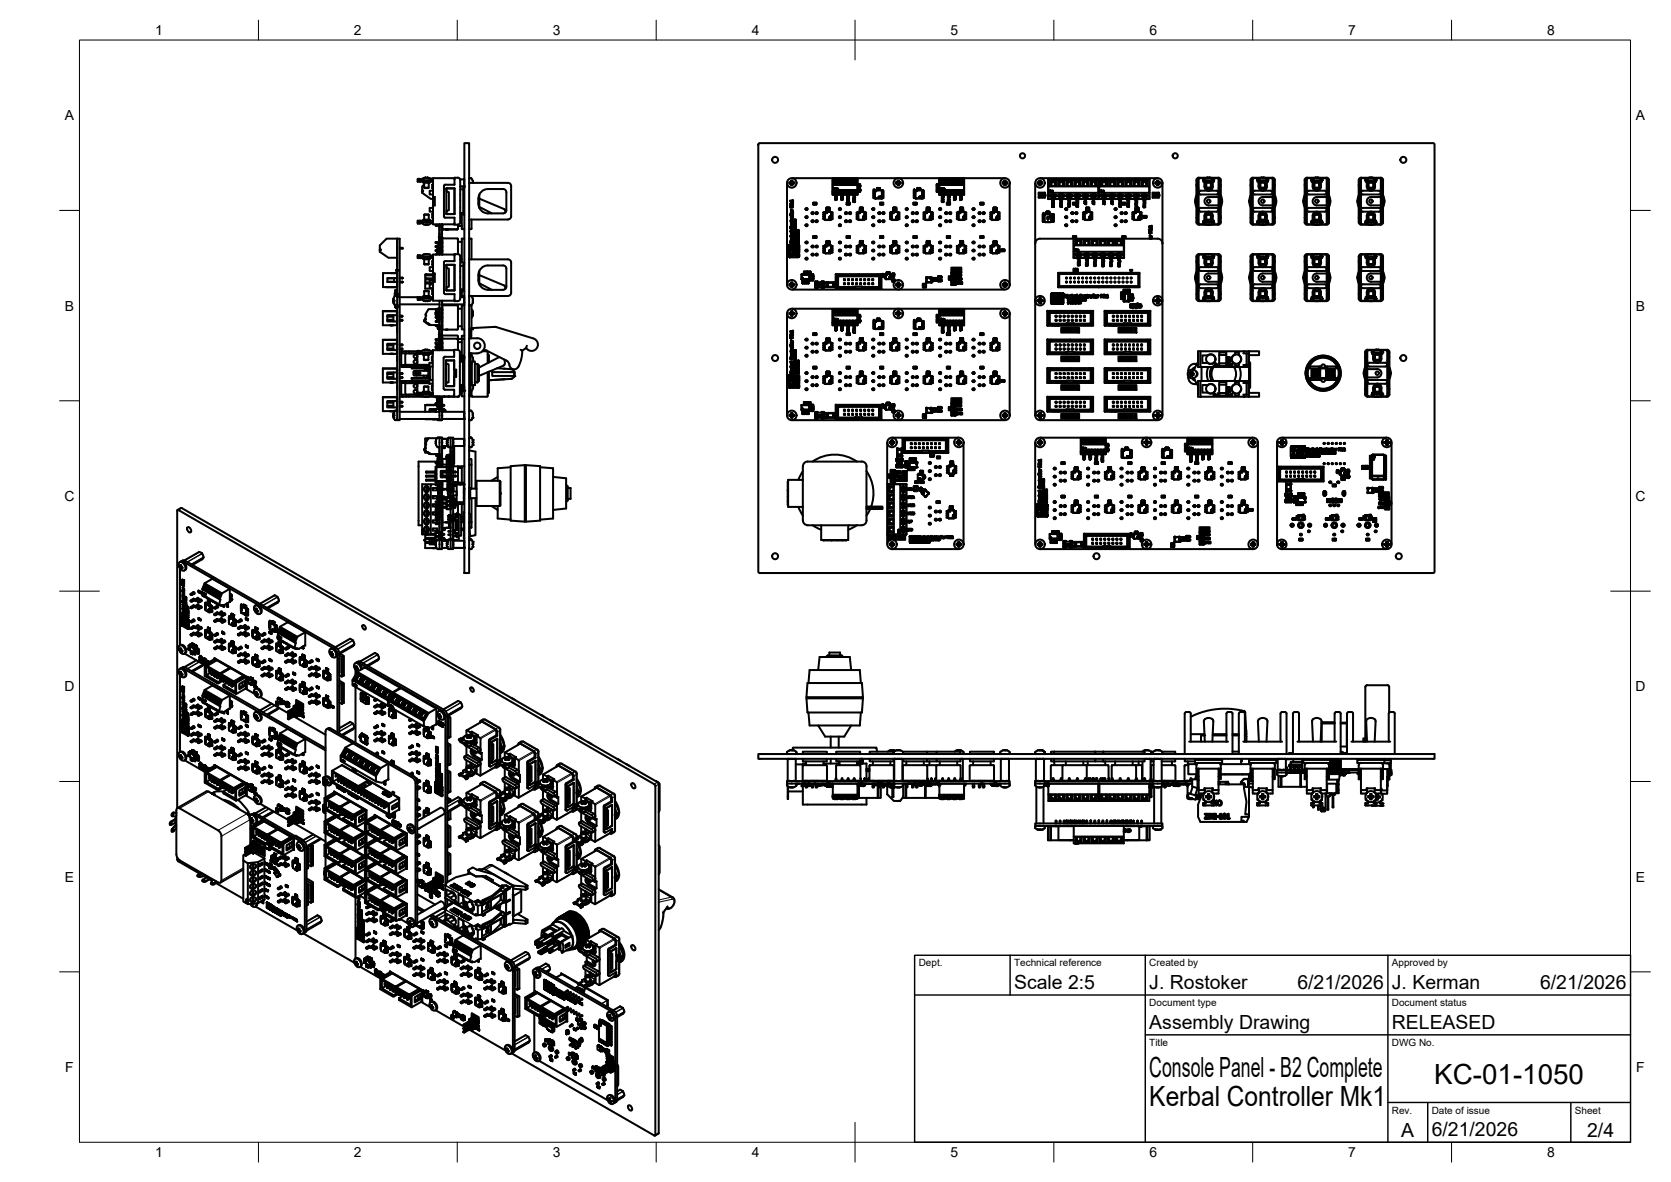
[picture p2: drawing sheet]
<svg xmlns="http://www.w3.org/2000/svg" width="420mm" height="297mm" viewBox="0 0 420 297" stroke-linecap="round" stroke-linejoin="round" font-family="sans-serif">
<defs><g id="words">
<g font-size="7">
<text x="289" y="270.6">Console Panel - B2 Complete</text>
<text x="360.6" y="272.3">KC-01-1050</text>
<text x="289" y="278.1">Kerbal Controller Mk1</text>
</g>
<g font-size="4.9">
<text x="255" y="248.5">Scale 2:5</text>
<text x="289" y="248.5">J. Rostoker</text>
<text x="326.2" y="248.5">6/21/2026</text>
<text x="350" y="248.5">J. Kerman</text>
<text x="387.2" y="248.5">6/21/2026</text>
<text x="289" y="258.6">Assembly Drawing</text>
<text x="350" y="258.6">RELEASED</text>
<text x="352.3" y="285.7">A</text>
<text x="360" y="285.5">6/21/2026</text>
<text x="399.1" y="285.7">2/4</text>
</g>
<g font-size="3.5">
<text x="39" y="8.8">1</text>
<text x="89" y="8.8">2</text>
<text x="139" y="8.8">3</text>
<text x="189" y="8.8">4</text>
<text x="239" y="8.8">5</text>
<text x="289" y="8.8">6</text>
<text x="339" y="8.8">7</text>
<text x="389" y="8.8">8</text>
<text x="16.3" y="30.2">A</text>
<text x="411.3" y="30.2">A</text>
<text x="16.3" y="78">B</text>
<text x="411.3" y="78">B</text>
<text x="16.2" y="125.9">C</text>
<text x="411.2" y="125.9">C</text>
<text x="16.2" y="173.7">D</text>
<text x="411.2" y="173.7">D</text>
<text x="16.3" y="221.6">E</text>
<text x="411.3" y="221.6">E</text>
<text x="16.4" y="269.4">F</text>
<text x="411.4" y="269.4">F</text>
<text x="39" y="290.8">1</text>
<text x="89" y="290.8">2</text>
<text x="139" y="290.8">3</text>
<text x="189" y="290.8">4</text>
<text x="239" y="290.8">5</text>
<text x="289" y="290.8">6</text>
<text x="339" y="290.8">7</text>
<text x="389" y="290.8">8</text>
</g>
<g font-size="2.5">
<text x="231" y="242.9">Dept.</text>
<text x="255" y="242.9">Technical reference</text>
<text x="289" y="242.9">Created by</text>
<text x="350" y="242.9">Approved by</text>
<text x="289" y="252.8">Document type</text>
<text x="350" y="252.8">Document status</text>
<text x="289" y="262.9">Title</text>
<text x="350" y="262.9">DWG No.</text>
<text x="350" y="279.9">Rev.</text>
<text x="360" y="279.9">Date of issue</text>
<text x="396" y="279.9">Sheet</text>
</g>
</g></defs>
<!-- layer: Visible -->
<g fill="none" stroke="#000" stroke-width=".51">
<path d="M116.8 36h1.2v108h-1.2zM190.7 36.1l.3-.1h169.5l.2 .3-.1 107.5-.2 .2-169.6-.1-.1-.2zM99.9 60h.6v45.6h-.6zM99.9 60v4.8M99.9 60h-2.7l-1.7 1.7v1.6l2.2 1.5h2.2M99.9 60h.1M105 45v.7h3.9M105.1 45.3h.5M105.1 55.9h.5M105.6 44.9l-.5 .1M105.6 44.9v.1M105.6 45v.7v-.4h3.3"/>
<path d="M105.6 55.8h3.3M105.6 55.9h.1M105.8 55.8l.8 .6M106.2 47.9v.3M106.3 45.7a1.62 1.62 0 0 0 1.8 .1l.1-.1M106.4 55.3l-.1 .2M106.4 55.3v.1M106.4 55.3h1.7M106.6 44.7v.1M106.6 56.4h.1M106.6 56.4l.4 .1M106.7 47.1h1.1"/>
<path d="M106.7 54h1.1M106.7 46.3l-.5 .5v1.7l2.1 1.5h.6M106.7 45.9v1.2M106.7 54v1.2M107 44.6l-.7 .2-.5 .5M107.1 44.6h.1M107.1 56.5h.1M107.1 44.6h.3M107.1 56.5h.3M107.4 44.6h.1M107.4 56.5h.1M107.5 44.6h.1"/>
<path d="M107.5 56.5h.1M107.5 44.6a1.13 1.13 0 0 1 1.1 .7M107.8 45.9v1.2l-.1 .2-1-.2M107.8 54v1.2M107.9 44.7v.1M107.9 56.4h.1M108.1 55.3l.1 .2M108.1 55.3v.1M108.2 44.9h.7M108.6 45.2h.3M108.6 55.8l-.4 .5-.7 .2M108.7 47.3h.1"/>
<path d="M108.7 47.4h.2M108.7 53.8h.2M108.7 54.7h.2M108.7 46.4h.2M108.7 46.4v.9M108.7 53.8v.9M108.9 55.5h-3.9v.7h.6v-.6M108.9 45.3h.1M108.9 45.7h.1M108.9 49.5v6.9h5.3M108.9 52.2h-.9v1h.9M108.9 47.9h-.9v1h.9"/>
<path d="M108.9 51.6h.4M108.9 55.4h.1M108.9 55.8h.1M109.3 49.5v2.2M109.5 56.7h1h-.8M109.5 56.5h.2v.2h-.2zM109.7 56.5l.8-.1v7.6v-.3M110.4 59.7h.1M110.5 59.5v.5M110.5 59v.4M110.5 57.2v1.6M110.5 57.2h.1"/>
<path d="M110.5 58.9h.1M110.5 59.5h-.1l.1 .2-.1-.2M111.1 57.7v-1.3v7.6v-4.1l4 .1v3.9M111.1 59.5v.3M111.1 57.6h3.9M111.1 56.7h.1M111.1 56.5h.1M111.2 56.4l-.1 .8M111.9 46.4h2.3M112.1 57.6h.5M112.2 47.4v6.4M112.2 53.8h2.1"/>
<path d="M112.3 47.3h1.9M112.3 47.3h-.1M112.3 53.7h2M112.3 47.4v.8l.6 .1v4.5l-.6 .2v.7M114.2 56.1h.1M114.2 47.3l.1 6.5M114.2 47.4h.1M114.3 45h-.1M114.3 56.3l-.1 .1M114.3 44.8h-5.4v4.7h.4M115.1 44.7h-.8l-.1 1.7M115.1 44.6l.4 .2 .2 .5v10.6l-.4 .5-1 .1v-1.8h-2.4l-.2-.2-.1-7.8 .3-.3"/>
<path d="M115.1 57.4l-.1 .2M115.1 56.5v1l-.1 .1M115.1 56.8h1M115.7 45.1h1.1M115.7 46.9h1.1M115.7 53.5h.8M115.7 47.6h.8M116.1 53.5v4.1h.7M116.7 45.1v1.8M116.8 47.2h-.3v6.8h.3M116.8 60h-.7v6h.7M118 60h.6v5.2"/>
<path d="M118 46h9.7a.79 .79 0 0 1 .8 .8v7.6a.79 .79 0 0 1-.8 .7M118 55.2h9.7M118.5 44.8l.4 1M118.5 44.8l-.5 .1M118.6 57.5l-.6 .1M118.6 55.2v2.3M118.9 45.8v.2M118.9 45.8h.1M120.3 49.9v1.3M120.3 51.2a2.4 2.4 0 0 0 2.4 2.4h3.8a.79 .79 0 0 0 .8-.8M120.5 48.9v3.4M120.5 49.9l6.2 2.6"/>
<path d="M120.5 52l3.2 1.6M126.7 52.5l.2 .2 .1 .7M127.3 48.3v4.5M127.3 48.3a.79 .79 0 0 0-.8-.8h-3.8a2.4 2.4 0 0 0-2.4 2.4M197.9 46.1v25.4M198.5 45.8v.3h.2M198.5 45.8l.2 .1M198.5 46.1h.3M198.6 58.1l.8 .1zM198.6 54l.8 .1zM198.6 53.7l.8 .1zM198.7 51.5h.7l-.6 .1 .4 .2-.4 .3h.6h-.7l.4-.3z"/>
<path d="M198.7 50.4h.6l.1-.1v.4l-.1-.2h-.5v.2zM198.7 46.1l.3 .2M198.7 57h.1v.3l.2 .2 .3-.2v-.3v.5h-.5zM198.7 45.9v.2M198.8 45.8v.1M198.8 45.8h-.3M198.8 46.1l.1 .2M198.9 58.4l.5-.1v.4l-.2 .1-.2-.4-.1 .4zM198.9 59h.4l.1 .4h-.8l.3-.1zM198.9 53.2l.2-.1 .1 .4 .1-.4 .1 .3-.4 .2zM198.9 55.3v.2h.4l.1-.2v.2l-.7 .1zM198.9 59.5l.1 .3h.4h-.5z"/>
<path d="M198.9 55.8l.5-.1-.5 .2 .1 .2 .4 .1h-.5zM198.9 54.8l.1 .3 .4 .1h-.5zM198.9 52.6l.1 .3h.4h-.5zM198.9 50.8l.2 .3 .3-.3-.2 .3 .2 .2h-.8l.5-.1zM198.9 45.8h.1M198.9 45.8h-.1M198.9 45.7h.1M198.9 46.1v.1M198.9 46.3v.2M198.9 46.5h.3M198.9 45.4h.3M198.9 45.7v.1"/>
<path d="M198.9 59.1l.4-.1v.3h-.3zM199 53.2l.1 .3zM199 46.3l-.1 .2M199 45.6l-.1-.2v.3M199 45.6l-.3 .3M199 46.3h-.1M199.1 58.4l.2 .1v.2zM199.2 46.3l.1-.2-.1 .2M199.2 45.7l.1 .1M199.2 45.6h-.2M199.2 46.3h-.2M199.2 44.8h26.6"/>
<path d="M199.2 46.1l.1 .1M199.2 46.3v.2v-.2M199.2 45.7v-.3l.1 .4M199.3 45.8h.1M199.3 45.9h.1M199.3 46.1h.1M199.4 45.8h-.2M199.4 45.8h.2M199.4 45.9v.2M199.6 45.8l-.2 .1M199.6 46.1h-.2M199.6 45.8v.3h-.2"/>
<path d="M199.7 57.7h.4l.1 .2-.3 .1zM199.7 57.2h.4zM199.7 58.5h.4h-.3l.2 .1-.2 .2 .3 .1h-.4l.2-.2zM199.7 56.1l.4 .3-.4 .1 .4-.2zM199.7 55.8l.4 .2v-.2v.3l-.2-.3-.2 .2zM199.7 55.3h.4l-.2 .1zM199.8 57.3h.3l.1 .2-.4 .1 .3-.1zM199.8 56.8h.2v.2l.1-.2 .1 .1-.3 .2zM199.8 59.2h.3l-.2 .1 .2 .2h-.3zM199.9 57.8l.2 .1zM199.9 56.8v.2zM200.1 55.6h.1"/>
<path d="M200.4 59l.2 .2 .1-.2 .2 .2-.3 .1zM200.4 58.2h.4l.1 .2h-.5zM200.4 57.9l.5-.2-.2 .3 .2 .1h-.5zM200.4 59.4l.4 .2 .1-.2v.3l-.3-.3-.2 .3zM200.5 59.8l.4 .1-.3 .1zM200.5 57.9l.2 .1zM200.6 58.8h.1M200.9 58.8h.1M202.6 52.4h.4v.2h-.4zM202.6 54.5h.4v.2h-.4zM202.6 56.5h.3v.2h-.3v-.2v.2M202.6 52.4v.2"/>
<path d="M202.6 54.5v.2M202.9 56.5v.2M202.9 52.4v.2M202.9 54.5v.2M204.1 53.5h.4v.2h-.4zM204.1 55.5h.4v.2h-.4zM204.2 53.5v.2M204.2 55.5v.2M204.4 53.5v.2M204.4 55.5v.2M204.5 59.4v.4M204.5 59.8h.1"/>
<path d="M204.5 50.9h.3l-.3 .1v.3l.3 .1h-.3zM204.5 59.3l.3 .1h-.3v.3l.3 .1h-.3M204.5 59.3v.1M204.7 59.5v.2M204.7 51.3v-.2h.4l-.1 .2M204.7 51.3h.1M204.7 59.7h.1M204.7 59.5h.3M204.7 59.5h.1M204.8 59.7h.2v-.2h-.2v.2h.2M204.8 51.3h.2v-.2h-.2v.2h.2M204.8 59.7h.1"/>
<path d="M204.8 51.3h.1M204.9 59.7h.1M204.9 51.3h.1M204.9 50.9h.4v.5h-.4l.3-.1v-.3zM205 59.7h.1M205 51.3h.1M205 59.5v.2M205 59.5h.1M205.1 55.5l.1 .2zM205.1 53.5h.4v.2h-.4zM205.2 55.7h.3v-.2v.2M205.2 53.5v.2"/>
<path d="M205.2 55.5h.3M205.3 59.4l-.4-.1 .3 .1v.3l-.2 .1h.3v-.4M205.5 53.5v.2M207.2 54.9v.2h-.2v-.2h.4M207.2 55.1h.2M207.2 54.4v.2h-.2v-.2h.4M207.2 54.6h.2M207.2 53.9v.2h-.2v-.2h.4M207.2 54.1h.2M207.2 53.4v.2h-.2v-.2h.4v1.7M207.2 53.6h.2M207.5 55.2h.1"/>
<path d="M207.5 53.3h1.5M207.5 53.3h-.1M207.5 53.2v.1M207.5 53.2h.5M207.5 55.2l.1 .1M207.6 55.3h1.2M207.8 53.1h.3M207.8 52.2v.3M207.8 52.5l.1 .1M207.8 52.5h.1M207.8 52.2h.1M207.9 52.5h.1"/>
<path d="M207.9 52.2v.3M207.9 52.2h.1M207.9 52.2h.2M207.9 52.6h.2M207.9 52.1l-.1 .1M207.9 52.1h.1M207.9 52.6h.1M208 53.2v.1M208 53v-.2h.4l-.1 .2M208 53h.3M208 52.8h.1M208.1 52.3v.2"/>
<path d="M208.1 52.5l-.1-.2h.4l-.1 .2M208.1 52.5h.1M208.1 52.8h.2v.2h-.2zM208.1 52.5h.2M208.1 53h-.1M208.1 52.7h-.3v.4h.3M208.1 52.7h-.3v.4M208.1 52.8h.1M208.1 52.5v.1M208.1 52.1v.1M208.1 53.1h.1M208.1 52.6v.1"/>
<path d="M208.2 52.5h.1M208.2 52.8h.1M208.3 52.2h.2M208.3 52.1l.2 .1M208.3 52.5h.1M208.3 52.8h.1M208.3 53h.1M208.3 52.3v.2M208.4 53.2h.4M208.4 53.2v.1M208.5 52.6h-.3h.3M208.5 52.6h.1"/>
<path d="M208.5 52.1l.1 .1M208.5 52.5h.1M208.5 52.2h.1M208.5 52.2v.3M208.6 52.7h-.4h.3v.4h-.3h.4M208.6 52.2v.3M208.6 52.6v.1M208.6 52.2h.1M208.6 52.5l-.1 .1M208.6 52.5h.1M208.6 54.8h.1M208.6 52.7v.4"/>
<path d="M208.6 53.1h.1M208.6 54.7h.1M208.6 54.9h.1M208.6 54.9v.1M208.6 55h.1M208.6 54.5h.1M208.6 54.6h.1M208.6 54.4h.1M208.6 54.6l.1 .1M208.7 54.7l-.1 .1M208.7 54.5h-.1M208.7 54.8h.1"/>
<path d="M208.7 54.9h.1M208.7 54.7h.1M208.7 55h.1M208.7 54.6v.1M208.7 54.5h.1M208.7 54.5l-.1 .1M208.7 54.8v.1M208.7 54.4h-.1M208.7 54.7v.1M208.7 54.4v.1M208.7 54.5l.1 .1M208.8 54.6h-.1"/>
<path d="M208.8 54.5v.1M208.8 55.2v.1M208.8 53.2v.1M209 54.9h.4v.2h-.2v-.2M209 55.1h.2M209 54.4h.4v.2h-.2v-.2M209 54.6h.2M209 53.9h.4v.2h-.2v-.2M209 54.1h.2M209 53.6h.2M209.2 53.4v.2h.2v-.2l-.4-.1-.1 1.9h-1.4M209.4 48.1v.3"/>
<path d="M209.4 46.5h6.2v1.3h-6.2zM209.4 48.5v.4h6.2v-.4M209.4 46.5v-.2h6.2v.2M209.4 46.3v-1.4h6.2v1.4M209.4 47.8v.3M209.6 47.3h.1M209.6 47.4h.1M209.7 45v1.2h1.1v-1.2M209.7 47.4h.1M209.7 48.2l.2-.1a.67 .67 0 0 1 .9 .3 .7 .7 0 0 1-1.2 0zM209.7 47.3v.1M209.8 47.5h.1"/>
<path d="M209.7 47.5h.1M209.7 47.3h.1M209.8 47.3v.1M209.8 47.4h.1M209.8 45.3l-.1-.3h1.1l-.2 .3h-.8v.9M209.8 45.8h.8M209.8 45.4h.8M209.8 47.3l.1 .1M209.8 47.3h.1M209.9 47.3h-.1M209.9 47.3v.1M209.9 47.5h.1"/>
<path d="M209.9 47.3h.1M209.9 47.9v-.1l-.5 .3M209.9 47.4h.1M209.9 47.9h.6M209.9 47.9l-.5 .3v.2l.3 .4 .6 .1 .7-.3 .7 .3 .8-.3M210 47.4h.1M210 47.3v.1M210 47.5h.1M210 47.5h-.1M210 47.3h.1M210 49.9l.4 .3-.4 .1 .4-.2zM210 49.5l.1 .3 .3-.1v-.2v.3h-.4z"/>
<path d="M210 49.1l.1 .3 .3-.1v-.2v.3h-.3zM210.1 47.4l.2 .2M210.2 47.4h.3M210.2 47.3v.2l.3-.1h-.3l.2-.1 .1 .2M210.2 47.3l-.1 .1M210.2 47.4h.1M210.3 48.1l-.6 .1M210.4 47.3h.1M210.4 47.4h.1M210.4 47.5h-.1M210.4 47.5h.1M210.5 48.1l-.8 .3"/>
<path d="M210.5 47.9v-.1l.5 .2 .4-.2v.1M210.5 47.9l.5 .3M210.6 48.1l-.9 .3M210.6 45.3v.9M210.8 48.2l-.5 .3-.6-.2M211 48v.2M211 52.4h.4v.2h-.4zM211 54.5h.4v.2h-.4zM211 56.5h.3v.2h-.3v-.2v.2M211 52.4v.2M211 54.5v.2M211.2 45v1.2h1.1v-1.2"/>
<path d="M211.2 48.2l.2-.1a.67 .67 0 0 1 .9 .3 .7 .7 0 0 1-1.2 0zM211.3 45.3l-.1-.3h1.1l-.1 .3h-.9v.9M211.3 45.8h.9M211.3 45.4h.9M211.3 56.5v.2M211.3 52.4v.2M211.3 54.5v.2M211.4 47.9h.6M211.4 47.9l-.4 .3M211.5 49.9l.4 .3-.4 .1 .4-.2zM211.5 49.5l.1 .3 .3-.1v-.2v.3h-.3zM211.5 49.1l.1 .3 .3-.1v-.2v.2l-.3 .1z"/>
<path d="M211.9 48.1l-.6 .1M212 48.1l-.7 .3M212 47.9l.1-.1 .4 .2M212.1 47.9l.4 .3M212.1 48.1l-.8 .3M212.2 45.3v.9M212.3 48.2l-.5 .3-.5-.2M212.5 53.5h.4v.2h-.4zM212.5 55.5h.4v.2h-.4zM212.6 53.5v.2M212.6 55.5v.2M212.7 45h1.1v1.2h-1.1z"/>
<path d="M212.7 45l.1 .3M212.7 48.2l.3-.1a.67 .67 0 0 1 .9 .3 .7 .7 0 0 1-1.2 0zM212.8 45.8h.9M212.8 45.4h.9M212.9 53.5v.2M212.9 55.5v.2M212.9 59.4v.4h.3M212.9 47.8v.1h.7M212.9 47.8l-.4 .2M212.9 47.9l-.4 .3v-.2M213 49.1l.1 .2 .3-.2 .1 .3-.1-.2-.4 .1zM213 50.5l.2 .2 .2-.2 .1 .3-.1-.3-.3 .3z"/>
<path d="M213 49.6l.5-.1v.2h-.4zM213 49.9l.5 .1-.4 .1 .4 .2-.5 .1 .4-.2h-.4l.4-.2zM213.1 51.1h.4v.2h-.4zM213.1 59.5v.2h.4l-.1-.2M213.1 59.5h.3v.2h-.3zM213.1 51.1h.3v.2h-.3zM213.1 51.3h.2M213.1 59.5h.1M213.1 59.7h.1M213.1 59.5h.3M213.2 50.9l-.3 .1v.4h.3M213.2 51h-.3v.3h.3"/>
<path d="M213.2 59.4h-.3v.3h.3M213.2 59.3l-.3 .1M213.2 59.7h.1M213.2 51.3v.1M213.2 50.9v.1M213.2 59.7v.1M213.2 59.3v.1M213.3 59.7h.1M213.3 51.3h.1M213.4 48.1l-.6 .1M213.4 51.3h.1M213.4 59.7h.1"/>
<path d="M213.4 59.5h.1M213.5 48.1l-.7 .3M213.5 55.5l.1 .2zM213.5 53.5h.4v.2h-.4zM213.6 55.7h.3v-.2v.2M213.6 47.9v-.1l.4 .2 .5-.2v.1M213.6 53.5v.2M213.6 55.5h.3M213.6 47.9l.4 .3M213.7 48.1l-.9 .3M213.7 45.3h-.9v.9M213.7 51v.4"/>
<path d="M213.7 59.4v.4M213.7 59.8h.1M213.7 51h-.4h.3v.3l-.3 .1h.4M213.7 59.4h-.4h.3v.3l-.3 .1h.4M213.8 45l-.1 1.2M213.8 48.2l-.4 .3-.6-.2M213.9 53.5v.2M214 48v.2M214.2 45h1.1v1.2h-1.1zM214.2 45l.2 1.2M214.3 48.2l.2-.1a.67 .67 0 0 1 .9 .3 .7 .7 0 0 1-1.2 0zM214.3 48.2h.1"/>
<path d="M214.4 45.8h.8M214.4 45.4h.8M214.4 45.3h.8M214.5 47.9h.6v-.1l.5 .3M214.5 47.9l-.5 .3M214.6 50.5l.1 .2 .2-.2 .1 .3-.1-.3-.3 .3zM214.6 49.6l.4-.1v.2zM214.6 49.1l.4 .1-.2 .2zM214.6 49.9l.4 .1-.3 .1 .3 .2-.4 .1 .3-.2h-.3l.3-.2zM214.6 49.2h.2v.2zM214.9 48.1l-.6 .1M215 48.1l-.7 .3"/>
<path d="M215.1 47.9l.5 .3M215.2 48.1l-.9 .3M215.3 48.2l-.4 .3-.6-.2M215.3 45l-.1 1.2M215.6 54.9v.2h-.2v-.2h.4M215.6 55.1h.2M215.6 54.4v.2h-.2v-.2h.4M215.6 54.6h.2M215.6 53.9v.2h-.2v-.2h.4M215.6 54.1h.2M215.6 53.4v.2h-.2v-.2h.4M215.6 53.6h.2"/>
<path d="M215.6 47.8v.7M215.6 48.5l-.4 .3-.7 .1a.58 .58 0 0 0-.9-.1h-.6l-.5-.2M215.6 44.9v4M215.6 44.9h-6.2l-.1 4h6.3M215.8 53.3v1.8M215.8 55.1l.1 .1M215.8 46.6h.1M215.8 46.3h.4l.1 .3M215.8 46.3v.3M215.9 46.6v-.2h.3v.2M215.9 55.2h1.3M215.9 53.3h-.1"/>
<path d="M215.9 55.2l.1 .1M215.9 46.5h.2v.4h-.2zM215.9 46.6v.1M215.9 46.7h.1M215.9 46.8h.1M215.9 47.7v.2M215.9 53.2v.1M215.9 46.6h.1M215.9 47.7h.1M215.9 47.7l.2-.1v.4l-.2-.1M215.9 47.7h.2v.2h-.2zM215.9 46.6h.2v.2h-.2z"/>
<path d="M215.9 47.9h.1M216 55.3h1.2M216.1 47.7h.1M216.1 47.9h.1M216.1 47.8v.1M216.1 47.8h.1M216.1 47.7v.1M216.2 52.7v.4M216.2 53.1h.1M216.2 52.7h.3h-.3v.4h.3h-.3M216.2 46.8v.3h-.3l-.1-.3v.3h.4M216.2 47.9v.3h-.3l-.1-.3v.3h.4"/>
<path d="M216.2 52.2v.3M216.2 52.5h.1M216.2 52.5l.1 .1M216.2 52.2h.1M216.2 52.6v.1M216.2 46.6h.1M216.2 46.3h.1M216.3 52.5h.1M216.3 47.4v.3M216.3 52.2v.3M216.3 52.2h.1M216.3 52.6h.2h-.2"/>
<path d="M216.3 46.8v.3M216.3 47.4h-.5v.3l.1-.2h.3v.2M216.3 47.9v.3M216.3 52.2h.2M216.3 47.1h-.1M216.3 48.2h-.1M216.3 52.1l-.1 .1M216.3 52.1h.1M216.3 52.6h.1M216.3 53.2h-.4M216.3 53.2h.1M216.4 53.2v.1"/>
<path d="M216.5 53l-.1-.2h.4l-.1 .2M216.5 53h.2M216.5 52.8h.1M216.5 52.3v.2M216.5 52.5h.1M216.5 52.8h.2v.2h-.2zM216.5 52.5h.2M216.5 53h.1M216.5 52.1l-.2 .1M216.6 52.8h.1M216.6 52.5h.1M216.7 52.2h.2v.3"/>
<path d="M216.7 52.1l.2 .1M216.7 52.5h.1M216.7 53h.1M216.7 52.8h.1M216.7 52.3v.2M216.8 52.3h-.4l.1 .2M216.8 52.3v.2M216.8 53.2v.1M216.8 53.2h.4l-1.4 .1M216.8 53.2h.1M216.9 52.6h-.3h.3M216.9 52.6h.1"/>
<path d="M216.9 52.1l.1 .1M216.9 52.5h.1M216.9 52.2h.1M217 52.7h-.4h.3v.4h-.2h.3M217 52.2v.3M217 52.6v.1M217 52.2h.1M217 52.5l-.1 .1M217 52.5h.1M217 52.7v.4M217 54.8v.1M217 54.7h.1"/>
<path d="M217 54.8h.1M217 54.9h.1M217 54.9v.1M217 55h.1M217 54.5h.1M217 54.6h.1M217 54.7v.1M217.1 54.7l-.1 .1M217.1 54.5h.1M217.1 54.9h.1M217.1 54.7h.1M217.1 54.8h.1"/>
<path d="M217.1 54.8v.1M217.1 55h.1M217.1 54.5l-.1 .1M217.1 54.4h-.1M217.1 54.4v.1M217.2 54.5v.1M217.2 54.8l-.1 .1M217.2 54.6h-.2M217.2 53.2v.1M217.3 53.3h.1M217.4 54.9h.4v.2h-.2v-.2M217.4 55.1h.2"/>
<path d="M217.4 54.4h.4v.2h-.2v-.2M217.4 54.6h.2M217.4 53.9h.4v.2h-.2v-.2M217.4 54.1h.2M217.4 53.6h.2M217.6 53.4v.2h.2v-.2l-.4-.1-.1 1.9M219.4 52.4h.4v.2h-.4zM219.4 54.5h.4v.2h-.4zM219.4 56.5h.3v.2h-.3v-.2v.2M219.4 52.4v.2M219.4 54.5v.2M219.7 56.5v.2"/>
<path d="M220 47.9h-.4l.4 .1M220 48.1h-.4l.4 .1M220 48.4h-.4l.4 .1M220 48.7h-.4l.4 .1M220 48.9h-.4l.4 .1M220 49.2h-.4l.4 .1M220 49.4h-.4l.4 .1M220 49.8h1.7M220.1 47.8h.1M220.1 49.8v.1M220.1 49.9h1.5M220.2 47.8h1.4"/>
<path d="M220.2 47.8h-.1M220.5 47.3v.3M220.5 47.6h.1M220.5 47.6l.1 .1M220.5 47.3h.1M220.6 47.6h.1M220.6 47.3h.1M220.6 47.6l.2 .1h-.2M220.6 47.2l.2 .1h-.2M220.6 47.2l-.1 .1M220.6 47.2h.1M220.6 47.7h.1"/>
<path d="M220.7 47.4h.1M220.7 47.4v.2M220.7 47.6h.3M220.7 47.4h.3v.1M220.8 47.4v.1M220.8 47.6h.1M220.9 53.5h.4v.2h-.4zM220.9 55.5h.4v.2h-.4zM220.9 49.5l.1 .1M221 49.5h-.1M221 49.5v.1M221 53.5v.2"/>
<path d="M221 55.5v.2M221 49.5h.1M221 49.6h.1M221 49.5l.1 .1M221.1 49.4h.1M221.1 47.4v.2M221.1 49.4l.1 .1M221.1 47.6l-.2 .1h.2M221.2 47.7h.1M221.2 47.6h.1M221.2 49.6h-.1M221.2 49.5v.1"/>
<path d="M221.2 47.3v.3M221.2 47.3h.1M221.2 49.5h.1M221.2 49.6h.1M221.3 47.3h.1M221.3 47.3h-.4h.3M221.3 47.6l-.1 .1M221.3 47.6h.1M221.3 49.5h.1M221.3 49.5h-.1M221.3 49.5v.1M221.3 49.6h.1"/>
<path d="M221.3 49.4h.1M221.3 59.8h.1M221.3 59.4v.4M221.3 50.9l.3 .1h-.3v.3l.3 .1h-.3M221.3 50.9v.5M221.3 59.3h.3l-.3 .1v.3l.3 .1h-.3M221.4 49.4h.1M221.4 49.6h.1M221.4 49.5h.1M221.4 49.5h-.1M221.4 49.5v.1M221.5 51.1h.4v.2h-.4z"/>
<path d="M221.5 49.6h.1M221.5 49.5h.1M221.6 59.5l-.1 .2h.4l-.1-.2M221.6 51.1h.2v.2h-.2zM221.6 59.5h.2v.2h-.2zM221.6 51.3h.1M221.6 59.5h.1M221.6 59.7h.1M221.6 59.5h.2M221.6 47.8h.1M221.6 49.8v.1M221.7 51.3h.1"/>
<path d="M221.7 59.7h.1M221.7 47.8l-1.7 .1v1.9h-.4l.4-.1M221.7 49.5h.1M221.7 47.9h.1M221.7 48.9h.1M221.7 48.2h.1M221.7 48.1h.1M221.7 48.4h.1M221.7 47.9v1.9M221.7 48h.1M221.7 48.5h.1M221.7 48.8h.1"/>
<path d="M221.7 48.7h.1M221.7 49h.1M221.7 49.3h.1M221.7 49.2h.1M221.7 49.4h.1M221.7 49.8h.1M221.7 49.7h.1M221.8 50.9h.3v.5h-.3l.2-.1v-.3zM221.8 48h.1M221.8 47.9h.1M221.8 48.2h.1M221.8 48.1h.1"/>
<path d="M221.8 48.5h.1M221.8 48.4h.1M221.8 48.8h.1M221.8 48.7h.1M221.8 49h.1M221.8 48.9h.1M221.8 49.3h.1M221.8 49.2h.1M221.8 49.5h.1M221.8 49.4h.1M221.8 49.8h.1M221.8 49.7h.1"/>
<path d="M221.8 51.3h.1M221.8 59.7h.1M221.8 59.5h.1M221.9 49.5h.1M221.9 47.9h.1M221.9 48.9h.1M221.9 48.2h.1M221.9 48.1h.1M221.9 48.4h.1M221.9 48h.1M221.9 48.5h.1M221.9 48.8h.1"/>
<path d="M221.9 48.7h.1M221.9 49h.1M221.9 49.3h.1M221.9 49.2h.1M221.9 49.4h.1M221.9 49.8h.1M221.9 49.7h.1M221.9 47.9h.2l-.2 .1M221.9 48.1h.2l-.2 .1M221.9 48.4h.2l-.2 .1M221.9 48.7h.2l-.2 .1M221.9 48.9h.2l-.2 .1"/>
<path d="M221.9 49.2h.2l-.2 .1M221.9 49.4h.2l-.2 .1M221.9 49.7h.2l-.2 .1M221.9 55.5l.1 .2zM221.9 53.5h.4v.2h-.4zM222 55.7h.3v-.2v.2M222 53.5v.2M222 55.5h.3M222.1 59.3l-.4 .1h.3v.3l-.2 .1h.3M222.1 59.3v.1M222.1 59.4v.4M222.1 59.8h.1"/>
<path d="M222.3 53.5v.2M224 54.9v.2h-.2v-.2h.4M224 55.1h.2M224 54.4v.2h-.2v-.2h.4M224 54.6h.2M224 53.9v.2h-.2v-.2h.4M224 54.1h.2M224 53.4v.2h-.2v-.2h.4M224 53.6h.2M224.2 53.3v1.8M224.2 53.3h1.6M224.2 55.1l.1 .1"/>
<path d="M224.3 53.3h-.1M224.3 55.2l.1 .1M224.3 53.2v.1M224.3 53.2h.5M224.4 55.3h1.2M224.6 52.7v.4M224.6 53.1h.1M224.6 52.7h.3h-.3v.4h.3h-.3M224.6 52.2v.3M224.6 52.5h.1M224.6 52.5l.1 .1M224.6 52.2h.1"/>
<path d="M224.6 52.6v.1M224.7 52.5h.1M224.7 52.2v.3M224.7 52.2h.1M224.7 52.6h.2h-.2M224.7 52.2h.2M224.7 52.1l-.1 .1M224.7 52.1h.1M224.7 52.6h.1M224.8 53.2v.1M224.9 52.8v.2M224.9 52.8h.2v.2h-.2v-.2h.2"/>
<path d="M224.9 53h.2M224.9 52.8h.1M224.9 53h.1M224.9 52.3v.2M224.9 52.5h.1M224.9 52.5h.2M224.9 52.1l-.2 .1M224.9 52.8h.2M225 52.5h.1M225.1 52.7h.2v.4h-.2M225.1 52.2h.2M225.1 53.1h.3"/>
<path d="M225.1 52.7h.3M225.1 52.6h.2M225.1 52.6v.1M225.1 53.1h.1M225.1 52.1v.1M225.1 52.5v.1M225.1 52.3v.2M225.1 52.3h-.3l.1 .2M225.1 52.5h.1M225.1 52.8v.2M225.1 53h.1M225.1 52.8h.1"/>
<path d="M225.2 53.2v.1M225.3 52.6h.1M225.3 52.1l.1 .1M225.3 52.5h.1M225.3 52.2h.1M225.3 52.2v.3M225.3 46.1h.3M225.4 52.2h.1M225.4 52.5h.1M225.4 52.2v.3M225.4 52.6v.1M225.4 52.5l-.1 .1"/>
<path d="M225.4 54.9h.1M225.4 52.7v.4M225.4 53.1h.1M225.4 54.7h.1M225.4 54.8h.1M225.4 55h.1M225.4 54.5h.1M225.4 54.6h.1M225.4 54.7v.1M225.5 54.5h.1M225.4 54.4h.1M225.5 54.9h-.1"/>
<path d="M225.5 54.7l-.1 .1M225.5 54.9h.1M225.5 54.7h.1M225.5 54.8h.1M225.5 54.8v.1M225.5 55h.1M225.5 54.8l.1 .1M225.6 54.9h.1M225.5 54.6h-.1M225.5 54.5l-.1 .1M225.5 45.9v.2M225.5 54.4h-.1"/>
<path d="M225.5 54.7l.1 .1M225.6 54.5h.1M225.5 54.4l.1 .1M225.6 54.8l-.1 .1M225.6 54.8h.1M225.6 54.6h-.1M225.6 53.2h-.4M225.6 45.8v.1M225.6 53.2h.1M225.6 46.1l.1 .2M225.6 53.2v.1M225.6 55.3h.1"/>
<path d="M225.7 45.8h.1M225.7 45.8h-.4M225.7 45.7h.1M225.7 46.5h.3M225.7 45.4h.3M225.7 45.7v.1M225.7 46.1v.1M225.7 46.3l.1 .2M225.8 54.9h.4v.2h-.2v-.2M225.8 55.1h.2M225.8 54.4h.4v.2h-.2v-.2M225.8 54.6h.2"/>
<path d="M225.8 53.9h.4v.2h-.2v-.2M225.8 54.1h.2M225.8 53.6h.2M225.8 46.3l-.1 .2M225.8 45.6l-.1 .2h-.4v.2v.1h.4l.1 .2M225.8 45.6v-.2l-.1 .3M225.8 46.3h-.1M226 46.3v.2M226 45.7l.1 .1M226 46.3h.1M226 45.6h-.2M226 46.3h-.2"/>
<path d="M226 53.4v.2h.2v-.2l-.4-.1-.1 1.9h-1.4M226 44.8h26.6M226 46.1l.1 .1M226 45.7l.2 .1M226 45.4v.3zM226.1 46.2l-.1 .1M226.1 46.2l.1-.1-.2 .2M226.2 45.8h-.2M226.2 45.9h.1M226.2 45.8h.2M226.2 46.1h.2M226.2 45.9v.2"/>
<path d="M226.4 45.8l-.2 .1M226.4 45.8v.3h-.2M227.8 52.4h.4v.2h-.4zM227.8 54.5h.4v.2h-.4zM227.8 56.5h.3v.2h-.3v-.2v.2M227.8 52.4v.2M227.8 54.5v.2M228.1 56.5v.2M228.1 52.4v.2M228.1 54.5v.2M229.3 53.5h.4v.2h-.4zM229.3 55.5h.4v.2h-.4z"/>
<path d="M229.4 53.5v.2M229.4 55.5v.2M229.7 53.5v.2M229.7 55.5v.2M229.7 59.8h.1M229.7 59.4v.4M229.7 50.9h.3l-.3 .1v.3l.3 .1h-.3zM229.7 59.3l.3 .1h-.3v.3l.3 .1h-.3M229.7 59.3v.1M230 51.3l-.1-.2h.4l-.1 .2M230 59.5v.2M230 51.3h.2v-.2h-.2v.2h.2"/>
<path d="M230 59.7h.2v-.2h-.2v.2h.2M230 51.3h.1M230 59.5h.1M230 59.7h.1M230 59.5h.2M230.1 51.3h.1M230.1 59.7h.1M230.1 47.9h-.4l.4 .1M230.1 48.1h-.4l.4 .1M230.1 48.4h-.4l.4 .1M230.1 48.7h-.4l.4 .1M230.1 48.9h-.4l.4 .1"/>
<path d="M230.1 49.2h-.4l.4 .1M230.1 49.4h-.4l.4 .1M230.1 47.9v1.9h-.4l.4-.1M230.2 50.9h.3v.5h-.3l.2-.1v-.3zM230.2 47.8l1.7 .1v1.9h.2M230.2 49.8h1.7M230.2 59.5v.2M230.2 51.3h.1M230.2 59.5h.1M230.2 59.7h.1M230.3 47.8h.1M230.3 49.8v.1"/>
<path d="M230.3 49.9h1.4M230.3 47.8h1.4M230.3 55.5l.1 .2zM230.3 53.5h.4v.2h-.4zM230.4 53.5v.2M230.4 55.5h.3M230.5 59.4l-.3-.1 .2 .1v.3l-.2 .1h.3v-.4M230.6 47.3v.3M230.7 47.6h.1M230.7 47.6v.1M230.7 47.3h.1M230.7 47.3v.3"/>
<path d="M230.7 55.5v.2h-.3M230.7 55.5v.2M230.7 47.6l.3 .1h-.3M230.7 47.2l.3 .1h-.3M230.7 47.2v.1M230.7 47.2h.1M230.7 47.7h.1M230.8 47.4v.2h.4v-.2M230.8 47.4h.3M230.9 47.4v.1M230.9 47.6h.1M231 47.6h.1"/>
<path d="M231.1 47.2l.3 .1M231.1 47.3h.3M231.1 47.6h.2M231.1 47.7h.2M231.1 47.2v.1M231.1 47.6v.1M231.1 49.5v.1M231.1 47.4h.1M231.1 47.6h.1M231.1 49.5h.1M231.2 49.6h.1M231.2 47.4v.1"/>
<path d="M231.2 49.5h-.1M231.2 49.5l.1 .1M231.2 49.5h.1M231.2 49.6h-.1M231.2 49.4h.1M231.2 49.4l.1 .1M231.3 47.7h.1M231.3 47.6h.1M231.3 49.5v.1M231.3 47.3v.3M231.4 47.6h-.1M231.4 47.3h.1"/>
<path d="M231.4 47.6h.1M231.4 49.5h.1M231.4 49.6h.1M231.4 47.3v.3M231.4 47.6l-.1 .1M231.4 49.5v.1M231.4 49.4h.1M231.5 49.5h-.1M231.5 49.5h.1M231.5 49.6h.1M231.5 49.4h.1M231.6 49.5h.1"/>
<path d="M231.6 49.6h.1M231.6 49.5v.1M231.7 47.8h.1M231.8 47.8h.1M231.8 49.8v.1M231.8 49.9h-.1M231.9 48h.2M231.9 47.9h.2M231.9 48.2h.2M231.9 48.1h.2M231.9 48.5h.2M231.9 48.4h.2"/>
<path d="M231.9 48.8h.2M231.9 48.7h.2M231.9 49h.2M231.9 48.9h.2M231.9 49.3h.2M231.9 49.2h.2M231.9 49.5h.2M231.9 49.4h.2M231.9 49.7h.2M232.1 49.5h.1M232.1 47.9h.1M232.1 48.9h.1"/>
<path d="M232.1 48.2h.1M232.1 48.1h.1M232.1 48.4h.1M232.1 48h.1M232.1 48.5h.1M232.1 48.8h.1M232.1 48.7h.1M232.1 49h.1M232.1 49.3h.1M232.1 49.2h.1M232.1 49.4h.1M232.1 49.8h.1"/>
<path d="M232.1 49.7h.1M232.1 47.9h.2l-.2 .1M232.1 48.1h.2l-.2 .1M232.1 48.4h.2l-.2 .1M232.1 48.7h.2l-.2 .1M232.1 48.9h.2l-.2 .1M232.1 49.2h.2l-.2 .1M232.1 49.4h.2l-.2 .1M232.1 49.7h.2l-.2 .1M232.4 54.9v.2h-.2v-.2h.4M232.4 55.1h.2M232.4 54.4v.2h-.2v-.2h.4"/>
<path d="M232.4 54.6h.2M232.4 53.9v.2h-.2v-.2h.4M232.4 54.1h.2M232.4 53.4v.2h-.2v-.2h.4v1.7M232.4 53.6h.2M232.7 55.2h.1M232.7 53.3h1.5M232.7 53.3h-.1M232.7 53.2v.1M232.7 53.2h.5M232.7 55.2l.1 .1M232.8 55.3h1.2"/>
<path d="M233 53.1h.3M233 52.2v.3M233 52.5h.1M233 52.5l.1 .1M233 52.2h.1M233.1 52.5h.1M233.1 52.2v.3M233.1 52.2h.1M233.1 52.2h.2M233.1 52.6h.2M233.1 52.1l-.1 .1M233.1 52.1h.1"/>
<path d="M233.1 52.6h.1M233.2 52.3v.2M233.2 53.2v.1M233.2 52.3h.4l-.1 .2M233.2 52.5h.1M233.3 52.8v.2M233.3 52.8h.2v.2h-.2v-.2h.2M233.3 53h.2M233.3 52.8h.1M233.3 53h.1M233.3 52.3v.2M233.3 52.5h.1"/>
<path d="M233.3 52.5h.2M233.3 52.7h-.3v.4h.3M233.3 52.7h-.3v.4M233.3 52.5v.1M233.3 52.1v.1M233.3 52.6v.1M233.3 53.1h.1M233.4 52.8h.1M233.4 52.5h.1M233.5 52.2h.2M233.5 52.1l.2 .1M233.5 52.5h.1"/>
<path d="M233.5 52.8v.2M233.5 52.8h.1M233.5 53h.1M233.5 52.3v.2M233.6 53.2v.1M233.6 53.2h.4M233.7 52.6h-.3h.3M233.7 52.6h.1M233.7 52.1l.1 .1M233.7 52.5h.1M233.7 52.2v.3M233.7 52.2h.1"/>
<path d="M233.8 52.2h.1M233.8 52.5l-.1 .1M233.8 52.7h-.4h.3v.4h-.2h.3M233.8 52.2v.3M233.8 52.5h.1M233.8 52.6v.1M233.8 54.8h.1M233.8 52.7v.4M233.8 53.1h.1M233.8 54.7h.1M233.8 54.9h.1M233.8 54.9v.1"/>
<path d="M233.8 55h.1M233.8 54.5h.1M233.8 54.7v.1M233.8 54.4l.1 .1M233.8 54.4h.1M233.9 54.5h.1M233.9 54.9h.1M233.9 54.7h.1M233.9 54.8h.1M233.9 55h.1M233.9 54.8v.1M233.9 54.6v.1"/>
<path d="M233.9 54.5v.2M233.9 54.7l.1 .1M233.9 54.4l.1 .1M234 54.8l-.1 .1M234 54.5v.1M234 54.8h.1M234 54.6h-.1M234 55.2v.1M234 53.2v.1M234.2 54.9h.4v.2h-.2v-.2M234.2 55.1h.2M234.2 54.4h.4v.2h-.2v-.2"/>
<path d="M234.2 54.6h.2M234.2 53.9h.4v.2h-.2v-.2M234.2 54.1h.2M234.2 53.6h.2M234.4 53.4v.2h.2v-.2l-.4-.1-.1 1.9h-1.4M235.5 47.1h.1M235.5 47.7h.1M235.5 48.2h.1M235.5 46.6h.1M235.5 46.8h.1M235.5 47.9h.1M235.5 46.3l.1 .3v-.2h.3v.2"/>
<path d="M235.5 46.8v.3M235.5 47.9v.3M235.5 47.1h.4M235.5 48.2h.4M235.5 46.3h.4M235.6 46.3h-.1M235.6 46.8v.3h.3M235.6 47.9v.3h.3l.1-.3v.3M235.6 46.8h.2M235.6 46.6h.2M235.6 47.6h.2v.4h-.2zM235.6 46.6v.2h.2v-.2h-.2v.2"/>
<path d="M235.6 47.7h.2v.2h-.2zM235.6 46.6v.1M235.6 46.7h.1M235.6 46.8h.1M235.6 46.6h.1M235.8 47.7h.1M235.8 47.9h.1M235.8 47.8v.1M235.8 47.8h.1M235.8 47.7v.1M235.8 46.6v.2M235.9 47.1l.1-.4v.4"/>
<path d="M235.9 46.6h.1M235.9 47.4h-.4v.3M236 47.4v.3l-.1-.2h-.3v.2M236 46.3v.3M236 47.1h.1M236 48.2h.1M236.2 44.9h6.2v4h-6.2zM236.2 52.4h.4v.2h-.4zM236.2 54.5h.4v.2h-.4zM236.2 46.5h6.2v1.3h-6.2zM236.2 48.5v.4h6.2v-.4M236.2 46.5v-.2h6.2v.2"/>
<path d="M236.2 46.3v-1.4h6.2v1.4M236.2 47.8v.3M236.2 56.5h.3v.2h-.3v-.2v.2M236.2 52.4v.2M236.2 54.5v.2M236.5 47.3h.1M236.4 47.4h.1M236.5 47.4h.1M236.5 45v1.2h1.1v-1.2M236.5 48.2l.2-.1a.67 .67 0 0 1 .9 .3 .7 .7 0 0 1-1.2 0zM236.5 47.3v.1M236.5 47.5h.1"/>
<path d="M236.5 56.5v.2M236.6 47.5h.1M236.5 52.4v.2M236.5 54.5v.2M236.6 47.3v.1M236.6 47.4h.1M236.6 45.3l-.1-.3h1.1l-.2 .3h-.8v.9M236.6 45.8h.8M236.6 45.4h.8M236.7 47.4h.1M236.7 47.3l-.1 .1M236.7 47.3h.1"/>
<path d="M236.7 47.3v.1M236.7 47.9v-.1h-.2l-.3 .4M236.7 47.3h-.1M236.7 47.5h.1M236.7 47.9l-.5 .3v.2l.3 .4 .6 .1 .7-.3 .4 .2h.6a.54 .54 0 0 1 1 0h.6a.58 .58 0 0 1 .9 .1l.7-.1 .4-.3M236.7 47.3l.1 .1M236.8 47.5h.1M236.8 47.4h.1M236.8 47.5h-.1M236.8 47.3h.1M236.8 47.3l-.1 .1M236.8 49.6l.4-.1v.2z"/>
<path d="M236.8 49.9l.4 .1-.3 .1 .3 .2-.4 .1 .4-.2h-.4l.4-.2zM236.8 47.4h-.1M236.8 47.3v.1M236.8 50.5l.1 .2 .3-.2v.3l-.1-.3-.2 .3zM236.8 49.1h.4v.3v-.2l-.2 .1-.1-.1-.1 .2zM236.9 47.4l.2 .2M237 47.4h.1M237 47.3l.1 .2 .1-.2M237.1 47.4h.2l-.1 .1M237.1 48.1l-.6 .1M237.2 47.3h.1M237.2 47.4h.1"/>
<path d="M237.2 47.5h-.1M237.3 47.3v.1M237.3 48.1l-.8 .3M237.3 47.5h-.1M237.3 47.8v.1h-.6M237.3 47.8l.5 .2 .4-.2v.1M237.3 47.9l.5 .3 .4-.3M237.4 48.1l-.9 .3M237.4 45.3v.9M237.6 48.2l-.5 .3-.6-.2M237.7 53.5h.4v.2h-.4zM237.7 55.5h.4v.2h-.4z"/>
<path d="M237.8 48v.2M237.8 53.5v.2M237.8 55.5v.2M238 45v1.2h1.1v-1.2M238 48.2l.2-.1a.67 .67 0 0 1 .9 .3 .7 .7 0 0 1-1.2 0zM238 48.2h.1M238.1 53.5v.2M238.1 55.5v.2M238.1 59.4l.3-.1-.3 .1v.3l.3 .1h-.3v-.4M238.1 50.9h.3l-.3 .1v.3l.3 .1h-.3zM238.1 45.3l-.1-.3h1.1l-.1 .3h-.9v.9M238.1 45.8h.9"/>
<path d="M238.1 45.4h.9M238.2 47.9h.6M238.3 49.6l.5-.1v.2zM238.3 49.2l.4 .1 .1-.2v.3l-.3-.2-.2 .2zM238.3 49.9l.5 .1-.4 .1 .4 .2-.5 .1 .4-.2h-.4l.4-.2zM238.3 50.5l.1 .2 .3-.2v.3v-.3l-.3 .3zM238.4 51.3l-.1-.2h.4l-.1 .2M238.4 59.5v.2M238.4 51.3h.2v-.2h-.2v.2h.2M238.4 59.7h.2v-.2h-.2v.2h.2M238.4 51.3h.1M238.4 59.5h.1"/>
<path d="M238.4 59.7h.1M238.4 59.5h.2M238.5 51.3h.1M238.5 59.7h.1M238.6 59.5v.2M238.6 51.3h.1M238.6 59.5h.1M238.6 59.7h.1M238.7 48.1l-.7 .1M238.7 55.5l.1 .2zM238.7 53.5h.4v.2h-.4zM238.8 55.7h.3v-.2v.2"/>
<path d="M238.8 48.1l-.7 .3M238.8 53.5v.2M238.8 55.5h.3M238.8 47.9l.1-.1 .4 .2 .4-.2v.1M238.9 47.9l.4 .3M238.9 51v.4M238.9 59.4v.4M238.9 51l-.3-.1 .2 .1v.3l-.3 .1h.4M238.9 59.4h-.4h.3v.3l-.2 .1h.3M238.9 59.8h.1M238.9 48.1l-.8 .3M239 45.3v.9"/>
<path d="M239.1 53.5v.2M239.1 48.2l-.5 .3-.5-.2M239.3 48v.2M239.5 45h1.1v1.2h-1.1zM239.5 45l.1 .3M239.5 48.2l.3-.1a.67 .67 0 0 1 .9 .3 .7 .7 0 0 1-1.2 0zM239.5 48.2h.1M239.6 45.8h.9M239.6 45.4h.9M239.7 47.9h.7M239.7 47.9l-.4 .3M239.8 49.9l.5 .3-.5 .1 .4-.2z"/>
<path d="M239.9 49.5l.1 .3 .2-.1 .1-.2v.3h-.4zM239.9 49.1l.1 .3 .2-.1 .1-.2v.2l-.4 .1zM240.2 48.1l-.7 .1M240.3 48.1l-.7 .3M240.4 47.9v-.1l.4 .2 .5-.2v.1M240.4 47.9l.4 .3M240.5 48.1l-.9 .3M240.5 45.3h-.9v.9M240.6 48.2l-.4 .3-.6-.2M240.6 45l-.1 1.2M240.8 54.9v.2h-.2v-.2h.4M240.8 55.1h.2"/>
<path d="M240.8 54.4v.2h-.2v-.2h.4M240.8 54.6h.2M240.8 53.9v.2h-.2v-.2h.4M240.8 54.1h.2M240.8 53.4v.2h-.2v-.2h.4M240.8 53.6h.2M240.8 48v.2M241 55.1l.1 .1M241 53.3v1.8M241 45h1.1v1.2h-1.1zM241 45l.2 1.2M241 53.3h1.6"/>
<path d="M241.1 48.2l.2-.1a.67 .67 0 0 1 .9 .3 .7 .7 0 0 1-1.2 0zM241.1 53.3h-.1M241.1 55.2l.1 .1M241.1 53.2v.1M241.2 45.8h.8M241.2 45.4h.8M241.2 45.3h.8M241.2 55.3h1.2M241.3 47.9l-.5 .3M241.3 47.9h.6v-.1l.5 .3M241.4 49.9l.4 .3-.4 .1 .3-.2zM241.4 52.7h.3h-.3v.4h.3h-.3z"/>
<path d="M241.4 53.1h.1M241.4 49.5l.1 .3 .2-.1 .1-.2v.3h-.4zM241.4 49.1l.1 .3 .2-.1 .1-.2v.2l-.4 .1zM241.4 52.2v.3M241.4 52.5h.1M241.4 52.5l.1 .1M241.4 52.2h.1M241.4 52.6v.1M241.5 52.5h.1M241.5 52.2v.3M241.5 52.2h.1M241.5 52.6h.2h-.2"/>
<path d="M241.5 52.2h.2M241.5 52.1l-.1 .1M241.5 52.1h.1M241.5 52.6h.1M241.5 53.2h-.4M241.5 53.2h.1M241.6 53.2v.1M241.7 52.3v.2M241.7 52.8v.2M241.7 52.8h.2v.2h-.2v-.2h.2M241.7 53h.2M241.7 52.8h.1"/>
<path d="M241.7 53h.1M241.7 52.5h.1M241.7 52.5h.2M241.7 48.1l-.6 .1M241.7 52.1l-.2 .1M241.8 52.8h.1M241.8 52.5h.1M241.8 48.1l-.7 .3M241.9 52.3v.2M241.9 52.2h.2M241.9 52.5h.1M241.9 52.1l.2 .1"/>
<path d="M241.9 52.3h-.3l.1 .2M241.9 52.8v.2M241.9 52.8h.1M241.9 53h.1M241.9 47.9l.5 .3M242 48.1l-.9 .3M242 53.2v.1M242 53.2h.4M242.1 53.2h-.1M242.1 52.6h-.2h.2M242.1 52.6h.1M242.1 52.1l.1 .1"/>
<path d="M242.1 52.5h.1M242.1 52.2v.3M242.1 52.2h.1M242.1 48.2l-.4 .3-.6-.2M242.1 45l-.1 1.2M242.2 52.2h.1M242.2 52.7h-.3h.2v.4h-.2h.3M242.2 52.2v.3M242.2 52.5l-.1 .1M242.2 52.5h.1M242.2 52.6v.1M242.2 52.7v.4"/>
<path d="M242.2 54.8l.1 .1M242.2 54.8h.1M242.2 54.7h.1M242.2 54.9h.1M242.2 55h.1M242.2 54.5h.1M242.2 54.6h.1M242.2 54.7v.1M242.3 54.8h.1M242.3 55h.1M242.3 54.8h-.1M242.3 54.5h.1"/>
<path d="M242.3 54.9h.1M242.3 54.7h.1M242.3 54.8v.1M242.3 54.8l.1 .1M242.3 54.6h-.1M242.3 54.5l-.1 .1M242.3 54.4h-.1M242.3 54.7l.1 .1M242.3 54.4l.1 .1M242.4 54.6h-.1M242.4 54.8v.1M242.4 54.5v.1"/>
<path d="M242.4 54.8h.1M242.4 47.8v.7M242.4 55.2v.1M242.4 53.2v.1M242.6 54.9h.4v.2l-.2-.2M242.6 55.1h.2M242.6 54.4h.4v.2l-.2-.2M242.6 54.6h.2M242.6 53.9h.4v.2l-.2-.2M242.6 54.1h.2M242.6 53.6h.2M242.8 53.4l.2 .2v-.2l-.4-.1-.1 1.9h-1.4"/>
<path d="M244.6 52.4h.4v.2h-.4zM244.6 54.5h.4v.2h-.4zM244.6 56.5h.3v.2h-.3v-.2v.2M244.6 52.4v.2M244.6 54.5v.2M244.9 56.5v.2M246.1 53.5h.4v.2h-.4zM246.1 55.5h.4v.2h-.4zM246.2 53.5v.2M246.2 55.5v.2M246.5 53.5v.2M246.5 55.5v.2"/>
<path d="M246.5 59.4l.3-.1-.3 .1v.3l.3 .1h-.3v-.4M246.5 50.9h.3l-.3 .1v.3l.3 .1h-.3zM246.8 51.3l-.1-.2h.4l-.1 .2M246.8 59.5v.2M246.8 51.3h.2v-.2h-.2v.2h.2M246.8 59.7h.2v-.2h-.2v.2h.2M246.8 51.3h.1M246.8 59.5h.1M246.8 59.7h.1M246.8 59.5h.2M246.9 51.3h.1M246.9 59.7h.1"/>
<path d="M247 51.3h.1M247 59.7h.1M247 50.9h.3v.5h-.3l.2-.1v-.3zM247 59.5v.2M247 59.5h.1M247.1 55.5l.1 .2zM247.1 53.5h.4v.2h-.4zM247.2 55.7h.3v-.2v.2M247.2 53.5v.2M247.2 55.5h.3M247.3 59.4l-.3-.1 .2 .1v.3l-.2 .1h.3v-.4M247.5 53.5v.2"/>
<path d="M249.2 54.9l-.2 .2v-.2h.4M249.2 55.1h.2M249.2 54.4l-.2 .2v-.2h.4M249.2 54.6h.2M249.2 53.9l-.2 .2v-.2h.4M249.2 54.1h.2M249.2 53.4l-.2 .2v-.2h.4M249.2 53.6h.2M249.4 55.1l.1 .1M249.4 53.3v1.8M249.5 53.3h-.1M249.5 55.2h1.4"/>
<path d="M249.5 53.2v.1M249.5 53.2h.5M249.5 55.2h.1M249.6 55.3h1.2M249.8 52.7v.4M249.8 53.1h.3M249.8 52.5h.1M249.8 52.7h.3M249.8 52.2v.3M249.8 52.2h.1M249.8 52.5l.1 .1M249.8 52.6v.1"/>
<path d="M249.9 52.5h.1M249.9 52.2h.1M249.9 52.2v.4h.2M249.9 52.2h.2M249.9 52.6h.2M249.9 52.1l-.1 .1M249.9 52.1h.1M249.9 52.6h.1M250 53.2v.1M250.1 52.3v.2M250.1 52.5h.1M250.1 52.8v.2"/>
<path d="M250.1 52.8h.2v.2h-.2v-.2h.2M250.1 53h.2M250.1 52.8h.1M250.1 53h.1M250.1 52.5h.2M250.1 52.7h-.3v.4h.3M250.1 52.3h.2v.2M250.1 52.5v.1M250.1 52.1v.1M250.1 52.6v.1M250.1 53.1h.1M250.1 52.8h.2"/>
<path d="M250.2 52.5h.1M250.3 52.7h.2v.4h-.2M250.3 52.3v.2M250.3 52.2h.2M250.3 53.1h.3M250.3 52.7h.3M250.3 52.6h.2M250.3 52.5h.1M250.3 52.6v.1M250.3 53.1h.1M250.3 52.5v.1M250.3 52.1v.1"/>
<path d="M250.3 52.8v.2M250.3 52.8h.1M250.3 53h.1M250.4 53.2v.1M250.5 52.6h.1M250.5 52.2h.1M250.5 52.1l.1 .1M250.5 52.5h.1M250.5 52.2v.3M250.6 52.2h.1M250.6 52.2v.3M250.6 52.5l-.1 .1"/>
<path d="M250.6 52.5h.1M250.6 52.6v.1M250.7 54.9h.1M250.6 52.7v.4M250.6 54.7h.1M250.6 54.8h.1M250.6 54.9h.1M250.6 55h.1M250.6 54.5h.1M250.6 53.1h.1M250.6 54.6h.1M250.7 54.8h.1"/>
<path d="M250.7 55h.1M250.6 54.7v.1M250.6 54.4h.1M250.7 54.8h-.1M250.7 54.5h.1M250.7 54.7h.1M250.8 54.9h.1M250.7 54.8v.1M250.7 54.7l.1 .1M250.7 54.6h.1M250.7 54.5l-.1 .1M250.7 54.4v.1"/>
<path d="M250.7 54.7v.1M250.7 54.4h-.1M250.8 54.6h-.1M250.8 53.2h-.4M250.8 54.8v.1M250.8 54.5v.1M250.8 54.8h.1M250.8 53.2h.1M250.8 55.2h.1M250.8 53.2v.1M250.9 53.3h-1.5M250.9 53.3h.1"/>
<path d="M251 54.9h.4v.2l-.2-.2M251 55.1h.2M251 54.4h.4v.2l-.2-.2M251 54.6h.2M251 53.9h.4v.2l-.2-.2M251 54.1h.2M251 53.6h.2M251.2 53.4l.2 .2v-.2l-.4-.1-.1 1.9M252.1 45.8v.3h.2M252.1 45.8l.2 .1M252.1 46.1l.4 .1M252.3 46.1h.2v.4"/>
<path d="M252.3 45.9v.2M252.4 45.8v.1M252.4 45.8h-.3M252.5 45.8h.1M252.5 46.2v.1M252.5 45.7h.1M252.5 45.4v.4l-.2 .1M252.5 46.1v.1M252.5 46.3v.2h.4M252.5 45.4h.4M252.5 45.4v.3M252.5 45.7l-.1 .1"/>
<path d="M252.6 46.3h-.1M252.8 46.3v.2M252.8 45.7l.1 .1M252.8 46.3h.1M252.8 45.6h-.2M252.8 46.3h-.2M252.8 45.4v.3zM252.8 46.1l.1 .1M252.8 46.3l.2-.2-.2 .2M252.9 45.8h.1M253 45.9h.1M253 46.1h.1"/>
<path d="M253 45.8h-.2M253 45.8h.2M253.1 45.9v.2M253.2 45.8l-.2 .1M253.2 46.1h-.2M253.3 45.8l-.1 .3h-.2M253.9 46.1v25.4M260.3 46.1v29.4M260.9 45.8l.2 .1M260.9 45.8v.3h.2M261 46.1l.4 .2M261.1 46.1h.2v.4"/>
<path d="M261.1 45.9v.2M261.2 49.2v.5l1.5-.1v-.4M261.2 49.2h.1M261.2 45.8v.1M261.2 45.8h-.2M261.2 49.2v.4h1.5v-.4M261.3 45.8h.1M261.3 45.8h-.1M261.3 45.4v.4l-.2 .1M261.3 48.7l.1 .1M261.3 48.7h.3M261.3 48.8h1.3v.4h-1.3z"/>
<path d="M261.3 48.7v.1M261.3 49.2v.2M261.3 45.7h.1M261.3 49.3v.1M261.3 46.1v.1M261.3 46.3v.2h.4M261.3 45.4h.4M261.4 45.4l-.1 .3M261.4 45.7l-.1 .1M261.4 46.3h-.1M261.4 49.2l-.1 .1M261.6 45.7l.1 .1"/>
<path d="M261.6 49.2l-.3 .2M261.6 46.3h.1M261.6 45.6h-.2M261.6 46.3h-.2M261.6 44.8h29.4M261.6 45.4v.3zM261.6 46.1l.1 .1M261.6 46.3l.2-.2-.2 .2M261.6 46.3v.2v-.2M261.7 45.8h.1M261.7 48.7v.1M261.7 48.7h.2"/>
<path d="M261.7 49.2v.2M261.7 49.3v.1M261.7 49.2v.1M261.8 45.9h.1M261.8 46.1h.1M261.8 45.8h-.2M261.8 45.8h.3M261.9 45.9v.2M261.9 49.2l-.2 .2M262 48.7l.1 .1M262 48.7h.2M262 48.7v.1"/>
<path d="M262 49.2v.2M262 49.3v.1M262 45.8l-.1 .1M262.1 46.1h-.3M262.1 49.2l-.1 .1M262.1 45.8l-.1 .3h-.1M262.2 55.7h.4zM262.2 55.4l.4 .1zM262.2 55.1l.4 .1zM262.2 54.6l.4 .1zM262.2 54.3l.4 .1zM262.2 54.1l.4 .1z"/>
<path d="M262.2 53.8l.4 .1zM262.2 49.2l-.2 .2M262.3 48.7l.1 .1M262.3 48.7h.3l-.1 .1M262.3 49.2v.2M262.3 48.7v.1M262.4 49.2l-.1 .2M262.5 49.2l.1 .2h-.3M262.6 54.9h-.4l.4 .1M262.6 49.1h.1M262.6 49h.1M262.6 48.9h.1"/>
<path d="M262.6 49.1v.1M262.6 48.7v.1M262.6 49.2v.2M262.6 53.8v2M262.6 53.8h1.8M262.6 55.8h1.8M262.7 48.8v-.4h-1.5v.5v-.4h1.5v.4M262.7 53.7v.1M262.7 55.8h.1M262.8 55.8h.1M262.8 53.7h1.4M262.8 55.8h1.4"/>
<path d="M262.8 53.7h.1M263.1 53.5h.1M263.1 53.2v.3M263.1 53.2h.1M263.1 53.5l.1 .1M263.2 53.5h.1M263.2 53.2h.1M263.2 53.2v.3M263.2 53.5l.2 .1h-.2M263.2 53.1l-.1 .1M263.2 53.1h.1M263.2 53.6h.1"/>
<path d="M263.3 53.3v.2M263.3 53.3h.4v.2h-.4M263.4 53.3v.1M263.4 53.1l-.2 .1M263.4 53.5h.1M263.4 55.1h.1zM263.4 55h.1zM263.4 54.9h.1zM263.4 54.6l.1 .1zM263.4 54.5l.1 .1zM263.4 54.4l.1 .1zM263.4 55.1h.1"/>
<path d="M263.5 53.5h.1M263.5 54.9h.1M263.6 46.8h12.6v1.7h-12.6zM263.6 46.8v-1.6h12.6v1.6M263.6 48.5v1.5h12.6v-1.5M263.6 53.3v.1M263.8 53.5l-.3 .1h.3M263.8 53.6h.1M263.8 53.5h.1M263.8 48h.1M263.8 53.2v.3M263.8 53.2h.1"/>
<path d="M263.9 53.2h.1M263.9 53.2v.3M263.9 53.2h-.4h.3M263.9 53.5l-.1 .1M263.9 53.5h.1M263.9 48.2h.1M263.9 48h.1M263.9 47.9v.1M264 48.1h.1M263.9 47.9h.1M264 47.9h.1M264 54.4h.1"/>
<path d="M264 48.2h.1M264 54.3h.1M264 54.3v.1M264.1 54.5h.1M264 54.6h.1M264 54l.1 .1M264 54h.1M264 45.3v1.4h1.6v-1.4M264 54.5h.1M264 54.2h.1M264 49.1h1.6a.95 .95 0 0 1-1.6 0zM264.1 48.1h-.1"/>
<path d="M264.1 54.3h.1M264.1 54.3v.1M264.1 48.1v.1M264.1 54h-.1M264.1 54.2h.1M264.1 49a.81 .81 0 0 1 .8-.3 .81 .81 0 0 1 .6 .7 .81 .81 0 0 1-.8 .3 .81 .81 0 0 1-.6-.7zM264.1 49h1.4M264.1 54v.1M264.1 47.9h.1M264.1 48.1h.1M264.1 53.9l.1 .1M264.1 54h.1"/>
<path d="M264.1 54.4h.1M264.1 48h.1M264.2 54.5h.1M264.1 54l-.1 .2M264.2 48h.1M264.2 54h.1M264.2 48.1h.1M264.2 54.4h.1M264.2 48.2h.1M264.2 54v.1M264.2 54.3h.1M264.2 54.1l-.1 .1"/>
<path d="M264.2 48.1v.1M264.2 47.9v.1M264.2 47.9h.1M264.2 53.7v.1M264.2 55.8h.1M264.3 45.6l-.3-.3h1.6l-.3 .3h-1v1.1M264.3 45.7h1M264.4 48v.1M264.4 55.7h.4zM264.4 55.4h.4l-.4 .1M264.4 55.1l.4 .1zM264.4 54.9h.4z"/>
<path d="M264.4 54.6h.4l-.4 .1M264.4 54.3l.4 .1zM264.4 54.1l.4 .1zM264.4 53.8h.4zM264.4 46.7v-.9h.8v.9M264.4 53.8v2M264.4 48.1l.2 .1M264.4 47.9l.1 .3 .2-.3M264.5 47.9l-.1 .1M264.6 51.3l.2 .2 .2-.1v.2l-.4-.2v.2zM264.6 50.1h.4v.3h-.4zM264.6 50.6h.3l.1-.2v.4z"/>
<path d="M264.6 50.9h.4l-.4 .3h.4h-.4l.3-.2zM264.6 51.7v.3l.2-.2 .1 .2 .1-.3v.3h-.4zM264.6 50.2h.2v.2zM264.6 47.9h.1M264.7 48.2h-.1M264.7 47.9v.2M264.8 50.2l.1 .1zM265.3 45.6v1.1M266.1 45.3v1.4h1.5v-1.4M266.1 49.1h1.5a.95 .95 0 0 1-1.5 0zM266.1 49a.81 .81 0 0 1 .9-.3 .81 .81 0 0 1 .6 .7 .81 .81 0 0 1-.9 .3 .81 .81 0 0 1-.6-.7zM266.1 49h1.5"/>
<path d="M266.1 49h1.4M266.3 45.6l-.2-.3h1.5l-.2 .3h-1.1v1.1M266.3 45.7h1.1M266.4 46.7v-.9h.9v.9M266.6 51.3l.2 .2 .2-.1v.2l-.3-.2-.1 .2zM266.6 51.7l.3 .3 .1-.3v.3l-.3-.2-.1 .2zM266.6 50.1h.4v.3h-.4zM266.6 50.6h.4v-.2v.4zM266.6 50.9h.4l-.3 .3h.3h-.4l.4-.2zM266.6 50.2h.2v.2zM266.9 50.2l.1 .1zM267.4 45.6v1.1"/>
<path d="M267.9 52.4h.4v.2h-.4zM267.9 54.5h.4v.2h-.4zM267.9 56.5h.3v.2h-.3v-.2v.2M267.9 52.4v.2M267.9 54.5v.2M268.1 45.3v1.4h1.5v-1.4M268.1 49a.81 .81 0 0 1 .9-.3 .81 .81 0 0 1 .6 .7 .81 .81 0 0 1-.8 .3 .81 .81 0 0 1-.7-.7zM268.1 49h1.5M268.2 49h1.4M268.2 56.5v.2M268.2 52.4v.2M268.2 54.5v.2"/>
<path d="M268.4 45.6l-.3-.3h1.5l-.2 .3h-1v1.1M268.4 45.7h1M268.4 46.7v-.9h.9v.9M268.6 51.3l.3 .2 .1-.1v.2l-.3-.2-.1 .2zM268.6 51.8l.5 .1-.5 .1zM268.6 50.1h.5l-.1 .3h-.3zM268.6 50.6h.4l.1-.2v.4zM268.6 50.9h.5l-.4 .3h.4h-.5l.4-.2zM268.7 50.2h.1v.2zM268.9 50.2l.1 .1zM269.4 45.6v1.1M269.4 53.5h.4v.2h-.4z"/>
<path d="M269.4 55.5h.4v.2h-.4zM269.5 53.5v.2M269.5 55.5v.2M269.6 49.1h-1.5a.95 .95 0 0 0 1.5 0M269.8 53.5v.2M269.8 55.5v.2M269.8 59.4v.4M269.8 59.8h.1M269.8 50.9h.3l-.3 .1v.3l.3 .1h-.3zM269.8 59.3l.3 .1h-.3v.3l.3 .1h-.3M269.8 59.3v.1M269.9 60h-8.4a1.2 1.2 0 0 0-1.2 1.2"/>
<path d="M270 60v4.8M270.1 51.3l-.1-.2h.4l-.1 .2M270.1 59.5v.2M270.1 51.3h.2v-.2h-.2v.2h.2M270.1 59.7h.2v-.2h-.2v.2h.2M270.1 59.5h.2M270.1 51.3h.1M270.1 59.5h.1M270.1 59.7h.1M270.1 49.1h1.6a.95 .95 0 0 1-1.6 0zM270.2 45.3v1.4h1.5v-1.4M270.2 49a.81 .81 0 0 1 .8-.3 .81 .81 0 0 1 .6 .7 .81 .81 0 0 1-.8 .3 .81 .81 0 0 1-.6-.7z"/>
<path d="M270.2 49h1.4M270.2 51.3h.1M270.2 59.7h.1M270.3 51.3h.1M270.3 59.7h.1M270.3 50.9h.3v.5h-.3l.2-.1v-.3zM270.3 59.5v.2M270.3 59.5h.1M270.4 45.6l-.2-.3h1.5l-.3 .3h-1v1.1M270.4 45.7h1M270.4 55.5l.1 .2zM270.4 53.5h.4v.2h-.4z"/>
<path d="M270.5 46.7v-.9h.8v.9M270.5 55.7h.3v-.2v.2M270.5 55.5h.3M270.5 53.5v.2M270.6 59.4l-.3-.1 .2 .1v.3l-.2 .1h.3v-.4M270.7 51.3l.2 .2 .2-.1v.2l-.4-.2v.2zM270.7 50.1h.4v.3h-.4zM270.7 50.6h.3l.1-.2v.4zM270.7 50.9h.4l-.4 .3h.4h-.4l.4-.2zM270.7 51.8l.4 .1zM270.7 50.2h.2l-.1 .2zM270.8 53.5v.2"/>
<path d="M270.9 50.2l.1 .1zM271.4 45.6v1.1M272.2 49.1h1.5a.95 .95 0 0 1-1.5 0zM272.2 45.3h1.5v1.4h-1.5zM272.2 45.3l.2 .3h1.1l.2-.3M272.2 49a.81 .81 0 0 1 .9-.3 .81 .81 0 0 1 .6 .7 .81 .81 0 0 1-.9 .3 .81 .81 0 0 1-.6-.7zM272.2 49h1.5M272.2 49h1.4M272.4 45.7h1.1M272.4 45.6v1.1M272.5 54.9l-.2 .2v-.2h.4M272.5 55.1h.2"/>
<path d="M272.5 54.4l-.2 .2v-.2h.4M272.5 54.6h.2M272.5 53.9l-.2 .2v-.2h.4M272.5 54.1h.2M272.5 53.4l-.2 .2v-.2h.4M272.5 53.6h.2M272.5 46.7v-.9h.9v.9M272.7 50.6l.1 .2 .1-.2h.2v.3v-.2l-.4 .2zM272.7 51.1l.4-.1-.3 .1 .3 .3zM272.7 50.3l.2-.2 .2 .2-.2 .2zM272.7 53.3l.1 1.9M272.7 55.1l.1 .1"/>
<path d="M272.8 53.3h1.5M272.8 53.3h-.1M272.8 53.2v.1M272.8 55.2h.1M272.8 53.2h.5M272.8 55.2l.1 .1M272.9 55.3h1.2M273.1 53.1h.3h-.3v-.4h.3h-.3v.4M273.1 52.5h.1M273.1 52.2v.3M273.1 52.2h.1M273.1 52.5l.1 .1"/>
<path d="M273.2 52.5h.1M273.2 52.2h.1M273.2 52.2v.3M273.2 52.6h.2h-.2M273.2 52.2h.2M273.2 52.1l-.1 .1M273.2 52.1h.1M273.2 52.6h.1M273.3 52.3v.2M273.3 53.2v.1M273.3 52.5h.1M273.3 52.3h.1"/>
<path d="M273.4 52.8v.2M273.4 52.8h.2v.2h-.2v-.2h.2M273.4 52.5h.1M273.4 53h.2M273.4 52.5h.2M273.4 52.8h.1M273.4 53h.1M273.4 52.3v.2M273.4 52.3h.2v.2M273.4 52.1l-.2 .1M273.5 52.8h.1M273.5 45.6v1.1"/>
<path d="M273.5 52.5h.1M273.6 52.3v.2M273.6 52.2h.2M273.6 52.5h.1M273.6 52.1l.2 .1M273.6 52.8v.2M273.6 52.8h.1M273.6 53h.1M273.7 53.2v.1M273.7 53.2h.5M273.8 52.6h-.2h.2M273.8 52.6h.1"/>
<path d="M273.8 52.1l.1 .1M273.8 52.5h.1M273.8 52.2v.3M273.8 52.2h.1M273.9 52.7h-.3h.2v.4h-.2h.3M273.9 52.6v.1M273.9 52.2h.1M273.9 52.2v.3M273.9 52.5l-.1 .1M273.9 52.5h.1M273.9 54.8h.1M273.9 52.7v.4"/>
<path d="M273.9 53.1h.1M273.9 54.7v.1M273.9 54.7h.1M273.9 54.9h.1M273.9 55h.1M273.9 54.5h.1M273.9 54.6h.1M274 54.8h.1M274 55h.1M274 54.4h-.1M274 54.5h-.1M274 54.8h-.1"/>
<path d="M274 54.9h.1M274 54.7h.1M274 54.8v.1M274 54.7l.1 .1M274 54.5h.1M274 54.5l-.1 .1M274 54.7v.1M274 54.4h.1M274.1 54.8l-.1 .1M274.1 54.6h-.1M274.1 54.8v.1M274.1 54.5v.1"/>
<path d="M274.1 55.2v.1M274.1 53.2v.1M274.2 45.3h1.5v1.4h-1.5zM274.2 45.3l.2 .3v1.1M274.2 49a.81 .81 0 0 1 .9-.3 .81 .81 0 0 1 .6 .7 .81 .81 0 0 1-.9 .3 .81 .81 0 0 1-.6-.7zM274.2 49h1.5M274.3 54.9h.4v.2l-.2-.2M274.3 55.1h.2M274.3 54.4h.4v.2l-.2-.2M274.3 54.6h.2M274.3 53.9h.4v.2l-.2-.2M274.3 54.1h.2"/>
<path d="M274.3 53.6h.2M274.3 49h1.4M274.4 45.7h1.1M274.4 45.6h1.1M274.5 53.4l.2 .2v-.2l-.4-.1v1.9h-1.5M274.5 46.7v-.9h.9v.9M274.7 50.6l.1 .2 .1-.2h.3v.3l-.1-.2-.3 .2zM274.7 51.1l.5-.1-.4 .1 .4 .3zM274.7 50.3l.2-.2 .2 .2-.2 .2zM275.7 45.3l-.2 .3v1.1M275.7 49.1h-1.5a.95 .95 0 0 0 1.5 0M276.2 45.2v4.8"/>
<path d="M276.2 45.2h-12.7l.1 4.8h12.6M276.4 45.1h12.6l.1 4.9h-12.7zM276.4 46.8h12.6v1.7h-12.6zM276.4 46.8v-1.6h12.6v1.6M276.4 48.5v1.5h12.6v-1.5M276.6 48h.1M276.7 48h.1M276.8 48.2h.1M276.7 47.9h.1M276.7 47.9v.1M276.8 48.1h.1M276.8 47.9h.1"/>
<path d="M276.8 45.3v1.4h1.6v-1.4M276.9 48.1h-.1M276.9 47.9h.1M276.9 48.1v.1M276.9 49a.81 .81 0 0 1 .8-.3 .81 .81 0 0 1 .6 .7 .81 .81 0 0 1-.8 .3 .81 .81 0 0 1-.6-.7zM276.9 49h1.4M276.9 48h.1M276.9 48.1h.1M277 48.2h.1M277 48h.1M277 48.1h.1M277 47.9v.1"/>
<path d="M277 47.9h.1M277 48.1v.1M277.1 45.6l-.3-.3h1.6l-.3 .3h-1v1.1M277.1 45.7h1M277.2 46.7v-.9h.8v.9M277.2 48l.2 .2M277.3 47.9v.3l.2-.3M277.4 50.6l.1 .2 .3-.2v.3l-.1-.2-.3 .2zM277.4 51.1l.4-.1-.4 .1 .4 .3zM277.4 50.3l.2-.2 .1 .2-.2 .2zM277.4 47.9h.1M277.5 48.2h-.1"/>
<path d="M277.5 47.9l.1 .2M277.6 48.1h-.1M278.1 45.6v1.1M278.4 49.1h-1.6a.95 .95 0 0 0 1.6 0M278.9 49.1h1.5a.95 .95 0 0 1-1.5 0M278.9 45.3v1.4h1.5v-1.4M278.9 49a.81 .81 0 0 1 .9-.3 .81 .81 0 0 1 .6 .7 .81 .81 0 0 1-.9 .3 .81 .81 0 0 1-.6-.7zM278.9 49h1.5M279 49h1.3M279.1 45.6l-.2-.3h1.5l-.2 .3h-1.1v1.1M279.1 45.7h1.1M279.2 46.7v-.9h.9v.9"/>
<path d="M279.4 50.6l.1 .2 .3-.2v.3v-.2l-.3 .2zM279.4 51.1l.4-.1-.3 .1 .3 .3zM279.4 50.3l.2-.2 .2 .2-.2 .2zM280.2 45.6v1.1M280.3 52.4h.4v.2h-.4zM280.3 54.5h.4v.2h-.4zM280.4 56.5h.2v.2h-.3v-.2l.1 .2M280.4 52.4v.2M280.4 54.5v.2M280.6 56.5v.2M280.6 52.4v.2M280.6 54.5v.2"/>
<path d="M280.9 45.3v1.4h1.5v-1.4M280.9 49.1h1.5a.95 .95 0 0 1-1.5 0zM280.9 49a.81 .81 0 0 1 .9-.3 .81 .81 0 0 1 .6 .7 .81 .81 0 0 1-.8 .3 .81 .81 0 0 1-.7-.7zM280.9 49h1.5M281 49h1.4M281.2 45.6l-.3-.3h1.5l-.2 .3h-1v1.1M281.2 45.7h1M281.2 46.7v-.9h.9v.9M281.4 51.8l.2 .2v-.2l.2-.1 .1 .2-.4 .1zM281.4 51.4l.5 .1-.5 .1zM281.4 50.1h.5v.3h-.4zM281.4 50.6h.4l.1-.2v.4z"/>
<path d="M281.4 50.9h.5l-.4 .3h.4h-.5l.4-.2zM281.5 50.2h.1v.2zM281.7 50.2l.1 .1zM281.8 53.5h.4v.2h-.4zM281.8 55.5h.4v.2h-.4zM281.9 53.5v.2M281.9 55.5v.2M282.2 53.5v.2M282.2 55.5v.2M282.2 45.6v1.1M282.2 59.4l.3-.1-.3 .1v.3l.3 .1h-.3v-.4M282.2 50.9h.3l-.3 .1v.3l.3 .1h-.3z"/>
<path d="M282.5 51.3l-.1-.2h.4l-.1 .2M282.5 59.5v.2M282.5 51.3h.2v-.2h-.2v.2h.2M282.5 59.7h.2v-.2h-.2v.2h.2M282.5 51.3h.1M282.5 59.5h.1M282.5 59.7h.1M282.5 59.5h.2M282.6 60v4.8M282.6 51.3h.1M282.6 59.7h.1M282.6 60h8.5a1.2 1.2 0 0 1 1.2 1.2"/>
<path d="M282.7 51.3h.1M282.7 59.7h.1M282.7 59.5v.2M282.7 59.5h.1M282.9 55.5v.2zM282.9 53.5h.4v.2h-.4zM282.9 55.7h.3l.1-.2-.1 .2M282.9 55.5h.3M282.9 53.5v.2M282.9 45.3v1.4h1.6v-1.4M283 59.3l-.3 .1h.2v.3l-.2 .1h.3M283 50.9l-.3 .1h.2v.3l-.2 .1h.3"/>
<path d="M283 59.3v.1M283 50.9v.5M283 49a.81 .81 0 0 1 .8-.3 .81 .81 0 0 1 .6 .7 .81 .81 0 0 1-.8 .3 .81 .81 0 0 1-.6-.7zM283 49h1.4M283 59.4v.4M283 59.8h.1M283.2 45.6l-.3-.3h1.6l-.3 .3h-1v1.1M283.2 45.7h1M283.2 53.5v.2M283.3 46.7v-.9h.8v.9M283.5 51.8l.3-.1 .1 .3h-.4zM283.5 51.4l.4 .1-.4 .1z"/>
<path d="M283.5 50.6h.3l.1-.2v.4zM283.5 50.9h.4l-.4 .3h.4h-.4l.3-.2zM283.5 50.1h.4v.3h-.4zM283.5 50.2h.2l-.1 .2zM283.7 50.2l.1 .1zM284.2 45.6v1.1M284.5 49.1h-1.6a.95 .95 0 0 0 1.6 0M284.9 54.9l-.2 .2v-.2h.4M284.9 55.1h.2M284.9 54.4l-.2 .2v-.2h.4M284.9 54.6h.2M284.9 53.9l-.2 .2v-.2h.4"/>
<path d="M284.9 54.1h.2M284.9 53.4l-.2 .2v-.2h.4M284.9 53.6h.2M285 45.3h1.5v1.4h-1.5zM285 45.3l.2 .3h1.1l.2-.3M285 49.1h1.5a.95 .95 0 0 1-1.5 0zM285 49a.81 .81 0 0 1 .9-.3 .81 .81 0 0 1 .6 .7 .81 .81 0 0 1-.9 .3 .81 .81 0 0 1-.6-.7zM285 49h1.5M285.1 49h1.3M285.1 55.1l.1 .1M285.1 53.3v1.8M285.2 53.3h-.1"/>
<path d="M285.2 55.2h1.4M285.2 45.7h1.1M285.2 45.6v1.1M285.2 55.2l.1 .1M285.2 53.2v.1M285.3 53.2h.4M285.3 46.7v-.9h.9v.9M285.3 55.3h1.2M285.3 53.2h-.1M285.5 52.7v.4M285.5 51.4l.4 .1-.4 .1zM285.5 50.9h.4l-.3 .3h.3h-.4l.4-.2z"/>
<path d="M285.5 51.8l.4 .2v-.3v.3zM285.5 50.1h.4v.3h-.3zM285.5 50.6h.4v-.2v.4zM285.5 53.1h.3M285.5 52.7h.3M285.5 52.2v.3M285.5 52.5h.1M285.5 52.5l.1 .1M285.5 52.2h.1M285.5 52.6v.1M285.5 50.2h.2v.2zM285.6 52.2v.4h.2"/>
<path d="M285.6 52.5h.1M285.6 52.2h.1M285.6 52.2h.2M285.6 52.6h.2M285.6 52.1l-.1 .1M285.6 52.1h.1M285.6 52.6h.1M285.7 53.2v.1M285.7 50.2l.2 .1zM285.8 52.8v.2M285.8 52.8h.2v.2h-.2v-.2h.2M285.8 52.3v.2"/>
<path d="M285.8 52.5h.1M285.8 53h.2M285.8 52.5h.2M285.8 52.8h.1M285.8 53h.1M285.8 52.7h-.3v.4h.3M285.8 52.3h.2v.2M285.8 52.5v.1M285.8 52.1v.1M285.8 53.1h.1M285.8 52.6v.1M285.9 52.8h.1"/>
<path d="M285.9 52.5h.1M286 52.7h.3v.4M286 52.7h.2v.4h-.2M286 52.2h.2M286 52.3v.2M286 52.5h.1M286 52.6h.2M286 52.6v.1M286 53.1h.1M286 52.5v.1M286 52.1v.1M286 52.8v.2"/>
<path d="M286 52.8h.1M286 53h.1M286.1 53.2v.1M286.2 52.6h.1M286.2 52.1l.1 .1M286.2 52.5h.1M286.2 52.2h.1M286.2 52.2v.3M286.3 45.6v1.1M286.3 52.2h.1M286.3 52.5l-.1 .1M286.3 52.5h.1"/>
<path d="M286.3 52.2v.3M286.3 54.8h.1M286.3 53.1h-.3M286.3 54.8l.1 .1M286.3 54.9h.1M286.3 54.7h.1M286.3 55h.1M286.3 54.5h.1M286.3 54.6h.1M286.4 55h.1M286.4 54.7l-.1 .1M286.4 54.4h-.1"/>
<path d="M286.4 54.5h.1M286.4 54.8h-.1M286.4 54.9l-.1 .1M286.4 54.8h.1M286.4 54.9h.1M286.4 54.7h.1M286.4 54.5l-.1 .1M286.4 54.8v.1M286.4 54.7l.1 .1M286.4 54.6h-.1M286.4 54.4v.1M286.4 54.7v.1"/>
<path d="M286.4 54.4h.1M286.5 54.6h-.1M286.5 53.2h-.4M286.5 54.8v.1M286.5 54.5v.1M286.5 54.8h.1M286.5 53.2h.1M286.5 55.2h.1M286.5 53.2v.1M286.6 53.3h-1.5M286.6 53.3h.1M286.7 54.9h.4v.2l-.2-.2"/>
<path d="M286.7 55.1h.2M286.7 54.4h.4v.2l-.2-.2M286.7 54.6h.2M286.7 53.9h.4v.2l-.2-.2M286.7 54.1h.2M286.7 53.6h.2M286.7 55.1l-.1 .1M286.9 53.4l.2 .2v-.2h-.4v1.7M287 45.3h1.5v1.4h-1.5zM287 45.3l.3 .3v1.1M287 49.1h1.5a.95 .95 0 0 1-1.5 0zM287 49a.81 .81 0 0 1 .9-.3 .81 .81 0 0 1 .6 .7 .81 .81 0 0 1-.8 .3 .81 .81 0 0 1-.7-.7z"/>
<path d="M287 49h1.5M287.1 49h1.4M287.3 45.7h1M287.3 45.6h1M287.3 46.7v-.9h.9v.9M287.5 54.3v.4M287.5 54.7h.1M287.5 54.3h.3h-.3v.3l.3 .1h-.3M287.5 54.2v.1M287.5 51.9l.3-.1 .2 .3-.2-.2-.2 .2zM287.5 51.5h.4l.1 .1-.5 .1zM287.5 51h.5l-.4 .3h.4h-.5l.4-.2z"/>
<path d="M287.5 50.2h.5l-.1 .3h-.3zM287.5 50.7h.4l.1-.1v.3zM287.6 50.3h.1v.2zM287.7 54.6v-.2h.4l-.1 .2M287.7 54.6h.1M287.8 50.3l.1 .1zM287.9 54.6h-.2h.3v-.2h-.2v.2h.2M287.9 54.6h.1M288 54.6h.1M288.2 54.3h-.3h.3v.3l-.3 .1h.3M288.3 54.2v.1M288.3 54.3v.4"/>
<path d="M288.3 54.7h.1M288.5 45.3l-.2 .3v1.1M288.9 57.9h.7l-.6 .1 .4 .2-.4 .3 .6 .1h-.7l.4-.3zM288.9 56.9h.7v-.2v.4v-.2h-.5l-.1 .2zM289.1 59.1l.1 .2 .4 .1h-.5zM289.1 57.3l.2 .2 .3-.2-.2 .3 .2 .1h-.7h.4zM289.2 60l-.1-.4 .3-.1v.5l.2-.5v.5M289.2 59.7l.1-.1v.4zM289.8 48.5v.4M289.8 49.2v.4M289.8 49.2h.1M289.8 48.4h1.6l-.1 .4"/>
<path d="M289.8 48.8l.1-.3h1.4v.4M289.9 49.2v.4h1.4v-.4M290 48.7l.1 .1M290 48.7h.2M290 48.8h1.3v.4h-1.3zM290 48.7v.1M290 49.2v.2M290 49.3v.1M290.1 49.2l-.1 .1M290.2 49.2l-.2 .2M290.3 48.7l.1 .1M290.3 48.7h.3"/>
<path d="M290.3 48.7v.1M290.3 49.2v.2M290.3 49.3v.1M290.4 49.2l-.1 .1M290.5 45.8v.3h.2M290.5 45.8l.2 .1M290.5 46.1l.4 .1M290.6 49.2l-.3 .2M290.7 48.7v.1M290.7 48.7h.2M290.7 49.2v.2M290.7 49.3v.1"/>
<path d="M290.7 49.2v.1M290.7 46.1l.3 .2M290.7 45.9v.2M290.8 45.8v.1M290.8 45.8h-.3M290.9 49.2l-.2 .2M290.9 45.8h.1M290.9 45.8h-.1M290.9 46.2l.1 .3M290.9 45.4l.1 .2M290.9 46.1v.1M290.9 45.4h.3"/>
<path d="M291 45.4l-.1 .4M291 46.3l-.1 .2h.3M291 45.6l-.3 .3M291 48.7v.1M291 48.7h.3l-.2 .1M291 49.2v.2M291.1 49.2l.2 .2h-.3M291.2 46.3v.2M291.2 45.7l.1 .1M291.2 46.3h.1M291.2 45.6h-.2M291.2 46.3h-.2"/>
<path d="M291.2 46.1l.1 .1M291.2 46.3l.2-.2-.2 .2M291.2 45.4v.3zM291.3 46.3l-.1 .2M291.3 49.1h.1M291.3 49h.1M291.3 48.9h.1M291.3 49.1v.1M291.3 48.7v.1M291.3 49.2v.2M291.3 45.8l.1 .1-.2-.1M291.3 49.2l.1 .4h-1.6"/>
<path d="M291.4 46.1h.1M291.4 45.8h.3v.3M291.4 46.1h.2M291.5 45.9v.2M291.6 45.8l-.2 .1M291.6 46.1h-.2M292.3 46.1v29.4M300.8 49.9l-.3 .7 .3 .6M300.8 54.7h.4M300.8 46.4h.4M300.8 49.1l-.3 1.5 .3 1.4M301.2 46.4v9.5l.2 .2"/>
<path d="M301.2 47.4h.2M301.2 53.8h.2M301.2 53h.2M301.2 48.3h.2M301.2 52.8h.2M301.2 48.2h.2M301.4 56.2l.2 .2M301.4 45v11.2M301.4 45l-.2 .3v1.1M301.4 44.7h2.1M301.4 44.6l-.4 .2-.2 .5v10.6l.4 .5 2.3 .1M301.6 56.4h1.6"/>
<path d="M301.9 52.2h4M301.9 53.2h4M301.9 47.9h4M301.9 48.9h4M301.9 52.2a.48 .48 0 0 0-.5 .5 .48 .48 0 0 0 .5 .5M301.9 47.9a.48 .48 0 0 0-.5 .5 .48 .48 0 0 0 .5 .5M302.5 55.9h.1M302.5 45.2l.1 .1M302.5 55.9l.1 .1M302.5 55.9l.3 .3M302.6 45.3v.4h2.6v-.4M302.6 55.8l-.1 .1"/>
<path d="M302.6 45.3h.1M302.6 55.8h.1M302.6 45.1l-.1 .1M302.8 56.1l.4 .3M302.8 44.8h.1M302.9 45.7v1.2a1.05 1.05 0 0 0 1 1 1.05 1.05 0 0 0 1-1v-1.2M302.9 56.2l-.1 .2M302.9 55.5v-1.3a1.05 1.05 0 0 1 1-1 1.05 1.05 0 0 1 1 1v1.3M302.9 44.8v.1M302.9 45.5l.3 .1M302.9 45.7v1.2M302.9 54.3v1.2"/>
<path d="M303 54.2a.94 .94 0 0 1 .9-.9 .94 .94 0 0 1 .9 1v1.2M303 45.7l.1 .1M303.1 45.8h.1M303.1 55.3v.1M303.1 45.8l1.5 .1M303.2 44.8h-1.6l-.2 .2M303.2 45.3h1.4M303.2 55.5l-.7 .4M303.2 45.3l-.5-.4-.2 .3 .4 .4M303.2 44.7v.1M303.2 56.4h.1M303.2 56.4l.4 .1"/>
<path d="M303.3 47.1h1.2M303.3 54h1.2M303.3 45.9v1.2M303.3 54v1.2M303.6 56.5h.1M303.6 47.3h.6M303.6 53.9h.6M303.6 44.6l-.8 .4M303.6 44.6h.1M303.7 44.6h.1M303.7 56.5h.1M303.7 44.6h.4"/>
<path d="M303.7 56.5h.4M303.7 44.7h.4M303.9 49.5h2.4M303.9 51.6h2.4M303.9 49.5a1.05 1.05 0 0 0-1 1.1 1.05 1.05 0 0 0 1 1M304.1 44.6h.1M304.1 56.5h.1M304.2 44.6h.1M304.2 44.6l.8 .4M304.2 56.5h.1M304.2 56.5h2.1M304.2 44.7h2.1"/>
<path d="M304.5 45.9v1.2l-.2 .2-1-.2M304.5 54v1.2M304.6 44.7v.1M304.6 56.4h.1M304.6 56.4l-.4 .1M304.6 55.2h-.7a.67 .67 0 0 0-.9 .3M304.6 55.8h-1.4l-.4 .4M304.6 55.5l.7 .4M304.6 55.2l.1 .1M304.6 44.8h1.6l.2 .2M304.6 56.4h1.6M304.7 55.8l.3 .4 .3-.3"/>
<path d="M304.7 55.3l.1 .2M304.7 55.3v.1M304.8 45.7l-.2 .2M304.8 45.7a2.43 2.43 0 0 1-.2 1.8 .94 .94 0 0 1-1.1 .3 .94 .94 0 0 1-.5-.9M304.9 45.5l-.3 .1M304.9 56.2l.1 .2M304.9 44.8v.1M305 44.8h-.1M305 56.1l-.4 .3M305.2 55.5h-2.6v.3M305.2 45.3h.1M305.2 55.8h.1"/>
<path d="M305.2 55.5h.1M305.2 55.8l.1 .1M305.2 55.5v.3M305.2 45.1l.1 .1M305.3 55.9l-.1 .1M305.3 45.2l-.1 .1M305.3 45.2l-.4 .4M305.3 45.2l-.2-.3-.4 .4M305.3 55.9h.1M305.9 52.2a.48 .48 0 0 1 .5 .5 .48 .48 0 0 1-.5 .5M305.9 47.9a.48 .48 0 0 1 .5 .5 .48 .48 0 0 1-.5 .5M306.4 44.6l.4 .2 .2 .5v1.1h-.4"/>
<path d="M306.4 51.6h.1M306.4 49.5h.1M306.4 45v11.2M306.4 47.4h.2M306.4 53.8h.2M306.4 53h.2M306.4 48.3h.2M306.4 52.8h.2M306.4 48.2h.2M306.4 45l.2 .3v1.1M306.4 56.2l-.2 .2M306.6 54.7v1.2l-.2 .2"/>
<path d="M306.6 46.4v8.3h.4v-8.3M307 49.1l.3 1.5-.3 1.4M307 49.9l.3 .7-.3 .6M307 54.7l-.1 1.4-.5 .4M314.4 49.9l-.3 .7 .3 .6M314.4 54.7h.3M314.4 46.4h.3M314.5 49.1l-.4 1.5 .4 1.4M314.7 46.4v9.5l.3 .2M314.7 47.4h.3M314.7 53.8h.3M314.7 53h.3"/>
<path d="M314.7 48.3h.3M314.7 52.8h.3M314.7 48.2h.3M315 45l-.3 .3v1.1M315 56.2l.2 .2M315 45v11.2M315 56.5h2.1M315 44.7h2.1M315 44.6l-.4 .2-.2 .5v10.6l.2 .4 .4 .2M315.1 52.5l.4-.3h4a.48 .48 0 0 1 .5 .5 .48 .48 0 0 1-.5 .5h-4a.48 .48 0 0 1-.4-.7zM315.1 48.2l.4-.3h4a.48 .48 0 0 1 .5 .5 .48 .48 0 0 1-.5 .5h-4a.48 .48 0 0 1-.4-.7zM315.2 56.4h1.6"/>
<path d="M316.1 55.9l.3 .3M316.1 55.9h.1M316.1 55.9l.1 .1M316.2 45.1v.6h2.6v-.4M316.4 56.1l.4 .3M316.4 44.8h.1M316.4 45.7l.1 1.2a1.05 1.05 0 0 0 1 1 1.05 1.05 0 0 0 1.1-1M316.4 44.8v.1M316.4 56.2v.1M316.5 56.3l-.1 .1M316.5 45.5l.3 .1M316.5 45.7a1.65 1.65 0 0 0 1.8 .1l.2-.1a2.43 2.43 0 0 1-.3 1.8 .94 .94 0 0 1-1 .3 .94 .94 0 0 1-.6-.9z"/>
<path d="M316.7 55.3l-.2 .2 .1-1.3a.94 .94 0 0 1 .9-.9 .94 .94 0 0 1 1 1v1.2l-.2-.2M316.7 55.3v.1M316.7 55.3h1.6M316.7 45.3l-.4-.4-.2 .3 .4 .4M316.7 55.8l-.3 .4M316.7 45.3h.1M316.8 44.8h-1.6l-.2 .2M316.8 45.3h1.4M316.8 55.8h1.4l.4 .4 .3-.3M316.8 55.5l-.7 .4M316.8 44.7v.1M316.8 56.4h.1"/>
<path d="M316.8 56.4l.5 .1M316.9 47.1h1.2M316.9 54h1.2M316.9 45.9v1.2M316.9 54v1.2M317.2 47.3h.6M317.2 53.9h.6M317.3 44.6l-.9 .4M317.3 44.6h.1M317.3 56.5h.1M317.3 44.6h.4M317.3 56.5h.4"/>
<path d="M317.3 44.7h.4M317.7 44.6h.1M317.7 56.5h.1M317.8 44.6h.1M317.8 56.5h.1M317.8 44.6l.8 .4M317.8 44.7h2.2M318.1 45.9v1.2l-.2 .2-1-.2M318.1 54v1.2M318.2 44.7v.1M318.2 56.4h.1M318.2 55.5l.7 .4"/>
<path d="M318.2 44.8h1.6l.2 .2M318.2 56.4h1.6M318.3 55.3v.1M318.5 45.5l-.3 .1M318.5 44.8v.1M318.5 45.7v1.2M318.5 54.3v1.2M318.5 56.2v.1M318.6 56.3v.1M318.6 54.2a1.05 1.05 0 0 0-1.1-1 1.05 1.05 0 0 0-1 1l-.1 1.3M318.6 44.8h.1M318.6 56.1l-.4 .3"/>
<path d="M318.8 45.3h.1M318.8 55.8h.1M318.8 55.8v-.3h-2.6l-.1 .4M318.8 55.8l.1 .1M318.8 45.1l.1 .1M318.9 45.2l-.4 .4M318.9 45.2l-.3-.3-.4 .4M318.9 55.9l-.1 .1M318.9 45.2l-.1 .1M318.9 55.9h.1M320 44.6l.4 .2 .2 .5M320 49.5h-2.5a1.05 1.05 0 0 0-1 1.1 1.05 1.05 0 0 0 1 1h2.5"/>
<path d="M320 56.2l-.2 .2M320 45v11.2M320 47.4h.2M320 53.8h.2M320 53h.2M320 48.3h.2M320 52.8h.2M320 48.2h.2M320 45l.3 .3M320.2 54.7v1.2M320.2 45.3v1.1M320.2 46.4v8.3h.3v-8.3"/>
<path d="M320.3 55.9l-.3 .2M320.5 54.7v1.2M320.5 45.3v1.1h-.3M320.5 49.9l.4 .6M320.6 49.1l.3 1.5-.3 1.4M320.6 55.9l-.4 .5-2.4 .1 .4-.1M320.9 50.7l-.4 .5M320.9 50.5v.2M328 49.9l-.3 .7 .3 .6M328 54.7h.4M328 46.4h.4M328 49.1l-.3 1.5 .3 1.4"/>
<path d="M328.4 46.4v9.5l.4 .5M328.4 47.4h.2M328.4 53.8h.2M328.4 53h.2M328.4 48.3h.2M328.4 52.8h.2M328.4 48.2h.2M328.6 45v11.2M328.6 44.7h2.1M328.6 44.6l-.4 .2-.2 .5v10.6l.4 .5 2.3 .1M328.8 56.4h1.6M329.7 55.9h.1"/>
<path d="M329.7 55.9l.1 .1M329.7 45.2l.1 .1M329.8 55.8l-.1 .1M329.8 45.3h.1M329.8 55.8h.1M329.8 45.1l-.1 .1M330 56.1l.4 .3M330 44.8h.1M330.1 45.7v1.2a1.05 1.05 0 0 0 1 1 1.05 1.05 0 0 0 1-1v-1.2M330.1 56.2l-.1 .2M330.1 55.5v-1.3a1.05 1.05 0 0 1 1-1 1.05 1.05 0 0 1 1 1v1.3M330.1 44.8v.1"/>
<path d="M330.1 45.5l.3 .1M330.3 55.3l.8-.1a.56 .56 0 0 1 .8 .2M330.3 55.3l-.2 .2 .1-1.3a.94 .94 0 0 1 .9-.9 .94 .94 0 0 1 .9 1v1.2l-.1-.2M330.3 55.3v.1M330.4 44.8h-1.7l-.3 .5v1.1M330.4 45.3h1.4M330.4 55.5l-.7 .4 .3 .3M330.4 45.3l-.5-.4-.2 .3 .4 .4M330.4 56.4l.4 .1M330.4 44.7v.1M330.4 56.4h.1M330.5 47.1h1.2"/>
<path d="M330.5 54h1.2M330.5 45.9v1.2M330.5 54v1.2M330.8 47.3h.6M330.8 53.9h.6M330.8 44.6l-.8 .4M330.8 56.5h.1M330.8 44.6h.1M330.9 44.6h.1M330.9 56.5h.1M330.9 56.5h.4M330.9 44.7h.4"/>
<path d="M330.9 44.6v.2M330.9 56.4v.1M330.9 56.4l.4 .1M331.3 44.6l-.4 .1M331.3 56.5h.1M331.3 44.6h.1M331.4 44.6h.1M331.4 44.6l.8 .4M331.4 56.5h.1M331.4 56.5h2.2M331.4 44.7h2.2M331.7 45.9l-.1 1.4-1.1-.2"/>
<path d="M331.7 54v1.2M331.8 44.7v.1M331.8 56.4h.1M331.8 56.4l-.4 .1M331.8 55.5l.7 .4M331.8 44.8h1.6l.2 .2M331.8 56.4h1.6M331.9 45.8l.1-.1v1.2a.95 .95 0 0 1-.9 .9 .95 .95 0 0 1-1-.9l.1-1.2a1.59 1.59 0 0 0 1.7 .1M332.1 45.5l-.3 .1M332.1 44.8v.1M332.1 56.2v.1M332.1 56.3l.1 .1"/>
<path d="M332.2 44.8h-.1M332.2 56.1l-.4 .3M332.4 55.5h-2.6v.3M332.4 55.5h.1M332.4 55.5l.1 .4M332.4 45.1l.1 .1M332.5 55.9l-.1 .1M332.5 45.2l-.1 .5h-2.6v-.4M332.5 45.2l-.4 .4M332.5 45.2l-.2-.3-.5 .4M332.5 55.9l-.2 .3-.4-.4h-1.5l-.4 .4M332.5 55.9h.1"/>
<path d="M333.1 52.2h-4a.48 .48 0 0 0-.5 .5 .48 .48 0 0 0 .5 .5h4M333.1 47.9h-4a.48 .48 0 0 0-.5 .5 .48 .48 0 0 0 .5 .5h4M333.1 52.2a.48 .48 0 0 1 .5 .5 .48 .48 0 0 1-.5 .5M333.1 47.9a.48 .48 0 0 1 .5 .5 .48 .48 0 0 1-.5 .5M333.6 49.5h-2.5a1.05 1.05 0 0 0-1 1.1 1.05 1.05 0 0 0 1 1h2.5M333.6 44.6l.5 .4 .1 1.4h-.4M333.6 51.6h.1M333.6 45v11.2M333.6 47.4h.2M333.6 53.8h.2M333.6 53h.2M333.6 48.3h.2"/>
<path d="M333.6 52.8h.2M333.6 48.2h.2M333.6 49.5h.1M333.6 56.2l-.2 .2M333.6 45l.2 .3v1.1M333.8 54.7v1.2l-.2 .2M333.8 46.4v8.3h.4v-8.3M334.2 49.1l.3 1.5-.3 1.4M334.2 49.9l.3 .7-.3 .6M334.2 54.7l-.1 1.4-.5 .4M341.6 49.9l-.3 .7 .3 .6M341.6 54.7h.3"/>
<path d="M341.6 46.4h.3M341.7 49.1l-.4 1.5 .4 1.4M341.9 46.4v9.5l.3 .2M341.9 47.4h.3M341.9 53.8h.3M341.9 53h.3M341.9 48.3h.3M341.9 52.8h.3M341.9 48.2h.3M342.2 56.2l.2 .2M342.2 45v11.2M342.2 45l-.3 .3v1.1"/>
<path d="M342.2 44.7h2.1M342.3 44.6l-.5 .2-.2 .5v10.6l.4 .5 2.3 .1M342.3 52.5l.4-.3h4a.48 .48 0 0 1 .5 .5 .48 .48 0 0 1-.5 .5h-4a.48 .48 0 0 1-.4-.7zM342.3 48.2l.4-.3h4a.48 .48 0 0 1 .5 .5 .48 .48 0 0 1-.5 .5h-4a.48 .48 0 0 1-.4-.7zM342.4 56.4h1.6M343.3 45.2l.1 .5h2.6v-.4M343.3 55.9h.1M343.3 55.9l.1 .1M343.3 55.9l.3 .3M343.4 45.1l-.1 .1M343.6 56.1l.4 .3M343.6 44.8h.1"/>
<path d="M343.7 45.7v1.2a1.05 1.05 0 0 0 1 1 1.05 1.05 0 0 0 1.1-1l-.1-1.2M343.7 56.3l-.1 .1M343.7 55.5v-1.3a1.05 1.05 0 0 1 1-1 1.05 1.05 0 0 1 1.1 1l-.1 1.3M343.7 44.8v.1M343.7 56.2v.1M343.7 45.5l.3 .1M343.7 45.7v1.2M343.7 54.3v1.2M343.8 45.7l.1 .1M343.8 54.2a.94 .94 0 0 1 .9-.9 .94 .94 0 0 1 1 1v1.2l-.2-.2M343.9 55.4l-.1 .1M343.9 45.8l.1 .1"/>
<path d="M343.9 45.3l-.4-.4-.2 .3 .4 .4M343.9 55.8l-.3 .4M344 45.3h.1M344 44.8h-1.6l-.2 .2M344 45.9h1.4l.3-.2a2.43 2.43 0 0 1-.3 1.8 .94 .94 0 0 1-1.1 .3 .94 .94 0 0 1-.5-.9M344 55.2l1.5 .1M344 45.3h1.4M344 55.5l-.7 .4M344 55.8h1.4l.4 .4 .3-.3M344 55.2l-.1 .1M344 44.7v.1M344 56.4h.1"/>
<path d="M344 56.4l.4 .1M344.1 47.1h1.2M344.1 54h1.2M344.1 45.9v1.2M344.1 54v1.2M344.4 56.5h.1M344.4 53.9h.6M344.4 47.3h.6M344.4 44.6l-.8 .4M344.4 44.6h.1M344.5 44.6h.1M344.5 56.5h.1"/>
<path d="M344.5 56.5h.4M344.5 44.7h.4M344.9 56.5h.1M344.9 44.6h.1M345 44.6h-.5M345 44.6h.1M345 56.5h.1M345 44.6l.8 .4M345.1 44.7h2.1M345.3 45.9v1.2l-.2 .2-1-.2M345.3 54v1.2M345.4 44.7v.1"/>
<path d="M345.4 56.4h.1M345.4 56.4l-.4 .1M345.4 55.5l.3 .1M345.4 44.8h1.6l.2 .2M345.4 56.4h1.6M345.5 55.3v.1M345.7 55.6l.4 .3M345.7 45.5l-.3 .1M345.7 56.2l.1 .2M345.7 44.8v.1M345.8 44.8h.1M345.8 56.1l-.4 .3"/>
<path d="M346 55.5h-2.6l-.1 .4M346 45.3h.1M346 55.8h.1M346 55.5h.1M346 55.8l.1 .1M346 55.5v.3M346 45.1l.1 .1M346.1 45.2h.1M346.1 55.9l-.1 .1M346.1 45.2l-.1 .1M346.1 45.2l-.4 .4M346.1 45.2l-.2-.3-.5 .4"/>
<path d="M346.1 55.9h.1M347.2 44.6l.5 .4v1.4h-.3M347.2 49.5h-2.5a1.05 1.05 0 0 0-1 1.1 1.05 1.05 0 0 0 1 1h2.5M347.2 47.4h.2M347.2 53.8h.2M347.2 53h.2M347.2 48.3h.2M347.2 52.8h.2M347.2 48.2h.2M347.2 56.2l-.2 .2M347.4 46.4l.1-1.1-.3-.3v11.1l.2-.2v-1.2M347.4 46.4v8.3h.3v-8.3"/>
<path d="M347.7 49.9l.4 .7-.4 .6M347.7 54.7v1.4l-.3 .3-2.3 .1M347.8 49.1l.3 1.5-.3 1.4M95.5 62.7v.3M96.3 78.2h3.5v3.5h-3.5zM96.3 78.2h3.5M96.3 68.6h3.5v3.5h-3.5zM97 72.1l2.8 .1M97.4 79.3h1.5M97.4 79.6h1.5M97.4 70.8h1.7M97.4 70h1.7"/>
<path d="M98.3 68.6h.8M98.9 75.4v.1M98.9 75.5l.1 .7M98.9 79.2v1.6M98.9 75.2v.1M98.9 75.2h.1M99 74.9v.1M99 76.2h.1M99 76.2l.3 .5M99 74.9l-.1 .2M99.1 69.9v1M99.3 74.4l-.3 .5"/>
<path d="M99.3 76.7v.1M99.3 74.4h.4l.2 .3M99.4 73.4h.1M99.4 74.4h.5M99.4 74.4h.1M99.4 76.8l.1 .5M99.5 76.8v.5v-.5M99.5 77.3h.1M99.5 77.3l.4 .2M99.7 76.8h.1M99.7 76.8v.3h.2M99.7 76.8h.2v.2h-.2"/>
<path d="M99.7 68.1h.1M99.7 67.8v.3M99.7 73.7h.2M99.7 67.8l.2 .3zM99.8 73.7h.1M99.8 79.2h-2.4v1.6h2.4M99.8 76.7h.1M99.8 78.7h.1M99.8 79.3h.1M99.8 79.6h.1M99.8 78.5h.1M99.8 76.9h.1"/>
<path d="M99.8 77.1l-.3 .2h.3M99.8 74.5h.1M99.8 69.9h-2.4v1h2.4M99.8 70.8h.1M99.8 71h.1M99.8 68.8h.1M99.8 69.8h.1M99.8 72h.1M99.8 70h.1M99.8 69.2h.1M99.8 71.6h.1M99.9 76.9h.1"/>
<path d="M99.9 74.5h-.1M99.9 76.5l-.3 .3h-.3M99.9 78.1v3.7M99.9 76.9v.4M99.9 76.6v.2M99.9 68.6v3.6M99.9 73.7v.9M99.9 67.8v.6M99.9 72.8v.9M99.9 65v2M99.9 67.5v.3M99.9 73.7h-.2"/>
<path d="M99.9 67.8h-.2M99.9 68l-.2 .1h.2M99.9 73.7h-.7v.8M99.9 74.3h-.1M99.9 74.1v.1M99.9 72.9h-.5v.5M99.9 73.4h-.5M99.9 67.8h.1M99.9 67.7l-.2 .1M99.9 76.6h.1M100.5 62.3h.4v.2h-.4M100.5 76.5h10v.1"/>
<path d="M100.5 70.8h.7M100.5 74.7h4.5M100.5 71h.7M100.5 69.8h.7M100.5 70h.7M100.5 79.3h.6M100.9 62.3h.4v.2h-.4M101.1 79.3v.3h-.6M101.1 79.3l.1 .1-.1 .2M101.2 69.8l.1 .1-.1 .1M101.2 70.8l.1 .1-.1 .1M101.2 69.8v.2"/>
<path d="M101.2 70.8v.2M105 74.7h3.9M105 74.7l.1 .7h.5M105.1 64.2h.5M105.1 64.1l-.1 .8h3.9M105.6 64.4h-.5M105.6 64.1v.1M105.6 64.4h.1M105.6 64.2v.7v-.4h3.3M105.6 74.8v.6M105.6 75.3v.1M105.8 75v.1"/>
<path d="M105.9 75.1l.4 .4 .7 .2M106.3 64.9l.1 .1M106.3 74.7a1.62 1.62 0 0 1 1.8-.2l.1 .2M106.4 65h.1M106.4 65l.1 .1M106.5 65.2h1.4M106.7 66.3h1.1M106.7 73.2h1.1M106.7 73.2l.1-.1 1 .1M106.7 65.2v1.1M106.7 73.2v1.2M106.9 69h.2"/>
<path d="M107 63.8l-.7 .3-.5 .4M107.1 63.8v.1M107.1 75.7h.1M107.1 63.9h.3M107.1 75.6v.1M107.1 69h-.2v3.5h1.9M107.3 69.9l-.2 .3h.2v-.3h1.6M107.3 71l-.2 .2h.2v-.2h1.6M107.3 70.2h1.6M107.3 71.2h1.6M107.3 69.2h1.6M107.3 68.9l-.2 .1"/>
<path d="M107.4 75.6v.1M107.4 75.6h-.3M107.4 63.8h.1M107.4 75.7h.1M107.4 63.8v.1M107.5 63.8h.1M107.5 75.7h.1M107.5 63.8l.7 .3 .4 .4M107.8 65.2v1.1l-.1 .2-1-.2M107.8 73.2v1.2M108 70.4h.9M108 71.4h.9"/>
<path d="M108 70.2v.8M108 71.2v.2M108.1 65l-.2 .1M108.1 65h.1M108.2 64.9l-.1 .1M108.6 75v.1M108.6 75.1l-1.1 .6M108.7 65.6v1M108.7 73v.9h.2M108.7 73.9h.1M108.7 65.6h.2M108.7 66.6h.2"/>
<path d="M108.7 73h.2M108.7 65.6h.1M108.7 73h.1M108.9 75l-3.8 .1M108.9 64.5h.1M108.9 64.9h.1M108.9 68.7v6.9l5.4-.1M108.9 71.4h-.9v1h.9M108.9 67.1h-.9v1h.9M108.9 68.9h-1.6v.3l-.2-.2M108.9 70.8h.4M108.9 74.7h.1"/>
<path d="M108.9 75h.1M109.5 61.1h.2M109.5 63.1h.2M109.5 62.1h.2M109.5 78.7v.2h.2M109.5 64h.2M109.5 77.7h-1.8l-.8 1.4 .3 .2-.5 1.3M109.5 78.6h.1M109.5 78.7h.4M109.5 79l.1 .3M109.6 78.5v.1M109.6 78.9l-.1 .1"/>
<path d="M109.6 78.2h.1M109.6 78.6v.1M109.6 78.9h-.1M109.6 79.3v.1M109.6 78.2v.3M109.6 79.3l.2 .4M109.7 61.1h.8M109.7 63.1h.2M109.7 61.9v.2h.2h-.2M109.7 77.6v.3h.8v.4M109.7 78.7v.2h.2M109.7 60.8v.3h.8"/>
<path d="M109.7 62.9v.2h.2M109.7 63.9h.8M109.8 77.8l-.2 .4M109.9 79.6v.3h-.2v-.2M109.9 79.7h-.4v.2h.2M109.9 62.9h-.4v.2h.2M109.9 61.9h-.4v.2h.2M109.9 78.5v1.9h.3M109.9 79.9h.1M109.9 63.1h.1M109.9 80h.1M109.9 63.2h.1"/>
<path d="M109.9 63.1v.1M109.9 63.3v.1M109.9 62.8v.3M109.9 63.5l.1 .1M110 78.5h-.1M110.2 78.6h.1M110.2 63.5v.1v-.1M110.2 61.8v-.1v.1M110.2 61.7h-.3v1.8M110.2 62v.3M110.2 62.5v.3M110.2 63v.3"/>
<path d="M110.2 78.8v.3M110.2 79.3v.3M110.2 79.8v.3M110.2 78.5h-.3M110.2 61.7h.3l-.2 .1M110.2 78.5h.2M110.3 79.6v.2M110.3 79.1v.2M110.3 78.6v.2M110.3 63.3v.2M110.3 62.8v.2M110.3 62.3v.2"/>
<path d="M110.3 61.8v.2M110.3 78.8h.2l-.1 .3h-.1M110.3 79.3h.2l-.1 .3h-.1M110.3 79.8h.2l-.1 .3h-.1M110.3 63h.2l-.1 .3h-.1M110.3 62h.2l-.1 .3h-.1M110.3 62.5h.2M110.3 77.6h-.3M110.3 77.6h-.8v.3h.2M110.3 60.8h-.8v.3h.2M110.4 78v.2M110.5 78h.1"/>
<path d="M110.5 61.2h.1M110.4 78.5h.1M110.4 63.6h-.5h.3M110.5 63.5l-.1 .1M110.5 78.5l-.2 .1M110.5 63.5h.1M110.5 78.9h.1M110.5 62.5l-.1 .3h-.1M110.5 63.1h.1M110.5 79.9h.1M110.5 63v.6M110.5 61.3v.5"/>
<path d="M110.5 61.8v.1M110.5 62.5v.3M110.5 62.8v.2M110.5 60.7v.4M110.5 61.1l-.1 .1 .1 .2-.1-.2M110.5 61.9h.1M110.5 61.9v.2M110.5 78.4v.1M110.5 60.6v.1M110.5 77.4v.4M110.5 60h.1M110.5 60.1h.1"/>
<path d="M110.5 78h-.1l.1 .2M110.5 77.5h-.2v.2h.2M110.5 60.7h-.2v.2h.2M110.5 79.6v.2M110.5 79.1v.2M110.5 78.6v.2M110.5 63.3v.2h-.2M110.5 62.3v.2M110.5 61.8v.2M110.5 75.6v12.4M111.1 78.9v.8M111.2 77.9h.1"/>
<path d="M111.1 76.5h5.7M111.1 76.7l4 .1v6h-4zM111.1 75.6v12.4v-2.9M111.1 76.5h.1M111.1 76.5v.1M111.1 63.9h.1M111.1 61.1h.1M111.1 77.6h.1M111.1 77.1v5.4M111.1 63.1h.1M111.1 62.1h.1M111.1 79.9h.1"/>
<path d="M111.1 60.8h.1M111.1 62.9h.1M111.1 61.9h.1M111.2 77.9l-.1 .8M111.2 75.6v.9M111.2 60.3v3.7M111.7 65.8l.2-.2h2.3l.1-1.7h1l.4 .3v10.9l-.4 .5-1 .1v-1.8h-2.4l-.2-.2zM112.2 66.6v6.4M112.2 66.6h2.1v6.4h-2M112.2 73h.1M114.2 75.3l.1 .1M114.3 72.9h-.1"/>
<path d="M114.3 64.2h-.1M114.3 66.6h-2v.8l.6 .1v4.6l-.6 .1v.7M114.3 64h-5.4v4.7h.4v2.2M115.1 77.6h1M115.1 60.8h1M115.7 74.7h1.1M115.7 65.2h.4M115.7 73.6h.4M115.7 66.8h.8M115.7 72.7h.8M116.1 72.7v1.7h.7M116.7 74.7v1.8"/>
<path d="M116.8 66.4h-.3v6.8h.3M116.8 76.8h-.7v6h.7M118 76.6l.1 .2M118 76.8l.6 .1v5.6M118 65.2h9.7a.79 .79 0 0 1 .8 .8v7.6M118.1 74.4l-.1 .1M118.4 74.4h.1M118.5 74.4l.4 .6M118.5 74.4h.1M118.5 76.7l-.1 .1M118.6 77.7l.3 .5M118.9 75h.1"/>
<path d="M118.9 76.1v.1M118.9 78.2h.1M118.9 79.3v.1M118.9 79.3l-.3 .6M118.9 76.1l-.4 .6M118.9 78.2v.3M118.9 75v.7M118.9 78.9v.1M118.9 75.7v.1M118.9 78.5v.4M118.9 79v.3M118.9 75.8v.3"/>
<path d="M120.3 69.1v1.3M120.3 69.1a2.4 2.4 0 0 1 2.4-2.4h3.8a.76 .76 0 0 1 .8 .8v4.5a.79 .79 0 0 1-.8 .8M120.3 70.4a2.4 2.4 0 0 0 2.4 2.4M120.5 68.1v3.4M120.5 69.1l6.2 2.6 .2 .2 .1 .7M120.5 71.2l3.2 1.6M122.7 72.8h3.8M128.5 73.6a.79 .79 0 0 1-.8 .8h-9.7M197.9 78.9v25.4M198.4 63.8l.2 .1zM198.4 63.5l.2 .1-.2 .1zM198.4 64.5l.2 .1z"/>
<path d="M198.4 64.2l.2-.1v.2zM198.4 62.6l.2-.1v.2zM198.4 61.5h.2v.2zM198.4 64.3l.2 .2zM198.4 62.9h.2l-.2 .2 .2 .1h-.2l.1-.2zM198.4 62.7l.2 .2h-.2zM198.4 62.1l.2-.1v.2zM198.4 62l.2-.1zM198.4 61.7l.2 .2zM198.4 64l.1 .1zM198.4 64.2h.1M198.5 62.6h.1"/>
<path d="M198.5 61.6h.1M198.5 64.2h.1M198.5 78.6v.3h.2M198.5 71.4v.3M198.5 78.6l.2 .1M198.5 71.4l.2 .1M198.5 78.9h.3M198.5 71.7h.3M198.7 60.5l.3 .4 .4-.4-.3 .4 .3 .2h-.7l.4-.1zM198.7 61.5h1.9v3.2l-1.9-.1zM198.7 78.9l.3 .2M198.7 71.7h.2v.4"/>
<path d="M198.7 71.7h-.2M198.7 78.7v.2M198.7 71.5v.1M198.8 78.6v.1M198.8 71.4v.1M198.8 78.6h-.3M198.8 71.4h-.3M198.8 71.7l.1 .1M198.8 78.9l.1 .1M198.8 71.7h.1M198.9 60.1l.2-.1 .1 .4 .2-.4v.4l-.4 .1zM198.9 78.6h.1"/>
<path d="M198.9 71.4h.1M198.9 78.6h-.1M198.9 79v.1M198.9 61.7h.7v1.3h-.7zM198.9 78.2l.1 .2M198.9 71.7v.4h.3M198.9 61.7h.6l-.1 .1 .1 .2h-.3l.3 .2h-.3l.3 .1-.1 .1 .1 .2h-.5l.5 .1-.3 .1 .3 .2h-.6zM198.9 60.1h.2v.3zM198.9 78.9v.1M198.9 71.3h.1M198.9 79.1v.2M198.9 79.3h.3"/>
<path d="M198.9 71h.3M198.9 71.3l-.1 .1M199 63.7l.1 .7zM199 79.1l-.1 .2M199 78.5l-.1 .1M199 78.4l-.3 .3M199 71.2l-.1-.2v.3M199 71.2l-.3 .3M199 79.1h-.1M199 71.9h-.1M199.2 78.5l.1 .1M199.2 71.3l.1 .1"/>
<path d="M199.2 71.9h.1M199.2 78.4h-.2M199.2 71.2h-.2M199.2 79.1h-.2M199.2 71.9h-.2M199.2 63.7l.1 .7zM199.2 77.6h26.6M199.2 72.8h26.6M199.2 78.2l.1 .4M199.2 71.7v.2M199.2 78.9l.1 .1M199.2 78.2v.3"/>
<path d="M199.2 78.2h-.3v.3M199.2 79.1v.2v-.2M199.2 71.3v-.3v.3l.2 .1M199.2 71.9v.2M199.3 79l-.1 .1M199.3 78.6h.1M199.3 63.3l1.1 .1zM199.3 78.7h.1M199.3 78.9h.1M199.3 71.5h.1M199.3 71.7h.1M199.4 78.6h-.2"/>
<path d="M199.4 71.7l-.2 .2v.2M199.4 71.4h-.2M199.4 71.7l-.1 .1M199.4 78.6h.2M199.4 71.4h.2M199.4 63.7l.1 .7zM199.4 71.7h.2M199.4 78.7v.2M199.4 71.5v.1M199.6 78.6l-.2 .1M199.6 71.4l-.2 .1M199.6 78.9h-.2"/>
<path d="M199.6 71.7h-.2M199.6 78.6v.3h-.2M199.6 71.4v.3M199.7 64l.5 .1-.5 .1zM199.7 60.2l.5-.1-.1 .2zM199.7 60l.5-.1-.1 .2zM199.7 60.8h.4v.3h-.4zM199.7 60.9l.2 .2zM199.8 60.4h.3v.3h-.3l.3-.1zM200 60.8l.1 .3h-.2zM200.2 63.8h.2v.6l-.2-.1zM200.2 63.8h.2v.5h-.2z"/>
<path d="M200.4 60.2l.4 .2 .1-.3v.3l-.3-.2-.2 .2zM200.5 60.8l.1 .3 .2-.1 .1-.2v.2l-.4 .1zM200.7 60.5v.2zM200.7 63.4h.3l-.2 .1 .2 .2h-.3l.2-.1zM200.7 62.6h.3v.2h-.3zM200.7 63.8l.3 .1-.2 .2 .2 .1-.2 .2 .2 .1-.2 .1 .1-.1-.2-.2 .2-.1-.2-.1 .2-.1zM200.7 61.5l.3 .1-.2 .2 .2 .1-.2 .2 .2 .1-.2 .1 .1-.1-.2-.2 .2-.1-.2-.1 .2-.2zM200.7 62.9h.3v.1h-.3zM200.8 63h.1M201.5 69h2v1.2h-2zM201.6 69h.1M201.6 70.2h.1"/>
<path d="M201.6 68.9v1.3M201.7 70h.1M201.7 69.8h.1M201.7 70.2h.1M201.7 69h.1M201.7 69.9h.1M201.7 70.1h.1M201.7 69.8v.1M201.8 70.6v.6M201.8 70.5h.6M201.8 71.2h.6M201.8 71.3h.6"/>
<path d="M201.8 70.5h.1M201.8 70.4v.9M201.8 70.2h.1M201.8 69h.1M201.8 68.9h.1M202 69h.1M202 70.2h.1M202.1 68.3v.4M202.1 68.7h.3M202.2 70.2h.1M202.2 69h.1M202.2 68.9h.1"/>
<path d="M202.2 68.2h.2M202.3 71.1h.1M202.3 70.6h.1M202.3 70.6h.5M202.3 70.6v.5h-.1M202.3 70.6h-.1l-.1 .5M202.3 70.2h.1M202.3 69h.1M202.4 71.2v.1M202.4 70.4v.1M202.4 71.1h.1M202.4 68.4v.1"/>
<path d="M202.4 68.4h.2v.2h-.2v-.2h.2M202.4 68.6h.2M202.4 68.4h.1M202.4 68.3h-.2v.4h.2M202.4 68.6v.1M202.4 68.2v.1M202.5 68.4h.1M202.5 70.2h.1M202.5 69h.1M202.5 68.9h.1M202.5 71.1h.1M202.6 71.1h-.1"/>
<path d="M202.6 71.1h.1M202.6 60.8h.4v.3h-.4zM202.6 62.9h.4v.2h-.4zM202.6 70.2h.1M202.6 69h.1M202.6 64.9h.3v.2h-.3v-.2v.2M202.6 68.3h.3v.4h-.3M202.6 60.8v.3M202.6 62.9v.2M202.6 68.2h.3M202.6 68.2v.1M202.6 68.6v.1"/>
<path d="M202.6 68.4v.1M202.6 68.4h.1M202.7 70.5h.6l.1 .7-.7 .1M202.7 70.5h.6M202.7 70.4v.1M202.7 71.2v.1M202.7 71.1h.2M202.7 70.6h.2v.5M202.7 70.6h.1M202.8 70.2h.1M202.8 71.1h-.5M202.8 71.1h.1"/>
<path d="M202.8 69h.1M202.8 68.9h.1M202.8 70.6v.5M202.8 70.6h.1M202.9 70.2h.1M202.9 69h.1M202.9 68.2v.1M202.9 64.9v.2M202.9 60.8v.3M202.9 62.9v.2M202.9 68.3v.4M202.9 68.7h-.3"/>
<path d="M203 70.2h.1M203 69h.1M203 68.9h.1M203 68.2v.1M203.1 70.2h.1M203.1 69h.1M203.2 68.7h.1M203.3 70.5h.1M203.3 70.2h.2zM203.3 70.6v.6h-.6M203.3 68.4v.1M203.3 68.4h.2v.2h-.2v-.2h.2"/>
<path d="M203.3 69l.2 .1M203.3 68.6h.2M203.3 68.9h.2M203.3 68.4h.1M203.3 68.3h-.2v.4h.2l-.1 .1-.2-.1M203.3 68.2h-.3M203.4 68.4h.1M203.5 68.2h.3M203.5 68.4v.1M203.5 68.4h.1M203.5 70v.1M203.5 69.8v.1"/>
<path d="M203.5 69.6v.1M203.5 69.4v.1M203.5 69.2v.1M203.8 70.4v-.6v.7h.7v-.7l-.1 .6M203.8 68.2v.1M203.8 70.4h.1M203.8 69h.6M203.8 68.3v.4h-.3h.3v-.4h-.3M203.8 70.5h.6M203.8 68.9h.6M203.8 68.9v.7v-.6M203.9 69.5v.4"/>
<path d="M203.9 69.9h.1M203.9 69.3v.2M203.9 69.5h.1M203.9 69.7h.1M203.9 69.7v.1M203.9 69.8h.1M203.9 69.6v.1M203.9 69.3h.4M203.9 69.4h.5M204.1 61.9h.4v.2h-.4zM204.1 63.9h.4v.2h-.4zM204.2 61.9v.2"/>
<path d="M204.2 63.9v.2M204.3 69.9h.1M204.3 69.5h.1M204.4 69.9h-.5M204.4 69.9v.2h-.5v-.2M204.4 69.5v.4M204.4 69.3v.2M204.4 68.9l.1 .7-.1-.6M204.4 70.4h.1M204.4 61.9v.2M204.4 63.9v.2M204.9 70.8l.1 1.5z"/>
<path d="M205.1 70.7h.5zM205.1 72.3l.5 .1zM205.1 63.9l.1 .2zM205.1 61.9h.4v.2h-.4zM205.2 64.1h.3v-.2v.2M205.2 61.9v.2M205.2 63.9h.3M205.2 70.9h.3v1.3h-.3l.1-.7zM205.2 71.8v.4h1.8v-.4M205.2 71.4v-.5h1.8v.5M205.2 71.3h.1M205.2 71.7h.1"/>
<path d="M205.5 61.9v.2M205.7 71.5h.1M205.7 71.6h.1M205.8 71.6h.1M205.8 71.7h.1M205.8 71.5h.1M205.8 71.5v.1M205.9 71.6h.1M205.9 71.7h.1M205.9 71.6v.1M205.9 71.6l-.1 .1M205.9 71.5v.1"/>
<path d="M206 71.6h.1M205.9 71.5h.1M206 71.5h.1M206 71.5h-.1M206 71.7h.1M206 71.5v.1M206.1 71.6h.1M206.1 71.5v.1M206.1 71.5l.2 .1M206.2 71.6v.1M206.2 71.7h.1M206.3 71.5h.1"/>
<path d="M206.3 71.6h.1M206.3 71.7h.1M206.4 71.5l-.2 .1h.1M206.4 71.5h.1M206.4 71.5v.1M206.4 71.6v.1M206.6 70.7h.5l-.5 .1M206.6 72.3l.5 .1h-.5M206.6 70.7v.1M206.6 72.3v.1M206.7 70.9h.3v1.3h-.3zM207 71.7h.1"/>
<path d="M207 71.3h.1M207.2 63.3v.2h-.2v-.2h.4M207.2 63.5h.2M207.2 62.8v.2h-.2v-.2h.4M207.2 63h.2M207.2 62.3v.2h-.2v-.2h.4M207.2 62.5h.2M207.2 61.8v.2h-.2v-.2h.4M207.2 62h.2M207.2 70.8v1.5zM207.4 61.8v1.7M207.5 63.6h.1"/>
<path d="M207.5 61.7h.1M207.5 61.7l1.5 .1-.1 1.8h-1.4M207.5 61.6v.1M207.5 63.6h1.3M207.6 61.6l.4 .1M207.6 61.6h-.1M207.7 72.1h.1M207.8 61.1h.3M207.8 60.6v.3M207.8 60.9l.1 .1M207.8 61.1v.4h.3M207.8 60.9h.1"/>
<path d="M207.8 60.6h.1M207.9 60.9h.1M207.9 71.3v.5M207.9 60.6v.3M207.9 72.1v-1.1h1.6l.1 1.1M207.9 60.6h.1M207.9 61h.2M207.9 60.6h.2M207.9 72.1h1.6M207.9 60.5l-.1 .1M207.9 60.5h.1M207.9 61h.1"/>
<path d="M208 61.4v-.2h.4l-.1 .2M208 61.2h.1M208 61.4h.3M208.1 60.7v.2M208.1 60.9l-.1-.2h.4l-.1 .2M208.1 61.2h.2v.2h-.2zM208.1 60.9h.1M208.1 60.9h.2M208.1 61.4h-.1M208.1 61.1h-.3v.4h.3M208.1 61.2h.1M208.1 60.9v.2"/>
<path d="M208.1 60.5v.1M208.1 61.5h.1M208.2 60.9h.1M208.1 71.1v.9M208.2 61.2h.1M208.2 72v-.9v.9M208.3 61h.2M208.3 61.1h.3M208.3 60.9h.1M208.3 61.2h.1M208.3 61.4h.1M208.3 60.7v.2"/>
<path d="M208.3 71l-.8 .1v-.1l2.3 .1M208.3 72.1l-.8-.1 .2 .2M208.4 71l1.3 .1M208.5 60.6h-.3h.3M208.5 61h-.2M208.5 61h.1M208.5 60.5l.1 .1M208.5 60.9h.1M208.5 60.6h.1M208.5 60.6v.3M208.6 60.6v.3M208.6 61.1h.1"/>
<path d="M208.6 60.6h.1M208.6 60.9l-.1 .1M208.6 60.9h.1M208.6 61.1v.4h-.4h.3v-.4h-.2M208.6 63.2v.1M208.6 63.2h.1M208.6 63.1h.1M208.6 63.3h.1M208.6 63.3v.1M208.6 63.4h.1M208.6 62.9h.1M208.6 63v.1"/>
<path d="M208.7 63.2h-.1M208.7 62.8h.1M208.7 62.8l-.1 .1M208.7 63.2h.1M208.7 63.3h.1M208.7 63.1h.1M208.7 63.4h.1M208.7 62.9h.1M208.7 62.9l-.1 .1M208.7 63.1v.1M208.7 62.8v.1M208.7 63.2v.1"/>
<path d="M208.7 62.9l.1 .1M208.8 63.2h.1M208.8 63h-.1M208.8 62.9v.1M208.8 61.6v.1M208.8 63.6h.1M208.8 61.6l-.4 .1M209 63.3h.4v.2h-.2v-.2M209 63.5h.2M209 62.8h.4v.2h-.2v-.2M209 63h.2M209 62.3h.4v.2h-.2v-.2"/>
<path d="M209 62.5h.2M209 61.8h.4v.2h-.2v-.2M209 62h.2M209.4 79.3h6.2v1.3h-6.2zM209.4 79.3v-.2h6.2v.2M209.4 79.1v-1.4h6.2v1.4M209.5 71.5h.1M209.5 71.4h.1M209.5 71.7h.1M209.5 71.6h.1M209.5 71.3h.1M209.5 71.3v.1"/>
<path d="M209.5 71.6v.1M209.5 71.7v.1M209.6 71.5h.1M209.6 71.4h.1M209.6 71.4h-.1M209.6 71.6l-.1 .1M209.6 71.8h.1M209.6 71.6h.1M209.6 71.3v.5M209.7 77.9v1.1h1.1v-1.1M209.7 72l-1.3 .1M209.8 70.9v.1"/>
<path d="M209.8 72h-.1M209.8 78.1l-.1-.2h1.1l-.2 .2h-.8v.9M209.8 78.2h.8M209.8 72v.1M209.8 78.6h.8M209.8 72.1l-2.1 .1M209.8 72.1h.1M210.2 68.9v3.7M210.2 68.9l11.5 .1M210.2 72.6h.1M210.2 68.9h.1M210.3 69h11.2v3.5h-11.2z"/>
<path d="M210.6 69.3l.1 .1M210.6 78.1v.9M210.7 72.1h4.2M210.9 69h-.7v3.5h4.6v-.3h-4.2v-2.9h10.5M211 60.8h.4v.3h-.4zM211 62.9h.4v.2h-.4zM211 64.9h.3v.2h-.3v-.2v.2M211 60.8v.3M211 62.9v.2M211.1 69h4.7M211.2 77.9v1.1h1.1v-1.1M211.3 78.1l-.1-.2h1.1l-.1 .2h-.9v.9"/>
<path d="M211.3 72.5h.1M211.3 78.2h.9M211.3 78.6h.9M211.3 64.9v.2M211.3 60.8v.3M211.3 62.9v.2M211.5 72.5h-.1M211.5 72.5h.5M212.2 78.1v.9M212.2 72.5h.1M212.2 70.2h.2v.2h-.2zM212.2 71.2h.2v.2h-.2z"/>
<path d="M212.2 70.2h.1M212.2 71.2h.1M212.3 72.5h.1M212.4 70.3l-.2 .1M212.4 70.2l-.1 .1M212.4 71.3l-.2 .1M212.4 71.2l-.1 .1M212.4 72.5h.1M212.4 70.2v.2M212.4 71.2v.2M212.5 61.9h.4v.2h-.4zM212.5 63.9h.4v.2h-.4z"/>
<path d="M212.5 72.5h.1M212.5 72.5h.3M212.6 61.9v.2M212.6 63.9v.2M212.7 77.9h1.1v1.1h-1.1zM212.7 77.9l.1 .2M212.8 78.2h.9M212.8 78.6h.9M212.9 72.5h.1M212.9 61.9v.2M212.9 63.9v.2M213.2 70.2h.3v.2h-.3z"/>
<path d="M213.2 71.2h.3v.2h-.3zM213.2 70.2h.1M213.2 71.2h.1M213.4 70.3l-.2 .1M213.4 70.2l-.1 .1M213.4 71.3l-.2 .1M213.4 71.2l-.1 .1M213.5 70.2v.2M213.5 71.2v.2M213.5 63.9l.1 .2zM213.5 61.9h.4v.2h-.4zM213.6 64.1h.3v-.2v.2"/>
<path d="M213.6 61.9v.2M213.6 63.9h.3M213.7 78.1h-.9v.9M213.8 77.9l-.1 1.1M213.9 61.9v.2M214.2 77.9h1.1v1.1h-1.1zM214.2 77.9l.2 1.1M214.2 71.2h.3v.2h-.3zM214.2 70.2h.3v.2h-.3zM214.2 71.2h.1M214.2 70.2h.1M214.4 78.2h.8"/>
<path d="M214.4 78.6h.8M214.4 78.1h.8M214.4 71.3l-.2 .1M214.4 71.2l-.1 .1M214.4 70.3l-.2 .1M214.4 70.2l-.1 .1M214.5 71.2v.2M214.5 70.2v.2M214.8 72.2l.2-.1v.4M214.9 72.5h2M215 72.1l1.7-.1v.5M215.2 70.2h.3v.2h-.3z"/>
<path d="M215.2 71.2h.3v.2h-.3zM215.2 70.2h.1M215.2 71.2h.1M215.3 77.9l-.1 1.1M215.4 70.3l-.2 .1M215.4 70.2l-.1 .1M215.4 71.3l-.2 .1M215.4 71.2l-.1 .1M215.5 70.2v.2M215.5 71.2v.2M215.6 63.3v.2h-.2v-.2h.4M215.6 63.5h.2"/>
<path d="M215.6 62.8v.2h-.2v-.2h.4M215.6 63h.2M215.6 62.3v.2h-.2v-.2h.4M215.6 62.5h.2M215.6 61.8v.2h-.2v-.2h.4M215.6 62h.2M215.6 77.7v4M215.6 77.7h-6.2l-.1 4h6.3M215.8 79.6v.3M215.8 61.8v1.7M215.8 63.5l.1 .1M215.8 79.4h.1"/>
<path d="M215.8 79.6h.1M215.8 79.9h.4M215.9 79.6v.3h.3v-.3M215.9 79.4v-.2h.3v.2M215.9 63.6h1.3h-1.3M215.9 61.7l-.1 .1M215.9 61.7h1.4M215.9 61.7h-.1M215.9 79.3h.2v.4h-.2zM215.9 79.4v.2M215.9 79.6h.1M215.9 61.6v.1"/>
<path d="M215.9 63.6h.1M215.9 79.4h.1M215.9 79.4h.2v.2h-.2zM216.2 61.1v.4h.3h-.3v-.4h.3M216.2 60.6v.3M216.2 60.9h.1M216.2 60.9l.1 .1M216.2 60.6h.1M216.2 61.1h.1M216.2 79.6h.1M216.2 79.4h.1M216.3 60.9h.1"/>
<path d="M216.3 79.6v.3M216.3 71.2h.2v.2h-.2zM216.3 70.2h.2v.2h-.2zM216.3 60.6v.3M216.3 79.1v.3M216.3 71.2h.1M216.3 70.2h.1M216.3 60.6h.1M216.3 61h.2M216.3 60.6h.2h-.2M216.3 79.1h-.5v.3M216.3 60.5l-.1 .1"/>
<path d="M216.3 60.5h.1M216.3 61h.1M216.3 61.6h-.4M216.4 61.6h.1M216.4 61.6v.1M216.4 71.3l-.1 .1M216.4 71.2l-.1 .1M216.4 70.3l-.1 .1M216.4 70.2l-.1 .1M216.5 61.4l-.1-.2h.4l-.1 .2M216.5 61.2h.1M216.5 61.4h.2"/>
<path d="M216.5 60.7v.2M216.5 61.2h.2v.2h-.2zM216.5 61.4h.1M216.5 60.9h.1M216.5 60.9h.2M216.5 61.1h-.3M216.5 71.2v.2M216.5 70.2v.2M216.6 61.2h.1M216.6 60.9h.1M216.7 61.1h.2v.4h-.2h.3M216.7 61h.2"/>
<path d="M216.7 61.1h.3M216.7 60.9h.1M216.7 61.4h.1M216.7 61.2h.1M216.7 60.7v.2M216.7 72.1l.3 .1M216.8 60.7l-.1 .2M216.8 60.7h-.4l.1 .2M216.8 61.6v.1M216.8 61.6h.4M216.8 61.6h.1M216.9 61h-.2"/>
<path d="M216.9 61h.1M216.9 60.9h.1M216.9 60.6v.3M216.9 60.6h.1M217 60.6v.3M217 61.1v.4M217 60.6h.1M217 60.6h-.4h.3M217 60.9l-.1 .1M217 60.9h.1M217 63.2h.1M217 63.1h.1"/>
<path d="M217 63.3h.1M217 63.4h.1M217 62.9h.1M217 63v.1M217 63.1v.1M217 62.8v.1M217 63l.1 .1M217.1 63.2h-.1M217.1 62.9h.1M217.1 63.3h.1M217.1 62.8h.1M217.1 62.8h-.1"/>
<path d="M217.1 63.1h.1M217.1 63.2h.1M217.1 63.4h.1M217.1 62.9l-.1 .1M217.1 62.8v.1M217.2 63.2l-.1 .1M217.2 63.2h.1M217.2 63h.1M217.2 63l-.2 .1M217.2 61.6v.1M217.2 63.6h.1M217.3 71.2h.2v.2h-.2z"/>
<path d="M217.3 70.2h.2v.2h-.2zM217.3 71.2h.1M217.3 70.2h.1M217.3 61.7v1.9M217.4 63.3h.4v.2h-.2v-.2M217.4 63.5h.2M217.4 62.8h.4v.2h-.2v-.2M217.4 63h.2M217.4 62.3h.4v.2h-.2v-.2M217.4 62.5h.2M217.4 61.8h.4v.2h-.2v-.2M217.4 62h.2"/>
<path d="M217.4 71.3l-.1 .1M217.4 71.2v.1M217.4 70.3l-.1 .1M217.4 70.2v.1M217.5 71.2v.2M217.5 70.2v.2M218.3 71.2h.2v.2h-.2zM218.3 70.2h.2v.2h-.2zM218.3 71.2h.1M218.3 70.2h.1M218.5 71.3l-.2 .1M218.5 71.2l-.1 .1"/>
<path d="M218.5 70.3l-.2 .1M218.5 70.2l-.1 .1M218.5 71.2v.2M218.5 70.2v.2M219.3 71.2h.3v.2h-.3zM219.3 70.2h.3v.2h-.3zM219.3 71.2h.1M219.3 70.2h.1M219.4 60.8h.4v.3h-.4zM219.4 62.9h.4v.2h-.4zM219.4 64.9h.3v.2h-.3v-.2v.2M219.4 60.8v.3"/>
<path d="M219.4 62.9v.2M219.5 71.3l-.2 .1M219.5 71.2l-.1 .1M219.5 70.3l-.2 .1M219.5 70.2l-.1 .1M219.6 71.2v.2M219.6 70.2v.2M219.7 64.9v.2M220.9 69h.6v3.5h-4.5M220.9 61.9h.4v.2h-.4zM220.9 63.9h.4v.2h-.4zM221 61.9v.2"/>
<path d="M221 63.9v.2M221 69.4v2.7h-4.2M221 69.4h-10.3l-.1 2.8M221 72.1l.1 .1M221.1 69.3v2.9h-4.1v.3M221.1 69.3l-.1 .1M221.6 69v3.6h-11.4M221.7 69.5l.1 .1M221.7 69.3v.2M221.8 69.3h.1M221.8 69.5h.1M221.8 69.3v.2"/>
<path d="M221.8 69.5h.3M221.8 68.8h.3M221.8 69.6h.3M221.8 68.9h.3M221.8 68.8v.4v-.3M221.8 69.6h.1M221.8 68.8h.1M221.8 68.9h.1M221.9 69.1h.2M221.9 69.3h.2M221.9 63.9l.1 .2zM221.9 61.9h.4v.2h-.4z"/>
<path d="M222 64.1h.3v-.2v.2M222 61.9v.2M222 63.9h.3M222.1 69.3h.1M222.1 69.1h.1M222.1 69.2h.1M222.1 69.1v.2M222.1 69.1h-.2v.2M222.1 69.3h-.2M222.1 68.9h.1M222.1 68.8h.1M222.1 68.8l.1 .1"/>
<path d="M222.1 69.5h.1M222.1 69.6h.1M222.1 68.9l.1 .3v-.3M222.1 69.3v.2M222.2 69.5h-.1M222.2 69.5h.1M222.2 68.9h.1M222.2 69.3v.2M222.2 69.5l-.1 .1M222.3 61.9v.2M222.7 69.1h-.3l.3 .1M222.7 69.3h-.3l.3 .1"/>
<path d="M222.7 69.6h-.3l.3 .1M222.7 69.9h-.3l.3 .1M222.9 68.5v.2M222.9 68.7h.1M222.9 68.7l.1 .1M222.9 68.4h.1M223 68.5v.2M223 68.7h.1M223 68.7l.2 .1M223 68.4v.1M223 68.4h.2M223 68.4h.1"/>
<path d="M223 68.4h-.1M223.2 68.5v.2M223.2 68.7h.1M223.2 68.7h.2M223.2 68.9h-.3M223.2 68.9h.1M223.2 68.4h-.2M223.3 68.5h.1M223.4 68.5h.1M223.4 68.8l.3 .1M223.4 68.5v.2M223.4 68.4l.2 .1v.2"/>
<path d="M223.4 68.7h.1M223.4 68.9h.1M223.4 68.4h.2M223.4 68.5h-.2v.2M223.6 68.8h-.2M223.6 69.8h.1M223.6 69.9h.1M223.6 69.9v.1M223.6 70h.1M223.6 69.6h.1M223.6 68.8h.1M223.6 68.4h.1"/>
<path d="M223.6 69.7h.1M223.6 69.7v.1M223.6 68.7v.1M223.6 68.4v.1M223.6 68.7h.1M223.7 69.9h.1M223.7 69.8h.1M223.7 69.6h-.1M223.7 69.6l-.1 .1M223.7 68.5v.2M223.7 69.6v.1M223.7 68.4h.1"/>
<path d="M223.7 68.7l-.1 .1M223.7 68.7h.1M223.7 69.7h.1M223.9 68.9h-1.2v1.2l1.2 .1M223.9 69.1h.3l-.3 .1M223.9 69.3h.3l-.3 .1M223.9 69.6h.3l-.3 .1M223.9 69.9h.3l-.3 .1M223.9 68.9v1.2M224 63.3v.2h-.2v-.2h.4M224 63.5h.2M224 62.8v.2h-.2v-.2h.4"/>
<path d="M224 63h.2M224 62.3v.2h-.2v-.2h.4M224 62.5h.2M224 61.8v.2h-.2v-.2h.4M224 62h.2M224.2 61.8v1.7M224.2 63.5l.1 .1M224.3 61.7h1.4l.1 1.8-1.5 .1M224.3 61.7l-.1 .1M224.3 61.7h-.1M224.3 61.6v.1M224.3 63.6h.1"/>
<path d="M224.3 61.6l.5 .1M224.3 63.6l1.3 .1M224.4 69.5h.1M224.4 70v.4l.1-.3h.3v.3l.1-.4M224.4 68.7v.4l.1-.3h.3v.2l.1-.3M224.4 68.7h.4M224.4 70h.4M224.4 69.5h.4M224.4 70h.1M224.4 68.7h.1M224.5 68.9h.2v.4h-.2zM224.5 69h.2v.2h-.2z"/>
<path d="M224.5 69.1h.1M224.5 69.2h.1M224.5 69v.1M224.5 69h.1M224.6 61.1v.4h.3h-.3v-.4h.3M224.6 60.6v.3M224.6 60.9h.1M224.6 60.9l.1 .1M224.6 60.6h.1M224.6 61.1h.1M224.7 60.9h.1M224.7 60.6v.3"/>
<path d="M224.7 60.6h.1M224.7 61h.2M224.7 60.6h.2h-.2M224.7 60.5l-.1 .1M224.7 60.5h.1M224.7 61h.1M224.7 70.3l-.2-.1v.4h.2M224.7 70.3v.3h-.2v-.3h.2v.3M224.7 70.4h.1M224.7 70.5h.1M224.7 70.4v.1M224.8 70.8v-.3v.3h-.3l-.1-.3v.3l.4 .1"/>
<path d="M224.8 70h.1M224.8 68.7h.1M224.9 69.5l-.1-.3v.3h-.3l-.1-.3v.3M224.9 61.2v.2M224.9 61.2h.2v.2h-.2v-.2h.2M224.9 61.2h.1M224.9 61.4h.1M224.9 61.4h.2M224.9 60.7v.2M224.9 60.9h.1M224.9 60.9h.2M224.9 61.1h-.3"/>
<path d="M224.9 61.2h.2M225 60.9h.1M225.1 61.1h.2v.4h-.2M225.1 60.6h.3M225.1 60.6h.2M225.1 61.1h.3v.4M225.1 61h.2M225.1 60.9v.2M225.1 61.5h.1M225.1 60.5v.1M225.1 60.7v.2M225.1 60.7h-.3l.1 .2"/>
<path d="M225.1 61.2v.2M225.1 60.9h.1M225.1 61.4h.1M225.1 61.2h.1M225.3 61h.1M225.3 60.9h.1M225.3 60.6h.1M225.3 60.6v.3M225.3 78.9h.3M225.3 71.7l.4 .1M225.4 60.6h.1M225.4 60.9h.1"/>
<path d="M225.4 60.6v.3M225.4 61.1h.1M225.4 60.9l-.1 .1M225.4 63.3h.1M225.4 63.2h.1M225.4 61.5h-.3M225.4 63.1h.1M225.4 63.4h.1M225.4 62.9h.1M225.4 63v.1M225.4 63.1v.1M225.5 62.9h.1"/>
<path d="M225.4 63l.1 .1M225.5 63.3h-.1M225.5 63.2h-.1M225.5 63.3h.1M225.5 63.1h.1M225.5 63.2h.1M225.5 63.4h.1M225.6 63.3h.1M225.5 62.9l-.1 .1M225.5 78.7v.2M225.5 71.5v.1M225.5 62.8l-.1 .1"/>
<path d="M225.5 62.9l.1 .1M225.5 62.8l.1 .1M225.6 63.2l-.1 .1M225.6 63h-.1M225.6 61.6l-.4 .1M225.6 78.6v.1M225.6 71.4v.1M225.6 78.9l.1 .1M225.6 62.9v.1M225.6 71.7h.1M225.6 61.6h.1M225.6 61.6v.1"/>
<path d="M225.6 63.6h.1M225.6 63.6v.1M225.7 78.6h.1M225.7 71.4h.1M225.7 78.6h-.4M225.7 79v.1M225.7 78.2l.1 .2M225.7 71.3h.1M225.7 79.3h.3M225.7 71h.3M225.7 71.3l-.4 .1M225.7 71.7v.4h.3l.1-.3"/>
<path d="M225.7 78.9v.1M225.7 78.5v-.3h.2l.1 .3M225.7 79.1l.1 .2M225.8 63.3h.4v.2h-.2v-.2M225.8 63.5h.2M225.8 62.8h.4v.2h-.2v-.2M225.8 63h.2M225.8 62.3h.4v.2h-.2v-.2M225.8 62.5h.2M225.8 61.8h.4v.2h-.2v-.2M225.8 62h.2M225.8 79.1l-.1 .2"/>
<path d="M225.8 78.4l-.1 .2h-.4v.2v.1h.4l.1 .2M225.8 78.5l-.1 .1M225.8 71.2l-.1 .2h-.4v.2v.1h.4v.4M225.8 71.2v-.2l-.1 .3M225.8 79.1h-.1M225.8 71.9h-.1M226 79.1v.2M226 78.5l.1 .1M226 71.3l.1 .1M226 79.1h.1M226 71.9h.1M226 78.4h-.2"/>
<path d="M226 71.2h-.2M226 79.1h-.2M226 71.9h-.2M226 77.6h26.6M226 72.8h26.6M226 78.2v.3l.2 .1M226 78.9l.1 .1M226 71.3l.2 .1M226 71v.3zM226.1 79l-.1 .1M226.1 79l.1-.1-.2 .2M226.2 78.6h-.2"/>
<path d="M226.2 71.7l-.2 .2v.2M226.2 71.4h-.2M226.2 78.7h.1M226.2 71.5h.1M226.2 71.7h.1M226.2 71.7l-.1 .1M226.2 78.6h.2M226.2 71.4h.2M226.2 78.9h.2M226.2 71.7h.2M226.2 78.7v.2M226.2 71.5v.1"/>
<path d="M226.4 78.6l-.2 .1M226.4 71.4l-.2 .1M226.4 71.7h-.2M226.4 78.6v.3h-.2M226.4 71.4v.3M227.8 60.8h.4v.3h-.4zM227.8 62.9h.4v.2h-.4zM227.8 64.9h.3v.2h-.3v-.2v.2M227.8 60.8v.3M227.8 62.9v.2M228.1 64.9v.2M228.1 60.8v.3"/>
<path d="M228.1 62.9v.2M229.3 61.9h.4v.2h-.4zM229.3 63.9h.4v.2h-.4zM229.4 61.9v.2M229.4 63.9v.2M229.7 61.9v.2M229.7 63.9v.2M230.3 63.9l.1 .2zM230.3 61.9h.4v.2h-.4zM230.4 61.9v.2M230.4 63.9h.3M230.7 63.9v.2h-.3"/>
<path d="M230.7 63.9v.2M232 71.4v.8M232.1 71.8h.1M232.1 72.2h.1M232.1 71.3h.3l-.3 .1v.3l.3 .1h-.3v.4h.3h-.3M232.1 71.3h.1M232.2 71.4h.4v.3h-.4zM232.2 71.9h.4v.2h-.3v-.2h.3v.2h-.4zM232.3 71.5h.3v.2h-.3zM232.3 71.4v.1M232.3 71.4h.1M232.4 71.4h.1"/>
<path d="M232.4 72.1h.1M232.4 63.3v.2h-.2v-.2h.4M232.4 63.5h.2M232.4 62.8v.2h-.2v-.2h.4M232.4 63h.2M232.4 62.3v.2h-.2v-.2h.4M232.4 62.5h.2M232.4 61.8v.2h-.2v-.2h.4M232.4 62h.2M232.5 71.4h.1M232.5 72.1h.1M232.6 71.4v.1"/>
<path d="M232.6 61.8v1.7M232.7 61.7h.1M232.7 63.6h.1M232.7 61.7h1.4l.1 1.8-1.5 .1M232.7 61.6v.1M232.7 63.6h1.3M232.8 61.6l.4 .1M232.8 61.6h-.1M232.8 71.3h-.3l.3 .1v.3h-.3l.3 .1v.4h-.3h.3M232.8 71.3h.1M232.8 71.8h.1M232.9 71.8h-.1"/>
<path d="M232.9 72.2h-.1M232.9 71.4v.8M232.9 71h.1M232.9 70.8l.2 .2h-.2zM232.9 69.7h.2l-.2 .2v-.2M232.9 69.6v.1M233 69.7h1.2v1.2h-1.2zM233 70h.1M233 70.1v.1M233 70.3v.1M233 70.4v.1M233 70.6v.1"/>
<path d="M233 61.1h.3M233 60.6v.3M233 60.9h.1M233 60.9l.1 .1M233 60.6h.1M233 61.1v.4h.3M233.1 60.9h.1M233.1 60.6v.3M233.1 60.6h.1M233.1 61h.2M233.1 60.6h.2M233.1 60.5l-.1 .1"/>
<path d="M233.1 60.5h.1M233.1 61h.1M233.2 60.7v.2M233.2 60.7h.4l-.1 .2M233.2 60.9h.1M233.2 69.7h.1M233.2 70.9h.1M233.3 61.2v.2M233.3 61.2h.2v.2h-.2v-.2h.2M233.3 61.2h.1M233.3 61.4h.1M233.3 61.4h.2"/>
<path d="M233.3 60.7v.2M233.3 60.9h.1M233.3 60.9h.2M233.3 61.1h-.3v.4h.3M233.3 60.9v.2M233.3 60.5v.1M233.3 61.5h.1M233.4 61.2h.1M233.4 60.9h.1M233.4 69.7h.1M233.4 70.9h.1M233.5 61h.2"/>
<path d="M233.5 61.1h.3M233.5 61.2v.2M233.5 60.9h.1M233.5 61.2h.1M233.5 61.4h.1M233.5 60.7v.2M233.5 69.7h.1M233.5 70.9h.1M233.7 61h-.2M233.7 61h.1M233.7 60.9h.1M233.7 69.7h.1"/>
<path d="M233.7 70.9h.1M233.7 60.6v.3M233.7 60.6h.1M233.8 60.6h.1M233.8 60.6h-.4h.3M233.8 60.9l-.1 .1M233.8 60.6v.3M233.8 60.9h.1M233.8 61.1h.1M233.8 61.1v.4h-.3h.2v-.4h-.2M233.8 63.2v.1M233.8 63.2h.1"/>
<path d="M233.8 63.1h.1M233.8 63.3h.1M233.8 63.4h.1M233.8 62.9h.1M233.8 69.7h.1M233.8 70.9h.1M233.9 63.3h.1M233.9 62.8h.1M233.9 62.8v.1M233.9 63.1h.1M233.9 63.2h.1M233.9 63.4h.1"/>
<path d="M233.9 62.9h.1M233.9 62.9l-.1 .2M233.9 63.1l.1 .1M233.9 62.8l.1 .1M234 63.2v.1M234 62.9v.1M234 63.2h.1M234 63h-.1M234.1 70h.1M234 70h.1M234.1 69.9h.1M234 61.6v.1"/>
<path d="M234 63.6h.1M234 70.1h.1M234 70.2h.1M234 70v.1M234 61.6l-.4 .1M234 69.9h.1M234 70.1l.1 .1M234 69.9l.1 .1M234.1 70.2h.1M234.1 70h-.1M234.1 69.8h.1M234.1 70l-.1 .1"/>
<path d="M234.1 70.1l-.1 .1M234.1 69.8v.1M234.2 70.6v.1M234.2 70.4v.1M234.2 70.3v.1M234.2 70.1v.1M234.2 70h.1M234.2 63.3h.4v.2h-.2v-.2M234.2 63.5h.2M234.2 62.8h.4v.2h-.2v-.2M234.2 63h.2M234.2 62.3h.4v.2h-.2v-.2"/>
<path d="M234.2 62.5h.2M234.2 61.8h.4v.2h-.2v-.2M234.2 62h.2M234.2 70.8v.2h-.2zM234.2 69.7h-.2l.2 .2M234.2 69.6v.1M234.2 69.7v.1M234.2 71h.1M234.5 70.5l.1-.2v.2M234.5 69.9l.1 .3v-.3M234.5 70.5l.1 .1M234.5 69.9h.1"/>
<path d="M234.5 70.5h.1M234.6 70.5h.1M234.6 69.9h.1M234.6 70.6h.3M234.6 69.9h.3M234.6 69.8l-.1 .1M234.6 70.6h.1M234.6 69.8h.1M234.7 70.1v.3M234.7 70v.2M234.7 70.2h.1M234.7 70.2v.1"/>
<path d="M234.7 70.4h.2M234.7 70h.2M234.7 70.1h.2v.2M234.7 70.3h.2M234.9 70.3h.1M234.9 70.3v.1M234.9 70v.1M234.9 69.9h.1M234.9 69.8h.1M234.9 70.5h.1M234.9 70.6h.1M234.9 69.9l.1 .3"/>
<path d="M235 70.5l-.1 .1M235 70.5l.1 .1M235.1 69.9v.3M235.1 70.3v.2M235.1 70.1l-.1 .1M235.1 70.3l-.2 .2M235.1 69.9h.1M235.1 70.6h.3M235.1 69.9h.3M235.1 69.8h-.2M235.1 70.6h.1M235.1 69.8h.1"/>
<path d="M235.1 70.5h.1M235.1 70.2v-.2h.2l-.2 .3M235.1 70.2h.1M235.1 70.2v.1M235.1 70.3h.2M235.3 70.3h-.2M235.3 70.1v.2M235.4 69.9h.1M235.4 69.8h.1M235.4 70.6h.1M235.4 69.8v.4v-.3M235.4 70.5v-.2v.3"/>
<path d="M235.4 70.5h.1M235.5 79.9h.1M235.5 79.4h.1M235.5 79.6h.1M235.5 79.9h.4M235.6 79.6h.2M235.6 79.4h.2M235.6 79.4v.2h.2v-.2h-.2v.2M235.6 79.4v.2M235.6 79.6h.1M235.6 79.4h.1M235.8 79.4v.2"/>
<path d="M235.9 69.9h.1M235.9 70.2v.5h.7h-.7zM235.9 79.6v.3h-.3v-.3l-.1 .3M235.9 69.4v.5M235.9 79.4h.1M235.9 79.6h.1M235.9 70h-.2l.2 .2M235.9 79.1h-.4v.3l.1-.2h.3v.2M236 69.5h.6l-.1 1.2-.6-.1zM236 79.1v.3M236 79.6v.3M236 79.9h.1"/>
<path d="M236.1 69.5h.1M236.2 69.5h.1M236.2 77.7h6.2v4h-6.2zM236.2 60.8h.4v.3h-.4zM236.2 62.9h.4v.2h-.4zM236.2 79.3h6.2v1.3h-6.2zM236.2 79.3v-.2h6.2v.2M236.2 79.1v-1.4h6.2v1.4M236.2 64.9h.3v.2h-.3v-.2v.2M236.2 60.8v.3M236.2 62.9v.2M236.3 69.5h.1"/>
<path d="M236.4 69.5h.1M236.5 77.9v1.1h1.1v-1.1M236.5 64.9v.2M236.5 60.8v.3M236.5 62.9v.2M236.6 70.4h.2l-.2 .1M236.6 69.6h.2l-.2 .2M236.6 78.1l-.1-.2h1.1l-.2 .2h-.8v.9M236.6 78.2h.8M236.6 78.6h.8M236.6 69.9h.1M236.6 69.5h-.7v.4"/>
<path d="M236.6 69.4h-.7M236.6 70.2v.1M237.4 78.1v.9M237.7 61.9h.4v.2h-.4zM237.7 63.9h.4v.2h-.4zM237.8 61.9v.2M237.8 63.9v.2M238 77.9v1.1h1.1v-1.1M238.1 61.9v.2M238.1 63.9v.2M238.1 78.1l-.1-.2h1.1l-.1 .2h-.9v.9M238.1 78.2h.9"/>
<path d="M238.1 78.6h.9M238.6 69.5v.3v-.3h.4v.3M238.7 69.7h.2v.4h-.2zM238.7 69.8h.2v.2h-.2zM238.7 69.9h.1M238.7 63.9l.1 .2zM238.7 61.9h.4v.2h-.4zM238.7 69.8v.1M238.7 70h.1M238.8 64.1h.3v-.2v.2M238.8 61.9v.2M238.8 63.9h.3"/>
<path d="M239 70v.2h-.4v-.3v.4h.4M239 78.1v.9M239 69.5v.3M239 70v.3M239 69.5h-.4M239 70.2v.1M239.1 61.9v.2M239.2 67.3h2.5v1.2h-2.5zM239.2 68.6v3M239.2 70.8h.1M239.3 68.5h.1M239.2 68.5h1.1v3.1h-1.1"/>
<path d="M239.2 69.7l.9-.1 .2 .9-.9 .1zM239.2 70.7l.9-.1 .2 .9-.9 .1zM239.3 71.5v.1M239.3 69.5v.1M239.3 70.5v.2M239.3 68.6h.1M239.4 67.6l.4 .1-.3 .3v.2zM239.4 68.5l-.2 .2 .2 .9 .9-.1-.2-1M239.5 67.7h.2l-.1 .2h-.1zM239.5 77.9h1.1v1.1h-1.1zM239.5 77.9l.1 .2M239.6 69.9h.3v.3h-.3z"/>
<path d="M239.6 71h.3v.2h-.3zM239.6 68.9h.3v.3h-.3zM239.6 69.9v.1M239.6 71h.1M239.6 68.9v.1M239.6 78.2h.9M239.6 78.6h.9M239.6 70h.3v.2h-.3zM239.6 69h.3v.2h-.3zM239.6 70.2h.1M239.6 71.2h.1M239.6 69.2h.1"/>
<path d="M239.7 68.5h.2M239.9 70.2h.1M239.9 71.2h.1M239.9 69.2h.1M239.9 67.6l.4 .1-.2 .2 .3 .3-.3-.2-.2 .2zM239.9 69.9v.1M239.9 71h.1M239.9 68.9v.1M239.9 67.7h.3l-.1 .2h-.2zM240.2 68.6h.1M240.2 71.5v.1M240.2 69.5v.1"/>
<path d="M240.2 70.5v.2M240.5 68.9l.2 .3 .2-.3-.2 .4zM240.5 78.1h-.9v.9M240.5 70.9l.1 .4 .3-.4-.1 .4h-.3zM240.6 69.9h.3l-.3 .1 .1 .3 .2-.2v.2h-.4zM240.6 77.9l-.1 1.1M240.8 63.3v.2h-.2v-.2h.4M240.8 63.5h.2M240.8 62.8v.2h-.2v-.2h.4M240.8 63h.2M240.8 62.3v.2h-.2v-.2h.4M240.8 62.5h.2"/>
<path d="M240.8 61.8v.2h-.2v-.2h.4M240.8 62h.2M240.9 68.9h.4l-.3 .1v.2l.3 .1h-.3zM241 70.9l.3 .1-.3 .3zM241 69.9l.3 .3v-.3v.4l-.3-.4v.4zM241 63.5l.1 .1M241 61.8v1.7M241 70.9l.2 .2h-.2zM241 77.9h1.1v1.1h-1.1zM241 77.9l.2 1.1M241.1 67.7l.5-.1-.5 .2 .2 .3h.2l-.2-.2h.3v.2h-.4zM241.1 61.7h1.4l.1 1.8-1.5 .1"/>
<path d="M241.1 61.7l-.1 .1M241.1 61.7h-.1M241.1 63.6h1.3M241.1 61.6v.1M241.1 63.6h.1M241.2 78.2h.8M241.2 78.6h.8M241.2 78.1h.8M241.3 70.9l.4 .1-.1 .3h-.3zM241.4 61.1v.4M241.4 68.9h.3l-.3 .1 .1 .2 .2 .1-.3-.1zM241.4 70.9l.2 .1v.3h-.2z"/>
<path d="M241.4 60.6v.3M241.4 60.9h.1M241.4 60.9l.1 .1M241.4 60.6h.1M241.4 61.1h.1M241.5 60.9h.1M241.5 60.6v.3M241.5 60.6h.1M241.5 61h.2M241.5 60.6h.2h-.2M241.5 60.5l-.1 .1M241.5 60.5h.1"/>
<path d="M241.5 61h.1M241.5 69.9l.3 .1-.1 .3h-.2zM241.5 61.6h-.4M241.6 61.6h.1M241.6 61.6v.1M241.7 60.7v.2M241.7 60.9h.1M241.7 61.2v.2M241.7 61.2h.2v.2h-.2v-.2h.2M241.7 61.2h.1M241.7 61.4h.1M241.7 61.4h.2"/>
<path d="M241.7 61.1h-.3v.4h.3h-.3M241.7 60.9h.2M241.7 61.1h-.3M241.8 61.2h.1M241.8 60.9h.1M241.8 70.9h.2v.4h-.2zM241.9 61.1h.2v.4h-.2h.3M241.9 60.7v.2M241.9 61h.2M241.9 60.9h.1M241.9 61.1h.3M241.9 60.7h-.3l.1 .2"/>
<path d="M241.9 61.2v.2M241.9 61.2h.1M241.9 61.4h.1M242 61.6v.1M242 61.6h.4M242.1 61.6h-.1M242.1 61h-.2M242.1 61h.1M242.1 60.9h.1M242.1 60.6v.3M242.1 60.6h.1M242.1 77.9l-.1 1.1"/>
<path d="M242.2 60.6h.1M242.2 60.6v.3M242.2 60.6h-.3h.2M242.2 60.9l-.1 .1M242.2 60.9h.1M242.2 61.1v.4M242.2 63.2h.1M242.2 63.1h.1M242.2 63.3h.1M242.2 63.4h.1M242.2 62.9h.1M242.2 63v.1"/>
<path d="M242.2 63.1v.1M242.3 63.2h.1M242.3 63.4h.1M242.2 62.8l.1 .1M242.2 63l.1 .1M242.3 63.2h-.1M242.3 63.3l-.1 .1M242.3 62.9h.1M242.3 63.3h.1M242.3 62.8h.1M242.3 62.8h-.1M242.3 63.1h.1"/>
<path d="M242.3 62.9l-.1 .1M242.3 63.1l.1 .1M242.3 62.8l.1 .1M242.4 63.2v.1M242.4 62.9v.1M242.4 63.2h.1M242.4 62.9l-.2 .2M242.4 61.6v.1M242.4 63.6h.1M242.6 63.3h.4v.2l-.2-.2M242.6 63.5h.2M242.6 62.8h.4v.2l-.2-.2"/>
<path d="M242.6 63h.2M242.6 62.3h.4v.2l-.2-.2M242.6 62.5h.2M242.6 61.8h.4v.2l-.2-.2M242.6 62h.2M244.6 60.8h.4v.3h-.4zM244.6 62.9h.4v.2h-.4zM244.6 64.9h.3v.2h-.3v-.2v.2M244.6 60.8v.3M244.6 62.9v.2M244.9 64.9v.2M246.1 61.9h.4v.2h-.4z"/>
<path d="M246.1 63.9h.4v.2h-.4zM246.2 61.9v.2M246.2 63.9v.2M246.5 61.9v.2M246.5 63.9v.2M247.1 63.9l.1 .2zM247.1 61.9h.4v.2h-.4zM247.2 64.1h.3v-.2v.2M247.2 61.9v.2M247.2 63.9h.3M247.5 61.9v.2M249.2 63.3l-.2 .2v-.2h.4"/>
<path d="M249.2 63.5h.2M249.2 62.8l-.2 .2v-.2h.4M249.2 63h.2M249.2 62.3l-.2 .2v-.2h.4M249.2 62.5h.2M249.2 61.8l-.2 .2v-.2h.4M249.2 62h.2M249.4 63.5l.1 .1M249.4 61.8v1.7M249.5 61.7h1.5l-.1 1.9M249.5 61.7l-.1 .1M249.5 63.6h1.4"/>
<path d="M249.5 61.7h-.1M249.5 61.6v.1M249.5 63.6h.1M249.5 63.6h1.3M249.6 61.6l.4 .1M249.6 61.6h-.1M249.8 61.1v.4M249.8 61.5h.3M249.8 60.9h.1M249.8 60.6v.3M249.8 60.6h.1M249.8 60.9l.1 .1"/>
<path d="M249.8 61.1h.3M249.9 60.9h.1M249.9 60.6h.1M249.9 60.6v.3M249.9 61h.2M249.9 60.6h.2M249.9 60.5l-.1 .1M249.9 60.5h.1M249.9 61h.1M250.1 60.7v.2M250.1 61.2v.2M250.1 61.2h.2v.2h-.2v-.2h.2"/>
<path d="M250.1 61.2h.1M250.1 61.4h.1M250.1 60.9h.2M250.1 61.4h.2M250.1 61.1h-.3v.4h.3M250.1 60.7h.2v.2M250.1 60.9h.1M250.1 60.9v.2M250.1 60.5v.1M250.1 61.5h.1M250.1 61.2h.2M250.2 60.9h.1"/>
<path d="M250.3 61.1h.2v.4h-.2M250.3 60.7v.2M250.3 61.1h.3v.4M250.3 61h.2M250.3 60.6h.2M250.3 60.9h.1M250.3 60.9v.2M250.3 61.5h.1M250.3 60.5v.1M250.3 61.2v.2M250.3 61.2h.1M250.3 61.4h.1"/>
<path d="M250.5 61h.1M250.5 60.6h.1M250.5 60.5l.1 .1M250.5 60.9h.1M250.5 60.6v.3M250.6 60.6h.1M250.6 60.6v.3M250.6 60.9l-.1 .1M250.6 60.9h.1M250.6 61.1h.1M250.7 63.3h.1M250.6 63.2h.1"/>
<path d="M250.6 63.1h.1M250.6 63.3h.1M250.6 63.4h.1M250.6 62.9h.1M250.6 61.5h-.3M250.6 63v.1M250.7 63.2h.1M250.7 63.4h.1M250.7 63v.1M250.7 63.2h-.1M250.7 63.3l-.1 .1M250.7 63.3h-.1"/>
<path d="M250.7 62.9h.1M250.7 63.1h.1M250.8 63.3h.1M250.8 63.2h.1M250.7 62.9l-.1 .1M250.7 62.8v.1M250.7 63.1v.1M250.8 61.6l-.4 .1M250.8 63.2v.1M250.8 62.9v.1M250.8 62.9l-.1 .2M250.8 61.6h.1"/>
<path d="M250.8 61.6v.1M250.8 63.6h.1M251 63.3h.4v.2l-.2-.2M251 63.5h.2M251 62.8h.4v.2l-.2-.2M251 63h.2M251 62.3h.4v.2l-.2-.2M251 62.5h.2M251 61.8h.4v.2l-.2-.2M251 62h.2M251.8 62.7h.3h-.3v.4l.4-.1M251.8 63.1h.3"/>
<path d="M251.8 62.7v.4M252 62.8v.2M252 63h.3v-.2h-.3v.2h.3M252 62.8h.3M252 63h.1M252.1 78.6v.3h.2M252.1 71.4v.3M252.1 78.6l.2 .1M252.1 71.4l.2 .1M252.1 78.9l.4 .1M252.1 71.7h.3M252.2 63h.1"/>
<path d="M252.2 63.1h.3M252.3 62.8v.2M252.3 63h.1M252.3 78.9l.3 .2-.1 .2M252.3 71.7h.2v.4M252.3 71.7h-.2M252.3 78.7v.2M252.3 71.5v.1M252.4 71.4v.1M252.4 71.7h.1M252.4 78.6v.1M252.4 78.6h-.3"/>
<path d="M252.4 71.4h-.3M252.4 71.7l.1 .1M252.5 78.6h.1M252.5 71.4h.1M252.5 79v.1M252.5 71.8v.1M252.5 78.5l-.1 .1M252.5 71.3h.1M252.5 78.2l.1 .2M252.5 71v.4l-.2 .1M252.5 62.7h-.3h.3v.4h-.2M252.5 78.9v.1"/>
<path d="M252.5 79.1v.2h.4M252.5 78.5l.2-.3h.2l-.1 .3M252.5 71h.4M252.5 71v.3M252.5 71.3l-.1 .1M252.6 62.7v.4M252.6 63.1h.1M252.6 78.4l-.3 .3M252.6 79.1h-.1M252.6 71.9h-.1M252.8 79.1v.2M252.8 78.5l.1 .1"/>
<path d="M252.8 71.3l.1 .1M252.8 79.1h.1M252.8 71.9h.1M252.8 78.4h-.2M252.8 71.2h-.2M252.8 79.1h-.2M252.8 71.9h-.2M252.8 71v.3zM252.8 78.2l.1 .4M252.8 71.7l.1 .4h-.4v-.2M252.8 78.9l.1 .1M252.8 71.3l.2 .1"/>
<path d="M252.9 79l-.1 .1M252.9 78.6h.1M253 78.7h.1M253 78.9h.1M253 71.5h.1M253 71.7h.1M253 78.6h-.2M253 71.7l-.2 .2v.2M253 71.4h-.2M253 71.7l-.1 .1M253 78.6h.2M253 71.4h.2"/>
<path d="M253 71.7h.2M253.1 78.7v.2M253.1 71.5v.1M253.2 78.6l-.2 .1M253.2 71.4l-.2 .1M253.2 78.9h-.2M253.2 71.7h-.2M253.3 78.6l-.1 .3h-.2M253.3 71.4v.3M253.9 78.9v25.4M260.3 75.7v28.6M260.9 75.5v.1l.2 .1"/>
<path d="M260.9 75.7h.2M260.9 75.5v.1M261.1 75.7h.1M261.1 75.6h.1M261.1 75.5h-.2M261.1 75.7l.1 .1M261.1 75.7h.2M261.2 75.8h.1M261.2 75.4h.1M261.2 75.4l-.1 .1M261.3 75.7v.1M261.3 75.4l-.4 .1"/>
<path d="M261.3 75.8l.1 .4M261.3 75.8l.1 .4 .2-.2M261.4 75.2l-.1 .1M261.4 74.9v.2M261.4 75.2h.1M261.4 75.2l-.1 .2M261.4 74.9h.2M261.5 75h.1M261.6 75.2l.3 .3M261.6 75v.2M261.6 75l-.2 .2M261.6 75.2l.1 .1"/>
<path d="M261.6 75.2h.1M261.6 74.9v.2M261.6 76v.2M261.7 75.3v.1M261.7 75.4l.2 .1M261.9 75.5h.1M261.9 75.7l-.3 .3M261.9 75.7h.1M261.9 75.5h.2M261.9 75.6h.1M262.1 75.6l-.2 .1M262.1 75.5v.1"/>
<path d="M262.1 75.7h-.2M263.3 78.2l.1 3.6M263.4 78.1l-.1 .1M263.4 78.1l11.5 .1M263.4 78.1h.1M263.5 78.2h11.2v3.5h-11.2zM263.8 78.5l.1 .1M264.1 78.2h-.7v3.5h4.6M264.3 74.1h3.1v1.9h-3.1zM264.3 78.2h4.7M264.3 76.1l.1 .2 .1-.2 .2 .2 .1-.2 .1 .2 .2-.1-.1 .2-.2-.2-.1 .2-.2-.2-.1 .2zM264.3 73.7l.1 .3z"/>
<path d="M264.4 73.7h.2v.3h-.2zM264.5 74.8l.7 .1zM264.5 74.6l.7 .1zM264.5 74.4h.7zM264.6 75.6l.5-.1 .1 .3h-.6zM264.6 75.6h.5v.2h-.5zM264.6 73.7l.2 .3h-.2zM264.7 73.9h.1M264.7 73.8h.1M264.8 75.1h.1v.4zM264.9 73.7h.1M265 73.8h.1v.2z"/>
<path d="M265.2 76.1l.1 .1 .3-.1-.1 .3-.1-.2-.1 .2zM265.3 73.8l.1-.1v.3zM265.4 79.3h.3v.3h-.3zM265.4 79.3l.1 .1M265.5 74.7l.1 1.1zM265.6 79.5l-.2 .1M265.6 79.4l-.1 .1M265.7 79.3v.3M265.7 73.7l.2 .2 .1-.2v.3l-.2-.2-.1 .2zM265.9 76.1l.2 .3h-.2zM265.9 74.3h1.3v.7h-1.3zM265.9 74.3h1.3v.6l-.1-.2-.2 .2v-.3l-.2 .3v-.4l-.1 .4-.1-.1-.2 .1v-.5l-.1 .5-.1-.3-.2 .3z"/>
<path d="M265.9 76.2h.1M266 73.7h.2l-.1 .3zM266.1 76.1h.2v.3h-.2zM266.1 72.1v-3.5h20.3v3.5M266.1 72.1h20.3M266.1 72.2v-3.6h20.4v3.6M266.2 73.7l.2 .3h-.2zM266.3 68.8v.1M266.3 73.8h.1M266.3 68.9h19.9M266.3 68.9v3M266.3 71.9h19.9"/>
<path d="M266.3 71.9v.1M266.4 79.3h.3v.3h-.3zM266.4 79.3l.1 .1M266.6 76.1l.1 .2 .1-.2 .2 .2 .1-.2 .1 .2 .2-.1-.1 .2-.2-.2-.1 .2-.2-.2-.1 .2zM266.6 79.5l-.2 .1M266.6 79.4l-.1 .1M266.7 79.3v.3M266.7 73.7l.2 .3h-.2zM266.9 73.7l.1 .3zM267.1 73.7l.1 .3zM267.2 73.7l.2 .3h-.2zM267.3 73.8h.1"/>
<path d="M267.4 79.3h.3v.3h-.3zM267.4 79.3l.1 .1M267.6 79.5l-.2 .1M267.6 79.4l-.1 .1M267.7 79.3v.3M267.8 74l.1 .4 .5-.4-.1 .2a.24 .24 0 0 0-.2 .2 .24 .24 0 0 0 .2 .2l.1 .2-.4-.3-.2 .3zM268.1 70.8h.2v.2h-.2zM268.1 70.8v.2M268.1 69.8h.2v.2h-.2v-.2l.2 .2M268.3 70.8l-.2 .1 .2 .1M268.3 69.8l-.2 .2M268.5 79.3h.2v.3h-.2z"/>
<path d="M268.5 79.3v.1M268.5 74.3h.4v.2l-.4 .1 .4 .1h-.4zM268.5 75.1l.3 .1-.3 .3zM268.5 75.9h.3l-.3 .1 .1 .2h.2h-.3zM268.5 75.1l.2 .2zM268.6 74.3l.2 .2h-.3zM268.6 79.5l-.1 .1M268.6 79.4l-.1 .1M268.7 79.3v.3M268.8 75.2h.3v.3h-.3l.2-.2zM268.9 76l.2 .1zM269.1 74.2h.3l-.2 .2v.4z"/>
<path d="M269.1 70.8h.2v.2h-.2zM269.1 70.8v.2M269.1 69.8h.2v.2h-.2v-.2l.2 .2M269.2 75.8l.2 .1-.2 .3 .3 .1h-.3l.2-.3zM269.2 78.2h4.7M269.2 75.2h.3v.3l-.1-.3-.2 .3zM269.3 70.8l-.1 .1 .1 .1M269.3 69.8l-.2 .2M269.5 79.3h.2v.3h-.2zM269.5 79.3v.1M269.5 74l.1 .3 .4 .1-.1 .4h-.4zM269.6 75.3l.2-.1 .1 .2h-.3l.3 .1h-.3z"/>
<path d="M269.6 75.3h.2zM269.6 75.9h.2l-.1 .3zM269.6 79.5l-.1 .1M269.6 79.4l-.1 .1M269.7 79.3v.3M270 68.3v.1M270 75.8l.2 .1-.2 .3 .2 .1h-.3l.3-.3zM270 75.1v.4zM270 67.5h.4v.4v-.3h-.4v.3zM270 68v.3h.4v-.3v.3l-.4 .1zM270 61.7h12.6v1.6h-12.6zM270 61.7v-1.7h12.6v1.7"/>
<path d="M270 63.3v1.5h12.6v-1.5M270 64.8h12.6M270.1 70.8h.2v.2h-.2zM270.1 70.8v.2M270.1 69.8h.2v.2h-.2l.1-.1M270.2 74.2l.3 .1 .1 .5-.5-.1 .1-.2 .3-.1zM270.3 62.8h.1M270.2 70.9h.1M270.2 69.9h.1M270.2 70.9l.1 .1M270.2 69.9l.1 .1M270.3 68.1h.1"/>
<path d="M270.3 67.8h.1M270.3 67.8l-.2-.1v.4h.2M270.3 67.8v.3h-.2v-.3h.2v.3M270.3 67.9v.1M270.3 67.9h.1M270.3 67.8v.1M270.3 70.8l-.1 .1M270.3 69.8l-.2 .2M270.3 62.7v.1M270.3 63h.1M270.3 62.7h.1M270.3 75.1l.1 .2 .3-.2v.4l-.1-.2h-.2l-.1 .2z"/>
<path d="M270.3 75.9l.3-.1-.2 .2h.2v.3l-.3-.1zM270.4 62.9h.1M270.4 62.7l-.1 .1M270.4 62.8h.1M270.4 63h.1M270.4 63.9h.1M270.4 63.9h1.6M270.4 62.9v.1M270.4 60.1v1.4h1.6v-1.4M270.5 63.9a.95 .95 0 0 0 1.5 0M270.5 62.9h-.1M270.5 68.3v.1"/>
<path d="M270.5 68.3v-.3v.3h.4v-.3v.3M270.5 63.8a.81 .81 0 0 1 .8-.3 .81 .81 0 0 1 .7 .7 .81 .81 0 0 1-.9 .3 .81 .81 0 0 1-.6-.7zM270.5 79.3h.2v.3h-.2zM270.5 62.7v.1M270.5 62.9h.1M270.5 68.4h.4M270.5 79.3l.1 .1M270.5 63.8h1.4M270.5 62.7h.1M270.6 62.8h.1M270.5 62.8h.1M270.6 62.7h-.1"/>
<path d="M270.6 63h.1M270.6 62.9h.1M270.6 68.1h.2M270.6 67.8h.2M270.6 67.8v.3h.2v-.3h-.2v.3M270.6 68h.1M270.6 67.9v.1M270.6 68.1h.1M270.6 67.8h.1M270.6 62.7h.1M270.6 62.7v.1M270.6 62.9v.1"/>
<path d="M270.7 79.5l-.2 .1M270.7 79.4l-.1 .1M270.7 60.4l-.3-.3h1.6l-.3 .3h-1v1.1M270.7 60.5h1M270.7 74l.1 .8zM270.7 79.3v.3M270.8 62.8l.1-.1 .1 .3 .1-.1-.2-.1 .2-.1v.2M270.8 76.3h.1M270.8 76h.1M270.8 61.5v-.9h.9v.9M270.8 62.8v.1M270.8 75.2l.1 .3 .2-.3v.3h-.3z"/>
<path d="M270.8 67.8v.3M270.8 62.9l.1 .1M270.9 67.5h-.4v.3v-.2h.4v.3v-.4M270.9 68.3v.1M271 63h.1M271 65.8l.4 .1-.3 .1 .3 .2-.4 .1 .4-.1-.4-.2 .4-.1zM271 66.4l.1 .3 .3-.3v.3v-.3l-.3 .3zM271 65.1l.2-.1 .2 .3h-.4zM271 62.7h.1M271.1 65.1l.1 .1zM271.1 70.8h.2v.2h-.2zM271.1 70.8v.2"/>
<path d="M271.1 69.8h.2v.2h-.2l.1-.1M271.2 75.1l.2 .1v.3h-.2zM271.2 75.3h.2v.2zM271.2 75.8h.2l-.1 .5h-.1l.1-.1zM271.2 70.9h.1M271.2 69.9h.1M271.2 70.9l.1 .1M271.2 69.9l.1 .1M271.3 70.8l-.1 .1M271.3 69.8l-.2 .2M271.5 74.1h.5h-.4l-.2 .3 .1 .3 .5-.1-.1 .1h-.5zM271.5 75.8l.3 .1 .1 .4-.3-.2-.1 .2z"/>
<path d="M271.5 65.3v.4zM271.5 79.3h.3v.3h-.3zM271.5 79.3l.1 .1M271.5 75.9l.2 .1h-.2zM271.7 79.5l-.2 .1M271.7 79.4l-.1 .1M271.7 75.1l.2 .4 .2-.4-.1 .4zM271.7 60.4v1.1M271.8 79.3v.3M272 63.9h.1M272.1 70.8h.2v.2h-.2zM272.1 70.8v.2"/>
<path d="M272.1 69.8h.2v.2h-.2l.1-.1M272.2 75.1h.3l-.3 .4h.3h-.3l.2-.2zM272.2 70.9h.1M272.2 69.9h.1M272.2 70.9l.1 .1M272.2 69.9l.1 .1M272.3 70.8l-.1 .1M272.3 69.8l-.2 .2M272.5 63.9h.1M272.5 63.9h1.5M272.5 60.1v1.4h1.5v-1.4M272.5 63.9a.95 .95 0 0 0 1.5 0"/>
<path d="M272.5 63.8a.81 .81 0 0 1 .9-.3 .81 .81 0 0 1 .6 .7 .81 .81 0 0 1-.9 .3 .81 .81 0 0 1-.6-.7zM272.5 79.3h.3v.3h-.3zM272.5 79.3l.1 .1M272.5 63.8h1.5M272.6 75.5h.1M272.7 79.5l-.2 .1M272.7 79.4l-.1 .1M272.7 74.2l.4 .1 .1 .5-.2-.5-.2 .1-.1 .4zM272.7 60.4l-.2-.3h1.5l-.3 .3h-1v1.1M272.7 60.5h1M272.8 79.3v.3M272.8 61.5v-.9h.9v.9"/>
<path d="M272.9 75.1l.1 .1v.3zM273 65.9l.5 .1-.4 .1 .4 .2-.5 .1 .4-.1-.4-.2 .4-.1zM273 65h.5l-.4 .3 .4 .1h-.5l.4-.3zM273 66.5l.2 .2 .2-.2 .1 .3-.1-.3-.3 .3zM273.1 70.8h.2v.2h-.2zM273.1 70.8v.2M273.1 69.8h.2v.2h-.2l.1-.1M273.3 70.9h-.1M273.3 69.9h-.1M273.3 70.9v.1M273.3 69.9v.1M273.3 74.1l.3 .1-.1 .1v.4l.1 .1-.2-.1z"/>
<path d="M273.3 70.8l-.1 .1M273.3 69.8l-.2 .2M273.5 65.4l.1 .4zM273.7 74.2h.4l-.2 .2v.4zM273.7 60.4v1.1M274 63.9h.1M274.1 78.2h.6v3.5h-4.5v-.3h4.1v-2.9M274.2 70.8h.2v.2h-.2zM274.2 70.8v.2M274.2 69.8h.2v.2h-.2v-.2l.2 .2M274.2 78.6v2.7h-4.2M274.2 78.6h-10.3l-.1 2.8"/>
<path d="M274.3 78.5h-10.5v2.9h4.2v.3M274.3 78.5l-.1 .1M274.4 70.8l-.2 .1 .2 .1M274.4 69.8l-.2 .2M274.5 63.9h.1M274.5 63.9h1.5M274.5 60.1v1.4h1.5v-1.4M274.5 63.9a.95 .95 0 0 0 1.5 0M274.6 63.8a.81 .81 0 0 1 .8-.3 .81 .81 0 0 1 .6 .7 .81 .81 0 0 1-.8 .3 .81 .81 0 0 1-.6-.7zM274.6 63.8h1.4M274.7 60.4l-.2-.3h1.5l-.2 .3h-1.1v1.1M274.7 60.5h1.1"/>
<path d="M274.8 74l.1 .8zM274.8 61.5v-.9h.9v.9M274.8 78.2v3.6M275.1 66.8h.4v-.2v.3zM275.1 66.2v.3l.2-.3 .2 .3v-.3v.3h-.4zM275.1 74l.1 .8zM275.1 65.9l.4-.1v.4h-.4zM275.1 65l.4 .3h-.4zM275.1 65.1l.2 .1zM275.1 65.9h.3l.1 .2h-.4zM275.2 70.8h.2v.2h-.2zM275.2 70.8v.2"/>
<path d="M275.2 69.8h.2v.2h-.2v-.2l.2 .2M275.4 74.3l.3-.1 .1 .3-.4 .1 .4 .1-.4 .1zM275.4 70.8l-.1 .1 .1 .1M275.4 69.8l-.2 .2M275.4 68.6v.2h-9.1M275.4 74.4l.3 .1zM275.5 68.6l-.1 .2M275.6 65.3v.4zM275.8 60.4v1.1M276 74.2h.3l-.2 .2v.4zM276 63.9h.1M276.2 70.8h.2v.2h-.2z"/>
<path d="M276.2 70.8v.2M276.2 69.8h.2v.2h-.2l.1-.1M276.2 72.1h.2M276.3 70.9h.1M276.3 69.9h.1M276.3 70.9l.1 .1M276.3 69.9l.1 .1M276.4 70.8l-.1 .1M276.4 69.8l-.2 .2M276.5 63.9h.1M276.5 63.9h1.6M276.5 60.1v1.4h1.6v-1.4"/>
<path d="M276.6 63.9a.95 .95 0 0 0 1.5 0M276.6 63.8a.81 .81 0 0 1 .8-.3 .81 .81 0 0 1 .6 .7 .81 .81 0 0 1-.8 .3 .81 .81 0 0 1-.6-.7zM276.6 63.8h1.4M276.8 74l.3 .5 .3-.5v.8l-.1-.6-.2 .4-.2-.4-.1 .6zM276.8 60.4l-.3-.3h1.6l-.3 .3h-1v1.1M276.8 60.5h1M276.9 61.5v-.9h.8v.9M277.1 66.9h.4v-.2v.3zM277.1 66.3l.1 .3 .1-.3 .2 .3v-.3v.3h-.4zM277.1 65h.4l-.3 .3 .3 .1h-.4l.4-.3zM277.1 68.6l.1 .2M277.2 65.9h.3v.3h-.4z"/>
<path d="M277.2 68.6v.2h9.1v3.2h-20v-3.2M277.2 66l.2-.1 .1 .3h-.3zM277.2 70.8h.2v.2h-.2zM277.2 70.8v.2M277.2 69.8h.2v.2h-.2l.1-.1M277.3 70.9h.1M277.3 69.9h.1M277.3 70.9l.1 .1M277.3 69.9l.1 .1M277.4 70.8l-.1 .1M277.4 69.8l-.2 .2M277.6 65.4v.4z"/>
<path d="M277.6 74l.1 .5 .4-.3-.2 .3 .2 .3-.3-.2-.2 .2zM277.7 78.2v3.6M277.8 78.1h.1M277.8 78.1l11.5 .1M277.8 60.4v1.1M277.9 78.2h11.2v3.5h-11.2zM278.1 63.9h.1M278.2 70.8h.2v.2h-.2zM278.2 70.8v.2M278.2 69.8h.2v.2h-.2l.1-.1M278.2 78.5l.1 .1M278.3 74.2l.2-.2v.7l.2 .1h-.4l.1-.1v-.5z"/>
<path d="M278.3 70.9h.1M278.3 69.9h.1M278.3 70.9l.1 .1M278.3 69.9l.1 .1M278.4 70.8l-.1 .1M278.4 69.8l-.2 .2M278.5 78.2h-.7v3.5h4.6v-.3h-4.2v-2.9h10.6M278.6 63.9h.1M278.6 63.9h1.5M278.6 60.1h1.5v1.4h-1.5zM278.6 60.1l.2 .3h1l.3-.3M278.6 63.9a.95 .95 0 0 0 1.5 0"/>
<path d="M278.6 63.8a.81 .81 0 0 1 .9-.3 .81 .81 0 0 1 .6 .7 .81 .81 0 0 1-.9 .3 .81 .81 0 0 1-.6-.7zM278.6 63.8h1.5M278.7 78.2h4.7M278.8 60.5h1M278.8 60.4v1.1M278.9 61.5v-.9h.9v.9M279.1 66.2l.5 .2h-.4l-.1 .2zM279.1 65.8h.5l-.4 .3h.4h-.5l.4-.2zM279.1 66.7l.4-.1 .1 .3h-.5zM279.2 65l.4 .3h-.5zM279.2 66.7l.1 .2zM279.2 65.1l.2 .1z"/>
<path d="M279.2 70.8h.2v.2h-.2zM279.2 70.8v.2M279.2 69.8h.2v.2h-.2l.1-.1M279.4 66.7l.1 .2zM279.4 70.9h-.1M279.4 69.9h-.1M279.4 70.9v.1M279.4 69.9v.1M279.4 70.8l-.1 .1M279.4 69.8l-.2 .2M279.6 65.3l.1 .4zM279.8 79.3h.3v.3h-.3z"/>
<path d="M279.8 79.3l.1 .1M279.8 60.4v1.1M280 79.5l-.2 .1M280 79.4l-.1 .1M280.1 79.3v.3M280.1 63.9h.1M280.2 70.8h.3v.2h-.3zM280.2 70.8v.2M280.2 69.8h.3v.2h-.3v-.2l.3 .2M280.5 70.8l-.2 .1 .2 .1M280.5 69.8l-.3 .2M280.6 63.9h.1"/>
<path d="M280.6 63.9h1.5M280.6 60.1h1.5v1.4h-1.5zM280.6 60.1l.2 .3v1.1M280.6 63.9a.95 .95 0 0 0 1.5 0M280.6 63.8a.81 .81 0 0 1 .9-.3 .81 .81 0 0 1 .6 .7 .81 .81 0 0 1-.8 .3 .81 .81 0 0 1-.7-.7zM280.6 63.8h1.5M280.8 79.3h.3v.3h-.3zM280.8 79.3l.1 .1M280.8 60.5h1.1M280.8 60.4h1.1M280.9 61.5v-.9h.9v.9M281 79.5l-.2 .1"/>
<path d="M281 79.4l-.1 .1M281.1 79.3v.3M281.2 66.3l.4 .2h-.4v.2zM281.2 65.9h.4l-.4 .3h.4h-.4l.3-.3zM281.2 65h.4l-.4 .3 .4 .1h-.4l.3-.3zM281.2 66.7h.4v.3h-.4zM281.2 66.8l.1 .1zM281.3 70.8h.2v.2h-.2zM281.3 70.8v.2M281.3 69.8h.2v.2h-.2v-.2l.2 .2M281.4 66.7l.2 .2h-.2zM281.5 70.8l-.2 .1 .2 .1"/>
<path d="M281.5 69.8l-.2 .2M281.7 65.4v.4zM281.7 68.6h.5M281.8 79.3h.3v.3h-.3zM281.8 79.3l.1 .1M281.9 73.5v.3v-.3h.3l.1 .3v-.3M281.9 74.4v.3v-.3h.3l.1 .3v-.3M281.9 75.1v-.3v.3h.3l.1-.3v.3M281.9 75.1h.1M281.9 73.5h.4M281.9 74.3h.4M281.9 75.2h.4"/>
<path d="M281.9 73.5h.1M281.9 74.3v.1M282 73.8l.2-.1v.4l-.2-.1M282 74.6h.2v.4l-.2-.1M282 73.8v.2h.2v-.2h-.2v.2M282 74.6v.3h.2v-.3h-.2v.3M282 73.9h.1M282 73.9v.1M282 74h.1M282 73.8v.1M282 74.7v.1M282 74.8h.1"/>
<path d="M282 74.8v.1M282 73.8h.1M282 74.6h.1M282 74.9h.1M282 79.5l-.2 .1M282 79.4l-.1 .1M282.1 79.3v.3M282.1 60.1l-.2 .3v1.1M282.1 63.9h.1M282.2 68.6h.1M282.3 68.6h.2M282.3 70.8h.2v.2h-.2z"/>
<path d="M282.3 70.8v.2M282.3 69.8h.2v.2h-.2l.1-.1M282.3 73.5h.1M282.3 74.3v.1M282.3 75.1h.1M282.3 74v.3h-.4v-.3v.2h.3l.1-.3v.2M282.3 74.1h.1M282.4 70.9h.1M282.4 69.9h.1M282.4 70.9l.1 .1M282.4 69.9l.1 .1M282.5 70.8l-.1 .1"/>
<path d="M282.5 69.8l-.2 .2M282.5 68.6h.1M282.5 68.6h.5M282.5 75.7h.1M282.5 74.2l.1 .2M282.5 72.9v.6M282.5 73.7v.3M282.5 74.5h.1M282.5 74.7v.1M282.5 75v.1M282.5 75.4v.1M282.6 73.5h.1"/>
<path d="M282.6 72.8h.6h-.7v.7h.6M282.6 73.7h1.2v2h-1.2zM282.6 74.9v.1M282.6 75.2v.1M282.6 75.5v.1M282.6 74.6v.1M282.6 74.1v.1M282.6 72.8v.1M282.6 73.7h.1M282.8 73.7h.1M282.9 79.3h.2v.3h-.2zM282.9 79.3v.1"/>
<path d="M282.9 72.9v.5M282.9 73.4h.2M282.9 72.9h.2M283 68.6h.1M283 79.5l-.1 .1M283 79.4l-.1 .1M283 73.7h.1M283.1 73.4h.4M283.1 73.4h.1M283.1 72.9h.1M283.1 72.9v.5M283.1 79.3v.3"/>
<path d="M283.1 72.9h.4M283.2 73.4h.1M283.2 68.6h1.1M283.2 73.7h.1M283.3 73.4h.1M283.3 70.8h.2v.2h-.2zM283.3 70.8v.2M283.3 69.8h.2v.2h-.2l.1-.1M283.4 73.4h.1M283.4 75.6h.1M283.4 70.9h.1M283.4 69.9h.1"/>
<path d="M283.4 70.9l.1 .1M283.4 69.9l.1 .1M283.4 73.7h.1M283.5 72.8l.5 .1v.6M283.5 72.8h.6v.7h-.6M283.5 75.6h-.1M283.5 75.6h.1M283.5 73.5v.1M283.5 72.8h.1M283.5 72.9h.2v.5h-.2M283.5 70.8l-.1 .1M283.5 69.8l-.2 .2"/>
<path d="M283.5 72.9h.1M283.5 73.4h.1M283.5 72.9v.5M283.6 75.6h.1M283.6 75.6h-.1M283.6 78.2h4.7M283.6 73.7l.2 .3M283.7 75.6h.1M283.7 75.6h-.1M283.8 74.9v.1M283.8 75.5v.1M283.8 74.6v.1"/>
<path d="M283.8 74.3v.1M283.8 74.1v.1M283.8 74.2v.1M283.8 74.5h.1M283.8 74.7v.1M283.8 75v.1M283.8 75.2v.1M283.8 75.4v.1M283.8 75.7h.1M283.8 73.7v.3M283.8 75.7l-1.2 .1M283.9 79.3h.2v.3h-.2z"/>
<path d="M283.9 79.3l.1 .1M284 79.5l-.1 .1M284 79.4v.1M284.1 74h.8M284.1 74v.6v-.6M284.1 74.9l.1 .6h.6l.1-.6-.1 .6h-.7zM284.1 79.3v.3M284.1 67.8h.6l-.2 .5zM284.1 77.2l.1 .1M284.1 76.6h.1M284.1 74h.7M284.1 77.2l.1-.3v.3"/>
<path d="M284.1 76.6l.1 .2v-.2M284.1 77.2h.1M284.2 77.2h.1M284.2 76.6h.1M284.2 74.4v.2M284.2 74.5h.1M284.2 74.5v.5M284.2 75h.1M284.2 75v.1M284.2 77.2h.3M284.2 77.3h.3M284.2 76.5h.3"/>
<path d="M284.2 76.6h.3M284.2 74.3h.5M284.2 75.1h.5M284.2 75h.5M284.2 76.5l-.1 .1M284.2 77.3h.1M284.2 76.5h.1M284.2 67.9h.4l-.2 .3zM284.3 76.8v.3l.2-.1M284.3 76.8l.2-.1v.3M284.3 76.9h.1M284.3 76.8v.1"/>
<path d="M284.3 76.8h.2M284.3 77h.2M284.3 70.8h.2v.2h-.2zM284.3 70.8v.2M284.3 69.8h.2v.2h-.2l.1-.1M284.4 70.9h.1M284.4 69.9h.1M284.4 70.9l.1 .1M284.4 69.9l.1 .1M284.5 76.6h.1M284.5 76.5h.1M284.5 77.2h.1"/>
<path d="M284.5 77.3h.1M284.5 76.5l.1 .1M284.5 70.8l-.1 .1M284.5 69.8l-.2 .2M284.5 76.6v.2M284.5 77v.2M284.6 76.6v.2M284.6 77l-.1 .2M284.6 76.6h.1M284.6 77.2l-.1 .1M284.7 76.6v.1M284.7 76.7v.5"/>
<path d="M284.7 75v.1M284.7 75h.1M284.7 74.7h.1M284.7 74.6v.1M284.7 74.6h.1M284.7 74.8v.1M284.7 74.4v.2l-.5-.1M284.7 74.5v.5M284.7 76.7h1.1v.5h-1.1zM284.7 77.2v.1M284.8 74v.6l.1-.6M284.8 76.7h.1"/>
<path d="M284.8 76.6h-.1l.1 .7M284.8 77.3h.2M284.8 77.3v.2l.2-.2M284.8 76.4l.2 .1-.2 .1zM284.8 76.6h.2M284.8 76.7l.1 .1M284.8 76.8h.1M284.9 76.7h-.1M284.9 76.7h.1M284.9 79.3h.2v.3h-.2zM284.9 79.3l.1 .1M284.9 76.8h.1"/>
<path d="M285 76.5v.1M285 76.7h.1M285 77.3h.6M285 76.6h.2M285.1 79.5l-.2 .1M285.1 79.4l-.1 .1M285.1 76.7h.1M285.1 76.7h-.1M285.1 79.3v.3M285.2 76.4l.1 .1-.1 .1zM285.2 76.6h.1M285.3 76.5v.1"/>
<path d="M285.3 76.6h.3M285.6 77.3h.1M285.6 77.3v.2l.1-.2M285.6 76.4l.1 .1-.1 .1zM285.6 76.6h.1M285.7 76.5v.1M285.7 77.3h.2M285.7 76.6h.2M285.8 77.2l.1 .1M285.9 76.6v.7M285.9 76.6l-.1 .1M285.9 76.7v.5"/>
<path d="M285.9 79.3h.3v.3h-.3zM285.9 79.3l.1 .1M286 77.2v-.3v.3M286 77.2l.1 .1M286 77.2h.1M286 77.2h.3M286 77.3h.3M286 76.5h.3M286 76.6h.3M286.1 76.5l-.1 .3 .1-.2M286.1 77.3h.1M286.1 76.5h.1"/>
<path d="M286.1 77.2h.1M286.1 76.6h.1M286.1 79.5l-.2 .1M286.1 79.4l-.1 .1M286.1 77h.2M286.1 76.8h.2M286.2 79.3v.3M286.2 68.9v3M286.2 71.9l.1 .1M286.3 76.7h-.2v.4h.2M286.3 77h.1M286.3 76.8h.1"/>
<path d="M286.3 76.9h.1M286.3 76.8v.2M286.3 76.7v.1M286.3 77v.1M286.3 68.8l-.1 .1M286.3 76.6h.1M286.3 76.5h.1M286.3 77.2h.1M286.3 77.3h.1M286.3 76.5l.1 .1M286.4 77.2h.1M286.4 76.6h.1"/>
<path d="M286.4 77.2h-.1M286.4 76.6v.2M286.4 77.2l-.1 .1M286.4 77v.2M286.5 77v.2M286.5 77.2l.1 .1M286.5 77.2h.1M286.6 77.2h.2M286.6 77.3h.2M286.6 76.5h.2M286.6 76.6h.2M286.6 76.5l-.1 .1"/>
<path d="M286.6 77.3h.1M286.6 76.6l-.1 .2M286.6 76.5h.1M286.6 77.2h.1M286.6 76.6h.1M286.6 77h.2M286.6 76.8h.2M286.8 76.7h-.2v.4h.2M286.8 77h.1M286.8 76.8h.1M286.8 76.9h.1M286.8 76.8v.2"/>
<path d="M286.8 76.7v.1M286.8 77v.1M286.8 76.6h.1M286.8 76.5h.1M286.8 77.2h.1M286.8 77.3h.1M286.8 76.5l.1 .1M286.9 77.2h.1M286.9 76.6h.1M286.9 77.2v-.3v.3M286.9 77.2h-.1M286.9 76.6v.2v-.2"/>
<path d="M286.9 79.3h.3v.3h-.3zM286.9 79.3l.1 .1M286.9 77.2l-.1 .1M287.1 79.5l-.2 .1M287.1 79.4l-.1 .1M287.2 79.3v.3M288.5 78.2h.6v3.5h-4.5v-.3h4.2v-2.9M288.6 78.6v2.7h-4.2M288.6 78.6h-10.3l-.1 2.8M288.8 78.5l-.2 .1M289.2 78.2v3.6M290.5 75.5v.1l.2 .1"/>
<path d="M290.5 75.7h.2M290.7 75.5h-.2M290.7 75.7h.1M290.7 75.6h.1M290.7 75.7l.2 .1M290.7 75.7h.2M290.9 75.8h.1M290.9 75.4l-.2 .1M290.9 75.4l-.4 .1M290.9 75.7v.1M290.9 75.3v.1M290.9 75.8l.1 .2"/>
<path d="M290.9 75.4h.1M291 76v.2h.2M291 75.2h.1M291 75.2l-.1 .1M291 75.2l-.1 .2M291 75.9l.2 .3M291.1 75h.1M291.2 75l-.2 .2M291.2 76l-.1 .2M291.2 75.2h.1M291.2 75v.2M291.2 75.2v.2"/>
<path d="M291.2 75.2l.1 .1M291.2 75.1l-.1-.2-.1 .2M291.2 76v.2M291.2 75.8v.2M291.2 75.4h.1M291.3 75.3v.1M291.3 75.8l-.1 .2M291.3 75.4l.1 .1M291.3 75.7l-.1 .1M291.3 75.8h.1M291.3 75.4l.4 .1M291.4 75.7h-.1"/>
<path d="M291.5 75.5h.1M291.5 75.7l-.2 .1M291.5 75.5h.2M291.5 75.6h.1M291.5 75.7h.1M291.7 75.5h.1M291.7 75.5l-.2 .2M291.7 75.7h-.2M291.7 75.5v.1M292.3 75.7v28.6M300.5 69.9l.3 .5M300.8 69.1l-.3 .8"/>
<path d="M300.8 73.9h.4M300.8 65.6h.4M300.8 68.3l-.3 1.5 .3 1.4M301.2 65.6v9.5l.2 .2M301.2 66.6h.2M301.2 73h.2M301.2 72.2h.2M301.2 67.5h.2M301.2 72.1h.2M301.2 67.4h.2M301.4 64.2v11.2l.2 .2h1.6M301.4 64.2l-.2 .3v1.1"/>
<path d="M301.6 64h1.6M301.6 64l-.2 .2M301.9 71.4h4M301.9 72.4h4M301.9 67.1h4M301.9 68.1h4M301.9 71.4a.48 .48 0 0 0-.5 .5 .48 .48 0 0 0 .5 .5M301.9 67.1a.48 .48 0 0 0-.5 .5 .48 .48 0 0 0 .5 .5M302.5 64.5h.1M302.5 75h.1M302.5 75v.1M302.5 75.1h.1"/>
<path d="M302.5 64.4h.1M302.5 75.1l.3 .3M302.5 75.1l.1 .1M302.6 64.5v.4h2.6v-.4M302.6 64.5h.1M302.6 75h.1M302.6 64.3l-.1 .1M302.8 75.3l.8 .4M302.8 64l.1 .1M302.9 64.9v1.2a1.05 1.05 0 0 0 1 1 1.05 1.05 0 0 0 1-1v-1.2M302.9 75.5l-.1 .1M302.9 73.4a1.05 1.05 0 0 1 1-1 1.05 1.05 0 0 1 1 1"/>
<path d="M302.9 73.5v1.2M302.9 75.4v.1M302.9 74.8l-.4 .3M302.9 64.9v1.2M303 73.4a.94 .94 0 0 1 .9-.9 .94 .94 0 0 1 .9 .9M303 64.9l.2 .2M303.1 65h.1M303.1 74.5v.1M303.1 74.5l-.1 .2M303.2 65.2h1.4M303.2 75h1.4M303.2 74.7l-.3 .1"/>
<path d="M303.2 75l-.4 .4M303.3 66.3h1.2M303.3 73.2h1.2M303.3 73.2l.1-.1 1.1 .1M303.3 65.2v1.1M303.3 73.2v1.2M303.5 63.9h-2.3l-.4 .6v10.6l.4 .5 2.3 .1M303.6 75.7h.1M303.6 66.5h.6M303.6 73.1h.6M303.6 63.8l-.8 .4M303.6 63.8h.1"/>
<path d="M303.7 63.8h.1M303.7 75.7h.1M303.7 63.8v.1M303.7 63.9h.4M303.7 75.7h.4M303.7 75.6v.1M303.7 75.6h.4M303.9 68.7h2.4M303.9 70.8h2.4M303.9 68.7a1.05 1.05 0 0 0-1 1.1 1.05 1.05 0 0 0 1 1M304.1 75.6v.1M304.1 63.8h.1"/>
<path d="M304.1 75.7h.1M304.1 63.8v.1M304.2 63.8h.1M304.2 63.8l.8 .4M304.2 75.7h.1M304.2 63.9h2.1M304.2 75.7h2.1M304.5 65.2v1.1l-.2 .2-1-.2M304.5 73.2v1.2M304.6 64.5h-1.4l-.5-.3-.2 .2 .7 .5M304.6 74.4l-1.5 .1M304.6 75h.1"/>
<path d="M304.6 74.7l.3 .1M304.6 74.4l.2 .3M304.6 64h1.6M304.7 75.1l.3 .3 .3-.3M304.7 65l-.1 .1M304.7 65h.1M304.8 64.9l-.1 .1M304.8 64.9v1.2a.94 .94 0 0 1-.9 .9 .94 .94 0 0 1-.9-.9M304.8 73.5v1.2M304.9 74.8l.4 .3M304.9 73.5v1.2M304.9 75.4v.1"/>
<path d="M304.9 75.5l.1 .1M305 64l-.1 .1M305 75.3l-.8 .4M305.2 74.7h-2.6v.3M305.2 64.5h.1M305.2 75h.1M305.2 74.7h.1M305.2 74.7v.3M305.2 64.3l.1 .1M305.3 75.1l-.1 .1M305.3 64.4h.1M305.3 64.4l-.7 .5"/>
<path d="M305.3 64.4l-.3-.2-.3 .3M305.3 64.5h-.1M305.3 75.1h.1M305.3 75v.1M305.9 71.4a.48 .48 0 0 1 .5 .5 .48 .48 0 0 1-.5 .5M305.9 67.1a.48 .48 0 0 1 .5 .5 .48 .48 0 0 1-.5 .5M306.2 64l.2 .2M306.4 63.8l.4 .2 .2 .5v1.1h-.4M306.4 70.8h.1M306.4 68.7h.1M306.4 64.2v11.2l-.2 .2h-1.6M306.4 66.6h.2"/>
<path d="M306.4 73h.2M306.4 72.2h.2M306.4 67.5h.2M306.4 72.1h.2M306.4 67.4h.2M306.4 64.2l.2 .2v1.2M306.6 73.9v1.2l-.2 .2M306.6 65.6v8.3h.4v-8.3M307 68.3l.3 1.5-.3 1.4M307 69.1l.3 .8M307 73.9l-.1 1.4-.5 .4M307.3 69.9l-.3 .5"/>
<path d="M314.1 69.9l.3 .5M314.4 69.1l-.3 .8M314.4 73.9h.3M314.4 65.6h.3M314.5 68.3l-.4 1.5 .4 1.4M314.7 65.6v9.5l.3 .2M314.7 66.6h.3M314.7 73h.3M314.7 72.2h.3M314.7 67.5h.3M314.7 72.1h.3M314.7 67.4h.3"/>
<path d="M315 64.2l-.3 .3v1.1M315 64.2v11.2l.2 .2h1.6M315 63.9h2.1M315 75.7h2.1M315 63.8l-.4 .2-.2 .5v10.6l.2 .4 .4 .2M315.1 71.7l.4-.3h4a.48 .48 0 0 1 .5 .5 .48 .48 0 0 1-.5 .5h-4a.48 .48 0 0 1-.4-.7zM315.1 67.4l.4-.3h4a.48 .48 0 0 1 .5 .5 .48 .48 0 0 1-.5 .5h-4a.48 .48 0 0 1-.4-.7zM315.2 64h1.6M315.2 64l-.2 .2M316.1 64.5l.1 .4h2.6v-.4M316.1 75l.1-.3h2.6v.3M316.1 75v.1"/>
<path d="M316.1 75.1l.3 .3M316.1 75.1h.1M316.1 64.4h.1M316.1 75.1l.1 .1M316.2 64.3l-.1 .1M316.4 75.3l.9 .4M316.4 64h.1M316.4 64.9l.1 1.2a1.05 1.05 0 0 0 1 1 1.05 1.05 0 0 0 1.1-1M316.4 75.4l.1 .1M316.4 64v.1M316.4 73.5v1.2M316.5 73.4a1.05 1.05 0 0 1 1-1 1.05 1.05 0 0 1 1.1 1"/>
<path d="M316.5 74.8l-.4 .3M316.5 73.5l.1 1.2a1.62 1.62 0 0 1 1.7-.2l.1 .2 .1-1.2M316.6 73.4a.94 .94 0 0 1 .9-.9 .94 .94 0 0 1 1 .9M316.7 65l-.2-.1 .1 1.2a.94 .94 0 0 0 .9 .9 .94 .94 0 0 0 1-.9v-1.2l-.2 .1M316.7 65h.1M316.7 65l.1 .1M316.7 64.5l-.4-.3-.2 .2 .7 .5M316.7 75.1l-.3 .3M316.8 75h1.4M316.8 74.7l-.3 .1M316.8 65.2h1.4M316.9 66.3h1.2"/>
<path d="M316.9 73.2h1.2M316.9 73.2l.1-.1 1.1 .1M316.9 65.2v1.1M316.9 73.2v1.2M317.2 66.5h.6M317.2 73.1h.6M317.3 63.8l-.9 .4M317.3 63.8v.1M317.3 75.7h.1M317.3 63.9h.4M317.3 75.7h.4M317.3 75.6v.1"/>
<path d="M317.3 75.6h.4M317.7 75.6v.1M317.7 63.8h.1M317.7 75.7h.1M317.7 63.8v.1M317.8 63.8h.1M317.8 75.7h.1M318.1 65.2v1.1l-.2 .2-1-.2M318.1 73.2v1.2M318.2 75l.4 .4 .3-.3M318.2 74.7l.3 .1M318.2 64h1.6"/>
<path d="M318.3 65h.1M318.3 65l-.1 .1M318.5 74.8l.4 .3M318.5 64v.1M318.5 64.9v1.2M318.5 73.5v1.2M318.5 75.4v.1M318.6 75.5v.1M318.6 64h.1M318.6 64.2l-.8-.3h2.4l.4 .5M318.6 75.3l-.4 .3M318.8 64.5h.1"/>
<path d="M318.8 75h.1M318.8 64.3l.1 .1M318.9 75.1l-.1 .1M318.9 64.4l-.7 .5M318.9 64.4l-.3-.2-.4 .3h-1.4M318.9 64.5h-.1M318.9 75v.1M318.9 75.1h.1M318.9 64.4h.1M319.8 64l.2 .2M320 68.7h-2.5a1.04 1.04 0 0 0-1 1.1 1.04 1.04 0 0 0 1 1h2.5M320 64.2v11.2l-.2 .2h-1.6"/>
<path d="M320 66.6h.2M320 73h.2M320 72.2h.2M320 67.5h.2M320 72.1h.2M320 67.4h.2M320 64.2l.3 .2M320.2 65.6v8.3h.3v-8.3M320.2 64.5v1.1M320.2 73.9v1.2M320.3 75.1l-.3 .2M320.5 64.5v1.1h-.3"/>
<path d="M320.5 69.1l.4 .6M320.5 73.9v1.2M320.6 68.3l.3 1.5-.3 1.4M320.6 75.1l-.4 .5-2.4 .1 .4-.1M320.9 69.9l-.4 .5M320.9 69.7v.2M327.7 69.9l.3 .5M328 69.1l-.3 .8M328 73.9h.4M328 65.6h.4M328 68.3l-.3 1.5 .3 1.4M328.4 65.6v9.5l.2 .2"/>
<path d="M328.4 66.6h.2M328.4 73h.2M328.4 72.2h.2M328.4 67.5h.2M328.4 72.1h.2M328.4 67.4h.2M328.6 64.2v11.2M328.6 75.4l.2 .2h1.6M328.8 64h1.6M328.8 64l-.4 .5v1.1M329.7 64.5h.1M329.7 75h.1"/>
<path d="M329.7 75.1l.1 .1M329.7 75v.1M329.7 64.4h.1M329.7 75.1l.2 .3M329.8 64.5h.1M329.8 75h.1M329.8 64.3l-.1 .1M330 75.4h-.1M330 75.3l.8 .4M330 64l.1 .1M330.1 64.9v1.2a1.05 1.05 0 0 0 1 1 1.05 1.05 0 0 0 1-1v-1.2M330.1 75.5l-.1 .1"/>
<path d="M330.1 73.4a1.05 1.05 0 0 1 1-1 1.05 1.05 0 0 1 1 1M330.1 73.5v1.2M330.1 75.4v.1M330.1 74.8l-.4 .3M330.1 73.5l.1 1.2a1.59 1.59 0 0 1 1.7-.2v.1M330.2 73.4a.94 .94 0 0 1 .9-.9 .94 .94 0 0 1 .9 .9M330.3 65l-.2-.1 .1 1.2a.94 .94 0 0 0 .9 .9 .94 .94 0 0 0 .9-.9v-1.2l-.1 .1M330.3 65l.1 .1M330.3 65h.1M330.4 65.2h1.4M330.4 75h1.4M330.4 75l-.4 .4"/>
<path d="M330.4 74.7l-.3 .1M330.5 66.3h1.2M330.5 73.2h1.2M330.5 73.2l.1-.1 1.1 .1M330.5 65.2v1.1M330.5 73.2v1.2M330.7 63.9h-2.3l-.4 .6 .1 10.8 .5 .4h2.1M330.8 66.5h.6M330.8 73.1h.6M330.8 63.8l-.8 .4M330.8 75.7h.1M330.8 63.8h.1"/>
<path d="M330.9 63.8v.1M330.9 75.7h.1M330.9 63.9h.4M330.9 75.7h.4M330.9 63.9v.1M330.9 75.6v.1M330.9 75.6h.4M331.3 63.9l-.4 .1M331.3 75.6v.1M331.3 75.7h.1M331.3 63.8v.1M331.3 63.8h.1"/>
<path d="M331.4 63.8h.1M331.4 63.8l.8 .4M331.4 75.7h.1M331.4 63.9h2.2M331.4 75.7h2.2M331.7 65.2l-.1 1.3-1.1-.2M331.7 73.2v1.2M331.8 75l.5 .4 .2-.3M331.8 74.7l.3 .1M331.8 64h1.6M331.9 65l-.1 .1M332 73.5v1.2l-.1-.2"/>
<path d="M332.1 74.8l.4 .3M332.1 75.4v.1M332.1 64v.1M332.1 73.5v1.2M332.2 64h-.1M332.2 75.3l-.8 .4M332.4 74.7h-2.6v.3M332.4 74.7h.1M332.4 74.7l.1 .3M332.4 64.3l.1 .1M332.5 75.1l-.1 .1M332.5 75.1h.1"/>
<path d="M332.5 64.4h.1M332.5 64.5l-.1 .4h-2.6v-.4M332.5 64.4l-.2-.2-.4 .3h-1.5l-.5-.3-.2 .2 .7 .5M332.5 64.4l-.7 .5M332.5 75v.1M333.1 71.4h-4a.48 .48 0 0 0-.5 .5 .48 .48 0 0 0 .5 .5h4M333.1 67.1h-4a.48 .48 0 0 0-.5 .5 .48 .48 0 0 0 .5 .5h4M333.1 71.4a.48 .48 0 0 1 .5 .5 .48 .48 0 0 1-.5 .5M333.1 67.1a.48 .48 0 0 1 .5 .5 .48 .48 0 0 1-.5 .5M333.4 64l.2 .2M333.6 68.7h-2.5a1.05 1.05 0 0 0-1 1.1 1.05 1.05 0 0 0 1 1h2.5M333.6 63.8l.5 .4 .1 1.4h-.4"/>
<path d="M333.6 70.8h.1M333.6 64.2v11.2l-.2 .2h-1.6M333.6 66.6h.2M333.6 73h.2M333.6 72.2h.2M333.6 67.5h.2M333.6 72.1h.2M333.6 67.4h.2M333.6 68.7h.1M333.6 64.2l.3 .2-.1 1.2M333.8 73.9l.1 1.2-.3 .2M333.8 65.6v8.3h.4v-8.3"/>
<path d="M334.2 68.3l.3 1.5-.3 1.4M334.2 69.1l.3 .8M334.2 73.9l-.1 1.4-.5 .4M334.5 69.9l-.3 .5M341.3 69.9l.3 .5M341.6 69.1l-.3 .8M341.6 73.9h.3M341.6 65.6h.3M341.7 68.3l-.4 1.5 .4 1.4M341.9 65.6v9.5l.3 .2M341.9 66.6h.3M341.9 73h.3"/>
<path d="M341.9 72.2h.3M341.9 67.5h.3M341.9 72.1h.3M341.9 67.4h.3M342.2 64.2v11.2l.2 .2h1.6M342.2 64.2l-.3 .3v1.1M342.3 71.7l.4-.3h4a.48 .48 0 0 1 .5 .5 .48 .48 0 0 1-.5 .5h-4a.48 .48 0 0 1-.4-.7zM342.3 67.4l.4-.3h4a.48 .48 0 0 1 .5 .5 .48 .48 0 0 1-.5 .5h-4a.48 .48 0 0 1-.4-.7zM342.4 64h1.6M342.4 64l-.2 .2M343.3 64.5l.1 .4h2.6v-.4M343.3 75v.1"/>
<path d="M343.3 75.1h.1M343.3 64.4h.1M343.3 75.1l.3 .3M343.3 75.1l.1 .1M343.4 64.3l-.1 .1M343.6 75.3l.8 .4M343.6 64h.1M343.7 64.9v1.2a1.05 1.05 0 0 0 1 1 1.05 1.05 0 0 0 1.1-1l-.1-1.2M343.7 75.4v.1M343.7 73.4a1.05 1.05 0 0 1 1-1 1.05 1.05 0 0 1 1.1 1M343.7 64v.1M343.7 73.5v1.2"/>
<path d="M343.7 74.8l-.4 .3M343.7 64.9v1.2M343.8 64.9l.1 .1M343.8 73.4a.94 .94 0 0 1 .9-.9 .94 .94 0 0 1 1 .9M343.9 74.5l-.1 .2M343.9 65l.1 .1M343.9 64.5l-.4-.3-.2 .2 .7 .5M343.9 75.1l-.3 .3M344 65.2h1.4M344 74.7l-.3 .1M344 75h1.4M344 74.4l-.1 .1"/>
<path d="M344.1 66.3h1.2M344.1 73.2h1.2M344.1 73.2l.2-.1 1 .1M344.1 65.2v1.1M344.1 73.2v1.2M344.3 63.9h-2.3l-.4 .6v10.6l.4 .5 2.3 .1M344.4 75.7h.1M344.4 73.1h.6M344.4 66.5h.6M344.4 63.8l-.8 .4M344.4 63.8h.1M344.5 63.8h.1"/>
<path d="M344.5 75.7h.1M344.5 63.8v.1M344.5 63.9h.4M344.5 75.7h.4M344.5 75.6v.1M344.5 75.6h.4M344.9 75.6v.1M344.9 63.8h.1M344.9 75.7h.1M344.9 63.8v.1M345 63.8h.1M345 75.7h.1"/>
<path d="M345 63.8l.8 .4M345.1 63.9l2.1-.1 .4 .2 .1 1.6h-.3M345.3 65.2v1.1l-.2 .2-1-.2M345.3 73.2v1.2M345.4 75l.4 .4 .3-.3M345.4 74.7l.3 .1M345.4 64h1.6M345.5 65l.2-.1v1.2a.94 .94 0 0 1-1 .9 .94 .94 0 0 1-.9-.9M345.5 65l-.1 .1M345.5 65h.1M345.7 73.5l-.1 1.2-.2-.3h-1.4M345.7 74.8l.4 .3"/>
<path d="M345.7 64.8l-.3 .1M345.7 73.5v1.2M345.7 75.4v.1M345.8 75.5v.1M345.8 64l-.1 .1M345.8 75.3l-.8 .4M346 74.7h-2.6l-.1 .3M346 64.5h.1M346 75h.1M346 74.7h.1M346 74.7v.3M346 64.3l.1 .1"/>
<path d="M346.1 75.1l-.1 .1M346.1 64.4h.1M346.1 64.4l-.4 .4M346.1 64.4l-.3-.2-.4 .3h-1.4M346.1 64.5h-.1M346.1 75.1h.1M346.1 75v.1M347 64l.2 .2M347.2 68.7h-2.5a1.05 1.05 0 0 0-1 1.1 1.05 1.05 0 0 0 1 1h2.5M347.2 68.7h.1M347.2 66.6h.2M347.2 73h.2"/>
<path d="M347.2 72.2h.2M347.2 67.5h.2M347.2 72.1h.2M347.2 67.4h.2M347.2 75.4l-.2 .2h-1.6M347.4 73.9l.1 1.2-.3 .2M347.4 65.6l.1-1.2-.3-.2v11.2M347.4 65.6v8.3h.3v-8.3M347.7 69.1l.4 .8M347.7 73.9v1.4l-.3 .3-2.3 .1M347.8 68.3l.3 1.5-.3 1.4M348.1 69.9l-.4 .5"/>
<path d="M96.3 85.4h3.5v3.5h-3.5zM96.3 92.6h3.5v3.5h-3.5zM96.3 85.4h3.5M96.3 99.9h3.5M96.3 92.7h3.5M97.4 80.6h1.5M97.4 94h1.5M97.4 80.4h1.5M97.4 94.8h1.5M97.4 87.6h1.5M97.4 87.8h1.5M97.4 95h1.5"/>
<path d="M97.4 86.6h1.5M97.4 86.8h1.5M97.4 93.8h1.5M98.1 81.7h.6M98.1 88.9h.6M98.1 96.1h.6M98.9 86.4v1.6M98.9 93.6v1.6M99.8 86.4h-2.4v1.6h2.4M99.8 93.6h-2.4v1.6h2.4M99.8 95.9h.1M99.8 85.9h.1"/>
<path d="M99.8 80.6h.1M99.8 88.5h.1M99.8 94h.1M99.8 80.4h.1M99.8 94.8h.1M99.8 87.6h.1M99.8 81.3h.1M99.8 87.8h.1M99.8 95h.1M99.8 86.6h.1M99.8 86.8h.1M99.8 93.8h.1"/>
<path d="M99.8 81.5h.1M99.8 88.7h.1M99.8 85.7h.1M99.8 95.7h.1M99.8 93.1h.1M99.8 92.9h.1M99.9 85.3v3.7M99.9 99.7v3.7M99.9 92.5v3.7M99.9 82.4v1.2M99.9 89.6v1.2M99.9 96.8v1.2"/>
<path d="M100.5 80.4h.6M100.5 94.8h.6M100.5 87.6h.6M100.5 86.6h.6M100.5 93.8h.6M100.9 92.1l7.2 .1M100.9 99.2h1.3M100.9 96.3h1.3M100.9 91.7h1.3M100.9 88.8h1.3M101.1 80.4v.2h-.6M101.1 87.6v.2h-.6"/>
<path d="M101.1 94.8v.2h-.6M101.1 86.6v.2h-.6M101.1 93.8v.2h-.6M101.1 80.4h.1l-.1 .2M101.1 86.6h.1l-.1 .2M101.1 87.6h.1l-.1 .2M101.1 93.8h.1l-.1 .2M101.1 94.8l.1 .1-.1 .1M101.1 88.3l.1 .5M101.2 95.7v.6M101.2 92.1l-.1 .1M101.2 91.7v.4"/>
<path d="M101.2 99.2v.5M102.2 95.7v.6M102.2 88.3v.5M102.8 95.7v.6h5.1M102.8 88.3v.5h2.1M103.7 92.4v.2h4.4M103.7 95v.2M104.5 94h.1M104.5 93.6h.1M104.5 93.6l-.2 .2 .2 .2M104.8 93.2h-.7l-.2 .2v.8l.2 .2h.7M104.9 99.2h-2.1v.5"/>
<path d="M104.9 96.3h-3v2.9h.3M104.9 88.8l3.9 .1M104.9 88.3h-4v3.8M104.9 88.8v2.9M104.9 88.8h-3v2.9h.3M104.9 88.2v.6M105 99.4h.1M105 88.5h.5M105 88.2h.5v.6M105 99.4h.5M105 88.2h.1M105 88.4v.1"/>
<path d="M105 93.6h.5l.2 .2-.6 .2zM105 93.6v.4M105.5 98.8v.6M105.5 88.5h3.3M105.5 99.2h.3M105.5 88.3h.5M105.7 99.1h-.7M105.7 88.5h.1M105.8 99.1v.1M105.8 99.2l.7 .4M106 91.7v.5M106 95.7v.6"/>
<path d="M106 99.3v.4M106.2 88.9l.1 .1M106.3 89v.1M106.3 98.5v.1M106.3 98.6l-.1 .1M106.3 89l.2 .2M106.4 98.4l1.6 .1M106.4 89.2h1.4M106.5 98.4l-.2 .1M106.5 88h.1M106.5 99.6h.1M106.5 99.6l.4 .1"/>
<path d="M106.5 94.4l.3 .6M106.6 97.2h1.1M106.6 90.4h1.1M106.6 89.2v1.2M106.7 80.6l.7 .7M106.7 80.6l-.1 .1 .4 .4M106.8 80.4h.1M106.8 80.2v.2M106.8 80.2h.1M106.9 99.7h.1M106.9 87.9l-1.1 .6M106.9 80.1h.1"/>
<path d="M106.9 80.1v.1M106.9 87.9h.1M107 87.9h.1M107 99.7h.1M107 99.7h.3M107.3 94.4v.3h.8M107.3 92.9v.3M107.3 92.9h-.5l-.2 .3M107.3 99.7h.1M107.3 87.9h.1M107.4 87.9h-.4M107.4 87.9h.1"/>
<path d="M107.4 87.9l1.1 .6M107.5 99.7h-.1M107.5 94.7l.2 .3M107.5 99.7h2.7M107.7 93.2h-2.9l-.3 .2v.8l.3 .2h2.9M107.7 92.9v1.8M107.7 97.2l-.1-.1-1 .1v1.2M107.7 89.2v1.2M107.7 97.2v1.2M107.8 88h.1M107.8 99.6h.1M107.8 99.6l-.4 .1"/>
<path d="M107.9 95.7h-7v4h5.9M107.9 96.3h-3v2.9h-2.7v.5M107.9 91.7h-5.7v.5M107.9 91.7h-5.1v.5M108 98.6l.1 .1M108 98.5v.1M108 94.7l-.1 .3M108.1 88.9l-.2 .3M108.1 92.1v3.4M108.1 92.9h-.8M108.1 95h-4.6v.2h4.6M108.1 92.4h-4.6v.2h.2"/>
<path d="M108.3 88.3h.5M108.5 99.2h.3M108.5 99.2l-.7 .4M108.5 99.1v.1M108.5 88.5h.1M108.5 99.1h.1M108.6 97.1v.8M108.6 89.7v.9M108.6 97.9h.1M108.6 90.5l.2 .1M108.6 98h.2M108.8 91.2h-.9v.9h.9"/>
<path d="M108.8 95.5h-.9v.9h.9M108.8 99.1h-3.3M108.8 98.7h-3.9v.7M108.8 97h-.2M108.8 89.6l-.2 .1M108.8 88.5h.1M108.8 88.9h.1M108.8 98.7h.1M108.8 99h.1M109.4 99.6v.1M109.5 99.7l1 .2zM109.5 99.7h.1"/>
<path d="M109.5 81.7h.2v.2h-.2zM109.7 85.2h-.2v.3h.2M109.7 86.5h-.2v-.2h.4v.6M109.7 87.1v.2h.2M109.7 80.7v.2h-.2v-.2h1M109.7 80.9h.8v.8h-2.2l-.7-.5-.2 .1 .5 .4 .2-.2M109.7 81.9h.8v.2M109.9 99.9l.1 1.6h-.5v.3M109.9 99.6l.3 .1M109.9 87.1h-.4v.2l.4 .2M109.9 87.3h-.4v.2h.2M109.9 87.5v.1"/>
<path d="M109.9 87.6h.1M109.9 87.7v.1M109.9 87.8h.1M109.9 87.3v.2M109.9 86.9v1.1M109.9 80.1h.1M109.9 80v.1M109.9 80.2h.1M110.1 81.9v.7l.4-.1M110.1 82.3h.1M110.1 82.3v.1M110.1 81.7h.1"/>
<path d="M110.2 86.2l.1 .2M110.2 80.3v.1v-.1M110.2 87v-.1v.1M110.2 86.4v.3M110.2 87.2v.3M110.2 87.7v.3M110.2 81.7h.1M110.2 81.9v.7M110.2 86.9h.2M110.3 86.7l-.4 .2M110.3 86.4h.2M110.3 80.3l.2 .1h-.3"/>
<path d="M110.3 80.1v.2M110.3 87.5h.2v.2M110.3 87.5v.2M110.3 87v.2M110.3 87.2h.1l.1 .3M110.3 87.7h.2v.3M110.3 86h-.8v.2l.4 .3M110.3 86.9h.1M110.3 81.7h.1M110.3 81.9v.1M110.3 82.1v.1M110.3 82.3v.2"/>
<path d="M110.3 82.6h.1M110.4 83.9v.2M110.4 85.6v.2M110.4 84.7v.2M110.4 86.4v.2M110.4 84.1h.1M110.5 85.6h.1M110.4 84.9h.1M110.5 86.4h.1M110.4 86.2l.1 .2M110.4 86.9h.1M110.4 82h-.1l.1 .1"/>
<path d="M110.4 82.2h-.1l.1 .1M110.4 82.5h-.1l.1 .1M110.5 86.9l-.2 .1M110.5 87.7h.1M110.5 87.9h.1M110.5 87.4h.1M110.5 86.6l-.2 .1M110.5 87.3h.1M110.5 86.9h.1M110.5 84.3v1.2h-.8v-.3h.6M110.5 85.8v.4h-.8v-.2M110.5 85.5v.3"/>
<path d="M110.5 83.3v.9M110.5 82.3v.9M110.5 82.1v.2M110.5 80.1v.4M110.5 86.8v.4M110.5 86.3v.4M110.5 100v.4M110.5 83.9h-.1l.1 .2M110.5 85.6h-.1l.1 .2M110.5 84.7h-.1l.1 .2M110.5 86.4h-.1l.1 .2M110.5 85.9h-.2v.2h.2"/>
<path d="M110.5 86.7v.2M110.5 82v.1M110.5 85.1h-.2v.2h.2M111.1 84.7l.1 .4M111.1 85v-.7l4 .1v3.5M111.1 85.5l.1 2.5M111.1 85.1h3.9l.1 .2M111.1 99.7v5.9h-.6v-5.9v.3M111.1 83.9v.3M111.1 80.1h.1M111.1 81.7h.1M111.1 80.7h.1"/>
<path d="M111.1 86h.1M111.1 87.3h.1M111.1 87.5h.1M111.1 86.2h.1M111.1 86.5h.1M111.1 87.1h.1M111.1 80.9h.1M111.1 81.9h.1M111.7 99.6l-1.5 .1M111.7 99.7h.1M111.7 99.6h1.1M112.1 82.8v.1"/>
<path d="M112.2 90.6h2M112.2 90.6v6.4h2M112.2 97h.1M112.2 82.8v.1M112.2 90.6v.8l.6 .1v4.6l-.6 .1v.8M112.5 82.8v.1M112.6 82.8l-.5 .1M112.8 99.6h.1M112.9 99.6l1.3 .1M114.2 90.6h.1M114.2 90.6v6.4M114.2 99.3v.1"/>
<path d="M114.2 97h-2M114.2 88h-5.4v11.6h5.4M114.2 99.6h.1M114.2 92.9h.1M114.2 92.9h.4M114.2 88.2v.1M114.2 92.9h.5v1.8h-.5v2.3M114.6 92.9l.1 .1M114.7 93v1.6l-.5 .1M115 87.9h-.8v1.8l-2.3-.1-.4 .4 .1 7.8 .3 .1 2.3 .1v1.7M115 87.9l.5 .2 .1 .4v10.6M115.1 86h1"/>
<path d="M115.1 82h1M115.4 99.6l-.3 .1M115.6 99.1l-.3 .6h-1.1M115.6 98.8h.5M115.6 90.8h.8M115.6 98.3h1.2M115.7 89.4v1.4M115.7 89.4h.1M115.7 89.4l-.1 .1M115.7 97.9l.2 .3M115.7 97.9l-.1 .2M115.7 89.4l.1 1.4"/>
<path d="M115.7 89.4l.2 .3M115.8 96.8l.1 1.4M115.9 96.8l.1 1.4M115.9 89.6h.1M115.9 98.2h.1M115.9 89.7l.1 1.1M116.1 96.8v1.1M116.1 89.4v1.4M116.1 89.4h.1M116.1 89.4l-.2 .3M116.1 98.3v1.3h.7M116.1 97.9l.2 .3"/>
<path d="M116.1 97.9l-.1 .3M116.1 89.4l.1 1.4M116.1 89.4l.2 .3 .1 1.1M116.2 96.8l.1 1.4M116.3 96.8l.1 1.4M116.3 89.6h.1M116.3 98.2h.1M116.4 96.8h-.7v1.1M116.5 97.2v.7M116.5 89.4v1M116.5 89.4h.1M116.5 89.4l-.2 .3"/>
<path d="M116.5 97.9l.2 .3M116.5 97.9l-.1 .3M116.5 89.4l.1 1M116.5 89.4l.2 .3M116.6 97.2l.1 1M116.7 89.6v.1M116.7 89.7l.1 .4M116.8 90.4h-.4v6.8h.3v1M116.8 84.4h-.7v.8h-1M116.8 85.2h-.7v4.2M118 89.4h.3v9.6h-.3M118 82.6h.3v2.4"/>
<path d="M118 88.8h2M118 85h.4a2.81 2.81 0 0 1 3.2 .9 1.89 1.89 0 0 1-1.6 2.9M118 99.3h.6v.2M118.3 89.4l.1-.6 .6 1.2v.8M118.3 84.4h.2M118.3 91.4h.3M118.3 96.1h.3M118.5 82.7l-.2 .1M118.6 99.5l-.6 .1M118.6 98.4v1.1M118.6 88.8v.4M118.6 82.5l-.1 2.5"/>
<path d="M118.6 82.4l.4 .4M118.6 99.5l.2 .2M118.6 90.8h.8v6h-.8zM119 96.8v.8l-.7 1.2M119.4 91.4h.6a2.11 2.11 0 0 1 .4 2v1.5a.89 .89 0 0 1-.3 1.2h-.1M120 91.4v4.7h-.6M121.3 88.3h1.1l.2 .2M121.6 87.9l.8 .2M122.4 88.1l4.9 2.5M122.6 93.5v6.1l-3.8 .1M122.6 88.5v2.7M122.6 89.1h.1"/>
<path d="M122.6 98.9h.1M122.7 89.1a.96 .96 0 0 1 .2 1.2v.8M122.9 93.4v2.2M122.9 95.6v2a1.04 1.04 0 0 1-.2 1.3M123.8 93.5h5.5v1h-5.5zM124.3 82.2l-5.7 .3M124.3 82.1l9.8 3M125 92.5l3.5 .3M125.5 89.7l-5.1 2.7M126.6 91.9l-6.2 2.6M126.7 95.3l-3.8 .3M126.8 90.3l.2 .7-.1 .6"/>
<path d="M126.8 91.6l-.2 .2M128.5 92.7l.1 .1M128.6 92.8l.7 .6v1.2l-.7 .6M128.6 95.2l-5.7 .4M128.6 92.8h.1M128.6 95.2h.1M129.3 93.5v1M130.9 87.9l.4 .2M131.3 88.1a7.8 7.8 0 0 1-1.2 4.4 1.26 1.26 0 0 1-1.4 .1 1.26 1.26 0 0 1-.7-1.2l-.7-.8M132.5 86.9l-.2 .6-1 .6M134.1 85.1a1.6 1.6 0 0 1 .8 2.5 1.6 1.6 0 0 1-2.6-.1M198.3 96.3l.3 .1-.2 .1z"/>
<path d="M198.4 96.6l.2 .1-.2 .1zM198.4 97.3l.2 .1zM198.4 97l.2-.1v.2zM198.4 95.4l.2-.1v.2zM198.4 94.3h.2v.2zM198.4 97.1l.2 .2zM198.4 95.7h.2l-.2 .2 .2 .1h-.2l.1-.2zM198.4 95.5l.2 .2h-.2zM198.4 94.9l.2 .1zM198.4 94.8l.2-.1zM198.4 94.5l.2 .2zM198.4 96.8l.1 .1z"/>
<path d="M198.4 97h.1M198.5 95.4h.1M198.5 94.4h.1M198.5 97h.1M198.6 90.9l.8 .1zM198.6 86.8l.8 .1zM198.6 86.6h.8zM198.7 93.4l.3 .3 .4-.4-.3 .5 .3 .1h-.7l.4-.1zM198.7 84.3h.7l-.6 .1 .4 .2-.4 .3 .6 .1h-.7l.4-.4zM198.7 83.2h.6l.1-.1v.4l-.1-.2-.5 .2zM198.7 94.3h1.9v3.2l-1.9-.1zM198.7 89.8h.1v.3l.2 .2 .3-.1v-.4v.5h-.5z"/>
<path d="M198.9 91.2h.5v.3l-.2 .1-.2-.3-.1 .3zM198.9 91.8h.4l.1 .4h-.8l.3-.1zM198.9 88.1v.2h.4l.1-.2v.2l-.7 .1zM198.9 92.3l.1 .3 .4 .1h-.5zM198.9 88.6l.5-.1-.5 .2 .1 .2 .4 .1h-.5zM198.9 87.6l.5 .4h-.5zM198.9 85.4l.1 .3 .4 .1h-.5zM198.9 83.6l.2 .3 .3-.3-.2 .4 .2 .1h-.8l.5-.1zM198.9 92.9l.2-.1 .1 .4 .1-.4 .1 .4-.4 .1zM198.9 94.5h.7v1.3h-.7zM198.9 85.9h.2l.1 .4 .2-.4-.1 .4h-.4zM198.9 94.5h.6l-.1 .1 .1 .2h-.3l.3 .2h-.3l.3 .1-.1 .1 .1 .2h-.5l.5 .1-.3 .1 .3 .2h-.6z"/>
<path d="M198.9 91.9l.3-.1 .1 .3h-.3zM198.9 86h.2v.3zM199 96.5l.1 .7zM199 92.9l.1 .3zM199.2 96.5l.1 .7zM199.3 96.1l1.1 .1zM199.4 96.5l.1 .7zM199.7 96.8l.5 .1-.5 .1zM199.7 90.5h.4l.1 .2-.3 .1zM199.7 90h.4zM199.7 93.1l.5-.2-.1 .2zM199.7 92.8l.5-.1-.1 .2z"/>
<path d="M199.7 93.7l.4-.1v.3h-.4zM199.7 91.3h.4h-.3l.2 .1-.2 .2 .3 .1h-.4l.2-.2zM199.7 88.9l.4 .3-.4 .1 .4-.2zM199.7 88.6l.4 .2v-.2v.3l-.2-.2-.2 .1zM199.7 88.1h.4l-.3 .1zM199.8 93.7l.1 .2zM199.8 93.2h.3l.1 .3h-.4l.3-.1zM199.8 90.1h.3l.1 .2-.4 .1 .3-.1zM199.8 89.6h.2v.2l.1-.2 .1 .2-.3 .1zM199.8 92h.3l-.2 .1 .2 .2h-.3zM199.9 90.6l.2 .1zM199.9 89.6v.2z"/>
<path d="M199.9 93.7l.2 .2h-.2zM200.1 88.4h.1M200.2 96.6h.2v.6l-.2-.1zM200.2 96.6h.2v.5h-.2zM200.4 91.8l.2 .2 .1-.2 .2 .2-.3 .1zM200.4 91h.4l.1 .2h-.5zM200.4 90.7l.5-.1-.2 .2 .2 .1h-.5zM200.4 93l.4 .2 .1-.3v.3l-.3-.2-.2 .2zM200.4 92.2l.4 .2 .1-.2v.3l-.3-.2-.2 .2zM200.5 93.6l.1 .3 .2-.1 .1-.2-.1 .3h-.3zM200.5 92.7h.4l-.3 .1zM200.5 90.7l.2 .2z"/>
<path d="M200.6 91.6h.1M200.7 93.3v.2zM200.7 96.2l.3 .1-.2 .1 .2 .1h-.3l.2-.1zM200.7 95.4h.3v.2h-.3zM200.7 96.6l.3 .1-.2 .2 .2 .1-.2 .2 .2 .1-.2 .1 .1-.1-.2-.2 .2-.1-.2-.1 .2-.1zM200.7 94.3l.3 .1-.2 .2 .2 .1-.2 .2 .2 .1-.2 .1 .1-.1-.2-.2 .2-.1-.2-.1 .2-.1zM200.7 95.7h.3v.1h-.3zM200.8 95.8h.1M200.9 91.6h.1M202.6 93.6h.4v.3h-.4zM202.6 95.7h.4v.2h-.4zM202.6 85.2h.4v.3h-.4z"/>
<path d="M202.6 87.3h.4v.2h-.4zM202.6 97.7h.3v.2h-.3v-.2v.2M202.6 89.3h.3v.2h-.3v-.2v.2M202.6 85.2v.3M202.6 87.3v.2M202.6 93.6v.3M202.6 95.7v.2M202.9 97.7v.2M202.9 89.3v.2M202.9 85.2v.3M202.9 87.3v.2M202.9 93.6v.3"/>
<path d="M202.9 95.7v.2M204.1 94.7h.4v.2h-.4zM204.1 96.7h.4v.2h-.4zM204.1 86.3h.4v.2h-.4zM204.1 88.3h.4v.2h-.4zM204.2 86.3v.2M204.2 88.3v.2M204.2 94.7v.2M204.2 96.7v.2M204.4 86.3v.2M204.4 88.3v.2M204.4 94.7v.2"/>
<path d="M204.4 96.7v.2M204.5 92.2v.4M204.5 92.6h.1M204.5 83.8h.3h-.3v.3l.3 .1h-.3zM204.5 92.1l.3 .1h-.3v.3l.3 .1h-.3M204.5 92.1v.1M204.7 92.5v-.2h.4l-.1 .2M204.7 84.1v-.2h.4l-.1 .2M204.7 84.1h.1M204.7 92.5h.1M204.8 92.5h.2v-.2h-.2v.2h.2M204.8 84.1h.2v-.2h-.2v.2h.2"/>
<path d="M204.8 92.5h.1M204.8 84.1h.1M204.9 92.5h.1M204.9 84.1h.1M204.9 83.8h.4v.4h-.4l.3-.1v-.3zM205 92.5h.1M205 84.1h.1M205.1 96.7l.1 .2zM205.1 94.7h.4v.2h-.4zM205.1 88.3l.1 .2zM205.1 86.3h.4v.2h-.4zM205.2 96.9h.3v-.2v.2"/>
<path d="M205.2 88.5h.3v-.2v.2M205.2 96.7h.3M205.2 86.3v.2M205.2 94.7v.2M205.2 88.3h.3M205.3 92.2h-.4h.3v.3l-.2 .1h.3v-.4M205.5 86.3v.2M205.5 94.7v.2M207.2 96.1v.2h-.2v-.2h.4M207.2 96.3h.2M207.2 95.6v.2h-.2v-.2h.4M207.2 95.8h.2"/>
<path d="M207.2 95.1v.2h-.2v-.2h.4M207.2 95.3h.2M207.2 94.6v.2h-.2v-.2h.4M207.2 94.8h.2M207.2 87.7v.2h-.2v-.2h.4M207.2 87.9h.2M207.2 87.2v.2h-.2v-.2h.4M207.2 87.4h.2M207.2 86.7v.2h-.2v-.2h.4M207.2 86.9h.2M207.2 86.2v.2h-.2v-.2h.4v1.8M207.2 86.4h.2"/>
<path d="M207.4 94.6v1.8M207.5 96.4h.1M207.4 87.9h.1M207.5 94.5h.1M207.5 94.5l1.5 .1-.1 1.8h-1.4M207.5 86.1h1.5M207.5 86.1l-.1 .1M207.5 88h1.4M207.5 86.1h-.1M207.5 86v.1M207.5 86h.5M207.5 88l.1 .1"/>
<path d="M207.5 96.4h1.3M207.6 94.4l.4 .1M207.6 88.1h1.2M207.6 94.4h-.1M207.8 85.9h.3M207.8 85.5h.3M207.8 85.1v.2M207.8 93.5v.2M207.8 85.3l.1 .1M207.8 93.7l.1 .1M207.8 85.5v.4M207.8 85.3h.1"/>
<path d="M207.8 93.7h.1M207.8 85h.1M207.8 93.4h.1M207.9 85.3v.1M207.9 85.1v.2M207.9 93.5v.2M207.9 85.3h.1M207.9 85h.1M207.9 93.4h.1M207.9 93.4h.2M207.9 85.4h.2M207.9 85h.2"/>
<path d="M207.9 93.8h.2M207.9 84.9l-.1 .1M207.9 85.4h.1M207.9 93.8h.1M207.9 93.4h-.1M207.9 84.9h.1M208 86v.1M208 93.5h.4M208 93.7h.1M208 93.5v.2M208 94.2v-.2h.4l-.1 .2M208 85.8v-.2h.4l-.1 .2"/>
<path d="M208 85.6h.1M208 94h.1M208 85.8h.3M208 94.2h.3M208.1 93.5v.2M208.1 85.1v.2M208.1 93.7h.1M208.1 85.3l-.1-.2h.4l-.1 .2M208.1 85.3h.1M208.1 94h.2v.2h-.2zM208.1 85.6h.2v.2h-.2zM208.1 85.3h.2"/>
<path d="M208.1 93.7h.2M208.1 94.2h-.1M208.1 85.8h-.1M208.1 85.5h-.3v.4h.3M208.1 93.9h-.3v.4h.3M208.1 94h.1M208.1 85.6h.1M208.1 85.4v.1M208.1 84.9v.1M208.1 93.8h.1M208.1 93.4h.1M208.1 85.9h.1"/>
<path d="M208.1 94.3h.1M208.1 93.9h.1M208.2 93.7h.1M208.2 85.3h.1M208.2 94h.1M208.2 85.6h.1M208.3 85.5h.2v.4h-.3h.4M208.3 93.8l.3 .1v.4h-.4h.3v-.4zM208.3 85.4h.2M208.3 85h.2M208.3 85.5h.3M208.3 84.9l.2 .1"/>
<path d="M208.3 93.8h.2M208.3 93.7h.1M208.3 85.3h.1M208.3 85.6h.1M208.3 85.8h.1M208.3 94h.1M208.3 94.2h.1M208.3 93.5v.2M208.3 85.1v.2M208.4 86h.4M208.4 86v.1M208.4 93.5v.2"/>
<path d="M208.5 85.4h-.2M208.5 93.4h-.3h.3M208.5 85.4h.1M208.5 93.8h.1M208.5 84.9l.1 .1M208.5 93.4h.1M208.5 85h.1M208.5 85.1v.2M208.5 93.5v.2M208.5 85.3v.1M208.5 85.3h.1M208.5 93.7h.1"/>
<path d="M208.6 85.1v.2M208.6 93.5v.2M208.6 85.5h.1M208.6 85h.1M208.6 93.4h.1M208.6 85.3l-.1 .1M208.6 93.7l-.1 .1M208.6 85.3h.1M208.6 93.7h.1M208.6 96v.1M208.6 87.6h.1M208.6 85.5v.4"/>
<path d="M208.6 96h.1M208.6 85.9h.1M208.6 96.1h.1M208.6 87.7h.1M208.6 96.1v.1M208.6 87.7v.1M208.6 96.2h.1M208.6 87.8h.1M208.6 95.7h.1M208.6 87.3h.1M208.6 95.8v.1M208.6 87.4v.1"/>
<path d="M208.6 87.2v.1M208.6 96.1l.1 .1M208.6 87.5h.1M208.7 96h-.1M208.7 87.6h-.1M208.7 95.9h.1M208.7 87.3h-.1M208.7 96.1v.1M208.7 95.6h.1M208.7 87.2h.1M208.7 95.6l-.1 .1M208.7 87.2h-.1"/>
<path d="M208.7 96h.1M208.7 87.6h.1M208.7 96.1h.1M208.7 87.7h.1M208.7 96.2h.1M208.7 87.8h.1M208.7 95.7h.1M208.7 95.7l-.1 .1M208.7 87.3h.1M208.7 87.3l-.1 .1M208.7 95.6v.1M208.7 87.2v.1"/>
<path d="M208.7 95.7l.1 .1M208.7 87.3l.1 .1M208.8 96h.1M208.8 87.6l-.1 .1M208.8 95.8h-.1M208.8 87.4h-.1M208.8 95.7v.1M208.8 87.3v.1M208.8 86v.1M208.8 94.5h.1M208.8 96.4h.1M208.8 94.4l-.4 .1"/>
<path d="M208.8 88v.1M209 96.1h.4v.2h-.2v-.2M209 96.3h.2M209 95.6h.4v.2h-.2v-.2M209 95.8h.2M209 95.1h.4v.2h-.2v-.2M209 95.3h.2M209 94.6h.4v.2h-.2v-.2M209 94.8h.2M209 87.7h.4v.2h-.2v-.2M209 87.9h.2M209 87.2h.4v.2h-.2v-.2"/>
<path d="M209 87.4h.2M209 86.7h.4v.2h-.2v-.2M209 86.9h.2M209 86.4h.2M209.2 86.2v.2h.2v-.2h-.4l-.1 1.8M209.4 80.9v.3M209.4 81.3v.4h6.2v-.4M209.4 80.6v.3M209.6 80.1h.1M209.6 80.2h.1M209.7 80.2h.1M209.7 81l.2-.1a.67 .67 0 0 1 .9 .3 .7 .7 0 0 1-1.2 0z"/>
<path d="M209.7 80.1v.1M209.7 80.3h.1M209.7 80.4h.1M209.8 80.3h.1M209.7 80.1h.2M209.7 81.1v.1M209.7 80.1h.1M209.8 80.1v.1M209.8 80.2h.1M209.8 80.3v.1M209.8 80.1l.1 .1M209.9 80.1h-.1"/>
<path d="M209.9 80.1v.1M209.9 80.3h.1M209.9 80.3v.1M209.9 80.1h.1M209.9 80.7v-.1l-.5 .3M209.9 80.2h.1M209.9 80.7h.6M209.9 80.7l-.5 .3v.2l.3 .4 .6 .1 .7-.3 .7 .3 .8-.3M210 80.2h.1M210 80.1v.1M210 80.3h.1M210 80.3h-.1"/>
<path d="M210 80.1h.1M210 82.7l.4 .3-.4 .1 .4-.2zM210 80.3v.1M210 82.3l.1 .3 .3-.1v-.2v.3h-.3zM210 81.9l.1 .3 .3-.1v-.2v.3h-.3zM210 80.4h.1M210.1 80.2l.1 .1M210.2 80.2h.3M210.2 80.1l.1 .2 .2-.1h-.3l.3-.1-.1 .2M210.2 80.3v.1M210.2 80.1l-.1 .1M210.2 80.3h.2"/>
<path d="M210.2 80.2h.1M210.3 80.9l-.6 .1M210.4 80.1h.1M210.4 80.2h.1M210.4 80.3v.1M210.5 80.9l-.8 .2M210.5 80.7v-.1l.5 .2 .4-.2v.1M210.5 80.7l.5 .3M210.6 80.9l-.9 .3M210.8 81.1l-.5 .2-.6-.1M211 80.8v.2M211 93.6h.4v.3h-.4z"/>
<path d="M211 95.7h.4v.2h-.4zM211 85.2h.4v.3h-.4zM211 87.3h.4v.2h-.4zM211 97.7h.3v.2h-.3v-.2v.2M211 89.3h.3v.2h-.3v-.2v.2M211 85.2v.3M211 87.3v.2M211 93.6v.3M211 95.7v.2M211.2 81l.2-.1a.67 .67 0 0 1 .9 .3 .7 .7 0 0 1-1.2 0zM211.3 81.1v.1M211.3 97.7v.2"/>
<path d="M211.3 89.3v.2M211.3 85.2v.3M211.3 87.3v.2M211.3 93.6v.3M211.3 95.7v.2M211.4 80.7h.6M211.4 80.7l-.4 .3M211.5 82.7l.4 .3-.4 .1 .4-.2zM211.5 82.3l.1 .3 .3-.1v-.2v.3h-.3zM211.5 81.9l.1 .3 .3-.1v-.2v.3h-.3zM211.9 80.9l-.6 .1M212 80.9l-.7 .2"/>
<path d="M212 80.7l.1-.1 .4 .2M212.1 80.7l.4 .3M212.1 80.9l-.8 .3M212.3 81.1l-.5 .2-.5-.1M212.5 94.7h.4v.2h-.4zM212.5 96.7h.4v.2h-.4zM212.5 86.3h.4v.2h-.4zM212.5 88.3h.4v.2h-.4zM212.6 86.3v.2M212.6 88.3v.2M212.6 94.7v.2M212.6 96.7v.2"/>
<path d="M212.7 81l.3-.1a.67 .67 0 0 1 .9 .3 .7 .7 0 0 1-1.2 0zM212.8 81.1v.1M212.9 86.3v.2M212.9 88.3v.2M212.9 94.7v.2M212.9 96.7v.2M212.9 92.2v.4h.3M212.9 80.6v.1h.7M212.9 80.6l-.4 .2M212.9 80.7l-.4 .3v-.2M213 81.9l.1 .2 .3-.2 .1 .3-.1-.2-.4 .2zM213 83.3l.2 .3 .2-.3 .1 .3-.1-.3-.3 .3z"/>
<path d="M213 82.4l.5-.1v.2h-.4zM213 82.7l.5 .1-.4 .1 .4 .2-.5 .1 .4-.2h-.4l.4-.2zM213.1 92.3h.4v.2h-.4zM213.1 83.9h.4v.2h-.4zM213.1 92.3h.3v.2h-.3zM213.1 83.9h.3v.2h-.3zM213.1 84.1h.2M213.1 92.5h.1M213.2 83.7l-.3 .1v.4h.3M213.2 83.8h-.3v.3h.3M213.2 92.2h-.3v.3h.3M213.2 92.1l-.3 .1"/>
<path d="M213.2 92.5h.1M213.2 84.1v.1M213.2 83.7v.1M213.2 92.5v.1M213.2 92.1v.1M213.3 92.5h.1M213.3 84.1h.1M213.4 80.9l-.6 .1M213.4 84.1h.1M213.4 92.5h.1M213.5 80.9l-.7 .2M213.5 96.7l.1 .2z"/>
<path d="M213.5 94.7h.4v.2h-.4zM213.5 88.3l.1 .2zM213.5 86.3h.4v.2h-.4zM213.6 96.9h.3v-.2v.2M213.6 88.5h.3v-.2v.2M213.6 80.7v-.1l.4 .2 .5-.2v.1M213.6 96.7h.3M213.6 86.3v.2M213.6 94.7v.2M213.6 88.3h.3M213.6 80.7l.4 .3M213.7 80.9l-.9 .3"/>
<path d="M213.7 83.8v.4M213.7 92.2v.4M213.7 92.6h.1M213.7 83.8h-.4h.3v.3l-.3 .1h.4M213.7 92.2h-.4h.3v.3l-.3 .1h.4M213.8 81.1l-.4 .2-.6-.1M213.9 86.3v.2M213.9 94.7v.2M214 80.8v.2M214.3 81l.2-.1a.67 .67 0 0 1 .9 .3 .7 .7 0 0 1-1.2 0zM214.3 81h.1M214.3 81.1v.1"/>
<path d="M214.5 80.7h.6v-.1l.5 .3M214.5 80.7l-.5 .3M214.6 83.3l.1 .3 .2-.3 .1 .3-.1-.3-.3 .3zM214.6 82.4l.4-.1v.2zM214.6 81.9l.4 .1-.2 .2zM214.6 82.7l.4 .1-.3 .1 .3 .2-.4 .1 .3-.2h-.3l.3-.2zM214.6 82h.2v.2zM214.9 80.9l-.6 .1M215 80.9l-.7 .2M215.1 80.7l.5 .3M215.2 80.9l-.9 .3M215.3 81.1l-.4 .2-.6-.1"/>
<path d="M215.6 96.1v.2h-.2v-.2h.4M215.6 96.3h.2M215.6 95.6v.2h-.2v-.2h.4M215.6 95.8h.2M215.6 95.1v.2h-.2v-.2h.4M215.6 95.3h.2M215.6 94.6v.2h-.2v-.2h.4M215.6 94.8h.2M215.6 87.7v.2h-.2v-.2h.4M215.6 87.9h.2M215.6 87.2v.2h-.2v-.2h.4M215.6 87.4h.2"/>
<path d="M215.6 86.7v.2h-.2v-.2h.4M215.6 86.9h.2M215.6 86.2v.2h-.2v-.2h.4M215.6 86.4h.2M215.6 80.6v.7M215.6 81.3l-.4 .3-.7 .1a.58 .58 0 0 0-.9 0h-.6l-.5-.3M215.8 80.2v.4l.1-.3h.3v.2M215.8 86.2v1.8M215.8 94.6v1.8M215.8 96.3l.1 .1M215.8 87.9h.1M215.8 80.2h.5"/>
<path d="M215.8 96.4h.1M215.9 96.4h1.3h-1.3M215.9 94.5l-.1 .1M215.9 86.1l-.1 .1M215.9 94.5h1.4M215.9 88h1.4M215.9 94.5h-.1M215.9 80.5v.3M215.9 86v.1M215.9 94.5h.1M215.9 96.4h.1M215.9 80.8h.1"/>
<path d="M215.9 80.5h.1M215.9 88l.1 .1M215.9 80.5l.2-.1v.4h-.2M215.9 80.5h.2v.3h-.2zM216 88.1h1.2M216.1 80.5h.1M216.1 80.8h.1M216.1 80.5v.2M216.2 85.5v.4M216.2 85.9h.1M216.2 93.9h.3h-.3v.4h.3h-.3zM216.2 80.7v.3h-.3l-.1-.3v.3h.4"/>
<path d="M216.2 85.1v.2M216.2 93.5v.2M216.2 85.3h.1M216.2 93.7h.1M216.2 85.3l.1 .1M216.2 93.7l.1 .1M216.2 85h.1M216.2 93.4h.1M216.2 85.5h.1M216.3 85.3h.1M216.3 93.7h.1M216.3 85.3v.1"/>
<path d="M216.3 93.7v.1M216.3 80.2v.3M216.3 85.1v.2M216.3 93.5v.2M216.3 85h.1M216.3 93.4h.1M216.3 85.4h.2M216.3 93.4h.2h-.2M216.3 80.7v.3M216.3 85h.2M216.3 81h-.1M216.3 84.9l-.1 .1"/>
<path d="M216.3 85.4h.1M216.3 93.8h.1M216.3 93.4h-.1M216.3 84.9h.1M216.3 86h-.4M216.3 94.4h-.4M216.3 86h.1M216.4 94.4h.1M216.4 86v.1M216.4 94.4v.1M216.4 93.5h.4M216.4 93.7h.1"/>
<path d="M216.4 93.5v.2M216.5 94.2l-.1-.2h.4l-.1 .2M216.5 85.8l-.1-.2h.4l-.1 .2M216.5 85.6h.1M216.5 94h.1M216.5 85.8h.2M216.5 94.2h.2M216.5 93.5v.2M216.5 85.1v.2M216.5 93.7h.1M216.5 85.3h.1M216.5 94h.2v.2h-.2z"/>
<path d="M216.5 85.6h.2v.2h-.2zM216.5 85.3h.2M216.5 93.7h.2M216.5 94.2h.1M216.5 85.8h.1M216.5 85.5h-.3v.4h.3h-.3M216.5 84.9l-.2 .1M216.5 93.8h-.2M216.5 85.5h-.3M216.6 94h.1M216.6 85.6h.1M216.6 93.7h.1"/>
<path d="M216.6 85.3h.1M216.7 85.5h.2v.4h-.2h.3M216.7 85.4h.2M216.7 85h.2v.3M216.7 85.5h.3M216.7 84.9l.2 .1M216.7 93.8h.2M216.7 93.7h.1M216.7 85.3h.1M216.7 94.2h.1M216.7 85.8h.1M216.7 85.6h.1"/>
<path d="M216.7 94h.1M216.7 93.5l.1 .2zM216.7 85.1v.2M216.8 85.1h-.4l.1 .2M216.8 85.1v.2M216.8 86v.1M216.8 94.4v.1M216.8 86h.4l-1.4 .1M216.8 94.4h.4M216.8 86h.1M216.8 94.4h.1M216.9 85.4h-.2"/>
<path d="M216.9 85.4h.1M216.9 93.8h.1M216.9 84.9l.1 .1M216.9 93.5v.2M216.9 85h.1M216.9 93.4h.1M216.9 85.3v.1M216.9 93.7v.1M216.9 85.3h.1M216.9 93.7h.1M217 93.9h-.4h.3v.4h-.2h.3M217 85.1v.2"/>
<path d="M217 93.5v.2M217 85.5v.4M217 93.9v.4M217 85h.1M217 93.4h.1M217 93.4h-.4h.3M217 85.3l-.1 .1M217 93.7l-.1 .1M217 85.3h.1M217 93.7h.1M217 96v.1M217 87.6v.1"/>
<path d="M217 96h.1M217 87.6h.1M217 96.1h.1M217 87.7h.1M217 96.1v.1M217 87.7v.1M217 96.2h.1M217 87.8h.1M217 95.7h.1M217 87.3h.1M217 87.4v.1M217 87.5v.1"/>
<path d="M217 95.6v.1M217 95.9h.1M217 87.5h.1M217.1 96.1l-.1 .1M217.1 96h-.1M217.1 87.6h-.1M217.1 95.7h.1M217.1 87.3h.1M217.1 96.1v.1M217.1 87.7v.1M217.1 95.6v.1M217.1 95.6h-.1"/>
<path d="M217.1 96h.1M217.1 87.6h.1M217.1 96.1h.1M217.1 87.7h.1M217.1 96.2h.1M217.1 87.8h.1M217.1 95.8v.1M217.1 95.7l-.1 .2M217.1 87.3l-.1 .1M217.1 87.2l-.1 .1M217.1 87.2v.1M217.2 96.1h-.1"/>
<path d="M217.2 95.7v.1M217.2 96h.1M217.2 87.6l-.1 .1M217.2 87.4h.1M217.2 87.4l-.1 .1M217.2 95.7l-.1 .1M217.2 86v.1M217.2 94.5h.1M217.2 96.4h.1M217.2 88v.1M217.3 94.5v1.9M217.3 86.1h.1"/>
<path d="M217.4 96.1h.4v.2h-.2v-.2M217.4 96.3h.2M217.4 95.6h.4v.2h-.2v-.2M217.4 95.8h.2M217.4 95.1h.4v.2h-.2v-.2M217.4 95.3h.2M217.4 94.6h.4v.2h-.2v-.2M217.4 94.8h.2M217.4 87.7h.4v.2h-.2v-.2M217.4 87.9h.2M217.4 87.2h.4v.2h-.2v-.2M217.4 87.4h.2"/>
<path d="M217.4 86.7h.4v.2h-.2v-.2M217.4 86.9h.2M217.4 86.4h.2M217.6 86.2v.2h.2v-.2h-.4l-.1 1.8M219.4 93.6h.4v.3h-.4zM219.4 95.7h.4v.2h-.4zM219.4 85.2h.4v.3h-.4zM219.4 87.3h.4v.2h-.4zM219.4 97.7h.3v.2h-.3v-.2v.2M219.4 89.3h.3v.2h-.3v-.2v.2M219.4 85.2v.3M219.4 87.3v.2"/>
<path d="M219.4 93.6v.3M219.4 95.7v.2M219.7 97.7v.2M219.7 89.3v.2M220 80.7h-.4l.4 .1M220 80.9h-.4l.4 .2M220 81.2h-.4l.4 .1M220 81.5h-.4l.4 .1M220 81.7h-.4l.4 .1M220 82h-.4l.4 .1M220 82.2h-.4l.4 .1M220 82.6h1.7"/>
<path d="M220.1 80.6v.1M220.1 82.6v.1M220.1 82.7h1.5M220.2 80.6h1.4M220.2 80.6h-.1M220.5 80.1v.3M220.5 80.4h.1M220.5 80.4l.1 .1M220.5 80.1h.1M220.6 80.4h.1M220.6 80.1h.1M220.6 80.4l.2 .1h-.2"/>
<path d="M220.6 80l.2 .1h-.2M220.6 80l-.1 .1M220.6 80h.1M220.6 80.5h.1M220.7 80.4h.3M220.8 80.2v.2M220.8 80.4h.1M220.9 94.7h.4v.2h-.4zM220.9 96.7h.4v.2h-.4zM220.9 86.3h.4v.2h-.4zM220.9 88.3h.4v.2h-.4zM220.9 82.3l.1 .1"/>
<path d="M221 82.3h-.1M221 82.4h.1M221 86.3v.2M221 88.3v.2M221 94.7v.2M221 96.7v.2M221 82.3h.1M221 80.2v.2M221 82.3l.1 .1M221 82.3v.1M221.1 82.2h.1M221 80.2h-.3v.2"/>
<path d="M221.1 80.2v.2M221.1 82.2l.1 .1M221.1 80.4l-.2 .1h.2M221.2 80.5h.1M221.2 80.4h.1M221.2 82.4h-.1M221.2 82.3v.1M221.2 80.1v.3M221.2 80.1h.1M221.2 82.3h.1M221.2 82.4h.1M221.3 80.1h.1"/>
<path d="M221.3 80.1h-.4h.3M221.3 80.4l-.1 .1M221.3 80.4h.1M221.3 82.3h.1M221.3 82.3h-.1M221.3 82.4h.1M221.3 82.2h.1M221.3 92.6h.1M221.3 92.2v.4M221.3 83.7l.3 .1h-.3v.3l.3 .1h-.3M221.3 83.7v.5M221.3 92.1l.3 .1h-.3v.3l.3 .1h-.3"/>
<path d="M221.4 82.2v.1M221.4 82.4h.1M221.4 82.3h.1M221.4 82.3h-.1M221.5 83.9h.4v.2h-.4zM221.5 92.3h.4v.2h-.4zM221.5 82.4h.1M221.5 82.3h.1M221.6 83.9h.2v.2h-.2zM221.6 92.3h.2v.2h-.2zM221.6 84.1h.1M221.6 92.5h.1"/>
<path d="M221.6 80.6h.1M221.6 80.6v.1M221.6 82.6v.1M221.7 84.1h.1M221.7 92.5h.1M221.7 80.7h-1.7v1.9h-.4l.4-.1M221.7 81.8h.1M221.7 81.1h.1M221.7 80.7v1.9M221.7 81.2h.1M221.7 81.7h.1M221.7 80.8h.1"/>
<path d="M221.7 80.7h.1M221.7 80.9h.1M221.7 81.3h.1M221.7 81.6h.1M221.7 81.5h.1M221.7 82.1h.1M221.7 82h.1M221.7 82.3h.1M221.7 82.2h.1M221.7 82.6h.1M221.7 82.5h.1M221.8 83.8h.3v.4h-.3l.2-.1v-.3z"/>
<path d="M221.8 80.8h.1M221.8 80.7h.1M221.8 81.1h.1M221.8 80.9h.1M221.8 81.3h.1M221.8 81.2h.1M221.8 81.6h.1M221.8 81.5h.1M221.8 81.8h.1M221.8 81.7h.1M221.8 82.1h.1M221.8 82h.1"/>
<path d="M221.8 82.3h.1M221.8 82.2h.1M221.8 82.6h.1M221.8 82.5h.1M221.8 84.1h.1M221.8 92.5h.1M221.9 81.8h.1M221.9 81.1h.1M221.9 81.2h.1M221.9 81.7h.1M221.9 80.8h.1M221.9 80.7h.1"/>
<path d="M221.9 80.9h.1M221.9 81.3h.1M221.9 81.6h.1M221.9 81.5h.1M221.9 82.1h.1M221.9 82h.1M221.9 82.3h.1M221.9 82.2h.1M221.9 82.6h.1M221.9 82.5h.1M221.9 80.7h.2l-.2 .1M221.9 80.9h.2l-.2 .2"/>
<path d="M221.9 81.2h.2l-.2 .1M221.9 81.5h.2l-.2 .1M221.9 81.7h.2l-.2 .1M221.9 82h.2l-.2 .1M221.9 82.2h.2l-.2 .1M221.9 82.5h.2l-.2 .1M221.9 96.7l.1 .2zM221.9 94.7h.4v.2h-.4zM221.9 88.3l.1 .2zM221.9 86.3h.4v.2h-.4zM222 96.9h.3v-.2v.2M222 88.5h.3v-.2v.2"/>
<path d="M222 96.7h.3M222 86.3v.2M222 94.7v.2M222 88.3h.3M222.1 92.1l-.4 .1h.3v.3l-.2 .1h.3M222.1 92.1v.1M222.1 92.2v.4M222.1 92.6h.1M222.3 86.3v.2M222.3 94.7v.2M224 87.7v.2h-.2v-.2h.4M224 87.9h.2"/>
<path d="M224 87.2v.2h-.2v-.2h.4M224 87.4h.2M224 86.7v.2h-.2v-.2h.4M224 86.9h.2M224 86.2v.2h-.2v-.2h.4M224 86.4h.2M224 96.1v.2h-.2v-.2h.4M224 96.3h.2M224 95.6v.2h-.2v-.2h.4M224 95.8h.2M224 95.1v.2h-.2v-.2h.4M224 95.3h.2"/>
<path d="M224 94.6v.2h-.2v-.2h.4M224 94.8h.2M224.2 86.2v1.8M224.2 94.6v1.8M224.2 86.1h1.6M224.2 87.9h.1M224.2 96.3l.1 .1M224.2 96.4h.1M224.3 86.1l-.1 .1M224.3 94.5h1.4l.1 1.8-1.5 .1M224.3 94.5l-.1 .1M224.3 88h1.4"/>
<path d="M224.3 94.5h-.1M224.3 86v.1M224.3 94.5h.1M224.3 96.4h.1M224.3 86h.5M224.3 88l.1 .1M224.3 94.4l.5 .1M224.3 96.4l1.3 .1M224.4 88.1h1.2M224.6 85.5v.4M224.6 85.9h.1M224.6 93.9h.3h-.3v.4h.3h-.3z"/>
<path d="M224.6 85.1v.2M224.6 93.5v.2M224.6 85.3h.1M224.6 93.7h.1M224.6 85.3l.1 .1M224.6 93.7l.1 .1M224.6 85h.1M224.6 93.4h.1M224.6 85.5h.1M224.7 85.3h.1M224.7 85.3v.1M224.7 93.7v.1"/>
<path d="M224.7 85.1v.2M224.7 93.5v.2M224.7 85h.1M224.7 93.4h.1M224.7 85.4h.2M224.7 93.4h.2h-.2M224.7 85h.2M224.7 84.9l-.1 .1M224.7 85.4h.1M224.7 93.8h.1M224.7 93.4h-.1M224.7 84.9h.1"/>
<path d="M224.8 93.5v.2M224.8 86v.1M224.8 93.5h.4M224.8 93.7h.1M224.9 85.6v.2M224.9 94v.2M224.9 85.6h.2v.2h-.2v-.2h.2M224.9 94h.2v.2h-.2v-.2h.2M224.9 85.6h.1M224.9 85.8h.1M224.9 94h.1M224.9 94.2h.1"/>
<path d="M224.9 85.8h.2M224.9 94.2h.2M224.9 85.1v.2M224.9 93.5v.2M224.9 85.3h.1M224.9 93.7h.1M224.9 85.3h.2M224.9 93.7h.2M224.9 85.5h-.3v.4h.3h-.3M224.9 84.9l-.2 .1M224.9 85.5h-.3M224.9 85.6h.2"/>
<path d="M224.9 94h.2M225 93.7l-.3 .1M225 85.3h.1M225 93.7h.1M225.1 85.5h.2v.4h-.2M225.1 93.8l.3 .1M225.1 93.9h.2v.4h-.2M225.1 85h.2M225.1 93.4h.3M225.1 93.4h.2M225.1 85.4h.2M225.1 85.9h.3"/>
<path d="M225.1 85.5h.3v.4M225.1 93.8h.2M225.1 85.4v.1M225.1 85.9h.1M225.1 93.9h.1M225.1 94.3h.1M225.1 84.9v.1M225.1 93.8h.1M225.1 93.4h.1M225.1 85.1v.2M225.1 85.1h-.3l.1 .2M225.1 85.3h.1"/>
<path d="M225.1 93.7h.1M225.1 85.6v.2M225.1 94v.2M225.1 85.8h.1M225.1 94.2h.1M225.1 85.6h.1M225.1 94h.1M225.1 93.5v.2M225.2 93.5v.2M225.2 86v.1M225.3 85.4h.1M225.3 93.8h.1"/>
<path d="M225.3 84.9l.1 .1M225.3 85h.1M225.3 93.4h.1M225.3 85.1v.2M225.3 93.5v.2M225.3 85.3h.1M225.3 93.7h.1M225.3 85.3v.1M225.4 85h.1M225.4 93.4h.1M225.4 85.3h.1M225.4 93.7h.1"/>
<path d="M225.4 85.1v.2M225.4 93.5v.2M225.4 85.5h.1M225.4 85.3l-.1 .1M225.4 93.7l-.1 .1M225.4 87.6h.1M225.4 96.1h.1M225.4 93.9v.4M225.4 96h.1M225.4 85.9h.1M225.4 94.3h-.3M225.4 87.7h.1"/>
<path d="M225.4 96.1v.1M225.4 87.8h.1M225.4 96.2h.1M225.4 87.3h.1M225.4 95.7h.1M225.4 87.4v.1M225.4 95.7h.2M225.4 87.5v.1M225.4 87.7v.1M225.5 87.3h.1M225.5 95.7h.1M225.4 87.2v.1"/>
<path d="M225.4 87.5h.1M225.4 87.7l.1 .1M225.4 96.1l.1 .1M225.5 87.7h-.1M225.5 96.1l-.1 .1M225.5 87.6h.1M225.5 87.6h-.1M225.5 96h-.1M225.5 95.9h.1M225.5 87.7v.1M225.5 96.1v.1M225.5 96h.1"/>
<path d="M225.5 87.7h.1M225.5 96.1h.1M225.5 87.8h.1M225.5 96.2h.1M225.6 87.7h.1M225.6 96.1h.1M225.5 87.3l-.1 .1M225.5 95.7v.2M225.5 87.2h-.1M225.5 87.2l.1 .1M225.6 96.1h-.1M225.6 87.3v.1"/>
<path d="M225.6 95.7v.1M225.6 87.6l-.1 .1M225.6 87.4h-.1M225.6 95.8h-.1M225.6 86h-.4M225.6 94.4l-.4 .1M225.6 86h.1M225.6 94.4h.1M225.6 86v.1M225.6 94.5h.1M225.6 96.4h.1M225.6 88v.1"/>
<path d="M225.6 96.4v.1M225.8 87.7h.4v.2h-.2v-.2M225.8 87.9h.2M225.8 87.2h.4v.2h-.2v-.2M225.8 87.4h.2M225.8 86.7h.4v.2h-.2v-.2M225.8 86.9h.2M225.8 86.4h.2M225.8 96.1h.4v.2h-.2v-.2M225.8 96.3h.2M225.8 95.6h.4v.2h-.2v-.2M225.8 95.8h.2"/>
<path d="M225.8 95.1h.4v.2h-.2v-.2M225.8 95.3h.2M225.8 94.6h.4v.2h-.2v-.2M225.8 94.8h.2M226 86.2v.2h.2v-.2h-.4l-.1 1.8M227.8 93.6h.4v.3h-.4zM227.8 95.7h.4v.2h-.4zM227.8 85.2h.4v.3h-.4zM227.8 87.3h.4v.2h-.4zM227.8 97.7h.3v.2h-.3v-.2v.2M227.8 89.3h.3v.2h-.3v-.2v.2M227.8 85.2v.3"/>
<path d="M227.8 87.3v.2M227.8 93.6v.3M227.8 95.7v.2M228.1 97.7v.2M228.1 89.3v.2M228.1 85.2v.3M228.1 87.3v.2M228.1 93.6v.3M228.1 95.7v.2M229.3 94.7h.4v.2h-.4zM229.3 96.7h.4v.2h-.4zM229.3 86.3h.4v.2h-.4z"/>
<path d="M229.3 88.3h.4v.2h-.4zM229.4 86.3v.2M229.4 88.3v.2M229.4 94.7v.2M229.4 96.7v.2M229.7 86.3v.2M229.7 88.3v.2M229.7 94.7v.2M229.7 96.7v.2M229.7 92.6h.1M229.7 92.2v.4M229.7 83.8h.3h-.3v.3l.3 .1h-.3z"/>
<path d="M229.7 92.1l.3 .1h-.3v.3l.3 .1h-.3M229.7 92.1v.1M230 84.1l-.1-.2h.4l-.1 .2M230 92.5l-.1-.2h.4l-.1 .2M230 84.1h.2v-.2h-.2v.2h.2M230 92.5h.2v-.2h-.2v.2h.2M230 84.1h.1M230 92.5h.1M230.1 84.1h.1M230.1 92.5h.1M230.1 80.7h-.4l.4 .1M230.1 80.9h-.4l.4 .2"/>
<path d="M230.1 81.2h-.4l.4 .1M230.1 81.5h-.4l.4 .1M230.1 81.7h-.4l.4 .1M230.1 82h-.4l.4 .1M230.1 82.2h-.4l.4 .1M230.1 80.7v1.9h-.4l.4-.1M230.2 83.8h.3v.4h-.3l.2-.1v-.3zM230.2 80.7h1.7v1.9h.2M230.2 82.6h1.7M230.2 84.1h.1M230.2 92.5h.1M230.3 80.6v.1"/>
<path d="M230.3 82.6v.1M230.3 82.7h1.4M230.3 80.6h1.4M230.3 80.6h.1M230.3 96.7l.1 .2zM230.3 94.7h.4v.2h-.4zM230.3 88.3l.1 .2zM230.3 86.3h.4v.2h-.4zM230.4 96.7h.3M230.4 86.3v.2M230.4 94.7v.2M230.4 88.3h.3"/>
<path d="M230.5 92.2h-.3h.2v.3l-.2 .1h.3v-.4M230.6 80.1v.3M230.7 80.4h.1M230.7 80.4v.1M230.7 80.1h.1M230.7 80.1v.3M230.7 96.7v.2h-.3M230.7 96.7v.2M230.7 88.3v.2h-.3M230.7 88.3v.2M230.7 80.4l.3 .1h-.3M230.7 80l.3 .1h-.3"/>
<path d="M230.7 80v.1M230.7 80h.1M230.7 80.5h.1M230.8 80.2h.4v.2h-.4zM230.9 80.2v.2M230.9 80.4h.1M231 80.4h.1M231.1 80l.3 .1M231.1 80.1h.3M231.1 80.4h.2M231.1 80.5h.2M231.1 80v.1"/>
<path d="M231.1 80.4v.1M231.1 82.3v.1M231.1 82.4h.1M231.1 80.2h.1M231.1 80.4h.1M231.1 82.3h.1M231.2 82.4h.1M231.2 80.2v.2M231.2 82.3h-.1M231.2 82.3l.1 .1M231.2 82.3v.1M231.2 82.4h-.1"/>
<path d="M231.2 82.2h.1M231.2 82.2l.1 .1M231.3 80.5h.1M231.3 80.4h.1M231.3 82.3v.1M231.3 80.1v.3M231.4 80.4h-.1M231.4 80.1h.1M231.4 80.4h.1M231.4 82.3h.1M231.4 82.4h.1M231.4 80.1v.3"/>
<path d="M231.4 80.4l-.1 .1M231.4 82.2h.1M231.5 82.3h-.1M231.5 82.3h.1M231.5 82.4h.1M231.5 82.2h.1M231.6 82.3h.1M231.6 82.4h.1M231.7 80.6h.1M231.8 80.6v.1M231.8 82.6v.1M231.8 82.7h-.1"/>
<path d="M231.9 80.8h.2M231.9 80.7h.2M231.9 81.1h.2M231.9 80.9h.2M231.9 81.3h.2M231.9 81.2h.2M231.9 81.6h.2M231.9 81.5h.2M231.9 81.8h.2M231.9 81.7h.2M231.9 82.1h.2M231.9 82h.2"/>
<path d="M231.9 82.3h.2M231.9 82.2h.2M231.9 82.5h.2M232.1 81.8h.1M232.1 81.1h.1M232.1 81.2h.1M232.1 81.7h.1M232.1 80.8h.1M232.1 80.7h.1M232.1 80.9h.1M232.1 81.3h.1M232.1 81.6h.1"/>
<path d="M232.1 81.5h.1M232.1 82.1h.1M232.1 82h.1M232.1 82.3h.1M232.1 82.2h.1M232.1 82.6h.1M232.1 82.5h.1M232.1 80.7h.2l-.2 .1M232.1 80.9h.2l-.2 .2M232.1 81.2h.2l-.2 .1M232.1 81.5h.2l-.2 .1M232.1 81.7h.2l-.2 .1"/>
<path d="M232.1 82h.2l-.2 .1M232.1 82.2h.2l-.2 .1M232.1 82.5h.2l-.2 .1M232.4 87.7v.2h-.2v-.2h.4M232.4 87.9h.2M232.4 87.2v.2h-.2v-.2h.4M232.4 87.4h.2M232.4 86.7v.2h-.2v-.2h.4M232.4 86.9h.2M232.4 86.2v.2h-.2v-.2h.4v1.8M232.4 86.4h.2M232.4 96.1v.2h-.2v-.2h.4"/>
<path d="M232.4 96.3h.2M232.4 95.6v.2h-.2v-.2h.4M232.4 95.8h.2M232.4 95.1v.2h-.2v-.2h.4M232.4 95.3h.2M232.4 94.6v.2h-.2v-.2h.4M232.4 94.8h.2M232.6 94.6v1.8M232.7 94.5h.1M232.6 87.9h.1M232.7 96.4h.1M232.7 86.1h1.5"/>
<path d="M232.7 86.1l-.1 .1M232.7 94.5h1.4l.1 1.8-1.5 .1M232.7 88h1.4M232.7 86.1h-.1M232.7 86v.1M232.7 86h.5M232.7 88l.1 .1M232.7 96.4h1.3M232.8 94.4l.4 .1M232.8 88.1h1.2M232.8 94.4h-.1M233 85.9h.3"/>
<path d="M233 85.5h.3M233 85.1v.2M233 93.5v.2M233 85.3h.1M233 93.7h.1M233 85.3l.1 .1M233 93.7l.1 .1M233 85h.1M233 93.4h.1M233 85.5v.4M233.1 85.3h.1M233.1 85.3v.1"/>
<path d="M233.1 85.1v.2M233.1 93.5v.2M233.1 85h.1M233.1 93.4h.1M233.1 93.4h.2M233.1 85.4h.2M233.1 85h.2M233.1 93.8h.2M233.1 84.9l-.1 .1M233.1 85.4h.1M233.1 93.8h.1M233.1 93.4h-.1"/>
<path d="M233.1 84.9h.1M233.2 85.1v.2M233.2 93.5v.2M233.2 86v.1M233.2 85.1h.4l-.1 .2M233.2 85.3h.1M233.2 93.5h.4M233.2 93.7h.1M233.3 85.6v.2M233.3 94v.2M233.3 85.6h.2v.2h-.2v-.2h.2M233.3 94h.2v.2h-.2v-.2h.2"/>
<path d="M233.3 85.6h.1M233.3 85.8h.1M233.3 94h.1M233.3 94.2h.1M233.3 85.8h.2M233.3 94.2h.2M233.3 85.1v.2M233.3 93.5v.2M233.3 85.3h.1M233.3 93.7h.1M233.3 85.3h.2M233.3 93.7h.2"/>
<path d="M233.3 85.5h-.3v.4h.3M233.3 93.9h-.3v.4h.3M233.3 85.4v.1M233.3 84.9v.1M233.3 93.8h.1M233.3 93.4h.1M233.3 85.9h.1M233.3 93.9h.1M233.3 94.3h.1M233.4 85.6h.1M233.4 94h.1M233.4 85.3h.1"/>
<path d="M233.4 93.7h.1M233.5 85.5h.2v.4h-.2h.3M233.5 93.8l.3 .1v.4h-.3h.2v-.4zM233.5 85.4h.2M233.5 85h.2M233.5 85.5h.3M233.5 84.9l.2 .1M233.5 93.8h.2M233.5 85.3h.1M233.5 93.7h.1M233.5 85.6v.2M233.5 94v.2"/>
<path d="M233.5 85.6h.1M233.5 85.8h.1M233.5 94h.1M233.5 94.2h.1M233.5 85.1v.2M233.5 93.5v.2M233.6 93.5v.2M233.6 86v.1M233.6 86h.4M233.7 85.4h-.2M233.7 85.4h.1M233.7 93.8h.1"/>
<path d="M233.7 84.9l.1 .1M233.7 85.3v.1M233.7 93.7v.1M233.7 85.1v.2M233.7 93.5v.2M233.7 85h.1M233.7 93.4h.1M233.7 85.3h.1M233.7 93.7h.1M233.8 85h.1M233.8 93.4h.1M233.8 93.4h-.4h.3"/>
<path d="M233.8 85.3l-.1 .1M233.8 93.7l-.1 .1M233.8 85.1v.2M233.8 93.5v.2M233.8 85.3h.1M233.8 93.7h.1M233.8 85.5h.1M233.8 87.6h.1M233.8 96v.1M233.8 85.5v.4M233.8 96h.1M233.8 85.9h.1"/>
<path d="M233.8 87.7h.1M233.8 96.1h.1M233.8 87.7v.1M233.8 96.1v.1M233.8 87.8h.1M233.8 96.2h.1M233.8 87.3h.1M233.8 95.7h.1M233.8 87.2v.1M233.9 95.9h.1M233.9 87.3h.1M233.9 87.7v.1"/>
<path d="M233.9 96.1v.1M233.9 87.2h.1M233.9 95.6h.1M233.9 87.2h-.1M233.9 95.6v.1M233.9 87.6h.1M233.9 96h.1M233.9 87.7h.1M233.9 96.1h.1M233.9 87.8h.1M233.9 96.2h.1M233.9 87.3v.2"/>
<path d="M233.9 95.7h.1M233.9 95.7l-.1 .2M233.9 87.2l.1 .1M233.9 95.6l.1 .1M234 96.1h.1M234 87.3v.1M234 95.7v.1M234 87.6v.1M234 96h.1M234 87.4h-.1M234 95.8h-.1M234 86v.1"/>
<path d="M234 94.5h.1M234 96.4h.1M234 88v.1M234 94.4l-.4 .1M234.2 87.7h.4v.2h-.2v-.2M234.2 87.9h.2M234.2 87.2h.4v.2h-.2v-.2M234.2 87.4h.2M234.2 86.7h.4v.2h-.2v-.2M234.2 86.9h.2M234.2 86.4h.2M234.2 96.1h.4v.2h-.2v-.2"/>
<path d="M234.2 96.3h.2M234.2 95.6h.4v.2h-.2v-.2M234.2 95.8h.2M234.2 95.1h.4v.2h-.2v-.2M234.2 95.3h.2M234.2 94.6h.4v.2h-.2v-.2M234.2 94.8h.2M234.4 86.2v.2h.2v-.2h-.4l-.1 1.8M235.5 80.5h.1M235.5 81h.1M235.5 80.7h.1M235.5 80.2v.3"/>
<path d="M235.5 80.7v.3M235.5 80.2h.4M235.5 81h.4M235.6 80.2h-.1M235.6 80.7v.3h.3l.1-.3v.3M235.6 80.4h.2v.4h-.2zM235.6 80.5h.2v.3h-.2zM235.8 80.5h.1M235.8 80.8h.1M235.8 80.5v.2M236 80.2h.1M236 80.2v.4l-.1-.3h-.3v.2"/>
<path d="M236 81h.1M236.2 93.6h.4v.3h-.4zM236.2 95.7h.4v.2h-.4zM236.2 85.2h.4v.3h-.4zM236.2 87.3h.4v.2h-.4zM236.2 81.3v.4h6.2v-.4M236.2 80.6v.3M236.2 97.7h.3v.2h-.3v-.2v.2M236.2 89.3h.3v.2h-.3v-.2v.2M236.2 85.2v.3M236.2 87.3v.2M236.2 93.6v.3"/>
<path d="M236.2 95.7v.2M236.5 80.1h.1M236.4 80.2h.1M236.5 80.2h.1M236.5 81l.2-.1a.67 .67 0 0 1 .9 .3 .7 .7 0 0 1-1.2 0zM236.5 80.1v.1M236.5 80.3h.1M236.5 80.4h.1M236.5 97.7v.2M236.5 89.3v.2M236.6 80.3h.1M236.5 81.1v.1"/>
<path d="M236.5 85.2v.3M236.5 87.3v.2M236.5 93.6v.3M236.5 95.7v.2M236.6 80.1v.1M236.6 80.2h.1M236.6 80.3l.1 .1M236.7 80.1l-.1 .1M236.7 80.1h.1M236.7 80.1v.1M236.7 80.2h.1M236.7 80.7v-.1h-.2l-.3 .4"/>
<path d="M236.7 80.3h.1M236.7 80.3v.1M236.7 80.7l-.5 .3v.2l.3 .4 .6 .1 .7-.3 .4 .3h.6a.54 .54 0 0 1 1 0h.6a.58 .58 0 0 1 .9 0l.7-.1 .4-.3M236.7 80.1l.1 .1M236.8 80.1h.1M236.8 80.3h.1M236.8 80.2h.1M236.8 80.3h-.1M236.8 80.1l-.1 .1M236.8 82.4l.4-.1v.2zM236.8 82.7l.4 .1-.3 .1 .3 .2-.4 .1 .4-.2h-.4l.4-.2zM236.8 80.4h.1"/>
<path d="M236.8 80.2h-.1M236.8 80.3v.1M236.8 80.1v.1M236.8 83.3l.1 .3 .3-.3v.3l-.1-.3-.2 .3zM236.8 81.9h.4v.3v-.2l-.2 .1-.1-.1-.1 .2zM236.9 80.2l.1 .1M237 80.2h.1M237 80.1l.1 .2 .1-.2M237 80.3v.1M237 80.2l.3 .1h-.3M237.1 80.9l-.6 .1M237.2 80.1h.1"/>
<path d="M237.2 80.2h.1M237.3 80.1v.1M237.3 80.9l-.8 .2M237.3 80.6v.1h-.6M237.3 80.6l.5 .2 .4-.2v.1M237.3 80.7l.5 .3 .4-.3M237.4 80.9l-.9 .3M237.6 81.1l-.5 .2-.6-.1M237.7 94.7h.4v.2h-.4zM237.7 96.7h.4v.2h-.4zM237.7 86.3h.4v.2h-.4zM237.7 88.3h.4v.2h-.4z"/>
<path d="M237.8 80.8v.2M237.8 86.3v.2M237.8 88.3v.2M237.8 94.7v.2M237.8 96.7v.2M238 81l.2-.1a.67 .67 0 0 1 .9 .3 .7 .7 0 0 1-1.2 0zM238 81h.1M238.1 81.1v.1M238.1 86.3v.2M238.1 88.3v.2M238.1 94.7v.2M238.1 96.7v.2"/>
<path d="M238.1 92.2h.3h-.3v.3l.3 .1h-.3v-.4M238.1 83.8h.3h-.3v.3l.3 .1h-.3zM238.2 80.7h.6M238.3 82.4l.5-.1v.2zM238.3 82l.4 .1 .1-.2v.3l-.3-.2-.2 .2zM238.3 82.7l.5 .1-.4 .1 .4 .2-.5 .1 .4-.2h-.4l.4-.2zM238.3 83.3l.1 .3 .3-.3v.3v-.3l-.3 .3zM238.4 84.1l-.1-.2h.4l-.1 .2M238.4 92.5l-.1-.2h.4l-.1 .2M238.4 84.1h.2v-.2h-.2v.2h.2M238.4 92.5h.2v-.2h-.2v.2h.2M238.4 84.1h.1"/>
<path d="M238.4 92.5h.1M238.5 84.1h.1M238.5 92.5h.1M238.6 84.1h.1M238.6 92.5h.1M238.7 80.9l-.7 .1M238.7 96.7l.1 .2zM238.7 94.7h.4v.2h-.4zM238.7 88.3l.1 .2zM238.7 86.3h.4v.2h-.4zM238.8 96.9h.3v-.2v.2M238.8 88.5h.3v-.2v.2"/>
<path d="M238.8 96.7h.3M238.8 86.3v.2M238.8 94.7v.2M238.8 88.3h.3M238.8 80.9l-.7 .2M238.8 80.7l.1-.1 .4 .2 .4-.2v.1M238.9 80.7l.4 .3M238.9 83.8v.4M238.9 92.2v.4M238.9 83.8h-.3h.2v.3l-.3 .1h.4M238.9 92.2h-.4h.3v.3l-.2 .1h.3M238.9 92.6h.1"/>
<path d="M238.9 80.9l-.8 .3M239.1 86.3v.2M239.1 94.7v.2M239.1 81.1l-.5 .2-.5-.1M239.3 80.8v.2M239.5 81l.3-.1a.67 .67 0 0 1 .9 .3 .7 .7 0 0 1-1.2 0zM239.5 81h.1M239.6 81.1v.1M239.7 80.7h.7M239.7 80.7l-.4 .3M239.8 82.7l.5 .3-.5 .1 .4-.2zM239.9 82.3l.1 .3h.2l.1-.3v.3h-.4z"/>
<path d="M239.9 81.9l.1 .3 .2-.1 .1-.2v.3h-.4zM240.2 80.9l-.7 .1M240.3 80.9l-.7 .2M240.4 80.7v-.1l.4 .2 .5-.2v.1M240.4 80.7l.4 .3M240.5 80.9l-.9 .3M240.6 81.1l-.4 .2-.6-.1M240.8 87.7v.2h-.2v-.2h.4M240.8 87.9h.2M240.8 87.2v.2h-.2v-.2h.4M240.8 87.4h.2M240.8 86.7v.2h-.2v-.2h.4"/>
<path d="M240.8 86.9h.2M240.8 86.2v.2h-.2v-.2h.4M240.8 86.4h.2M240.8 96.1v.2h-.2v-.2h.4M240.8 96.3h.2M240.8 95.6v.2h-.2v-.2h.4M240.8 95.8h.2M240.8 95.1v.2h-.2v-.2h.4M240.8 95.3h.2M240.8 94.6v.2h-.2v-.2h.4M240.8 94.8h.2M240.8 80.8v.2"/>
<path d="M241 96.4h.1M241 86.2v1.8M241 94.6v1.8M241 86.1h1.6M241 87.9h.1M241 96.3l.1 .1M241.1 81l.2-.1a.67 .67 0 0 1 .9 .3 .7 .7 0 0 1-1.2 0zM241.1 86.1l-.1 .1M241.1 94.5h1.4l.1 1.8-1.5 .1M241.1 94.5l-.1 .1M241.1 88h1.4M241.1 94.5h-.1"/>
<path d="M241.1 81.1v.1M241.1 88l.1 .1M241.1 96.4h1.3M241.1 86v.1M241.1 94.5h.1M241.1 96.4h.1M241.2 88.1h1.2M241.3 80.7l-.5 .3M241.3 80.7h.6v-.1l.5 .3M241.4 82.7l.4 .3-.4 .1 .3-.2zM241.4 85.5v.4h.3h-.3v-.4h.3M241.4 85.9h.1"/>
<path d="M241.4 82.3l.1 .3h.2l.1-.3v.3h-.4zM241.4 81.9l.1 .3 .2-.1 .1-.2v.3h-.4zM241.4 93.9h.3h-.3v.4h.3h-.3M241.4 85.1v.2M241.4 93.5v.2M241.4 85.3h.1M241.4 93.7h.1M241.4 85.3l.1 .1M241.4 93.7l.1 .1M241.4 85h.1M241.4 93.4h.1M241.4 85.5h.1"/>
<path d="M241.4 93.9v.4M241.5 85.3h.1M241.5 93.7h.1M241.5 85.3v.1M241.5 93.7v.1M241.5 85.1v.2M241.5 93.5v.2M241.5 85h.1M241.5 93.4h.1M241.5 85.4h.2M241.5 93.4h.2h-.2M241.5 85h.2"/>
<path d="M241.5 84.9l-.1 .1M241.5 85.4h.1M241.5 93.8h.1M241.5 93.4h-.1M241.5 84.9h.1M241.5 86h-.4M241.5 94.4h-.4M241.5 86h.1M241.6 94.4h.1M241.6 93.5v.2M241.6 86v.1M241.6 94.4v.1"/>
<path d="M241.6 93.5h.4M241.6 93.7h.1M241.7 85.1v.2M241.7 93.5h.1M241.7 85.6v.2M241.7 94v.2M241.7 85.6h.2v.2h-.2v-.2h.2M241.7 94h.2v.2h-.2v-.2h.2M241.7 85.3h.1M241.7 85.6h.1M241.7 85.8h.1M241.7 94h.1"/>
<path d="M241.7 94.2h.1M241.7 85.8h.2M241.7 94.2h.2M241.7 93.5v.2M241.7 93.7h.1M241.7 85.3h.2M241.7 93.7h.2M241.7 85.5h-.3M241.7 80.9l-.6 .1M241.7 84.9l-.2 .1M241.7 93.8h-.2M241.8 85.6h.1"/>
<path d="M241.8 94h.1M241.8 85.3h.1M241.8 93.7h.1M241.8 80.9l-.7 .2M241.9 85.5h.2v.4h-.2h.3M241.9 85.1v.2M241.9 93.7h.1M241.9 85.4h.2M241.9 85h.2M241.9 85.3h.1M241.9 85.5h.3M241.9 84.9l.2 .1"/>
<path d="M241.9 93.8h.2M241.9 85.1h-.3l.1 .2M241.9 85.6v.2M241.9 94v.2M241.9 85.6h.1M241.9 85.8h.1M241.9 94h.1M241.9 94.2h.1M241.9 80.7l.5 .3M241.9 93.5v.2M242 93.5v.2M242 80.9l-.9 .3"/>
<path d="M242 86v.1M242 94.4v.1M242 86h.4M242 94.4h.4M242.1 86h-.1M242.1 94.4h-.1M242.1 85.4h-.2M242.1 85.4h.1M242.1 93.8h.1M242.1 84.9l.1 .1M242.1 85.3v.1M242.1 85.1v.2"/>
<path d="M242.1 93.5v.2M242.1 85h.1M242.1 93.4h.1M242.1 85.3h.1M242.1 93.7h.1M242.1 81.1l-.4 .2-.6-.1M242.2 85h.1M242.2 93.4h.1M242.2 93.9h-.3h.2v.4h-.2h.3M242.2 85.1v.2M242.2 93.5v.2M242.2 93.4h-.3h.2"/>
<path d="M242.2 85.3l-.1 .1M242.2 93.7l-.1 .1M242.2 85.3h.1M242.2 93.7h.1M242.2 85.5v.4M242.2 93.9v.4M242.2 87.6l.1 .1M242.2 96l.1 .1M242.2 96h.1M242.2 87.6h.1M242.2 87.7h.1M242.2 96.1h.1"/>
<path d="M242.2 96.1v.1M242.2 87.8h.1M242.2 96.2h.1M242.2 87.3h.1M242.2 95.7h.1M242.2 87.4v.1M242.2 87.7v.1M242.2 87.5v.1M242.3 87.6h.1M242.3 96h.1M242.3 87.8h.1M242.3 96.2h.1"/>
<path d="M242.2 95.6v.1M242.2 87.5h.1M242.2 95.9h.1M242.3 87.6h-.1M242.3 96h-.1M242.3 96.1l-.1 .1M242.3 87.3h.1M242.3 95.7h.1M242.3 87.7v.1M242.3 96.1v.1M242.3 95.6l.1 .1M242.3 95.6h-.1"/>
<path d="M242.3 87.7h.1M242.3 96.1h.1M242.3 87.3l-.1 .1M242.3 95.8v.1M242.3 95.7l-.1 .2M242.3 87.2v.1M242.3 87.2l.1 .1M242.4 95.8h-.1M242.4 96.1h.1M242.4 87.3v.1M242.4 95.7v.1M242.4 87.6v.1"/>
<path d="M242.4 96h.1M242.4 87.3l-.1 .2M242.4 80.6v.7M242.4 86v.1M242.4 94.5h.1M242.4 96.4h.1M242.4 88v.1M242.6 87.7h.4v.2l-.2-.2M242.6 87.9h.2M242.6 87.2h.4v.2l-.2-.2M242.6 87.4h.2M242.6 86.7h.4v.2l-.2-.2"/>
<path d="M242.6 86.9h.2M242.6 86.4h.2M242.6 96.1h.4v.2l-.2-.2M242.6 96.3h.2M242.6 95.6h.4v.2l-.2-.2M242.6 95.8h.2M242.6 95.1h.4v.2l-.2-.2M242.6 95.3h.2M242.6 94.6h.4v.2l-.2-.2M242.6 94.8h.2M242.8 86.2l.2 .2v-.2h-.4l-.1 1.8M244.6 85.2h.4v.3h-.4z"/>
<path d="M244.6 87.3h.4v.2h-.4zM244.6 93.6h.4v.3h-.4zM244.6 95.7h.4v.2h-.4zM244.6 89.3h.3v.2h-.3v-.2v.2M244.6 97.7h.3v.2h-.3v-.2v.2M244.6 85.2v.3M244.6 87.3v.2M244.6 93.6v.3M244.6 95.7v.2M244.9 89.3v.2M244.9 97.7v.2M246.1 86.3h.4v.2h-.4z"/>
<path d="M246.1 88.3h.4v.2h-.4zM246.1 94.7h.4v.2h-.4zM246.1 96.7h.4v.2h-.4zM246.2 86.3v.2M246.2 88.3v.2M246.2 94.7v.2M246.2 96.7v.2M246.5 86.3v.2M246.5 88.3v.2M246.5 94.7v.2M246.5 96.7v.2M246.5 92.2h.3h-.3v.3l.3 .1h-.3v-.4"/>
<path d="M246.5 83.8h.3h-.3v.3l.3 .1h-.3zM246.8 84.1l-.1-.2h.4l-.1 .2M246.8 92.5l-.1-.2h.4l-.1 .2M246.8 84.1h.2v-.2h-.2v.2h.2M246.8 92.5h.2v-.2h-.2v.2h.2M246.8 84.1h.1M246.8 92.5h.1M246.9 84.1h.1M246.9 92.5h.1M247 84.1h.1M247 92.5h.1M247 83.8h.3v.4h-.3l.2-.1v-.3z"/>
<path d="M247.1 88.3l.1 .2zM247.1 86.3h.4v.2h-.4zM247.1 96.7l.1 .2zM247.1 94.7h.4v.2h-.4zM247.2 88.5h.3v-.2v.2M247.2 96.9h.3v-.2v.2M247.2 96.7h.3M247.2 88.3h.3M247.2 86.3v.2M247.2 94.7v.2M247.3 92.2h-.3h.2v.3l-.2 .1h.3v-.4M247.5 86.3v.2"/>
<path d="M247.5 94.7v.2M249.2 87.7l-.2 .2v-.2h.4M249.2 87.9h.2M249.2 87.2l-.2 .2v-.2h.4M249.2 87.4h.2M249.2 86.7l-.2 .2v-.2h.4M249.2 86.9h.2M249.2 86.2l-.2 .2v-.2h.4M249.2 86.4h.2M249.2 96.1l-.2 .2v-.2h.4M249.2 96.3h.2M249.2 95.6l-.2 .2v-.2h.4"/>
<path d="M249.2 95.8h.2M249.2 95.1l-.2 .2v-.2h.4M249.2 95.3h.2M249.2 94.6l-.2 .2v-.2h.4M249.2 94.8h.2M249.4 96.4h.1M249.4 86.2v1.8M249.4 94.6v1.8M249.4 87.9h.1M249.4 96.3l.1 .1M249.5 86.1l-.1 .1M249.5 94.5h1.5l-.1 1.9"/>
<path d="M249.5 94.5l-.1 .1M249.5 96.4h1.4M249.5 88h1.4M249.5 94.5h-.1M249.5 86v.1M249.5 94.5h.1M249.5 96.4h.1M249.5 86h.5M249.5 88l.1 .1M249.5 96.4h1.3M249.6 94.4l.4 .1M249.6 88.1h1.2"/>
<path d="M249.6 94.4h-.1M249.8 85.5v.4M249.8 93.9v.4M249.8 85.9h.3M249.8 94.3h.3M249.8 85.3h.1M249.8 93.7h.1M249.8 85.1v.2M249.8 93.5v.2M249.8 85h.1M249.8 93.4h.1M249.8 85.3l.1 .1"/>
<path d="M249.8 93.7l.1 .1M249.8 85.5h.3M249.9 85.3h.1M249.9 93.7h.1M249.9 85h.1M249.9 93.4h.1M249.9 85.3v.1M249.9 93.7v.1M249.9 85.1v.2M249.9 93.5v.2M249.9 93.4h.2M249.9 85.4h.2"/>
<path d="M249.9 85h.2M249.9 93.8h.2M249.9 84.9l-.1 .1M249.9 85.4h.1M249.9 93.8h.1M249.9 93.4h-.1M249.9 84.9h.1M250 93.5v.2M250 86v.1M250 93.5h.3M250 93.7h.1M250.1 85.1v.2"/>
<path d="M250.1 85.3h.1M250.1 93.7h.1M250.1 85.6v.2M250.1 94v.2M250.1 85.6h.2v.2h-.2v-.2h.2M250.1 94h.2v.2h-.2v-.2h.2M250.1 85.3h.2M250.1 93.7h.2M250.1 85.6h.1M250.1 85.8h.1M250.1 94h.1M250.1 94.2h.1"/>
<path d="M250.1 85.8h.2M250.1 94.2h.2M250.1 93.5v.2M250.1 85.5h-.3v.4h.3M250.1 93.9h-.3v.4h.3M250.1 93.9h-.3M250.1 85.1h.2v.2M250.1 85.4v.1M250.1 84.9v.1M250.1 93.8h.1M250.1 93.4h.1M250.1 85.9h.1"/>
<path d="M250.1 93.9h.1M250.1 94.3h.1M250.1 85.6h.2M250.1 94h.2M250.2 85.3h.1M250.2 93.7h.1M250.3 85.5h.2v.4h-.2M250.3 93.8l.3 .1M250.3 93.9h.2v.4h-.2M250.3 85.1v.2M250.3 93.7h.1M250.3 93.5h.1"/>
<path d="M250.3 93.4h.2M250.3 85.4h.2M250.3 85.9h.3M250.3 85.5h.3v.4M250.3 85h.2M250.3 93.8h.2M250.3 85.3h.1M250.3 85.4v.1M250.3 85.9h.1M250.3 93.9h.1M250.3 94.3h.1M250.3 84.9v.1"/>
<path d="M250.3 93.4h.1M250.3 93.7v.1M250.3 85.6v.2M250.3 94v.2M250.3 85.6h.1M250.3 85.8h.1M250.3 94h.1M250.3 94.2h.1M250.3 93.5v.2M250.4 93.5v.2M250.4 86v.1M250.5 85.4h.1"/>
<path d="M250.5 93.8h.1M250.5 85h.1M250.5 93.4h.1M250.5 84.9l.1 .1M250.5 85.3v.1M250.5 85.1v.2M250.5 93.5v.2M250.5 85.3h.1M250.5 93.7h.1M250.6 85h.1M250.6 93.4h.1M250.6 85.1v.2"/>
<path d="M250.6 93.5v.2M250.6 85.3l-.1 .1M250.6 93.7l-.1 .1M250.6 85.3h.1M250.6 93.7h.1M250.6 85.5h.1M250.7 87.7h.1M250.7 96.1h.1M250.6 93.9v.4M250.6 96h.1M250.6 87.6h.1M250.6 87.7h.1"/>
<path d="M250.6 96.1h.1M250.6 96.1v.1M250.6 87.8h.1M250.6 96.2h.1M250.6 87.3h.1M250.6 95.7h.1M250.6 85.9h.1M250.6 94.3h-.3M250.6 87.4v.1M250.6 96.1l.1 .1M250.6 87.7v.1M250.7 87.6h.1"/>
<path d="M250.7 96h.1M250.7 87.8h.1M250.7 96.2h.1M250.6 87.2v.1M250.7 87.5h.1M250.7 87.6h-.1M250.7 96h-.1M250.7 87.3h.1M250.7 87.7v.1M250.7 96.1v.1M250.8 87.7h.1M250.8 96.1h.1"/>
<path d="M250.8 87.6h.1M250.8 96h.1M250.7 87.3l-.1 .1M250.7 95.7v.1M250.7 95.7h.1M250.7 87.2v.1M250.7 87.2h-.1M250.8 95.8h-.1M250.8 86h-.4M250.8 94.4l-.4 .1M250.8 87.3v.1M250.8 95.7v.1"/>
<path d="M250.8 87.6v.1M250.8 87.3l-.1 .2M250.8 86h.1M250.8 94.4h.1M250.8 86v.1M250.8 94.5h.1M250.8 96.4h.1M250.9 86.1h-1.5M250.9 86.1h.1M251 87.7h.4v.2l-.2-.2M251 87.9h.2M251 87.2h.4v.2l-.2-.2"/>
<path d="M251 87.4h.2M251 86.7h.4v.2l-.2-.2M251 86.9h.2M251 86.4h.2M251 96.1h.4v.2l-.2-.2M251 96.3h.2M251 95.6h.4v.2l-.2-.2M251 95.8h.2M251 95.1h.4v.2l-.2-.2M251 95.3h.2M251 94.6h.4v.2l-.2-.2M251 94.8h.2"/>
<path d="M251.2 86.2l.2 .2v-.2h-.4v1.7l-.2 .2M251.8 95.9h.1M251.8 95.5h.3l-.3 .1v.3h.3l-.3 .1M251.8 95.5v.4M252 95.6v.2M252 95.8h.3v-.2h-.3v.2h.3M252 95.6h.3M252 95.6h.1M252 95.8h.1M252.1 95.8h.1M252.2 95.8h.1M252.3 95.6v.2"/>
<path d="M252.3 95.6h.1M252.3 95.8h.1M252.5 95.5h-.3l.3 .1v.3h-.3l.3 .1M252.6 95.5v.4M252.6 95.9h.1M263.3 92.6l.1 3.6M263.4 81.8h.1M263.4 89h.1M263.4 96.2h.1M263.4 85.3v3.7M263.4 99.7v3.7M263.4 92.5l-.1 .1"/>
<path d="M263.4 85.3l11.5 .1M263.4 99.7l11.5 .1M263.4 92.5l11.5 .1M263.4 85.3h.1M263.4 99.7h.1M263.4 92.5h.1M263.5 85.4h11.2v3.5h-11.2zM263.5 92.7h11.2v3.4h-11.2zM263.5 99.9h11.2v3.4h-11.2zM263.8 85.7l.1 .1M263.8 92.9l.1 .2M263.9 81.3h4.2"/>
<path d="M263.9 88.5h4.2M263.9 95.7h4.2M264.1 85.4h-.7v3.5h4.6M264.1 99.8h-.7v3.5h4.6M264.1 92.6h-.7v3.5h4.6M264.3 85.4h4.7M264.3 99.8h4.7M264.3 92.6h4.7M264.5 81.7h.8M264.5 88.9h.1M264.5 96.1h.8M264.7 88.9h-.1"/>
<path d="M264.7 88.9h.6M265.4 81.7h.1M265.4 88.9h.1M265.4 96.1h.1M265.4 86.6h.3v.2h-.3zM265.4 93.8h.3v.2h-.3zM265.4 80.4h.3v.2h-.3zM265.4 87.6h.3v.2h-.3zM265.4 94.8h.3v.2h-.3zM265.4 81.7h.2M265.4 88.9h.2M265.4 96.1h.2"/>
<path d="M265.4 86.6h.1M265.4 93.8h.1M265.4 80.4h.1M265.4 87.6h.1M265.4 94.8l.1 .1M265.6 86.7l-.2 .1M265.6 86.6l-.1 .1M265.6 93.9l-.2 .1M265.6 93.8l-.1 .1M265.6 80.5l-.2 .1M265.6 80.4l-.1 .1M265.6 87.7l-.2 .1"/>
<path d="M265.6 87.6l-.1 .1M265.6 94.9l-.2 .1M265.6 94.9h-.1M265.6 81.7h.1M265.6 88.9h.1M265.6 96.1h.1M265.6 81.7h.3M265.6 88.9h.3M265.6 96.1h.3M265.7 86.6v.2M265.7 93.8v.2M265.7 80.4v.2"/>
<path d="M265.7 87.6v.2M265.7 94.8v.2M265.9 96.1h.1M265.9 81.7h.1M265.9 88.9h.1M265.9 81.7h.3M265.9 88.9h.3M265.9 96.1h.3M266.4 86.6h.3v.2h-.3zM266.4 93.8h.3v.2h-.3zM266.4 80.4h.3v.2h-.3zM266.4 87.6h.3v.2h-.3z"/>
<path d="M266.4 94.8h.3v.2h-.3zM266.4 86.6h.1M266.4 93.8h.1M266.4 87.6h.1M266.4 80.4h.1M266.4 94.8l.1 .1M266.6 86.7l-.2 .1M266.6 86.6l-.1 .1M266.6 93.9l-.2 .1M266.6 93.8l-.1 .1M266.6 80.5l-.2 .1M266.6 80.4l-.1 .1"/>
<path d="M266.6 87.7l-.2 .1M266.6 87.6l-.1 .1M266.6 94.9l-.2 .1M266.6 94.9h-.1M266.7 86.6v.2M266.7 93.8v.2M266.7 80.4v.2M266.7 87.6v.2M266.7 94.8v.2M266.8 82.4h4.5v1.2h-4.5zM266.8 89.6h4.5v1.2h-4.5zM266.8 96.8h4.5v1.2h-4.5z"/>
<path d="M267 82.7l.3 .3 .2-.3v.6l-.1-.5-.1 .3-.2-.3-.1 .5zM267 89.9l.3 .3 .2-.3v.6l-.1-.5-.1 .3-.2-.3-.1 .5zM267 97.1l.3 .3 .2-.3v.6l-.1-.5-.1 .3-.2-.3-.1 .5zM267.4 80.4h.3v.2h-.3zM267.4 87.6h.3v.2h-.3zM267.4 94.8h.3v.2h-.3zM267.4 86.6h.3v.2h-.3zM267.4 93.8h.3v.2h-.3zM267.4 80.4h.1M267.4 87.6h.1M267.4 94.8l.1 .1M267.4 86.6h.1"/>
<path d="M267.4 93.8h.1M267.6 80.5l-.2 .1M267.6 80.4l-.1 .1M267.6 87.7l-.2 .1M267.6 87.6l-.1 .1M267.6 94.9l-.2 .1M267.6 94.9h-.1M267.6 86.7l-.2 .1M267.6 86.6l-.1 .1M267.6 93.9l-.2 .1M267.6 93.8l-.1 .1M267.7 80.4v.2"/>
<path d="M267.7 87.6v.2M267.7 94.8v.2M267.7 86.6v.2M267.7 93.8v.2M268 81.4l.2-.1v.4M268 88.7l.2-.2v.4M268 95.8l.2-.1v.4M268.1 81.7h2M268.1 88.9h2M268.1 96.1h2M268.2 81.3l1.8-.1v.5M268.2 88.5l1.8-.1v.5"/>
<path d="M268.2 95.7l1.8-.1v.5M268.3 82.7l.5 .2-.1 .4h-.4zM268.3 89.9l.5 .2-.1 .4h-.4zM268.3 97.1l.5 .1-.1 .4-.4 .1zM268.4 82.8l.3 .1-.1 .3h-.2zM268.4 90l.3 .1-.1 .3h-.2zM268.4 97.2l.3 .1v.3h-.3zM268.5 86.6h.2v.2h-.2zM268.5 93.8h.2v.2h-.2zM268.5 80.4h.2v.2h-.2zM268.5 87.6h.2v.2h-.2zM268.5 94.8h.2v.2h-.2z"/>
<path d="M268.5 87.6h.1M268.5 86.6h.1M268.5 93.8h.1M268.5 80.4h.1M268.5 94.8v.1M268.6 86.7l-.1 .1M268.6 86.6l-.1 .1M268.6 93.9l-.1 .1M268.6 93.8l-.1 .1M268.6 80.5l-.1 .1M268.6 80.4l-.1 .1M268.6 87.7l-.1 .1"/>
<path d="M268.6 87.6l-.1 .1M268.6 94.9l-.1 .1M268.6 94.9h-.1M268.7 86.6v.2M268.7 93.8v.2M268.7 80.4v.2M268.7 87.6v.2M268.7 94.8v.2M268.9 82.7l.2 .6 .3-.6-.1 .6-.3-.1zM268.9 89.9l.2 .6 .2-.1 .1-.5-.1 .6h-.3zM268.9 97.1l.2 .5h.2l.1-.5-.1 .6-.3-.1zM269.5 80.4h.2v.2h-.2z"/>
<path d="M269.5 87.6h.2v.2h-.2zM269.5 94.8h.2v.2h-.2zM269.5 86.6h.2v.2h-.2zM269.5 93.8h.2v.2h-.2zM269.5 86.6h.1M269.5 80.4h.1M269.5 87.6h.1M269.5 94.8v.1M269.5 93.8h.1M269.6 82.7v.5l.3 .1h-.3zM269.6 89.9v.5l.3 .1h-.3zM269.6 97.1v.5l.3 .1h-.3z"/>
<path d="M269.6 80.5l-.1 .1M269.6 80.4l-.1 .1M269.6 87.7l-.1 .1M269.6 87.6l-.1 .1M269.6 94.9l-.1 .1M269.6 94.9h-.1M269.6 86.7l-.1 .1M269.6 86.6l-.1 .1M269.6 93.9l-.1 .1M269.6 93.8l-.1 .1M269.7 80.4v.2M269.7 87.6v.2"/>
<path d="M269.7 94.8v.2M269.7 86.6v.2M269.7 93.8v.2M270 81.3l.2 .1M270 88.5l.2 .2M270 95.7l.2 .1M270 82.7h.4l-.3 .1v.1h.3l-.3 .1v.2l.3 .1h-.4zM270 89.9h.4l-.3 .1v.2h.3h-.3v.2l.3 .1h-.4zM270 97.1h.4l-.3 .1v.2h.3h-.3v.2l.3 .1h-.4zM270.5 80.4h.2v.2h-.2zM270.5 87.6h.2v.2h-.2zM270.5 94.8h.2v.2h-.2z"/>
<path d="M270.5 86.6h.2v.2h-.2zM270.5 93.8h.2v.2h-.2zM270.5 87.6h.1M270.5 80.4h.1M270.5 94.8l.1 .1M270.5 86.6h.1M270.5 93.8h.1M270.7 80.5l-.2 .1M270.7 80.4l-.1 .1M270.7 87.7l-.2 .1M270.7 87.6l-.1 .1M270.7 94.9l-.2 .1"/>
<path d="M270.7 94.9h-.1M270.7 86.7l-.2 .1M270.7 86.6l-.1 .1M270.7 93.9l-.2 .1M270.7 93.8l-.1 .1M270.7 80.4v.2M270.7 87.6v.2M270.7 94.8v.2M270.7 86.6v.2M270.7 93.8v.2M270.8 97.1h.4l-.3 .6 .2-.5zM270.8 82.7h.4l-.3 .1 .3 .3-.1 .2h-.3l.3-.1-.3-.2z"/>
<path d="M270.8 90l.3-.1-.2 .2 .3 .1-.1 .3-.3-.1zM271.5 80.4h.3v.2h-.3zM271.5 87.6h.3v.2h-.3zM271.5 94.8h.3v.2h-.3zM271.5 86.6h.3v.2h-.3zM271.5 93.8h.3v.2h-.3zM271.5 87.6h.1M271.5 80.4h.1M271.5 94.8l.1 .1M271.5 86.6h.1M271.5 93.8h.1M271.7 80.5l-.2 .1"/>
<path d="M271.7 80.4l-.1 .1M271.7 87.7l-.2 .1M271.7 87.6l-.1 .1M271.7 94.9l-.2 .1M271.7 94.9h-.1M271.7 86.7l-.2 .1M271.7 86.6l-.1 .1M271.7 93.9l-.2 .1M271.7 93.8l-.1 .1M271.8 80.4v.2M271.8 87.6v.2M271.8 94.8v.2"/>
<path d="M271.8 86.6v.2M271.8 93.8v.2M272.5 80.4h.3v.2h-.3zM272.5 87.6h.3v.2h-.3zM272.5 94.8h.3v.2h-.3zM272.5 86.6h.3v.2h-.3zM272.5 93.8h.3v.2h-.3zM272.5 87.6h.1M272.5 80.4h.1M272.5 94.8l.1 .1M272.5 86.6h.1M272.5 93.8h.1"/>
<path d="M272.7 80.5l-.2 .1M272.7 80.4l-.1 .1M272.7 87.7l-.2 .1M272.7 87.6l-.1 .1M272.7 94.9l-.2 .1M272.7 94.9h-.1M272.7 86.7l-.2 .1M272.7 86.6l-.1 .1M272.7 93.9l-.2 .1M272.7 93.8l-.1 .1M272.8 80.4v.2M272.8 87.6v.2"/>
<path d="M272.8 94.8v.2M272.8 86.6v.2M272.8 93.8v.2M274.1 85.4h.6v3.5h-4.5v-.2h4.1v-3M274.1 99.8h.6v3.5h-4.5v-.3h4.1v-2.9M274.1 92.6h.6v3.5h-4.5v-.3h4.1v-2.9M274.2 85.8v2.7h-4.2M274.2 85.8h-10.3l-.1 2.9M274.2 93.1v2.6h-4.2M274.2 93.1h-10.3l-.1 2.7M274.2 81.3l.1 .1M274.2 88.5l.1 .2"/>
<path d="M274.2 95.7l.1 .1M274.3 85.7h-10.5v3h4.2v.2M274.3 92.9h-10.5v2.9h4.2v.3M274.3 85.7l-.1 .1M274.3 92.9l-.1 .2M274.8 85.4v3.5M274.8 92.6v3.5M274.8 99.8v3.6M274.9 81.7l-11.5 .1M274.9 88.9l-11.5 .1M274.9 96.1l-11.5 .1M277.7 85.4v3.6"/>
<path d="M277.7 92.6v3.6M277.7 99.8v3.6M277.8 92.5h.1M277.8 85.3l11.5 .1M277.8 99.7l11.5 .1M277.8 92.5l11.5 .1M277.8 85.3h.1M277.8 99.7h.1M277.8 85.3l-.1 .1M277.8 99.7l-.1 .1M277.9 85.4h11.2v3.5h-11.2zM277.9 92.7h11.2v3.4h-11.2z"/>
<path d="M277.9 99.9h11.2v3.4h-11.2zM278.2 85.7l.1 .1M278.2 92.9l.1 .2M278.3 81.3h4.2M278.3 88.5h4.2M278.3 95.7h4.2M278.5 85.4h-.7v3.5h4.6v-.2h-4.2v-3h10.6M278.5 99.8h-.7v3.5h4.6M278.5 92.6h-.7v3.5h4.6v-.3h-4.2v-2.9h10.6M278.7 85.4h4.7M278.7 99.8h4.7M278.7 92.6h4.7"/>
<path d="M278.9 81.7h.8M278.9 88.9h.1M278.9 96.1h.8M279.1 88.9h-.1M279.1 88.9h.6M279.8 81.7h.1M279.8 88.9h.1M279.8 96.1h.1M279.8 86.6h.3v.2h-.3zM279.8 93.8h.3v.2h-.3zM279.8 80.4h.3v.2h-.3zM279.8 87.6h.3v.2h-.3z"/>
<path d="M279.8 94.8h.3v.2h-.3zM279.8 93.8h.1M279.8 86.6h.1M279.8 80.4h.1M279.8 87.6h.1M279.8 94.8l.1 .1M279.9 81.7h.1M279.9 88.9h.1M279.9 96.1h.1M280 86.7l-.2 .1M280 86.6l-.1 .1M280 93.9l-.2 .1"/>
<path d="M280 93.8l-.1 .1M280 80.5l-.2 .1M280 80.4l-.1 .1M280 87.7l-.2 .1M280 87.6l-.1 .1M280 94.9l-.2 .1M280 94.9h-.1M280 81.7h.1M280 88.9h.1M280 96.1h.1M280 81.7h.6M280 88.9h.6"/>
<path d="M280 96.1h.6M280.1 86.6v.2M280.1 93.8v.2M280.1 80.4v.2M280.1 87.6v.2M280.1 94.8v.2M280.8 86.6h.3v.2h-.3zM280.8 93.8h.3v.2h-.3zM280.8 80.4h.3v.2h-.3zM280.8 87.6h.3v.2h-.3zM280.8 94.8h.3v.2h-.3zM280.8 93.8h.1"/>
<path d="M280.8 86.6h.1M280.8 80.4h.1M280.8 87.6h.1M280.8 94.8l.1 .1M281 86.7l-.2 .1M281 86.6l-.1 .1M281 93.9l-.2 .1M281 93.8l-.1 .1M281 80.5l-.2 .1M281 80.4l-.1 .1M281 87.7l-.2 .1M281 87.6l-.1 .1"/>
<path d="M281 94.9l-.2 .1M281 94.9h-.1M281.1 86.6v.2M281.1 93.8v.2M281.1 80.4v.2M281.1 87.6v.2M281.1 94.8v.2M281.2 82.4h4.5v1.2h-4.5zM281.2 89.6h4.5v1.2h-4.5zM281.2 96.8h4.5v1.2h-4.5zM281.4 82.7l.3 .3 .2-.3v.6v-.5l-.2 .3-.2-.3-.1 .5zM281.4 89.9l.3 .3 .2-.3v.6v-.5l-.2 .3-.2-.3-.1 .5z"/>
<path d="M281.4 97.1l.3 .3 .2-.3v.6v-.5l-.2 .3-.2-.3-.1 .5zM281.8 80.4h.3v.2h-.3zM281.8 87.6h.3v.2h-.3zM281.8 94.8h.3v.2h-.3zM281.8 86.6h.3v.2h-.3zM281.8 93.8h.3v.2h-.3zM281.8 80.4h.1M281.8 87.6h.1M281.8 94.8l.1 .1M281.8 86.6h.1M281.8 93.8h.1M282 80.5l-.2 .1"/>
<path d="M282 80.4l-.1 .1M282 87.7l-.2 .1M282 87.6l-.1 .1M282 94.9l-.2 .1M282 94.9h-.1M282 86.7l-.2 .1M282 86.6l-.1 .1M282 93.9l-.2 .1M282 93.8l-.1 .1M282.1 80.4v.2M282.1 87.6v.2M282.1 94.8v.2"/>
<path d="M282.1 86.6v.2M282.1 93.8v.2M282.4 81.4l.2-.1v.4M282.4 88.7l.2-.2v.4M282.4 95.8l.2-.1v.4M282.5 81.7h2M282.5 88.9h2M282.5 96.1h2M282.6 81.3l1.8-.1v.5M282.6 88.5l1.8-.1v.5M282.6 95.7l1.8-.1v.5M282.7 82.7l.5 .1v.4l-.5 .1z"/>
<path d="M282.7 89.9l.5 .1-.1 .5h-.4zM282.7 97.1l.5 .1-.1 .4-.4 .1zM282.8 82.8l.3 .1-.1 .3h-.2zM282.8 90l.3 .1-.1 .3h-.2zM282.8 97.2h.3v.4h-.3zM282.9 86.6h.2v.2h-.2zM282.9 93.8h.2v.2h-.2zM282.9 80.4h.2v.2h-.2zM282.9 87.6h.2v.2h-.2zM282.9 94.8h.2v.2h-.2zM282.9 80.4h.1M282.9 94.8v.1"/>
<path d="M282.9 93.8h.1M282.9 86.6h.1M282.9 87.6h.1M283 86.7l-.1 .1M283 86.6l-.1 .1M283 93.9l-.1 .1M283 93.8l-.1 .1M283 80.5l-.1 .1M283 80.4l-.1 .1M283 87.7l-.1 .1M283 87.6l-.1 .1M283 94.9l-.1 .1"/>
<path d="M283 94.9h-.1M283.1 86.6v.2M283.1 93.8v.2M283.1 80.4v.2M283.1 87.6v.2M283.1 94.8v.2M283.4 82.7l.1 .6 .3-.6-.1 .6-.3-.1zM283.4 89.9l.1 .6 .2-.1 .1-.5-.1 .6-.3-.1zM283.4 97.1l.1 .5h.2l.1-.5-.1 .6-.3-.1zM283.9 80.4h.2v.2h-.2zM283.9 87.6h.2v.2h-.2zM283.9 94.8h.2v.2h-.2z"/>
<path d="M283.9 86.6h.2v.2h-.2zM283.9 93.8h.2v.2h-.2zM283.9 93.8h.1M283.9 80.4h.1M283.9 87.6h.1M283.9 94.8l.1 .1M283.9 86.6h.1M284 82.7v.5l.3 .1h-.3zM284 89.9v.5l.3 .1h-.3zM284 97.1v.5l.3 .1h-.3zM284 80.5l-.1 .1M284 80.4v.1"/>
<path d="M284 87.7l-.1 .1M284 87.6v.1M284 94.9l-.1 .1M284 94.9h.1M284 86.7l-.1 .1M284 86.6v.1M284 93.9l-.1 .1M284 93.8v.1M284.1 80.4v.2M284.1 87.6v.2M284.1 94.8v.2M284.1 86.6v.2"/>
<path d="M284.1 93.8v.2M284.4 81.3l.2 .1M284.4 88.5l.2 .2M284.4 95.7l.2 .1M284.4 82.7h.4l-.3 .1v.1h.3l-.3 .1v.2l.3 .1h-.4zM284.4 89.9h.4l-.3 .1v.2h.3h-.3v.2l.3 .1h-.4zM284.4 97.1h.4l-.3 .1v.2h.3h-.3v.2l.3 .1h-.4zM284.9 80.4h.2v.2h-.2zM284.9 87.6h.2v.2h-.2zM284.9 94.8h.2v.2h-.2zM284.9 86.6h.2v.2h-.2zM284.9 93.8h.2v.2h-.2z"/>
<path d="M284.9 80.4h.1M284.9 87.6h.1M284.9 94.8l.1 .1M284.9 86.6h.1M284.9 93.8h.1M285.1 80.5l-.2 .1M285.1 80.4l-.1 .1M285.1 87.7l-.2 .1M285.1 87.6l-.1 .1M285.1 94.9l-.2 .1M285.1 94.9h-.1M285.1 86.7l-.2 .1"/>
<path d="M285.1 86.6l-.1 .1M285.1 93.9l-.2 .1M285.1 93.8l-.1 .1M285.1 80.4v.2M285.1 87.6v.2M285.1 94.8v.2M285.1 86.6v.2M285.1 93.8v.2M285.2 89.9l.3 .1-.2 .4 .3 .1h-.4l.3-.4zM285.2 97.1l.4 .1-.1 .5-.3-.1h.3l-.2-.2 .2-.2zM285.2 82.8l.2-.1 .2 .6h-.4l.2-.1zM285.9 80.4h.3v.2h-.3z"/>
<path d="M285.9 87.6h.3v.2h-.3zM285.9 94.8h.3v.2h-.3zM285.9 86.6h.3v.2h-.3zM285.9 93.8h.3v.2h-.3zM285.9 80.4h.1M285.9 94.8l.1 .1M285.9 87.6h.1M285.9 86.6h.1M285.9 93.8h.1M286.1 80.5l-.2 .1M286.1 80.4l-.1 .1M286.1 87.7l-.2 .1"/>
<path d="M286.1 87.6l-.1 .1M286.1 94.9l-.2 .1M286.1 94.9h-.1M286.1 86.7l-.2 .1M286.1 86.6l-.1 .1M286.1 93.9l-.2 .1M286.1 93.8l-.1 .1M286.2 80.4v.2M286.2 87.6v.2M286.2 94.8v.2M286.2 86.6v.2M286.2 93.8v.2"/>
<path d="M286.9 80.4h.3v.2h-.3zM286.9 87.6h.3v.2h-.3zM286.9 94.8h.3v.2h-.3zM286.9 86.6h.3v.2h-.3zM286.9 93.8h.3v.2h-.3zM286.9 80.4h.1M286.9 94.8l.1 .1M286.9 87.6h.1M286.9 86.6h.1M286.9 93.8h.1M287.1 80.5l-.2 .1M287.1 80.4l-.1 .1"/>
<path d="M287.1 87.7l-.2 .1M287.1 87.6l-.1 .1M287.1 94.9l-.2 .1M287.1 94.9h-.1M287.1 86.7l-.2 .1M287.1 86.6l-.1 .1M287.1 93.9l-.2 .1M287.1 93.8l-.1 .1M287.2 80.4v.2M287.2 87.6v.2M287.2 94.8v.2M287.2 86.6v.2"/>
<path d="M287.2 93.8v.2M288.5 85.4h.6v3.5h-4.5v-.2h4.2v-3M288.5 99.8h.6v3.5h-4.5v-.3h4.2v-2.9M288.5 92.6h.6v3.5h-4.5v-.3h4.2v-2.9M288.6 85.8v2.7h-4.2M288.6 85.8h-10.3l-.1 2.9M288.6 93.1v2.6h-4.2M288.6 93.1h-10.3l-.1 2.7M288.6 81.3l.2 .1M288.6 88.5l.2 .2M288.6 95.7l.2 .1M288.8 85.7l-.2 .1"/>
<path d="M288.8 92.9l-.2 .2M289.2 85.4v3.5M289.2 92.6v3.5M289.2 99.8v3.6M289.3 81.7l-11.5 .1M289.3 88.9l-11.6 .1M289.3 96.1l-11.6 .1M298.8 93v.4M298.8 94.6v.4M298.8 95a1.58 1.58 0 0 0 1.6 1.5M298.9 93.3l.2-.2a1.14 1.14 0 0 1 1.6 .2 1.14 1.14 0 0 1-.1 1.5 1.14 1.14 0 0 1-1.6 0l-.4-.6zM299.1 93.7v.4"/>
<path d="M299.4 93.8v.2M299.4 93.7h-.3l.6 .2M299.5 93.4l.4 .1v.4l.2 .1M299.5 93.4l.3 .2-.1 .3-.3-.2zM299.6 94.4l.1-.3-.3 .1-.1 .3M299.7 94.1h-.6l.3 .1M299.8 93.6h.1M299.8 95.1l.6 .5M299.8 93.8l.3 .1v.4l-.3-.1M300.1 94.1h-.3l-.1 .5-.4-.1 .5-.1M300.2 95l.9 1.8h.1M300.4 92.4l-.3 .1-.3 .4"/>
<path d="M300.4 91.4h.5M300.4 96.5h.5M300.4 91.4a1.58 1.58 0 0 0-1.6 1.6M300.8 93.4l.3 .6-.3 .5M301.2 91.2h-.1l-.9 1.7M301.2 99.2v.5h12.8M301.2 96.3l.1 2.9zM301.2 91.7v.5h12.8M301.2 88.8l.1 2.9zM301.8 88.3l.1 3.8M301.9 95.7v4M301.9 92.1l-.1 .1"/>
<path d="M302.1 92.2v3.5M302.3 89.3h1.4a1.22 1.22 0 0 1 1.6 .1 1.22 1.22 0 0 1 0 1.7 1.22 1.22 0 0 1-1.6 .1h-1.4zM303.7 98.7a1.22 1.22 0 0 0 1.6-.2 1.22 1.22 0 0 0 0-1.6 1.22 1.22 0 0 0-1.6-.1h-1.4v1.9h1.4M303.8 92.2l-.4 1.8 .4 1.7M304.7 92.2a3.5 3.5 0 0 0 0 3.5M305.1 98.8l.8 .5h.3l-.1-.5h.2v.6l-.4 .1-.6-.5v.6h-.2zM305.2 92.2a3.1 3.1 0 0 0 0 3.5M305.6 91.3l.7 .7h-.6v.1l-.6-.1v-.2h.5zM305.7 91.4l.5 .4h-.5zM306.6 96h1.7v3.4h-1.7zM306.6 88.6h1.7v3.3h-1.7zM306.6 96.7h1.7"/>
<path d="M306.6 98.8h1.7M306.6 91.3h1.7M306.6 89.2h1.7M308.4 97.3h.9l-.7 .5 .7 .1h-.9l.7-.5zM308.4 89.8h.9l-.7 .5 .7 .1h-.9l.7-.5zM308.5 98.2l.6-.1 .2 .2-.1 .3-.1-.4-.2-.1-.3 .1-.1 .4zM308.7 98.9l.1 .2h.8l.1-.2 .2 .4h-1.1l-.1 .2zM308.7 91.3h.2l-.1 .5 .3 .1 .2-.3 .2 .3 .2-.1v-.4h.2v.5l-.3 .1-.2-.2-.2 .2h-.3l-.2-.3zM310.3 92.2a3.1 3.1 0 0 1 0 3.5M310.6 96.5v-.5h.9v.7a1.24 1.24 0 0 1 0 2.1v.6h-.9v-.5M310.6 89.1v-.5h.9v.6a1.22 1.22 0 0 1 0 2.1v.6h-.9v-.5M310.6 96.5a1.22 1.22 0 0 0-.9 1.2 1.22 1.22 0 0 0 .9 1.2"/>
<path d="M310.6 89.1a1.22 1.22 0 0 0-.9 1.2 1.22 1.22 0 0 0 .9 1.1M311.6 92.2l.4 1.8-.4 1.7M312.6 96.3h.8v2.9h-.8M312.6 88.8h.8v2.9h-.8M312.7 88.3l.1 .5M312.8 92.1l-.1 .1M312.8 91.7v.4M312.8 95.7v.6M312.8 99.2v.5M313.4 99.2h.6M313.4 96.3h.6M313.4 91.7h.6"/>
<path d="M313.4 88.8h.6M314 90.9l.3 .3v6.3h-.3M314 88.3h2.6v.9h-2.6M314 98.7h2.6v1h-2.6M314 95.7h-12.8v.6M314 99.2h-.1v-2.9h.1v3.4M314 95.7v.6M314 88.3h-12.8v.5M314 91.7h-.1v-2.9h.1v3.4M314 88.3v.5M314 92.2v3.5M329.2 92.1l-.4 1.7 .4 1.7"/>
<path d="M329.2 92.1a3.9 3.9 0 0 1 3.5-2.2 3.9 3.9 0 0 1 3.5 2.2M329.2 95.5a3.9 3.9 0 0 0 3.5 2.2 3.9 3.9 0 0 0 3.5-2.2M329.4 92.1h2.3M329.4 95.5h2.3M329.8 93.1v1.4M329.8 94.5l.2 .2M329.8 93.1l.2-.2 .6 .2M329.8 94.5l.2 .1M330 92.9l-.2 .2M330.1 93.2h.2v1.2h-.2zM330.1 94.2h.2M330.1 93.4h.2"/>
<path d="M330.5 92.9l.2 .2M330.6 93.1l.1 1.4-.2 .2-.5-.1M330.9 89.8l-1.4 1-.9 1.3-.3 1.4 .1 1.3 .6 1.5 1.1 1 1.1 .6 1.5 .3 1.7-.4 1.3-.8 .8-1.1 .6-1.5-.1-1.4-.6-1.5-.8-1-1.1-.7M330.9 89.8l-1 .6-1 1.2-.5 1.5 .1 1.2 .4 1.3 .7 1.1 1.3 .8 1.4 .4 1.6-.1 1.3-.7 1.1-1.1 .5-1.2 .2-1.4-.4-1.6-.7-1-1.4-1M330.9 89.8l1.8-.4 1.8 .4M331.1 93.1v1.5h.6M331.3 92.9l-.2 .2M331.4 93.2h.2v1.2h-.2zM331.4 94.2h.2M331.4 93.4h.2M331.7 92.9l-.6 .2M331.8 92.9l.2 .2-.1 1.4-.1 .2 .1-.2v-1.4l-.1-.2"/>
<path d="M332.1 95h1.2v.2h-1.2zM332.1 92.4h1.2v.2h-1.2zM332.3 92.4v.2M332.3 95v.2M333.1 92.4v.2M333.1 95v.2M333.2 95.5h.5v-.5h2.3v.5h.2M333.2 92.1h.5v.5h2.3v-.5h.2M333.2 92.1a.51 .51 0 0 0-.5-.5 .51 .51 0 0 0-.5 .5h-.5v.5h-2.3v-.5h-.2M333.2 95.5a.51 .51 0 0 1-.5 .5 .51 .51 0 0 1-.5-.5h-.5v-.5h-2.3v.5h-.2M333.4 93.1v1.4M333.5 93.1v1.4l.2 .2 .4-.1"/>
<path d="M333.5 93.1l.2-.2 .6 .2v1.4l-.2 .1M333.7 92.9l-.2 .2M333.7 92.1h2.3M333.7 95.5h2.3M333.8 93.2h.2v1.2h-.2zM333.8 94.2h.2M333.8 93.4h.2M334.1 92.9l.2 .2v1.4l-.2 .2M334.9 94.6h.5M334.9 94.6l-.1-.1v-1.4l.1-.2 .7 .2-.2 1.5M334.9 92.9l-.2 .2v1.4l.2 .2M335.1 93.2h.2v1.2h-.2z"/>
<path d="M335.1 94.2h.2M335.1 93.4h.2M335.4 92.9l.2 .2v1.4l-.2 .2M336.2 92.1l.4 1.7-.4 1.7M342.9 93.7l.3 .8M343.2 89.6v.1M343.2 99.1l.4 .6h2.3M343.2 97.9v-8.2h.4v8.2M343.2 93.2l-.3 .5M343.2 92.3l-.3 1.5 .3 1.5M343.6 89.6v.1M343.6 97.9v1.2"/>
<path d="M343.6 97.9h-.4v1.2M343.6 96.2h.2M343.6 97h.2M343.6 90.6h.2M343.6 91.4h.2M343.6 96.1h.2M343.6 91.5h.2M343.6 99.1l.2 .3M343.8 88.2v11.2M343.8 88.2l-.2 .3v1.1M343.8 92.7h.1M343.8 99.4l.2 .2"/>
<path d="M343.8 87.9h2.1M343.8 92.8h2.5M343.8 87.9l-.5 .4-.1 1.3M343.9 95.7l.4-.2h4a.48 .48 0 0 1 .5 .5 .48 .48 0 0 1-.5 .4h-4a.48 .48 0 0 1-.4-.7zM344 99.6h1.6M344 88h1.6M344 88l-.2 .2M344.3 92.1h4M344.3 92.1a.48 .48 0 0 1-.5-.5 .48 .48 0 0 1 .5-.4h4a.47 .47 0 0 1 .5 .4 .47 .47 0 0 1-.5 .5M344.9 99.1l.1-.4h2.6l.1 .4M344.9 88.5l.1 .4h2.6l.1-.4M344.9 88.5l.4 .3"/>
<path d="M344.9 88.5l.2-.3 .5 .3M344.9 99.1h.1M344.9 88.5h.1M344.9 99.1l.1 .1M345 88.4h-.1M345 88.3l-.1 .1M345.2 99.4l.8 .3M345.2 88h.1M345.2 99.6h.1M345.2 88.9v1.2a1.05 1.05 0 0 0 1.1 1.1 1.05 1.05 0 0 0 1-1.1v-1.2M345.2 88v.2M345.2 97.5v1.2"/>
<path d="M345.2 99.4v.2M345.3 97.5a1.05 1.05 0 0 1 1-1.1 1.05 1.05 0 0 1 1.1 1.1l-.1 1.2M345.3 88.8l.3 .1M345.5 98.5h1.6M345.5 98.6l-.1 .1a1.93 1.93 0 0 1 .6-2.1 .94 .94 0 0 1 1.3 .9l-.1 1.2-.1-.1M345.5 98.5v.1M345.6 89.2h1.4M345.6 88.5h1.4M345.6 98.7l-.7 .5M345.6 89.2l-.2-.3a2.43 2.43 0 0 0 .2 1.9 .94 .94 0 0 0 1.1 .2 .94 .94 0 0 0 .5-.9v-1.2l-.2 .3M345.6 88h.1M345.6 99.6h.1"/>
<path d="M345.7 97.2h1.2M345.7 90.4h1.2M345.7 89.2v1.2M346 90.5h.6M346 87.9l-.8 .3M346 99.7h.1M346 97.1h.6M346 87.9h.1M346.1 87.9h.4M346.1 99.7h.4M346.1 99.6v.1M346.1 87.9h.1"/>
<path d="M346.1 99.7h.1M346.1 99.6l.4 .1M346.3 92.7a1.06 1.06 0 0 1 1 1.1 1.06 1.06 0 0 1-1 1.1h-2.5M346.5 99.7h.1M346.5 87.9h.1M346.5 87.9l.9 .3M346.6 87.9h2.2M346.9 97.2l-1.1-.1-.1 1.3M346.9 89.2v1.2M346.9 97.2v1.2M347 88h.1M347 99.6h.1"/>
<path d="M347 99.6l-.5 .1M347 98.7l.7 .4-.2 .3-.5-.3h-1.4l-.5 .3-.2-.2M347 88h1.6l.2 .2M347 99.6h1.6M347.1 98.5v.1M347.3 88.8l-.3 .1M347.3 99.4l.1 .2M347.3 88v.2M347.4 88h.1M347.4 88.2l-.4 .3M347.4 99.4l-.4 .2M347.5 88.2h-.1"/>
<path d="M347.5 88.2l.2 .3M347.6 88.3l.1 .1M347.7 88.5l-.4 .3M347.7 99.1l-.1 .1M347.7 88.5h.1M347.7 99.1h.1M348.8 87.9l.4 .2 .2 .4v10.6M348.8 99.4l-.2 .2M348.8 96.2h.2M348.8 97h.2M348.8 90.6h.2M348.8 91.4h.2"/>
<path d="M348.8 88.2v11.2M348.8 96.1h.2M348.8 91.5h.2M348.8 88.2l.2 .3v9.4M349 97.9v1.2M349 89.7h.4M349 97.9h.4M349.1 99.1l-.3 .3M349.4 92.3l.3 1.5-.3 1.5M349.4 93.2l.3 .5M349.4 99.1l-.4 .6h-2.4M349.7 93.7l-.3 .8"/>
<path d="M97.4 102.2h1.5M97.4 101.2h1.5M97.4 102h1.5M97.4 101h1.5M98.1 103.3h.6M98.9 104.6v.2M98.9 104.8h.1M98.9 100.8v1.6M98.9 104.5v.1M98.9 104v.5M98.9 104h.1M98.9 104.8l.1 .2"/>
<path d="M99 103.7v.1M99 105h.1M99 105l.3 .6M99 103.8l-.1 .2M99.3 103.2l-.3 .6M99.3 105.5v.1M99.3 103.2h.3l.3 .3M99.3 103.2h.1M99.8 103.3v-3.5h-3.5v3.5h2.9M99.8 100.8h-2.4v1.6h2.4M99.8 103.1h.1M99.8 102.2h.1"/>
<path d="M99.8 101.2h.1M99.8 102.9h.1M99.8 102h.1M99.8 101h.1M99.8 100.3h.1M99.8 100.1h.1M99.9 105.3l-.3 .3h-.3M100.5 105.3h10l-.1 .3M100.5 102h.6M100.5 101h.6M101.1 102v.2h-.6M101.1 101v.2h-.6"/>
<path d="M101.1 101h.1l-.1 .2M101.1 102l.1 .1-.1 .1M106.7 113l.7 .8M106.7 113l-.1 .1 .4 .4M106.8 112.8h.1M106.8 112.6v.2M106.9 112.5v.1M106.9 112.5h.1M106.9 112.5l-.1 .1M106.9 105.3h2.4M106.9 101.8h3.1M106.9 113.4v.3h.5"/>
<path d="M106.9 105.3h.1M107.3 119.5l-.2 .2 .2 .1v-.3h2.2M107.3 118.5l-.2 .2 .2 .1v-.3h2.2M107.3 118.8h2.2M107.3 119.8h2.2M107.3 101.7l-.2 .1M107.7 110.2h-.8v2.2M107.7 110.2h-.8M108 103h1.6M108 103.2h1.6M108.1 113.9l-.2 .2-.5-.3 .2-.2 .7 .5h2.2M109.5 101.7l-2.2 .1"/>
<path d="M109.5 102.8v.2M109.5 103.2v.1M109.5 111l.1 .5M109.5 111h.1M109.6 103.3l-.1 .2M109.6 102.8v.7M109.6 111.5v.2M109.6 110.6h.1M109.6 111.7v.1M109.6 110.6l-.1 .4M109.6 111.8l.4 .5M109.7 114.1v.4l.4 .1v.2"/>
<path d="M109.7 118.1h.1M109.7 119.3h-.2v.2h.2M109.7 118.3h-.2v.2h.2M109.7 117.7h-.2v.2h.2M109.7 119.7h-.2v.2h.2M109.7 118.7h-.2v.2h.2M109.7 119.3h-.2v.7M109.7 119h-.2l.2 .1-.2 .2M109.7 118.2h-.2v.8M109.7 117.4h2.6M109.7 118.1l-.2 .1M109.7 101.4h.1"/>
<path d="M109.7 116.3v.2h.7v-.2M109.8 101.4h.1M109.8 105.3l.2 .2M109.9 116.3h.4h-.8v.2h.2M109.9 116.6v-.1v.8M109.9 101.4h-.2M109.9 101.4l-.4 .1M109.9 110.1h-2.2l-.8 1.4 .3 .2-.5 1.3M109.9 110.1l-.3 .5M110 105.5l.3 .1M110 112.3l.3 .1M110 101.9h.1"/>
<path d="M110 102h.1M110 102v.1M110 102.1h.1M110 102.1v.1M110 101.7v.2M110 101.8h-3.1v1.7M110 115.8h.5M110 115.8h.1M110 114.1v.5M110.1 114.1v.9h.1M110.1 116h-4.9v16h1M110.1 115.8v.4v-.2"/>
<path d="M110.1 102.2h.3M110.1 101.1v1.1M110.1 101.1h.1M110.2 117l-.3 .3h-.4v.2h.2M110.2 117.2v-.2v.2M110.2 102.2v.3h.3M110.2 101.1h.1M110.2 101.1v.1M110.2 102.2h.1M110.2 117l.3 .2h-.3v.1M110.2 115h.1M110.2 101.4v.6"/>
<path d="M110.2 102.1v.1M110.2 114.1v.9M110.3 101.1h-.2M110.3 101.1h.1M110.3 101.4v.6M110.3 102.1v.1M110.3 101.1v.1M110.3 116.1v.2h.2l-.1 .2h.1M110.3 116.1h.2M110.3 102.2h.1M110.3 110h-.3M110.3 114.1h.1"/>
<path d="M110.3 114.2v.2M110.3 114.5v.2M110.3 114.8v.1M110.3 115h.1M110.4 115h.1M110.4 116.6v.2M110.4 100.3h.1M110.4 102.5v.2M110.4 102.8h-2.4v.7M110.4 100.5h.1v.4M110.4 100.5l.1 .1M110.4 102.7l.1 .1"/>
<path d="M110.4 100.3v.2zM110.4 100.3v.2M110.4 102.5v.2zM110.4 100.2l.1 .4zM110.4 101.1l.1 .1M110.4 102.5v.3l.1-.3M110.5 116.6h.1M110.4 116.5h.1M110.4 100.4h.1M110.4 100.5h.1M110.5 100.4h.1M110.4 102.6h.1"/>
<path d="M110.4 102.6v.1M110.4 102.7h.1M110.5 103.4h.1M110.4 103.4h.1M110.4 103h.1M110.4 103.2h.1M110.4 102.8v.6M110.4 105.3h-3.5M110.4 100.3l.1 .1M110.5 102.6h.1M110.4 102.5h.1M110.5 102.5h.1"/>
<path d="M110.4 114.1h-.1l.1 .1M110.4 114.4h-.1l.1 .1M110.4 114.7h-.1l.1 .1M110.4 114.9h-.1l.1 .1M110.4 102l-.2 .1 .3 .1M110.5 100.3h.1M110.5 102.2h-.1M110.5 100.3v.1M110.5 101.8v.1M110.5 101.2h-.3v.2h.2l.1 .6M110.5 101.6h.1M110.5 102.7v.3"/>
<path d="M110.5 102h.1M110.5 115.3h-.5v.5M110.5 115h-.2M110.5 110.1h.1M110.5 115.3h.1M110.5 114.9h.1M110.5 105.6h.6M110.5 116v.6M110.5 112.3v1.9M110.5 114.7v.2M110.5 114.9v.7M110.5 114.3v.2"/>
<path d="M110.5 114.5v.3M110.5 102v.2M110.5 101v.2M110.5 101.5v.4M110.5 115.7v.3M110.5 102.4v.2M110.5 103.3v.2h-10M110.5 116.6h-.1l.1 .2M110.5 100.9v.1M110.5 115.8h.1M110.5 117.2l-.1 .1M110.5 100.4v.1"/>
<path d="M110.5 100.2l-.1 .1M110.5 101.1v.1M110.5 101.1h-.1M110.5 102.7h-.1M110.5 103.4h-.1M110.5 100.7h-.2v.2h.2M110.5 101l-.5 .1v1.2h.2M110.5 114.4v.1M110.5 114.9v.1M110.5 101.2v.2M110.5 110h.6M110.5 110.1l-.1-.1 .1 .2"/>
<path d="M110.5 112.2l-.1 .2M110.8 119.5h1.5M110.8 118.8h1.5M110.8 119.8h1.5M110.8 118.5h1.5M111.1 105.3h5.7M111.1 110.3h1.4M111.1 103.5h5.7M111.1 112.1h1.4M111.1 110v7.3M111.1 110h-.6v7.3v-.6M111.1 116.7v.6"/>
<path d="M111.1 114.8v.4M111.1 115.3v1.2M111.1 116.5v.1M111.1 112.3h.5v.2h-.5M111.1 119.3h.1M111.1 116h.1M111.1 117.1v.2M111.1 116.3h.1M111.1 118.9h.1M111.1 101.7h.4M111.1 103h.6M111.1 119.9h.1"/>
<path d="M111.1 116.5h.1M111.1 115.7l.1 1M111.1 116.7h1.2M111.1 102.8h.4M111.1 115.3h1.2M111.1 118.3v.2M111.1 118.8v.7M111.1 119.8v.1M111.2 103.5v1.8M111.2 110.3v1.8M111.2 118.3v.2M111.2 118.8v.7"/>
<path d="M111.2 119.8v.1M111.5 102.8l.2 .2M111.5 101.7v.3h-.4M111.5 101.7l.2 .1-.2 .2M111.5 102.8v.2M111.6 112.3h.3v.2h-.3M111.7 112.5v.1h-.6M111.7 103v.2h-.6l.7-.1M111.7 103l.1 .1M111.8 112.5l-.1 .1M111.8 103.1l-.1 .1M112.3 117.3h-2.6v3.6h3.5v-.4"/>
<path d="M112.3 118.3h-1.5v1.6h1.5M112.3 114.9v.1M112.3 114.8h.1M112.3 115h.1M112.3 114.8v.1M112.3 114.6v.2M112.3 115.1v.4M112.3 111.4l.1 .2M112.4 111.6h.1M112.4 111.3h.1M112.4 110.8v.3M112.4 111.6v.2"/>
<path d="M112.4 111.8l.3 .6M112.4 110.6v.2M112.4 111.1v.2M112.7 110l-.3 .5M112.7 114.4h.1M112.7 114.5h.5l.1 .5-.1-.3h-.5zM112.7 115h.5l.1 .5-.1-.3h-.5zM112.7 115.5h.5l.1 .5-.1-.3h-.5zM112.7 116h.5l.1 .6-.1-.4h-.5zM112.7 117.1h.5l.1 .5-.1-.4h-.5zM112.7 117.6h.5l.1 .5-.1-.4h-.5zM112.7 119.6h.5l.1 .5-.1-.3h-.5z"/>
<path d="M112.7 114.4v.1M112.7 114.7v.3M112.7 115.2v.3M112.7 115.7v.3M112.7 116.2v.4M112.7 116.7v.4M112.7 117.2v.4M112.7 117.7v.4M112.7 118.2v.4M112.7 118.8v.3M112.7 119.3v.3M112.7 119.8v.3"/>
<path d="M112.7 114.3v.1M112.7 112.3l.1 .1M112.8 110l.5 .3M112.8 110h-.1M112.8 114.3l-.5 .1 .1 6M112.8 114.3l.4 .1M112.8 114.4v.1M112.8 114.7v.3M112.8 115.2v.3M112.8 115.7v.3M112.8 116.2v.4M112.8 116.7v.4"/>
<path d="M112.8 117.2v.4M112.8 117.7v.4M112.8 118.2v.4M112.8 118.8v.3M112.8 119.3v.3M112.8 119.8v.3M112.8 114.4h.1M112.8 114.3v.1M113.1 112.4h-.3M113.2 116.7h-.5v-.1h.5l.1 .1M113.2 118.2h-.5v-.1h.5l.1 .5M113.2 118.8h-.5v-.2h.5l.1 .2"/>
<path d="M113.2 119.8h.1M113.2 117.8h.1M113.2 118.2l.1 .1M113.2 119.6h.1M113.2 118.2l.1 .4M113.3 119.8h.1M113.2 118.8h.1M113.2 118.9v.1M113.2 117.3h.1M113.2 116.4h.1M113.2 119.5h.1M113.2 116.7v.4l.1-.4"/>
<path d="M113.2 118h.1M113.2 116.7h.1M113.2 118.8v.3l.1-.3M113.2 115.3h.1M113.3 117.6h.1M113.3 119.4l-.1 .1M113.3 119.3h-.1M113.3 118.8h.1M113.3 112.1l-.2 .3M113.3 110h.6v28h-.6zM113.3 112.6v1.9l-.1-.2M113.3 112.5v.1"/>
<path d="M113.3 112.2v.2M113.3 119.9h.1M113.3 119.3l-.1-.2h-.5v.2h.5l.1 .3M113.3 112.6h.1M113.3 119.3v.3M113.3 117.3v.3M113.9 110.3h2.9M113.9 112.1h2.9M113.9 112.1h.3v4.4l-.2 .1v.6h2.8M113.9 116.4h.3M113.9 116.6h.1M113.9 119.5h.6"/>
<path d="M113.9 116.7h.1M113.9 118.5h.6M113.9 115.3h.3M114 112.1v5.2M114 110.3v1.8M114.5 119.5v.3h-.6M114.5 118.5v.3h-.6M114.5 118.5l.1 .1-.1 .2M114.5 119.5l.1 .1-.1 .2M115.1 117.2v4.1M115.1 117.6h1M116.1 117.2v4.1"/>
<path d="M116.7 110.3v1.8M116.7 103.5v1.8M118 105.4l.1 .2 .4-.1M118 112.2l.1 .2h.3M118 115.4l.6 .1v1.4M118 116.8h.6v6h-.4M118 113.2l1.5 .3v9.3M118 112.1l.2 .3M118 110.3a.49 .49 0 0 1 .6-.3 .49 .49 0 0 1 .3 .7v.1M118.1 103.2h.3M118.1 103.2l-.1 .2M118.4 103.2h.1"/>
<path d="M118.4 110l-.4 .2M118.5 103.3l.4 .5M118.5 112.4h-.3M118.8 111.1v.2M118.9 104.2h.1M118.9 103.8h.1M118.9 105h.1M118.9 105l-.4 .5M118.9 103.8v.4M118.9 110.8v.5M118.9 111.6l-.4 .8M118.9 111.6h.1"/>
<path d="M118.9 104.2v.4M118.9 104.6h.1M118.9 104.6v.3M118.9 111.4v.2M125.1 119.9l-1.6 .9M128.4 117.1l3.6-.2v14.2l-3.6-.3zM128.4 117.4l-3.3 .3v3.1M132 117.1h.2M132.2 116.9l3.6 .2v13.7l-3.6 .3zM135.8 117.4l3.3 .3v12.6l-3.3 .3M139.1 119.9l3.2 .3v7.6l-3.2 .4M198.5 104.2v.3"/>
<path d="M198.5 104.2l.2 .1M198.5 104.5h.3M198.7 104.5h.2v.5h.3M198.7 104.5h-.2M198.7 104.3v.2M198.8 104.2v.1M198.8 104.2h-.3M198.8 104.5l.1 .1M198.8 104.5h.1M198.9 104.2h-.1M198.9 104.5v.4M198.9 103.8l.1 .2"/>
<path d="M198.9 104.1h.1M198.9 103.8h.3M198.9 103.8v.3M198.9 104.1v.2M199 104l-.3 .3M199 104.7h-.1M199.2 104.7h.1M199.2 104h-.2M199.2 104.8h-.2M199.2 105.6h26.6M199.2 104.5v.2M199.2 104.1v-.3v.5v-.2"/>
<path d="M199.2 104.7v.2M199.3 104.2h.1M199.3 104.3h.1M199.3 104.5h.1M199.4 104.5l-.2 .2v.3M199.4 104.2l-.2 .1M199.4 104.5l-.1 .1M199.4 104.2h.2M199.4 104.5h.2M199.4 104.3v.2M199.6 104.2l-.2 .1M199.6 104.5h-.2"/>
<path d="M199.6 104.2v.3M201.5 101.8h2v1.2h-2zM201.6 101.8h.1M201.6 103h.1M201.6 101.8v1.2M201.7 102.8h.1M201.7 102.6h.1M201.7 103h.1M201.7 101.8h.1M201.7 102.9h.1M201.7 102.7h.1M201.7 102.8v.1"/>
<path d="M201.7 102.6v.1M201.8 104h.1M201.8 103.4v.6M201.8 103.3h.6M201.8 104h.6M201.8 104.1h.6M201.8 103.3v.1M201.8 103.3v.8M201.9 103h.1M201.8 101.8h.1M201.9 117.2v13.6M201.9 118.4l-1.2 2.2"/>
<path d="M201.9 117.2a1.16 1.16 0 0 1 1.2-1.2h13.6a1.2 1.2 0 0 1 1.2 1.2v13.6a1.15 1.15 0 0 1-1.2 1.2h-13.6a1.24 1.24 0 0 1-1.2-1.2M202 101.8h.1M202 103h.1M202.1 101.1v.4M202.1 101.5h.3M202.3 103h.1M202.2 101.8h.1M202.2 101l.2 .1M202.3 103.9h.1M202.3 103.4h.1M202.3 103.4h.5M202.3 103.9h.5"/>
<path d="M202.3 103.4v.5M202.3 103.4h-.1l-.1 .5h.2M202.3 101.8h.1M202.4 104v.1M202.4 103.3h.1M202.4 103.9h.1M202.4 101.2v.2M202.4 101.2h.2v.2h-.2v-.2h.2M202.4 101.2h.1M202.4 101.4h.2M202.4 101.1h-.2v.4h.2M202.4 101.4v.1"/>
<path d="M202.4 101v.1M202.5 101.2h.1M202.5 103h.1M202.5 101.8h.1M202.5 103.9h.1M202.6 103.9h.1M202.6 103h.1M202.6 101.8h.1M202.6 101.1h.3v.4h-.3M202.6 101.1h.3M202.6 101v.1M202.6 101.4v.1"/>
<path d="M202.6 101.2v.2M202.6 101.2h.1M202.7 103.3h.6l.1 .7-.7 .1M202.7 103.3h.6M202.7 104h.6M202.7 103.3h.1M202.7 104v.1M202.7 103.4h.2v.5h-.2M202.7 103.4h.1M202.7 103.9h.1M202.8 103h.1M202.8 101.8h.1"/>
<path d="M202.8 103.4v.5M202.8 103.4h.1M202.9 103h.1M202.9 101.8h.1M202.9 101v.1M202.9 101.1v.4M202.9 101.5h-.3M203.1 103h.1M203 101.8h.1M203 103h.1M203 101v.1M203.1 101.8h.1"/>
<path d="M203.2 101.5h.1M203.3 103.3v.1M203.3 103h.2zM203.3 101.2v.2M203.3 101.2h.2v.2h-.2v-.2h.2M203.3 101.8h.2M203.3 101.2h.1M203.3 103.4v.6M203.3 101.4h.2M203.3 104h.1M203.3 101.1h-.2v.4h.2l-.1 .1-.2-.1M203.3 101l-.3 .1"/>
<path d="M203.4 101.2h.1M203.5 101l.3 .1M203.5 101.2v.2M203.5 101.2h.1M203.5 102.8v.1M203.5 102.6v.2M203.5 102.4v.1M203.5 102.2v.1M203.5 102v.1M203.5 101.8v.1M203.7 102.6l.1 .7 .6-.1 .1-.6v.7h-.7zM203.8 101v.1"/>
<path d="M203.8 101.8h.6M203.8 101.1v.4h-.3h.3v-.4h-.3M203.8 101.7v.7v-.6M203.9 102.3v.4M203.9 102.7h.1M203.9 102.3h.1M203.9 102.5h.1M203.9 102.5v.1M203.9 102.6h.1M203.9 102.4v.1M203.9 102.3h.5M204.3 116a9.7 9.7 0 0 1 11.2 0"/>
<path d="M204.3 102.7l.1 .1M204.3 102.3h.1M204.4 102.7h-.5M204.4 102.7v.2h-.5v-.2M204.4 102.3v.4M204.4 102.3l-.1-.2h-.4v.2M204.4 101.7l.1 .7-.1-.6M204.9 105.1l.1-1.5v1.5M204.9 105.1h.1M205.1 103.5h.5zM205.1 105.2h.5zM205.2 103.7h.3v1.3h-.3l.1-.7z"/>
<path d="M205.2 104.6v.4h1.8v-.4M205.2 104.2v-.5h1.8v.5M205.2 104.1h.1M205.2 104.5h.1M205.7 104.3h.1M205.7 104.4h.1M205.8 104.4h.1M205.8 104.3h.1M205.8 104.5h.1M205.8 104.3v.1M205.9 104.4v.1M205.9 104.5h.1"/>
<path d="M205.9 104.4h.1M205.9 104.4l-.1 .1M205.9 104.3v.1M206 104.4h.1M205.9 104.3h.1M206 104.3h.1M206 104.3h-.1M206 104.5h.1M206 104.3v.1M206.2 104.3l.1 .1M206.2 104.4v.1M206.2 104.5h.1"/>
<path d="M206.2 104.3l-.1 .1M206.3 104.3h.1M206.3 104.4h.1M206.3 104.5h.1M206.4 104.3l-.2 .1h.1M206.4 104.3h.1M206.4 104.3v.1M206.6 103.5h.5l-.5 .1M206.6 105.1l.5 .1h-.5M206.6 103.5v.1M206.6 105.1v.1M206.7 103.7h.3v1.3h-.3z"/>
<path d="M207 104.5h.1M207 104.1h.1M207.2 105.1v-1.5v1.5M207.2 105.1h.1M207.7 105h.1M207.9 104.1v.5M207.9 104.9v-1h1.6l.1 1M207.9 104.9h1.6M208.1 103.9v.9M208.2 104.8v-.9v.9M208.3 103.9h-.8v-.1l2.3 .1M208.3 104.9l-.8-.1 .2 .2"/>
<path d="M208.4 103.9h1.3M209.5 104.4h.1M209.5 104.3h.1M209.5 104.2h.1M209.5 104.5h.1M209.5 104.5l.1 .1M209.5 104.3v.1M209.5 104.1h.1M209.5 104.4v.1M209.6 104.2v.1M209.6 104.2h.1M209.6 104.2h-.1"/>
<path d="M209.6 104.4l-.1 .1M209.6 104.6h.1M209.6 104.3h.1M209.6 104.4h.1M209.6 104.1v.5M209.6 104.5v.1M209.7 104.8l-1.3 .1M209.8 103.7v.1M209.8 104.8h-.1M209.8 104.8v.1M209.8 104.9l-2.1 .1M209.8 104.9h.1"/>
<path d="M210.2 101.7v3.7M210.2 101.7l11.5 .1-.1 3.6h-11.4M210.2 105.4h.1M210.2 101.7h.1M210.3 101.8h11.2v3.5h-11.2zM210.6 102.1l.1 .1M210.7 104.9h4.2M210.9 101.8h-.7v3.5h4.6v-.2h-4.2v-3h10.5M211.1 101.8h4.7M211.3 105.3h.1M211.5 105.3h-.1M211.5 105.3h.5"/>
<path d="M212.2 105.3h.1M212.2 103h.2v.2h-.2zM212.2 104h.2v.2h-.2zM212.2 103h.1M212.2 104h.1M212.3 105.3h.1M212.4 103.1l-.2 .1M212.4 103l-.1 .1M212.4 104.1l-.2 .1M212.4 104l-.1 .1M212.4 105.3h.1M212.4 103v.2"/>
<path d="M212.4 104v.2M212.5 105.3h.1M212.5 105.3h.3M212.9 105.3h.1M213.2 103h.3v.2h-.3zM213.2 104h.3v.2h-.3zM213.2 103h.1M213.2 104h.1M213.4 103.1l-.2 .1M213.4 103l-.1 .1M213.4 104.1l-.2 .1M213.4 104l-.1 .1"/>
<path d="M213.5 103v.2M213.5 104v.2M214.2 104h.3v.2h-.3zM214.2 103h.3v.2h-.3zM214.2 104h.1M214.2 103h.1M214.4 104.1l-.2 .1M214.4 104l-.1 .1M214.4 103.1l-.2 .1M214.4 103l-.1 .1M214.5 104v.2M214.5 103v.2"/>
<path d="M214.8 105.1l.2-.2v.4M214.9 105.3h2M215 104.9l1.7-.1v.5M215.2 103h.3v.2h-.3zM215.2 104h.3v.2h-.3zM215.2 103h.1M215.2 104h.1M215.4 103.1l-.2 .1M215.4 103l-.1 .1M215.4 104.1l-.2 .1M215.4 104l-.1 .1M215.5 103v.2"/>
<path d="M215.5 104v.2M216.3 104h.2v.2h-.2zM216.3 103h.2v.2h-.2zM216.3 104h.1M216.3 103h.1M216.4 104.1l-.1 .1M216.4 104l-.1 .1M216.4 103.1l-.1 .1M216.4 103l-.1 .1M216.5 104v.2M216.5 103v.2M216.7 104.9l.3 .2"/>
<path d="M217.3 104h.2v.2h-.2zM217.3 103h.2v.2h-.2zM217.3 104h.1M217.3 103h.1M217.4 104.1l-.1 .1M217.4 104v.1M217.4 103.1l-.1 .1M217.4 103v.1M217.5 104v.2M217.5 103v.2M217.9 118.4a9.7 9.7 0 0 1 1.1 8.9M218.3 104h.2v.2h-.2z"/>
<path d="M218.3 103h.2v.2h-.2zM218.3 104h.1M218.3 103h.1M218.5 104.1l-.2 .1M218.5 104l-.1 .1M218.5 103.1l-.2 .1M218.5 103l-.1 .1M218.5 104v.2M218.5 103v.2M219.3 104h.3v.2h-.3zM219.3 103h.3v.2h-.3zM219.3 104h.1"/>
<path d="M219.3 103h.1M219.5 104.1l-.2 .1M219.5 104l-.1 .1M219.5 103.1l-.2 .1M219.5 103l-.1 .1M219.6 104v.2M219.6 103v.2M220.9 101.8h.6v3.5h-4.5M221 102.2v2.7h-4.2M221 102.2h-10.3l-.1 2.9M221 104.9l.1 .2M221.1 102.1v3h-4.1v.2"/>
<path d="M221.1 102.1l-.1 .1M221.7 102.3l.1 .1M221.7 102.3l.1-.2v.2M221.8 102.3h.1M221.8 102.3h.3M221.8 101.6h.3M221.8 102.4h.3M221.8 101.7h.3M221.8 101.6v.4v-.3M221.8 102.4h.1M221.8 101.6h.1M221.8 101.7h.1"/>
<path d="M221.9 101.9h.2M221.9 101.9v.2M221.9 101.9h.1M222.1 102.1h.1M222.1 101.9h.1M222.1 102h.1M222.1 101.9v.2M222.1 102.1l-.2 .1 .2-.1M222.1 101.7h.1M222.1 101.6h.1M222.1 101.6l.1 .1M222.1 102.3h.1"/>
<path d="M222.1 102.4h.1M222.1 102.3l.1-.2v.2M222.1 101.7l.1 .3v-.3M222.2 102.3h-.1M222.2 102.3h.1M222.2 101.7h.1M222.2 102.3l-.1 .1M222.7 101.9h-.3l.3 .1M222.7 102.2h-.3h.3M222.7 102.4h-.3l.3 .1M222.7 102.7h-.3l.3 .1M222.9 101.3v.2"/>
<path d="M222.9 101.5h.1M222.9 101.5l.1 .1M222.9 101.3h.1M223 101.3v.2M223 101.5h.1M223 101.5l.2 .1M223 101.3h.1M223 101.2h.2h-.2M223 101.2v.1M223 101.2h.1M223 101.2l-.1 .1M223.1 111.3v10.4"/>
<path d="M223.2 101.3v.2M223.2 101.5h.1M223.2 101.5h.2M223.2 101.7h-.3M223.2 101.7h.1M223.3 101.3h.1M223.4 101.3h.1M223.4 101.6l.3 .1M223.4 101.3v.2M223.4 101.2l.2 .1v.2M223.4 101.5h.1M223.4 101.7h.1"/>
<path d="M223.4 101.2h.2M223.4 101.3h-.2v.2M223.5 119.3v.3v-.3h.4v.3v-.3M223.5 119.7v.3h.4v-.3v.3h-.4zM223.5 119.2h.4M223.5 119.2h.1M223.6 101.6h-.2M223.6 119.5h.2v.4l-.2-.1M223.6 119.5v.3h.2v-.3h-.2v.3M223.6 119.7h.1M223.6 119.6h.1M223.6 102.6h.1"/>
<path d="M223.6 102.7h.1M223.6 102.7v.1M223.6 102.8h.1M223.6 102.4v.1M223.6 102.4h.1M223.6 119.5h.1M223.6 119.8h.1M223.6 101.6h.1M223.6 101.2l.1 .1M223.6 101.2h.1M223.6 101.2v.1M223.6 102.5h.1"/>
<path d="M223.6 102.5v.1M223.6 101.5v.1M223.6 101.3h.1M223.6 101.5h.1M223.6 102.3l.1 .1M223.6 102.3v.1M223.7 102.7h.1M223.7 102.6h.1M223.7 102.4l-.1 .1M223.7 101.3v.2M223.7 102.4v.1M223.7 101.3h.1"/>
<path d="M223.7 101.5l-.1 .1M223.7 101.5h.1M223.7 102.5h.1M223.7 111.3h.3M223.9 101.7h-1.2v1.2l1.2 .1M223.9 101.9h.3l-.3 .1M223.9 102.2h.3h-.3M223.9 102.4h.3l-.3 .1M223.9 102.7h.3l-.3 .1M223.9 101.7v1.2M223.9 119.2h.1M223.9 111.3l.3 .2-.1 .2"/>
<path d="M223.9 111.3h-.2M223.9 111.1v.2M224 119.3l.9-.2 .1 .9-.9 .1zM224 118.2l.9-.1 .1 .9-.9 .1zM224 111v.1M224 111.3h.1M224 111h-.3v.3M224 111.3l.1 .1M224 119.1v.1M224.1 118.2h-.1M224.1 111h.1M224.1 111h-.1"/>
<path d="M224.1 111.4v.1M224.1 110.9h.1M224.1 110.6l.1 .2M224.1 111.3v.1M224.1 111.5v.2M224.1 111.7h.3M224.1 110.6h.3M224.1 110.6v.4M224.2 110.8l-.1 .2h-.4M224.2 111.5h-.1M224.4 110.9l.1 .1M224.4 119.5h.2v.3h-.2z"/>
<path d="M224.4 118.5h.2v.3h-.2zM224.4 119.5v.1M224.4 118.5h.1M224.4 110.8h-.2M224.4 111.5h-.2M224.4 102.3h.1M224.4 102.9v.3l.1-.3h.3v.3l.1-.3M224.4 101.5v.4l.1-.3h.3v.3l.1-.4M224.4 119.6h.2v.1h-.2zM224.4 118.5h.2v.2h-.2zM224.4 110h16.6M224.4 119.7v.1"/>
<path d="M224.4 118.7v.1M224.4 102.8h.4M224.4 102.3h.4M224.4 101.5h.4M224.4 102.8v.1M224.4 101.5h.1M224.4 110.6v.3zM224.4 111.3l.1 .1M224.5 118.1h.1M224.5 111.4l-.1 .1M224.5 111h.1M224.5 101.7h.2v.4h-.2z"/>
<path d="M224.5 101.8h.2v.2h-.2zM224.5 101.8v.1M224.5 102h.1M224.5 101.9h.1M224.5 101.8h.1M224.5 102.1h.1M224.6 111.3h.1M224.6 111.3l-.2 .2v.2v-.2M224.6 111h-.2M224.6 111.3l-.1 .1M224.6 111h.3v.3M224.6 119.7v.1"/>
<path d="M224.6 118.7v.1M224.6 111.3h.2M224.6 119.5v.1M224.6 118.5h.1M224.7 111.1v.2M224.7 103.1l-.2-.1v.4h.2M224.7 103.1v.3h-.2v-.3h.2v.3M224.7 103.2h.1M224.7 103.3h.1M224.7 103.2v.1M224.8 103.6v-.3v.3h-.3l-.1-.3v.3l.4 .1M224.8 102.8l.1 .1"/>
<path d="M224.8 101.5h.1M224.8 111l-.2 .1M224.8 111.3h-.2M224.9 102.3l-.1-.3v.3h-.3l-.1-.3v.3M224.9 118.2h.1M225 119.1v.1M225 118.1h-1l-.1 3.1M225 118.1v3.1M225.2 118.4l.2 .4 .2-.4-.2 .5zM225.3 119.5h.3l-.3 .1 .1 .3 .2-.2v.2h-.3zM225.3 104.5l.4 .1M225.3 115.3h.1"/>
<path d="M225.3 115.3l.1 .5M225.4 116.8v.5M225.5 115.3h1.4M225.5 115.2h1.4M225.5 104.3v.2M225.5 117h1.3v.2l-.6-.1-.7 .1zM225.6 112.7v2.2h.1v-.8M225.6 104.2v.1M225.6 112.7h.1v1.3M225.6 104.5h.1M225.7 112.9v1.7M225.7 118.5l.3-.1-.3 .1v.2l.3 .1-.3 .1z"/>
<path d="M225.7 112.8h1M225.7 114.6h1M225.7 104.2h-.4M225.7 103.8l.1 .2M225.7 104.1h.1M225.7 114.2l.9 .1zM225.7 114.3h.9M225.7 103.8h.3M225.7 104.1v.2M225.7 104.5l.1 .4M225.7 119.5l.3 .3 .1-.3v.4l-.3-.4-.1 .4zM225.8 103.8l-.1 .3"/>
<path d="M225.8 104l-.1 .3-.4-.1v.3h.4v.5h.2h.1v-.5h.2M225.8 104.7h-.1M225.9 112.8h.5M225.9 114.6h.5M226 104.1l.1 .1M226 104.7h.1M226 104h-.2M226 104.8h-.2M226 115.5h-.5v1.7h.5M226 112.9h.1M226 115.4h.1M226 117.2h.1"/>
<path d="M226 105.6h26.6M226 103.8v.3M226.1 115.5h-.6v.2h1.3v-.2h-.5M226.1 115.4h.2M226.1 112.9h.1M226.1 104.6l-.1 .3M226.1 104.2l.1 .1zM226.1 116.5h.1M226.1 116.4h.1M226.1 116.6h.1M226.1 116.1h.2M226.2 116.4h.1"/>
<path d="M226.1 116.6l.1 .1M226.1 116.7h.1M226.1 116.1l.1 .1 .1-.1M226.1 116.1h.1M226.2 112.9h.1M226.2 112.9h-.1M226.2 118.5h.2l-.3 .1 .1 .2 .2 .1-.3-.1zM226.2 116.5h.1M226.2 116.7h.1M226.2 104.3h.1M226.2 104.5h.1M226.2 104.5l-.1 .1"/>
<path d="M226.2 104.2h.2M226.2 116.4v.1M226.2 116.6v.1M226.2 116.6h.1M226.2 104.5h.2M226.2 116.4l.1 .1M226.2 104.3v.2M226.2 116.5l.1 .1M226.3 119.5l.2 .1v.2h-.2zM226.3 116.4h.1M226.3 116.5h.1M226.3 116.6h.1"/>
<path d="M226.3 116.1l-.1 .2 .1-.2M226.3 112.9h.1M226.3 116.4v.1M226.3 116.1h.1M226.3 112.9h-.1M226.3 116.5v.1M226.4 112.9h-.1M226.4 117.2h.1M226.4 115.5h.4v1.7h-.4M226.4 115.4h.1M226.4 112.9h.1M226.4 104.2l-.2 .1"/>
<path d="M226.4 104.5h-.2M226.4 104.2v.3M226.7 112.9v1.7M226.7 112.6v1.4M226.7 112.6h.1M226.8 112.6v.1M226.8 112.7v2.2h-.2l.1-.8M226.8 114.7h.1M226.8 118.4h1.2v2.5h-1.2zM226.9 117.4l-1.5 .1h1.5M226.9 115.2h.1M226.9 117.4v.1"/>
<path d="M226.9 115.3v.6M226.9 116.8v.6M227 115.3h.1M227 113.8h.1M227 110.1v3.7M227 110.1l11.5 .1M227 110.1h.1M227 115.3v.5M227 116.8v.5M227.1 110.2h11.2v3.5h-11.2zM227.2 119.9l.3 .1 .3-.3-.3 .3 .3 .2h-.6zM227.2 118.5l.2 .5 .3-.1v-.3l-.2 .2v-.3h.2v.4l-.4 .1z"/>
<path d="M227.4 110.5l.1 .1M227.5 113.3h4.2M227.6 115.9h.7v.6v-.6h-.7M227.6 117.5h.7M227.7 115.9l-.1 .7 .1-.7M227.7 117.4l-.1-.6 .1 .7M227.7 110.2h-.7v3.5h4.6v-.2h-4.2v-3h10.5M227.7 116.5h.1M227.7 116.5v.4M227.7 116.9h.1M227.7 116.9v.2h.5M227.7 116.9h.5"/>
<path d="M227.9 110.2h4.7M228.1 113.7h.8M228.2 116.5h-.5M228.2 116.3h-.5v.2M228.2 116.5h.1M228.2 116.9h.1M228.2 116.7h.1M228.2 116.6v.1M228.2 116.6h.1M228.2 116.7v.1M228.2 116.5v.4M228.2 116.3v.2"/>
<path d="M228.2 116.9v.2M228.3 117.7v.4M228.3 117.7h.3l-.3 .1v.3M228.3 117.4v-.6v.7h-.7M228.3 118.2h.3M228.5 116.2h2v1.2h-2zM228.5 116.5v.1M228.5 116.7v.1M228.5 116.9v.1M228.5 117.1v.1M228.5 117.3v.1M228.5 117.4h.4"/>
<path d="M228.5 116.2h.3M228.5 117.5h.3M228.5 117.8v.2h.4l-.1-.2M228.5 117.8h.3v.2h-.3zM228.5 117.8h.3M228.5 118h.1M228.6 118h.1M228.6 118.1h-.3M228.7 118h.1M228.7 115.2v.6M228.7 118.2h.3M228.8 115.8v.1"/>
<path d="M228.8 118h.1M228.8 115.2h.6h-.6v.7h.6h-.6M228.8 115.2h.1M228.9 117.7h.1M228.9 116.2l-.4 .2M229 117.7h-.2M229 113.7h.1M229 111.4h.3v.2h-.3zM229 112.4h.3v.2h-.3zM229 117.4h.1M229 116.2h.1M229 117.5h.1"/>
<path d="M229 111.4h.1M229 112.4h.1M229 117.7h-.3l.3 .1v.3h-.2M229.1 117.7h.1M229.1 113.7h.1M229.1 117.7v.4M229.1 118.1h.1M229.1 113.7h.2M229.1 117.7l.1 .4M229.1 116.2h.1M229.1 117.4h.1M229.2 118.2h.2"/>
<path d="M229.2 117.7h.3l-.3 .1v.3h.2M229.2 111.5l-.2 .1M229.2 111.4l-.1 .1M229.2 112.6h-.2M229.2 112.4l-.1 .2M229.3 111.4v.2M229.3 112.4v.2M229.3 116.2h.1M229.3 117.4h.1M229.3 117.5h.1M229.3 115.3h-.2l.1 .5h.1M229.3 115.8h.1"/>
<path d="M229.3 115.8h.4M229.3 115.3v.5M229.3 115.3h.5v.5M229.3 113.7h.1M229.3 113.7h.5M229.4 116.2h.1M229.4 117.4h.1M229.4 115.3h.1M229.4 117.8v.2M229.4 118h.2v-.2h-.2v.2h.2M229.4 118h.1M229.4 117.8h.2"/>
<path d="M229.4 118h.2M229.5 115.3h.1M229.5 115.3h.2M229.5 117.4h.1M229.5 116.2h.1M229.5 117.5h.1M229.6 118h.1M229.6 116.2h.1M229.6 117.4h.1M229.6 118.2h.3M229.6 117.8v.2M229.7 115.3h.2v.5h-.1"/>
<path d="M229.8 115.8h.1M229.8 117.4h.1M229.8 116.2h.1M229.8 117.5h.1M229.9 117.7h-.3l.3 .1v.3h-.3M229.9 117.7h.1M229.9 117.7v.4M230 117.4h.1M230 116.2h.1M230 118.1h-.1M230 111.4h.3v.2h-.3zM230 112.4h.3v.2h-.3z"/>
<path d="M230 111.4h.1M230 112.4h.1M230.1 117.4h.2M230.1 116.2h.2M230.1 117.5h.2M230.2 111.5l-.2 .1M230.2 111.4l-.1 .1M230.2 112.6h-.2M230.2 112.4l-.1 .2M230.3 115.2h-.6h.7M230.3 115.2v.7M230.3 111.4v.2"/>
<path d="M230.3 112.4v.2M230.3 115.2v.6M230.3 116.2h.1M230.3 117.4h.1M230.3 116.6h.1M230.4 116.4h.1M230.3 116.4h.1M230.3 116.5h.1M230.4 116.5h-.1M230.4 115.8l-.7 .1h.6M230.4 116.6h.1M230.4 116.5h.1"/>
<path d="M230.4 116.3h.1M230.4 116.3v.1M230.4 116.5v.1M230.5 116.2h.1M230.5 116.2v1.2M230.5 117.5h.1M230.8 119.3v1.1M230.8 119.3h1.2M231 119.3v-.3l.1 .3M231 112.4h.3v.2h-.3zM231 111.4h.3v.2h-.3zM231 112.4h.1"/>
<path d="M231 111.4h.1M231.2 112.6h-.2M231.2 112.4l-.1 .2M231.2 111.5l-.2 .1M231.2 111.4l-.1 .1M231.2 119.3v-.3l.1 .3M231.3 112.4v.2M231.3 111.4v.2M231.3 118.7h.1M231.3 118.4v.3M231.3 118.4h.1M231.3 118.7l.1 .1"/>
<path d="M231.4 118.7h.1M231.4 118.4h.1M231.4 118.4v.3M231.4 118.7h.3l-.3 .1M231.4 118.3h.3l-.3 .1M231.4 118.3v.1M231.4 118.3h.1M231.4 118.3l-.1 .1M231.4 118.8h.1M231.5 119.3v-.3l.1 .3M231.6 118.4v.2M231.6 113.5l.2-.2v.4"/>
<path d="M231.6 118.6h.1M231.7 113.7h2M231.7 118.6h.1M231.8 119.3v-.3v.3M231.8 118.3l.3 .1M231.8 113.3l1.8-.1v.5M231.8 118.3h.2M231.8 118.7h.2M231.8 118.8h.2M231.8 118.7v.1M231.8 118.3h.1M231.8 118.4l.1 .2h-.3"/>
<path d="M231.8 118.4h-.3l.1 .2M231.8 118.4v.2M232 118.8h.1M232 118.3l.1 .1M232 118.7h.1M232 104.2v.8M232 118.4v.3M232 119.9l.2 .2M232 119.4h.1M232.1 118.7h-.1M232.1 111.4h.2v.2h-.2zM232.1 112.4h.2v.2h-.2z"/>
<path d="M232.1 119.3v1.1M232.1 112.4h.1M232.1 111.4h.1M232.1 118.4h.1M232.1 104.6h.1M232.1 104.2h.3h-.3v.3l.3 .1-.3 .1v.3h.3h-.3M232.1 118.7h.1M232.1 118.4v.3M232.1 118.7l-.1 .1M232.2 119.5h.3M232.2 119.5h-.1M232.2 119.5h.1"/>
<path d="M232.2 119.5l-.2 .3M232.2 119.7v.3h.2M232.2 111.5l-.1 .1M232.2 111.4l-.1 .1M232.2 112.6h-.1M232.2 112.4l-.1 .2M232.2 119.6h.2M232.2 104.3h.4v.2h-.4zM232.2 104.7h.4v.2h-.4zM232.2 119.7h.2M232.2 120h.2M232.3 111.4v.2"/>
<path d="M232.3 112.4v.2M232.3 104.3h.3v.2h-.3zM232.3 104.7h.3v.2h-.3zM232.3 104.9h.1M232.4 104.3h.1M232.4 104.3h-.1M232.4 104.9h.1M232.4 119.9h.1M232.4 119.8h.1M232.4 120h.1M232.4 119.7v.3M232.4 119.8v.1"/>
<path d="M232.5 104.3h.1M232.5 104.9h.1M232.5 119.5h.1M232.5 119.6v.2l.1-.2M232.5 104.1l.4 .1v.8h-.4h.3v-.3l-.3-.1 .3-.1v-.3zM232.6 104.3h.1M232.6 104.9h.1M232.6 119.5h.1M232.8 104.6h.1M232.9 104.6h-.1M232.9 105h-.1M232.9 103.8h.1"/>
<path d="M232.9 103.6l.2 .2h-.2zM232.9 102.5h.2l-.2 .2v-.2M232.9 102.5h.1M233 102.5h1.2v1.2h-1.2zM233 102.8v.1M233 102.9v.1M233 103.1v.1M233 103.3h.1M233 103.4v.1M233.1 112.4h.2v.2h-.2zM233.1 111.4h.2v.2h-.2zM233.1 111.4h.1"/>
<path d="M233.1 112.4h.1M233.2 102.5h.1M233.2 103.7h.1M233.2 112.6h-.1M233.2 112.4l-.1 .2M233.2 111.5l-.1 .1M233.2 111.4l-.1 .1M233.3 112.4v.2M233.3 111.4v.2M233.4 102.5h.1M233.4 103.7h.1M233.5 102.5h.1"/>
<path d="M233.5 103.7h.1M233.6 113.3l.2 .2M233.6 116.3h.4v.2h-.4zM233.6 118.3h.4v.2h-.4zM233.7 116.3v.2M233.7 118.3v.2M233.7 102.5h.1M233.7 103.7h.1M233.8 102.5h.1M233.8 103.7h.1M233.9 114.4v.3h.4l.1-.3v.3h.3l.1-.3v.3l-.9 .1zM233.9 116.3v.2"/>
<path d="M233.9 118.3v.2M234 114.2h.2v.3h-.2zM234 114.2v.3M234 114.2h.2v.4l-.2-.1M234.1 102.8h.1M234 102.8h.1M234.1 102.7h.1M234 103h.1M234 102.9v.1M234 102.9h.1M234 102.7h.1M234.1 103h.1"/>
<path d="M234.1 112.4h.2v.2h-.2zM234.1 111.4h.2v.2h-.2zM234.1 102.7v.1M234.1 102.6h.1M234.1 102.9h-.1M234.1 103h-.1M234.1 112.4h.1M234.1 111.4h.1M234.1 102.8v.1M234.2 103.4v.1M234.2 103.3h.1M234.2 103.1v.1"/>
<path d="M234.2 102.9v.1M234.2 102.8v.1M234.2 103.6v.2h-.2zM234.2 102.5h-.2l.2 .2M234.2 114.2h.1M234.2 114.5h.1M234.2 102.5h.1M234.2 114.3h.1M234.2 114.4h.1M234.2 102.5v.2M234.2 103.8h.1M234.3 112.6h-.2"/>
<path d="M234.3 112.4l-.2 .2M234.3 111.5l-.2 .1M234.3 111.4l-.2 .1M234.3 114l-.4-.1v.4v-.3h.4v.3l.1-.3h.3l.1 .3v-.3M234.3 112.4v.2M234.3 111.4v.2M234.4 113.9h.4M234.4 113.9l-.1 .1M234.5 114.2h.2v.4l-.2-.1M234.5 114.2v.3h.2v-.3h-.2v.3M234.5 114.3v.1M234.5 114.4h.1"/>
<path d="M234.5 114.4v.1M234.5 114.2h.1M234.5 114.5h.1M234.5 103.1h.1M234.5 102.8l.1 .2v-.2M234.5 103.1v.2M234.5 103.3l.1 .1M234.5 102.7h.1M234.5 103.3h.1M234.6 103.3h.1M234.6 102.7h.1M234.6 103.1v.2"/>
<path d="M234.6 103.4h.3M234.6 102.7h.3M234.6 102.6l-.1 .1M234.6 103.4h.1M234.6 102.6h.1M234.7 102.9v.3M234.7 102.9h.1M234.7 103h.1M234.7 103v.1M234.7 103.2h.2M234.7 102.8h.2M234.7 102.9h.2"/>
<path d="M234.7 103.1h.2M234.8 113.9v.1M234.9 103.2h.1M234.9 102.9v.3M234.9 103.1h.1M234.9 103.1v.1M234.9 102.9h.1M234.9 102.7h.1M234.9 102.6h.1M234.9 103.3h.1M234.9 103.4h.1M234.9 103.1h.2"/>
<path d="M234.9 103.1v.2M234.9 102.8l.1 .2M235 103.3l-.1 .1M235 103.3l.1 .1M235.1 102.8v.2M235.1 103.1v.2M235.1 103h-.1M235.1 102.7h.1M235.1 112.4h.3v.2h-.3zM235.1 111.4h.3v.2h-.3zM235.1 103.4h.3M235.1 102.7h.3"/>
<path d="M235.1 112.4h.1M235.1 111.4h.1M235.1 102.6h-.2M235.1 103.4h.1M235.1 102.6h.1M235.1 103.3h.1M235.1 117.3h.4v.2h-.4zM235.1 119.3h.4v.2h-.4zM235.1 102.9v.2M235.1 102.9h.2v.3M235.1 102.9h.2M235.1 103h.1"/>
<path d="M235.1 103v.1M235.1 103.1h.2M235.2 117.3v.2M235.2 119.3v.2M235.3 112.6h-.2M235.3 112.4l-.1 .2M235.3 111.5l-.2 .1M235.3 111.4l-.1 .1M235.3 103.1l-.2 .1M235.4 112.4v.2M235.4 111.4v.2M235.4 102.7h.1"/>
<path d="M235.4 102.6h.1M235.4 103.4h.1M235.4 102.6l.1 .1M235.4 102.8v.2l.1-.2M235.4 103.1v.2M235.4 103.1h.1M235.4 103.3h.1M235.5 103.1l-.1 .3M235.5 117.3v.2M235.5 119.3v.2M235.5 102.7h.1M235.6 114.8v.4"/>
<path d="M235.6 115.1v.1M235.6 115.2h.3M235.6 114.7h.3M235.6 114.7h.1M235.9 114.9v.1M235.9 115h.2v-.1h-.2v.1h.2M235.9 115h.1M235.9 114.9h.2M235.9 102.7h.1M235.9 114.8h-.3v.3M235.9 103.1v.4h.7h-.7zM235.9 114.7v.1"/>
<path d="M235.9 115.1v.1M235.9 102.8h-.2l.2 .2M236 102.3h.6l-.1 1.2-.6-.1zM236 115h.1M236.1 115h.1M236.1 114.7h.3M236.1 115.1v.1M236.1 114.7v.1M236.1 114.9v.1M236.1 112.4h.3v.2h-.3zM236.1 111.4h.3v.2h-.3zM236.1 102.3h.1"/>
<path d="M236.1 112.4h.1M236.1 111.4h.1M236.1 119.3l.1 .2zM236.1 117.3h.4v.2h-.4zM236.2 102.3h.1M236.2 119.5h.3v-.2v.2M236.2 117.3v.2M236.2 119.3h.3M236.3 102.3h.1M236.3 112.6h-.2M236.3 112.4l-.1 .2M236.3 111.5l-.2 .1"/>
<path d="M236.3 111.4l-.1 .1M236.4 102.3h.1M236.4 112.4v.2M236.4 111.4v.2M236.4 114.8l-.1 .4-.2-.1h.2v-.3h-.2M236.5 117.3v.2M236.6 103.2h.2l-.2 .1M236.6 102.4h.2l-.2 .2M236.6 102.7h.1M236.6 102.3h-.7v.4M236.6 103.1h.1M237.7 110.2h.6v3.5h-4.5v-.2h4.1v-3"/>
<path d="M237.8 110.6v2.7h-4.2M237.8 110.6h-10.3l-.1 2.9M237.8 113.3l.1 .2M237.9 110.5l-.1 .1M238.3 118.7v.2h-.2v-.2h.4M238.3 118.9h.2M238.3 118.2v.2h-.2v-.2h.4M238.3 118.4h.2M238.3 117.7v.2h-.2v-.2h.4M238.3 117.9h.2M238.3 117.2v.2h-.2v-.2h.4M238.3 117.4h.2"/>
<path d="M238.4 110.2v3.6h-11.4M238.5 118.9l.1 .1M238.6 103.1h.4M238.6 102.3v.3v-.3h.4v.3M238.6 117l1.5 .1v1.8l-1.5 .1M238.6 117.1v1.9M238.6 117l-.1 .1M238.6 119h1.3M238.6 117h.5M238.6 117h.1M238.6 119h.1M238.7 102.5h.2v.4h-.2z"/>
<path d="M238.7 102.6h.2v.2h-.2zM238.7 102.7h.1M238.7 102.7v.1M238.7 102.8h.1M238.7 102.6v.1M238.9 119.6h.3h-.3v-.4h.3h-.3v.4M238.9 116v.3M238.9 116.3h.1M238.9 116.3l.1 .1M238.9 116h.1M239 102.8v.2h-.4v-.3v.4M239 116.3h.1"/>
<path d="M239 116v.3M239 116h.1M239 116.3l.2 .1M239 115.9l.2 .1h-.2M239 115.9l-.1 .1M239 115.9h.1M239 116.4h.1M239 102.3v.3M239 102.8v.3M239 102.3h-.4M239 103.1h.1M239.1 116.1v.2"/>
<path d="M239.1 116.1h.1M239.2 116.8l-.1-.2h.4l-.1 .2M239.2 119.3l-.1 .2h.4l-.1-.2M239.2 116.6h.2v.2h-.2zM239.2 119.3h.2v.2h-.2v-.2h.2M239.2 116.1h.1M239.2 116.6h.1M239.2 116.8h.2M239.2 116.1h.2M239.2 116.1v.1M239.2 116.4l-.3 .1v.4M239.2 119.3h.1"/>
<path d="M239.2 116.4l-.3 .1v.3l.3 .1h-.3M239.2 100.1h2.5v1.2h-2.5zM239.2 101.4v3M239.2 116.3h.1M239.2 101.4h1.1v3h-1.1M239.2 103.6h.1M239.3 116.6h.1M239.3 119.3h.1M239.2 102.5l.9-.1 .2 .9-.9 .1zM239.2 103.5l.9-.1 .2 .9-.9 .1zM239.2 101.5l.9-.1 .2 .9-.9 .1zM239.3 116.3h.1"/>
<path d="M239.3 104.3v.1M239.3 102.3v.2M239.3 103.3v.2M239.3 101.4h.1M239.4 116.4l.3 .1v.4M239.4 100.4l.4 .1-.3 .3v.2zM239.4 116.1h.1M239.4 116.4l.2 .1v.3l-.2 .1h.3M239.4 116.1v.1M239.5 100.5h.2l-.1 .2h-.1zM239.5 116.1v.2h-.4M239.6 116.3l-.2 .1"/>
<path d="M239.6 116.4h.1M239.6 116.3h.1M239.6 116h.1M239.6 102.8h.3v.2h-.3zM239.6 103.8h.3v.2h-.3zM239.6 101.7h.3v.3h-.3zM239.6 116v.3M239.6 102.8h.1M239.6 103.8h.1M239.6 101.7v.1M239.6 101.8h.3v.2h-.3zM239.6 103h.1"/>
<path d="M239.6 104h.1M239.6 102h.1M239.7 116h.1M239.7 116h-.3h.2M239.7 116.3l-.1 .1M239.7 116.3h.1M239.7 119.2h-.3h.2v.4h-.2h.3M239.7 116v.3M239.7 119.2h.1M239.7 118.6h.1M239.7 119.2v.4M239.7 118.5h.1"/>
<path d="M239.7 119.6h.1M239.7 116.9h.1M239.7 118.5v.1M239.7 118.7h.1M239.7 118.7v.1M239.7 118.8h.1M239.7 118.2l.1 .1M239.7 118.3h.1M239.7 101.4h.2M239.8 118.6h.1M239.8 118.8h.1M239.7 101.4h.1"/>
<path d="M239.8 118.3h-.1M239.8 118.5h.1M239.8 118.2h.1M239.8 118.2h-.1M239.8 118.7h.1M239.8 118.5v.1M239.8 118.6v.1M239.8 118.5l.1 .1M239.8 118.3h.1M239.8 118.3l-.1 .1M239.8 118.2v.1M239.8 101.4h.1"/>
<path d="M239.9 103h.1M239.9 104h.1M239.9 102h.1M239.9 118.3h.1M239.9 118.6h.1M239.9 118.3l-.1 .1M239.9 100.4l.4 .1-.2 .2 .3 .3-.3-.2-.2 .2zM239.9 102.8h.1M239.9 103.8h.1M239.9 101.7v.1M239.9 117h.1M239.9 117h-.4"/>
<path d="M239.9 100.5l.3 .2h-.3zM240.1 118.7h.4v.2h-.2v-.2M240.1 118.9h.2M240.1 118.2h.4v.2h-.2v-.2M240.1 118.4h.2M240.1 117.7h.4v.2h-.2v-.2M240.1 117.9h.2M240.1 117.2h.4v.2h-.2v-.2M240.1 117.4h.2M240.2 101.4h.1M240.2 104.3v.1M240.2 102.3v.2"/>
<path d="M240.2 103.3v.2M240.5 101.7l.2 .4 .2-.4-.2 .4zM240.5 111.3h.4v.4M240.5 103.7l.1 .4 .3-.4-.1 .4h-.2zM240.6 102.7h.3l-.3 .2 .1 .2 .2-.2v.2h-.4zM240.7 111.1v.2M240.8 111v.1M240.8 111.3h.1M240.9 111h.1M240.9 111h-.4v.2l.4 .2M240.9 111.4v.1M240.9 110.6l.1 .2"/>
<path d="M240.9 110.9h.1M240.9 101.8l.4-.1-.3 .1v.3h.3h-.3zM240.9 111.3v.1M240.9 111.7h.4M240.9 110.6h.4M240.9 110.6v.3M240.9 110.9v.1M241 103.7l.3 .1-.3 .3zM241 111.5l-.1 .2M241 110.8l-.1 .2h-.4M241 102.7l.3 .3v-.3v.4l-.3-.4v.4zM241 103.7l.2 .2h-.2z"/>
<path d="M241.1 100.5l.5-.1-.5 .2 .2 .3h.2l-.2-.2h.3v.3h-.4zM241.2 111.5v.2M241.2 110.9l.1 .1M241.2 110.8h-.2M241.2 111.5h-.2M241.2 111.3l.1 .1M241.2 110.6v.3M241.2 110.9l.2 .1M241.3 103.7l.4 .1-.1 .3h-.3zM241.4 111.3h.1M241.4 111.3h-.2v.4M241.4 111h-.2"/>
<path d="M241.4 101.7h.3l-.3 .1 .1 .3h.2h-.3zM241.4 111.3l-.2 .2M241.4 111h.3v.3M241.4 103.7l.2 .1v.3h-.2zM241.4 111.3h.2M241.5 111.1v.2M241.5 102.7l.3 .1-.1 .3h-.2zM241.6 111l-.2 .1M241.6 111.3h-.2M241.8 103.7h.2v.4h-.2zM242.3 111.3v25.4M252.1 104.2v.3"/>
<path d="M252.1 104.2l.2 .1M252.1 104.5h.3M252.3 104.5h.2v.5M252.3 104.5h-.2M252.3 104.3v.2M252.4 104.2v.1M252.4 104.5h.1M252.4 104.2h-.3M252.4 104.5l.1 .1M252.5 104.2h-.1M252.5 104.6v.1M252.5 104.1h.1"/>
<path d="M252.5 103.8v.5h-.2M252.5 104.7v.2M252.5 104.1v.1M252.6 104.7h-.1M252.8 104.7h.1M252.8 104h-.2M252.8 104.8h-.2M252.8 103.8v.3M252.8 104.5v.4M252.8 104.1v.2v-.2M252.9 103.8h-.4v.3M252.9 104.2h.1"/>
<path d="M253 104.3h.1M253 104.5h.1M253 104.5l-.2 .2 .1 .3h-.4M253 104.2l-.2 .1M253 104.5l-.1 .1M253 104.2h.2M253 104.5h.2M253.1 104.3v.2M253.2 104.2l-.2 .1M253.2 104.5h-.2M253.3 104.2v.3M260.3 111.3v25.4"/>
<path d="M260.9 104.4l.2 .1M260.9 104.5h.2M260.9 104.3v.1M261 111.3h.2M261 119.2l.8 .1zM261 119h.8zM261.1 104.5h.1M261.1 104.3h-.2M261.1 116.7h.7l-.6 .1 .4 .2-.4 .3 .6 .1h-.7l.4-.4zM261.1 115.6h.6l.1-.1v.4l-.1-.2h-.5v.2zM261.1 104.3l-.2 .2M261.1 104.5l.3 .3"/>
<path d="M261.1 111.3h.2v.4M261.1 111.3h-.2M261.1 104.3h.1M261.1 104.5h.2M261.1 111.1v.2M261.2 111v.1M261.2 111.3l.1 .1M261.2 111.3h.1M261.2 111h-.3v.3M261.2 104.6h.1M261.2 104.2l-.1 .1M261.3 117.8l.1 .3 .4 .1h-.5z"/>
<path d="M261.3 116l.2 .3 .3-.3-.2 .4 .2 .1h-.8l.5-.1zM261.3 118.4l.3-.1v.4l.2-.4v.4l-.5 .1zM261.3 111h.1M261.3 104.3h-.2M261.3 111h-.1M261.3 104.1l-.1 .1M261.3 111.4v.1M261.3 110.6v.4h-.4M261.3 118.5l.2-.1v.3zM261.3 110.9h.1M261.3 104.2h.1M261.3 111.3v.1"/>
<path d="M261.3 104.6l.1 .2M261.3 111.5v.2h.4M261.4 110.9l-.1 .1M261.4 104.8h.1M261.4 104.8v.2M261.4 104l-.1 .1M261.4 103.8v.2M261.4 104h.1M261.4 104.8l.1 .2 .1-.2M261.4 105h.2M261.4 103.8h.2M261.4 104.7v.1"/>
<path d="M261.5 103.8h.1M261.6 103.8v.2M261.6 103.8h-.2l-.1 .4M261.6 110.9l.1 .1M261.6 104h.1M261.6 104l.3 .3M261.6 104.7v.1M261.6 110.8h-.2M261.6 111.5h-.2M261.6 104.8h.1M261.6 110h26.6M261.6 105.6h29.4"/>
<path d="M261.6 103.8l.1 .4 .2 .1M261.6 104.8v.2M261.6 110.6v.3zM261.6 111.3l.1 .1M261.7 110.6h-.4v.3M261.7 104.6l-.1 .2M261.7 111.4l-.1 .1M261.7 111h.1M261.7 104.6h.1M261.8 111.3h.1M261.8 111.3h-.2v.4v-.2M261.8 111h-.2"/>
<path d="M261.8 111.3l-.1 .1M261.8 111h.3v.3M261.9 111.3h.1M261.9 104.3h.1M261.9 104.5l-.3 .3M261.9 111.1v.2M261.9 104.5l-.2 .1M261.9 104.5h.1M261.9 104.3h.2M261.9 104.3l.2 .2M262 111l-.2 .1M262.1 111.3h-.3"/>
<path d="M262.1 104.4l-.2 .1M262.1 104.3v.1M262.1 104.5h-.2M263.4 103.4h.1M263.4 103.4h11.4M263.8 100.1l.1 .2M263.9 102.9h4.2M264.5 103.3h.1M264.7 103.3h-.1M264.7 103.3h.6M265 117.7h.4v.2h-.4zM265 119.7h.4v.2h-.4z"/>
<path d="M265 117.7v.2M265 119.7v.2M265.3 117.7v.2M265.3 119.7v.2M265.4 103.3h.1M265.4 101h.3v.2h-.3zM265.4 102h.3v.2h-.3zM265.4 103.3h.2M265.4 101h.1M265.4 102l.1 .1M265.6 101.1l-.2 .1M265.6 101l-.1 .1"/>
<path d="M265.6 102.1l-.2 .1M265.6 102.1h-.1M265.6 103.3h.1M265.6 103.3h.3M265.7 101v.2M265.7 102v.2M265.9 103.3h.1M265.9 103.3h.3M266.4 101h.3v.2h-.3zM266.4 102h.3v.2h-.3zM266.4 101h.1M266.4 102l.1 .1"/>
<path d="M266.5 118.7h.4v.2h-.4zM266.6 118.7v.2M266.6 101.1l-.2 .1M266.6 101l-.1 .1M266.6 102.1l-.2 .1M266.6 102.1h-.1M266.7 101v.2M266.7 102v.2M266.8 104h4.5v1.2h-4.5zM266.9 116.2v.4M266.9 118.7v.2M266.9 116.6h.1"/>
<path d="M266.9 116.6h.3M266.9 116.2h.3M266.9 116.1v.1M267 104.3l.3 .3 .2-.3v.6l-.1-.5-.1 .3-.2-.3-.1 .5zM267.2 116.5l-.1-.2h.4l-.1 .2M267.2 116.5h.2v-.2h-.2v.2h.2M267.2 116.5h.1M267.2 116.2h-.3v.4h.3M267.2 116.6h.1M267.2 116.1v.1M267.3 116.5h.1M267.4 116.5h.1"/>
<path d="M267.4 116.2h.3v.4h-.3h.2v-.4zM267.4 102h.3v.2h-.3zM267.4 101h.3v.2h-.3zM267.4 102l.1 .1M267.4 101h.1M267.5 118.7h.4v.2h-.4zM267.6 118.7v.2M267.6 102.1l-.2 .1M267.6 102.1h-.1M267.6 101.1l-.2 .1M267.6 101l-.1 .1M267.7 102v.2"/>
<path d="M267.7 101v.2M268 103l.2-.1v.4M268.1 103.3h2M268.2 102.9l1.8-.1v.5M268.3 104.3l.5 .1-.1 .5h-.4zM268.4 104.4l.3 .1v.3h-.3zM268.5 101h.2v.2h-.2zM268.5 102h.2v.2h-.2zM268.5 101h.1M268.5 102v.1M268.6 101.1l-.1 .1M268.6 101l-.1 .1"/>
<path d="M268.6 102.1l-.1 .1M268.6 102.1h-.1M268.7 101v.2M268.7 102v.2M268.9 104.3l.2 .5h.2l.1-.5-.1 .6-.3-.1zM269.5 102h.2v.2h-.2zM269.5 101h.2v.2h-.2zM269.5 102v.1M269.5 101h.1M269.6 104.3v.5l.3 .1h-.3zM269.6 119.6l-.2 .2v-.2h.4M269.6 119.8h.2"/>
<path d="M269.6 119.1l-.2 .2v-.2h.4M269.6 119.3h.2M269.6 118.6l-.2 .2v-.2h.4M269.6 118.8h.2M269.6 102.1l-.1 .1M269.6 102.1h-.1M269.6 101.1l-.1 .1M269.6 101l-.1 .1M269.7 102v.2M269.7 101v.2M269.9 118.5h1.5v1.9h-1.5M269.9 118.5v1.9"/>
<path d="M269.9 118.5l-.1 .1M270 102.9l.2 .1M270 118.4h.3M270 118.4l-.1 .1M270 104.3h.4l-.3 .1v.1h.3l-.3 .1v.2l.3 .1h-.4zM270.2 118.3h.3M270.2 117.5v.3M270.2 117.7h.1M270.2 117.7l.1 .1M270.2 117.5h.1M270.3 117.7v.1M270.3 117.5v.3"/>
<path d="M270.3 117.5h.1M270.3 117.4h.2h-.2M270.3 117.4v.1M270.3 117.4h.1M270.3 117.4l-.1 .1M270.3 117.8h.1M270.4 118.4v.1M270.4 117.5v.2M270.4 117.5h.1M270.4 117.7h.1M270.5 117.7h.2M270.5 117.5h.1"/>
<path d="M270.5 118.2l-.1-.2h.4l-.1 .2M270.5 118h.2v.2h-.2zM270.5 118h.1M270.5 117.5h.2M270.5 117.5v.2M270.5 102h.2v.2h-.2zM270.5 101h.2v.2h-.2zM270.5 102l.1 .1M270.5 101h.1M270.5 117.8h-.2M270.5 117.7h.1M270.6 118h.1"/>
<path d="M270.7 102.1l-.2 .1M270.7 102.1h-.1M270.7 101.1l-.2 .1M270.7 101l-.1 .1M270.7 117.5h.1M270.7 118.3h.3M270.7 117.8h.2M270.7 117.7h.1M270.7 117.5v.2M270.7 102v.2M270.7 101v.2M270.8 117.5v.2"/>
<path d="M270.8 104.3l.4 .1-.1 .5-.3-.1zM270.8 118.4h.4M270.9 118.4l-.1 .1M270.9 117.8h.1M270.9 117.5h.1M270.9 117.7v.1M270.9 117.5v.3M270.9 117.7h.1M271 117.9h-.3h.2v.4h-.4h-.3v-.4h.3h-.3v.4M271 117.9v.4M271 117.4v.1M271 117.4h-.3l.2 .1"/>
<path d="M271 117.7l-.1 .1M271 117.7h.1M271 117.5v.3M271 118.3h.1M271 120h.1M271 119.7h.1M271 119.9h.1M271.1 120h.1M271.1 120h-.1M271.1 119.6h.1M271.1 119.6l-.1 .1M271.1 119.7l-.1 .2"/>
<path d="M271.1 119.9h.1M271.1 119.7h.1M271.1 119.6v.1M271.2 119.7v.1M271.2 120h.1M271.2 119.8h-.1M271.2 118.4v.1M271.4 119.6h.4v.2l-.2-.2M271.4 119.8h.2M271.4 119.1h.4v.2l-.2-.2M271.4 119.3h.2M271.4 118.6h.4v.2l-.2-.2"/>
<path d="M271.4 118.8h.2M271.5 102h.3v.2h-.3zM271.5 101h.3v.2h-.3zM271.5 102l.1 .1M271.5 101h.1M271.7 102.1l-.2 .1M271.7 102.1h-.1M271.7 101.1l-.2 .1M271.7 101l-.1 .1M271.8 110.1h6.2v4h-6.2zM271.8 102v.2M271.8 101v.2"/>
<path d="M271.8 111.7h6.2v1.3h-6.2zM271.8 111.7v-.2h6.2v.2M271.8 111.5v-1.4h6.2v1.4M271.8 113v.3M271.8 113.3v.1M272 112.6h.1M272.1 112.6h.1M272.1 110.3v1.1h1.1v-1.1M272.1 113.4l.2-.1a.67 .67 0 0 1 .9 .3 .7 .7 0 0 1-1.2 0zM272.2 112.7h.1M272.1 112.8h.1M272.1 113.4l.1 .1"/>
<path d="M272.1 112.5v.1M272.2 112.6h.1M272.2 110.5l-.1-.2h1.1l-.2 .2h-.8v.9M272.2 111h.8M272.2 110.6h.8M272.3 112.6h-.1M272.3 112.6h.1M272.3 112.5v.1M272.3 112.7v.1M272.3 112.8h.1M272.3 112.7h.1M272.3 112.5h.1"/>
<path d="M272.3 113.1h.6M272.3 113v.1M272.3 113.1l-.5 .3v.2l.3 .4 .7 .1 .6-.3 .8 .3 .7-.3M272.3 113l-.5 .3M272.4 112.6h.1M272.4 112.7h.1M272.4 112.5h.1M272.4 115.1l.4 .3-.4 .1 .4-.2zM272.4 114.7l.2 .3 .2-.3v.3h-.3zM272.4 114.3l.2 .3 .2-.3v.3h-.3zM272.4 112.7v.1M272.5 102h.3v.2h-.3z"/>
<path d="M272.5 101h.3v.2h-.3zM272.5 102l.1 .1M272.5 101h.1M272.5 112.6h.1M272.6 112.7v.1M272.6 112.7h.1M272.6 112.6h.3M272.6 112.7l.1 .1M272.7 112.6h-.1M272.7 102.1l-.2 .1M272.7 102.1h-.1M272.7 101.1l-.2 .1"/>
<path d="M272.7 101l-.1 .1M272.7 113.3l-.6 .1M272.8 102v.2M272.8 101v.2M272.8 112.6h.1M272.8 112.8h-.1M272.8 112.7v.1M272.9 113.3l-.8 .2M272.9 112.6h-.3h.3l-.1 .1-.3-.1M272.9 112.7h-.1M272.9 112.6v.1M272.9 113v.1"/>
<path d="M273 113l.4 .2M273 113.1l.4 .3M273 113.4l-.9 .1M273 110.5v.9M273.2 113.5l-.5 .2-.5-.1M273.4 117.7h.4v.2h-.4zM273.4 119.7h.4v.2h-.4zM273.4 113.2v.2M273.5 117.7v.2M273.5 119.7v.2M273.6 110.3v1.1h1.1v-1.1M273.6 113.4l.3-.1a.67 .67 0 0 1 .9 .3 .7 .7 0 0 1-1.2 0z"/>
<path d="M273.6 113.4l.1 .1M273.7 113.5v.1M273.7 110.5l-.1-.2h1.1l-.1 .2h-.9v.9M273.7 111h.9M273.7 110.6h.9M273.7 117.7v.2M273.7 119.7v.2M273.8 113v.1M273.8 113.1h.6M273.8 113l-.4 .2M273.8 113.1l-.4 .3M273.9 115.1l.5 .3-.5 .1 .4-.2z"/>
<path d="M273.9 114.7l.3 .3 .1-.3v.3h-.3zM273.9 114.3l.2 .3 .2-.3v.3h-.3zM274.2 100.3v2.6h-4.2M274.2 100.3h-10.3l-.1 2.7M274.2 102.9l.1 .1M274.3 113.3l-.7 .1M274.3 100.1h-10.5v2.9h4.2v.3M274.3 100.1l-.1 .2M274.4 113.3l-.7 .2M274.4 113v.1M274.5 113l.4 .2M274.5 113.1l.4 .3"/>
<path d="M274.5 113.4l-.8 .2M274.6 110.5v.9M274.7 113.5l-.4 .2-.6-.1M274.9 103.3l-.1 .1M274.9 118.7h.4v.2h-.4zM275 118.7v.2M275.1 110.3h1.1v1.1h-1.1zM275.1 110.3l.2 .2M275.2 113.4l.2-.1a.67 .67 0 0 1 .9 .3 .7 .7 0 0 1-1.2 0zM275.2 113.4v.1M275.2 113.5v.1M275.3 111h.8"/>
<path d="M275.3 110.6h.8M275.3 118.7v.2M275.3 116.2h.3h-.3v.4h.3h-.3zM275.4 113v.1h.6v-.1M275.4 113l-.5 .4 .5-.3M275.4 114.3l.1 .2 .3-.2 .1 .3-.1-.2-.4 .2zM275.4 114.8l.5-.1v.3zM275.4 115.1l.5 .1-.4 .1 .4 .2-.5 .1 .4-.1-.4-.2 .4-.1zM275.5 115.7v.3l.3-.3 .1 .3-.1-.3-.3 .3zM275.6 116.5l-.1-.2h.4l-.1 .2M275.6 116.5h.2v-.2h-.2v.2h.2M275.6 116.5h.1"/>
<path d="M275.7 116.5h.1M275.8 113.3l-.7 .1M275.8 116.5h.1M275.9 113.3l-.7 .2M275.9 118.7h.4v.2h-.4zM276 118.7v.2M276 113l.5 .2M276 113.1l.5 .3M276.1 116.2h-.3h.2v.4h-.2h.3M276.1 116.1v.1M276.1 110.5h-.8v.9M276.1 113.4l-.9 .2"/>
<path d="M276.1 116.2v.4M276.1 116.6h.1M276.2 110.3l-.1 1.1M276.2 113.5l-.4 .2-.6-.1M276.3 118.7v.2M276.4 113.2v.2M276.6 110.3h1.1v1.1h-1.1zM276.6 110.3l.2 1.1M276.7 113.4l.2-.1a.67 .67 0 0 1 .9 .3 .7 .7 0 0 1-1.2 0zM276.7 113.4v.1M276.7 113.5v.1M276.8 111h.8"/>
<path d="M276.8 110.6h.8M276.8 110.5h.8M276.9 113v.1M276.9 113l-.5 .2M276.9 113.1l-.5 .3M277 114.8l.4-.1v.3zM277 114.3l.4 .1-.2 .2zM277 115.1l.4 .1-.3 .1 .3 .2-.4 .1 .3-.1-.3-.2 .3-.1zM277 115.7l.1 .3 .3-.3v.3l-.1-.3-.3 .3zM277.1 114.4h.1v.2zM277.3 113.3l-.6 .1M277.4 113.3l-.7 .2"/>
<path d="M277.5 113v.1h-.6M277.5 113l.5 .3M277.5 113.1l.5 .4M277.6 113.4l-.9 .2M277.7 103.4h.1M277.7 110.3l-.1 1.1M277.8 113.5l-.5 .2-.6-.1M277.8 103.4h.1M277.8 103.4h11.4M278 119.6l-.2 .2v-.2h.4M278 119.8h.2M278 119.1l-.2 .2v-.2h.4"/>
<path d="M278 119.3h.2M278 118.6l-.2 .2v-.2h.4M278 118.8h.2M278 113v1.1h-6.2v-.3M278 113.7l-.4 .3-.7 .1a.58 .58 0 0 0-.9 0h-.6l-.5-.3M278.2 112.7v.3l.1-.3h.3l.1 .3v-.3M278.2 113.1h.1M278.2 113.1v.3h.5v-.3M278.2 111.6v.3l.1-.3h.3l.1 .2v-.2M278.2 100.1l.1 .2M278.2 118.6v1.8M278.2 112l.1 .3h.3l.1-.3v.3h-.5z"/>
<path d="M278.2 112.6h.4M278.2 111.5h.4M278.2 112.6h.1M278.2 111.5h.1M278.3 113.1v.3h.3v-.3M278.3 118.5l-.1 .1M278.3 118.5h1.4M278.3 111.8l.2-.1v.4l-.2-.1M278.3 111.8v.2h.2v-.2h-.2v.2M278.3 111.9h.1M278.3 112h.1M278.3 102.9h4.2"/>
<path d="M278.3 111.8h.1M278.4 118.4h.3M278.4 118.4l-.1 .1M278.5 113.2h.1M278.5 112.9h.1M278.5 112.9l-.2-.1v.4h.2M278.5 112.9v.3h-.2v-.3h.2v.3M278.5 113h.1M278.5 113v.1M278.6 118.3h.1M278.6 113.1h.1M278.6 118.3h.3"/>
<path d="M278.6 117.5v.3M278.6 117.7h.1M278.6 117.7l.1 .1M278.6 117.5h.1M278.6 112.6h.1M278.6 111.5h.1M278.7 117.5v.3M278.7 117.7h.1M278.7 117.7v.1M278.7 117.5h.1M278.7 117.4h.2h-.2M278.7 117.4v.1"/>
<path d="M278.7 117.4h.1M278.7 117.4l-.1 .1M278.7 117.8h.1M278.8 118.4v.1M278.8 117.5h.1M278.8 117.7h.1M278.8 117.5v.2M278.9 118.2l.4 .1v-.4h-.2h.3v.4M278.9 117.7h.2M278.9 117.5h.1M278.9 118.2l-.1-.2h.4l-.1 .2M278.9 118h.2v.2h-.2z"/>
<path d="M278.9 117.5h.2M278.9 118h.1M278.9 117.5v.2M278.9 117.8h-.2M278.9 118.3h-.3v-.4h.3h-.3v.4M278.9 103.3h.1M278.9 117.7h.1M279 117.7h.1M279 118h.1M279.1 117.5h.1M279.1 118.3h.3M279.1 117.8h.2"/>
<path d="M279.1 103.3h-.1M279.1 103.3h.6M279.1 117.7h.1M279.1 118h.1M279.1 117.5v.2M279.2 117.5v.2M279.2 118.4v.1M279.3 118.4h.3M279.3 118.4h-.1M279.3 117.4h-.2h.3M279.3 117.8h.1M279.3 117.4v.1"/>
<path d="M279.3 117.7v.1M279.3 117.5v.3M279.3 117.7h.1M279.4 117.5v.3M279.4 117.4v.1M279.4 117.7l-.1 .1M279.4 117.7h.1M279.4 120h.1M279.4 119.7h.1M279.4 119.6l.1 .1M279.5 120h-.1M279.5 119.7h.1"/>
<path d="M279.5 119.6v.1M279.5 119.6h.1M279.5 120h.1M279.5 119.7v.2M279.6 120h.1M279.6 119.8h-.1M279.6 119.7v.1M279.6 118.4h.1M279.6 118.5h.1M279.7 118.5v1.9M279.8 119.6h.4v.2l-.2-.2M279.8 119.8h.2"/>
<path d="M279.8 119.1h.4v.2l-.2-.2M279.8 119.3h.2M279.8 118.6h.4v.2l-.2-.2M279.8 118.8h.2M279.8 103.3h.1M279.8 101h.3v.2h-.3zM279.8 102h.3v.2h-.3zM279.8 101h.1M279.8 102l.1 .1M279.9 103.3h.1M280 101.1l-.2 .1M280 101l-.1 .1"/>
<path d="M280 102.1l-.2 .1M280 102.1h-.1M280 103.3h.1M280 103.3h.6M280.1 101v.2M280.1 102v.2M280.8 101h.3v.2h-.3zM280.8 102h.3v.2h-.3zM280.8 101h.1M280.8 102l.1 .1M281 101.1l-.2 .1M281 101l-.1 .1"/>
<path d="M281 102.1l-.2 .1M281 102.1h-.1M281.1 101v.2M281.1 102v.2M281.2 104h4.5v1.2h-4.5zM281.4 104.3l.3 .3 .2-.3v.6v-.5l-.2 .3-.2-.3-.1 .5zM281.8 117.7h.4v.2h-.4zM281.8 119.7h.4v.2h-.4zM281.8 102h.3v.2h-.3zM281.8 101h.3v.2h-.3zM281.8 102l.1 .1M281.8 101h.1"/>
<path d="M281.9 117.7v.2M281.9 119.7v.2M282 102.1l-.2 .1M282 102.1h-.1M282 101.1l-.2 .1M282 101l-.1 .1M282.1 102v.2M282.1 101v.2M282.1 117.7v.2M282.1 119.7v.2M282.4 113.2l-.4-.1h.4v1.9h-.4l.4-.1M282.4 113.4h-.4l.4 .1"/>
<path d="M282.4 113.6h-.4l.4 .1M282.4 113.9h-.4l.4 .1M282.4 114.1h-.4l.4 .1M282.4 114.4h-.4l.4 .1M282.4 114.7h-.4l.4 .1M282.4 103l.2-.1v.4M282.4 113.1h2.1l-.4 .1M282.4 103.3h.1M282.5 103.3h2M282.5 115.1h.1M282.5 113v.1M282.5 115v.1"/>
<path d="M282.6 113h1.4M282.6 115.1h1.4M282.6 113h-.1M282.6 102.9l1.8-.1v.5M282.7 104.3l.5 .1-.1 .5h-.4zM282.8 104.4l.3 .1-.1 .3h-.2zM282.9 101h.2v.2h-.2zM282.9 102h.2v.2h-.2zM282.9 102v.1M282.9 101h.1M282.9 112.6v.2M282.9 112.8h.1"/>
<path d="M282.9 112.8l.1 .1M282.9 112.5h.1M283 112.8h.1M283 112.6v.2M283 112.5h.1M283 112.8l.2 .1h-.2M283 112.5h.2h-.2M283 112.4l-.1 .1M283 112.4h.1M283 112.9h.1M283 101.1l-.1 .1M283 101l-.1 .1"/>
<path d="M283 102.1l-.1 .1M283 102.1h-.1M283.1 101v.2M283.1 102v.2M283.1 112.8h.3M283.1 112.6l.1 .2M283.2 112.8h.1M283.3 118.7h.4v.2h-.4zM283.4 114.7v.1M283.4 114.8h.1M283.4 104.3l.1 .5h.2l.1-.5-.1 .6-.3-.1zM283.4 112.6v.2"/>
<path d="M283.4 112.6h-.3l.1 .2M283.4 118.7v.2M283.4 114.7h.1M283.4 114.7l.1 .1M283.5 114.6l-.1 .1M283.5 114.6v.1M283.5 114.7l.1 .1M283.5 112.5h-.2h.4M283.5 112.8l-.2 .1h.2M283.6 112.9h.1M283.6 112.5h.1M283.6 114.8h-.1"/>
<path d="M283.6 114.7v.1M283.6 112.6v.2M283.6 112.8h.1M283.7 114.7h.1M283.7 114.8h.1M283.7 112.5h.1M283.7 112.8l-.1 .1M283.7 112.8h.1M283.7 112.6v.2M283.7 118.7v.2M283.7 116.2v.4M283.7 114.6h.1"/>
<path d="M283.7 116.6h.1M283.8 114.7h.1M283.7 116.2h.3h-.3v.4h.3h-.3M283.7 116.1v.1M283.8 114.8h-.1M283.8 114.8h.1M283.8 114.6h.1M283.8 114.7h-.1M283.8 114.7l.1 .1M283.9 114.8h-.1M283.9 114.8h.1M283.9 102h.2v.2h-.2z"/>
<path d="M283.9 101h.2v.2h-.2zM283.9 101h.1M283.9 102l.1 .1M284 104.3v.5l.3 .1h-.3zM284 116.5l-.1-.2h.4l-.1 .2M284 116.5h.2v-.2h-.2v.2h.2M284 116.5h.1M284 113h.1M284 113v.1M284 115v.1M284 115.1h.1M284 102.1l-.1 .1"/>
<path d="M284 102.1h.1M284 101.1l-.1 .1M284 101v.1M284.1 116.5h.1M284.1 102v.2M284.1 101v.2M284.1 113.4h.4l-.4 .1M284.1 113.6h.4l-.4 .1M284.1 113.9h.4l-.4 .1M284.1 114.1h.4l-.4 .1M284.1 114.4h.4l-.4 .1M284.1 114.7h.4l-.4 .1"/>
<path d="M284.1 114.9l.4 .1h-2.1M284.1 113.1v1.9M284.2 116.5h.1M284.2 116.2h.3v.4h-.3h.2v-.4zM284.3 118.7h.4v.2h-.4zM284.4 102.9l.2 .1M284.4 104.3h.4l-.3 .1v.1h.3l-.3 .1v.2l.3 .1h-.4zM284.4 118.7v.2M284.7 118.7v.2M284.9 102h.2v.2h-.2zM284.9 101h.2v.2h-.2zM284.9 102l.1 .1"/>
<path d="M284.9 101h.1M285.1 102.1l-.2 .1M285.1 102.1h-.1M285.1 101.1l-.2 .1M285.1 101l-.1 .1M285.1 102v.2M285.1 101v.2M285.3 104.5l.1-.1v.3h-.2zM285.4 104.3l.1 .6-.3-.2zM285.9 102h.3v.2h-.3zM285.9 101h.3v.2h-.3zM285.9 102l.1 .1"/>
<path d="M285.9 101h.1M286.1 102.1l-.2 .1M286.1 102.1h-.1M286.1 101.1l-.2 .1M286.1 101l-.1 .1M286.2 102v.2M286.2 101v.2M286.4 119.6l-.2 .2v-.2h.4M286.4 119.8h.2M286.4 119.1l-.2 .2v-.2h.4M286.4 119.3h.2M286.4 118.6l-.2 .2v-.2h.4"/>
<path d="M286.4 118.8h.2M286.6 118.6v1.8M286.7 118.5l1.5 .1M286.7 118.5l-.1 .1M286.7 118.5h.1M286.8 118.4h.3M286.8 118.4h-.1M286.9 102h.3v.2h-.3zM286.9 101h.3v.2h-.3zM286.9 102l.1 .1M286.9 101h.1M287 117.9v.4"/>
<path d="M287 117.5v.3M287 118.3h.1M287 118.3h.3M287 117.7h.1M287 117.7l.1 .1M287 117.5h.1M287.1 117.5v.3M287.1 117.7h.1M287.1 117.7v.1M287.1 102.1l-.2 .1M287.1 102.1h-.1M287.1 101.1l-.2 .1"/>
<path d="M287.1 101l-.1 .1M287.1 117.5h.1M287.1 117.8h.2M287.1 117.4h.2M287.1 117.4v.1M287.1 117.4h.1M287.1 117.4l-.1 .1M287.1 117.8h.1M287.1 118.4l.1 .1M287.2 102v.2M287.2 101v.2M287.2 117.7h.3"/>
<path d="M287.2 117.5h.1M287.2 117.5v.2M287.3 118.2l.2 .1M287.3 117.5h.1M287.3 118.2l-.1-.2h.4l-.1 .2M287.3 118h.2v.2h-.2zM287.3 117.5h.2M287.3 117.5v.2M287.3 117.9h-.3v.4h.3M287.3 117.9h-.3M287.3 117.8h.1M287.3 117.4h.1"/>
<path d="M287.3 117.9h.1M287.3 118.3h.1M287.3 117.7h.1M287.3 118h.1M287.4 118h.1M287.4 117.7h.1M287.5 117.8l.3 .1v.4M287.5 117.9h.2v.4h-.2M287.5 118.3h.3M287.5 117.8h.2M287.5 117.4h.2M287.5 117.9h.1"/>
<path d="M287.5 117.4h.1M287.5 117.5h.1M287.5 118h.1M287.5 117.5v.2M287.6 117.7l-.1 .1M287.6 117.5h-.1M287.6 117.5v.2M287.6 118.4h.4M287.6 118.4v.1M287.7 117.8h.1M287.7 117.4v.1M287.7 117.4h.1"/>
<path d="M287.7 117.7v.1M287.7 117.5v.3M287.7 117.7h.1M287.7 111v.3h.4v.4M287.8 111.3l.3 .1M287.8 117.5v.3M287.8 117.4v.1M287.8 117.7l-.1 .1M287.8 117.7h.1M287.8 118.3h.1M287.8 120h.1M287.8 119.7h.1"/>
<path d="M287.9 120h.1M287.9 120h-.1M287.9 119.9h.1M287.9 119.7h.1M287.9 119.6h.1M287.9 119.6l-.1 .1M287.9 119.7l-.1 .2M287.9 119.6l.1 .1M287.9 111.1l.1 .2M288 119.7h.1M288 119.8h-.1M288 119.7v.1"/>
<path d="M288 118.4v.1M288 120h.1M288 119.8h.1M288 111v.1M288.1 111h.1M288.1 111h-.3M288.1 111.4l.1 .1M288.1 110.9h.1M288.1 110.6l.1 .2M288.1 111.3v.1M288.1 110.6h.4l-.1 .3M288.1 110.6v.3"/>
<path d="M288.2 110.9l-.1 .1M288.2 119.6h.4v.2l-.2-.2M288.2 119.8h.2M288.2 119.1h.4v.2l-.2-.2M288.2 119.3h.2M288.2 118.6h.4v.2l-.2-.2M288.2 118.8h.2M288.2 118.6v1.8M288.2 111.5l-.1 .2M288.2 110.8l-.1 .2h-.4M288.4 111.5v.2M288.4 110.9l.1 .1"/>
<path d="M288.4 110.8h-.2M288.4 111.5h-.2M288.4 110h26.6M288.4 110.6v.3M288.4 111.3l.1 .1M288.5 111.4l-.1 .1M288.5 111h.1M288.6 111.3h.1M288.6 111.3l-.2 .2 .1 .2h-.4M288.6 111h-.2M288.6 111.3l-.1 .1M288.6 111h.3v.3"/>
<path d="M288.6 100.3v2.6h-4.2M288.6 100.3h-10.3l-.1 2.7M288.6 102.9l.2 .1M288.6 111.3h.2M288.7 111.1v.2M288.8 100.1h-10.6v2.9h4.2v.3M288.8 100.1l-.2 .2M288.8 111l-.2 .1M288.9 111.3h-.3M289.3 103.3l-.1 .1M290.2 117.7h.4v.2h-.4zM290.2 119.7h.4v.2h-.4z"/>
<path d="M290.3 117.7v.2M290.3 119.7v.2M290.5 104.4l.2 .1M290.5 104.5h.2M290.5 117.7v.2M290.5 119.7v.2M290.7 104.3l-.2 .2M290.7 104.5h.1M290.7 104.3l-.2 .1M290.7 104.5l.2 .1M290.7 104.3h.1M290.7 104.5h.2"/>
<path d="M290.9 104.6h.1M290.9 104.2l-.2 .1M290.9 104.3h-.2M290.9 104.5v.1M290.9 104.1v.1M290.9 104.6l.1 .2M290.9 104.2h.1M291 104.8h.1M291 104h.1M291 104.8v.2M291 104l-.1 .1M291 103.8v.2"/>
<path d="M291 104l-.1 .2M291 105h.2M291 103.8h.2M291 104.7l.2 .3M291.1 103.8h.1M291.2 103.8l-.2 .2M291.2 104.8l-.1 .2M291.2 104v.2M291.2 103.8v.2M291.2 104.7v.1M291.2 104h.1M291.2 103.8l.1 .3"/>
<path d="M291.2 104.8v.2M291.2 104.8h.1M291.2 104.2h.1M291.3 104.1v.1M291.3 104.6l-.1 .2M291.3 104.3h.1M291.3 104.2l.2 .1M291.4 104.5l-.2 .3M291.5 104.3h.1M291.5 104.5l-.2 .1M291.5 104.3h.2l-.2 .2M291.5 104.5h.1"/>
<path d="M291.5 104.3l.2 .1-.2 .1M291.7 118.7h.4v.2h-.4zM291.8 118.7v.2M292.1 118.7v.2M292.1 116.2h.3h-.3v.4h.3h-.3zM292.4 116.5l-.1-.2h.4l-.1 .2M292.4 116.5h.2v-.2h-.2v.2h.2M292.4 116.5h.1M292.5 116.5h.1M292.5 113.1h-.4l.4 .1M292.5 113.4h-.4l.4 .1M292.5 113.6h-.4l.4 .1"/>
<path d="M292.5 113.9h-.4l.4 .1M292.5 114.1h-.4l.4 .1M292.5 114.4h-.4l.4 .1M292.5 114.7h-.4l.4 .1M292.5 114.9h-.4l.4 .1M292.5 113.1v1.9M292.6 116.5h.1M292.6 113.1h2.1l-.4 .1M292.6 116.2h.3v.4h-.3h.2v-.4zM292.7 113.1h1.5M292.7 115h1.5M292.7 118.7h.4v.2h-.4z"/>
<path d="M292.8 118.7v.2M293.1 112.8h.1M293.1 112.6v.2M293.1 112.8v.1M293.1 112.5h.1M293.1 118.7v.2M293.1 112.8l.3 .1h-.3M293.1 112.5h.3h-.3M293.1 112.4v.1M293.1 112.4h.1M293.1 112.9h.1M293.3 112.6h.1"/>
<path d="M293.3 112.8h.1M293.3 112.6v.2M293.3 112.8h.2M293.4 112.8h.1M293.5 114.7h.1M293.5 112.6l.1 .2-.1-.2h-.3l.1 .2M293.5 112.5h.2M293.5 112.8h.2M293.5 112.9h.2M293.5 112.4v.1M293.5 112.8v.1M293.6 114.7h.1"/>
<path d="M293.6 114.7h-.1M293.6 114.8h.1M293.6 114.7l.1 .1M293.6 114.8h-.1M293.6 114.6l.1 .1M293.6 114.6v.1M293.7 114.7v.1M293.7 114.6v.1M293.7 112.9h.1M293.7 112.4l.1 .1M293.7 112.5h.1M293.7 114.8h.1"/>
<path d="M293.8 114.7l-.1 .1M293.8 112.6v.2M293.8 112.8h.1M293.8 114.7h.1M293.8 114.8h.1M293.8 112.5h.1M293.8 112.8l-.1 .1M293.9 114.6h.1M293.9 114.7h-.1M293.9 114.8h.1M293.9 114.7h.1M294 114.7h-.1"/>
<path d="M294 114.7h.1M294 114.7v.1M294 114.8h.1M294.1 114.8h.1M294.3 113.4h.4l-.4 .1M294.3 113.6h.4l-.4 .1M294.3 113.9h.4l-.4 .1M294.3 114.1h.4l-.4 .1M294.3 114.4h.4l-.4 .1M294.3 114.7h.4l-.4 .1M294.3 114.9l.4 .1h-2.1M294.3 113.1v1.9"/>
<path d="M294.8 119.6l-.2 .2v-.2h.4M294.8 119.8h.2M294.8 119.1l-.2 .2v-.2h.4M294.8 119.3h.2M294.8 118.6l-.2 .2v-.2h.4M294.8 118.8h.2M295 118.6v1.8M295.1 118.5l1.5 .1-.1 1.8h-1.4M295.1 118.5l-.1 .1M295.2 118.4h.3M295.2 118.4l-.1 .1M295.4 117.5v.3"/>
<path d="M295.4 118.3h.3M295.4 117.7h.1M295.4 117.7l.1 .1M295.4 117.5h.1M295.5 117.5v.3M295.5 117.7v.1M295.5 117.5h.1M295.5 117.4h.2h-.2M295.5 117.4v.1M295.5 117.4h.1M295.5 117.4l-.1 .1M295.5 117.8h.1"/>
<path d="M295.5 118.4l.1 .1M295.6 117.5h.1M295.6 117.7h.1M295.6 117.5v.2M295.7 117.7h.2M295.7 117.5h.1M295.7 118.2l-.1-.2h.4l-.1 .2M295.7 118h.2v.2h-.2zM295.7 117.5h.2M295.7 118h.1M295.7 117.5v.2M295.7 117.8h-.2"/>
<path d="M295.7 117.7h.1M295.8 118h.1M295.9 117.5v.2M295.9 118.3h.3M295.9 117.5h.1M295.9 117.8h.2M295.9 117.7h.1M296 118.4v.1M296 117.5v.2M296 118.4h.4M296 118.4h.1M296.1 117.8h.1"/>
<path d="M296.1 117.5v.3M296.1 117.7v.1M296.1 117.5h.1M296.1 117.7h.1M296.2 117.9h-.3h.2v.4h-.4h-.3v-.4h.3h-.3v.4M296.2 117.5v.3M296.2 117.9v.4M296.2 117.4v.1M296.2 117.4h-.3l.2 .1M296.2 117.7l-.1 .1M296.2 117.7h.1M296.2 119.7h.1"/>
<path d="M296.2 118.3h.1M296.2 120h.1M296.2 119.6v.1M296.2 119.9h.1M296.3 120h.1M296.3 120h-.1M296.3 119.7h.1M296.3 119.6h-.1M296.3 119.6h.1M296.3 119.9h.1M296.3 119.6l.1 .1M296.4 119.7l-.2 .2"/>
<path d="M296.4 119.7l-.1 .1M296.4 118.4v.1M296.4 120h.1M296.6 119.6h.4v.2l-.2-.2M296.6 119.8h.2M296.6 119.1h.4v.2l-.2-.2M296.6 119.3h.2M296.6 118.6h.4v.2l-.2-.2M296.6 118.8h.2M297.9 111.6v.2M297.9 112v.3M297.9 112.7v.3"/>
<path d="M297.9 113.1v.3M297.9 113.1h.1M298 111.5h.4M298 112.6h.3M298 111.5h-.1M298 113.1v.3h.3v-.3M298 112v.3h.3l.1-.3v.3h-.5M298 112h.2M298 111.8h.2M298 111.8v.2h.3v-.2h-.3v.2M298 111.9h.1M298 112h.1"/>
<path d="M298 111.8h.1M298.1 112.9h.2M298.1 113.2h.2M298.2 113.2h.1M298.2 112.9h.1M298.3 112.9v.3h-.3v-.3h.3v.3M298.3 113h.1M298.3 113v.1M298.3 111.8v.2M298.3 113.1h.1M298.4 112.6v.4l-.1-.3h-.3v.5M298.4 113.1v.3h-.5"/>
<path d="M298.4 111.6v.2l-.1-.2h-.3v.2M298.5 110.1v4M298.6 110.1h6.3l-.1 4h-6.2M298.6 113.4v.2M298.6 117.7h.4v.2h-.4zM298.6 119.7h.4v.2h-.4zM298.6 111.7h6.2v1.3h-6.2zM298.6 111.7v-.2h6.2v.2M298.6 111.5v-1.4h6.2v1.4M298.6 113v.3M298.6 113.3v.1M298.6 117.7v.2"/>
<path d="M298.6 119.7v.2M298.8 112.6h.1M298.9 112.6h.1M298.9 110.3v1.1h1.1v-1.1M298.9 113.4l.2-.1a.67 .67 0 0 1 .9 .3 .7 .7 0 0 1-1.2 0zM298.9 112.7h.1M299 112.8h.1M298.9 113.4l.1 .1M299 112.7h.1M298.9 117.7v.2M298.9 119.7v.2M298.9 112.5v.1"/>
<path d="M299 113.5v.1M299 112.6v.1M299 112.6h.1M299 112.7l.1 .1M299 110.5l-.1-.2h1.1l-.2 .2h-.8v.9M299 111h.8M299 110.6h.8M299 112.7v.1M299.1 112.6h-.1M299.1 112.6h.1M299.1 112.7h-.1M299.1 112.5h.1"/>
<path d="M299.1 112.5v.1M299.1 112.7v.1M299.1 112.8h.1M299.1 113v.1M299.1 113.1l-.5 .3v.2l.3 .4 .7 .1 .6-.3 .4 .3h.7a.54 .54 0 0 1 .9 0h.6a.58 .58 0 0 1 .9 0l.7-.1 .4-.3M299.1 113l-.5 .3M299.1 112.7h.1M299.2 112.7h.1M299.2 112.6h.1M299.2 114.8l.4-.1v.3zM299.2 112.7h-.1M299.2 112.5h.1"/>
<path d="M299.2 115.7l.1 .3 .3-.3v.3v-.3l-.3 .3zM299.2 115.1l.4 .1-.3 .1 .3 .2-.4 .1 .4-.1-.4-.1 .4-.2zM299.2 112.7v.1M299.2 112.7l.1 .1M299.2 114.3h.4v.3v-.2h-.3l-.1 .2zM299.3 112.7v.1M299.3 112.8h.1M299.3 112.6l.1 .1M299.3 112.6h.4M299.4 112.6h.3M299.4 112.7v.1M299.6 113.3l-.7 .1"/>
<path d="M299.6 112.6h.1M299.7 113.3l-.7 .2M299.7 112.6l-.3 .1M299.7 113v.1h-.6M299.8 113l.4 .2 .4-.2M299.8 113.1l.4 .3 .4-.3M299.8 113.4l-.8 .2M299.8 110.5v.9M300 113.5l-.5 .2-.5-.1M300.1 118.7h.4v.2h-.4zM300.2 118.7v.2M300.2 113.2v.2"/>
<path d="M300.4 110.3v1.1h1.1v-1.1M300.4 113.4l.3-.1a.67 .67 0 0 1 .9 .3 .7 .7 0 0 1-1.2 0zM300.4 113.4l.1 .1M300.5 118.7v.2M300.5 116.6h.1M300.5 113.5v.1M300.5 116.2v.4M300.5 116.2h.3h-.3v.4h.3h-.3M300.5 116.1v.1M300.5 110.5l-.1-.2h1.1l-.1 .2h-.9v.9M300.5 111h.9M300.5 110.6h.9"/>
<path d="M300.6 113.1h.7M300.6 113v.1M300.7 114.8l.5-.1v.3zM300.7 115.7l.2 .3 .2-.3v.3v-.3l-.3 .3zM300.7 115.1l.5 .1-.4 .1 .3 .2-.4 .1 .4-.1-.4-.1 .4-.2zM300.8 114.3l.3 .2 .1-.2v.3l-.3-.2-.2 .2zM300.8 116.5l-.1-.2h.4l-.1 .2M300.8 116.5h.2v-.2h-.2v.2h.2M300.8 116.5h.1M300.9 116.5h.1M301 116.5h.1M301.1 113.3l-.7 .1"/>
<path d="M301.1 118.7h.4v.2h-.4zM301.2 113.3l-.7 .2M301.2 118.7v.2M301.3 116.2h-.3h.2v.4h-.2h.3M301.3 113v.1M301.3 113l.4 .2M301.3 113.1l.4 .3M301.3 116.1v.1M301.3 116.2v.4M301.3 116.6h.1M301.3 113.4l-.8 .2M301.4 110.5v.9"/>
<path d="M301.5 118.7v.2M301.5 113.5l-.4 .2-.6-.1M301.7 113.2v.2M301.9 110.3h1.1v1.1h-1.1zM301.9 110.3l.1 .2M302 113.4l.2-.1a.67 .67 0 0 1 .9 .3 .7 .7 0 0 1-1.2 0zM302 113.4v.1M302 113.5v.1M302 111h.9M302 110.6h.9M302.2 113.1h.6M302.2 113v.1"/>
<path d="M302.2 113l-.5 .2M302.2 113.1l-.5 .3M302.3 114.3l.2 .3 .2-.3v.3h-.4zM302.3 115.1l.4 .3-.4 .1 .3-.2zM302.3 114.7l.2 .3 .2-.3v.3h-.4zM302.6 113.3l-.7 .1M302.7 113.3l-.7 .2M302.8 113v.1M302.8 113l.4 .2M302.8 113.1l.4 .3M302.9 113.4l-.9 .2M302.9 110.5h-.9v.9"/>
<path d="M303 110.3l-.1 1.1M303 113.5l-.4 .2-.6-.1M303.2 119.6l-.2 .2v-.2h.4M303.2 119.8h.2M303.2 119.1l-.2 .2v-.2h.4M303.2 119.3h.2M303.2 118.6l-.2 .2v-.2h.4M303.2 118.8h.2M303.2 113.2v.2M303.4 118.6v1.8M303.4 110.3h1.1v1.1h-1.1zM303.4 110.3l.2 1.1"/>
<path d="M303.5 113.4l.2-.1a.67 .67 0 0 1 .9 .3 .7 .7 0 0 1-1.2 0zM303.5 118.5l-.1 .1M303.5 118.5h1.4M303.5 113.4v.1M303.5 113.5v.1M303.6 111h.8M303.6 110.6h.8M303.6 110.5h.8M303.6 118.4h.3M303.6 118.4v.1M303.7 113v.1M303.7 113l-.5 .2"/>
<path d="M303.7 113.1l-.5 .3M303.8 118.3h.1M303.8 114.3l.2 .3 .2-.3v.3h-.4zM303.8 115.1l.4 .3-.4 .1 .4-.2zM303.8 114.7l.2 .3 .2-.3v.3h-.4zM303.8 118.3h.3M303.8 117.5v.3M303.8 117.7h.1M303.8 117.5h.1M303.8 117.7l.1 .1M303.9 117.5v.3M303.9 117.7h.1"/>
<path d="M303.9 117.5h.1M303.9 117.7v.1M303.9 117.4h.2h-.2M303.9 117.4v.1M303.9 117.4h.1M303.9 117.4l-.1 .1M303.9 117.8h.1M303.9 118.4l.1 .1M304 117.5h.1M304 117.7h.1M304 117.5v.2M304.1 117.7h.2"/>
<path d="M304.1 117.5h.1M304.1 118.2l-.1-.2h.4l-.1 .2M304.1 118h.2v.2h-.2zM304.1 118h.1M304.1 117.5h.2M304.1 117.5v.2M304.1 117.8h-.2M304.1 118.3h-.3v-.4h.3h-.3v.4M304.1 117.7h.1M304.1 113.3l-.6 .1M304.2 117.7h.1M304.2 118h.1"/>
<path d="M304.2 113.3l-.7 .2M304.3 117.8l.3 .1v.4M304.3 117.4h.3M304.3 117.8h.2M304.3 117.4h.2M304.3 117.8h.1M304.3 117.4h.1M304.3 117.5h.1M304.3 118.3h.3M304.3 117.9h.2v.4l-.4-.1M304.3 113v.1h-.6M304.3 117.7h.1"/>
<path d="M304.3 118h.1M304.3 113l.5 .3M304.3 113.1l.5 .4M304.3 117.5v.2M304.4 117.5v.2M304.4 113.4l-.9 .2M304.4 118.4h.4M304.5 118.4l-.1 .1M304.5 117.8h.1M304.5 117.5v.3M304.5 117.7v.1M304.5 117.5h.1"/>
<path d="M304.5 117.7h.1M304.5 110.3l-.1 1.1M304.6 113.5l-.5 .2-.6-.1M304.6 117.5v.3M304.6 117.4v.1M304.6 117.7l-.1 .1M304.6 117.7h.1M304.6 120h.1M304.6 119.7h.1M304.7 120h.1M304.7 119.7h.1M304.7 119.7v.2"/>
<path d="M304.8 119.7h-.1M304.8 119.7h.1M304.8 119.8h-.1M304.8 119.7v.1M304.8 118.4v.1M304.8 113v1.1h-6.2v-.3M304.9 118.5v1.9M305 119.6h.4v.2h-.2v-.2M305 119.8h.2M305 119.1h.4v.2h-.2v-.2M305 119.3h.2M305 118.6h.4v.2h-.2v-.2"/>
<path d="M305 118.8h.2M307 117.7h.4v.2h-.4zM307 119.7h.4v.2h-.4zM307 117.7v.2M307 119.7v.2M307.3 117.7v.2M307.3 119.7v.2M308.5 118.7h.4v.2h-.4zM308.6 118.7v.2M308.9 118.7v.2M308.9 116.2v.4M308.9 116.6h.1"/>
<path d="M308.9 116.2h.3h-.3v.4h.3h-.3M308.9 116.1v.1M309.2 116.5l-.1-.2h.4l-.1 .2M309.2 116.5h.2v-.2h-.2v.2h.2M309.2 116.5h.1M309.3 116.5h.1M309.4 116.2h.3v.4h-.3h.2v-.4zM309.4 116.5h.1M309.5 118.7h.4v.2h-.4zM309.6 118.7v.2M309.9 118.7v.2M311.6 119.6v.2h-.2v-.2h.4"/>
<path d="M311.6 119.8h.2M311.6 119.1v.2h-.2v-.2h.4M311.6 119.3h.2M311.6 118.6v.2h-.2v-.2h.4M311.6 118.8h.2M311.8 118.6v1.8M311.9 118.5h.1M311.9 118.5l1.5 .1v1.8h-1.5M312 118.4h.3M312.2 118.3h.3M312.2 117.5v.3M312.2 117.7h.1"/>
<path d="M312.2 117.7l.1 .1M312.2 117.5h.1M312.3 117.5v.3M312.3 117.7h.1M312.3 117.5h.1M312.3 117.7v.1M312.3 117.8h.2M312.3 117.4h.2M312.3 117.4h.1M312.3 117.4v.1M312.3 117.4l-.1 .1M312.3 117.8h.1"/>
<path d="M312.3 118.4l.1 .1M312.4 117.7h.4M312.4 117.5h.1M312.4 117.5v.2M312.5 117.5h.1M312.5 118.2l-.1-.2h.4l-.1 .2M312.5 118h.2v.2h-.2zM312.5 117.5h.2M312.5 118.2h.2M312.5 117.5v.2M312.5 117.9h-.2v.4h.2M312.5 117.9h-.3v.4"/>
<path d="M312.5 117.8h.1M312.5 117.4h.1M312.5 117.9h.1M312.5 118.3h.1M312.5 117.7h.1M312.5 118h.1M312.6 117.7h.1M312.6 118h.1M312.7 118.3h.3M312.7 118.3h.2v-.4l-.2-.1 .3 .1v.4M312.7 117.5v.2M312.7 117.5h.1"/>
<path d="M312.7 117.7l.2 .1M312.7 118h.1M312.8 117.5v.2M312.8 118.4h.4M312.9 118.4l-.1 .1M312.9 117.4h-.2h.2M312.9 117.8h.1M312.9 117.4h.1M312.9 117.5v.3M312.9 117.7v.1M312.9 117.5h.1M312.9 117.7h.1"/>
<path d="M313 117.5v.3M313 117.4v.1M313 117.7l-.1 .1M313 117.7h.1M313 120h.1M313 119.7h.1M313 118.3h.1M313 119.7h.2M313 119.8l.1 .1M313.1 120h.1M313.1 119.7l-.1 .1M313.1 119.7h.1"/>
<path d="M313.2 119.7h.1M313.2 119.7v.1M313.2 120h.1M313.2 119.8h-.1M313.2 118.4v.1M313.2 119.8h.1M313.4 119.6h.4v.2h-.2v-.2M313.4 119.8h.2M313.4 119.1h.4v.2h-.2v-.2M313.4 119.3h.2M313.4 118.6h.4v.2h-.2v-.2M313.4 118.8h.2"/>
<path d="M314.5 111.3h.3M314.7 111.3l.3 .2-.1 .2h.4M314.7 111.3h-.2M314.7 111.1v.2M314.8 111v.1M314.8 111h-.3v.3M314.8 111.3l.1 .2M314.8 111.3h.1M314.9 111h.1M314.9 111.3v.1M315 110.6v.3l-.2 .1M315 110.8l-.2 .3-.3-.1"/>
<path d="M315 111.5h-.1M315.2 111.5v.2M315.2 110.9l.1 .1M315.2 110.8h-.2M315.2 111.5l-.2 .2M315.2 110.6l.1 .3M315.2 111.3l.1 .1M315.3 110.6h-.4l.1 .2M315.3 111.4l-.1 .1M315.3 111h.1M315.4 111.3l-.2 .2v.2M315.4 111h-.2"/>
<path d="M315.4 111.3h.1M315.4 111.3l-.1 .1M315.4 111h.2M315.4 111.3h.2h-.2M315.5 111.1v.2M315.6 111l-.2 .1M315.7 111v.3M316.3 111.3v25.4M321.1 111.3v25.4M321.3 117.3v3.7M321.3 117.3h.1M321.4 117.3h11.4v3.6"/>
<path d="M321.4 117.3h.1M321.5 117.4h11.1v3.5h-11.1zM321.8 117.7l.1 .1M321.9 111.1l-.3 .1 .3 .1M321.9 111.3h.1M321.9 111.1l-.2 .1 .2 .1M321.9 111.3l.2 .1M321.9 111.1h.1M321.9 111.3l.3 .3M322 117.4h-.6v3.5h4.5v-.3h-4.1v-2.9h10.5M322.1 111.4l.1 .2M322.1 111l-.2 .1"/>
<path d="M322.1 111h.1M322.2 111.6h.1M322.2 111.6v.2M322.2 110.6l-.1 .4-.2 .1M322.2 110.5h.2M322.2 111.5v.1M322.2 111.6l.1 .2 .1-.2M322.2 110.8h.1M322.2 110.8l-.1 .2M322.2 117.4h4.7M322.2 111.8h.2M322.2 110.6h.2"/>
<path d="M322.2 110.6v.2M322.3 110.6l.1 .2M322.4 110.8h.1M322.4 110.8v.2M322.4 111.5v.1M322.4 111.6h.1M322.4 110h26.2M322.4 110.6l.1 .3M322.4 111.6v.2M322.4 111.4v.2M322.5 111h.1M322.5 111l.2 .1"/>
<path d="M322.5 111.4l-.1 .2M322.7 111.1h.2v.2M322.7 111.1l.2 .1M322.9 111.3h-.4M322.9 111.3l-.4 .1M323.3 118.5h.3v.3h-.3zM323.3 119.5h.3v.3h-.3zM323.3 118.5l.1 .1M323.3 119.5l.1 .1M323.5 118.7l-.2 .1M323.5 118.6l-.1 .1M323.5 119.7l-.2 .1"/>
<path d="M323.5 119.6l-.1 .1M323.6 118.5v.3M323.6 119.5v.3M324.4 118.5h.2v.3h-.2zM324.4 119.5h.2v.3h-.2zM324.4 118.5v.1M324.4 119.5v.1M324.5 112.6l3.6-.1 .1 2.1-3.6 .1zM324.5 118.7l-.1 .1M324.5 118.6l-.1 .1M324.5 119.7l-.1 .1M324.5 119.6l-.1 .1"/>
<path d="M324.6 114.8l.1 .2 .2-.2 .1 .2 .2-.2 .1 .2 .2-.1-.1 .2-.2-.2-.1 .2-.2-.2-.2 .2zM324.6 118.5v.3M324.6 119.5v.3M324.6 112.1v.3zM324.8 112.1h.1v.3h-.1zM324.8 113.3l.8 .1zM324.8 112.8l.8 .1zM324.8 113.1h.8zM324.9 114.2h.6l.1 .3h-.7zM325 114.2h.5v.2h-.5zM325 112.1h.1v.3h-.1zM325.1 112.3h.1"/>
<path d="M325.1 112.2h.1M325.1 113.7h.3l-.1 .5zM325.2 112.1v.1zM325.4 112.1h.1v.3zM325.4 119.5h.2v.3h-.2zM325.4 118.5h.2v.3h-.2zM325.4 119.5l.1 .1M325.4 118.5l.1 .1M325.6 119.7l-.2 .1M325.6 119.6l-.1 .1M325.6 118.7l-.2 .1M325.6 118.6l-.1 .1"/>
<path d="M325.6 114.8l.1 .2 .1-.2 .1 .2 .1-.2-.1 .3-.1-.2-.1 .2zM325.6 119.5v.3M325.6 118.5v.3M325.7 112.1h.2l-.2 .1 .2 .2-.2-.1zM326 113.2l.1 1.3zM326.3 112.1l.2 .2v-.2v.3l-.2-.2v.2zM326.4 114.8l.2 .1v.2h-.2zM326.4 118.5h.2v.3h-.2zM326.4 119.5h.2v.3h-.2zM326.4 119.5l.1 .1M326.4 118.5l.1 .1M326.4 112.7h1.5v.8h-1.5z"/>
<path d="M326.5 114.9h.1M326.5 112.8h1.4v.7l-.1-.3-.2 .3v-.4l-.2 .4v-.5l-.2 .5v-.2l-.3 .2v-.7l-.1 .7-.1-.4-.2 .4zM326.6 112.1h.1v.3zM326.6 118.7l-.2 .1M326.6 118.6l-.1 .1M326.6 119.7l-.2 .1M326.6 119.6l-.1 .1M326.6 114.8h.3v.3l-.2-.1-.1 .1zM326.6 118.5v.3M326.6 119.5v.3M326.8 112.1h.2v.3h-.2zM326.9 112.2h.1"/>
<path d="M326.9 114.8h.2l-.1 .3zM327.1 117.4h4.8M327.2 114.8l.1 .2 .2-.2 .2 .2 .1-.2 .2 .2 .1-.1-.1 .2-.1-.2-.2 .2-.2-.2-.2 .2zM327.4 112.1l.1 .3h-.1zM327.4 119.5h.3v.3h-.3zM327.4 118.5h.3v.3h-.3zM327.4 118.5l.1 .1M327.4 119.5l.1 .1M327.6 112.1l.1 .3h-.1zM327.6 119.7l-.2 .1M327.6 119.6l-.1 .1M327.6 118.7l-.2 .1"/>
<path d="M327.6 118.6l-.1 .1M327.7 119.5v.3M327.7 118.5v.3M327.7 112.1h.2v.3h-.2zM328 112.1h.1l.1 .3h-.2zM328 112.2h.1M328.4 119.5h.3v.3h-.3zM328.4 118.5h.3v.3h-.3zM328.4 119.5l.1 .1M328.4 118.5l.1 .1M328.5 112.6l.1 .3 .4-.3-.3 .3 .3 .4-.4-.3-.1 .3zM328.5 113.6h.3l-.2 .4 .1-.3z"/>
<path d="M328.5 114.4h.3l-.3 .1 .1 .2 .2 .1-.3-.1zM328.6 119.7l-.2 .1M328.6 119.6l-.1 .1M328.6 118.7l-.2 .1M328.6 118.6l-.1 .1M328.7 119.5v.3M328.7 118.5v.3M328.9 113.8l.2 .1zM328.9 114.6h.2zM329.1 112.8h.4v.2h-.4l.4 .2h-.4zM329.1 112.9l.3 .1zM329.2 113.7l.3-.1-.3 .1 .3 .1-.1 .2h-.3l.3-.1z"/>
<path d="M329.2 114.3l.3 .1-.3 .3 .3 .1h-.3l.2-.3zM329.4 119.5h.3v.3h-.3zM329.4 118.5h.3v.3h-.3zM329.4 119.5l.1 .1M329.4 118.5l.1 .1M329.6 113.8h.2l-.2 .1 .2 .1h-.2zM329.6 112.8h.3l-.2 .1v.4zM329.6 113.8h.2zM329.6 119.7l-.2 .1M329.6 119.6l-.1 .1M329.6 118.7l-.2 .1M329.6 118.6l-.1 .1"/>
<path d="M329.6 114.4l.2 .1-.1 .3zM329.7 119.5v.3M329.7 118.5v.3M329.9 113.8l.3-.1v.4l-.3 .1 .3-.1-.3-.1zM330 114.3l.2 .1-.2 .3 .3 .1h-.3l.2-.3zM330 113.8h.2v.1zM330 112.6l.1 .2 .3 .1-.1 .4h-.3zM330.3 113.7h.5v.3l-.1-.2-.1 .2-.2-.2-.1 .2zM330.4 114.4l.2-.1-.2 .2 .2 .1v.2l-.2-.1zM330.5 119.5h.2v.3h-.2zM330.5 118.5h.2v.3h-.2zM330.5 119.5v.1"/>
<path d="M330.5 118.5v.1M330.6 112.8h.3l.1 .5-.4-.1v-.2l.3-.1zM330.6 113.1l.3-.1-.1 .2zM330.6 119.7l-.1 .1M330.6 119.6l-.1 .1M330.6 118.7l-.1 .1M330.6 118.6l-.1 .1M330.7 119.5v.3M330.7 118.5v.3M330.8 114.8h.1M330.8 114.5h.1M331 113.7l.2 .1-.3 .1 .3 .1h-.3z"/>
<path d="M331 113.8h.1zM331.1 112.6l.1 .7zM331.3 114.3h.1l-.1 .5zM331.3 113.7l.3 .1v.2l-.1-.2-.2 .2zM331.5 114.3l.3 .1 .1 .4-.2-.2-.2 .2zM331.6 114.4l.1 .1-.1 .1zM331.7 113.6l.1 .5-.1-.1zM331.7 112.7l.5-.1-.4 .2 .1 .4h.3h-.5zM332 117.4h.7v3.5h-4.6v-.3h4.2v-2.9M332.1 113.6l.2 .2 .2-.2v.4v-.3l-.2 .2-.1-.2-.1 .3zM332.2 117.8v2.7h-4.2M332.2 117.8h-10.3l-.1 2.8"/>
<path d="M332.3 117.7l-.1 .1M332.9 112.8h.4v.5l-.1-.5-.2 .1-.1 .4zM333.1 113.7l.2-.1v.4h-.3zM333.1 113.8h.1v.2zM333.4 113.7l.1 .3 .2-.3v.3h-.3zM333.5 112.6l.2 .2h-.1l.1 .5-.2-.1zM333.8 113.6v.4zM333.8 112.8h.4l-.3 .1v.4zM333.9 113.8h.3l-.2 .1 .2 .1h-.3zM334 113.8h.2zM334.5 113.6l.2 .4 .2-.4-.2 .4zM334.8 112.6l.1 .7z"/>
<path d="M334.9 113.6l.3 .1-.2 .3h.2h-.3l.3-.3zM335 112.6l.1 .7zM335.3 112.8h.4v.2h-.4l.4 .2h-.4zM335.3 112.9l.3 .1zM335.3 114h.1M335.6 113.7h.2l-.1 .3zM335.8 112.8h.3l-.2 .1v.4zM336.1 118.8l.1 .1M336.1 118.8v-.2l.1 .2M336.1 118.8h.1M336.2 118.2h.3M336.2 118.9h.3"/>
<path d="M336.2 118.1l-.1 .4 .1-.3M336.2 118.9h.1M336.2 118.1h.1M336.2 118.8h.1M336.2 118.2h.1M336.2 118.4v.2M336.3 118.6h.1M336.3 118.4h.1M336.4 118.4v.2M336.4 118.4h-.2M336.4 118.6h-.2M336.4 118.6h.1"/>
<path d="M336.4 118.5h.1M336.5 118.2h.1M336.5 118.1h.1M336.5 118.9h.1M336.5 118.1l.1 .1M336.5 118.8h.1M336.5 118.8v-.2l.1 .2M336.5 118.2v.3l.1-.3M336.5 112.6l.3 .4 .3-.4v.7l-.1-.6-.1 .4-.3-.4-.1 .6zM336.6 118.8h.1M336.6 118.2h.1M336.6 118.8l-.1 .1"/>
<path d="M337.1 118.4h-.3l.3 .1M337.1 118.6h-.3l.3 .2M337.1 118.9h-.3l.3 .1M337.1 119.2h-.3l.3 .1M337.1 118.2v1.3M337.1 119.5h1.1M337.1 118.2h1.1M337.3 118.2h-.1M337.3 117.8v.3h.3M337.3 119.7v.5M337.3 118h.1M337.3 117.8h.1"/>
<path d="M337.3 112.6l.1 .4 .3-.2-.2 .2 .2 .3-.2-.2-.2 .2zM337.3 118l.1 .1M337.3 117.8v.3M337.3 119.7h.1M337.4 118h.1M337.4 117.8h.1M337.4 117.7l-.1 .1M337.4 117.7h.1M337.4 117.7h.2l-.2 .1M337.5 117.8h.3v.2h-.3zM337.5 117.8v.2M337.6 118.2h.1"/>
<path d="M337.6 119.9v.1M337.6 119.9h.2v.1h-.2v-.1h.2M337.6 119.9h.1M337.6 119.8h-.2v.3l.3 .1h-.3v.4h.3h-.4M337.6 119.7h-.3M337.7 117.8h.1M337.7 119.9h.1M337.7 118.1h.2M337.8 118.2h-.1M337.8 119.7h.3M337.8 119.9v.1M337.8 119.9h.1"/>
<path d="M337.9 117.8v.2M337.9 112.7l.2-.1 .1 .7h-.3l.1-.1v-.5zM337.9 119.2h.1M337.9 117.7h-.2l.2 .1M337.9 119.1h.1M338 119.1h.1M337.9 119.3h.1M337.9 118.9h.1M338 119.2h.1M338 118.1h.1M338 117.7l.1 .1M338 117.7h.1"/>
<path d="M338 117.7v.1M338 119.1v.1M338 118.9h.1M338 119.3h.1M338 117.8v.3M338 119h.1M338 118v.1M338 119.2v.1M338 117.8h.1M338 118h.1M338 118.9v.1M338 119.1l.1 .1"/>
<path d="M338.1 119.2h.1M338 119v.1M338.1 117.8h.1M338.1 118l-.1 .1M338.1 118h.1M338.1 119h-.1M338.1 118.9v.1M338.1 118.2h.1M338.1 119.1h.1M338.1 119.7v.9h-.3h.3v-.4l-.3-.1h.3v-.3h-.3M338.2 118.4h.3l-.3 .1M338.2 118.6h.3l-.3 .2"/>
<path d="M338.2 118.9h.3l-.3 .1M338.2 119.2h.3l-.3 .1M338.2 118.2v1.3M338.8 119.7h.1M338.8 118.8h.1M338.8 118.8v-.3v.3h.4v-.3v.3M338.8 119.4v.3M338.8 118h.4v.3v-.2h-.4v.2zM338.8 119.3h.4M338.8 118.8h.4M338.8 119.3v.1M338.8 119.7v-.3h.4v.3"/>
<path d="M338.9 118.3l.2-.1v.4l-.2-.1M338.9 119.6h.2v.4h-.2zM338.9 118.3v.2h.2v-.2h-.2v.2M338.9 119.6h.2v.3h-.2zM338.9 118.4h.1M338.9 118.5h.1M338.9 118.3v.1M338.9 118.3h.1M339 119.6h.1M339 119.9h.1M339.1 119.7h.1M339.1 119.7v.1"/>
<path d="M339.2 119.7h.1M339.2 119.3v.1M339.2 119.4v.3M339.2 118.8h.1M342.5 117.7v.1M342.5 117.8v-.3v.3M342.5 117.7h.1M342.5 117.7l.1 .1M342.5 117.8h.3M342.5 117.1h.3M342.5 117.1v.3v-.2M342.5 117.8h.1"/>
<path d="M342.6 117.1h-.1M342.6 117.8h.1M342.6 117.1l-.1 .1M342.6 117.1h.1M342.6 117.3v.4l.2-.1M342.6 117.3h.2M342.6 117.6h.2M342.8 117.3v.3M342.8 117.4v.1M342.8 117.1h.1M342.8 117.8h.1M342.8 117.1l.1 .1"/>
<path d="M342.9 117.7h.1M342.9 117.8v-.3v.3M342.9 117.7l-.1 .1M342.9 117.2v.2v-.2M342.9 117.2h.1M343 117.7l.1 .1M343 117.8v-.3v.3M343 117.7h.1M343 117.8h.3M343 117.1h.3M343.1 117.1l-.1 .3v-.2M343.1 117.8h.1"/>
<path d="M343.1 117.1h.1M343.1 117.1l-.1 .1M343.1 117.3v.4l.2-.1M343.1 117.3h.2M343.1 117.6h.2M343.3 117.3v.3M343.3 117.4v.1M343.3 117.1h.1M343.3 117.1l.1 .1M343.3 117.8h.1M343.4 117.7h.1M343.4 117.7l-.1 .1"/>
<path d="M343.4 117.8v-.3v.3M343.4 117.2v.2v-.2M343.4 117.2h.1M343.5 117.8v.1M343.5 117.1v.3v-.3h.4v.3v-.3M343.5 117.5v.3h.4v-.3v.3h-.4zM343.5 117l.4 .1M343.6 117.3v.4l.2-.1M343.6 117.3h.2M343.6 117.6h.2M343.8 117.3v.3M343.8 117.4v.1"/>
<path d="M343.8 117.5h.1M343.9 117v.1M343.9 117.8v.1M345 114.5h-.6v.2h.6M345 115h-.6v.2h.6M345 115.5h-.6v.2h.6M345 116h-.6v.2h.6M345 116.6h-.6v.1h.6M345 117.1h-.6v.1h.6M345 117.6h-.6v.1h.6M345 118.1h-.6v.1h.6M345 118.6h-.6v.2h.6"/>
<path d="M345 119.1h-.6v.2h.6M345 119.6h-.6v.2h.6M345 114.4v6M345 114.4h3M345 114.4h.1M345.1 119.5h2.6v.2h-2.6zM345.1 114.3h.1M345.2 114.3h2.6M345.3 115.3l.1-.2-.1 .2 .1 .2v-.3l.1 .2-.1 .1-.1-.2M345.4 115h.1M345.3 114.9v.1M345.3 115h.1"/>
<path d="M345.4 114.7h.1M345.3 114.9h.1M345.3 114.8h.1M345.3 114.8l.1 .1M345.4 114.8h.1M345.4 114.9v.1M345.4 115h-.1M345.5 115h.1M345.5 114.8h.1M345.5 114.6h.1M345.4 114.9h.1M345.5 114.9h.1"/>
<path d="M345.4 114.7l.1 .1M345.5 115.4h.1M345.5 114.7h-.1M345.5 115h-.1M345.5 114.7h.1M347.8 114.2l-2.7 .1M347.8 114.2l.1 .1M347.9 114.3h.1M348 114.5h.6v.2h-.6M348 115h.6v.2h-.6M348 115.5h.6v.2h-.6M348 116h.6v.2h-.6"/>
<path d="M348 116.6h.6v.1h-.6M348 117.1h.6v.1h-.6M348 117.6h.6v.1h-.6M348 118.1h.6v.1h-.6M348 118.6h.6v.2h-.6M348 119.1h.6v.2h-.6M348 119.6h.6v.2h-.6M348 114.4v6M348 114.4h.1M348.1 111.1v.2h.2M348.3 111.3h.1M348.3 111.1h-.2"/>
<path d="M348.3 111.1h.1M348.3 111.3l.2 .1M348.3 111.3h.2M348.4 111.1h-.1M348.5 111.4h.1M348.5 111l-.2 .1M348.5 111h.1M348.5 111.3l.1 .3M348.5 111.4l.1 .2M348.6 110.8l-.1 .1M348.6 111.6v.2M348.6 110.6v.2"/>
<path d="M348.6 110.8v.2M348.6 110.5h.2v.3M348.6 111.5v.1M348.6 110.8h.1M348.7 111.8h.1M348.7 110.6l.1 .2M348.8 111.6v.2M348.8 110.8v.2M348.8 111.5v.1M348.8 111.6h.1M348.8 110.8l.1 .1M348.8 111.6v.2h-.2"/>
<path d="M348.9 111h.1M348.9 111l.2 .1M348.9 111.3l-.1 .3M348.9 111.4l-.1 .2M349.1 111.1h.2M349.3 111.1h.1M349.3 111.1v.1M349.3 111.3h-.4M349.3 111.3l-.4 .1M349.4 111.1v.2M349.9 111.3v25.4M44.6 128.2l1.1-.5 119.8 69 .1 .3v87.8l-.9 .6"/>
<path d="M47.1 132.6a.76 .76 0 0 1 .8 .3 .76 .76 0 0 1-.1 .9l-.6-.4zM106.2 133.8v.3M106.2 133.1v.4M106.2 133.7h.1M106.2 133.7v.1M106.8 124.4a.69 .69 0 0 1 1.1 .5 .69 .69 0 0 1-1.1 .6 .93 .93 0 0 1 0-1.1zM106.8 126.4a.69 .69 0 0 1 1.1 .6 .69 .69 0 0 1-1.1 .5 .93 .93 0 0 1 0-1.1zM106.8 128.4a.69 .69 0 0 1 1.1 .6 .69 .69 0 0 1-1.1 .6 .93 .93 0 0 1 0-1.2zM106.8 130.5a.69 .69 0 0 1 1.1 .5 .69 .69 0 0 1-1.1 .6 .93 .93 0 0 1 0-1.1zM106.8 132.5a.69 .69 0 0 1 1.1 .6 .69 .69 0 0 1-1.1 .5 .93 .93 0 0 1 0-1.1zM106.8 122.4a.69 .69 0 0 1 1.1 .5 .69 .69 0 0 1-1.1 .6 .93 .93 0 0 1 0-1.1zM106.9 135.7h-.2l.2 .1"/>
<path d="M107.1 134.2l.2 .2M107.1 134.2h-.2v3.5h2.9M107.3 126.2h.1M107.3 130.3h.1M107.3 122.1h.1M107.3 133.8h.1M107.3 132.3h.1M107.3 131.8h.1M107.3 128.2h.1M107.3 127.7h.1M107.3 125.7h.1M107.3 124.2h.1"/>
<path d="M107.3 122.1v1.6M107.3 124.2v1.5M107.3 126.2v1.5M107.3 128.2v1.6M107.3 130.3v1.5M107.3 132.3v1.5M107.3 122.1a.81 .81 0 0 0-.6 .8 .81 .81 0 0 0 .6 .8M107.3 132.3a.81 .81 0 0 0-.6 .8 .81 .81 0 0 0 .6 .7M107.3 130.3a.81 .81 0 0 0-.6 .7 .81 .81 0 0 0 .6 .8M107.3 128.2a.81 .81 0 0 0-.6 .8 .81 .81 0 0 0 .6 .8M107.3 126.2a.81 .81 0 0 0-.6 .8 .81 .81 0 0 0 .6 .7M107.3 124.2a.81 .81 0 0 0-.6 .7 .81 .81 0 0 0 .6 .8"/>
<path d="M107.3 120.5l-.2 .3h.2v-.3h2.2M107.3 136.2l-.2 .2h.2v-.2h2.2M107.3 135.4h2.2M107.3 136.4h2.2M107.3 120.8h2.2M107.3 135.2h-.2l.2 .2M107.3 134.4h2.2M107.3 134.1l-.2 .1M107.3 123.7h.1M107.3 122.1l.1 1.6M107.4 130.3h-.1M107.4 124.2h-.1"/>
<path d="M107.4 130.3l-.1 1.5M107.4 124.2l-.1 1.5M108 136.4v.4h1.5M108 135.8h1.8l-.3 .1M108 135.6h1.5M108 136.6h1.5M108 135.4v.8M108.3 121.7h-2.1v12.6h.9M108.5 135.6v.1M108.8 132.8h1.2v.6h-1.2zM108.8 130.8h1.2v.5h-1.2zM108.8 124.7h1.2v.6h-1.2z"/>
<path d="M108.8 122.6h1.2v.6h-1.2zM108.8 137.7h.5M109.5 134.9h1M109.5 135.2h-2.2v.2M109.5 134.7h1v.1h-1zM109.5 134.7v-.8h1v.8M109.5 134.1h-2.2v.3M109.5 131.5h.2v.2h-.2zM109.5 121.7h.2v.2h-.2zM109.5 130.1h.2v.2h-.2zM109.5 137l.1 .3M109.6 137h-.1"/>
<path d="M109.6 136.7v.1M109.6 136.2v.1M109.6 137.4h.1M109.6 136.2l-.1 .8M109.6 137.4l.4 .5M109.7 133.8h.2M109.7 120.3h-.2v.2h.2M109.7 120.7h-.2v.2h1v4.4M109.7 120h-.2l.2 .1-.2 .2M109.7 120.3h-.2v.8M109.7 133.8h.1M109.7 130.5v.2h-.2v-.2h1"/>
<path d="M109.7 127.5h-.2v.2h.2M109.7 128.5v.2h.2M109.7 126.1v.2h.8M109.7 129.3h.8v.5M109.7 121.9h.8v.5M109.7 135.9h-.2v.8M109.7 130.3h.8M109.7 130.7h.8M109.7 131.7h.8M109.7 131.5h.8M109.7 121.7h.8M109.8 133.8h.1"/>
<path d="M109.9 133.8h.1M109.9 127.5h-.2v.2h.2M109.9 129.4v.3h-.2v-.2M109.9 129.5h-.4v.2h.2M109.9 128.5h-.4v.2h.2M109.9 128v.3h-.2v-.2M109.9 128.1h-.4v.2h.2M109.9 127.1h-.4v.2h.2M109.9 128.7h-1.1v.6h1.1v.8M109.9 129.7h.1M109.9 129.8h.1M109.9 129.9h.1"/>
<path d="M109.9 129.9v.1M109.9 127.6v1.2M109.9 126.9v.5M109.9 128.3h.1M109.9 128.4h.1M109.9 128.5h.1M109.9 128.5v.1M109.9 128.4v.1M109.9 128.6h.1M109.9 127.4v.2M109.9 128.8v.3M109.9 127.6h.2"/>
<path d="M109.9 128.8h.1M109.9 135.7h-1.9M109.9 128.8l.3 .1M110 126.9v-.2h-1.2v.6h1.1h-.2v-.2M110 137.9l.3 .1M110 126.9h-.1M110 135.7l-.4 .5M110 133.8h.1M110 133.8h-.1M110.1 127.6h2.2M110.1 126.6h2.2M110.1 125.6h2.2"/>
<path d="M110.1 133.8h.1M110.1 125.3h-.2l.2 .3M110.1 126.3l-.2 .1 .2 .2M110.1 127.3l-.2 .1M110.1 123.4h.1M110.1 122.2v1.1M110.1 123.9h.1M110.2 124h.1M110.1 124h.4M110.1 123.7l.1 .2M110.2 123.4h.1M110.1 123.7h.1"/>
<path d="M110.1 123.8h.1M110.2 123.9h-.1M110.2 133.8h-.1M110.2 133.8h.1M110.2 128.7v.1v-.1M110.2 127h.1M110.2 127.6l.1 .1M110.2 127.2v.1M110.2 127.7v.3M110.2 128.2v.3M110.2 129.1h.1M110.2 129.3v.1"/>
<path d="M110.2 129.6v.3M110.2 130.1h.1M110.2 126.9h-.3M110.2 122.2h-.1M110.2 122.2h.1M110.2 122.9v.3M110.2 126.9h.2M110.2 122.2v.5M110.3 129.9v.2M110.3 129.4v.2M110.3 128.9v.2M110.3 128h.2h-.1l.1 .2"/>
<path d="M110.3 128.7l.2 .1M110.3 128.5v.2M110.3 128v.2M110.3 127.7h.1l.1 .3M110.3 127v.2M110.3 128.2h.1M110.3 127.2l.2 .1M110.3 129.6h.2l-.1 .3h-.1M110.3 129.1h.2M110.3 122.2h.1M110.3 122.9v.3M110.3 122.2v.5"/>
<path d="M110.3 126.1h-.8v.2h.2M110.3 133.7h.2M110.3 122.7v.2M110.3 122.9v.1v-.1M110.3 122.7h.2M110.3 123h.2M110.3 133.7v.1M110.3 123h.1M110.3 122.9h.2M110.3 135.6h-.3M110.4 135.6l.1 .2M110.4 121.2l-.9-.1h1h-.1l.1 .6"/>
<path d="M110.4 126.3h.1M110.4 121.1v.2M110.4 133.6v.1l.1-.1M110.4 126.6h.1M110.4 128v.2M110.4 124.7v.2M110.5 121.1h.1M110.4 121.3h.1M110.5 133.6h.1M110.4 128.2h.1M110.4 124.9h.1M110.4 127.6l.1 .1"/>
<path d="M110.4 126.9h.1M110.4 122.2l.1 .1M110.4 123h.1M110.5 123h.1M110.4 128.8l-.2 .1M110.5 127.3h.1M110.5 122.9h.1M110.5 124.5v.1M110.5 124.3h.1M110.5 126.9l-.2 .1M110.5 128.8h-.1M110.5 127.8h.1"/>
<path d="M110.5 128.8l-.2 .1M110.5 122.3h.1M110.5 124.6h.1M110.5 123.5h.1M110.5 128h.1M110.5 123.7h.1M110.5 124.2h.1M110.5 122.5h.1M110.5 129.3l-.2 .1M110.5 128.4h.1M110.5 128.2l-.1 .3h-.1M110.5 129.7h.1"/>
<path d="M110.5 128.3h.1M110.5 123.8h.1M110.5 122.3v.4M110.5 130.1h.1M110.5 135.7h.1M110.5 135.6h.1M110.5 134.6h.1M110.5 123.2h.1M110.5 128.9v.2h-1v.2h.2v-.2M110.5 127.6v10.4h.6v-10.4v3.6M110.5 127.9v.5M110.5 124.1h.1"/>
<path d="M110.5 128.5v.4M110.5 126.6v.2M110.5 125.7v.5M110.5 124.6v.7M110.5 122.8h.1M110.5 135.1v.5M110.5 133.7v.8M110.5 130.8v.5M110.5 123.2v.1M110.5 121.7h-2.2v12.4M110.5 123.8v.4M110.5 123.2h-.3v1.6h.2"/>
<path d="M110.5 124.6v.1M110.5 124.4h.1M110.5 123.5v.1M110.5 123.4v.1M110.5 123.3v.1M110.5 129.9v.2h-.8M110.5 129.4v.2M110.5 128.9v.1M110.5 124.2v.2M110.5 124.4v.1M110.5 126.3h.1M110.5 123.4v.2"/>
<path d="M110.5 123.6h.1M110.5 123v.3M110.5 129.8h.1M110.5 122.5v.3M110.5 125.3h.1M110.5 123.7v.3M110.5 123.6v.1M110.5 122.4h.1M110.5 124.1v.1M110.5 135.4v.2M110.5 134.4v.1M110.5 134.9v.1"/>
<path d="M110.5 124.7h-.1l.1 .2M110.5 134.9v.3M110.5 135.7v-.8h-1v.9M110.5 127v.2M110.5 133.8l-1 .1M110.5 125.9h-.2v.2h.2M110.5 125.6v.7M110.5 126.6v.7M110.5 137.8l-.1 .2M111.1 135.9h1.4M111.1 137.7h1.4M111.1 122.9h1.4h-.4"/>
<path d="M111.1 120.9v2M111.1 135.7h1.6M111.1 120.9v4.4v-.2M111.1 131.2v1.5M111.1 124.7h.1M111.1 124.7v.3M111.1 132.9l.8 .1v.2l-.8 .1M111.1 124.7l.8 .2-.3 .2M111.1 130.5h.1M111.1 129.1h.1M111.1 129.5h.1M111.1 132h.1"/>
<path d="M111.1 130.3h.1M111.1 127.7h.1M111.1 126.1h.1M111.1 125.6v.7l.1-.7M111.1 130.7h.1M111.1 135.2h.4M111.1 134.1h.4M111.1 126.9h.1M111.1 121.1h.1M111.1 128.5h.1M111.1 121.5h.1M111.1 130.1h.1"/>
<path d="M111.1 130.8h.1M111.1 135.4h.4M111.1 120.9v1.6M111.1 129.7h.1M111.1 128.7h.1M111.1 132.7h2.2M111.1 131.7h.1M111.1 131.5h.1M111.1 121.9h.1M111.1 121.7h.1M111.1 131.3h2.2M111.1 129.3h.1"/>
<path d="M111.1 125.1h1.2M111.1 128.1h.1M111.1 128.3h.1M111.1 127.1h.1M111.1 127.3h.1M111.1 126.6v.7M111.1 128.8h.1M111.1 134.4h.4M111.2 135.9v1.8M111.2 126.6v.7M111.2 127.6l-.1 3.3M111.2 131.3l-.1 1"/>
<path d="M111.5 135.2h.2l-.2 .2M111.5 134.1l.2 .1-.2 .2M111.5 134.1v.3M111.5 135.2v.2M111.6 120.9h.5M111.7 135.4v.2h-.6M111.7 135.4v.2M111.9 122.9l-.3 .2h-.5M112.1 132.7h.5M112.1 131.3h.5M112.3 125.1l1-.2v3.1M112.3 126.8h1v.2h-1z"/>
<path d="M112.3 126.1v-.2h1v.2M112.3 126.3h-2.2v.3M112.3 127.9h1v.1h-1zM112.3 127.9v-.8h1v.8M112.3 127.1v-.1h1v.1M112.3 127.3h-2.2v.3M112.3 125.8h1v.1h-1zM112.3 125.8v-.7h1v.7M112.3 125.3h-2.2v.3M112.4 136.9v.3M112.4 137.2v.2M112.4 136.7h.1"/>
<path d="M112.4 136.4l-.1 .2M112.4 136.4h.1M112.4 120.4l.3 .1M112.4 137.4l.3 .6M112.4 136.2v.2M112.4 136.7v.2M112.4 137.4h.1M112.5 124.9h.2M112.7 121.6h-.1M112.7 121.7h-.1M112.7 123.7v.6M112.7 121.2h.1"/>
<path d="M112.7 124.3l.1 .1M112.7 121.7h.1M112.7 135.6l-.3 .6M112.7 120.4v.1M112.7 120.4h.1M112.7 120.5h.1M112.7 120.3v.1M112.7 138h.1M112.8 124.9h.1M112.8 130.7h.3M112.8 135.6h-.1M112.8 123.6l-.1 .1"/>
<path d="M112.8 130.6h.1M112.8 120.4h.1M112.8 120.3v.1M112.8 121.6l-.3 .1v1.6h.3M112.8 121.6l.4 .1M112.8 129.6v1v-1M112.8 129.6h.1M112.8 123.3h.1M112.8 129.6h.3M112.8 121.7v1.6M112.9 134.3l-.1 .1h.5M112.9 133.5l-.1 .1h.5"/>
<path d="M112.9 123.3v.1M112.9 131.7v.6M112.9 132.3l.2 .3v-.2M112.9 124.9h.1M112.9 123.5l-.1 .1M112.9 132.3l.1 .1M112.9 124.6v.3v-.1M112.9 122.4h.2M112.9 123.6h.2M112.9 123.5h.1M112.9 129.6h.1M112.9 122.4h.1"/>
<path d="M112.9 121.5h.3M112.9 122.4v1.1M112.9 121.5v.1M112.9 123.6v.3h.4M113 129.5h.1M113 131.6v.8M113 131.6l-.1 .1M113 131.6h.3M113 132.4h.3M113 122.4h.1M113 124.5l-.2-.1v.2h.5M113 124.5h.1"/>
<path d="M113.1 123.5v.1M113.1 124.5h.2M113.1 122.7v.6M113.1 122.4v.1M113.1 130.7h.2v.5M113.1 130.3h.2M113.1 129.7h.1M113.1 129.7v.2h.2v-.2M113.1 129.6v.1M113.1 129.9v.8M113.1 131.4l-.2 .3M113.1 131.4v.2"/>
<path d="M113.1 131.4h.2M113.1 122.4h.1M113.1 123.6h.1M113.2 120.4l.1 .1M113.2 126.3l.1 .1M113.2 126.3l.1-.2h-1v.7M113.2 126.6h.1M113.2 135.5v.1v-.1M113.2 120.4v.1M113.2 121.9v.2M113.2 126.3v.3M113.2 130.8v.2"/>
<path d="M113.2 130.3v.2M113.2 126.3l.1 .3zM113.2 120.4l-.4 .1M113.2 120.5h.1M113.2 122.1h.1M113.2 130.8h.1M113.2 130.5h.1M113.2 121.7l-.3-.1v.8M113.2 120.4l-.5-.1v-.2h.5l.1 .5M113.2 129.7h.1M113.2 135.7h.1M113.2 120.7h.1"/>
<path d="M113.2 120h.1M113.2 120.3h.1M113.2 121.7v.2M113.2 129.6v.1M113.2 120.4h.1M113.3 121.5v.1M113.3 122.4h.1M113.3 120.5h.1M113.3 122.1h.1M113.3 130.5h.1M113.3 123.9h.1M113.3 123.3h-.2v.2h.2"/>
<path d="M113.3 122.5h-.2v.2h.2M113.3 130.8h.1M113.3 129.7h.1M113.3 130.5l-.2 .1M113.3 123.5h.1M113.3 122.9h.1M113.3 123.1h.1M113.3 122.1v.4M113.3 130.3h.1M113.3 129.8h.1M113.3 123.3h.1M113.3 135.4v.5l-.2-.3h-.3"/>
<path d="M113.3 137.7l-.2 .3h-.3M113.3 134.3l-.4 .1M113.3 133.5l-.4 .1M113.3 122.8v.4M113.3 123.5v.1M113.3 122.4v.1M113.3 130.2v.4M113.3 120.6h.1M113.3 121.5v.7M113.3 120.6v.4M113.3 121.5h.1M113.3 123.1v.2"/>
<path d="M113.3 125.6v.4zM113.3 121.9h-.1l.1 .2M113.3 126.6h-.1l.1 .2M113.3 130.8h-.1l.1 .2M113.3 130.3h-.1l.1 .2M113.3 123.3v.2M113.3 122.5v.2M113.3 121.2h-.8h.8M113.3 129.3v.3h-.2M113.3 122.7v.6M113.3 123.6v1.5M113.9 135.9h2.9"/>
<path d="M113.9 137.7h2.9zM113.9 121.2h.8M113.9 127.6h.5M113.9 122.9h.1M113.9 134h.7M113.9 130.8h.7M113.9 127h.8M113.9 130h.7M113.9 134.7l.7 .1M113.9 125.1h.1M113.9 127.3h.5M114 129v6.1"/>
<path d="M114 135.2v.3M114 135.9v1.8M114 121.7h2.6v4.6h-2.6v-.4h.8v-3.8h-.8zM114 126.6l2.5 .1M114 121.3h1.6v.4h-1.6zM114 126.3h1.6v.4v-.4h1M114 125.8l.1 .1M114 124.5v.8M114 125.6v.3M114 126.3h.1M114.1 121.2l-.1 2.3h.8v1h-.9l.1 .8h.4M114.1 121.2h.6"/>
<path d="M114.1 122.2l-.1 1.3M114.1 122.1v.1M114.1 126.3h.1M114.2 127h.1M114.2 133.2l.1 .7zM114.2 133.2v.7M114.2 130l.1 .8zM114.2 130v.8M114.3 130.8h.8v2.4h-1.2M114.3 133.9l.8 .1M114.4 126.3v.3l-.4 .1M114.4 126.3l.1 .1-.1 .2"/>
<path d="M114.4 127.3l.1 .1-.1 .2M114.4 125.3h.1l-.1 .3M114.4 125.6h-.4l-.1 .7h.5M114.4 125.3v.3M114.4 127.3v.3M114.6 129.2l-.7 .1M114.7 121.1l.1 .2M114.7 121.2v.1M114.7 126.9h.1M114.7 121.3h.1M114.7 126.7v.2M114.8 134h.3v1h-.3z"/>
<path d="M114.8 130.8h-.2v2.4M114.8 129.2h-.2v.8h.2M114.8 134h-.2v.8h.2M114.8 126.7l-.1 .3h-.8M114.8 130.8h.3M114.8 130.8v2.4M114.8 130h.3M115.1 129v1M115.1 129h-.3v1M115.1 129.2h.3v5.6M115.1 134.8h.3M115.1 126.7v2.3"/>
<path d="M115.1 130h-.8M115.4 129.2l.6 .2v5.2l-.6 .2M115.4 134.8v.9h-1.5M115.6 126.3h.1M116 129.8v.6h.1M116 133.2h.6M116 132.8h.6M116 131.2h.6M116 129.8h.1M116.1 126.7v4.5M116.5 126.5l.1 .1M116.5 121.3h-.9v.4h1l-.1-.4"/>
<path d="M116.6 126.3l-.1 .4M116.6 122.7h.1M116.6 125.2v.1M116.7 125.3h.1M116.7 135.9v1.8M116.7 122.7l-.1 1.3M116.7 122.7v.1M116.7 122.8l-.1 2.4M116.8 128.7h-.2v6.6h.2M116.8 122.8l-.2 2.5M116.8 122.7l-.1 .1M118 129l.2 .3-.1 1.9 .1 3.5-.2 .3"/>
<path d="M118 137.8l.4 .2M118 122.7v.1M118 125.3h.1M118 122.7h.1M118 125.2l.1 .1M118 125.2v.1M118.1 125.3h.1M118.1 122.7l-.1 2.6M118.1 122.7v.1M118.1 122.8l-.1 2.4M118.1 123.2v2.1M118.2 122.7l-.1 2.6"/>
<path d="M118.2 122.7v.1M118.2 122.7l-.1 .1M118.2 122.8v2.4M118.2 122.8h1.6M118.2 125.2l-.1 .1M118.2 125.2h1.6M118.4 135.6l-.4 .2M118.5 125.2l.1 6h-.5M118.5 135.6h-.3l-.2 .3M118.6 131.1v1.5h-.5M118.6 135.6l.3 .8M118.8 136.7v.2"/>
<path d="M118.8 137.4h.1M118.9 136.4h.1M118.9 137.2v.1a.49 .49 0 0 1-.3 .6 .49 .49 0 0 1-.6-.2M118.9 136.7v.5M118.9 136.4v.2M118.9 136.7h.1M119.5 125.2v9.3l-1.3 .3M123.5 127.2l1.6 1M125.1 127.2v3.1l3.3 .3M125.6 120.8v6.4M125.6 120.8l.2 .2v6l-.2 .2M125.6 120.8h-5.8v6.4h5.8"/>
<path d="M125.8 123.9l.1 .2zM132 130.9h.2M142.3 121.8l.4 .4v3.6l-.4 .4M142.7 122.6h.8v2.8h-.8M198.2 124.7v2.2M198.2 124.5v2.4M198.2 126.9v.5h3.7M198.2 121.1v2.4M198.2 123.5v1M198.2 121.1v2.2M200.7 127.4l1.2 2.2M201.9 120.6h-3.7v.5"/>
<path d="M204.3 132l2.2 1.1M206.5 132v3.7h.5M207 135.7h2.4M207 135.7l2.1 .1M209.1 135.8h.1M209.1 135.7v.1M209.4 135.7h1M210.4 135.7h2.3M210.6 135.7h2.1M213.3 132v3.7h-.6M215.5 132l-2.2 1.1M217.9 127.3h4v.2h-4"/>
<path d="M217.9 127.8h4M218.8 127.9l-.9 1.7M221.9 127.5v.4h-4M223.1 121.7h4.8v12.6h-4.8M223.1 134.4v2.3M223.2 132.3h1.4v1.5h-1.4M223.2 130.3h1.4v1.5h-1.4M223.2 128.3h1.4v1.5h-1.4M223.2 126.2h1.4v1.5h-1.4M223.2 124.2h1.4v1.5h-1.4zM223.2 122.2h1.4v1.5h-1.4zM223.2 122.2l.3 .2h1.1"/>
<path d="M223.2 124.2l.3 .2v1.1l-.3 .2M223.5 134.8h.3l-.2 .6h-.1l.2-.1zM223.5 133.6l-.3 .2v-1.5l.3 .3v1h1.1M223.5 131.6l-.3 .2v-1.5l.3 .2v1.1h1.1M223.5 129.5l-.3 .3v-1.5l.3 .2v1h1.1M223.5 127.5l-.3 .2v-1.5l.3 .3v1h1.1M223.5 130.5h1.1M223.5 126.5h1.1M223.5 132.6h1.1M223.5 128.5h1.1M223.5 122.4v1M223.5 124.4h1.1"/>
<path d="M223.5 125.5h1.1M223.6 122.4v1M223.6 124.4v1.1M223.6 126.5v1M223.6 128.5v1M223.6 130.5v1.1M223.6 132.6v1M223.7 136.6v.4l.2-.1M223.7 136.7h.2M223.7 136.9l.4 .1M223.9 135.7h-.5v-1.2h4.2v1.2h-2.9M223.9 136.9l.3 .3"/>
<path d="M223.9 136.7v.2M224 121.2h.1M224 120.4h.1M224 136.6v.1M224 121.2h1M224 136.6h-.3M224 121.1h.1M224 120.1v.1M224.1 136.6v.1M224.1 136.6h-.1M224.1 137v.3M224.1 120.1l.9 .2v.8h-1z"/>
<path d="M224.1 136.5h.1M224.1 136.3v.4h-.2M224.1 136.9v.1M224.1 137.4h.3M224.1 136.5v.1M224.2 137.2l-.1 .2M224.2 137.1h-.1M224.4 136.5l.1 .1M224.4 120.5h.2v.3h-.2zM224.4 137.1h.1M224.4 120.5v.1M224.4 136.4h-.2"/>
<path d="M224.4 137.2h-.2M224.4 120.6h.2v.2h-.2zM224.4 138h16.6M224.4 120.8h.1M224.4 136.2v.3M224.4 137.1v.3v-.2M224.4 136.3l.1 .3M224.4 136.9l.1 .1M224.4 136.2h-.3v.3M224.5 134.8l.2 .3 .3-.3-.3 .6zM224.5 137l-.1 .1M224.5 136.6h.1"/>
<path d="M224.5 137l-.1 .2M224.6 136.7h.1M224.6 136.9h.1M224.6 136.6l-.2 .1M224.6 136.6h.2M224.6 120.8h.1M224.6 132.6h-.9v.9h.9M224.6 130.6h-.9v.9h.9M224.6 128.6h-.9v.9h.9M224.6 126.5h-.9v.9h.9M224.6 123.4h-1.1l-.3 .3M224.6 122.5h-.9v.9h.9"/>
<path d="M224.6 124.5h-.9v.9h.9M224.6 120.5v.1M224.7 136.7v.2M224.7 121.7h1.7v12.6h-1.7zM224.7 121.7h-1.6v12.6h1.6M224.8 136.7h-.2M224.8 136.9h-.2M224.9 136.6l-.1 .4-.2-.1M225 121.1h-.1M225 120.1v.1M225.1 134.8h.3l-.3 .1 .3 .2v.3h-.4l.4-.1-.4-.2zM225.3 120.5l.1 .4 .2-.4v.4l-.3-.1z"/>
<path d="M225.5 134.8h.5l-.2 .1v.5l-.1-.5zM225.7 120.5h.3l-.2 .4zM225.8 120.5l.1 .2h-.1zM225.8 133.8h.1M225.8 134h.1M225.8 133.9l.1 .1M225.8 133.9h.1M225.8 133.7h.1M225.8 133.4h.3l-.1-.3-.1 .3-.1-.1 .2-.2 .1 .3-.2 .1M225.8 133.3h.1M225.9 134h.1M225.9 133.4v.1"/>
<path d="M225.9 133.7v.1M225.9 133.7h.1M225.9 133.9v.1M226 133.8v.1M226 133.8h.1M226.1 133.9h.1M226 133.7h.1M226 133.9h.1M226 133.6v.1M226.1 133.9h-.1M226.1 134.8h.2v.6h-.2zM226.1 120.5l.3 .1v.3h-.3z"/>
<path d="M226.1 133.8h.1M226.1 133.7h.1M226.1 120.5l.3 .1-.1 .2h-.2zM226.4 121.7h1.5v12.6h-1.5M226.4 134.9l.5-.1-.4 .2 .1 .3 .3 .1-.4-.1zM226.5 120.5h.2v.4h-.2zM226.9 122.2v1.4M226.9 124.3v1.3M226.9 126.3v1.4M226.9 128.3v1.4M226.9 130.4v1.3M226.9 132.4v1.4"/>
<path d="M226.9 124.2v1.5M226.9 126.2v1.5M226.9 130.3v1.5M227 124.2a.74 .74 0 0 1 .6 .7 .74 .74 0 0 1-.6 .8l-.3-.8zM227 126.2a.74 .74 0 0 1 .6 .8 .74 .74 0 0 1-.6 .7l-.3-.7zM227 128.3a.74 .74 0 0 1 .6 .7 .74 .74 0 0 1-.6 .7l-.3-.7zM227 130.3a.74 .74 0 0 1 .6 .7 .74 .74 0 0 1-.6 .8l-.3-.8zM227 132.3a.74 .74 0 0 1 .6 .8 .74 .74 0 0 1-.6 .7l-.3-.7zM227 122.2a.74 .74 0 0 1 .6 .7 .74 .74 0 0 1-.6 .7l-.3-.7zM227 126.2h.1M227 130.3h.1M227 122.1h.1"/>
<path d="M227 133.8h.1M227 132.3h.1M227 131.8h.1M227 128.2h.1M227 127.7h.1M227 125.7h.1M227 124.2h.1M227 134.8l.1 .3 .4-.3-.3 .3 .3 .3-.3-.3-.2 .3zM227 122.1v1.6M227 128.2v1.6M227 124.2v1.5M227 126.2v1.5"/>
<path d="M227 130.3v1.5M227 132.3v1.5M227.1 122.1a.95 .95 0 0 1 0 1.6M227.1 132.3a.95 .95 0 0 1 0 1.5M227.1 130.3a.95 .95 0 0 1 0 1.5M227.1 128.2a.95 .95 0 0 1 0 1.6M227.1 126.2a.95 .95 0 0 1 0 1.5M227.1 124.2a.95 .95 0 0 1 0 1.5M227.2 120.4h.2l.4 .3h-.6zM227.2 120h.2l.1 .2h-.3zM227.2 120.5l.2-.1 .1 .3h-.3zM228.1 122.7l.2 .4 .2-.4-.2 .5z"/>
<path d="M228.1 130.8l.3 .1v.4h-.3zM228.1 132.9h.4l-.3 .1v.3l.3-.2v.2l-.4-.1zM228.2 131.1l.2 .1h-.2zM228.2 130.9l.1 .1zM228.2 126.8l.3 .4-.2-.1-.2 .1zM228.2 128.8l.3 .5-.2-.2-.2 .2zM228.2 124.7l.3 .5-.2-.1-.2 .1zM228.2 126.9l.1 .1h-.1zM228.2 128.9l.1 .2h-.1zM228.2 124.8l.1 .2h-.1zM228.5 126.8l.2 .2 .2-.2-.2 .2 .2 .2-.2-.2-.2 .2 .1-.2zM228.5 128.8l.2 .2 .2-.2-.2 .2 .2 .3-.2-.2-.2 .2 .1-.3z"/>
<path d="M228.5 124.7l.2 .2 .2-.2-.2 .2 .2 .3-.2-.2-.2 .2 .1-.2zM228.5 130.8l.1 .4h.2l.1-.4-.1 .5-.3-.1zM228.5 122.8l.4-.1-.3 .3 .3 .1h-.4zM228.6 132.9l.3 .3v-.3v.4l-.3-.4v.4zM228.7 134.9h2v1.2l-2 .1zM228.7 136.2l.1 .1 .5-.1-.5 .2zM228.8 134.7v.2zM228.8 134.7l.1 .2zM228.9 135.4h.4zM228.9 135.2l.4 .1zM228.9 135.1h.4zM228.9 135.9l.4-.1v.2h-.4z"/>
<path d="M228.9 130.8h.4l-.2 .1v.4zM228.9 126.8h.2v.4h-.2zM228.9 128.8h.2v.5h-.2zM228.9 124.7h.2v.5h-.2zM229 135.9l.3 .1zM229 122.8l.3-.1-.3 .2 .3 .2h-.3zM229 134.7v.2zM229 134.8h.1M229 135.5l.1 .3zM229.1 132.9l.2 .1-.1 .3zM229.2 134.7h.1M229.2 134.7v.2z"/>
<path d="M229.2 126.8h.3l-.2 .1 .2 .3h-.3l.3-.1zM229.2 124.8h.3h-.2l.2 .3-.3 .1 .3-.1zM229.2 128.8h.3l-.2 .1 .2 .3h-.3h.3l-.3-.2zM229.3 136.2h.3l-.1 .2zM229.3 134.7l.2 .1zM229.5 135.3l.1 .7zM229.6 126.8h.3l-.2 .4h.2h-.3l.2-.3zM229.6 128.8l.3 .1v.3l-.3 .1 .2-.2v-.2zM229.6 124.8l.2-.1 .1 .5h-.3zM229.7 134.7l.1 .2zM229.7 136.2l.2 .2zM229.8 135.1h.8v.4h-.8z"/>
<path d="M229.8 135.1h.8v.4h-.2v-.2l-.1 .2v-.3l-.3 .3v-.4v.4l-.1-.2-.1 .2zM229.8 136.3h.1M229.8 134.7l.1 .2zM229.9 123.4h.7v-.4v.4zM229.9 122.1h.7v.5v-.4zM229.9 136.2l.1 .2zM229.9 122.3h-.2v.2h.2M229.9 123.1h-.2v.2h.2M229.9 122.6v.4M229.9 122.2h.7l-.1 1.2-.6-.1zM230 134.7l.1 .2zM230 134.8h.1"/>
<path d="M230.1 135.9h.1M230.1 121v.4M230.1 121.4h.1M230.1 120.9l.3 .1h-.3v.3l.3 .1h-.3M230.1 123.4h.1M230.1 120.9v.1M230.2 123.4h.1M230.2 123.3h-.1M230.2 123.3h.1M230.3 135.9h.1M230.2 136.2l.1 .1 .4-.1-.4 .2zM230.2 123.3v.1"/>
<path d="M230.3 123.4h.1M230.3 123.3v.1M230.3 123.3h.1M230.3 134.7l.1 .2zM230.4 123.4h.1M230.4 121.1v.2M230.4 121.3h.2v-.2h-.2v.2h.2M230.4 121.2v.1M230.4 121.1h.2M230.4 135.7h.1M230.4 134.7l.1 .2zM230.4 121.3h.1"/>
<path d="M230.5 134.7l.1 .2zM230.5 121.3h.1M230.6 122.7h.2v.2h-.2M230.6 134.7l.1 .2zM230.6 121.1v.2M230.6 121.2v.1M230.7 134.8h.1M230.8 120.4h1.2M230.9 120.9l-.3 .1h.2v.3l-.2 .1h.3M230.9 120.9v.1M230.9 121v.4M230.9 121.4h.1"/>
<path d="M230.9 120.1h.1M230.9 120.2h.1M231 134.7l.1 .3 .3-.3-.2 .3 .3 .3-.4-.3-.1 .3zM231 120.4v.3l.1-.3M231 136.1h.3h-.3l.1 .3h.2h-.2zM231 120.2h.1M231 120.3h.1M231 120.1h.1M231 120.1v.1M231 135.4l.1 .4h-.2zM231.1 120.2h.1M231.1 120.1l-.1 .1"/>
<path d="M231.1 120.2h-.1M231.1 120.1h.1M231.1 120.1v.1M231.1 123.1h.1M231.1 120.2v.1M231.1 123l.2 .2M231.1 123h.1M231.2 123h.1M231.2 120.2h.1M231.2 122.8l-.1 .2 .2 .3M231.2 120.4v.3l.1-.3M231.2 120.1l.1 .1"/>
<path d="M231.2 120.1h.1M231.2 122.8l-.1 .2M231.2 120.2l.1 .1M231.3 120.1h.1M231.3 120.2h.1M231.3 123.3h.1M231.3 120.2v.1M231.3 122.9l.1 .1M231.3 136.2l.2 .1zM231.3 120.1v.1M231.3 120.1l.1 .1M231.3 123.2h.1"/>
<path d="M231.4 120.2h-.1M231.4 123.2h.1M231.4 123.3h-.1M231.4 123h.1M231.4 123.4l.2 .2M231.5 122.8l.1 .1M231.5 122.8l-.3 .2h.3M231.5 122.8h.1M231.5 123.3v.1M231.5 123.4h.1M231.5 123.3h.1M231.5 123h.1"/>
<path d="M231.5 120.4v.3l.1-.3M231.5 122.7l.1 .2M231.5 134.9l.3-.1 .1 .3h-.4l.4 .2h-.3zM231.5 135.5l.1 .2 .2-.2-.2 .4zM231.5 123.4l.2 .2M231.5 122.6l-.1 .1M231.5 122.9h.1M231.6 122.6h.1M231.6 134.9l.2 .1zM231.6 136l.2 .1-.2 .3h.2h-.2l.1-.2zM231.6 123.1l-.2 .2M231.6 123.1l-.2 .1"/>
<path d="M231.6 123.2l-.1 .1M231.6 122.6l.2 .2M231.6 123.1l-.1 .2M231.6 122.9h.1M231.6 122.9l-.2 .1M231.6 122.5l.2 .2M231.6 122.5h.1M231.6 122.5l-.2 .2M231.7 123.6h.1M231.7 123.3l.1 .1M231.7 121.1l-.1 .2h.4l-.1-.2M231.7 121.1h.2v.2h-.2v-.2h.2"/>
<path d="M231.7 121.1h.1M231.7 121h-.2v.3h.2M231.7 120.9h-.3v.5h.3M231.7 120.9v.1M231.7 121.3v.1M231.8 120.4v.3v-.3M231.8 122.8l-.1 .2M231.8 121.1h.1M231.8 122.8h.1M231.8 123.6h.1M231.8 123.6h-.1M231.8 123.4l.2-.2-.1-.2-.3 .3 .1 .2"/>
<path d="M231.8 135.6l.2-.1-.1 .1 .1 .2h-.2l.2-.1zM231.8 123.4v.1M231.8 122.9l-.1 .1M231.8 122.7h.1M231.8 122.7v.2M231.9 123.1l.1 .1M231.9 123.9v.2M231.9 123.3h.1M231.9 123.3l-.1 .1M231.9 122.9l-.2 .1M231.9 123.4l-.2 .2M231.9 123.8v.3"/>
<path d="M231.9 123.4l-.1 .2M231.9 122.9h.1M231.9 124h.1M231.9 121.1h.1M231.9 136.1l.1 .3zM231.9 122.9l.2 .2M231.9 123.9h.1M232 122.9h.1M232 123.9h.1M232 134.8h.3l-.2 .5zM232 122.9l.2 .2M232 122.9h-.1"/>
<path d="M232 124.2h.1M232 124h.1M232 123.9v.1M232 123.8v.1M232.1 123.8h-.1M232.1 123.9h.1M232.1 124h-.1M232.1 124.2h.1M232.1 120.2l-.1 .1M232.1 135.4l.1 .4zM232.1 123.8l.1 .1M232.1 123.8h.1"/>
<path d="M232.1 120.1h.1M232.1 124.3h.1M232.1 123.1h.1M232.2 123.7h.1M232.2 120.1h.1M232.2 120.1v.1M232.2 123.8v.1M232.2 123.2l-.2 .1M232.2 123.7h-.1M232.2 123.7v.1M232.2 123.8h.1M232.2 120.2h.3"/>
<path d="M232.2 120.2h.1M232.2 123.1h.1M232.2 123.2h.1M232.2 123.1v.1M232.2 120.9l-.3 .1h.3v.3l-.3 .1h.3M232.2 120.9v.1M232.2 136l.2 .1-.1 .3h.2h-.3l.2-.2zM232.2 124.4h.1M232.2 121v.4M232.2 121.4h.1M232.3 123.7l-.1 .1M232.3 135.5h.1"/>
<path d="M232.3 135.5v.3zM232.3 123.5l-.1 .1M232.3 134.7l.1 .2h.3l-.1 .4h-.3zM232.3 124.5l.1 .1M232.4 123.4l-.1 .1M232.4 135.6l.2-.1-.1 .1 .1 .2zM232.5 124.6v.1M232.5 120.1h.1M232.5 120.2h.1M232.5 120.1v.1M232.5 123.3v.1M232.5 123.2l.2-.2 .1 .2"/>
<path d="M232.5 124.8h.3l-.1 .1zM232.5 123.2h.3M232.6 120.1h.1M232.6 136.1l.1-.1-.1 .2h.2l-.1 .2zM232.6 120.1l-.1-.2v.2M232.6 120.1h-.5M232.7 123.2l.8 .8-.8 .8-.9-.8zM232.7 135.4v.2l.2-.1-.1 .1 .1 .2-.1-.1-.1 .1zM232.9 134.8l.3 .1v.4l-.4-.1 .1-.2h.2zM232.9 123.3v.1M232.9 136.4h.1M232.9 136.2h.1"/>
<path d="M232.9 124.6v.1M233 123.4v.1M233 124.5v.1M233.1 123.5v.1M233.1 124.4h.1M233.2 135.4l.1 .2 .2-.2v.4l-.1-.3v.2l-.2-.2v.3zM233.2 123.7h.1M233.2 124.3h.1M233.3 136h.1l-.1 .4zM233.3 123.8h.1M233.3 134.7l.1 .6zM233.4 124.2h-.1"/>
<path d="M233.5 136l.2 .1 .1 .3-.2-.1-.1 .1zM233.5 123.9l.1 .1-.1 .1M233.5 123.8v.3M233.6 136.1l.1 .1zM233.6 127.5h.4v.2h-.4zM233.6 129.5h.4v.2h-.4zM233.7 131.5h.2v.2h-.3v-.2l.1 .2M233.7 120.3h.2v.2h-.3v-.2l.1 .2M233.7 127.5v.2M233.7 129.5v.2M233.9 134.8l.4-.1-.4 .2 .1 .3h.3h-.5zM233.9 135.6l.2-.2v.4h-.2z"/>
<path d="M233.9 131.5v.2M233.9 120.3v.2M233.9 127.5v.2M233.9 129.5v.2M234.2 135.5l.1 .2 .2-.2v.3h-.2zM234.5 135.4l.1 .4zM234.7 135.6l.2-.1v.2h-.2l.2 .1zM234.7 135.6h.2zM234.9 134.8l.4 .1v.4l-.1-.4h-.2l-.1 .4zM235.1 128.5h.4v.2h-.4zM235.1 130.5h.4v.2h-.4zM235.1 135.4l.2 .3 .2-.3-.2 .4z"/>
<path d="M235.2 128.5v.2M235.2 130.5v.2M235.4 134.7l.2 .1-.1 .1 .1 .4-.2-.1zM235.5 128.5v.2M235.5 130.5v.2M235.5 126.4h.1M235.5 126v.4M235.5 125.9l.3 .1h-.3v.4h.3h-.3M235.5 125.9v.1M235.5 135.4l.2 .1-.1 .2 .2 .1h-.3l.2-.2zM235.7 134.8h.3l-.2 .5zM235.8 126.1v.2"/>
<path d="M235.8 126.3h.2v-.2h-.2v.2h.2M235.8 126.1h.1M235.8 126.3h.1M235.8 126.1h.2M235.9 135.8h.1M235.9 126.3h.1M236 126.1v.2M236 126.1h.1M236 126.3h.1M236.1 135.5v.3zM236.1 130.5l.1 .2zM236.1 128.5h.4v.2h-.4z"/>
<path d="M236.2 130.7h.3v-.2v.2M236.2 128.5v.2M236.2 130.5h.3M236.3 125.9l-.4 .1h.3v.4h-.2h.3M236.3 125.9v.1M236.3 126v.4M236.3 126.4h.1M236.5 128.5v.2M236.6 134.7v.6zM236.8 134.7l.1 .6zM237.1 134.9h.3v.2h-.3l.3 .2-.4-.1zM237.1 135h.2z"/>
<path d="M237.5 134.8h.3l-.2 .1v.4zM238.1 134.7l.3 .3 .3-.3v.6l-.1-.5-.2 .3-.2-.3-.1 .5zM238.2 130.1l.3 .1M238.2 129.9v.2h-.2v-.2h.4M238.2 129.4v.2h-.2v-.2h.4M238.2 129.6h.2M238.2 128.9v.2h-.2v-.2h.4M238.2 129.1h.2M238.2 128.4v.2h-.2v-.2h.4M238.2 128.6h.2M238.4 128.3l.1 1.9M238.5 128.3h-.1"/>
<path d="M238.5 130.2h.1M238.5 130.2l1.3 .1M238.8 127.7v.4M238.8 128.1h.1M238.8 127.7h.3h-.3v.4h.3M238.8 127.3v.2M238.8 127.5h.1M238.8 127.5l.1 .1M238.8 127.2v.1M238.8 127.7h.1M238.8 134.7l.1 .4 .3-.3-.2 .3 .2 .2-.2-.2-.2 .2zM238.9 127.3v.2"/>
<path d="M238.9 127.3h.1M238.9 127.2h.2h-.2M238.9 127.2h-.1M238.9 127.6h.1M238.9 127.2h.1M238.9 128.2h.1M239 128.2v.1M239.1 127.8l-.1 .2h.4l-.1-.2M239.1 127.8h.2v.2h-.2v-.2h.2M239.1 127.8h.1M239.1 127.3v.2M239.1 128.2l-.6 .1"/>
<path d="M239.1 127.6h-.2M239.1 127.5h.1M239.2 127.5h.1M239.3 127.6l.3 .1M239.3 127.7h.2v.4h-.2M239.3 128.2h.5M239.3 127.6h.2M239.3 127.2h.2M239.3 127.7h.1M239.3 128.1h.1M239.3 127.6h.1M239.3 127.2h.1"/>
<path d="M239.3 127.3l.1 .2h-.3M239.3 127.3h-.3l.1 .2M239.3 127.8h.1M239.3 127.3v.2M239.4 134.8l.1-.1 .2 .6h-.3zM239.4 128.2v.1M239.4 128.2h.1M239.5 127.6h.1M239.5 127.2v.1M239.5 127.2h.1M239.5 127.5v.1M239.5 127.3v.2"/>
<path d="M239.6 127.2v.1M239.6 127.5l-.1 .1M239.6 127.3v.2M239.6 127.5h.1M239.6 127.7v.4M239.6 129.9h.1M239.6 129.8h.1M239.6 130h.1M239.6 129.5h.1M239.6 129.9v.1M239.7 129.5h.1M239.6 129.4l.2 .1"/>
<path d="M239.6 129.4v.1M239.7 129.9l-.1 .1M239.7 129.7h.1M239.7 129.9v.1M239.7 129.8h.1M239.7 129.9h.1M239.7 129.5v.2M239.8 129.8h.1M239.8 129.6h-.1M239.8 128.2v.1M239.8 129.6h.1M239.8 130.2h.1"/>
<path d="M239.8 130.2v.1M239.9 128.3h-1.5M239.9 128.3l.1 1.9M240 129.9h.4v.2h-.2v-.2M240 129.4h.4v.2h-.2v-.2M240 129.6h.2M240 128.9h.4v.2h-.2v-.2M240 129.1h.2M240 128.4h.4v.2h-.2v-.2M240 128.6h.2M240.2 130.1l-1.7 .1M240.5 137l.4-.1 .1 .3"/>
<path d="M240.5 136.9l.3 .1M240.7 136.7v.2M240.8 136.6v.1M240.8 136.9l.1 .1M240.9 136.6v.1M240.9 136.6h-.4v.4M240.9 137v.1M240.9 136.3v.4h-.4M240.9 136.9v.1M240.9 137.1v.2M240.9 137.4h.4M241 137.2l-.1 .2"/>
<path d="M241 136.5l-.1 .1M241 137.1h-.1M241.2 137.2v.2M241.2 136.5l.1 .1M241.2 137.1h.1M241.2 136.4h-.2M241.2 137.2h-.2M241.2 136.9l.1 .1M241.2 136.5l.1-.3h-.2l-.2 .3M241.2 137.1v.2M241.2 136.3v.2l.2 .1M241.2 137.1l.2-.2-.2 .3"/>
<path d="M241.4 136.7h.1M241.4 136.6l-.2 .1M241.4 136.6h.2M241.4 136.9h.2M241.5 136.7v.2M241.6 136.7h-.2M241.7 136.6l-.1 .4-.2-.1M260.8 128.7l.2 .1-.2 .1zM260.8 129.7l.2 .2zM260.8 127.8l.2-.1v.2zM260.8 129.5h.2v.2h-.2zM260.8 128.2h.2l-.1 .1 .1 .1h-.2l.1-.2z"/>
<path d="M260.8 128l.2 .1h-.2zM260.8 127.3l.2 .1zM260.8 127.2l.2-.1zM260.8 126.9h.2v.2h-.2zM260.8 129.2l.1 .1zM260.8 129l.2 .2zM260.8 129.4l.2-.1v.2zM260.9 127.9h.1M260.8 126.7h.2v.2h-.2zM260.9 126.8h.1M260.9 129.4h.1M261 129.4h.1"/>
<path d="M260.9 136.7h.2M260.9 136.6v.4l.2-.1M261 136.9l.3 .1M261 123.3l.8 .1zM261.1 125.8l.3 .3 .4-.4-.3 .5 .3 .1h-.7l.4-.1zM261.1 136.9h.2v.5M261.1 126.8h2l-.1 3.1-1.9-.1zM261.1 122.2l.3 .5 .3-.1 .1-.4-.1 .5h-.5zM261.1 136.7v.2M261.2 136.6v.1M261.2 136.6h-.2M261.3 120.5v.2h.4v-.2l.1 .1-.5 .2h-.2z"/>
<path d="M261.3 124.7l.1 .3 .4 .1h-.5zM261.3 121h.5l-.5 .1 .1 .2 .4 .1h-.5zM261.3 120l.5 .4h-.5zM261.3 125.3l.3-.1v.4l.2-.4v.4l-.4 .1zM261.3 124.2h.4l.1 .4h-.8l.3-.1zM261.3 136.6v.1M261.3 136.6h-.1M261.3 126.9h.7v1.3h-.7zM261.3 123.6h.5v.4h-.3l-.1-.3-.1 .3zM261.3 137l.1 .1M261.3 136.5v.1M261.3 136.3l.1 .1"/>
<path d="M261.3 126.9h.7l-.2 .1 .2 .2h-.4l.4 .2h-.4l.4 .1-.2 .1 .2 .2h-.6l.6 .1-.4 .1 .4 .2h-.7zM261.3 125.3h.2v.3zM261.3 136.9v.1M261.3 137.1v.3h.4M261.4 129l.1 .7zM261.4 136.4l-.3 .3M261.4 137.1h-.1M261.6 136.5l.1 .1M261.6 137.1h.1M261.6 136.4h-.2M261.6 137.2h-.2M261.6 128.9l.1 .8z"/>
<path d="M261.6 138h26.6M261.6 136.9l.1 .1M261.6 136.2v.3M261.6 137.1v.3v-.2M261.6 136.3l.1 .3M261.7 136.2h-.4v.3M261.7 137l-.1 .1M261.7 128.6h1.1zM261.7 136.6h.1M261.7 137l-.1 .2M261.8 136.7h.1M261.8 136.9h.1"/>
<path d="M261.8 136.6l-.2 .1M261.8 136.6h.3M261.8 128.9l.1 .8zM261.9 136.7v.2M262 136.7h-.1M262.1 136.9h-.3M262.1 136.6l-.1 .4-.1-.1M262.1 129.2l.5 .1-.5 .1zM262.1 122.9h.5v.3h-.3zM262.1 122.4h.5zM262.1 123.7h.5h-.4l.2 .2-.2 .1 .4 .1h-.5l.2-.2zM262.1 121.3l.5 .3-.5 .1 .4-.2z"/>
<path d="M262.1 126.1l.4-.1 .1 .3h-.5zM262.1 121l.4 .2 .1-.2v.3l-.3-.2-.2 .2zM262.2 126.1l.1 .2zM262.2 125.6h.4v.3h-.4l.3-.1zM262.2 122.5h.4v.3h-.4l.3-.1zM262.2 122.1l.2-.1v.2l.1-.2 .1 .2-.3 .1zM262.2 125.4l.4 .1-.4 .1zM262.2 125.1l.4 .2h-.4zM262.2 124.5l.4-.1-.3 .1 .3 .2h-.4zM262.3 123l.2 .1h-.2zM262.3 122.1v.1zM262.3 126.1l.2 .2z"/>
<path d="M262.6 120.9h.1M262.6 129h.2v.6h-.2zM262.6 129.1h.2v.4h-.2zM262.8 124.2l.2 .2 .2-.2 .1 .2-.3 .1zM262.8 123.4l.4 .1 .1 .1-.1-.1-.4 .1zM262.8 124.7l.4 .1 .1-.2v.3l-.3-.2-.1 .2zM262.9 126l.1 .3 .2-.1 .1-.2v.3h-.4zM262.9 125h.3l.1 .2-.4 .1zM262.9 123.1l.4-.1-.2 .2 .2 .1h-.5zM262.9 125.4l.3 .2 .1-.2v.3l-.3-.3-.1 .3zM262.9 125.1l.3 .1zM262.9 123.1l.2 .2z"/>
<path d="M263 124h.1M263.1 125.8v.1zM263.1 127.7l.3 .1zM263.1 128.1h.3v.2zM263.1 128.6l.3 .1-.2 .1 .2 .1-.3 .1 .2-.2zM263.1 127.8h.3v.2h-.3zM263.1 129l.3 .1-.2 .2 .2 .1-.2 .2 .2 .1-.2 .1 .2-.1-.3-.2 .3-.1-.3-.1 .3-.1zM263.1 126.8l.3 .1-.2 .1 .2 .1-.2 .2 .2 .2-.2 .1 .2-.2-.3-.2h.3l-.3-.2 .3-.1zM263.2 128.2h.1M263.3 124h.1M263.9 134.2h2.1v1.2h-2.1zM263.9 135.5h.1"/>
<path d="M263.9 134.2h.1M264 135.4h.1M264 134.2l-.1 1.2M264.1 135.2h.1M264.1 135.3h.1M264.1 135h.1M264.1 135.1h.1M264.1 135.4h.1M264.1 134.2h.1M264.1 136.4l.1 .1M264.2 135v.1M264.2 135.1h-.1"/>
<path d="M264.2 135.8v.6h.6l-.6 .1M264.2 136.4h.1M264.2 135.7h.6h-.6M264.2 135.5h.2M264.2 134.2h.2M264.2 135.4h.2M264.2 135.7v.1M264.2 135.7l-.1 .7M264.4 134.2h.1M264.4 135.4h.1M264.5 133.5l.1 .4M264.5 135.8v.5"/>
<path d="M264.6 135.8h.2M264.6 136.3h.2M264.6 135.5h.1M264.6 133.9h.3M264.6 134.2h.1M264.6 135.4h.1M264.7 136.3h.5M264.7 136.3h.1M264.7 135.8h.1M264.7 135.8h.5M264.7 135.8v.5M264.8 133.6h.4v.2h-.4z"/>
<path d="M264.8 135.4h.1M264.8 134.2h.1M264.8 135.8h.1M264.8 136.3h.1M264.8 133.6h.1M264.8 133.6h.3v.2h-.3zM264.9 133.5h-.4M264.9 133.5h-.3v.4h.3M264.9 133.6h.1M264.9 133.8v.1M264.9 133.4v.1M264.9 135.5h.1"/>
<path d="M264.9 134.2h.1M264.9 135.4h.1M265 136.3h.1M265 126.1h.4v.2h-.4zM265 128.1h.4v.2h-.4zM265 135.4h.1M265 134.2h.1M265 133.9h.3M265 133.8l.3 .1v-.4h-.3h.8h-.3v.4M265 130.1h.3v.2h-.3v-.2v.2M265 121.7h.3v.2h-.3v-.2v.2M265 126.1v.2"/>
<path d="M265 128.1v.2M265.1 136.3h.1M265.1 133.6h.1M265.1 135.7h.6v.7M265.1 135.7h.6M265.1 135.7h.1M265.1 136.4v.1M265.2 135.8h.1v.5h-.1M265.2 135.8h.1M265.2 136.3h.1M265.2 135.5h.1M265.2 134.2h.1"/>
<path d="M265.2 135.4h.1M265.2 135.8v.5M265.3 135.4h.1M265.3 134.2h.1M265.3 130.1v.2M265.3 121.7v.2M265.3 133.5l.1 .4M265.3 126.1v.2M265.3 128.1v.2M265.4 133.5v.4M265.4 133.9h.1M265.4 135.5h.1"/>
<path d="M265.4 133.9h.3M265.4 134.2h.1M265.4 135.4h.1M265.5 135.4h.1M265.5 134.2h.1M265.6 133.9h.1M265.7 133.9h-.2M265.7 135.7l.1 .7M265.7 133.6v.2M265.7 133.6h.2v.2h-.2v-.2h.2h-.1M265.7 135.5h.3M265.7 134.2h.3"/>
<path d="M265.7 135.4h.3M265.7 133.6h.1M265.7 136.4h-.6M265.7 133.8l-.2 .1M265.8 136.4l-.7 .1M265.8 133.6h.1M265.9 133.9h.3M265.9 133.6l.1 .2h-.3M266 135.2v.1M266 135.1v.1M266 134.9h.1M266 134.6v.2"/>
<path d="M266 134.5h.1M266 134.2v.2M266.1 134.2l.1 .6v-.6M266.2 135.6v-.6v.7h.7v-.7l-.1 .6M266.2 135.6v.1M266.2 133.5h-.3h.2v.4l-.2-.1M266.2 133.4v.1M266.2 134.2h.6M266.2 135.7h.6M266.2 133.5v.4M266.2 134.1v.1M266.2 133.9h.1"/>
<path d="M266.3 135.1v.2h.5v-.2M266.3 135.1v.1M266.3 134.7v-.2h.5v.2M266.3 134.7h.1M266.3 134.9h.1M266.3 135h.1M266.3 134.8v.1M266.3 135.1h.1M266.3 134.8h.1M266.3 134.7v.4M266.3 134.7h.5M266.5 127.1h.4v.2h-.4z"/>
<path d="M266.5 129.1h.4v.2h-.4zM266.5 120.7h.4v.2h-.4zM266.6 120.7v.2M266.6 127.1v.2M266.6 129.1v.2M266.8 135.1h-.5M266.8 135.1v.1M266.8 134.7h.1M266.8 135.1h.1M266.8 134.7v.4M266.8 134.1l.1 .1M266.8 134.2l.1 .6v-.6"/>
<path d="M266.9 135.6l-.1 .1M266.9 120.7v.2M266.9 124.6v.4M266.9 127.1v.2M266.9 129.1v.2M266.9 125h.3M266.9 124.6h.3h-.3v.4h.3M266.9 134.2h-.8M267.2 124.9l-.1-.2h.4l-.1 .2M267.2 124.9h.2v-.2h-.2v.2h.2M267.2 124.9h.1M267.2 125h.1"/>
<path d="M267.2 124.6h.1M267.3 124.9h.1M267.4 136.1h.1M267.4 136.1v1.4v-1.4M267.4 124.9h.1M267.4 124.6h.3M267.4 124.6h.1M267.5 135.9h.5zM267.5 137.6h.5zM267.5 129.1l.1 .2zM267.5 127.1h.4v.2h-.4zM267.5 120.7l.1 .2z"/>
<path d="M267.6 137v.4h1.8v-.4M267.6 136.6v-.5h1.8v.5M267.6 129.1h.3M267.6 127.1v.2M267.6 120.7h.3M267.6 136.9v-.8h.3v1.3h-.3v-.5M267.6 136.6h.1M267.6 137h.1M267.7 124.6v.4h-.3h.2v-.4h-.2M267.9 129.1v.2h-.3M267.9 129.1v.2M267.9 120.7v.2h-.3"/>
<path d="M267.9 120.7v.2M268.1 136.7h.1M268.1 136.8h.1M268.2 136.8h.1M268.2 136.7v.1M268.2 136.7h.1M268.2 136.9h.1M268.3 136.9h.1M268.3 136.8h.1M268.3 136.7h.1M268.3 136.8v.1M268.3 136.7v.1"/>
<path d="M268.4 136.7h.1M268.4 136.8h.1M268.4 136.7v.1M268.6 136.9h.1M268.7 136.8l-.1-.1v.2M268.7 136.9h.1M268.7 136.7h.1M268.7 136.8h.1M268.8 136.7l-.2 .1h.1M268.8 136.7l-.1 .2M269 137.6h.6zM269 135.9h.6l-.6 .1"/>
<path d="M269 135.9v.1M269.4 137h.1M269.4 136.6h.1M269.4 136.9v-.8h-.3v1.3h.3v-.5M269.6 128.5l-.2 .2v-.2h.4M269.6 128.7h.2M269.6 128l-.2 .2v-.2h.4M269.6 128.2h.2M269.6 127.5l-.2 .2v-.2h.4M269.6 127.7h.2M269.6 127l-.2 .2v-.2h.4M269.6 127.2h.2"/>
<path d="M269.6 120.1l-.2 .2v-.2h.4M269.6 120.3h.2M269.6 136.1v1.4v-1.4M269.6 136.1h.1M269.8 127v1.8M269.8 120.4h.1M269.9 126.9l1.5 .1M269.9 126.9l-.1 .1M269.9 128.8h1.4M269.9 120.5h1.4M269.9 126.8h.5M269.9 128.9h1.4"/>
<path d="M269.9 120.4v.1M269.9 126.9h.1M269.9 128.8v.1M270.1 137.4h2.1M270.1 137.4h.1M270.2 126.3h.3l-.3 .1v.3l.3 .1-.3-.1zM270.2 125.9v.3M270.2 126.1v.1M270.2 126.2h.1M270.2 125.9h.1M270.3 136.5v.5M270.3 136.3v1"/>
<path d="M270.3 125.9v.3M270.3 136.3h1.7v1h-1.7M270.3 125.9h.1M270.3 126.2h.2h-.2M270.3 125.8h.2h-.2M270.3 126.2h.1M270.3 125.8l-.1 .1M270.3 125.8h.1M270.4 125.9v.2M270.4 126.8v.1M270.4 126.1h.1M270.4 125.9h.1"/>
<path d="M270.5 126.1h.2M270.5 125.9h.1M270.5 126.1h.1M270.5 126.4l-.1 .2h.4l-.1-.2M270.5 126.4h.2v.2h-.2v-.2h.2M270.5 126.4h.1M270.5 125.9v.2M270.5 125.9h.2M270.5 136.3l.1 .9zM270.6 126.4h.1M270.5 136.3v.9M270.7 125.9v.2"/>
<path d="M270.7 125.9h.1M270.7 126.1h.1M270.7 126.4h.1M270.7 137.3l-.8-.1 .2 .2M270.8 126.8h.5M270.8 137.3l1.4-.1v.1M270.8 126.8v.1M270.9 126.2h-.2h.2M270.9 126.2h.1M270.9 125.9h.1M270.9 126.1v.1M270.9 125.9v.3"/>
<path d="M270.9 126.1h.1M271 126.3h-.3l.2 .1v.3h-.2l.3 .1M271 126.3v.4M271 125.9h.1M271 125.9l-.3-.1 .2 .1M271 126.2h-.1M271 126.1v.1M271 125.9v.3M271 126.7h.1M271 128.4h.1M271 120l.1 .1M271 128.5h.1"/>
<path d="M271 120.1h.1M271 128.5v.1M271 128.6h.1M271 120.1v.1M271 120.2h.1M271 128.1h.1M271 120.1l.1 .1M271 128.3h.1M271.1 128.4h.1M271.1 128.6h.1M271.1 120.2h.1M271.1 128.4h-.1"/>
<path d="M271.1 128l-.1 .1M271.1 128h.1M271.1 128.5h.1M271.1 128.1l-.1 .2M271.1 120.1h.1M271.1 128v.1M271.1 128.1h.1M271.1 128.1v.2M271.2 128.5h-.1M271.2 120.1h-.1M271.2 128.5h.1M271.2 120.1h.1"/>
<path d="M271.2 128.4h.1M271.2 120.4v.1M271.2 126.9h.1M271.2 128.8v.1M271.4 127l-.1 1.8M271.4 128.5h.4v.2l-.2-.2M271.4 128.7h.2M271.4 128h.4v.2l-.2-.2M271.4 128.2h.2M271.4 127.5h.4v.2l-.2-.2M271.4 127.7h.2M271.4 127h.4v.2l-.2-.2"/>
<path d="M271.4 127.2h.2M271.4 120.1h.4v.2l-.2-.2M271.4 120.3h.2M271.9 136.9h.1M271.9 136.9l.1 .1M271.9 136.8h.1M271.9 136.7h.1M271.9 136.6v.1M271.9 136.6l.1 .1M271.9 136.6h.1M271.9 136.9v.1M271.9 136.8l.1 .1"/>
<path d="M272 136.6h.1M272 136.8l-.1 .1M272 136.8h.1M272 136.7h.1M272 137h.1M272 136.9h.1M272 136.8h-.1M272 136.7h-.1M272 136.8l-.1 .2M272 136.9v.1M272 136.5v.5M272.2 136.2h-2.3v.1h.8"/>
<path d="M272.2 136.2h.1M272.2 136.2v.1h-1.4M272.2 137.3v.1M272.6 134.1l-.1 .1M272.6 134.1h11.4l.1 3.7h-11.5l-.1-3.6M272.6 134.1h.1M272.7 134.3h11.2v3.4h-11.2zM273 134.5l.1 .2M273.1 137.3h4.2M273.3 134.2h-.7v3.5h4.6v-.2h-4.2v-3h10.5M273.4 126.1h.4v.2h-.4zM273.4 128.1h.4v.2h-.4z"/>
<path d="M273.5 130.1h.2v.2h-.3v-.2l.1 .2M273.5 121.7h.2v.2h-.3v-.2l.1 .2M273.5 126.1v.2M273.5 128.1v.2M273.5 134.2h4.7M273.7 137.7h.1M273.7 130.1v.2M273.7 121.7v.2M273.7 126.1v.2M273.7 128.1v.2M273.9 137.7h.5M273.9 137.7h-.1"/>
<path d="M274.6 135.4h.2v.2h-.2zM274.6 136.4h.2v.2h-.2zM274.6 137.7h.1M274.6 135.4l.1 .1M274.6 136.4l.1 .1M274.7 137.7h.1M274.8 135.5l-.2 .1M274.8 135.5h-.1M274.8 136.6h-.2M274.8 136.5l-.1 .1M274.8 137.7h.1M274.8 137.7h.3"/>
<path d="M274.8 135.4v.2M274.8 136.4v.2M274.9 127.1h.4v.2h-.4zM274.9 129.1h.4v.2h-.4zM274.9 120.7h.4v.2h-.4zM275 120.7v.2M275 127.1v.2M275 129.1v.2M275.1 137.7h.1M275.1 137.7h.2M275.3 137.7h.1M275.3 120.7v.2"/>
<path d="M275.3 127.1v.2M275.3 129.1v.2M275.3 124.6h.3M275.3 124.6v.4h.3h-.3v-.4h.3M275.6 124.9l-.1-.2h.4l-.1 .2M275.6 124.9h.2v-.2h-.2v.2h.2M275.6 124.9h.1M275.6 124.6h.1M275.6 135.4h.3v.2h-.3zM275.6 136.4h.3v.2h-.3zM275.6 135.4l.1 .1M275.6 136.4l.1 .1"/>
<path d="M275.7 124.9h.1M275.8 124.6h.3M275.8 124.6h.1M275.8 135.5l-.2 .1M275.8 135.5h-.1M275.8 136.6h-.2M275.8 136.5l-.1 .1M275.8 124.9h.1M275.9 135.4v.2M275.9 136.4v.2M275.9 129.1l.1 .2zM275.9 127.1h.4v.2h-.4z"/>
<path d="M275.9 120.7l.1 .2zM276 129.3h.3v-.2v.2M276 120.9h.3v-.2v.2M276 129.1h.3M276 127.1v.2M276 120.7h.3M276.1 124.6h.1M276.1 124.6v.4h-.3h.2v-.4h-.2M276.3 127.1v.2M276.6 136.4h.3v.2h-.3zM276.6 135.4h.3v.2h-.3zM276.6 136.4l.1 .1"/>
<path d="M276.6 135.4l.1 .1M276.8 136.6h-.2M276.8 136.5l-.1 .1M276.8 135.5l-.2 .1M276.8 135.5h-.1M276.9 136.4v.2M276.9 135.4v.2M277.2 137.5l.2-.2v.4M277.3 137.7h2M277.4 137.3l1.8-.1v.5M277.6 135.4h.3v.2h-.3zM277.6 136.4h.3v.2h-.3z"/>
<path d="M277.6 135.4l.1 .1M277.6 136.4l.1 .1M277.8 135.5l-.2 .1M277.8 135.5h-.1M277.8 136.6h-.2M277.8 136.5l-.1 .1M277.9 135.4v.2M277.9 136.4v.2M278 128.5l-.2 .2v-.2h.4M278 128.7h.2M278 128l-.2 .2v-.2h.4M278 128.2h.2"/>
<path d="M278 127.5l-.2 .2v-.2h.4M278 127.7h.2M278 127l-.2 .2v-.2h.4M278 127.2h.2M278 120.1l-.2 .2v-.2h.4M278 120.3h.2M278.2 128.8h.1M278.2 120.4h.1M278.2 127v1.8M278.3 120.4l1.4 .1h-1.4M278.3 128.8l1.4 .1h-1.4M278.3 126.9l-.1 .1"/>
<path d="M278.3 120.4v.1M278.3 126.9h.1M278.3 128.8v.1M278.6 126.7h.1M278.6 126.3h.3l-.3 .1v.3h.3l-.3 .1zM278.6 125.9v.3M278.6 126.1v.1M278.6 126.2h.1M278.6 125.9h.1M278.7 136.4h.2v.2h-.2zM278.7 135.4h.2v.2h-.2zM278.7 125.9v.3"/>
<path d="M278.7 135.4v.1M278.7 136.4v.1M278.7 126.1h.1M278.7 126.1v.1M278.7 125.9h.1M278.7 126.2h.2h-.2M278.7 125.8h.2h-.2M278.7 125.8v.1M278.7 125.8h.1M278.7 126.2h.1M278.7 125.8l-.1 .1M278.7 126.8h-.4"/>
<path d="M278.8 126.8h.1M278.8 126.8v.1M278.8 136.6h-.1M278.8 136.5l-.1 .1M278.8 135.5l-.1 .1M278.8 135.5h-.1M278.9 126.1h.2M278.9 125.9v.2M278.9 125.9h.1M278.9 126.1h.1M278.9 126.4l-.1 .2h.4l-.1-.2M278.9 126.4h.2v.2h-.2v-.2h.2"/>
<path d="M278.9 126.4h.1M278.9 136.4v.2M278.9 135.4v.2M279 126.1h.1M279 126.4h.1M279.1 126.3h.3v.4h-.3h.2v-.3zM279.1 125.9v.2M279.1 125.9h-.2v.2M279.1 125.9h.1M279.1 126.1h.1M279.1 126.4h.1M279.2 137.3l.2 .2"/>
<path d="M279.2 126.8v.1M279.3 126.8h.3M279.3 126.8h-.1M279.3 126.2h-.2h.2M279.3 125.8h-.2l.3 .1M279.3 126.2h.1M279.3 125.8v.1M279.3 125.9v.3M279.3 126.1h.1M279.4 125.9v.3M279.4 125.9h.1M279.4 126.2h-.1"/>
<path d="M279.4 126.1v.1M279.4 128.4l.1 .1M279.4 120l.1 .1M279.4 128.4h.1M279.4 128.5v.1M279.4 120.1v.1M279.4 128.5h.1M279.4 120.1h.1M279.4 128.6h.1M279.4 120.2h.1M279.4 128.1h.1M279.4 128.2v.1"/>
<path d="M279.4 128v.1M279.4 120.1l.1 .1M279.5 128.6h.1M279.5 120.2h.1M279.5 128.4h.1M279.5 128.4h-.1M279.5 120.1v.1M279.5 128.5v.1M279.5 128v.1M279.5 128h.1M279.5 128.5h.1M279.5 128.1l-.1 .1"/>
<path d="M279.5 120.1h.1M279.5 128.3h-.1M279.5 128.1h.1M279.6 128.2h-.1M279.6 128.5h.1M279.6 120.1h.1M279.6 128.1v.1M279.6 128.4h.1M279.6 126.8l-1.4 .2M279.6 120.4v.1M279.6 126.9h.1M279.6 128.8v.1"/>
<path d="M279.7 136.4h.2v.2h-.2zM279.7 135.4h.2v.2h-.2zM279.7 136.4l.1 .1M279.7 135.4l.1 .1M279.7 126.9l.1 .1M279.8 127l-.1 1.8M279.8 128.5h.4v.2l-.2-.2M279.8 128.7h.2M279.8 128h.4v.2l-.2-.2M279.8 128.2h.2M279.8 127.5h.4v.2l-.2-.2M279.8 127.7h.2"/>
<path d="M279.8 127h.4v.2l-.2-.2M279.8 127.2h.2M279.8 120.1h.4v.2l-.2-.2M279.8 120.3h.2M279.9 136.6h-.2M279.9 136.5l-.1 .1M279.9 135.5l-.2 .1M279.9 135.5h-.1M279.9 136.4v.2M279.9 135.4v.2M280.7 136.4h.2v.2h-.2zM280.7 135.4h.2v.2h-.2z"/>
<path d="M280.7 136.4l.1 .1M280.7 135.4l.1 .1M280.9 136.6h-.2M280.9 136.5l-.1 .1M280.9 135.5l-.2 .1M280.9 135.5h-.1M280.9 136.4v.2M280.9 135.4v.2M281.7 136.4h.3v.2h-.3zM281.7 135.4h.3v.2h-.3zM281.7 136.4l.1 .1M281.7 135.4l.1 .1"/>
<path d="M281.8 126.1h.4v.2h-.4zM281.8 128.1h.4v.2h-.4zM281.9 130.1h.2v.2h-.3v-.2l.1 .2M281.9 121.7h.2v.2h-.3v-.2l.1 .2M281.9 126.1v.2M281.9 128.1v.2M281.9 136.6h-.2M281.9 136.5l-.1 .1M281.9 135.5l-.2 .1M281.9 135.5h-.1M282 136.4v.2M282 135.4v.2"/>
<path d="M282.1 130.1v.2M282.1 121.7v.2M282.1 126.1v.2M282.1 128.1v.2M283.3 134.2h.7v3.5h-4.6v-.2h4.1v-3M283.3 127.1h.4v.2h-.4zM283.3 129.1h.4v.2h-.4zM283.3 120.7h.4v.2h-.4zM283.4 120.7v.2M283.4 127.1v.2M283.4 129.1v.2M283.4 134.7v2.6h-4.1"/>
<path d="M283.4 134.7h-10.3l-.1 2.8M283.4 137.3l.1 .2M283.5 134.5l-.1 .2M283.7 120.7v.2M283.7 127.1v.2M283.7 129.1v.2M283.7 124.6v.4M283.7 124.6h.3M283.7 124.6h.1M284 124.9l-.1-.2h.4l-.1 .2M284 124.9h.2v-.2h-.2v.2h.2M284 124.9h.1"/>
<path d="M284 124.6h-.3v.4h.3h-.3M284 124.6h.1M284.1 124.9h.1M284.2 134.7v-.2v.2M284.2 124.9h.1M284.2 134.7h.1M284.2 124.6h.3M284.2 124.6h.1M284.2 134.7l.1 .1M284.2 134.1h.3M284.2 134.8h.3M284.3 134l-.1 .3"/>
<path d="M284.3 134.8h.1M284.3 134h.1M284.3 134.7h.1M284.3 134.1h.2M284.3 134.1h.1M284.3 134.2h.2M284.3 134.6h.2M284.3 134.3l.2-.1v.4h-.2zM284.3 129.1l.1 .2zM284.3 127.1h.4v.2h-.4zM284.3 120.7l.1 .2zM284.4 129.3h.3v-.2v.2"/>
<path d="M284.4 120.9h.3v-.2v.2M284.4 129.1h.3M284.4 127.1v.2M284.4 120.7h.3M284.5 124.6v.4h-.3h.2v-.4h-.2M284.5 134.4v.1M284.5 134.1h.1M284.5 134h.1M284.5 134.7h.1M284.5 134.8h.1M284.5 134l.1 .1M284.5 134.1l.1 .3v-.3"/>
<path d="M284.6 134.7h.1M284.6 134.7l-.1 .1M284.6 134.1h.1M284.6 134.7v-.2l-.1 .2M284.6 134.7h-.4M284.7 127.1v.2M285.1 134.3h-.3l.3 .1M285.1 134.6h-.3l.3 .1M285.1 134.8h-.3l.3 .1M285.1 135.1h-.3l.3 .1M285.1 134.1v1.3M285.1 134.1h1.2"/>
<path d="M285.1 135.4h1.2M285.3 134.1h.1M285.3 134h.1M285.3 133.7v.3M285.3 133.7h.1M285.3 134l.1 .1M285.4 134h.1M285.4 133.7h.1M285.4 133.7v.3M285.4 134l.2 .1M285.4 133.6h.3l-.3 .1M285.4 133.6l-.1 .1"/>
<path d="M285.4 133.6h.1M285.5 133.7v.2M285.5 133.7h.1M285.5 133.9h.4M285.6 133.7v.2M285.6 133.7h.1M285.6 133.7h.2M285.6 134.1h.1M285.7 133.7h.1M285.8 134h.2M285.8 133.6h.2M285.8 133.7h.2"/>
<path d="M285.8 134h.1M285.8 133.6v.1M285.8 133.7h.1M285.8 134.1h.1M285.8 133.7v.2M285.9 133.7v.2M286 135.1h.1M286 134.8h.1M286 135h.1M286 135.2h.1M286 134h.1M286 133.6l.1 .1"/>
<path d="M286 133.6h.1M286 133.7h.1M286 135.1v.1M286 133.7v.3M286 134.8v.1M286.1 135.2h-.1M286.1 134.8h.1M286.1 134.8h-.1M286.1 135h.1M286.1 135v.1M286.1 135.1h.1M286.1 135.2h.1"/>
<path d="M286.1 134.8v.1M286.1 133.7h.1M286.1 133.7v.3M286.1 134h.1M286.1 134l-.1 .1M286.1 134.1h.1M286.1 134.9h.1M286.3 134.3h.3l-.3 .1M286.3 134.6h.3l-.3 .1M286.3 134.8h.3l-.3 .1M286.3 135.1h.3l-.3 .1M286.3 134.1v1.3"/>
<path d="M286.4 120.1l-.2 .2v-.2h.4M286.4 120.3h.2M286.4 128.5l-.2 .2v-.2h.4M286.4 128.7h.2M286.4 128l-.2 .2v-.2h.4M286.4 128.2h.2M286.4 127.5l-.2 .2v-.2h.4M286.4 127.7h.2M286.4 127l-.2 .2v-.2h.4M286.4 127.2h.2M286.6 120.4h.1M286.6 127v1.8"/>
<path d="M286.6 128.8h.1M286.7 126.9l-.1 .1M286.7 128.8h1.4M286.7 120.5h1.3M286.7 128.9h1.3M286.7 126.8h.5M286.7 120.4v.1M286.7 126.9h.1M286.7 128.8v.1M286.8 133.9v.3M286.8 134.4v.3M286.8 135.3v.3"/>
<path d="M286.8 135.7v.3M286.8 136h.1M286.8 135.5h.1M286.8 134.7h.1M286.8 134.2h.1M286.8 135.7h.1M286.8 134.7h.4M286.8 136.1h.4M286.8 133.9h.4M286.9 135.7v.3h.3v-.3M286.9 135.6v-.3h.3v.3M286.9 134.2v-.2h.3v.2"/>
<path d="M286.9 134.4v.3h.3l.1-.3v.3M286.9 134.5h.2M286.9 134.2v.3h.2v-.3h-.2v.3M286.9 134.2v.2M286.9 134.4h.1M286.9 134.2h.1M286.9 134.5h.1M287 126.3v.4M287 125.9v.3M287 126.7h.1M287 126.8h.3M287 126.1v.1"/>
<path d="M287 126.2h.1M287 125.9h.1M287.1 125.9v.3M287.1 126.1h.1M287.1 126.1v.1M287.1 125.9h.1M287.1 134.2h-.1M287.1 126.2h.2M287.1 125.8h.2M287.1 135.8h.1M287.1 134.2h.1M287.1 135.5h.1"/>
<path d="M287.1 125.8h.1M287.1 126.2h.1M287.1 125.8l-.1 .1M287.1 135.5h-.2v.4l.2-.1M287.1 135.5v.3h-.2v-.3h.2v.3M287.1 135.6h.1M287.1 135.7h.1M287.1 134.2v.3M287.2 126.8v.1M287.2 135.5h.1M287.2 134.2h.1M287.2 135.7h.1"/>
<path d="M287.2 135.2l-.4 .1M287.2 135.2l.1 .4M287.2 133.9l.1 .3M287.3 135.7v.3M287.3 136h-.1M287.3 134.7h-.1M287.3 126.1h.2M287.3 125.9v.2M287.3 125.9h.1M287.3 126.1h.1M287.3 126.4l-.1 .2h.4l-.1-.2M287.3 126.4h.2v.2h-.2v-.2h.2"/>
<path d="M287.3 126.4h.1M287.3 126.4h-.3v.3h.3M287.3 126.3h-.3M287.3 125.9h.2M287.3 126.2h.1M287.3 125.8h.1M287.3 126.3v.1M287.3 126.7h.1M287.4 126.4h.1M287.4 126.1h.1M287.5 126.3h.3v.4M287.5 126.4h.2v.3h-.2"/>
<path d="M287.5 125.9v.2M287.5 126.8h.3M287.5 126.2h.2M287.5 125.8h.2M287.5 126.3v.1M287.5 126.7h.1M287.5 126.2h.1M287.5 125.8h.1M287.5 125.9h.1M287.5 126.1h.1M287.5 126.4h.1M287.6 126.8v.1"/>
<path d="M287.6 126.8h.4M287.7 126.2h.1M287.7 125.8v.1M287.7 125.8l.1 .1M287.7 125.9v.3M287.7 126.1h.1M287.8 136.9h.2M287.8 125.9v.3M287.8 125.9h.1M287.8 126.2h-.1M287.8 128.1l.1 .1zM287.8 126.1v.1"/>
<path d="M287.8 128.4h.1M287.8 126.7h.1M287.8 120l.1 .1M287.8 120.1v.1M287.8 128.5v.1M287.9 128.4h.1M287.8 120.1h.1M287.8 128.5h.1M287.8 120.2h.1M287.8 128.6h.1M287.8 128.1h.1M287.8 128.2l.1 .1"/>
<path d="M287.8 128v.1M287.8 120.1l.1 .1M287.8 128.3h.1M287.9 120.2h.1M287.9 128.6h.1M287.9 128.4h-.1M287.9 120.1v.1M287.9 128.5v.1M287.9 128h.1M287.9 128.1l-.1 .1M287.9 120.1h.1M287.9 128.5h.1"/>
<path d="M288 120.1h.1M288 128.6h.1M287.9 128.1h.1M287.9 128l.1 .1M288 120.1h-.1M288 128.5h-.1M288 128.1h.1M288 128.2h-.1M288 128.5h.1M288 128.1v.1M288 128.4h.1M288 136.6v.4"/>
<path d="M288 136.9l.1 .1M288 120.4v.1M288 126.9h.1M288 128.8v.1M288.1 136.6v.1M288.1 136.6h-.3M288.1 137l.1 .1M288.1 136.3v.4l-.4-.1v.2v.2l.4-.1 .1 .3M288.1 136.9v.1M288.1 137.1v.2M288.2 120.1h.4v.2l-.2-.2M288.2 120.3h.2"/>
<path d="M288.2 128.5h.4v.2l-.2-.2M288.2 128.7h.2M288.2 128h.4v.2l-.2-.2M288.2 128.2h.2M288.2 127.5h.4v.2l-.2-.2M288.2 127.7h.2M288.2 127.2h.2M288.2 127h-1.6M288.2 120.4h-1.5M288.2 128.8h-.1M288.2 137.2l-.1 .2M288.2 136.5l-.1 .1"/>
<path d="M288.2 137.1h-.1M288.4 137.2l.1 .2h-.4M288.4 136.5l.1 .1M288.4 137.1h.1M288.4 136.4h-.2M288.4 137.2h-.2M288.4 138h26.6M288.4 127l.2 .2v-.2h-.4v1.8M288.4 136.2v.3M288.4 137.1v.2M288.4 136.3l.1 .3M288.4 136.9l.1 .1"/>
<path d="M288.5 136.2h-.4v.3M288.5 137l-.1 .1M288.5 136.6h.1M288.5 137l-.1 .2M288.6 136.7h.1M288.6 136.6l-.2 .1M288.6 136.6h.3M288.6 136.9h.3M288.7 136.7v.2M288.8 136.7h-.2M288.9 136.6l-.1 .4-.2-.1M290.2 126.1h.4v.2h-.4z"/>
<path d="M290.2 128.1h.4v.2h-.4zM290.3 130.1h.2v.2h-.3v-.2l.1 .2M290.3 121.7h.2v.2h-.3v-.2l.1 .2M290.3 126.1v.2M290.3 128.1v.2M290.5 130.1v.2M290.5 121.7v.2M290.5 126.1v.2M290.5 128.1v.2M291.7 127.1h.4v.2h-.4zM291.7 129.1h.4v.2h-.4zM291.7 120.7h.4v.2h-.4z"/>
<path d="M291.8 120.7v.2M291.8 127.1v.2M291.8 129.1v.2M292.1 120.7v.2M292.1 127.1v.2M292.1 129.1v.2M292.1 124.6h.3M292.1 124.6v.4h.3h-.3v-.4h.3M292.4 124.9l-.1-.2h.4l-.1 .2M292.4 124.9h.2v-.2h-.2v.2h.2M292.4 124.9h.1M292.4 124.6h.1"/>
<path d="M292.5 124.9h.1M292.6 124.9h.1M292.6 124.6h.3M292.6 124.6h.1M292.7 129.1l.1 .2zM292.7 127.1h.4v.2h-.4zM292.7 120.7l.1 .2zM292.8 129.3h.3v-.2v.2M292.8 120.9h.3v-.2v.2M292.8 129.1h.3M292.8 127.1v.2M292.8 120.7h.3"/>
<path d="M292.9 124.6v.4h-.3h.2v-.4h-.2M293.1 127.1v.2M294.4 136.6l.1 .8M294.4 136.6h.4h-.3v.3l.3 .1-.3 .1v.3h.3M294.5 137.5h.3M294.7 136.7v.2h.3v-.2M294.7 137.1v.2h.3v-.2M294.7 136.7h.3v.2h-.3v-.2h.3h-.1M294.7 137.1h.3v.2h-.3zM294.7 136.7h.1M294.7 137.3h.1M294.7 137.1h.3"/>
<path d="M294.8 136.7h.1M294.8 137.3h.1M294.8 120.1l-.2 .2v-.2h.4M294.8 120.3h.2M294.8 128.5l-.2 .2v-.2h.4M294.8 128.7h.2M294.8 128l-.2 .2v-.2h.4M294.8 128.2h.2M294.8 127.5l-.2 .2v-.2h.4M294.8 127.7h.2M294.8 127l-.2 .2v-.2h.4M294.8 127.2h.2"/>
<path d="M294.9 137.3h.1M294.9 137.5h.3M295 137.3h.1M295 120.4h.1M295 127v1.8M295 128.8h.1M295.1 126.9l-.1 .1M295.1 128.8h1.4M295.1 120.5h1.3M295.1 128.9h1.3M295.1 120.4v.1M295.1 126.9h.1"/>
<path d="M295.1 128.8v.1M295.2 136.5l-.3 .1h.3v.3l-.3 .1 .3 .1v.3l-.3-.1M295.2 136.5l.1 .1M295.3 137v.4M295.3 136.6v.4M295.3 137h.1M295.3 137.4h-.1M295.3 134.9v.2l.2-.2M295.3 136.2h.1M295.3 136l.2 .2h-.2zM295.3 134.9h.1M295.4 134.9h1.2v1.3h-1.2z"/>
<path d="M295.4 135.2v.1M295.4 135.3v.1M295.4 135.5v.1M295.4 135.7h.1M295.4 135.8v.1M295.4 125.9v.3M295.4 126.3h.3l-.3 .1v.3l.3 .1-.3-.1zM295.4 126.1v.1M295.4 126.2h.1M295.4 125.9h.1M295.5 125.9v.3M295.5 125.9h.1"/>
<path d="M295.5 134.9h-.2M295.5 126.2h.2h-.2M295.5 125.8h.2h-.2M295.5 126.2h.1M295.5 125.8l-.1 .1M295.5 125.8h.1M295.5 126.8h-.4M295.5 126.8h.1M295.6 126.8v.1M295.6 134.9h.1M295.6 136.2h.1M295.7 126.1h.2"/>
<path d="M295.7 125.9v.2M295.7 125.9h.1M295.7 126.1h.1M295.7 126.4l-.1 .2h.4l-.1-.2M295.7 126.4h.2v.2h-.2v-.2h.2M295.7 126.4h.1M295.7 125.9h.2M295.8 126.4h.1M295.8 134.9h.1M295.8 136.2h.1M295.9 125.9v.2M295.9 125.9h.1"/>
<path d="M295.9 126.1h.1M295.9 126.4h.1M295.9 134.9h.1M295.9 136.2h.1M296 126.8v.1M296 125.9v.2M296 126.8h.4M296 126.8h.1M296.1 125.8h-.2l.3 .1M296.1 126.2h-.2h.2M296.1 134.9h.1M296.1 136.2h.1"/>
<path d="M296.1 126.2h.1M296.1 125.8v.1M296.1 125.9v.3M296.1 126.1v.1M296.1 125.9h.1M296.1 126.1h.1M296.2 126.3h-.3l.2 .1v.3h-.2l.3 .1M296.2 125.9v.3M296.2 126.3v.4M296.2 125.9h.1M296.2 126.2h-.1M296.2 126.1v.1"/>
<path d="M296.2 128.4h.1M296.2 120v.1M296.2 128.1h.1M296.2 126.7h.1M296.2 120.1v.1M296.2 128.5v.1M296.2 120.1h.1M296.2 128.5h.1M296.2 128.6h.1M296.2 120.2h.1M296.2 128v.1M296.2 120.1l.1 .1"/>
<path d="M296.2 128.3h.1M296.2 134.9h.1M296.2 136.2h.1M296.3 128.4h.1M296.3 120.2h.1M296.3 128.6h.1M296.3 120.1l-.1 .1M296.3 128.4h-.1M296.3 128h-.1M296.3 128h.1M296.3 128.5h.1M296.3 128.1l-.1 .2"/>
<path d="M296.3 120.1h.1M296.4 120.1h.1M296.4 128.6h.1M296.3 128l.1 .1M296.4 120.1h-.1M296.4 128.1h.1M296.4 128.5h-.1M296.4 128.5h.1M296.4 128.1l-.1 .2M296.4 128.4h.1M296.5 135.2h.1M296.4 135.2h.1"/>
<path d="M296.5 135.1h.1M296.4 135.4h.1M296.4 135.3v.1M296.4 136.2l.2-.2v.2zM296.4 135.1h.1M296.4 120.4v.1M296.4 126.9h.1M296.4 128.8v.1M296.4 134.9h.2M296.5 135.3h-.1M296.5 135.4h.1M296.5 135.2h-.1"/>
<path d="M296.5 135h.1M296.5 135.3h.1M296.5 135.3v.1M296.6 135.8v.1M296.6 135.7h.1M296.6 135.5v.1M296.6 135.3v.1M296.6 135.2v.1M296.6 120.1h.4v.2l-.2-.2M296.6 120.3h.2M296.6 127h-1.6M296.6 127l-.1 1.8"/>
<path d="M296.6 128.5h.4v.2l-.2-.2M296.6 128.7h.2M296.6 128h.4v.2l-.2-.2M296.6 128.2h.2M296.6 127.5h.4v.2l-.2-.2M296.6 127.7h.2M296.6 127h.4v.2l-.2-.2M296.6 127.2h.2M296.6 134.9h.1M296.6 134.9v.2l-.2-.2M296.7 136.2h-.1M296.9 135.2l.1 .2v-.2"/>
<path d="M297 135.1h.1M297 135.7v-.2v.2M297 135.7h.1M297 135.7l.1 .1M297.1 135.8h.2M297.1 135.1l.2 .1v.2M297.1 135.1h.2M297.1 135.1h-.1M297.1 135.8h.1M297.1 135.1h.1M297.1 135.7h.1M297.1 135.3v.3h.2"/>
<path d="M297.1 135.3h.1M297.1 135.4v.1M297.1 135.4h.1M297.1 135.2h.2M297.1 135.3h.2M297.1 135.6h.2M297.3 135.3v.3M297.3 135.1h.1M297.3 135.7h.1M297.3 135.8h.1M297.3 135.5v.2M297.4 135.4h.1"/>
<path d="M297.4 135.7l-.1 .1M297.4 135.1h.1M297.4 135.8h.1M297.4 135.5h.1M297.5 135.7v.1M297.5 135.5l-.2 .3M297.5 135.2v.2M297.5 135.7h.1M297.5 135.4h-.1M297.5 135.1h.1M297.5 135.8h.3M297.5 135.1h.3"/>
<path d="M297.5 135.1h-.1M297.5 135.8h.1M297.5 135.3v.3M297.5 135.6h.2M297.5 135.3h.2M297.5 135.3h.1M297.5 135.4v.1M297.5 135.4h.1M297.6 135.6h.1M297.6 135.2h.1M297.7 135.6h.1M297.8 135.6h.1"/>
<path d="M297.8 135.3v.3M297.8 135.1h.1M297.8 135.7h.1M297.8 135.8h.1M297.8 135.7v-.2l.1 .2M297.8 135.2v.2l.1-.2M297.8 135.7v.1M297.9 135.1h.1M297.9 135.7l-.1 .1M298.2 135.2v.2M298.2 135.4h.1M298.2 135.2h.1"/>
<path d="M298.3 134.6l.8 .1h-.8v.4v-.5M298.3 135.9v-.4v.4h.8h-.8M298.3 135.4h.1M298.3 135.2h.1M298.4 135.9h.5M298.5 134.7h.1M298.6 134.7h.1M298.6 126.1h.4v.2h-.4zM298.6 128.1h.4v.2h-.4zM298.6 130.1h.3v.2h-.3v-.2v.2M298.6 121.7h.3v.2h-.3v-.2v.2M298.6 126.1v.2"/>
<path d="M298.6 128.1v.2M298.7 134.7h.1M298.8 134.7h.1M298.9 130.1v.2M298.9 121.7v.2M298.9 126.1v.2M298.9 128.1v.2M299 135.8l-.1 .1M299 135.8v-1.1h-.6v1.2M299 135.6h.2l-.2 .1M299 134.8h.2v.2h-.2M299.1 135.1v.4"/>
<path d="M300.1 127.1h.4v.2h-.4zM300.1 129.1h.4v.2h-.4zM300.1 120.7h.4v.2h-.4zM300.2 120.7v.2M300.2 127.1v.2M300.2 129.1v.2M300.5 120.7v.2M300.5 127.1v.2M300.5 129.1v.2M300.5 124.6v.4M300.5 124.6h.3M300.5 124.6h.1"/>
<path d="M300.8 124.9l-.1-.2h.4l-.1 .2M300.8 124.9h.2v-.2h-.2v.2h.2M300.8 124.9h.1M300.8 124.6h-.3v.4h.3h-.3M300.8 124.6h.1M300.9 124.9h.1M301 124.9h.1M301 124.6h.3M301 135.1v.4h.4v-.4v.4h-.4zM301 124.6h.1M301 134.7h.4M301 134.7v.3v-.2h.4v.2v-.3"/>
<path d="M301.1 135v.2h.2v-.2h-.2v.2M301.1 135v.1M301.1 135.1h.1M301.1 135.2h.1M301.1 135h.1M301.1 135l.2-.1v.4l-.2-.1M301.1 129.1l.1 .2zM301.1 127.1h.4v.2h-.4zM301.1 120.7l.1 .2zM301.2 129.3h.3v-.2v.2M301.2 120.9h.3v-.2v.2M301.2 129.1h.3"/>
<path d="M301.2 127.1v.2M301.2 120.7h.3M301.3 124.6h.1M301.3 124.6v.4h-.3h.2v-.4h-.2M301.4 134.7h.1M301.4 135.5h.1M301.5 127.1v.2M301.6 132.5h2.5v1.2h-2.5zM301.6 133.8v3M301.6 136.8h.1M301.6 136.1h.1M301.7 133.7h.1"/>
<path d="M301.7 133.7l1 .1v3l-1 .1M301.7 134.9l.9-.1 .1 .9-.9 .1zM301.7 135.9l.9-.1 .1 .9-.9 .1zM301.7 136.7v.1M301.7 134.7v.2M301.7 135.7v.2M301.7 133.8h.1M301.8 133.8v1l.9-.1-.1-.9M301.8 132.8l.4 .1-.3 .5zM301.9 132.9h.2l-.1 .2zM302 135.2h.3v.2h-.3zM302 136.2h.3v.2h-.3z"/>
<path d="M302 134.1h.3v.3h-.3zM302 135.2h.1M302 136.2h.1M302 134.1l.1 .1M302.1 135.2h.2v.2h-.2zM302.1 136.2h.2v.2h-.2zM302.1 134.2h.2v.2h-.2zM302.1 135.4h-.1M302.1 136.4h-.1M302.1 134.4h-.1M302.2 133.8h.1M302.3 135.4h.1"/>
<path d="M302.3 136.4h.1M302.3 134.4h.1M302.3 133.8h.1M302.3 132.8l.4 .1-.1 .2 .2 .3-.3-.2-.2 .2zM302.3 133.8h-.2M302.3 135.2h.1M302.3 136.2h.1M302.3 134.1v.1M302.4 132.9l.2 .2h-.2zM302.6 133.8h.1M302.6 136.7v.1M302.6 134.7v.2"/>
<path d="M302.6 135.7v.2M302.9 134.1l.2 .4 .2-.4-.2 .4zM302.9 135.2l.4-.1-.3 .1 .1 .3 .2-.2v.2h-.3zM302.9 136.1l.1 .4 .3-.4-.1 .5-.2-.1zM303.2 120.1l-.2 .2v-.2h.4M303.2 120.3h.2M303.2 128.5l-.2 .2v-.2h.4M303.2 128.7h.2M303.2 128l-.2 .2v-.2h.4M303.2 128.2h.2M303.2 127.5l-.2 .2v-.2h.4M303.2 127.7h.2"/>
<path d="M303.2 127l-.2 .2v-.2h.4M303.2 127.2h.2M303.4 134.2l.3-.1-.3 .2 .3 .2h-.3zM303.4 136.1l.3 .1-.3 .4zM303.4 135.1l.3 .4v-.4v.4l-.2-.3-.1 .3zM303.4 127v1.8M303.4 120.4h.1M303.4 128.8h.1M303.4 136.2l.2 .1zM303.5 126.9l-.1 .1M303.5 120.4h1.4M303.5 128.8h1.4"/>
<path d="M303.5 132.9l.5-.1-.5 .3 .2 .2h.2l-.2-.2h.3v.3l-.5-.1zM303.6 120.4v.1M303.6 126.9h.1M303.6 128.8v.1M303.6 120.5h1.2M303.6 126.8h.4M303.6 128.9h1.2M303.7 136.1l.4 .1v.3l-.4 .1zM303.8 126.7h.1M303.8 134.2l.3-.1-.3 .2 .3 .2h-.3zM303.8 126.3h.3l-.3 .1v.3h.3l-.3 .1zM303.8 136.2h.2v.3h-.2z"/>
<path d="M303.8 125.9v.3M303.8 126.1v.1M303.8 125.9h.1M303.8 126.2h.1M303.9 125.9v.3M303.9 126.1h.1M303.9 125.9h.1M303.9 126.1v.1M303.9 126.2h.2h-.2M303.9 125.8h.2h-.2M303.9 125.8v.1M303.9 125.8h.1"/>
<path d="M303.9 126.2h.1M303.9 125.8l-.1 .1M303.9 135.2h.3l-.1 .3h-.2zM304 126.8v.1M304.1 126.1h.2M304.1 125.9v.2M304.1 125.9h.1M304.1 126.1h.1M304.1 126.4l-.1 .2h.4l-.1-.2M304.1 126.4h.2v.2h-.2v-.2h.2M304.1 126.4h.1M304.2 126.1h.1"/>
<path d="M304.2 126.4h.1M304.2 136.1h.2v.5h-.2zM304.3 125.8l.3 .1M304.3 126.2h.2M304.3 125.8h.2M304.3 126.3h.3v.4h-.3h.2v-.3zM304.3 125.8h.1M304.3 126.2h.1M304.3 125.9v.2M304.3 125.9h-.2v.2M304.3 125.9h.1M304.3 126.1h.1"/>
<path d="M304.3 126.4h.1M304.4 126.8v.1M304.4 126.8h.4M304.5 126.2h.1M304.5 125.8v.1M304.5 125.9v.3M304.5 126.1h.1M304.6 125.9v.3M304.6 125.9h.1M304.6 126.2h-.1M304.6 126.1v.1M304.6 128.4h.1"/>
<path d="M304.7 128.4h.1M304.6 120l.1 .1M304.6 120.1h.1M304.6 128.5h.1M304.6 120.1l.1 .1M304.6 128.5l.1 .1M304.6 120.2h.1M304.6 128.6h.1M304.6 128.1h.1M304.6 128.5v.1M304.6 120.1v.1M304.6 128.1l.1 .1"/>
<path d="M304.6 128.2v.1M304.6 128l.2 .1M304.6 128v.1M304.7 120.2h.1M304.7 128.6h.1M304.7 128.1h.1M304.7 120h-.1M304.7 128.4h-.1M304.7 120.1v.1M304.7 128.5v.1M304.7 120.1h.1M304.7 128.5h.1"/>
<path d="M304.7 128.1l-.1 .1M304.8 120.1h.1M304.8 128.6h.1M304.7 128.3h-.1M304.8 120.1h-.1M304.8 128.1h.1M304.8 128.4h.1M304.8 128.2h-.1M304.8 128.5h.1M304.8 128.1v.1M304.8 120.4v.1M304.8 126.9h.1"/>
<path d="M304.8 128.8v.1M304.9 126.9l-1.5 .1M304.9 126.9l.1 .1M305 120.1h.4v.2h-.2v-.2M305 120.3h.2M305 127l-.1 1.8M305 128.5h.4v.2h-.2v-.2M305 128.7h.2M305 128h.4v.2h-.2v-.2M305 128.2h.2M305 127.5h.4v.2h-.2v-.2M305 127.7h.2"/>
<path d="M305 127h.4v.2h-.2v-.2M305 127.2h.2M307 126.1h.4v.2h-.4zM307 128.1h.4v.2h-.4zM307 121.7h.3v.2h-.3v-.2v.2M307 130.1h.3v.2h-.3v-.2v.2M307 126.1v.2M307 128.1v.2M307.3 121.7v.2M307.3 130.1v.2M307.3 126.1v.2M307.3 128.1v.2"/>
<path d="M308.5 120.7h.4v.2h-.4zM308.5 127.1h.4v.2h-.4zM308.5 129.1h.4v.2h-.4zM308.6 120.7v.2M308.6 127.1v.2M308.6 129.1v.2M308.9 120.7v.2M308.9 127.1v.2M308.9 129.1v.2M308.9 124.6v.4h.3h-.3v-.4h.3M308.9 124.6h.3M308.9 124.6h.1"/>
<path d="M309.2 124.9l-.1-.2h.4l-.1 .2M309.2 124.9h.2v-.2h-.2v.2h.2M309.2 124.9h.1M309.2 124.6h.1M309.3 124.9h.1M309.4 124.9h.1M309.4 124.6h.3M309.4 124.6h.1M309.5 120.7l.1 .2zM309.5 129.1l.1 .2zM309.5 127.1h.4v.2h-.4zM309.6 120.9h.3v-.2v.2"/>
<path d="M309.6 129.3h.3v-.2v.2M309.6 129.1h.3M309.6 120.7h.3M309.6 127.1v.2M309.7 124.6v.4h-.3h.2v-.4h-.2M309.9 127.1v.2M311.6 120.1v.2h-.2v-.2h.4M311.6 120.3h.2M311.6 128.5v.2h-.2v-.2h.4M311.6 128.7h.2M311.6 128v.2h-.2v-.2h.4M311.6 128.2h.2"/>
<path d="M311.6 127.5v.2h-.2v-.2h.4M311.6 127.7h.2M311.6 127v.2h-.2v-.2h.4v1.8M311.6 127.2h.2M311.9 120.4h.1M311.8 128.8h.1M311.9 126.9l1.5 .1M311.9 128.8h1.4M311.9 126.9h.1M311.9 120.4v.1M311.9 128.8v.1M312 120.5h.1"/>
<path d="M312 128.9h.1M312 126.8h.4M312 126.8h.1M312.2 125.9v.3M312.2 126.1v.1M312.2 126.2h.1M312.2 125.9h.1M312.3 125.9v.3M312.3 126.1h.1M312.3 125.9h.1M312.3 126.1v.1M312.3 126.2h.2"/>
<path d="M312.3 125.8h.2M312.3 125.8h.1M312.3 125.8v.1M312.3 126.2h.1M312.3 125.8l-.1 .1M312.4 126.8v.1M312.5 125.9h.1M312.5 126.1h.1M312.5 126.4l-.1 .2h.4l-.1-.2M312.5 126.4h.2v.2h-.2v-.2h.2M312.5 126.4h.1M312.5 125.9v.2"/>
<path d="M312.5 126.4h-.2v.3h.2M312.5 126.3h-.3v.4l.3 .1M312.5 126.2h.1M312.5 125.8h.1M312.5 126.3v.1M312.5 126.7h.1M312.6 126.1h.1M312.6 126.4h.1M312.7 126.3h.3v.4h-.3h.2v-.3zM312.7 125.9h-.3l.1 .2M312.7 125.9h.1M312.7 126.1h.1"/>
<path d="M312.7 125.9l.1 .2h-.3M312.7 126.4h.1M312.7 125.9v.2M312.8 126.8h.4M312.8 126.8v.1M312.9 126.2h-.2h.2M312.9 125.8h-.2h.2M312.9 126.2h.1M312.9 125.8l.1 .1M312.9 125.8v.1M312.9 125.9v.3M312.9 126.1h.1"/>
<path d="M313 125.9v.3M313 125.9h.1M313 126.2h-.1M313 120l.1 .1M313 126.1v.1M313 128.4h.1M313.1 128.4h.1M313 120.1h.1M313 128.5h.1M313 120.1l.1 .1M313 128.5l.1 .1M313 120.2h.1"/>
<path d="M313 128.6h.1M313 128.1h.1M313 128.5v.1M313 126.7h.1M313 120.1v.1M313.1 120.2h.1M313.1 128.6h.1M313 128l.2 .1M313 128v.1M313.1 120.1v.1M313.1 128.1h.1M313.1 120.1h.1"/>
<path d="M313.1 128.5h.1M313.1 128.1l-.1 .1M313.2 120.1h.1M313.2 128.6h.1M313.1 128.3h.1M313.2 128.1h.1M313.2 120.1h-.1M313.2 128.1v.1M313.2 128.4h.1M313.2 128.2h-.1M313.2 128.5h.1M313.2 120.5h-1.2"/>
<path d="M313.2 128.9h-1.2M313.2 120.4v.1M313.2 126.9h.1M313.2 128.8v.1M313.4 120.1h.4v.2h-.2v-.2M313.4 120.3h.2M313.4 127l-.1 1.8M313.4 128.5h.4v.2h-.2v-.2M313.4 128.7h.2M313.4 128h.4v.2h-.2v-.2M313.4 128.2h.2M313.4 127.5h.4v.2h-.2v-.2"/>
<path d="M313.4 127.7h.2M313.4 127h.4v.2h-.2v-.2M313.4 127.2h.2M314.2 127.9v.4M314.2 128.3v.1M314.2 127.9h.3l-.3 .1v.3l.3 .1h-.3M314.2 127.9h.1M314.5 128v.2M314.5 128.2h.2v-.2h-.2v.2h.2M314.5 128h.2M314.5 128h.1M314.5 128.2h.1"/>
<path d="M314.5 136.6v.4l.2-.1M314.5 136.7h.2M314.5 136.9h.3l.2 .4M314.6 128.2h.1M314.7 127.9h.3v.5h-.3l.2-.1v-.3zM314.7 128v.2M314.7 128h.1M314.7 128.2h.1M314.7 136.9l.3 .3M314.7 136.7v.2M314.8 136.6v.1M314.8 136.6h-.3"/>
<path d="M314.9 136.6v.1M314.9 136.3l.1 .1M314.9 136.9v.1M314.9 136.2h.4v.3M315 136.2v.3M315 137.2l-.1 .2h.4M315 136.5l-.2 .1M315 136.4l-.3 .3M315.2 137.2v.2M315.2 136.5l.1 .1M315.2 137.1h.1M315.2 136.4h-.2"/>
<path d="M315.2 137.2h-.2M315.2 136.3l.1 .3M315.2 136.9l.1 .1M315.3 137.1l-.1 .2M315.3 137l-.1 .1M315.3 136.6h.1M315.3 137l.1-.1-.2 .3M315.4 136.6l-.2 .1M315.4 136.7h.1M315.4 136.6l.2 .1h-.2M315.4 136.9l.2 .1M315.4 136.9h.2"/>
<path d="M315.5 136.7v.2M315.7 136.6v.4M321.3 121h.1M321.4 121h11.4M321.9 136.7l-.3 .1 .3 .1M321.9 136.9h.1M321.9 136.7l-.2 .2h.2M321.9 120.5h4.2M321.9 136.9l.3 .5M321.9 136.9l.2 .1 .1 .4h.2v-.4M321.9 136.7h.1M322.1 136.6l-.2 .1"/>
<path d="M322.1 136.6h.1M322.2 136.4h.1M322.2 136.4l-.1 .2M322.2 136.2v.2M322.2 136.2h.2M322.2 136.4l-.3 .3M322.3 136.2h.1M322.4 136.2l-.2 .2M322.4 136.4h.1M322.4 136.2v.2M322.4 136.4v.2M322.4 138h26.2"/>
<path d="M322.4 136.4l.1 .2M322.5 136.6h.1M322.5 120.9h.7M322.5 137l-.1 .4M322.5 136.7h.2M322.5 136.9v.1M322.5 136.6l.2 .1M322.5 137h.1M322.7 136.9l-.2 .1M322.7 136.7h.2M322.9 136.7l-.2 .2M322.9 136.7v.2h-.2"/>
<path d="M323.2 125.6h.1M323.2 125.6v.5M323.2 126.1h.1M323.2 124.1v.5M323.3 124.2h1.3v.3h-1.3zM323.3 120.9h.1M323.4 120.9h.2M323.5 122.8l.1-1.4h-.2v2.3h.2l-.1-.8M323.5 121.6l1 .1v1.6h-1zM323.5 123h.9v.1h-.9zM323.6 120.9h.1M323.7 120.9h.1"/>
<path d="M323.7 121.6h.6M323.7 123.3h.6M323.8 124.2h.1M323.8 126h.1M323.8 121.7h.1M323.8 124.2h-.5v1.8h.5M323.8 121.6v.1M323.8 120.9h.1M323.8 120.9h.4M323.9 121.7h.1M323.9 126h.2M323.9 126h-.6v-.3h1.3v.3h-.5"/>
<path d="M323.9 121.6v.1M323.9 125.3h.1M324 121.7h.1M323.9 121.6h.1M324 125.4h.1M324 125.2h.1M324 125.5h.1M324 124.9v.1l.1-.1M324 124.9h.1M324 125.2v.1M324 125.3h.1M324 124.8h.1"/>
<path d="M324.1 125.3h.1M324.1 121.7h.1M324.1 125.2h.1M324.1 125.3v.1M324.1 125.4h.1M324.1 124.9v.2M324.1 121.6h-.1M324.1 121.6v.1M324.1 124.9h.1M324.1 125v.1M324.1 124.9v.1M324.2 121.7h-.1"/>
<path d="M324.2 124.2h.1M324.2 126h.1M324.2 124.2h.4v1.8h-.4M324.2 121.6v.1M324.2 121.6h.1M324.4 123.1h-.9h.9M324.4 123h-.9h.9M324.5 122.9l-.1 .8 .2-.2M324.5 121.4v1.4M324.6 121.4h.1M324.6 121.4v2.1M324.6 123.5h.1"/>
<path d="M324.7 124h-1.4h1.4M324.7 126.2h-1.4l1.4 .1M324.7 124h.1M324.7 126.2v.1M324.8 124.1v.5M324.8 125.6v.5M324.8 125.6h.1M324.8 126.1h.1M325 130.3v.3M325 130.6h.1M325 130.3h.1M325.1 130.6h.1"/>
<path d="M325.1 130.3l-.1 .3M325.1 130.2h.2M325.1 130.6h.2M325.1 130.2v.1M325.1 130.2h.1M325.1 130.2l-.1 .1M325.3 124.7h.7v.6l-.1-.6h-.6l-.1 .6zM325.3 130.3v.2M325.3 130.6h.1M325.3 130.2h.1M325.3 126.2v-.6v.7h.7v-.7l-.1 .6M325.3 126.2h.1"/>
<path d="M325.3 126.2h.6M325.3 130.3h.1M325.4 130.3h.1M325.4 125.3h.1M325.4 125.3v.4M325.4 125.7h.1M325.4 125.7v.2M325.4 125.9h.5M325.4 125.7h.5M325.5 130.3h-.3v.2M325.5 130.3v.2h-.3M325.5 130.3v.2"/>
<path d="M325.5 130.3h.1M325.5 130.5h.1M325.6 130.6h-.2h.2M325.6 130.2h-.2h.2M325.7 130.6h.1M325.7 130.2l.1 .1M325.7 130.2h.1M325.7 130.3v.3M325.8 130.3h.1M325.8 130.6h-.1M325.8 130.6h.1M325.9 125.3h-.5"/>
<path d="M325.9 125.3v.4M325.9 125.3v-.2h-.5v.2M325.9 125.7v.2M325.9 125.7h.1M325.9 125.5h.1M325.9 125.4h.1M325.9 125.5v.1M325.9 126.9h.1M325.9 126.5h.4h-.3v.4h.3h-.4zM325.9 126.2h.1M325.9 120.6l.3-.1v.4M326.1 120.9h1.9"/>
<path d="M326.2 120.5l1.7-.1v.5M326.2 125h2v1.2h-2zM326.2 125.1h.1M326.2 125.3v.1M326.2 125.5h.1M326.2 125.7v.1M326.2 125.8v.1M326.2 126.1v.1M326.2 125h.2M326.2 126.2h.2M326.2 126.8l-.1-.2h.4l-.1 .2M326.2 126.8h.2v-.2h-.2v.2h.2"/>
<path d="M326.2 126.8h.1M326.3 126.8h.1M326.4 130.6v.1M326.4 126.8h.1M326.4 129.9v.4M326.4 130.7h.1M326.4 124v.6l.6 .1M326.5 129.7h-.5v.2h.5M326.5 130.3h-.5v.3h.5M326.5 124h.5M326.5 129.6v1M326.5 123.9l-.1 .8h.6"/>
<path d="M326.5 125h.1M326.5 126.2h.1M326.5 129.5v.1M326.5 126.5h.2M326.6 126.5h.1M326.6 126.5h-.2h.3v.4h-.3h.3M326.7 125h.1M326.7 126.2h.1M326.7 135.4h.3h-.3v.4h.3h-.3M326.7 126.5v.4M326.7 135.4v.4M326.7 126.9h.1"/>
<path d="M326.8 125h.1M326.8 126.2h.1M326.8 129.6v1M326.8 126.9h.1M326.8 124.6h.2M326.8 126.9h.3M326.9 129.6h.1M326.9 134.3l.4 .1zM326.9 125h.1M326.9 126.2h.1M327 124.1h.1M327 129.6h.1"/>
<path d="M327 124.6h.4M327 124.1h-.2v.5M327 135.5v.2M327 135.5h.2v.2h-.2v-.2h.2M327 135.5h.1M327 135.7h.1M327 135.7h.2M327 134.3v.1M327 123.9l-.6 .1M327 125h.1M327 126.2h.1M327 123.9v.1"/>
<path d="M327 124.6v.1M327.1 129.6h.1M327.1 126.8l-.1-.2h.4l-.1 .2M327.1 126.8h.2v-.2h-.2v.2h.2M327.1 135.5h.1M327.1 124.1h.1M327.1 126.8h.1M327.1 126.5h-.3v.4h.3M327.1 126.5h-.3M327.1 126.5h.1M327.1 126.9h.1M327.2 129.6h.1"/>
<path d="M327.2 124.1h.1M327.2 134.3v.1M327.2 126.8h.1M327.2 125h.1M327.2 126.2h.1M327.2 135.5v.2M327.2 135.5h.1M327.2 135.7h.1M327.3 126.8h.1M327.3 126.5h.2v.4h-.2M327.3 126.5h.3v.4M327.3 125h.1"/>
<path d="M327.3 126.2h.1M327.3 126.9h.3M327.3 129.6h-.1M327.3 126.9h.1M327.3 126.5h.1M327.3 129.6h.1M327.3 123.9l.7 .1M327.3 124h.6M327.4 124.6v.1M327.4 123.9v.1M327.4 124.1h.2v.5M327.4 129.6v1"/>
<path d="M327.4 124.1v.4l.2 .1M327.4 124.1h-.4v.4M327.4 124.1h.1M327.4 125h.2M327.4 126.2h.2M327.5 135.4h-.3h.2v.4h-.2h.3M327.5 135.4v.4M327.5 129.3h.4v.3zM327.6 126.9h.1M327.6 126.2h.1M327.6 125h.1M327.7 130.3v.4l-1.2-.1"/>
<path d="M327.7 130.3h.5v.3h-.5M327.7 129.7h.3M327.7 129.6v.7M327.8 129.5l-1.3 .1M327.8 129.5h-1.3l-.1 .2M327.8 129.5v.2M327.8 130.7h.1M327.8 125h.1M327.8 126.2h.1M327.8 130.6l-.1 .2-1.3-.1M327.8 129.9v.4M327.9 120.5l.2 .1"/>
<path d="M327.9 123.9l.1 .8h-.7M327.9 124v.6l-.6 .1M328 125h.1M328 126.2h.1M328 125.4h.1M328 125.2h.1M328 129.7h.1M328 125.3v.1M328 125.3h.1M328 125.1v.1M328 129.7l.2 .2h-.5M328.1 125.1h.1"/>
<path d="M328.1 125.2h.1M328.1 125.3v.1M328.1 125.3l-.1 .1M328.1 125.4h.1M328.1 125.3h.1M328.1 125h.1M328.1 126.2h.1M328.2 125l-.1 1.2M328.9 133.5l.4 .1zM329 133.5v.1M329.2 133.5v.1M332.2 120.5l.1 .1"/>
<path d="M332.8 120.9v.1M332.8 124.4v-.9v1M332.9 123.5l.3 .2v.6l-.3 .2M332.9 124.5h.1M332.9 123.5h.1M332.9 124.5h.2M332.9 123.5h.3M332.9 124.5h.3M332.9 123.5a.35 .35 0 0 1 .4 0 .35 .35 0 0 1 .2 .3v.4a.37 .37 0 0 1-.6 .3M332.9 123.5l.3 .1M333.1 123.4l-.2 .1M333.1 124.6h.1"/>
<path d="M333.1 124.5h.1M333.1 124.5v.1M333.2 123.5v1.1M333.2 124.4l-.3 .1M333.4 130.3v.3M333.4 130.6h.1M333.4 130.3h.1M333.4 130.6h.3h-.3M333.5 130.2h.2h-.2M333.5 130.2h.1M333.5 130.2l-.1 .4M333.5 130.2l-.1 .1"/>
<path d="M333.6 130.3l-.1 .2 .4-.2M333.6 130.5h.2M333.7 125.9h.1M333.7 125.9v.3M333.7 125.4v.3v-.3h.4v.3M333.7 125.4h.4M333.7 125.4h.1M333.7 130.3h.1M333.7 125.9v.2h.4v-.2M333.8 130.3h.1M333.8 130.2h.2M333.8 130.6h.2"/>
<path d="M333.8 130.2h.1M333.8 130.6h.1M333.9 130.5h.1M333.9 130.3v.2M334 125.7h.1M334 125.9h.1M334 125.7l-.2-.1v.4l.2-.1M334 125.7v.2h-.2v-.2h.2v.2M334 125.8h.1M334 125.7v.1M334 125.8v.1M334 130.6h.1"/>
<path d="M334 130.2l.1 .1M334 130.2h.1M334 130.2l.1 .4M334.1 130.3v.3M334.1 125.9h.1M334.1 130.6h-.1M334.1 125.7h.1M334.1 130.6h.1M334.1 125.4h.1M334.1 125.4v.3M334.1 130.3h.1M334.1 126.2h-.4"/>
<path d="M334.3 125.9v.3h.4v-.3M334.3 125.9h.1M334.3 125.4h.4v.3v-.3h-.4v.3zM334.3 127h.2M334.3 121.2h.4M334.3 121.2h.2M334.3 121.3h.4M334.3 125.4h.1M334.3 125.9v.2h.4v-.2M334.3 121.2h.1M334.3 127h.1M334.4 125.8h.1"/>
<path d="M334.4 125.7h.2M334.4 125.9h.2M334.5 127h.1M334.5 121.2h.1M334.5 127h.2M334.5 121.2h.2M334.6 125.7h.1M334.6 125.9h.1M334.6 125.7v.2M334.6 125.7l-.2-.1v.4l.2-.1M334.6 121.2h.1M334.6 127h.1"/>
<path d="M334.7 125.9h.1M334.8 130.6v.1M334.8 129.9v.4M334.8 130.7l.2 .1M334.9 125.9v.4l.4-.1M334.9 129.6v1.1M334.9 129.7h-.5v.2h.5M334.9 130.3h-.5v.3h.5M334.9 125.9h.1M334.9 129.5l1.2 .1M334.9 125.9l.1 .3h.2M335 125.6l.2 .1z"/>
<path d="M335 125.9h.2M335 125.7v.2M335.1 122.2h.1M335.1 121.8v.4M335.1 135.4h.3h-.2v.4h.2h-.3zM335.1 121.8h.3h-.2v.4h.2h-.3M335.1 121.8h.1M335.2 129.6v1M335.2 125.7v.2M335.3 127h.2M335.3 129.6h.1M335.3 125.4v.3"/>
<path d="M335.3 125.9v.3M335.3 127h.1M335.3 125.9h.1M335.3 134.3l.4 .1zM335.3 125.9l-.1 .3M335.3 125.4l-.4-.1v.4l.1-.3h.3v.3M335.4 129.6h.1M335.4 122.1l-.1-.2h.4l-.1 .2M335.4 135.5v.2M335.4 122.1h.2v-.2h-.2v.2h.2M335.4 135.5h.2v.2h-.2v-.2h.2M335.4 135.7h.2"/>
<path d="M335.4 122.1h.1M335.4 135.5h.1M335.4 135.7h.1M335.4 134.3v.1M335.4 127h.1M335.5 135.5h.1M335.5 129.6h.1M335.5 122.1h.1M335.5 127h.2M335.5 129.5v.1M335.6 129.6h.1M335.6 121.8h.3v.4h-.3"/>
<path d="M335.6 121.8h.3M335.6 135.4h.3M335.6 135.4h.3v.4h-.3M335.6 122.1h.1M335.6 134.3v.1M335.6 122.2h.3M335.6 122.2h.1M335.6 121.8h.1M335.6 135.4h.1M335.6 135.7v.1M335.6 135.5v.2M335.6 135.5h.1"/>
<path d="M335.6 135.7h.1M335.7 125.9l.1 .4M335.7 127h.1M335.7 125.9h.1M335.7 129.6h.1M335.7 125.9v.3M335.7 126.2h.1M335.8 125.3l.3 .1M335.8 125.4h.3v.3M335.8 126.2h.2M335.8 125.3l-.1 .4 .1-.3M335.8 125.6l.2 .1z"/>
<path d="M335.8 125.7v.3h.2v-.3M335.8 125.9h.2M335.8 129.6v1M335.9 129.3h.4v.3zM335.9 121.8v.4M335.9 135.4v.4M335.9 122.2h.1M335.9 135.8h-.3M336.1 125.4v.3M336.1 125.9v.3M336.1 125.9h.1M336.1 130.3v.3"/>
<path d="M336.1 130.3h.5v.3h-.5M336.1 129.7h.3M336.1 129.6v.7M336.1 130.6l-1.3 .1M336.1 126.2l-.3 .1M336.2 129.5h-1.3l-.1 .2M336.2 130.7h.1M336.2 129.5v.2M336.2 130.7l-1.3 .1M336.2 130.6v.1M336.2 129.9v.4M336.3 121.2h.2"/>
<path d="M336.3 127h.2M336.3 125.9h.1M336.3 125.4v.3M336.3 125.7h.1M336.3 125.4h.4v.3v-.3h-.4v.3M336.3 121.3h.4M336.3 125.4h.1M336.3 121.2h.1M336.3 127h.1M336.4 125.6h.2v.4h-.2zM336.4 125.8h.1M336.4 129.7h.1"/>
<path d="M336.4 125.7h.2M336.4 125.9h.2M336.4 129.7l.2 .2h-.5M336.5 121.2h.2M336.5 121.2h.1M336.5 127h.1M336.5 127h.2M336.7 125.9v.2h-.4v-.2v.3h.4v-.3M336.7 121.2h.1M336.7 127h.1M336.7 125.9h.1M336.9 125.9v.3h.4v-.3"/>
<path d="M336.9 125.9h.1M336.9 125.4v.3v-.3h.4v.3v-.3M336.9 125.4h.4M336.9 125.4h.1M336.9 125.9v.2h.4v-.2M337 125.9h.2M337 125.7h.2M337 125.7v.2h.2v-.2h-.2v.2M337 125.7v.1M337 125.8h.1M337 125.9h.1M337 125.7h.1"/>
<path d="M337.2 125.7h.1M337.2 125.9h.1M337.2 125.7v.2M337.3 125.9h.1M337.3 133.5l.4 .1zM337.3 120.2v.4M337.3 125.4h.1M337.3 120.6h.1M337.3 120.2h.1M337.4 133.5v.1M337.6 133.5v.1M337.6 120.5l-.1-.2h.4l-.1 .2"/>
<path d="M337.6 120.5h.2v-.2h-.2v.2h.2M337.6 120.5h.1M337.6 120h.2M337.7 120.5h.1M337.8 120.5h.1M337.8 123.6v.8M337.8 124.4l.3 .1M337.8 124.4l.1 .1M337.8 123.5h.3M337.8 123.5v.1M337.8 124.5v.1M337.8 123.7v.6"/>
<path d="M337.9 124.3l.2 .2M337.9 124.5h.2M337.9 123.4v.1M337.9 124.5v.1M337.9 123.5h.2M338.1 123.5a.37 .37 0 0 0-.6 .3v.4a.37 .37 0 0 0 .6 .3M338.1 123.5h.1M338.1 123.5l-.3 .1M338.1 124.5h-.2M338.1 124.5h.1M338.1 123.5l-.2 .2M338.3 123.8v.4"/>
<path d="M338.3 124.2l-.1 .2M338.3 123.8l-.1-.3v1M338.8 120.1h.1M338.8 120.1v-.3v.3h.4v-.3v.3M338.8 120.1h.4M339.2 120.1h.1M341.8 130.6h.1M341.8 130.3v.3M341.8 130.3h.1M341.9 130.6h.1M341.9 130.6h.2h-.3M341.9 130.2h.2h-.2"/>
<path d="M341.9 130.2h.1M341.9 130.2v.4M341.9 130.2l-.1 .1M342.1 130.3v.2M342.1 130.5h.1M342.1 130.5h.2M342.2 130.3h.1M342.3 130.3v.2M342.3 130.3h-.3l.1 .2M342.5 130.6h-.3h.3M342.5 130.2h-.3h.3M342.5 130.6h.1"/>
<path d="M342.5 130.2l.1 .1M342.5 130.2h.1M342.5 130.2v.4M342.6 130.3h.1M342.6 130.6h-.1M342.6 130.6h.1M342.6 130.3v.3M343.2 129.6v.1M343.2 129.9v.4M343.2 130.6h.1M343.2 130.6v.1M343.2 130.7h.1"/>
<path d="M343.3 129.6v1.1M343.3 129.7h-.5v.2h.5M343.3 130.3h-.5v.3h.5M343.3 130.7h1.2M343.3 129.6h1.2M343.3 129.5v.1M343.6 129.6v1M343.7 129.6h.1M343.7 134.3l.4 .1zM343.8 135.7l-.1-.2h.4l-.1 .2M343.8 129.6h.1M343.8 135.5h.1"/>
<path d="M343.8 135.7h.2M343.8 135.5h.2v.2h-.2zM343.8 135.7h.1M343.8 135.4h-.3v.4h.3M343.8 135.4h-.2v.4h.2M343.8 134.3v.1M343.8 135.7v.1M343.8 135.4h.1M343.8 122.6h.3l-.2 .2zM343.9 135.5h.1M343.9 129.6h.1M343.9 123.9h.1"/>
<path d="M343.9 122.6h.1M343.9 122.6h1.2v1.3h-1.2zM343.9 122.9v.1M343.9 123v.1M343.9 123.2v.1M343.9 123.4v.1M343.9 123.5v.1M343.9 129.5v.1M344 129.6h.1M344 134.3v.1M344 123.9l-.1-.2-.1 .2M344 135.5h.1"/>
<path d="M344 135.7h.1M344 123.9h.1M344.1 129.6h.1M344.1 122.6h.1M344.1 123.9h.1M344.2 129.6v1M344.3 129.3h.4v.3zM344.3 135.4v.4M344.3 135.4h-.3h.3v.4h-.3h.3M344.3 122.6h.1M344.3 123.9h.1M344.5 122.6h.1"/>
<path d="M344.5 123.9h.1M344.5 129.5l.1 .1M344.5 130.3v.4M344.5 130.3h.5v.3h-.5M344.5 129.7l.5 .1-.5 .1M344.5 129.6v.7M344.6 129.5h.1M344.6 130.7h.1M344.6 129.5h-1.2l-.2 .1M344.6 129.5v.1M344.6 130.7h-1.4M344.6 129.6v.1"/>
<path d="M344.6 129.9v.4M344.6 130.6h.1M344.6 130.6v.1M344.6 122.6h.1M344.6 123.9h.1M344.8 122.6h.1M344.8 123.9h.1M345 122.9h.1M345 122.8h.1M345 123.1h.1M345 123v.1M345 123h.1"/>
<path d="M345 120.1h-.6v.2h.6M345 123.9h.1M345 120.4h.1M345.1 123.1h.1M345.1 122.9h.1M345 122.8l.1 .1M345.1 122.8h.1M345 122.9l.1 .1M345.1 123l-.1 .1M345.1 122.9h-.1M345.1 123v.1M345.1 123.7l.1 .2"/>
<path d="M345.1 123.7l-.1 .2M345.1 123.5v.1M345.1 123.4v.1M345.1 123.2v.1M345.1 122.9v.1M345.1 120.5h.1M345.1 122.6h-.1l.1 .2M345.2 122.6h.1M345.2 120.5h2.6M345.2 123.9h.1M345.2 122.6l-.1 .2M345.2 130.2v.4"/>
<path d="M345.2 131.1l.1 .1M345.2 130.6h.1M345.2 130.2h.4h-.3v.4h.3h-.4M345.3 130.2h-.1M345.4 131.1l-.1-.3 .3-.1h-.4v.4M345.4 131.1h.1M345.4 131.1h.2l-.4 .1M345.4 130.8v.3M345.4 130.8l.1 .2M345.4 130.3h.4v.2h-.4zM345.4 130.8h.3v.2h-.2v-.2h.2M345.4 122.9v.2"/>
<path d="M345.4 130.8h.1M345.5 123.4l.1 .1M345.5 122.8h.1M345.5 123.2h.1M345.5 123.2v.3M345.5 123.4h.1M345.5 131l-.1 .1M345.5 122.9v.2M345.5 130.3h.2v.2h-.2zM345.5 130.5h.1M345.5 131h.3M345.5 130.8h.1"/>
<path d="M345.5 130.5h.2M345.5 123.5h.3M345.5 122.8h.3M345.6 122.8h-.1M345.6 123.5h.1M345.6 122.8h.1M345.6 130.8h.1M345.6 123v.3h.2M345.6 123h.2v.3M345.6 123.1v.1M345.6 123h.2M345.6 123.3h.2"/>
<path d="M345.6 131h.1M345.7 130.8h.1M345.7 133.5l.4 .1zM345.7 131.1h.1M345.7 130.5h.1M345.7 131.1l.3 .1M345.8 131h-.1M345.8 130.5h.1M345.8 130.8h.1M345.8 130.9h.1M345.8 130.8v.2M345.8 133.5v.1"/>
<path d="M345.8 131h.1M345.8 131l.1 .1M345.8 122.8h.1M345.8 123.5h.1M345.8 122.9l.1 .2v-.2M345.8 123.2v.3M345.9 131.1h.1M345.9 130.9h.1M345.9 123.2h.1M345.9 123.4l-.1 .1M345.9 131h.1M345.9 123.2l-.1 .3"/>
<path d="M345.9 122.8h.1M346 123.4l.1 .1M346 122.8h.1M346 123.2h.1M346 123.2v.3M346 133.5v.1M346 123.4h.1M346 122.9v.2M346 130.7h-.3l.3 .1v.1l-.2-.1M346 130.2h-.3h.3v.4h-.3h.3M346 130.7v.4M346 130.2h.1"/>
<path d="M346 130.2v.4M346.1 131.1l-.1 .1M346.1 130.6h-.1M346.1 123.5h.2M346.1 122.8h.2M346.1 122.8h-.1M346.1 123.5h.1M346.1 122.8h.1M346.1 123v.3h.2M346.1 123h.2v.3M346.1 123.1v.1M346.1 123h.2"/>
<path d="M346.1 123.3h.2M346.3 122.8h.1M346.3 123.5h.1M346.4 122.9v.2v-.2M346.4 123.2v.3M346.4 123.2h.1M346.4 123.2l-.1 .3M346.4 122.8h.1M346.6 127.3l.1 .4 .2-.4v.4h-.3zM346.7 123.7h2.5v1.2h-2.5zM346.7 126.3h.4l-.3 .2 .1 .1 .2-.1v.2h-.3zM346.8 120.4h.1"/>
<path d="M346.8 120.4l-.3-.2-.3 .2M346.8 125.2l.2 .4 .2-.3-.2 .4zM346.8 122.4v.4M346.8 123.2v.4M346.8 123.2h.1M346.8 122.4h.8h-.7v.4M346.9 124l.4 .2-.3 .2v.2zM346.9 123.2v.4h.7h-.8M346.9 122.9h-.3v.2h.3M346.9 122.4v1.1M346.9 122.4h.6v1.1h-.6M347 124.1h.2l-.1 .2h-.1z"/>
<path d="M347 127.3l.3 .1-.2 .3zM347.1 122.4h.1M347.1 127.3l.1 .2zM347.2 122.4h.1M347.2 126.3l.3 .3v-.3v.4l-.2-.4-.1 .4zM347.3 122.4h.1M347.3 125.3h.3l-.3 .1 .3 .3h-.3zM347.4 124l.3 .1-.1 .2 .3 .3-.3-.2-.2 .2zM347.4 127.3l.3 .1v.3h-.3zM347.5 124.1l.2 .2h-.2zM347.5 127.3l.2 .1-.1 .2-.1 .1zM347.5 123.3h.3v.2h-.3"/>
<path d="M347.5 122.5h.3v.2h-.3M347.5 122.8h.1M347.6 123.2h-.1M347.7 126.3l.2 .1v.2h-.2zM347.7 125.3h.3l-.3 .2 .3 .2-.3-.1zM347.8 120.5h-2.7M347.9 127.3h.1v.4h-.1zM347.9 120.5h.1M347.9 120.5h-.1M348 120.1h.6v.2h-.6M348 120.4l-2.9 .1M348 120.4h.1"/>
<path d="M348.1 136.8l.3 .1M348.1 136.9h.2M348.2 124.9l.1 3.1M348.3 127.2h.1M348.3 136.9h.1M348.3 128h1M348.3 124.9h1M348.3 124.9h.1M348.3 136.7h-.2v.2M348.3 136.7h.1M348.3 127.9h.1M348.3 125.9v.1"/>
<path d="M348.3 126.9v.1M348.3 136.9l.2 .1M348.4 136.7h-.1M348.4 125h-.1M348.4 125.9l.9 .2-.1 .9-.9-.2zM348.4 127l.9 .1-.1 .9-.9-.1zM348.4 124.9v1l.9-.1-.1-.9M348.5 137h.1M348.5 136.6l-.2 .1M348.5 136.7h-.2M348.5 136.9l.1 .1M348.5 137l.1 .2"/>
<path d="M348.5 136.6h.1M348.6 137v.2M348.6 136.6l-.1 .1M348.6 136.4l-.1 .2M348.6 137.2v.2M348.6 136.4v-.2l.2 .2M348.6 136.4v.2M348.6 136.4h.1M348.6 126.3h.3v.3h-.3zM348.6 127.3h.3v.3h-.3zM348.6 125.3h.3v.3h-.3zM348.6 126.3l.1 .1"/>
<path d="M348.6 127.3l.1 .1M348.6 125.3h.1M348.7 124h.4l-.5 .2 .2 .3h.2l-.2-.2h.3v.3l-.5-.1zM348.7 126.4h.2v.2h-.2zM348.7 127.4h.2v.2h-.2zM348.7 125.3h.2v.2h-.2zM348.7 126.6h-.1M348.7 127.6h-.1M348.7 125.5l-.1 .1M348.7 124.9h.2M348.8 137.2l-.1 .2M348.8 136.4h.1"/>
<path d="M348.8 136.4v.2M348.8 137.2v.2h-.2M348.8 136.4l.1 .2M348.8 136.4l-.1-.2-.1 .2M348.8 137v.2M348.9 136.6v.1M348.9 136.6h.1M348.9 137l-.1 .2M348.9 126.6h.1M348.9 127.6h.1M348.9 125.5v.1M348.9 136.7h.2"/>
<path d="M348.9 126.3v.1M348.9 127.3v.1M348.9 125.3h.1M348.9 136.9v.1M348.9 137h.1M348.9 136.6l.2 .1M349.1 136.9l-.2 .1M349.1 136.7h.2M349.2 125h.1M349.2 127.9h.1M349.2 125.9v.1M349.2 126.9v.1"/>
<path d="M349.3 136.7h.1M349.3 124.9h.1M349.3 136.7l-.2 .2M349.3 136.9h-.2M349.3 126.5l.1 .3h.3l.1-.3v.3M349.3 126.9h.1M349.3 128h.1M349.3 126.9h.4M349.3 124.9v1.2M349.3 126.9v1.1M349.3 126.1h.4M349.3 126h.1"/>
<path d="M349.4 136.7v.2M349.4 126.3h.2v.3h-.2zM349.4 126.5h.1M349.4 126.4v.1M349.4 126.3h.1M349.4 126.6h.1M349.6 126.3h-.2v.3h.2M349.6 126.3h.1M349.6 126.6h.1M349.7 126.3v.3M349.7 126l.1 .1M349.8 126.8l-.1 .1"/>
<path d="M349.8 126.1l-.1 .3v-.3h-.3l-.1 .4M44.9 142a1.49 1.49 0 0 0 1.2 1.4l.6-.2 .2-.4-.1-.7-.4-.6-.9-.4-.5 .4-.1 .5M45.3 142.3l.3-.1-.5 .2M45.3 142.9v19.3M45.3 142.6v.1M45.3 142.3l-.2-.2 .2 .5M45.3 142.7l.1 .2M45.3 142v.2M45.4 142l.2 .1M45.5 141.1l.6 .1M45.5 142.8l.1 .2-.2-.1M45.5 142.8h.1"/>
<path d="M45.5 142.4l.4 .2v.2h-.3M45.5 142.3l.1 .1M45.6 142.1l-.3 .2M45.6 142.5l-.3 .1M45.6 142.8h-.1M45.6 156.4l.1 .2zM45.6 156.2l.1 .2zM45.6 155.2l.1 .2zM45.6 157l.1 .2zM45.6 155.4l.1 .2zM45.6 156.9l.1 .2zM45.6 155.7l.1 .3z"/>
<path d="M45.6 155.5l.1 .2zM45.6 155.1l.1 .1zM45.6 154.9l.1 .2zM45.6 154.7l.1 .2zM45.6 156.6l.1 .1zM45.6 142.1l-.4 .4M45.6 156.7l.2 .2zM45.6 154.6l.1 .2zM45.6 156.8h.1M45.7 155.5h.1M45.7 154.7h.1M45.7 142.5l-.4 .2"/>
<path d="M45.7 156.8h.1M45.8 142.6l-.4 .3M45.8 152.9l.2 .1-.1-.3 .3 .1 .1 .5zM45.8 151.9l.5 .3zM45.8 148.5l.5 .4zM45.8 148.3l.5 .4zM45.8 153.9l.2 .4 .3-.1-.2 .2 .2 .3-.5-.3h.3zM45.8 146.5l.5 .3-.4-.2 .3 .3-.3 .1 .4 .3-.5-.3 .3-.1zM45.8 145.6l.5 .2v.3l-.4-.3zM45.8 142.6l-.2 .2M45.8 154.7l1.4 .8v2.5l-1.4-.7zM45.8 151l.2 .5h.2l.1-.3v.4l-.4-.2z"/>
<path d="M45.8 149.7h.1l.3 .3 .1-.2v.3zM45.9 150.7l.4 .1v.3l-.3-.1zM45.9 148.9l.4 .2v.3l-.3-.2zM45.9 148h.2l.1 .3 .1-.2v.3l-.3-.1zM45.9 153.1l.4 .5-.4-.2zM45.9 150.1l.4 .2-.3-.1 .3 .5-.4-.3zM45.9 149.3l.4 .5-.4-.2zM45.9 147.5l.4 .5-.4-.2zM45.9 146l.2 .3 .2-.1-.2 .2 .2 .2-.5-.3 .3 .1zM46 154.9l.4 .3v1.1l-.4-.3zM46 153.6h.1l.1 .4 .1-.3v.4l-.3-.2zM46 152.2l.3 .2v.3l-.3-.4-.1 .2z"/>
<path d="M46 154.9l.4 .3h-.1l.1 .2-.2-.1 .2 .3-.3-.2 .3 .5-.4-.2 .4 .3-.2-.1 .2 .3-.4-.2zM46 153.7l.1 .2zM46 152.8l.2 .1v.2zM46 149l.2 .1 .1 .2zM46 148l.1 .3zM46 150.7l.3 .3zM46 156.6l.1 .6zM46.1 141.2l38.2 22 .4 .6 .1 .6v19.7M46.1 152.3l.1 .3zM46.2 156.7v.6zM46.2 156.4l.9 .5zM46.3 156.8l.1 .6z"/>
<path d="M46.4 140.8l3.7-2.1 .4 .2 .6 .7v.6l-.3 .4-2.4 1.4M46.5 157.1l.3 .3zM46.5 152l.3 .4zM46.5 152.6l.3 .2-.2-.1 .2 .4-.3-.2h.2zM46.5 151.5l.3 .3zM46.5 150.7l.3 .4-.3-.1h.3zM46.5 140.9l38.2 22 .4 .6 .2 .7v20.1M46.5 153.9l.3 .2zM46.5 154.6l.3 .1v.2l-.3-.1zM46.5 150.4l.3 .4v-.2v.2zM46.6 140.9l-.5-.1-.6 .3M46.6 150l.2 .2z"/>
<path d="M46.6 154.6l.1 .2zM46.6 154.2l.2 .4-.2-.1h.2zM46.6 152.4l.2 .3zM46.6 151.7l.2 .3-.2-.1 .2 .1zM46.6 151.3l.2 .3zM46.6 154l.2 .3zM46.6 153.3l.2 .3zM46.6 152.4l.2 .2zM46.6 152.1l.2 .2zM46.6 153.7l.2 .1zM46.7 151.3v.2zM46.7 155.5l.1 .2z"/>
<path d="M46.7 154.7l.1 .2zM46.8 150.5h.1M46.8 157.2l.3 .1v.4l-.3-.1zM46.9 156.3l.1 .2zM46.9 155.9l.1 .1zM46.9 157.2l.1 .5zM47.1 153.4l.2 .3zM47.1 152.7l.3 .4zM47.1 152.4l.3 .1-.2 .1 .2 .2zM47.1 154.3l.2 .3 .1-.1v.2zM47.1 153.7l.2 .3 .1-.2v.3zM47.1 154.8l.1 .3 .1-.1v.2l-.2-.1z"/>
<path d="M47.1 154.1l.2 .2zM47.1 152.5l.1 .2zM47.2 153.3h.1M47.2 153.5l.1 .2zM47.2 154.7v.2zM47.2 156.9l.2 .2zM47.2 156.3l.2 .2zM47.2 157l.2 .4-.2-.1zM47.2 156.4l.2 .3zM47.3 157.4l.1 .7h-.1l.1-.1zM47.3 155.5l.1 .7h-.1h.1zM47.3 156.6l.1 .3z"/>
<path d="M47.3 156.7h.1M47.4 153.4h.1M47.9 156.1l.4 .1M47.9 156.1l.2 .3h.2M47.9 157.8l.4 .1M47.9 157.8l.2 .3 .2-.1M47.9 149.3h.4M47.9 149.3v.1l.4 .1M47.9 150.9l.4 .1M47.9 150.9l.2 .3h.2M48.1 159.6l.2-.1-.2 .3M48.1 152.7h.2l-.2 .2"/>
<path d="M48.1 149.4v.1M48.1 151.1v.1M48.1 156.3v.1M48.1 157.9v.2M48.6 148.9h.3l-.1 .3M48.6 155.7l.3 .1-.1 .3M48.6 152.2l.3 .1-.1 .3M48.6 150.5l.3 .1-.1 .3M48.6 159.1h.3l-.1 .3M48.6 157.4l.3 .1-.1 .3M48.7 159l-.8 .5 .2 .3-.2-.3M48.7 155.7l-.8 .4"/>
<path d="M48.7 157.3l-.8 .5M48.7 152.1l-.8 .5 .2 .3-.2-.3M48.7 148.8l-.8 .5M48.7 150.5l-.8 .4M48.9 155.9l-.6 .3v.2l.6-.4M48.9 157.5l-.6 .5 .6-.3M48.9 149l-.6 .5 .6-.4M48.9 150.7l-.6 .3v.2l.6-.4M48.9 159.2l-.6 .3M48.9 152.3l-.6 .4M48.9 159.3l-.6 .4M48.9 152.5l-.6 .3"/>
<path d="M49 157.6l.4 .1M49 157.6v.2h.4M49 159.2l.2 .3h.2M49 150.7l.4 .1M49 150.7l.2 .3 .2-.1M49 152.4v.2h.4M49.2 150.8v.2M49.2 152.5v.2M49.2 157.7v.2M49.2 159.4v.1M49.6 152l.4 .1-.2 .3M49.6 150.3l.4 .1-.2 .3"/>
<path d="M49.6 157.2l.4 .1-.2 .3M49.6 158.8l.4 .1-.2 .3M49.7 158l.4 .1M49.7 158v.2h.4M49.7 151.1l.4 .1M49.7 151.1v.2h.4M49.7 159.7l.2 .1M49.7 152.8l.2 .1M49.8 157.1l-.8 .5M49.8 158.8l-.8 .4 .4 .1M49.8 150.2l-.8 .5M49.8 151.9l-.8 .5h.4"/>
<path d="M49.9 148.4l.2 .2-.1-.1-.1 .3zM49.9 155.3l.2 .1-.1-.1-.1 .3zM49.9 151.3v.1M49.9 158.1v.2M50 157.3l-.6 .5 .6-.3M50 159l-.6 .3v.2M50 150.5l-.6 .3v.1l.6-.3M50 152.1l-.6 .5M50 155.7h.1M50 155.5h.1M50 148.8v.1M50 148.6v.1"/>
<path d="M50 155.5l.3 .1zM50 148.6l.3 .1zM50 159.1l-.6 .4M50 152.3l-.6 .3M50 155.5v.2M50 148.7v.1M50 155.5l.2 .1zM50 155.6l.2 .2zM50 148.7l.2 .1zM50 148.7l.2 .2zM50.1 148.6h.1M50.2 155.6h.1"/>
<path d="M50.2 148.8l.3 .3v-.4l-.3-.1 .2 .4-.1-.1M50.2 155.7l.3 .3v-.4l-.3-.1 .2 .1v.3l-.1-.1M50.2 148.9h.1M50.2 148.8h.1M50.2 155.7l.1 .1h-.1M50.2 148.8l.1 .1h-.1M50.3 155.6h-.1M50.3 148.7l-.1 .1M50.4 152.4l.3 .1-.1 .3M50.4 150.7l.3 .1-.1 .3M50.4 157.6l.3 .1-.1 .3M50.4 159.3h.3l-.1 .3"/>
<path d="M50.5 159.2l-.7 .4-.1 .2 .2 .1 .2-.2M50.5 157.5l-.8 .5M50.5 152.3l-.8 .5v.2l.2 .1 .2-.2M50.5 150.7l-.8 .4M50.7 159.4l-.8 .5M50.7 157.7l-.6 .4v.1l.6-.3M50.7 152.5l-.8 .6M50.7 150.9l-.6 .4 .6-.3M50.7 159.5l-.6 .4M50.7 152.7l-.6 .3M50.9 149.5l.1 .2M50.9 149l.1 .1"/>
<path d="M50.9 149.1h.1M51 149.1h.1M51 149.7l.4 .3M51 149.2h.1M51 149h.1M51 149.3h.1M51 148.2l-.3 1.2 4.4 2.5M51 149v.1M51 149.2v.1M51.1 149.3h.1M51.1 149.2l-.1 .1M51.1 149.1l-.1 .1"/>
<path d="M51.1 149.1h-.1M51.1 149.2h.1M51.1 149.5l-.1 .2M51.1 149.1v.1M51.1 149.1h.1M51.1 149.2v.1M51.1 149.3v.1M51.1 149.4h.1M51.2 149.1l-.1 .1M51.2 149.3h.1M51.2 149.1h.1M51.2 149.2h.1"/>
<path d="M51.2 149.3l-.1 .1M51.2 149.1v.1M51.2 149.4h.1M51.2 149.3v.1M51.2 149.2l-.1 .1M51.2 149.2l.1 .1M51.3 149.2l-.1 .1M51.3 149.2v.1M51.3 149.3v.1M51.3 149.4l.1 .1M51.4 149.4h.1M51.4 149.3v.2"/>
<path d="M51.4 149.3v.2h.2l-.2-.2 .2 .1M51.4 149.3l.1 .1M51.4 149.2l-.1 .1M51.4 149.5h.1M51.4 149.3h.1M51.4 150l.6 .2M51.5 149.5h.1M51.5 148l.4 .3M51.5 149.3l.1 .1M51.5 149.3h.1M51.5 149.3v.1M51.5 149.8l-.1 .2"/>
<path d="M51.5 149.4h.1M51.5 146.9l-.4 1.1h.3l.3-.9M51.6 149.5h-.1M51.6 149.4v.1M51.6 159.9h.1M51.6 159.5h.1M51.6 158.9v.2M51.6 158.6v.1M51.6 152.6h.1M51.6 152v.3M51.6 151.6v.2M51.6 152.5v.1"/>
<path d="M51.6 158.5v.2M51.6 159.3v.2M51.6 159.8v.1M51.6 159.2v.1M51.6 158.5l.1-.2 .1 .2M51.6 158.3l.2 .1-.2 .1M51.6 152.7v.1M51.6 151.9v.1M51.6 152h.1M51.6 151.5h.2l-.2 .1M51.6 152.1h.1M51.6 158.5l.1 .1"/>
<path d="M51.6 159.5v.1M51.6 159.4h.1M51.6 152.5h.1M51.6 159.7v.1M51.6 159.3v.1M51.6 158.9v.1M51.6 158.5h.1M51.6 152.4v.1M51.6 152v.1M51.6 151.6l.1 .1M51.6 159.6v.1M51.6 159.7h.1"/>
<path d="M51.6 158.8v.1M51.6 158.9h.1M51.6 152.9v.2M51.6 152.3v.1M51.6 152.4h.1M51.6 159.3h.1M51.7 158.6v1.6l.9 .6 .3-.1M51.7 151.7v1.7M51.7 158.6h.1M51.7 151.7h.1M51.7 153.4l.9 .5 .2-.1M51.7 147.5l.5 .3"/>
<path d="M51.7 158.5v.1M51.8 158.5l1 .6M51.8 158.5h-.1M51.8 158.4l-.1 .1M51.8 158.5l.2-.1 1 .6v.3M51.8 151.5l-.2 .1M51.8 151.6h.2l1 .5v.3M51.8 151.6l-.1 .1M51.8 151.5l-.1 .1 1.1 .6M51.8 158.5h.1M51.8 151.6l1 .6M51.8 151.5v.1"/>
<path d="M51.8 158.5l1 .7M51.8 159h.1M51.8 152.1l.1 .1M51.9 159h.1M51.9 152.2h.1M51.9 147.1l-.3 .4M52 150.2l.1 .1M52 150.1v.1M52 150.4l.5 .2M52.1 151.6h.2M52.1 158.5h.2M52.1 151.6l.2 .1"/>
<path d="M52.1 158.5l.2 .1M52.1 147.8l-.5-.3-.1 .5 .5 .3M52.1 150.2l-.1 .2M52.2 151.2l.1 .4M52.2 158.1l.1 .3M52.3 150.8v.2M52.3 157.7v.2l.2-.1M52.3 158l-.1 .1M52.3 157.9v.2M52.3 151v.2M52.3 151.2h-.1M52.3 151l.3 .1"/>
<path d="M52.3 151.2l.2 .1M52.3 158.3l.1 .3M52.3 158.3l.2-.1zM52.3 151.4h.2zM52.3 151.4v.2M52.3 157.9h.1M52.3 151.1h.1M52.3 158.3l.4 .1zM52.3 151.4l.4 .1zM52.3 147.4l-.8-.5 .8 .4-.4 1.2-.8-.5M52.3 158.1l.2 .1M52.3 151h.1"/>
<path d="M52.3 157.9v.1M52.3 157.7l.2 .1-.2-.1v.1M52.3 158h.1M52.3 151.2h.1M52.3 150.8l.2 .1-.2-.1v.2M52.3 157.7h.1M52.3 158.3l.2 .1zM52.3 158.3l.2 .3zM52.3 151.4l.2 .1zM52.3 151.4l.2 .3zM52.3 158.3h.1M52.4 151.6v.2"/>
<path d="M52.4 158.6v.1M52.4 153.5h.1M52.4 153.5v.1M52.4 153.2h.1M52.4 158.3h.1M52.4 151.4h.1M52.4 153.4h.1M52.4 153.6h.1M52.4 153.7h.1M52.4 153.2v.1M52.4 153.3l.1 .1M52.4 153.3h.1"/>
<path d="M52.4 153.3v.1M52.5 158.3h.1M52.4 151.5h.1M52.5 151.4h.1M52.5 153.7h.1M52.4 153.2l.1 .1M52.5 157.8h.1M52.5 151.5h.1M52.5 153.3h.1M52.5 157.8l.1 .1M52.5 158.2v.1M52.5 151h.1"/>
<path d="M52.5 153.2h.1M52.5 157.8l-.2 .1M52.5 150.9l-.2 .1M52.5 150.9h.1M52.5 151.3l-.2-.1v.3M52.5 158.2l-.2-.1v.3M52.5 153.5h.1M52.5 153.5v.1M52.5 153.6h.1M52.5 153.3h-.1M52.5 151.3h.1M52.5 158v.2"/>
<path d="M52.5 153.4h.1M52.5 153.2v.1M52.5 150.6l.5 .2M52.5 153.2v.2M52.5 158.4h.2zM52.5 158.4h.1M52.5 151.5h.2zM52.5 158.3v.1M52.5 148.6l.5 .3M52.6 158.3h.1M52.6 151.5h.1M52.6 158.4l-.1 .1"/>
<path d="M52.6 151.6l-.1 .1M52.6 150.4l-.1 .2M52.6 157.9l.1 .2-.2 .1M52.6 151.1l-.1 .2M52.6 157.9l-.1 .1M52.6 147.5l-.4 1.1h.3l.3-.9M52.7 151.5l-.1 .2 .2 .2v-.4l-.2-.2 .2 .5-.2-.1M52.7 158.4l-.1 .2 .2 .1v-.3l-.2-.2 .2 .2v.3l-.2-.1M52.7 151.9h-.1M52.7 158.7l-.1 .1M52.7 151.9l.3 .2M52.7 158.7l.3 .3"/>
<path d="M52.7 151.8v.1M52.7 158.7h.1M52.7 151l-.1-.1 .1 .2v.2h-.1M52.7 152l.2 .1M52.7 151l.1 .4-.2-.1M52.7 158.8l.2 .1M52.8 152.2l.1 .2h.4M52.8 158v.3l-.2-.1M52.8 148.1l.4 .3-.5-.3-.2 .5 .5 .3M52.8 158l-.2-.2 .1 .4-.1-.1M52.8 159.4l.1 .2M52.8 159.8l.1 .2"/>
<path d="M52.8 159.8l.5 .1M52.8 159.4h.5M52.8 152.5l.1 .2M52.8 152.9l.1 .3M52.8 153.3l.1 .3M52.8 153.8h.5M52.8 153.3l.5 .1M52.8 152.5l.5 .1M52.8 152.9l.1 .1M52.8 152.3v.2M52.8 159.2v.2M52.8 153.8h.1"/>
<path d="M52.8 159.1l.1 .1M52.8 152.2l.1 .1M52.9 159.6h.3l.1 .3 .1-.2M52.9 153.6h.5l-.1 .2 .1-.2M52.9 152.7l.5 .1-.1 .2 .1-.2M52.9 152.3h.4v.3l.1-.2M52.9 152.6v.1M52.9 153v.2M52.9 153.4v.2M52.9 153.8h.1M52.9 159.4v.2M52.9 159.8v.2"/>
<path d="M52.9 153.8h-.1M52.9 152.9h-.1M52.9 153.7l-.1 .1M52.9 159.7l-.1 .1M52.9 147.8l-.2 .3M52.9 159.7h.2M52.9 153.7h.2M52.9 152.8h.2M52.9 153h.2M53 152.6v.2M53 153v.2M53 153.4v.2"/>
<path d="M53 159.5v.2M53 159.9v.2M53.1 159.7h.2M53.1 153.7h.2M53.1 152.9h.2M53.1 153h.2M53.1 150.7v.3M53.1 151l.5 .2M53.2 159.2h-.4M53.2 153.2l-.4 .1M53.2 150.8l-.1 .2M53.2 159.2l.1 .1"/>
<path d="M53.2 153.2l.1 .1M53.2 149.3l.3-.1 .6 .3M53.3 159.2v.2l.1-.1M53.3 153.2v.2l.1-.2M53.3 159.2h-.4M53.3 153.2h-.4M53.3 145.4l4.5 2.6M53.3 145.4v.1M53.4 148l-.8-.5 .8 .4-.4 1.2-.8-.5M53.4 145.5l-2 1.1M53.6 151.2l.5 .3M53.7 151.1l-.1 .1"/>
<path d="M53.7 148.1l.8 .5-.5 1.1-.8-.4zM53.7 148.1l.2 .2M53.8 148.7l.5 .3-.4-.2M53.9 159.6h.4M53.9 159.6v.1l.4 .1M53.9 152.7h.4M53.9 152.7v.2h.4M53.9 154.4h.4M53.9 154.4v.1l.4 .1M53.9 148.3l-.4 .9 .6 .3M53.9 148.3l.6 .3M54 148.4l-.4 .8"/>
<path d="M54.1 156.1h.2l-.2 .2M54.1 152.8v.2M54.1 154.5v.1M54.1 159.7v.1M54.1 151.5l.1 .1M54.2 151.3l-.1 .2M54.3 151.4l-.1 .2 .5 .3v-.2M54.3 149.9l.3-.1 .6 .4M54.5 152.3l.3 .1-.1 .3M54.5 153.9l.3 .1-.1 .3M54.5 159.1l.3 .1-.1 .3M54.5 155.6l.3 .1-.1 .3"/>
<path d="M54.6 159.1l-.7 .5M54.6 155.5l-.7 .5 .2 .3-.2-.3M54.6 152.2l-.7 .5M54.6 153.9l-.7 .5M54.7 151.8l.6 .3M54.8 148.7l.8 .5-.5 1.1-.8-.4zM54.8 148.7l.2 .2-.4 .9 .6 .3M54.8 159.3l-.5 .5 .5-.4M54.8 152.4l-.5 .3v.2l.5-.3M54.8 154.1l-.5 .5 .5-.4M54.8 155.8l-.5 .3M54.8 155.9l-.5 .3"/>
<path d="M54.9 149.4l.5 .3M54.9 154.1l.4 .1M54.9 154.1v.2l.4 .1M54.9 155.8v.2h.4M54.9 149.4l.5 .2M55 148.9l.5 .3M55.1 151.9l.5 .3M55.1 149l-.4 .8M55.2 154.3v.1M55.2 155.9v.2M55.2 150.6l.6-1.5-4.4-2.5-.6 1.5 4.6 2.6-.3 1.2M55.6 153.7l.3 .1-.1 .3"/>
<path d="M55.6 155.4l.3 .1-.1 .3M55.7 154.5l.3 .1M55.7 154.5v.2l.3 .1M55.7 156.2l.2 .1M55.7 153.7l-.8 .4M55.7 155.3l-.8 .5 .4 .1M55.7 152l-.1 .2M55.8 149.1l2-1.1v3.3l-1.6 .9M55.8 152l.1 .2M55.9 152.1v.1M55.9 154.7v.1M55.9 153.9l-.6 .5 .6-.4"/>
<path d="M55.9 155.5l-.6 .4v.1M55.9 159.1v-.3l.2 .1-.3-.2 .1 .4M55.9 159.1h.1M55.9 158.9v.1M55.9 152.2v.1M55.9 158.9l.4 .1zM55.9 152.1h.1M55.9 152.1l.3 .1M55.9 155.7l-.6 .3M55.9 159v.1M55.9 159l.2 .1zM55.9 159l.2 .2z"/>
<path d="M55.9 152.1l.2 .1zM55.9 152.1l.2 .3zM56 158.9h.1M56.1 159.2h.1M56.1 152.3v.1M56.1 152.2l.1 .2M56.1 152.2h.1M56.2 159.1l.1 .1h-.2M56.2 152.2l.1 .1-.2 .1M56.2 152.2h-.1M56.2 152.1l.1 .1M56.2 152.2l-.5-.2-.1 .2"/>
<path d="M56.3 152.1l.1 .3h-.2M56.3 154.2h.3l-.1 .3M56.3 155.8l.3 .1-.1 .3M56.3 159l-.2 .1 .1 .2 .2 .1v-.4l-.2-.1 .2 .4-.2-.1M56.3 152.1l.1 .4-.2-.1M56.4 155.7l-.6 .4-.1 .3 .2 .1 .1-.2M56.4 154.1l-.7 .4M56.6 155.9l-.7 .6M56.6 154.3l-.6 .3v.2l.6-.4M56.6 156.1l-.6 .3M57 152.1l.1 .3 .2-.1v.3v-.3l-.2 .1zM57.1 151.6l.2 .6-.3-.1h.3l-.3-.4"/>
<path d="M57.2 151.6l.1 .1zM57.5 155.1v.1M57.5 155.5v.1M57.5 155.9v.1M57.5 156.3v.1M57.6 156.4v.1M57.6 156v.1M57.6 155.6v.1M57.6 155.2h.1M57.6 156.3h.1M57.6 155.8h.1M57.6 155.7h.1"/>
<path d="M57.6 154.9h.1M57.6 156.1h.1M57.6 156.5h.1M57.6 155.9h.1M57.6 155.5h.1M57.6 156.3v.1M57.6 155.4v.1M57.6 155v.1M57.6 156.1v.2M57.6 155.7v.1M57.6 155.3v.1M57.6 155.4h.1"/>
<path d="M57.6 155.1h.1M57.6 155.1v1.7M57.6 156.8l.9 .5h.2M57.6 156.7l.1 .1M57.7 154.9l-.1 .1M57.7 155.1h-.1M57.7 155.1l1.1 .6M57.7 154.9v.1M57.7 155.1h.1M57.7 155.1l.2-.1 1 .6v.2M57.7 155l-.1 .1M57.8 155h.1"/>
<path d="M57.8 154.9v.1M57.8 155.6h.1M57.8 155.1l1 .5v.2M57.8 155.5v.1M57.8 151.3h-.1M57.9 149.8v.1M57.9 150.7l.3 .3v-.3v.2l-.2-.1M57.9 149.8h.1M57.9 149.8h.2M57.9 150.5l.1 .3zM57.9 149.6l.1 .2zM57.9 150.5h.2"/>
<path d="M57.9 150.7l.2 .1M57.9 149.6l.1-.2 .1 .2M58 149.9l.2 .1v-.2v.3zM58 150.4v-.2l.2 .4v-.3l-.3-.2v.3h.2M58 149.5v-.2l.2 .1v.3v-.3l-.3-.2 .2 .4M58 154.9v.1M58 154.9l.3 .2M58 150.7l.1 .1M58 150.5l.1 .1M58.1 154.9h-.1M58.1 150.5h.1M58.1 149.8v.1"/>
<path d="M58.1 150.5v.3zM58.1 149.6v.2zM58.1 149.6v.3zM58.1 155.1h.2M58.1 150.6h.1M58.1 150.7h.1M58.1 150.6v.1M58.1 150.5v.1M58.1 150.5l-.1 .1M58.1 150.7v.1zM58.1 149.6h.1M58.1 149.5v.1"/>
<path d="M58.2 154.6v.4M58.2 154.4v.2M58.2 154.6h.1M58.2 154.4l.2-.1-.2-.1v.2M58.2 154.8h.2zM58.2 154.8l.1 .2M58.3 154.5h.1M58.3 154.8l.3 .1zM58.3 154.6l.1 .1M58.3 154.4l-.1 .1M58.3 154.5v.1M58.3 155.1v.1"/>
<path d="M58.3 154.6h.1M58.3 154.8l.2 .1zM58.3 154.9l.1 .2zM58.3 155v.1M58.3 156.9h.1M58.3 156.9l.1 .1M58.3 156.6h.1M58.4 156.9h.1M58.4 154.8v.1M58.4 154.9h.1M58.4 154.8h.1M58.4 156.8v.1"/>
<path d="M58.4 157h.1M58.4 157.1h.1M58.4 157v.1M58.4 156.6v.1M58.4 156.7h.1M58.4 156.7v.1M58.4 156.6h.1M58.4 154.4h.1M58.4 154.4l.2 .1-.2 .2M58.4 156.8h.1M58.4 154.4h-.1M58.4 154.4h-.2"/>
<path d="M58.4 154.6v.1M58.4 154.7h-.2v.2M58.5 154.9h.1M58.4 156.9v.1M58.4 157l.1 .1M58.4 155.1h.1M58.5 156.7v.1M58.5 156.9v.1M58.5 154.9h.1zM58.5 154.9v.1M58.5 157h.1M58.5 156.8h-.1"/>
<path d="M58.5 156.8h.1M58.5 154.8l.3 .1v.4l-.3-.1h.2v-.3zM58.5 154.7l.2 .1M58.5 155v.1M58.6 154.5h-.2M58.6 154.9l-.1 .3M58.6 155.3h.1M58.7 155.3l.2 .2M58.7 155.3h-.1M58.7 154.4h-.2l.2 .1v.3l-.2-.1M58.7 154.4l.1 .2M58.7 155.4l.1 .1"/>
<path d="M58.7 154.6v.2M58.8 154.8h-.1M58.8 155.9v.3M58.8 156.3v.3M58.8 156.8v.2M58.8 155.8v.1M58.8 155.8l.1 .1M58.8 156.8h.1M58.8 157.2h.1M58.8 157h.3M58.8 156.2h.3M58.8 155.8h.3"/>
<path d="M58.9 156.3h-.1M58.9 156.7l-.1 .1M58.9 157.1l-.1 .1M58.9 157.2h.4M58.9 156.8h.4M58.9 156.7h.1M58.9 156.2l.4 .1M58.9 156.4h.4M58.9 156h.4M58.9 155.5v.1M58.9 156v.2M58.9 156.4v.2"/>
<path d="M58.9 156.8v.3M59 156.7h.3M59.1 156.6h-.3M59.1 157l.2 .1v.1v-.1M59.1 156.6h.2v.2v-.2M59.1 156.2h.2v.2v-.2M59.1 155.7l.2 .1v.2v-.2M59.1 157l-.2 .1M59.1 155.8l.2 .1M59.1 155.8h-.2M59.1 157l.2 .1M59.8 156.1l.4 .1"/>
<path d="M59.8 156.1v.2h.4M59.8 157.8h.4M59.8 157.8l.2 .3 .2-.1M60 159.6l.2-.1-.2 .2M60 156.2v.2M60 157.9v.2M60.4 155.7l.4 .1-.2 .3M60.4 157.4l.4 .1-.2 .2M60.4 159l.4 .1-.2 .3M60.6 158.9l-.8 .5 .2 .3-.2-.3M60.6 155.6l-.8 .5M60.6 157.3l-.8 .5"/>
<path d="M60.6 152.1l.1 .1M60.6 152.5v.1M60.6 153.6h.1M60.6 152.3h.1M60.6 152.7h.1M60.6 152.9v.1M60.6 153.1v.1M60.6 153.3v.1M60.6 152.3v.1M60.6 152.7v.1M60.6 153.3v.2M60.6 153.5v.2"/>
<path d="M60.6 152.4v1.6l1.3 .6M60.6 152.2v.1M60.6 151.8l.2 .2zM60.6 152.2h.1M60.7 152.3l-.1 .1M60.7 152.2h.1M60.7 152.3l1.2 .7M60.7 152.5l.1 .2M60.7 152.5l.1 .2zM60.7 152.2l-.1-.2v.2M60.7 152.3h.1M60.8 155.8l-.6 .4v.1l.6-.3"/>
<path d="M60.8 157.5l-.6 .3v.2l.6-.3M60.8 152.2h.1M60.8 159.2l-.6 .3M60.8 152.3l1.2 .7M60.8 159.3l-.6 .3M60.9 152.2l-.2 .1M60.9 157.6h.4M60.9 157.6l.2 .2h.2M60.9 159.2v.2l.4 .1M60.9 152.2l1.2 .7M61 152.3l1 .6M61 152.3l1 .5"/>
<path d="M61.1 157.7v.1M61.1 159.3v.2M61.2 152.2l.2 .2M61.2 151.9l.2 .2-.1-.1v.1zM61.3 154.1v.1M61.3 154.1h.1M61.3 152.2h.1M61.3 154.2h.1M61.3 152.2v.1M61.3 152.3h.1M61.3 154.1l.1 .1M61.4 154.1h.1"/>
<path d="M61.4 154.1v.1M61.4 154.2h.1M61.4 152.1h.1M61.4 152.1l-.2 .1M61.4 152.1l.2 .1M61.4 152.1l-.1 .1M61.4 152.3h.1M61.4 152.3v.1M61.4 154.3h.1M61.5 154.2h.1M61.5 154.3h.1M61.5 154.2v.1"/>
<path d="M61.5 157.2h.3l-.1 .3M61.5 158.8l.3 .1-.1 .3M61.6 154.3h.1M61.6 154.3v.1M61.6 154.2h.1M61.6 152.2v.2h-.2M61.6 154.2v.1M61.6 154.4h.1M61.6 152.2l-.1 .1M61.6 158h.4M61.6 158v.1l.4 .1M61.6 159.6l.2 .2"/>
<path d="M61.6 154.3l.1 .1M61.6 157.1l-.7 .5M61.6 158.7l-.7 .5 .4 .1M61.8 152.3v.2l-.3-.1M61.8 152.3l-.3-.2 .2 .2v.2l-.1-.1M61.8 158.1v.1M61.8 157.3l-.5 .3v.2l.6-.4M61.8 159l-.5 .3v.2M61.8 155.6v-.3l.2 .1-.2-.2v.4M61.8 155.6l.1 .1M61.8 155.5h.1M61.8 155.5l.4 .1z"/>
<path d="M61.9 159.1l-.6 .4M61.9 155.5l-.1 .1M61.9 155.5l.2 .1zM61.9 155.5l.2 .3zM61.9 153.2h.2M61.9 154.5l.3 .1M61.9 153v1.6M61.9 153.7h.1M61.9 153.4l.1 .1M61.9 153.9h.1M61.9 154.1h.1M61.9 154.3h.1"/>
<path d="M61.9 153h.1M62 154.5l-.1 .1M62 154.1v.1M62 153.6v.2M62 153.4v.3M62 153.2l.1 .1M62 153v.1M62 153h.1M62 153.2h.1M62 153.4h.1M62 153.6h.1M62 154.1h.1"/>
<path d="M62 154.5h.1M62 153.1h.1M62 153h.2M62 153.5l.1 .2M62 153.4l.1 .1M62 153.7l.1 .1M62 153.7h.1M62 153.9h.1M62 154.2h.1M62 154.3h.1M62 153.1v.1M62 153.8v.1"/>
<path d="M62 154v.1M62 154.2v.1M62 154.4v.1M62 154.3l.1 .1M62 154.3h.3M62.1 152.9v.1M62.1 153.4h.1M62.1 153h.1M62.1 153.2l.1 .1M62.1 153.4l.1 .1M62.1 153.9h.1M62.1 154.1h.1"/>
<path d="M62.1 154.3h.1M62.1 154.5h.1M62.1 153.9l-.2 .1h.2M62.1 155.6v.2M62.1 153.3h.1M62.1 153.6v.1M62.1 153l.3 .1M62.1 153.2l.3 .1M62.1 153.4l.3 .1M62.1 153.6l.3 .1M62.1 153.9h.3M62.1 154.1h.3"/>
<path d="M62.1 154.5l.3 .1M62.1 155.6h.1M62.2 154.2l-.1 .1M62.2 153.1l-.1 .1M62.2 153.8l-.1 .1M62.2 154l-.1 .1M62.2 154.4l-.1 .1M62.2 153.9h-.1M62.2 154.1h-.1M62.2 154.3h-.1M62.2 154.6h-.1M62.2 154.5h-.1"/>
<path d="M62.2 153.2l.2 .2-.2-.1M62.2 153.5l.2 .1-.2-.1M62.2 153.7l.2 .1-.2-.1M62.2 153.9l.2 .1h-.2M62.2 154.1l.2 .1h-.2M62.2 154.3l.2 .2-.2-.1M62.2 154.5l.2 .2-.2-.1M62.2 155.6h-.1v.2l.3 .1v-.3l-.3-.2 .2 .5-.1-.1M62.2 157.6h.4l-.2 .3M62.2 159.2l.4 .1-.2 .3M62.2 153l.2 .2-.2-.1M62.3 154.3l.1 .1"/>
<path d="M62.4 159.2l-.7 .3-.1 .3 .2 .1 .2-.2M62.4 157.5l-.8 .5M62.4 153.1v.1M62.4 153.3v.1M62.4 153.5v.1M62.4 153.7v.1M62.4 154h.1M62.4 154.2h.1M62.4 154.4v.1M62.4 154.6v.1M62.5 159.4l-.7 .5M62.5 157.7l-.5 .3v.2l.6-.3"/>
<path d="M62.6 159.5l-.6 .4M63.5 159.7v.2M63.5 158.9v.2M63.5 158.5v.1M63.5 159.5v.2M63.5 158.7v.2M63.5 158.4v-.1l.2 .1-.1 .1M63.5 158.3l.1 .1h-.1M63.5 158.9h.1M63.5 159.8h.1M63.5 159.9h.1M63.5 159.1h.1"/>
<path d="M63.5 158.4h.1M63.5 159.7h.1M63.5 159.1v.3M63.5 159.3h.1M63.5 159.7v.1M63.5 158.4v.1M63.5 158.6v1.6M63.5 158.6h.1M63.6 158.5h.1M63.6 158.5l-.1 .1M63.7 158.5l.9 .6M63.7 158.5h-.1"/>
<path d="M63.7 158.5h.1M63.7 158.5l1.2 .5v.2M63.7 158.5l1 .6v.2M63.7 158.4v.1M63.7 158.9l.1 .1M63.8 159h.1M63.9 152.9a1.42 1.42 0 0 0 1.1 1.4l.6-.2 .2-.4v-.6l-.4-.6-.5-.4-.5-.1-.4 .3-.2 .6M63.9 158.4l.3 .1M64 158.5l.2 .1M64.1 158l.1 .4M64.1 157.9l.1 .1M64.2 153.4v.1"/>
<path d="M64.2 158.2h.1zM64.2 158.2v.2M64.2 158.2l.3 .2zM64.2 157.6l.2 .1h-.2v.2M64.2 158h.1M64.2 158l.1 .1M64.2 157.9h.1M64.2 157.9v.1M64.2 157.6l-.1 .2M64.2 158.3l.2 .2zM64.2 158.3h.1M64.2 153.2l-.2-.1 .2 .3"/>
<path d="M64.2 158.5h.1M64.2 153.5l.1 .1M64.3 157.8h-.2M64.3 153.6v.2M64.3 153.1l-.1 .1M64.3 158.5v.1M64.3 157.8h.1M64.3 158.3h.1M64.3 158.2h.1M64.3 152.9l.2 .1-.2 .1zM64.3 153.8l.2 .1M64.3 158.2v.1"/>
<path d="M64.3 157.8l.2 .1M64.3 157.8l-.1 .1M64.3 158.1h-.1v.3M64.4 158.3h.1M64.3 158.1l.1 .1M64.4 158.4h.2zM64.4 158.4h.1M64.4 158.4l-.2-.1 .2 .1M64.5 158.3h.1M64.5 158.4l-.1 .1M64.5 153.2l-.3 .2M64.5 157.9l-.1 .2"/>
<path d="M64.5 153.2v.1M64.5 153.7l.2-.2-.4 .3M64.5 153.1l-.5 .2M64.5 158.1l.1 .1v-.3l-.1-.1 .2 .1v.3l-.2-.1M64.5 157.9l-.1 .3M64.5 153.4l-.3 .1M64.5 153.1l-.3 .1M64.5 153.7h.1M64.5 153.4l-.2 .2M64.5 153.7v.2M64.5 153v.2M64.6 158.4l-.1 .2 .2 .1v-.4l-.2-.1 .1 .2v.2l-.1-.1"/>
<path d="M64.6 158.7l-.1 .1M64.6 158.7l.2 .1M64.6 153.7l.2-.2v.3zM64.6 153.4l.2 .1M64.6 158.7h.1M64.6 158.8l.2 .1M64.7 159.3l.1 .3M64.7 159.8l.1 .2M64.7 159.3h.4M64.7 159.8h.1M64.7 159l.1 .1M64.8 159.1v.2"/>
<path d="M64.8 159.6h.4v.2l.1-.2M64.8 159.2h.4v.2l.1-.2M64.8 159.4v.2M64.8 159.8v.2M64.8 159.8h.2M64.8 159.2h.2M64.8 158.8l.1 .1M64.9 158.9v.1M64.9 159.4v.2M64.9 159.8v.3M65.1 159.6h-.4v.2M65.1 159.6h.1"/>
<path d="M65.1 159.8h.1M65.1 159.8h-.2M65.1 159.2h.1M65.1 159.3h.1M65.1 159.2l-.2 .1M65.1 159.2l.1 .1M65.1 159.3l.1 .1M65.1 159.6l.1 .1M65.3 151.7l3.7-2.1 .6 .3 .5 .7-.1 .6-.2 .3-2.5 1.4M65.7 159.5l.4 .1M65.7 159.5l.3 .3h.1M66 159.6v.2"/>
<path d="M66.4 159.1l.3 .1-.1 .3M66.5 159.1l-.8 .4M66.7 159.3l-.6 .3v.2l.6-.4M67.7 156.2l.2 .1M67.7 156.4l.1 .1M67.7 156.6l.1 .1M67.7 157.1h.1M67.7 157.3h.1M67.7 157.7h.1M67.8 159v-.3l.2 .1-.3-.1 .1 .4M67.8 159.1h.1M67.8 158.9h.1"/>
<path d="M67.8 156.6v.1M67.8 156.9v.1M67.8 157v.2M67.8 157.3v.1M67.8 157.5v.1M67.8 157.7v.1M67.8 156.5v1.6l1.2 .7 .2-.1M67.8 158.9l.3 .1zM67.8 156l.1 .2zM67.8 156.5h.1M67.8 156.4v.1M67.8 158.9v.2"/>
<path d="M67.8 158.9l.2 .1zM67.8 158.9l.2 .3zM67.8 156.4h.1M67.8 156.3l.1 .1M67.9 156.3h-.1M67.9 156.3h.1M67.9 156.4l-.1 .1M67.9 156.4l1.2 .7v1.7M67.9 156.4h.1M67.9 156.3l-.2-.1 .1 .1M67.9 156.3v.1M67.9 156.7l.1 .1"/>
<path d="M67.9 156.7l.1 .1zM67.9 158.9h.1M67.9 156.4l1.3 .7M67.9 156.4l1.4 .6M68 159h.1M68 159.2h.1M68 159.1l.1 .1M68.1 158.9l.2 .1v.3l-.2-.1 .2 .1v-.3zM68.1 159.1l.1 .1h-.2M68.1 159h-.1M68.1 159h.1M68.2 156.4l1 .6"/>
<path d="M68.4 156.3l.1 .2M68.4 158.2h.1M68.4 158.2l.1 .1M68.5 158.2h.1M68.5 156.5h.1M68.5 156.3h.1M68.5 158.2v.1M68.5 158.3h.1M68.5 156.1l.1 .1-.1-.1v.2M68.5 158.2l.1 .2M68.5 156.5l.1 .1M68.5 156.3v.2"/>
<path d="M68.5 156l-.1 .3M68.5 158.2l.1 .1M68.5 158.4h.1M68.6 158.3v.1M68.6 156.2l-.2 .1M68.6 156.2l.1 .1M68.6 156.2h.1M68.6 156.2l-.1 .1M68.6 158.4h.1M68.6 156.6h.1M68.6 158.3h.1M68.7 158.4h.1"/>
<path d="M68.7 158.3v.1M68.7 158.3h.1M68.7 158.4v.1M68.7 158.5h.1M68.7 156.6l.2 .1M68.7 158.3l.1 .1M68.7 156.3v.3M68.8 158.4h.1M68.8 156.3l-.2 .3M68.8 156.6h.1v-.2l-.2-.2 .2 .1v.4M68.8 158.5h.1M69.1 157.2h.3"/>
<path d="M69.1 158.4l.1 .1M69.1 157.7l.1 .1M69.1 157.3h.1M69.1 157.5h.1M69.1 157.4h.1M69.1 157.6h.1M69.1 157.9h.1M69.1 157.8h.1M69.1 158.1h.1M69.1 158h.1M69.1 158.2h.1M69.1 158.5h.1"/>
<path d="M69.1 158.7l.1 .1M69.1 158.7h.1M69.2 157.2h.1M69.2 157.5h.1M69.2 157.7h.1M69.2 157.6h.1M69.2 157.9h.1M69.2 157.8h.1M69.2 158.1h.1M69.2 158h.1M69.2 158.3h.1M69.2 158.2h.1"/>
<path d="M69.2 158.5h.1M69.2 158.7h.1M69.2 158.6l-.1 .1M69.2 158.4l-.1 .1M69.2 158.2v.1M69.2 158l-.1 .1M69.2 157.8l-.1 .1M69.2 157.6l-.1 .1M69.2 157.4l-.1 .1M69.2 157.1l-.1 .2M69.2 157.1l.1 .1M69.2 157.4h.1"/>
<path d="M69.2 158.6h.1M69.2 157.3v.1M69.2 157.5v.1M69.2 157.9v.1M69.2 158.1v.1M69.2 158.3v.1M69.2 158.5v.1M69.2 158.4h.1M69.3 157.4h-.1M69.3 157.8l.3 .1M69.3 157.1v.1M69.3 158.6h.1"/>
<path d="M69.3 157.2h.1M69.3 157.6h.1M69.3 158h.1M69.3 158.2h.1M69.3 158.7h.1M69.3 158.6v.1M69.3 157.1l.3 .1M69.3 157.3l.3 .1M69.3 157.6h.2M69.3 158l.3 .1M69.3 158.2h.2M69.3 158.4l.3 .1"/>
<path d="M69.3 158.6l.3 .1M69.3 157.3v.1M69.3 157.5v.1M69.3 157.9v.1M69.3 158.1v.1M69.3 158.5h.1M69.3 158.7v.1M69.4 157.5h.1M69.4 157.6h.1M69.4 157.9h.1M69.4 158.1h.1M69.4 158h.1"/>
<path d="M69.4 158.2h.1M69.4 158.5h.1M69.4 158.7h.1M69.4 157.2l.2 .1h-.2M69.4 157.4l.2 .2-.2-.1M69.4 157.6l.2 .2-.2-.1M69.4 157.8l.2 .2-.2-.1M69.4 158l.2 .2-.2-.1M69.4 158.2l.2 .2-.2-.1M69.4 158.5l.2 .1-.2-.1M69.4 158.7l.2 .1-.2-.1M69.4 157.7l-.1 .1"/>
<path d="M69.4 158.3l-.2 .1M69.4 157.6l.2 .1M69.4 158.2l.2 .1M69.6 157.3h.1M69.6 157.5v.1M69.6 157.7v.1M69.6 157.9v.1M69.6 158.1v.1M69.6 158.3v.1M69.6 158.5v.1M69.6 158.7v.1M69.9 159.9v.1"/>
<path d="M69.9 160h.1M70 160h-.1M70 159.1l-.3 1.2 4.3 2.5M70 160h.1M70 160v.1M70.4 158.9l.5 .3M70.5 157.8l-.5 1.1h.3l.4-.9M70.7 158.4l.4 .3-.5-.3-.2 .5 .5 .3M70.8 158l-.2 .4M71.3 158.3l-.8-.5 .8 .4-.5 1.2-.8-.5M71.6 158.4l-.5 1.2 .3-.1 .4-.9M71.7 159.1l.5 .2"/>
<path d="M71.9 158.7l-.2 .4M72.2 159.3l-.5-.2-.2 .4 .5 .3-.5-.3M72.3 156.4l4.5 2.5M72.3 158.9l-.7-.5 .8 .4-.5 1.2-.8-.4M72.3 156.4l-1.9 1.1M72.6 159l.8 .5-.4 1.1-.8-.4zM72.6 159l.3 .2M72.7 159.7l.6 .3M72.8 159.7l.5 .2M72.9 159.2l-.4 .9 .6 .3-.6-.3-.3 .1M72.9 159.2l.5 .3M73 159.3l-.4 .8"/>
<path d="M73.7 159.6l.8 .5-.4 1.2-.8-.5zM73.7 159.6l.2 .2-.3 .9 .5 .4-.5-.4-.3 .1M73.9 159.8l.6 .4M74 159.9l-.4 .8M76.7 158.9l-1.9 1.1M76.8 158.9v3.3M91.1 157.2l.2-.1a.71 .71 0 0 1 .5 1.1 .84 .84 0 0 1-.7-1zM44.9 162.9l.1-.5 .5-.4 .6 .1 .5 .6 .3 .7-.1 .6-.6 .3-.6-.1M44.9 168.8a1.42 1.42 0 0 0 1.1 1.4h.4l.4-.4v-.7l-.3-.7-.5-.4-.6-.1-.4 .4-.1 .5M44.9 162.9l.2 .7 .5 .6M45.1 169.2l.1 .1M45.1 163.3l.2 .2"/>
<path d="M45.2 169.3l.1 .1M45.3 169.7v19.3M45.3 169.4v.1M45.3 163.5v.1M45.3 169.1l-.2-.1v.2M45.3 163.2l-.2-.1v.2M45.3 169.5l.1 .2M45.3 163.6l.1 .2M45.3 169v.1M45.3 168.8v.2M45.3 162.9v.2M45.4 168.8l.2 .1"/>
<path d="M45.4 162.9l.2 .1M45.5 167.9l.6 .1M45.5 163.8l.1 .1-.2-.1M45.5 169.6h.1M45.5 163.7h.1M45.5 169.3h.1M45.5 163.4l.4 .1v.3l-.3-.1M45.5 169.2l.1 .1M45.5 163.3l.1 .1M45.6 169l-.5 .2M45.6 163l-.5 .3M45.6 169.3l-.3 .1"/>
<path d="M45.6 169l-.3 .1M45.6 168.9l-.3 .1M45.6 163.4l-.3 .1M45.6 169.6h-.1M45.6 163.7l-.1 .1M45.6 168.9l-.4 .5M45.6 163l-.4 .5M45.6 169.3l.3 .1v.3l-.3-.1M45.7 169.4l-.4 .1M45.7 163.5l-.4 .1M45.8 169.4l-.4 .3 .2 .1-.1-.2M45.8 163.5l-.4 .3"/>
<path d="M45.8 179.7l.2 .1-.1-.3 .3 .1 .1 .5zM45.8 178.7l.5 .4zM45.8 175.4l.5 .4zM45.8 175.1l.5 .4zM45.8 173.3l.5 .3-.4-.2 .3 .4h-.3l.4 .3-.5-.3 .3-.1zM45.8 172.4l.5 .2v.3l-.4-.2zM45.8 169.4l-.2 .2M45.8 163.5l-.2 .2M45.8 177.8l.2 .5 .2 .1 .1-.4v.5l-.4-.2zM45.8 176.6l.2-.1 .2 .3 .1-.1v.2zM45.8 163.6l-.2 .1M45.9 177.5l.4 .1v.3l-.3-.1z"/>
<path d="M45.9 174.8h.2l.1 .4 .1-.3v.3l-.3-.1zM45.9 179.9l.4 .5-.4-.2zM45.9 176.9l.4 .2-.3-.1 .3 .4-.4-.2zM45.9 176.1l.4 .5-.4-.2zM45.9 174.3l.4 .5-.4-.2zM45.9 172.8l.2 .4 .2-.2-.2 .2 .2 .2-.5-.3 .3 .2zM46 179l.3 .2v.3l-.2-.4-.2 .2zM46 179.6l.2 .1v.3zM46 174.8l.1 .3zM46 175.8l.3 .3zM46.1 168l35.8 20.6M46.4 164.3l5.1 2.8"/>
<path d="M46.5 178.8l.3 .2v.2zM46.5 176.8l.3 .1v.2zM46.5 179.4l.3 .2-.2-.1 .2 .4-.3-.2h.2zM46.5 178.3l.3 .3zM46.5 177.5l.3 .4-.3-.1h.3zM46.5 177.3l.3 .3v-.2v.2zM46.5 167.7l35.4 20.4M46.6 167.7l-.5-.1-.6 .3M46.6 176.8l.2 .2zM46.6 179.2l.2 .3zM46.6 178.5l.2 .4-.2-.1h.2zM46.6 178.1l.1 .3 .1-.2v.2z"/>
<path d="M46.6 179l.2 .1zM46.6 178.2l.1 .1zM46.8 177.3h.1M47.1 179.5l.3 .4zM47.1 179.2l.3 .1-.2 .1 .2 .2-.3-.2zM47.1 179.3l.1 .2zM47.4 162.2l1.4 .8v1l-1.4-.8zM47.5 163.1h.1M47.5 163h.1M47.5 162.9v.1M47.5 162.9h.1M47.8 162h.1"/>
<path d="M47.8 162l-.4 .2M47.9 162l.1 .1M47.9 162h.1zM47.9 162h.1M47.9 176.1h.4M47.9 176.1l.2 .3 .2-.1M47.9 177.7l.4 .1M47.9 177.7v.2l.4 .1M48 163.5v.2M48 162l.1 .1zM48 163.8h.1M48 164.2h.1"/>
<path d="M48 163.8v.4M48 163.8l.3-.1-.3 .1M48.1 163.6l-.2 .1 .1 .5M48.1 162.2h.2M48.1 162.2h.1zM48.1 162.1h.1M48.1 179.5h.2l-.2 .2M48.1 176.2v.2M48.1 177.9v.1M48.3 162.2h.1zM48.3 162v-.3h.2l-.2-.1v.4M48.3 161.8h.2z"/>
<path d="M48.3 161.8l.1 .2M48.3 161.8l.4 .1zM48.3 164v.4M48.3 164h.1M48.3 164.4h.1M48.3 162.3l.3 .1M48.3 162.3h.2zM48.3 162.2l.1 .1M48.4 161.9l.1 .2zM48.4 161.8l.1 .1M48.4 161.8h.1M48.4 161.9h.1"/>
<path d="M48.5 161.9h.1M48.5 161.8h.1M48.5 161.8h-.1M48.5 162.3h.1M48.5 162.1h.1M48.5 163.8l-.1 .2M48.5 162l.2-.1zM48.5 162h.1M48.6 161.9h.1M48.5 162.4h.2M48.5 162.4h.2zM48.6 175.7l.3 .1-.1 .3"/>
<path d="M48.6 179l.3 .1-.1 .3M48.6 177.3l.3 .1-.1 .3M48.6 162l-.1 .1M48.7 178.9l-.8 .5 .2 .3-.2-.3M48.7 175.6l-.8 .5M48.7 177.3l-.8 .4M48.7 161.9l-.1 .3 .2 .1v-.4l-.2-.1 .2 .2v.2l-.2-.1M48.7 162.4h.1M48.7 163v.1M48.8 163.1h.1M48.7 162.5h.2M48.7 162.5h.1z"/>
<path d="M48.7 162.5h.1M48.9 162.5h.1M48.9 175.8l-.6 .3v.2l.6-.3M48.9 177.5l-.6 .3v.2l.6-.4M48.9 179.1l-.6 .4M48.9 162.3v-.3l.2 .1-.2-.1v.4M48.9 162.6l.2 .1M48.9 162.6h.1zM48.9 179.3l-.6 .3M48.9 162.3h.1M48.9 162.6h.1M48.9 162.2h.2z"/>
<path d="M48.9 162.2l.1 .2M48.9 162.2l.4 .1zM48.9 162.4h.1M49 162.4h.1M49 162.2l.1 .3zM49 162.2h.1M49 162.2l.1 .1zM49 177.5l.4 .1M49 177.5l.2 .3h.2M49 179.2l.2 .3 .2-.1M49 162.6l.3 .2zM49.1 162.2h.1"/>
<path d="M49.1 162.2h-.1M49.1 163.9v.6l-.4-.2M49.1 163.9h.1M49.1 163.5l.4-.3 .3 .3M49.1 164v.5l-.3-.2M49.1 163.8l-.6 .7-.5-.3M49.1 162.3h.2zM49.1 162.3h.1M49.1 163.9l.4 .2M49.1 163.8v.1M49.2 162.2v.1M49.2 162.3h.1"/>
<path d="M49.2 162.1l.2 .2v.3l-.2-.1 .2 .1zM49.2 162.4l-.1 .1M49.3 163.1h.1M49.3 163h.1M49.3 162.8h.1M49.2 177.7v.1M49.2 179.3v.2M49.3 162.8l-.1 .1M49.3 163.1l-.1 .1M49.3 163l-.1 .1M49.3 162.9v.1M49.3 163.2v.1"/>
<path d="M49.3 162.8l-.5 .2M49.3 162.3l-.1 .2M49.4 165.9l-3 1.7M49.4 162.8l.5 .3M49.5 162.8l-.1 .4v-.4l.5 .3v.5v-.5M49.5 164.1h.1M49.5 163.7h.1M49.5 163.7l-.4-.2v.4M49.5 164.2l.4 .2M49.6 164.2l.3 .1v-.5v.5M49.6 178.8l.4 .1-.2 .3M49.6 177.1l.4 .1-.2 .3"/>
<path d="M49.7 178h.4M49.7 178l.2 .2h.2M49.7 179.6l.2 .1M49.8 177.1l-.8 .4M49.8 178.7l-.8 .5 .4 .1M49.8 163.9h.1M49.8 163.5v.5l-.3 .2-.4-.2M49.8 163.9l-.3 .2M49.8 163.5l-.3 .2M49.9 178.1v.1M49.9 164.3v.1M50 177.3l-.6 .3v.2l.6-.4"/>
<path d="M50 178.9l-.6 .5M50 175.6v-.3l.1 .1-.2-.2 .1 .4M50 175.6h.1M50 175.5l.3 .1zM50 179.1l-.6 .3M50 175.5v.1M50 175.5l.2 .1zM50 175.5l.2 .3zM50.1 175.5h.1M50.1 175.4l-.1 .1M50.1 175.5h-.1M50.1 165.2l.2 .1"/>
<path d="M50.1 165.2v.4M50.1 165.6v.2M50.2 175.6h.1M50.2 175.7v.1M50.2 175.6v.2M50.2 165.8l-.1 .4 .2 .1M50.2 175.6l.1 .1-.1 .1M50.3 165.1l-.1-.3v.3M50.3 175.8h.1v-.2l-.2-.2 .3 .2v.3l-.3-.1M50.3 164.8l.4 .2zM50.3 175.6h-.1M50.3 165.3v1"/>
<path d="M50.3 166.3l.9 .5M50.4 179.2l.3 .1-.1 .3M50.4 177.5l.3 .1-.1 .3M50.4 165l1.3 .7v.4l-.3 .2M50.4 165l.2 .1M50.4 165l-.3 .2M50.5 179.1l-.7 .4-.1 .3 .2 .1 .2-.2M50.5 177.5l-.8 .5M50.5 165.9v.1M50.5 165.9h.1M50.5 166h.1M50.6 165.9v.1"/>
<path d="M50.6 165.9h.1M50.6 166.1h.1M50.6 166v.1M50.6 166h.1M50.7 166h.1M50.7 166.1h.1M50.7 166h-.1M50.7 179.4l-.8 .5M50.7 177.7l-.6 .5 .6-.4M50.7 179.5l-.6 .3M50.7 166.1v.1M50.7 166v.1"/>
<path d="M50.8 166.1l.1 .1M50.8 166.1h.1M50.9 166.3h.1M50.9 166.1h.1M50.9 166.1v.1M50.9 166.2h.1M50.9 176.3l.1 .2M50.9 175.8l.1 .1M50.9 175.9h.1M51 166.1v.1M51 166.2l-.1 .1M51 175.9h.1"/>
<path d="M51 176v.1M51 176.1h.1M51 175l-.3 1.2 4.4 2.5M51 176h.1M51 175.9v.1M51.1 176.1h.1M51.1 176l-.1 .1M51.1 175.9l-.1 .1M51.1 175.9h-.1M51.1 176h.1M51.1 176.4l-.1 .2 .4 .2M51.1 175.9v.1"/>
<path d="M51.1 175.9h.1M51.1 176v.1M51.1 176.2h.1M51.1 176.1v.1M51.1 166.9l-.3 .5-2.4 1.4M51.2 176h.1M51.2 175.9l-.1 .1M51.2 176.1h.1M51.2 176.2h.1M51.2 176.1l-.1 .1M51.2 175.9h.1M51.2 176.1v.1"/>
<path d="M51.2 175.9v.1M51.2 165.8l.2 .1v.4M51.2 166.8l.2 .1M51.2 176v.1M51.2 176l.1 .1M51.3 176h.1M51.3 176.1h-.1M51.3 176.2l.1 .1M51.4 176.2h.1M51.4 176.1v.2M51.4 165.4l.4 .3zM51.4 166.6v.3"/>
<path d="M51.4 166.3v-.4l-1.3-.7 .2 .1v1M51.4 165.9l-.2-.1v1M51.4 176.1l.1 .1M51.4 176.1v.2l.2-.1M51.4 176.1l-.1 .1M51.4 166.6h.1M51.4 166.3h.1M51.4 166.3v.2M51.4 176.3h.1M51.4 176.8l.7 .4M51.5 174.8l.4 .3M51.5 176.3h.1"/>
<path d="M51.5 165.6l.2 .1M51.5 167l4 2.3M51.5 176.1l.1 .1M51.5 176.2h.1M51.5 176.6l-.1 .2M51.5 173.7l-.4 1.1h.3l.3-.9M51.5 166.9h.1M51.6 176.3h-.1M51.6 176.2h.1M51.6 166.8l.1 .1M51.6 176.2v.1M51.6 179.8v.1"/>
<path d="M51.6 179.4v.1M51.6 179h.1M51.6 178.6h.1M51.6 178.9v.1M51.6 179.3v.1M51.6 179.7v.1M51.6 166.2l.1 .2M51.6 178.4l.1-.2 .1 .3M51.6 179.5v.1M51.6 178.8h.1M51.6 178.3h.2l-.2 .1M51.6 178.5h.1"/>
<path d="M51.6 178.4v.2M51.6 179.9h.1M51.6 179.1h.1M51.6 179.5h.1M51.6 179.6v.1M51.6 179.2v.1M51.6 178.8v.1M51.6 178.4v.1M51.6 179.1v.1M51.6 179.2h.1M51.6 178.7v.1M51.7 178.5h.1"/>
<path d="M51.7 178.5v1.7M51.7 166.4l-.3 .2 .3-.2v.4M51.7 165.7l-.3 .2M51.7 166.8v-.4l-.3 .1v.5M51.7 165.7v.5l-.3 .1v-.4M51.7 166.8l-.3 .1M51.7 160.2h.1M51.7 166.4h.1M51.7 169.8l.2-.1v-2.2l7.3 4.2M51.7 174.3l.5 .3M51.7 167.4l.2 .1M51.8 178.5l1 .6"/>
<path d="M51.8 178.4h.2l1 .6v.2M51.8 178.4l-.1 .1M51.8 178.4l1.2 .8 .3-.1M51.8 178.9l.1 .1M51.9 179h.1M51.9 166.5l-.1-.7v.7M51.9 173.9l-.3 .4M51.9 167.2l2.5-1.4 3.4 2M51.9 166.7v.1M51.9 166.7h.1M52 166.4l.3 .1M52 176.9v.2"/>
<path d="M52.1 178.3l.3 .3M52.1 178.3v.1M52.1 178.5l.2 .1M52.1 174.6l-.5-.3-.1 .5 .5 .3M52.1 177l-.1 .2 .5 .2 .1-.1M52.2 178l.1 .4M52.3 177.6v.2M52.3 177.8l-.1 .2M52.3 178l.2 .1M52.3 178.2h.2zM52.3 178.2v.2M52.3 177.9h.1"/>
<path d="M52.3 178.2l.4 .1zM52.3 174.2l-.8-.5 .8 .4-.4 1.2-.8-.5M52.3 177.9v.1M52.3 177.6l.2 .1h-.2v.1M52.3 177.8h.1M52.3 178h.1M52.3 177.6h.1M52.3 178.3l.2 .2zM52.4 160.4h.1M52.4 160.1h.1M52.4 178.2h.1M52.4 160.3h.1"/>
<path d="M52.4 160.5h.1M52.4 160.2h.1M52.4 160.4v.1M52.4 180h.1M52.4 160v.1M52.5 178.3h.1M52.4 178.2v.1M52.4 178.3h.1M52.5 178.2h.1M52.5 160.3h.1M52.5 160.5h.1M52.4 160.1l.1 .1"/>
<path d="M52.4 160.2l.1 .1M52.5 177.8l.2 .1-.2 .2M52.5 160.1h.1M52.5 177.8h-.2M52.5 178.2h-.1M52.5 177.8h.1M52.5 180v.2M52.5 160v.1M52.5 178.1l-.2-.1v.3M52.5 178.2v.1M52.5 160.4h.1M52.5 160.1l-.1 .1"/>
<path d="M52.5 178.1h.1M52.5 160.4v.1M52.5 177.4l.5 .2M52.5 178.3h.2zM52.5 178.3v.1M52.5 160.2v.1M52.5 160.2h.1M52.5 160.1v.1M52.5 166.4h-.5l-.2 .5M52.5 175.4l.5 .3M52.6 178.3h.1M52.6 178.1l.2 .1"/>
<path d="M52.6 178.4l-.1 .1M52.6 167.9v.9l.8-.4-.2 .1M52.6 177.9l-.1 .2M52.6 178.1l.1 .1v-.3l-.1-.1 .2 .1v.3M52.6 174.3l-.4 1.2 .3-.1 .3-.9M52.7 166.3l-.6-.3 .5 .4M52.7 178.3l-.1 .2 .2 .2v-.4l-.2-.1 .2 .4-.2-.1M52.7 178.7l.3 .3M52.7 178.7l-.1 .1M52.7 178.8l.2 .1M52.7 178.8h.1M52.8 174.9l.4 .3"/>
<path d="M52.8 179.3l.1 .3M52.8 179.8l.1 .2M52.8 179.8h.5M52.8 179.3l.5 .1M52.8 160.2l.1 .3M52.8 160.6l.5 .1M52.8 160.2l.5 .1M52.8 179.1v.2M52.8 179.2h.1M52.8 179l.1 .1M52.9 179.1l-.1 .1M52.9 180l.3-.1 .1 .3 .1-.1"/>
<path d="M52.9 179.6h.2M52.9 160.5h.5l-.1 .2 .1-.2M52.9 160.2v.3M52.9 179.4v.2M52.9 179.8v.2M52.9 160.6v.1M52.9 174.5l-.2 .4M52.9 179.2h.2M53 160.3v.2M53 179.4v.2M53 179.8v.2M53.1 177.6v.2"/>
<path d="M53.1 168.2l-.5 .3M53.1 177.8l.5 .3 .1-.2M53.1 179.6h.2M53.2 168.5v.1M53.2 169.3v.2M53.2 175.2l-.5-.3-.2 .5 .5 .3M53.2 179.6h-.4v.2M53.2 179.2h-.1M53.2 160.1h-.4v.1M53.2 177.6l-.1 .2M53.2 179.6l.1 .1M53.2 179.2h.1"/>
<path d="M53.2 160.1h.1M53.2 168.7h.1M53.2 169.5v.1M53.3 179.6v.2l.1-.2M53.3 179.1v.3l.1-.2M53.3 160v.3l.1-.2M53.3 160h-.4M53.3 160.5h-.5v.2M53.3 172.2l-1.9 1.2M53.4 172.2l4.4 2.6M53.4 172.2h-.1M53.4 174.8l-.8-.5 .8 .4-.4 1.2-.8-.4"/>
<path d="M53.6 178l.5 .3M53.6 168.5h-.4M53.7 174.9l.8 .5-.5 1.1-.8-.4zM53.7 174.9l.2 .2M53.8 168.6l-.4 .2v-.2l-.2 .1 .2 .1M53.8 175.6l.5 .3M53.9 179.5l.4 .1M53.9 179.5v.2h.4M53.9 161.2l.4 .1M53.9 161.2v.2h.4M53.9 175.6l.4 .2M53.9 175.1l-.4 .9 .6 .3-.9-.2"/>
<path d="M53.9 169.1l-.5 .3-.2-.1M53.9 175.1l.6 .3M53.9 169.1l.1 .1M53.9 165.4v.2M53.9 168.9v.1M53.9 169.7v.2M53.9 168.9l-.7 .4M53.9 165.4h.1M54 165.4l8 4.7M54 169.1h-.1M54 169.9v.1M54 165.4h.1"/>
<path d="M54 165.6l8 4.5-.1 2.8M54 165.6l-2.5 1.4v2.9l3.2 1.8 1.3-.6M54 165.6l.3 .2M54 168.9l-.3-.3-1.8 1.1 2.9 1.7M54 175.2l-.4 .8M54.1 163l.2-.1-.2 .3M54.1 169.2h-.1l.1-.2v.2l.4-.2-1.1 .6v-.2l-.2 .1 .2 .1M54.1 161.3v.2M54.1 179.6v.2M54.1 178.3l.1 .1M54.1 168.8l-.2 .1M54.2 178.2l-.1 .1"/>
<path d="M54.2 178.4l.5 .3v-.2M54.3 178.2l-.1 .2M54.3 168.9h-.4M54.4 169.1l.3 .2M54.5 179.1l.3 .1-.1 .3M54.5 160.8l.3 .1-.1 .3M54.5 162.5l.3 .1-.1 .2M54.5 165.9l-2.5 1.5M54.5 165.8l-2.5 1.5M54.6 169.6l-.5 .2-.2-.1M54.6 179l-.7 .5M54.6 162.4l-.7 .5 .2 .3-.2-.3"/>
<path d="M54.6 160.7l-.7 .5M54.6 170.1v.2M54.6 169.3v.2M54.6 169.3l-.7 .4M54.7 178.7l.6 .2M54.7 170.3v.1M54.7 169.5v.1M54.7 171.5l.2-.1v.3M54.8 175.5l.8 .5-.5 1.2-.8-.5zM54.8 175.5l.2 .2-.4 .9 .6 .4-.6-.4-.3 .1M54.8 169.6h-.1l.1-.2v.2l.4-.2-1.1 .6v-.2l-.1 .1 .1 .1M54.8 179.2l-.5 .4v.1l.5-.3"/>
<path d="M54.8 161l-.5 .3v.1l.5-.3M54.8 162.6l-.5 .3M54.8 162.8l-.5 .3M54.8 169.2l-.2 .1M54.9 176.2l.5 .3-.5-.3M54.9 161l.4 .1M54.9 161v.2h.4M54.9 162.7v.1l.4 .1M55 175.7l.5 .4M55 169.3h-.4M55.1 178.7l.5 .3M55.1 175.8l-.4 .8"/>
<path d="M55.1 169.5l.3 .2M55.2 161.1v.2M55.2 162.8v.1M55.2 177.4l.6-1.5-4.4-2.5-.6 1.5 4.6 2.6-.3 1.2M55.3 170h.1M55.3 170l-.5 .3-.2-.2M55.4 169.7h.4M55.4 169.2l2.4-1.4 3.5 2M55.4 169.7l-.8 .4M55.4 169.7l-.1 .2M55.4 170.6l-.1 .1M55.4 169.9l-.1 .1"/>
<path d="M55.4 170.8h.1M55.6 160.6l.3 .1-.1 .3M55.6 162.3h.3l-.1 .3M55.6 169.6l-.2 .1M55.7 161.4l.3 .1M55.7 161.4v.2h.3M55.7 163.1l.2 .1M55.7 160.5l-.8 .5M55.7 162.2l-.8 .5h.4M55.7 178.8l-.1 .2M55.8 175.9l2-1.1v3.3M55.8 169.9l.4 .2"/>
<path d="M55.8 178.9l.1 .1M55.9 178.9v.1M55.9 161.6v.1M55.9 160.7l-.6 .4v.1l.6-.3M55.9 162.4l-.6 .5M55.9 179v.1M55.9 178.9h.1M55.9 178.9l.3 .1M55.9 169.8l-1.1 .7v-.2h-.1l.1 .2M55.9 169.8l-.4 .2v-.2l-.1 .1 .1 .1M55.9 162.5l-.6 .4M55.9 178.9l.2 .1z"/>
<path d="M55.9 178.9l.2 .3zM56 170.4l-.5 .3-.1-.1M56 170.4h.1M56.1 171l-.1 .1M56.1 170.1l-.1 .2M56.1 170.1l-.7 .5M56.1 179.2h.1M56.1 179l.1 .2M56.1 171.2h.1M56.1 170.3l-.1 .1M56.1 179h.1M56.2 179l.1 .1-.2 .1"/>
<path d="M56.2 179.2h.1M56.2 172.2l3 1.7M56.2 179l-.5-.2-.1 .2M56.2 170.5l-.1-.1 .1-.1v.2l.4-.3-1.1 .7v-.2l-.1 .1 .1 .1M56.3 178.9l.1 .4-.2-.1M56.3 161l.3 .1-.1 .3M56.3 162.7l.3 .1-.1 .3M56.3 179h-.2M56.3 170l-.2 .1M56.4 162.6l-.7 .5v.1l.2 .2 .1-.3M56.4 160.9l-.7 .5M56.5 170.1h-.4"/>
<path d="M56.5 170.3l.2 .1M56.6 162.8l-.7 .6M56.6 161.1l-.6 .5 .6-.3M56.6 163l-.6 .3M56.7 170.8l-.5 .3-.1-.1M56.7 170.8h.1M56.7 170.4v.2M56.8 171.4l-.1 .1M56.8 170.6l-.1 .1M56.8 170.6l-.7 .4M56.8 171.6h.1M56.8 170.7l-.1 .1"/>
<path d="M56.9 171.7l-.7 .4v.2M57 170.9l-.2-.2h.2v.2l.4-.2-1.2 .6v-.2l-.1 .1 .1 .1M57 170.5l-.3-.2-1.8 1.1M57 170.4l-.2 .2M57 179l.1 .2 .2-.1v.3v-.3l-.2 .1zM57 170.8l.4 .2M57.1 178.5l.2 .5-.3-.1h.3l-.3-.4M57.2 170.5l-.4 .1M57.3 178.4v.1l-.1-.1M57.3 170.7l.4 .1-.2 .2M57.5 171.2l-.5 .3-.2-.1M57.5 171.2h.1"/>
<path d="M57.5 171l-.7 .4M57.5 171.8v.1M57.5 171v.1M57.5 172v.1M57.5 161.9v.2M57.5 162.3v.2M57.5 162.8v.1M57.5 163.2v.1M57.6 163.3h.1M57.6 162.9h.1M57.6 162.5h.1M57.6 162v.1"/>
<path d="M57.6 163.1h.1M57.6 161.9v-.2l.2 .2M57.6 163.4h.1M57.6 162.8h.1M57.6 162.1h.1M57.6 163h.1M57.6 163.2h.1M57.6 162.6h.1M57.6 162.2h.1M57.6 162.4h.1M57.6 161.7l.1 .1M57.6 162h.1"/>
<path d="M57.6 163.1v.1M57.6 162.3v.1M57.6 161.9v.1M57.6 163v.1M57.6 162.6v.2M57.6 162.1v.2M57.6 162.3h.1M57.6 161.9l.1 .1M57.6 162v1.6M57.6 163.6l1 .6 .1-.1M57.6 163.6h.1M57.7 171.3l-.2-.1 .2-.1v.2l.4-.2-1.1 .6v-.2l-.2 .1 .2 .1"/>
<path d="M57.7 161.8l-.1 .1M57.7 178.1h.1M57.7 161.8h.1M57.7 161.9l1.1 .7v.2M57.7 161.9l.2-.1 1 .6v.3M57.7 161.9l-.1 .1M57.8 161.9h.1M57.8 178.1l-1.6 .9M57.8 162.5h.1M57.8 161.9l1 .7M57.8 162.4v.1M57.8 178.1h.1"/>
<path d="M57.9 170.9l-.4 .1M57.9 176.6l.3 .3v-.3v.2l-.2-.1M57.9 177.6l.3 .2v-.3v.2l-.2-.1M57.9 176.6h.1M57.9 176.6h.2v.1M57.9 177.3l.1 .3zM57.9 176.4l.1 .2zM57.9 176.4h.1M57.9 177.3h.2M57.9 177.5l.2 .1M58 177.2v-.2l.2 .2v.2v-.3l-.3-.1v.2l.2 .1M58 176.3v-.2l.2 .1v.3v-.3l-.3-.1 .2 .4"/>
<path d="M58 171.1l.3 .2M58 167.9l-2.5 1.4 3.5 2M58 161.8v.1M58 167.8l-2.5 1.5M58 161.8l.3 .1M58 177.6h.1M58 177.4h.1M58.1 161.8h-.1M58.1 177.6h.1M58.1 177.3h.1M58.1 177.4v.2zM58.1 176.5v.1z"/>
<path d="M58.1 177.3v.3zM58.1 176.4v.3zM58.1 177.4h-.1M58.1 161.9l.2 .1M58.1 177.4h.1M58.1 177.5h.1M58.1 177.3v.1M58.1 176.3l-.2 .1M58.1 176.3v.1M58.1 176.3v.2M58.2 161.3v.5M58.2 171.6l-.5 .3-.2-.1"/>
<path d="M58.2 161.5h.1M58.2 171.6h.1M58.2 161.7h.2zM58.2 161.7l.1 .2M58.2 171.4l-.7 .4M58.2 172.2v.2M58.2 171.4v.1M58.3 161.1l.1 .1-.1-.1-.1 .2M58.3 161.7l.3 .1zM58.3 172.4v.1M58.3 171.6h-.1M58.3 161.3h-.1"/>
<path d="M58.3 161.3v.2M58.3 161.5h.1M58.3 161.1l-.1 .2M58.3 161.7l.2 .1zM58.3 161.7l.1 .3zM58.3 161.9v.2M58.3 163.8h.1M58.3 163.5h.1M58.4 161.7h.1M58.4 163.7h.1M58.4 163.8h.1M58.4 163.8v.1"/>
<path d="M58.4 163.9h.1M58.4 163.5v.1M58.4 163.5h.1M58.4 163.6v.1M58.4 163.6h.1M58.4 161.3h.1M58.4 163.7v.1M58.4 161.3l.2 .1M58.4 161.3h-.1M58.4 171.7l-.1-.1 .1-.1v.2l.4-.2-1.1 .6v-.2l-.2 .1 .2 .1M58.4 161.3h-.2M58.4 161.2h.1"/>
<path d="M58.4 161.4v.2l-.1-.1M58.5 161.7h.1M58.4 161.7v.1M58.4 162h.1M58.4 171.3l-.2 .1M58.5 163.6h.1M58.5 163.8h.1M58.5 161.8h.1zM58.5 161.8h.1M58.5 163.9h.1M58.5 163.7h-.1M58.5 163.6v.1"/>
<path d="M58.5 161.6l.3 .2-.1 .3-.2-.1 .2 .1v-.3zM58.5 161.6l.2 .1M58.5 161.8v.2M58.6 161.4h-.2M58.6 161.4l-.1 .2-.3-.1v.3M58.6 161.8l-.1 .2M58.6 171.4h-.4M58.6 162.2h.1M58.6 162.2l.3 .1M58.7 161.3l-.2-.1 .2 .2M58.7 171.5l.3 .3M58.7 161.3l.1 .1"/>
<path d="M58.7 162.2l.1 .2M58.7 161.4v.2h-.2M58.7 161.4l.1 .2M58.8 162.8v.3M58.8 163.2v.3M58.8 163.6v.3M58.8 164l.1 .1M58.8 164.1h.1M58.8 171.2l2.5-1.4 .6 .3v.8l-1.7 1v1.3l1.7-1M58.8 163.5h.3M58.9 163.1l-.1 .1M58.9 163.5l-.1 .1"/>
<path d="M58.9 164l-.1 .1M58.9 164.1h.1M58.9 163.5h.1M58.9 163.7h.4M58.9 163.1h.4M58.9 163.3h.4M58.9 162.7h.1M58.9 162.8l.4 .1M58.9 162.3v.1M58.9 162.9v.2M58.9 163.3v.2M58.9 163.7v.2"/>
<path d="M59 164.1h.3M59 163.5h.3M59 162.7h.3M59.1 162.6h-.3l.1 .1M59.1 163.9h-.3M59.1 163l-.3 .1M59.1 163.9h.2v.2v-.2M59.1 163.5h.2v.2v-.2M59.1 163h.1M59.1 162.6l.2 .1v.2v-.2M59.1 163.9h-.2M59.1 163.9l.2 .1"/>
<path d="M59.2 171.9l-.8 .4-.2-.1M59.2 172.1l-.8 .4v-.2l-.1 .1 .1 .1M59.2 171.7v2.4l-3-1.8v.3l3.2 1.8 2.5-1.4M59.2 171.7l-7.5-4.3v2.4l3 1.7v.2M59.2 171.7l-1 .5M59.2 163l.1 .3v-.2M59.4 171.6v2.8M59.8 163h.4M59.8 163l.2 .3 .2-.1M59.8 164.6l.4 .1M59.8 164.6v.2l.4 .1M60 166.4h.2l-.2 .2"/>
<path d="M60 163.1v.2M60 164.8v.1M60.2 172.4l.4 .2M60.4 162.6l.4 .1-.2 .3M60.4 164.2l.4 .1-.2 .3M60.4 165.9l.4 .1-.2 .3M60.6 165.8l-.8 .5 .2 .3-.2-.3M60.6 162.5l-.8 .5M60.6 164.2l-.8 .4M60.6 179.5v.1M60.6 179.3h.1M60.6 179.7v.1"/>
<path d="M60.6 179.9v.1M60.6 178.9l.1 .1M60.6 179.1h.1M60.6 179.3v.1M60.6 179.9v.2M60.6 179.2v1.6l1.4 .6M60.6 178.6l.2 .2zM60.6 179l.1 .1M60.7 179.1l-.1 .1M60.7 179h-.1M60.7 178.9v.1M60.7 179v.1"/>
<path d="M60.7 179.1l1.2 .7M60.7 179.1h.1M60.7 179h.1M60.7 179.4l.1 .1M60.7 179.4l.1 .1zM60.7 179l-.1-.1v.1M60.8 162.7l-.6 .3v.2l.6-.3M60.8 164.4l-.6 .5 .6-.4M60.8 179v.1M60.8 166l-.6 .4M60.8 179.1l1.2 .7M60.8 166.2l-.6 .3"/>
<path d="M60.9 179l-.2 .1M60.9 164.4l.4 .1M60.9 164.4v.2l.4 .1M60.9 166.1l.2 .3 .2-.1M60.9 179l1.2 .8M60.9 171.4v1M61.1 164.6v.1M61.1 166.2v.2M61.2 179l.1 .2M61.3 178.9l.1-.1-.2-.1v.3M61.3 179h.1M61.3 179v.1"/>
<path d="M61.3 179.1h.1M61.4 178.9h.1M61.4 178.9l-.2 .1M61.4 178.9l.2 .1M61.4 178.9l-.1 .1M61.4 169.9l-2.4 1.4 .4 .3 2.5-1.5M61.4 169.8l-2.4 1.5M61.5 164l.3 .1-.1 .3M61.5 165.7l.3 .1-.1 .3M61.6 171.1v.9l.3 .2v.8M61.6 172l-1.4 .8M61.6 179.2l.1 .1v-.2l-.2-.2 .3 .2v.3l-.3-.1"/>
<path d="M61.6 171.1v.9M61.6 179l-.1 .3-.2-.1M61.6 179l-.2 .2M61.6 164.9h.4M61.6 164.9l.2 .2h.2M61.6 166.5l.2 .1M61.6 163.9l-.7 .5M61.6 165.6l-.7 .5h.4M61.6 171v1.1M61.7 173.1l2.3 1.2M61.8 165v.1M61.8 164.2l-.5 .5 .6-.4"/>
<path d="M61.8 165.8l-.5 .3v.2M61.8 162.5v-.3h.2l-.2-.1v.4M61.8 162.5h.1M61.8 162.4h.1M61.8 162.4l.4 .1zM61.9 166l-.6 .3M61.9 162.4l-.1 .1M61.9 162.4l.2 .1zM61.9 162.4l.2 .3zM61.9 162.4h.1M61.9 179.8v1.6M61.9 179.8l.1 .1"/>
<path d="M62 179.6l-1-.6 1 .7M62 179.8v.2M62 179.8h.1M62 179.9h.1M62 179.8l.1 .1M62 170.1l.1 3-.3-.1M62.1 162.6v.1M62.1 170.3h.3l-.2 .4zM62.1 170.6l.1 .1M62.1 170.4h.3M62.1 170.6h.1M62.1 170.3l.1-.2 .3 .2"/>
<path d="M62.1 162.5v.2M62.1 179.8h.1M62.1 179.9h.1M62.1 179.8l.3 .1M62.1 162.4h.1M62.2 170.3v-.2l.2 .2v.2v-.2M62.2 179.9l-.1 .2M62.2 179.8l.2 .2-.2-.1M62.2 179.9h.1M62.2 162.5h-.1v.2l.3 .1v-.4l-.3-.1 .2 .2v.2h-.1M62.2 170.7h.1M62.2 164.4l.4 .1-.2 .3"/>
<path d="M62.2 166.1l.4 .1-.2 .3M62.2 170.7l.2 .1M62.3 170.7l.1 .1M62.3 170.5h.1M62.3 170.6h.1M62.3 170.5v.1M62.4 166l-.7 .4-.1 .3 .2 .1 .2-.2M62.4 164.4l-.8 .5M62.4 179.9v.1M62.4 170.6h.1M62.4 170.6l-.2 .1M62.4 170.8v-.2v.2"/>
<path d="M62.5 170.8h-.1M62.5 166.2l-.7 .6M62.5 164.6l-.5 .3v.2l.6-.4M62.6 170.9v.1M62.6 171h.1M62.6 170.5v.1M62.6 170.5l.1 .1M62.6 170.6l-.1 1.1 .7 .5 .2-.1M62.6 166.4l-.6 .3M62.6 170.6l.8 .5M62.6 170.6l1 .4v.2M62.7 170.6h-.1"/>
<path d="M62.7 170.6h.1M62.9 170.6h.1M62.9 170.5v.1M62.9 170.5l.1 .1M62.9 170.2v.2M62.9 170.4v.2M63 170.6h.1M63 170.5h.1M63 170.5v.1M63 170.2l.2 .1h-.2v.1M63 170.6l.2 .1M63 170.4h.1"/>
<path d="M63 170.2h.1M63 171.9h.1M63 171.6h.1M63 171.7l.1 .1M63.1 171.8h.1M63.1 171.7v.1M63.1 171.6h.1M63.1 171.9h.1M63.1 171.8v.1M63.1 172h.1M63.1 171.6v.1M63.1 171.7h.1"/>
<path d="M63.1 171.9v.1M63.1 170.4h-.2M63.1 170.4l.2 .1M63.1 170.4h.1M63.1 170.4h-.1M63.2 170.7h.1M63.2 170.4h.1M63.2 170.7v.1M63.2 170.4v.1M63.2 170.5h.1M63.3 170.4h.1M63.3 170.8l.2 .1"/>
<path d="M63.3 170.5l-.1 .2M63.3 170.7l.1 .1v-.3l-.2-.1 .3 .1v.3l-.2-.1M63.4 171.8h.1M63.4 171.5v.2zM63.4 171.3v.2zM63.4 171.1v.1zM63.4 172h.1M63.4 171.2l.1 .1M63.4 171.2v.1M63.4 171.9v.2M63.4 172.1h.1M63.4 171.9h.1"/>
<path d="M63.4 171.2h.1M63.4 171.4l.1 .1M63.5 171.5h-.1M63.5 171.7l-.1 .1M63.5 166.6v.2M63.5 165.8v.1M63.5 165.3v.3M63.5 171.7h.1M63.5 171.5h.1M63.5 171.2h.1M63.5 171.9h.1M63.5 166.4v.1"/>
<path d="M63.5 166.3h.1M63.5 165.3l.1-.2 .1 .1-.1 .1M63.5 165.2h.1l-.1 .1M63.5 165.5h.1M63.5 171.7h.3M63.5 166.8h.1M63.5 166h.1M63.5 165.6h.1M63.5 165.8h.1M63.5 165.3h.1M63.5 165.4h.1M63.5 166.5h.1"/>
<path d="M63.5 166v.3M63.5 165.6v.1M63.5 165.7h.1M63.5 166.5v.1M63.5 165.7v.1M63.5 165.3v.1M63.5 170.9h.1M63.5 165.4v1.7l1 .5 .2-.1M63.6 160.2l.9 .5h.2M63.6 165.3v.1M63.6 172l-.2 .1M63.6 160.2h.1"/>
<path d="M63.6 167v.1M63.6 171.3v.1M63.6 171.5v.1M63.6 171.8v.1M63.6 165.4h-.1M63.6 165.4l1 .5M63.7 165.3l-.1 .1M63.7 165.3h.1M63.7 165.3h.2l1 .5v.3M63.7 171.2l-.2 .1M63.7 171.3h-.3M63.7 171.4l-.2 .1"/>
<path d="M63.7 171.5h-.3M63.7 171.6l-.2 .1M63.7 171.7l-.2 .1M63.7 171.9h-.3M63.7 165.2v.1M63.7 171.6h.1M63.7 165.3l1 .6M63.7 171.2h.1M63.7 171.3h.1M63.7 171.2h-.2M63.7 171.4h.1M63.7 171.5h.1"/>
<path d="M63.7 171.7h.1M63.7 171.9h.1M63.7 171.9l-.2 .1M63.7 171.8l-.2 .1M63.7 165.8l.1 .1M63.8 165.9h.1M63.7 171.4l.1 .1M63.7 171.8h.1M63.7 171.2l.1 .1M63.7 171.6l.1 .2M63.7 171.9l.1 .1M63.7 171.7l.1 .1"/>
<path d="M63.8 171.2h.1M63.8 171.8v.1M63.8 171.2v.1M63.8 171.5h.1M63.8 171.7v.1M63.8 171.9v.1M63.9 165.2v.1M64 171.6l.3 .3v-.3v.2l-.3-.2M64 171.6h.1M64 171.4l.1 .2zM64 172.5l.1 .2zM64 171.4h.1"/>
<path d="M64 165.4h.2M64 172.5h.1M64 179.9v.2M64 179.1l.4-.3 .6 .2 .8 1v.5l-.2 .4-.4 .3-.5-.2a1.5 1.5 0 0 1-.8-1.6zM64 172.7l.3 .2v-.2v.3l-.3-.4 .1 .2M64 172.4v-.2l.3 .4v-.3l-.3-.2v.3h.2M64 171.3v-.2l.3 .4v-.3l-.3-.2v.3l.2 .1M64 179.9l.2 .1M64.1 172.5h.1M64.1 172.7h.1M64.1 171.6h.1M64.1 171.5h.1"/>
<path d="M64.1 172.5l.1 .1M64.1 164.9l.1 .4M64.1 164.7l.2 .3M64.1 171.6v.1M64.1 171.5v.1zM64.1 172.5v.2zM64.1 171.4v.3zM64.1 172.5v.3zM64.2 172.6h.1M64.2 172.6v.1M64.2 165.2h.1M64.2 180h.1"/>
<path d="M64.2 174.4h.1M64.2 165.1l.1 .3-.3-.2M64.2 164.7l.2-.1-.2-.1-.1 .2M64.2 165.1h.1zM64.2 172.5h.1M64.2 165.1l.3 .1zM64.2 164.8h.1M64.2 164.7h.1M64.2 164.8v.1M64.2 165.4h.1M64.2 164.9h.1M64.2 171.3l-.2 .1"/>
<path d="M64.2 171.6h.1M64.2 171.4l-.1 .1M64.2 171.6l-.1 .1zM64.2 165.1l.2 .3zM64.2 174.1l-.2-.1 .2 .4M64.2 174.5l.1 .1M64.3 164.6l-.2 .1M64.3 179.9v-.2l.2 .1-.3 .2M64.3 174.5v.2M64.3 174.1h-.1M64.3 165.4v.1M64.3 160.3h.1"/>
<path d="M64.3 167.2h.1M64.3 167.1h.1M64.3 160.4h.1M64.3 167.2v.1M64.3 167.3h.1M64.3 160.4v.1M64.3 160.5h.1M64.3 167.4h.1M64.3 167.3v.1M64.3 160v.1M64.3 160.1h.1M64.3 160.2h.1"/>
<path d="M64.3 166.9v.1M64.3 166.9h.1M64.3 167l.1 .1M64.3 160.3v.1M64.3 164.6v.1M64.3 160h.1M64.3 165.1h.1M64.3 173.8l.2 .2-.2 .1zM64.3 167v.1M64.3 174.7l.2 .2M64.3 167h.1M64.3 164.7l.2 .1"/>
<path d="M64.3 160.1v.1M64.3 164.7h.1M64.3 160l.1 .1M64.3 166.9l.1 .1M64.3 164.7h-.1M64.3 165.2h.1M64.3 165l-.1-.1v.3M64.3 165.1v.1M64.4 165.1h.1M64.4 167.2h.1M64.4 167.3h.1M64.3 160.4l.1 .1"/>
<path d="M64.3 167.3l.1 .1M64.4 160.4h.1M64.4 165.2h.1M64.4 160.3v.1M64.4 160.3h.1M64.4 160.5h.1M64.4 167.4h.1M64.4 160.2h-.1M64.4 160.1l-.1 .1M64.4 167h-.1M64.4 160.5h-.1M64.4 167.3l-.1 .1"/>
<path d="M64.4 167h.1M64.4 160.1h.1M64.4 165.2h.2zM64.4 165.2v.1M64.4 165.2l-.2-.1 .2 .1M64.4 165.1v.1M64.4 160.3l-.1 .1M64.4 160.2h.1M64.4 167.1h.1M64.4 160.1v.1M64.4 167v.1M64.5 165.2h.1"/>
<path d="M64.5 165.3l-.1 .1M64.5 174.2l-.3 .2M64.5 164.8l-.1 .2M64.5 174.2v.1M64.5 174.6l.2-.2-.4 .3M64.5 174l-.5 .3M64.5 174.3l-.3 .2M64.5 174l-.3 .1M64.5 164.8l.1 .2h-.3M64.5 174.6h.1M64.5 174.3l-.2 .2M64.5 174.6v.2"/>
<path d="M64.5 179.8v.4M64.5 173.9v.3M64.6 165.2l-.1 .2 .2 .2v-.4l-.2-.1 .1 .4-.1-.1M64.6 165.6h-.1M64.6 165.6l.2 .1M64.6 175.1a1.36 1.36 0 0 1-.7-1.7l.5-.4h.4l.5 .3 .4 .6 .1 .6-.1 .5-.5 .3-.6-.2M64.6 174.6l.2-.1v.2zM64.6 174.4h.2M64.6 165.5v.1M64.6 164.7l-.1-.1 .1 .2v.3l-.1-.1M64.6 164.7l.1 .1M64.6 165.7l.2 .1"/>
<path d="M64.7 165.9v.3M64.7 164.9v.2l-.2-.1M64.7 160.2l.1 .2M64.7 160.2h.4M64.7 166.2l.1 .3M64.7 166.6l.1 .3M64.7 167.1l.1 .2M64.7 166.6h.4M64.7 167.1h.1M64.7 167.5h.1M64.7 165.9l.1 .1M64.7 160.6v.1"/>
<path d="M64.7 160.6h.1M64.8 160.6h.1M64.8 167.5h.1M64.8 160.4h.3l.1 .3 .1-.2M64.8 160h.4v.2l.1-.1M64.8 166v.1h.3M64.8 167.3h.4v.2l.1-.1M64.8 166.5h.4v.2l.1-.2M64.8 166h.4v.3l.1-.2M64.8 160.2v.2M64.8 166.3v.2M64.8 166.7v.2"/>
<path d="M64.8 167.1v.2M64.8 167.5h-.1M64.8 160.5l-.1 .1M64.8 160.5h.2M64.8 167.1h.2M64.8 165.7l.1 .1M64.9 160.3v.2M64.9 166.3v.2M64.9 166.7v.2M64.9 167.1v.3M65 166.9h-.2M65 166.9h.1"/>
<path d="M65.1 160.6l-.4 .1M65.1 160l-.4 .2M65.1 167.3h.1M65.1 167.3h-.4v.2M65.1 167.5h-.4M65.1 167.1h.1M65.1 166.9h-.4v.2M65.1 166.5l-.4 .1M65.1 166.1h.1M65.1 166.2h-.4M65.1 166.2h.1M65.1 160.2h.1"/>
<path d="M65.1 160h.1M65.1 167.5h.1M65.1 166.5h.1M65.1 160.5h.1M65.1 160.6h.1M65.1 160.5h-.2M65.1 166.9h.1M65.1 167.1h-.2M65.1 166.6h.1M65.1 167.3l.1 .1M65.1 166.9l.1 .1M65.1 166.6l.1 .1"/>
<path d="M65.1 160.6l.1 .1M65.1 160l.1 .1M65.1 166.2l.1 .1M65.2 166.9v.2l.1-.2M65.4 175.2l7.3 4.2M65.7 166.4l.4 .1M65.7 166.4v.2h.4M65.7 168l.4 .1M65.7 168l.3 .3h.1M65.7 161.2l.4 .1M65.7 161.2v.2h.4M66 169.8h.1l-.1 .2"/>
<path d="M66 163l.1-.1-.1 .2M66 161.3v.2M66 166.5v.2M66 168.2v.1M66.4 162.4l.3 .1-.1 .3M66.4 160.8l.3 .1-.1 .3M66.4 166l.3 .1-.1 .3M66.4 169.3l.3 .1-.1 .3M66.4 167.7h.3l-.1 .3M66.5 169.2l-.8 .5 .3 .3-.3-.3M66.5 165.9l-.8 .5M66.5 167.6l-.8 .4"/>
<path d="M66.5 162.4l-.8 .5 .3 .2-.3-.2M66.5 160.7l-.8 .5M66.7 166.1l-.6 .4v.1l.6-.3M66.7 167.8l-.6 .3v.2l.6-.4M66.7 160.9l-.6 .4v.1l.6-.3M66.7 169.4l-.6 .4M66.7 162.6l-.6 .3M66.7 169.6l-.6 .4M66.7 162.7l-.6 .4M66.8 167.9h.4M66.8 167.9l.2 .2h.2M66.8 169.5v.2h.4"/>
<path d="M66.8 161h.4M66.8 161v.1l.4 .1M66.8 162.7l.2 .2h.2M67 161.1v.2M67 162.8v.1M67 168v.1M67 169.6v.2M67.5 160.6h.3l-.1 .3M67.5 167.4l.3 .1-.1 .3M67.5 169.1l.3 .1-.1 .3M67.5 162.2l.3 .1-.1 .3M67.5 168.3h.4"/>
<path d="M67.5 168.3v.1l.4 .1M67.5 161.4h.4M67.5 161.4l.3 .3 .1-.1M67.5 169.9l.3 .1M67.5 163.1l.3 .1M67.6 167.4l-.8 .5M67.6 169l-.8 .5 .4 .1M67.6 160.5l-.8 .5M67.6 162.2l-.8 .5h.4M67.8 161.5v.2M67.8 168.4v.1M67.8 167.6l-.6 .3v.2l.6-.4"/>
<path d="M67.8 169.3l-.6 .3v.1M67.8 160.7l-.6 .3v.2l.6-.3M67.8 162.4l-.6 .3v.2M67.8 165.9v-.3l.2 .1-.3-.2 .1 .4M67.8 165.9v.1M67.8 165.8h.1M67.8 165.8l.3 .1zM67.8 169.4l-.6 .3M67.8 162.5l-.6 .4M67.8 165.8v.1M67.8 165.8l.2 .1zM67.8 165.8l.2 .3z"/>
<path d="M68 165.9h.1M68 165.9l.1 .2M68.1 165.7l.2 .2v.3l-.2-.1 .2 .1v-.3zM68.1 165.9l.1 .1-.2 .1M68.1 165.8l-.1 .1M68.1 165.8h.1M68.1 165.8l.1 .1M68.2 161l.3 .1-.1 .3M68.2 167.8l.3 .1-.1 .3M68.2 162.7h.3l-.1 .3M68.2 169.5l.3 .1-.1 .3M68.3 169.4l-.7 .4-.1 .3 .3 .1 .1-.2"/>
<path d="M68.3 167.8l-.8 .5M68.3 162.6l-.7 .3-.1 .3 .3 .2 .1-.3M68.3 160.9l-.8 .5M68.3 176.8l-3 1.7M68.5 169.7l-.7 .5M68.5 168l-.6 .3v.2l.6-.3M68.5 162.8l-.7 .6M68.5 161.1l-.6 .3v.2l.6-.3M68.5 169.8l-.6 .3M68.5 162.9l-.6 .4M69.4 163.3l.1 .1M69.4 162.7l.1 .2"/>
<path d="M69.4 161.9v.4M69.4 162.3l.1 .2M69.4 170l.1 .2M69.4 169.3v.3M69.4 169.6l.1 .2M69.4 168.8l.1 .1M69.4 163.1v.2M69.4 169.2v.1M69.4 176.6v-.3l.2 .1-.2-.1v.8M69.4 176.5h.2zM69.4 176.5l.1 .2M69.4 177.1h.1"/>
<path d="M69.4 163.1h.1M69.4 162.3h.1M69.4 161.7l.2 .1-.2 .1M69.4 169.6h.1M69.4 169.1h.1M69.4 168.6l.2 .1h-.2M69.4 169.8h.1M69.4 163h.1M69.4 162.8h.1M69.4 170.1h.1M69.4 169h.1M69.4 163.2h.1"/>
<path d="M69.4 162.5l.1 .1M69.4 162.9h.1M69.4 162.4h.1M69.4 162.5h.1M69.4 169.6l.1 .1M69.4 169.2h.1M69.5 163.1v.1M69.5 162.7v.1M69.5 162.3h.1M69.5 161.9v.1M69.5 170h.1M69.5 169.5v.1"/>
<path d="M69.5 169.1v.1M69.5 168.7v.1M69.5 176.5l.3 .1zM69.5 176.9l.3 .1zM69.5 162.9l-.1 .2M69.5 162.5l-.1 .2M69.5 162.7h-.1M69.5 169.8l-.1 .2M69.5 170h-.1M69.5 169l-.1 .1M69.5 162h.1M69.5 162v1.6"/>
<path d="M69.6 168.8h.1M69.5 168.9v1.6M69.5 168.9h.1M69.5 176.6l.2 .1zM69.5 176.6l.2 .2zM69.5 176.9l.2 .1zM69.5 163.6l.9 .6 .2-.1M69.5 168.8l.3-.1 1 .6v.2M69.5 170.5l.9 .5h.2M69.5 163.6h.1M69.5 170.5h.1M69.6 161.9l.2-.1 1 .6v.3"/>
<path d="M69.6 161.9l-.1 .1M69.6 168.8l-.1 .1M69.6 176.5h.1M69.6 176.6h.1M69.6 176.5v.1M69.6 161.9l1.1 .7M69.6 168.8l1 .6 .1 .2M69.6 161.9h.1M69.6 176.9l-.2 .2M69.6 176.9h.1M69.6 176.9h-.2M69.6 161.7l-.2 .1"/>
<path d="M69.6 161.8v.1M69.6 168.6l-.2 .1M69.6 161.7v.2M69.6 168.6v.1M69.6 176.8l-.2-.1v.3M69.7 176.6h.1M69.7 177.2l-.2-.3 .2 .3M69.7 161.9l1 .6v.1M69.7 168.8l1 .5v.3M69.7 176.7h.1M69.7 176.8h.1M69.7 177h.1"/>
<path d="M69.7 162.3v.1M69.7 169.2v.1M69.7 162.4h.1M69.7 169.3h.1M69.7 176.6h.1zM69.7 177.2h.1M69.7 177v.2M69.7 176.6v.1M69.7 176.9l.2 .1v.3l-.1-.1M69.7 176.7v.1M69.7 177.1l.1 .1h-.1M69.8 176.8l.1 .1v-.3l-.2-.1 .3 .1v.7l-.3-.1"/>
<path d="M69.8 177h.1M69.8 175.5l.8 .5v1l-.8-.5zM69.8 176.6l-.1 .3M69.9 161.9l.3 .2M69.9 168.7l.3 .2M69.9 160.4v.2M69.9 160.7l.5 .2M70 161.9l.1 .1M70 168.8h.1M70 160.1h.1M70 160.2h.1M70 160.1v.1"/>
<path d="M70 175.3l.1 .1zM70 160.5l-.1 .2M70.1 160.3h.1M70 175.4l.2 .1M70 175.4l-.2 .1M70.1 161.4v.4v-.3l.2 .1M70.1 168.3v.4v-.3h.2M70.1 160l-.1 .1M70.1 160.2h.1M70.1 161.3v.1M70.1 168.2v.1M70.1 161.1v.2"/>
<path d="M70.1 168.3h.1M70.1 160v.1M70.1 160.1h.1M70.1 160h.1M70.1 161.4l.2 .2M70.1 161.1h.2l-.2 .2M70.1 177.9l-.3 .4-2.5 1.4M70.1 161.7l.2-.1zM70.1 161.7l.1 .2M70.1 168.5h.2zM70.1 168.5l.1 .2M70.1 168.1l.2-.1-.2-.1v.2"/>
<path d="M70.1 161.3h.1M70.1 168.2h.1M70.1 161.7l.4 .1zM70.1 168.5l.4 .1zM70.1 168.3l.2 .1M70.1 161.3v.2M70.1 161.5h.1M70.1 162h.1M70.1 168.8v.1M70.2 160.1h.1M70.1 160.2v.1M70.2 161.5h.1"/>
<path d="M70.2 168.3h.1M70.2 160.2h.1M70.2 161.7l.1 .3zM70.2 168.6l.1 .1zM70.2 168.6l.1 .2zM70.2 160.2v.1M70.2 168.6h.1M70.2 160.1h-.1M70.3 175.5h.1M70.2 175.5h.1M70.2 160.1v.1M70.2 163.8h.1"/>
<path d="M70.2 170.6v.1M70.2 170.6h.1M70.2 170.6l.1 .1M70.2 170.3h.1M70.2 163.5h.1M70.3 161.7h.1M70.3 168.6h.1M70.2 163.7h.1M70.2 170.7h.1M70.3 163.9h.1M70.2 163.8l.1 .1M70.2 170.7l.1 .1"/>
<path d="M70.2 163.9h.1M70.2 170.8h.1M70.2 163.6h.1M70.2 170.3l.1 .1M70.3 170.5h.1M70.2 170.4h.1M70.2 161.7h.1M70.2 163.8v.1M70.3 170.3h.1M70.2 163.7v.1M70.3 163.4h-.1M70.3 163.7h.1"/>
<path d="M70.3 163.8h.1M70.3 170.6h.1M70.3 170.8h.1M70.3 163.5h.1M70.3 170.4h.1M70.3 168.5v.1M70.3 163.5v.1M70.3 170.4v.1M70.3 163.8v.1M70.3 163.6h.1M70.3 163.4h.1M70.3 170.7h.1"/>
<path d="M70.3 161.2l.2 .2-.2 .2M70.3 168.1h-.2M70.3 168.5h.1M70.3 161.2l-.2 .1M70.3 168.1l.2 .1M70.3 161.6v.1M70.3 161.2h.1M70.3 168.1h.1M70.3 163.4v.1M70.3 170.3v.1M70.3 161.2l-.1 .1M70.3 168.1l-.1 .1"/>
<path d="M70.3 170.6v.1M70.3 170.7v.1M70.3 163.5l-.1 .1M70.3 170.4l-.1 .1M70.3 163.7v.1M70.3 160.4h.1M70.3 160.2h.1M70.3 161.4v.1M70.3 160.2l.1 .2M70.3 163.6v.1M70.3 161.8h.2zM70.3 161.8h.1"/>
<path d="M70.3 168.7l.2-.1zM70.3 168.7h.1M70.4 161.7h.1M70.4 168.6h.1M70.3 160.2v.2l.2-.1M70.3 160.3h.1M70.3 175.5l.2 .1M70.3 160.2v.2M70.3 163.5l.1 .1M70.3 170.4l.1 .1M70.4 163.6h-.1M70.4 170.5h-.1"/>
<path d="M70.4 163.8h.1M70.4 170.6h.1M70.4 168.6h-.1M70.4 160.2h.1M70.4 160.9l.5 .2M70.4 161.6h.2M70.4 168.4l.2 .1M70.4 161.8l-.1 .1M70.4 168.7l-.1 .1M70.4 160.5h.1M70.4 160.4h.1M70.4 175.6h.1"/>
<path d="M70.4 161.3l-.1 .1M70.4 168.2l-.1 .2M70.4 160.2l.1 .1M70.4 160.4v.1M70.5 160.2h.1M70.5 160.2v.1M70.5 160.7l-.1 .2M70.5 161.8l-.1 .2 .2 .1v-.3l-.2-.2 .2 .5-.2-.1M70.5 168.6l-.1 .3 .2 .1v-.4l-.2-.1 .2 .1v.3l-.2-.1M70.5 168.2v.2M70.5 162.1v.1M70.5 169v.1"/>
<path d="M70.5 160.4h.1M70.5 175.6h.1M70.5 160.3h.1M70.5 162.1l.3 .3M70.5 169l.3 .3M70.5 176.1h.1M70.5 175.7h.1M70.6 175.7h.1M70.5 176.2h.1M70.6 176.1h.1M70.5 176.3h.1M70.5 176.1l.1 .1"/>
<path d="M70.5 176.2v.1M70.5 162.1h.1M70.5 169h.1M70.5 160.3v.1M70.5 162.2l.2 .2M70.5 176.2l.1 .1M70.6 176.2h-.1M70.6 176.8v.1M70.6 176.9h.1M70.6 162.2h.1M70.6 169.1l.1 .1M70.6 176.2h.1"/>
<path d="M70.6 176.3h.1M70.6 176v.1M70.6 176.1h-.1M70.6 176h.1M70.6 176.1v.1M70.6 176.2v.1M70.6 161.4v.2M70.6 168.3v.2M70.6 176.3h-.1M70.6 161.4l-.2-.2 .2 .2v.2h-.2M70.6 168.2l-.2-.1 .2 .4-.3-.1M70.7 175.8h.1"/>
<path d="M70.7 162.8v.2M70.7 163.2v.2M70.7 163.6v.3M70.7 169.6v.3M70.7 170.1v.2M70.7 170.5v.2M70.7 162.6v.2M70.7 164v.1M70.7 163.6v.1M70.7 162.6v.1M70.7 162.8h.1M70.7 170.9h.1"/>
<path d="M70.7 170.5h.1M70.7 169.6v.1M70.7 164l-.1 .1M70.7 163.9l.4-.1v.3l.1-.2M70.7 163.4h.3M70.7 163l.5 .1-.1 .1 .1-.1M70.7 170.7h.3M70.7 170.3h.3M70.7 169.9h.5l-.1 .2 .1-.2M70.7 169.5h.3M70.7 169.7v.2M70.7 164.1h-.1"/>
<path d="M70.7 170.9l-.1 .1M70.7 175.8l.2 .3M70.7 170.8l-.1 .2M70.7 163.1v.1M70.7 163.5v.1M70.7 163.9v.2M70.7 170v.1M70.7 170.4v.1M70.8 163.9h.3M70.8 164.1h.3M70.8 163.7h.1M70.8 163.2h.3"/>
<path d="M70.8 162.8h.1M70.8 170.9h.1M70.8 170.5h.3M70.8 170h.3M70.8 170.1h.3M70.8 169.7h.1M70.8 175.8l.1 .2zM70.8 162.8v.3M70.8 163.3v.2M70.8 163.7v.2M70.8 169.7v.2M70.8 170.1v.3"/>
<path d="M70.8 170.5v.3M70.9 176.6h.1M70.9 176.4h.1M70.9 176.3h.1M70.9 176.8l-.1 .1M70.9 176.1h.1M70.9 176.4v.1M70.9 176.3v.1M70.9 176.2v.1M70.9 176.2h.1M70.9 176v.1M70.9 163.7h.2"/>
<path d="M70.9 162.8h.2M70.9 170.9h.2M70.9 169.7h.2M70.9 176.5v.1M70.9 176.6v.2M70.9 175.8l-.3 .2M70.9 176.8l-.3 .2M71 162.6h-.3M71 163.4l.2 .1-.1 .2 .1-.2M71 162.6h.1M71 170.7h.1M71 170.3l.2 .1-.1 .1 .1-.1"/>
<path d="M71 169.5h.2l-.1 .2 .1-.2M71 161v.3M71 163.5h.1M71 163.5h-.2M71 162.6l.1 .1M71 162.6l-.2 .1M71 170.7l.1 .1M71 170.7l-.2 .1M71 170.3l.1 .1M71 170.3l-.2 .1M71 169.5l.1 .1M71 169.5h-.2"/>
<path d="M71 176.8l.1 .2zM71.1 162.6v.2l.1-.1M71.1 170.7v.2l.1-.1M71.1 161.1l-.1 .2 .5 .2v-.2M71.1 176.4v.1M71.1 176.6v.1M71.1 176.6h.1M71.1 176.4h.3l-.1 .4M71.1 176.7l.2 .1M71.1 163.1h-.3M71.1 176.6l.2 .1M71.2 176.6h.1"/>
<path d="M71.2 176.3v-.1l.2 .1 .1 .2M71.3 176.8l.1 .1M71.3 176.7h.1M71.4 176.6h.1M71.4 176.4h-.2l-.1 .2M71.4 176.6l-.1 .1M71.4 176.3l-.2-.2v.2M71.4 176.2l.1 .1M71.5 176.9h.1M71.5 176.8h.1M71.5 176.9v-.3h.2l-.1 .4M71.5 176.9l.1 .1"/>
<path d="M71.5 161.5l.5 .3M71.5 176.8l.1 .1M71.6 176.3l.2 .1M71.6 176.3h-.1M71.6 176.9h.1M71.6 177l.2 .1M71.6 176.9l.2 .1v-.2v.2M71.7 169.8l.4 .1M71.7 169.8l.2 .3 .2-.1M71.7 171.5h.4M71.7 171.5v.1l.4 .1M71.7 162.9l.4 .1"/>
<path d="M71.7 162.9v.2l.4 .1M71.7 164.6l.4 .1M71.7 164.6l.2 .3 .2-.1M71.7 176.8h.1M71.7 176.6l-.4 .1M71.7 176.8l-.1 .1M71.8 176.4v.3v-.2l-.3-.1v.1M71.9 177.5h.1M71.9 176.6v.9M71.9 176.6h.1M71.9 173.3l.2-.1-.2 .2M71.9 166.4l.2-.1-.2 .2"/>
<path d="M71.9 163.1v.1M71.9 164.7v.2M71.9 169.9v.2M71.9 171.6v.2M71.9 177.5l.4 .2M72 176.5l-.1 .1M72 161.8l.1 .1M72 176.5h.1M72 176.5l.4 .2-.4-.2M72.1 176.6h.1M72 176.6h.1M72.1 176.5h-.1"/>
<path d="M72.1 161.6l-.1 .2M72.1 161.9l.4 .2M72.1 176.6v.1M72.1 176.4l-.1 .1M72.1 176.4h.1M72.1 176.7h.1M72.2 176.4l.4 .2-.5-.3v.2M72.2 176.7h.1M72.2 176.5l.4 .3M72.2 176.7h-.1M72.2 176.6l-.1 .1M72.2 161.7l-.1 .2"/>
<path d="M72.2 177.4v.1M72.2 177.5h.1M72.2 176.6v.1M72.3 177.7h.1M72.3 162.6h.3l-.1 .3M72.3 165.9h.3l-.1 .3M72.3 164.2l.3 .1-.1 .3M72.3 169.4l.3 .1-.1 .3M72.3 172.7l.3 .1-.1 .3M72.3 171.1h.3l-.1 .3M72.4 179.7l.1 .2zM72.4 179.7h.3l-.2 .1"/>
<path d="M72.4 178.8l.1 .3zM72.4 178.8l.1-.1 .2 .1-.2 .1M72.4 176.7v.1M72.4 177l.1 .4M72.4 177h.1M72.4 177.5h.1M72.4 176.8v.2M72.4 177.5v.2M72.4 176.8v.1M72.4 177.6h.1M72.4 177.6v.1M72.4 172.7l-.7 .5 .2 .2-.2-.2"/>
<path d="M72.4 169.3l-.7 .5M72.4 171l-.7 .5M72.4 165.8l-.7 .5 .2 .2-.2-.2M72.4 162.5l-.7 .4M72.4 164.1l-.7 .5M72.4 177.6h.2M72.4 177.5h.2M72.4 177h.2M72.4 176.8h.2M72.5 176.7h.1M72.5 176.7l-.1 .1M72.5 177.4h.3"/>
<path d="M72.5 176.8h.3M72.5 177v.4M72.5 177.6h.1M72.5 177.7h-.2M72.5 179.6l1.6-1 .2 .2v.2l-1.6 .9M72.5 178.7l1.6-.9 .2 .1v.2l-1.6 1M72.5 179.9h.2M72.5 177.5h.2l-.1 .1M72.5 176.9h.2h-.1M72.5 162.1l.7 .4M72.6 177v.4M72.6 177.6h-.1"/>
<path d="M72.6 177v.3zM72.6 162l-.1 .1M72.6 176.9l-.1 .1M72.6 169.6l-.5 .3v.1l.6-.3M72.6 171.2l-.5 .3v.2l.6-.3M72.6 162.7l-.5 .3v.2l.6-.4M72.6 164.3l-.5 .4v.1l.6-.3M72.6 172.9l-.5 .3M72.6 166l-.5 .3M72.7 173l-.6 .4M72.7 166.2l-.6 .3M72.7 179.1h-.2"/>
<path d="M72.7 177.5v.1M72.7 176.9v.1M72.8 171.3h.4M72.8 171.3v.1l.4 .1M72.8 172.9l.2 .3h.2M72.8 164.4l.4 .1M72.8 164.4l.2 .3 .2-.1M72.8 166.1v.1l.4 .1M73 164.5v.2M73 166.2v.2M73 171.4v.2M73 173v.2"/>
<path d="M73.1 162.3v.1M73.2 162.5l.4 .3 .1-.2M73.2 179.6l.3 .2M73.2 162.3v.2M73.4 164l.3 .1-.1 .3M73.4 165.7h.3l-.1 .3M73.4 172.5l.3 .1-.1 .3M73.4 170.9l.3 .1-.1 .3M73.5 171.7l.4 .1M73.5 171.7l.2 .3 .2-.1M73.5 164.8l.4 .1M73.5 164.8v.2h.4"/>
<path d="M73.5 173.3l.2 .2M73.5 166.5l.2 .1M73.5 170.8l-.7 .5M73.5 172.5l-.7 .4 .4 .1M73.5 163.9l-.7 .5M73.5 165.6l-.7 .5h.4M73.6 162.8l.7 .2M73.7 164.9v.2M73.7 171.8v.2M73.7 171l-.5 .3v.2l.5-.3M73.7 172.7l-.5 .3v.2M73.7 164.1l-.5 .5 .5-.3"/>
<path d="M73.7 165.8l-.5 .3v.2M73.7 169.3v-.3l.2 .1-.2-.1v.4M73.7 169.4h.1M73.7 169.2l.4 .1zM73.7 172.8l-.5 .4M73.7 166l-.5 .3M73.8 169.2l-.1 .2M73.8 169.2l.2 .1zM73.8 169.2l.1 .3zM73.8 178.4v.4M73.8 179.2v.4M73.8 160.3l.5 .3"/>
<path d="M73.9 177.4l.7-.4-.1 .1 .6 .2-.7 .4zM73.9 177.4l-.1 .6M73.9 169.2h-.1M73.9 169.2h-.2M73.9 160.3l.4 .3M73.9 169.5h.1M74 169.4l.1 .1h-.2M74 178.3l.4 .2M74 179.1l.4 .3M74 180l.4 .2M74 162.8l.6 .3 .1-.2M74.1 164.4l.3 .1-.1 .3"/>
<path d="M74.1 172.9l.3 .1-.1 .3M74.1 171.3l.3 .1-.1 .3M74.1 166.1l.3 .1-.1 .2M74.1 169.3h-.2l.3 .3v-.3l-.2-.2 .2 .5-.2-.1M74.2 161.5l.6-1.5-4.4-2.5-.6 1.5 4.6 2.6-.4 1.2M74.2 172.9l-.6 .3-.1 .3 .2 .1 .2-.2M74.2 171.2l-.7 .5M74.2 166l-.7 .6 .2 .2 .2-.3M74.2 164.3l-.7 .5M74.3 178.8l-1.6 .9v.2M74.3 179.6l-1.6 .9v.2M74.3 177.9l-1.6 .9v.3"/>
<path d="M74.3 177.5h.1M74.3 177.4v.1M74.3 177.4h.2M74.3 177.5h.2M74.3 177.4h.1M74.4 177.5h.1M74.4 177.4h.1M74.4 177.5h-.1M74.4 177.4h-.1M74.4 179.4l.8-.5zM74.4 178.5l.8-.4zM74.4 177.4v.1"/>
<path d="M74.4 177.7l.1 .2M74.4 173.1l-.7 .5M74.4 171.4l-.5 .5 .6-.3M74.4 166.2l-.7 .6M74.4 164.6l-.5 .3v.1l.6-.3M74.5 175.9l1.7 1v1l-1.7-1zM74.5 177.1v-.2l.7 .4M74.5 173.2l-.6 .4M74.5 166.4l-.6 .3M74.5 177.4h.1M74.5 177.4v.1M74.5 177.3v.1"/>
<path d="M74.5 177.3h.1M74.5 177h.1M74.6 177.3h.1M74.6 177.4h.1M74.6 177.3v.1M74.6 176.2l.3 .3-.2 .2zM74.6 177.3l.1 .1M74.6 163.1h.1M74.7 177.3h-.1M74.7 176.3l.1 .3zM74.7 177.3v.1M74.7 177.3h.1"/>
<path d="M74.7 177.1l.3 .2M74.7 177v.2M74.7 162.9l-.1 .2M74.9 176.4l.3 .2 .1 .5-.2-.3-.2 .1zM75 176.5l.1 .2zM75.1 179.8l.1 .1M75.1 177.3v.1M75.2 179.8h.1M75.2 178.1v.2l-.1-.2-.7 .4 .1 .2M75.2 179v.1M75.2 178.9v-.6l-.7 .4v.6M75.2 179.8v-.7l-.7 .4v.7"/>
<path d="M75.2 179.1l-.1-.1-.7 .4 .1 .1M75.2 178.1v-.6l-.7 .4v.6M75.2 177.3v.1M75.2 177.4v2.5M75.3 176.7l.4 .2-.1 .4-.2-.2zM75.4 177.7l.1 .4 .1-.2-.1 .3zM75.4 166.1v.5M75.4 165.3v.2M75.4 165.9h.1M75.4 173.1v.1M75.4 178.6l.2 .1h-.2l.2 .3zM75.4 179.4l.1 .4 .1-.3v.3l-.2-.1z"/>
<path d="M75.4 165.1l.2 .2M75.4 172.4v.2M75.4 172v.2M75.4 165.6h.1M75.4 173.5h.1M75.4 165.4h.1M75.4 166.3v.1M75.4 166h.1M75.4 166.2h.1M75.4 165.5h.1M75.4 173.3h.1M75.4 172.2v.1"/>
<path d="M75.4 165.3h.1M75.4 173.5v.1M75.4 173v.2M75.4 172.1v.1M75.4 166.6v.2M75.4 166v.2M75.4 165.5v.4M75.4 173.2v.2M75.4 172.8v.2M75.4 172.7v.1M75.4 172.8v.1M75.4 165.3l.1 .1"/>
<path d="M75.4 165.4l.1 1.6M75.4 172.2h.1M75.4 172.3l.1 1.6M75.4 172.3h.1M75.5 167.1l.9 .5 .2-.1M75.5 173.9l.9 .6 .2-.1M75.5 165.3l-.1 .1M75.5 172.2l-.1 .1M75.5 172.2l1.1 .7M75.5 165.3l1 .6M75.6 165.2l-.2 .1M75.6 172l-.2 .2"/>
<path d="M75.6 165.3h-.1M75.6 165.3l.2-.1 1 .6v.3M75.6 172h-.2v.4M75.6 172.2l.2-.1 1 .6v.2M75.6 172.2h-.1M75.6 165.3l1 .6M75.6 172.2l1 .5M75.6 172.1v.1M75.7 165.8h.1M75.7 172.7h.1M75.6 165.8l.1 .1M75.6 172.6l.1 .1"/>
<path d="M75.7 178l.2 .1-.2-.1 .2 .4zM75.7 179.6l.2 .2-.1 .2zM75.7 178.8l.2 .4 .1-.3v.3l-.2-.4-.1 .3zM75.8 179.6l.1 .2zM75.8 177l.3 .1-.2-.1-.1 .2 .2 .3v-.2l.1 .1v.2l-.3-.2zM75.8 165.3l.4 .1M75.8 172.2h.3M75.9 165.3l.2 .1M75.9 172.2l.2 .1M76 179.7l.2 .2v.3l-.2-.1zM76 162.6l.3 .3h-.3h.3zM76 178.1l.2 .1-.2 .1 .2 .2z"/>
<path d="M76 164.9l.1 .4M76 171.7l.1 .4M76 179.8l.2 .3h-.2zM76 164.7l.1 .2M76 171.6v.1M76 171.7l.1 .1M76.1 164.7v-.2l.1 .1-.2-.1v.2M76.1 171.5v-.1h.1l-.2-.1v.3M76.1 165.1h.1zM76.1 165.1v.2M76.1 171.9h.1zM76.1 171.9v.3"/>
<path d="M76.1 164.9h.1M76.1 171.6h.1M76.1 165.1l.3 .1zM76.1 171.9l.3 .1zM76.1 171.8h.1M76.1 164.9l.1 .1M76.1 164.7h.1M76.1 164.7v.2M76.1 171.6v.1M76.1 171.7h.1M76.1 179l.2 .3h-.2zM76.1 165.1l.2 .1z"/>
<path d="M76.1 165.1l.2 .3zM76.1 172l.2 .2zM76.1 165.1h.1M76.1 172.2l.1 .1M76.1 164.6l-.1 .1M76.1 171.5l-.1 .1M76.2 165.4v.1M76.2 172.3h.1M76.2 167.2h.1M76.2 174h.1M76.2 174.1h.1M76.2 174v.1"/>
<path d="M76.2 166.9h.1M76.2 164.6l.2 .1M76.2 171.5h.1M76.2 173.7h.1M76.2 165.1h.1M76.2 172h.1M76.2 171.9h.1M76.2 167.1h.1M76.2 167.2v.1M76.2 174.1v.1M76.2 167.3h.1M76.2 167.3v.1"/>
<path d="M76.2 174.2h.1M76.2 167v.1M76.2 173.7v.1M76.2 173.8h.1M76.2 173.8v.1M76.2 167h.1M76.2 173.9h.1M76.2 171.5l.2 .1M76.2 166.9v.1M76.2 164.6l-.1 .1M76.2 171.5l-.1 .1M76.2 164.6h.1"/>
<path d="M76.2 164.6v.1M76.2 165h.1M76.2 171.8l.1 .1M76.2 164.7h.1M76.2 173.7l.1 .1M76.2 165l-.2-.1 .1 .3M76.2 171.9l-.2-.1 .1 .3M76.3 167.2h.1M76.3 174.1h.1M76.3 167.3h.1M76.3 174.2h.1M76.2 174.1l.1 .1"/>
<path d="M76.2 173.9v.1M76.3 174h.1M76.3 166.9h.1M76.3 173.8h.1M76.3 162.4l-.1 .2-.1-.1M76.3 165.1h.1M76.3 172h.1M76.3 174.1h-.1M76.3 166.9v.1M76.3 165.2h.1M76.3 165.4h.1M76.3 167h.1"/>
<path d="M76.3 173.8v.1M76.3 179.9l.1 .4zM76.3 162.4v.3l-.2-.2M76.3 165.2v.2M76.3 172.1l.1-.1zM76.3 172.1v.1M76.3 172.1h.1M76.3 167v.1M76.3 173.9h.1M76.3 165.1v.1M76.3 165l.3 .1v.4l-.3-.1 .2 .1v-.3zM76.3 165h.3"/>
<path d="M76.4 172.3h.1v-.2l-.2-.2 .3 .1v.4l-.3-.1M76.4 165h.1v-.2l-.2-.2 .3 .2v.2M76.4 171.8l.1 .1v-.2l-.2-.2 .3 .1v.3h-.3M76.4 171.6l-.1 .3M76.4 164.7v.1M76.4 164.7l-.2 .3M76.4 171.6l-.2 .2M76.4 165.6l.4 .2M76.4 165.2l-.1 .2M76.4 172l-.1 .3M76.4 164.8l-.1 .2M76.5 172.4l.3 .3"/>
<path d="M76.5 172.4l-.1 .1M76.5 165.6l.2 .2M76.5 172.5l.2 .1M76.5 165.6v.1M76.6 165.9l.2 .2 .2-.1M76.6 166.2v.2M76.6 166.6v.2M76.6 167v.3M76.6 166.6h.3M76.6 166.2h.3M76.6 173.1v.2M76.6 173.5v.2"/>
<path d="M76.6 173.9v.2M76.6 173.9h.3M76.6 166v.2M76.6 172.9v.2M76.6 173.5h.1M76.6 174.3l.1 .1M76.6 165.9v.2l.3-.1M76.6 172.7l.1 .1M76.6 167.5h.1M76.6 174.3v.1M76.6 174.4h.1M76.6 174.3h.1"/>
<path d="M76.6 172.9h.3M76.6 173.7h.3M76.6 166.7v.1M76.6 167.1v.2M76.7 162.2h.1M76.7 173.4l-.1 .1M76.7 174.2l-.1 .2M76.7 167.5h.1M76.7 174.2h.1M76.7 174.3h.1M76.7 173.4h.1M76.7 173.5h.1"/>
<path d="M76.7 162.2l-1.5 .9-.5-.2M76.8 162.2h-.1M76.8 166.3v.2M76.8 166.7v.2M76.8 167.1v.2M76.8 173.1v.3M76.8 173.6v.2M76.8 174v.2M76.9 173.7h.1M76.9 167.3h-.3l.1 .2M76.9 166.9h.1M76.9 166.9h-.3v.1"/>
<path d="M76.9 167h-.3M76.9 166.6h.1M76.9 166.5h-.3v.1M76.9 173.7h-.3v.2M76.9 173l-.3 .1M76.9 166.2h.1M76.9 166h.1M76.9 167.3h.1M76.9 167.4h.1M76.9 167.4l-.1 .1M76.9 167h.1M76.9 166.5h.1"/>
<path d="M76.9 174.2h.1M76.9 174.3h.1M76.9 174.2h-.1M76.9 174.3l-.1 .1M76.9 173.9h.1M76.9 173.3h.1M76.9 173.5h.1M76.9 173.3l-.1 .1M76.9 173.5h-.1M76.9 172.9h.1M76.9 173h.1M77 167.3l.1 .1"/>
<path d="M77 167.4l.1 .1M77 166.9h.1M77 167l.1 .1M77 166.5h.1M77 166.6l.1 .1M77 166l.1 .1M77 166.2l.1 .1M77 174.2h.1M77 174.3l.1 .1M77 173.7l.1 .1M77 173.9l.1 .1M77 173.3l.1 .1"/>
<path d="M77 173.5h.1M77 172.9l.1 .1M77 173l.1 .1M77 167.3l.1 .2v-.2M77 166.8l.1 .3v-.2M77 166.4l.1 .3v-.2M77 166l.1 .3v-.2M77 174.1l.1 .3v-.2M77 173.7l.1 .3v-.2M77 173.3l.1 .2v-.1M77 172.9l.1 .2v-.2M77 167.3h-.4"/>
<path d="M77 166.8h-.4M77 166.4h-.4M77 174.1h-.4M77 173.3h-.4M77 172.9h-.4M77.6 166.4h.4M77.6 166.4l.2 .3 .2-.1M77.6 168l.4 .1M77.6 168l.2 .3h.2M77.6 173.2l.4 .1M77.6 173.2l.2 .3h.2M77.6 174.9h.4"/>
<path d="M77.6 174.9l.2 .3 .2-.1M77.8 169.8h.2l-.2 .2M77.8 176.7l.2-.1-.2 .3M77.8 166.5v.2M77.8 168.2v.1M77.8 173.4v.1M77.8 175v.2M78.2 166h.4l-.1 .3M78.2 167.6l.4 .1-.1 .3M78.2 169.3l.4 .1-.1 .3M78.2 172.8l.4 .1-.1 .3M78.2 176.2h.4l-.1 .3"/>
<path d="M78.2 174.5l.4 .1-.1 .3M78.4 169.2l-.8 .5 .2 .3-.2-.3M78.4 165.9l-.8 .5M78.4 167.6l-.8 .4M78.4 176.1l-.8 .5 .2 .3-.2-.3M78.4 172.8l-.8 .4M78.4 174.4l-.8 .5M78.6 166.1l-.6 .5 .6-.3M78.6 167.8l-.6 .3v.2l.6-.4M78.6 173l-.6 .3v.2l.6-.4M78.6 174.6l-.6 .3v.2l.6-.3M78.6 169.4l-.6 .4"/>
<path d="M78.6 176.3l-.6 .3M78.6 176.5l-.6 .3M78.6 169.6l-.6 .3M78.7 167.8l.4 .1M78.7 167.8l.2 .3 .2-.1M78.7 169.5v.2h.4M78.7 174.7l.4 .1M78.7 174.7l.2 .3 .2-.1M78.7 176.3l.2 .3h.2M78.9 167.9v.2M78.9 169.6v.2M78.9 174.8v.2"/>
<path d="M78.9 176.5v.1M79.3 167.4l.4 .1-.2 .3M79.3 169.1l.4 .1-.2 .3M79.3 174.3l.4 .1-.2 .3M79.3 176h.4l-.2 .3M79.4 168.2l.4 .1M79.4 168.2v.2l.4 .1M79.4 175.1l.4 .1M79.4 175.1l.2 .3 .2-.1M79.4 169.9l.2 .1M79.4 176.8l.2 .1M79.5 167.4l-.8 .4"/>
<path d="M79.5 169l-.8 .5 .4 .1M79.5 174.2l-.8 .5M79.5 175.9l-.8 .4 .4 .1M79.6 165.5l.2 .2-.1-.1-.1 .3zM79.6 172.4l.2 .1h-.1l-.1 .2zM79.6 168.3v.2M79.6 175.2v.2M79.7 167.6l-.6 .3v.1l.6-.3M79.7 169.2l-.6 .5M79.7 174.4l-.6 .5 .6-.3M79.7 176.1l-.6 .3v.2M79.7 165.9h.1"/>
<path d="M79.7 165.7v.1M79.7 172.8h.1M79.7 172.6h.1M79.7 165.7l.3 .1zM79.7 172.6l.3 .1zM79.7 169.4l-.6 .3M79.7 176.2l-.6 .4M79.7 165.8v.1M79.7 172.6v.2M79.7 165.8l.2 .1zM79.7 165.8l.2 .2zM79.7 172.6l.2 .1z"/>
<path d="M79.7 172.7l.2 .2zM79.8 165.7h.1M79.9 165.9l.3 .3v-.4l-.3-.1 .2 .4-.1-.1M79.9 166h.1M79.9 165.9h.1M79.9 172.6l.3 .1v.4l-.3-.2 .2 .1v-.3zM79.9 165.9v.1M79.9 172.8v.1M80 165.8h.1M80 172.7h.1M80 165.8l-.1 .1M80 172.7h-.1v.2"/>
<path d="M80 167.8l.4 .1-.1 .3M80 169.5l.4 .1-.1 .3M80 174.7l.4 .1-.1 .3M80 176.4h.4l-.1 .3M80.2 169.4l-.7 .4-.1 .3 .2 .1 .2-.2M80.2 167.8l-.8 .4M80.2 176.3l-.7 .4-.1 .2 .2 .1 .2-.2M80.2 174.6l-.8 .5M80.4 169.6l-.8 .6M80.4 168l-.6 .5 .6-.4M80.4 176.5l-.8 .5M80.4 174.8l-.6 .4v.1l.6-.3"/>
<path d="M80.4 169.8l-.6 .3M80.4 176.6l-.6 .4M81.3 168.7v.2M81.3 169.1v.2M81.3 169.6v.1M81.3 170v.1M81.3 175.6v.2M81.3 176v.2M81.3 176.4v.2M81.3 176.9v.1M81.3 169.9h.1M81.3 170.1l.1 .1"/>
<path d="M81.3 169.7h.1M81.3 169.1h.1M81.3 169.3h.1M81.3 168.9h.1M81.3 177h.1M81.3 176.4h.1M81.3 176.6h.1M81.3 176.1l.1 .1M81.3 175.4l.1 .1-.1 .1M81.3 175.7l.1 .1M81.3 176.3h.1M81.3 170h.1"/>
<path d="M81.3 169.8h.1M81.3 170.2h.1M81.3 169.4h.1M81.3 169h.1M81.3 169.2h.1M81.3 169.3v.1M81.3 168.6h.1M81.3 176.9h.1M81.3 176.7h.1M81.3 175.8v.1M81.3 176.1h.1M81.3 176.2h.1"/>
<path d="M81.3 175.8h.1M81.3 169.8v.1M81.3 169.4v.1M81.3 169.5h.1M81.3 169v.1M81.3 176.6v.2M81.3 176.8h.1M81.3 176.2v.2M81.3 175.8v.2M81.3 176h.1M81.4 169.9v.1M81.4 169.5l-.1 .1"/>
<path d="M81.4 169.1v.1M81.4 168.7v.1M81.4 176.8v.1M81.4 176.4l-.1 .1M81.4 176v.1M81.4 175.6v.1M81.4 168.8h.1M81.4 168.8v1.6M81.4 175.7v1.6M81.4 175.6h.1M81.4 170.4l.9 .6 .3-.1M81.4 177.3l.9 .6 .3-.1"/>
<path d="M81.4 168.6l-.1 .1M81.5 175.6l1 .6M81.5 168.8l1 .5v.3M81.5 168.6l-.2 .1M81.5 168.7l-.2 .1M81.5 175.6l1 .7M81.5 175.5l-.2 .1M81.5 168.7l-.1 .1M81.5 175.5l-.1 .1M81.5 175.6h-.1M81.5 168.6v.1M81.5 175.5v.1"/>
<path d="M81.5 168.7h.1M81.5 175.6h.1M81.5 168.8h.1M81.5 168.7h.2l1 .5v.3M81.5 175.6l.2-.1 1 .6v.3M81.5 168.7l1 .6 .1 .2h.3M81.5 169.2l.1 .1M81.5 176.1l.1 .1M81.6 169.3h.1M81.6 176.1h.1M81.8 168.6v.1M81.8 175.5v.1"/>
<path d="M81.8 175.5l.2 .2-.2-.1M81.8 168.6l.2 .1M81.8 168.6h.1M81.8 175.5h.1M81.8 168.7l.2 .2M82 168.3v.4M82 175.1v.4M82 168.1v.2M82 175v.2M82 168.3h.1M82 167.9l.2 .1-.2-.1v.2zM82 174.8l.2 .1-.2-.1v.1z"/>
<path d="M82 175.4l.1 .4M82 168.5h.2zM82 168.5v.2M82 175.4h.2zM82 168.5l.4 .1zM82 175.4l.4 .1zM82 175.2h.1M82 175.2l.2 .1M82 168.3l.2 .1M82 168.1h.1M82 175h.1M82 175v.1"/>
<path d="M82 175.1h.1M82 168.5l.2 .1zM82 168.5l.2 .3zM82 175.4l.2 .1zM82 175.4l.2 .3zM82 175.4h.1M82.1 168.7v.2M82.1 170.5h.1M82.1 177.4h.1M82.1 170.6h.1M82.1 170.6v.1M82.1 177.5h.1"/>
<path d="M82.1 170.7h.1M82.1 177.5v.1M82.1 170.8h.1M82.1 177.6h.1M82.1 170.3v.1M82.1 170.3h.1M82.1 170.4l.1 .1M82.1 170.4h.1M82.1 177.2h.1M82.1 170.4v.1M82.2 177.3h.1M82.1 170.5v.1"/>
<path d="M82.1 177.1v.1M82.1 168.5h.1M82.1 175.4h.1M82.1 170.7v.1M82.1 177.3l.1 .1M82.1 168.1l.2 .1-.1 .2M82.1 174.9l.2 .1-.1 .1M82.1 174.9h.1M82.1 174.9l-.1 .1M82.1 168.6h.1M82.2 175.4h.1M82.1 168.1h-.1"/>
<path d="M82.1 177.3h.1M82.1 177.2l.1 .1M82.1 168.1h.1M82.2 170.3h.1M82.2 177.1v.1M82.2 168l-.2 .1M82.2 174.9l-.2 .1M82.2 168h.1M82.2 168.5h.1M82.2 170.3v.1M82.2 177.2h.1M82.2 168.4l-.2-.1v.3"/>
<path d="M82.2 175.3l-.2-.1v.3M82.2 168.5v.1M82.2 170.6h.1M82.2 177.4h.1M82.2 177.5h.1M82.2 170.6v.1M82.2 170.7h.1M82.2 177.6h.1M82.2 177.5v.1M82.2 175.4h-.1M82.2 170.5h.1M82.2 175.1v.2"/>
<path d="M82.2 177.4v.1M82.2 170.5h-.1M82.2 170.4h-.1M82.2 177.2l-.1 .1M82.2 170.7l-.1 .1M82.2 170.4h.1M82.2 168.6h.1M82.2 177.2v.1M82.2 168.6h.2zM82.2 175.5h.2zM82.2 175.5h.1M82.2 170.4v.1"/>
<path d="M82.3 175.4l-.1 .1M82.3 168.6h.1M82.3 175.4h.1M82.3 168.7l-.1 .1M82.3 175.5l-.1 .1M82.3 175.2l.1 .1-.1-.4 .2 .1v.4l-.2-.1M82.3 168.2l.1 .1-.2 .1M82.3 175l.1 .2M82.4 175.2l-.2 .1M82.4 168.6l-.1 .2 .2 .2v-.4l-.2-.1 .2 .4-.2-.1M82.4 175.5l-.1 .2 .2 .1v-.3l-.2-.2 .2 .2v.3l-.2-.1M82.4 169h.1"/>
<path d="M82.4 175.8v.1M82.4 169l.3 .1M82.4 175.8l.3 .2M82.4 168.9v.1M82.4 175.8h.1M82.4 168.1l-.1-.1 .1 .2M82.4 168.1l.1 .1M82.4 168.2v.3l-.1-.1M82.4 169.1l.2 .1M82.5 175.9l.1 .2M82.5 168.2v.3l-.2-.1M82.5 169.6l.1 .2"/>
<path d="M82.5 170l.1 .3M82.5 170.4l.1 .3M82.5 170.4h.4M82.5 169.6h.4M82.5 176.5l.1 .2M82.5 176.9l.1 .3M82.5 177.3l.1 .3M82.5 177.7h.4M82.5 176.9h.4M82.5 176.5h.4M82.5 176.3v.2M82.5 170l.1 .1"/>
<path d="M82.5 177.3l.1 .1M82.5 177.8h.1M82.5 176.2v.1M82.6 177.8h.1M82.6 170.9h.1M82.6 177.7v.1M82.6 170.7h.4v.2l.1-.2M82.6 170.3h.4v.2l.1-.2M82.6 169.8h.4v.3l.1-.2M82.6 169.4h.4v.3l.1-.2M82.6 177.6h.2M82.6 177.2l.4-.1v.3l.1-.2"/>
<path d="M82.6 176.7h.3l.1 .3 .1-.2M82.6 176.3h.4v.2l.1-.1M82.6 169.7v.1M82.6 170.1v.2M82.6 170.5v.2M82.6 176.5v.2M82.6 176.9v.3M82.6 177.3v.3M82.6 170h-.1M82.6 177.2l-.1 .1M82.6 169.9h.2M82.6 170.1h.2"/>
<path d="M82.6 177.2h.2M82.6 177.3h.2M82.7 169.1v.1M82.7 176v.1M82.7 169.7v.2M82.7 170.1v.2M82.7 170.5v.2M82.7 176.6v.2M82.7 177v.2M82.7 177.4v.2M82.8 177.5h.2M82.9 170.7h-.4v.2l.4-.1"/>
<path d="M82.9 170.3l-.4 .1M82.9 169.9h.1M82.9 169.6h.1M82.9 177.6h-.4v.2M82.9 176.7h-.4v.2M82.9 176.3h-.4M82.9 170.4h.1M82.9 176.5h.1M82.9 177.6h.1M82.9 176.3h.1M82.9 177.3h.1M82.9 170.7h.1"/>
<path d="M82.9 170.8h.1M82.9 170.3h.1M82.9 170h.1M82.9 169.9l-.1 .1M82.9 170l-.1 .1M82.9 169.5h.1M82.9 177.7h.1M82.9 177.2h.1M82.9 177.2h-.1M82.9 177.3l-.1 .1M82.9 176.7h.1M82.9 176.9h.1"/>
<path d="M82.9 177.3l.1 .1M82.9 176.9l.1 .1M82.9 170.7l.1 .1M82.9 170.8l.1 .1M82.9 170.3l.1 .1M82.9 170.4l.1 .1M82.9 169.9l.1 .1M82.9 170l.1 .1M82.9 169.6l.1 .1M82.9 177.7l.1 .1M82.9 176.7l.1 .1M82.9 176.3l.1 .1"/>
<path d="M83 163.2l.8-.3 .5 .4 .4 .6v1l-.5 .3-.5-.1a1.63 1.63 0 0 1-.9-1.6zM83 177.6v.2l.1-.2M83.1 164.1h.1M83.1 164.1l-.1-.1 .1 .3M83.2 164.1l.3-.1-.5 .2M83.2 164.4v.1M83.2 164.5l.3 .3v-.2M83.2 164v.1M83.4 177.6v-.3l.2 .1-.3-.1 .1 .4M83.4 177.7h.1M83.4 177.5h.1M83.4 177.5l.4 .1z"/>
<path d="M83.4 164.2l.1 .1M83.4 164.2l-.2 .2M83.4 177.5v.2M83.4 177.5l.2 .1zM83.4 177.5l.2 .3zM83.5 164.6l.3-.2v.3M83.5 164.3l.3 .1M83.5 164.3l-.3 .2M83.5 163.9l-.3 .1M83.5 163.9l-.2-.1-.1 .2M83.5 163.9l-.1 .3M83.5 177.5h.1"/>
<path d="M83.5 164.4l-.3 .1M83.6 164.6l.2 .1M83.6 177.8h.1M83.7 164.4l-.5 .3M83.7 177.7l.1 .1M83.7 177.6h.1M83.7 164.4l-.3 .2M83.8 177.6h-.2l.1 .2 .2 .1v-.3l-.2-.2 .2 .5-.2-.1M83.8 177.8h-.2M84.3 162.7l3.7-2.2 .8 .5 .3 .9-.3 .5-3.5 2M85.3 165.4v.1M85.3 164.7l.7 .5"/>
<path d="M85.3 172.3v.1M85.3 171l1.2 .7-.1 4.9M85.3 169.6l.6 .4M85.3 171.6l.6 .4M85.4 165.4l-.1 3.7M85.4 172.3l-.1 3.7M85.5 164.3l1 .5-.1 5M85.9 172l.1 4.8-.7-.3M86 165.2l-.1 4.8M86.5 169.7l-.5 .3M86.5 176.6l-.5 .3M88.6 170.9l8.9 5.1v1.3l-8.9-5.1z"/>
<path d="M88.6 170.9l1.2-2.1 8.9 5.2-1.2 2M88.8 171.9h.1M88.8 172h.1M88.8 171.9v.1M88.9 171.9h.1M88.9 171.9h-.1M88.9 172h.1M88.9 172v.1M88.9 171.9v.1M88.9 172.1h.1M88.9 172.1l.1 .1M88.9 172.1v.1"/>
<path d="M88.9 172.2h.1M89 172h.1M89 172h-.1M89 172.1v.1M89 172.1h.1M89 172.2h.1M89 172v.1M89 172l.1 .1M89.1 172h.1M89.1 172.2h.1M89.1 172.1h.1M89.1 172.2v.1"/>
<path d="M89.1 172v.2M89.1 172.1v.1M89.2 172.2v.1M89.2 172.1h.1M89.2 172.1v.1M89.2 172.2l.1 .2M89.2 172.1l.1 .3 .1-.2M89.2 172.3l.1 .1M89.2 172.1l.1 .1M89.3 172.2l.1 .1M89.3 172.4h.1M89.3 172.2h.1"/>
<path d="M89.3 167.7h.1M89.3 167.9l.1 .1M89.4 172.2h.1M89.4 167.7l-.2-.1v.2M89.4 172.4h.1M89.4 167.7l.3-.1-.5 .2 .2 .1M89.4 168.3v1.3M89.4 172.6v14.1M89.4 172.2l.1 .2M89.4 172.3v.1M89.4 167.6v.1M89.5 170.9l.7 .4-.1 .2-1.1-.6"/>
<path d="M89.6 166.5l.6 .1 20.9 12 .7 .8 .2 .7v42.3M89.6 166.5l.7-.3 .4 .1 20.9 12.1 .7 .8 .2 .6v41.9M89.7 167.7v.1M89.7 167.7l-.4 .2M89.7 168.2h.1M89.7 167.9l.3 .1M89.7 167.9l-.3 .1M89.7 167.5l-.3 .1M89.7 167.5l-.2-.1-.1 .2M89.7 167.5v.2M89.8 167.9l-.4 .1M89.8 168.2l.2 .1"/>
<path d="M89.9 168l-.4 .3M89.9 168l-.2 .4-.3-.3M90 168v.3M90 168l-.3 .2M90 169.2l1.1 .6-.1 .2-.8-.4zM90 169.2l-1 1.7h.5l.7-1.3M90.2 169.6l.8 .4-.8 1.3M90.3 169.6l-.8 1.3M90.3 169.7l.6 .4-.6-.4-.7 1.2 .6 .3M90.5 166.3l3.7-2.2 .6 .3 .4 .6v.7l-2.7 1.7M90.7 175.8l.1 .1M90.7 175.6h.1"/>
<path d="M90.7 175.4h.1M90.7 175.1l.1 .1M90.7 175.5h.1M90.7 175.8h.1M90.7 175.3h.1M90.7 175.1h.1M90.7 174.9l.1 .1M90.7 174.7l.1 .1M90.7 174.5l.1 .1M90.7 174.3l.1 .1M90.7 174.9h.1M90.7 175.3l.1 .1"/>
<path d="M90.7 175.5l.1 .1M90.7 174.7h.1M90.7 174.5h.1M90.8 174l.1 .2zM90.8 174.6h.1M90.8 174.3h.1M90.8 174.4v.2M90.8 174.5h.1M90.8 174.4v.1M90.8 174.7l.1 .2M90.8 174.7l.1 .2zM90.8 174.5v1.7l1.3 .6"/>
<path d="M90.8 174.5l1.3 .7M90.9 174.5h.1M90.9 174.5l1.3 .8M90.9 174.5h-.1M90.9 171.7l.7 .4v.3l-1.1-.6M90.9 174.5l1.2 .7M91 168.2l-.2-1-.7-.6-.5-.1-.4 .3-.2 .4a1.74 1.74 0 0 0 .9 1.6M91.1 174.5l1.1 .6M91.1 169.8l-1 1.7M91.1 174.5l1 .6M91.3 174.6h.1M91.4 176h.1"/>
<path d="M91.4 175.9h.1M91.3 175.8l.1 .1zM91.3 175.6l.1 .1zM91.3 175.5l.1 .1zM91.4 175.5h.1M91.3 175.4l.1 .1M91.3 175.5v.1M91.3 175.6v.1M91.3 175.8h.1M91.3 175.9h.1M91.3 176h.1M91.4 175.8h.1"/>
<path d="M91.3 175.5h.1M91.3 175.6h.1M91.4 174.3v.2M91.4 175.5v.1M91.4 175.7h.1M91.4 175.6h.1M91.4 175.9l-.1 .1M91.4 176v.1M91.4 175.4v.1M91.4 174.3v-.1h.2l-.2-.1v.2M91.4 174.4h.1M91.4 174.5l.2 .1"/>
<path d="M91.4 174.3h.1M91.4 174.4v.1M91.4 174.5h.1M91.5 170l1.1 .6-.2 .2-.7-.4zM91.5 170l-1 1.8 .4-.1 .8-1.3M91.5 174.3h-.1M91.5 174.3h.1M91.5 174.3l.2 .1M91.6 174.3h-.2M91.6 174.3h.1M91.6 174.6v.1M91.7 170.4l.7 .4-.8 1.3"/>
<path d="M91.7 167.8l8.9 5M91.7 167.8l-1.9 1M91.7 174.6l.2 .1v-.3l-.2-.1 .2 .1v.3l-.2-.1M91.7 174.4l-.1 .3M91.7 175.6h.1M91.7 175.6l.1 .1M91.7 175.4h.1M91.7 175.3h.1M91.7 170.4l-.7 1.3M91.7 174.4l-.1 .2M91.7 175.7h.1M91.7 175.7l.1 .1"/>
<path d="M91.8 175.8h.1M91.7 175.3l.1 .1M91.8 175.4h.1M91.7 175.4l.1 .1M91.7 170.5l.7 .4-.7-.4-.6 1.2 .6 .3M91.7 175.5h.1M91.8 175.7h.1M91.8 175.3h-.1M91.8 175.3h.1M91.8 175.6h.1M91.8 175.5h.1M91.8 175.3v.1"/>
<path d="M91.8 175.4v.1M91.8 175.6v.1M91.8 175.7v.1M91.8 175.4l-.1 .1M91.8 175.5v.1M91.9 175.5h-.1M92.1 175.2h.1M92.1 176.8h.1M92.1 176.6h.1M92.1 176.4h.1M92.1 176.3h.1M92.1 176.2h.1"/>
<path d="M92.1 175.9l.1 .1M92.1 175.7l.1 .1M92.1 175.7h.1M92.1 175.5l.1 .1M92.1 175.3l.1 .1M92.1 176.5h.1M92.1 176.1h.1M92.1 175.9h.1M92.1 175.4l.1 .1M92.1 175.2l.1 .1M92.1 175.2v1.6M92.1 176.7h.1"/>
<path d="M92.1 175.4v.1M92.2 176.7l.3 .2-.4-.1M92.2 176.5l.3 .1h-.3M92.2 176.3l.3 .1h-.3M92.2 176.1l.3 .1h-.3M92.2 175.9h.3l-.3 .1M92.2 175.7h.3l-.3 .1M92.2 175.5h.3l-.3 .1M92.2 175.3h.3l-.3 .1M92.2 175.4v.1M92.2 175.6v.1M92.2 175.8v.1"/>
<path d="M92.2 176v.1M92.2 176.2v.1M92.2 176.4v.1M92.2 176.6v.1M92.2 176.7h.1M92.3 172.5l.8 .5-.1 .2-1.1-.6M92.6 170.6l-1 1.8M92.9 170.8l1.1 .7-.2 .1-.7-.4zM92.9 170.8l-1 1.8 .4-.1 .8-1.3M93.1 171.2l.7 .4-.7 1.4M93.2 171.2l-.8 1.4M93.2 171.4l.6 .3-.6-.3-.7 1.1 .6 .4"/>
<path d="M93.8 173.4l.7 .4-.1 .2-1-.6M94 171.5l-1 1.7M94.1 175.9h.4M94.1 175.9v.1l.4 .1M94.1 177.5l.4 .1M94.1 177.5l.2 .3 .2-.1M94.3 179.3l.2-.1-.2 .3M94.3 176v.1M94.3 177.6v.2M94.4 171.7l1 .6-.1 .2-.8-.5zM94.4 171.7l-1 1.7h.4l.7-1.4M94.5 175.6l-.4 .3"/>
<path d="M94.5 172l.8 .5-.8 1.3M94.6 172.1l-.8 1.3M94.6 172.2l.6 .3-.6-.3-.7 1.2 .7 .3M94.7 177.1l.3 .1-.1 .3M94.7 178.8h.3l-.1 .4M94.8 175.8l-.3 .3 .4-.3M94.9 178.7l-.8 .5 .2 .3-.2-.3M94.9 177l-.8 .5M95.1 177.3l-.6 .3v.1l.6-.3M95.1 178.9l-.6 .3M95.1 179.1l-.6 .3M95.2 177.3l.4 .1"/>
<path d="M95.2 177.3l.2 .3 .2-.1M95.2 179l.2 .3 .2-.1M95.2 174.2h-.4M95.4 177.4v.2M95.4 179.1v.2M95.4 172.3l-1 1.7M95.8 176.9l.3 .1-.1 .3M95.8 178.6h.3l-.1 .3M95.8 172.5l1.1 .6-1 1.7-1.1-.6zM95.8 172.5l.2 .4M95.9 177.7l.4 .1M95.9 177.7v.2l.4 .1"/>
<path d="M95.9 179.4l.2 .1M95.9 176.8l-.7 .5M95.9 178.5l-.7 .5h.4M95.9 174.6v.2M96 172.9l-.8 1.3 .7 .4 .8-1.3M96 172.9l-.7 1.3M96 172.9l.7 .4M96 173l.7 .4-.7-.4-.6 1.2 .6 .3M96.1 177.8v.2M96.1 177l-.5 .5 .6-.3M96.1 178.7l-.5 .3v.2M96.2 178.9l-.6 .3"/>
<path d="M96.5 177.3l.3 .1-.1 .3M96.5 179l.3 .1-.1 .3M96.6 175l.8 .4-.1 .3M96.6 175l-.4 .1M96.7 178.9l-.7 .4-.1 .2 .2 .2 .2-.2M96.7 177.3l-.8 .4M96.9 179.1l-.8 .6M96.9 177.5l-.6 .3v.2l.6-.4M96.9 179.3l-.6 .3M96.9 173.1l-.2 .2M97.2 173.3l1.1 .6-1 1.8-1.1-.6zM97.2 173.3l.2 .4-.8 1.3"/>
<path d="M97.5 173.7l.6 .4-.7-.4-.7 1.4M97.5 173.8l.6 .4M97.5 177.3l.2 .1M97.7 176.1l8.9 5.1v1.3l-8.9-5.1zM97.7 176.1l1.2-2 8.9 5.1-1.2 2M97.8 178.2v.2M97.8 178.7v.1M97.8 179.1v.1M97.8 179.5v.1M97.8 179.6h.1M97.8 179.2h.1M97.8 178.8h.1"/>
<path d="M97.8 178.4h.1M97.8 179h.1M97.8 178.6h.1M97.8 178v.2M97.8 179.5h.1M97.8 179.3h.1M97.8 179.6v.1M97.8 178.8v.1M97.8 179.1h.1M97.8 178.5h.1M97.8 178.7h.1M97.8 179v.1"/>
<path d="M97.8 178.6v.1M97.8 179.3v.2M97.8 178.9v.1M97.8 178.4v.2M97.9 177.2h.1M97.9 178.3v1.6l.9 .6 .2-.1M97.9 177.1v.1M97.9 178.3h.1M97.9 177.1h-.1M97.9 177.3h.1M97.9 177.1h.1M98 178.3l1 .5v.3"/>
<path d="M98 177.2v.1M98 177.2h.1M98 177.3h.1M98 178.2l-.1-.2-.1 .2M98 178.2h-.1M98 178.1l-.2 .1M98 178.2l.2-.1 1 .6v.3M98 178.2l-.1 .1M98 178.2h.1M98 178.1v.1M98.1 178.7h.1M98 178.2l1.1 .7"/>
<path d="M98 177.3l.1 .1M98 177.2l-.1 .1M98 178.7l.1 .1M98.1 177.3h.1M98.1 177.4h.1M98 177.4h.1M98 177.2l.1 .1M98.1 177.2h.1M98.1 177.2v.1M98.1 174.2l-.6-.4-.7 1.2 .6 .4M98.1 177.4l.1 .1M98.1 177.3l.1 .1"/>
<path d="M98.1 177.4v.1M98.1 177.5h.1M98.2 177.4v.1M98.2 177.4l.1 .2M98.2 178.1v.1M98.2 177.3v.1M98.3 177.4v.1M98.3 177.3h.1M98.3 177.3v.1M98.3 177.4l.1 .2-.1-.2h.2M98.3 178.1h-.1M98.3 177.4l.1 .1"/>
<path d="M98.3 173.9l-.9 1.5M98.3 177.4h.1M98.3 178.2l.2 .1M98.4 177.6h.1M98.4 177.4h.1M98.4 177.8l.1 .3M98.5 177.6h.1M98.5 177.5v.1M98.5 177.9v.2M98.5 178v.2l-.2-.1M98.5 177.5h-.1M98.5 178l.3 .1z"/>
<path d="M98.5 176.1l.8 .4-.1 .2-1.1-.6M98.5 178l.2 .1zM98.5 178l.2 .3zM98.5 178h.1M98.5 178.2l.1 .2M98.6 177.9l-.1 .1M98.6 179.8h.1M98.6 178h.1M98.6 179.8v.1M98.6 179.9h.1M98.6 178h-.1M98.7 178h.1"/>
<path d="M98.7 178v.1M98.7 180h-.1M98.7 179.9l-.1 .1M98.7 180h.1M98.7 179.9h.1M98.7 179.8v.1M98.7 178.1h.1M98.7 178.1h.1v.2l.2 .1v-.2M98.7 179.9v.1M98.7 178.1v.2M98.8 178.1h-.1M98.9 178.4l-.1 .1"/>
<path d="M98.9 178.4l.3 .3M98.9 178.4v.1M98.9 178.6l.2 .1M99 178.2v.2l-.2-.1M99 179.1l.1 .3M99 179.5l.1 .3M99 179.9l.1 .3M99 179.9h.4M99 179.1h.4M99.1 178.9l.3 .1M99.1 179.8h.2M99.1 179.4h.5l-.1 .2 .1-.2"/>
<path d="M99.1 178.9l.5 .1-.1 .2 .1-.2M99.1 179.1v.3M99.1 179.5v.3M99.1 180v.2M99.1 174.4l1.1 .6-.2 .2-.7-.4zM99.1 174.4l-1 1.7h.4l.8-1.3M99.1 179.4l-.1 .1M99.1 179.4h.1M99.2 179.2v.2M99.2 179.6v.2M99.3 174.8l.7 .4-.7 1.3M99.3 179.7h.2"/>
<path d="M99.3 174.8l-.7 1.3M99.4 179.8h.1M99.4 179.9h.1M99.4 179.8l-.4 .1M99.4 179.4h.1M99.4 179.5h.1M99.4 179.5h-.4M99.4 179h.1M99.4 179.1h.1M99.4 174.9l.6 .4-.6-.4-.7 1.2 .6 .4M99.4 179.4h-.1M99.4 179.9l.1 .1"/>
<path d="M99.4 179.8l.1 .1M99.4 179.5l.1 .1M99.4 179.1l.1 .1M99.4 179.8l.1 .2 .1-.2M99.9 176.9l.8 .4-.1 .3-1.1-.6M100.2 175l-1 1.7M100.5 175.2l1.1 .6-.1 .2-.8-.4zM100.5 175.2l-1 1.8 .4-.1 .8-1.3M100.6 172.9l-1.9 1.1M100.6 172.8v.2M100.7 175.6l.8 .4-.8 1.3M100.8 172.9l8.9 5.2"/>
<path d="M100.8 173l-1.9 1.1M100.8 172.9l-.1 .1M100.8 175.7l.6 .4-.6-.4-.7 1.2 .6 .4M100.8 175.6l-.8 1.4M101.4 177.7l.7 .5-.1 .2-1-.6M101.6 175.8l-1 1.8M102 176.1l1 .6-.1 .2-.7-.5zM102 176.1l-1 1.7 .4-.1 .8-1.3M102.2 176.4l.7 .5-.8 1.3M102.2 176.6l.6 .3-.6-.3-.7 1.1 .7 .4M102.2 176.5l-.7 1.3M102.8 178.6l.7 .4v.2l-1.1-.6"/>
<path d="M103 176.7l-1 1.7M103.4 176.9l1.1 .6-.2 .2-.7-.4zM103.4 176.9l-1 1.7h.4l.8-1.3M103.6 177.3l.7 .4-.8 1.3M103.6 177.3l-.7 1.3M103.7 177.4l.6 .3-.6-.3-.7 1.2 .6 .3M104.3 179.4h-.5M104.5 177.5l-1 1.7M104.8 177.7l1.1 .6-1 1.8-1.1-.7zM104.8 177.7l.2 .4M105 179.8l-.1 .3M105 178.1l-.7 1.3 .7 .4 .7-1.3"/>
<path d="M105 178.1l-.7 1.3M105 178.1l.7 .4M105.1 178.1l.6 .4M105.1 178.2l.6 .4-.6-.4-.7 1.2 .6 .4M105.9 178.3l-.2 .2M106.3 178.5l1.1 .7-1 1.7-1.1-.6zM106.3 178.5l.1 .4-.7 1.3M106.5 179l.7 .3-.8-.4-.7 1.4M106.5 179.1l.6 .3-.6-.3-.6 1.1 .6 .4M107.4 179.2l-1 1.4M109.7 178.1l-1.9 1.1M109.7 178v.1"/>
<path d="M109.7 178.1v3.9M110.1 178.8l.5-.2h.4l.8 .9v1l-.5 .4-.4-.1a1.69 1.69 0 0 1-.9-1.6zM110.1 179.9l.2 .2M110.3 179.7l-.2-.1v.2M110.4 179.4l.2 .2M110.4 179.4v.3M110.6 179.9l-.3 .2M110.6 179.6l-.5 .3M110.6 179.6v.2M111.5 178.3l3.6-2.1 .6 .2 .3 .4 .2 .8-.3 .4-3.4 2M112.6 179.9l.7 .4-.1 4.9M118.3 172.8l.2-.1a.71 .71 0 0 1 .4 1.2 .84 .84 0 0 1-.6-1.1z"/>
<path d="M128.6 175.4l.9 .5M136 179.7l.9 .5M202.8 175.5h14.2l-.3 3.6h-13.7zM203 175.2v.3M203 171.6h13.7l.3 3.6h-14.2zM203.3 171.6l.3-3.2h12.6l.3 3.2M203.3 179.1l.3 3.2h12.6l.3-3.2M205.7 168.4l.4-3.3h7.6l.3 3.3M207.7 165.1l.4-.4h3.5l.5 .4M208.5 164.7v-.7h2.7v.7M216.8 175.2v.3M311.5 179.3v10.2"/>
<path d="M311.5 179.3l.2-.3 .9-.1 .4 .4v7.1M335.6 179.3v7.1M335.6 179.3l.4-.4 .9 .1 .2 .3v10.2M339.1 178.9l.9 .1 .2 .3v7.1M339.1 178.9l-.4 .4v10.2M343.3 172.6v13.8M343.3 172.6l.4-.4h5.2a.99 .99 0 0 1 .4 1.2v5.6M44.9 189.7a1.42 1.42 0 0 0 1.1 1.5l.6-.2 .3-.5-.1-.6-.4-.6-.5-.4h-.5l-.4 .3-.1 .5M45.1 190.1l.1 .2M45.2 190.3h.1M45.3 190.4v.1M45.3 190l-.2-.1v.2"/>
<path d="M45.3 190.4l.1 .2M45.3 190h.1M45.3 189.7v.2M45.4 189.7l.2 .1M45.5 190.5h.1M45.5 190.1l.1 .1M45.6 190l-.5 .1M45.6 190.5l.2-.1-.2 .1M45.6 189.9l-.3 .1M45.6 190.5l-.1 .1M45.6 183.2l.1 .3zM45.6 183l.1 .2z"/>
<path d="M45.6 182l.1 .2zM45.6 183.8l.1 .2zM45.6 182.2l.1 .2zM45.6 181.4l.1 .2zM45.6 183.7l.1 .2zM45.6 182.5l.1 .3zM45.6 182.4l.1 .1zM45.6 181.9l.1 .1zM45.6 181.7l.1 .2zM45.6 181.5l.1 .3zM45.6 183.4l.1 .1zM45.6 189.9l-.1 .2-.3 .2"/>
<path d="M45.6 183.5l.2 .2zM45.6 183.6h.1M45.7 182.3h.1M45.7 181.5h.1M45.6 190.3l-.3 .1M45.6 190.3h.3v.3l-.3-.1M45.7 190.3l-.4 .2M45.7 183.6h.1M45.8 190.3l-.4 .3 .2 .2-.1-.2M45.8 180.7l.2 .4 .3-.1-.2 .2 .2 .3-.5-.3h.3zM45.8 181.5l1.4 .8v2.6l-1.4-.8zM45.9 180.4h.2l.1 .4 .1-.2v.3l-.3-.2z"/>
<path d="M46 181.7l.4 .3v1.1l-.4-.3zM46 181.8l.4 .2h-.1l.1 .3-.2-.2 .2 .3-.3-.1 .3 .4-.4-.2 .4 .3h-.2l.2 .3-.4-.3zM46 180.5l.1 .2zM46 183.4l.1 .6zM46.2 183.5v.6zM46.2 183.2l.9 .5zM46.3 183.6l.1 .6zM46.4 191.1l5.1 2.9M46.5 183.9l.3 .3zM46.5 180.9l.3 .2zM46.5 181.4l.3 .1v.3l-.3-.2zM46.6 181.4l.1 .2z"/>
<path d="M46.6 181.1l.2 .1v.2zM46.6 180.6l.2 .3zM46.6 180.1l.2 .3zM46.7 183l.1 .2zM46.7 182.6l.1 .1zM46.7 181.5l.1 .2zM46.8 184l.3 .1v.4l-.3-.1zM46.9 182.7l.1 .1zM46.9 184l.1 .5zM47.1 180.2l.2 .3zM47.1 181.6l.1 .4 .1-.2v.2h-.2zM47.1 181.2l.2 .2 .1-.1v.2z"/>
<path d="M47.1 180.5l.2 .3 .1-.2v.3zM47.1 180.9l.2 .2zM47.2 180.1h.1M47.2 180.3l.1 .2zM47.2 181.5v.2zM47.2 183.1l.2 .2zM47.2 183.8l.2 .4-.2-.1zM47.2 183.2l.2 .3zM47.3 184.2l.1 .7h-.1h.1zM47.3 182.3l.1 .2-.1 .1 .1 .4h-.1h.1zM47.3 183.5l.1 .2zM47.3 183.6h.1"/>
<path d="M47.4 180.2h.1M47.4 189l1.4 .9v.9l-1.4-.8zM47.5 189.9h.1M47.5 189.8h.1M47.5 189.7h.1M47.5 190h.1M47.5 189.9v.1M47.5 189.7v.1M47.5 189.8v.1M47.8 188.8h.1M47.8 188.8l-.4 .2M47.9 188.8l.1 .1"/>
<path d="M47.9 188.8l.1 .1zM47.9 188.8h.1M47.9 183h.4M47.9 183v.1l.4 .1M47.9 184.6l.4 .1M47.9 184.6l.2 .3 .2-.1M48 190.3v.2M48 188.9h.1zM48 190.6h.1M48 191h.1M48 190.4v.1M48 190.6v.4"/>
<path d="M48 191l.3 .2M48.1 190.4l-.2 .1 .1 .5M48.1 189h.2M48.1 188.9l.1 .1M48.1 186.4l.2-.1-.2 .2M48.1 183.1v.1M48.1 184.7v.2M48.2 188.9v.1M48.3 190.5l-.3 .1M48.3 189l.1 .1zM48.3 188.8v-.3h.2l-.2-.1v.4M48.3 188.6h.2z"/>
<path d="M48.3 188.6l.1 .2M48.3 188.6l.4 .2zM48.3 190.8v.4M48.3 190.8h.1M48.3 191.2h.1M48.3 189.1l.3 .1M48.3 189.1h.2zM48.3 189.1h.1M48.4 188.7l.1 .2zM48.5 188.7h.1M48.4 188.7h.1M48.5 188.6h.1"/>
<path d="M48.5 188.6v.1M48.5 189.1h.1M48.5 188.8h.1M48.5 188.9h.1M48.5 190.6l-.1 .2M48.5 189.2l.3 .1M48.5 189.2h.2zM48.6 182.5l.3 .1-.1 .3M48.6 185.9h.3l-.1 .3M48.6 184.2l.3 .1-.1 .3M48.6 188.7h.1M48.6 188.6l.2 .2v.3l-.2-.1h.2v-.2z"/>
<path d="M48.6 188.8l-.1 .1M48.7 185.8l-.8 .5 .2 .2-.2-.2M48.7 182.5l-.8 .5M48.7 184.1l-.8 .5M48.7 189.2h.1M48.7 188.8l-.1 .2M48.7 189.8v.1M48.8 189.9h.1M48.7 189.3l.2 .1M48.7 189.3h.1zM48.7 191.1l.3 .2M48.8 191.1l-.5 .1"/>
<path d="M48.9 189.3h.1M48.9 182.7l-.6 .3v.2l.6-.4M48.9 184.3l-.6 .4v.1l.6-.3M48.9 186l-.6 .3M48.9 189.1v-.3l.2 .1-.2-.1v.4M48.9 189.4l.2 .1M48.9 189.4h.1zM48.9 186.2l-.6 .3M48.9 189.1h.1M48.9 189.4h.1M48.9 189l.1 .3-.1-.1M48.9 189h.2z"/>
<path d="M48.9 189l.4 .1zM49 189l.1 .3zM49 189h.1M49 189l.1 .1zM49 184.4l.4 .1M49 184.4l.2 .3 .2-.1M49 186.1v.1l.4 .1M49 190.7l.1 .6-.3-.2M49 189.4l.3 .2zM49.1 189h.1M49.1 189v.1M49.1 189.1h.1"/>
<path d="M49.1 190.6l-.3 .2v.3M49.1 189.1h.2zM49.1 189.1v.1M49.1 189.3h.1M49.1 190.3v.4M49.1 190.7v.6M49.1 190.7l.4 .2M49.1 190.3l.4 .2M49.1 190.7h.1M49.2 189.1h-.1M49.2 189.1h.1M49.2 189.2l-.1 .1"/>
<path d="M49.3 190h.1M49.3 189.8h.1M49.3 189.6h.1M49.2 184.5v.2M49.2 186.2v.1M49.3 189.6l-.1 .1M49.3 190l-.1 .1M49.3 189.8l-.1 .1M49.3 189.7v.1M49.3 189.9v.1M49.3 190v.1M49.3 189.6l-.5 .3"/>
<path d="M49.3 189.1l-.1 .2 .2 .1v-.3l-.2-.1 .2 .1v.3l-.2-.1M49.5 190.9h.1M49.5 190.5h.1M49.5 191l.4 .2M49.6 191l.3 .1v-.4v.4M49.6 184l.4 .1-.2 .3M49.6 185.6l.4 .1-.2 .3M49.7 184.8l.4 .1M49.7 184.8v.2h.4M49.7 186.5l.2 .1M49.8 183.9l-.8 .5M49.8 185.6l-.8 .5h.4"/>
<path d="M49.8 190.7h.1M49.8 190.3v.5l-.3 .2-.4-.3M49.8 190.3l-.3-.3-.4 .3M49.8 190.7l-.3 .2M49.8 190.3l-.3 .2M49.9 190v.4v-.5l-.5-.2v.3v-.4l.5 .4M49.9 184.9v.2M50 184.1l-.6 .4v.1l.6-.3M50 185.8l-.6 .3v.2M50 182.4v-.2h.1l-.2-.1 .1 .4M50 182.5h.1M50 182.3v.1"/>
<path d="M50 182.3l.3 .1zM50 186l-.6 .3M50 182.4v.1M50 182.4l.2 .1zM50 182.4l.2 .2zM50.1 192.6v.4l.2 .2M50.1 192l.2 .1M50.1 192v.4M50.1 192.4v.2M50.2 182.5h.1M50.2 182.5l.3 .3v-.4l-.3-.1 .2 .1v.3l-.1-.1M50.2 192.6h-.1"/>
<path d="M50.2 182.5l.1 .1h-.1M50.3 191.9l-.1-.2v.2M50.3 191.6l.4 .3zM50.3 182.4l-.1 .1M50.3 192.1v1.1M50.3 193.2l.9 .5M50.4 184.4l.3 .1-.1 .3M50.4 186.1l.3 .1-.1 .3M50.4 191.8l1.3 .8v.3l-.3 .2M50.4 191.8l.2 .1M50.4 191.8l-.3 .2M50.4 191.8h.1"/>
<path d="M50.5 186l-.7 .4-.1 .2 .2 .2 .2-.3M50.5 184.3l-.8 .5M50.5 192.7v.1M50.5 192.7h.1M50.5 192.8h.1M50.5 192.8l.1 .1M50.6 192.7v.1M50.6 192.8h.1M50.6 192.7h.1M50.6 192.9h.1M50.7 192.8h.1M50.7 192.9h.1"/>
<path d="M50.7 192.8h-.1M50.7 186.2l-.8 .6M50.7 184.6l-.6 .3v.1l.6-.3M50.7 192.9v.1M50.7 192.8v.1M50.7 186.4l-.6 .3M50.8 192.9v.1M50.8 192.9h.1M50.8 192.9l.1 .1M50.9 192.9v.1M50.9 193.1h.1M50.9 192.9h.1"/>
<path d="M50.9 193h.1M51 193h.1M51 193v.1M51.2 192.6l.2 .1v.4M51.2 192.6l.2 .1M51.2 193.7l.2 .1M51.2 192.6v1.1M51.4 192.2l.4 .3zM51.4 193.4v.4M51.4 193.1v-.4l-1.3-.7 .2 .1v1.1M51.4 193.4h.1M51.4 193.1h.1"/>
<path d="M51.4 193.2v.1M51.5 192.5l.2 .1M51.5 193.9l4 2.3M51.5 193.7h.2M51.6 186.3h.1M51.6 185.9h.1M51.6 185.5h.1M51.6 185.3v.2M51.6 186.1v.2M51.6 193l.1 .2M51.6 186.1h.1M51.6 185.6v.1"/>
<path d="M51.6 185.7h.1M51.6 185.1l.2 .1-.2 .1M51.6 185.8h.1M51.6 186.4h.1M51.6 186.6h.1M51.6 186.3v.1M51.6 186.5v.3M51.6 186.1v.1M51.6 185.7v.2M51.6 185.3l.1 .1M51.6 186.4v.1M51.6 186.5h.1"/>
<path d="M51.6 186v.1M51.7 185.4v1.6M51.7 185.4h.1M51.7 193.3l-.3 .1 .3-.1v.3M51.7 192.6l-.3 .1M51.7 193.6v-.4l-.3 .1v.5M51.7 192.6v.4l-.3 .2v-.5M51.7 187.1l.9 .5 .2-.1M51.7 180.2l.9 .5h.2M51.7 193.6l-.3 .2M51.7 180.2h.1M51.7 193.2h.1"/>
<path d="M51.7 196.6l.2-.1v-2.2l7.3 4.2M51.7 194.2l.2 .1M51.7 185.3v.1M51.8 185.3l1 .6M51.8 185.3h-.1M51.8 185.2l-.2 .1M51.8 185.3l.2-.1 1 .6v.3M51.8 185.2l-.1 .2M51.8 185.3l1 .7M51.8 185.2v.1M51.8 185.8l.1 .1M51.9 185.8h.1"/>
<path d="M51.9 193.3l-.1-.7v.8M51.9 194l2.5-1.4 3.4 2M51.9 193.5v.1M51.9 193.5h.1M52 193.2l.3 .1-.3-.1M52.1 185.3l.3 .2M52.1 185.3l.2 .1M52.2 184.9l.1 .3M52.2 184.9h.1M52.3 184.5v.2M52.3 184.7v.2M52.3 185.1h.2z"/>
<path d="M52.3 185.1v.2M52.3 184.9h.1M52.3 184.7h.1M52.3 185.1l.4 .1zM52.3 184.9l.2 .1M52.3 184.5l.2 .1-.2-.1v.2M52.3 185.1l.2 .1zM52.3 185.1l.2 .3zM52.3 185.1h.1M52.4 187.2h.1M52.4 180.3h.1M52.4 180.3v.1"/>
<path d="M52.4 186.9h.1M52.4 185.1h.1M52.5 187.1h.1M52.4 187.1h.1M52.4 180.2v.1M52.4 180.4h.1M52.4 187.2v.1M52.5 180.4h.1M52.4 187.3h.1M52.4 180.5h.1M52.4 180.4l.1 .1M52.4 186.9v.1"/>
<path d="M52.4 187l.1 .1M52.4 180v.1M52.4 180.1h.1M52.4 180.1l.1 .1M52.4 187h.1M52.4 180.1v.1M52.4 180.2l.1 .1M52.5 187.3h.1M52.5 180.5h.1M52.4 180l.1 .1M52.4 180.2h.1M52.5 184.6l-.2 .1"/>
<path d="M52.5 185.1h.1M52.5 180.3h.1M52.5 186.9v.1M52.5 180.1h.1M52.5 184.6l.1 .1M52.5 184.7h.1M52.5 186.9h.1M52.5 184.6h.1M52.5 185l-.2-.1v.3M52.5 193.2h-.5l-.2 .5M52.5 193.2h.1M52.5 187.2h.1"/>
<path d="M52.5 187.2v.1M52.5 180.4v.1M52.5 187h-.1M52.5 180.1l-.1 .1M52.5 185h.1M52.5 187h.1M52.5 180.2h.1M52.5 185.2h.1M52.5 180.3v.1M52.5 185.1v.1M52.5 186.9v.2M52.5 185.2h.2z"/>
<path d="M52.5 187v.1M52.6 185.2h.1M52.6 185.2l-.1 .2M52.6 194.7v1l.8-.5-.2 .1M52.6 184.7l-.1 .3M52.6 185h.1v-.2l-.1-.2 .2 .4h-.2M52.7 193.2l-.6-.4 .5 .4M52.7 185.2l-.1 .2 .2 .1v-.3l-.2-.2 .2 .2v.3l-.2-.1M52.7 185.5l-.1 .1M52.7 185.5l.2 .2M52.7 185.5h.1M52.7 185.7l.2 .1"/>
<path d="M52.8 186.2l.1 .2M52.8 186.6l.1 .2M52.8 187l.1 .3M52.8 187l.5 .1M52.8 186.2l.5 .1M52.8 180.2l.1 .2M52.8 180.2h.5M52.8 186v.2M52.8 186.6l.1 .1M52.8 187.5h.1M52.8 180.6h.1M52.8 185.9l.1 .1"/>
<path d="M52.9 186v.1M52.9 186.8l.5 .1-.1 .2 .1-.2M52.9 186l.5 .1-.1 .2 .1-.2M52.9 180.2v.2M52.9 180.6h.1M52.9 186.2v.2M52.9 186.6v.2M52.9 187.1v.2M52.9 187.5h-.1M52.9 180.6l-.1 .1M52.9 187.5h.1M52.9 180.1l-.1 .1"/>
<path d="M52.9 186.7h.2M52.9 186.1h.2M52.9 180.1h.2M52.9 185.6l.1 .1M53 185.7v.1M53 180.2v.3M53 186.3v.2M53 186.7v.2M53 187.1v.2M53.1 186.7h.2M53.1 186.1h.2M53.1 180.1h.2"/>
<path d="M53.1 195l-.5 .3M53.2 199.4l.4-.1 .3 .5M53.2 195.3v.2M53.2 196.1v.2M53.2 199.4h.3l.2 .3M53.2 187.3h-.4v.2h.5M53.2 186.5h-.4v.1M53.2 180.4h-.4v.2h.5M53.2 186.5h.1M53.2 187.3l.1 .1M53.2 180.4l.1 .1M53.2 195.5v.1"/>
<path d="M53.2 196.3v.1M53.2 199.4h.1M53.3 199.4l.4 .3-.2-.3M53.3 187.3v.2l.1-.2M53.3 186.4v.3l.1-.2M53.3 180.4v.2l.1-.1M53.3 187.3h-.4M53.3 186.4h-.4M53.3 180.4h-.4M53.3 199.4l.2 .1M53.3 187l-.5-.1v.1M53.3 199.4l.1 .1"/>
<path d="M53.3 199.3h.1M53.4 199.3h-.1M53.4 199.5h.1M53.6 195.3h-.4M53.8 195.4l-.4 .2v-.2l-.2 .1 .2 .1M53.8 199.3l.2 .5M53.8 199.6l.1 .2M53.8 199.1v.2M53.8 199l1.4-.2 1 .2 3 1.7M53.9 186.4h.4M53.9 186.4l.2 .3 .2-.1M53.9 188l.4 .1"/>
<path d="M53.9 188v.2l.4 .1M53.9 181.2h.4M53.9 181.2l.2 .2h.2M53.9 195.9l-.5 .3-.2-.1M53.9 195.9l.1 .1M53.9 192.2h.1M53.9 192.3v.2M53.9 195.7v.2M53.9 196.5v.2M53.9 195.7l-.7 .4M54 192.2l8 4.7 .1 3-.3-.1M54 195.9h-.1"/>
<path d="M54 196.7v.1M54 192.2h.1M54 192.4l8 4.5-.1 2.9M54 192.4l-2.5 1.5v2.8l3.2 1.8 1.3-.6M54 192.4l.3 .2M54 195.7l-.3-.2-1.8 1 2.9 1.7M54.1 189.8l.2-.1-.2 .3M54.1 183l.2-.1-.2 .2M54.1 196h-.1l.1-.2v.2l.4-.2-1.1 .7v-.3l-.2 .1 .2 .2M54.1 181.3v.1M54.1 186.5v.2M54.1 188.2v.1"/>
<path d="M54.1 195.6l-.2 .1M54.3 195.7h-.4M54.4 195.9l.3 .2M54.5 180.8h.3l-.1 .3M54.5 186h.3l-.1 .3M54.5 187.6l.3 .1-.1 .3M54.5 182.4l.3 .1-.1 .3M54.5 189.3l.3 .1-.1 .3M54.5 192.7l-2.5 1.4M54.6 196.4l-.5 .2-.2-.1M54.6 189.2l-.7 .5 .2 .3-.2-.3M54.6 185.9l-.7 .5"/>
<path d="M54.6 187.6l-.7 .4M54.6 182.4l-.7 .4 .2 .3-.2-.3M54.6 180.7l-.7 .5M54.6 197v.1M54.6 196.1v.2M54.6 196.1l-.7 .4M54.7 197.2h.1M54.7 196.3v.1M54.7 198.3l.2-.1v.3M54.8 196.5l-.1-.1 .1-.2v.3l.4-.3-1.1 .7v-.3l-.1 .1 .1 .2M54.8 186.1l-.5 .3v.2l.5-.3M54.8 187.8l-.5 .3v.2l.5-.4"/>
<path d="M54.8 180.9l-.5 .5 .5-.4M54.8 189.4l-.5 .3M54.8 182.6l-.5 .3M54.8 189.6l-.5 .3M54.8 182.7l-.5 .4M54.8 196l-.2 .1M54.9 187.8l.4 .1M54.9 187.8v.2l.4 .1M54.9 189.5l.3 .3 .1-.1M54.9 181h.4M54.9 181v.1l.4 .1M54.9 182.6v.2h.4"/>
<path d="M55 196.1h-.4M55.1 196.3l.3 .2M55.2 181.1v.1M55.2 182.7v.2M55.2 187.9v.2M55.2 189.6v.2M55.3 196.8h.1M55.3 196.8l-.5 .3-.2-.1M55.4 196l2.4-1.4 3.5 2M55.4 196.6l-.8 .4M55.4 196.5l-.1 .2M55.4 197.4l-.1 .1"/>
<path d="M55.4 196.7l-.1 .1M55.4 197.6h.1M55.5 196.9l-.1-.1 .1-.2v.3l.4-.3-1.1 .7v-.2l-.1 .1 .1 .1M55.6 187.4l.3 .1-.1 .3M55.6 180.5l.3 .1-.1 .3M55.6 182.2l.3 .1-.1 .3M55.6 189.1l.3 .1-.1 .3M55.6 196.4l-.2 .1M55.7 188.2l.3 .1M55.7 188.2v.2l.3 .1M55.7 181.4h.3M55.7 181.4v.1l.3 .1"/>
<path d="M55.7 189.9l.2 .1M55.7 183l.2 .1M55.7 187.4l-.8 .4M55.7 189l-.8 .5 .4 .1M55.7 180.5l-.8 .5M55.7 182.1l-.8 .5 .4 .1M55.8 196.5h-.4M55.8 196.7l.4 .2M55.9 181.5v.2M55.9 188.3v.2M55.9 187.6l-.6 .3v.2l.6-.4M55.9 189.2l-.6 .5"/>
<path d="M55.9 180.7l-.6 .5 .6-.4M55.9 182.4l-.6 .3v.1M55.9 185.9v-.3l.2 .1-.3-.2 .1 .4M55.9 185.9h.1M55.9 185.7l.4 .2zM55.9 189.4l-.6 .3M55.9 182.5l-.6 .3M55.9 185.8l.2 .1zM55.9 185.8l.2 .2zM56 197.2l-.5 .3-.1-.1M56 197.2h.1M56 185.7l-.1 .2"/>
<path d="M56 185.7h.1M56.1 185.7h-.2M56.1 197.8l-.1 .1M56.1 197l-.1 .1M56.1 197l-.7 .4M56.1 186h.1M56.1 185.9l.1 .2M56.1 198v.1M56.1 197.2h-.1M56.1 185.9h.1M56.2 185.7l.2 .1v.4l-.2-.1h.2zM56.2 185.9l.1 .1h-.2"/>
<path d="M56.2 197.3l-.1-.1 .1-.1v.2l.4-.3-1.1 .7v-.2l-.1 .1 .1 .1M56.3 181l.3 .1-.1 .2M56.3 182.6l.3 .1-.1 .3M56.3 187.8l.3 .1-.1 .3M56.3 189.5l.3 .1-.1 .3M56.3 185.9h-.2M56.3 196.8l-.2 .2M56.4 189.4l-.6 .4-.1 .3 .2 .1 .1-.2M56.4 187.8l-.7 .4M56.4 182.5l-.6 .4-.1 .3 .2 .1 .1-.2M56.4 180.9l-.7 .5M56.5 196.9l-.4 .1"/>
<path d="M56.5 197.1l.2 .1M56.6 189.6l-.7 .6M56.6 188l-.6 .5 .6-.4M56.6 182.8l-.7 .5M56.6 181.1l-.6 .3v.2l.6-.3M56.6 189.8l-.6 .3M56.6 182.9l-.6 .3M56.7 197.6l-.5 .3-.1-.1M56.7 197.6h.1M56.7 197.2v.2M56.8 198.2l-.1 .2M56.8 197.4l-.1 .1"/>
<path d="M56.8 197.4l-.7 .4M56.8 198.4v.1M56.8 197.6h-.1M56.9 198.5l-.7 .4v.3M57 197.7l-.2-.1 .2-.1v.2l.4-.3-1.2 .7v-.2l-.1 .1 .1 .1M57 197.3l-.3-.2-1.8 1.1M57 197.3l-.2 .1M57 197.6l.4 .3M57.2 197.3l-.4 .1M57.3 197.5l.4 .2M57.5 198l-.5 .3-.2-.1M57.5 198h.1"/>
<path d="M57.5 197.8l-.7 .4M57.5 198.6v.2M57.5 197.8v.1M57.5 198.8v.1M57.5 181.9v.1M57.5 182.3v.1M57.5 182.7v.1M57.5 183.1v.2M57.5 188.8v.1M57.5 189.2v.1M57.5 189.6v.1M57.5 190v.1"/>
<path d="M57.6 190.1v.1M57.6 189.7v.1M57.6 189.3h.1M57.6 188.9h.1M57.6 183.3h.1M57.6 182.8v.1M57.6 182.4h.1M57.6 182h.1M57.6 189.1h.1M57.6 189.4h.1M57.6 189h.1M57.6 182.5h.1"/>
<path d="M57.6 189.8h.1M57.6 190h.1M57.6 189.2h.1M57.6 189.3v.1M57.6 188.6h.1M57.6 188.7h.1M57.6 181.7h.1M57.6 182.9v.1M57.6 183.2h.1M57.6 182.7v.1M57.6 182.9h.1M57.6 182.1h.1"/>
<path d="M57.6 182.3h.1M57.6 189.5v.1M57.6 189.1v.1M57.6 188.7v.1M57.6 183.1h.1M57.6 182.6v.1M57.6 182.2v.1M57.6 181.8v.2M57.6 189.8v.1M57.6 189.4v.1M57.6 189.5h.1M57.6 189v.1"/>
<path d="M57.6 182.9v.2M57.6 182.5v.2M57.6 182.1v.2M57.6 189.9v.1M57.6 182.7h.1M57.6 188.8v1.6M57.6 182v1.6l.9 .5h.2M57.6 188.8h.1M57.6 190.5l1 .5h.1M57.6 190.4l.1 .1M57.6 183.6h.1M57.7 198.1l-.2-.1 .2-.1v.2l.4-.2-1.1 .6v-.2l-.2 .1 .2 .1"/>
<path d="M57.7 188.6l-.1 .1M57.7 181.9l-.1 .1M57.7 181.9l1 .6 .1 .2M57.7 197.7l-.2 .1M57.7 188.6v.1M57.7 181.7v.1M57.7 188.8l1.1 .6v.2M57.7 181.9h.1M57.7 188.7h.2l1 .5v.3M57.7 181.7l-.1 .1 .1-.1M57.7 181.8h.2l1 .6v.2M57.7 188.7l-.1 .1"/>
<path d="M57.8 188.7h.1M57.8 181.9h.1M57.8 188.7l-.1 .1M57.8 181.8l-.1 .1M57.8 189.3h.1M57.8 182.4h.1M57.8 188.7l1 .6 .1 .2M57.8 181.9l1 .6M57.8 189.2v.1M57.8 182.3v.1M57.9 197.8h-.4M58 197.9l.3 .2"/>
<path d="M58 188.7l.3 .1M58 194.7l-2.5 1.5 3.5 1.9M58 181.8h.1M58 194.7l-2.5 1.4M58.1 181.7l-.1 .1M58.1 181.9l.2 .1M58.1 188.8h.2M58.2 187.9v.2M58.2 181.4v.4M58.2 188.3v.3v-.3l.2 .1M58.2 198.4l-.5 .3-.2-.1M58.2 198.4l.1 .1"/>
<path d="M58.2 188.3l.2 .1M58.2 181.3v.1M58.2 188.1v.2M58.2 181.4l.2 .1M58.2 187.9l.2 .1-.2-.1v.2M58.2 181l.2 .2-.1-.1-.1 .1zM58.2 188.5h.2zM58.2 188.5l.1 .2M58.2 181.6h.2zM58.2 181.6l.1 .2-.3-.1M58.2 198.2l-.7 .4M58.2 199v.2"/>
<path d="M58.2 198.2v.1M58.3 188.5l.3 .1zM58.3 181.6l.3 .1zM58.3 199.2v.1M58.3 198.4h-.1M58.3 188.1h-.1M58.3 181.3h-.1M58.3 188.1v.2M58.3 181.3v.1M58.3 188.8v.1M58.3 188.3h.1M58.3 181.4h.1"/>
<path d="M58.3 188.5l.1 .3zM58.3 181.7l.2 .1zM58.3 181.7l.1 .2zM58.3 181.7h.1M58.3 181.9v.1M58.3 188.7v.2M58.3 190.6h.1M58.3 190.6l.1 .1M58.3 183.8h.1M58.3 183.7l.1 .1M58.3 183.4h.1M58.4 188.5h.1"/>
<path d="M58.4 181.7h.1M58.4 181.6h.1M58.4 190.5h.1M58.4 183.7h.1M58.4 190.5v.1M58.4 190.6h.1M58.4 183.8h.1M58.4 190.7h.1M58.4 183.8v.1M58.4 190.8h.1M58.4 190.7v.1M58.4 183.9h.1"/>
<path d="M58.4 190.3v.1M58.4 190.3h.1M58.4 190.3h-.1M58.4 183.4v.1M58.4 183.5h.1M58.4 183.5v.1M58.4 183.6v.1M58.4 190.6v.1M58.4 183.6h.1M58.4 183.4h.1M58.4 188.1h.1M58.4 188.1l.2 .1-.2 .2"/>
<path d="M58.4 181.2l.2 .1-.2 .2M58.4 188.6h.1M58.4 188.5v.1M58.4 181.6v.1M58.4 190.4h.1M58.4 181.2h.1M58.4 188.1h-.1M58.4 181.2l-.1 .1M58.4 181.2h-.2M58.4 188.1h-.2M58.4 188.2v.2M58.4 181.4v.1"/>
<path d="M58.4 181.5h-.2v.2M58.5 181.7h.1M58.4 190.5l.1 .1M58.4 183.7v.1M58.4 183.8l.1 .1M58.4 190.4v.1M58.5 188.6h.1M58.5 183.8h.1M58.4 188.8h.1M58.4 181.8h.1M58.4 181.9h.1M58.4 198.1l-.2 .1"/>
<path d="M58.5 190.4h.1M58.5 183.5v.1M58.5 190.6h.1M58.5 183.7h.1M58.5 188.6h.1zM58.5 181.8h.1M58.5 190.7h.1M58.5 188.6h-.1M58.5 190.5h-.1M58.5 183.6h-.1M58.5 183.6h.1M58.5 188.5l.3 .1-.1 .4-.2-.2 .2 .1v-.3z"/>
<path d="M58.5 188.7v.1M58.5 181.8v.1M58.6 188.1l-.2 .1M58.6 181.3l-.2 .1M58.6 181.7l-.1 .3 .3 .1-.1-.4-.2-.1 .2 .1v.3l-.2-.1M58.6 188.6l-.1 .2M58.6 198.2h-.4M58.6 182.1v.1M58.6 189h.1M58.7 189l.2 .1M58.7 182.1l.2 .2M58.7 188.9l-.1 .1"/>
<path d="M58.7 182.2l.1 .1M58.7 189l.1 .2M58.7 181.3l-.2-.1 .2 .4M58.7 188.1h-.2l.2 .4M58.7 198.4l.3 .2M58.7 181.3l.1 .1M58.7 188.1l.1 .1M58.7 182.2h.1M58.7 189.1h.1M58.7 181.4l.1 .2M58.7 188.2v.3M58.8 188.5h-.1"/>
<path d="M58.8 189.6v.3M58.8 190v.3M58.8 190.4v.3M58.8 182.7v.3M58.8 183.2v.2M58.8 183.6v.2M58.8 190.9h.1M58.8 190.4l.1 .1M58.8 189.6l.1 .1M58.8 183.2h.1M58.8 184h.1M58.8 184v.1"/>
<path d="M58.8 198.3l-1.1 .6v-.2l-.2 .1 .2 .1M58.8 198.3l-.4 .2v-.2l-.1 .1 .1 .1M58.8 184.1h.1M58.8 198l2.5-1.4 .6 .4v.7l-1.7 1v1.3l1.7-1M58.8 190.3h.3M58.8 189.9h.3M58.8 182.5l.1 .2M58.8 183.8h.3M58.8 183h.3M58.8 182.6h.3M58.8 190.5v.2M58.8 190.9v.1"/>
<path d="M58.9 190.8l-.1 .1M58.9 183.1l-.1 .1M58.9 183.5l-.1 .1M58.9 183.9l-.1 .1M58.9 190h-.1M58.9 190.4h-.1M58.9 190.8h.4M58.9 190.5h.1M58.9 189.9l.4 .1M58.9 190.1h.4M58.9 189.5h.4M58.9 189.7h.1"/>
<path d="M58.9 183.9h.1M58.9 184l.4 .1M58.9 183.5h.4M58.9 183.2h.4M58.9 182.7h.4M58.9 182.8h.4M58.9 182.3v.1M58.9 189.2h.1M58.9 182.8v.2M58.9 183.2v.3M58.9 183.6v.3M58.9 189.7v.2"/>
<path d="M58.9 190.1v.2M58.9 190.5v.2M59 189.7h.3M59 190.5h.3M59 183.9h.3M59.1 190.7h-.3M59.1 189.4h-.3M59.1 183.4h-.3M59.1 190.7h.2v.2v-.2M59.1 190.3h.2v.2v-.2M59.1 189.8l.2 .1v.2v-.2M59.1 189.4l.2 .1v.2v-.2"/>
<path d="M59.1 183.8l.2 .1v.2v-.2M59.1 183.4h.1M59.1 183l.2 .1v.1v-.1M59.1 182.6h.2v.2v-.2M59.1 190.3h-.2M59.1 183l-.2 .1M59.1 190.3l.2 .1M59.1 183l.2 .1M59.2 198.7l-.8 .4-.2-.1M59.2 198.9l-.8 .5v-.3l-.1 .1 .1 .2M59.2 198.5v2.4l-3-1.7v.2l3.2 1.8 2.5-1.4M59.2 198.5l-7.5-4.3v2.4l3 1.7v.2"/>
<path d="M59.2 198.5l-1 .5M59.2 183.4l.1 .2v-.1M59.3 190.9h-.4M59.3 183.6h-.4M59.4 198.4v2.8M59.8 189.8l.4 .1M59.8 189.8l.2 .3 .2-.1M59.8 191.5h.4M59.8 191.5l.2 .2h.2M59.8 182.9l.4 .1M59.8 182.9l.2 .3 .2-.1M59.8 184.6h.4"/>
<path d="M59.8 184.6l.2 .3 .2-.1M60 193.2h.2l-.2 .2M60 186.4l.2-.1-.2 .2M60 183v.2M60 184.7v.2M60 189.9v.2M60 191.6v.1M60.2 199.2l.4 .2M60.4 182.5l.4 .1-.2 .3M60.4 184.2l.4 .1-.2 .3M60.4 189.4l.4 .1-.2 .3M60.4 191l.4 .1-.2 .3"/>
<path d="M60.4 185.8l.4 .1-.2 .3M60.4 192.7l.4 .1-.2 .3M60.6 192.6l-.8 .5 .2 .3-.2-.3M60.6 189.3l-.8 .5M60.6 191l-.8 .5M60.6 185.8l-.8 .5 .2 .2-.2-.2M60.6 182.4l-.8 .5M60.6 184.1l-.8 .5M60.6 180.2h.1M60.6 180.4h.1M60.6 180.1v.2M60.6 180.3v.2"/>
<path d="M60.8 189.5l-.6 .4v.1l.6-.3M60.8 191.2l-.6 .5 .6-.4M60.8 182.7l-.6 .4 .6-.3M60.8 184.3l-.6 .3v.2l.6-.3M60.8 192.9l-.6 .3M60.8 186l-.6 .3M60.8 193l-.6 .3M60.8 186.1l-.6 .4M60.9 191.2l.4 .1M60.9 191.2l.2 .3h.2M60.9 192.9l.2 .3 .2-.1M60.9 184.4h.4"/>
<path d="M60.9 184.4l.2 .3 .2-.1M60.9 186v.2l.4 .1M60.9 198.3v.9M61.1 184.5v.2M61.1 186.2v.1M61.1 191.4v.1M61.1 193v.2M61.3 180.9v.1M61.3 180.9h.1M61.3 181h.1M61.3 180.9l.1 .1M61.4 181h.1"/>
<path d="M61.4 180.9h.1M61.4 180.9v.1M61.4 196.7l-2.4 1.4 .4 .3 2.5-1.4M61.4 181l.1 .1M61.4 181.1h.1M61.5 181h.1M61.4 196.6l-2.4 1.5M61.5 181.1h.1M61.5 184l.3 .1-.1 .3M61.5 190.8l.3 .1-.1 .3M61.5 185.6l.3 .1-.1 .3M61.5 192.5l.3 .1-.1 .3"/>
<path d="M61.5 181v.1M61.5 181.1v.1M61.5 181.2h.1M61.5 181l.1 .1M61.6 181.1h.1M61.6 197.9v.9l.3 .2v.8M61.6 198.8l-1.4 .9M61.6 181.2h.1M61.6 181.1l-.1 .1M61.6 181h.1M61.6 181.1v.1M61.6 197.9v1"/>
<path d="M61.6 181v.1M61.6 191.7h.4M61.6 191.7l.2 .2h.2M61.6 184.8l.4 .1M61.6 184.8l.2 .3 .2-.1M61.6 193.3l.2 .1M61.6 186.4l.2 .2M61.6 190.8l-.7 .4M61.6 192.4l-.7 .5 .4 .1M61.6 183.9l-.7 .5M61.6 185.6l-.7 .4 .4 .1M61.7 199.9l2.3 1.3"/>
<path d="M61.8 184.9v.2M61.8 191.8v.1M61.8 191l-.5 .5 .6-.4M61.8 192.6l-.5 .4v.1M61.8 184.1l-.5 .3v.2l.6-.3M61.8 185.8l-.5 .5M61.8 182.4v-.3l.2 .1-.2-.1v.4M61.8 189.3v-.3l.2 .1-.2-.2v.4M61.8 182.5h.1M61.8 182.3h.1M61.8 189.3l.1 .1M61.8 189.2h.1"/>
<path d="M61.8 182.3l.4 .1zM61.8 189.2l.4 .1zM61.9 192.8l-.6 .3M61.9 185.9l-.6 .4M61.9 182.3l-.1 .2M61.9 189.2l-.1 .1M61.9 182.3l.2 .1zM61.9 182.3l.2 .3zM61.9 189.2l.2 .1zM61.9 189.2l.2 .3zM61.9 189.2h.1M61.9 180.3h.2"/>
<path d="M61.9 180.7h.1M61.9 180.5h.1M61.9 181.1h.1M61.9 181.3h.1M61.9 181.4h.1M61.9 180.1h.1M61.9 180.9h.1M62 181.1v.1M62 180.7v.1M62 180.5v.2M62 180.2v.2M62 180v.2"/>
<path d="M62 180h.1M62 180.2l.1 .1M62 180.5h.1M62 180.7h.1M62 181.1h.1M62 180.1h.1M62 180.1h.2M62 180.4h.1M62 180.6l.1 .1M62 180.8h.1M62 180.9h.1M62 181.2h.1"/>
<path d="M62 181.4h.1M62 181.3h.1M62 180.2h.1M62 180.4v.1M62 180.8v.1M62 181v.1M62 181.2v.1M62.1 182.4l.3 .4v-.4l-.3-.1 .2 .1v.3l-.1-.1M62.1 189.3l.3 .3v-.3l-.3-.2 .2 .2v.3l-.1-.1M62.1 182.6h.1M62.1 189.4v.1M62.1 182.4h.1"/>
<path d="M62.1 197.4l.1 .2M62.1 181.3l-.2 .1M62.1 180.3h.3M62.1 180.4v.1M62.1 181v.1M62.1 197.2v.2M62.1 197.2h.3v.2M62.1 197.4l.1 .1M62.1 197.2h.3M62.1 197.4h.1M62.1 180.9l-.2 .1h.2M62.1 182.5v.1"/>
<path d="M62.1 189.3v.2M62.1 180v.1M62.1 180.9h.1M62.1 180.5h.1M62.1 181h.1M62.1 180.1h.1M62.1 180.3h.1M62.1 180.7h.1M62.1 181.1h.1M62.1 181.3h.1M62.1 180l.3 .1M62.1 180.5h.3"/>
<path d="M62.1 180.7h.3M62.1 180.9l.3 .1M62.1 181.1l.3 .1M62.1 181.3h.2M62.1 189.2h.1M62.2 197.1v-.1l.2 .1v.2v-.2M62.2 181.2l-.1 .1M62.2 180.1l-.1 .2M62.2 180.8l-.1 .1M62.2 181.4h-.1M62.2 181.1l-.1 .1M62.2 180.3l-.1 .1"/>
<path d="M62.2 180.5h-.1M62.2 180.9h-.1M62.2 181.3l-.1 .1M62.2 180.3l.2 .1h-.2M62.2 180.5l.2 .1h-.2M62.2 180.7l.2 .2-.2-.1M62.2 180.9l.2 .2-.2-.1M62.2 181.1l.2 .2-.2-.1M62.2 181.3l.2 .2-.2-.1M62.2 196.9l.3 .2M62.2 196.9l-.1 .2M62.2 182.4h-.1"/>
<path d="M62.2 189.3h-.1M62.2 197.5h.1M62.2 191.3h.4l-.2 .3M62.2 184.4l.4 .1-.2 .3M62.2 186l.4 .1-.2 .3M62.2 192.9l.4 .1-.2 .3M62.2 197.6h.2M62.2 180.1l.2 .1-.2-.1M62.3 197.5l.1 .1v-.2v.2M62.3 181.3l.1 .1M62.3 197.3v.1M62.3 197.3h.1"/>
<path d="M62.3 197.4h.1M62.4 192.8l-.7 .4-.1 .3 .2 .1 .2-.2M62.4 191.2l-.8 .5M62.4 186l-.7 .4-.1 .2 .2 .1 .2-.2M62.4 184.3l-.8 .5M62.4 197.4l-.2 .2M62.4 180.1v.1M62.4 180.3v.1M62.4 180.6h.1M62.4 180.8v.1M62.4 181v.1M62.4 181.2v.1"/>
<path d="M62.4 181.4v.1M62.4 197.4h.1M62.4 197.4l-.2 .1M62.5 197.6h-.1M62.5 193l-.7 .6M62.5 191.4l-.5 .3v.2l.6-.4M62.5 186.2l-.7 .5M62.5 184.5l-.5 .5 .6-.3M62.6 197.7v.1M62.6 197.8h.1M62.6 197.4h.1M62.6 197.4l-.1 1.2 .9 .3"/>
<path d="M62.6 193.2l-.6 .3M62.6 186.3l-.6 .4M62.6 197.4l.8 .5M62.6 197.4l1 .4M62.7 197.4h.1M62.9 197.4h.1M62.9 197v.2M62.9 197.2v.2M63 197.4h.1M63 197.3h.1M63 197.3v.1M63 197l.2 .1h-.2v.1"/>
<path d="M63 197.4l.2 .1M63 197h.1M63 198.7h.1M63.1 198.7h.1M63 198.5h.1M63 198.5l.1 .1M63.1 198.6h.1M63.1 198.7v.1M63.1 198.5v.1M63.1 198.5h.1M63.1 198.8h.1M63.1 198.4h.1"/>
<path d="M63.1 198.4v.1M63.1 198.6v.1M63.1 197.2h-.2M63.1 197.2l.2 .1M63.1 197.2h.1M63.1 197.2h-.1M63.2 197.5v.1M63.2 197.4v.1M63.2 197.5h.1M63.2 197.3h.1M63.2 197.2h.1M63.3 197.3h.1"/>
<path d="M63.3 197.6h.1M63.3 197.6l.2 .1M63.3 197.3l-.1 .3M63.3 197.3h-.1M63.3 197.5l.1 .1v-.3l-.1-.1 .2 .1v.3l-.2-.1M63.4 198.6v.1zM63.4 198.4v.1zM63.4 198.1v.2zM63.4 197.9v.2zM63.4 198.6h.4M63.4 198.1l.1 .1M63.4 198.8h.1"/>
<path d="M63.5 198.1h.1M63.5 185.7v.4M63.5 186.1v.2M63.5 192.2v.1M63.5 198.3l-.1 .1M63.5 198.3h.1M63.5 198.1h-.1M63.5 198.5l-.1 .1M63.5 198.7l-.1 .2M63.5 198.5h.1M63.5 198.7h.1M63.5 186.7h.1"/>
<path d="M63.5 185.5v.2M63.5 185.7h.1M63.5 185.8v.1M63.5 185.3l.1-.2 .1 .1-.1 .1M63.5 185.1l.1 .1-.1 .1M63.5 193.2v.2M63.5 192.7v.1M63.5 192h.1l-.1 .1M63.5 192.1v.1M63.5 198.1h.3M63.5 198.7h.3M63.5 192.8h.1"/>
<path d="M63.5 186.2h.1M63.5 186.3h.1M63.5 186.4h.1M63.5 185.5h.1M63.5 185.3h.1M63.5 193h.1M63.5 192.4h.1M63.5 192.2h.1M63.5 192.3v.1M63.5 186.3v.4M63.5 186.1h.1M63.5 193.3v.1"/>
<path d="M63.5 193.5v.1M63.5 192.8v.4M63.5 192.4v.1M63.5 192.5h.1M63.5 197.7v.1M63.5 186.1v.1M63.5 193.4h.1M63.5 192.9v.1M63.5 192.5v.2M63.5 197.7h.1M63.5 185.4h.1M63.5 185.4v1.6"/>
<path d="M63.5 192.2v1.7M63.6 185.4l-.1 .1M63.6 185.3h.1M63.6 187l.9 .6 .2-.1M63.6 192.2h.1M63.6 193.9l.9 .5h.2M63.6 197.8v.2M63.6 198.8l-.2 .1M63.6 187h.1M63.6 193.8v.1M63.6 198.1v.2M63.6 198.4v.1"/>
<path d="M63.6 198.6v.1M63.6 185.3l-.1 .1M63.6 192.2h-.1M63.6 185.3l1 .6M63.7 192l-.2 .1M63.7 192.2l.9 .6M63.7 185.3h-.1M63.7 192.2h-.1M63.7 192l-.1 .2M63.7 185.3h.1M63.7 192.1h.1M63.7 185.3l.2-.1 1 .6v.2"/>
<path d="M63.7 192.2l.2-.1 1 .6v.2M63.7 185.3l1 .7M63.7 192.2l1 .5v.3M63.7 198h.1M63.7 198.1h.1M63.7 198l-.2 .1M63.7 198.3h.1M63.7 198.3h-.2M63.7 198.3l-.3 .1M63.7 198.5h-.2M63.7 198.8h.1M63.7 198.7h-.2"/>
<path d="M63.7 198.8h-.2M63.7 185.2v.1M63.7 198.5h.1M63.7 198.1l-.2 .1M63.7 198.2l-.2 .1M63.7 198.4l-.2 .1M63.7 198.7h.1M63.7 185.8h.1M63.7 192.6l.1 .1M63.8 185.8h.1M63.8 192.7h.1M63.7 198.2h.1"/>
<path d="M63.7 198.4l.1 .1M63.7 198l.1 .1M63.7 198.3l.1 .1M63.7 198.5l.1 .1M63.7 198.7l.1 .1M63.8 198.2v.1M63.8 198v.1M63.8 198.3v.1M63.8 198.5v.1M63.8 198.7v.1M63.9 185.3l.4 .1-.3-.1M63.9 192.1l.4 .1"/>
<path d="M64 199.5l.3 .3v-.3v.2l-.3-.2M64 198.4l.3 .3v-.3v.2l-.3-.1M64 198.2l.1-.1v.2M64 198.4h.1M64 198.2l.1 .3zM64 199.3l.1 .2zM64 198.2h.1M64 192.2l.2 .1M64 199.3h.1M64 199.5l.1 .1M64 199.2v-.2l.3 .4v-.3l-.3-.2v.3h.2M64 198.1v-.2l.3 .4v-.3l-.3-.1 .1 .4"/>
<path d="M64.1 199.5h.1M64.1 199.4h.1M64.1 198.5h.1M64.1 198.3h.1M64.1 184.8v.4l.1-.3 .1 .1M64.1 191.7l.1 .4M64.1 184.7v.1M64.1 191.5l.1 .2M64.1 199.3h.1M64.1 198.3v.2zM64.1 199.3v.2zM64.1 198.2v.3z"/>
<path d="M64.1 199.3v.3zM64.1 184.8l.1 .1M64.2 199.4h.1M64.2 192h.1M64.2 180.3h.1M64.2 199.5h.1M64.2 184.6v-.1h.2l-.2-.1-.1 .3M64.2 191.5v-.1h.2l-.2-.1-.1 .2M64.2 185.1l.1-.1zM64.2 185.1v.2M64.2 191.9h.1zM64.2 191.9v.2"/>
<path d="M64.2 199.3h.1M64.2 185.1l.3 .1zM64.2 191.9l.3 .1zM64.2 199.4v.1M64.2 184.9h.1M64.2 191.7l.1 .1M64.2 191.6h.1M64.2 184.7h.1M64.2 184.7v.1M64.2 191.6v.1M64.2 184.8h.1M64.2 191.7h.1"/>
<path d="M64.2 180l.3-.1-.5 .2M64.2 198.4h.1M64.2 198.1l-.1 .1M64.2 198.4l-.1 .1M64.2 199.5l-.1 .1zM64.2 185.1l.2 .1zM64.2 185.1l.2 .2zM64.2 192l.2 .2zM64.2 191.9v.1M64.2 180.3l.1 .3M64.3 191.5h-.2M64.3 184.6l-.2 .1"/>
<path d="M64.3 185.4h.1M64.3 192.2v.1M64.3 187.1h.1M64.3 193.9v.1M64.3 194h.1M64.3 187.2h.1M64.3 194v.1M64.3 194.1h.1M64.3 187.2v.1M64.3 187.3h.1M64.3 194.2h.1M64.3 194.1v.1"/>
<path d="M64.3 186.9h.1M64.3 187h.1M64.3 193.7v.1M64.3 193.7h.1M64.3 193.8l.1 .1M64.3 193.8h.1M64.3 184.6h.1M64.3 191.5h.1M64.3 185.1h.1M64.3 191.9h.1M64.3 192h.1M64.3 187.1v.1"/>
<path d="M64.3 193.8v.1M64.3 193.9h.1M64.3 186.8h.1M64.3 184.6l.3 .3M64.3 191.5l.2 .1M64.3 186.9v.1M64.3 186.8l.1 .1M64.3 184.6l-.1 .1M64.3 191.5l-.1 .1M64.3 191.8h-.1v.2M64.4 185.1h.1M64.4 192h.1"/>
<path d="M64.4 187.2h.1M64.3 194l.1 .1M64.3 187.2l.1 .1M64.4 194.1h.1M64.3 194.1l.1 .1M64.3 191.9l.1 .1M64.3 191.8l.1 .1M64.4 191.9h.1M64.4 187.2v.1M64.4 187l-.1 .1M64.4 187.1v.1M64.4 194h-.1"/>
<path d="M64.4 187.3h.1M64.4 186.9l-.1 .1M64.4 193.8l-.1 .1M64.4 194.1l-.1 .1M64.4 191.9l-.1 .1M64.4 194h.1M64.4 186.9h.1M64.4 193.8h.1M64.4 193.7v.1M64.4 185.2h.2zM64.4 192.1l.2-.1zM64.4 192.1h.1"/>
<path d="M64.4 192.1l-.2-.2 .2 .2M64.4 187.1h.1M64.4 186.9v.1M64.4 187.2h-.1M64.4 187h.1M64.4 193.9h.1M64.4 193.8v.1M64.4 194v.1M64.5 185.1h.1M64.5 192h.1M64.5 191.8l.2 .1M64.5 185.2l-.1 .1"/>
<path d="M64.5 192.1l-.1 .1M64.5 180.1l-.3 .2-.2-.2M64.5 184.7l-.1 .2M64.5 191.6l-.1 .2M64.5 191.8l.1 .1-.1-.4 .2 .4M64.5 180.2l-.3 .1M64.5 191.6l-.1 .3M64.5 180.6v.2l-.2-.2M64.5 180.5h.1M64.5 180.2h.1M64.5 180.5v.1M64.5 184.9l-.2 .1"/>
<path d="M64.6 185.2l-.1 .2 .2 .1v-.3l-.2-.2 .1 .4h-.1M64.6 192l-.1 .2 .2 .2v-.4l-.2-.1 .1 .1v.3l-.1-.1M64.6 185.5l-.1 .1M64.6 192.4h-.1M64.6 185.5l.2 .1M64.6 192.4l.2 .1M64.6 180.5l.2-.2v.3zM64.6 180.2l.2 .1M64.6 185.5h.1M64.6 192.4h.1M64.6 180.3l-.3 .2M64.6 185.6l.2 .1"/>
<path d="M64.6 192.5l.2 .1M64.6 185.6h.1M64.6 192.5h.1M64.7 184.8v.3l-.2-.1M64.7 184.8l-.2-.2 .1 .1v.3l-.1-.1M64.7 186.2l.1 .2M64.7 186.6l.1 .2M64.7 187l.1 .2M64.7 187.4h.4M64.7 187h.4M64.7 186h.4M64.7 193l.1 .3"/>
<path d="M64.7 193.4l.1 .3M64.7 193.9l.1 .2M64.7 193.4h.4M64.7 194.3h.1M64.7 186.2h.1M64.7 186v.2M64.7 193l.1 .1M64.7 187.4v.1M64.7 194.3v.1M64.7 185.8v.2M64.7 192.7l.1 .3M64.7 180.3l-.4 .3"/>
<path d="M64.7 180.3l-.2 .2M64.7 187.5h.1M64.8 187.4h.1M64.8 194.3h.1M64.8 187.2h.4v.3l.1-.2M64.8 186.8h.4v.3l.1-.2M64.8 186.4h.4v.2l.1-.1M64.8 186h.2M64.8 194.1h.4v.2l.1-.1M64.8 193.7h.4v.2l.1-.2M64.8 193.3h.2M64.8 192.9h.4v.2l.1-.2"/>
<path d="M64.8 186.2v.2M64.8 186.6v.2M64.8 187v.2M64.8 193.1v.2M64.8 193.5v.2M64.8 193.9v.2M64.8 186.2h.2M64.8 194.3h.2M64.8 192.9h.2M64.8 193.1h.2M64.8 185.6l.1 .2M64.8 192.5l.1 .1"/>
<path d="M64.9 192.6h.1M64.9 186.3v.2M64.9 186.7v.2M64.9 187.1v.2M64.9 193.1v.2M64.9 193.5v.2M64.9 193.9v.3M65 186h.1M65 193.3h.1M65.1 187.4h.1M65.1 187.3h-.4v.2M65.1 186.8l-.4 .2"/>
<path d="M65.1 186.4h-.4v.2M65.1 186.6h-.4M65.1 194.1h-.4v.2M65.1 193.7h-.4v.2M65.1 193.9h-.4M65.1 193.3h-.4v.1M65.1 193.4h.1M65.1 194.1h.1M65.1 193.7h.1M65.1 193h.1M65.1 192.9h.1M65.1 187h.1"/>
<path d="M65.1 193.9h.1M65.1 193.3h.1M65.1 194.3h.1M65.1 187.3h.1M65.1 186.8h.1M65.1 186.4h.1M65.1 186.6h.1M65.1 186h.1M65.1 186.2h.1M65.1 186.2h-.2M65.1 194.3h-.2M65.1 192.9l-.2 .1"/>
<path d="M65.1 193l-.2 .1M65.1 186l.1 .1M65.1 193.3l.1 .1M65.1 193.4l.1 .1M65.1 193.7l.1 .1M65.1 186.8l.1 .1M65.1 187.4l.1 .1M65.1 187l.1 .1M65.1 186.4l.1 .1M65.1 194.1l.1 .1M65.1 192.9l.1 .1M65.1 193l.1 .1"/>
<path d="M65.2 186v.2l.1-.1M65.2 193.3v.2l.1-.2M65.7 193.2l.4 .1M65.7 193.2v.2h.4M65.7 194.9h.4M65.7 194.9l.3 .3 .1-.1M65.7 186.3l.4 .1M65.7 186.3l.3 .3h.1M65.7 188l.4 .1M65.7 188v.2h.4M66 196.6h.1l-.1 .2M66 189.8l.1-.1-.1 .3"/>
<path d="M66 186.5v.1M66 188.1v.2M66 193.3v.2M66 195v.2M66.4 185.9l.3 .1-.1 .3M66.4 189.3h.3l-.1 .3M66.4 187.6l.3 .1-.1 .3M66.4 192.8l.3 .1-.1 .3M66.4 196.1l.3 .1-.1 .3M66.4 194.5l.3 .1-.1 .3M66.5 196.1l-.8 .4 .3 .3-.3-.3M66.5 192.7l-.8 .5"/>
<path d="M66.5 194.4l-.8 .5M66.5 189.2l-.8 .5 .3 .3-.3-.3M66.5 185.9l-.8 .4M66.5 187.5l-.8 .5M66.7 192.9l-.6 .5 .6-.3M66.7 194.6l-.6 .3v.2l.6-.3M66.7 186.1l-.6 .3v.2l.6-.4M66.7 187.7l-.6 .5 .6-.3M66.7 196.3l-.6 .3M66.7 189.4l-.6 .3M66.7 196.4l-.6 .4M66.7 189.6l-.6 .3"/>
<path d="M66.8 194.7h.4M66.8 194.7v.1l.4 .1M66.8 196.3v.2h.4M66.8 187.8l.4 .1M66.8 187.8v.2h.4M66.8 189.4v.2l.4 .1M67 187.9v.2M67 189.6v.1M67 194.8v.2M67 196.5v.1M67.5 187.4l.3 .1-.1 .3M67.5 194.3h.3l-.1 .3"/>
<path d="M67.5 195.9l.3 .1-.1 .3M67.5 189.1h.3l-.1 .3M67.5 195.1h.4M67.5 195.1v.1l.4 .1M67.5 188.2l.4 .1M67.5 188.2l.3 .3 .1-.1M67.5 196.7l.3 .2M67.5 189.9l.3 .1M67.6 194.2l-.8 .5M67.6 195.8l-.8 .5 .4 .1M67.6 187.3l-.8 .5M67.6 189l-.8 .4 .4 .1"/>
<path d="M67.7 192.3l.3 .2-.2-.1-.1 .3zM67.7 183.2l.1 .1M67.7 183.6l.1 .1M67.7 183l.2 .1M67.7 184.1h.1M67.7 184.3h.1M67.8 188.3v.2M67.8 195.2v.2M67.8 194.4l-.6 .3v.2l.6-.4M67.8 196.1l-.6 .4M67.8 187.5l-.6 .4v.1l.6-.3M67.8 189.2l-.6 .3v.2"/>
<path d="M67.8 185.8v-.2h.2l-.3-.1 .1 .4M67.8 185.9h.1M67.8 185.7h.1M67.8 192.8h.1M67.8 192.6h.1M67.8 183v.2M67.8 183l.1 .2M67.8 183.5v.1M67.8 183.6v.2M67.8 183.9v.1M67.8 184.1v.1M67.8 184.3v.1"/>
<path d="M67.8 184.5v.1M67.8 185.7l.3 .1zM67.8 192.6l.3 .1zM67.8 196.2l-.6 .3M67.8 189.3l-.6 .4M67.8 182.8l.1 .2zM67.8 183.2v.2M67.8 183.2v.1M67.8 185.8v.1M67.8 192.6v.2M67.8 185.7l.2 .2zM67.8 185.8l.2 .2z"/>
<path d="M67.8 192.6l.2 .1zM67.8 192.6l.2 .3zM67.8 185.7v.1M67.8 183.2h.1M67.9 183.1l-.1 .1M67.9 183.1h.1M67.9 183.2l-.1 1.7 1.2 .7h.2M67.9 183.2l1.2 .7M67.9 183.2h-.1M67.9 183.2h.1M67.9 183.5l.1 .1M67.9 183.5l.1 .1z"/>
<path d="M67.9 183.2l1.4 .8M67.9 183.2l1.3 .7M68 185.9h.1M68 185.9l.3 .3v-.4l-.2-.1 .2 .1v.3l-.2-.1M68 186h.1M68 192.9h.1M68 192.7l.1 .2M68 192.7h.1M68.1 192.5l.2 .2v.3l-.2-.1 .2 .1v-.3zM68.1 185.9l.1 .1h-.2M68.1 192.8l.1 .1h-.2M68.1 185.8l-.1 .1"/>
<path d="M68.1 192.7h-.1M68.1 185.8h.1M68.1 192.6l.1 .1M68.1 192.6v.1M68.2 183.2l1 .6M68.2 187.8l.3 .1-.1 .3M68.2 194.7h.3l-.1 .3M68.2 189.5h.3l-.1 .3M68.2 196.3l.3 .1-.1 .3M68.3 196.3l-.8 .4v.2l.3 .1 .1-.2M68.3 194.6l-.8 .5M68.3 189.4l-.7 .4-.1 .2 .3 .1 .1-.2"/>
<path d="M68.3 187.7l-.8 .5M68.4 183.1l.1 .2M68.5 185h.1M68.5 183.1v-.2l.1 .1-.2-.1v.2M68.5 183.3h.1M68.5 183.1h.1M68.5 185v.1M68.5 185.1h.1M68.5 185l-.1 .1M68.5 185.1l.1 .1M68.5 185.2h.1M68.5 185.1v.1"/>
<path d="M68.5 183.1v.2M68.5 196.5l-.7 .5M68.5 194.8l-.6 .3v.2l.6-.3M68.5 189.6l-.7 .5M68.5 187.9l-.6 .4v.1l.6-.3M68.5 196.6l-.6 .4M68.5 189.8l-.6 .3M68.5 185l.1 .1M68.6 185.1h.1M68.6 185.1v.1M68.6 183.1h-.2M68.6 183.1l.2 .2"/>
<path d="M68.6 183h.1M68.6 183.1h-.1M68.6 183l-.1 .1M68.6 185.2h.1M68.6 183.4h.1M68.7 185.2v.1M68.7 185.2h.1M68.7 185.1h.1M68.7 185.3h.1M68.7 183.4h.3M68.8 185.3h.1M68.8 185.2h.1"/>
<path d="M68.8 183.2l-.2 .2-.1-.1M68.8 183.4h.1v-.2l-.2-.2 .2 .1v.4M68.8 185.2v.1M68.8 183.4h-.1M69.1 184v1.6M69.1 184.4h.1M69.1 184.3l.1 .1M69.1 184.7l.1 .1M69.1 184.1h.1M69.1 184h.1M69.1 184.2h.1M69.1 184.5h.1"/>
<path d="M69.1 184.9h.1M69.1 185.1l.1 .1M69.1 185.6h.1M69.2 184.1h.1M69.2 184h.1M69.2 184.3h.2M69.2 184.2h.1M69.2 184.5h.1M69.2 184.4h.1M69.2 184.7h.1M69.2 184.6h.1M69.2 184.9h.1"/>
<path d="M69.2 184.8h.1M69.2 185.1h.1M69.2 185.3l.1 .1M69.2 185.3h.1M69.2 185.6h.1M69.2 185.4l-.1 .2M69.2 185.2v.2M69.2 184.9l-.1 .2M69.2 184.8l-.1 .1M69.2 184.6l-.1 .1M69.2 184.4l-.1 .1M69.2 184.2l-.1 .1"/>
<path d="M69.2 183.9l-.1 .2M69.2 183.9v.1M69.2 184.1v.1M69.2 184.5v.1M69.2 185.2h.1M69.2 185.5h.1M69.3 184.6h-.2M69.3 184.8h-.2M69.3 185h-.2l.2 .1M69.3 185.3h-.2M69.3 184.4l.3 .1M69.3 185l.3 .1"/>
<path d="M69.3 185.5h.3M69.3 185.4v.1M69.3 184.2h.1M69.3 184.6h.1M69.3 184.8h.1M69.3 184h.2M69.3 184.2h.3M69.3 184.6h.2M69.3 184.8l.3 .1M69.3 185.2h.2M69.3 184.1v.1M69.3 184.3v.1"/>
<path d="M69.3 184.5v.1M69.3 184.7v.1M69.3 184.9v.1M69.3 185.1v.2M69.3 185.3h.1M69.3 184.8v.1M69.3 185v.1M69.3 185.6h.1M69.4 184.1h.1M69.4 184h.1M69.4 184.5h.1M69.4 184.7h.1"/>
<path d="M69.4 184.6h.1M69.4 184.9h.1M69.4 185.1h.1M69.4 185h.1M69.4 185.2h.1M69.4 185.5h.1M69.4 184l.2 .1h-.2M69.4 184.2l.2 .2-.2-.1M69.4 184.4l.2 .2-.2-.1M69.4 184.6l.2 .2-.2-.1M69.4 184.8l.2 .2-.2-.1M69.4 185l.2 .2-.2-.1"/>
<path d="M69.4 185.3l.2 .1-.2-.1M69.4 185.5l.2 .1h-.2M69.4 190l.1 .1M69.4 189.7h.1M69.4 189.1l.1 .2M69.4 188.7l.1 .2M69.4 196.8l.1 .2M69.4 196v.4M69.4 196.4l.1 .2M69.4 195.6l.1 .1M69.4 189.6v.1M69.4 185.3l-.1 .1"/>
<path d="M69.4 189.9h.1M69.4 189.5h.1M69.4 188.5l.2 .1-.2 .1M69.4 196.8h.1M69.4 195.4l.2 .1h-.2M69.4 195.8h.1M69.4 188.9l.1 .1M69.4 196.6h.1M69.4 189.8h.1M69.4 190h.1M69.4 190.1l.1 .1M69.4 189.3h.1"/>
<path d="M69.4 189.6h.1M69.4 188.8h.1M69.4 196.6l.1 .1M69.4 196.9h.1M69.4 197h.1M69.4 196l.1 .1M69.4 184h.2M69.4 184.6l.2 .1M69.4 185.2l.2 .1M69.5 189.9v.1M69.5 189.5v.1M69.5 189.1v.1"/>
<path d="M69.5 188.7h.1M69.5 196.8v.1M69.5 196.4v.1M69.5 195.9h.1M69.5 195.5v.1M69.5 189.8l-.1 .1M69.5 189.3l-.1 .2M69.5 188.9l-.1 .2M69.5 189.1h-.1M69.5 196.6l-.1 .2M69.5 196.3l-.1 .1M69.5 195.8l-.1 .1"/>
<path d="M69.5 188.8v1.6M69.5 195.7l.3-.2 1 .6v.2M69.5 195.7v1.6M69.5 195.7h.1M69.5 188.7v.1M69.5 190.4l.9 .6 .2-.1M69.5 190.4h.1M69.5 197.3l.9 .6 .2-.1M69.6 184.1h.1M69.6 184.3v.1M69.6 184.5v.1M69.6 184.7v.1"/>
<path d="M69.6 184.9v.1M69.6 185.1v.1M69.6 185.3v.1M69.6 185.6h.1M69.6 188.7l-.1 .1M69.6 188.7l1.1 .6v.2M69.6 195.6l1 .6 .1 .3M69.6 188.7h.1M69.6 195.6h.1M69.6 188.6l-.2 .1M69.6 188.7l.2-.1 1 .6v.3M69.6 195.4h-.1l-.1 .1"/>
<path d="M69.6 195.5v.1M69.6 188.6l-.1 .1M69.6 188.6v.1M69.7 195.6l1 .6M69.7 189.2v.1M69.7 196v.1M69.7 189.2h.1M69.7 196.1h.1M69.9 187.2v.3M69.9 188.6v.1M69.9 195.5h.1M69.9 188.6l.3 .3"/>
<path d="M69.9 186.8h.1M69.9 195.4l.3 .2M69.9 188.6h.1M69.9 195.4h.1M69.9 187.5l.5 .2 .1-.2M70 188.7l.1 .1M70 195.6l.1 .1M70 186.8h-.1M70 186.9v.1M70 186.8h.1M70 187h.1M70 186.9h.1"/>
<path d="M70 185.9l-.3 1.2 4.3 2.5M70 186.8v.1M70 187.3l-.1 .2M70 187v.1M70.1 187.1h.1M70.1 188.2v.4M70.1 195.1v.4M70.1 186.8l-.1 .1M70.1 187h.1M70.1 188.1v.1M70.1 195v.1M70.1 188.1h.3l-.1 .3"/>
<path d="M70.1 188.2v.1M70.1 195.1h.1M70.1 187v.1M70.1 186.9h.1M70.1 186.8h.1M70.1 188.5h.2zM70.1 188.5l.1 .2M70.1 195.4l.2-.1zM70.1 195.4l.1 .1M70.1 186.8v.1M70.1 188.1l.2-.1-.2-.1v.2M70.1 188.1h.1"/>
<path d="M70.1 195h.1M70.1 188.5l.4 .1zM70.1 195.4l.4 .1zM70.1 188.3l.2 .1M70.1 195.1l.2 .2M70.1 188.1v.2M70.1 186.8l.1 .1M70.2 188.3h.1M70.2 195.1h.1M70.2 187v.1M70.2 188.5l.1 .1zM70.2 188.5l.1 .3z"/>
<path d="M70.2 195.4l.1 .2zM70.2 186.9v.1M70.2 186.9h.1M70.2 187h.1M70.2 187.1h.1M70.2 195.6v.1M70.2 186.9h-.1M70.2 190.6h.1M70.2 197.4h.1M70.2 197.4l.1 .1M70.2 195.4h.1M70.3 195.4h.1"/>
<path d="M70.2 190.5h.1M70.3 197.4h.1M70.2 197.5h.1M70.2 190.7h.1M70.3 197.5h.1M70.2 197.5l.1 .1M70.2 197.6h.1M70.2 190.3l.1 .1M70.2 190.3h.1M70.2 190.4h.1M70.2 197.2h.1M70.2 197.3h.1"/>
<path d="M70.3 190.2l-.1 .1M70.3 197.1h-.1M70.3 188.5h-.1M70.3 188.5h.1M70.3 187v.2M70.3 190.5h.1M70.3 190.6h.1M70.3 190.7h.1M70.3 197.6h.1M70.3 190.3h.1M70.3 197.2h.1M70.3 197.1l-.1 .1"/>
<path d="M70.3 197.4v.1M70.3 190.3h-.1M70.3 190.4h.1M70.3 197.2v.1M70.3 190.4v.1M70.3 197.3h.1M70.3 197.1h.1M70.3 194.9l-.2 .1M70.3 194.9l.2 .1-.1 .3M70.3 188h.1M70.3 194.9h-.2l.2-.1-.2-.1v.3M70.3 190.2v.1"/>
<path d="M70.3 197.1v.1M70.3 188l-.1 .1M70.3 194.9l-.1 .1M70.3 194.9h.1M70.3 187h.1M70.3 188.4l-.2-.1v.3M70.3 195.2h-.2v.3M70.3 190.5v.1M70.3 197.5v.1M70.3 190.4h-.1M70.3 197.2l-.1 .1M70.3 190.6v.1"/>
<path d="M70.3 187.2l.1 .1M70.3 187l.2 .2M70.3 190.3v.1M70.3 188.6h.2zM70.3 188.6h.1M70.3 195.5h.2zM70.3 188.5l.1 .1M70.4 188.6h.1M70.4 195.4h.1M70.3 187v.2l.2-.1M70.3 197.2l.1 .1M70.4 190.4h-.1"/>
<path d="M70.4 190.6h.1M70.4 195.4h-.1M70.4 187h.1M70.4 188.5h.1M70.4 187.7l.5 .3M70.4 188.4h.2M70.4 195.2l.1 .2M70.4 188.6l-.1 .2M70.4 195.5l-.1 .1M70.4 187.3h.1M70.4 187.1h-.1M70.4 195l-.1 .2"/>
<path d="M70.4 188.8l.2 .1v-.3l-.2-.2 .2 .2v.3l-.2-.1M70.4 187l.1 .1M70.4 187.2v.1M70.5 187.1h.1M70.5 195.5l-.1 .2 .2 .1v-.4l-.2-.1 .2 .2v.2h-.2M70.5 188.2l-.2 .2M70.5 188.6l-.1 .2M70.5 184.6l-.5 1.1h.3l.4-.9M70.5 188.9v.1M70.5 195.8v.1M70.5 188.9l.3 .3M70.5 195.8l.3 .3"/>
<path d="M70.5 195.8h.1M70.5 187.1v.2M70.5 195l-.1-.1 .2 .1v.3l-.2-.1M70.6 194.9v.2M70.6 189l.1 .2M70.6 195.9l.1 .1M70.6 188.2v.2h-.2M70.6 188.2l-.2-.2 .2 .2M70.6 189.3l.1 .3M70.6 188.2v.2M70.6 195.1v.2M70.6 195.3h.1"/>
<path d="M70.6 197.8h.1M70.7 189.6v.2M70.7 190v.3M70.7 190.4v.3M70.7 196.5v.2M70.7 196.9v.2M70.7 197.3v.2M70.7 189.6h.1M70.7 185.3l.4 .2M70.7 190v.1M70.7 196.9h.1M70.7 190.7h.5l-.1 .2 .1-.2"/>
<path d="M70.7 190.3h.5l-.1 .2 .1-.2M70.7 189.8h.3M70.7 189.4l.5 .1-.1 .1 .1-.1M70.7 196.2v.2M70.7 197.5l.5 .1-.1 .2 .1-.2M70.7 197.1h.3M70.7 196.7h.4v.2l.1-.1M70.7 196.3h.3M70.7 190.9h.1M70.7 190.9h-.1M70.7 197.7l-.1 .1M70.7 190.8v.1"/>
<path d="M70.7 197.7h.1M70.7 189.9v.1M70.7 190.3v.1M70.7 196.8v.1M70.7 197.2v.1M70.7 197.6v.1M70.8 190.7h.1M70.8 190.9h.1M70.8 190.3h.3M70.8 190.5h.3M70.8 190h.1M70.8 189.5h.3"/>
<path d="M70.8 189.6h.3M70.8 197.6h.3M70.8 197.8h.3M70.8 197.3h.3M70.8 196.8h.1M70.8 196.5h.3M70.8 184.9l-.2 .3M70.8 189.7v.2M70.8 190.1v.2M70.8 190.5v.2M70.8 196.5v.3M70.8 196.9v.3"/>
<path d="M70.8 197.4v.2M70.9 190.8h.2M70.9 190.9h.2M70.9 190.1h.2M70.9 196.8h.2M70.9 188l.1 .1M71 189.8l.2 .1-.1 .2 .1-.2M71 197.1l.2 .1-.1 .1 .1-.1M71 196.3h.1M71 187.8l-.1 .2M71 189.9h.1M71 189.9h-.2"/>
<path d="M71 197.1l.1 .1M71 197.1l-.2 .1M71 196.3l.1 .1M71 196.3l-.2 .1M71 188.1l.5 .2M71.1 196.3v.2l.1-.2M71.1 187.9l-.1 .2M71.1 185.5l-.5-.3-.2 .5 .5 .3-.5-.3M71.1 196.9h-.3M71.3 185.1l-.8-.5 .8 .4-.5 1.2-.8-.5M71.5 188.3l.5 .3M71.5 188.2v.1"/>
<path d="M71.6 185.2l-.5 1.2 .3-.1 .4-.9M71.7 196.6l.4 .1M71.7 196.6v.2l.4 .1M71.7 198.3l.4 .1M71.7 198.3v.2h.4M71.7 189.8h.4M71.7 189.8v.1l.4 .1M71.7 191.4l.4 .1M71.7 191.4v.2l.4 .1M71.7 185.9l.5 .2-.5-.2-.2 .4 .5 .3-.5-.3M71.9 185.5l-.2 .4M71.9 193.2h.2l-.2 .2"/>
<path d="M71.9 189.9v.1M71.9 191.5v.2M71.9 196.8v.1M71.9 198.4v.2M72.1 188.5v.2M72.1 188.7l.4 .3M72.2 188.5l-.1 .2M72.2 187l.3-.1 .6 .4M72.3 183.2h.1M72.3 183.2l4.4 2.5M72.3 189.4h.3l-.1 .3M72.3 192.7l.3 .1-.1 .3"/>
<path d="M72.3 191l.3 .1-.1 .3M72.3 196.2l.3 .1-.1 .3M72.3 199.6h.3l-.1 .3M72.3 197.9l.3 .1-.1 .3M72.3 185.7l-.7-.5 .8 .5-.5 1.1-.8-.4M72.3 183.2l-1.9 1.1M72.4 180.5l.1 .2zM72.4 180.5h.3l-.2 .1M72.4 199.5l-.7 .4 .2 .3-.2-.3M72.4 196.2l-.7 .4M72.4 197.8l-.7 .5M72.4 192.6l-.7 .5 .2 .3-.2-.3"/>
<path d="M72.4 189.3l-.7 .5M72.4 191l-.7 .4M72.5 180.4l1.6-.9 .2 .1v.2l-1.6 .9M72.5 188.9l.7 .4M72.6 188.8l-.1 .2M72.6 196.4l-.5 .3v.2l.6-.4M72.6 198l-.5 .5 .6-.3M72.6 189.5l-.5 .3v.2l.6-.3M72.6 191.2l-.5 .3v.2l.6-.4M72.6 185.8l.8 .5-.4 1.1-.8-.4zM72.6 199.7l-.5 .3M72.6 192.8l-.5 .4"/>
<path d="M72.6 185.8l.3 .2M72.7 199.8l-.6 .4M72.7 193l-.6 .3M72.7 180.7h-.2M72.7 186.5l.6 .3-.5-.3M72.8 198.1h.4M72.8 198.1v.2h.4M72.8 199.7v.2l.4 .1M72.8 191.2l.4 .1M72.8 191.2l.2 .3 .2-.1M72.8 192.9v.1l.4 .1M72.9 186l-.4 .9 .6 .3"/>
<path d="M72.9 186l.5 .3M73 186.1l-.4 .8M73 191.3v.2M73 193v.2M73 198.2v.2M73 199.9v.1M73.1 189.1v.1M73.2 189.3l.4 .3 .1-.2M73.2 189.2v.1M73.4 190.8l.3 .1-.1 .3M73.4 192.5h.3l-.1 .3M73.4 199.3l.3 .1-.1 .3"/>
<path d="M73.4 197.7l.3 .1-.1 .2M73.5 198.5l.4 .1M73.5 198.5l.2 .3 .2-.1M73.5 191.6l.4 .1M73.5 191.6v.2l.4 .1M73.5 193.3l.2 .1M73.5 197.6l-.7 .5M73.5 199.3l-.7 .4 .4 .1M73.5 190.7l-.7 .5M73.5 192.4l-.7 .5h.4M73.6 189.6l.7 .2M73.7 191.8v.1"/>
<path d="M73.7 198.6v.2M73.7 197.8l-.5 .3v.2l.5-.3M73.7 199.5l-.5 .3v.2M73.7 191l-.5 .3v.1l.5-.3M73.7 192.6l-.5 .3v.2M73.7 196.1v-.3l.2 .1-.2-.1v.4M73.7 196.2h.1M73.7 196h.2h-.1M73.7 196l.4 .1zM73.7 186.4l.8 .5-.4 1.2-.8-.5zM73.7 186.4l.2 .2-.3 .9 .5 .4-.5-.4-.3 .1M73.7 199.6l-.5 .4"/>
<path d="M73.7 192.8l-.5 .3M73.8 196.1l-.1 .1M73.8 196l.2 .1zM73.8 196.1l.1 .2zM73.8 196v.1M73.8 187.1l.5 .3M73.9 180l8 4.6M73.9 187.1l.4 .3M73.9 186.6l.6 .4M73.9 196.2l.3 .3v-.4l-.2-.1 .2 .1v.3l-.2-.1M73.9 196.3h.1M74 196.2l.1 .1h-.2"/>
<path d="M74 189.6l.6 .3 .1-.2M74 186.7l-.4 .9M74.1 191.2l.3 .1-.1 .3M74.1 199.7l.3 .1-.1 .3M74.1 198.1l.3 .1-.1 .3M74.1 192.9l.3 .1-.1 .3M74.1 196.1h-.2M74.2 188.3l.6-1.5-4.4-2.5-.6 1.5 4.6 2.6-.4 1.2M74.2 199.7l-.6 .4-.1 .2 .2 .1 .2-.2M74.2 198l-.7 .5M74.2 192.8l-.7 .6 .2 .2 .2-.3M74.2 191.2l-.7 .4"/>
<path d="M74.4 180.2l.8-.4zM74.4 199.9l-.7 .5M74.4 198.2l-.5 .4v.1l.6-.3M74.4 193l-.7 .6M74.4 191.4l-.5 .3v.2l.6-.4M74.5 193.2l-.6 .3M74.6 189.9h.1M74.7 189.8l-.1 .1M75.4 192.6v.1M75.4 199.8v.2M75.4 193.4v.1M75.4 199.4v.2"/>
<path d="M75.4 193.5h.1M75.4 199.6h.1M75.4 192.8v.2M75.4 192.3v.2M75.4 191.9l.2 .2M75.4 199.7v.2M75.4 198.8l.2 .2M75.4 199.2h.1M75.4 193.2h.1M75.4 193.3v.1M75.4 192.5v.1M75.4 192.1v.1"/>
<path d="M75.4 199.4v.1M75.4 198.9v.1M75.4 193.2v.1M75.4 193.3h.1M75.4 193v.1M75.4 199.2v.2M75.4 199.4h.1M75.4 192.2v.1M75.4 192.1l.1 .1M75.4 192.2v1.6l1 .6 .2-.1M75.4 199h.1M75.4 199.1v1.6"/>
<path d="M75.4 192.2h.1M75.5 199.1l-.1-.1v.2M75.5 193.8h.1M75.5 192.2h-.1M75.5 199l-.1 .1M75.5 192.1l1.1 .7M75.5 199l1 .6M75.6 199h-.1M75.6 192.1h.2l1 .5v.3M75.6 199l.2-.1 1 .6v.3M75.6 192.1h-.2M75.6 192.1l-.1 .1"/>
<path d="M75.6 198.9l-.2 .1M75.6 192.1h.1M75.6 199h.1M75.7 192.7h.1M75.7 199.5h.1M75.6 192.1l1 .6M75.6 199l1 .6M75.6 192.6l.1 .1M75.6 199.4l.1 .1M75.8 192v.1M75.8 192l.4 .3M75.9 198.9l.3 .2"/>
<path d="M75.9 198.9l-.1 .1M75.9 192.1l.2 .1M75.9 199l.2 .1M76 189.4l.3 .4-.3-.1h.3zM76 191.3v.2l.1-.1M76 191.7v.3v-.3l.2 .1M76 198.5l.1 .4M76 191.5l.1 .2M76 198.4l.1 .2M76 191.3l.2 .1-.1 .1M76.1 191.9l.1 .3M76.1 198.3h.1l-.2-.2v.3"/>
<path d="M76.1 191.9h.1zM76.1 198.8l.1-.1zM76.1 198.8v.2M76.1 191.7h.1M76.1 198.4h.1M76.1 191.9l.3 .1zM76.1 198.8l.3 .1zM76.1 191.7l.1 .1M76.1 198.6l.1 .1M76.1 191.5h.1M76.1 191.5v.2M76.1 198.4v.2"/>
<path d="M76.1 199.1h.1M76.1 198.6h.1M76.1 191.9l.2 .1zM76.1 191.9l.2 .3zM76.1 198.8l.2 .1zM76.1 198.8l.2 .3zM76.1 191.9h.1M76.1 198.3l-.1 .1M76.2 199.1h.1M76.2 194h.1M76.2 193.7h.1M76.2 191.4v.1"/>
<path d="M76.2 198.3h.1M76.2 193.9h.1M76.2 191.9h.1M76.2 198.8h.1M76.2 193.9v.1M76.2 194.1h.1M76.2 194.1v.1M76.2 193.7v.1M76.2 191.5h.1M76.2 198.3l.2 .2-.1 .2M76.2 191.5l.2 .1M76.2 191.9l.1 .1"/>
<path d="M76.2 193.8h.1M76.2 191.5h-.1M76.2 198.3l-.1 .1M76.2 198.7h.1M76.2 198.7v.1M76.2 191.4h.1M76.2 191.6v.2M76.2 198.7l-.2-.1 .1 .3M76.3 194h.1M76.2 194l.1 .1M76.3 194.1h.1M76.2 191.9v.1"/>
<path d="M76.2 194v.1M76.2 192h.1M76.3 194v.1M76.3 193.7v.1M76.3 189.3v.1l-.2-.1M76.3 192h.1M76.3 191.9v.1M76.3 198.8h.1M76.3 193.8h.1M76.3 198.9h.1M76.3 189.2v.3l-.2-.1M76.3 192h.1z"/>
<path d="M76.3 192v.1M76.3 198.9h.1zM76.3 193.9h.1M76.3 193.8v.1M76.3 191.9l.3 .1v.3l-.3-.1 .2 .1v-.3zM76.3 198.7l.3 .2v.3l-.3-.1 .2 .1v-.3zM76.3 192.1v.1M76.3 198.9v.1M76.4 198.7h.1v-.2l-.2-.2 .3 .1v.3h-.3M76.4 191.6v.2h-.2M76.4 191.6h-.1M76.4 198.4l-.2 .2"/>
<path d="M76.4 192.4l.4 .2M76.4 199.3l.4 .2M76.4 192l-.1 .2M76.4 198.9l-.1 .2M76.5 191.5l-.2-.1 .2 .2v.2h-.1M76.5 191.5l.1 .4-.3-.1M76.5 192.4l.2 .2M76.5 199.3l.2 .2M76.6 199.6l.4 .1M76.6 193v.3M76.6 193.4v.3M76.6 193.9v.2"/>
<path d="M76.6 194.3h.3M76.6 193.4h.3M76.6 193h.3M76.6 199.9v.2M76.6 199.7h.3M76.6 192.8v.2M76.6 199.7v.2M76.6 193.9h.1M76.6 192.7l.1 .1M76.6 199.6v.1M76.6 194.3h.1M76.6 192.8v.1"/>
<path d="M76.6 194.1h.3M76.7 189h.1M76.7 193.9h.1M76.7 185.6l-1.9 1.2M76.7 189l-1.5 .9-.5-.2M76.8 185.7l-.1 3.3M76.8 193.1v.2M76.8 193.5v.2M76.8 193.9v.2M76.8 199.9v.3M76.9 194.1h.1M76.9 194.1h-.3v.2"/>
<path d="M76.9 193.7h-.3v.2M76.9 193.4h.1M76.9 193.3h-.3v.1M76.9 192.9h-.3M76.9 199.9h-.3M76.9 199.7h.1M76.9 193.7h.1M76.9 192.9h.1M76.9 193h.1M76.9 194.3h.1M76.9 193.8h.1M76.9 193.8l-.1 .1"/>
<path d="M76.9 193.3h.1M76.9 199.9h.1M77 192.9h.1M77 199.7l.1 .1M77 194.1l.1 .1M77 194.3h.1M77 193.7l.1 .1M77 193.8l.1 .1M77 193.3h.1M77 193.4l.1 .1M77 193l.1 .1M77 199.9h.1"/>
<path d="M77 194.1l.1 .2v-.2M77 193.7l.1 .2v-.2M77 193.2l.1 .3v-.2M77 192.8l.1 .3v-.2M77 199.7l.1 .2v-.1M77 193.7h-.4M77 193.2l-.4 .1M77 192.8h-.4M77.6 193.2h.4M77.6 193.2l.2 .3 .2-.1M77.6 194.8l.4 .1M77.6 194.8v.2l.4 .1"/>
<path d="M77.8 196.6h.2l-.2 .2M77.8 193.3v.2M77.8 195v.1M78.2 192.8l.4 .1-.1 .3M78.2 194.4l.4 .1-.1 .3M78.2 196.1l.4 .1-.1 .3M78.2 199.6l.4 .1-.1 .3M78.4 196l-.8 .5 .2 .3-.2-.3M78.4 192.7l-.8 .5M78.4 194.4l-.8 .4M78.4 199.6l-.8 .5M78.6 192.9l-.6 .3v.2l.6-.3"/>
<path d="M78.6 194.6l-.6 .3v.2l.6-.4M78.6 199.8l-.6 .3v.2l.6-.4M78.6 196.2l-.6 .4M78.6 196.4l-.6 .3M78.7 194.6l.4 .1M78.7 194.6l.2 .3h.2M78.7 196.3l.2 .3 .2-.1M78.9 194.8v.1M78.9 196.4v.2M79.3 194.2l.4 .1-.2 .3M79.3 195.9l.4 .1-.2 .3M79.4 195.1h.4"/>
<path d="M79.4 195.1l.2 .2h.2M79.4 196.7l.2 .1M79.5 194.2l-.8 .4M79.5 195.8l-.8 .5h.4M79.6 195.2v.1M79.7 194.4l-.6 .3v.2l.6-.4M79.7 196l-.6 .3v.2M79.7 192.7v-.3l.1 .1-.2-.2 .1 .4M79.7 199.5v-.3l.1 .1-.2-.1 .1 .4M79.7 192.7v.1M79.7 192.6h.1M79.7 199.6h.1"/>
<path d="M79.7 199.4v.1M79.7 192.6l.3 .1zM79.7 199.4l.3 .1zM79.7 196.2l-.6 .3M79.7 192.6v.1M79.7 199.5v.1M79.7 192.6l.2 .1zM79.7 192.6l.2 .3zM79.7 199.5l.2 .1zM79.7 199.5l.2 .2zM79.8 192.5v.1M79.9 192.8v.1"/>
<path d="M79.9 192.7v.2M79.9 192.5l.3 .1v.4l-.3-.1h.2v-.2zM79.9 199.6v.1M80 192.6h.1M80 199.5h.1M80 199.5h-.1v.3l.3 .1v-.4l-.3-.1 .2 .4-.1-.1M80 192.7h-.1M80 194.6l.4 .1-.1 .3M80 196.3l.4 .1-.1 .3M80.2 196.2l-.7 .4-.1 .3 .2 .1 .2-.2M80.2 194.6l-.8 .5M80.4 196.5l-.8 .5"/>
<path d="M80.4 194.8l-.6 .5 .6-.4M80.4 196.6l-.6 .3M81.3 195.6v.1M81.3 196v.1M81.3 196.4v.1M81.3 196.8v.1M81.3 196.9l.1 .1M81.3 196.5h.1M81.3 195.9h.1M81.3 196.1h.1M81.3 195.4h.1l-.1 .1M81.3 195.7h.1"/>
<path d="M81.3 196.2h.1M81.3 196.6h.1M81.3 197h.1M81.3 196.4h.1M81.3 195.8h.1M81.3 195.5h.1M81.3 195.7v.1M81.3 196.6v.2M81.3 196.2l.1 .2M81.3 195.8v.1M81.3 196.8h.1M81.4 196.7l-.1 .2"/>
<path d="M81.4 195.9l-.1 .1M81.4 195.5v.1M81.4 195.6h.1M81.4 195.6v1.7M81.4 197.3l.5 .3M81.4 197.3h.1M81.5 195.4l-.2 .1M81.5 195.5h-.1M81.5 195.4h.1M81.5 195.6h-.1M81.5 195.5h.1M81.7 195.3l.7-.2 .7 .5 .3 .9-.2 .7-.6 .2-.7-.5-.4-.9z"/>
<path d="M81.8 196.2l-.2-.1 .2 .3M81.8 196.2h.1M81.8 196.4l.2 .3M81.9 196.9v3.5M81.9 196.2h.1M81.9 196.7l.1 .1M82 196.2h.1M82 196.1l-.1 .1M82 196.8v.1M82 196.3l.1 .1M82.1 196.2l.2 .3M82.1 196.2h.1"/>
<path d="M82.1 183.3l.6-.3 .5 .1 20.9 12 .7 .8 .1 .7v35.3l-.1 .4-.6 .4M82.1 196.1l-.2 .1M82.1 196.1h.1M82.1 196.3h.1M82.1 196.7h.2M82.1 196.5l.1 .1M82.1 196v.2M82.2 195.9h-.2l-.1 .2M82.2 196.6v.1M82.2 196.6h.1M82.3 196.5l.2 .1M82.4 196.6l-.2 .4-.2-.1"/>
<path d="M82.4 196.6h.1M82.5 196.6l-.2 .1M83.5 193.7l2.5-1.4 14.3 8.3-2.5 1.4-6.5-3.8 2-1.2-1.1-.7-2.2 1.2zM83.5 193.7v2.9l14.3 8.3 2.5-1.5-.1-1.7M83.6 193.9l6.4 3.7v-.1M83.6 193.9v2.6l14.1 8.2v-2.6l-6.4-3.9M83.6 193.9l.1 .1M83.6 196.5l14.1 8.1M83.7 194v2.5l1.9-1.1M83.7 194l6.4 3.7M84 199.1v-.2l8.1 4.7M84.1 198.9h.1"/>
<path d="M84.1 199.1l8 4.5v2.6M84.1 199.1l-2.5 1.4v2.9l3.2 1.8 1.3-.6M84.1 199.1l.3 .2M84.4 194.4v.8l.7-.4M84.6 199.4l-2.5 1.5M84.6 199.4l-2.5 1.4M84.6 197.3l.1 .3 2.1 1.2 .1-.2M84.7 197.7l.1 .2 .1-.1 .3 .3 .1-.1-.1 .1-.3-.3-.1 .1zM84.9 197.4l.4 .3M84.9 197.4l.3 .2M85 194.7l-.6 .3M85 196.2v.1"/>
<path d="M85 195.3v.2M85 195.5h.1M85 196.4h.2M85 195.5l.2 .1M85.3 183l2.7-1.6 .6 .4 .3 .5 .2 .5-.3 .5-2.7 1.5M85.3 198l.1 .2 .2-.1-.1 .2zM85.5 195.1l-.5 .4M85.6 197.8h.1M85.6 195.3l.4 .3M85.6 189.9l8.9 5.2v1.3l-8.9-5.2zM85.6 189.9l1.2-2 8.9 5.1-1.2 2.1M85.7 195.1l-.5 .3v.2"/>
<path d="M85.7 195.9l-.5 .5M85.7 195.9v-.1l-.7 .5M85.7 195.9h.1M85.7 196.6v.2M85.7 196.8h.1M85.7 196.8h.2M85.7 195.9l.2 .1M85.8 191h.1M85.8 190.9h.1M85.8 198.3l.1 .3zM85.8 190.9v.1M85.8 195.2l-.6 .4"/>
<path d="M85.9 198.4h.1M85.9 191.2h.1M85.9 191h.1M85.9 191.1h.1M85.9 191v.1M85.9 191h-.1M85.9 191.1v.1M85.9 196l.7-.4-1.4 .8M85.9 198l.1 .1M85.9 192.3h.1M86 192.3l14.4 8.2M86 191.1v.1"/>
<path d="M86 191.1h.1M86 191.2h.1M86 198.4l.1 .3zM86 191v.1M86 191h.1M86 191.2l.1 .1M86.1 191.1h.1M86 191.3h.1M86.1 191.3h.1M86.1 191.2v.1M86.1 191.1v.1M86.1 191.2h.1"/>
<path d="M86.1 198.1l.1 .1M86.1 198.5l.1 .2zM86.2 191.2l.2 .2M86.2 191.2h.1M86.2 191.2l.1 .2h.1l-.1-.2 .1 .1M86.2 191.3h.1M86.3 195.5l-.6 .4M86.3 198.6l.5 .4 .1-.1-.1 .2-.3-.4-.1 .2zM86.3 198.3h.1M86.3 195.8l.5 .2M86.3 191.2l.1 .1M86.4 191.4h.1"/>
<path d="M86.4 191.2h.1M86.4 191.2v.1M86.4 195.5l-.5 .5M86.4 191.3l.1 .1M86.4 191.3v.1M86.4 191.3h.1M86.4 196.3l-.5 .4v.1M86.4 196.3l.1-.1-.8 .5M86.5 189.9l.7 .4-.1 .3-1-.6M86.5 197v.2M86.5 196.3h-.1M86.5 197.2h.1"/>
<path d="M86.5 196.4h.1M86.5 198.4h.1M86.6 196.4l.6-.3-1.3 .7M87 195.9l-.6 .4M87 196.2l.5 .2M87.1 188.2l1 .6-.1 .2-.8-.4zM87.1 188.2l-1 1.8 .4-.1 .7-1.3M87.1 196l-.5 .2v.2M87.2 196.8l-.6 .4M87.2 196.8v-.2l-.8 .6M87.2 197.4v.2M87.2 197.6h.1"/>
<path d="M87.2 196.8h.1M87.2 197.6l.1 .1M87.2 188.6l.8 .4-.8 1.3M87.3 188.7l.6 .4-.6-.4-.7 1.2 .6 .4M87.3 188.6l-.8 1.4M87.3 196.8l.7-.3-1.4 .7M87.7 199.2h.2l-.2 .2 .2 .2zM87.7 196.3l-.5 .4M87.8 196.6l.4 .2M87.8 196.4l-.5 .4M87.9 197.2l-.6 .3v.2M87.9 197.2v-.2l-.7 .6"/>
<path d="M87.9 198h.1M87.9 190.7l.7 .5v.2l-1.1-.6M87.9 197.8v.2M87.9 197.2h.2M87.9 198l.2 .1M87.9 199.5l.2 .1zM88.1 197.2l.6-.3-1.4 .8M88.1 199.4l.2 .5-.2-.1 .2-.2zM88.1 188.8l-1 1.8M88.4 196.7l-.5 .5M88.5 199.7v.3zM88.5 197l.4 .2"/>
<path d="M88.5 189l1.1 .7-.2 .2-.7-.5zM88.5 189l-1 1.8 .4-.1 .8-1.3M88.5 196.8l-.4 .4M88.6 197.6l-.5 .5M88.6 197.6v-.2l-.7 .6M88.6 198.2v.2M88.6 197.6h.1M88.6 198.4l.2 .1M88.6 197.6l.2 .1M88.7 186.8h.1M88.7 189.4l.7 .5-.8 1.3M88.7 193v.2l.2 .1"/>
<path d="M88.7 193.6l.3 .2v-.3v.2l-.3-.1M88.7 199.7l.2 .5-.2-.1 .1-.2zM88.7 193.3l.1 .3zM88.7 186.8l-6-3.5-.3-.1-.5 .3v11.7M88.7 193.3h.1M88.7 193.5l.1 .1M88.7 186.8l8.9 5.1M88.7 189.4l-.7 1.4M88.7 186.8l-1.9 1.1M88.7 193v.2M88.7 189.6l.6 .3M88.8 197.7l.6-.4-1.3 .8"/>
<path d="M88.8 193.6h.1M88.8 193.4h.1M88.8 193.3h.1M88.8 193.4v.2zM88.8 193.3v.3zM88.9 193.4h.1M88.9 193.5h.1M88.9 193.4v.1M89 199.9l.1 .1h-.1l.1 .3zM89 193.2v.2v-.2M89 193.8l.4 .2-.1-.3v.2l-.2-.1M89 193.2v.2z"/>
<path d="M89 193.5l.2-.1v.2M89 193.7v.1M89 193.8h.2M89 193.4l.2 .2M89 193.5l.2 .3zM89 193.5h.1M89 193.7h.1M89.1 197.1l-.5 .5M89.2 193.8h.1M89.2 193.8v.1M89.2 193.6v.2zM89.2 193.5v.3z"/>
<path d="M89.2 193.6h.1M89.2 197.4l.4 .3M89.3 197.2l-.5 .5M89.3 193.5h-.1M89.3 198v-.2l-.7 .4 .2 .1-.2 .1M89.3 198.8h.1M89.3 193.4v.2l.1-.2M89.3 198l-.5 .3v.2M89.3 191.6l.8 .4-.1 .2-1.1-.6M89.3 198.7v.1M89.3 198h.1M89.3 198.8l.2 .1"/>
<path d="M89.3 198l.2 .1M89.4 189.9l-.7-.3-.6 1.1 .6 .4M89.6 189.7l-1 1.7M89.9 197.5l-.6 .5M89.9 197.8l.4 .3M89.9 189.9l1.1 .6-.2 .2-.7-.4zM89.9 189.9l-1 1.7h.4l.8-1.3M90 197.6l-.5 .5M90 198.4l.1-.2-.8 .6M90 197.6l.1 .1M90 198.4l-.5 .3v.2M90.1 199.1v.1"/>
<path d="M90.1 198.4h-.1M90.1 199.3h.1M90.1 190.3l.7 .4-.7 1.3M90.1 197.7l-1.3 .8M90.1 197.7l-.6 .4M90.1 190.3l-.7 1.3M90.2 190.4l.6 .3-.6-.3-.7 1.2 .6 .3M90.4 185.3l.2 .1M90.5 185.3h.1M90.5 185.1h.2M90.5 185.2h.1M90.6 185.4h.1"/>
<path d="M90.6 185.3h.1M90.6 198.2l.5 .3M90.7 184.8l-.2-.1v.3M90.7 184.9l-.2 .1M90.7 185.4h-.1M90.7 185h-.3v.3M90.7 185.3h-.1M90.7 185.9l.1 .2M90.7 185.9l.1 .2zM90.7 198.8l.6-.4 6.4 3.7-1.2 .8M90.7 198.8l.1-.1-.8 .5M90.7 198.8l-.5 .3v.2"/>
<path d="M90.7 184.7v1.5l1.3 .8M90.8 184.7l1.3 .8M90.8 192.4l.7 .4-.1 .2-1-.6M90.8 199.5l-.1 .2M90.8 199.7h-.1M90.8 198.8h-.1M90.8 184.7h.1M90.8 199.7h.1M90.8 198.8l.1 .1M90.8 184.7h-.1M90.8 186.2v.1M90.9 184.7h.1"/>
<path d="M90.9 186.3l.1 .1M90.9 184.4v-.1l.1 .2M90.9 184.3l.1 .3M90.9 198.9l.7-.4-1.4 .8M90.9 184.4l-.1 .3M91 184.5l-.2 .2M91 184.6h-.1M91 184.7l.1 .1M91 184.6l-.1 .1M91 190.5l-1 1.7M91 184.6v.1M91 184.6v.2"/>
<path d="M91 184.8h.1M91.1 184.8h.1M91.1 186.4l.1 .1M91.1 184.5v-.1l.1 .2M91.1 184.4h.1M91.1 184.5v.1M91.1 184.9h.1M91.2 186.5h.1M91.2 184.6v.1l.2-.2-.2 .4M91.2 184.4v.2M91.2 184.7v.1M91.2 184.5l-.1 .3"/>
<path d="M91.3 184.9h-.2M91.3 184.9h.1M91.3 186.5l.1 .1M91.3 184.5h.1M91.3 184.8l.1 .1M91.3 184.8v.1M91.3 185h.1M91.4 190.7l1 .6-.1 .2-.8-.4zM91.4 190.7l-1 1.7h.4l.7-1.3M91.4 198.7l.4 .2M91.4 186.6h.1M91.4 184.5v.2"/>
<path d="M91.4 184.7l-.1 .1M91.4 198.4l-.5 .5M91.4 185h.1M91.5 199.2l-.6 .4v.1M91.5 199.2v-.1l-.8 .5M91.5 186.6l.1 .1M91.5 184.6h.1M91.5 184.9l.1 .1M91.5 184.9v.1M91.5 199.9v.2M91.5 199.2h.1M91.5 184.9l-.1 .1"/>
<path d="M91.5 199.3h.1M91.5 184.9h.1M91.5 184.8v-.2l-.2 .4M91.5 191.1l.8 .4-.8 1.3M91.5 185.1h.1M91.5 186.7h.1M91.6 184.9l-.1 .2M91.6 184.6l-.1 .3M91.6 184.9l.1-.2v.3M91.6 191.1l-.8 1.3M91.6 185.1v.1M91.6 191.2l.6 .4-.6-.4-.7 1.2 .6 .4"/>
<path d="M91.6 199.3l.7-.4-1.4 .8M91.6 185.1l.1 .1M91.7 186.7l.1 .1M91.7 184.7h.1M91.7 185v.1M91.7 185l-.1 .1M91.7 185.2h.1M91.7 186.8h.1M91.8 185.9v.1M91.8 184.7l-.1 .3M91.8 185.8h.1M91.8 185.7h.1"/>
<path d="M91.8 186h.1M91.8 185.8v.1M91.8 185.9h.1M91.8 186v.1M91.8 185l-.1 .2M91.8 185v-.2v.5M91.8 185.6l.1 .1M91.8 186l.1 .1M91.8 185.2h-.1M91.9 185.7h.1M91.8 185.2l.1 .1M91.8 186.1h.1"/>
<path d="M91.8 185.7l.1 .1M91.8 186.8l.1 .1M91.8 184.8l.1 .1M91.8 185.8l.1 .1M91.9 186.1h.1M91.8 185.1l.1 .1M91.8 185.1v.1M91.9 185.8h.1M91.9 185.9h.1M91.9 197.2l-1.9 1.2M91.9 185.7v.1M91.9 186h.1"/>
<path d="M91.9 185.8v.1M91.9 186h-.1M91.9 185.3h.1M91.9 186.9v.1M91.9 184.8l-.1 .3M92 185.1l-.1 .2M92 197.3l-1.9 1.1M92 197.4l-2.5 1.5M92 185.3l.1 .1M92 185.3l-.1 .1M92 185.1l-.1 .1M92 198.8l-.5 .4"/>
<path d="M92 187h.1M92 184.9l.1 .1M92 185.2v.1M92 185.2l.1 .1M92.1 186.9v.1M92.1 185.4h.1M92.1 196.6l.9 .5M92.1 199.1l.4 .2M92.1 187v.1M92.1 185.2v.2M92.1 198.8l-.5 .5M92.1 184.9l-.1 .2"/>
<path d="M92.1 186.9l-.1 .1M92.1 186.9l.1 .1M92.2 199.7v-.2l-.7 .6M92.2 199.7h.2M92.2 199.7l-.6 .3v.1M92.2 185.4l-.1 1.6M92.2 185.4h.1M92.2 185.2l-.1 .1M92.2 186.9h.1M92.2 187l.1 .2v-.2M92.2 185l.1 .2M92.2 193.2l-.4 .1"/>
<path d="M92.2 187h.1M92.2 185.3l-.1 .1M92.2 196.3v.2l-2.1 1.2v-.2M92.2 185.3l.1 1.5M92.2 196.5l1 .6M92.2 185.5v1.4M92.2 185.3v.1M92.2 186.9v.1M92.2 185.3h.1M92.3 187h.1M92.3 185.2l-.1-.2v.2M92.3 187v.2"/>
<path d="M92.3 185.2v.1M92.3 185.5v1.2M92.3 186.8v.2M92.4 199.7l.6-.3-1.4 .7M92.4 191.3l-1 1.7M92.7 199.2l-.5 .4M92.8 191.5l1.1 .7-1 1.7-1.1-.6zM92.8 191.5l.2 .4M92.8 199.5l.4 .2M92.9 199.3l-.5 .4M92.9 199.9l-.7 .6M92.9 199.9v.2"/>
<path d="M92.9 193.6v.3M93 191.9l-.8 1.3 .7 .4 .8-1.3M93 191.9l-.7 1.4M93 191.9l.7 .4M93 192l.7 .4-.7-.4-.6 1.2 .6 .4M93.4 199.6l-.5 .4M93.5 199.9l.4 .2M93.6 199.7l-.5 .4M93.6 194l.8 .5-.1 .2M93.6 194l-.4 .1M93.9 192.2l-.2 .1M94.1 182.7l.4 .1"/>
<path d="M94.1 182.7l.2 .3h.2M94.1 184.4l.4 .1M94.1 184.4v.2h.4M94.2 192.3l1.1 .7-1 1.7-1.1-.6zM94.2 192.3l.2 .4-.8 1.3M94.3 186.2l.2-.1-.2 .2M94.3 182.8v.2M94.3 184.5v.2M94.5 192.8l.6 .4-.7-.5-.7 1.4M94.5 192.9l.6 .3-.6-.3-.7 1.1 .6 .4M94.7 184h.3l-.1 .4M94.7 182.3l.3 .1-.1 .3"/>
<path d="M94.7 185.7h.3l-.1 .3M94.7 189.2l.3 .1-.1 .3M94.9 185.6l-.8 .5 .2 .2-.2-.2M94.9 182.3l-.8 .4M94.9 183.9l-.8 .5M94.9 189.1l-.6 .4M95.1 182.5l-.6 .3v.2l.6-.4M95.1 184.1l-.6 .4v.1l.6-.3M95.1 189.3l-.5 .3M95.1 185.8l-.6 .3M95.1 189.5l-.4 .2M95.1 185.9l-.6 .4"/>
<path d="M95.2 184.2h.4M95.2 184.2v.1l.4 .1M95.2 185.9l.2 .2h.2M95.3 193l-.9 1.5M95.4 184.3v.2M95.4 186v.1M95.8 183.8h.3l-.1 .3M95.8 185.4l.3 .1-.1 .3M95.9 184.6h.4M95.9 184.6l.2 .3 .2-.1M95.9 186.3l.2 .1M95.9 183.7l-.7 .5"/>
<path d="M95.9 185.4l-.7 .5h.4M96.1 184.7v.2M96.1 183.9l-.5 .3v.2l.6-.3M96.1 185.6l-.5 .3v.2M96.1 182.2v-.3l.2 .1-.2-.1v.4M96.1 189.1v-.3l.2 .1-.2-.2v.4M96.1 189.1l.1 .1M96.1 189h.1M96.1 182.3h.1M96.1 189l.4 .1zM96.1 182.1l.4 .1zM96.2 185.7l-.6 .4"/>
<path d="M96.2 189l-.1 .1M96.2 189l.2 .3zM96.2 182.1l.2 .3zM96.2 189h.1M96.2 182.1l-.1 .2M96.2 189l.2 .1zM96.2 182.1l.2 .1zM96.2 199.4h.1M96.3 199.4h.3M96.3 199.1h.1M96.3 189h.1M96.3 182.1h.1"/>
<path d="M96.3 182.1h-.1M96.3 199.4h.1M96.3 182.1h-.2M96.3 199.3l.2 .1h-.3zM96.4 189.2v.1M96.4 189.1v.2M96.4 182.4h.1M96.4 182.3v.1M96.4 199.3h-.1M96.4 182.2h.1M96.4 199l.1 .1h-.2zM96.4 189.1h.1"/>
<path d="M96.4 199.1h-.1M96.4 182.1l.2 .1v.3l-.2-.1 .2 .1zM96.4 188.9l.2 .2v.3l-.2-.1 .2 .1zM96.4 189.1l.1 .1-.1 .1M96.4 182.3l.1 .1h-.1M96.4 199h.1M96.4 199.4h.2M96.4 189v.1M96.4 189h.1M96.4 189l.1 .1M96.4 199.2h.2M96.5 199.1v.2l.2-.1h-.3"/>
<path d="M96.5 199.4h-.3M96.5 199.1v.1M96.5 199.4h-.1M96.5 199.4h.1M96.5 184.2l.3 .1-.1 .3M96.5 185.8l.3 .1-.1 .3M96.5 182.2h-.1M96.5 199.1h-.2M96.5 199.1h.1M96.6 199.3l.2-.1zM96.6 199.3h-.1M96.6 199.5v.1"/>
<path d="M96.6 199.5h.2l-.3 .1M96.6 199.5l-.1 .1M96.6 199.4h.1M96.6 196.5l.3 .4-.3-.1zM96.6 196.9l.3 .1v.3l-.3-.2zM96.6 199.4l-.2 .1M96.6 199.2l.1 .1M96.6 199.1v.1M96.6 199.6h.1M96.6 199.1h-.1M96.6 196.9l.1 .2zM96.6 199.7h.2z"/>
<path d="M96.6 199.1l.2 .1-.3 .1M96.6 199.6h.2M96.6 199.5h.1M96.7 185.8l-.7 .3-.1 .3 .2 .1 .2-.2M96.7 184.1l-.8 .5M96.8 197l.1 .2zM96.8 199.5l-.3 .1M96.8 199.5v.1M96.8 199.5l.1 .1M96.8 196.3l-.1 .1M96.8 199.4h.1M96.8 196.3l.1 .1h-.3l.3 .2-.3-.2"/>
<path d="M96.9 186l-.8 .5M96.9 184.3l-.6 .3v.2l.6-.3M96.9 199.3h-.2M96.9 199.4h.1M96.9 199.6h.1M96.9 199.3h.1M96.9 199.3l-.1 .1M96.9 199.6l-.1 .1M96.9 186.1l-.6 .4M96.9 199.6l.1 .1M96.9 199.3v.1M97 199.4h.1"/>
<path d="M97 199.3h.1M97 199.5h.1M97 199.7l-.2 .1M97 199.3h-.1M97 196.2h.1M97 199.3h-.3M97 199.3l-.2 .1M97 199.4v.1M97 199.4h.2M97 199.3l.1 .1M97.1 199.4l-.1 .1M97.1 199.4h.1"/>
<path d="M97.1 199.4v.1M97.1 199.4h-.1M97.1 199.5h.1M97.1 199.5l-.1 .1M97.2 199.5h.1M97.2 199.8h.1M97.2 199.9l.4 .3M97.2 199.5h-.1M97.2 199.5l-.2 .1M97.2 199.9h.1M97.2 199.8v.1M97.3 199.5l-.3 .1"/>
<path d="M97.3 199.8v.1M97.5 199.9l.5 .1M97.6 199.7l-.3 .1v.2l.7 .1-.5-.3 .6 .1M97.6 195.9h.1M97.6 199.7h-.3l-.1 .1M97.6 191.9l6 3.5 .5 .4 .3 .7 .1 35.7-.4 .5M97.6 191.9v4M97.6 195.8l-1.5 .9-1.6-.3M97.6 191.9l-1.9 1.1M97.7 199.7l-.4 .1M97.7 195.9h-.1M97.8 185.1v.1"/>
<path d="M97.8 185.5v.2M97.8 185.9v.2M97.8 186.3v.2M97.8 186.5h.1M97.8 186.1h.1M97.8 185.6v.1M97.8 185.2v.1M97.8 186.3h.1M97.8 185.9h.1M97.8 184.9v.1M97.8 185.7h.1M97.8 186h.1"/>
<path d="M97.8 185.3h.1M97.8 186.4h.1M97.8 185.6h.1M97.8 186.3v.1M97.8 185.9v.1M97.8 185l.1 .2M97.8 199.9h.2zM97.8 186.2v.1M97.8 185.7v.2M97.8 185.3v.2M97.9 185.2v1.6M97.9 185.2h.1"/>
<path d="M97.9 186.8l.9 .6 .2-.1M97.9 186.8h.1M97.9 185.1v.1M98 199.9h-.2M98 185.1l1 .7M98 199.9h.1M98 185l-.1-.1-.1 .1M98 185.1h-.1M98 185l-.1 .1M98 185.1l.2-.1 1 .6v.3M98 185.1h.1M98 185v.1"/>
<path d="M98.1 185.6h.1M98 185.1l1 .6M98 185.5l.1 .1M98.1 199.9v.1M98.1 199.9h.1M98.3 185l.2 .2-.2-.1M98.3 184.9l-.1 .2M98.4 184.6l.1 .4M98.4 191.5l.1 .4M98.4 184.5v.1M98.4 191.3v.2M98.4 191.5h.1"/>
<path d="M98.4 184.6l.1 .1M98.5 191.7h.1zM98.5 191.7v.2M98.5 184.9l.1-.1zM98.5 184.9v.1M98.5 184.4l.2-.1-.2-.1-.1 .3M98.5 191.3l.2-.1-.2-.1-.1 .2M98.5 191.7l.3 .1zM98.5 184.9l.3 .1zM98.5 184.5h.1M98.5 184.7h.1M98.5 191.5l.1 .1"/>
<path d="M98.5 191.4h.1M98.5 191.4v.1M98.5 184.5v.2M98.5 191.5h.1M98.5 191.8l.2 .2zM98.5 184.9l.2 .1zM98.5 184.9l.2 .3zM98.5 185.1l.1 .1M98.6 180.1h.1M98.6 187h.1M98.6 186.7h.1M98.6 191.8h.1"/>
<path d="M98.6 191.7h.1M98.6 184.9h.1M98.6 180v.1M98.6 180h.1M98.6 186.9h.1M98.6 180.1v.1M98.6 180.2h.1M98.6 187.1h.1M98.6 187v.1M98.6 186.8h.1M98.6 191.3h.1M98.6 180.1l.1 .1"/>
<path d="M98.6 184.4h.1M98.6 186.7v.1M98.6 191.3l-.1 .1M98.6 191.3h-.1M98.6 184.4l-.1 .1M98.6 186.6h.1M98.6 191.7v.1M98.7 191.8h.1M98.7 184.9h.1M98.6 191.3h-.2M98.6 191.3l.2 .3M98.6 184.4l-.2 .1"/>
<path d="M98.6 184.4l.2 .2-.1 .1M98.6 184.8v.1M98.6 186.6l.1 .1M98.7 191.7v.1M98.7 191.5v.1M98.7 184.6v.1M98.7 184.7h-.2v.3M98.7 191.6h-.2v.2M98.7 180.1h.1M98.7 180v.1M98.7 186.9h.1M98.7 187h.1"/>
<path d="M98.7 180.1v.1M98.7 180.2h.1M98.7 187v.1M98.7 187.1h.1M98.7 186.7l-.1 .1M98.7 186.8h.1M98.7 186.9v.1M98.7 186.7h.1M98.7 186.7v.1M98.7 185h.1M98.7 191.3l.3 .1v.3h-.2h.1v-.3zM98.7 191.9v.1"/>
<path d="M98.7 185v.1M98.7 191.9h.1M98.8 191.4l-.1 .1M98.8 184.5l-.1 .1M98.8 199.1l.2 .1-.1 .2zM98.8 185v.2l.2 .1v-.4l-.3-.1 .3 .2v.2h-.2M98.8 191.8v.3l.2 .1v-.4l-.3-.1 .3 .1v.3l-.2-.1M98.8 191.6h-.1M98.9 185.3l-.1 .1M98.9 185.3l.3 .3M98.9 185.3h.1M98.9 185.4l.2 .2"/>
<path d="M99 184.6l-.3-.2 .2 .1v.3h-.1l.2 .1v-.3M99 180.3h.4M99 186l.1 .2M99 186.4l.1 .2M99 186.8l.1 .2M99 186.4h.4M99 185.8h.4M99 185.8v.2M99 186.8l.1 .1M99 185.6v.2M99 180.4h.1M99 187.2v.1"/>
<path d="M99 187.3h.1M99.1 180.4h-.1M99.1 187.2h-.1M99.1 180.2l.3-.1 .1 .3 .1-.2M99.1 187l.5 .1-.1 .2 .1-.2M99.1 186.6l.5 .1-.1 .2 .1-.2M99.1 186.2l.5 .1-.1 .1 .1-.1M99.1 185.8h.2M99.1 186v.2M99.1 186.4v.2M99.1 186.8v.2M99.1 187.2v.1"/>
<path d="M99.1 180.3l-.1 .1M99.1 186.3l-.1 .1M99.1 180.2h.1M99.1 186.9h.1M99.1 186.3h.1M99.1 199.2l-.4-.2 .2 .5 .2-.3M99.2 180v.2M99.2 186v.3M99.2 186.5v.2M99.2 186.9v.2M99.3 185.8h.2M99.4 180.2h.1"/>
<path d="M99.4 180.3h.1M99.4 187.1h.1M99.4 187.2h.1M99.4 187.1h-.4v.2M99.4 187.2h-.4M99.4 186.7h.1M99.4 186.8h.1M99.4 186.7h-.4v.1M99.4 186.2h.1M99.4 186.4h.1M99.4 185.8h.1M99.4 186h.1"/>
<path d="M99.4 186h-.4M99.4 186.8l-.1 .1M99.4 180.2l-.1 .1M99.4 186.2l-.1 .1M99.4 187.2l.1 .1M99.4 186.8l.1 .1M99.4 180.2l.1 .1M99.4 186.2l.1 .1M99.4 180.3l.1 .1M99.4 185.8l.1 .1M99.4 185.8l.1 .2 .1-.1M102.9 187.8h.4"/>
<path d="M102.9 187.8v.1l.4 .1M102.9 189.4l.4 .1M102.9 189.4l.2 .3h.2M102.9 180.9l.4 .1M102.9 180.9l.2 .3 .2-.1M102.9 182.6h.4M102.9 182.6l.2 .3 .2-.1M103.1 191.2h.2l-.2 .2M103.1 184.3h.2l-.2 .2M103.1 181v.2M103.1 182.7v.2M103.1 187.9v.2"/>
<path d="M103.1 189.6v.1M103.3 180.6l-.4 .3M103.5 183.8l.3 .1-.1 .3M103.5 182.2h.3l-.1 .3M103.5 189l.3 .1-.1 .3M103.5 187.4h.3l-.1 .3M103.5 190.7l.3 .1-.1 .3M103.5 194.2l.3 .1-.1 .3M103.5 180.8l-.2 .3 .4-.2M103.6 190.6l-.7 .5 .2 .3-.2-.3M103.6 187.3l-.7 .5M103.6 189l-.7 .4"/>
<path d="M103.6 183.8l-.7 .4 .2 .3-.2-.3M103.6 182.1l-.7 .5M103.6 194.2l-.6 .3M103.8 187.5l-.5 .3v.2l.5-.3M103.8 189.2l-.5 .3v.2l.5-.4M103.8 182.3l-.5 .3v.2l.5-.3M103.8 194.4l-.5 .3M103.8 190.8l-.5 .4M103.8 184l-.5 .3M103.8 194.5l-.3 .3M103.8 191l-.5 .3M103.8 184.1l-.5 .4"/>
<path d="M104 189.2l.4 .1M104 189.2l.2 .3 .2-.1M104 190.9l.2 .3 .2-.1M104 182.4h.4M104 182.4l.2 .3 .2-.1M104 184l.2 .3 .2-.1M104.2 182.5v.2M104.2 184.1v.2M104.2 189.3v.2M104.2 191v.2M104.6 181.9l.3 .1-.1 .3M104.6 183.6l.3 .1-.1 .3"/>
<path d="M104.6 188.8l.3 .1-.1 .3M104.6 190.5h.3l-.1 .4M104.6 195.6l.3 .2v.3M104.7 189.6l.4 .1M104.7 189.6l.2 .3h.2M104.7 182.8h.4M104.7 182.8v.2h.4M104.7 191.3l.2 .1M104.7 184.4l.2 .2M104.7 188.8l-.7 .4M104.7 190.4l-.7 .5 .4 .1M104.7 181.9l-.7 .5"/>
<path d="M104.7 183.5l-.7 .5 .4 .1M104.7 195.6l-.1 .1M104.9 182.9v.2M104.9 189.8v.1M104.9 189l-.5 .3v.1l.5-.3M104.9 190.6l-.5 .4v.1M104.9 182.1l-.5 .3v.2l.5-.3M104.9 183.8l-.5 .4M104.9 187.3v-.3l.2 .1-.2-.2v.4M104.9 194.1v-.2h.2l-.2-.1v.4M104.9 194.2h.1M104.9 194h.1"/>
<path d="M104.9 187.3l.1 .1M104.9 187.1l.1 .1M104.9 195.8l-.1 .1M104.9 194l.4 .1zM104.9 187.1l.4 .1zM104.9 196l-.1 .1M104.9 190.8l-.5 .3M104.9 183.9l-.5 .3M105 197.6h.1M105 194.1l-.1 .1M105 187.2l-.1 .1M105 194l.1 .1z"/>
<path d="M105 187.2l.1 .1zM105 194v.1M105.1 198.2l-.2 .1M105.1 196.6h-.2M105.1 196.7l-.2 .1M105.1 194.3l-.1-.2 .1 .2M105.1 187.4l-.1-.2 .1 .2M105.1 194.1h.1M105.1 194.3h.1M105.1 194.2l.1 .1M105.1 187.4h.1M105.1 187.3l.1 .2"/>
<path d="M105.1 187.3h.1M105.2 187.1l.2 .2v.3l-.2-.1h.2v-.2zM105.2 194.2l.1 .1h-.2M105.2 187.3l.1 .1h-.2M105.2 194.1h-.1M105.2 187.2l-.1 .1M105.2 194.1h.1M105.2 187.2h.1M105.2 194.3l.2 .1v-.3l-.2-.1 .2 .1v.4l-.2-.2M105.3 182.4h.3l-.1 .3M105.3 189.2l.3 .1-.1 .3M105.3 190.9l.3 .1-.1 .3"/>
<path d="M105.3 184l.3 .1-.1 .3M105.3 196.1l.3 .1-.1 .3M105.3 197.8h.3l-.1 .3M105.4 190.8l-.6 .4-.1 .3 .2 .1 .2-.2M105.4 189.2l-.7 .4M105.4 184l-.6 .3-.1 .3 .2 .1 .2-.2M105.4 182.3l-.7 .5M105.4 197.7l-.5 .3M105.4 196l-.5 .3M105.6 197.9l-.7 .5M105.6 196.2l-.5 .4v.1l.5-.3M105.6 191l-.7 .6"/>
<path d="M105.6 189.4l-.5 .3v.2l.5-.4M105.6 184.2l-.7 .5M105.6 182.5l-.5 .5 .5-.3M105.6 198.1l-.5 .3M105.6 191.2l-.5 .3M105.6 184.3l-.5 .4M105.7 180.2l.7 .4v.3M105.7 180.2l-.4 .1M106.6 198.3v.1M106.6 198h.1M106.6 197v.2M106.6 184.7h.1"/>
<path d="M106.6 184.1v.2M106.6 183.7v.1M106.6 191.5h.1M106.6 191v.1M106.6 190.7h.1M106.6 190.1v.2M106.6 184.5v.2M106.6 197.9v.1M106.6 196.8l.1 .1-.1 .1 .1-.1M106.6 184.3v.2M106.6 184.5v.1M106.6 183.9v.2"/>
<path d="M106.6 183.6v.1M106.6 183.1l.2 .1M106.6 190l.2 .1M106.6 191.2h.1M106.6 197.2h.1M106.6 198.1h.1M106.6 197.2v.1M106.6 197v.1M106.6 198.3h.1M106.6 197.6h.1M106.6 184.3h.1M106.6 184.2h.1"/>
<path d="M106.6 191.6h.1M106.6 190.8h.1M106.6 191h.1M106.6 190.4h.1M106.6 190.7v.1M106.6 190.2h.1M106.6 190.3h.1M106.6 197.8v.1M106.6 197h.1M106.6 183.2v.1M106.6 190.1v.1M106.6 198.1v.2"/>
<path d="M106.6 197.6v.2M106.6 197.2v.3M106.6 197.5v.1M106.6 183.5v.1M106.6 191.2v.3M106.6 190.8v.2M106.6 190.4v.3M106.6 197.1l.1 1.6M106.6 183.4h.1M106.6 183.4v1.6M106.6 190.2l.1 1.7M106.6 197.1h.1"/>
<path d="M106.6 198.7l.9 .6 .3-.1M106.6 183.3h.1M106.6 185l.9 .5 .3-.1M106.6 190.1l.1 .1M106.6 191.9l.9 .5 .3-.1M106.6 185h.1M106.7 183.3l-.1 .1M106.7 190.2h-.1M106.7 183.3l1.1 .7M106.7 197l1.1 .7M106.7 190.2l1.1 .6M106.7 190.2h.1"/>
<path d="M106.7 197l.3-.1 .9 .6 .1 .3M106.7 183.3l.3-.1 .9 .6 .1 .3 .2-.1M106.7 190.1h.3l.9 .5 .1 .3h.2M106.7 197l-.1 .1M106.7 183.2l-.1 .1M106.7 183.3h.1M106.7 190.1v.1M106.8 196.9l-.2 .1M106.8 190l-.2 .1M106.8 197h.1M106.8 183.3l1 .5M106.8 190.1l1 .6"/>
<path d="M106.8 183.2h.1M106.8 196.9v.1M106.8 197.5h.1M106.8 183.7v.1M106.8 190.6v.1M106.9 197.5h.1M106.9 183.8h.1M106.9 190.7h.1M107 183.2l.3 .1M107 197l.3 .1M107 190l.3 .2M107.1 190l-.1 .1"/>
<path d="M107.1 190.1l.2 .2M107.1 183.3h.2M107.1 197l.2 .1M107.2 189.3v.2M107.2 189.7v.4M107.2 182.8v.4v-.3h.2M107.2 196.5v.4M107.2 196.4l.1 .2M107.2 196.4h.3M107.2 182.7l.1 .1M107.2 189.5l.1 .2M107.2 196.8h.2z"/>
<path d="M107.2 196.8l.1 .2M107.2 183h.2zM107.2 183l.1 .2M107.2 189.9h.2zM107.2 189.9l.1 .2M107.2 189.3l.2 .1zM107.3 189.4v.1M107.3 196.8l.3 .1zM107.3 183l.3 .1zM107.3 189.9l.3 .1zM107.3 189.6h.1M107.3 196.6l.1 .1"/>
<path d="M107.3 182.8l.1 .1M107.3 196.4h.1M107.3 189.5h.1M107.3 196.4v.2M107.3 189.5v.2M107.3 196.6h.1M107.3 182.8h.1M107.3 189.7h.1M107.3 182.7v.1M107.3 196.2l.1 .1h-.1M107.3 196.2l-.1 .2M107.3 196.8l.2 .1z"/>
<path d="M107.3 196.8l.2 .3zM107.3 183.1l.2 .2zM107.3 189.9l.2 .3zM107.3 183.3h.1M107.3 190.2v.1M107.3 183.3v.1M107.3 197.1v.1M107.4 198.9h.1M107.3 198.9h.1M107.4 185.2h.1M107.3 185.1l.1 .1M107.3 192h.1"/>
<path d="M107.3 191.7h.1M107.3 198.6h.1M107.4 196.8h.1M107.4 183.1h.1M107.4 189.9h.1M107.4 198.8h.1M107.4 185.1h.1M107.4 192h.1M107.4 191.9h.1M107.4 199h.1M107.4 192.1h.1M107.4 185.2v.1"/>
<path d="M107.4 185.3h.1M107.4 192.2h.1M107.4 192.1v.1M107.4 198.6v.1M107.4 198.6h.1M107.4 198.7h.1M107.4 184.8v.1M107.4 184.9h.1M107.4 184.9v.1M107.4 191.7v.1M107.4 191.7h.1M107.4 191.8v.1"/>
<path d="M107.4 198.5v.1M107.4 184.8h.1M107.4 183h.1M107.4 190h.1M107.4 198.9v.1M107.4 191.8h.1M107.4 198.7v.1M107.4 189.9v.1M107.4 189.5l.2 .1-.2 .2-.1-.1M107.4 189.5h-.2M107.4 185h.1M107.4 196.3h.1"/>
<path d="M107.4 189.5h.1M107.4 196.3l-.1 .1M107.4 189.5h-.1M107.4 189.4l-.1 .1M107.4 196.7l-.2-.1v.3M107.4 198.8v.1M107.4 185.1l.1 .1M107.4 185.2l.1 .1M107.4 182.8v.1M107.5 196.9h.1M107.5 196.8h.1M107.5 183.1h.1"/>
<path d="M107.5 190h.1M107.5 185.3h.1M107.5 192.1h.1M107.4 198.6l.1 .1M107.4 184.9l.1 .1M107.5 199h.1M107.5 185.2h.1M107.5 182.7l-.1 .1M107.5 198.6v.1M107.5 184.8v.1M107.5 191.7v.1M107.5 196.9h.1z"/>
<path d="M107.5 183.2l.1-.1zM107.5 183.2h.1M107.5 190h.1zM107.5 190v.1M107.5 196.8v.1M107.5 199h-.1M107.5 185.2h-.1M107.5 185.1v.1M107.5 192h.1M107.5 198.9h.1M107.5 198.8h-.1M107.5 198.8h.1"/>
<path d="M107.5 185h-.1M107.5 191.9h-.1M107.5 191.9h.1M107.5 191.8h.1M107.5 198.7h.1M107.5 185h.1M107.5 191.8v.1M107.5 189.9l.3 .1v.4l-.3-.2 .2 .1v-.3zM107.5 196.8l.3 .1v.3l-.3-.1 .2 .1v-.3zM107.5 196.3l.2 .1v.4l-.2-.1h.2v-.2zM107.5 189.8l.3 .1M107.5 196.9v.1"/>
<path d="M107.5 183.2v.1M107.5 190.1v.1M107.5 189.6l.1 .2-.4-.1v.3M107.5 196.4l.1 .1M107.6 196.4l-.2 .3M107.6 189.8l.1 .1v-.3l-.2-.2 .2 .2v.3M107.6 190.4l.3 .2M107.6 183.6l.3 .2M107.6 197.3l.3 .2M107.6 183.1l-.1 .3 .3 .1v-.4l-.3-.1 .2 .4-.1-.1M107.6 196.9l-.1 .2M107.6 190l-.1 .2"/>
<path d="M107.6 196.5l-.2 .2M107.6 182.8l-.2 .1M107.7 190.4v.1M107.7 183.6l.2 .1M107.7 197.3h.1M107.7 190.5l.2 .1M107.7 197.3l.2 .2M107.7 182.8v.2h-.2h.2v-.2M107.7 197.6l.1 .1M107.8 198.6h.2M107.8 198.2h.2M107.8 185.3h.2"/>
<path d="M107.8 184.8l.2 .1M107.8 184.4l.2 .1M107.8 184l.2 .1M107.8 192.1l.2 .1M107.8 191.7l.2 .1M107.8 191.3h.2M107.8 184v1.4M107.8 190.8v1.5M107.8 197.7v1.5M107.8 199l.1 .1M107.8 199.1l.1 .1M107.8 185.4h.1"/>
<path d="M107.8 192.3h.1M107.8 199.2h.1M107.8 185.4v.1M107.8 183.8v.1M107.8 190.7v.1M107.8 197.7l.2 .1M107.8 183.9v.1M107.8 190.8l.2 .1M107.8 192.1h.3M107.8 199.2h.2M107.8 192.3h.2M107.9 198.4l-.1 .2"/>
<path d="M107.9 191.1l-.1 .2M107.9 199h.1M107.9 198.3h.1M107.9 185.4h.1M107.9 191.1h.1M108 184.2v.3M108 199.2h.3M108 198.6h.3M108 197.8h.3M108 185.3h.3M108 185.4h.3M108 184.5h.3"/>
<path d="M108 184.2h.3M108 192.3h.3M108 191.4h.3M108 197.9h-.2v.3l.4-.1M108 198.8l-.2-.1v.3l.4-.1M108 184.2h-.2v.2h.4M108 184.6h-.2v.2M108 185h-.2v.3l.4-.1M108 191.5l-.2-.1v.3h.4M108 191.9l-.2-.1v.3M108.1 192.1h.1M108.2 199l-.2 .1"/>
<path d="M108.2 191.7l-.2 .1M108.2 184.8l.1 .1M108.2 192.1l.1 .1M108.2 199l.1 .1M108.2 198.1l.1 .1M108.2 184l.1 .1M108.2 191.7l.1 .1M108.2 190.9h.1M108.2 199l.1 .2v-.2M108.2 198.5l.1 .3v-.2M108.2 198.1l.1 .3v-.2M108.2 197.7l.1 .2v-.1"/>
<path d="M108.2 185.2l.1 .2v-.1M108.2 184.8l.1 .2v-.1M108.2 184.4l.1 .2v-.1M108.2 184l.1 .2v-.2M108.2 192.1l.1 .2v-.1M108.2 191.7l.1 .2v-.2M108.2 191.2l.1 .3v-.2M108.2 190.8l.1 .3v-.2M108.2 198.5l-.4 .1M108.2 197.7h-.4M108.2 184.8h-.4M108.2 184h-.4"/>
<path d="M108.2 191.2l-.4 .1M108.2 190.8h-.4M108.3 198.8h-.3v.2M108.3 197.9l-.3 .1v.2l.2-.1M108.3 198.4h-.3v.2M108.3 184.6h-.3v.3l.2-.1M108.3 185h-.3v.3M108.3 191.9h-.3v.3l.2-.1M108.3 191.5l-.2-.1-.1 .3M108.3 191.1h-.3v.2M108.6 182.7l.3 .3-.3-.2zM108.6 185.3v-.3l.2 .1-.2-.2v.4"/>
<path d="M108.6 185.3h.1M108.6 185.1l.1 .1M108.6 183l.3 .3zM108.6 185.1l.4 .1zM108.7 185.2l-.1 .1M108.7 185.2l.2 .1zM108.7 185.2l.2 .2zM108.7 182.5l.2 .2-.2-.1M108.8 185.1h.1M108.9 185.3l.3 .3v-.4l-.3-.1 .2 .4-.1-.1M108.9 185.4h.1M108.9 185.3h.1"/>
<path d="M108.9 182.5h.1M108.9 185.3l.1 .1h-.1M108.9 182.4l-.1 .1M108.9 185.2v.1M108.9 185.2h.1M109.4 198.4l.1 .3zM109.4 198.2l.1 .2zM109.4 199l.1 .2zM109.4 198.9l.2 .2zM109.4 197.4l.2 .2zM109.4 197.7l.2 .3zM109.4 197.6l.2 .1z"/>
<path d="M109.4 197.1l.2 .1zM109.4 196.9l.2 .2zM109.4 196.7l.2 .2zM109.4 198.6l.1 .1zM109.4 197.2l.1 .2zM109.4 198.7l.2 .2zM109.4 196.6l.2 .2zM109.5 198.8h.1M109.5 197.5h.1M109.5 196.7h.1M109.6 194.9l.2 .1-.1-.3 .3 .1 .1 .5zM109.6 193.9l.5 .4z"/>
<path d="M109.6 190.5l.5 .4zM109.6 190.3l.5 .4zM109.6 195.9l.3 .4 .2-.1-.2 .2 .2 .3-.5-.4 .3 .1zM109.6 188.5l.5 .3-.4-.2 .3 .4h-.3l.4 .3-.5-.3 .3-.1zM109.6 187.6l.5 .2v.3l-.4-.2zM109.6 196.7l1.4 .8v2.6l-1.4-.9zM109.6 193l.3 .5 .1 .1 .1-.4v.5l-.4-.3zM109.6 191.8l.2-.1 .2 .3 .1-.1v.2zM109.6 182l.1 .1M109.7 182l-1.6 .9-1.5-.4M109.7 182v.1M109.7 195.6h.2l.1 .4 .1-.3v.4l-.3-.2z"/>
<path d="M109.7 192.7l.4 .1v.3l-.3-.2zM109.7 190h.2l.1 .4 .1-.3v.3l-.3-.1zM109.7 195.1l.4 .5-.4-.2zM109.7 192.1l.4 .2-.3-.1 .3 .4-.4-.2zM109.7 191.3l.4 .5-.4-.2zM109.7 189.5l.4 .5-.4-.2zM109.7 188l.2 .3 .2-.1-.1 .2 .1 .2-.5-.3 .3 .2zM109.7 194.2l.4 .2v.3l-.2-.4-.2 .2zM109.7 190.9l.4 .2v.3l-.3-.2zM109.8 196.9l.4 .3v1.1l-.4-.3zM109.8 190.1l.1 .2zM109.8 197l.4 .2h-.1l.1 .2-.2-.1 .2 .3-.3-.2 .3 .5-.4-.2 .4 .5-.4-.2z"/>
<path d="M109.8 195.7l.1 .2zM109.8 194.8l.2 .1v.3zM109.8 192.7l.2 .1v.2zM109.8 191l.2 .3zM109.8 198.6l.1 .6zM109.9 194.4l.1 .3zM110 198.7v.6zM110 198.4l.8 .5zM110.1 198.8l.1 .6zM110.2 181.6v.3l.9 .5M110.2 181.9l1.1 .8 .1-.4v.4M110.2 182l.1 .1"/>
<path d="M110.2 181.5l.2 .1M110.2 182l.2 .1M110.3 180l.3-.2 .3 .3M110.3 181.1l-.1 .5M110.3 181.5h.1M110.3 182.1h.1M110.3 181.1l1.1 .6M110.3 182.1l1.1 .6M110.3 181.1h.1M110.3 199.1l.3 .3zM110.3 181.6l.8 .5M110.3 181.9l-.1 .1"/>
<path d="M110.3 181.4v-.2l1 .6v.3l.1-.3M110.3 194l.3 .2v.2zM110.3 192l.3 .1v.2zM110.3 194.6l.3 .2-.2-.1 .2 .4-.3-.2h.2zM110.3 193.5l.3 .3zM110.3 180.1l.1 .1M110.3 196.1l.3 .2zM110.3 195.9l.3 .2zM110.3 192.7l.3 .4-.3-.1h.3zM110.3 192.5l.3 .3v-.2v.2zM110.4 192l.2 .2zM110.4 196.6l.2 .1v.3l-.3-.2z"/>
<path d="M110.4 196.6v.2zM110.4 180.2l.2 .3v-.2M110.4 181.6h-.1M110.4 182h.1M110.4 182.1h.1M110.4 181.6h.1M110.4 196.3l.2 .1v.2zM110.4 193.7l.2 .4-.2-.1h.2zM110.4 193.3l.2 .3zM110.4 195.3l.2 .1-.2-.1 .2 .3zM110.4 181.6l.1 .1M110.4 194.5l.2 .1z"/>
<path d="M110.4 193.4l.1 .1zM110.4 195.7l.2 .1zM110.4 194.1l.2 .2zM110.5 196.7l.1 .2zM110.5 182.1h.1M110.5 182.1h-.1M110.5 181.6v.1M110.5 182.1l.1 .1M110.5 181.6l.1 .1M110.5 198.2l.1 .2zM110.5 198l.1 .1zM110.5 197.5l.1 .2z"/>
<path d="M110.6 181.5l-.2-.1-.1 .2M110.6 181.5l-.2 .1M110.6 181.5v.1M110.6 192.5h.1M110.6 181.7h-.1M110.6 182.1h.1M110.6 182.2h.1M110.6 181.7h.1M110.6 181.7l.1 .1M110.7 199.2l.1 .1v.4l-.1-.1zM110.7 180.2l-.1 .1M110.7 198.3l.1 .1z"/>
<path d="M110.7 197.7l.1 .1zM110.7 199.2l.1 .5zM110.7 180l-.3 .2M110.7 182.2h-.1M110.7 182.2l.2 .2M110.7 181.8h.2M110.7 181.8v.1M110.7 181.9h.2M110.7 182.2v.1M110.8 181.6h-.2l-.1 .1M110.8 181.7h-.2M110.8 181.6v.1"/>
<path d="M110.8 181.6l-.2 .1M110.8 180.1l-.4 .3M110.8 181.9l.2 .1M110.8 196l.4 .3zM110.8 195.4l.2 .2 .1-.1v.2zM110.8 194.7l.4 .4zM110.8 196.3l.3 .3 .1-.1v.2zM110.8 195.7l.3 .3 .1-.2v.3zM110.9 196.8l.1 .3 .1-.1v.2l-.2-.1zM110.9 194.4l.3 .1-.2 .1 .2 .2-.4-.2zM110.9 182.3h.1M110.9 181.8l.1 .1"/>
<path d="M110.9 180.1l-.3 .1M110.9 196.1l.2 .2zM110.9 194.5l.1 .2zM110.9 180.1v.2l-.2-.1M110.9 180.1l-.2 .1M111 195.3h.1M110.9 182.3v.1M111 182.3v.1M111 181.9l.1 .1M111 181.9h-.1M111 182.4l.1 .1M111 182l.1-.2 .2 .1-.2 .2"/>
<path d="M111 182h.1M111 181.8l-.2-.1-.1 .2M111 181.8l-.1 .1M111 181.8h.1M111 181.8h-.1M111 196.7v.2zM111 198.9l.2 .2zM111 198.3l.2 .2zM111 199l.2 .4-.2-.1h.2zM111 198.4l.2 .3zM111.1 199.4l.1 .7h-.1h.1zM111.1 197.5l.1 .7h-.1h.1z"/>
<path d="M111.1 198.7l.1 .2zM111.1 182.4v.1M111.1 182v.1M111.1 198.8h.1M111.2 195.4h.1M111.1 182.1v.3zM111.1 182l.2-.1v.5l-.2 .1zM111.2 182.2h.1M111.2 182.2v.1M111.2 182.3h.1M111.2 182.1h.1M111.3 182.4l-.2 .1"/>
<path d="M112.5 192.1l.3 .2M112.5 186.7l.8 .4-.1 5M112.5 193.5l.8 .5-.1 5M112.5 194.1l.2 .2M112.5 187.2l.2 .2M112.5 180.4l.2 .1M112.8 194.2v5l-.3-.2M112.8 187.4v4.9M112.8 180.5v4.9l-.3-.1M113.3 198.9l-.5 .3M113.3 192l-.5 .3M113.3 185.2l-.5 .2"/>
<path d="M115.4 194.6l.1 .3 .3-.1 1 .6M115.4 185.9l.2 .4M115.4 185.9h.1M115.5 185.8l.3 .4M115.5 185.7l-.1 .2M115.5 185.7v.1M115.6 186.3l1.2 .8M115.8 186.1l1 .7M115.8 194.5l1 .6M115.8 194.5l-.4 .1M116 185.5l.2 .4M116 185.5l-.5 .2"/>
<path d="M116.2 185.9l.1 .1M116.4 194h.1M116.4 185.4v.3M116.4 193.7v.3M116.4 185.4l.1 .4M116.4 185.7v.2M116.4 194v.1M116.4 193.7l.1 .4M116.4 185.7h.1M116.4 193.7h.1M116.4 185.4h.1M116.5 194.1h.1"/>
<path d="M116.5 185.8h.1M116.5 185.6a1.61 1.61 0 0 0 2.8 0M116.5 185.8l-.3 .2M116.5 194.1l-1.1 .5M116.5 185.6h.1M116.6 185.3l-.2 .1M116.7 187l.3 .4 2.9 1.6h.3v-.4l-.3-.4-1.7-.8M116.8 195.4l.3 .4M116.8 187.1h.2M116.8 195.1l.5 .6 .4-.2M116.8 186.8h.1M116.9 184.9l-.4 .7"/>
<path d="M117 184.9a1.66 1.66 0 0 1 2.2 .4l.1 .3M117.1 193.8h.1M117.1 195.8h.1M117.3 194.8v.1M117.3 191.1l.1 2.7 .5 .2 .5-.2v-1.1M117.3 187.5v2.3M117.3 192.8v.1M117.3 193.4l-.2 .4M117.3 193.2l-.9 .5M117.3 185.4h1.2M117.4 189.8l-.6 .3M117.4 189.7l3.3 1.9 .1 .5-.7 .5"/>
<path d="M117.5 187.3l.7 .1M117.5 186.4l-.3 .1M117.5 194.7l-.3 .1M117.5 195l.2 .5M117.5 184.8l-.2 .1 .3 .1v.4M117.5 186.5l-.6 .3M117.5 184.8v.1M117.5 184.9l.2 .4M117.5 195.6l-.3 .2M117.5 184.8h.8M117.5 184.9h.1M117.5 195.6h.1"/>
<path d="M117.6 186.4h-.1M117.6 195h-.1M117.6 194.7h-.1M117.6 186.4l-.3 .1M117.6 192.4l-.3 .4 .4 .2 .7-.2-.1-.3M117.6 186.4l-.1 .1M117.6 186.4l.6 .1M117.6 186.4l.1 .4M117.6 195l.6 .1M117.6 194.7l.6 .1M117.6 192.4l.4-.1 .3 .4-.5 .1-.4-.1zM117.6 185.1l-.3 .2"/>
<path d="M117.7 186.7h.5M117.7 186.8l-.7 .3M117.7 195.5l-.2 .1M117.7 186.8h.1M117.7 185.3h.1M118.1 185.3h.1M118.2 185v.4M118.2 192.4l.1 .1M118.2 185.1h.1M118.2 185.1l.3 .2M118.2 184.8v.1M118.2 184.9l-.2 .4"/>
<path d="M118.3 184.9h.1M118.3 184.8l.2 .1-.3 .1M118.3 186.4h-.1M118.3 186.7h-.1M118.3 195l-.1 .1M118.3 194.8h-.1M118.3 184.1v.5M118.3 191.8v.7M118.3 199.8v.5M118.3 199.8l-1-.6v1.3M118.3 184.1l-1-.6v1.3M118.3 191.7v.1"/>
<path d="M118.4 186.6v.5l-.2 .3h-.6l-.3-.4M118.4 193.4l.3 .4M118.4 186.7l.7 .4M118.4 191.8v.8M118.5 191.7v.1M118.5 186.3l-.2 .1M118.6 186.6l.5 .5M118.6 199.6l1.5 .8M118.6 184.5l-.5 .2M118.6 199.5v.1M118.6 188.3a1.17 1.17 0 0 0 .5 1.8l1.7 1M118.6 199.6v.6"/>
<path d="M118.7 188.3v.6l.4 .8 2 1.2M118.7 191.9l-.1 .4 .3 .4 .5-.1 .1-.3M118.7 193.8h.1M119.1 187.1l1.4 .8 .3 .3v.4l-.7 .4M119.1 194.5l-.6 .4M119.2 194.5l-.3 .3a1.49 1.49 0 0 1-1.6 0M119.2 188.6a.4 .4 0 0 0-.1 .6 .4 .4 0 0 0 .6 .1l-.2-.5M119.3 185.6v.2M119.3 193.9v.2M119.3 193.9h.1M119.3 185.5v.1M119.3 194.1h.1"/>
<path d="M119.3 185.8h.1M119.3 186.1h.1M119.3 185.8v.3M119.3 194.1v.3M119.3 185.8l-.2 .2M119.3 186.1l-1 .6M119.3 194.4l-1 .7M119.3 194.4h.1M119.4 186v.6M119.6 187h.1M119.7 194h.1M119.7 186.9l-.1 .1"/>
<path d="M119.8 192.5v.1M119.8 186.6l-.2 .4a.79 .79 0 0 1-.9-.5l.3 .2 .4-.1M119.8 192.6v1.8l.9 .5M119.8 184.9v2l-.4 .3-.3-.1M119.8 185.7l-.5 .1M119.8 193.5l-.5 .4M119.8 192.5v.2M119.8 185.3l-.5 .3M119.8 193.9l-1.5 .9M119.8 184.9l1 .8v3.7M119.8 184.9h.1M119.9 191.8l.3 .3-.1 .5-3.1-1.7-.3-.3v-.4l.3-.1 2.9 1.7"/>
<path d="M120.1 184.7l-.3 .2M120.1 184.7l-1.5-.8v.6l1.2 .7M120.2 184.7h-.1M120.2 189l.6 .4 .3-.2M120.7 181.5v.1M120.7 181.4l.2-.3 .2 .1 3.5 2 .4 .5v1.2M120.8 191.1h.1M120.8 191.1v3.7l-.1 .1M120.8 189.3v.1M121.1 196.9l3.5 2a1.09 1.09 0 0 1 .4 1.2M121.1 196.9h-.3l-.1 .4M121.1 190.9h.1"/>
<path d="M121.1 189.2v1.8M121.2 189.2h-.1M121.4 196.5l-.6 .4M121.4 180.8l-.6 .4M121.4 196.5h.6l3.5 2.1M121.4 180.8h.6l3.5 2M123.2 185.7l-.3 .4v6.3l.3 .2M123.4 185.8l-.2 .4v6.4l1.8-.9M123.6 186.5v5.2M123.6 187.1h.1M123.6 191v.1M123.6 191.7h.1"/>
<path d="M123.6 186.5v.6l.4-.1v3.7l-.4 .4v.6M123.6 186.4v.1M123.6 187.1v3.4M123.6 190.5l.4 .2M123.6 186.5h.1M124.6 199.2l-.1-.2-3.4-2-3.8 2.2M124.6 183.5l-.1-.3-3.4-1.8-3.8 2.1M124.6 183.5h.1M124.6 199.2h.1M124.6 199.2l.2 .3M124.6 183.5l.2 .3M124.8 184.8l-1.7 .9"/>
<path d="M124.8 183.8v.9M124.8 191.8v.7l-.2 .3-3.8 2.1M124.8 199.5v.9M124.8 192.5l-.2 .1M125 190.9l-1.4 .8M125 191l-1.4 .8M125 185.7l-1.4 .7M125 184.9l-1.6 1M125 185.7l-1.4 .8M125 185.7h.1M125 191.4l.2 .4M125 185.6v.1"/>
<path d="M125 191.4h.1M125 190.9h.1M125 184.9h.1M125 191.7v1.1h-.5M125 185.7v5.2M125.1 191.3l.4 .4M125.2 191.3l-.2 .1M125.2 191.3h.1M125.3 191.8l1.3 .8 .7-.3-.1-.3M125.5 191.8l1 .5 .7-.3M125.5 192.6l-.6 .3M125.5 198.5l.3 .3v1"/>
<path d="M125.5 182.8l.3 .6v8M125.5 191.1l-.3 .2M125.5 191l.1 .1M125.6 191.1l.2 .4M125.8 192.2l-.3 .3M125.8 186.5l.5 1.3-.5 .8M125.8 184.8l1 2.6M125.8 184.7a4 4 0 0 1 .6 4.1l-.6 .4M125.8 187.9h.1M125.8 187.9l-.2 .3M125.9 199.8l-.9 .3M126 190.9l.1 .4"/>
<path d="M126 199.2l.1 .5-.2 .1M126 190.9v.3M126 199.2v.3M126 191.2l.1 .2M126 199.5l.1 .2M126 191.2h.1M126 199.5h.1M126.1 190.9h-.1M126.1 191.4h-.3M126.1 191.1l.1-.2a1.62 1.62 0 0 1 2.3-.5l.4 .7M126.1 191.1a1.61 1.61 0 0 0 2.8 0M126.2 190.8l-.2 .1"/>
<path d="M126.3 189l-.2 .1M126.4 192.6l.2 .3 3.1 1.7 .1-.5-.3-.3M126.5 192.3h.1M126.6 195.7l2.9 1.6 .4 .6-.4 .2M126.7 195.6l-.4 .3 .3 .5 2.9 1.7M126.7 199.3v.1M126.8 187.6l-1 1.4M126.8 187.4v.2M126.9 192.1h.1M126.9 198.3v.1M126.9 193.1v2.3M126.9 196.6v2.6"/>
<path d="M126.9 198.7l-.9 .5M126.9 198.9l-.2 .4M126.9 192.5v.1M127 192.6l.5 .4 .6-.4M127 195.3l-.6 .4M127 195.3h.3M127.1 192.9h.7M127.1 191.9l-.2 .2M127.1 190.3l-.2 .2 .3 .1v.4M127.1 190.4l.2 .4M127.1 190.3v.1M127.1 190.3h.8"/>
<path d="M127.1 190.4h.1M127.2 191.9l.6 .1M127.2 192l-.3 .1M127.2 191.9h.1M127.2 190.6l-.3 .3 .2 .1 .3-.2 .5 .2 .2-.1-.3-.3M127.2 190.6v.1M127.2 198l-.2 .3 .4 .2 .7-.2-.2-.3M127.2 198l.4-.1 .4 .3-.6 .2-.3-.2zM127.3 195.3l3 1.8 .1 .6-.7 .4M127.3 192.2l.5 .1M127.8 192.9l1.7 .9M127.8 198h.1"/>
<path d="M127.8 190.4l-.1 .4M127.8 190.3v.1M127.9 190.4h.1M127.9 190.3l.2 .2-.3 .1v.4M127.9 192h.1M127.9 192.3h.1M127.9 189.6l-.9-.5-.1 1.2M127.9 189.6h.1M127.9 189.6v.5M128 197.2l-.1 .8M128.1 197.4v.8M128.1 192.3l2.2 1.3 .1 .5-.7 .5"/>
<path d="M128.1 198.2l-.1 1.2-.8 .1-.2-.3M128.1 198.9l.2 .4M128.1 192.2v.4M128.1 197.3v.1M128.1 191.9l-.2 .1M128.2 190.1l1.2 .7M128.2 193.8a1.17 1.17 0 0 0 .5 1.8l1.7 1M128.2 190.1l-.5 .1M128.2 189.4v.7M128.3 189.4l1.5 .9M128.3 192a.65 .65 0 0 0 1.1 .4v-.3M128.3 199.3v.1"/>
<path d="M128.3 193.9v.5l.5 .9 2 1.2-.1-1.8M128.3 197.4l-.1 .4 .2 .3 .3 .2 .3-.1M128.9 194.2a.4 .4 0 0 0-.1 .5 .4 .4 0 0 0 .5 .1l-.1-.4M128.9 191.1l.1 .3M128.9 199.4l.1 .3M128.9 191.1h.1M128.9 199.4h.1M128.9 199.7l-1 .6M128.9 191.4l-.1 .1M128.9 191.7l-1 .6M128.9 200l-1 .6M129 191.3v.1"/>
<path d="M129 199.7h.1M129 200h.1M129 191.6v.1M129 191.4v.3M129 199.7v.3M129 191.6a.43 .43 0 0 1 0 .4 .43 .43 0 0 1-.4 .3l-.3-.3M129.1 197.8l-.1 .3M129.3 199.5l.1 .1M129.3 192.5h.1M129.3 190.9l-.4 .2M129.3 191.2l-.3 .2M129.3 199.5l-.3 .2"/>
<path d="M129.3 199.2l-.4 .2M129.3 191.2h.1M129.4 192.5h-.2M129.4 199l-.1 .1M129.4 198v1.9l.9 .6 .2-.1M129.4 198v.2M129.4 190.5v2l-.4 .2-.8-.6M129.4 190.8l-.1 .1M129.4 199.4h-.1M129.4 190.5l1.1 .7v3.7M129.5 190.5h-.1M129.7 190.3l-.3 .2"/>
<path d="M129.8 190.3h-.1M129.8 194.5l.6 .4M130.3 187.1l.1-.3 .4-.1 3.4 2.1M130.4 196.6h.1M130.4 194.9h.1M130.5 186.7l1-.4 3.6 2.1M130.5 196.7v3.7M130.7 194.7l-.3 .2M130.8 194.7h.1M132.8 191.2l-.3 .4v6.3l.3 .3M132.8 191.8v6.2M132.8 198l.2 .2"/>
<path d="M133 198.2l1.6-1v1.2l-.5-.1M133 191.4l-.2 .3M133.2 192v5.3M133.2 192.7h.1M133.2 196.6h.1M133.2 197.3h.1M133.2 192.1v.6l.4-.2v3.8l-.4 .3v.6M133.2 197.2h.1M133.3 192.7l-.1 3.4M133.3 196l.3 .3M134.2 188.7l.4 .5 .1 1.2-1.7 1M134.2 189l.2 .3v1"/>
<path d="M134.2 189l-.1-.2-3.4-1.9-3.7 2.2M134.2 189h.1M134.2 198.1h.1M134.2 189v.1M134.4 197.3v.7l-.2 .1M134.4 198l-4 2.5M134.4 190.3l-1.6 1M134.6 191.2h.1M134.6 197l.3 .4M134.6 196.9v.1M134.6 191.2l-1.3 .8M134.6 196.5l-1.3 .7"/>
<path d="M134.6 191.2v5.2M134.7 196.4l-1.5 .9M134.7 191.2l-1.5 .8M134.7 196.4h-.1M134.8 196.8l.4-.2 .3 .4M134.8 196.9l.3 .4 1 .6M134.8 196.8l-.2 .1M134.8 196.8h.1M134.9 197.4l1.2 .7M135.1 198.1l-.6 .3M135.1 188.4l.3 .5v8.1M135.4 197.8l-.3 .3"/>
<path d="M135.4 192.1l.5 1.3-.5 .7M135.4 190.4l1 2.7-1 1.5M135.4 190.2a4 4 0 0 1 .7 4.1l-.7 .4M135.4 193.5h.1M135.4 193.5l-.2 .2M135.6 196.5v.3M135.6 196.5l.1 .4M135.6 196.8l.1 .1M135.7 196.8h.1M135.7 196.9h.1M135.7 196.9l-.2 .1M135.8 196.4l-.1 .1"/>
<path d="M135.9 194.5l-.2 .1M136 198.1l.2 .4 2.9 1.6h.3l-.1-.6-1.8-1.1M136.1 197.9h.1M136.2 196l-.4 .5a.63 .63 0 0 0 .5 .8l1.3 .1a.99 .99 0 0 0 .9-.7M136.2 196a1.54 1.54 0 0 1 2.2 .4l.1 .3M136.5 194.7v1.2M136.5 198.6v2.3M136.5 194.7l1.1 .4v.6M136.5 198.1v.1M136.7 198.4l.8 .1M136.8 197.5l-.3 .1M136.8 195.9h.1"/>
<path d="M136.8 195.9l-.3 .1 .3 .1v.4M136.8 197.5h.1M136.8 197.5l-.7 .4M136.8 197.5h.7M136.8 196l.2 .3M136.8 195.9h.7M136.8 196.2l-.3 .2 .3 .1 .3-.2 .4 .2 .2-.1-.2-.2M136.8 196.2h.1M136.8 197.5l.1 .4-.8 .3M136.9 197.8h.6M137 196.4h.1M137.3 196.4h.1"/>
<path d="M137.4 196.1v.4M137.5 196l-.2 .3M137.5 196.2h.1M137.5 195.9h.1M137.5 195.9l.2 .1-.2 .1M137.5 197.5h.1M137.5 197.8h.1M137.5 198.4l-.1 .1M137.7 197.7v.5l-.3 .3h-.6l-.2-.3M137.7 197.8l.6 .3M137.7 197.4l-.2 .1M137.8 197.6l.5 .5"/>
<path d="M137.8 195.6l1.2 .7M137.8 195.6l-.5 .2M137.9 195.6v-.7l1.5 .9M137.9 199.4a1.17 1.17 0 0 0 .4 1.8l1.7 .9M137.9 199.4v.5l.5 .9 1.9 1.2M138.2 181l.9 .4M138.3 198.1l1.6 1 .1 .7M138.5 199.7a.4 .4 0 0 0-.1 .5 .4 .4 0 0 0 .5 .2l-.1-.5M138.5 196.7l.1 .2M138.6 196.9h.1M138.6 197.2h.1M138.6 196.9v.3"/>
<path d="M138.6 196.9l-.2 .1M138.6 197.2l-1.1 .6M138.6 197.1v.6M139 198v.1M139 197.6l-.2 .5a.79 .79 0 0 1-.9-.5l.3 .2 .4-.1M139 196v2l-.4 .2-.3-.1M139 196.7l-.4 .2M139 196.4l-.5 .3M139.1 196l1 .7v3.7M139.1 196h-.1M139.3 195.8l-.3 .2M139.4 195.8h.1"/>
<path d="M139.9 192.7l.1-.4h.4l3.4 2 .5 .7M140 199.8l-.6 .3M140.1 192.3l1-.5 3.7 2.1 .3 .5M142.2 197.2v6.4M142.8 198.2v3.4M142.9 197.5l-.1 5.3M142.9 197.5v.7l.4-.1v3.7l-.4 .3v.7M143.8 194.5l.2 .4v.9M143.8 194.5l-.1-.2-3.4-1.9-3.7 2.2M143.8 194.5v.1M143.9 194.6h-.1M144 195.9l-1.6 .9-.2 .4"/>
<path d="M144 195.8h.1M144.2 196.7l.1 .1M144.2 196l-1.8 1.1v6.5M144.2 196.7l-1.3 .8M144.2 196.7h.1M144.2 196.8h.1M144.3 195l-.1 1M144.3 196.8v5.2M145 197.6l.5 1.3-.5 .8M145 194.4v8.1M145 195.9l1 2.6M145 195.7a4 4 0 0 1 .7 4.2l-.7 .4"/>
<path d="M145.1 199h.1M145.1 199l-.2 .3M145.6 185.2l.9 .5M146 198.7l-1 1.4M146.1 198.5v.2M147.8 186.5l.9 .5M149.5 198.2l.1-.4h.4l3.5 2 .3 .5 .1 1.2-1.8 1.2-.1 6.4M150.3 197.4l-.6 .4M150.3 197.4h.6l3.4 2.1M154.4 199.4l.3 .6-.1 8.6-.2 .6M155.3 190.8l.8 .5M157.5 192l.8 .5"/>
<path d="M158.8 196.9a.76 .76 0 0 1 .8 .3 .76 .76 0 0 1-.1 .9l-.6-.4zM164.9 196.3l.8 .4 .2 .4v6.4l-.3 .5M190.7 189.5h170v1.2h-170zM197.9 188.9v.4l.2 .2M198.1 190.8h2M198.1 197.6v3.2l.1-.7M198.1 190.8v5.4M198.1 196.2h.1M198.1 196.2l.1 .1M198.1 196.9a.52 .52 0 0 0-.2 .6 .52 .52 0 0 0 .6 .3M198.1 196.2l1 .1M198.2 197.7v2.4"/>
<path d="M198.2 190.7l-.1 .1M198.2 198.9h3.7M198.5 197.8h.1M198.5 188.6h.1M198.5 188.6l-.6 .3M198.5 197.8l.7 .1M199.1 196.3h-1.2v.6h56v-.6h-1.2M199.1 196.3h53.6M199.2 188.5l-.7 .1M199.2 197.9h.1M199.3 188.5l.1-.6h21l.2 1M199.3 188.5l.3 .1"/>
<path d="M199.3 188.5h-.1M199.6 197.8h.1M199.6 188.6h.1M199.6 197.8l-.3 .1M199.7 188.6l.5 .3M200 190.7l.1 .1M200.1 196.2l-1 .1M200.1 190.8h.1M200.1 196.2h.1M200.1 190.8v5.4M200.1 196.2l-.1 .1M200.1 192.1h1.8"/>
<path d="M200.1 196.9a.52 .52 0 0 1 .1 .6 .52 .52 0 0 1-.5 .3M200.2 188.9l.1 .4-.2 .2M200.4 196.9h.5M200.9 196.9h.1M201.6 196.9l-.1 .7h1.1M201.6 197.6h.1M201.7 196.9h.1M201.8 196.3h5.2M201.8 196.3l.1-4h5.9l.1 .2v3.8h-.3M201.8 196.9h.7M201.9 190.7v.6h6v-.6M201.9 189.5v-.6h5.9l.1 .6"/>
<path d="M201.9 197.6v4.6h16v-1.7M202.2 196.3h5.4h-.3M202.3 196.9l.1 .2M202.4 196.9v.2M202.4 197h.1M202.4 196.9h.1M202.5 197h.1M202.5 196.9h.1M202.6 197h.1M202.6 196.9v1h.3l.1-1h1.1l.1 1h.2l.1-1h.3M202.6 196.9h-.2l.2 .1-.2 .1M202.6 196.2v.1"/>
<path d="M202.7 191.9h-.8v.4M202.7 191.3v1M203 196.2v.1M203.1 196.9l.1 .1M203.2 196.9l.1 .2M203.2 196.9l.4 .1zM203.3 196.9v.2M203.3 197h.1M203.4 197h.1M203.4 196.9h.1M203.5 197h-.1M203.5 197h.1"/>
<path d="M203.5 196.9v.1M203.5 197l-.2 .1M203.5 197v.6h-.5M203.6 196.9l-.1 .1M203.9 196.9v.5h.2M204.1 196.2v.1M204.5 196.2v.1M204.7 196.9v.2zM204.7 196.9l.4 .1zM204.7 197l.3 .1zM204.7 197.1h.3M204.8 196.9h.1"/>
<path d="M204.9 196.9h.4M205 196.9v.2M205 196.9h.1M205 197.1h.1M205.1 196.9v.2M205.1 196.9l.1 1h.3l.1-1M205.1 196.2v.1M205.5 196.2v.1M205.5 197.3h1.5M205.7 182.3l1.8 2.8h4.8l1.7-2.8M205.7 197.3h.1M205.8 197.3h.1"/>
<path d="M205.9 197.3h.1M206 197.3h.1M206.1 197.3h.3M206.6 196.9l.6 .1 .2 .3M206.7 197.3h.3M206.7 196.9h.1M207 197v.3M207.1 191.3v1M207.1 191.9h4M207.1 196.3h.1M207.1 196.9l.3 .3M207.2 196.9h.1"/>
<path d="M207.4 197.2h1.6M207.4 197.3h1.6M207.4 197.3l.1 .1M207.4 197.2v.1M207.4 197.4l.2 .1M207.4 197.4h.1M207.5 196.9h.3M207.6 197.5h.1M207.9 196.9h.1M207.9 196.9h.2M207.9 197.5v.2M207.9 197.8h1.5"/>
<path d="M207.9 197.7v.1M208.1 196.9v.2M208.1 197.1l-.1-.2-.5 .1-.1 .2M208.1 197.1h.1M208.1 197.1h.2M208.2 196.9h.6M208.3 197.1l.1-.2 .5 .1 .1 .2M208.3 197.1h.1M208.3 196.9v.2M208.6 197.5h.2M208.9 185.1v2.8M208.9 190.7v1.2"/>
<path d="M208.9 197.4h.5M209 197.3l-.1 .2h-1.3M209 197.3l.4-.4v2.8M209 197.2v.1M209 197.3h.4M209.2 196.9l-.2 .3M209.3 196.9h6.3M209.4 197h.1M209.4 199.9v.4M209.4 199.7h6.2v.8h-6.2zM210 196.3l.2-.8 .2 .8M210.2 195.5l.1-3.2h5.9l.1 .2v3.8h-.3"/>
<path d="M210.3 190.7v.6h6v-.6M210.3 189.5v-.6h5.9l.1 .6M210.9 185.1v2.8M210.9 191.3v.6M211 196.2v.1M211.1 191.3v1M211.4 196.2v.1M211.6 196.3l.1-.8 .2 .8M211.6 196.2l-1 .1M211.9 196.2h1.2M212.2 196.2v.1M212.4 196.2v.1"/>
<path d="M212.5 196.2v.1M212.7 199.8h1.1v.6h-1.1zM212.9 196.2v.1M213.1 196.3l.1-.8 .2 .8M213.4 196.2h1.2M213.5 196.2v.1M213.9 196.2v.1M214.2 199.8h1.1v.6h-1.1zM214.2 196.2v.1M214.5 196.2v.1M214.6 196.3l.1-.8 .2 .8M214.9 196.2l1 .1"/>
<path d="M215.2 196.2v.1M215.3 196.3h.1M215.5 191.9h2.4v4.4M215.5 191.3v1M215.5 196.2l.1 .1M215.6 196.9v2.8M215.6 196.9l.2 .3M215.6 197.3h.2M215.6 197h.2M215.7 196.3h.3M215.8 196.9v.1M215.8 197v3.5"/>
<path d="M215.8 196.9h.5M215.8 197.2h1.6M215.8 197.3h1.6M215.8 197.3l.1 .1M215.8 197.4l.2 .1M215.8 197v.2M215.8 197.4h.1M215.9 196.9v.2l.2-.1M215.9 197.1h.2M215.9 197h.1M215.9 197h-.1M216 197.5h.1"/>
<path d="M216 197.5h1.3M216 197.5v3M216.1 191.5v.1M216.1 191.7h.1M216.1 191.4l.1 .1M216.1 191.6h.1M216.1 191.7l.1 .1M216.2 191.5h.1M216.2 191.6v.1M216.2 191.8h.1M216.2 191.3l-.1 .1M216.2 191.5h-.1"/>
<path d="M216.2 191.7h-.1M216.2 191.8l-.1 .1M216.3 196.9v.1M216.3 190.9l.6-.1zM216.3 191.2l.6-.1zM216.3 190.7h.5M216.3 191l.5-.1zM216.3 191.3l.5-.1zM216.3 196.9h.2v.2M216.3 195.6l.2 .1h-.2M216.4 196.9l.1 .2M216.5 197.1h.1"/>
<path d="M216.5 197.1h.2M216.5 195.7v.6M216.6 196.9h.4M216.7 197.1h.1M216.7 190.7h-.4M216.7 196.9v.2M216.8 196.9v.2M216.8 197h.5M216.8 196.9h.1M216.8 190.7l-.5 .1M216.8 191.1h-.5M216.8 191.4l-.6 .1"/>
<path d="M216.8 191.5l-.6 .1M216.8 191.7l-.6 .1M216.8 191.9h-.2M216.8 190.8h-.5M216.8 191.1l-.5 .1M216.8 191.5l-.6 .2M216.8 190.7v.1M216.8 190.9h.1M216.8 191.1h.1M216.8 191.2h.1M216.8 191.4h.1M216.8 191.7h.1"/>
<path d="M216.8 191.9h.1M216.8 190.8h.1M216.8 190.9l.1 .1M216.8 191.2l.1 .1M216.8 191.4l.1 .1M216.8 191.6h.1M216.8 191.7l.1 .1M216.9 191h-.6h.6M216.9 191.3l-.8 .1M216.9 191.5h-.8M216.9 191.6l-.8 .1M216.9 191.8l-.8 .1"/>
<path d="M216.9 191.5l-.8 .1M216.9 191.7h-.8M216.9 190.8h.1M216.9 191h.1M216.9 191.1v.1M216.9 191.3h.1M216.9 191.5h.1M216.9 191.6v.1M216.9 191.8h.1M216.9 190.8l-.1 .1M216.9 191l-.1 .1M216.9 191.2h-.1"/>
<path d="M216.9 191.3l-.1 .1M216.9 191.5h-.1M216.9 191.7h-.1M216.9 191.8l-.1 .1M217 196.9h.2M217 197.5h.2M217.3 195.7v.6M217.3 196.9v.1M217.3 197.5h.1M217.3 197h.2M217.3 197l.1 .2M217.4 195.6l.1 .1h-.2z"/>
<path d="M217.4 197.2v.1M217.4 197.3l-.1 .2M217.5 197l-.1 .2M217.5 195.7v.6M217.5 196.9v.1M217.6 196.9l-.1 .1M217.8 196.9l-.4 .4M217.8 197h1.6M217.9 196.9v.1M217.9 193.5h.7M217.9 193.3h.7M217.9 193.2h.7"/>
<path d="M217.9 193.8h.7M217.9 193.7h.7M218.3 195.7v.6M218.3 196.9v.1M218.4 195.6l.1 .1h-.2zM218.5 195.7l.1 .6h5.2M218.5 196.9v.1M218.6 196.3v-3.8l.2-.2h5.8l.1 4M218.7 190.7v.6h6v-.6l.1 .1M219 196.3h5.3M219.3 196.2v.1M219.3 196.9v.1"/>
<path d="M219.4 196.9v1h.3l.1-.9M219.4 196.2v.1M219.5 191.3v1M219.8 197h.1M219.8 196.9l.1 .1M219.8 196.2v.1M219.8 197l.2 .3M219.8 196.9h-.2l.2 .1M219.9 197l.1 .1M219.9 197h.1M220 197.1v-.2h.7v.2M220 197.1l1.7 .1"/>
<path d="M220 197.1h.7M220 197.3h.1M220 197.3h1.7M220.1 196.9h.4M220.4 196.9h.1M220.5 196.9h.3v.2M220.7 197.3v3.2M220.7 197.1h.1M220.7 197.1h.3M220.9 196.9h.7M220.9 196.2v.1M221 197.1h.1"/>
<path d="M221 196.9v.2M221.2 197.3h-.3v3.2M221.2 197.3h.1M221.3 197.3h.1M221.3 196.9h.1M221.3 197.3v.6h-.3l-.1-.2M221.3 196.2v.1M221.4 197.3h.1M221.5 197.3v3.2h-.8M221.5 197.3h.1M221.5 196.9h.1M221.5 196.9l.4 .1"/>
<path d="M221.6 196.9h.1M221.7 197.1h.1M221.7 197.3h.1M221.7 196.9h.2M221.7 197.1v-.2h-.6v.2M221.7 197.1v.1M221.7 197.2h.1M221.7 197.2v.1M221.8 197.1h.1M221.8 196.9l.1 .1M221.8 196.9h.1M221.8 197v.1"/>
<path d="M221.8 197l-.7 .1M221.9 196.9v.1M221.9 197.1h.1M221.9 196.2v.1M222 196.9l-.2 .2M222 197l-.2 .2M222.1 196.9l-.2 .1 .1 .9h.3v-1M222.3 196.2v.1M222.4 196.9l.2 .3M222.5 196.9l.2 .3M222.6 197.2h.1M222.7 197.2h.1"/>
<path d="M222.7 197.2h1.2M222.7 197.2l.1 .2M222.8 197l-.1 .2M222.8 197.4v.1M222.8 196.9v.1M222.8 197.5h1M222.9 196.9h.3M223.1 197.5v2.1l1.6 1.7h1.7l.7-1.1M223.1 196.9h.1M223.1 197.4l.1 .1M223.2 197.5l.5 .3M223.2 197.1h.2"/>
<path d="M223.2 197.1h.1M223.2 196.9v.2l-.1-.2M223.3 196.2l1 .1M223.3 196.2l.1 .1M223.3 197h.1M223.3 196.9h-.1M223.4 196.9h.3M223.4 197h-.1M223.4 197.1h.1M223.4 196.9v.2M223.5 196.9l-.1 .2M223.6 197.5h.1"/>
<path d="M223.7 197.8h.1M223.7 188.6h.1M223.7 188.6l-.5 .3M223.7 197.8l.3 .1M223.8 196.9l.2 .3M223.8 197l.1 .2M223.8 197.4v.1M223.9 196.3h.1M223.9 197.2l-.1 .2M223.9 191.3v1M223.9 197.2h.1M224 196.9v.1"/>
<path d="M224 197.2l.3 .2M224 197.1l-.1 .1M224 197.2h-.1M224 197.9h.1M224 197h.1M224.1 196.3h.7M224.1 196.9l-.1 .1M224.1 188.5h.1M224.1 188.5l-.4 .1M224.1 197.9h.3M224.1 188.5h.3M224.1 197.9h.8"/>
<path d="M224.1 197.9h.1M224.2 196.9l-.2 .1M224.2 197.4l.6 .1M224.2 197.4h.1M224.3 196.9h.5M224.4 197.9v2.3M224.4 197.9h.1M224.5 188.5l.3 .1M224.5 188.5h-.1M224.5 196.9v.1M224.6 197.9v2.3h-.2v.1l.2-.1M224.7 189l-.1-.1h-5.9v.6"/>
<path d="M224.7 189.3v.2M224.7 197.2h-.5l.5 .1M224.7 197h.1M224.7 196.9v.1M224.7 188.9v.4l.2 .2M224.7 196.2h.1M224.7 197h-.4l-.1 .2-.2-.2M224.8 196.9h.1M224.8 190.8l.2-.1zM224.8 197.8h.1M224.8 188.6h.1M224.8 197.8l-.3 .1"/>
<path d="M224.9 196.2h.1M224.9 190.8h2M224.9 190.8v5.4M224.9 188.6l.2 .1M224.9 196.9a.52 .52 0 0 0-.2 .6 .52 .52 0 0 0 .6 .3M224.9 196.2h2M224.9 197.8v.1M225 197.8l-.1 .1M225.1 197.7l-.2 .1M225.3 197.8h.1M225.3 188.6h.1M225.3 188.6l-.6 .3"/>
<path d="M225.3 197.8l.7 .1M226 197.9h.1M226 188.5l-.7 .1M226.1 188.5l.3 .1M226.1 188.5h-.1M226.4 197.8h.1M226.4 188.6h.1M226.4 197.8l-.3 .1M226.5 188.6l.5 .3M226.6 197.8h.1M226.6 197.7h.1M226.8 190.7l.1 .1"/>
<path d="M226.9 190.8v5.4M226.9 196.2l-.1 .1M227 196.9l.1 .2M227 197.5l-.5 .3M227 188.9l.1 .2M227.1 190.7v.6h6M227.1 189.5v-.6h5.9l.1 .6M227.1 189.1v.2M227.1 197.1v.2M227.1 197.3l-.1 .2M227.1 189.3l-.2 .2M227.4 196.3h5.4h-.3"/>
<path d="M227.5 196.9v.1M227.7 197v3.5M227.8 196.9v1M227.8 197h-.7v3.5h5.7M227.8 196.2v.1M227.9 197.9v2.6M227.9 191.3v1M228.2 196.2v.1M228.2 197l-.1 .9h-.3M228.5 196.9h.1M228.5 196.9v.1M228.7 196.9h.1"/>
<path d="M228.8 196.9v.1M228.9 196.9v.1M229 196.2v.1M229 196.9v.1M229.3 196.2v.1M229.3 196.9v.1M229.3 196.9h.1M229.3 196.9l-1.1 .1M229.3 196.9l.1 1h.3v-1M229.7 196.2v.1M229.7 197h.2M229.7 196.9h.3"/>
<path d="M229.7 196.9l.2 .1M229.8 197h.1M229.9 197.1h.1M229.9 197l.1 .1M229.9 197v.1M229.9 197h.1M229.9 196.9l.1 .1M230 197v.1M230 196.9h.1M230 196.2v.1M230 197l.8 .1M230 197.1h.1"/>
<path d="M230.1 196.9h.2M230.2 196.9h.6l.1 .2M230.2 197.3h.1M230.2 196.9v.4M230.2 196.9h.1M230.3 196.9h.6v.2M230.3 196.9h-.1M230.3 196.9l-.3 .1M230.3 196.2v.1M230.3 196.9h.1M230.3 197.3l.1 .6h.3v-.6M230.6 196.9h.1"/>
<path d="M230.7 196.2v.1M230.9 197.1h.1M230.9 197.1h.2M231 196.2v.1M231.1 196.9h.7M231.1 197.3h.2M231.1 196.9h.1M231.1 197.1h.1M231.2 196.9v.2M231.2 197.1h.7M231.3 196.2v.1M231.4 197.3h.1"/>
<path d="M231.4 196.9h.1M231.5 197.3h.1M231.5 196.9h.1M231.6 197.3h.1M231.6 196.9h.1M231.8 196.9h.1M231.9 196.9h-.7l-.1 .2M231.9 196.9v.2M231.9 196.9h.1M231.9 196.9l.1 .1M231.9 197.1v.2h-1.7M232 196.9v.1"/>
<path d="M232 196.9l-.1 .2M232 196.9h.1M232.1 196.2v.1M232.1 196.9v.1M232.1 197h.2l.1 .3h.2M232.1 197l-.2 .2-1.9-.1M232.1 197h.4M232.1 196.9l-.1 .1M232.1 197h.1M232.2 197.1h.1M232.2 197h.1M232.3 191.3v1"/>
<path d="M232.3 196.2v.1M232.4 196.9l.2 .1M232.4 197l.2 .1v3.4M232.4 197h.1M232.4 197l.2 .2M232.5 197h.1M232.5 196.9v.1M232.5 196.9h.5M232.5 196.9h.1M232.5 196.9l.1 .1M232.6 197.2h1.6M232.6 197.3h1.6"/>
<path d="M232.6 197.3l.1 .1M232.6 197.4l.1 .1M232.6 197v.2M232.6 197.4h.1M232.6 196.9v.1M232.7 197h.5v.1M232.7 197h-.1M232.8 197.5v3M232.8 197.5h.1M232.8 196.9v.1M232.9 196.9v.1M232.9 192.3l.3 .2v3.8h-.4"/>
<path d="M232.9 192.3h-5.7l-.2 .2v3.8h5.4M233 196.9v.1M233 188.9h2.6M233 196.9h.1M233.1 196.9h.2M233.1 190.7v.6M233.1 191.3h2.4M233.1 196.9h.1M233.2 195.7h.1v.6M233.2 195.6l.1 .1M233.2 197.1h.1M233.3 196.9v.2"/>
<path d="M233.3 197.1h.1M233.3 197.1h.2M233.3 196.2h.8M233.4 196.9h.4M233.5 197.1h.1M233.5 196.9v.2M233.6 196.9l-.1 .2M233.6 197h.5M233.6 196.9v.1M233.6 196.2v.1M233.7 196.9v.1M233.7 191.3v1"/>
<path d="M233.8 196.9v.1M233.8 196.9h.4M233.8 197.5h.2M233.9 196.9v.1M234 196.2v.1M234 196.9h.1M234.1 195.7v.6M234.1 197l.1 .2M234.1 195.6l.2 .1h-.2zM234.2 196.9v.1M234.2 197.3l-.1 .2h-1.3M234.2 196.9v.4"/>
<path d="M234.2 197h.1M234.3 196.9v.1M234.3 197l-.1 .2M234.3 196.2h.8M234.3 195.7v.6M234.6 197h.1M234.7 196.9v.2M234.7 197.1h.2M234.9 197h.2M234.9 196.9v.2M235.1 195.7v.6M235.1 196.9v.1"/>
<path d="M235.2 195.6l.2 .1h-.3zM235.4 195.7v.6h1.4l.3-.8 .1 .8M235.4 196.9l-.1 .2-.2-.2M235.4 196.2h.1M235.5 196.9h-.9l-.4 .4M235.5 190.7v.6h6v-.6l.6 .1M235.5 189.5v-.6h5.9l.1 .6M235.6 192.3h-2.6M235.6 192.3h5.9v3.2M235.6 192.3l-.2 .2v3.8M235.6 197.1h.2M235.8 197.1h.1"/>
<path d="M235.8 196.9v.2l-.5-.1M235.8 197h.1M235.8 197.1l.1 .1M235.9 196.9v.1M235.9 196.9h.1M235.9 197v.1M235.9 197h.1M235.9 197.1h.1M235.9 197.2v.1M235.9 197.1v.1M235.9 197.2h.3M235.9 197.1h.3"/>
<path d="M236 196.9l-.5 .1M236 197.3h.1M236 196.9h.1M236 197.4h.2M236 197h.1M236.1 196.9h.1M236.1 197.2h.1M236.1 196.2v.1M236.1 196.9v.1M236.1 197.3h.1M236.2 197.3h.1M236.2 197.2h-.1"/>
<path d="M236.2 197.2h.1M236.2 196.2v.1M236.2 199.9v.4M236.2 199.7h6.2v.8h-6.2zM236.2 196.9v2.8M236.3 191.3v1M236.6 196.2v.1M236.8 196.2l-1 .1M237.2 196.2h1.2M237.7 196.2v.1M238.1 196.2v.1M238.4 196.3l.1-.8 .2 .8"/>
<path d="M238.7 196.2h1.2M238.7 196.2v.1M239.1 196.2v.1M239.5 199.8h1.1v.6h-1.1zM239.6 196.2v.1M239.7 196.2h.1M239.7 196.3h.1M239.8 196.2h.1M239.9 196.3l.1-.8 .2 .8h.9M240.2 196.2l1 .1M240.5 188.6h.1M240.5 188.6l-.5 .3"/>
<path d="M240.5 188.6h1.1M240.6 196.3h.2M240.7 191.3v1M240.9 196.3h.3M241 199.8h1.1v.6h-1.1zM241.6 188.6h.1M241.7 188.6l.5 .3M242 190.7l.1 .1-.1 5.5M242.1 190.8h.1M242.1 196.2l-.4 .1-.2-.8-.1 .8h-.2M242.2 188.9l-.1 .6M242.4 197.2h.2l-.2 .1"/>
<path d="M242.4 197.5h.1M242.4 196.9h-6.3l.1 .8M242.5 197l.1 .2 .1-.2M242.5 197h-.1v2.7M242.5 197.5h.1M242.8 196.9l-.1 .1M243 196.9l-.5 .6M243.8 196.3h5.4M243.8 196.3v-3.8l.2-.2h5.9v4M243.9 190.7v.6h6v-.6M243.9 189.5v-.6h6v.6M244.2 196.3h5.4h-.3"/>
<path d="M244.6 196.9v1h.3l.1-1M244.6 196.2v.1M244.7 191.3v1M245 196.2v.1M246.1 196.9l.1 1h.3v-1M246.1 196.2v.1M246.5 196.9h.3M246.5 196.2v.1M246.7 196.9l.1 .2M246.7 196.9l.4 .1zM246.8 197l.2 .1zM246.8 197.1h.2"/>
<path d="M246.8 196.9h.1M246.9 196.9h.4M247 196.9v.2M247 196.9h.1M247 197.1h.1M247.1 196.9l.1 1h.3v-1M247.1 196.2v.1M247.5 196.2v.1M249 196.9l.4 .4M249.1 191.3v1M249.2 196.9v.3h.2M249.4 197.2h1.6"/>
<path d="M249.4 197.3h1.6M249.4 197.3l.1 .1M249.4 197.2v.1M249.4 197.4l.2 .1M249.4 197.4h.1M249.5 196.9h.6M249.6 197.5h.1M249.6 196.3h.4M250.1 197.1h.1M250.1 197.1h.2M250.1 196.9v.2M250.1 197.1l-.1-.2-.5 .1-.1 .2"/>
<path d="M250.2 196.9h.6M250.3 197.1h.1M250.3 196.9v.2M250.4 196.9l-.1 .2M250.4 197h.5l.1 .2M250.4 196.9h.1M250.6 197.5h.2M251 197.3l-.1 .2h-1.3M251 197.2v.1M251.2 196.9l-.2 .3M251.4 196.9l-.4 .4M251.6 188.9l-.1 .4 .2 .2"/>
<path d="M251.7 190.8h2M251.7 196.2l1 .1M251.7 196.2l.1 .1M251.7 190.8v5.4M251.7 196.9a.52 .52 0 0 0-.1 .6 .52 .52 0 0 0 .5 .3M251.8 190.7l-.1 .1M252.1 197.8h.1M252.1 188.6h.1M252.1 188.6l-.5 .3M252.1 197.8l.4 .1M252.5 188.5h.1M252.5 188.5l-.4 .1"/>
<path d="M252.5 188.5l.7 .1M252.5 197.9h.1M253.2 197.8h.1M253.2 188.6h.1M253.2 197.8l-.7 .1M253.3 188.6l.5 .3M253.6 190.7l.1 .1M253.7 196.2l-1 .1M253.7 190.8h.1M253.7 196.2h.1M253.7 190.8v5.4M253.7 196.2l-.1 .1"/>
<path d="M253.7 196.9a.52 .52 0 0 1 .1 .6 .52 .52 0 0 1-.5 .3M253.8 188.9l-.1 .6M260.3 196.3v.6M260.3 188.9v.4l.2 .2M260.5 190.8h2M260.5 196.2l1 .1M260.5 196.2l.1 .1M260.5 190.8v5.4M260.5 196.9a.52 .52 0 0 0-.1 .6 .52 .52 0 0 0 .5 .3M260.6 190.7l-.1 .1M260.6 197.7v9.2M260.9 197.8h.1"/>
<path d="M260.9 188.6h.1M260.9 188.6l-.5 .3M261 197.8l.3 .1M261.3 188.5l-.3 .1M261.3 188.5h.1M261.3 188.5l.8 .1M261.3 188.5v.1M261.3 197.9h.1M261.5 196.3h-1.2v.6h32v-.6h-1.2M261.5 196.3h29.6M262 197.8h.1M262 188.6h.1"/>
<path d="M262.1 197.8l-.8 .1M262.1 188.6l.5 .3M262.5 196.2l-1 .1M262.5 190.8h.1M262.5 196.2h.1M262.5 190.8l-.1-.1 .1 .1-.1 5.5 .1-.1M262.5 190.8v5.4M262.5 196.9l.2 .2M262.6 196.9h.1M262.6 196.9v.1M262.6 197.5l-.5 .3M262.6 197.5l-.2 .2v9.2"/>
<path d="M262.6 188.9l-.1 .6M262.7 197.4l-.1 .1M262.7 197.1h.7M262.7 196.9l-.1 .1M262.7 197.1v.2M262.7 197.3h.9M262.7 197.2h.9M262.7 197.3l-.1 .2M262.7 196.9h.7M262.8 196.9h.1M262.8 197.3l-.1 .1M262.9 196.9h.1"/>
<path d="M263 196.9h.1M263.1 196.9h.1M263.2 197.3v.3h.4M263.3 196.9v.2M263.4 197.6h.1M263.4 196.9v.2M263.4 197.1h.1M263.4 197.1h.2M263.5 197.6h-.1M263.5 197.6h.1M263.5 196.9h12.7v2.7M263.6 199.6h12.6v1.7h-12.6z"/>
<path d="M263.6 196.9v2.7M263.6 196.9v.2M264.3 190.7v.6h.7M264.3 199.7v1.1l-.3 .4v-1.5h1.6v1.5M264.4 199.7v1h.8v-1M265 191.3h.1M265 189v.5M265 190.7v.6M265 196.2h1.6M265.1 188.9h-.8v.6M265.1 188.9h10.2M265.1 188.9l-.1 .1"/>
<path d="M265.1 191.3v1M265.3 199.7v1.1M265.4 196.2v.1M266.3 199.7v1.1l-.2 .4v-1.5h1.5v1.5M266.4 199.7v1h.9v-1M266.5 196.2v.1M266.6 196.3l.2-.8 .2 .4v.4M267 196.2h.1M267.1 196.3h1.6l.1-.8 .3 .4v.4M267.3 192.3l-.2 .1v3.9M267.4 199.7v1.1M267.9 196.2v.1"/>
<path d="M268 191.3v1M268.3 196.2v.1M268.4 199.7v1.1l-.3 .4v-1.5h1.5v1.5M268.4 199.7v1h.9v-1M268.7 196.2l-1.2 .1M269.1 196.2h1.6M269.4 199.7v1.1M269.4 196.2v.1M269.8 196.2v.1M269.9 196.2v.1M270.3 196.2v.1M270.4 199.7v1.1l-.2 .4v-1.5h1.5v1.5"/>
<path d="M270.4 196.2v.1M270.5 199.7v1h.8v-1M270.7 196.3l.1-.8 .3 .4v.4M271.1 196.2h1.6M271.4 199.7v1.1M272.2 199.7h1.5v1.5h-1.5zM272.3 196.3h.1M272.4 191.3v1M272.4 199.7v1.1M272.4 196.3h.1M272.5 196.2v.1M272.5 199.7v1h.9v-1"/>
<path d="M272.6 196.2v.1M273 192.3l.3 .2v3.8l-.3-.8-.3 .4v.4h-.1M273.3 196.2h.3M273.4 196.2v.1M273.5 199.7v1.1h-1.1M273.5 191.3v1M273.6 195.7v.6M273.9 195.7l-.1-.1-.2 .1h.3v.6M273.9 196.2h.1M274 196.3l.1-.8 .2 .8M274.2 199.7h1.5v1.5h-1.5zM274.3 196.2h.3"/>
<path d="M274.4 199.7v1.1M274.5 199.7v1h.9v-1M274.6 196.2v.1M274.8 196.3l.1-.8 .3 .4v.4M274.8 195.7h-.2v.6M274.8 195.6l-.2 .1M274.8 195.6v.1M275.2 196.2h.3M275.3 188.9h2.2M275.3 196.2v.1M275.3 188.9l.1 .6M275.4 190.7v.6h-10.3"/>
<path d="M275.4 191.3h2M275.5 199.7v1.1M275.7 195.7v.6M275.7 195.6l-.1-.1-.1 .8M275.7 195.6v.1h.2v.6M275.7 195.6l.2 .1M275.9 196.2h.8M275.9 196.2v.1M276.2 197h.2v3.5h-.2zM276.3 196.9h13.3M276.3 196.2v.1M276.4 199.6h12.6v1.7h-12.6z"/>
<path d="M276.4 196.9v2.7M276.7 195.7v.6M276.9 195.7l-.1-.1-.1 .1h.2v.6M276.9 196.2h.1M277 196.3l.1-.8 .3 .8M277.1 199.7v1.1l-.3 .4v-1.5h1.6v1.5M277.2 199.7v1h.8v-1M277.4 196.2h.1M277.4 190.7v.6M277.4 196.3l.1-.8h.2l.1 .8M277.5 188.9h10.2l.1 .6M277.5 188.9l-.1 .6"/>
<path d="M277.7 195.7h.2M277.7 195.7h.2l.1 .6M277.9 191.3v1M277.9 196.2l.4 .1M278.1 196.3h.3M278.1 199.7v1.1M278.4 196.3h.3M278.7 195.7v.6M278.8 195.6l-.1 .1h.3v.6M279 195.7h-.3v-3.3l-.1-.1h-14.2l-.2 .2v3.8h.4l.1-.8 .3 .4v.4M279.1 199.7v1.1l-.2 .4v-1.5h1.5v1.5M279.2 199.7v1h.9v-1"/>
<path d="M279.4 196.3l.1-.8h.2l.1 .8M279.5 195.6l.1-3.3h7.4l.1 .1v3.9M280 196.2v.1M280.2 199.7v1.1M280.3 196.2v.1M280.4 191.3v1M280.7 196.2v.1M280.9 196.2v.1M281 196.2v.1M281.2 199.7v1.1l-.3 .4v-1.5h1.5v1.5M281.2 199.7v1h.9v-1M281.4 196.2v.1"/>
<path d="M281.5 196.3l.1-.8h.1l.2 .8M281.5 196.2l-1.6 .1M281.9 196.2h1.6M282.2 199.7v1.1M282.2 196.2v.1M282.9 196.2v.1M283.2 199.7v1.1l-.3 .4v-1.5h1.6v1.5M283.3 199.7v1h.8v-1M283.3 196.2v.1M283.5 196.3l.1-.8h.2l.1 .8M283.9 196.2l1.4 .1h-.3M284.2 199.7v1.1"/>
<path d="M284.3 196.2v.1M284.7 196.2v.1M284.8 196.3h.1M284.8 191.3v1M285 199.7h1.5v1.5h-1.5zM285.2 199.7v1.1M285.3 199.7v1h.9v-1M285.3 196.3h.2l.2-.8 .2 .4v.4M285.5 192.3l.2 .2v3M285.9 196.2l.9 .1h-.3M286 196.3h.2M286.3 199.7v1.1h-1.1"/>
<path d="M286.3 196.3h.1M286.3 191.3v1M286.9 196.3h.3M287 199.7h1.5v1.5h-1.5zM287.3 199.7v1.1M287.3 196.2l.3 .1v-.4l.2-.4 .2 .8M287.3 191.3v4.9M287.3 196.2l.1 .1M287.3 199.7v1h.9v-1M287.7 188.6h.1M287.7 188.6l-.5 .3M287.8 188.6h1.1"/>
<path d="M287.8 190.8h1.5M287.8 190.7v.6h-10.4M288 196.3h1.2M288.3 199.7v1.1M288.8 188.6h.1M288.9 188.6l.5 .3M289 197.9h.1M289 196.9v2.7M289 196.9l.1 .2h.6l.1-.2v1h-.8zM289.1 196.9l.1 .1M289.2 190.7l.1 .1M289.2 195.9l.1-.2 .2 .2"/>
<path d="M289.2 196.9v.2M289.2 197.9v2.3M289.3 196.9h.1M289.3 197h.1M289.3 190.8h.1M289.3 190.8v4.9M289.3 196.2h.1M289.4 196.2h.1M289.4 197.5h.1M289.3 197.4h.1M289.3 197.4l.1 .1M289.4 197.4h.1"/>
<path d="M289.4 197.3h.1M289.3 197.7h.1M289.3 197.6l.1 .1M289.4 197.6h-.1M289.4 197.3v.1M289.4 196.3h.1M289.4 197.7h.1M289.4 197.6h.1M289.5 197.5h.1M289.5 197.3h.1M289.5 197.2h.1M289.4 197.5v.1"/>
<path d="M289.5 197.7h.1M289.4 188.9l.1 .4-.2 .2M289.5 197.3h-.1M289.5 197.4h.1M289.5 197.7h-.1M289.5 197.5l-.1 .2M289.5 190.7v.6h.6M289.5 195.9h-.3v.4M289.5 197.9v2.3h-.3M289.5 195.9v.4M289.5 196.9v.2M289.9 189.1v.2"/>
<path d="M289.9 197.1v.2M289.9 197.3l.6 .5M289.9 189.1v-.2h-.4v.6M289.9 189.3l.2 .2M289.9 197.4l-.1 .5M290 196.9h.1M290 196.9h-.2l.1 .1M290.1 190.8h2M290.1 196.2l1 .1M290.1 192.3l-.7 .1v3.3M290.1 196.2l.1 .1M290.1 190.8v5.4"/>
<path d="M290.1 196.2l-.3 .1M290.1 196.9l-.2 .2M290.2 190.7l-.1 .1M290.2 197.7v9.2M290.5 197.8h.1M290.5 188.6h.1M290.5 188.6l-.5 .3M290.5 197.8l.4 .1M290.9 188.5h.1M290.9 188.5l-.4 .1M290.9 188.5l.7 .1M290.9 197.9h.1"/>
<path d="M291.1 196.3h8.7M291.6 197.8h.1M291.6 188.6h.1M291.6 197.8l-.7 .1M291.7 188.6l.5 .3M292 190.7l.1 .1M292 197.7v9.2M292.1 192.3h3.4l.1 4h-.3M292.1 190.8v5.5M292.1 196.2l3 .1M292.1 196.9l.2 .2M292.1 197.6l-.1 .3"/>
<path d="M292.2 196.9h.2M292.2 188.9h3.3v.6M292.2 188.9l.1 .4-.2 .2M292.2 197l.2 .1M292.3 196.9h7.5h-1.3M292.4 197h.1M292.3 196.9l.2 .1M292.4 197.1l-.2 .4-.5 .3M292.4 197v.1M292.4 196.9h.1M292.4 197l.8 .1M292.5 197.1h.1"/>
<path d="M292.5 196.9h.2M292.6 196.9h.6l.1 .2M292.6 196.9v.4h1.7M292.6 196.9h.1M292.7 196.9h-.3v.2M292.7 196.9h.7M292.7 196.9h.1M292.7 197.3l.1 .6h.3v-.6M292.7 196.2v.1M293 196.9h.1M293.1 196.2v.1M293.3 196.9h.1"/>
<path d="M293.3 197.1h.1M293.3 196.9v.2M293.3 197.1h.2M293.5 196.9h.7M293.5 197.3h.3M293.5 197.1l.1-.2h.7v.4M293.5 197.1h.1M293.5 196.9v.2M293.6 197.1h.7M293.8 197.3h.1M293.9 197.3h.1M293.9 196.9h.1"/>
<path d="M293.9 197.3h.2M294.3 197.3h.1M294.4 196.9h.1M294.5 196.9l-.2 .2M294.5 197l-.1 .2-2-.1M294.6 196.3h.2M294.6 197l.2 .2M294.7 197.1h.1M294.7 197h.1M294.7 191.3v1M294.7 196.9l-.2 .1M294.7 197l.1 .1"/>
<path d="M294.8 196.9l.1 .1M294.8 197.2l.2 .1M294.8 197h.2M294.9 197h.1M294.9 197l.1 .2M294.9 196.3h.3M294.9 196.9h.5M295 196.9v.1M295 197v.1M295 197.2h1.6M295 197.3h1.6M295 197.3l.1 .1"/>
<path d="M295 197.2v.1M295 197l-.1 .1M295 197.4l.2 .1M295 197v.2M295 197.4h.1M295.1 197l.5-.1 .1 .2M295.1 197h.1M295.2 197.5h.1M295.4 196.9v.1M295.4 196.9h.1M295.5 190.7v.6h-3.4M295.5 196.9h.2"/>
<path d="M295.5 196.9h.1M295.7 197.1h.1M295.7 197.1h.2M295.7 196.9v.2M295.8 196.9h.4M295.9 197.1h.1M295.9 196.9v.2M296 197.1v-.1h.5l.1 .2M296.1 196.9v.1M296.2 196.9h.2M296.2 196.9v.1M296.2 197.5h.2"/>
<path d="M296.3 196.9v.1M296.4 196.9h.1M296.4 196.9h.2M296.6 196.9v.1M296.6 197.3l-.1 .2h-1.3M296.6 196.9v.4M296.7 196.9v.3h-.1M297.1 196.9l.2 .2v-.2M297.5 196.9v.2M297.6 197.1h.1M297.8 196.9v.2M297.8 196.3h1.5l.1-.8 .2 .8"/>
<path d="M297.9 190.7v.6h2.6M298 197.1h.3M298.2 197.1l.1 .1M298.3 196.9v.2l-.3-.1M298.3 197h.1M298.3 196.9v.1M298.3 197v.1M298.3 197.1h.3M298.3 197.2h.1M298.3 197.2l.1 .1M298.3 197.1v.1M298.4 197l-.1 .1"/>
<path d="M298.4 197.2h.2M298.4 197l-1.4-.1-.4 .4M298.4 197.3h.1M298.4 197.1h.1M298.4 197.4h.2M298.5 197.2h.1M298.5 197.3h.1M298.6 197.2h.1M298.6 197.2h-.1M298.6 197.3h.1M298.6 197.2v.1M298.6 196.2v.1"/>
<path d="M298.6 196.9v3.6M298.6 199.7h.2M298.6 199.9v.4M298.7 191.3v1M298.8 192.3l-1 .1v3.9M299 196.2v.1M299 186.4h9.8M299.3 196.2l-1.1 .1M299.4 180.1l3-1.2 3.1-.6 3.7-.2 3.6 .6 .3 .3 .3 4.7M299.4 184.5h3.5M299.4 186.4v-7.1l-.2-.3-.9-.1-.4 .5v10.1M299.6 196.2h.2"/>
<path d="M299.9 197.7l-.6 1.8M300.5 190.7v.3h6.8v-.3M300.5 191v.7h.9M300.6 199.7h1.6M300.8 192.3v3.5h.4v-2.6M300.8 193.2h6.2M300.8 194.7l-.3 1.1M300.9 192h-2.1v2.6h2M301.1 195.8h-1.3v1.8l1.6 .5M301.2 195.2h.2M301.4 195.8h-.3v2.3l-.6 1.8M301.4 196.2h-.2v1.5l.2 .1"/>
<path d="M301.4 198.6v.8h1.2M301.4 193.2v5.4M301.4 191.7l-.4 .2-.2 .4M302.3 199.4l-1.1 2.8v3.1l.6 1.3h11.6l.6-1.3M302.6 199.5v.3M302.6 199.4v.1M302.8 198.1h2.2M302.9 184.6l-.1 .2M302.9 184.8l-.9 .1v1.5M302.9 198.1v.5h-1.5M302.9 198.6h.1M302.9 186.4l-.1-5.5a1.49 1.49 0 0 1 2.2 0l-.2 5.5"/>
<path d="M302.9 198.6v.6l-.3 .2M302.9 198.1v.5M303.7 199.9l-.1 .1M303.7 199.9v-.4h.4v.4M304.1 199.9v.1M304.8 198.6h.1M304.8 198.6l.1 .6 .3 .2M304.8 198.1v.5M304.9 184.8h3.5M304.9 184.5h3.5M305.2 199.4v.1M305.2 199.5v.3"/>
<path d="M306.4 193.2h.1M306.4 191.7l.4 .2 .2 .4M306.4 193.2v5.4h-1.5v-.5M306.4 198.6v.8h-1.3M306.4 197.1h6.3M306.4 196.5h2.4l.2 .6M306.4 196.9h.3M306.4 195.2h.2M306.7 196.5v.6M306.9 192h7.6M307 194.7l7-.1v2.5h-.2M307 192.3v3.5h-.4v-2.6"/>
<path d="M307.3 191v.7h-5.9M308 194.6h.1M308.2 196.9h.7M308.2 196.5v.6M308.4 186.4v-7.1l.2-.3 .9-.1 .4 .4v10.2M308.5 196.9v.2M308.9 196.9h.1M308.9 196.9v.2M309.9 188.9h1.6M309.9 184.8h1.6M309.9 184.5h1.6M312.1 190.7v1.3"/>
<path d="M312.3 190.7v.6h-.2M312.4 194.6h.1M312.6 186.4h9.8M312.7 197.1l.7 4.4-.3 3.1h.9v.7h-1.9v1.1M312.8 195.8h1v1.9h-1v-.9h-.7v-.2zM313 184.8l.4 .2v1.4M313.4 183.7h.1M313.4 183.7v.8h-.4M313.8 197.7l.2 .2v6.7M313.9 197.1l.1 .4 .5 .3M314 195.7h-1.2l-.8 .9v.2h.7v.3M314.1 196.2l.9 .1h-1"/>
<path d="M314.1 190.8v1.2M314.1 196.2l.1 .1M314.1 196.9h.9M314.1 190.7v.1M314.1 190.7v.3h6.8v-.3M314.1 191v.7h6.8v-.7M314.3 194.3v.4h-.2v1.5M314.4 194.3l-.4 .3h-7M314.4 192.3v3.5h.3v-2.6M314.4 193.2h6.1M314.5 197.8h.1M314.5 197.8l.4 .1"/>
<path d="M314.7 195.2h.3M314.9 197.9h.1M315 193.2v5.4M315 198.6v.8h1.2M315 197.8l-.1 .1M315 191.7l-.4 .2-.2 .4M315 193.2h.1M316.2 199.5v.3M316.2 199.4v.1M316.4 198.6h.1M316.5 180.8l-.2 .4 .2 5.2M316.5 199.2l-.3 .2"/>
<path d="M316.5 180.8a1.3 1.3 0 0 1 2.1 .2l-.1 5.4M316.5 198.6v.6M316.5 198.1v.5M318.5 198.6h.1M318.5 198.6v.6l.3 .2M318.5 198.1v.5M318.6 198.1h-2.2v.5h-1.4M318.8 199.4v.1M318.8 199.5v.3M320 191.7l.4 .2 .2 .4M320 193.2h.1M320 193.2v5.4h-1.5v-.5"/>
<path d="M320 198.6v.8h-1.3M320 195.2h.2M320.5 192.3v3.5h-.3v-2.6M321.1 194.3v.4l.6 .3M321.3 190.8h2M321.3 190.8v2.6M321.3 193.4h.1M321.3 193.4l.1 .1M321.3 193.4l1 .1M321.3 194.1h.1M321.4 194.1l-.3 .2M321.4 190.7l-.1 .1"/>
<path d="M321.5 194.9v2.8h5.6M321.6 195h.1M321.7 195l.2 .1M321.9 195.1h.1M321.9 195.1h.2M322 186.4v-7.1l.2-.3 .9-.1 .4 .4v10.2M322 195.1v2.6M322.1 195.1h.1M322.2 195.1h-.1M322.2 195v.1M322.2 195h.2M322.2 195v2.7"/>
<path d="M322.3 193.5h-1.2v.6h6.9M322.3 193.5h5.7h-.7M322.4 195v.1M322.7 195.1h-.3M322.9 195l-.2 .1M322.9 195h.1M323.2 190.7l.1 .1M323.2 194.1l.3 .2v.4M323.3 193.4l-1 .1M323.3 190.8h.1M323.3 193.4h.1M323.3 190.8v2.6"/>
<path d="M323.3 193.4l-.1 .1M323.3 192.9v.6M323.3 194.1v.1M323.4 194.2h4.6M323.4 192.8l.2 .1h-.3zM323.5 194.7l-.6 .3M323.5 194.7h.1M323.6 194.2h.1M323.6 192.9v.6M323.6 194.1v.1M323.7 190.7l3.7 .1M323.7 194.1v.1"/>
<path d="M324.3 194.1v.1M324.3 194.2h.1M324.3 192.6l.1 .3M324.3 192.9l.1 .4M324.4 192.9v.6h-.4M324.4 194.1v.1M324.4 192.1v.2M324.4 192.8l.2 .1h-.2zM324.5 194.1h.1M324.5 194.1h.2M324.6 193.5v-.6h.8v.6M324.6 194.1v.1"/>
<path d="M325 194.1h.2M325.1 189.3l-.8-.1-.3 .3M325.2 194.1v.1M325.2 190.8v.7M325.2 194.1h.3M325.3 194.2h.1M325.4 194.1l-.1 .1M325.4 194.2h.1M325.4 194.1h.1M325.4 194.1v.1M325.5 192.8l.1 .1h-.2zM325.6 194.1v.1"/>
<path d="M325.7 194.1h.2M325.9 194.1h.1M325.9 194.1v.1M325.9 194.1h.2M326 194.1l.1 .1M326.1 194.1h.4M326.1 194.1h.1M326.2 194.1h.1M326.2 186.4h9.8M326.4 192.9v.6M326.4 194.1v.1M326.4 192.9h-.8v.6"/>
<path d="M326.5 192.8l.1 .1h-.2zM326.6 186.4v-7.1l-.2-.3-.9-.1-.4 .5v10.1M326.6 193.5v-.6h.8v.6M326.6 194.1v.1M326.8 194.1v.1M326.9 194.1h.4M326.9 194.1l-.1 .1M326.9 194.1v3.6M327.1 197.7h1.5M327.2 194.1l-.1 3.6M327.4 191.5h-2.8l-.2 .6h3M327.4 192.3h-3.3v.3h3.3"/>
<path d="M327.4 190.7v2.7h.6M327.4 194.1v.1M327.5 194.1l-.1 .1M327.6 194.1l.1 .1M327.7 193.4v.1M327.7 190.7v.3h6.8v-.3M327.7 191v.7h.9M327.7 194.1v.1M328 194.1v.1M328 192.3v3.5h.4v-2.6M328 193.2h6.2M328.3 191.8h.1"/>
<path d="M328.4 195.2h.2M328.4 191.8h-.1M328.4 191.7l-.1 .1M328.6 193.2v5.4M328.6 198.6v.8h1.2M328.6 191.7h5.9M328.6 191.7l-.4 .2-.2 .4M328.6 193.2h.1M329.8 199.4v.4M329.8 199.4v.1M330.1 198.1v.5h-1.5M330.1 198.6h.1"/>
<path d="M330.1 186.4l-.1-5.5a1.46 1.46 0 0 1 2.2 0l.1 .4-.2 5.1M330.1 198.6v.6l-.3 .2M330.1 198.1v.5M332 198.6h.1M332 198.1v.5M332 198.6v.6M332.1 199.2l.3 .2M332.3 181.8h3.3M332.4 199.4v.1M332.4 199.5v.3M333.3 199.4v4.3l-.2 .2h-.8l-.2-.2v-1.3M333.6 193.2h.1"/>
<path d="M333.6 199.3h2.6M333.6 193.2v5.4h-1.5v-.5h-2.1M333.6 198.6v.8h-1.2M333.6 195.2h.2M333.7 199.3v-2.4h2.3v2.4M333.8 191.7h-.2l.4 .2 .2 .4 2.6-.1M334.2 192.3v3.5h-.4v-2.6M334.2 194.5h.3M334.3 199.3v.8h-.8l-.1-.7M334.5 191v.7M334.7 199.7h.1M334.7 199.3v.4"/>
<path d="M335.1 199.7v3.2h.2v-3.2M335.6 181.6h-3.3h3.2h-3.2v4.8M335.6 199.3v.4h-.8M336.2 195.9v3.4h.4v-3.4M336.8 194.5l-.1 1.4h-3.1M336.8 194.2l-2.6 .1M336.8 193.8l-2.6 .1M336.8 193.4l-2.6 .1M336.8 193l-2.6 .1M336.8 192.6l-2.6 .1M336.8 191.8l-2.8 .1M336.8 191.4l-2.3 .1"/>
<path d="M336.8 191l-2.3 .1M336.8 194.2l.3 .2M336.8 193.8l.3 .2M336.8 193.4l.3 .2M336.8 193l.3 .2M336.8 192.6l.3 .2M336.8 192.2l.3 .2M336.8 191.8l.3 .2M336.8 191.4l.3 .2M336.8 191l.3 .2M336.8 193.4h.1M336.9 194.2h.1"/>
<path d="M336.9 190.7l.2 .1M336.9 193.4v.1h4.7M336.9 194.1v.2M337 194.1h4.6M337.1 189.1h.6M337.1 194.4l-2.6 .1M337.1 194l-2.9 .1M337.1 193.6l-2.9 .1M337.1 193.2l-2.9 .1 2.9-.1M337.1 192.9h-2.9M337.1 192.5h-2.9M337.1 192l-3 .1h3"/>
<path d="M337.1 191.7h-2.6M337.1 191.2l-2.6 .1 2.6-.1M337.1 190.8l-2.6 .1M337.1 191.6l-2.6 .1M337.1 192.4l-2.9 .1M337.1 192.8l-2.9 .1M337.1 194.4l-2.9 .1M337.1 188.8l.6 .3v.4M337.1 181.8h1.5M337.1 181.6h1.4l.1 .2v5.8h-1.5M337.1 190.8h.1M337.1 191.2h.1"/>
<path d="M337.1 191.6v.1M337.1 192v.1M337.1 192.4v.1M337.1 192.8v.1M337.1 193.2v.3M337.1 193.6h.1M337.1 194h.1M337.1 194l-.3 .2M337.1 193.6l-.3 .2M337.1 193.3l-.3 .1M337.1 192.9l-.3 .1M337.1 192.5l-.3 .1"/>
<path d="M337.1 192.1l-.3 .1M337.1 191.7l-.3 .1M337.1 191.2l-.3 .2M337.1 190.8l-.3 .2M337.1 193.3h4.5M337.1 193.4h.8M337.1 194.1v.8h-.2v-.4M337.1 194.7h.8M337.1 194.4h.8M337.1 194.1h.4M337.3 194.1h.1M337.3 194.1h-.1"/>
<path d="M337.3 194.1h.5h-.3v.2M337.4 194.7h.2M337.5 194.1v.2M337.6 194.2h.1M337.7 194.2h.1M337.7 189.3l.8-.1 .2 .2M337.8 194.1v.2h-.3M337.8 193.4v.1M337.9 194.7l-.2 .2 .2-.2M337.9 194.1h.1M337.9 194.1v.8h.2v-.8M337.9 193.3v.2"/>
<path d="M337.9 194.1v.2M338.1 193.3v.2M338.1 194.4h.2M338.1 194.1h.1M338.2 194.1v.1M338.2 194.2l-.1 .5M338.2 193.3v.2M338.2 193.3h.1M338.3 194.4h-.2M338.4 194.1l-.1 .3M338.5 194.1l-.2 .3M338.8 194.1h.4"/>
<path d="M338.9 194.1v.2l.2-.2M338.9 194.3h.2M338.9 194.2h.1M339.1 194.2h.1M339.8 186.4h9.8M341.2 193.3h.1M341.2 193.3v.2M341.3 190.7v.3h6.8v-.3M341.3 191v.7h.9M341.3 194.1v.4h.3M341.3 194.5h.3M341.6 192.3v3.5h.3v-2.6"/>
<path d="M341.6 193.2h6.1M341.9 195.2h.3M342.2 193.2v5.4M342.2 198.6v.8h1.3M342.3 191.7l-.5 .2-.1 .4M342.3 193.2h-.1M342.8 186.4v-.8h.4v.8M343.4 199.5v.3M343.4 199.4v.1M343.6 198.1h2.2M343.7 198.1v.5h-1.5M343.7 198.6h.1"/>
<path d="M343.7 186.4l-.2-5.2 .1-.3a1.49 1.49 0 0 1 2.2 0l-.1 5.5M343.7 198.6v.6l-.3 .2M343.7 198.1v.5M344.9 199.9v-.4h-.4l-.1 .5M344.9 199.9l.1 .1M344.9 199.9h.1M345.7 198.6h.1M345.7 198.6v.6l.3 .2M345.7 198.1v.5M346 199.4v.1M346 199.5v.3M347.2 193.2h.1"/>
<path d="M347.2 191.7l.4 .2 .2 .4M347.2 199.2a1.43 1.43 0 0 1 .1 2 1.43 1.43 0 0 1-1.9 .3v.3h.7v.6M347.2 193.2v5.4h-1.5v-.5M347.2 198.6v.8h-1.3M347.2 195.2h.2M347.2 198.6h.1M347.2 198.2v.5M347.2 198.7v.5M347.3 199.2v.1M347.3 199.3l.3 .2M347.6 199.5v.3M347.6 199.5h.1"/>
<path d="M347.7 193.3h1.7M347.7 192.3v3.5h-.3v-2.6M348.1 191v.7h-5.9M348.8 193.3h.1M348.8 191.8l.5 .4 .1 3.7h-.4v-2.6M348.8 193.3v5.3h-1.5v-.4h-.1M348.9 195.2l-.1 2.2M348.9 197.4l-.1 .1M349 195.2h-.2v4.3h-1.2M349.2 186.4v-7.1l.2-.3 .9-.1 .4 .4v10.2M349.6 194.1l.3 .2v.4M349.7 194.1h.1"/>
<path d="M349.7 190.7l-.1 2.8M349.7 190.7v.4h-1.6M349.7 191.1v.7h-2.2M349.7 190.8h.1M349.7 190.7v.1M349.7 193.4l-.3 .1h.5v.6h-.5M349.9 194.7l-.5 .3M349.9 194.7h.1M43.1 206.5l-.4 .6 .4 .2M43.1 206.8l-.1 .2zM43.1 206.8l-.1 .2M43.2 209h.1"/>
<path d="M43.2 205l.1 .1M43.4 208.3l-.1 .6 .4-.1M43.5 208.5v.2zM43.5 204.6v.2zM43.6 208.5l-.1 .1M43.6 204.6l-.1 .1M43.6 204.2h.7M43.6 204.2l-.4 .4v.4M44.1 206.7l-1 .6M44.1 205.9l-1 .6M44.1 206.7l.2 .6M44.1 205.8l-1.2 .8-.2 .4 .1 .3"/>
<path d="M44.2 207.2l-1 1.3v.5M44.3 207.3l.1 .2M44.3 205.2l-.2 1.5M44.3 207.3l-.9 1.1M44.3 204.3h-.8l-.3 .6 .2 .2 .9 .1M44.3 203.6v11.1M44.3 208.1l-.6 .8M44.4 204.9l-.1 .3M44.4 214.7l.3 1 .5 .5M44.6 215.5v.6l.2 .3 5.6 3.3M45.2 203.1l9.6 5.6 .7 .8 .2 .6-.1 11.5-.4 .3-.4-.2-9.6-5.5M45.2 203.1h-.6l-.2 .5"/>
<path d="M49.6 220l.1 .2 .3 .2 1.7-.3M50 219.7l-.4 .2 .4 .4 1.6-.3M50 219.9l.2 .1zM51 219.6l-1 .1M51.5 219.8l.1 .2M56.1 201l1.8 .5 1.2 .8 1.1 1.1M59.8 201l2 2 .7 1-.1 .3M61.2 216.3l1.1 .6v10.3l-1.1-.6zM61.2 218.5l-5.8 3.3M61.6 214l.1 .2zM61.6 214h.3h-.2M61.6 214.8l.1 .2z"/>
<path d="M61.6 214.8l.1-.1 .2 .1-.2 .1M61.6 213.1l.1 .3zM61.6 213.1h.3l-.2 .1M61.7 213.9l1.6-1 .2 .1v.3l-1.6 .9M61.7 214.7l1.6-.9 .2 .1v.2l-1.6 .9M61.7 213l1.6-.9 .2 .1v.3l-1.6 .9M61.9 214.2h-.2M61.9 215h-.2M61.9 213.4h-.2M62.4 204.7l.3-.1 .3 .3M62.4 204.3l-.2 .2M62.5 204.8l.4 .2"/>
<path d="M62.5 204.8l.3 .3-.3-.2M62.5 204.8l.4 .1M62.6 204.7h.1M62.6 204.7l.4 .2M62.6 204.9l.2 .2M62.7 204.7h.1M62.7 204.7h-.1M62.7 204.8l.2 .1M62.8 205.2l-.7-.7-9.8-5.7-.4 .1-7.3 4.2v-74.8l.1-.2 120 69.2v88.1l-36.1-20.7M62.8 204.6h.1M62.8 217.9h.1M62.8 219.5h.1"/>
<path d="M62.8 204.8l.2 .1M62.9 206.3v6M62.9 212.8v.3M62.9 213.6v.3M63 208.1l.1 .4M63 204.8l-.3 .5a1.59 1.59 0 0 0 .8 1.5M63 204.8l.4-.1 .6 .1 .7 1.1-.1 .6-.2 .3-.5 .2-.5-.2M63 213.8l-1.8 1.1v1.4M63 212.7v.4M63 213.5v.4M63 212.8v.1M63 206.1l.4 .5v-.2"/>
<path d="M63 205.8l-.1-.1 .1 .4M63.1 219a.73 .73 0 0 1 1-.2 .73 .73 0 0 1 .2 1 .73 .73 0 0 1-1 .3 .59 .59 0 0 1-.5-.5 .59 .59 0 0 1 .3-.6zM63.1 217.4a.73 .73 0 0 1 1-.3 .73 .73 0 0 1 .2 1 .73 .73 0 0 1-1 .3 .59 .59 0 0 1-.5-.4 .59 .59 0 0 1 .3-.6zM63.1 206.5v5.2M63.1 211.7l.7-.4-.1 .1 .6 .2-.7 .4zM63.1 211.7l-.1 .6M63.1 205.8l.1-.3 .2 .2v.3M63.2 212.6l.4 .3M63.2 213.4l.4 .3M63.2 214.3l.4 .2M63.4 207.5l4 2.4M63.4 205.9l-.4 .2"/>
<path d="M63.4 206v.1M63.4 206.3l.2-.2-.4 .4M63.4 205.7l-.5 .3M63.4 206l-.3 .2M63.4 206.3l-.1 .1M63.5 217.2v1.1l-.7-.4M63.5 218.8v1.2l-.7-.5M63.5 213l-1.6 1v.2M63.5 213.9l-1.6 .9v.2M63.5 212.2l-1.6 .9v.3M63.5 206.3l.2 .1M63.5 206.1l.2 .1"/>
<path d="M63.5 206.1l-.4 .2M63.5 211.8h.1M63.5 211.7v.1M63.6 211.8h.1M63.5 211.8h.2M63.5 211.7h.1M63.6 211.8h-.1M63.6 210.3l.2-.1v-2.2l7.2 4.2M63.6 207.9l.2 .1M63.6 211.7h-.1M63.6 211.7h.1M63.6 213.7l.8-.5z"/>
<path d="M63.6 214.5l.8-.4zM63.6 212.9l.8-.5zM63.6 212l.1 .2M63.7 217.1v1.2l-.2-.1M63.7 218.8v1.1h-.2M63.7 211.7l-.2 .1M63.7 211.8h.1M63.7 206.2l-.3 .1M63.7 211.3v.1M63.7 211.7h.1M63.7 206.2v.2M63.7 211.2l.8 .5"/>
<path d="M63.7 211.6l.1 .1M63.7 211.6h.1M63.8 211.7h.1M63.8 211.3h-.1M63.8 211.6h.1M63.8 211.6h-.1M63.8 207.7l2.5-1.4 3.4 2M63.8 211.6l.1 .1M63.9 211.6h.1M63.9 211.6h-.1M63.9 211.4l.3 .2M63.9 211.4v.1"/>
<path d="M64 200.1l.8-.3 .5 .3 .5 .8-.1 .9-.5 .3-.5-.1a1.75 1.75 0 0 1-.8-1.7zM64 214.3l2.5 1.5-1.6 .8v10.4l1.6-.9v-10.4M64.2 200.9h.3l-.5 .2M64.2 200.9l-.2-.1 .2 .4M64.2 201.3l.1 .1M64.3 201.4v.1M64.3 200.9h-.1M64.3 214.1l.1 .1M64.3 200.6l.2 .2-.2 .1zM64.3 217.4l-.1 .5-.5 .4M64.3 219.1l-.1 .5-.5 .3M64.3 217.4h.1"/>
<path d="M64.3 211.6l.1 .2M64.4 211.7h.1M64.4 214.1h.1M64.4 212.4v.2M64.4 213.2v.2M64.4 213.2v-.6l-.7 .4v.6M64.4 212.6l-.1-.1-.7 .4 .1 .1M64.4 214.1v-.7l-.7 .4v.7M64.4 213.4l-.1-.1-.7 .4 .1 .1M64.4 212.4v-.6l-.7 .4v.6M64.5 208.4v.9l.8-.4-.2 .1M64.5 211.7v2.5"/>
<path d="M64.5 214.1l-.1 .1M64.5 201l-.3 .3M64.5 201.1l-.3 .2M64.5 201.4h.1M64.5 201.1l.1 .1M64.5 201.4v.3l-.2-.2M64.5 211.1l.9 .5v.2l.3-.1M64.5 200.8v.3M64.6 201.5l.2-.2v.2M64.6 212l.1 .4 .2-.2-.2 .3zM64.6 201.4l.2 .1M64.6 201.2h.2"/>
<path d="M64.6 212.9l.3 .1h-.3l.3 .3zM64.6 213.7l.1 .4 .1-.3v.4zM64.6 201.2l-.3 .2M64.7 201.2l-.4 .4M64.7 201.3l-.2 .1M64.9 211.5l-.4-.2v-.2l.9 .5M64.9 211.5l.5 .3M64.9 212.3l.3 .1-.3-.1 .3 .4zM64.9 216.6l-2.6 .3M64.9 213.9l.2 .1-.1 .3zM64.9 213l.2 .5 .1-.3v.4l-.2-.5-.1 .3zM65 213.9l.1 .2z"/>
<path d="M65 211.5h-.1M65 208.7l-.5 .3M65.1 209l-.1 .2M65.1 209.9l-.1 .1M65.1 209.2v.1M65.1 210v.1M65.2 214l.2 .2v.3l-.2-.1zM65.2 212.5h.2h-.2l.2 .3zM65.2 214.1l.2 .3zM65.2 218.9l.9-.5v.5l-.9 .5zM65.2 217.2l.9-.5v.5l-.9 .5zM65.3 213.3l.1 .3z"/>
<path d="M65.4 202l7.3 4.2M65.4 211.6v.2zM65.5 209h-.4M65.5 214.2l.1 .4zM65.5 211.8l.3 .1zM65.5 209.2l.4 .2M65.5 209.2l-1.7 1 2.9 1.7M65.7 209.1l-.4 .2v-.2l-.2 .1 .2 .1M65.7 212.6l.9 .5v2.1l-.9-.5zM65.8 209.7l-.5 .2h-.2M65.8 209.7h.1M65.8 206v.1"/>
<path d="M65.8 209.4v.2M65.8 210.3v.1M65.8 209.4l-.7 .5M65.8 205.9h.1M65.8 211.8h.1M65.8 216.9v.2M65.8 218.5v.2M65.8 205.9l8.1 4.7v3M65.8 209.6v.1M65.8 210.4v.1M65.8 206.1l8.1 4.6-.2 2.8M65.8 206.1l-2.4 1.4v2.9l3.1 1.8 1.4-.6"/>
<path d="M65.8 206.1l.4 .2M66 214.4l.4 .5-.4-.2zM66 213.5l.3 .1v.4l-.3-.2zM66 214l.4 .1-.2 .2 .2 .2-.4-.2zM66 212.9l.2 .5 .1-.1-.2-.3 .2 .1v.4l-.3-.2zM66 212h.1M66 211.9v.2l.5 .2M66 209.7l-.2-.1 .2-.1v.2l.4-.2-1.1 .6v-.2l-.2 .1 .2 .1M66 212l.3 .2M66 214.5l.2 .2zM66 214.1l.1 .2zM66 209.3l-.2 .1"/>
<path d="M66.1 217.2l-.3-.1-.6 .3M66.1 218.9l-.3-.2-.6 .4M66.2 209.4h-.4M66.3 209.6l.3 .2M66.3 212.2h.1M66.4 212.3l.1 .1M66.4 206.4l-2.5 1.5M66.4 206.4l-2.5 1.4M66.4 212.1l-.1 .1M66.4 212.3h.1M66.5 212.2v.6l1.4 .8v-1M66.5 210.1l-.5 .3-.2-.1"/>
<path d="M66.5 210.1h.1M66.5 210.7v.1M66.5 209.8v.2M66.5 209.9l-.7 .4M66.5 210.8v.1M66.5 210v.1M66.5 212l.3-.1v.3M66.6 212.7v.1M66.6 212.7h.1M66.6 216.7l.1 .4 .2-.3-.1 .3zM66.7 218.4l.2 .4-.3-.1zM66.7 210.1l-.2-.1 .2-.1v.2l.4-.2-1.1 .7v-.2h-.2l.2 .2"/>
<path d="M66.7 212.9l.1 .1M66.7 218.4l.1 .3zM66.7 209.7l-.2 .1M66.8 212.9v.1M66.8 213h.1M66.8 213v.1M66.8 213l.2 .2M66.9 218.5l.1 .2h.2v.3l-.2-.2-.1 .1zM66.9 216.9l.2 .1h-.1v.2l.2 .1zM66.9 209.8h-.4M66.9 202.8l-2.7 1.6M67 210l.3 .2"/>
<path d="M67 213.2h.1M67 213.1v.1M67 212.1l.9 .5M67.1 213.2h.1M67.1 213.1v.1M67.1 213.2l.2 .1M67.1 213.2h-.1M67.2 217.1l.3 .1h-.3l.3 .3zM67.2 218.7l.1 .4zM67.2 210.5l-.5 .3-.2-.1M67.2 210.5h.1M67.2 210.3l-.7 .4"/>
<path d="M67.2 210.3v.1M67.2 211.1v.1M67.2 209.7l2.5-1.4 3.5 2M67.3 210.4l-.1 .1M67.3 211.3v.1M67.3 213.3l.1 .1M67.4 218.8l.2 .1h-.2l.2 .4-.2-.2 .2 .1zM67.4 213.3v.1M67.4 213.4h.1M67.4 211.9h.1M67.4 210.6l-.1-.2h.1v.2l.4-.3-1.1 .7v-.2h-.2l.2 .2M67.4 213.3l.2 .2"/>
<path d="M67.4 211.9l.1 .1M67.4 210.1l-.2 .2M67.5 212h.1M67.6 211.9h.1M67.6 213.5h.1M67.6 213.4v.1M67.6 211.9l.1 .1M67.6 212h.1M67.6 212h.2M67.6 210.2l-.4 .1M67.6 217.2v.9M67.6 218.1h.1"/>
<path d="M67.6 218.1l.6 .2M67.7 217.2h-.1M67.7 213.6l.2 .1v-.1M67.7 213.5v.1M67.7 217v.2zM67.7 217l.1 .1M67.7 210.4l.4 .2M67.7 217.4v.1M67.8 217.5h.1M67.7 219l.2 .4zM67.8 212h.1M67.7 217.1l-.1 .1"/>
<path d="M67.7 217.1v.1M67.7 217.1l.4 .3M67.8 217.1h-.1M67.8 213.5h-.2M67.8 212.7h.1M67.8 212.6v.1M67.8 212.8h.1M67.8 212.8v.1M67.8 212.6h.1M67.8 212.7v.1M67.8 212l.1 .1M67.8 217.1l.4 .2"/>
<path d="M67.8 212.9h.1M67.8 217.1h.1M67.8 212l.1 .1zM67.8 211.8l.3 .2M67.8 217v.1M67.8 211.8l.4 .1M67.9 216.9l.5 .4v.3l-.1-.3zM67.9 217.1h-.1M67.9 217.1h.1M67.9 211.6l-.4 .4M67.9 217.1l.4 .2v.4M67.9 210.9l-.5 .3-.2-.1"/>
<path d="M67.9 210.9h.1M67.9 212.1v.1M68 212.2h.1M67.9 212.1l.1 .1M67.9 211.5v.2M67.9 210.7v.1M67.9 210.7l-.7 .4M68 211.7v.1M68 210.8l-.1 .1M68 212.2l.2 .1M68 212.2h.1zM68.1 216.4v-.3l.2 .1-.3-.1 .1 .4"/>
<path d="M68.1 216.5h.1M68.1 216.3h.1M68.1 212.7l2.9 1.7M68.1 216.3l.3 .1zM68.1 212.3h.1M68.1 216.3l.2 .3zM68.1 216.3v.2M68.1 216.3l.2 .1zM68.1 211l-.1-.2h.1v.2l.4-.3-1.1 .7v-.2l-.1 .1 .1 .1M68.1 217.4h.1M68.2 211.8v.1M68.2 217.9h.1"/>
<path d="M68.2 210.6l-.3 .1M68.2 218.3h.1M68.2 212.3h-.1M68.2 212.3h.1M68.2 217.3v.1M68.2 211.8l-.1 .2M68.2 217.4v.4v-.4M68.2 217.9v.4M68.2 215.9l.1 .1M68.2 215.9h.1M68.2 216h.1M68.2 212.3l.1 .1"/>
<path d="M68.3 212.3v.2zM68.3 216h.1M68.3 213.3h.1M68.3 216.1h.1M68.3 215.1l-.1 1 .8 .5 .4-.2v-.9l-.2-.1M68.3 216.4l.3 .3v-.3l-.3-.2 .3 .2v.3l-.2-.1M68.3 216v.1M68.3 218.2l-.1 .1M68.3 217.9v.3M68.3 213.3l-.4 .3-.2-.1M68.3 217.7l-.1 .1M68.3 213.2v.1"/>
<path d="M68.3 215.1h.1M68.3 212.4l-.4 .2M68.3 217.7l.2 .2M68.3 216.5l.2 .1h-.2M68.4 216.1h.1M68.3 210.7h-.4M68.4 216h.1M68.4 217.9v.4l-.1-.1M68.4 216.4h-.1M68.4 217.8h.1M68.4 217.9h.1M68.4 217.8h-.2v.5"/>
<path d="M68.4 216.4h.1M68.4 217.9h-.1M68.4 210.8l.2 .1M68.4 216.1l.1 .1M68.4 215.1h.1M68.5 216.1v.1M68.5 216.1h.1M68.5 216.1h-.1M68.5 216.2h.1M68.5 217.8l-.1 .1M68.5 215.2h.1zM68.5 215l-.2 .1"/>
<path d="M68.5 217.8h.1M68.5 215.1h.1M68.5 216.1l.1 .1M68.5 215.1h-.1M68.6 216.2h.1M68.6 215.1h.1M68.6 214.8l.1 .2M68.6 215.3h.1M68.6 215.2v.1M68.6 211.2l.1-.1-.8 .4M68.6 211.3l-.5 .3-.2-.1M68.6 210.9v.2"/>
<path d="M68.6 211.3l.1 .1M68.7 215.1l-.1 .1M68.7 211.9l-.1 .2M68.8 215.3h.1M68.7 214.8l-.3 .3M68.7 214.8v.2M68.7 214.8h.1M68.7 215l-.2 .1M68.7 212.1v.1M68.7 211.3h-.1M68.7 215.2h.1M68.7 218.1l.2-.1-.1 .2z"/>
<path d="M68.7 218.2l.3-.1 .1 .1M68.7 218.2h.1M68.7 218.2l.1 .2M68.8 218.2v.2M68.8 214.9l.1 .1M68.8 212.2l-.7 .4v.3M68.8 215.3v.1M68.8 215.4h.1M68.8 215.2h.1M68.8 203.9l-2.6 1.6M68.8 218.4h.1M68.8 211l-.2-.2-1.8 1.1"/>
<path d="M68.9 218.4l.1 .1M68.9 218.4h.1M68.9 211.4l-.2-.1 .2-.1v.2l.3-.2-1.1 .6v-.2l-.1 .1 .1 .1M68.9 218.2h-.2M68.9 215.7v.1M68.9 215.8h.1M69 215.5h.1M68.9 215l-.3 .2M68.9 215h.1M68.9 215l-.2 .2M68.9 215.1l-.2 .2M68.9 211l-.2 .1"/>
<path d="M68.9 218.1l.1 .2M68.9 218.4h.2l-.1 .1M68.9 214.7l.1 .1M68.9 215v.1M68.9 215.3v.1M68.9 211.4l.4 .1M68.9 214.6v-.1l.2 .1-.2-.2v.2M69 214.8h.1M69 218.3l-.1 .1M69 218.3h.1M69 214.8l.3 .1M69 215.3h.1"/>
<path d="M69 214.7h.1M69 214.7v.1M69 218.5h.1l-.1 .1M69 218.3l-.2 .1M69 215l.1 .2M69 215.1l-.2 .1M69 219.4l.6-.4 .6 1.1-.6 .3zM69 215.1h.1M69 218.5v.2M69 216.9v-.3l.2 .1-.2-.1v.4M69 216.8h.2zM69 216.8l.1 .2"/>
<path d="M69 218.7v.1M69 218.6h.1M69 218.7l.1 .1M69 216.8l.4 .1zM69 215.2l-.1 .1M69 215.1v.1M69 219.4h.1M69.1 216.9l.1 .2zM69.1 219.4h.1M69.1 211.1h-.4M69.1 215.4v.1M69.1 214.6h.1"/>
<path d="M69.1 214.6h-.2M69.1 218.8h.1M69.1 214.6l.1 .1M69.1 219.4v.1M69.1 214.6l-.1 .1M69.1 218l.1 .2M69.1 218.6l-.1 .1M69.1 219.5h.1M69.1 218.6l.1 .2M69.1 218h-.2h.2v.4l.1-.1M69.1 218.8h.2l-.2 .1M69.1 216.8h.1"/>
<path d="M69.2 216.8h.1M69.1 218.2l-.1 .1M69.2 219.5h.1M69.2 219.4h.1M69.1 216.9h.1M69.2 216.8h-.1M69.2 216.9h.1M69.2 218.6l.1-.1 .1 .2-.2 .1M69.2 218.6h-.1M69.2 215.1v.2M69.2 219.4v.1M69.2 219.3l.1 .1"/>
<path d="M69.2 219.4l-.1 .1M69.2 219.2h.1zM69.2 216.8v.1M69.2 211.2l.4 .2M69.2 214.9l.2 .1M69.2 218.8h-.1M69.2 215.6l-.2-.1 .2 .1M69.2 215.6v.9M69.2 219.3h.1M69.2 217.1h.1M69.2 218.7l-.1 .1M69.2 216.9h.2z"/>
<path d="M69.2 218.7h.1M69.3 218.7h.1M69.2 218.7v.1M69.2 215.2l-.2 .2M69.2 215.2v.1M69.2 219.3v.1M69.2 215.2h.1M69.2 215.3l-.1 .1M69.3 218.2v.1M69.3 214.7l-.2 .2M69.3 218.3l-.1 .2 .1-.1 .1 .4 .1-.1M69.3 216.9h.1"/>
<path d="M69.3 218.7l-.1 .1M69.3 216.5l-.1 .1M69.3 214.7h.1M69.3 216.5h.1M69.3 217l-.1 .1M69.3 219.4h.1M69.3 218.3l.1 .1M69.3 219.3v.1M69.3 214.7v.2M69.4 218.4l.1 .2M69.4 214.7l-.2-.1 .2 .4-.1-.1M69.4 211.7l-.5 .3-.2-.1"/>
<path d="M69.4 215.6h.1M69.4 216.3h.1M69.4 211.7v.1M69.4 214.7v.1M69.4 215.9v.1M69.4 215.9h.1M69.4 216.9l-.1 .3 .2 .1v-.4l-.2-.1 .2 .4-.2-.1M69.4 216.2h.1M69.4 215.9v.4M69.4 211.5l-.7 .4M69.4 212.3v.2M69.4 211.5v.2"/>
<path d="M69.4 215.6v.3M69.4 216h.1M69.4 215.9h.3l-.2 .4M69.4 216.2l.1 .1M69.4 216h.3M69.4 215.7v.2M69.4 214.8v.2M69.4 212.5v.1M69.4 211.7h.1M69.4 215h.1M69.4 203.5v-.3h.2l-.2-.1v.8M69.4 203.3h.2z"/>
<path d="M69.4 203.3l.1 .2M69.4 203.9h.1M69.4 203.7h.1M69.5 219.1l-.2 .1M69.5 203.3l.3 .1zM69.5 203.7l.3 .1zM69.5 215.7l.3 .1v.3l-.3-.4v.2M69.5 219.1h.1M69.5 215.7h-.1M69.5 218.6v.2M69.5 203.8l-.1 .1M69.5 203.4l.2 .2z"/>
<path d="M69.5 203.7l.2 .1zM69.5 203.7v.1M69.5 216.3h.1M69.6 211.8l-.2-.1 .2-.1v.2l.4-.2-1.1 .6v-.2l-.2 .1 .2 .1M69.6 216.3l.1 .1v-.2l.1 .2-.3-.1M69.6 219.1h.1M69.6 219.1h-.1M69.6 203.4h.1M69.6 219.1v.1M69.6 219.2h.1M69.6 219l.2-.1 .2 .2M69.6 211.4l-.2 .1"/>
<path d="M69.6 203.7h.1M69.6 216.1h.1M69.6 216.1v.1M69.6 216.1l.1 .1M69.7 203.4h.1M69.7 204l-.2-.2 .2 .2M69.7 203.8h.1M69.7 216.1h.1M69.7 216.2h.1M69.7 216.2l-.2 .1M69.7 203.5l.1-.1zM69.7 203.5h.1"/>
<path d="M69.7 204h.1M69.7 218.7l.1 .1zM69.7 203.5v.2l-.3-.2v.3M69.7 203.9l.1 .1h-.1M69.7 218.9l.3 .1zM69.7 219h-.1M69.8 203.7h.1v-.2l-.2-.2 .3 .2v.7l-.3-.3M69.8 203.8h.1M69.8 211.5h-.4M69.8 202.3l.8 .5v1l-.8-.5zM69.8 203.4l-.1 .3 .2 .1v.3l-.1-.1M69.8 214.1l.3 .2"/>
<path d="M69.8 215.7l.5 .1M69.8 215.7v.2h.5M69.8 211.7l.4 .2M69.9 208.4l-2.5 1.5 3.4 2M69.9 208.4l-2.5 1.4M69.9 219.1l.1 .1M70 219.2h.1M70 219.1l.1 .3M70 219.1h.1M70 219.3h.1M70 202.2h.1M70 202.2l.2 .1"/>
<path d="M70 202.2l-.2 .1M70.1 217.5l.2-.1-.2 .3M70.1 219.3h.1M70.1 214.3h.1M70.1 215.8v.2M70.1 212.1l-.5 .3-.2-.1M70.1 212.1v.1M70.1 219.4l.1 .1M70.1 211.9l-.7 .4M70.1 212.7v.2M70.1 211.9v.2M70.1 219.4v.1"/>
<path d="M70.1 219.5h.1M70.1 212.9v.1M70.1 212.1h.1M70.1 219.4h.1M70.2 219.5h.1M70.2 202.3h.1M70.2 219.5l.1 .2M70.3 202.3h.1M70.3 219.7l.1 .2-.1 .1M70.3 219.7h.1M70.3 212.2h-.2l.2-.2v.2l.4-.2-1.1 .6v-.2l-.2 .1 .2 .1M70.3 202.4h.1"/>
<path d="M70.3 211.8l-.2 .1M70.3 202.3l.1 .1M70.4 219.8v.2zM70.4 202.4h.1M70.4 219.9l-.2 .2M70.5 215.3l.3 .1-.1 .3M70.5 217h.3l-.1 .4M70.5 211.9h-.4M70.5 202.4l.2 .1M70.5 202.9v.1M70.5 202.9h.1M70.5 202.5h.1"/>
<path d="M70.5 203h.1M70.6 202.9h.1M70.5 203.1h.1M70.5 203l.1 .1M70.6 203h-.1M70.6 202.9h-.1M70.6 203.6v.1M70.6 203.7h.1M70.6 203h.1M70.6 202.9v.1M70.6 203.1h.1M70.6 202.5h.1"/>
<path d="M70.6 202.8h.1M70.6 212.1l.3 .2M70.6 203v.1M70.6 202.8v.1M70.6 216.9l-.8 .5 .3 .3-.3-.3M70.6 215.2l-.8 .5M70.6 203.1h-.1M70.7 202.6h.1M70.7 211.7l2.5-1.4 .5 .4v.7l-1.6 1v1.3l1.6-1M70.7 202.6l.2 .3M70.8 202.6l.1 .2zM70.8 215.5l-.5 .3v.1l.5-.3"/>
<path d="M70.8 217.1l-.5 .3M70.8 217.3l-.5 .3M70.9 203.4h.1M70.9 203.2h.1M70.9 203.1h.1M70.9 202.8h.1M70.9 203.7v-.2l-.1 .2M70.9 202.9h.1M70.9 203.4v.1M70.9 203.2v.1M70.9 203.1v.1M70.9 203h.1"/>
<path d="M70.9 202.9v.1M70.9 203.3v.1M70.9 203.5v.2M70.9 202.7l-.3 .1M70.9 203.7l-.3 .1M70.9 203v.1M70.9 215.5l.4 .1M70.9 215.5v.2h.4M70.9 217.2l.2 .3 .2-.1M71 203.6l.1 .2zM71 212.4l-.7 .4-.2-.1M71 212.6l-.7 .4v-.2l-.2 .1 .2 .1"/>
<path d="M71 212.2v2.4l-2.9-1.7v.2l3.2 1.8 2.4-1.4M71 212.2l-7.4-4.3v2.4l2.9 1.7v.2M71 212.2l-.9 .5M71.1 203.5h.1M71.1 203.2v.1M71.1 203.4v.1M71.1 203.4h.1M71.1 203.3v.1M71.1 215.6v.2M71.1 217.3v.2M71.1 203.4l.2 .1M71.2 203.3h.2v.2h-.3"/>
<path d="M71.2 203.5h.1M71.2 203.1v-.1l.3 .4h.2M71.3 203.6l.1 .1M71.3 212.1v2.8M71.3 203.5h.1M71.4 203.4h.1M71.4 203.4v.1M71.4 203.5h.1M71.4 203.4l-.1 .1M71.4 203.1l-.2-.1v.2h.2M71.4 203.1l.1 .1M71.5 203.7h.1"/>
<path d="M71.5 203.7l.1 .1M71.5 203.4v.3M71.5 203.6l.1 .1M71.5 203.6h.1M71.5 215.1l.4 .1-.1 .3M71.5 216.8h.4l-.1 .3M71.6 203.1l.2 .1M71.6 203.1h-.1M71.6 203.7h.1M71.6 203.8l.2 .1M71.6 215.9l.5 .1M71.6 215.9l.3 .3 .2-.1"/>
<path d="M71.6 203.8h.2v-.2v.3M71.6 217.6l.3 .1M71.7 215l-.8 .5M71.7 216.7l-.8 .5h.4M71.7 203.4v.3M71.7 203.7l-.1 .1M71.7 203.6h.1M71.7 203.4l-.4 .2M71.7 203.6l-.1 .1M71.8 203.2v.3v-.2l-.3-.1v.1M71.9 216v.2M71.9 204.3h.1"/>
<path d="M71.9 215.3l-.6 .3v.1l.6-.3M71.9 216.9l-.6 .3v.2M71.9 203.4v.9M71.9 203.4h.1M71.9 200.1l.2-.1-.2 .2M71.9 217.1l-.6 .3M71.9 204.3l.4 .2M72 203.3l-.1 .1M72 203.3l.4 .2M72 203.3h.1M72.1 203.4h.1M72 203.4h.1"/>
<path d="M72.1 203.3h-.1M72.1 213.4l1.3-.8v-1v1l.3 .1v.8M72.1 203.4v.1M72.1 212.9l.3 .2M72.1 203.5h.1M72.1 203.2l-.1 .1M72.1 203.3h.1M72.2 203.2l.4 .3-.5-.4v.2M72.2 203.5h-.1M72.2 203.5h.1M72.2 203.2l.3 .3M72.2 204.3h.1"/>
<path d="M72.3 215.5l.3 .1-.1 .3M72.3 217.2h.3l-.1 .3M72.3 204.5h.1M72.4 206.5l.1 .2zM72.4 206.5l.1-.1 .2 .1-.2 .1M72.4 207.3l.1 .3zM72.4 207.3h.3l-.2 .1M72.4 205.7l.1 .2zM72.4 205.7l.1-.2 .2 .2h-.2M72.4 203.5v.1M72.4 217.1l-.6 .4-.2 .2 .3 .2 .2-.3M72.4 215.4l-.8 .5"/>
<path d="M72.4 203.8l.1 .4M72.4 203.8h.1M72.4 203.7v.1M72.4 204.3v.2M72.4 204.4h.1M72.4 204.3h.1M72.4 203.7h.1M72.4 204.5h-.1M72.4 204.5h.1M72.4 204.4h.2M72.4 203.8h.2M72.5 203.5l-.1 .1"/>
<path d="M72.5 203.8v.4M72.5 204.4l-.1 .1M72.5 204.4v.1M72.5 206.4l1.6-.9 .2 .1v.2l-1.6 .9M72.5 207.2l1.6-.9 .2 .1v.2l-1.6 .9M72.5 205.5l1.6-.9 .2 .1v.3l-1.6 .9M72.5 206.7h.2M72.5 203.5h.1M72.6 203.5v.1M72.6 203.8v.4M72.6 204.4h-.1M72.6 204.2h-.1"/>
<path d="M72.6 203.6h-.1M72.6 204.2l.2 .1M72.6 203.6l.2 .1M72.6 217.3l-.7 .6M72.6 215.7l-.5 .3v.1l.5-.3M72.6 203.8v.3v-.3M72.6 204.2l.1 .2h-.2M72.6 204.2l-.2 .1M72.6 203.6v.2M72.6 203.6l-.2 .1M72.6 217.5l-.5 .3M72.6 203.8h-.1"/>
<path d="M72.7 207.5l-.2 .1M72.7 205.9h-.2M72.7 204.3v.1M72.7 203.7v.1M72.8 212v.9M73.2 206.4l.3 .2M73.3 210.4l-2.5 1.5 .5 .2 2.4-1.4M73.3 210.4l-2.5 1.4M73.5 200.2l.2 .1M73.5 211.6v1M73.6 217.8h.1M73.6 217.4h.1"/>
<path d="M73.6 217h.1M73.6 216.4v.2M73.6 216.8v.2M73.6 217.3v.1M73.6 217.6h.1M73.6 217.2v.1M73.6 216.4l.1-.2 .1 .2M73.6 216.2l.1 .1-.1 .1M73.6 217.5h.1M73.6 217.7h.1M73.6 217.9h.1M73.6 217.3h.1"/>
<path d="M73.6 216.7h.1M73.6 216.9h.1M73.6 216.6h.1M73.6 217.6v.2M73.6 216.8v.1M73.6 216.4l.1 .1M73.6 217.5v.1M73.6 217.1v.1M73.6 216.6v.2M73.6 216.8h.1M73.7 216.5h.1M73.7 216.5v1.6"/>
<path d="M73.7 218.2l.9 .5 .2-.1M73.7 218.1h.1M73.7 213.5l.2 .1M73.8 216.5l1 .5M73.8 216.4h-.1M73.8 216.4h.2l1 .5v.3M73.8 216.4l-.1 .1M73.8 205.2v.4M73.8 206.1v.3M73.8 216.3l-.1 .2M73.8 216.4h.1M73.8 216.4l1 .6v.3"/>
<path d="M73.8 216.9l.1 .1M73.9 217h.1M73.9 204.2l.7-.4-.1 .1 .6 .2-.7 .4zM73.9 204.2l-.1 .6M73.9 206.8l8 4.7M73.9 213.6h.1M74 205.1l.4 .3M74 206l.4 .2M74 206.8l.4 .2M74.1 216.4l.3 .1M74.1 216.4l.2 .1M74.2 218.5l.1 .1"/>
<path d="M74.3 215.8v.6M74.3 205.6l-1.6 .9v.2M74.3 206.4l-1.6 .9v.2M74.3 204.7l-1.6 1v.2M74.3 216h.1M74.3 218.5h.1M74.3 216.2h.1zM74.3 216.2v.2M74.3 218.5v.1M74.3 216.2l.4 .1zM74.3 215.8h.1M74.3 204.3h.1"/>
<path d="M74.3 215.6l.2 .1-.2-.1v.2M74.3 215.8v.2M74.3 215.6v.2M74.3 216.2l.2 .3zM74.3 218.5l.2 .1M74.3 204.3h.2M74.3 204.2v.1M74.4 204.3h.1M74.4 210.2v-.2l1.9 1.1M74.4 204.2h.1M74.4 204.3h-.1M74.4 218.3h.1"/>
<path d="M74.4 204.2h-.1M74.4 216.5v.1M74.4 218.2h.1M74.4 218.4h.1M74.4 218v.1M74.4 218h.1M74.4 218.1l.1 .1M74.4 218.1v.1M74.4 216.2h.1M74.4 218.2v.1M74.4 206.2l.8-.5zM74.4 207l.8-.4z"/>
<path d="M74.4 205.4l.8-.5zM74.4 218.1h.1M74.4 204.5l.1 .2M74.4 215.8h-.1M74.4 215.8h.2M74.4 215.7h.1M74.4 215.7l-.1 .1M74.5 216.2h.1M74.5 218h-.1M74.5 202.7l1.7 1v1l-1.7-1zM74.5 218.3h.1M74.5 218.3v.1"/>
<path d="M74.5 218.4h.1M74.5 218.1h-.1M74.5 204.2h.1M74.5 204.3h-.2M74.5 200.1l-.6 .3M74.5 203.8v.1M74.5 204.3h.1M74.5 218.2h.1M74.5 203.7h.1M74.5 218.2h-.1M74.5 218.1h.1M74.5 210.1l-.2 .1"/>
<path d="M74.5 203.7l.7 .5M74.5 218.4h-.1M74.5 218h.1M74.5 216.3h.2zM74.5 218.7h.1M74.5 216.3h.1M74.5 204.1v.1M74.5 204.1h.1M74.5 216.2v.1M74.5 218.1v.1M74.5 216.1l-.2-.1v.3M74.5 203.8h.1"/>
<path d="M74.6 204.1h.1M74.6 216.4l-.1 .1M74.6 204.2h-.1M74.6 204.2h.1M74.6 204.1v.1M74.6 203l.3 .3-.2 .2zM74.6 215.8l-.1 .3M74.6 215.9l-.1 .2-.2-.1M74.6 216.1h.1v-.2l-.2-.2 .3 .2v.3l-.2-.1M74.7 203.1l.1 .3zM74.7 204.1v.1M74.7 204.1h.1"/>
<path d="M74.7 203.9l.3 .2M74.7 203.9v.1M74.7 216.7l.2 .1M74.7 216.3l-.1 .2 .2 .1v-.3l-.2-.1 .2 .4-.2-.1M74.7 211.8l.5-.3h.4l.6 .5 .3 .6 .1 .6-.3 .4-.4 .2-.5-.1a1.47 1.47 0 0 1-.8-1.7zM74.7 216.8l.2 .1M74.8 216.7l-.1 .1M74.8 218.6v.2l-.2-.1 .2 .2v-.3M74.8 217.3l.1 .3M74.8 217.7l.1 .3M74.8 218.1l.1 .3M74.8 218.6h.4"/>
<path d="M74.8 218.1h.4M74.8 217.3h.4M74.8 218.6h.1M74.8 217l.1 .1M74.9 218.6h-.1M74.9 218.6h.1M74.9 218.4h.4v.2l.1-.2M74.9 218h.4v.2l.1-.2M74.9 217.6l.4-.1v.3l.1-.2M74.9 217.3v.3M74.9 217.7v.3M74.9 218.2v.2"/>
<path d="M74.9 203.2l.3 .2 .1 .5-.2-.3-.2 .1zM74.9 218l-.1 .1M74.9 218h.2M74.9 217.2h.2M74.9 216.8h.1M75 212.7l.2-.1-.4 .2M75 216.8v.1M75 212.7l-.2-.1 .2 .4M75 212.7l.1-.3 .2 .1-.1 .2M75 213v.1M75 203.3l.1 .3zM75 217.4v.2"/>
<path d="M75 217.8v.2M75 218.2v.2M75.1 204.1l.1 .2M75.1 204.2h.1M75.2 206.6h.1M75.2 218.6h.1M75.2 218.4h-.4v.2M75.2 217.6h-.4v.1M75.2 217.7h-.4M75.2 205.9v-.8l-.7 .4v.6M75.2 205.1v-.8l-.7 .4v.6M75.2 218.4h.1"/>
<path d="M75.2 218h.1M75.2 218.1h.1M75.2 218h-.1M75.2 217.6h.1M75.2 217.7h.1M75.2 217.2h.1M75.2 217.3h.1M75.2 217.2h-.1M75.2 205.1l-.1-.1-.7 .4 .1 .1M75.2 206.6v-.7l-.7 .4v.7M75.2 205.9l-.1-.1-.7 .4 .1 .1M75.2 218.4l.1 .1"/>
<path d="M75.2 218.1l.1 .1M75.2 217.7l.1 .1M75.2 217.3l.1 .1M75.2 204.1v.1M75.2 212.7l-.3 .2M75.2 213.2l.1 .2-.2-.1M75.2 213.2h.4M75.2 212.7l.1 .1M75.2 204.2v2.5l-.1-.1M75.2 212.9l-.2 .1M75.2 212.5l-.2 .1M75.3 212.9l.3 .1"/>
<path d="M75.3 213.2l.3-.2v.3M75.3 203.6h.3v.5l-.2-.2zM75.4 212.9l-.4 .2 .1 .2M75.4 204.5l.1 .4 .1-.2-.1 .3zM75.4 203.6l.2 .1v.3zM75.4 217.2l-.1 .2v-.3h-.4v.1M75.4 205.5h.2h-.2l.2 .4zM75.4 206.2l.1 .4 .1-.3v.4l-.2-.2zM75.4 200.1v.2M75.4 200.4v.1M75.4 200.3v.1M75.5 213l-.4 .3"/>
<path d="M75.5 200.7l.9 .6 .2-.1M75.5 200.7h.1M75.5 213l-.3 .2M75.7 204.8l.2 .1h-.2l.2 .3zM75.7 206.4l.2 .2-.1 .2zM75.7 205.6l.2 .4 .1-.3v.4l-.2-.5-.1 .3zM75.8 206.4l.1 .2zM75.8 203.8l.3 .1h-.3l.3 .5-.3-.2zM75.8 211.6l.7 .7 .1 .7 .1 21-.3 .5 .4-.2M76 206.5l.2 .2v.3l-.2-.1zM76 205h.2l-.2 .1 .2 .3zM76 206.6l.2 .3z"/>
<path d="M76.1 205.8l.1 .3zM76.2 200.8h.1M76.2 200.9h.1M76.2 200.6h.1M76.2 201h.1M76.2 200.7v.1M76.2 200.7h.1M76.2 200.9v.1M76.2 200.5v.1M76.2 200.6v.1M76.2 200.5l.1 .1M76.2 211.3l-11.8-6.8-.4-.1-.7 .3h.6l11.9 6.9"/>
<path d="M76.3 200.9h.1M76.2 200.9l.1 .1M76.3 201h.1M76.2 200.8v.1M76.3 211.3l.6 .8 .2 .7v20.9l-.3 .5M76.3 200.9v.1M76.3 200.6h.1M76.3 200.6v.1M76.3 200.7h.1M76.3 206.7l.1 .4zM76.6 200.3v.2M76.6 200.7v.2"/>
<path d="M76.6 200.7h.3M76.6 200.3h.3M76.6 201.1v.1M76.6 201.2h.1M76.6 201.1h.1M76.6 200.1h.3M76.7 200.6l-.1 .1M76.7 200.6h.1M76.8 200.4v.2M76.8 200.8v.2M76.9 200.1h.1M76.9 201h.1"/>
<path d="M76.9 201h-.3v.2l.3-.1M76.9 200.7h.1M76.9 200.1l-.3 .2M76.9 200.6h.1M76.9 200.6h-.1M76.9 201.1h.1M76.9 200.3h.1M77 200.1l.1 .1M77 200.3h.1M77 201h.1M77 201.1l.1 .1M77 200.6h.1"/>
<path d="M77 200.7l.1 .1M77 200.9l.1 .3v-.2M77 200.5l.1 .3v-.2M77 200.1l.1 .2v-.1M77 200.9h-.4M77 200.5h-.4M77.2 212.9l.4 .2-.3 .1M77.6 200.1h.4M77.6 200.1v.1l.4 .1M77.6 201.7l.4 .1M77.6 201.7l.2 .3 .2-.1M77.6 213.1v3.6l-.1 .1"/>
<path d="M77.8 212.6l.4 .3M77.8 203.5l.2-.1-.2 .3M77.8 200.2v.1M77.8 201.8v.2M78.2 212.9v4.7l-.7-.3M78.2 203h.4l-.1 .3M78.2 201.3l.4 .1-.1 .3M78.3 212.3l.4 .2v5h-.1M78.4 202.9l-.8 .5 .2 .3-.2-.3M78.4 201.2l-.8 .5M78.6 201.5l-.6 .3v.1l.6-.3M78.6 203.1l-.6 .3"/>
<path d="M78.6 203.3l-.6 .3M78.7 217.4l-.5 .3M78.7 201.5l.4 .1M78.7 201.5l.2 .3 .2-.1M78.7 203.2v.1l.4 .1M78.8 209.7l-2.7 1.5M78.9 201.6v.2M78.9 203.3v.1M79.3 201.1l.4 .1-.2 .3M79.3 202.7l.4 .1-.2 .3M79.4 201.9l.4 .1M79.4 201.9l.2 .3 .2-.1"/>
<path d="M79.4 203.6l.2 .1M79.5 201l-.8 .5M79.5 202.7l-.8 .5h.4M79.6 202v.2M79.7 201.2l-.6 .4v.1l.6-.3M79.7 202.9l-.6 .3v.2M79.7 203.1l-.6 .3M80 201.5l.4 .1-.1 .3M80 203.2l.4 .1-.1 .3M80.2 203.1l-.7 .4-.1 .2 .2 .2 .2-.3M80.2 201.5l-.8 .4M80.4 203.3l-.8 .6"/>
<path d="M80.4 201.7l-.6 .3v.1l.6-.3M80.4 203.5l-.6 .3M80.7 210.8l-3.6 2.1 .4 .4v4.8l-.4 .3M81.3 202.4v.2M81.3 202.8v.2M81.3 203.2v.2M81.3 203.7v.1M81.3 203.8h.1M81.3 203.2h.1M81.3 203.4h.1M81.3 202.8h.1M81.3 203h.1"/>
<path d="M81.3 202.2l.2 .1-.2 .1zM81.3 202.6h.1M81.3 202.9h.1M81.3 203.8v.1M81.3 203.4v.1M81.3 203.7h.1M81.3 203.5h.1M81.3 203.3h.1M81.3 203.1h.1M81.3 202.7h.1M81.3 202.2l.1 .1M81.3 203.5v.1"/>
<path d="M81.3 203.6h.1M81.3 203.1v.1M81.3 202.6v.2M81.4 203.6v.1M81.4 203.2v.1M81.4 202.8v.1M81.4 202.5v1.6M81.4 202.5h.1M81.4 204.2l.5 .2M81.4 204.1h.1M81.5 202.4h-.1M81.5 202.4l.1 .1"/>
<path d="M81.5 202.3v.1M81.5 202.4h.1M81.5 202.4l-.1 .1M81.5 202.9h.1M81.6 219v.9M81.6 200.5l4 2.3M81.6 206.4l4 2.3M81.6 212.3l4 2.3M81.6 218.2l4 2.3M81.6 202.4h-.1M81.8 203.3l.2-.1v-2.2l7.3 4.2M81.8 209.2l.2-.1v-2.2l7.3 4.2"/>
<path d="M81.8 215.1l.2-.1v-2.2l7.3 4.2M81.8 200.9l.2 .1M81.8 206.8l.2 .1M81.8 212.7l.2 .1M81.8 218.6l.2 .1M81.9 203.5v2.8M81.9 209.4v2.8M81.9 215.3v2.7M82 200.7l2.5-1.4 3.4 2M82 206.6l2.5-1.4 3.4 2M82 212.5l2.5-1.5 3.4 2.1M82 218.4l2.5-1.5 3.4 2.1"/>
<path d="M82.7 201.4v.9l.8-.4-.2 .1M82.7 207.3v.9l.8-.4-.2 .1M82.7 213.2v.9l.8-.5-.2 .2M82.7 219.1v.9l.8-.5M83.2 201.7l-.5 .3M83.2 207.6l-.5 .3M83.2 213.5l-.5 .2M83.2 219.4l-.5 .2M83.3 219.7v.1M83.3 213.8v.1M83.3 202v.1M83.3 207.9v.1"/>
<path d="M83.3 202.8v.2M83.3 208.7v.2M83.3 214.6v.2M83.3 202.2v.1M83.3 208.1v.1M83.3 214h.1M83.3 219.8v.1M83.3 203v.1M83.3 208.9v.1M83.3 214.8v.1M83.5 219.5l-.2 .2M83.7 202h-.4"/>
<path d="M83.7 207.9h-.4M83.7 213.7l-.4 .1M83.7 219.6l-.4 .1M83.8 208l.3 .2M83.8 208.1l-1.8 1 2.9 1.7M83.9 202.1l-.4 .2v-.2l-.2 .1 .2 .1M83.9 208l-.4 .2v-.2l-.2 .1 .2 .1M83.9 213.9l-.4 .2v-.2l-.2 .1 .2 .1M83.9 219.7l-.4 .3v-.2h-.2l.2 .2M84 202.6l-.5 .3-.2-.1M84 208.5l-.5 .3-.2-.1M84 214.4l-.5 .3-.2-.1"/>
<path d="M84 202.6l.1 .1M84 214.4h.1M84 204.8v.2M84 214.2v.1M84 202.4v.2M84 208.3v.2M84 203.2v.2M84 209.1v.2M84 215v.2M84 202.4l-.7 .4M84 208.3l-.7 .4M84 214.2l-.7 .4"/>
<path d="M84 204.8h.1M84 216.6v.2M84 210.7v.2M84.1 202.6h-.1M84.1 208.5v.1M84.1 214.4h-.1M84.1 203.4v.1M84.1 209.3v.1M84.1 215.2v.1M84.1 204.8l8 4.7M84.1 210.7l8 4.7M84.1 216.6l8 4.6"/>
<path d="M84.1 204.8h.1M84.1 216.6h.1M84.1 210.7h.1M84.1 205l8 4.5v2.6M84.1 216.8l8 4.5v2.6M84.1 210.9l8 4.5v2.6M84.1 205l-2.5 1.4v2.9l3.2 1.8 1.3-.6M84.1 210.9l-2.5 1.4v2.9l3.2 1.8 1.3-.6M84.1 216.8l-2.5 1.4v2.9l3.2 1.8 1.3-.7M84.1 205l.3 .2M84.1 210.9l.3 .2M84.1 216.8l.3 .2"/>
<path d="M84.1 202.4l-.3-.3-1.8 1.1 2.9 1.7M84.1 214.1l-.3-.2-1.8 1.1 2.9 1.7M84.2 202.7l-.1-.1 .1-.1v.2l.4-.2-1.1 .6v-.2l-.2 .1 .2 .1M84.2 208.6l-.1-.1 .1-.1v.2l.4-.2-1.1 .6v-.2l-.2 .1 .2 .1M84.2 214.5l-.1-.1 .1-.1v.2l.4-.2-1.1 .6v-.2l-.2 .1 .2 .1M84.2 214.1l-.2 .1M84.2 202.3l-.2 .1M84.2 208.2l-.2 .1M84.2 219.9l-.2 .2M84.4 202.4h-.4M84.4 208.3h-.4M84.4 214.2h-.4"/>
<path d="M84.5 202.6l.3 .2M84.5 208.5l.3 .2M84.5 214.3l.3 .3M84.6 211.1l-2.5 1.5M84.6 217l-2.5 1.4M84.6 205.3l-2.5 1.4M84.6 205.2l-2.5 1.5M84.6 211.2l-2.5 1.4M84.6 217.1l-2.5 1.4M84.7 203.1l-.5 .3-.2-.2M84.7 208.9l-.5 .3-.2-.1M84.7 214.8l-.5 .3-.2-.1"/>
<path d="M84.7 203.1h.1M84.7 208.9l.1 .1M84.7 214.8l.1 .1M84.7 203.7v.1M84.7 209.6v.1M84.7 215.4v.2M84.7 202.8v.2M84.7 208.7v.2M84.7 214.6v.1M84.7 202.8l-.7 .4M84.7 208.7l-.7 .4M84.7 214.6l-.7 .4"/>
<path d="M84.8 203.8v.1M84.8 209.7v.1M84.8 215.6v.1M84.8 203l-.1 .1M84.8 208.9h-.1M84.8 214.8h-.1M84.8 205l.2-.1v.3M84.8 210.9l.2-.1v.3M84.8 216.8l.2-.1v.3M84.9 203.1l-.1-.1 .1-.1v.2l.4-.2-1.1 .7v-.2h-.1l.1 .2M84.9 209l-.1-.1 .1-.1v.2l.4-.2-1.1 .7v-.3l-.1 .1 .1 .2M84.9 214.9l-.1-.1 .1-.1v.2l.4-.2-1.1 .6v-.2l-.1 .1 .1 .1"/>
<path d="M84.9 202.7l-.2 .1M84.9 208.6l-.2 .1M84.9 214.5l-.2 .1M85.1 202.8h-.4M85.1 208.7h-.4M85.1 214.6h-.4M85.2 203l.3 .2M85.2 208.9l.3 .2M85.2 214.8l.3 .2M85.4 203.5l-.5 .3-.2-.1M85.4 209.4l-.5 .3-.2-.1M85.4 215.3l-.5 .2-.2-.1"/>
<path d="M85.4 203.5h.1M85.4 209.4h.1M85.4 215.3h.1M85.4 202.7l2.5-1.4 3.5 2M85.4 208.6l2.5-1.4 3.5 2M85.4 214.5l2.5-1.5 3.5 2.1M85.4 203.2l-.7 .5M85.4 209.1l-.7 .5M85.4 215l-.7 .4M85.4 203.2v.2M85.4 209.1v.2M85.4 215v.2"/>
<path d="M85.4 204.1v.1M85.4 210v.1M85.4 215.8v.2M85.5 203.4l-.1 .1M85.5 209.3l-.1 .1M85.5 215.2l-.1 .1M85.5 204.3v.1M85.5 210.1v.1M85.5 216v.1M85.6 203.6l-.1-.1 .1-.1v.2l.4-.3-1.1 .7v-.2h-.1l.1 .2M85.6 209.5l-.1-.1 .1-.2v.3l.4-.3-1.1 .7v-.2h-.1l.1 .2M85.6 215.3h-.1l.1-.2v.2l.4-.2-1.1 .7v-.3l-.1 .1 .1 .2"/>
<path d="M85.7 203.1l-.3 .1M85.7 209l-.3 .1M85.7 214.9l-.3 .1M85.9 203.2h-.5M85.9 209.1h-.5M85.9 215h-.5M85.9 203.4l.4 .2M85.9 209.3l.4 .2M85.9 215.2l.4 .2M86.1 203.9l-.5 .3-.2-.1M86.1 209.8l-.5 .3-.2-.1M86.1 215.7l-.5 .2-.2-.1"/>
<path d="M86.1 203.9h.1M86.1 209.8h.1M86.1 215.7h.1M86.2 204.5l-.1 .1M86.2 210.4l-.1 .1M86.2 216.3l-.1 .1M86.2 203.7l-.1 .1M86.2 209.5l-.1 .2M86.2 215.4l-.1 .2M86.2 203.7l-.8 .4M86.2 209.6l-.8 .4M86.2 215.4l-.8 .4"/>
<path d="M86.2 204.7v.1M86.2 210.6h.1M86.2 216.5h.1M86.2 203.8l-.1 .1M86.2 209.7l-.1 .1M86.2 215.6l-.1 .1M86.3 211.6l3 1.7M86.3 217.5l3 1.6M86.3 205.7l3 1.7M86.3 204l-.1-.1 .1-.1v.2l.4-.3-1.1 .7v-.2l-.1 .1 .1 .1M86.3 209.9l-.1-.1 .1-.2v.3l.4-.3-1.1 .7v-.2h-.1l.1 .2M86.3 215.7h-.1l.1-.2v.2l.4-.2-1.1 .7v-.3l-.1 .1 .1 .2"/>
<path d="M86.4 203.5l-.2 .2M86.4 209.4l-.2 .1M86.4 215.3l-.2 .1M86.5 204.7l.4 .3M86.5 210.6l.4 .3M86.5 216.5l.4 .3v-.1M86.6 203.6l-.4 .1M86.6 209.5h-.4M86.6 215.4h-.4M86.6 215.6l.2 .1M86.6 203.8l.2 .1M86.6 209.7l.2 .1"/>
<path d="M86.7 204.6h-.1M86.7 210.5h-.1M86.7 216.4h-.1M86.8 204.3h.1M86.8 210.2h.1M86.8 216.1h.1M86.9 204.5l-.1 .1M86.9 210.4h-.1M86.9 216.3h-.1M86.9 204.3l-.6 .3-.1-.1M86.9 210.2l-.6 .3-.1-.1M86.9 216.1l-.6 .3-.1-.1"/>
<path d="M86.9 203.9v.2M86.9 209.7v.3M86.9 215.6v.3M86.9 204.9l-.1 .1M86.9 210.8l-.1 .1M86.9 204.1l-.1 .1M86.9 210l-.1 .1M86.9 215.8l-.1 .2M86.9 204.1l-.7 .4M86.9 210l-.7 .4M86.9 215.8l-.7 .5M86.9 205.1v.1"/>
<path d="M86.9 211v.1M86.9 216.9h.1M86.9 204.3h-.1M86.9 210.1l-.1 .1M86.9 216l-.1 .1M87 204.4v.5l-.1-.4M87 210.3v.4l-.1-.3M87 216.2v.4l-.1-.4M87 205.2l-.7 .4v.3M87 211.1l-.7 .4v.3M87 217l-.7 .4v.2M87.1 210.3l-.2-.1 .2-.1v.2l.4-.3-1.2 .7v-.2l-.1 .1 .1 .1"/>
<path d="M87.1 204l-.3-.2-1.8 1.1M87.1 209.9l-.3-.2-1.8 1.1M87.1 215.8l-.3-.2-1.8 1.1M87.1 203.9l-.2 .2M87.1 209.8l-.2 .2M87.1 215.7l-.2 .1M87.1 204.4l.4 .1M87.1 210.2l.4 .2M87.1 216.1l.4 .2M87.3 204.1h-.4M87.3 209.9l-.4 .1M87.3 215.8h-.4"/>
<path d="M87.3 204.6h-.1l-.1 .2M87.3 210.5l-.1-.1-.1 .3M87.3 216.4l-.1-.1-.1 .2M87.4 204.6l-.3-.1v.3M87.4 210.5l-.3-.1v.3M87.4 216.4l-.3-.1v.3M87.4 204.2l.4 .2M87.4 210.1l.4 .2M87.4 215.9l.4 .3M87.5 204.2l-.4 .2v-.2l-.2 .1 .2 .1M87.5 215.9l-.4 .3v-.3l-.2 .1 .2 .2M87.5 204.2l-1.2 .6v-.2l-.1 .1 .1 .1"/>
<path d="M87.5 215.9l-1.2 .7v-.2l-.1 .1 .1 .1M87.6 216.5h.1M87.6 204.7l.1 .1M87.6 210.6h.1M87.6 204.7l-.5 .3-.2-.1M87.6 210.6l-.5 .3-.2-.1M87.6 216.5l-.5 .3-.2-.1M87.6 204.5l-.7 .4M87.6 210.4l-.7 .4M87.6 216.3l-.7 .4M87.6 205.3v.2M87.6 211.2v.2"/>
<path d="M87.6 217.1v.1M87.6 204.5v.1M87.6 210.4v.1M87.6 216.3v.1M87.7 205.5v.1M87.7 211.4v.1M87.7 217.3h.1M87.7 204.7h-.1M87.7 210.6h-.1M87.7 216.4l-.1 .1M87.8 204.8h-.1l.1-.2v.2l.4-.2-1.1 .6v-.2l-.2 .1 .2 .1M87.8 210.7l-.1-.1 .1-.1v.2l.4-.2-1.1 .6v-.2l-.2 .1 .2 .1"/>
<path d="M87.8 216.6l-.1-.2h.1v.2l.4-.2-1.1 .6v-.2l-.2 .1 .2 .1M87.8 204.4l-.2 .1M87.8 210.3l-.2 .1M87.8 216.1l-.2 .2M88 204.5h-.4M88 210.4h-.4M88 216.2l-.4 .1M88.1 204.6l.3 .2M88.1 210.5l.3 .2M88.1 216.4l.3 .2M88.1 201.4l-2.5 1.4 3.5 2.1M88.1 207.3l-2.5 1.4 3.5 2"/>
<path d="M88.1 213.2l-2.5 1.4 3.5 2M88.1 219.1l-2.5 1.4 3.5 2M88.1 201.4l-2.5 1.4M88.1 207.2l-2.5 1.5M88.1 213.1l-2.5 1.5M88.1 219l-2.5 1.5M88.3 205.1l-.5 .3-.2-.1M88.3 211l-.5 .3-.2-.1M88.3 216.9l-.5 .3-.2-.1M88.3 211l.1 .1M88.3 205.1l.1 .1M88.3 216.9h.1"/>
<path d="M88.3 205.7v.2M88.3 211.6v.2M88.3 217.5v.1M88.3 204.9v.1M88.3 210.8v.1M88.3 216.7v.1M88.3 204.9l-.7 .4M88.3 210.8l-.7 .4M88.3 216.7l-.7 .4M88.4 205.9v.1M88.4 211.8v.1M88.4 217.7v.1"/>
<path d="M88.4 205.1h-.1M88.4 211h-.1M88.4 216.9h-.1M88.5 205.2h-.1l.1-.2v.2l.4-.2-1.1 .6v-.2l-.1 .1 .1 .1M88.5 211.1h-.1l.1-.2v.2l.4-.2-1.1 .6v-.2l-.1 .1 .1 .1M88.5 217l-.1-.1 .1-.1v.2l.4-.2-1.1 .6v-.2l-.1 .1 .1 .1M88.5 204.8l-.2 .1M88.5 210.7l-.2 .1M88.5 216.5l-.2 .2M88.7 204.9h-.4M88.7 210.8h-.4M88.7 216.6l-.4 .1"/>
<path d="M88.8 205l.3 .3M88.8 210.9l.3 .2M88.8 216.8l.3 .2M88.9 204.7l2.5-1.4 .6 .4v.7l-1.7 1v1.3l1.7-1M88.9 210.6l2.5-1.4 .6 .3v.8l-1.7 1v1.3l1.7-1M88.9 216.5l2.5-1.5 .6 .4v.8l-1.7 1v1.3l1.7-1M89.3 200.4h.1M89.3 200.2h.1M89.3 205.4l-.8 .4-.2-.1M89.3 205.6l-.8 .4v-.2l-.1 .1 .1 .1M89.3 211.3l-.8 .4-.2-.1M89.3 211.5l-.8 .4v-.2l-.1 .1 .1 .1"/>
<path d="M89.3 217.2l-.8 .4-.2-.1M89.3 217.4l-.8 .4v-.2l-.1 .1 .1 .1M89.3 205.2v2.4l-3-1.7v.2l3.2 1.8 2.3-1.3M89.3 205.2l-7.5-4.3v2.4l3 1.7v.2M89.3 211.1v2.4l-3-1.7v.2l3.2 1.8 2.3-1.3M89.3 211.1l-7.5-4.3v2.4l3 1.7v.2M89.3 217v2.3l-3-1.7v.3l3.2 1.8 2.3-1.3M89.3 217l-7.5-4.3v2.4l3 1.7v.2M89.3 205.2l-1 .5M89.3 211.1l-1 .5M89.3 217l-1 .5M89.5 205.1v2.8"/>
<path d="M89.5 211v2.8M89.5 216.9v2.8M89.6 200.2l.1 .4zM89.8 200.3l.2 .6-.1-.3-.1 .1zM89.8 200.4l.1 .2zM90.3 205.9l.4 .2M90.3 211.8l.4 .2M90.3 217.7l.4 .2M91 205v.9M91 210.8v1M91 216.7v1M91.5 200.1h.1"/>
<path d="M91.6 203.4l-2.5 1.5 .4 .2 2.5-1.4M91.6 209.3l-2.5 1.4 .4 .3 2.5-1.5M91.6 215.2l-2.5 1.4 .4 .3 2.5-1.5M91.6 203.4l-2.5 1.4M91.6 209.2l-2.5 1.5M91.6 215.1l-2.5 1.5M91.7 210.5v.9l.3 .2v.6M91.7 210.5v.9l-1.4 .8M91.8 206.4l4 2.3M91.8 212.3l4 2.3M91.8 218.2l4 2.3M91.8 204.5v1.1"/>
<path d="M91.8 210.4v1.1M91.8 216.3v1.1M92 206.3v-.6l-.3-.1v-1v1l-1.4 .7M92 218.1v-.6l-.3-.2v-.9v.9l-1.4 .8M92 209.2l.2-.2v-2.1l7.2 4.2M92 215l.2-.1v-2.1l7.2 4.1M92 206.8l.2 .1M92 212.6l.2 .2M92 218.5l.2 .1M92.1 203.6v2.6M92.1 209.5v2.6M92.1 215.3v2.7"/>
<path d="M92.2 206.6l2.5-1.5 3.4 2.1M92.2 212.5l2.5-1.5 3.4 2M92.2 218.3l2.5-1.4 3.4 2M92.2 200.3v.2M92.2 200.5l.2 .1M92.9 207.3v.9l.8-.5-.2 .2M92.9 213.2v.9l.8-.5-.2 .1M92.9 219v1l.8-.5-.2 .1M92.9 200.9l.2 .1M92.9 200.1h.2M92.9 200.1l-.5 .3v.2M92.9 200.7v.2"/>
<path d="M93.1 200.1l.6-.3-1.3 .8M93.4 207.5l-.5 .3M93.4 213.5l-.5 .2M93.4 219.3l-.5 .3M93.5 207.9v.1M93.5 213.7v.2M93.5 219.6v.2M93.5 208.7v.1M93.5 214.6v.1M93.5 208.1h.1M93.5 213.9v.1M93.5 219.8v.1"/>
<path d="M93.5 208.9v.1M93.5 214.8h.1M93.6 200.5v-.2l-.7 .6M93.6 200.5h.1M93.6 200.5l-.5 .5M93.6 201.1v.2M93.6 201.3l.2 .1M93.6 200.5l.2 .1M93.8 200.6l.6-.4-1.3 .8M93.9 207.8l-.4 .1M93.9 213.7h-.4M93.9 219.6h-.4"/>
<path d="M93.9 219.8l.4 .2M93.9 219.8l-1.7 1 2.9 1.7M94.1 207.9l-.4 .3v-.2l-.2 .1 .2 .1M94.1 213.8l-.4 .3v-.2h-.2l.2 .2M94.1 219.7l-.4 .2v-.2l-.2 .1 .2 .1M94.1 200l-.5 .5M94.2 208.5l-.5 .3-.2-.1M94.2 214.4l-.5 .3-.2-.1M94.2 208.5h.1M94.2 208.3v.1M94.2 214.2v.1M94.2 209.1v.2"/>
<path d="M94.2 215v.1M94.2 208.3l-.7 .4M94.2 214.2l-.7 .4M94.2 200.3l.5 .3M94.2 204.8v.2M94.2 210.7v.2M94.2 216.6v.2M94.2 214.4h.1M94.2 209.3v.1M94.2 215.2v.1M94.2 204.8l8.1 4.7M94.2 210.7l8.1 4.6"/>
<path d="M94.2 216.6l8.1 4.6M94.2 204.8h.1M94.2 210.7h.1M94.2 216.5v.1M94.3 205l8 4.5-.1 2.8M94.3 210.9l8 4.5-.1 2.8M94.3 216.8l8 4.5-.1 2.8M94.3 205l-2.5 1.4v2.8l3.2 1.9 1.3-.7M94.3 216.7l-2.5 1.5v2.8l3.2 1.8 1.3-.6M94.3 205l.3 .2M94.3 216.7l.3 .2M94.3 208.2l-.4-.2-1.7 1 2.9 1.8"/>
<path d="M94.3 214.1l-.4-.2-1.7 1 2.9 1.7M94.3 200.1l-.5 .5M94.3 200.9l.1-.2-.8 .6M94.3 200.9l-.5 .3v.2M94.4 201.6l-.1 .1M94.4 201.7h-.1M94.4 200.9h-.1M94.4 201.7l.1 .1M94.4 200.9l.1 .1M94.4 208.6l-.2-.1 .2-.1v.2l.4-.2-1.1 .6v-.2l-.2 .1 .2 .1M94.4 214.5l-.2-.1 .2-.1v.2l.4-.2-1.1 .6v-.2l-.2 .1 .2 .1M94.4 208.2l-.2 .1"/>
<path d="M94.4 214l-.2 .2M94.4 219.9l-.2 .2M94.5 201l.7-.4-1.4 .8M94.6 208.3h-.4M94.6 214.2h-.4M94.6 211.1l-.3-.3-2.5 1.5v2.8l3.2 1.9 1.3-.7M94.7 208.4l.3 .2M94.7 214.3l.3 .2M94.8 205.3l-2.5 1.4M94.8 205.2l-2.5 1.5M94.8 211.2l-2.5 1.4M94.8 211.1l-2.5 1.4"/>
<path d="M94.8 217.1l-2.5 1.4M94.8 217l-2.5 1.4M94.9 200.4l-.6 .5M94.9 208.9l-.5 .3-.2-.1M94.9 214.8l-.5 .3-.2-.1M94.9 208.9l.1 .1M94.9 214.8h.1M94.9 209.5v.2M94.9 215.4v.2M94.9 208.7v.1M94.9 214.6v.1M94.9 208.7l-.7 .4"/>
<path d="M94.9 214.6l-.7 .4M94.9 200.7l.5 .3M95 209.7v.1M95 215.6v.1M95 208.9h-.1M95 214.8h-.1M95 210.8h.2v.3M95 216.7l.2-.1v.4M95 200.5l-.5 .3v.2M95.1 201.3v-.2l-.8 .6M95.1 201.3l-.6 .5M95.1 202l.1 .2"/>
<path d="M95.1 201.3h.1M95.1 201.3l.1 .1M95.1 209l-.1-.1 .1-.1v.2l.4-.2-1.1 .6v-.2l-.2 .1 .2 .1M95.1 214.9l-.1-.1 .1-.1v.2l.4-.2-1.1 .6v-.2l-.2 .1 .2 .1M95.1 208.6l-.2 .1M95.1 214.4l-.2 .2M95.2 201.4l.7-.4-1.4 .8M95.3 208.7h-.4M95.3 214.6h-.4M95.4 208.9l.3 .1M95.4 214.7l.3 .2M95.6 200.8l-.5 .5"/>
<path d="M95.6 209.3l-.5 .3-.2-.1M95.6 215.2l-.5 .3-.2-.1M95.6 209.3l.1 .1M95.6 215.2l.1 .1M95.6 209.1l-.7 .4M95.6 215l-.7 .4M95.6 215v.1M95.6 209.1v.2M95.6 209.9v.2M95.6 215.8v.2M95.7 208.6l2.4-1.5 3.5 2.1M95.7 214.5l2.4-1.5 3.5 2.1"/>
<path d="M95.7 201.1l.4 .3M95.7 209.3h-.1M95.7 215.2h-.1M95.7 210.1v.1M95.7 216v.1M95.7 200.9l-.5 .5M95.8 202.6h.1M95.8 201.7v-.1l-.7 .5M95.8 201.7l-.6 .3v.2M95.8 202.4v.2M95.8 201.7h.1M95.8 201.7l.1 .1"/>
<path d="M95.8 209l-.2 .1M95.8 214.9l-.2 .1M95.9 201.8l.7-.4-1.4 .8M96 209.1h-.4M96 215h-.4M96.1 209.3l.4 .2M96.1 215.1l.4 .3M96.2 209.2l-.4 .2v-.2l-.1 .1 .1 .1M96.2 215.1l-.4 .2v-.2l-.1 .1 .1 .1M96.2 209.2l-1.1 .6v-.2l-.1 .1 .1 .1M96.2 215.1l-1.1 .6v-.2l-.1 .1 .1 .1M96.3 201.3l-.5 .4"/>
<path d="M96.3 209.7l-.5 .3-.2-.1M96.3 215.6l-.5 .3-.2-.1M96.3 209.7l.1 .1M96.3 215.6l.1 .1M96.4 210.4l-.1 .1M96.4 216.2l-.1 .2M96.4 209.5l-.1 .2M96.4 215.4l-.1 .1M96.4 209.5l-.8 .4M96.4 215.4l-.8 .4M96.4 201.6l.4 .2M96.4 210.5v.1"/>
<path d="M96.4 216.4v.1M96.4 209.7h-.1M96.4 215.6h-.1M96.5 201.3l-.6 .3v.2M96.5 211.5l2.9 1.7M96.5 217.4l2.9 1.7M96.5 202.1v-.1l-.7 .5M96.5 202.1l-.6 .5M96.5 202.8v.2M96.5 203h.1M96.5 202.1h.1M96.5 203h.2"/>
<path d="M96.5 202.1l.2 .1M96.5 209.8l-.1-.1 .1-.1v.2l.4-.2-1.1 .7v-.3l-.1 .1 .1 .2M96.5 215.7l-.1-.1 .1-.1v.2l.4-.2-1.1 .6v-.2l-.1 .1 .1 .1M96.6 209.4l-.2 .1M96.6 215.3l-.2 .1M96.6 210.6l.5 .2M96.6 216.5l.4 .3M96.7 202.2l.6-.4-1.4 .8M96.8 209.5h-.4M96.8 215.4h-.4M96.8 215.6l.2 .1M96.8 209.7l.2 .1"/>
<path d="M96.8 210.5h.1M96.8 216.4h.1M97 201.7l-.5 .4M97 210.4h-.1M97 216.3h-.1M97 210.2l-.5 .3-.1-.1M97 216.1l-.5 .3-.1-.2M97 210.2h.1M97 216.1h.1M97 209.7v.3M97 215.6v.2M97.1 216.6l-.1 .2"/>
<path d="M97.1 209.9l-.1 .2M97.1 215.8l-.1 .2M97.1 209.9l-.7 .5M97.1 215.8l-.7 .4M97.1 202l.4 .2M97.1 211h.1M97.1 216.8v.1M97.1 210.1l-.1 .1M97.1 216l-.1 .1M97.2 210.3v.4l-.1-.4M97.2 216.2v.4l-.1-.4M97.2 204.5v.5l.8 .6"/>
<path d="M97.2 201.7l-.5 .5M97.2 211.1l-.7 .4v.2M97.2 216.9l-.7 .5v.2M97.2 209.8l-.2-.1-1.8 1.1M97.2 215.7l-.2-.1-1.8 1M97.3 209.8l-.2 .1M97.3 215.7l-.2 .1M97.3 210.2l.4 .2M97.3 216.1l.4 .2M97.5 209.9h-.4M97.5 215.8h-.4M97.5 210.5l-.2-.1v.2"/>
<path d="M97.5 216.4l-.2-.1v.2M97.6 210.5l-.3-.1v.3M97.6 216.4l-.3-.2v.3M97.6 210l.4 .3M97.6 215.9l.4 .2M97.6 210l-.4 .3v-.3l-.1 .1 .1 .2M97.6 215.9l-.4 .2v-.2l-.1 .1 .1 .1M97.6 210l-1.1 .7v-.2h-.1l.1 .2M97.6 215.9l-1.1 .7v-.2h-.1l.1 .2M97.7 202.3l-1 .6v.1M97.7 202.4l-1 .6M97.7 205.3h.1"/>
<path d="M97.8 205.3h.1M97.8 210.6l-.6 .3-.1-.1M97.8 216.5l-.6 .3-.1-.2M97.8 210.6h.1M97.8 216.5h.1M97.8 205.2h.1M97.8 210.4l-.7 .4M97.8 216.2l-.7 .4M97.8 217.1v.1M97.8 211.2v.1M97.8 210.3v.2M97.8 216.2v.2"/>
<path d="M97.8 205.2v.1M97.8 205.3l.1 .1M97.8 205.4h.1M97.8 211.4h.1M97.8 217.3h.1M97.8 210.5v.1M97.8 216.4v.1M97.8 202v2.9M97.9 205.3h.1M97.9 205.4h.1M97.9 205.3v.1M97.9 205.3h-.1"/>
<path d="M98 216.5h-.2l.2-.2v.2l.4-.2-1.2 .7v-.2h-.1l.1 .2M98 210.2l-.2 .1M98 216.1l-.2 .1M98 204.8v.8M98.1 200l-.5 .1M98.1 200h.1M98.2 210.3h-.4M98.2 216.2h-.4M98.3 210.5l.3 .2M98.3 216.4l.3 .2M98.3 207.3l-2.5 1.4 3.5 2M98.3 213.2l-2.5 1.4 3.5 2"/>
<path d="M98.3 219.1l-2.5 1.4 3.5 2M98.3 207.2l-2.5 1.4M98.3 213.1l-2.5 1.4M98.3 219l-2.5 1.4M98.4 210.4l-1.2 .7v-.2l-.1 .1 .1 .1M98.4 210.4l-.4 .3v-.3l-.2 .1 .2 .2M98.4 204.9h.1M98.4 204.7h.1M98.4 205v.1M98.4 204.5v.2M98.4 205v.2M98.4 205.1l.4 .2"/>
<path d="M98.4 205h.1M98.4 205l.4 .2M98.4 205.3h.1M98.5 205.3l.3 .1M98.5 205.3l-.5 .3M98.5 211l-.5 .3-.2-.1M98.5 216.9l-.5 .3-.2-.1M98.5 210.8l-.7 .4M98.5 216.6l-.7 .5M98.5 211.6v.1M98.5 217.5v.1M98.5 210.8v.1"/>
<path d="M98.5 216.6v.2M98.6 211.8v.1M98.6 217.7h.1M98.6 211h.1M98.6 216.8v.1M98.6 202.8l.4 .2M98.7 211.1l-.1-.1 .1-.1v.2l.4-.3-1.1 .7v-.2l-.2 .1 .2 .1M98.7 217l-.1-.1 .1-.1v.2l.4-.3-1.1 .7v-.2l-.2 .1 .2 .1M98.7 206.6h.1M98.7 206.6l.1 .1M98.7 206.4h.2M98.7 206.1v.2"/>
<path d="M98.7 210.6l-.2 .2M98.7 216.5l-.2 .1M98.7 206.3v-.2l.3 .2v.2M98.7 204.9h.1M98.7 205.2h.1M98.7 205.3h.1M98.8 204.9l-.4-.2v.4M98.8 206.1l.3 .2-.2 .2M98.8 204.9h.1M98.8 205.3h.1M98.8 205.4h.1M98.8 204.3v.1"/>
<path d="M98.8 205.2h.1M98.8 205.2v.1M98.8 204.4l.3 .1v.7l-.3 .2M98.8 206.6l.7 .5v.4l-.7-.4zM98.8 206.1h-.1M98.8 206.7h.1M98.9 206.6h.1M98.8 206.5v.1M98.9 205.3l.3 .2v-.5v.5l-.4-.1M98.9 206.7h.1M98.9 206.8h.1M98.9 206.7h-.1"/>
<path d="M98.9 206.7v.1M98.9 210.7l-.4 .1M98.9 216.6h-.4M98.9 206.3h-.2l.1 .4M99 206.7v.1M99 206.8h.1M99 206.3l-.1 .2M99 206.5h-.1M99 210.9l.3 .2M99 216.8l.3 .2M99 204.9h.1M99 205h.1"/>
<path d="M99 204.8v.1M99 204.2l.2 .6v-.5M99 204.8h.1M99 204.9l.1 .1M99.1 204.8h.1M99.1 204.9h.1M99.1 205h.1M99.1 204.9h-.1M99.1 204.8h-.1M99.1 204.8l-.1 .1M99.1 204.9l-.1 .1M99.1 204.8v.1"/>
<path d="M99.1 204.2h.1M99.1 205.1h.1M99.1 210.6l2.5-1.5 .6 .4v.8l-1.7 1v1.3l1.7-1M99.1 204.7h.1M99.1 205l-.3 .2M99.1 204.7l-.3 .2M99.2 206.3l-.2 .2M99.2 204.2v.1M99.2 206.7l-.2-.1 .2 .1M99.2 206.7l.1 .1M99.2 206.5l.2 .1M99.3 206.5l-.2 .1"/>
<path d="M99.3 206.5l.1 .1M99.3 206.3v.2M99.3 206.8l.2 .1zM99.3 206.3h-.1l.1 .2-.2 .1M99.3 206.7v.1M99.4 206.4l-.2 .3M99.4 211.3l-.7 .4-.2-.1M99.4 211.5l-.7 .4v-.2l-.1 .1 .1 .1M99.4 217.2l-.7 .4-.2-.1M99.4 217.4l-.7 .4v-.2l-.1 .1 .1 .1M99.4 211.1v2.3l-2.9-1.7v.3l3.2 1.8 2.5-1.4M99.4 211.1l-7.4-4.3v2.4l3 1.6v.3"/>
<path d="M99.4 216.9v2.4l-2.9-1.7v.3l3.2 1.8 2.5-1.4M99.4 216.9l-7.4-4.3v2.4l3 1.7v.3M99.4 211.1l-.9 .5M99.4 216.9l-.9 .6M99.5 206.7h.1M99.5 206.7l-.1 .1M99.5 206.5v.1M99.5 206.6l-.2 .1M99.6 206.6h.1M99.6 207h.1zM99.6 206.4h-.2l.2 .2M99.6 206.9h.1"/>
<path d="M99.7 211v2.8M99.7 216.8v2.9M99.7 206.7l-.2 .1M99.7 202v.6M99.7 207l-.2 .1M99.7 207.5h-.2M99.7 202.6l-1.1 .6M99.7 206.6l.1 .2zM99.7 206.7h.1M99.7 206.6v.1M99.7 207l.2-.1-.1-.1 .1 .6-.2 .1M99.7 207.5h.1"/>
<path d="M99.7 207v.5M99.8 207.4l-.1 .1M99.8 206.7v.1M99.8 206.8l-.3 .1M99.8 207.4v.1M99.9 206.8h-.1M99.9 207v.2M99.9 207.3h.1M99.9 206.9l.1 .5M100 207.3h-.1M100 207.1h.2v.3M100 207.4l.1 .1"/>
<path d="M100 207.3h.1M100 206.6l.1 .2zM100 207.3l.1 .1M100 207.1h.3M100.1 206.8l.2 .2v.2v-.2l-.2-.1v.1M100.1 206.8l-.1 .3M100.1 207.5l.2 .1M100.1 207.4h.1M100.2 202.3l-.5 .3M100.2 207.3h.1M100.2 207.2h.1M100.2 207.3l-.1 .1"/>
<path d="M100.2 207.4l-.1 .1M100.3 207.3h.1M100.3 203.5h.1M100.3 207.4v.1h-.2M100.3 207.5l.2 .2M100.3 207.3h.3M100.3 200.6v1.8l-1.7 1v-.8l1.7-1M100.3 207.3v.2M100.3 207.5l.2 .1M100.3 207.5h.1M100.4 200.5v3M100.4 203.5h.1"/>
<path d="M100.5 207.7l.1 .1M100.5 212.2l1.4-.8-.1-.9v.9l.4 .2v.8M100.5 207.6h.1M100.5 211.8l.3 .2M100.5 217.7l.3 .2M100.5 207.7h.1M100.6 207.5h.1M100.6 207.4v.1M100.6 207.5l-.1 .1M100.6 207.3l-.1 .4M100.6 207.1l.1 .3-.3-.3 .2 .1M100.6 207.5l.1 .3z"/>
<path d="M101.2 210.8v1M101.2 216.7v1M101.6 215l.6 .4v.8l-1.7 1v1.2l1.7-.9M101.6 215l-2.5 1.5M101.7 209.3l-2.4 1.4 .4 .3 2.5-1.5M101.7 215.2l-2.4 1.4 .4 .2 2.5-1.4M101.7 209.2l-2.4 1.5M101.7 215.1l-2.4 1.4M101.8 216.4v.9l.4 .2v.8M101.9 216.3l-.1 1-1.3 .8M101.9 210.4v1.1M101.9 216.3v1"/>
<path d="M102.1 212.4l.2 .1M102.1 218.3l.2 .1M102.3 209.4v3.1M102.3 215.3v3.1M102.6 208.2l.3 .6M102.6 208.2l.2 .1M102.6 207.3l.7-.2 .7 .5 .4 .8-.1 .5-.3 .4-.6 .1-.6-.5-.4-.8zM102.8 208.3h.1M102.9 208.8l.2 .2M102.9 208.3l.2 .2M102.9 208.2l-.1 .1M102.9 208.1v.1"/>
<path d="M102.9 208.1v-.2l.1 .3M103 208.2l.1 .2M103 208.9h.1M103 208.2l-.2 .1M103 208.9l.1 .1M103 208.2h.1M103.1 208.5v.3M103.1 208.8l-.1 .1M103.1 208.5l.2 .1M103.1 208.8h.1M103.1 208.6v.1M103.3 208.6l.1 .1"/>
<path d="M103.3 208.6l-.2 .2M103.5 208.7v.1h-.4M104.9 200.7l.2 .1zM104.9 214.4l.2 .2-.2-.1M104.9 201.1h.1M104.9 200.9h.1M104.9 200.9h.2zM104.9 214.8h.1M104.9 214.6l.1 .1M104.9 214.6h.2M104.9 200.9l.4 .1zM104.9 214.6l.4 .1z"/>
<path d="M105 202.8v.1M105 209.6v.1M105 211.3v.1M105 204.4v.1M105 216.5v.1M105 218.2h.1M105 200.9l.1 .1zM105 214.7h.1zM105.1 214.6h.1M105.1 214.6l-.1 .1M105.1 212h-.2M105.1 210.3l-.2 .1"/>
<path d="M105.1 210.5h-.2M105.1 205.1l-.2 .1M105.1 203.4l-.2 .1M105.1 203.6l-.2 .1M105.1 218.8l-.2 .1M105.1 217.2h-.2M105.1 217.3l-.2 .1M105.1 201.2l-.1-.3 .1 .3M105.1 214.9l-.1-.2 .1 .2M105.1 201.2h.1M105.1 201l.1 .2M105.1 214.9h.1"/>
<path d="M105.1 214.8l.1 .2M105.1 201h.1M105.2 200.8l.2 .2v.3l-.2-.1 .2 .1v-.3zM105.2 214.6l.2 .1v.4l-.2-.1h.2v-.3zM105.2 201l.1 .2h-.2M105.2 214.8l.1 .1h-.2M105.2 201h-.1M105.2 214.7h-.1M105.2 214.7h.1M105.2 200.9v.1M105.2 200.9l.1 .1M105.3 203h.3l-.1 .3"/>
<path d="M105.3 204.6l.3 .1-.1 .3M105.3 209.8l.3 .1-.1 .3M105.3 211.5l.3 .1-.1 .3M105.3 216.7l.3 .1-.1 .3M105.3 218.4h.3l-.1 .4M105.4 208.1v.1M105.4 211.4l-.5 .3M105.4 209.8l-.5 .3M105.4 204.6l-.5 .3M105.4 202.9l-.5 .3M105.4 218.3l-.5 .3M105.4 216.6l-.5 .3"/>
<path d="M105.6 211.7l-.7 .5M105.6 210l-.5 .3v.2l.5-.4M105.6 204.8l-.7 .5M105.6 203.1l-.5 .3v.2l.5-.3M105.6 218.5l-.7 .5M105.6 216.9l-.5 .4 .5-.3M105.6 211.8l-.5 .3M105.6 204.9l-.5 .4M105.6 218.7l-.5 .3M106.6 205.1v.2M106.6 203.9v.2M106.6 212.1h.1"/>
<path d="M106.6 211.2v.1M106.6 218.4v.2M106.6 218.2h.1M106.6 212v.1M106.6 218v.2M106.6 204.5v.2M106.6 204.1v.1M106.6 203.7l.1 .1h-.1M106.6 211.4v.2M106.6 210.6l.2 .1M106.6 218.2v.3M106.6 218v.1"/>
<path d="M106.6 217.6v-.2l.2 .2M106.6 217.4l.1 .1-.1 .1M106.6 217.6v.2M106.6 218.6h.1M106.6 210.9v.1M106.6 204.3v.1M106.6 203.9h.1M106.6 218.7h.1M106.6 219v.1M106.6 217.7h.1M106.6 205.1v.1M106.6 204.3v.2"/>
<path d="M106.6 203.8v.1M106.6 211.9v.1M106.6 211.1v.1M106.6 210.7v.1M106.6 217.6h.1M106.6 205v.1M106.6 204.8v.1M106.6 211.8v.1M106.6 211.9h.1M106.6 211.6v.1M106.6 211v.1M106.6 211.1h.1"/>
<path d="M106.6 218.7v.2M106.6 218.9v.1M106.6 217.9v.1M106.6 203.9l.4-.1 .9 .6 .1 .2M106.6 203.9v1.5M106.6 210.8v.1M106.6 210.8v1.7l.9 .5 .3-.1M106.6 217.7v1.6M106.6 203.9v.1M106.6 210.8h.1M106.6 203.9l1.2 .7M106.6 210.7l.1 .1"/>
<path d="M106.6 219.3l1 .6 .2-.1M106.6 212.4l.1 .1M106.6 219.3h.1M106.7 210.8h-.1M106.7 210.8l1.1 .7M106.7 217.6l1.1 .7M106.7 210.8h.1M106.7 203.7h-.1v.1M106.7 210.7h.2l1 .6 .1 .2h.2M106.7 217.6l.3-.1 .9 .6 .1 .3 .2-.1M106.7 210.7h-.1M106.7 210.7v.1"/>
<path d="M106.7 217.6l-.1 .1M106.8 203.7l-.2 .2M106.8 210.7h.1M106.8 203.8l1 .7M106.8 217.6l1 .7M106.8 210.7l1 .6M106.8 204.3v.1M106.8 211.2v.1M106.8 218.1v.1M106.9 204.4h.1M106.9 211.3h.1M106.9 218.1h.1"/>
<path d="M106.8 217.6h-.2M107 203.8l.3 .1M107 210.6l.3 .3M107 217.5l.3 .2M107.1 210.6l-.1 .1M107.1 217.5l-.1 .1M107.1 203.9l.2 .1M107.1 210.8h.2M107.1 217.6l.2 .1M107.2 203.4v.4M107.2 210.3v.4M107.2 217v.5"/>
<path d="M107.2 203.2v.2M107.2 210.1l.1 .2M107.2 203.4l.2 .1M107.2 210.5l.1 .3M107.2 203.7l.2-.1zM107.2 203.7l.1 .1M107.2 210.5h.2zM107.2 217.4h.2zM107.2 217.4l.1 .2M107.2 203l.2 .1h-.1v.1zM107.2 209.9l.2 .1-.1-.1v.2zM107.3 203.7l.3 .1z"/>
<path d="M107.3 210.5l.3 .1zM107.3 217.4l.3 .1zM107.3 203.3h.1M107.3 210.1h.1M107.3 217h.1M107.3 210.3l.1 .1M107.3 210.2h.1M107.3 203.3v.1M107.3 210.2v.1M107.3 217v.2M107.3 203.4h.1M107.3 210.3h.1"/>
<path d="M107.3 217.2h.1M107.3 216.8l.1 .1-.1-.1v.2M107.3 216.8l-.1 .2M107.3 203.7l.2 .1zM107.3 203.7l.2 .2zM107.3 210.5l.2 .1zM107.3 210.6l.2 .2zM107.3 217.4l.2 .3zM107.3 210.5v.1M107.3 203.9h.1M107.3 203.9v.1M107.3 217.7v.1"/>
<path d="M107.3 219.5h.1M107.3 212.3h.1M107.3 219.2h.1M107.4 203.7h.1M107.4 210.5v.1M107.4 210.5h.1M107.4 217.4h.1M107.4 212.5v.1M107.4 212.5h.1M107.4 219.4h.1M107.4 212.6h.1M107.4 219.5h.1"/>
<path d="M107.4 212.6v.1M107.4 212.7h.1M107.4 219.5v.1M107.4 212.8h.1M107.4 212.7v.1M107.4 219.6h.1M107.4 212.3v.1M107.4 212.3h.1M107.4 212.4v.1M107.4 212.4h.1M107.4 219.2v.1M107.4 219.2h.1"/>
<path d="M107.4 219.3v.1M107.4 219.3h.1M107.4 219.1v.1M107.4 210.6h.1M107.4 216.9l.2 .3h-.4v.3M107.4 210.1h.1M107.4 210.1h-.2M107.4 216.9l-.2 .1M107.4 203.2h-.2M107.4 203.2l.1 .1M107.4 210.1l.1 .1M107.4 216.9h.1"/>
<path d="M107.4 203.2l-.1 .1M107.4 210.1h-.1M107.4 216.9l-.1 .1M107.4 203.2h.1M107.4 203.5h-.2v.3M107.4 210.4l-.2-.1v.3M107.4 219.4l.1 .1M107.4 219.5l.1 .1M107.4 212.7l.1 .1M107.4 210.2v.2M107.5 210.6h.1M107.4 217.4l.1 .1"/>
<path d="M107.4 217.5h.1M107.5 217.4h.1M107.4 212.6l.1 .1M107.5 212.7h.1M107.5 219.6h.1M107.5 219.5h.1M107.5 212.3v.1M107.5 219.2h.1M107.5 203.8h.1zM107.5 210.6h.1zM107.5 210.6v.1M107.5 217.5h.1z"/>
<path d="M107.5 203.7h-.1M107.5 203.7h.1M107.5 217.4l-.1 .1M107.5 212.7h-.1M107.5 212.6h.1M107.5 212.5h-.1M107.5 219.3l-.1 .1M107.5 219.3h.1M107.5 212.4v.1M107.5 219.3v.1M107.5 217.5h.1M107.5 217.4v.1"/>
<path d="M107.5 210.5l.3 .1v.4l-.3-.2 .2 .1v-.3zM107.5 217.3l.3 .2v.3l-.3-.1 .2 .1v-.3zM107.5 217l.2 .1v.2h-.1M107.5 217.3h.3M107.5 217h.2v.3M107.5 203.8v.1M107.5 210.7v.1M107.5 217.5v.1M107.5 203.3l.1 .2h-.2M107.5 210.2l.1 .2h-.2M107.6 203.3l-.2 .2M107.6 210.2h-.2"/>
<path d="M107.6 217l-.2 .3-.2-.1M107.6 204.2l.3 .2M107.6 211l.3 .2M107.6 203.8l-.1 .2 .3 .1v-.4l-.3-.1 .2 .4-.1-.1M107.6 210.6l-.1 .2M107.6 217.5l-.1 .2M107.6 217.8v.1M107.6 217.8l.3 .3M107.7 203.2v.4h-.2h.2v-.3l-.2-.1 .2 .1M107.7 204.2l.2 .1M107.7 211l.2 .2M107.7 217.9v.1"/>
<path d="M107.7 217.9l.2 .2M107.7 210.2v.3l-.2-.1 .2 .1v-.3l-.2-.1 .3 .1M107.8 212.7l.2 .1M107.8 212.9h.2M107.8 212.3l.2 .1M107.8 211.5h.2M107.8 219.6h.2M107.8 218.8h.2M107.8 218.3l.2 .1M107.8 204.6v.1M107.8 211.4v1.5M107.8 218.3v1.5"/>
<path d="M107.8 204.6l.1 .1M107.8 211.9h.1M107.8 219.7l.1 .1M107.8 219.2h.1M107.8 212.9h.1M107.8 219.8h.1M107.8 211.3v.1M107.8 204.5v.1M107.8 212.7h.3M107.8 218.3h.1M107.8 204.6h.1M107.8 219.8h.2"/>
<path d="M107.9 212.5l-.1 .2M107.9 212.5h.1M107.9 211.9h.1M107.9 219.2h.1M108 212.5v.3l.2-.1M108 211.7v.2M108 219v.2M108 212.9h.3M108 212.5h.3M108 211.9h.3M108 211.7h.3M108 219.8h.3"/>
<path d="M108 219.2h.3M108 219h.3M108 211.7l-.2-.1v.3l.4-.1M108 212.1l-.2-.1v.3M108 218.5h-.2v.3l.4-.1M108 218.9h-.2v.3l.4-.1M108 219.4l-.2-.1v.3M108.1 212.7h.1M108.2 212.3l.1 .1M108.2 219.6l.1 .1M108.2 212.7l.1 .1M108.2 211.5h.1"/>
<path d="M108.2 218.3l.1 .1M108.2 212.7l.1 .2v-.1M108.2 212.3l.1 .2v-.2M108.2 211.9l.1 .2v-.2M108.2 211.4l.1 .3v-.2M108.2 219.5l.1 .3v-.2M108.2 219.1l.1 .3v-.2M108.2 218.7l.1 .3v-.2M108.2 218.3l.1 .3v-.2M108.2 212.3h-.4M108.2 211.4h-.4M108.2 219.5l-.4 .1"/>
<path d="M108.2 218.3h-.4M108.3 212.1h-.3v.3l.2-.1M108.3 219.4h-.3v.3l.2-.1M108.3 218.6h-.3v.2h.3M109.6 219.2l1.8 1v1l-1.8-1zM109.7 219.5l.3 .3-.3 .2zM109.7 219.6l.2 .2zM110 219.7l.3 .2 .1 .5-.3-.4-.1 .2zM110.1 219.8l.1 .2zM111.6 204.6a1.04 1.04 0 0 0-.9-1.6l-5.8 3.3M111.6 204.6l-6.7 3.8M112.5 212.8l.3 .1"/>
<path d="M112.5 219.6l.3 .1M112.5 207.3l.8 .4-.1 5M112.5 214.1l.8 .5-.1 4.9M112.5 200.4l.8 .5v.5M112.5 207.8l.2 .2M112.5 201l.2 .1M112.5 214.7l.2 .2M112.8 208v4.9l.5-.3M112.8 201.1v.6M112.8 214.9h.1M112.8 204v2l-.3-.1M112.8 215v4.7"/>
<path d="M113.3 203.7l-.1 2.1M113.3 205.7l-.5 .3M113.3 219.5l-.5 .3M115.4 201.6l.4 .6M115.4 210.3l.1 .3 .3-.1 1 .6M115.4 210.3l.3-.1 1.1 .6M115.4 210.3h.1M115.4 201.5v.1M115.5 201.4l.4-.2 .4 .4M115.5 201.4l-.1 .2M115.5 201.4l.3 .5 1 .6M115.8 202.2l1 .6"/>
<path d="M115.9 202.2l-3.4 2M116.2 201.6l-.3-.8-.8-.4-2.6 1.5M116.4 201.1l.1 .4-.3 .2M116.4 209.7h.1M116.4 209.4l.1 .4-1.1 .5M116.4 201.4v.1M116.4 201.1v.3M116.4 209.4v.3M116.4 209.7v.2M116.4 201.4h.1M116.4 209.4h.1M116.4 201.1h.1"/>
<path d="M116.5 201.3h.1M116.6 201l-.2 .1M116.7 202.7l.3 .4M116.7 205.8h.3l2.9 1.7 .3 .3v.4h-.3l-2.9-1.6-.3-.4zM116.8 211.1l.3 .4M116.8 210.8l.2 .2M116.8 202.5h.1M116.9 200.6l-.4 .7M117 203.1l2.9 1.6h.3v-.4l-.3-.4-1.7-.8M117 211l.3 .4 .4-.2M117.1 211.5h.1M117.3 210.5l.4 .7"/>
<path d="M117.3 206.8l.1 2.7 .5 .2 .5-.2v-1.1M117.3 203.2v2.3M117.3 208.5v.1M117.3 209.1l-.2 .4M117.3 208.9l-.9 .5M117.4 205.5l-.6 .3M117.4 205.5l3.3 1.7v.7M117.5 203l.7 .1M117.5 202.1l-.2 .1M117.5 210.4l-.3 .2M117.5 202.1l-.6 .4M117.5 202.1h.1"/>
<path d="M117.5 200.6l.2 .4M117.5 200.5v.1M117.5 211.3l-.3 .2M117.5 200.6h.1M117.5 211.3h.1M117.6 202.1h.6M117.6 210.7h-.1M117.6 210.4h-.1M117.6 210.7h.7M117.6 208.1l-.3 .4 .4 .2 .7-.2-.2-.4M117.6 202.1l-.3 .2M117.6 202.1l.1 .4"/>
<path d="M117.6 210.4l.6 .1M117.6 208.1l.4-.1 .3 .4-.5 .2-.4-.2zM117.6 200.8l-.3 .2 .2 .2 .3-.3 .5 .3 .2-.2-.3-.2M117.7 202.4h.6M117.7 202.5l-.9 .3M117.7 202.5h.1M117.7 211.2l-.2 .1M117.7 201h.1M117.8 218.6l1.1-.6 .9 .5 4.3 1.2 4.9 2.9M118.1 201h.1M118.1 200.4l.5-.2 1.2 .7M118.2 219.5l1.5 .7h2.5v.5"/>
<path d="M118.2 219.4l-.4-.8v1M118.2 200.7v.5M118.2 200.8h.1M118.2 200.7l.3-.1h-1.1h-.1l.3 .1v.5M118.2 200.7h.1M118.2 200.6l-.2 .4M118.2 200.5v.1M118.3 200.6h.1M118.3 202.1h-.1M118.3 210.4h-.1M118.3 207.3v.9M118.4 202.3v.5l-.2 .3h-.6l-.3-.4"/>
<path d="M118.4 209.1l.3 .4M118.4 202.4l.7 .4M118.5 207.4l-.1 .9M118.5 202l-.2 .1M118.6 202.3l.5 .5M118.6 204a1.17 1.17 0 0 0 .5 1.8l1.7 1M118.7 204v.6l.4 .8 2 1.2M118.7 207.6l-.1 .4 .3 .4 .5-.1 .1-.3M118.8 200.6l.4 .5a.75 .75 0 0 1-.9 .9h-.9a.99 .99 0 0 1-.9-.7M118.8 200.6l-1.1-.2-.7 .2M119.1 202.8l1.4 .8 .3 .3v.4l-.7 .5M119.1 210.2l-.6 .4"/>
<path d="M119.2 210.2l-.7 .5-1 .1M119.2 204.3a.4 .4 0 0 0-.1 .6 .4 .4 0 0 0 .6 .1l-.2-.5M119.3 201.3v.2M119.3 209.6v.2M119.3 209.5v.1M119.3 201.2v.1M119.3 209.8h.1M119.3 201.5h.1M119.3 201.5v.3l-1 .6M119.3 209.8v.3l-1 .6M119.3 209.8l-1 .6M119.4 201.7a.42 .42 0 0 1 0 .5 .42 .42 0 0 1-.4 .2l-.3-.2a.65 .65 0 0 0 1 .3l.1-.2"/>
<path d="M119.6 202.7h.1M119.7 209.7h.1M119.7 201.3l-.6 .3M119.7 209.6l-.4 .2M119.7 201.3h.1M119.7 202.6l-.1 .1M119.8 208.2v.1M119.8 200.6v2l-.4 .3-.3-.1M119.8 208.3v1.8M119.8 209.2l-.5 .4M119.8 210v.1M119.8 201l-.5 .3"/>
<path d="M119.8 209.5l-.1 .1M119.8 200.6l1 .8v3.7M119.8 200.6h.1M120.1 200.4l-.3 .2M120.2 200.4h-.1M120.2 204.7l.6 .4M120.7 207.9l-.6 .4M120.8 206.8h.1M120.8 206.8v3.8l-1-.5M120.8 205v.1M121.1 206.6h.1M121.1 204.9v1.8"/>
<path d="M121.1 204.9l-.3 .2M121.2 204.9h-.1M121.2 218.5l-.6-.1-.5 .2M121.3 218.5l1.8-1.1h.5l9.1 5.2-.5 .2M122.1 218.6l7 4M122.1 218.5l-.7-.1-.4 .5M123.6 202.8h.1M123.6 206.7v.1M123.6 207.4h.1M123.6 207.4v-.6l.4-.4v-3.7l-.4 .1v-.6v5.2M123.6 207.4l1.4-.8-1.4 .8M123.6 202.1v.1"/>
<path d="M123.6 202.8v3.4M123.6 206.2l.4 .2M124.8 200.5l-1.6 .9-.3 .4v6.3l.3 .2M124.8 207.5v.7l-.2 .2-3.8 2.2M124.8 208.2l-.2 .1M124.8 200.4v.1M125 215.8l.1 .3 .3-.1 1.1 .6 .3 .5 .4-.2M125 200.1l.1 .4 .3-.2 1.1 .6 .3 .5M125 200.6l-1.6 .9-.2 .4v6.3l.2 .1 1.6-.9v1.1h-.5M125 201.4h.1M125 215.8h.1M125 200.1h.1"/>
<path d="M125 201.3l-1.4 .8M125 201.4l-1.4 .8M125 207.1l.2 .4M125 201.3v5.3M125 207.1h.1M125 206.6h.1M125 200.6h.1M125 200.2v.4M125.2 207l-.2 .1M125.2 207l.2 .4 1 .6M125.2 215.7l-.2 .1M125.2 200l-.2 .1"/>
<path d="M125.3 207.5l1.4 .8M125.3 215.7l.2 .1a2.18 2.18 0 0 1 1.4 1.1l.4-.2-.2-.4M125.3 200l.2 .1M125.5 200.1a2.18 2.18 0 0 1 1.4 1.1h.1M125.5 208.2l-.6 .4M125.5 206.7l-.3 .3M125.5 206.7l.1 .1M125.6 206.8l.2 .4M125.8 207.9l-.3 .3M125.8 202.2l.5 1.3-.5 .8M125.8 204.7l1-1.5-1-2.6v6.5M125.8 203.6h.1"/>
<path d="M125.8 203.6l-.2 .3M125.9 207.2h.1M126 200.7a3.2 3.2 0 0 1 .1 4.1l-.3 .1M126 206.6l.1 .4M126 206.9l.1 .2M126 206.6v.3M126 214.9v.3M126 215.2l.1 .2M126 214.9l.1 .4M126 206.9h.1M126 215.2h.1M126.1 214.9h-.1"/>
<path d="M126.1 206.6h-.1M126.1 207.1h-.3M126.1 206.8l.1-.2a1.62 1.62 0 0 1 2.3-.4l.4 .6M126.1 215.4l-1.1 .4M126.1 215.3h.1M126.1 207v.1M126.1 206.8a1.61 1.61 0 0 0 2.8 0M126.2 206.5l-.2 .1M126.3 204.7l-.2 .1M126.4 208.3l.2 .3 2.9 1.7 .3-.1v-.4l-.3-.3-1.7-.9M126.4 211.4h.2l2.9 1.6 .3 .4v.4h-.3l-2.9-1.7-.2-.3zM126.5 208h.1"/>
<path d="M126.7 215h.1M126.9 216.1l.2 .2M126.9 200.4l.2 .2M126.9 207.8h.1M126.9 219.2l.8 .5M126.9 214v.1M126.9 208.8v2.2M126.9 212.3v2.6M126.9 214.6l-.2 .4M126.9 208.2v.2M126.9 214.4l-.9 .5M127 208.3l.5 .4 .6-.4"/>
<path d="M127 211l-.6 .3M127 211h.3M127.1 200.6l.2 .4-.3 .3M127.1 208.6h.7M127.1 207.6l-.2 .2M127.1 215.9l-.2 .2M127.1 200.2l-.2 .2M127.1 216.2v.1M127.1 200.5v.1M127.1 206l-.2 .2h.3M127.1 206.1l.3 .4M127.1 206v.1"/>
<path d="M127.1 206h.8M127.1 206.1h.1M127.2 207.7l.1 .3-.6 .4M127.2 207.7l-.7 .3M127.2 207.6l.6 .1M127.2 207.7h.1M127.2 207.7l-.3 .1M127.2 215.9l.6 .1M127.2 200.5l.6 .1M127.2 200.2l.6 .1M127.2 201.2l-.4 .2M127.2 216.9h.1"/>
<path d="M127.2 201.1h.1M127.2 206.2v.1M127.2 207.6h.1M127.2 216.2l.6 .1M127.2 215.9h.1M127.2 200.5h.1M127.2 200.2h.1M127.2 213.7l-.2 .3 .4 .2 .7-.2-.2-.3M127.2 213.6h.4l.4 .3-.6 .2-.3-.2zM127.3 211l3 1.8 .1 .6-.7 .4M127.3 207.9l.6 .1M127.3 216.7l-.1 .2"/>
<path d="M127.3 201l-.1 .2M127.7 205.9l.5-.1 1.2 .6M127.8 206.7v-.4l.3 .3-.2 .1M127.8 213.7h.1M127.8 206.1l-.1 .4M127.8 206v.1M127.9 206.1h.1M127.9 206.7l-.4-.2-.4 .2 .1-.4-.3 .3 .3 .1M127.9 206l.2 .2-.3 .1M127.9 207.7h.1M127.9 216.3h.1M127.9 216h.1"/>
<path d="M127.9 200.6h.1M127.9 205.3l-.9-.5-.1 1.2M127.9 205.3h.1M127.9 205.3v.5M128 212.9l-.1 .8M128.1 213v.9M128.1 213.9l-.1 1.2-.8 .1-.2-.3M128.1 214.6l.2 .4M128.1 207.9l.6 .4M128.1 207.9v.5M128.1 213h.1M128.1 207.6l-.2 .1"/>
<path d="M128.1 200.4l.7-.3-.7 .4-1 .1M128.2 207.8l.5 .5M128.2 209.5a1.18 1.18 0 0 0 .5 1.8l1.7 1 .1 3.8-1.1-.4M128.2 205.2v.6M128.3 205.1l1.5 .9M128.3 207.7a.65 .65 0 0 0 1.1 .4v-.3M128.3 215h.1M128.3 209.6v.5l.5 .8 1.9 1.2M128.3 213.1l-.1 .5 .4 .4 .4-.2 .1-.3M128.7 208.3l1.6 1 .1 .6M128.8 215.8l-.7 .3M128.8 215.7l-.7 .6h-1"/>
<path d="M128.9 209.9a.4 .4 0 0 0-.1 .5 .4 .4 0 0 0 .5 .1l-.1-.5M128.9 206.8l.1 .3M128.9 215.1l.1 .3M128.9 206.8h.1M128.9 215.1h.1M128.9 207.1l-.1 .1M128.9 207.4l-1 .6M128.9 215.7l-1 .6M128.9 215.4l-1 .6M129 207v.1M129 215.3v.1M129 215.6v.1"/>
<path d="M129 207.3v.1M129 207.1v.3M129 215.4v.3M129 207.2a.44 .44 0 0 1 0 .5 .44 .44 0 0 1-.3 .3l-.4-.3M129.3 215.2l.1 .1M129.3 208.2h.1M129.3 206.6l-.4 .2M129.3 206.8l-.3 .3M129.3 215.2l-.3 .2M129.3 214.9l-.4 .2M129.3 206.8l.1 .1M129.4 208.2h-.2"/>
<path d="M129.4 214.7l-.1 .2M129.4 213.8v.1M129.4 206.2v2l-.4 .2-.3-.1M129.4 213.8v1.8M129.4 215.6h.1M129.4 206.5h-.1M129.4 215.1h-.1M129.4 206.2l.9 .5M129.7 206l-.3 .2M129.8 206h-.1M129.8 210.3l.6 .3 .3-.2M130.3 206.7l.2 .2"/>
<path d="M130.3 202.7v.1M130.3 209.9l-.6 .4M130.4 210.6h.1M130.5 206.9v3.7M130.7 212.1l.1 .1M130.7 202.4l3.5 2.1M130.7 210.4v1.8M130.8 202.4l-.4 .1-.1 .2M130.8 210.4h.1M131 202.1l-.5 .3M131.6 202.1l3.5 2M131.7 202.1h-.7"/>
<path d="M133.2 208.4h.1M133.2 212.3h.1M133.2 207.8v.6l.4-.2v3.7l-.4 .4v.7zM133.2 207.7h.1M133.2 212.9h.1M133.3 208.4l-.1 3.4M133.3 211.7l.3 .2M134.2 204.4a1.09 1.09 0 0 1 .4 1.2M134.2 204.7l-.1-.2-3.4-1.9-3.7 2.2M134.2 204.7h.1M134.2 204.7l.2 .4v.9M134.4 206l-1.6 .9-.3 .4v6.3l.3 .3"/>
<path d="M134.4 213.7l-4 2.5M134.4 213v.7M134.4 213.7l-.2 .1M134.4 206h.1M134.6 206.9h.1M134.6 212.7l.3 .4M134.6 205.7l.1 .3M134.6 212.6v.1M134.6 206.1l-1.8 1.2v6.6l1.8-1M134.6 206.9l-1.4 .8M134.6 212.2l-1.4 .8M134.6 212.2l-1.3 .7"/>
<path d="M134.6 212.9h.1M134.6 212.9v1.2l-.5-.1M134.6 205.8v.3M134.6 206.9v5.2M134.7 212.1l-.1 .1M134.7 206.1h-.1M134.7 212.1h-.1M134.7 206h.1M134.8 212.5l.4-.2 .2 .4M134.8 206l.3-.1 1 .6M134.8 212.5l-.2 .1M134.8 212.5l.2 .4"/>
<path d="M134.9 205.6l-.3 .1M134.9 213.1l1.2 .8M134.9 205.6l1.2 .6M135 212.9l1.1 .7M135.1 213.8l-.6 .3M135.1 204.1l.3 .3v.9M135.4 213.4l-.3 .4M135.4 210.3l1-1.5-1-2.7v6.5M135.4 207.8l.5 1.2M135.4 209.2h.1M135.4 209.2l-.2 .2M135.5 212.7h.1"/>
<path d="M135.5 205.3l-.9 .4M135.6 206.2a3.2 3.2 0 0 1 .1 4.1l-.3 .1M135.6 212.2l.1 .4M135.6 212.5l.1 .1M135.6 205.1v-.3l.1 .4M135.6 212.2v.3M135.6 205.1l.1 .1M135.7 205.1h.1M135.7 212.4v.1M135.7 212.1v.1M135.7 204.7v.1M135.7 212.3v.1"/>
<path d="M135.7 212.5v.1M135.7 205.2h.1M135.7 212.6l-.2 .1M135.7 205.2l-.2 .1M135.7 212.4a1.61 1.61 0 0 0 2.8 0M135.8 212.1l-.1 .1M135.9 209l-.5 .8M135.9 210.2l-.2 .1M136 213.8l.2 .4 3.1 1.6 .1-.4-.3-.4M136 201.2h.2l2.9 1.6 .3 .4v.4h-.3l-2.8-1.6-.3-.4zM136.1 206.5l.3 .4M136.1 213.8l.2 .1"/>
<path d="M136.1 206.2l.4 .6 .4-.2M136.1 213.5h.1M136.2 211.7l-.5 .6M136.3 204.9h.1M136.5 202.1v2.7M136.5 214.3v2.3M136.5 217.8v2.7M136.5 219.5l.1 .1M136.5 203.9l.1 .1M136.5 204.5l-.2 .4M136.5 213.8v.1M136.5 219.9l-.8 .6"/>
<path d="M136.5 204.2l-.8 .6M136.7 206.1l.2 .4M136.7 214.1l.8 .1M136.7 219.2l-.1 .3 .4 .3 .7-.3-.2-.3M136.8 213.2l-.3 .1M136.8 211.6h.1M136.8 206.1h-.1M136.8 211.6l-.3 .1 .3 .1M136.8 213.2h.1M136.8 213.2l-.7 .4M136.8 211.7l.2 .4M136.8 206.7l-.4 .2"/>
<path d="M136.8 213.2h.7M136.8 206.1h.7M136.8 211.6h.7M136.8 211.6v.1M136.8 206.7h.1M136.8 206v.1M136.8 211.9h.1M136.8 211.8v.4M136.8 203.5l-.2 .4 .4 .2 .7-.2-.2-.4M136.8 213.2l.1 .3M136.8 219.2l-.1 .1M136.8 219.2l.4-.1 .4 .3-.6 .2-.3-.2z"/>
<path d="M136.8 203.5l.4-.1 .4 .3-.6 .2-.3-.2zM136.9 216.5l2.8 1.7 .3 .4v.4M136.9 200.9l2.8 1.6M136.9 216.5l-.9 .4M136.9 200.8l-.9 .4M136.9 213.5h.6M136.9 213.6l-.6 .3M136.9 213.5v.1M136.9 206.6l-.1 .1M137 206.5v.1M137.3 211.5l.5-.2 1.2 .7M137.4 211.8v.4"/>
<path d="M137.4 203.5h.1M137.4 214.2l1.7 .8M137.5 211.7l-.2 .4M137.5 211.9h.1M137.5 211.6v.1M137.5 205.8h-.7l-.3 .1 .2 .2M137.5 211.6h.1M137.5 211.6l.2 .1-.2 .1 .2 .3-.2 .2-.3-.3-.4 .3-.3-.2 .3-.3M137.5 213.2h.1M137.5 213.5h.1M137.5 206.1h.1M137.5 205.8h.1"/>
<path d="M137.5 210.8l-.9-.5-.1 1.2M137.5 210.8h.1M137.6 202.9v.7M137.6 210.9v.5M137.6 218.6v.7l-.2-.1M137.6 218.4v.2M137.6 202.7v.2M137.7 202.9v.8M137.7 213.4v.5l-.3 .2h-.6l-.2-.2M137.7 219.5l-.1 1.1-.8 .1-.2-.3M137.7 203.8l-.1 1.1-.8 .1-.2-.3M137.7 204.5l.2 .4"/>
<path d="M137.7 213.5l.6 .3M137.7 218.5v.9M137.7 202.8v.1M137.7 213.1l-.2 .1M137.8 213.3l.5 .5M137.9 211.3v-.7l1.5 .9M137.9 215a1.17 1.17 0 0 0 .4 1.8l1.7 1.1M137.9 215.1v.5l.5 .9 1.9 1.2M137.9 218.7l-.1 .3 .3 .4 .3 .1 .3-.4M137.9 203l-.1 .4 .4 .4 .4-.1 .1-.3M137.9 204.9h.1M138 211.7l.5 .7"/>
<path d="M138.1 211.7l-1.2-.2-.7 .2M138.3 213.8l1.6 1 .1 .7M138.4 205.6l-.7 .4M138.5 205.6l-.8 .5h-1M138.5 215.4a.4 .4 0 0 0-.1 .5 .4 .4 0 0 0 .5 .2l-.1-.5M138.5 212.4l.1 .2M138.5 212.3h.1M138.6 212.6h.1M138.6 205.2h.1M138.6 205.5h.1M138.6 212.9h.1M138.6 212.6l-.2 .1"/>
<path d="M138.6 212.6v.3l-1.1 .6M138.6 205.2v.3M138.6 205.5l-1.1 .6M138.6 212.8a.42 .42 0 0 1 .1 .5 .42 .42 0 0 1-.5 .2l-.3-.2a.65 .65 0 0 0 1.1 .3v-.3M138.9 205l.1 .1M139 204.7l-.5 .2 .1 .3M139 213.7v.1M139 219.3v.1M139 219.4v1.8l.9 .5M139 211.7v2l-.4 .2-.3-.1M139 212.4l-.4 .2M139 204.6v.1"/>
<path d="M139 219.3l.1 .1M139 203.6l.1 .1M139 212.1l-.5 .2M139 204.9l-1.5 .9M139.1 211.7l.8 .5M139.1 211.7h-.1M139.1 218.5l.3 .4-.1 .5-3.1-1.7-.2-.4v-.4h.3l2.8 1.7M139.3 211.5l-.3 .2M139.4 211.5h.1M139.4 215.8l.7 .4 .3-.3v1.8M139.4 200.1l.6 .4M139.7 202.5l.3 .3v.5"/>
<path d="M139.9 212.2l.2 .2v3.7M139.9 208.4l.1-.4h.4l3.4 2a1.08 1.08 0 0 1 .5 1.2M140 203.3l-.6 .4M140 219l-.6 .4M140 215.5l-.6 .3M140.1 217.8v.1M140.1 202.1v.1M140.1 207.9l1-.4 3.6 2.1M140.1 217.9v3.7l-.2 .1M140.1 202.2l-.1 3.8-1-.5v-1.9M140.1 216.1h-.1M140.1 200.4h-.1"/>
<path d="M140.4 217.7h.1M140.4 202h.1M140.4 200.3l-.3 .2M140.4 200.2v.1M140.4 200.3v1.7M142.2 203.6l.3 .1M142.4 203.6l.2 .1M142.6 212.6l-.2 .4v6.3l.2 .1 1.7-.9-.1 1.1h-.5M142.8 213.9v3.4M142.8 217.8h.1M142.8 218.4l.1 .1M142.8 202.1h.1"/>
<path d="M142.8 202.8h.1M142.9 218.4v.1M142.9 202.7v.1M142.9 213.2l-.1 5.3 1.4-.8M142.9 217.3l.4 .2M142.9 201.6l.4 .2M142.9 213.2v.7l.4-.1v3.7l-.4 .3v.6M143.8 210.3l.2 .3v.9M143.8 210.3v-.3l-3.4-1.9-3.8 2.2M143.8 210.3h.1M143.9 210.3h-.1M144 211.6l-1.6 .9-.2 .3v6.3l.3 .3"/>
<path d="M144 219.3l-.1 .1M144 203.5l-.1 .2M144 211.5h.1M144 219.3l-4 2.4M144 203.6l-4 2.4M144 202.9v.7M144 218.6v.7M144.2 202.5a2.34 2.34 0 0 0 1.5 1.2l.9-.3-.2-.3M144.2 211.2l.2 .3 .3-.1 1 .6 .3 .4M144.2 211.2l.4-.1 1.1 .6M144.2 212.4l.1 .1M144.2 211.2h.1"/>
<path d="M144.2 212.4l-1.3 .8M144.2 211.7l-1.6 .9M144.2 202l-1.3 .8M144.2 202.8l-1.6 .9M144.2 217.7l-1.3 .8M144.2 212.4h.1M144.2 202.7v1.2h-.5M144.2 218.2h.1M144.2 202.5h.1M144.3 211.3v.3M144.3 212.4v5.3M144.3 217.7h-.1"/>
<path d="M144.3 211.6l-.1 .1M144.3 202h-.1M144.3 217.6l-.1 .1M144.3 212.5l-1.4 .7M144.3 201.9l-.1 .1M144.4 218l-.2 .2a2.34 2.34 0 0 0 1.5 1.2h.2M144.4 218.1l.3 .4 1 .6M144.4 202.4l.3 .4M144.4 202.3l-.2 .2M144.4 218.1l.4-.3 .3 .4M144.4 202.3v.1M144.7 202.8l1 .6"/>
<path d="M144.8 209.6l.3 .5M144.8 202.1l-.4 .2M144.8 202.1h.1M144.8 202.1l.3 .5 .3-.2M145 219l-.9 .7M145 203.3l-.9 .7M145 213.3l.5 1.3-.5 .8M145 210.1v.7M145.1 214.7h.1M145.1 214.7l-.2 .3M145.1 218.2v.1M145.3 211.8a3.2 3.2 0 0 1 .1 4l-.4 .2"/>
<path d="M145.3 210.3l.1 .4M145.3 210.3l.1 .4-1.2 .5M145.3 217.7l.1 .4M145.3 218v.2M145.3 202v.3M145.3 217.7v.3M145.3 202l.1 .4M145.3 202.3v.2M145.3 210.6h.1M145.3 218h.1M145.3 202.3h.1M145.3 217.7h.1"/>
<path d="M145.3 202h.1M145.4 218.1l-.3 .2M145.4 218.1h.1M145.4 202.4h.1M145.4 217.6l-.1 .1M145.4 201.9l-.1 .1M145.5 215.7l-.1 .2M145.5 200.1l-.1 .1M145.6 219.3l.3 .4 3 1.7 .1-.5-.2-.4M145.6 203.6l.3 .4 2.8 1.6h.3v-.4l-.2-.4-1.7-.8M145.7 211.7l.5 .6M145.7 219.1h.1"/>
<path d="M145.8 201.5l-.4 .5a.8 .8 0 0 0 .9 1 1.25 1.25 0 0 0 1.8-.9v-.2a1.66 1.66 0 0 0-2.3-.4M145.8 217.2a1.6 1.6 0 0 1 2.3 .4v.1a.8 .8 0 0 1-.9 1h-.5a.99 .99 0 0 1-1.3-.9l.4-.6M145.9 210.4h.1M146 214.2l-1-2.6v6.6M146 214.4l-1 1.4M146.1 214.2v.2M146.1 203.1v.1M146.1 218.8h.1M146.1 207.7l.2 2.8 .4 .1 .5-.1 .1-1.2M146.1 200.2v1.2M146.1 204.2v2.2M146.1 219.8v2.3"/>
<path d="M146.2 200.2l1 .5M146.2 209.4v.1M146.2 217.7l.2 .1M146.2 219.4l.5 .3 .6-.3M146.2 209.8l-.9 .5M146.2 210l-.3 .4M146.2 219.3v.1M146.2 206.4l-.6 .3M146.2 206.4h.3M146.3 219.7h.8M146.3 203.9l.8 .1M146.4 218.7l-.3 .1"/>
<path d="M146.4 203l-.3 .2M146.4 211.3l-.3 .2 .6 .2 1-.2M146.4 211.6l.2 .5M146.4 217.1l-.2 .1 .2 .1M146.4 201.4l-.2 .1 .2 .1M146.4 218.8l-.7 .3M146.4 217.2l.2 .4M146.4 212.2l-.4 .2M146.4 218.8h.1M146.4 201.4v.1M146.4 217.1v.1M146.4 201.5l.2 .4"/>
<path d="M146.4 217.1l.3 .1M146.4 201.4l.3 .1M146.4 217.2h.1M146.4 201.5h.1M146.4 212.2h.1M146.4 218.7h.1M146.4 203h.1M146.4 211.6h.1M146.4 211.3h.1M146.4 218.8l.2 .3-.7 .3M146.4 203.1l-.7 .3M146.4 203.1h-.3"/>
<path d="M146.4 209l-.2 .4 .4 .2 .7-.2-.2-.4M146.4 218.7l.7 .1M146.4 218.8h-.2M146.4 203l.7 .1M146.4 211.6l.7 .1M146.4 211.3l.7 .1M146.4 209h.5l.3 .3-.6 .2-.3-.2zM146.4 217.3h.1M146.4 201.6h.1M146.4 201.7l-.2 .3 .2 .1 .3-.2M146.4 201.7h.1M146.4 201.7v.4"/>
<path d="M146.5 206.4l3 1.8 .2 .6-.7 .4M146.5 219l.6 .1M146.5 203.3l.6 .1M146.6 212.1l-.4 .2M146.6 212.1l-.2 .1M146.6 212v.1M146.6 201.9h.1M146.7 217.5l-.3 .3v-.5l-.2 .4M146.7 217.2h.1M146.7 201.5h.1M146.7 217.6l.4 .2M146.7 217.5h.1"/>
<path d="M146.7 201.9h.1M146.9 201.9h.1M147 201.7v.4M147 217.3v.5M147.1 219.7l1.6 .9M147.1 217.4l.2 .3M147.1 201.7h.1M147.1 201.7l.2 .2-.2 .2-.4-.2M147.1 217.3h.1M147.1 201.6h.1M147.1 217.2l-.2 .4M147.1 201.4v.1"/>
<path d="M147.1 217.1v.1M147.1 201.5l-.2 .4M147.1 217.2h.1M147.1 201.5h.1M147.1 217.1l-.4 .1M147.1 201.4l-.4 .1M147.1 217.1l.2 .1-.2 .1M147.1 201.4l.2 .1-.2 .1M147.1 218.8h.1M147.1 219.1h.1M147.1 203v.1M147.1 203.3v.1"/>
<path d="M147.1 211.7h.1M147.1 211.4h.1M147.2 200.7v.5M147.2 216.4v.5M147.2 216.4l-1-.6-.1 1.3M147.2 208.3v.8M147.3 203.2v.5l-.3 .3h-.5l-.3-.4M147.3 210l.3 .4M147.3 219l.6 .4M147.3 203.3l.6 .4M147.3 208.4v.8M147.3 219v.4"/>
<path d="M147.3 208.3v.1M147.3 217.7l-.2 .1M147.3 218.6l-.2 .2M147.3 202.9l-.2 .2M147.4 218.9l.5 .5M147.4 203.2l.5 .5M147.4 201.1l1.3 .7M147.5 216.8l-.5 .2M147.5 201.1l-.5 .2M147.5 204.9a1.18 1.18 0 0 0 .4 1.8l1.8 1v3.7M147.5 200.5v.7M147.5 216.2v.7l1.2 .6"/>
<path d="M147.5 216.2l1.5 .9M147.5 200.5l1.5 .9M147.6 208.5l-.2 .3 .2 .4 .3 .2 .3-.2M147.6 210.4h.1M147.6 204.9l-.1 .6 .5 .8 2 1.2v-1.7M147.9 219.4l1.4 .8 .3 .4 .1 .3-.7 .5M147.9 203.7l1.4 .8 .3 .4 .1 .3-.7 .5M148 211.2l-.7 .3M148.1 211.1l-.4 .4M148.1 205.3a.4 .4 0 0 0-.1 .5 .4 .4 0 0 0 .5 .1l-.1-.5M148.1 217.9l.1 .2M148.1 202.2l.1 .5-1.1 .7"/>
<path d="M148.1 210.5l.1 .2M148.2 217.9h.1M148.2 202.2h.1M148.2 210.5h.1M148.2 218.2l-.2 .1M148.2 218.1v.3l-1.1 .7M148.2 210.7v.3M148.2 211.1l-1.1 .6M148.2 210.8l-1.1 .6M148.2 210.7v.1M148.2 218.1h.1M148.2 202.4h.1"/>
<path d="M148.2 218.4h.1M148.2 202.7h.1M148.2 211v.1M148.2 202.6a.43 .43 0 0 1 .1 .5 .43 .43 0 0 1-.5 .2l-.3-.2a.65 .65 0 0 0 1.1 .3v-.2M148.2 218.3v.6M148.3 208.9l-.1 .3M148.5 210.6l.2 .1M148.5 219.3h-.1M148.5 203.6h.1M148.6 217.6l-.5 .3M148.6 217.9l-.4 .3M148.6 202.2l-.6 .4"/>
<path d="M148.6 201.9l-.5 .3M148.6 210.5l-.4 .2M148.6 210.2l-.5 .3M148.6 202.2v.1M148.6 203.5l-.2 .1M148.6 202.3v.9M148.6 209.2v.9M148.6 218v.9M148.6 210.1v.1M148.6 209.2l.1 1.8 .8 .5 .2-.1M148.6 218.9l-.1 .4a.79 .79 0 0 1-1-.5l.3 .2 .4-.1M148.7 217.3l-.1 1.9-.4 .3-.3-.1"/>
<path d="M148.7 201.6l-.1 1.9-.4 .3-.3-.1M148.7 217.6h-.1M148.7 201.9h-.1M148.7 210.5h-.1M148.7 217.2l1 .8M148.7 201.5l1 .8v3.7M148.7 217.2h.1M148.7 201.5v.1M148.7 209.2l.4-.2-.3-.6-2.9-1.7-.3 .1v.4l.3 .3 2.8 1.7M149 217.1l-.3 .1M149 201.4l-.3 .1M149 217.1h.1"/>
<path d="M149 201.3h.1M149 205.6l.6 .4M149.5 213.9l.1-.3 .4-.1 3.5 2M149.7 218v3.7M149.7 206h.1M150 205.8l-.3 .2M150 205.8h.1M150.3 213.2l-.6 .3M150.3 213.1h.6l3.4 2M151.8 202.7v6.3M151.8 209l.3 .2M152 202.3l-.2 .4"/>
<path d="M152 209.1l.2 .1M152.2 218.1l-.2 .4v6.3l.2 .1 1.7-.9-.1 1.1h-.5M152.4 203.1l.1 5.3 1.4-.9M152.4 208.3h.1M152.4 218.8v5.2M152.4 219.4h.1M152.4 203.7l.1 .1M152.4 207.7h.1M152.5 218.8v.6l.4-.1v3.7l-.4 .4v.6M152.5 203.1v.7l.4-.2v3.7l-.4 .4v.6M152.5 208.3h.1M152.5 218.7l-.1 .1"/>
<path d="M152.5 219.4l-.1 3.4M152.5 203.7l-.1 3.4M152.5 207.1l.4 .2M152.5 218.8h.1M153.5 215.8l-.2-.3-3.3-1.8-3.8 2.1M153.5 200.1h.1M153.5 200.1l-.1-.2-3.4-1.9-3.8 2.2M153.5 215.8h.1M153.5 209.2h.1M153.5 215.5l.3 .5 .1 1.2-1.7 1M153.5 215.8l.2 .3M153.5 200.1l.2 .3"/>
<path d="M153.6 209.1l-4 2.4M153.6 200.4v.9M153.6 208.4v.7M153.6 216.1v1M153.7 209.1l-.2 .1M153.7 217.1l-1.7 .9-.2 .4v6.3l.3 .2M153.7 201.3l-1.7 1M153.8 218h.1M153.8 202.3h.1M153.9 202.3l-1.5 .8M153.9 202.3l-1.4 .8M153.9 208.3l-1.7 .9"/>
<path d="M153.9 218l-1.4 .8M153.9 207.5l-1.4 .8M153.9 208.3h.1M153.9 202.3h.1M153.9 218h.1M153.9 202.3v5.2M153.9 208.3v.9M153.9 218v5.2M153.9 209.2l-.2 .3-.4-.1M153.9 207.5h.1M154.3 209.2l-.5 .3M154.4 215.1l.3 .6-.1 8.6-.2 .5"/>
<path d="M154.6 217.2l1.1 2.6-1.1 1.5M154.6 203.1l.5 1.4M154.6 201.5l1.1 2.7M154.6 218.8l.5 1.3M154.6 217a4 4 0 0 1 .7 4.1l-.6 .4M154.6 201.3a4 4 0 0 1 .7 4.1l-.6 .4M154.7 204.5v.1M154.7 204.6l-.2 .2M155.1 204.5l-.5 .7M155.2 205.6l-.2 .1M155.7 204.2l-1.1 1.4M165.6 212.4l.3 .4v6.4l-.3 .5"/>
<path d="M198.1 200.1h.1M209.4 200.1v.3M209.4 200.5v.2h6.2v-.2h.4M209.6 200.6h.1M209.7 200.7l.2 .1M209.7 200.6h.1M209.8 200.6h.1M209.7 200.6h.2M209.8 200.2h.8l.2 .2h-1.1M209.8 200.1h.8M209.9 200.6h.1M209.9 200.6h-.1"/>
<path d="M209.9 200.5h.1M209.9 200.7v.1M209.9 200.8h.6M210 200.6h.1M210 200.6h-.1M210.1 200.6h.1M210.1 200.6h-.1M210.2 200.6h.3M210.2 200.6h.1M210.2 200.6h-.1M210.2 200.6h.2M210.4 200.6h.1"/>
<path d="M210.4 200.6h-.2M210.5 200.6h.1M210.5 200.6h-.1M210.5 200.7v.1M210.6 200.2v-.4h-.8l-.1 .6v-.6h1.1v.6M210.8 200.7l-.3 .1M211.2 200.7l.2 .1M211.3 200.2h.9l.1 .2h-1.1M211.3 200.1h.9M211.4 200.7v.1M211.4 200.8h.6M212 200.7v.1"/>
<path d="M212.2 200.2v-.4h-.9l-.1 .6v-.6h1.1v.6M212.3 200.7l-.2 .1M212.7 200.4l.1-.6h.9l.1 .6M212.7 200.7l.2 .1M212.8 200.2h.9M212.8 200.1h.9M212.9 200.7l.7 .1M213.6 200.7v.1M213.8 200.7l-.2 .1M214.2 200.7l.3 .1M214.4 200.2h.8l.1 .2M214.4 200.2v-.4h.8v.4"/>
<path d="M214.4 200.1h.8M214.4 200.2l-.2 .2M214.5 200.7v.1M215.1 200.7l-.6 .1M215.3 200.7l-.2 .1M216 200.5h4.7M225.8 201.3h.3M232.8 200.5h3.4v.2h6.2v-.2M236.2 200.1v.3M236.4 200.6h.1M236.5 200.6h.1M236.5 200.6h-.1"/>
<path d="M236.5 200.7l.2 .1M236.6 200.6h.1M236.6 200.2h.8l.2 .2h-1.1M236.6 200.1h.8M236.6 200.6h-.1M236.6 200.6h.3M236.7 200.6h-.1M236.7 200.6h.1M236.7 200.7v.1M236.7 200.5h.1M236.8 200.6h.1M236.8 200.6h-.1"/>
<path d="M236.9 200.6h.1M236.9 200.6h-.1M236.9 200.6h-.2M237 200.6h.3M237 200.6h.1M237 200.6h.2M237.2 200.6h.1M237.2 200.6h-.2M237.3 200.6h.1M237.3 200.6h-.3M237.3 200.7l-.6 .1M237.4 200.2v-.4h-.8l-.1 .6v-.6h1.1v.6"/>
<path d="M237.6 200.7l-.3 .1M238 200.7l.2 .1M238.1 200.2h.9l.1 .2h-1.1M238.1 200.1h.9M238.2 200.7v.1M238.2 200.8h.6M238.8 200.7v.1M239 200.2v-.4h-.9l-.1 .6v-.6h1.1v.6M239.1 200.7l-.2 .1M239.5 200.4l.1-.6h.9l.1 .6M239.5 200.7l.2 .1M239.6 200.2h.9"/>
<path d="M239.6 200.1h.9M239.7 200.7v.1M239.7 200.8h.7M240.4 200.7v.1M240.6 200.7l-.2 .1M241 200.7l.3 .1M241.2 200.2h.8l.1 .2M241.2 200.2v-.4h.8v.4M241.2 200.1h.8M241.2 200.2l-.2 .2M241.3 200.7v.1M241.9 200.7l-.6 .1"/>
<path d="M242.1 200.7l-.2 .1M260.3 206.9h32v.7h-32zM260.3 207.8v.3M260.3 208.1h.1M260.3 208.1l.6 .3M260.6 207.6l-.3 .2M260.8 208.5h.1M260.9 208.4l.5 .1M261.4 208.5h.5M261.9 208.5h.1M262.1 208.5h.1M262.1 208.4l-.2 .1"/>
<path d="M262.4 207.6l.3 .2M262.7 208.1h.1M262.7 207.8v.3l-.6 .3M263.3 207.6h1.1M263.8 201.3h.1M263.9 201.3h.1M263.9 207.6v.1M264 201.3h.1M264.1 201.3h.1M264.1 207.7v3.5M264.2 201.3h.1M264.2 207.6v.1"/>
<path d="M264.3 207.7v3.5M264.3 200.8h1l.3 .4h-1.6M264.3 200.7h1M264.4 201.3h.4M264.6 207.6h.2M264.8 207.6h.1M264.9 207.6h.2M265.1 207.6h.1M265.2 207.6h.2M265.4 207.6h.2M265.4 206.4v.5M265.4 207.6v.1"/>
<path d="M265.5 206.2l.2 .2h-.3zM265.6 207.6h.1M265.7 206.4v.5M265.7 207.6v.1M265.7 207.6h.3M266.1 207.6h3.8M266.1 207.7h-2.6v3.5h5.7M266.3 200.8h1.1l.2 .4h-1.5M266.3 200.7h1.1M266.4 206.4v.5M266.4 207.6h.1M266.6 207.6h.1"/>
<path d="M266.7 206.4l-.1-.2-.2 .2h.3v.5M267 207.6h.1M267.4 206.4v.5M267.4 207.6h.1M267.5 206.2l.2 .2h-.3zM267.7 206.4v.5M267.7 207.6h.1M268.1 206.3h.2v.6M268.1 206.3v.6M268.1 207.6h.1M268.1 206.2h.1M268.1 206.2v.1"/>
<path d="M268.2 206.2l.1 .1M268.3 207.6h.1M268.4 200.8h1l.2 .4h-1.5M268.4 200.7h1M268.5 206.4v.5M268.5 207.6h.1M268.5 206.2l.2 .2h-.2zM268.7 206.4v.5M268.7 207.6h.1M269 207.6h.1M269 211.1v.1M269.1 206.3h.2v.6"/>
<path d="M269.1 206.3v.6M269.1 207.6h.1M269.2 206.2h.1M269.2 206.2l-.1 .1M269.2 211.1v.1M269.2 206.2l.1 .1M269.3 207.6h.1M269.5 206.4v.5M269.5 207.6h.1M269.5 206.2l.2 .2h-.2zM269.7 206.4v.5M269.7 207.6h.1"/>
<path d="M270 210.2h12.6v1.7h-12.6zM270 207.6h-3.9v3.5h3.9M270 207.6v2.6M270.1 206.9v-.6h.2v.6M270.1 206.3h.2M270.2 211.9h.2M270.4 211.9h.1M270.4 200.8h1l.3 .4h-1.5M270.4 200.7h1M270.5 211.9h.1M270.5 206.4v.5M270.6 211.9h.1"/>
<path d="M270.7 210.4v1l-.3 .4v-1.4h1.6v1.4M270.7 211.4h1l.3 .4h-1.6M270.7 211.4h1M270.7 206.4v-.2l-.2 .2h.2v.5M270.8 210.4v.9h.9v-.9M270.8 211.9h.4M271 206.9l.1-.7h.2l.1 .7M271.5 206.4v.5M271.7 210.4v1M271.8 206.4l-.1-.2-.2 .2h.3v.5M272.1 206.9v-.6h.2v.6M272.1 206.3h.2"/>
<path d="M272.4 200.7h1.1M272.4 200.8l-.2 .4M272.5 206.4v.5M272.7 210.4v1l-.2 .4v-1.4h1.5v1.4M272.7 211.4h1l.3 .4h-1.5M272.7 211.4h1M272.8 206.4l-.1-.2-.2 .2h.3v.5M272.8 210.4v.9h.9v-.9M273 206.9l.2-.7h.1l.1 .7M273.5 200.8l.2 .4M273.7 210.4v1M274.2 206.9v-.6h.2v.6"/>
<path d="M274.2 206.2h.1M274.2 206.2v.1M274.3 206.2l.1 .1M274.4 200.8h1.1l.2 .4M274.4 200.7h1.1M274.4 200.8l-.2 .4M274.7 210.4v1l-.2 .4v-1.4h1.5v1.4M274.7 211.4h1.1l.2 .4h-1.5M274.7 211.4h1.1M274.8 210.4v.9h.9v-.9M275.1 206.9l.1-.7h.2l.1 .7M275.8 210.4v1"/>
<path d="M276.2 206.9v-.6h.2v.6M276.2 206.3h.2M276.2 200.7h.2M276.2 200.7h.1M276.6 201.3h.2M276.8 201.3h.1M276.8 210.4v1l-.3 .4v-1.4h1.6v1.4M276.8 211.4h1l.3 .4h-1.6M276.8 211.4h1M276.9 210.4v.9h.8v-.9M276.9 201.3h.1M277 201.3h.1"/>
<path d="M277.1 206.9l.1-.7h.2l.1 .7M277.1 200.8h1l.3 .4h-1.6M277.1 200.7h1M277.2 201.3h.4M277.8 210.4v1M278.2 206.9v-.6h.2v.6M278.2 206.3h.2M278.6 210.4h1.5v1.4h-1.5zM278.8 210.4v1M278.8 211.4h1M278.8 211.4l-.2 .4M278.9 210.4v.9h.9v-.9"/>
<path d="M279.1 206.9l.2-.7h.1l.1 .7M279.1 200.8h1.1l.2 .4h-1.5M279.1 200.7h1.1M279.8 206.4v.5M279.8 210.4v1h-1M279.8 211.4l.3 .4M280.1 206.4l-.1-.2-.2 .2h.3v.5M280.2 206.9v-.6h.3v.6M280.3 206.2h.1M280.3 206.2l-.1 .1M280.4 206.2l.1 .1M280.6 210.4h1.5v1.4h-1.5z"/>
<path d="M280.8 206.4v.5M280.8 211.4h1.1l.2 .4M280.8 211.4h1.1M280.8 211.4l-.2 .4M280.8 210.4v1M280.9 210.4v.9h.9v-.9M281.1 206.4l-.1-.2-.2 .2h.3v.5M281.2 206.9l.1-.7h.2l.1 .7M281.2 200.8h1l.2 .4h-1.5M281.2 200.7h1M281.8 206.4v.5M281.9 210.4v1"/>
<path d="M282.1 206.4l-.1-.2-.2 .2h.3v.5M282.3 206.9v-.6h.2v.6M282.3 206.3h.2M282.6 207.6h3.8v3.5l-3.8 .1h1M282.6 208.8v.3v-.2M282.6 207.6v2.6M282.6 208.5h.1M282.6 208.4v.1M282.6 208.6h.1M282.6 208.5v.1M282.6 207.6h.1M282.7 208.8h.1"/>
<path d="M282.7 208.5l.1 .1M282.7 207.6h.1M282.7 208.8l.1 .3-.1-.2M282.7 208.5h.1M282.8 208.5h.1M282.8 208.6h.1M282.8 208.4v.1M282.8 208.4l-.1 .1M282.8 208.5v.1M282.8 207.6h.1M282.9 206.4v.5M282.9 208.8l.1 .3z"/>
<path d="M282.9 208.5l.1 .2zM282.9 207.6h.1M283.1 207.6h.1M283.1 206.4l-.1-.2-.1 .2h.2v.5M283.2 200.8h1l.3 .4h-1.6M283.2 200.7h1M283.3 206.3h.2v.6M283.3 206.3v.6M283.3 207.6h.1M283.3 206.3h.2M283.4 211.1v.1M283.4 208.9l.1 .1"/>
<path d="M283.5 207.6h.1M283.6 211.1v.1M283.6 211.2h4.7M283.7 207.6h.1M283.9 206.4v.5M283.9 207.6h.1M284 206.2l.1 .2h-.2zM284 209h-.5M284.1 206.4v.5M284.2 207.6h.1M284.3 208.7l-.5-.3-.2 .4 .5-.2 .1 .2-.5 .2-.4-.3 .3-.2-.2-.1-.2 .3 .2 .2M284.3 206.3h.2v.6"/>
<path d="M284.3 208.7l-.3 .3M284.3 206.3v.6M284.3 207.6h.1M284.3 206.3h.2M284.5 207.6h.1M284.7 207.6h4.6M284.7 207.6h-.6M284.7 207.6h.1M284.8 207.6h.1M284.9 206.4v.5M285 206.2l.1 .2h-.2zM285 207.6h.1"/>
<path d="M285.1 206.4v.5M285.1 207.6h.1M285.2 207.6h.1M285.2 200.7h1.1M285.2 200.8l-.2 .4M285.3 207.6h.1M285.5 207.6h.1M285.9 206.4v.5M285.9 207.6h.1M286.1 207.6h.1M286.2 206.4l-.1-.2-.2 .2h.3v.5M286.3 200.8l.2 .4"/>
<path d="M286.3 207.6h.1M286.4 207.7h.2M286.6 207.6v.2h.2M286.8 207.7h2.3v3.5h-.8M286.8 207.6v.2M286.9 206.4v.5M286.9 207.6v.1M287 206.2l.2 .2h-.3zM287.2 206.4v.5M287.2 207.6v.1M287.3 200.8h1l.2 .4M287.3 200.7h1"/>
<path d="M287.3 200.8l-.3 .4M288.3 207.7v3.5M288.4 207.6v.1M288.5 207.7v3.5M288.6 207.6v.1M289.2 200.2l.1 .1 .2-.1M289.9 207.8v.3M289.9 208.1h.1M289.9 208.1l.8 .4h.6M290.2 207.6l-.3 .2M291.5 208.5h.1M291.5 208.5h-.2"/>
<path d="M292 207.6l.3 .2M292.3 208.1l-.8 .4M292.3 207.8v.3M298.6 200.2v.2M298.6 200.5v.2h1.2M298.6 200.5l.6 .1M298.6 200.2l.3-.8 1.3 .4 .7 .2-.2 .8M298.6 200.2l.2 .2M298.7 200.4l1.7 .5 .3-.1M298.8 200.6h.1M298.9 200.6h.1M298.9 200.4h.1"/>
<path d="M298.9 200.7l.2 .1M299 200.6h.1M298.9 200.6h.2M299.1 200.6h.1M299.1 200.6h-.1M299.1 200.5h.1M299.1 200.7v.1M299.2 200.6h.1M299.3 200.6h.1M299.3 200.6h-.1M299.4 200.6h-.1M299.4 200.6h.1"/>
<path d="M299.4 200.6h.2h-.2M299.7 200.7l-.6 .1M299.9 200.7l-.1 .1M300.7 200.8h.6M300.7 200.7h1.1M300.8 200.5h1.1M300.9 200.2h.5l.1 .2h-.7M300.9 200.1h.5M301.3 200.7v.1M301.4 200.2v-.4h-.9h1v.6M301.5 200.7l-.2 .1M302 200l.1-.2h-.2v.6"/>
<path d="M302.5 202.4h2.8M302.6 200.7v.3M302.6 201h.1M302.6 201l.6 .4v.4h-.7v.6M302.7 202.4h.1M302.8 201.8l-.1 .6M302.9 204.5h.9l-.7 1.1h.7v.2h-.9l.7-1.2h-.7zM303.6 200h-.4v.4h.4M303.6 200.4h.1M303.6 200h.1M303.6 200.4l.1 .1M303.7 200.5h.1"/>
<path d="M303.7 200.5v.4h.4v-.4M304 204.5l.7 .1-.1 .4 .2 .3-.1 .3-.7 .2zM304.1 204.6l.4 .1v.3h-.4zM304.1 205.2h.5v.3l-.5 .1zM304.1 200.4v.1M304.2 200h.1M304.2 200h.4v.4h-.4M304.2 200.4h.1M305 204.5h.8v.1h-.7v.4h.6v.2h-.6v.4h.7v.2h-.8zM305.1 202.4h.1M305.2 201.8v-.5l.5 1.1h.2v-1.2h-.1v1l-.6-1h-.2l.1 1.2M305.2 201l-.6 .5v.3h.7v.6"/>
<path d="M305.2 201h.1M305.2 200.7v.3M305.9 205.1h.5v.2h-.5zM306.4 201.4l.4-.1 .2 .3-.2 .7-.5-.2zM306.7 204.7l.3-.2v1.1l.3 .2h-.6l.2-.2v-.8zM307.6 204.6l.4-.1 .3 .2v.7l-.2 .4h-.4l-.2-.3zM307.7 204.7l.2-.1 .2 .3v.6l-.2 .2-.2-.4zM308.6 204.7l.3-.2v1.1l.3 .2h-.6l.2-.2v-.8zM312.1 206.3h.6l-.1 .3M316.1 202.4h.1M316.1 202.4h2.8M316.2 200.7v.3"/>
<path d="M316.2 201l.6 .4v.4h-.7v.6M316.3 202.4h.1M316.4 201.8l-.1 .6M317.3 200.5h.1M317.3 200.5v.4h.4v-.4M317.7 200.5h.1M317.8 200l-.1-.5h-.4l-.1 .5h-.4v.4l.5 .1M317.8 200.4l-.1 .1M317.8 200h.1M317.8 200h.4v.4h-.4M317.8 200.4h.1M318.2 201.5v.3h.7"/>
<path d="M318.3 201.4h-.1M318.6 201.8l.1 .6M318.8 201l-.6 .4M318.8 201h.1M318.8 200.7v.3M318.9 201.8v.6M329.7 202.4h.6M329.8 200.7v.3M329.8 201h.1M329.8 201l.5 .4M330 201.8l-.1 .6M330.1 202.4v.5h.2v-.5"/>
<path d="M330.1 202.7h.2M330.1 201.2v.6M330.3 201.8h-.6v.6M330.3 202.4h2.2M330.3 201.4v.4M330.4 201.4l-.1 .4M330.8 200h-.4v.4h.4M330.8 200.4h.1M330.8 200l.1-.5h.4v.5M330.8 200.4l.1 .1M330.8 200h.1M330.9 200.5h.1"/>
<path d="M330.9 200.5v.4h.4v-.4M331.3 200.5h.1M331.3 200.4v.1M331.4 200h.1M331.4 200h.4v.4h-.4M331.4 200.4h.1M331.4 202.4v1.1h.2v-1.1M331.4 203.3h.2M332.1 201.2v.6M332.2 201.8l.1 .6M332.3 202.4h-.1M332.4 201l-.6 .5v.3h.7"/>
<path d="M332.4 201h.1M332.4 200.7v.3M332.5 201.9v.5M332.5 203v.4M332.5 202.4h.1M332.5 203l.4-.1v.5l-.2 .2-.2-.2M333.8 200.1v3.4h.2v-3.4M333.8 203.3h.2M335.1 202.7h.2M343.3 201.9v.5M343.3 202.4h2.8M343.4 200.7v.3"/>
<path d="M343.4 201h.1M343.4 201l.6 .4v.4h-.7M343.6 202.4h.1M343.6 201.8l-.1 .6M344.4 200h-.4v.4h.4M344.4 200.4h.1M344.4 200h.1M344.4 200.4l.1 .1M344.5 200.5h.1M344.5 200.5v.4h.4v-.4M344.9 200.5h.1M344.9 202.4h.1"/>
<path d="M344.9 202.5h2.8M345 200.4l-.1 .1M345 200h.1M345 200h.4v.4h-.4M345 200.4h.1M345.1 202.4h.1M345.6 201.5v.3M345.6 201.5h.1M345.8 201.8l.1 .6M346 201l-.6 .4 .2 .1M346 201h.1M346 200.7v.3"/>
<path d="M346.1 200v-.4h.4v.4M346.1 200v.1M346.1 200h.1M346.5 200l.1 .1M346.5 200h.1M346.6 200.1h.1M346.6 200.1h.4v.4h-.5v.5h-.4v-.5M347 201.5v.4h.7M347 201.5h.1M347.5 201.9v.5M347.6 200.8v.3l-.6 .4M347.7 201.9h.1"/>
<path d="M347.7 201.9v.5M347.7 202.4v.1M50 220h.2M51.3 221.2h.2zM51.3 221.3h.1M51.3 220.2l.6 .3M51.6 220l.4 .5M52 220.5l-1 .6M52 220.5l1.5 .6M52.7 221l.6 .3M52.7 220.9l-1.2 .6-.6-.2 .1-.3M52.8 220.9l-1.3 .7-.5-.1-.1-.3"/>
<path d="M53 222h.1M53 222l.5 .3 .5-.2M53.4 221.9l.2 .1zM53.4 222h.2M53.4 221.1l-.3 .9 .5 .2 .4-.2M53.5 221.1l.3 .1M54.1 221.8l7.1 4.1M54.3 221.5l-.3 .5M54.3 221.5l-.3 .6M61.9 226.6h.1M61.9 226.5h.1M61.9 226.4l.1 .1"/>
<path d="M61.9 226.6l.1 .1M61.9 226.3l.1 .1M61.9 226.5l.1 .1M61.9 226.7l.1 .1M62 226.5h.1M61.9 226.1l.2 .2h-.2M61.9 226.2h.1M62 226.9h.1M62 226.7h.1M61.9 226.1v.1M61.9 226.1h.1M61.9 226.7h.1"/>
<path d="M62 226.5h-.1M62 226.6v.1M62 226.6h.1M62 226.8h.1M62 226.4v.2M62 226.3v.1M62 226.1h.1M62 226.1h-.1M62 226.5v.1M62 226.8v.1M62 226.1v.2M62 226.1l.1 .2"/>
<path d="M62 226.7l.1 .1M62 226.6l.1 .1M62 226.3h.1M62.1 226.8h.1M62.1 226.7h.1M62.1 226.4h-.1M62.1 226.6h.1M62.1 226.5h.1M62.1 226.6v.1M62.1 226.8h-.2M62.1 226.5v.1M62.1 226.4h.1"/>
<path d="M62.1 226.6l-.1 .1M62.1 226.3v.1M62.1 226.3h.1M62.8 221.2h.1M62.8 222.8v.1M62.8 224.5h.1M62.8 226.2h.1M62.9 227.1l.6 .6M63.1 220.7a.73 .73 0 0 1 1-.2 .73 .73 0 0 1 .2 1 .73 .73 0 0 1-1 .2 .59 .59 0 0 1-.5-.4 .59 .59 0 0 1 .3-.6zM63.1 222.3a.73 .73 0 0 1 1-.2 .73 .73 0 0 1 .2 1 .73 .73 0 0 1-1 .3 .59 .59 0 0 1-.5-.5 .59 .59 0 0 1 .3-.6zM63.1 224a.73 .73 0 0 1 1-.2 .73 .73 0 0 1 .2 1 .73 .73 0 0 1-1 .2 .59 .59 0 0 1-.5-.4 .59 .59 0 0 1 .3-.6zM63.1 225.7a.73 .73 0 0 1 1-.2 .73 .73 0 0 1 .2 .9 .73 .73 0 0 1-1 .3 .59 .59 0 0 1-.5-.4 .59 .59 0 0 1 .3-.6z"/>
<path d="M63.1 227.1l.3 .4v-.2M63.3 227.1l-.2 .1M63.4 227.3l.2-.2-.4 .3M63.4 227.3h-.1M63.5 225.5v1.1l-.7-.4M63.5 223.8v1.1l-.7-.4M63.5 222.1v1.2l-.7-.5M63.5 220.5v1.1l-.7-.4M63.5 227.3h.2M63.6 227.1h.1M63.7 225.4v1.2l-.2-.1M63.7 223.8v1.1h-.2"/>
<path d="M63.7 220.4v1.2h-.2M63.7 227.1l-.3 .2M63.7 222.1v1.1M63.7 227.1v.2M63.7 223.2h-.2M64.3 227.8l10.4 6M64.3 225.7l-.1 .5-.5 .4M64.3 222.4l-.1 .5-.5 .4M64.3 224.1l-.1 .5-.5 .3M64.3 220.8l-.1 .5-.5 .3M64.3 222.4h.1M64.3 225.7h.1"/>
<path d="M64.7 227l-.3 .7-.3 .2-.7-.2M64.9 227l-2.6 .2M65.8 226.4l-.1 .1M65.8 225.2v.2l-.6 .3M65.8 225.4l.3 .1v-.5l-.9 .5v.5l.9-.5M65.8 223.5v.2l-.6 .4M65.8 223.7l.3 .2v-.5l-.9 .5v.5l.9-.5M65.8 221.9v.2l-.6 .3M65.8 222.1l.3 .1v-.5l-.9 .5v.5l.9-.5M65.8 220.2v.2l-.6 .3M65.8 220.4l.3 .1v-.4l-.9 .4v.5l.9-.5M65.9 226.4l.3-.1-.2 .1 .2 .4-.4-.4"/>
<path d="M66.3 226.2v.9l-.8-.5M66.6 225.1l.3 .1-.2-.1 .2 .4-.2-.1zM66.6 223.3l.2 .5-.2-.1zM66.7 223.5l.1 .2zM66.7 223.4l.1 .1zM66.7 220.1l.2 .4-.3-.1zM66.7 221.7l.2 .5-.3-.2zM66.7 220.1l.1 .2zM66.7 221.8l.1 .2zM66.9 220.2l.1 .2 .2-.1v.4l-.2-.2h-.1zM66.9 221.8l.1 .2h.2v.3l-.2-.2-.1 .1zM66.9 223.5l.1 .4 .2-.3-.1 .4-.2-.2z"/>
<path d="M67 225.2l.2 .4v-.3v.4l-.2-.5v.3zM67.1 226.9l1.4 .8v1l-1.4-.8zM67.1 228l.3 .3zM67.1 226.7v.2zM67.1 226.8l.1 .1zM67.2 227.3l.3 .3zM67.2 227.2l.3 .2zM67.2 227.1l.3 .2zM67.2 227.8l.3 .2zM67.2 223.7l.3 .1-.1 .3zM67.2 227.8l.2 .2zM67.2 220.4l.1 .4z"/>
<path d="M67.2 222l.1 .4zM67.2 226.8l.1 .2zM67.3 227h.1M67.2 226.9h.1M67.3 227.6v.2zM67.3 225.4l.2 .4zM67.4 226.9h.1M67.4 220.5l.2 .1-.2-.1 .2 .4-.2-.1h.2zM67.4 222.2l.2 .1-.2-.1 .2 .4-.2-.2 .2 .1zM67.5 228.2l.1 .2zM67.5 227l.1 .1zM67.6 227.1l.1 .1z"/>
<path d="M67.6 227.5v.6zM67.6 227.1h.1M67.7 220.6l.2 .5-.2-.1 .1-.2zM67.7 222.3l.2 .4-.2-.1 .1 .1zM67.7 227.1l.1 .2zM67.8 228.4l.1 .1zM67.8 227.4l.6 .4v.3l-.6-.3zM67.8 228.4h.1M67.8 227.5l.6 .3v.3l-.2-.3-.2 .1-.1-.3-.1 .2zM67.8 227.2l.1 .1zM67.9 228.2h.1M67.9 228h.1"/>
<path d="M67.9 228.4l.1 .2zM67.9 227.2l.1 .2zM68 227.3h.1M68 228.1h.1M68 228.5l.1 .1zM68.1 228.6l.3 .3zM68.2 227.4v.1zM68.3 228.4h.1M68.3 228.2h.1M68.2 227.4l.1 .2zM68.3 227.4l.1 .2zM68.4 227.5l.1 .2z"/>
<path d="M68.4 227.6h.1M68.6 227.6l.1 .3 .3-.1-.2 .2 .2 .3-.3-.3-.1 .1zM68.7 228.8l.2 .1-.2-.1 .2 .4zM68.7 228.2v.4zM68.9 229l.1 .1zM69 228.1h.2l.1 .2-.3-.1 .3 .3zM69 228.5l.1 .3 .1-.2-.1 .3zM69.1 228.1l.1 .1zM69.1 229l.1 .4zM69.2 228.7l.2 .2zM69.3 229.2l.1 .3zM69.4 228.2l.2 .1-.2 .3z"/>
<path d="M69.4 228.7l.1 .4zM69.5 229.3l.2 .3zM69.6 228.8h.1M69.6 228.9v.2zM69.6 228.2l.2 .6-.2-.1zM69.7 228.4l.1 .3zM69.7 229l.1 .2zM69.7 229.5h.2h-.1l.1 .3zM69.8 223.2l.5 .1M69.8 223.2v.2h.5M69.8 224.9h.5M69.8 224.9l.3 .3 .2-.1"/>
<path d="M69.8 220.3h.1M69.8 220.3l-.2 .1M69.9 228.9l.1 .4zM69.9 220.2l-.1 .1M70 220.2h.1M70 228.5l.2 .2v.3l-.2-.2v-.1l.2 .1zM70 220.2h-.1M70 228.8l.1 .1zM70 229.8h.1M70 229.7h.1M70.1 220.2h.1M70.1 226.7l.2-.1-.2 .2"/>
<path d="M70.1 223.3v.2M70.1 225v.2M70.1 220.1l-.1 .1M70.1 220.1h.1M70.2 220.1h-.1M70.2 220.1h.1M70.2 229.1l.1 .3 .1-.1v.3l-.2-.4v.2zM70.3 220.1h-.1M70.3 220.1h.1M70.3 229.7l.1 .3zM70.3 220v.1M70.3 228.6l.1 .5z"/>
<path d="M70.3 220h.1M70.4 229.8l.3 .4-.3-.1zM70.5 229.8v.2zM70.5 222.8l.3 .1-.1 .3M70.5 224.5h.3l-.1 .3M70.5 226.1l.3 .1-.1 .3M70.5 229.4l.2 .3zM70.5 229.5l.1 .1zM70.6 226l-.8 .5 .3 .3-.3-.3M70.6 222.7l-.8 .5M70.6 224.4l-.8 .5M70.7 228.9l.3 .1h-.3l.3 .4-.3-.1z"/>
<path d="M70.7 229.6l.2-.1v.3zM70.8 229.6v.2zM70.8 223l-.5 .3v.1l.5-.3M70.8 224.6l-.5 .3v.2l.5-.3M70.8 226.3l-.5 .3M70.8 226.4l-.5 .4M70.9 224.7h.4M70.9 224.7l.2 .2h.2M70.9 226.3v.2l.4 .1M71 229.6l.1 .4zM71.1 229.3l.2 .3zM71.1 224.8v.1"/>
<path d="M71.1 226.4v.2M71.2 229.7v.3zM71.3 229.9l.1 .2zM71.3 229.9l.1 .1zM71.4 229.4l.2 .1 .1 .4-.1-.4-.2 .2zM71.5 224.3h.4l-.1 .3M71.5 225.9l.4 .1-.1 .3M71.6 229.9l.1 .4 .1-.2-.1 .2zM71.6 225.1h.5M71.6 225.1l.3 .3 .2-.1M71.6 226.7l.3 .2M71.7 224.2l-.8 .5"/>
<path d="M71.7 225.9l-.8 .4 .4 .1M71.8 229.5l.1 .5zM71.9 230.1l.1 .4zM71.9 225.2v.2M71.9 224.4l-.6 .3v.2l.6-.4M71.9 226.1l-.6 .3v.2M71.9 222.7v-.3l.2 .1-.3-.2 .1 .4M71.9 222.7v.1M71.9 222.6l.3 .1zM71.9 226.2l-.6 .4M71.9 222.6v.1M71.9 222.6l.2 .3z"/>
<path d="M71.9 222.6l.2 .1zM71.9 222.6h.1M72 229.7l.2 .1-.1 .3zM72 222.6h.1M72 222.6h-.1M72.1 222.6h-.2M72.1 222.7l.3 .3v-.3l-.2-.2 .1 .5-.1-.1M72.1 230.5h.1M72.1 222.8v.1M72.1 222.7h.1M72.2 222.7l.1 .1-.2 .1M72.2 230.4l.1 .2z"/>
<path d="M72.3 226.3l.3 .1-.1 .3M72.3 224.7h.3l-.1 .3M72.3 222.7h-.2M72.4 226.3l-.6 .3-.2 .3 .3 .1 .2-.2M72.4 224.6l-.8 .5M72.6 226.5l-.7 .5M72.6 224.8l-.5 .3v.2l.5-.3M72.6 229.9l.1 .5zM72.6 226.6l-.5 .4M72.8 230v.5zM72.9 230.3h.2l.1 .3-.2-.1 .2 .2-.2-.1zM73 230.3l.1 .2z"/>
<path d="M73.3 230.4l.2 .1-.2 .3zM73.5 225.6v.1M73.5 226v.1M73.5 226.4v.1M73.5 226.8v.2M73.5 226.9l.1 .1M73.5 226.5l.1 .1M73.5 225.7l.1 .2M73.5 226.1l.1 .1M73.6 226.8h.1M73.6 225.4l.1 .1M73.6 226.6h.1"/>
<path d="M73.6 226.9h.1M73.6 227h.1M73.6 226.2h.1M73.6 226.4h.1M73.6 226h.1M73.6 225.9v.1M73.6 225.5v.2M73.6 226.6v.2M73.6 226.2v.2M73.6 226.3v.1M73.6 225.9h.1M73.6 225.6v1.7"/>
<path d="M73.6 227.3l.9 .5h.2M73.6 227.3h.1M73.7 225.6h-.1M73.7 225.6l1 .6M73.7 225.6h.1M73.7 230.6l.2 .3 .2-.1v.5l-.1-.5-.1 .2-.1-.3-.1 .3zM73.7 225.5l-.1 .1M73.7 225.6l.2-.1 1 .6 .1 .2M73.7 225.5h.1M73.8 226.1h.1M73.8 225.6l1 .5v.3l.3-.1M73.8 226v.1"/>
<path d="M74 225.5h.1M74 225.4l.3 .2M74.1 225.6h.1M74.2 225.1v.4v-.3h.2M74.2 225.1l.2 .1M74.2 224.9v.2M74.2 230.8l.1 .4 .2-.1-.2 .1 .2 .3-.2-.3-.1 .1zM74.2 225.3l.1 .3M74.2 225.3h.2zM74.2 224.9l.2-.1-.2-.1v.2M74.2 225.3l.4 .1zM74.2 225h.1"/>
<path d="M74.2 225v.1M74.2 225.1h.1M74.3 225.4l.1 .2zM74.3 225.6v.1M74.3 227.4h.1M74.3 227.4l.1 .1M74.3 227.1h.1M74.3 225.4h.1M74.4 225.4h.1M74.4 225.3h.1M74.4 227.4h.1M74.4 227.5h.1"/>
<path d="M74.3 227.5h.1M74.4 227.6h.1M74.3 227.5l.1 .1M74.3 227.6h.1M74.3 227.1l.1 .1M74.3 227.2h.1M74.3 227.2l.1 .1M74.3 225.3h.1M74.4 227.4h-.1M74.4 227.4v.1M74.4 227.2h.1M74.4 227.1h.1"/>
<path d="M74.4 224.9h.1M74.4 227.2v.1M74.4 224.9l-.2 .1M74.4 227.3h.1M74.4 224.9h-.2M74.4 224.9l.1 .1M74.4 227.1v.1M74.4 225.3v.1M74.4 227.5v.1M74.4 227.2l-.1 .1M74.4 225.2v.1M74.4 225.6h.1"/>
<path d="M74.4 225.5h.1M74.5 227.3h-.1M74.5 225.4h.1M74.5 225.5l-.1 .1M74.5 225v.3M74.5 225l-.1 .2M74.6 231.1l.2 .6-.2-.2zM74.6 225.4l-.1 .3 .2 .1v-.4l-.2-.1 .2 .4-.2-.1M74.6 225.8h.1M74.6 225.8l.3 .3M74.7 225.9l.1 .1M74.7 226.2v.2"/>
<path d="M74.7 225.1v.2l-.2-.1M74.7 225.1l-.2-.2 .2 .1v.3l-.2-.1M74.7 232.7l.8-.2 .5 .2 .5 .9-.1 .8-.5 .4-.4-.1a1.75 1.75 0 0 1-.9-1.7zM74.7 226.4l.1 .3M74.7 226.9l.1 .2M74.7 227.3l.1 .2M74.7 226.9h.4M74.7 227.3h.1M74.8 227.7l-.1 .1M74.8 227.7h.1M74.8 227.5l.5 .1-.1 .1 .1-.1M74.8 226.7h.5l-.1 .2 .1-.2"/>
<path d="M74.8 226.3h.4v.2l.1-.2M74.8 226.5v.2M74.8 226.9v.2M74.8 227.3v.2M74.8 226.8l-.1 .1M74.9 227.3h.1M74.9 226.8h.1M75 226.5v.2M75 226.9v.2M75 227.3v.3M75 233.6l.2-.1-.4 .2M75 233.6l-.2-.1 .2 .4"/>
<path d="M75 233.6l.1-.3 .2 .1-.1 .3M75 233.9v.1M75 227.1h-.2M75.1 227.1h.1M75.1 227.5h.1M75.1 227.7h.1M75.1 227.5h-.4v.2M75.1 227.7h-.4M75.1 227.3h.1M75.1 227.1h-.4v.2M75.1 226.7h.1M75.1 226.9h.1"/>
<path d="M75.1 226.3h.1M75.1 226.4h.1M75.1 226.4h-.4M75.1 227.3h-.1M75.1 226.7l-.1 .1M75.1 226.7l.1 .1M75.1 226.4l.1 .1M75.1 227.5l.1 .1M75.1 227.1l.1 .1M75.1 226.3l.1 .1M75.2 227.1v.2l.1-.1M75.2 233.7l-.3 .2"/>
<path d="M75.2 233.7l.1 .1M75.2 233.8l-.2 .2M75.2 233.4l-.2 .2M75.3 233.8l.3 .3h-.3M75.3 234.1v.2l-.2-.1M75.4 233.9l-.4 .1 .1 .2M75.5 233.9l-.4 .3M75.5 233.9l-.3 .2M75.5 234l-.2 .1M76.3 234.6l12.8 7.3M77.1 231.6l2.7-1.6 .8 .5 .3 .8-.4 .6-3.4 2M77.1 222l.5 .3-.1 .1"/>
<path d="M77.1 221.3l1.1 .7v4.8l-.7-.4M77.1 222.2l.4 .2v4.8l-.4 .3M77.1 220.8l1.6 .9v5l-.1-.1M77.4 222.3l-.1 .1M77.6 222.3v3.6l-.1 .1M78.7 226.6l-.5 .3M81.8 220.9l.2-.1v-2.1l7.3 4.1M83.3 220.5v.1M83.3 220.7v.1M84 220.3l-.5 .3-.2-.1M84 220.3h.1M84 220.1v.1"/>
<path d="M84 220.9v.2M84 220.1l-.7 .4M84.1 220.3h-.1M84.1 221.1v.1M84.1 220l-.3-.2-1.8 1 2.9 1.8M84.2 220.4l-.1-.1 .1-.1v.2l.4-.2-1.1 .6v-.2l-.2 .1 .2 .1M84.4 220.1h-.4M84.5 220.2l.3 .2M84.7 220.7l-.5 .3-.2-.1M84.7 220.7l.1 .1M84.7 221.3v.2M84.7 220.5v.1"/>
<path d="M84.7 220.5l-.7 .4M84.8 221.5v.1M84.8 220.7h-.1M84.8 222.6h.2v.3M84.9 220.8l-.1-.1 .1-.1v.2l.4-.2-1.1 .6v-.2l-.1 .1 .1 .1M84.9 220.4l-.2 .1M85.1 220.5h-.4M85.2 220.6l.3 .2M85.4 221.1l-.5 .3-.2-.1M85.4 221.1l.1 .1M85.4 220.4l2.5-1.5 3.5 2.1M85.4 220.9l-.7 .4"/>
<path d="M85.4 220.9v.2M85.4 221.7v.2M85.5 221.1h-.1M85.5 221.9v.1M85.6 221.2h-.1l.1-.2v.2l.4-.2-1.1 .6v-.2l-.1 .1 .1 .1M85.7 220.8l-.3 .1M85.9 220.9h-.5M85.9 222.4l.9 .6M85.9 221.1l.4 .2M86.1 221.5l-.5 .3-.2-.1M86.1 221.5l.1 .1M86.2 222.2l-.1 .1"/>
<path d="M86.2 221.3l-.1 .2M86.2 221.3l-.8 .4M86.2 222.3v.1M86.2 221.5h-.1M86.3 223.3l3 1.7M86.3 221.6l-.1-.1 .1-.1v.2l.4-.2-1.1 .6v-.2l-.1 .1 .1 .1M86.4 221.2l-.2 .1M86.5 222.4l.4 .3M86.6 221.3h-.4M86.6 221.5l.2 .1M86.7 222.3h-.1M86.8 222h.1"/>
<path d="M86.9 222.2h-.1M86.9 222l-.6 .3-.1-.1M86.9 221.5v.2M86.9 222.6l-.1 .1M86.9 221.7l-.1 .2M86.9 221.7l-.7 .5M86.9 222.7v.1M86.9 221.9l-.1 .1M87 222.1v.4l-.1-.4M87 222.8l-.7 .5v.2M87.1 221.6l-.3-.1-1.8 1.1M87.1 221.6l-.2 .1"/>
<path d="M87.1 222l.4 .2M87.3 221.7h-.4M87.3 222.3l-.1-.1-.1 .2M87.4 222.3l-.3-.1v.2M87.4 221.9l.4 .1M87.5 221.8l-.4 .2v-.2l-.2 .1 .2 .1M87.5 221.8l-1.2 .7v-.2h-.1l.1 .2M87.6 222.4h.1M87.6 222.4l-.5 .3-.2-.1M87.6 222.2l-.7 .4M87.6 223v.1M87.6 222.2v.1"/>
<path d="M87.7 223.2h.1M87.7 222.3l-.1 .1M87.8 222.5l-.1-.1 .1-.1v.2l.4-.3-1.1 .7v-.2h-.2l.2 .2M87.8 222l-.2 .2M88 222.1l-.4 .1M88.1 222.3l.3 .2M88.3 222.8l-.5 .3-.2-.1M88.3 222.8h.1M88.3 222.6l-.7 .4M88.3 223.4v.1M88.3 222.6v.1M88.4 223.6v.1"/>
<path d="M88.4 222.7l-.1 .1M88.5 222.9l-.1-.1 .1-.1v.2l.4-.3-1.1 .7v-.2l-.1 .1 .1 .1M88.5 222.4l-.2 .2M88.7 222.5l-.4 .1M88.8 222.7l.3 .2M88.9 222.4l2.5-1.5 .6 .4v.8l-1.7 1v1.3l1.7-1M89.3 223.1l-.8 .4-.2-.1M89.3 223.3l-.8 .4v-.2l-.1 .1 .1 .1M89.3 222.8v2.4l-3-1.7v.3l3.2 1.8 2.3-1.3M89.3 222.8l-7.5-4.2v2.3l3 1.7v.3M89.3 222.8l-1 .6M89.4 225.5v15.4"/>
<path d="M89.5 222.7v2.9M89.7 235.1l.2 .3zM89.7 234.9l.2 .2zM89.7 234.7l.2 .2zM89.7 235.7l.2 .2zM89.7 235.4l.2 .2zM89.7 233.3l.2 .2zM89.7 235.6l.2 .2zM89.7 234.4l.2 .3zM89.7 234.3l.2 .1zM89.7 233.8l.2 .1zM89.7 233.6l.2 .2z"/>
<path d="M89.7 233.4l.2 .2zM89.7 235.3l.1 .1zM89.7 234.1l.2 .2zM89.7 233.9l.1 .2zM89.8 235.5h.1M89.8 234.2h.1M89.8 233.4h.1M89.9 235.5h.1M89.9 231.6l.2 .1v-.3l.2 .1 .1 .5zM89.9 230.6l.5 .4zM89.9 227.3l.5 .3zM89.9 227l.5 .4z"/>
<path d="M89.9 228.5l.2-.1 .2 .3 .1-.1v.2zM89.9 232.6l.3 .4 .2-.1-.2 .2 .2 .3-.5-.3h.3zM90 233.4l1.3 .8v2.6l-1.4-.9zM90 229.7l.2 .5h.2v-.2v.4l-.4-.2zM90 225.3l.4 .2-.4-.2 .3 .3-.3 .1 .4 .3-.5-.3 .3-.1-.3-.3M90.1 232.3h.2v.4l.1-.3v.4l-.3-.2zM90.1 231l.3 .1v.3l-.2-.4-.1 .2zM90.1 229.3l.3 .2v.3l-.3-.2zM90.1 226.7h.2v.4l.1-.3v.3l-.3-.1zM90.1 231.8l.3 .5-.3-.2zM90.1 228.8l.3 .2-.3-.1 .3 .4-.3-.2zM90.1 228l.3 .5-.3-.2z"/>
<path d="M90.1 226.2l.3 .5-.3-.2zM90.1 233.6l.5 .3v1.1l-.5-.3zM90.1 233.7l.5 .2h-.2l.2 .3-.3-.2 .3 .3-.3-.1 .3 .4-.4-.2 .4 .5-.5-.2zM90.1 232.4l.1 .2zM90.1 231.5l.3 .1v.3zM90.1 226.7l.1 .3zM90.1 235.3l.1 .6zM90.3 231.1l.1 .3zM90.3 225.1l.1 .2-.2-.1M90.3 223.6l.4 .2M90.3 235.4l.1 .6zM90.4 235.1l.8 .5z"/>
<path d="M90.4 225.1l1.4 .7M90.4 235.5l.1 .6zM90.6 230.7l.4 .2v.2zM90.6 230.2l.4 .3zM90.7 235.8l.3 .3zM90.7 228.7l.3 .3zM90.7 233.3l.2 .1 .1 .3zM90.7 231.3l.3 .2-.3-.1 .3 .4-.3-.2h.1zM90.7 229.4l.3 .4-.3-.1h.2zM90.7 229.2l.2 .3 .1-.2v.2zM90.7 228.7l.3 .2zM90.7 232.6l.3 .2z"/>
<path d="M90.7 233.3l.1 .2zM90.7 233l.3 .1v.2zM90.7 231.1l.3 .3zM90.7 230.4l.3 .2v.2zM90.7 230l.2 .3 .1-.2-.1 .2zM90.7 232.7l.3 .3zM90.7 232l.3 .1h-.2l.2 .2zM90.8 230.8l.1 .2zM90.8 230.1v.1zM90.8 234.5l.2 .1zM90.8 234.2l.1 .2zM90.8 233.4l.1 .2z"/>
<path d="M91 229.2h.1M91 235.9l.2 .1v.4l-.2-.1zM91 235.9l.1 .5zM91 234.3l.1 .2zM91 222.6v1M91.2 232.1l.3 .3zM91.2 233.5l.2 .4 .1-.2v.2zM91.2 232.7l.3 .3zM91.2 231.4l.3 .4zM91.2 231.1l.3 .1-.1 .1 .1 .2-.3-.2zM91.2 233.1l.2 .2 .1-.1v.2zM91.2 232.4l.3 .3v-.2v.3z"/>
<path d="M91.2 232.8l.3 .2zM91.2 231.2l.1 .2zM91.3 232h.1M91.3 233.4l.1 .2zM91.4 236.1l.2 .2-.2 .1 .2 .4h-.2h.1zM91.4 234.2l.2 .2-.2 .1 .2 .4h-.2h.1zM91.4 235.5l.1 .3zM91.4 235l.1 .2zM91.4 235.4l.1 .2zM91.4 235.7l.1 .4-.1-.1zM91.4 235.1l.1 .3zM91.5 235.5h.1"/>
<path d="M91.5 232.1h.1M91.6 221.1l-2.5 1.4 .4 .2 2.5-1.4M91.6 221l-2.5 1.4M91.8 224.1l4 2.3M91.8 222.2v1.1M92 224v-.6l-.3-.2v-.9v.9l-1.4 .8M92 220.9l.2-.1v-2.2l7.2 4.2M92 226.8l.2-.1v-2.2l7.2 4.2M92 224.4l.2 .1M92.1 234.9h.3M92.1 234.9v.1l.3 .1M92.1 236.5l.3 .1"/>
<path d="M92.1 236.5v.2h.3M92.1 228h.3M92.1 228v.1l.3 .1M92.1 229.6l.3 .1M92.1 229.6v.2l.3 .1M92.1 221.2v2.6M92.2 224.2l2.5-1.4 3.4 2M92.3 238.3l.1-.1-.1 .2M92.3 231.4h.1l-.1 .2M92.3 228.1v.2M92.3 229.8v.1M92.3 235v.1"/>
<path d="M92.3 236.6v.2M92.7 227.6l.1-.1-.7 .5M92.7 234.4l.3 .1-.1 .3M92.7 230.9l.3 .1-.1 .3M92.7 229.2l.3 .1-.1 .3M92.7 237.8h.3l-.1 .3M92.7 236.1l.3 .1-.1 .3M92.8 237.7l-.7 .5 .2 .2-.2-.2M92.8 234.4l-.7 .5M92.8 236l-.7 .5M92.8 230.8l-.7 .5 .2 .3-.2-.3M92.8 229.2l-.7 .4"/>
<path d="M92.9 224.9v1l.8-.5-.2 .1M92.9 227.6l.2 .3-.2 .1M93 234.6l-.6 .5 .6-.4M93 236.2l-.6 .4v.1l.6-.3M93 227.7l-.6 .3v.2l.6-.3M93 229.4l-.6 .5 .6-.4M93 237.9l-.6 .3M93 231l-.6 .4M93 238l-.6 .4M93 231.2l-.6 .3M93.1 236.3l.4 .1M93.1 236.3v.2h.4"/>
<path d="M93.1 238v.1l.4 .1M93.1 229.4l.4 .1M93.1 229.4v.2l.4 .1M93.1 231.1v.2h.4M93.3 229.6v.1M93.3 231.2v.2M93.3 236.4v.2M93.3 238.1v.1M93.4 225.2l-.5 .3M93.5 225.5v.2M93.5 220.5v.1M93.5 226.4v.1"/>
<path d="M93.5 225.7v.1M93.5 220.6v.1M93.5 226.5v.1M93.8 230.7l.3 .1-.1 .3M93.8 229l.3 .1-.1 .3M93.8 235.9l.3 .1-.1 .3M93.8 237.5l.3 .1-.1 .3M93.9 236.7l.3 .1M93.9 236.7v.2h.3M93.9 229.9h.3M93.9 229.9l.2 .2h.1M93.9 238.4l.2 .1"/>
<path d="M93.9 231.5l.2 .1M93.9 225.5h-.4M93.9 235.8l-.8 .5M93.9 237.5l-.8 .5h.4M93.9 228.9l-.8 .5M93.9 230.6l-.8 .5h.4M94.1 225.6l-.4 .2v-.2l-.2 .1 .2 .1M94.1 230v.1M94.1 236.8v.2M94.1 236l-.6 .4v.1l.6-.3M94.1 237.7l-.6 .5M94.1 229.2l-.6 .3v.2l.6-.4"/>
<path d="M94.1 230.8l-.6 .3v.2M94.1 234.3v-.3l.2 .1-.3-.1 .1 .4M94.1 234.4h.1M94.1 234.2v.1M94.1 234.2l.3 .1zM94.1 237.8l-.6 .4M94.1 231l-.6 .3M94.1 234.3v.1M94.1 234.3h.2zM94.1 234.3l.2 .2zM94.2 220.3l-.5 .3-.2-.1M94.2 226.2l-.5 .3-.2-.1"/>
<path d="M94.2 220.3h.1M94.2 226.2h.1M94.2 220.1v.1M94.2 225.9v.2M94.2 220.9v.1M94.2 226.8v.1M94.2 220.1l-.7 .4M94.2 225.9l-.7 .5M94.2 222.4v.3M94.2 220.2v.1M94.2 226.1v.1M94.2 221.1v.1"/>
<path d="M94.2 227h.1M94.2 222.5l8.1 4.6M94.2 222.5h.1M94.3 222.6l8 4.6-.1 2.8M94.3 222.6l-2.5 1.5v2.8l3.2 1.8 1.3-.6M94.3 222.6l.3 .2M94.3 225.9l-.4-.2-1.7 1 2.9 1.7M94.3 234.4l.3 .3v-.4l-.2-.1 .2 .1v.3l-.2-.1M94.3 234.5h.1M94.3 234.3v.1M94.4 234.4l.1 .1h-.2M94.4 220.4l-.2-.2h.2v.2l.4-.3-1.1 .7v-.2h-.2l.2 .2"/>
<path d="M94.4 226.3l-.2-.2 .2-.1v.3l.4-.3-1.1 .7v-.2h-.2l.2 .2M94.4 225.8l-.2 .1M94.5 231.1l.3 .1-.1 .3M94.5 229.4l.3 .1-.1 .3M94.5 236.3l.3 .1-.1 .3M94.5 238l.3 .1-.1 .3M94.5 234.3h-.2M94.6 220l-.4 .1M94.6 225.9h-.4M94.6 237.9l-.7 .5v.1l.2 .2 .1-.3M94.6 236.2l-.7 .5M94.6 231l-.6 .4-.1 .3 .2 .1 .1-.2"/>
<path d="M94.6 229.4l-.7 .5M94.7 220.2l.3 .2M94.7 226.1l.3 .2M94.8 238.1l-.7 .6M94.8 236.4l-.6 .4v.1l.6-.3M94.8 231.3l-.7 .5M94.8 229.6l-.6 .3v.2l.6-.4M94.8 222.9l-2.5 1.5M94.8 238.3l-.6 .3M94.8 231.4l-.6 .3M94.9 220.7l-.5 .3-.2-.1M94.9 226.6l-.5 .3-.2-.1"/>
<path d="M94.9 220.7h.1M94.9 226.6h.1M94.9 221.3v.2M94.9 227.2v.1M94.9 220.5v.1M94.9 226.4v.1M94.9 220.5l-.7 .4M94.9 226.4l-.7 .4M95 221.5v.1M95 227.4h.1M95 220.6l-.1 .1M95 226.5l-.1 .1"/>
<path d="M95 222.6l.2-.1v.3M95 228.5l.2-.1v.3M95.1 226.7l-.1-.2 .1-.1v.3l.4-.3-1.1 .7v-.2l-.2 .1 .2 .1M95.1 220.4l-.2 .1M95.1 226.2l-.2 .2M95.3 220.4l-.4 .1M95.3 226.3l-.4 .1M95.4 220.6l.3 .2M95.4 226.5l.3 .2M95.4 228.6l.1 .1M95.5 220.5l-.4 .3v-.2h-.1l.1 .2M95.5 220.6l-1.1 .6v-.2l-.2 .1 .2 .1"/>
<path d="M95.5 228.7l.1-.2 1 .6M95.6 228.7l.6 .4M95.6 221.1l-.5 .3-.2-.1M95.6 227l-.5 .3-.2-.1M95.6 221.1l.1 .1M95.6 227h.1M95.6 226.8l-.7 .4M95.6 220.9l-.7 .4M95.6 221.7v.2M95.6 220.9v.1M95.6 226.8v.1M95.6 227.6v.1"/>
<path d="M95.7 220.4l2.4-1.5 3.5 2M95.7 226.2l2.4-1.4 3.5 2M95.7 221.1h-.1M95.7 227h-.1M95.7 221.9v.1M95.7 227.8v.1M95.7 230.8l.1 .3M95.7 230.3v.2M95.7 231.6v.1M95.7 237.2v.2M95.7 237.6v.2M95.7 238.5v.1"/>
<path d="M95.7 238.6h.1M95.7 237.8h.1M95.7 237.4l.1 .1M95.7 231.7l.1 .1M95.7 231.3h.1M95.7 230.5h.1M95.8 237v.2M95.8 231.5h.1M95.8 231.1h.1M95.8 230.2v.1M95.8 237.3h.1M95.8 238.6v.1"/>
<path d="M95.8 237.9h.1M95.8 237.8h.1M95.8 238.1h.1M95.8 230.6h.1M95.8 238.3h.1M95.8 238.5h.1M95.8 237.4h.1M95.8 231.8h.1M95.8 231h.1M95.8 231.2h.1M95.8 230.5v.1M95.8 238v.4"/>
<path d="M95.8 238.4v.1M95.8 237.6v.1M95.8 237.2h.1M95.8 231.5v.2M95.8 231.1l-.1 .2M95.8 230.7v.1M95.8 230.3v.1M95.8 238.4h.1M95.8 237.9v.1M95.8 238h.1M95.8 237.4v.2M95.8 231.4v.1"/>
<path d="M95.8 230.6v.1M95.8 230.7h.1M95.8 237.6h.1M95.8 237.3v1.6M95.8 230.4v1.7l.9 .5 .2-.1M95.8 230.4h.1M95.8 239l.9 .5 .3-.1M95.8 238.9h.1M95.8 232v.1M95.8 220.8l-.2 .1M95.8 226.6l-.2 .2M95.9 230.4h-.1"/>
<path d="M95.9 230.4l1.1 .6M95.9 237.1l-.1-.1v.2M95.9 230.3l-.1-.2v.2M95.9 237.1l-.1 .1 1.2 .7M95.9 237.2l.2-.1 1 .6 .1 .3M95.9 230.3l-.1 .1M95.9 230.3h.2l1 .6 .1 .2M95.9 237.2l-.1 .1M95.9 230.3v.1M95.9 237.2l1.1 .6M95.9 230.3l1.1 .7M95.9 230.2v.1"/>
<path d="M95.9 237.1v.1M96 237.7v.1M96 230.8v.1M96 237.7h.1M96 230.9h.1M96 220.9h-.4M96 226.7l-.4 .1M96 228.3l1 .5M96.1 221l.4 .2M96.1 226.9l.4 .2M96.1 228.8v.2M96.2 229.1l3.2 1.8"/>
<path d="M96.2 221l-.4 .2v-.2l-.1 .1 .1 .1M96.2 226.9l-.4 .2v-.2l-.1 .1 .1 .1M96.2 230.3l.3 .1M96.2 237.2l.3 .1M96.2 221l-1.1 .6v-.2l-.1 .1 .1 .1M96.2 226.9l-1.1 .6v-.2l-.1 .1 .1 .1M96.3 230.4h.1M96.3 237.2l.1 .1M96.3 228.9l-.1 .2M96.3 221.5l-.5 .3-.2-.1M96.3 227.4l-.5 .3-.2-.1M96.3 221.5l.1 .1"/>
<path d="M96.3 227.4h.1M96.4 222.1l-.1 .2M96.4 228l-.1 .2M96.4 221.3l-.1 .1M96.4 227.2l-.1 .1M96.4 221.3l-.8 .4M96.4 227.2l-.8 .4M96.4 229.9v.4M96.4 229.7v.2M96.4 236.6v.2M96.4 222.3v.1M96.4 228.2v.1"/>
<path d="M96.4 221.5h-.1M96.4 227.4h-.1M96.4 229.5v.2M96.4 236.4v.2M96.4 236.8h.1M96.4 229.9l.2 .1M96.4 237h.2zM96.4 237l.1 .2M96.4 230.1h.2zM96.4 230.1l.1 .2M96.4 229.8h.1M96.4 237l.4 .1z"/>
<path d="M96.4 230.1l.4 .1zM96.4 236.8l.2 .1M96.4 236.6h.1M96.4 229.7h.1M96.4 229.8v.1M96.4 237.3h.1M96.4 229.9h.1M96.5 236.4l.1 .1-.2-.1v.2M96.5 229.5h-.1M96.5 236.4h-.1M96.5 229.6l3.2 1.9 2.5-1.5v-.7l-.4-.2v-1l.1 1-1.4 .8M96.5 229.6l-.1 .1"/>
<path d="M96.5 237l.1 .3zM96.5 230.1l.1 .1zM96.5 230.2l.1 .2zM96.5 223.3l2.9 1.7M96.5 230.4h.1M96.5 230.4v.1M96.5 237.3v.1M96.5 239.1h.1M96.5 232.2h.1M96.5 232.2l.1 .1M96.5 229.6l.1 .1M96.5 238.8h.1"/>
<path d="M96.5 231.9h.1M96.5 221.6l-.1-.1 .1-.1v.2l.4-.2-1.1 .6v-.2l-.1 .1 .1 .1M96.5 227.5l-.1-.1 .1-.1v.2l.4-.2-1.1 .6v-.2l-.1 .1 .1 .1M96.5 237h.1M96.6 237h.1M96.6 230.1h.1M96.6 239h.1M96.5 239h.1M96.6 232.2h.1M96.5 232.1h.1M96.6 239.1h.1M96.5 239.1l.1 .1"/>
<path d="M96.6 232.3h.1M96.5 232.3h.1M96.5 239.2h.1M96.5 232.4h.1M96.5 232.3l.1 .1M96.5 238.8l.1 .1M96.5 238.9l.1 .1M96.5 231.9l.1 .1M96.5 232h.1M96.5 232l.1 .1M96.5 239l.1 .1M96.5 239.1v.1"/>
<path d="M96.5 230.1h.1M96.5 238.9h.1M96.6 239.2h.1M96.6 238.7l-.1 .1M96.6 231.9h-.1M96.6 230.2h.1M96.6 230.1l-.1 .1M96.5 230.2h.1M96.6 232.1v.1M96.6 232.4h.1M96.6 238.8h.1M96.6 231.9v.1"/>
<path d="M96.6 221.2l-.2 .1M96.6 227.1l-.2 .1M96.6 238.9h.1M96.6 232h.1M96.6 236.5l-.2 .1M96.6 229.7h-.2M96.6 238.9v.1M96.6 232.1h.1M96.6 231.9h.1M96.6 236.5h.1M96.6 229.7h.1M96.6 236.5l.2 .3"/>
<path d="M96.6 229.7l.1 .1M96.6 230.1v.1M96.6 230l-.2-.1v.3M96.6 239.1v.1M96.6 232.3v.1M96.6 238.9h-.1M96.6 232h-.1M96.6 230h.1M96.6 237l.1 .1M96.6 237.1h.1M96.6 231.9l.1 .1M96.6 228.2l.4 .3 .1-.1"/>
<path d="M96.6 222.4l.4 .3 .1-.2M96.6 237.1h.2zM96.6 230.2h.2zM96.6 230.2v.1M96.7 238.9h.1M96.7 232h.1M96.7 238.9l-.1 .1M96.7 232l-.1 .1M96.7 239.1h.1M96.7 232.2h.1M96.7 237.1h-.1M96.7 237l-.1 .1"/>
<path d="M96.7 237.1h.1M96.7 230.2h.1M96.7 237.1l-.1 .2M96.7 230.3l-.1 .1M96.7 229.8v.2M96.7 236.6l-.1 .3-.2-.1v.3v-.3M96.7 229.8l-.1 .2M96.8 221.3h-.4M96.8 227.2h-.4M96.8 230.6l.3 .3M96.8 237.5l.3 .2M96.8 230.2l-.1 .2 .2 .2v-.4l-.2-.1 .2 .4-.1-.1"/>
<path d="M96.8 237.1l-.1 .2 .2 .1v-.3l-.2-.2 .2 .2v.3l-.1-.1M96.8 236.8l-.1 .1M96.8 221.5h.2M96.8 227.3l.2 .1M96.8 228.1v.1M96.8 222.3h.1M96.9 237.5l.1 .2M96.9 230.7l.1 .1M96.9 237.5v.1M96.9 229.9v.2l-.1-.1M96.9 229.9v.2l-.2-.1M96.9 236.7v.3l-.2-.1"/>
<path d="M96.9 236.7l-.2-.2 .2 .2v.2h-.1M97 239.2l.5 .1M97 238.8h.2M97 238.4h.5M97 237.9l.2 .1M97 232.3l.5 .1M97 232.5h.5M97 231.9l.2 .1M97 231.1h.5M97 231v1.5M97 237.9v1.5M97 239.3v.1"/>
<path d="M97 231.5h.1M97 239.4h-.1M97 232.5h-.1M97 237.8v.1M97 237.9h.3M97 231v.1M97 239.4h.1M97 232.5h.1M97 228l-.1 .1M97 222.2h-.1M97 221.9l-.5 .3-.1-.1M97 227.8l-.5 .3-.1-.1"/>
<path d="M97 238.2v.1M97 239v.2M97 232.1v.2h.4M97 221.9l.1 .1M97 227.8l.1 .1M97 221.5v.2M97 227.4v.2M97.1 221.7l-.1 .2M97.1 227.6l-.1 .1M97.1 221.7l-.7 .4M97.1 227.6l-.7 .4M97.1 239.4h.4"/>
<path d="M97.1 239h.1M97.1 238.1h.1M97.1 232.1h.1M97.1 222.7v.1M97.1 228.6v.1M97.1 221.9h-.1M97.1 227.8h-.1M97.2 228v.4l-.1-.4M97.2 222.1v.4l-.1-.4M97.2 231.3v.2h-.1M97.2 231.7v.2M97.2 238.6v.2"/>
<path d="M97.2 222.8l-.7 .5v.2M97.2 228.7l-.7 .4v.3M97.2 238.6h.3M97.2 231.5h.3M97.2 231.7h.3M97.2 238.6l-.2-.1v.3l.4-.1M97.2 231.7l-.2-.1v.3M97.2 222h-.1l.1-.2v.2l.4-.2-1.1 .6v-.2l-.1 .1 .1 .1M97.2 227.9h-.1l.1-.2v.2l.4-.2-1.1 .6v-.2l-.1 .1 .1 .1M97.2 221.6l-.2-.1-1.8 1M97.2 227.5l-.2-.2-1.8 1.1M97.3 237.9h.1"/>
<path d="M97.3 221.6l-.2 .1M97.3 227.5l-.2 .1M97.3 222l.4 .2M97.3 227.9l.4 .2M97.3 238.8h-.1M97.3 237.9l-.1 .1M97.3 231.9l-.1 .1M97.3 231.9l.2 .1M97.3 238.8h.2M97.3 237.9l.2 .1M97.4 239.1l.1 .3v-.2M97.4 238.7l.1 .3v-.2"/>
<path d="M97.4 238.3l.1 .3v-.2M97.4 237.9l.1 .3v-.2M97.4 232.3l.1 .2v-.1M97.4 231.9l.1 .2v-.2M97.4 231.5l.1 .2v-.2M97.4 231l.1 .3v-.2M97.4 239.1l-.4 .1M97.4 238.3h-.4M97.4 231.9h-.4M97.4 231l-.4 .1M97.5 239h-.3v.2M97.5 238.2h-.3v.2"/>
<path d="M97.5 231.3l-.5-.1v.3h.4M97.5 232.1h-.3v.3M97.5 221.7h-.4M97.5 227.6h-.4M97.5 228.2l-.2-.1v.2M97.5 222.3l-.2-.1v.2M97.6 228.1l-.3-.1v.3M97.6 222.3l-.3-.2v.3M97.6 221.8l.4 .2M97.6 227.7l.4 .2M97.8 222.3l-.6 .3-.1-.1M97.8 228.2l-.6 .3-.1-.1"/>
<path d="M97.8 222.3v.1M97.8 228.2v.1M97.8 222.1l-.7 .4M97.8 228l-.7 .4M97.8 222.1v.2M97.8 223v.1M97.8 228.8v.2M97.8 228v.2M97.8 223.1v.1M97.8 229v.1M97.8 222.3h.1M97.8 228.2h.1"/>
<path d="M98 222.4l-.2-.1 .2-.1v.2l.4-.2-1.2 .6v-.2l-.1 .1 .1 .1M98 228.3h-.2l.2-.2v.2l.4-.2-1.2 .6v-.2l-.1 .1 .1 .1M98 238.3h.4M98 238.3v.1l.4 .1M98 239.9l.4 .1M98 239.9v.2h.4M98 231.4l.4 .1M98 231.4v.2h.4M98 233.1h.4M98 233.1l.2 .2h.2M98 222l-.2 .1M98 227.9l-.2 .1"/>
<path d="M98.2 222.1h-.4M98.2 228h-.4M98.2 234.9l.2-.1-.2 .2M98.2 231.5v.2M98.2 233.2v.1M98.2 238.4v.2M98.3 222.3l.3 .2M98.3 228.2l.3 .2M98.3 224.9l-2.5 1.5 3.5 2M98.3 224.9l-2.5 1.4M98.5 222.8l-.5 .3-.2-.1M98.5 228.6l-.5 .3-.2-.1"/>
<path d="M98.5 222.5l-.7 .5M98.5 228.4l-.7 .4M98.5 223.4v.1M98.5 229.3v.1M98.5 222.5v.2M98.5 228.4v.2M98.6 223.5v.1M98.6 229.4v.1M98.6 222.7v.1M98.6 228.6v.1M98.6 232.7h.3l-.1 .3M98.6 237.9h.3l-.1 .3"/>
<path d="M98.6 239.5l.3 .1-.1 .3M98.6 234.3l.3 .1-.1 .3M98.7 222.8h-.1l.1-.2v.2l.4-.2-1.1 .7v-.2h-.2l.2 .2M98.7 228.7h-.1l.1-.2v.2l.4-.2-1.1 .7v-.3l-.2 .1 .2 .2M98.7 222.4l-.2 .1M98.7 228.3l-.2 .1M98.7 237.8l-.7 .5M98.7 239.4l-.7 .5M98.7 234.2l-.7 .5 .2 .3-.2-.3M98.7 230.9l-.7 .5M98.7 232.6l-.7 .5M98.7 230.9l-.1 .1"/>
<path d="M98.9 231l.1 .3-.2 .1M98.9 222.5h-.4M98.9 228.4h-.4M99 238l-.6 .3v.2l.6-.3M99 239.7l-.6 .4 .6-.3M99 231.1l-.6 .4v.1l.6-.3M99 232.8l-.6 .3v.2l.6-.4M99 234.4l-.6 .4M99 234.6l-.6 .4M99 222.7l.3 .2M99 228.6l.3 .2M99.1 239.7l.4 .1"/>
<path d="M99.1 239.7v.2l.4 .1M99.1 232.9h.4M99.1 232.9l.2 .2h.2M99.1 234.5v.2h.4M99.1 222.3l2.5-1.4 .6 .4v.8l-1.7 .9v1.4l1.7-1M99.3 233v.1M99.3 234.6v.2M99.3 239.8v.2M99.4 223l-.7 .5-.2-.1M99.4 223.3l-.7 .4v-.2h-.1l.1 .2M99.4 228.9l-.7 .4h-.2M99.4 229.1l-.7 .5v-.3l-.1 .1 .1 .2"/>
<path d="M99.4 222.8v2.4l-2.9-1.7v.2l3.2 1.9 2.5-1.5M99.4 222.8l-7.4-4.3v2.4l3 1.7v.2M99.4 228.7v2.4l-2.9-1.7v.2M99.4 228.7l-7.4-4.3v2.4l3 1.7v.2M99.4 222.8l-.9 .6M99.4 228.7l-.9 .6M99.7 222.7v2.9M99.7 228.6v2.9M99.7 239.3l.3 .1-.1 .3M99.7 232.4l.3 .1-.1 .3M99.7 234.1l.3 .1-.1 .3M99.8 233.3h.4"/>
<path d="M99.8 233.3v.1l.4 .1M99.8 234.9l.2 .1M99.8 239.3l-.7 .4M99.8 232.4l-.7 .5M99.8 234l-.7 .5 .4 .1M100 233.4v.1M100 239.5l-.5 .3v.2l.6-.4M100 232.6l-.5 .3v.2l.6-.4M100 234.3l-.5 .3v.1M100 237.8v-.3l.2 .1-.2-.2v.4M100 237.8h.1M100 237.6l.4 .2z"/>
<path d="M100.1 234.4l-.6 .3M100.1 237.7l-.1 .1M100.1 237.7l.2 .1zM100.1 237.7l.1 .2zM100.1 237.7h.1M100.2 237.6h.1M100.2 237.6l-.1 .1M100.2 237.6h-.2M100.2 237.9h.1M100.3 237.8l.1 .1h-.2M100.3 231.1h.1M100.3 231.1l.2 .1v-.3v.3z"/>
<path d="M100.4 232.8l.3 .1-.1 .3M100.4 234.5l.3 .1-.1 .3M100.4 239.7l.3 .1-.1 .3M100.4 237.8h-.2l.3 .3v-.4l-.2-.1 .2 .2v.2l-.1-.1M100.4 231l-.1 .1M100.4 231h.1M100.5 224l1.4-.8-.1-1v1l.4 .2v.7M100.5 223.5l.3 .3M100.5 229.4l.3 .2M100.5 239.7l-.7 .4M100.5 234.4l-.7 .7 .2 .1 .2-.2M100.5 232.8l-.7 .5"/>
<path d="M100.6 230.9l1.9 1.1M100.8 239.9l-.6 .3v.2l.6-.4M100.8 234.7l-.8 .5M100.8 233l-.6 .3v.2l.6-.3M100.8 234.8l-.6 .3M101.2 222.6v.9M101.2 228.5v.9M101.6 226.8l.6 .4v.8l-1.7 .9v1.3l1.7-.9M101.6 226.8l-2.5 1.4M101.7 233.8v.1M101.7 234.2v.1M101.7 234.6v.1"/>
<path d="M101.7 235v.2M101.7 235.2h.1M101.7 234.7v.1M101.7 234.3v.1M101.7 233.9h.1M101.7 234.8h.1M101.7 234.8v.1M101.7 234.1v.1M101.7 234.4h.1M101.7 234h.1M101.7 234.2h.1M101.7 233.6h.1"/>
<path d="M101.7 233.7h.1M101.7 233.8h.1M101.7 234.6h.1M101.7 235v.1M101.7 234.5v.1M101.7 233.7v.1M101.7 234.8v.2M101.7 235h.1M101.7 234.4v.2M101.7 234v.1M101.7 233.9v1.6M101.7 221.1l-2.4 1.4 .4 .2 2.5-1.4"/>
<path d="M101.7 226.9l-2.4 1.5 .4 .2 2.5-1.4M101.7 221l-2.4 1.4M101.7 226.9l-2.4 1.4M101.7 235.5h.1M101.8 235.5l.9 .5 .2-.1M101.8 233.6l-.1 .1M101.8 233.8l-.1 .1M101.9 233.8l1 .6v.2M101.9 233.6l-.2 .1M101.9 233.7l-.1 .1M101.9 233.6v.1M101.9 233.8h.1"/>
<path d="M101.9 233.8h-.1M101.9 233.8l.2-.1 1 .6v.2M101.9 233.8l1 .5v.2h.4M101.9 233.7v.1M101.9 234.2l.1 .1M102 234.3h.1M101.9 222.2v1M101.9 228.1v1M102.1 230l.2 .1M102.1 224.1l.2 .1M102.1 233.6v.1M102.2 233.6l.3 .3"/>
<path d="M102.2 233.6h-.1M102.2 233.8l.2 .1M102.3 227.1v3M102.3 221.2v3M102.3 233.3l.1 .4M102.3 233.2l.1 .1M102.4 233.1l.2-.1-.3-.1v.2M102.4 233.5h.1zM102.4 233.5v.2M102.4 239.8l.2 .1-.2 .1M102.4 233.3h.1M102.4 233.5l.3 .1z"/>
<path d="M102.4 233.3l.1 .1M102.4 233.2h.1M102.4 233.2v.1M102.4 239.8l-.1 .2M102.4 233.6l.2 .1zM102.4 233.6l.2 .2zM102.4 233.6h.1M102.5 235.6h.1M102.5 235.6v.1M102.5 235.7h.1M102.5 235.7v.1M102.5 235.8h.1"/>
<path d="M102.5 235.3v.1M102.5 235.4h.1M102.5 235.3h.1M102.5 233.6h.1M102.5 233.5h.1M102.5 235.4v.1M102.5 235.5h.1M102.5 233.5v.1M102.5 233.1l.2 .1M102.5 233.1h-.2M102.5 240h.1M102.5 233.1h.1"/>
<path d="M102.5 240h-.1M102.5 233.1l-.1 .1M102.6 233.6h.1M102.5 235.7l.1 .1M102.5 235.3l.1 .1M102.5 233.3l.1 .1M102.6 233.4h-.3l.1 .2M102.6 235.6h.1M102.6 235.6v.1M102.6 235.6h-.1M102.6 235.7h.1M102.6 235.8h.1"/>
<path d="M102.6 235.7v.1M102.6 235.4l-.1 .1M102.6 235.5l-.1 .1M102.6 235.8h-.1M102.6 233.5h.1M102.6 231.7v.1M102.6 231.9l.2 .2M102.6 231.7l.1 .1M102.6 230.9l.7-.2 .6 .4 .5 .9-.1 .4-.2 .4-.7 .2-.6-.5-.4-.8zM102.6 235.4h.1M102.6 233.7h.1M102.6 233.8h.1"/>
<path d="M102.6 235.4v.1M102.6 235.5h.1M102.6 233.5l.3 .1v.4l-.3-.1h.2zM102.6 233.4l.2 .1M102.6 233.7v.1M102.7 231.8h.1M102.7 233.2l-.1 .1M102.7 233.2l-.2 .2M102.7 233.6l-.1 .3M102.7 234v.1M102.8 234l.3 .2M102.8 234h-.1"/>
<path d="M102.8 232.1l.1 .2M102.8 234.1l.2 .1M102.8 233.2l-.2-.1 .2 .1v.3l-.1-.1M102.8 233.1l.1 .1M102.8 234.1h.1M102.8 231.8h.1M102.9 233.3v.2M102.9 231.8h.1M102.9 231.7l-.1 .1M102.9 231.7h.1M102.9 234.6l.1 .3M102.9 235.1l.1 .2"/>
<path d="M102.9 235.5l.1 .2M102.9 235.1h.4M102.9 235.9l.1 .1M102.9 234.6l.1 .1M102.9 231.9l.2 .3M102.9 235.9v.1M102.9 235.9h.1M102.9 231.5v.2M102.9 231.5h.2M103 235.9h-.1M103 235.7h.3l.1 .3v-.2M103 235.3h.3l.1 .2v-.1"/>
<path d="M103 234.9h.3l.1 .2v-.2M103 234.5h.3l.1 .2v-.2M103 234.7v.2M103 235.1v.2M103 235.5v.2M103 235.9h.1M103 234.7h.1M103 231.8l.2 .3M103 234.2v.1M103 231.7l-.2 .1M103 231.7h.1M103.1 232.3v.3l-.2-.2"/>
<path d="M103.1 232.3h.1M103.1 234.7v.2M103.1 235.1v.3M103.1 235.5v.3M103.1 231.6l-.1 .2M103.1 232.2v.1M103.1 232.3l.3 .1M103.1 232.2h.1M103.2 232.1h.1M103.3 235.7l-.4 .1v.1M103.3 235.3h-.4v.2M103.3 235.5h-.4"/>
<path d="M103.3 235.1h.1M103.3 234.9h-.4v.2M103.3 235.7h.1M103.3 235.9h.1M103.3 235.9l-.2 .1M103.3 235.3h.1M103.3 235.5h.1M103.3 234.9h.1M103.3 234.5h.1M103.3 234.6h.1M103.3 234.6l-.2 .1M103.3 232.1l.2 .3"/>
<path d="M103.3 235.3l.1 .1M103.3 235.7l.1 .1M103.3 235.9l.1 .1M103.3 234.9l.1 .1M103.3 234.5l.1 .1M103.3 234.6l.1 .1M103.3 232.2h.1M103.3 232.2l-.2 .1M103.9 234.8l.4 .1M103.9 234.8l.2 .3 .2-.1M103.9 236.5h.4M103.9 236.5v.2h.4"/>
<path d="M104.1 238.3l.2-.1-.2 .2M104.1 234.9v.2M104.1 236.6v.2M104.6 234.4l.3 .1-.1 .3M104.6 236.1h.3l-.1 .3M104.6 237.7l.3 .1-.1 .3M104.7 237.7l-.8 .5 .2 .2-.2-.2M104.7 234.3l-.8 .5M104.7 236l-.8 .5M104.7 232.4v.3l1.4 .6M104.9 234.6l-.6 .3v.1l.6-.3M104.9 236.2l-.6 .3v.2l.6-.3"/>
<path d="M104.9 237.9l-.6 .3M104.9 221.6h.1M104.9 238l-.6 .4M104.9 227.8l1.8 1.1M104.9 228.4l1.4 .7M104.9 224.7l4.5 2.6M104.9 221.6l.2 .1M104.9 221.3h.3M105 221.6h.1M105 221.4h.2M105 221.5h.1M105 236.3h.4"/>
<path d="M105 236.3l.2 .3 .2-.1M105 237.9l.2 .3h.2M105 221.1l.2 .1M105 221v.3v-.2l.2 .1 .1 .3v-.3M105.1 221.6h.1M105.1 221.7h.1l.1-.1v.2zM105.2 221.5h.1M105.2 221.6l-.1 .1M105.2 221.3v.3M105.2 221.6h-.1M105.2 221.6h.1M105.2 236.4v.2"/>
<path d="M105.2 238v.2M105.4 232.8h.1M105.4 232.8v.1M105.4 232.9h.1M105.4 221.9l.1 .1M105.5 222h.1M105.4 232.8l.1 .1M105.4 221.5v.1M105.4 221.5h.1M105.4 221.5l.1 .1M105.5 232.8v.1M105.5 232.9h.1"/>
<path d="M105.5 221.6l-.2 1.1 1 .4M105.5 221.6l.8 .4M105.5 221.6l.8 .4v.2v-.1M105.5 221.6l.9 .3M105.5 221.6h.1M105.5 221.5h.1M105.6 232.9h.1M105.6 233h.1M105.6 232.9v.1M105.6 235.9l.4 .1-.2 .3M105.6 237.5l.4 .1-.2 .3M105.6 232.9l.1 .1"/>
<path d="M105.7 233h.1M105.7 232.9h.1M105.7 232.9v.1M105.7 233v.1M105.7 233.1h.1M105.7 231.5l.4 .2v1.6M105.7 236.7l.4 .1M105.7 236.7l.2 .3 .2-.1M105.7 238.3l.2 .2M105.8 233.1h.1M105.7 221.5v.1M105.8 235.8l-.8 .5"/>
<path d="M105.8 237.5l-.8 .4 .4 .1M105.8 221.5h.1M105.8 221.4v.1M105.8 221.5l.1 .1M105.8 231.5l.3 .2M105.9 221.3h.1l-.2-.2v.3M105.9 221.4h.1M105.9 221.6l.1 .1M105.9 221.4v.2M105.9 221.6h.1M105.9 231.4l.3 .2M105.9 222.8h.1"/>
<path d="M105.9 222.9h.1M105.9 222.7h.1M105.9 222.8v.1M105.9 222.6v.1M105.9 222.6h.1M105.9 222.8l.1 .1M105.9 236.8v.2M106 222.6h.1M106 222.8h.1M106 236l-.6 .3v.2l.6-.3M106 237.7l-.6 .3v.2M106 234.3v-.3l.2 .1-.3-.1 .1 .4"/>
<path d="M106 234.4h.1M106 222.7h.1M106 222.8h-.1M106 222.9h.1M106 222.8v.1M106 234.2l.3 .1zM106 237.8l-.6 .4M106 221.3h.1M106 221.3l-.1 .1M106 221.3l.2 .2-.1 .2M106 221.3l-.2 .1M106 234.2v.2"/>
<path d="M106 234.2l.2 .1zM106 234.2l.2 .3zM106.1 221.4h.1M106 221.4h.1M106 221.7h.1M106 221.6v.1M106.1 232.4h.2M106.1 232.8h.2M106.1 233h.2M106.1 232.2h.1M106.1 233.3h.1M106.1 232h.1"/>
<path d="M106.1 232.6h.1M106.1 233.2h.1M106.1 231.5l-.2-.1 .3 .2M106.1 233.2v.1M106.1 233v.1M106.1 232.8v.1M106.1 232.6v.2M106.1 232.4v.1M106.1 232.1v.2M106.1 231.9v.2M106.1 231.7v.1M106.1 231.9h.1"/>
<path d="M106.1 232.1l.1 .1M106.1 232.4h.1M106.1 232.8h.1M106.1 233h.1M106.1 231.7h.1M106.1 221.7h.1M106.1 231.8h.2M106.1 232h.2M106.1 232.3l.1 .1M106.1 232.2h.2M106.1 232.5h.2M106.1 232.7h.2"/>
<path d="M106.1 232.6h.2M106.1 232.9h.2M106.1 233.1h.2M106.1 233.3h.2M106.1 233.2h.2M106.1 234.2h.1M106.1 234.2h-.1M106.1 231.8v.1M106.1 232.3v.1M106.1 232.5v.1M106.1 232.9v.1M106.1 233.1v.1"/>
<path d="M106.1 221.7l.3 .2M106.2 221.7h.1v-.2l-.2-.2 .3 .2-.1 .3-.2-.1M106.2 231.7l.3 .1M106.2 233.2h.1M106.2 221.4l-.2 .3M106.2 234.5h.1M106.2 231.6l.1 .2-.2-.1M106.2 232.4h.1M106.2 232.5v.1M106.2 233.1v.1M106.2 232h.1M106.2 232.2h.1"/>
<path d="M106.2 232.6h.1M106.3 234.4l-.1 .1M106.3 233h.1M106.3 232.8h-.1M106.3 232.8h.1M106.3 233h-.1M106.3 233.2h-.1M106.3 231.9l.2 .1M106.3 232.1l.2 .1M106.3 232.4h.1M106.3 232.6h.2M106.3 232.8l.2 .1"/>
<path d="M106.3 233l.2 .1M106.3 233.2l.2 .1M106.3 234.3h.1M106.3 222.7v.1zM106.3 222.5v.1zM106.3 222.3v.1zM106.3 222.4h.1M106.3 222.2v.1M106.3 222.4v.1M106.3 222.6v.1M106.3 222.8v.3l.1-.2M106.3 222.2h.1"/>
<path d="M106.3 222.3h.1M106.3 222.5h.1M106.3 222.7h.1M106.3 222.8v.1M106.3 222.9v.1M106.3 231.8l-.1 .2M106.3 232l-.1 .2M106.3 232.9l-.1 .1M106.3 232.5h.1M106.3 233.1h.1M106.3 233.3h.1M106.3 222.6h.1"/>
<path d="M106.3 222.8h.1M106.3 231.7h.1M106.3 231.9l.2 .2-.2-.1M106.3 232.2l.2 .1-.1-.1M106.3 232.1l.1 .1M106.3 232.4l.2 .1-.2-.1M106.3 232.6l.2 .2-.2-.2-.1 .2M106.3 232.8l.2 .2-.2-.1M106.3 233l.2 .2-.2-.1M106.3 233.2l.2 .2-.2-.1M106.3 222.5h.4M106.3 222.6l.1 .1"/>
<path d="M106.3 222.7h.4M106.3 222.9h.1M106.3 234.3h-.1l.1 .2 .2 .1v-.3l-.2-.1 .1 .4-.1-.1M106.4 236.3l.3 .1-.1 .3M106.4 237.9l.3 .1-.1 .3M106.4 231.7l.1 .2-.2-.1M106.4 222.8l.3 .1M106.4 221.9h.1M106.4 232.4h.1M106.4 221.9v.1M106.4 222v.2M106.4 222.3v.1"/>
<path d="M106.4 222.5v.1M106.4 222.7v.1M106.5 237.9l-.7 .3-.1 .3 .2 .1 .2-.2M106.5 236.2l-.8 .5M106.5 231.8v.1M106.5 232v.1M106.5 232.2v.1M106.5 232.5h.1M106.5 232.7v.1M106.5 232.9v.1M106.5 233.1v.1M106.5 233.3v.1"/>
<path d="M106.6 222.2l.1 .1M106.6 222.4h.1M106.6 222.8l.1 .1M106.6 222.2h-.2M106.6 222.4l.1 .1M106.6 222.4h-.2M106.6 222.6l.1 .1M106.6 222.6h-.2M106.6 222.6h.1M106.7 222.9l-.3 .1M106.7 222.3h-.3M106.7 238.1l-.8 .5"/>
<path d="M106.7 236.4l-.6 .5 .6-.3M106.7 222.6v.1M106.7 238.2l-.6 .4M106.8 223.7l.4 .2-.1-.3v.2l-.2-.1M106.8 223.1l.4 .2v.2l-.3-.4-.1 .2zM106.8 222.6l.3 .2v-.2l.1 .2zM106.8 222.3h.3l-.1 .1M106.8 222.5v.1M106.8 223.4h.2M106.8 223.6l.2 .2M106.8 223.4h.3M106.8 222.3l.2 .3z"/>
<path d="M106.8 223.4l.2 .3zM106.9 222.2v-.1l.3 .3v-.2l-.4-.2 .2 .4M107 223.7l.1-.1zM107 223.4h.1M107 222.4v.2zM107 223.5v.2zM107 223.5h.1M107 223.7h.1M107 222.4v.3zM107 223.4v.3zM107 223.5v.1M107 223.6h.1"/>
<path d="M107 223.6v.1M107.1 223.5h-.1M107.1 223.5h.1M107.1 222.6h-.3M107.1 222.5v.1M107.1 222.3h-.1M107.1 222.5l-.1 .2M107.5 223l.1 .2zM107.5 223h.3h-.2M107.5 223.8l.1 .2zM107.5 223.8l.1-.1 .2 .1-.2 .1M107.5 222.1l.1 .3z"/>
<path d="M107.5 222.1h.3l-.2 .1M107.6 222.8l1.6-.9 .1 .1v.3l-1.5 .9M107.6 223.7l1.6-.9 .1 .1v.2l-1.5 .9M107.6 222l1.6-.9 .1 .1v.3l-1.5 .9M107.6 238.4l.1 .2M107.6 238.1v.1M107.6 238v.2M107.6 237.6h.1M107.6 237l.1 .3M107.6 238.3h.1M107.6 238.1h.1M107.6 238.5h.1"/>
<path d="M107.6 237.8l.1 .1M107.6 238.2h.1M107.6 237.6l.1 .1M107.6 237.6v.4M107.6 238v.1M107.7 238.2l-.1 .3M107.7 238h-.1M107.7 238.4h-.1M107.7 237.3h.1M107.7 237.3v1.6M107.7 238.9l1.1 .5M107.7 237.2v.1"/>
<path d="M107.8 237.2l1 .6M107.8 223.2h-.2v.5M107.8 222.4h-.2M107.8 223.2l.3 .2M107.8 237h-.2v.6M107.8 237.2l.2-.1 1 .6v.2M107.8 237.2h.1M107.8 237l-.1 .2M107.8 237.1v.1M107.8 237.6l.1 .1M107.9 237.7h.1M108 223.1h.1"/>
<path d="M108 223v.1M108.1 223.1h.1M108.1 223.1h-.1M108.1 230.2l20 11.5 .5 .5 .4 1v20.9l-.3 .6M108.1 237.1v.1M108.1 223.1l.1 .1M108.1 225v-.2h.2l-.2-.1v.8M108.1 223.1v.1M108.1 237.1l.3 .1M108.1 225h.1M108.1 237v.1M108.1 237.2l.2 .1"/>
<path d="M108.1 224.9h.2zM108.1 224.9l.1 .2M108.1 225.5h.1M108.1 225.3h.1M108.1 224.9l.4 .1zM108.1 225.3l.4 .1zM108.2 225.3l-.1 .2M108.2 225l.2 .2zM108.2 225.3l.2 .3zM108.2 225.3h.1M108.2 224.9l.2 .2zM108.2 225.3l.2 .1z"/>
<path d="M108.2 223.2h.1M108.2 224.9v.1M108.3 236.7v.4M108.3 236.6v.1M108.3 224.9h.1M108.3 225h.1M108.3 236.7v.1M108.3 236.9h.2zM108.3 236.9l.1 .3M108.3 225.3h.1M108.3 223.2h.1M108.3 232.2l.1 .1"/>
<path d="M108.3 225.2l-.2-.1v.3M108.3 236.6h.1M108.3 236.9l.4 .2zM108.3 224.9v.1M108.3 236.8h.1M108.3 223.8v.1M108.3 236.3l.2 .2-.2-.1v.1M108.3 223.7h.1M108.3 223.8l.1 .1M108.4 223.8h.1M108.3 223.9h.1M108.3 236.8h.2"/>
<path d="M108.3 224.4l.1 .1M108.4 224.4h.1M108.3 236.7h.1M108.3 236.3v.3M108.4 231.9l.2-.1-.5 .2M108.4 237l.1 .2zM108.4 225.1l.1-.1zM108.4 225.1h.1M108.4 225.6h.1M108.4 225.5v.1M108.4 225h.1M108.4 223.7h.1"/>
<path d="M108.4 223.7v.1M108.4 223.9h.1M108.4 225.4h.1M108.4 223.8h-.1M108.4 231.9l-.2-.1 .1 .3M108.4 237.2v.1M108.4 223.8v.1M108.4 239h.1M108.4 239v.1M108.4 231.8v.1M108.4 237.3h.1M108.4 225.2l.2 .5-.1-.1"/>
<path d="M108.4 225.1v.1M108.4 225.5l.1 .1h-.1M108.4 239.1h.1M108.4 239.2h.1M108.4 239.1l.1 .1M108.4 238.7v.1M108.4 238.8h.1M108.4 238.9h.1M108.4 239.1v.1M108.4 238.7h.1M108.5 237h.1M108.4 237h.1"/>
<path d="M108.4 236.9h.1M108.5 239.2h.1M108.4 223.6v1l-.8-.5 .2-.1M108.4 238.8l.1 .1M108.4 231.6l.3 .1M108.4 231.6v.2l.2-.1M108.5 225.2l.1 .1v-.3l-.2-.1 .2 .1v.7l-.2-.1M108.5 239h.1M108.5 239.1h.1M108.5 238.8h.1M108.5 236.5l-.2 .1M108.5 236.5l.1 .1"/>
<path d="M108.5 236.5h.1M108.5 238.7v.1M108.5 236.9l-.2-.1v.3M108.5 239.1v.1M108.5 238.8l-.1 .1M108.5 236.8v.1M108.5 238.9h.1M108.5 238.9v.1M108.5 238.8v.1M108.5 239.2h-.1M108.5 239v.1M108.5 229.9l20.1 11.5 .5 .5 .3 1v20.9l-.1 .4-.6 .4"/>
<path d="M108.5 237.1h.2zM108.5 237.1h.1M108.5 237.1l-.1-.1 .1 .1M108.5 225l-.1 .2M108.5 225.4h-.1M108.6 238.9h-.1M108.6 237h.1M108.6 237.1l-.1 .1M108.6 232l-.3 .2M108.6 236.6l-.1 .2M108.6 232v.1M108.6 236.6l-.1 .3"/>
<path d="M108.6 232.1l-.2 .1M108.6 232.4l.3 .1v-.3l-.2 .2M108.6 232.1h.1M108.6 232.4l.1 .3-.2-.2M108.7 231.7l-.1 .3M108.7 224.4h-.1M108.7 224.1h.1M108.7 224h.1M108.7 223.8h.1M108.7 223.7h.1M108.7 237.1l-.1 .2 .2 .1v-.3l-.2-.2 .2 .4h-.2M108.7 223.5v.2"/>
<path d="M108.7 224.2h.1M108.7 224v.1M108.7 223.8v.2M108.7 223.7v.1M108.7 224.1v.3M108.7 224.4l-.3 .2M108.7 237.4v.1M108.7 237.4l.3 .3M108.7 232.9a1.36 1.36 0 0 1-.7-1.7l.6-.5 .4 .1 .4 .2 .5 .8v.6l-.2 .5-.4 .2-.6-.2M108.7 232.1l.2 .1M108.7 237.4h.1M108.7 232.2l-.3 .1 .1 .2"/>
<path d="M108.7 223.5h.1M108.7 236.6l-.1-.1 .2 .2v.2l-.2-.1M108.7 236.6l.1 .4-.2-.1M108.8 237.5l.1 .1M108.8 224.4l.1 .1zM108.8 237.8l.1 .2h.4M108.8 232.2l-.4 .3M108.8 238.1l.1 .2M108.8 238.5l.1 .2M108.8 238.9l.1 .2M108.8 239.3l.5 .1M108.8 238.9l.5 .1"/>
<path d="M108.8 238.1h.5M108.8 237.9v.2M108.8 238.5h.1M108.8 239.3v.1M108.9 237.7v.1M108.9 221.7v.4M108.9 222.6v.3M108.9 232.2l-.3 .2M108.9 239.4h-.1M108.9 239.3h.1M108.9 238.7h.2M108.9 238.1v.2"/>
<path d="M108.9 238.5v.2M108.9 238.9v.2M108.9 239.3v.1M108.9 224l.2-.1 .1 .1M108.9 224.1l.2 .3M108.9 224.2l.2 .1M108.9 224h.3M108.9 224.2h.1M108.9 238.4l-.1 .1M109 238.4h.1M109 238.5h.1M109 223.8v.2"/>
<path d="M109 220.7l.7-.4-.1 .1 .6 .2-.7 .4zM109 220.7l-.1 .6M109 223.9v-.1l.2 .1 .1 .2M109 223.7l.6 .4M109 238.1v.3M109 238.6v.2M109 239v.2M109 223.7v.1M109.1 224.3h.1M109.1 224.4l.1 .1M109.1 238.5h.2M109.1 222.4l.4 .3"/>
<path d="M109.1 221.6l.4 .3M109.1 223.3l.4 .2M109.1 238.7h.2M109.2 224.1l-.1 .3M109.2 224.2h.1M109.2 224.2l-.1 .1M109.2 238.3l.1 .1M109.2 238.3l-.1 .1M109.2 224.5h.1M109.2 224.2v.2h-.1M109.2 224.2l.2-.1 .1 .1M109.2 224.5l.2 .1"/>
<path d="M109.2 224.2v.3M109.2 224.4l.2 .1M109.3 224.2h.2M109.3 224.4h.1M109.3 239.1h-.4M109.3 238.3h-.4M109.3 237.9h-.4M109.3 239.1v.3l.1-.2M109.3 238.7v.3l.1-.2M109.3 238.3v.2l.1-.1M109.3 237.9v.2l.1-.2M109.3 224.1v-.1l.2 .1 .1 .2v-.2"/>
<path d="M109.3 239.2h-.5v.2M109.3 238.8l-.5-.1v.2M109.3 222l-1.5 1v.2M109.3 222.9l-1.5 .9v.2M109.3 221.2l-1.5 .9v.3M109.4 220.8h.1M109.4 224.5h.1M109.5 220.8h.1M109.4 224.5l.2 .1v-.2v.3l-.2-.1M109.4 220.8h.2M109.4 220.7h.1M109.5 220.7h.1"/>
<path d="M109.5 220.7h-.1M109.5 224.2l-.1 .4M109.5 222.7l.8-.5zM109.5 223.5l.8-.4zM109.5 221.9l.8-.5zM109.5 221l.1 .2M109.5 224.4h.1M109.5 224.4l-.1 .1M109.6 220.7l-.2 .1M109.6 220.6h.1M109.6 220.7h.1M109.6 220.2v.2"/>
<path d="M109.6 220.6v.1M109.6 220.2l.7 .4M109.6 220.3h.1M109.7 220.6h.1M109.7 220.7h-.1M109.7 220.7h.1M109.7 225v.1M109.7 220.6v.1M109.7 225.1l.3 .2M109.8 220.6h.1M109.7 220.4v.1M109.7 220.4l.4 .2"/>
<path d="M109.8 220.6h-.1M109.8 224.1l-.1 1M109.8 224.1h.1M109.8 224.1l.4 .2-.4-.2M109.9 224.2h.1M109.8 224.2h.1M109.9 224.2h-.1M109.9 238.2l.4 .1M109.9 238.2v.2l.4 .1M109.9 239.9l.4 .1M109.9 239.9l.2 .3 .2-.1M109.9 224v-.1l.5 .3-.5-.2"/>
<path d="M109.9 224.2v.1M109.9 224l-.1 .1M109.9 224l.4 .4M109.9 224h.1M109.9 225l.1 .1M110 225.1h.1M110 224.3h.1M110 224.2v.1M110.1 225.3h.1M110.1 238.4v.1M110.2 224.3v.1M110.2 225.3h-.1"/>
<path d="M110.2 224.6l.1 .4M110.2 220.6l.1 .2M110.2 225.2h.2M110.2 224.5l.2 .1M110.2 225.2v.1M110.3 225.2h-.1M110.3 220.7h.1M110.3 224.4h.3M110.3 224.6v.4M110.3 225.2h.1M110.3 223.1h.1M110.3 221.4v.2"/>
<path d="M110.3 222.3v.1M110.3 222.2v-.6l-.7 .4v.6M110.3 221.6l-.1-.1-.7 .4 .1 .1M110.3 223.1v-.7l-.7 .4v.7M110.3 222.4l-.1-.1-.7 .4 .1 .1M110.3 221.4v-.6l-.7 .4v.6M110.3 220.6v.1M110.4 225.2h.1M110.3 220.7v2.5l-.1-.1M110.3 224.6l-.1 .7M110.3 224.4h.2l-.1 .1M110.4 224.4l-.2 .2"/>
<path d="M110.4 225h.1M110.4 224.5v.4zM110.4 225h-.1M110.4 225l.1 .2h-.1M110.4 225l-.1 .1M110.4 224.5l-.1 .1M110.4 221l.2 .4 .1-.2-.1 .3zM110.5 220.1l.2 .1v.3l-.2-.1zM110.5 221.9l.3 .1h-.3l.3 .3h-.2zM110.5 222.7l.1 .4 .1-.3v.3l-.2-.1zM110.5 225l.1 .1M110.5 237.8l.3 .1-.1 .3"/>
<path d="M110.5 239.5l.3 .1-.1 .3M110.5 225.1v.1M110.5 224.4v.2M110.6 237.8l-.7 .4M110.6 239.4l-.7 .5M110.8 221.3l.2 .1-.2-.1 .2 .4zM110.8 222.9l.2 .2-.2 .2zM110.8 238l-.5 .3v.2l.5-.4M110.8 239.6l-.5 .5 .5-.3M110.8 222l.2 .4 .1-.2v.4l-.2-.5-.1 .3zM110.8 222.9l.2 .2zM110.9 220.3l.3 .1h-.3l.3 .5-.3-.2z"/>
<path d="M111 239.7l.3 .1M111 239.7l.2 .3 .1-.1M111.1 223l.2 .2v.3l-.2-.1zM111.1 221.5h.2h-.2l.2 .3zM111.1 223.1l.2 .3zM111.2 239.8v.2M111.2 222.3l.1 .3zM111.4 223.2l.1 .4zM111.6 239.3l.3 .1-.1 .3M111.6 228.1a1.04 1.04 0 0 0-.9-1.6l-5.8 3.4M111.6 228.1l-6.7 3.9M111.7 239.2l-.7 .5"/>
<path d="M111.9 236.4h.1M111.9 235.3v.1M111.9 235.1l.1 .1M111.9 235.8h.1M111.9 239.4l-.6 .5 .6-.3M111.9 237.7v-.2h.2l-.3-.1 .1 .4M111.9 237.8h.1M111.9 237.6h.1M111.9 237.6l.4 .1zM111.9 235.1v.1M111.9 235.6v.1M111.9 235.7v.2"/>
<path d="M111.9 236v.1M111.9 236.2v.1M111.9 236.4v.1M111.9 235.2v1.6l1.2 .7h.2M111.9 235.1h.1M111.9 234.7l.2 .2zM112 237.7l-.1 .1M112 237.7l.1 .2zM112 235.2h.1M112 231.3l-.5 .3M112 229l-2.5 1.4M112 235.1v.1"/>
<path d="M112 237.6l.1 .2zM112 237.6v.1M112 235.1h.1M112 235v.1M112 225.7l-.1 2.4-.4 .3-.3-.1M112 222.4l.4-.7 2.2-1.2 3.7-1 1.4 .7h1.6l5 2.9M112 235.1l-.1 .1M112 235h.1M112 222.4v3.3l7.6 4.4 .2-.3M112 235.1l1.2 .8v1.6M112 235l-.1-.1 .1 .2M112 235l.1 .1"/>
<path d="M112.1 235.4v.1zM112.1 237.6h.1M112.1 235.4v.1M112.1 235.1h.1M112.1 235.1l1.2 .7M112.1 235.1l1.3 .6M112.1 235.1h-.1M112.1 237.9h.1M112.1 237.8l.1 .1M112.1 237.8h.1M112.2 237.6l.2 .1v.4l-.2-.2 .2 .1zM112.2 237.8l.1 .1h-.2"/>
<path d="M112.2 237.7l-.1 .1M112.2 237.7h.1M112.3 228.1l-.5 .3M112.3 239.7l.3 .1-.1 .3M112.3 235.1l1 .6M112.4 239.6l-.7 .5M112.4 227.8l1.6-.9-1.6 .9-.4 .8v3.2l7.6 4.4h.2v-.3M112.5 226l-.1 1.8M112.5 235l.3 .3M112.6 237h.1M112.6 236.9v.1M112.6 236.9h.1"/>
<path d="M112.6 235v.2M112.6 234.8l.2 .1-.2-.1v.2M112.6 237l.1 .1M112.6 237.1h.1M112.6 237v.1M112.6 235h.1M112.6 235.2h.1M112.6 234.8l-.1 .2M112.6 239.8l-.5 .4v.1l.5-.3M112.7 236.9v.1M112.7 237.1h.1M112.7 237v.1"/>
<path d="M112.7 237h.1M112.7 235h-.2M112.7 235h.2M112.7 234.9h.1M112.7 234.9l-.1 .1M112.8 237v.1M112.8 237.1h.1M112.8 235.3h.1M112.8 237.1v.1M112.8 237.2h.1M112.8 237h.1M112.9 237.1h.1"/>
<path d="M112.9 237.1v.1M112.9 237.2h.1M112.9 237.1h-.1M112.9 235l-.1 .3 .2 .1M112.9 235l-.1 .3M113 237.2h.1M113 235l-.2-.1 .2 .2v.2h-.1M113 235v.4M113.2 230.2l-.9-.6v1.6l.9 .5M113.2 224.1l-.9-.6v1.6l.9 .5M113.2 228.7l1.3-.2-.3-.3 .6 .3-1.3 .2 .4 .4zM113.2 222.6l1.3-.2-.3-.3 .6 .3-1.3 .2 .4 .3z"/>
<path d="M113.2 230.2a1.45 1.45 0 0 1 1.2 2.1 .97 .97 0 0 1-1.2-.6M113.2 224a1.45 1.45 0 0 1 1.2 2.2 .97 .97 0 0 1-1.2-.6M113.3 236.4v.1M113.3 236.6h.1M113.3 236.9v.1M113.3 236.8h.1M113.3 236h.1M113.3 236.1h.1M113.3 237.4h.1M113.3 237.2h.1M113.3 236.7v.1M113.3 235.9h.1"/>
<path d="M113.3 236.2h.1M113.3 236.5h.1M113.3 237h.1M113.3 237.5h.1M113.3 236.4h.1M113.3 236.3h.1M113.3 236.7h.1M113.3 236.9h.1M113.3 237.1h.1M113.3 237.4l.1 .1M113.3 237.1v.1M113.3 236.5v.1"/>
<path d="M113.3 236.3v.1M113.3 235.8v.2M113.3 235.8l.1 .1M113.3 235.8v.1M113.3 236v.1M113.3 236.2v.1M113.3 236.6v.1M113.3 236.8v.1M113.3 237.3h.1M113.3 236.1v.1M113.4 236.7h.1M113.4 236.3h.1"/>
<path d="M113.4 237.4l-.1 .1M113.4 236.7l-.1 .1M113.4 236.3h-.1M113.4 237.1l.3 .1M113.4 235.8v.1M113.4 236v.1M113.4 236.2v.1M113.4 236.4v.1M113.4 236.6v.1M113.4 236.8v.1M113.4 237.3v.1M113.5 235.8l-.1 .1"/>
<path d="M113.5 236.9h-.1M113.5 237.3l-.1 .1M113.5 235.9h.1M113.5 236.3h.1M113.5 236.7h.1M113.5 236.9h.1M113.5 237.3h.1M113.5 236.4h-.1M113.5 236.5h-.1M113.5 237l-.1 .1M113.5 236.6h-.1M113.5 236.7l-.1 .1"/>
<path d="M113.5 236.3h-.1M113.5 236h-.1M113.5 235.9h-.1M113.5 236.1h-.1M113.5 236.9l-.1 .1M113.5 237.2l-.1 .1M113.5 237.2h-.1M113.5 237.4h-.1M113.5 228.7l.5 .3M113.5 222.6l.5 .3M113.5 236.4h.1M113.5 236.5h.1"/>
<path d="M113.5 230.2v.3l-1.2 .7M113.5 224v.4l-1.2 .7M113.5 230.5l.7 .4M113.5 224.4l.7 .4M113.5 235.9l.1 .1M113.5 236.5l.1 .1M113.6 236.1v.1M113.6 236.3l.1 .2-.2-.1M113.6 236.7v.1M113.6 236.9v.1M113.6 237.1l.1 .2-.1-.1M113.6 237.4l.1 .1-.1-.1"/>
<path d="M113.6 236.3l.1 .1M113.6 236.5l.1 .1M113.6 235.9h.1M113.6 236.1h.1M113.6 236.7l.1 .1M113.6 236.9l.1 .1M113.6 237.3l.1 .1M113.6 236.1h-.2M113.6 236.5h-.2M113.7 236h.1M113.7 236.2h.1M113.7 236.4v.1"/>
<path d="M113.7 236.6v.1M113.7 236.8v.1M113.7 237v.1M113.7 237.2v.1M113.7 237.5h.1M114 229.1l.9-.5 .4 .3-.6 .5zM114 223l.9-.5 .4 .3-.5 .5zM114 239.1l.1 .2M114.1 238.7h.1M114 238.6h.1M114 230.5l.6 .9M114 224.4l.6 .9"/>
<path d="M114 238.6l.1 .1M114.1 228.2l.7 .3M114.1 222.1l.7 .3M114.1 238.9h.1M114.1 238.8h.1M114.1 238.7h-.1M114.1 238.8v.1M114.1 237.8l-.3 1.2 4.4 2.5M114.1 238.7v.1M114.1 239.2l-.1 .2 .5 .2M114.2 238.7v.1M114.2 238.7h.1"/>
<path d="M114.2 238.9h-.1M114.2 238.8h.1M114.2 238.9v.1M114.2 238.9h.1M114.2 239h.1M114.2 240v.1M114.2 229.1l.4-.2 .2 .3M114.2 229.1h.1M114.2 223l.1 .1M114.3 238.8h.1M114.3 232.4l.6 .8h.1v-.4l.1 .1v.5l-.4-.2-.3-.6-.1 .4zM114.3 240v-.2l.1 .1-.2-.1v.2"/>
<path d="M114.3 239h.1M114.3 238.8h-.1M114.3 238.8v.1M114.3 238.9h.1M114.3 232.4l.1 .7M114.3 226.7l.3 .2 .1-.4 .4 .8-.5-.2zM114.3 226.8l.4 .4M114.3 226.7v.2M114.3 238.9v.1M114.3 229.2l.3 .1zM114.3 223.1l.3-.3 .2 .2-.1 .1M114.3 223.1l.3 .1z"/>
<path d="M114.3 231.1l-1.1 .6M114.3 225l-1.1 .6M114.4 232.6l.3 .5 .4 .3M114.4 232.6h.1M114.4 239.9l-.1 .1M114.4 239.9h.1M114.4 239.9l-.2 .1M114.4 240l.2 .1-.2 .2M114.4 238.9v.1M114.4 238.9h.1M114.4 239.1h.1M114.4 238.9l.1 .2"/>
<path d="M114.5 238.9h.1M114.5 238.9v.2l.1-.1M114.5 239h.1M114.5 238.9h-.1M114.5 239.2h.1M114.5 239.6l.6 .2M114.5 228.5l-1.2 .2M114.5 222.4l-1.2 .2M114.5 237.6l.5 .3M114.6 229.3l.1-.1-.1 .1M114.6 223.2l.1-.1zM114.6 239.1h.1"/>
<path d="M114.6 239.1l-.1 .1M114.6 226.4v.5M114.6 238.9v.1M114.6 239h.1M114.6 239.4l-.1 .2M114.6 236.5l-.4 1.1h.3l.3-.9M114.6 222.8h.2h-.2l.3-.2 .3 .2M114.6 228.9l.2 .1M114.7 239h.1M114.7 226.6l.3 .5-.3-.5v.3l.3 .2M114.7 227.1l.4 .2M114.7 239v.1"/>
<path d="M114.7 239.1h-.1M114.7 240l-.2-.1 .2 .2v.2h-.2l.2 .1M114.7 240l.1 .1M114.7 229.5l.9-.5 .6 .3-.6-.2-.2 .2 .3 .3-.4-.3-.3 .2 .3 .4zM114.7 223.4l.9-.5 .6 .3-.6-.2-.2 .2 .3 .3-.4-.3-.3 .2 .3 .3zM114.8 228.9l.2 .1M114.8 229h.2M114.8 222.8l.2 .1zM114.8 237.1l.4 .3M114.8 223l-.1 .1M114.9 228.6l.4 .3M114.9 228.6l-.9 .5"/>
<path d="M114.9 229.1l.1 .1M114.9 223l.1 .1M114.9 236.7l-.2 .4M115 229.5l.4 .3M115 222.9h.1zM115 223.4l.4 .3M115 232.8v.4M115 232.8v.1M115.1 239.7v.3M115.2 228.9l-.3-.2-.3 .2h.2M115.2 228.9l-.2 .1M115.2 222.8h.1"/>
<path d="M115.2 239.8l-.1 .2 .5 .2M115.2 237.4l-.5-.3-.2 .5 .5 .3M115.3 230.7l1.2 .8v2.7l-1.2-.7zM115.3 224.6l1.2 .8v2.7l-1.2-.7zM115.3 222.8l-.4-.3-.9 .5M115.4 229.3l.4 .2M115.4 223.2l.4 .2M115.4 237l-.8-.5 .8 .4-.4 1.2-.8-.5M115.6 238.2l.5 .3M115.7 237.1l-.4 1.2 .2-.1 .4-.9M115.7 229.7l.5 .2zM115.7 223.6l.5 .1z"/>
<path d="M115.7 223.6l.5 .1M115.8 229.6l.4 .3M115.8 229.7h-.1M115.9 237.8l.4 .2-.5-.2-.2 .4 .5 .3M115.9 230.2l.3 .1 .6-.4-.1-.1 .4 .1-.8 .4 .1 .2zM115.9 224.1l.9-.3-.1-.1h.4l-.8 .5 .1 .2zM116 230.2h-.1M116 237.4l-.2 .4M116.2 229.3l-.6-.3-.9 .5M116.2 223.2l-.6-.3-.9 .5M116.3 230.3l.1 .1M116.3 224.2l.1 .1"/>
<path d="M116.4 235.1l4.4 2.5M116.5 237.6l-.8-.5 .8 .5-.5 1.1-.7-.4M116.5 235.1l-2 1.1M116.5 231.4v.9M116.5 225.3v.9M116.5 232.8l-1.2 .7M116.5 226.7l-1.2 .7M116.6 232.5l.6 .4-.5 .1 .5 .3-.6-.3 .5-.1zM116.6 229.8l.5 .1M116.6 226.4l.6 .3-.5 .2 .5 .3-.6-.3 .5-.1zM116.6 223.7l.5 .1M116.6 233.3l.4 .1 .2 .5-.3-.5h-.2l-.1 .2z"/>
<path d="M116.6 233.5l.1 .2M116.6 232.9l.6 .4M116.6 232.5l.5 .4M116.6 227.1l.5 .2v.5l-.4-.3zM116.6 226.8l.6 .4M116.6 226.4l.5 .4M116.7 233.2l-.1 .3M116.7 224.4l.7-.4 .4 .2-.7 .5-.4-.1zM116.7 227.1v.4l.4 .3M116.7 227.2h.2M116.7 230.4l.6-.3 .5 .2-.7 .5-.4-.1zM116.7 233.3l.4 .2 .1 .4"/>
<path d="M116.7 233h.5M116.7 226.9h.5M116.7 233.3h.1M116.8 233.9l.7 .6v-.1l.1 .3-.7-.4-.1 .1zM116.8 229.9l-.6 .4-.2-.1M116.8 233.9l.1 .6M116.8 223.8l-.6 .4-.3-.1M116.8 237.7l.8 .5-.5 1.1-.8-.4zM116.8 237.7l.2 .2M116.8 227.8l.3 .6 .2-.2 .2 .4v-.4h.1v.6l-.3-.4-.2 .1-.2-.1zM116.8 224.5h.1M116.8 227.8v.5l.4 .2"/>
<path d="M116.9 234.3l.7 .4M116.9 224.6h.2zM116.9 238.4l.5 .3M116.9 227.2h-.2l.1 .3 .3 .1M116.9 227.2l.2 .4M116.9 227.2l.2 .3M116.9 238.4l.5 .2M117 237.9l-.4 .9 .6 .3-.6-.3-.3 .1M117 237.9l.5 .3M117.1 222.1l.9-.5 .2 .1-.4 .6 .8-.4-.9 .5h-.1l.4-.7zM117.1 224.6l.3-.1zM117.1 238l-.4 .8"/>
<path d="M117.1 227.7h.1M117.1 230.7l.3-.1zM117.1 227.8h.1M117.1 227.5v.2M117.2 231l1-.2 .1-.2-.4-.1h.2l.4 .2-.3 .2-.8 .1 .4 .3zM117.2 228.2v.2M117.3 224.9l.8-.3-.1-.2 .4 .1-.8 .5 .1 .1zM117.3 228.4h.1M117.3 228.4l.3 .3M117.3 228.4h-.1M117.4 231l.4 .2M117.4 239.5l.3-.1 .6 .4"/>
<path d="M117.5 234.3v.2M117.5 228.2v.4M117.5 228.2h.1M117.5 228.6h.1M117.6 225l.2 .1M117.6 230.4l-.2 .2M117.6 224.3l-.2 .2M117.6 224.3l-.3-.2-.5 .4M117.7 230.3l-.3-.1-.6 .3 .3 .2-.3-.1M117.7 224.2l-.1 .1M117.7 230.2l.1 .1M117.7 230.2h-.5l-.6 .4"/>
<path d="M117.7 224.1l.1 .1M117.7 224.1h-.5l-.6 .4M117.9 238.3l.7 .5-.4 1.2-.8-.5zM117.9 238.3l.1 .2-.3 .9 .6 .3M117.9 230.5l.6 .2M117.9 239l.5 .3M118 224.5h.4M118 221.7l-.4 .7M118 239l.5 .3M118 238.5l.6 .4M118.1 234.7v.4l.7 .4v-.5l.3-.2M118.1 232.8v-.4l.7 .4v.5"/>
<path d="M118.1 222.4l.8-.3 .5 .4-.4 .3-.5 .1-.4-.3zM118.1 226.7v-.4l.7 .4v.5M118.1 224.6l-.8 .3M118.1 232.8h-.2a1.15 1.15 0 0 0 .2 1.9M118.1 226.7l-.2-.1a1.15 1.15 0 0 0 .2 2M118.2 221.7l-.2-.1-.9 .5M118.2 238.6l-.4 .9M118.2 222.6l.1 .1M118.3 230.7l-1.1 .3M118.3 230.7h.1M118.3 222.7h.7zM118.4 232.6l-.3 .2"/>
<path d="M118.4 226.5l-.3 .2M118.6 232.6v.6l.5 .8M118.6 226.6l.1 .6 .4 .7M118.6 221.9l-.8 .4M118.8 233.3l.4 .8a.66 .66 0 0 1-.4 .9M118.8 227.2l.4 .8a.66 .66 0 0 1-.4 .9M119 222.7l.2-.2zM119.2 228l-1.1 .6v.4l.7 .4v-.5l.3-.2M119.2 234.1l-1.1 .6M119.2 222.5l-.2-.2h-.4l-.3 .2v.2M119.2 222.2l.2 .2M119.2 222.2h-.6l-.5 .4"/>
<path d="M119.2 234.5l-1.1 .6M119.2 222.4v.1M119.2 228.4l-1.1 .6M119.4 232.6h.1M119.4 232.6l.4 .3v.4M119.6 227.3l.5 .3v2.4l-.5-.3M119.8 233.3l-.2 .1 .5 .3v2.4l-.5-.3M119.8 227.2l-.2 .1M120.1 232.2v.5l1.4 .7M120.1 226.2v.4l1.4 .7M120.1 232.7l-.3 .2M120.1 226.6l-.3 .2"/>
<path d="M120.8 237.6l-1.9 1.1M120.9 237.5v3.4M121.5 233v.5M121.5 226.9v.5M121.5 235.8l-1.4 .3M121.5 233.4l-1.4 .3M121.5 229.8l-1.4 .2M121.5 227.3l-1.4 .3M122.2 220.2l1.8 1-.3 .3M122.2 226.9l.4 .2 .3-.5v1.6l-1.7 1M122.4 233.7l.3-.2 .2 .3-.2 .4-.3 .2-.2-.3zM122.4 227.6l.3-.2 .2 .2-.2 .5-.3 .2-.2-.3z"/>
<path d="M122.5 220.8h-.1M122.9 232.7v1.6l-1.7 1M122.9 234.3l.5 .4M122.9 228.2l.5 .4M122.9 232.7l-.3 .5-.4-.1M123.4 221.4l.1 .1M123.4 232.4l-2.2 1.1v2.4l.3-.1M123.4 226.2l-2.2 1.2v2.4l.3-.1M123.7 221.6l2.6 1.5M123.7 231.6l-2.1 1M123.7 225.5l-2.1 1M124.4 228.1l1.9 1.1"/>
<path d="M124.6 228.2h.1M125.2 228.5h.1M125.2 227.8l.6-.5-.3 1.4M125.7 229.6l-2 1.6-2.5 1.2 .7 .4-.4 .2-1.4-.8-.7 .4M125.7 230l-2 1.6v-.4M125.7 223.5l-2 1.6-2.5 1.2 .7 .4-.4 .2-1.4-.7-.7 .4 .4 .2v.4M125.7 223.9l-2 1.6v-.4M125.7 228.1l-.5-.3-.6 .4 1 .3M125.9 224.8v1.3M125.9 230.9v1.3M125.9 229.9h.1M125.9 232.2h.1"/>
<path d="M125.9 232.2l-2.5 2.5M125.9 223.7l.8 .5M125.9 226.1h.1M125.9 226.1l-2.5 2.5M125.9 229.9l.8 .4M126.2 222.5l-.2 .1 .6 .3-.3 .2M126.2 222.6l-.1 .1 .5 .3-.3 .1M126.2 222.6l1.1-.1 .7 .5v.2M126.3 223.1l-.6 .4v.4l.2-.2M126.3 223.1l-.4 .6M126.3 223.1h.1M126.3 229.2l1 .5 .9-.6v.3l-.2-.1-1 .6-.2 .3"/>
<path d="M126.4 229.2l-.7 .4v.4l.2-.1M126.4 229.2l-.5 .6M126.6 230.5v2.1l-.7-.4M126.6 232.6l.1 .2M126.6 224.4v2.1l-.7-.4M126.6 226.5l.1 .2M126.7 232.9l-4.8 2.7v.4l-.4 .3-.6-.3M126.7 232.8l-5.2 3v.5M126.7 226.8l-4.8 2.7v.4l-.4 .3-.6-.3M126.7 226.7l-5.2 3v.5M126.7 232.9h.1M126.7 226.8h.1"/>
<path d="M126.7 230.3v.1l-4.8 2.8v-.4M126.7 224.2v.1l-4.8 2.8v-.4M126.7 232.8l.3 .1M126.7 226.7l.3 .1M126.7 232.7v.1M126.7 230.4l-3.3 2v2.3M126.7 226.6v.2M126.7 224.3l-3.3 1.9v2.4M126.7 224.3h.1M126.7 230.4h.1M126.8 232.4l.5 .3M126.8 226.3l.5 .3"/>
<path d="M126.8 230.2v2.4M126.8 232.5l.3 .1M126.8 226.5h.3M127 223.7l.3 .1M127.1 229.6l-.5 .7M127.1 226.7l.2 .1M127.3 229.9v2.8l.9-.6v.3l.8-.5v-1.7M127.3 222.6l.9 .4M127.3 222.5l-1.1 .1M128 223.2l-1.1 .7-.1 2.6M128 223l-1 .5-.4 .6M128 232.2l.2 .2"/>
<path d="M128 226.2l.2 .1M128 223.1l.2 .2M128 226.2h.1M128 232.2v.1M128 232.3l-1 .6M128 226.2l-1 .6M128.2 229.4l-.9 .5-.3-.1M128.9 224.7l.3 .4v5.2l-.3-.2 .1-7.5-1.7 1.2v2.8l.9-.6v.3l-.9 .5v2.9M129 231.9h.1M129 223.3h.1M129 231.1h.1M129.1 222.6l3.1 .2v.8l-3.1-.3z"/>
<path d="M129.1 231.1l3.1 .3v.8l-3.1-.3zM130.2 229.7l2.5 1.4-.5 .3M130.8 223.5l.3 .5-1.9 1.1M131.1 224v5.2l-1.9 1.1M132.7 231.1v.8l-.5 .3M132.7 222.6v.7l-.5 .3M134.5 237.3l.2 .1M134.5 236.7l.2 .1M134.6 221.4l.1 .3M134.7 236.8v.6l.4-.1M134.7 236.4l.1 .1M134.7 221.7h.1"/>
<path d="M134.8 221.7l.3-.1 1 .6M134.9 221.3l-.3 .1M134.9 221.2l1.2 .7M135 238.1l.2 .1M135 237.4l.2 .1M135.1 236.7l.4-.1-.5 .4zM135.2 237.2l.1 .1M135.2 236.8l-.3 .1M135.3 237.2l3.2-2 .8 .5v.2l-3.1 1.7v-.1M135.3 237.3l-.1 .2M135.3 237.1l-.3 .3v.7l.3 .2M135.3 237.2v.1l.9 .3"/>
<path d="M135.4 236.5l-.2 .3M135.5 221l-.9 .4M135.6 237.4l-.2 .3 .2 .1M135.6 220.5v.3M135.6 220.8l.1 .1M135.6 220.5l.1 .4M135.7 220.8h.1M135.7 220.4v.1M135.7 237.5l-.3 .2M135.7 220.9h.1M135.7 220.9l-.2 .1M135.8 237.6l-.2 .2"/>
<path d="M135.9 237.5v.1M135.9 239.6v.2M136.1 222.1l.3 .5M136.1 221.9l.4 .6 .4-.2M136.2 239.6v.2M136.4 222.6h.1M136.4 233.8l.1 .5M136.4 239.2l-.3 .1M136.4 237.1l-.3 .1M136.4 233.8l-.3 1 .1 .8M136.4 239.2l-.6 .1M136.4 237l-.6 .2"/>
<path d="M136.4 239.2l-.1-.2-.5 .2 .3 .1M136.4 237l-.1-.2-.5 .3 .3 .1M136.5 234.3l1.7 .9v-.4l.3 .2 .2-.3 .2 .1 .3 .6M136.5 220.2l-.2 .4M136.6 234.9l-.1 .5M136.6 234.9l.5 .3v.8l.1-.4M136.7 221.8l.3 .5M136.7 239.1l.3 .1M136.7 238.4l.1 .1M136.8 238.3l-1.5 .8v.2l.9 .3 .7-.4M136.8 221.5l-.3 .1 .2 .2M136.8 221.8h-.1"/>
<path d="M136.8 221.8h.7M136.8 221.5h.7M136.8 222.4l-.4 .2M136.8 222.4h.1M136.8 221.7v.1M136.8 221.5h.1M136.8 238.2h.2M136.9 234.8l.5 .4M136.9 222.3l-.1 .1M137 234.7l-.4 .2M137 236.1v-.8l-.2-.1-2.1 1.2-.2 .9 .3 .2M137 235.3l-2.2 1.2-.1 .3"/>
<path d="M137.2 235.6l.3 .2M137.3 238.4l.4-.1-.5 .4zM137.4 235.2v.3M137.5 221.8h.1M137.5 221.5h.1M137.5 238.3l-.4 .4M137.6 236.8l-2.3 1.5-.1-.8M137.7 220.2l.2 .4M137.8 236.8l-.1 .4M137.8 235.3l-.6 .3M137.8 235.3l.3 .1M138 238.7l-1.8 1.1h-.3l-.6-.5"/>
<path d="M138 239.3l.2 .1M138 238.7l.2 .1M138 237.1l.2 .3M138.2 238.8v.6l.1 .1 2.2-1.2v-1l-.2-.1-2.1 1.2-.2 .9 .3 .2M138.2 238.4l.1 .1M138.2 233.3v-.4l1.7 .9-1.7 1M138.2 233.3l1.3 .7M138.2 233.3l-1.7 1M138.2 232.9l-1.7 1M138.3 237l-.5 .3-.5-.2M138.3 236.4v.5M138.4 221.3l-.7 .4"/>
<path d="M138.5 221.3l-.8 .5h-1M138.5 220.7l.1 .2M138.5 220.6v.1M138.6 220.9h.1M138.6 221.2h.1M138.6 220.9v.3M138.6 221.2l-1.1 .6M138.6 220.9l-1.1 .6M138.6 238.7l.4-.1-.5 .4zM138.7 232.5a1.78 1.78 0 0 1 3-.3 5.5 5.5 0 0 1 2.2 5.9 1.44 1.44 0 0 1-1.6 .7M138.8 232.4a1.8 1.8 0 0 1 2.9-.1l1.2 1.3 .9 1.6M138.9 238.5l-.4 .4"/>
<path d="M138.9 220.7l.1 .1M138.9 236.6l.5 .3v.8M138.9 232.3l-2.5 1.5M138.9 232.3l2 1.2M139 220.3l-.5 .3M139 220.6l-.4 .3M139.1 231.9l.4-.3a2.35 2.35 0 0 1 3.3 .1 5.8 5.8 0 0 1 2.2 5.7l-.7 .8-1.2 .6M139.2 231.9l-.3 .4M139.3 237.8v-.9l-.2-.1-2.3 1.4-.1 .2v.7h.1M139.3 236.9l-2.3 1.3-.2 .9 .2 .1 1.1-.6M139.3 235.7l-3.1 1.8-.9-.3M139.4 236.2l-.5 .4v.4"/>
<path d="M139.5 236.2l.4 .2M139.5 231.5l.7-.7 1.3-.1 1.5 .8 1.1 1.2 1 1.7 .4 1.8-.2 1.3-.7 .9M139.9 236.4l.1 .3M140 230.9l.9-.4 1.3 .2 1.4 1 1.1 1.3 .7 1.6 .3 1.3-.2 1.6-.8 .8M140 236.7v.7M140.1 236.9l.5 .4v1.3M140.2 238.4l.4 .2M140.3 230.7l1.1-.2 1.3 .5 1.2 1 .9 1.2 .6 1.2 .4 1.6-.3 1.5-.7 .7M140.3 230.7h.1M140.4 236.8l.5 .4M140.5 236.8l-.5 .1v.5M140.5 230.6l.7-.3 1.4 .3 1.3 1 1 1.2 .8 1.6 .3 1.5-.2 1.4-.8 .8"/>
<path d="M140.5 237.3l-2.2 1.2-.1 .3M140.6 230.5l1-.2 1.3 .4 1.2 1 .9 1.1 .7 1.6 .3 1.6-.1 1.2-.7 .8M140.6 238.6l.6 .3 .2 .5M140.6 230.5h.1M140.8 230.4l1.1-.2 1.1 .3 1.2 .9 1.1 1.4 .6 1.3 .4 1.6-.3 1.5-.7 .8M140.9 230.4l1.2-.2 1.3 .5 1.2 1 .9 1.3 .6 1.6 .2 1.6-.3 1.2-.6 .5M140.9 237.2v1.2l-.3 .2M141 230.6l1.3 .4 1.3 1.1M141 230.3l1-.3 1.3 .4 1.1 .8 1.1 1.3 .7 1.5 .4 1.8-.2 1.2-.8 .8M141.2 230.2l.9-.2 1.3 .3 1.3 1.1 .9 1.2 .7 1.3 .3 1.6-.1 1.3-.8 .9M141.2 230.2h.1M141.3 235v-.4l1.6 1-1.7 1"/>
<path d="M141.3 235l1.3 .8M141.3 234.6l-1.7 1M141.3 235l-1.7 1M141.3 230.1l1.2-.3 1.2 .4 1.4 1.2 .8 1.1 .8 1.8 .2 1.6-.4 1.2-.7 .5M141.4 236.6l.2 1.6-.2 1.2M141.4 230l1.2-.2 1.1 .4 1.2 1 1.1 1.4 .7 1.8 .2 1.3-.3 1.3-.6 .6M141.6 230l1.1-.3 1.3 .4 1.2 1 1.1 1.4 .6 1.6 .2 1.7-.4 1.2-.6 .5M141.8 229.9l1-.3 1.3 .5 1.1 .9 1 1.4 .8 1.6 .2 1.1-.2 1.5-.7 .8M141.8 229.9h-.1M141.8 233.9l-.2-.5-.4-.1-2.6 1.5M141.9 229.8l.7-.3 .8 .1 1.1 .5 1.1 .9 .9 1.2 .6 1.4 .3 1.3-.1 1.2M142 229.7l.8-.2 1.1 .2 .9 .6 1 .8 .8 1.3 .6 1.4 .2 1.2v1.1"/>
<path d="M142.2 237.5l1-.6v.7M142.2 229.6l.7-.3 1.1 .2 .8 .4 1.1 1 1.1 1.5 .5 1.2 .2 1.3-.1 1.1M142.2 237.5v.7l1-.6M142.3 229.6l1.1-.3 .9 .3 .9 .6 1 .9 1.2 2.3 .3 1.5-.1 1.1M142.5 229.5l.7-.3 1.3 .2 .8 .5 1 1 .8 1.1 .6 1.3 .3 1.3-.1 1.2M142.5 229.4a2.46 2.46 0 0 1 3.3 .6 6.6 6.6 0 0 1 2.2 5.7M142.6 229.4l.7-.2 1.2 .2 1 .6 .9 .9 .9 1.3 .5 1.3 .2 1.1-.1 1.2M142.8 237.2v.2M143.1 229.1h-.1M143.1 238.6l-.5 .1M143.2 237.6l-.4-.2-.6 .3M143.3 229.1l-.4 .1"/>
<path d="M143.5 229l-.8 .3M143.6 232.1l1.2 1.8 .6 2.2v1l-.4 .9-.6 .5-.8 .1M143.6 232.1l1.2 2.1 .5 1.7-.1 1.1-.2 .7-.4 .5-.7 .2M143.7 235l-1.9-1.1-2.6 1.5M143.8 235.3l-2.6 1.3v.4l-1.6-1v-.4l-.4-.2M143.8 238l-2.4 1.4M143.8 235.2l.3 1.6-.3 1.2M143.8 238a1.37 1.37 0 0 1-1.3 .8M144.2 226.9l.2 .3 .3-.1 1 .6 .3 .4M144.2 226.9l.4-.1 1.1 .6M144.2 226.9h.1M145.1 226.6l-.9 .3"/>
<path d="M145.2 238l-.1 .1M145.3 226v.3M145.3 226.3v.2M145.3 226l.1 .4M145.3 226.3h.1M145.3 238.5l.2 .4M145.3 226h.1M145.3 238.5h.1M145.4 226.4l-.3 .2M145.4 226.4h.1M145.5 238.4l.3 .4M145.5 238.4l-.2 .1"/>
<path d="M145.5 238.3v.1M145.6 238.9l1.1 .8M145.7 227.4l.5 .6 .4-.2-.2 .2M145.7 237.7v.1M145.8 238.9l.9 .5M145.8 238.2l-.3 .2M145.9 238.1l.3 .5M145.9 222.4l-.4 .2 .4 .6 2.8 1.7 .3-.1v-.4l-.2-.3-2.9-1.7M145.9 226.1h.1M146.1 227.1v.1M146.1 223.4l.2 2.7 .4 .2 .5-.2 .1-1.1M146.2 225.1v.1"/>
<path d="M146.2 225.7l-.3 .4M146.2 225.5l-.9 .5M146.2 222.1l-.6 .3M146.2 222.1l3.3 1.8 .2 .5-.7 .5M146.3 237.4h.1M146.3 238.3h.1M146.3 238v.3M146.3 238l.1 .4M146.3 238.3l.1 .2M146.4 238h-.1M146.4 227l-.3 .2M146.4 227.3l.2 .5"/>
<path d="M146.4 228l-.4 .2M146.4 227.9h.1M146.4 227.3h.1M146.4 227h.1M146.4 224.7l-.2 .4 .4 .2 .7-.2-.2-.3M146.4 227.3l.7 .1M146.4 227l.7 .1M146.4 224.7l.5-.1 .3 .4-.6 .1-.3-.1zM146.4 238.4h.1M146.4 238.4l-.2 .2M146.5 237.9l-.2 .1M146.6 227.8h.1"/>
<path d="M146.7 239.7l.2 .3 2.9 1.7M146.8 239.4h.1M147.1 224.7l.1 .1M147.1 236.9h.1l-.2 .1M147.1 227.3v.1M147.1 227.1h.1M147.2 239.2l.3-.1zM147.2 224v.8M147.2 236.4l-.8 .9M147.2 236.8l-.5 .4M147.2 236.8l-.4 .3M147.2 236.5l-.7 .8"/>
<path d="M147.2 236.9l-.3 .1M147.2 239.6v.1M147.2 237.6h.3M147.3 236.2l3.8-2.2 3.3 1.9 .3 .6M147.3 225.7l.3 .4M147.3 224.1v.8M147.3 224v.1M147.4 236.2l.9 .5M147.4 236.2l-.2 .1v1.1M147.4 240h.1M147.5 237.4l-.3 .2M147.5 239.1l-.7 .3"/>
<path d="M147.5 237.5l.2 .4M147.5 239.1h.1M147.5 237.4l.4 .1M147.5 220.6a1.17 1.17 0 0 0 .4 1.8l1.7 1M147.5 239h.1M147.5 239.1l.1 .3-.8 .3M147.5 237.7h.1M147.5 237.7l-.3 .3 .3 .1 .4-.2M147.5 237.7v.1M147.5 237.7v.4M147.6 224.2l-.2 .4 .4 .4 .4-.1 .1-.3M147.6 226.1h.1"/>
<path d="M147.6 220.6l-.1 .6 .5 .8 2 1.2v-1.7M147.7 237.9h.1M147.9 237.9h.1M148 226.8l-.7 .4M148 237.9h.1M148.1 226.8l-.3 .3a1.5 1.5 0 0 1-1.7 0M148.1 221a.4 .4 0 0 0-.1 .5 .4 .4 0 0 0 .5 .1l-.1-.5M148.1 237.7v.4M148.1 226.2l.1 .2M148.1 237.7l.1 .1M148.1 237.7l.3 .3-.2 .1-.3-.2M148.2 237.7h-.1"/>
<path d="M148.2 237.5l-.2 .4M148.2 226.2h.1M148.2 237.4l-.3 .1M148.2 226.4v.3l-1.1 .7M148.2 226.4l-1.1 .7M148.2 237.4l.2 .2M148.2 226.4h.1M148.2 226.7h.1M148.3 236.7v.5M148.4 239.3v.4l-.3 .3h-.6l-.2-.3M148.4 239.4l.6 .3M148.4 239h-.9"/>
<path d="M148.4 237.6h-.3M148.5 226.3h.2M148.5 239.2l.5 .5M148.5 237.2l1.2 .7M148.5 237.2l-.5 .1M148.6 237.2l-.1-.7 1.6 .9M148.6 226.2l-.4 .2M148.6 225.9l-.5 .3M148.6 224.9v.9M148.6 225.8v.1M148.6 224.9l.1 1.8M148.7 226.7h.1"/>
<path d="M148.7 226.2h-.1M149 239.7l1.6 1 .1 .6M149 221.3l.6 .4M149.2 238.2l-.3-.5a1.78 1.78 0 0 0-2.3 .1l-.1 .2a.8 .8 0 0 0 .9 1h.9a.99 .99 0 0 0 .9-.8M149.2 238.2l.1 .2M149.2 238.2h.1M149.3 238.4v.1M149.3 238.8l-1.1 .6-.6-.1M149.3 238.4v.3M149.3 238.7v.1M149.3 238.7a.42 .42 0 0 1 0 .4 .42 .42 0 0 1-.4 .3l-.3-.3a.65 .65 0 0 0 1.1 .4v-.3M149.6 239.6h.1"/>
<path d="M149.7 223.4h.1M149.7 223.4v3.8l-1-.5M149.7 239.6l-.2 .1M149.7 238.3l-.6 .3M149.7 237.9l-.5 .3M149.8 237.6l-.1 2-.4 .2-.3-.1M150 221.5l-.3 .2M150 221.5h.1M150.1 237.4l-.3 .2 1 .7M150.1 237.4h-.1M150.6 234.2l.1-.3 .4-.1 3.4 2M150.7 233.8l.8-.4 .4 .1 3.7 2.1 .1 .4"/>
<path d="M150.7 238.3v9.2M152.4 223.4h.1M152.4 224h.1M152.5 224h.1M152.5 222.8l.4 .2M152.9 238.7v6.3M153.5 224.9h.1M153.5 239.8h.1M153.5 239.1v.7l.5-.2v3.8l-.5 .3v.6M153.5 239.1v5.3M153.6 239.8l-.1 3.4M153.6 239.1h-.1"/>
<path d="M153.6 224.1v.7l-.2 .3-3.8 2.1M153.7 224.8l-.2 .1M153.9 223.2l-1.5 .8M153.9 223.2l-1.4 .9M153.9 223.2h.1M154.3 224.9l-.5 .3M154.5 235.9l.4 .4v1.2M154.7 220.3h.1M154.7 220.3l-.2 .2M154.7 236.5v.9M154.7 237.4l-1.6 .9-.2 .4M154.9 237.6l-1.8 1.1v6.6l1.8-1"/>
<path d="M154.9 238.3l-1.4 .8M154.9 238.3l-1.3 .8M154.9 238.3h.1M155 238.3v5.2M155.1 220l-.5 .9M155.2 221.3l-.2 .1M155.7 239.2l.5 1.3-.5 .7M155.7 236v8.7M155.7 237.5l1 2.6M155.7 236.8a4 4 0 0 1 .9 4.5l-.3 .3M155.7 237.3a4 4 0 0 1 .7 4.2l-.7 .3M158.8 237.6a.76 .76 0 0 1 .8 .3 .76 .76 0 0 1-.1 .9l-.6-.4z"/>
<path d="M165.6 223.5l3.7 2.1 .2 .3 .1 .9-.6 1.1-.8 .5-.6-.1M166.8 229.2l-.1 .1M166.8 229.2l-.3 2.7-.4 1.3-.5 .5M167.6 228.3h.1M167.8 227.8l-1 1.4M89.2 241.8l.1 .4 .4-.1M89.2 241l.4-.2h.4l.9 .9v1l-.5 .3h-.5a1.68 1.68 0 0 1-.9-1.7zM89.2 241.8l.2 .1M89.3 241.9h.1M89.3 242.2h.1M89.4 241.9l.3-.1-.5 .2M89.4 242.3l.3 .4v-.2"/>
<path d="M89.7 242.4l.3 .1M89.7 242.1l.3 .1M89.7 242.4v.1M89.7 242.1l-.3 .2M89.7 241.8l-.3 .1M89.7 241.8l-.2-.2-.1 .3M89.7 241.7v.3M89.8 242.2l-.4 .2M89.9 242.2l-.4 .3M89.9 242.2l-.2 .2M90 242.2v.3M90 242.3l-.3 .1"/>
<path d="M90.6 243l5 2.9M91.5 240.9l1.4 .8v1l-1.4-.8zM91.6 241.8h.1M91.6 241.7h.1M91.6 241.8v.1M91.6 241.6v.1M91.6 241.9h.1M91.6 241.6h.1M91.9 240.7h.1M92 240.7h.1M92 240.7l-.5 .2M92 240.7l.2 .1"/>
<path d="M92 240.7l.1 .1zM92.1 242.2v.2M92.1 240.7l.2 .1zM92.1 242.9h.1M92.1 242.3v.1M92.1 242.5h.1M92.1 242.5v.4M92.2 242.5h-.1M92.2 242.5h.1M92.2 242.9h.1M92.2 240.9h.2M92.2 240.9h.2z"/>
<path d="M92.2 242.3l-.2 .1 .1 .5M92.2 240.8h.1M92.4 240.9l.1 .1zM92.4 242.4l-.2 .1M92.4 240.7v-.3h.2l-.2-.1v.4M92.4 240.5h.2zM92.4 240.5l.1 .2M92.4 240.5l.4 .2zM92.5 242.7h.1M92.5 243.1h.1M92.5 242.7v.4M92.5 240.6l.1 .2z"/>
<path d="M92.5 241l.2 .1M92.5 241h.1zM92.5 240.6h.1M92.5 241h.1M92.5 240.6l.2 .1zM92.6 240.6h.1M92.6 240.5v.1M92.6 241h.1M92.6 240.5h.1M92.6 240.7h.2zM92.6 240.7h.1M92.7 242.5l-.2 .2"/>
<path d="M92.7 240.6h.1M92.7 241.1l.1 .1M92.7 241.1h.1zM92.7 240.7l-.1 .1M92.8 240.7l-.1 .2 .2 .1v-.4l-.2-.1 .2 .2v.2l-.1-.1M92.8 241.1h.1M92.8 241.7l.1 .1M92.9 241.8h.1M92.8 241.2l.3 .1M92.8 241.2h.2zM92.8 241.2h.1M93 241v-.3l.2 .1-.2-.1v.4"/>
<path d="M93 241.3l.2 .1M93 241.3h.2zM93 241h.1M93 240.9h.2zM93 240.9l.1 .2M93 240.9l.4 .1zM93.1 241.1l.1 .1zM93.1 240.9l.2 .1zM93.1 240.9l.2 .3zM93.2 241.3l.2 .2zM93.2 240.9h.1M93.2 242.6v.6l-.4-.2"/>
<path d="M93.2 242.6h.1M93.3 240.9h.1M93.2 242.6l.4 .2M93.3 242.6h-.1M93.3 242.5l-.7 .7-.5-.3M93.3 241h.1zM93.3 240.9l-.1 .1M93.3 241h.1M93.3 242.2v.4M93.3 242.6h.1M93.3 242.6l.3 .2M93.3 240.9l.3 .1v.3l-.3-.1 .2 .1z"/>
<path d="M93.3 241.1v.1M93.4 241.8h.1M93.4 241.7h.1M93.4 241.5h.1M93.4 241.5l-.1 .1M93.4 241.8l-.1 .2M93.4 241.7l-.1 .1M93.4 241.5l-.5 .2M93.4 241.6v.1M93.4 241.9v.1M93.4 241l-.1 .2M93.6 242.8h.1"/>
<path d="M93.6 242.4h.1M93.7 242.9l.3 .1v-.5v.6l-.3-.2M93.9 242.2v.4l-.3 .2M94 242.6h.1M94 242.6l-.4 .3-.4-.3v.6l-.3-.2M94 242.2l-.4-.3-.4 .2 .4 .3M94 242.2h.1M94 242.2l-.4 .2M94 242.6l-.4 .2M94 241.8l-.5-.3v.4M94 241.7l.1 .1M94.1 241.9l-.1 .4v-.5l-.4-.3-.1 .4"/>
<path d="M94.3 243.9l.1 .1v1.1M94.3 243.9v.4M94.3 244.3v.2M94.3 244.5v.4l.1 .2M94.4 243.8v-.2v.2M94.4 243.5l.4 .3zM94.4 245.1l.9 .5M94.5 243.7l1.3 .8v.3l-.3 .2M94.5 243.7l-.2 .2M94.5 243.7h.1M94.6 243.7l.1 .1M94.6 244.6h.1"/>
<path d="M94.6 244.7h.1M94.6 244.6v.1M94.7 244.6v.1M94.7 244.7v.1M94.7 244.7h.1M94.7 244.6h.1M94.7 244.8h.1M94.7 244.7l.1 .1M94.8 244.8h.1M94.8 244.7h.1M94.8 244.7h-.1M94.8 244.7v.1"/>
<path d="M94.8 244.8l.1 .1M94.8 244.7l.1 .1M94.9 244.8h.1M94.9 244.9h.1M94.9 244.8l.1 .2M94.9 244.8l.1 .1M95 244.8l.1 .1M95 244.8v.1M95 245h.1M95 244.8h.1M95.1 244.9h.1M95.1 245h.1"/>
<path d="M95.1 244.8v.1M95.1 244.9l-.1 .1M95.1 244.9v.1M95.3 245.6l.2 .1M95.3 244.5v1.1M95.5 244.1l.4 .3zM95.5 245.3v.4M95.5 244.6l-.2-.1 .2 .1v.4M95.5 245v-.4l-1.2-.7 .1 .1v1.1M95.5 245.3h.1M95.5 245h.1M95.5 245v.2"/>
<path d="M95.6 244.4l.2 .1M95.6 245.7l4 2.4M95.7 245.6h.1M95.7 244.9l.1 .2M95.8 245.1l-.3 .2 .3-.2v.4M95.8 244.5l-.3 .1M95.8 245.5v-.4l-.3 .1v.5M95.8 244.5v.4l-.3 .2v-.5M95.8 245.5l-.3 .2M95.8 245.1h.1M95.8 248.5l.2-.1v-2.2l7.3 4.2M95.8 246.1l.2 .1"/>
<path d="M96 245.2l-.1-.7v.8M96 245.4h.1M96 245.9l2.5-1.4 3.4 2M96 245.4v.1M96.1 245.5h.1M96.1 245.1l.3 .2M96.2 245.1l.3 .1M96.6 245.1h-.4l-.3 .5M96.6 245.1h.1M96.7 246.6v.9l.8-.4M96.8 245.1l-.6-.4 .6 .4M97.2 246.9l-.5 .3"/>
<path d="M97.3 247.2h.4M97.3 247.2v.1M97.3 248v.2M97.4 247.4v.1M97.4 248.2v.1M97.5 247.1l-.2 .1M97.9 247.3l-.4 .2v-.2l-.1 .1 .1 .1M98 247.8l-.5 .3-.2-.1M98 247.8l.1 .1M98 244.1v.2M98 247.6v.2M98 248.4v.2"/>
<path d="M98 247.6l-.7 .4M98.1 244.1l8 4.7M98.1 244.1h.1M98.1 244.1h-.1M98.1 247.8h-.1M98.1 248.6v.1M98.1 244.3l8 4.5-.1 2.8M98.1 244.3l-2.5 1.4v2.9l3.2 1.8 1.4-.6M98.1 244.3l.3 .2M98.1 247.6l-.3-.2-1.8 1 3 1.7M98.2 241.7l.2-.1-.2 .3M98.2 247.9h-.1l.1-.2v.2l.4-.2-1.1 .7v-.3l-.1 .1 .1 .2"/>
<path d="M98.2 240.1v.1M98.3 247.5l-.3 .1M98.4 247.6h-.4M98.5 247.8l.3 .2M98.6 241.2l.3 .1-.1 .3M98.6 244.5l-2.4 1.5M98.7 248.2l-.5 .3-.2-.1M98.7 248.2l.1 .1M98.7 241.1l-.7 .5 .2 .3-.2-.3M98.8 248.9l-.1 .1M98.8 248l-.1 .2M98.8 248l-.8 .4"/>
<path d="M98.8 250.2l.3-.1v.3M98.8 249.1h.1M98.8 248.2h-.1M98.9 248.3l-.1-.1 .1-.1v.2l.4-.2-1.1 .7v-.3l-.1 .1 .1 .2M99 241.3l-.6 .3M99 241.5l-.6 .3M99 247.9l-.2 .1M99.1 241.4l.2 .3 .2-.1M99.1 248h-.3M99.2 248.2l.4 .2M99.3 241.5v.2M99.4 248.7l-.5 .3-.1-.1"/>
<path d="M99.4 248.7h.1M99.5 247.9l2.5-1.4 3.4 2M99.5 248.4l-.7 .5M99.5 248.4l-.1 .2M99.5 249.3l-.1 .1M99.5 248.6l-.1 .1M99.5 249.5h.1M99.7 248.8l-.2-.2 .2-.1v.3l.4-.3-1.2 .7v-.2l-.1 .1 .1 .1M99.7 241l.3 .1-.1 .3M99.7 248.3l-.2 .1M99.8 240.1l.4 .1M99.8 240.1l.2 .3h.2"/>
<path d="M99.8 241.8l.2 .1M99.8 240.9l-.7 .5h.4M99.9 248.4h-.4M99.9 248.6l.4 .2M100 240.2v.2M100 241.1l-.5 .3v.2M100.1 241.3l-.6 .3M100.2 249.1l-.5 .3-.2-.1M100.2 249.1h.1M100.2 248.9l-.7 .4M100.2 249.7v.1M100.2 248.9v.1"/>
<path d="M100.2 249.9h.1M100.2 249v.1M100.3 250.9l3 1.7M100.4 249.2l-.2-.2h.2v.2l.4-.3-1.1 .7v-.2l-.2 .1 .2 .1M100.4 241.4l.3 .1-.1 .3M100.4 248.7l-.2 .2M100.5 241.3l-.6 .4-.1 .3 .2 .1 .2-.2M100.6 248.8l-.4 .1M100.6 249l.2 .1M100.8 241.5l-.8 .6M100.8 241.7l-.6 .3M100.9 249.5l-.5 .3-.2-.1"/>
<path d="M100.9 249.5h.1M100.9 249.1v.2M100.9 250.1v.1M100.9 249.3v.1M100.9 249.3l-.7 .4M100.9 250.3v.1M101 250.4l-.7 .4v.3M101.1 249.2l-.3-.2-1.7 1.1M101.1 249.6l-.2-.1 .2-.1v.2l.4-.2-1.1 .6v-.2l-.2 .1 .2 .1M101.1 249.1l-.2 .2M101.2 249.5l.3 .3M101.3 249.2l-.4 .1"/>
<path d="M101.5 249.4l.3 .2M101.6 249.9l-.5 .3-.2-.1M101.6 249.9h.1M101.6 249.7l-.7 .4M101.6 250.5v.2M101.6 249.7v.1M101.7 250.7v.1M101.7 249.9h-.1M101.7 240.6v.2M101.7 241.1v.1M101.7 241.5v.1M101.7 241.9v.1"/>
<path d="M101.7 241.6v.2M101.7 242v.1M101.7 241.2h.1M101.7 240.8h.1M101.7 240.9h.1M101.7 240.6h.1M101.7 241.9h.1M101.7 241.5h.1M101.7 242.1h.1M101.7 241.3h.1M101.7 240.5h.1M101.7 241.8h.1"/>
<path d="M101.7 241.8v.1M101.7 241v.1M101.7 240.7h.1M101.7 241.3v.2M101.7 240.9v.1M101.7 241h.1M101.7 240.7v1.6M101.7 242.3h.1M101.8 242.4l.9 .5 .2-.1M101.8 250l-.1-.1 .1-.1v.2l.4-.2-1.1 .6v-.2l-.2 .1 .2 .1M101.8 240.5l-.1 .1M101.9 240.5l-.2 .1"/>
<path d="M101.9 240.6l-.2 .1M101.9 249.6l-.3 .1M101.9 240.6h.1M101.9 240.7l.9 .5M101.9 240.6h.2l1 .5v.3M101.9 240.6l1.1 .7M101.9 241.1l.1 .1M102 241.1h.1M102 249.7h-.4M102.1 249.8l.3 .2M102.1 246.6l-2.5 1.5 3.5 1.9M102.1 246.6l-2.5 1.4"/>
<path d="M102.1 240.5v.1M102.2 240.5l.3 .3M102.2 240.5h-.1M102.2 240.7h.2M102.3 240.2l.1 .4M102.3 240l.1 .2M102.3 250.3l-.5 .3-.2-.1M102.3 240l.4 .1-.2 .2M102.3 250.3l.1 .1M102.3 250.1l-.7 .4M102.3 250.9v.2M102.3 250.1v.1"/>
<path d="M102.4 240.4h.1zM102.4 240.4v.2M102.4 240.1h.1M102.4 240.4l.3 .1zM102.4 251.1v.1M102.4 250.3h-.1M102.4 240.2l.1 .1M102.4 240h.1M102.4 240v.2M102.4 240.2h.1M102.4 240.4l.2 .3zM102.5 242.4v.1"/>
<path d="M102.5 242.4h.1M102.5 242.5h.1M102.5 242.5v.1M102.5 242.6h.1M102.5 242.7h.1M102.5 242.6v.1M102.5 242.2v.1M102.5 242.2h.1M102.5 240.4h.1M102.5 242.3h.1M102.5 242.3v.1M102.6 240.4h.1"/>
<path d="M102.5 250.4l-.1-.1 .1-.1v.2l.4-.2-1.1 .6v-.2l-.1 .1 .1 .1M102.5 242.5l.1 .1M102.5 240.4v.1M102.5 242.2l.1 .1M102.5 240.1l.1 .2M102.6 240.3l-.3-.1 .1 .3M102.6 240.5h.1M102.6 242.5h.1M102.6 242.5v.1M102.6 242.6h.1M102.6 242.3h-.1M102.6 242.4l-.1 .2"/>
<path d="M102.6 242.6h-.1M102.6 242.3h.1M102.6 240.7h.1M102.6 250l-.3 .1M102.6 242.4h.1M102.6 242.3v.1M102.6 240.4l.3 .1v.4l-.3-.2 .2 .1v-.3zM102.6 240.6v.1M102.7 240l-.1 .1M102.7 240.5l-.1 .2M102.7 250.1h-.4M102.7 240.8v.1"/>
<path d="M102.8 240.8l.3 .2M102.8 240.8l-.1 .1M102.8 240.9l.2 .2M102.8 240l-.2-.1 .2 .2M102.8 250.3l.4 .2M102.8 240l.1 .1M102.8 240.9v.1M102.8 240.1v.2h-.1l.1 .1M102.9 241.2v.3M102.9 240.1v.3M102.9 241.5l.1 .3M102.9 241.9l.1 .3"/>
<path d="M102.9 242.3l.1 .3M102.9 242.3h.4M102.9 241.9l.1 .1M102.9 242.8h.1M103 249.9l2.5-1.4 .5 .3v.8l-1.7 1v1.3l1.7-1M103 242.6h.3l.1 .2v-.2M103 242.2h.3l.1 .2v-.2M103 241.8h.3l.1 .2v-.2M103 241.5v.3M103 242v.2M103 242.4v.2M103 242.8h-.1"/>
<path d="M103 242.7l-.1 .1M103 242.7h.1M103 242.8h.1M103 242h.1M103 241.1h.1M103.1 241.6v.2M103.1 242v.2M103.1 242.4v.2M103.3 241.4h-.4l.5-.1v.3v-.2M103.3 242.6h.1M103.3 242.3h.1M103.3 242.2h-.4v.1"/>
<path d="M103.3 241.8l-.4 .1M103.3 241.5h-.4M103.3 241.8h.1M103.3 242.7h.1M103.3 242.6l-.2 .1M103.3 242.7l-.2 .1M103.3 242.2h.1M103.3 241.9h.1M103.3 241.9l-.2 .1M103.3 241.4h.1M103.3 241.5h.1M103.3 250.6l-.8 .4-.2-.1"/>
<path d="M103.3 250.8l-.8 .4v-.2l-.1 .1 .1 .1M103.3 250.4v2.4l-3-1.7v.2l3.2 1.8 2.5-1.4M103.3 250.4l-7.5-4.3v2.4l3 1.7v.2M103.3 242.6l.1 .1M103.3 250.4l-1 .5M103.3 242.7l.1 .1M103.3 242.2l.1 .1M103.3 242.3l.1 .1M103.3 241.9l.1 .1M103.3 241.5l.1 .1M103.5 250.3v2.8M103.9 241.7l.4 .1"/>
<path d="M103.9 241.7v.2h.4M103.9 243.4h.4M103.9 243.4l.2 .2h.2M104.1 245.1h.2l-.2 .2M104.1 241.8v.2M104.1 243.5v.1M104.3 251.1l.4 .2M104.6 241.3l.3 .1-.1 .3M104.6 242.9l.3 .1-.1 .3M104.6 244.6l.3 .1-.1 .3M104.7 244.5l-.8 .5 .2 .3-.2-.3M104.7 241.2l-.8 .5"/>
<path d="M104.7 242.9l-.8 .5M104.9 241.4l-.6 .4v.1l.6-.3M104.9 243.1l-.6 .3v.2l.6-.4M104.9 244.8l-.6 .3M104.9 244.9l-.6 .3M105 243.1l.4 .1M105 243.1l.2 .3h.2M105 244.8v.2h.4M105.1 250.2v.9M105.2 243.3v.1M105.2 244.9v.2M105.6 248.6l-2.5 1.4 .4 .3 2.5-1.5"/>
<path d="M105.6 248.5l-2.5 1.5M105.6 242.7l.4 .1-.2 .3M105.6 244.4l.4 .1-.2 .3M105.7 249.8v.9l.3 .2v.8M105.7 250.7l-1.4 .9M105.7 249.8v1M105.7 243.6h.4M105.7 243.6l.2 .2h.2M105.7 245.2l.2 .1M105.8 242.7l-.8 .4M105.8 244.3l-.8 .5 .4 .1M105.8 249.8v1"/>
<path d="M105.9 251.8l2.2 1.3M105.9 240.8l.3 .2-.2-.1v.3zM105.9 243.7v.1M106 242.9l-.6 .3v.2l.6-.4M106 244.5l-.6 .4v.1M106 241.2v.1M106 241.1h.1M106 241.1l.3 .1zM106 244.7l-.6 .3M106 241.1v.1M106 241.1l.2 .1zM106 241.1l.2 .2z"/>
<path d="M106.1 248.8l.1 3-.2-.1M106.2 249.3l.1 .2M106.2 249.1h.3l-.2 .4M106.2 249.1v.2M106.2 249.3l.1 .1M106.2 249.1h.3M106.2 249.3h.1M106.3 241.2l-.1 .1M106.3 241.1h.1M106.3 249v-.1l.2 .1v.2l.1-.2M106.3 248.8l.2 .1M106.3 248.8v.2"/>
<path d="M106.3 249.5h.2M106.3 241.2h-.1l.1 .2 .2 .1v-.3l-.2-.2 .1 .5-.1-.1M106.3 249.4h.1M106.4 243.2h.3l-.1 .3M106.4 244.8l.3 .1-.1 .3M106.4 249.4l.1 .1 .1-.2v.2M106.4 249.2h.1M106.5 249.2h.1M106.4 249.3h.1M106.5 249.3h.1M106.5 249.3h-.1M106.5 249.3l-.1 .1"/>
<path d="M106.5 244.7l-.7 .4-.1 .3 .2 .1 .2-.2M106.5 243.1l-.8 .5M106.5 248.9l.1 .1M106.6 249.5h-.1M106.6 249.5v1l.9 .3M106.7 244.9l-.8 .6M106.7 243.3l-.6 .3v.2l.6-.4M106.7 249.6v.1M106.7 249.7h.1M106.7 245.1l-.6 .3M106.7 249.3v.1M106.7 249.3h.1"/>
<path d="M106.7 249.3l-.1 .2M106.7 249.3l.8 .5M106.8 249.3l.9 .4M106.8 249.3h.1M106.8 249.3l.8 .5M106.8 249.3h-.1M107 249.3h.1M107.1 249.1l-.1 .2M107.1 249.3h-.1M107.1 248.9v.2M107.1 249.3h.1M107.1 248.9l.2 .1-.2-.1v.2"/>
<path d="M107.1 249.3l.2 .1M107.1 249.2h.1M107.1 249.2v.1M107.2 249.3h.1M107.2 250.5h.1M107.2 250.6v.1M107.2 250.6h.1M107.2 250.7h.1M107.2 250.4h.1M107.2 250.4v.1M107.2 250.5v.1M107.2 250.3v.1"/>
<path d="M107.2 250.3h.1M107.3 250.6h.1M107.3 250.7h.1M107.2 250.6l.1 .1M107.2 250.5l.1 .1M107.3 250.4h.1M107.3 250.5h.1M107.3 250.4v.1M107.3 249.1h.1M107.3 249.1h-.2M107.3 249.1l.1 .1M107.3 249.2h.1"/>
<path d="M107.3 249.3h.1M107.3 249.2v.1M107.3 249.4h.1M107.3 249.3v.1M107.3 249.1v.1M107.4 249.2h.1M107.4 249.5h.1M107.4 249.2h-.1M107.4 249.4l.2 .1-.2-.4 .2 .4h-.2l.2 .1M107.5 249.2l-.2 .2M107.5 250.5v.1zM107.5 250.3v.1z"/>
<path d="M107.5 250v.2zM107.5 249.8v.2zM107.5 250.5h.1M107.6 250h.1M107.6 250.2h.1M107.6 250.4h.1M107.6 245.4v.1M107.6 245v.1M107.6 244.2h.1M107.6 244.1v.1M107.6 244.9v.1M107.6 245.3v.2"/>
<path d="M107.6 250h-.1M107.6 250.2l-.1 .1M107.6 250.4l-.1 .1M107.6 250.6l-.1 .2M107.6 250.6h.1M107.6 244.8h.1M107.6 244l.1-.2 .1 .2M107.6 243.9l.2 .1h-.2M107.6 245.1h.1M107.6 244.9h.1M107.6 244.1h.1M107.6 245.5h.1"/>
<path d="M107.6 245.3l.1 .1M107.6 244.8v.1M107.6 244v.1M107.7 249.6h.1M107.7 245.1l-.1 .2M107.7 245.2l-.1 .1M107.7 244.5l-.1 .3M107.7 244.3v.1M107.7 249.6v.1M107.7 250.3h-.2M107.7 250.7h-.2M107.7 244.1v1.7l.9 .5 .3-.1"/>
<path d="M107.7 244.1h.1M107.7 249.7v.2M107.7 250.7l-.2 .1M107.7 245.7v.1M107.7 250v.2M107.7 250.3v.1M107.7 250.5v.1M107.8 244l-.1 .1 1.1 .6M107.8 244h.2l1 .6v.2M107.8 244l-.1 .1M107.8 244h.1M107.8 250.3l-.2 .1"/>
<path d="M107.8 250.5l-.2 .1M107.8 250h-.3M107.8 250.3l.1 .1M107.8 250.4l-.2 .1M107.8 250.6h.1M107.8 250.6h-.2M107.8 244.1l1 .5M107.8 249.9h.1M107.8 250h.1M107.8 249.9l-.2 .1M107.8 250.1h.1M107.8 250.2h.1"/>
<path d="M107.8 250.1l-.2 .1M107.8 250.2l-.1 .1M107.8 250.4h.1M107.8 250.3l-.1 .1M107.8 250.6l-.1 .1M107.8 244.5l.1 .1M107.9 244.6h.1M107.9 249.9h.1M107.9 250.1v.2M107.9 250.3h.1M107.9 250.5h.1M107.9 249.9v.1"/>
<path d="M107.9 250.4v.1M107.9 250.6v.1M107.9 250h.1M107.9 250.2v.1M107.9 250.3v.1M107.9 250.6h.1M108.1 244h.1M108.1 251.4l.3 .3v-.3v.2l-.2-.2M108.1 250.3l.3 .3v-.3v.2l-.2-.1M108.1 250.3h.1M108.1 251.2h.1M108.1 251.4l.1 .1"/>
<path d="M108.1 250.1l.1 .3zM108.1 251.2l.1 .2zM108.1 243.9h.1M108.1 244.1h.2M108.2 251.1v-.2l.2 .1v.3v-.3l-.3-.2v.3h.3M108.2 250v-.2l.2 .1v.3v-.3l-.3-.1 .1 .4M108.2 250l-.1 .1M108.2 250h.2l-.2 .2M108.2 250.4l.2-.1-.2 .1M108.2 251.4h.2zM108.2 251.2h.1M108.2 250.2h.1"/>
<path d="M108.2 251.2v.1M108.2 251.4h.1M108.2 250.4h.1M108.3 243.3v.1h.2M108.3 243.6v.4v-.3h.2M108.3 243.4v.2M108.3 250.2v.2zM108.3 251.2v.2zM108.3 250.1v.3zM108.3 251.2v.3zM108.3 243.8l.1 .3-.3-.2M108.3 243.8h.2z"/>
<path d="M108.3 251.3h.1M108.3 253.1l.1 .2M108.3 251.3v.1M108.3 251.4h.1M108.3 243.5h.1M108.3 243.8l.4 .1zM108.3 243.5v.1M108.3 243.2l.2 .1h-.2v.1M108.3 243.6h.1M108.3 251.2h.1M108.3 243.6l.2 .1M108.3 244.1v.1"/>
<path d="M108.3 243.2h.1M108.4 250.1h.1M108.4 243.9l.1 .2zM108.4 243.8v.1M108.4 250l-.2 .1M108.4 252.8l-.2-.1 .1 .4M108.4 245.9h.1M108.4 245.9v.1M108.4 252.8h.1M108.4 244.1v.1M108.4 246h.1M108.4 246.1h.1"/>
<path d="M108.4 246l.1 .1M108.4 245.6v.1M108.4 245.6h.1M108.4 245.7l.1 .1M108.4 245.7h.1M108.5 243.8h.1M108.4 243.8h.1M108.5 246h.1M108.5 246.1h.1M108.4 245.6l.1 .1M108.5 246h-.1M108.5 245.9h-.1"/>
<path d="M108.5 243.9h.1M108.5 243.8l-.1 .1M108.5 245.9h.1M108.5 245.7h.1M108.5 243.4l.1 .1M108.5 243.4h.1M108.5 245.6h.1M108.5 243.4l-.2 .1M108.5 246v.1M108.5 245.7l-.1 .1M108.5 245.9v.1M108.5 245.8h.1"/>
<path d="M108.5 243.6v.1M108.5 243.8v.1M108.5 245.6v.1M108.5 244l.2-.1zM108.5 244h.1M108.5 244l-.1-.2 .1 .2M108.6 245.8h-.1M108.6 243.9h.1M108.6 244l-.1 .1M108.6 252.9l-.3 .2M108.6 243.5l-.1 .1M108.6 252.9v.1"/>
<path d="M108.6 252.7l-.2 .1v-.3l.3 .2-.1 .2M108.6 252.8l-.5 .1M108.6 243.5l.1 .2h-.2M108.6 253l-.2 .2M108.6 252.7l-.2 .1M108.6 253l.1 .1M108.6 253.3l.1 .3-.2-.2M108.7 243.9l-.1 .2 .2 .2v-.4l-.2-.1 .2 .1v.3l-.2-.1M108.7 244.3h.1M108.7 244.3l.3 .2M108.7 253.8a1.4 1.4 0 0 1-.7-1.7l.5-.4h.4l.5 .3 .5 .8v.6l-.2 .4-.5 .2-.5-.2M108.7 253.1l.2 .1v.2l-.3-.1"/>
<path d="M108.7 253.1l-.3 .1 .1 .2M108.7 243.4h-.1l.2 .1v.3l-.2-.1M108.7 243.4l.1 .4-.2-.1M108.8 244.4l.1 .1M108.8 244.6v.2M108.8 253.1l-.4 .4M108.8 244.9l.1 .3M108.8 245.3l.1 .3M108.8 245.8l.1 .2M108.8 246.2h.5M108.8 245.3l.5 .1M108.8 244.9l.5 .1"/>
<path d="M108.8 244.8v.1M108.8 245.8h.1M108.9 244.6v.1M108.9 253.1l-.3 .2M108.9 246.2h.1M108.9 246h.2M108.9 245v.2M108.9 245.4v.2M108.9 245.8v.2M108.9 253.2l-.2 .1M109 245.8h.1M109 245v.2"/>
<path d="M109 245.4v.2M109 245.8v.2M109.1 245.8h.2M109.1 246h.2M109.2 245.6h-.4v.2M109.2 244.8h-.4M109.2 244.8h.1M109.2 245.6l.1 .1M109.3 245.6h-.4M109.3 245.2h-.4M109.3 244.8h-.4M109.3 246v.2l.1-.1"/>
<path d="M109.3 245.6v.2l.1-.2M109.3 245.2v.2l.1-.2M109.3 244.8v.2l.1-.2M109.3 246.1l-.5-.1v.2M109.3 245.3l-.5-.1v.1M109.5 253.9l7.4 4.2M109.9 245.1l.4 .1M109.9 245.1l.2 .3 .2-.1M109.9 246.8h.4M109.9 246.8v.1l.4 .1M110.1 248.5h.2l-.2 .2M110.1 241.7l.2-.1-.2 .3"/>
<path d="M110.1 240v.2M110.1 245.2v.2M110.1 246.9v.1M110.5 241.2l.3 .1-.1 .2M110.5 244.7l.3 .1-.1 .3M110.5 248l.3 .1-.1 .3M110.5 246.4h.3l-.1 .3M110.6 248l-.7 .4 .2 .3-.2-.3M110.6 244.6l-.7 .5M110.6 246.3l-.7 .5M110.6 241.1l-.7 .5 .2 .3-.2-.3M110.8 244.8l-.5 .4v.1l.5-.3"/>
<path d="M110.8 246.5l-.5 .3v.2l.5-.3M110.8 248.2l-.5 .3M110.8 241.3l-.5 .3M110.8 248.3l-.5 .4M110.8 241.5l-.5 .3M111 246.6h.3M111 246.6v.1l.3 .1M111 248.2l.2 .3 .1-.1M111 241.3v.2l.3 .1M111.2 241.5v.1M111.2 246.7v.2M111.2 248.3v.2"/>
<path d="M111.6 246.2h.3l-.1 .3M111.6 247.8l.3 .1-.1 .3M111.6 241h.3l-.1 .3M111.7 247h.4M111.7 247l.2 .3 .2-.1M111.7 240.1l.4 .1M111.7 240.1v.2h.4M111.7 248.6l.2 .2M111.7 241.8l.2 .1M111.7 246.1l-.7 .5M111.7 247.7l-.7 .5 .3 .1M111.7 240.9l-.7 .4 .3 .1"/>
<path d="M111.9 240.2v.2M111.9 247.1v.2M111.9 246.3l-.6 .3v.2l.6-.3M111.9 248l-.6 .4M111.9 241.1l-.6 .3v.2M111.9 244.6v-.3l.2 .1-.2-.2v.5M111.9 244.7h.1M111.9 244.5l.4 .1zM111.9 248.1l-.6 .3M111.9 241.2l-.6 .4M112 244.5l-.1 .2M112 244.5l.1 .3z"/>
<path d="M112 244.5h.1M112 244.5l.1 .1zM112.1 244.5h.1M112.1 244.5h-.1M112.1 244.5h-.2M112.1 244.8h.1M112.1 244.6l.1 .2M112.1 244.6h.1M112.2 244.4l.2 .2v.3l-.2-.1 .2 .1zM112.2 244.7l.1 .1h-.2M112.2 244.5l-.1 .1M112.2 244.5h.1"/>
<path d="M112.2 244.5l.1 .1M112.3 246.6h.3l-.1 .3M112.3 241.4h.3l-.1 .3M112.3 248.2l.3 .1-.1 .3M112.4 248.2l-.6 .3-.1 .3 .2 .1 .2-.2M112.4 246.5l-.7 .5M112.4 241.3l-.6 .4-.1 .2 .2 .1 .2-.2M112.6 248.4l-.7 .5M112.6 246.7l-.5 .5 .5-.3M112.6 241.5l-.7 .5M112.6 248.5l-.5 .4M112.6 241.6l-.5 .4"/>
<path d="M113.5 240.6v.2M113.5 241v.2M113.5 241.4v.2M113.5 241.9v.1M113.5 247.5v.1M113.5 247.9v.1M113.5 248.3v.2M113.5 248.7v.2M113.6 241.6v.2M113.6 242h.1M113.6 241.1v.1M113.6 240.7v.1"/>
<path d="M113.6 248.9h.1M113.6 248.5h.1M113.6 248v.1M113.6 247.6h.1M113.6 255.3v-.2h.2l-.3-.1 .1 .8M113.6 255.2h.1zM113.6 255.2v.2M113.6 255.8h.1M113.6 255.6h.1M113.6 255.2l.3 .1zM113.6 255.6l.3 .1zM113.6 247.8h.1"/>
<path d="M113.6 247.3v.1M113.6 240.4l.1 .1M113.6 248.4h.1M113.6 247.7h.1M113.6 240.8v.1M113.6 241.3h.1M113.6 241.1h.1M113.6 241.2h.1M113.6 240.8h.1M113.6 247.4h.1M113.6 241.8v.1M113.6 241.4v.1"/>
<path d="M113.6 241v.1M113.6 240.6v.1M113.6 248.7v.1M113.6 247.8v.2M113.6 247.4v.2M113.6 241.8h.1M113.6 241.2v.2M113.6 240.8v.2M113.6 241h.1M113.6 248.5v.2M113.6 248.1v.2M113.6 247.7v.1"/>
<path d="M113.6 241.4h.1M113.6 248.7h.1M113.6 255.7v.1M113.6 255.3l.2 .2zM113.6 255.7l.2 .2zM113.6 240.6l.1 .1M113.6 240.7v1.6M113.6 247.5h.1M113.6 247.6v1.6M113.6 240.7h.1M113.6 255.3h.1M113.6 255.3l.2 .1z"/>
<path d="M113.6 255.6l.2 .1zM113.6 242.3l1 .6 .2-.1M113.6 249.2l1 .6 .2-.1M113.6 255.6v.1M113.6 242.3h.1M113.6 249.2h.1M113.7 255.6h.1M113.7 240.6l1.1 .6v.1M113.7 240.5l-.1 .1M113.7 240.6l-.1 .1M113.7 255.3h.1M113.7 240.6l1.1 .7"/>
<path d="M113.7 247.5l1 .6M113.7 255.2h.1M113.7 240.5h.1M113.7 247.3v.1M113.7 240.6h.1M113.7 247.5h.1M113.8 255.3h.1M113.7 240.6l.2-.1 1.1 .6v.3M113.7 247.3l-.1 .1M113.7 247.5l.2-.1 1 .6 .1 .2M113.7 255.2l.1 .1M113.7 247.5l-.1 .1"/>
<path d="M113.8 240.6h.1M113.8 247.5h.1M113.8 240.5v.1M113.8 247.4l-.2 .1M113.8 255.2h.1M113.8 241.1h.1M113.8 248h.1M113.8 255.4l.2-.1zM113.8 255.4h.1M113.8 255.9h.1M113.8 247.5l1.1 .6M113.8 241.1v.1"/>
<path d="M113.8 247.9v.1M113.9 255.3h.1M113.9 255.6l.1 .4-.1-.1M113.9 255.4v.2l-.3-.2v.3M113.9 255.8l.1 .1h-.2M113.9 255.5l.1 .1-.1-.4 .2 .1v.8l-.3-.3M113.9 254.2l.9 .5v1l-.9-.5zM114 255.3l-.1 .3M114 255.7h-.2M114 240.5v.1M114 247.4h.1M114 247.3l.4 .3"/>
<path d="M114 240.5l.3 .1M114.1 240.5h-.1M114.1 247.3l-.1 .1M114.1 240.6l.2 .1M114.1 247.5l.2 .1M114.1 254l.2 .1zM114.2 254.1l.2 .1M114.2 254.1l-.3 .1M114.2 240.1v.4M114.2 246.9v.5M114.2 240.1l.1 .1M114.2 247h.1"/>
<path d="M114.2 240.4l.2 .4M114.2 240.4h.2zM114.2 247.2h.2zM114.2 247.2l.1 .2M114.2 247.3v.1M114.3 246.8l.1-.1-.2-.1v.3M114.3 240.2h.1M114.3 240.4l.3 .1zM114.3 247.2l.3 .1zM114.3 240.2l.1 .1M114.3 240h.1M114.3 246.9h.1"/>
<path d="M114.3 240v.2M114.3 246.9v.1M114.3 240.7h.1M114.3 247h.1M114.3 240.4l.2 .1zM114.3 240.4l.2 .3zM114.3 247.3l.2 .2zM114.3 240.4h.1M114.4 254.2h.1M114.3 242.5h.1M114.3 249.4h.1M114.3 249.3h.1"/>
<path d="M114.3 249.3l.1 .1M114.3 242.2h.1M114.4 240.4h.1M114.4 247.3h.1M114.4 242.4h.1M114.4 249.3h.1M114.4 249.2v.1M114.4 242.4v.1M114.4 242.5h.1M114.4 249.4h.1M114.4 242.5v.1M114.4 242.6h.1"/>
<path d="M114.4 249.4v.1M114.4 249.5h.1M114.4 242.2h.1M114.4 242.3h.1M114.4 249v.1M114.4 249.1h.1M114.4 249.1v.1M114.4 249l-.1 .1M114.4 242.1v.1M114.4 249h.1M114.4 249.3v.1M114.4 242.2v.1"/>
<path d="M114.4 246.8l-.1 .1M114.4 242.3v.1M114.4 249.2h.1M114.4 246.8l-.2 .1M114.4 246.8l.2 .1M114.4 246.8h.1M114.4 249l.1 .1M114.4 240.3l-.2-.1v.3M114.4 247.1h-.2v.2M114.4 254.2l.3 .2M114.5 254.3h.1M114.5 249.4h.1"/>
<path d="M114.4 249.4l.1 .1M114.5 240.4h.1M114.5 240.5h.1M114.5 247.3h.1M114.4 249.3l.1 .1M114.5 242.3h.1M114.5 242.5h.1M114.5 242.5h-.1M114.5 249.3h-.1M114.5 242.2v.1M114.5 249.1v.1M114.5 242.2h.1"/>
<path d="M114.5 240.5h.1zM114.5 247.4l.1-.1zM114.5 247.4h.1M114.5 242.3h-.1M114.5 249.2h-.1M114.5 249.2h.1M114.5 240.4v.1M114.5 240.5v.2M114.5 247.4v.1M114.5 247.1l.2 .1M114.6 254.3h.1M114.6 240l-.2 .3"/>
<path d="M114.6 246.9l-.2 .2M114.6 254.3l.1 .1M114.6 240.5l-.1 .2 .3 .1v-.3l-.3-.2 .2 .5-.1-.1M114.6 247.3l-.1 .3 .3 .1v-.4l-.3-.1 .2 .4h-.1M114.6 246.9l-.1 .3-.2-.2M114.6 240.8v.1M114.6 247.7v.1M114.6 247.7l.3 .2M114.7 240.8l.2 .2M114.7 254.9h.1M114.7 254.8h.1M114.7 254.7v.1"/>
<path d="M114.7 254.4h.1M114.7 254.7h.1M114.7 255h.1M114.7 254.9v.1M114.7 240.8h-.1M114.7 246.9l-.2-.1 .2 .1v.3l-.1-.1M114.7 254.8v.1M114.7 255v.1M114.7 255.5v.1M114.8 255.6h.1M114.7 246.8l.1 .2M114.7 240.9l.2 .2"/>
<path d="M114.7 247.8l.2 .1M114.7 248.1l.1 .3M114.7 254.9l.1 .1M114.7 240.1v.2M114.7 247l.1 .2M114.8 255h-.1M114.8 254.9h.1M114.8 240.3l-.1 .1M114.8 254.5h.1M114.8 254.4l.1 .1M114.8 254.4v.1M114.8 241.5v.2"/>
<path d="M114.8 241.9v.3M114.8 242.3v.3M114.8 248.4v.2M114.8 248.8v.2M114.8 249.2v.2M114.8 241.3v.2M114.8 242.3l.1 .1M114.8 242.7l.1 .1M114.8 241.3l.1 .1M114.8 249.6h.1M114.8 248.4h.1M114.8 242.8h.1"/>
<path d="M114.8 249.6v.1M114.8 242.6h.3M114.8 242.2l.4-.1 .1 .3v-.2M114.8 241.7h.3M114.8 241.3h.3M114.8 249l.5 .1v.1v-.1M114.8 248.6h.3M114.9 242.7l-.1 .1M114.9 249.6h-.1M114.9 254.5l.1 .2M114.9 242.2l-.1 .1M114.9 241.8l-.1 .1"/>
<path d="M114.9 242.6l-.1 .2M114.9 248.7l-.1 .1M114.9 249.1l-.1 .1M114.9 249.5l-.1 .1M114.9 242.8h.4M114.9 242.2h.1M114.9 242.3h.1M114.9 241.9l.4 .1M114.9 241.5h.4M114.9 249.7h.1M114.9 249.2h.4M114.9 249.1h.1"/>
<path d="M114.9 248.8h.4M114.9 248.4h.4M114.9 248.3h.1M114.9 254.5l.2 .2zM114.9 241v.1M114.9 247.9v.1M115 241.6v.2M115 242v.2M115 242.4v.2M115 248.4v.3M115 248.8v.3M115 249.3v.2"/>
<path d="M115 255.3h.1M115 255.2h.1M115 254.9h.1M115 254.7h.1M115 255.6l.1-.2-.1 .2M115 254.7v.1M115 255.3v.1M115 255v.1M115 254.9v.1M115 242.2h.3M115 242.4h.3M115 249.6h.3"/>
<path d="M115 249.1h.3M115 248.3h.3M115 254.8v.1M115 255h.1M115 255.1v.1M115 255.2v.1M115 255.3v.2M115 254.6l-.2 .1M115 255.5l-.2 .2M115.1 249.4h-.3M115.1 242.6h.2v.2v-.2M115.1 241.7h.1"/>
<path d="M115.1 241.3l.2 .1v.1v-.1M115.1 249.4l.2 .1v.1v-.1M115.1 248.6l.2 .1v.1v-.1M115.1 242.6h.2M115.1 242.6h-.2M115.1 241.8h.2M115.1 241.8h-.2M115.1 241.3l.2 .1M115.1 241.3l-.2 .1M115.1 249.5h.2M115.1 249.5h-.2M115.1 248.6l.2 .1"/>
<path d="M115.1 248.6l-.2 .1M115.1 255.5l.1 .1zM115.2 241.7l.1 .3v-.2M115.3 255.3h.1M115.3 255.3l.1 .1M115.3 255.2h.2M115.3 254.9v.2M115.3 254.9l.3 .2M115.3 255l.1-.1 .2 .1v.3M115.3 248.2v.2l-.1-.2-.4-.1 .1 .2M115.4 255.5l.2 .1M115.4 255.4h.1"/>
<path d="M115.5 255.2l-.2-.1 .1 .4M115.5 255.2l-.1 .3M115.5 255.3h.1M115.5 255.3l-.1 .1M115.6 255.6h.1M115.6 255.4v.1h-.2M115.6 255.3h.2l-.1 .4M115.6 255.6l.1 .1M115.6 255.4v.2M115.6 240.2l.5 .3M115.6 255.5l.1 .1M115.6 255.3h.3"/>
<path d="M115.6 255.5h.1M115.6 255l.4 .2M115.7 240.1l-.1 .1M115.7 255.2v-.1l.2 .1v.2l.1-.1M115.7 255.6h.1M115.8 255.7h.1l.1-.1-.1 .2-.2-.1M115.8 248.5l.4 .1M115.8 248.5v.2l.4 .1M115.8 250.2l.4 .1M115.8 250.2l.2 .3 .2-.1M115.8 241.7h.4M115.8 241.7v.1l.4 .1"/>
<path d="M115.8 243.3l.4 .1M115.8 243.3v.2l.4 .1M115.8 255.5h.1M115.9 255.5l-.2 .1M116 255.3v.9M116 256.2h.1M116 256.2l.4 .2M116 252l.2-.1-.2 .2M116 245.1h.2l-.2 .2M116 241.8v.1M116 243.4v.2M116 248.7v.1"/>
<path d="M116 250.3v.2M116.1 255.2l-.1 .1M116.1 255.2l.4 .2M116.1 255.2h.1M116.2 255.3h.1M116.2 255.2l.4 .2M116.2 255.2h.1M116.2 255.4h.1M116.2 240.4v.2M116.2 255.3v.1M116.3 255.3h.1M116.3 255.2l.5 .2-.6-.4-.1 .2"/>
<path d="M116.3 255.3l-.1 .1M116.3 255.4h.1M116.3 255.2h.1M116.3 256.1v.1M116.3 256.2h.1M116.3 255.2l.6 .4-.2 .1M116.3 240.4l-.1 .2 .4 .3 .1-.2M116.4 256.4h.1M116.4 241.3h.4l-.2 .3M116.4 244.6l.4 .1-.2 .3M116.4 242.9l.4 .1-.2 .3M116.4 248.1l.4 .1-.2 .3"/>
<path d="M116.4 251.5h.4l-.2 .3M116.4 249.8l.4 .1-.2 .3M116.5 258.4l.1 .2zM116.5 258.4l.1-.1 .2 .1-.2 .1M116.5 259.2l.1 .2zM116.5 259.2l.1-.1 .2 .1-.2 .1M116.5 257.5l.1 .3zM116.5 257.5h.3l-.2 .1M116.5 256.4h-.1M116.5 255.4l.1 .1M116.6 256.3h.1M116.6 255.7h.1"/>
<path d="M116.6 256.4h-.1M116.6 251.4l-.8 .4 .2 .3-.2-.3M116.6 248.1l-.8 .4M116.6 249.7l-.8 .5M116.6 244.5l-.8 .5 .2 .3-.2-.3M116.6 241.2l-.8 .5M116.6 242.9l-.8 .4M116.6 255.4l-.1 .1M116.6 256.1l.3 .1M116.6 255.7v.4M116.6 256.3v.1M116.6 258.3l1.6-.9 .2 .1v.2l-1.6 .9"/>
<path d="M116.6 259.1l1.6-.9 .2 .1v.2l-1.6 .9M116.6 257.4l1.6-.9 .2 .1v.3l-1.6 .9M116.6 259.4h.2M116.7 240.8l.5 .3M116.7 256.2h.2l-.1 .1M116.7 255.7l-.2 .7M116.7 255.6h-.2l.1 .5M116.7 256.3h.1M116.7 255.7l.1 .3zM116.8 256.3l-.2 .1M116.8 248.3l-.6 .3v.2l.6-.4M116.8 249.9l-.6 .5 .6-.3"/>
<path d="M116.8 241.4l-.6 .5 .6-.4M116.8 243.1l-.6 .3v.2l.6-.4M116.8 251.6l-.6 .3M116.8 244.7l-.6 .4M116.8 251.7l-.6 .4M116.8 244.9l-.6 .3M116.8 258.6h-.2M116.8 257.8h-.2M116.8 255.5h.1M116.9 255.5h-.3M116.9 256.2v.1M116.9 255.6v.1"/>
<path d="M116.9 250h.4M116.9 250l.2 .3 .2-.1M116.9 251.6l.2 .3h.2M116.9 243.1l.4 .1M116.9 243.1l.2 .3 .2-.1M116.9 244.8v.1l.4 .1M117.1 243.2v.2M117.1 244.9v.2M117.1 250.1v.2M117.1 251.8v.1M117.2 241.1l.1 .1M117.3 258.3l.3 .2"/>
<path d="M117.3 241l-.1 .1M117.3 241.2l.4 .3 .1-.2M117.4 241.1l-.1 .1M117.5 242.7l.3 .1-.1 .3M117.5 244.4h.3l-.1 .3M117.5 251.2l.3 .1-.1 .3M117.5 249.6l.3 .1-.1 .3M117.6 250.4l.4 .1M117.6 250.4l.2 .3 .2-.1M117.6 243.5l.4 .1M117.6 243.5l.2 .3 .2-.1M117.6 252.1l.2 .1"/>
<path d="M117.6 245.2l.2 .1M117.6 249.5l-.7 .5M117.6 251.2l-.7 .4 .4 .1M117.6 242.6l-.7 .5M117.6 244.3l-.7 .5h.4M117.7 241.5l.7 .2M117.8 247.7l.2 .1-.2-.1v.3zM117.8 243.7v.1M117.8 250.5v.2M117.8 248.1h.1M117.8 247.9h.1M117.9 249.7l-.6 .5 .6-.3"/>
<path d="M117.9 251.4l-.6 .3v.2M117.9 242.9l-.6 .3v.1l.6-.3M117.9 244.5l-.6 .5M117.9 247.9l.3 .1zM117.9 251.5l-.6 .4M117.9 244.7l-.6 .3M117.9 247.9l-.1 .2M117.9 247.9l.2 .1zM117.9 248l.2 .2zM117.9 257.1v.4M117.9 258v.3M118 256.1l.7-.4v.1l.6 .2-.7 .4z"/>
<path d="M118 256.1l-.1 .6M118 258.7l9 5.3M118.1 257l.5 .3M118.1 257.8l.5 .3M118.1 258.7l.5 .2M118.1 248.1l.1 .1h-.1M118.2 241.5l.5 .3M118.2 243.1l.4 .1-.2 .3M118.2 251.6l.4 .1-.2 .3M118.2 250l.4 .1-.2 .3M118.2 244.8l.4 .1-.2 .3M118.2 248l-.1 .1 .3 .3v-.4l-.3-.1 .2 .4-.1-.1"/>
<path d="M118.3 240.2l.6-1.5-4.4-2.5-.6 1.5 4.6 2.6-.3 1.2M118.4 251.6l-.7 .4-.1 .2 .2 .1 .2-.2M118.4 249.9l-.8 .5M118.4 244.7l-.8 .5v.1l.2 .2 .2-.3M118.4 243l-.8 .5M118.4 257.5l-1.6 .9v.2M118.4 258.3l-1.6 .9v.2M118.4 256.6l-1.6 .9v.3M118.4 256.2h.1M118.5 256.1v.1M118.5 256.2h.1M118.5 256.1h.1"/>
<path d="M118.6 258.1l.7-.5zM118.6 258.9l.7-.4zM118.6 256.1h.1M118.6 256.2h-.1M118.6 257.3l.7-.5zM118.6 256.2h.1M118.6 256.4v.2M118.6 251.8l-.8 .5M118.6 250.1l-.6 .4v.1l.6-.3M118.6 244.9l-.8 .6M118.6 243.3l-.6 .4 .6-.3M118.6 256.1l-.2 .1"/>
<path d="M118.6 254.6l1.8 1v1l-1.8-1zM118.6 251.9l-.6 .4M118.6 245.1l-.6 .3M118.6 255.7v.1M118.6 256.1v.1M118.6 256h.1M118.6 255.6l.7 .4M118.6 255.6h.1M118.6 256l.1 .1M118.7 256h.1M118.7 256.1h-.1M118.7 255.7h.1"/>
<path d="M118.7 256.1h.1M118.7 254.9l.3 .3-.2 .2zM118.7 256l.1 .1M118.8 255l.1 .3zM118.8 256.1h.1M118.8 256h.1M118.8 255.9v-.1l.3 .2M118.8 256v.1M118.8 241.6l-.1 .2M119.1 255.1l.2 .2 .1 .5-.2-.3-.1 .1zM119.1 255.2l.2 .3zM119.3 256v.2"/>
<path d="M119.3 256.1h.1M119.3 258.5v-.7l-.7 .4v.7M119.3 257.8v-.8l-.7 .4v.6M119.3 257v-.8l-.7 .4v.6M119.3 257v-.1l-.7 .4v.1M119.3 257.8v-.1l-.7 .4v.1M119.4 256v2.6l-.2-.1M119.5 256.4l.1 .4 .2-.2-.1 .3zM119.5 245.3v.2M119.5 244v.2M119.5 252.1v.2M119.5 251.3v.2"/>
<path d="M119.5 244.9v.1M119.5 250.9v.1M119.5 251.7v.2M119.5 255.5l.2 .1v.3zM119.5 245.1v.1M119.5 245.2v.1M119.5 245h.1M119.5 244.3v.2M119.5 243.8l.1 .1-.1 .1M119.5 251.7v.1M119.5 251.9h.1M119.5 251.1v.2"/>
<path d="M119.5 250.9v-.2l.2 .1-.1 .1M119.5 250.7l.1 .1-.1 .1M119.5 251h.1M119.5 245.2h.1M119.5 244h.1M119.5 244.1h.1M119.5 252h.1M119.5 251.6h.1M119.5 251.7h.1M119.5 251.4h.1M119.5 251.5h.1M119.5 250.9h.1"/>
<path d="M119.5 250.9l.1 .1M119.5 257.4h.3h-.3l.3 .4zM119.5 258.1l.2 .4 .1-.3-.1 .4-.2-.2zM119.5 252.1v.1M119.5 244.8v.1M119.5 244v.1M119.5 250.8v.1M119.5 244.7v.1M119.5 244.8h.1M119.5 244.5v.1M119.5 244.1l.1 1.6M119.5 252v.1"/>
<path d="M119.5 251.5v.2M119.5 251l.1 1.6M119.6 245.8l.9 .5 .2-.1M119.6 250.9h.1M119.6 252.6l.9 .6 .2-.1M119.6 245.7h.1M119.6 252.6h.1M119.6 244.1h-.1M119.6 250.9l-.1 .1M119.7 243.9l-.2 .1M119.7 250.9l1 .7M119.7 244.1l1 .5"/>
<path d="M119.7 243.9l-.1 .2M119.7 244h.1M119.7 250.9h.1M119.7 244h-.1M119.7 250.9h-.1M119.7 244h.2l1 .5v.3M119.7 250.9l.2-.1 1 .6v.3M119.7 244l-.1 .1M119.7 244l1 .7M119.7 250.9l1 .6M119.7 243.9v.1M119.7 250.8v.1"/>
<path d="M119.7 244.5l.1 .1M119.7 251.3l.1 .1M119.8 244.6h.1M119.8 251.4h.1M119.8 256.7l.3 .1h-.3l.3 .3-.3-.2zM119.8 258.3l.3 .2-.2 .2zM119.9 257.5l.2 .4v-.3v.4l-.2-.5v.3zM119.9 258.3l.1 .2zM119.9 255.7l.4 .1h-.3l.3 .5-.3-.2zM120 244h.2M120 250.8v.1M120 250.8l.2 .1"/>
<path d="M120 244l.2 .1M120 250.9l.2 .1M120.1 258.4l.2 .2v.3l-.2-.1zM120.1 241.3l.3 .4-.3-.1h.3l-.3-.3M120.1 256.8l.3 .1h-.3l.3 .4zM120.1 250.1v.2l.2-.1M120.1 243.4l.1 .6M120.1 250.4l.1 .4M120.1 258.5l.2 .3zM120.1 250.3l.3 .3M120.1 243.6h.1M120.2 250.1l.2 .1-.2-.1v.1"/>
<path d="M120.2 243.8h.2zM120.2 243.8v.2M120.2 250.7l.2-.1zM120.2 250.7v.2M120.2 243.8l.3 .1zM120.2 250.7l.3 .1zM120.2 243.2l.2 .1-.2-.1v.2M120.2 243.4h.1M120.2 250.3h.1M120.2 243.4v.2M120.2 250.3v.1M120.2 243.6h.1"/>
<path d="M120.2 250.5h.1M120.2 243.2l-.1 .2M120.2 257.7l.2 .3zM120.2 243.8l.2 .3zM120.2 250.7l.2 .3zM120.2 250.7h.1M120.2 243.8h.1M120.2 244l.1 .1M120.2 250.9h.1M120.2 250.7l.2 .1zM120.3 243.3l-.2 .1M120.3 244.1v.1"/>
<path d="M120.3 251h.1M120.3 245.8h.1M120.3 252.7h.1M120.3 245.9h.1M120.3 252.8h.1M120.3 246h.1M120.3 252.8v.1M120.3 252.9h.1M120.3 245.6v.1M120.3 245.6h.1M120.3 245.7l.1 .1M120.3 252.5h.1"/>
<path d="M120.3 252.6h.1M120.3 243.3v.1M120.3 243.8h.1M120.3 250.7h.1M120.3 245.7v.1M120.3 252.4v.1M120.3 250.2h.1M120.3 243.4h.2M120.3 250.2l.2 .1M120.3 245.7h.1M120.3 243.3l-.1 .1M120.3 250.2l-.1 .1"/>
<path d="M120.4 245.6h-.1M120.4 252.5h-.1M120.4 243.8h-.1M120.4 243.8h.1M120.4 250.7h.1M120.4 245.9h.1M120.4 252.7h.1M120.4 252.8h.1M120.4 245.9v.1M120.4 252.8v.1M120.4 246h.1M120.4 252.9h.1"/>
<path d="M120.4 250.6v.1M120.4 252.6h.1M120.4 245.8h.1M120.4 245.6h.1M120.4 241.1v.2h-.2l.1 .1 .1-.3M120.4 250.6l-.2-.1v.3M120.4 245.8h-.1M120.4 245.7h-.1M120.4 252.5l-.1 .1M120.4 252.7v.1M120.4 246h-.1M120.4 252.9h-.1"/>
<path d="M120.4 252.5h.1M120.4 243.9h.2zM120.4 250.8h.2zM120.4 250.8h.1M120.4 243.8v.1M120.4 245.7h.1M120.4 243.9h.1M120.4 245.7v.1M120.4 258.6l.1 .4zM120.4 243.7l-.2-.1v.3M120.4 243.9l-.2-.1 .2 .1M120.5 243.8h.1"/>
<path d="M120.5 250.7h.1M120.5 250.6l.1 .1M120.5 244l-.1 .1M120.5 250.8l-.1 .1M120.5 243.7h.1v-.2l-.1-.2 .2 .2v.3l-.2-.1M120.5 250.5l.1 .1v-.2l-.1-.2 .2 .1-.1 .3M120.5 243.4l-.1 .3M120.5 250.3l.1 .2-.2 .1M120.5 243.5l-.1 .2-.2-.1M120.5 250.3l-.1 .2M120.6 243.9l-.1 .2 .2 .1v-.3l-.2-.2 .1 .5-.1-.1M120.6 250.8l-.1 .2 .2 .1v-.3l-.2-.2 .1 .2v.2h-.1"/>
<path d="M120.6 244.3h.1M120.6 251.1v.1M120.6 251.1l.3 .3M120.6 244.2l.2 .2M120.6 244.2v.1M120.6 251.1h.1M120.6 244.4l.2 .1M120.6 251.2l.2 .2M120.7 244.9l.1 .3M120.7 245.3l.1 .3M120.7 245.7l.1 .3M120.7 246.2h.4"/>
<path d="M120.7 245.7h.4M120.7 244.9h.4M120.7 251.8l.1 .2M120.7 252.2l.1 .2M120.7 252.6l.1 .2M120.7 253h.4M120.7 252.2h.4M120.7 251.8h.4M120.7 244.7v.2M120.7 251.6v.2M120.7 244.6l.1 .1M120.7 251.5h.1"/>
<path d="M120.7 246.2h.1M120.7 253v.1M120.8 253.1h-.1M120.8 253.1h.1M120.8 246.2h.1M120.8 253h.1M120.8 244.7v.1M120.8 245.6h.2M120.8 251.6v.1l.3-.1M120.8 252.8h.2M120.8 252h.2M120.8 251.6h.2"/>
<path d="M120.8 244.9v.3M120.8 245.3v.3M120.8 245.8v.2M120.8 251.8v.2M120.8 252.2v.2M120.8 252.6v.2M120.8 246.2h-.1M120.8 246.1l-.1 .1M120.8 252.1l-.1 .1M120.8 252.9l-.1 .2M120.8 246.1h.2M120.8 244.8h.2"/>
<path d="M120.8 252.9h.2M120.8 252.1h.2M120.8 240.9l-1.5 .9-.5-.2-.1 .2M120.8 244.4h.1M120.9 244.4v.1M120.9 245v.2M120.9 245.4v.2M120.9 245.8v.2M120.9 251.8v.3M120.9 252.3v.2M120.9 252.7v.2M121 246h-.2"/>
<path d="M121 245.1l-.2 .1M121 244.7h-.2M121 252.4h-.2M121 246h.2M121 245.6h.2M121 245.1h.2M121 244.7h.2M121 252.8h.2M121 252.4h.2M121 252h.2M121 251.6h.2M121.1 246.2h.1"/>
<path d="M121.1 245.6l-.4 .1M121.1 245.2h.1M121.1 245.2h-.4v.1M121.1 245.3h-.4M121.1 252.5h-.4v.1M121.1 252.6h-.4M121.1 244.9h.1M121.1 244.8h.1M121.1 246h.1M121.1 246l-.1 .1M121.1 245.6h.1M121.1 245.7h.1"/>
<path d="M121.1 245.3h.1M121.1 244.8h-.1M121.1 252.9h.1M121.1 253h.1M121.1 252.9h-.1M121.1 252.5h.1M121.1 252.6h.1M121.1 252h.1M121.1 252.2h.1M121.1 252l-.1 .1M121.1 251.6h.1M121.1 251.8h.1"/>
<path d="M121.1 246l.1 .1M121.1 253l.1 .1M121.1 245.7l.1 .1M121.1 245.3l.1 .1M121.1 244.9l.1 .1M121.1 252.2l.1 .1M121.1 252.6l.1 .1M121.1 252l.1 .1M121.1 251.6l.1 .1M121.2 246v.2l.1-.2M121.2 245.6v.2l.1-.2M121.2 245.1v.3l.1-.2"/>
<path d="M121.2 244.7v.3l.1-.2M121.2 252.8v.3l.1-.2M121.2 252.4v.3l.1-.2M121.2 252v.3l.1-.2M121.2 251.6v.2l.1-.1M121.8 245.1h.4M121.8 245.1l.2 .3 .2-.1M121.8 246.7l.4 .1M121.8 246.7v.2l.4 .1M121.8 252h.4M121.8 252v.1l.4 .1M121.8 253.6l.4 .1"/>
<path d="M121.8 253.6l.2 .3 .2-.1M122 248.5h.2l-.2 .2M122 255.4l.2-.1-.2 .3M122 245.2v.2M122 246.9v.1M122 252.1v.1M122 253.7v.2M122.4 244.7l.3 .1-.1 .3M122.4 246.3l.3 .1-.1 .3M122.4 248l.3 .1-.1 .3M122.4 251.5l.3 .1-.1 .3M122.4 254.9h.3l-.1 .3"/>
<path d="M122.4 253.2l.3 .1-.1 .3M122.5 247.9l-.7 .5 .2 .3-.2-.3M122.5 244.6l-.7 .5M122.5 246.3l-.7 .4M122.5 254.8l-.7 .5 .2 .3-.2-.3M122.5 251.5l-.7 .5M122.5 253.1l-.7 .5M122.7 244.8l-.5 .3v.2l.5-.3M122.7 246.5l-.5 .5 .5-.4M122.7 251.7l-.5 .5 .5-.4M122.7 253.4l-.5 .3v.1l.5-.3M122.7 248.1l-.5 .4"/>
<path d="M122.7 255l-.5 .3M122.7 248.3l-.5 .3M122.7 255.2l-.5 .3M122.8 246.5l.4 .1M122.8 246.5v.2h.4M122.8 248.2l.2 .3 .2-.1M122.8 253.4l.4 .1M122.8 253.4l.2 .3 .2-.1M122.8 255.1v.1l.4 .1M123 246.7v.1M123 248.3v.2M123 253.5v.2"/>
<path d="M123 255.2v.1M123.5 246.1l.3 .1-.1 .3M123.5 247.8l.3 .1-.1 .3M123.5 253l.3 .1-.1 .3M123.5 254.6l.3 .1-.1 .3M123.5 247h.5M123.5 247l.3 .2h.2M123.5 253.8l.5 .1M123.5 253.8v.2h.5M123.5 248.6l.3 .1M123.5 255.5l.3 .1M123.6 246l-.8 .5"/>
<path d="M123.6 247.7l-.8 .5h.4M123.6 252.9l-.8 .5M123.6 254.6l-.8 .5h.4M123.8 247.1v.1M123.8 253.9v.2M123.8 246.3l-.6 .4 .6-.3M123.8 247.9l-.6 .3v.2M123.8 253.1l-.6 .4v.1l.6-.3M123.8 254.8l-.6 .5M123.8 244.6v-.3l.2 .1-.3-.2 .1 .4M123.8 251.4v-.3l.2 .1-.3-.1 .1 .4M123.8 244.6v.1"/>
<path d="M123.8 244.5h.1M123.8 251.5h.1M123.8 251.3v.1M123.8 244.5l.3 .1zM123.8 251.3l.3 .1zM123.8 248.1l-.6 .3M123.8 254.9l-.6 .4M123.8 244.5v.1M123.8 251.4v.1M123.8 244.5l.2 .1zM123.8 244.5l.2 .3zM123.8 251.4h.2z"/>
<path d="M123.8 251.4l.2 .2zM124 251.5l.3 .3v-.4l-.2-.1 .2 .1v.3l-.2-.1M124 244.7v.1M124 251.6h.1M124 251.4v.1M124.1 244.6l.1 .1-.2 .1M124.1 251.5l.1 .1h-.2M124.1 244.5v.3l.2 .1v-.4l-.2-.1 .2 .2v.2h-.2M124.1 251.4h-.1M124.1 244.5h.1M124.1 244.5l.1 .1M124.1 251.4h.1"/>
<path d="M124.2 246.5l.3 .1-.1 .3M124.2 248.2l.3 .1-.1 .3M124.2 253.4l.3 .1-.1 .3M124.2 255.1l.3 .1-.1 .3M124.3 248.1l-.6 .4-.2 .3 .3 .1 .2-.2M124.3 246.5l-.8 .5M124.3 255l-.8 .5v.1l.3 .2 .2-.3M124.3 253.3l-.8 .5M124.5 248.3l-.7 .6M124.5 246.7l-.5 .3v.2l.5-.4M124.5 255.2l-.7 .6M124.5 253.5l-.5 .5 .5-.3"/>
<path d="M124.5 248.5l-.5 .3M124.5 255.4l-.5 .3M125.4 248.8l.1 .1M125.4 248.3l.1 .1M125.4 248h.1M125.4 247.4l.1 .3M125.4 255.6l.1 .2M125.4 255.2l.1 .1M125.4 254.9h.1M125.4 254.3l.1 .2M125.4 247.9v.1M125.4 248.7v.1"/>
<path d="M125.4 254.7v.2M125.5 248.7h.1M125.5 248.2h.1M125.5 247.3h.1l-.1 .1M125.5 255.5h.1M125.5 254.1l.1 .1-.1 .1M125.5 248.7v.1M125.5 255.3h.1M125.5 247.9h.1M125.5 247.7h.1M125.5 255h.1M125.5 254.8h.1"/>
<path d="M125.5 254.5h.1M125.5 248.1h.1M125.5 248.3h.1M125.5 255.2h.1M125.5 255.4h.1M125.5 255.6h.1M125.5 254.6h.1M125.5 254.4h.1M125.5 248.6v.1M125.5 248.2v.1M125.5 247.8v.1M125.5 247.4v.1"/>
<path d="M125.5 255.5v.1M125.5 255.1v.1M125.5 254.7v.1M125.5 254.3v.1M125.5 248.5v.2M125.5 248.1v.1M125.5 247.7v.1M125.5 247.8h.1M125.5 255.4v.1M125.5 255v.1M125.5 255.1h.1M125.5 254.5v.2"/>
<path d="M125.5 254.7h.1M125.5 247.5v1.7M125.6 254.3h.1M125.5 254.4v1.6M125.5 247.5h.1M125.5 256.1l.9 .5 .3-.1M125.5 249.1l.9 .6 .2-.1M125.5 256h.1M125.6 247.5l.2-.1 1 .6 .1 .2M125.6 247.5h-.1M125.6 247.5l1.1 .6M125.6 254.3l1.1 .7"/>
<path d="M125.6 247.5h.1M125.6 247.3l-.1 .1M125.6 247.4v.1M125.6 254.2l-.1-.1v.2M125.6 254.3l.2-.1 1.1 .6v.3M125.6 254.2l-.1 .1M125.6 254.3l-.1 .1M125.6 247.3v.1M125.6 254.1l1.1 .8M125.6 247.4h.1M125.7 247.4l1 .6M125.7 247.9v.1"/>
<path d="M125.7 254.8v.1M125.7 248h.1M125.7 254.8h.1M125.9 247.4l.1-.1 .2 .2h-.2M125.9 254.2l.4 .3M126 254.2l-.1 .1M126 254.3l.2 .1M126.1 247v.4M126.1 253.8v.4M126.1 246.8v.2M126.1 253.7v.1M126.1 253.9h.1"/>
<path d="M126.1 247.2l.2 .4M126.1 247.2h.2zM126.1 254.1h.2zM126.1 254.1l.1 .2M126.1 246.8l.2-.1-.2-.1v.2M126.1 253.7v-.2l.2 .1-.2-.2v.3M126.1 247h.1M126.1 253.7h.1M126.1 247.2l.4 .1zM126.1 254.1l.4 .1zM126.1 246.9h.1M126.2 246.9h.1"/>
<path d="M126.2 247h.1M126.2 253.7h.1M126.2 253.9h.1M126.2 253.9l.1 .1M126.2 247l.1 .1M126.2 246.8h.1M126.2 246.9v.1M126.2 253.7v.2M126.2 247.2l.1 .1zM126.2 247.3l.1 .2zM126.2 254.1l.1 .1zM126.2 254.1l.1 .3z"/>
<path d="M126.2 249.3h.1M126.2 249.3l.1 .1M126.2 256.2h.1M126.2 249.2l.1 .1M126.2 249.2h.1M126.2 256.1h.1M126.2 249.4h.1M126.3 256.3h.1M126.2 256.3h.1M126.3 249.4h.1M126.2 249.5h.1M126.2 249.4l.1 .1"/>
<path d="M126.2 249.1h.1M126.2 249.1l.1 .1M126.2 249l.1 .1M126.2 255.9l.1 .1M126.2 255.9h.1M126.2 256l.1 .1M126.3 249.3h-.1M126.3 249.3h.1M126.3 256.1h.1M126.3 249.2v.1M126.3 249v.1M126.3 255.8l-.1 .1"/>
<path d="M126.3 247.3h.1M126.3 247.2h.1M126.3 254.1h.1M126.3 249.2h.1M126.3 256.2h.1M126.3 249.5h.1M126.3 255.9h.1M126.3 256.2v.1M126.3 249.1h.1M126.3 256h.1M126.3 256v.1M126.3 249h.1"/>
<path d="M126.3 246.8h-.2M126.3 246.8l.2 .1-.2 .2M126.3 253.6l-.2 .1M126.3 253.6l.2 .2M126.3 247.2v.1M126.3 246.8h.1M126.3 253.6h.1M126.3 255.8v.1M126.3 246.8h-.1M126.3 253.6l-.1 .1M126.3 254h.3l-.2-.4 .2 .1v.3M126.3 247.1l-.2-.1v.3"/>
<path d="M126.3 254l-.2-.1v.3M126.3 256.1v.1M126.3 249.3v.1M126.3 249.4v.1M126.3 249.1h-.1M126.3 247v.1M126.3 253.8v.2M126.3 254.2h.1M126.3 256.3h-.1M126.3 249.4l-.1 .1M126.3 249l.1 .1M126.3 247.3h.2z"/>
<path d="M126.3 247.3v.1M126.3 254.2h.2zM126.4 254.2h.1M126.4 249.1v.1M126.4 256h.1M126.4 249.1l-.1 .1M126.4 256l-.1 .1M126.4 249.3h.1M126.4 256.2h.1M126.4 247.3h.1M126.4 254.1h.1M126.4 247.1l.2 .1"/>
<path d="M126.4 246.7l.2 .2zM126.4 254h.2M126.4 247.4l-.1 .1M126.4 254.2l-.1 .2M126.4 246.9h-.1M126.4 253.7l-.1 .1M126.5 247.3l-.1 .2 .2 .2v-.4l-.2-.1 .2 .1v.3l-.2-.1M126.5 254.2l-.1 .2 .2 .1v-.3l-.2-.2 .2 .5-.2-.1M126.5 253.8v.1M126.5 247.7h.1M126.5 254.5v.1M126.5 247.7l.3 .3"/>
<path d="M126.5 254.5l.3 .3M126.5 247.6v.1M126.5 254.5h.1M126.6 254.6l.1 .2M126.6 246.9v.3l-.2-.1M126.6 247.8l.1 .1M126.6 254.6v.1M126.6 247v.2M126.7 248.3v.3M126.7 248.7v.3M126.7 249.2v.2M126.7 248.7h.3"/>
<path d="M126.7 248.2h.3M126.7 255.2v.2M126.7 255.6v.2M126.7 256v.3M126.7 256h.3M126.7 255h.3M126.7 248.1v.2M126.7 255v.2M126.7 249.2h.1M126.7 256.4l.1 .1M126.7 255.2l.1 .1M126.7 249.6h-.1"/>
<path d="M126.7 256.5h-.1M126.7 248v.2M126.7 254.9v.1M126.7 249.4h.4v.2l.1-.1M126.7 249h.4v.2l.1-.2M126.7 248.6h.4v.2l.1-.2M126.7 248.1h.3M126.7 255.8h.4v.3l.1-.2M126.7 255.4h.4v.3l.1-.2M126.7 255h.3l.1 .3 .1-.2M126.7 248.4v.2M126.7 248.8v.2"/>
<path d="M126.7 256.1v.2M126.7 256.5h.1M126.7 249.6h.1M126.8 248.7h-.1M126.8 249.2h.1M126.8 248.6h.1M126.8 256.5h.1M126.8 255.2h.1M126.9 248.4v.2M126.9 248.8v.2M126.9 249.2v.3M126.9 255.3v.2"/>
<path d="M126.9 255.7v.2M126.9 256.1v.2M127 256.3h-.3M127 248.1h.1M127 256.2h.1M127 249.4h-.3v.2M127 249.6h-.3M127 249.2h.1M127 249h-.3v.2M127 248.2h.1M127 248.3h-.3M127 256.4h.1"/>
<path d="M127 256.3h-.3v.2M127 255.9l-.3 .1M127 255.5h-.3v.1M127 255.6h-.3M127 256h.1M127 249.4h.1M127 249.6h.1M127 249h.1M127 249.2h-.1M127 248.6h.1M127 248.7h.1M127 248.6l-.1 .1"/>
<path d="M127 248.3h.1M127 256.3h.1M127 256.4l-.1 .1M127 255.9h.1M127 255.5h.1M127 255.6h.1M127 255h.1M127 255.2h.1M127 255.2l-.1 .1M127 249l.1 .1M127 248.7l.1 .1M127 248.6l.1 .1"/>
<path d="M127 255l.1 .1M127 256.3l.1 .1M127 249.4l.1 .1M127 248.3l.1 .1M127 256.4l.1 .1M127 256l.1 .1M127 255.6l.1 .1M127 255.2l.1 .1M127.1 248.1v.3l.1-.2M127.1 256.3v.2l.1-.2M127.1 242.9l.1 .2M127.1 241.9l.5-.3 .5 .2 .8 1-.2 .9-.4 .3-.5-.1a1.67 1.67 0 0 1-.8-1.7z"/>
<path d="M127.2 243.1l.1 .1M127.3 242.8l-.2-.1v.2M127.3 243.2l.3 .4v-.2M127.3 242.8h.1M127.4 242.5l.2 .1M127.4 242.5l-.1 .2M127.5 256l.2 .1-.2-.1v.4zM127.5 256.4h.1M127.5 256.2h.1M127.5 256.2l.4 .1zM127.6 243.3l.2-.2-.4 .3M127.6 242.7l-.5 .2"/>
<path d="M127.6 256.2l-.1 .2M127.6 256.2l.1 .1zM127.6 256.3l.1 .2zM127.6 243l-.3 .1M127.6 243l.3 .1M127.6 243l-.4 .1M127.6 242.7l-.3 .1M127.6 242.6l-.3 .2M127.6 242.7v.2M127.7 243.3l.2 .1M127.7 243.3l-.1 .1M127.7 243.1h-.4"/>
<path d="M127.8 256.4l-.1 .1M127.8 256.3h.1M127.9 243.1v.3M127.9 256.3h-.2l.1 .2 .2 .2v-.4l-.2-.1 .2 .1v.3l-.2-.1M127.9 243.2l-.2 .1M128.4 241.3l3.7-2.1 .8 .6 .3 .9-.3 .4-3.5 2M129.4 244.1l.1 .1h-.1M129.4 251h.1l-.1 .1M129.4 249.7l1.2 .7v5h-.1M129.4 243.4l.6 .4M129.4 248.4l.6 .3M129.4 250.3l.6 .4"/>
<path d="M129.5 244.2l-.1 3.6M129.5 251l-.1 3.7M129.6 243l1 .6v4.9h-.1M130.1 243.8v4.9M130.1 250.7v4.9l-.7-.4M130.6 248.4l-.5 .3M130.6 255.3l-.5 .3M132.1 250.7l4 2.3M132.3 253.4l.2-.1v-2.2l7.2 4.2M132.3 251l.2 .1M132.5 250.8l2.5-1.4 3.4 2M133.2 251.5v1l.8-.5-.2 .1"/>
<path d="M133.7 251.8l-.5 .3M133.8 252.1l-.1 .2M133.8 252.9l-.1 .2M133.8 252.3v.1M133.8 253.1v.1M134 244.5l.4 .8 .6 .5 .6-.2 .3-.4v-.5l-.2-.6-.7-.6h-.5l-.4 .2-.1 .8M134.1 244.7l.1 .1M134.1 244.5l.1 .1M134.1 244.5v.1M134.2 252.1h-.4M134.2 252.3l.4 .2M134.2 252.3l-1.7 1 2.9 1.7"/>
<path d="M134.2 244.8h.1M134.2 244.6h.1M134.3 244.8l.3 .6M134.3 252.2l-.4 .2v-.2l-.1 .1 .1 .1M134.3 245.3v4.1M134.3 254.8v9.7M134.4 244.6h-.1M134.4 244.6h.1M134.5 252.8l-.6 .3-.1-.2M134.5 252.8h.1M134.5 244.6v.1M134.5 244.7l.2 .3"/>
<path d="M134.5 252.5v.2M134.5 253.4v.1M134.5 252.5l-.7 .4M134.5 249.1l7.6 4.3M134.5 243.5h.7l18.7 10.7M134.5 249h.1M134.5 249v.3M134.5 252.7v.1M134.5 253.6h.1M134.6 249.2l7.6 4.3M134.6 244.6h.1M134.6 245.2h.1"/>
<path d="M134.6 244.5l-.2 .1M134.6 244.6l.1 .2M134.6 244.5h.1M134.6 244.3h-.1l-.1 .3M134.7 252.9l-.2-.1 .2-.1v.2l.4-.3-1.2 .7v-.2h-.1l.1 .2M134.7 244.4l-.1 .2M134.7 245.1v.3M134.7 245v.1M134.7 244.8l.1 .1M134.7 252.4l-.2 .1M134.8 244.9h.1M134.8 244.9l.2 .2h-.3"/>
<path d="M134.9 244.9l-.3 .2M134.9 244.9h.1M134.9 252.5h-.4M134.9 249.4l-.4-.2-2.4 1.5v2.8l3.1 1.8 1.4-.6M135 252.7l.3 .2M135 243.2l-.4 .2M135.1 243.2h.6l18.6 10.8 .5 .4 .4 1v21l-.3 .5M135.1 249.5l-2.5 1.5M135.1 249.5l-2.5 1.4M135.2 253.2l-.5 .3-.2-.1M135.2 253.2h.1M135.2 253.8v.1"/>
<path d="M135.2 252.9v.2M135.2 252.9l-.7 .5M135.2 254h.1M135.2 253.1v.1M135.2 255.1l.3-.1v.3M135.4 253.3l-.2-.2h.2v.2l.4-.3-1.1 .7v-.2l-.2 .1 .2 .1M135.4 252.8l-.2 .1M135.5 243.2l1.7-1 .5 .2 .3 .3 .3 .9-.3 .4-.5 .3M135.6 252.9h-.4M135.7 256l.9 .5v-.3l-.4-.1M135.7 255.7l.3 .2M135.7 256v.9l.9 .6v.2"/>
<path d="M135.7 253.1l.3 .2M135.7 255.2l.4 .2M135.8 255.2l.3 .2M135.8 255.4v.2M135.8 255.2l.3 .1M135.9 253.6l-.5 .3-.2-.1M135.9 253.6h.1M135.9 255.6l-.2 .1v.3M135.9 255.6l.4 .2-.3 .1-.3-.2M135.9 252.8l2.5-1.4 3.4 2M135.9 255.6l.3 .1M135.9 253.4l-.7 .4"/>
<path d="M135.9 253.4v.1M135.9 254.2v.1M136 253.6h-.1M136 254.4v.1M136 255.9h.1M136 257.4l-.3-.2v-.3l.8 .6M136 257.4l.2 .1M136 255.9l.2 .1M136.1 256.8h.1M136.1 256.8v.1M136.1 256.5h.1M136.1 256.9h.1"/>
<path d="M136.1 256.9v.1M136.1 256.7v.1M136.1 256.7h.1M136.1 257h.1M136.1 256.4h.1M136.1 256.5v.1M136.1 253.7l-.1-.1 .1-.1v.2l.4-.2-1.1 .6v-.2l-.2 .1 .2 .1M136.1 257.4h-.1M136.1 255.4h.1M136.1 255.3v.1M136.1 256.8l.1 .1M136.1 253.2l-.2 .2"/>
<path d="M136.2 256.5h.1M136.2 256.9h.1M136.2 256.8h.1M136.2 256.8v.1M136.2 256.9v.1M136.2 256.7h.1M136.2 257h.1M136.2 256.9l-.1 .1M136.2 256.6h-.1M136.2 256.8h-.1M136.2 256.5v.1M136.2 257.5l.3 .2"/>
<path d="M136.2 256.6v.1M136.2 256.1l.4 .1v1.5M136.2 255.7l-.2 .2 .2-.2M136.2 256.1l.3-.2 .3 .1-.3-.2-.3 .2 .3 .2M136.3 256h.1M136.3 255.7h.1M136.3 255.5l.5 .4-.6-.3M136.3 253.4h-.4M136.3 255.8l.1 .1M136.4 253.5l.3 .2M136.4 254.8v.7M136.5 254.8v.6"/>
<path d="M136.5 257.7h.1M136.6 257.5l-.1 .2M136.6 254l-.5 .3-.2-.1M136.6 254h.1M136.6 253.8l-.7 .4M136.7 254.6l-.1 .2M136.7 253.8l-.1 .1M136.7 254.8v.1M136.7 254h-.1M136.7 257.6l.2 .2-.2-.2M136.8 246.5l2.5 1.4 .1 1.8-2.6-1.4zM136.8 256.1l-.3 .1v.3"/>
<path d="M136.8 255.8l2.9 1.7M136.8 248.4l.6 .5 .1-.2-.1 .2-.3-.4-.2 .2zM136.8 254.1l-.1-.1 .1-.1v.2l.4-.2-1.1 .6v-.2l-.1 .1 .1 .1M136.8 246.2l.1 .2zM136.8 256.3h.1M136.8 257.3v.2M136.8 256.3v1.2M136.8 257.5l-.2 .2M136.9 253.6l-.2 .2M136.9 246.2l.2 .3zM136.9 256.3l.1 .2zM136.9 257.3l.1 .4z"/>
<path d="M137 247.2l.6 .4zM137 246.8l.6 .4zM137 247l.6 .4zM137 257.4h.1M137 257.4a.41 .41 0 0 0 .7 0M137 257.8l.4 .2M137 257.8h.1M137 248l.5 .2v.3l-.4-.3zM137 253.8h-.3M137.1 248l.4 .4zM137.1 246.3l.1 .3zM137.1 253.9l.1 .1"/>
<path d="M137.2 246.5h.1M137.1 246.4h.1M137.2 247.6l.2 .1-.1 .4zM137.3 246.4h.1M137.3 256.8v.3M137.3 256.8l.5 .2M137.3 254.3l.1-.1-.7 .4M137.3 254.4l-.5 .3-.1-.1M137.3 254.4l.1 .1M137.3 254v.2M137.4 246.5l.1 .2zM137.4 258h.1"/>
<path d="M137.4 255l-.1 .2M137.4 258l.1-.1zM137.4 255.2v.1M137.4 254.4h-.1M137.4 258.1l.1 .1M137.5 258.1h.1M137.5 255.3l-.7 .4v.3M137.5 257.6l1.4 .8v1l-1.4-.8zM137.5 254.1l-.3-.2-1.7 1.1M137.5 248.8l.3 .1v.2zM137.5 254.5l-.1-.1 .1-.1v.2l.4-.2-1.1 .6v-.2l-.1 .1 .1 .8-.1-.7-.2 .6-.4 .1-.5-.3M137.6 258.5h.1"/>
<path d="M137.6 246.6l.1 .3zM137.6 254.1l-.2 .1M137.6 258.5v.1M137.6 254.5l.4 .2M137.7 257.4h.1M137.7 257.5v-.2l-.3-.2-.4 .2v.6l.5 .2M137.8 258.7v.2M137.8 254.2h-.4M137.8 256.9v.2M137.8 246.8l.1 .1zM137.8 258.8h.1M137.8 257.1v.3v-.4l-.5-.2v.3"/>
<path d="M137.8 258.9h.1M137.8 247.6l.1 1.1zM137.9 258.8l.1 .2M137.9 249.1l.1 .1zM137.9 254.3l.3 .2M138 257.4h.1M138 246.8l.2 .4zM138 257.4l-.5 .2M138 259h.1M138 258.9v.1M138 254.8l-.5 .3-.1-.1M138 254.8l.1 .1"/>
<path d="M138.1 254.6h.4M138.1 257h.1M138.1 254.6l-.7 .4M138.1 255.4l-.1 .2M138.1 254.6l-.1 .1M138.1 259l.2 .1M138.1 249.1l.2 .3zM138.1 257l-.1 .4 .5 .3M138.1 258.9v.1M138.1 255.6v.1M138.1 254.8h-.1M138.1 247.4l1.1 .6v.7l-1.1-.7z"/>
<path d="M138.1 259h.2M138.2 249.2h.1M138.1 257.5h.1M138.1 257.1h.1M138.1 257.1v.4M138.2 257.1h.1M138.2 247.4l1 .6v.6l-.4-.5v.3l-.1-.4v.3l-.2-.2v.1v-.5l-.1 .5-.2-.4v.2zM138.2 257.5h.1M138.2 259h-.2M138.2 246.9l.1 .3zM138.2 248.5l.1 .2zM138.3 254.9l-.2-.1 .2-.1v.2l.4-.2-1.2 .6v-.2l-.1 .1 .1 .1"/>
<path d="M138.3 249.2l.2 .3zM138.3 257.6h.1M138.3 254.5l-.2 .1M138.4 259.1v.1M138.4 247l.1 .4zM138.4 247.2h.1M138.4 259.2h.1M138.5 249.4l.1 .2zM138.5 257.3h.1M138.5 257.7l.1 .1M138.5 257.3v.4M138.5 248.6l.1 .2z"/>
<path d="M138.5 259.2l.1 .1M138.5 257.2v.1M138.5 254.8l.4 .2M138.6 251.6l-2.5 1.4 3.5 2M138.6 251.5l-2.5 1.4M138.6 257.7l.1 .1M138.6 257.7h.1M138.6 259.3h.2M138.6 259.2v.1M138.7 249.4l.3 .4 .1-.1 .1 .2 .1-.1v.2l-.2-.3-.1 .2-.1-.3-.1 .2zM138.7 257.8h.1M138.7 259.4l.2 .1v-.1"/>
<path d="M138.7 259.3v.1M138.7 259.3l.2 .1M138.8 255.3l-.5 .3-.2-.2M138.8 255.3h.1M138.8 247.3l.1 .3zM138.8 258.5h.1M138.8 258.6h.1M138.8 258.7h.1M138.8 257.8l.2 .1M138.8 255l-.7 .4M138.8 255.8v.2M138.8 255v.2"/>
<path d="M138.8 258.6v.1M138.8 258.5v.1M138.8 257.8l.1 .1zM138.8 256v.1M138.8 255.2v.1M138.9 249.1l.1 .2zM138.9 247.3l.1 .4zM138.9 257.5l-.3 .3M139 257.9v.1M139 258h.1M139 255.3l-.2-.1 .2-.1v.2l.4-.2-1.1 .7v-.2h-.2l.2 .2M139 258l.2 .1"/>
<path d="M139 254.9l-.2 .1M139 247.4l.1 .3zM139.1 258h.1zM139.1 258.1h.2M139.2 247.5l.1 .3zM139.2 257.6v.2l-.3-.2 .3 .2v-.2M139.2 255h-.4M139.3 247.7h.1M139.3 255.2l.3 .2M139.3 258.1v1l-.4 .3M139.3 258.1h.1M139.3 258.1v1.1"/>
<path d="M139.3 258.2l-.4 .2M139.4 254.8l2.5-1.4 .6 .4v.7l-1.8 1v1.3l1.8-1M139.6 248.1v.4l.3-.1-.2 .1 .2 .4-.2-.4-.1 .2zM139.6 249.7h.2h-.2l.2 .3zM139.6 249l.2 .1-.1 .3 .1-.3zM139.7 255.5l-.7 .5-.2-.2M139.7 255.7l-.7 .5v-.2h-.2l.2 .2M139.7 255.3v2.4l-2.9-1.7v.2l3.2 1.8 2.5-1.4v-.8l-.4-.1v-1l.1 1-1.5 .8M139.7 255.3l-7.4-4.3v2.4l2.9 1.7v.2M139.7 255.3l-.9 .5M139.8 249.3l.2 .1zM139.9 249.9l.1 .1z"/>
<path d="M140 255.2v2.8M140 248.6h.2l.1 .3-.3-.1 .3 .3-.3-.2zM140 248.7l.2 .1zM140.1 249.3l.2 .1-.2-.1 .2 .4-.3-.1h.2zM140.1 249.9l.2 .4-.2-.1 .1-.1zM140.3 249.6l.2 .3zM140.4 250l.1 .2v.3zM140.4 248.7l.2 .2-.2 .3zM140.4 250.1l.1 .3zM140.4 249.6l.1 .1zM140.6 249.7l.2 .1v.3zM140.6 250.2l.2 .4-.2-.1 .2-.1z"/>
<path d="M140.6 249.7l.2 .2zM140.7 248.7l.2 .4v.3l-.2-.1zM140.7 249l.2 .4zM140.7 256l.4 .3M140.9 249.8l.3 .2v.3l-.2-.4-.1 .2zM140.9 250.4h.2l-.2 .1 .2 .3zM140.9 250.5l.2 .2zM141.1 249.1l.2 .2v.4l-.3-.2 .1-.2 .2 .1zM141.1 244.9v-.3l4.4 2.5-.2 .1 .9-.3M141.2 250.9h.1M141.2 250.7h.1M141.3 250.1l.2 .3z"/>
<path d="M141.3 244.8l-1.5 .8M141.3 250.1l.2 .1zM141.3 244.8l4.1 2.4M141.3 244.8h.1M141.4 249.2l.1 .6zM141.5 250.7l.1 .4zM141.5 255.1v.9M141.5 250.2l.3 .4zM141.7 250.8l.3 .5-.2-.2-.1 .1zM141.8 250.9l.1 .1zM141.8 250.3l.1 .4zM141.9 249.6l.3 .1h-.3l.3 .5-.3-.2z"/>
<path d="M142 245.1v.1M142 253.5l-2.4 1.5 .4 .2 2.5-1.4M142 253.5l-2.4 1.4M142.1 250.5l.2 .2 .1-.1v.4l-.2-.5-.1 .3zM142.2 253.4l.1 .2zM142.2 249.2l.1 .2zM142.2 254.7v1M142.3 253.5l.3 .3v2.9M142.3 259.1l.1 .8M142.3 250h.2v.3zM142.4 259.4v.5M142.4 259.1l.1 .2"/>
<path d="M142.4 256.6l.2 .1M142.4 259.9h.1M142.5 259h.2M142.5 259h.1M142.5 259h-.2l.1 .3M142.5 259.9h.1M142.5 259.4v-.1v.6M142.5 250.8l.2 .3zM142.5 259.4v.5M142.5 259.8h.2M142.5 250.8l.1 .2zM142.6 259l.3-.1 .2 .3v.4l-.2 .2"/>
<path d="M142.6 256.7h.1M142.6 248.9l.2 .1v.1M142.6 253.1h.2v.2M142.7 250.1l.3 .1v.4l-.1-.4-.2 .3zM142.7 253.1l-.6 .3M142.7 248.9l-.6 .3M142.7 251l.3-.1v.4zM142.8 251l.1 .2zM142.8 259h-.2M142.9 253.2l-.7 .4 .4 .2-.1 2.8M142.9 249.1l-.6 .3M142.9 253.8l.1 .2z"/>
<path d="M142.9 249.6l.1 .2zM142.9 258.9l-.4 .1M142.9 258.9l-.1 .1M143 251l.2 .4zM143.1 259.7l-.5 .1M143.1 250.2l.2 .6-.2-.1zM143.3 251.1v.4zM143.3 249.4h.2v.2M143.3 253.5h.2v.2M143.4 250.5l.2 .1-.2 .3zM143.4 251.3l.2 .3zM143.4 251.4l.2 .1z"/>
<path d="M143.4 253.5l-.5 .3M143.4 249.3l-.5 .3M143.5 257.9v.1M143.6 253.6l-.6 .4M143.6 249.5l-.6 .3M143.6 254.2l.1 .2zM143.6 250l.1 .2zM143.7 257.5l.1-.1 .2 .1v.3h-.2M143.7 250.7l.1 .4zM143.8 251.4l.1 .4 .2-.2-.1 .2zM143.8 257.4l-.5 .5M144 257.6l-.7 .3"/>
<path d="M144 257.7l-.7 .3M144 250.7l.1 .6zM144.1 249.8h.2l-.1 .2M144.1 253.9h.2l-.1 .2M144.1 251.6l.2 .5-.2-.2 .2-.1zM144.2 249.7l-.6 .4M144.2 253.9l-.6 .3M144.2 250.8l.1 .6zM144.3 254.1l-.6 .3M144.3 249.9l-.6 .4M144.3 258.7v-.3l.2 .1-.2-.2v.4M144.3 258.7l.1 .1"/>
<path d="M144.3 258.6h.1M144.3 254.6l.1 .2zM144.3 250.5l.1 .2zM144.3 258.6l.4 .1zM144.4 258.6l-.1 .1M144.4 258.6l.1 .1zM144.4 258.6l.1 .3zM144.4 251.1l.3 .2v.1h-.3l.3 .2-.3-.2zM144.4 251.2l.2 .1zM144.4 252.1h.1M144.5 258.7h.1M144.5 258.7l.3 .3v-.2"/>
<path d="M144.6 258.5l.1 .1zM144.6 251.9l.2 .1-.1 .3zM144.6 251.9l.1 .3zM144.7 258.7l-.2 .2M144.7 258.7h-.2M144.7 258.7h.1M144.7 258.7h-.1M144.8 251.3l.2 .1h-.2v.3zM144.8 250.2h.2l-.1 .2M144.8 254.3l.2 .1-.1 .1M144.9 248.4l.6 .1M144.9 254.3l-.6 .3"/>
<path d="M144.9 250.1l-.6 .4M144.9 256.3h.1M144.9 256.1h.1M144.9 256.3v.1M144.9 258.7v.1M144.9 256.4l.2 .1M144.9 256.1v.2M144.9 256.3l.2 .1M144.9 256.1h.3M144.9 248.3l.3-.1 .4 .2M145 256v-.1l.2 .1v.2l.1-.2-.3-.2-.1 .2 .3 .1-.1 .4M145 254.5l-.6 .3"/>
<path d="M145 250.3l-.6 .4M145 255l.1 .2zM145 250.9l.1 .2zM145.1 256.4h.1M145.1 248.4h.1M145.1 248.4h-.1M145.1 258.4l.1-.2 .2 .2v.2h-.2M145.1 256.4l.1 .1 .1-.2v.3zM145.2 256.3h.1M145.2 256.2h.1M145.2 256.2v.1M145.2 256.3l-.1 .1"/>
<path d="M145.3 251.4l.2 .4 .2-.1v.5l-.1-.5-.1 .2-.2-.3v.4zM145.3 258.2l-.6 .5M145.3 248.6h.3v-.2l-.6-.2-.1 .1 .6 .2h-.6v-.3h.8l.1 .3-.3 .2M145.3 247.2l.2 .4 .2-.2 1 .6M145.4 248.6l.1 .1M145.4 258.4l-.7 .3M145.4 256.6l.1 .1M145.5 256.7h.1M145.4 258.5l-.6 .3v.2l-.2-.1M145.4 256.3v.1M145.4 256.3h.1M145.4 256.3l-.1 1.2 1 .3"/>
<path d="M145.5 256.3l.8 .5v.2v-.2M145.5 256.3l.9 .4M145.5 256.3h-.1M145.5 250.6h.2l-.1 .2M145.5 254.8h.2l-.1 .2M145.5 256.3h.1M145.6 247.1h.2a2.11 2.11 0 0 1 1.4 1.2M145.6 248.5h.1M145.6 254.7l-.6 .3M145.6 250.6l-.6 .3M145.6 248.8l.2 .1M145.7 254.9l-.6 .3"/>
<path d="M145.7 250.7l-.6 .4M145.7 256.3h.1M145.7 255.4l.2 .2zM145.7 251.3l.2 .2zM145.8 248.5l-.3 .2M145.8 248.8h-.1M145.8 248.8h.1M145.8 256.3h.1M145.8 248.9h.1M145.8 256.1v.2M145.8 257.7l.1 .6M145.8 251.7l.1 .4 .2-.1-.1 .2 .1 .3-.2-.3-.1 .1z"/>
<path d="M145.8 248.7l-.1 .1M145.8 248.7v.1M145.8 248.7l.1 .1M145.8 256.2h.1M145.8 257.9l.1 .1M145.8 257.9h.1M145.8 256.3l.2 .1M145.8 256.2v.1M145.9 255.9l.1 .2h-.2M145.9 258.3v.1M145.9 258.2h.1M145.9 258.2l.3 .1z"/>
<path d="M145.9 248.8h.1M145.9 248.9h.1M145.9 255.9l-.1 .2M145.9 257.8h.1M145.9 257.8l.3 .1M145.9 257.5h.1M145.9 257.6v.1M145.9 257.4v.1M145.9 257.6h.1M145.9 257.4h.1M145.9 257.7h.1M145.9 248.9l.1 .1"/>
<path d="M145.9 257.8l.2 .3zM145.9 258.2l.2 .3zM145.9 257.3h.1M145.9 258.2v.1M145.9 257.8l.2 .1zM145.9 258.2l.2 .1zM145.9 257.5l.1 .1M145.9 248.7h.1M145.9 248.9v.1M145.9 248.8v.1M145.9 257.3l.1 .1M145.9 257.5v.1"/>
<path d="M146 257.6h.1M146 257.7h.1M145.9 249h.2M145.9 249v.1M145.9 249h.1M146 257.4h.1M146 248.9h-.2M146 257.6v.1M146 256.1h.1M146 248.9h.1M146 256.1l-.2 .1M146 257.5h.1"/>
<path d="M146 257.4v.1M146 256.1l.2 .1-.1 .3M146 256.1h-.2M146 248.9v.1M146 256.2h.1M146 258.2h.1M146 256.4v.1M146 249h.1M146 256.4h.1M146 258.1l-.2-.1 .1 .3M146 256.1l.1 .1M146.1 256.2h.1"/>
<path d="M146.1 257.9h.1M146.1 258.5h.1M146.1 258.3v.2M146.1 249h.1l-.3 .1M146.1 248.7l.1 .1M146.1 248.7v.1M146.1 258.3h.1M146.1 249h.1M146.1 248.6l-.1 .1M146.1 248.8h.1M146.1 256.5h.1M146.1 248.7h.2"/>
<path d="M146.1 256.5l.3 .1M146.1 248.6v.1M146.1 248.7h.1M146.1 258.1l.2 .5-.1-.1M146.1 256.4l.2 .1v-.3l-.2-.1 .2 .1v.3l-.2-.1M146.1 258v.1M146.1 258.3l.1 .1-.1 .1M146.1 249.1h.1M146.1 248.9v.1M146.2 256.2l-.2 .2M146.2 257.9h-.1M146.2 248.8h.1"/>
<path d="M146.2 248.8l.1 .1M146.2 249.1h.1M146.2 246.9h.1M146.2 252l.2 .1 .1 .6-.3-.2zM146.2 251h.2l-.1 .2M146.2 255.2h.2l-.1 .2M146.2 257.8l.1 .4-.1-.1M146.2 257.9l-.1 .2M146.2 258.3h-.1M146.2 249.1h.2M146.3 257.5v.1zM146.3 257.3v.1z"/>
<path d="M146.3 257.1v.1zM146.3 257.7h.3M146.3 248.7h.1M146.3 249.2l.1-.1 .1 .1M146.3 257v.1M146.3 257.2v.1M146.3 257.4v.1M146.3 257.6v.2M146.3 257h.1M146.3 257.1h.1M146.3 257.3h.1M146.3 257.4h.1"/>
<path d="M146.3 257.5h.1M146.3 257.6h.1M146.3 249.2h.1M146.3 257.8l.1 .8-.3-.1M146.3 248.9h.1M146.3 256.9v.1M146.3 257.2h.1M146.3 257l.1 .1M146.3 257.3h.3M146.3 257.5h.3M146.3 248.8h.2M146.3 249.1h-.1"/>
<path d="M146.3 248.7h-.2M146.3 248.8h.1M146.3 248.9h.2M146.3 249l-.1 .1M146.3 249l.1 .1M146.3 249h.1M146.3 255.1l-.6 .4M146.3 251l-.6 .3M146.3 246.3l.1 .4-.2 .2M146.3 257.6l.3 .1M146.3 248.7l-.1 .1M146.3 246.6l.1 .2"/>
<path d="M146.3 246.3v.3M146.3 246.6h.1M146.4 246.3h-.1M146.4 248.8h-.2M146.4 248.7l-.1 .1M146.4 256.7h.1M146.4 248.9h.1M146.4 256.6v.1M146.4 249.2l.2 .1M146.4 249.2h.3zM146.4 257.7l-.1 .1M146.4 256.7v.2"/>
<path d="M146.4 257.1v.1M146.4 257.3v.1M146.4 257.5v.1M146.4 255.3l-.6 .4M146.4 251.1l-.6 .4M146.5 249h.1M146.5 249l.2-.1zM146.5 249.1l-.2 .1M146.5 249.2h-.1M146.5 249.1h.1M146.5 249.1v.1M146.5 248.8l-.2 .1"/>
<path d="M146.6 249.2h.1M146.5 248.9h.1M146.5 257.1l-.2 .1M146.5 248.8v.1M146.5 256.9l.1 .2M146.5 257.1h.1M146.5 257.3h.1M146.5 257.5l.1 .2M146.6 248.8l-.1 .1M146.6 248.9h-.1M146.6 256.9v.2M146.6 257.2h.1"/>
<path d="M146.6 257.2h-.3M146.6 256.9l-.2 .1M146.6 257.4h.1M146.6 257.4h-.3M146.6 249.3v.1M146.6 257.2v.1M146.6 257.4v.1M146.7 248.9h.1M146.6 257.1v.2M146.6 249v.1M146.6 249.2h-.1M146.6 257.1h-.2"/>
<path d="M146.7 249.2l-.2 .1M146.7 248.9h-.1M146.7 248.9l-.1 .2M146.8 248v.1M146.8 248.1l.2 .4M146.8 258.4l.4 .3-.1-.3v.2l-.2-.1M146.8 257.4l.4 .2-.1-.3v.2l-.2-.1M146.8 257.3v.1M146.8 258.2h.2M146.8 258.4l.2 .1M146.8 257.1l.2 .3zM146.8 258.2l.2 .3z"/>
<path d="M146.9 258.1v-.2l.3 .4v-.3l-.4-.2v.3h.3M146.9 257v-.2l.3 .4v-.3l-.4-.1 .2 .4M146.9 257l-.1 .1M146.9 257l.2 .1-.1 .1M147 258.5l.1-.1zM147 258.2h.1M147 257.2v.2zM147 258.3v.2zM147 258.2v.1M147 258.4v.1M147 258.5h.1M147 257.1v.3z"/>
<path d="M147 258.2v.3zM147 258.3h.1M147 258.4h.1M147 258.3v.1M147.1 257.3l-.3 .1M147.1 257.3h.1M147.1 257.1h-.1M147.1 257.3l-.1 .1M147.2 243.7v2.6M147.2 245.4l.1 .1M147.2 246l-.2 .5M147.2 245.8l-.9 .5"/>
<path d="M147.2 248.3l.4-.2-.5 .3M147.3 241.7l-.1 .8M147.3 246.3l.5 .3 .6-.3M147.4 247.7l.3 .4M147.4 248.3l5.3 3.1M147.4 247.3l-.2 .2 .2 .2M147.4 247.6v.1M147.5 247.3l.7 .1M147.5 248.2h.1M147.5 247.6h.1M147.5 247.3h.1M147.5 245.1l-.2 .3 .4 .2 .7-.2-.3-.3"/>
<path d="M147.5 248.2l5.3 3.1v1.8M147.5 240h.6M147.5 245h.4l.4 .3-.6 .2-.3-.2zM147.5 240.4v1.1M147.6 242.4l2.8 1.7 .3 .3v.5M147.6 241.5l2 1.1M147.6 242.4l-.9 .3M147.6 241.5h-.1M148.1 240l1.9 1 .1 .6h-.3M148.3 244.5v.6M148.3 244.3v.1M148.4 246l.2 .5"/>
<path d="M148.4 244.5v.8M148.4 245.3v1M148.4 244.4h.1M148.6 244.5l-.1 .3 .2 .4 .2 .2 .4-.1M149.1 247.2l-.7 .3M149.1 247.1l-.7 .5-1 .1M149.2 241.3a.38 .38 0 0 0-.1 .5 .38 .38 0 0 0 .5 .1v-.2M149.2 246.5l.1 .3M149.2 246.5h.1M149.3 246.8h.1M149.3 247.1h.1M149.3 247.1l-1.1 .6-.7-.1"/>
<path d="M149.3 246.8l-1.1 .6M149.3 246.8v.3M149.4 244.9l-.1 .3M149.4 258l.1 .2M149.4 258l.1-.3 .2 .4-.2 .1M149.4 258l.2 .1M149.4 257.8h.3M149.4 258h.1M149.5 241.4l.2 .6a.55 .55 0 0 1-.4 .8l-2.1-1.1 .3-.2M149.5 258.2l.2 .1M149.5 258.1h.1M149.6 246.6l.1 .1"/>
<path d="M149.6 258.2h.1M149.6 257.9h.1M149.6 258h.1M149.7 258h.1M149.7 257.9h.1M149.6 257.9v.1M149.6 246.3l-.4 .2M149.7 258l-.1 .1M149.7 257.6l.1 .3-.3-.3v.2v-.3l.2 .1M149.7 246.1v.1M149.7 246.5l-.4 .3M149.7 245.3v-.2v1.9l.9 .6 .2-.1"/>
<path d="M149.8 258.2l.1 .2M149.8 258h.2l-.1 .4M149.8 258v.2M149.8 258.3h-.1M149.8 258.2l.1 .1M149.8 258.2h.1M149.8 245.2h.3l-.1-.7-3-1.7h-.3v.4l.2 .4 2.9 1.6M149.9 257.9v-.1l.2 .1v.2v-.1M149.9 258.4l.2 .1M149.9 258.3h.1M149.9 258.3l.2 .1M150 258.2h.1"/>
<path d="M150 258.1h.1M150.1 258.2h.1M150 258.1v.1M150 258h-.3v.2M150 258.2l-.1 .1M150.1 257.9l-.3-.2v.3M150.1 257.8v.2M150.1 258.4h.1M150.1 258.2v.2M150.1 258.4l.3 .1M150.1 258.4l.2 .1M150.2 258.4h-.1"/>
<path d="M150.2 258.5l.3 .2v-.3v.3l-.2-.1M150.2 258.1v-.1l.3 .1v.2v-.2l-.3-.2v.3M150.3 258.1l-.2 .3M150.3 258.1l.1 .1M150.3 258.5h.1M150.3 258.4h.1M150.3 258.3h.1M150.3 258.3v.1M150.4 258.4h.1M150.4 258.4v.1M150.4 258.3v.1M150.4 258.4l-.1 .1"/>
<path d="M150.4 258.2h-.3M150.6 241.3l-.5 .4M150.6 244.9l-.5 .3M150.8 257.4h.1M150.7 257.4h.1M150.7 257.3l.1 .1M150.8 257.3h.1M150.7 257.2v.1M150.7 257.3h.1M150.8 257.2h.1M150.7 257.2l.1 .1M150.7 257.2h.1"/>
<path d="M150.7 257.1l.1 .1M150.7 257.6l.1 .1M150.8 257.5h.1M150.8 257.5l.1 .3M150.8 256.3h.1M150.8 257.7v.1M150.8 257.2v.1M150.8 257.6l.1 .2M150.8 257.4l.1 .1M150.9 257.1h.1M150.8 257.1h.1M150.8 257.1l.1 .1"/>
<path d="M150.8 257.6h.1M150.8 257.8h.1M150.9 257.5v.1M150.9 257.4v.1M150.9 257.4h.1M150.9 257.3h.1M150.9 257.3v.1M150.9 257.2v.1M150.9 257.2h.1M150.9 257.7h.1M150.9 257.1v.1M150.9 256.5l2 1.2"/>
<path d="M150.9 256.5h.1M150.9 257.6h-.2l.2 .2M150.9 257.6h.1M150.9 257.8h.1M150.9 256.3h.1M150.9 256.4l-.2 .2M150.9 256.5h-.1M150.9 256.5l2.1 1.1M151 256.4l-.4 .4v4.9M151 256.4l-.1-.2v.2M151 256.3v.1M151.2 256.4l-.3 .1"/>
<path d="M151.2 256.4h.1M151.3 256.4l1.9 1.1M151.3 256.3l2 1.1v.5l-.1-.5-1.9-1zM152.7 255.3l.1-.8 .5-.3 .5 .1 .5 .6 .3 .7-.2 .6-.5 .3-.7-.2M152.7 255.2l.5 1M152.7 251.4h.1M152.7 251.4v1.7M152.7 252.5h.1M152.9 245l.2 .3M152.9 255.3l-.1-.1 .1 .3M152.9 255.5v.1M152.9 255.4h.1"/>
<path d="M152.9 257.7l.1 .1M152.9 255.3l.1 .1M152.9 255.5l.4 .6M153 259.7v.3v-.3M153 259.3v.3v-.3M153 258.9v.2v-.2M153 258.4v.3v-.2M153 258v.3v-.2M153 258l.2 .1M153 258.4l.2 .1M153 259.3h.2M153 259.7h.2"/>
<path d="M153 258.9h.1M153 257.8h.1M153 257.7h.1M153 257.6v.1M153 259.6v.1M153 258.3v.1M153 258.9h.2M153 257.7v.2v-.1M153 259.9l.1 .1M153 257.9h.1M153 258.3h.1M153 258.7h.1"/>
<path d="M153 259.1h.1M153 259.5l.1 .1M153.1 255.4h-.1M153.1 255.4h.1M153.1 259.9l.1 .1M153.1 255.4l.2 .3M153.2 258.8l.4-.2 .1 .3M153.2 258.8l-.2 .1M153.2 258v.3M153.2 258.5v.2M153.2 259.7v.2M153.3 255.3v.1"/>
<path d="M153.3 256h.1M153.3 259.3l-.1 .2M153.3 255.3l-.3 .1M153.3 255.3l.1 .3M153.3 255.3h.1M153.3 255.1l-.1-.1-.1 .3M153.3 255.9v.2M153.3 255.1v.2M153.4 255.7v.1M153.4 255.5l.1 .1M153.5 255.7h.1M153.5 255.7h.2"/>
<path d="M153.5 258.3h-.5M153.5 258.3h.1M153.5 243.7h.1M153.5 255.7l-.1 .1M153.5 244.3h.1M153.6 243.1l.4 .3M153.6 257.9v.1M153.6 258.3v.1M153.6 258.7v.1M153.6 259.1v.1M153.6 259.5l.1 .2-.1-.1M153.6 259.9v.2"/>
<path d="M153.6 257.8l-.6 .2M153.6 258l-.4 .1M153.6 258.4l-.4 .1M153.6 258.8l-.4 .1v.2M153.6 259.1h-.6v.2M153.6 259.2l-.4 .1M153.6 259.5l-.6 .1M153.6 259.6l-.4 .1M153.6 259.9l-.6 .2M153.6 257.8l.1 .2M153.6 258.2l.1 .3M153.6 259.1l.1 .2"/>
<path d="M153.6 259.5l.1 .2M153.6 259.9l.1 .2M153.7 257.8l-.6 .1M153.7 258.2l-.6 .1M153.7 258.6l-.6 .1M153.7 259.1h-.6M153.7 259.5h-.6M153.7 259.9l-.5 .1M153.7 255.8v.1l-.3-.1M153.8 257.9h-.1M153.8 258.3h-.1M153.8 258.7h-.1"/>
<path d="M153.8 259.1l-.1 .1M153.8 259.6h-.1M153.8 260h-.1M153.9 254.2l.7 .8 .1 .7v20.9l-.3 .6M154.2 253.9l1.7-1 .8 .6 .2 .9-1.7 1.2M154.4 245.4l.1 .1M154.5 245.2h.1M154.7 245.1l-4 2.5M154.7 244.4v.7M154.7 245.1l-.1 .1M154.9 243.6l-1.4 .7M154.9 243.6l-1.3 .7"/>
<path d="M154.9 244.3h.1M155 243.5l-.1 .1M155 243.5h-.1M155 240.2l.3-.2v1.4M155 244.3l-.1 1.2h-.4M155.2 241.4l-.2 .2M155.2 240l.1 1.4M155.3 240h.1M155.3 241.5l-.3 .1M155.3 241.4v.1M155.7 240.6h.1M155.7 240.6l-.1 .2"/>
<path d="M155.7 244.7l-.1 .3-.8 .5M156.3 241.6l-.3 .1M156.7 240.2l-1 1.5M156.7 240.1v.1M127.1 262.8l.6-.2 .4 .1 .8 1-.2 .9-.5 .3-.4-.1a1.68 1.68 0 0 1-.8-1.7zM127.1 263.9l.1 .1M127.2 264l.1 .1M127.3 263.7l-.2-.1v.3M127.3 264.2l.3 .3M127.3 263.7h.1M127.4 263.4l.2 .2M127.4 263.4l-.1 .3"/>
<path d="M127.6 263.8l-.4 .2M127.6 263.8l.1 .2M127.6 263.7l-.5 .2M127.6 263.9l-.3 .2M127.6 264.3v.2M127.6 264.2h.1M127.6 264.2v.1M127.6 263.6l-.3 .2M127.6 263.6l-.3 .1M127.6 263.6v.2M127.7 264.2l.2 .1M127.7 264l.2 .1"/>
<path d="M127.7 264l-.4 .1M127.8 264l-.4 .4M127.8 264.1l-.2 .2M127.9 264.1v.2M127.9 264.1l-.2 .2M129.4 261.7l2.7-1.5 .8 .4 .3 .8-.3 .6-3.5 2M134 265.4l.4 .8 .6 .5 .5-.1 .4-.4-.2-1.1-.7-.6-.4-.1-.5 .3-.1 .7M134.1 265.6l.1 .1M134.2 265.5l-.1-.1v.2M134.2 265.7h.1M134.2 265.5h.1M134.3 265.5h.1"/>
<path d="M134.3 265.7l.3 .6v-.2M134.4 265.6l.2-.1 .1 .3M134.4 265.5l-.1 .1M134.4 265.5l.3 .4M134.5 265.5v.1M134.6 266.1v.1M134.6 265.4h.1M134.6 265.5l-.1-.3-.1 .3M134.7 265.9v.1M134.7 265.7l.1 .1M134.8 265.8v.1M134.8 265.8l.2 .1"/>
<path d="M134.9 265.9l-.2 .1M135 265.9v.2l-.3-.1M135.6 266.6l17.2 9.9M136.5 262.6l.2-.3 .3 .3v.3l-.2 .1M136.6 262.4l.3 .2v.3l-.3-.1zM136.7 262.9l.1 .1M136.8 262.3l.3-.1 .2 .3-.2 .4M136.9 262.2l-.3 .2M137.1 261.2v.2M137.1 261.4l.3 .3v-.3M137.1 261.2h.2h-.2v.1M137.1 261.4h.1"/>
<path d="M137.1 261.4l.1 .1M137.1 261.5h.1M137.3 261.3l-.2 .1M137.3 261.3l.1 .1M137.3 261.3h.1M137.3 261.3l-.1 .1M137.3 262.8l-.3 .2M137.3 261.5v.1M137.4 261.4h.1M137.3 261.4h.1M137.4 261.4h-.1M137.4 261.6l.2 .1"/>
<path d="M137.5 261.4l-.2 .1M137.6 261.4l-.2-.1 .2 .1v.3l-.1-.1M137.6 261.3v.2M137.6 261.5v.2M137.6 261.7h.1M137.8 261.1v.3M137.8 262.3l.2 .1M137.8 262.3h.1M137.8 261.4v.9M137.8 261.1l.1 .1M137.9 261.2v.1M137.9 261.3h.1"/>
<path d="M137.9 261.2l-.1 .2M137.9 261.1v.1M138 262.4l.4 .3M138 261.5v.1M138 263.4v-.3a.6 .6 0 0 1 .8 .2 .6 .6 0 0 1-.2 .8l-.3-.1M138 261.5v.9M138 261.3l-.2 .1M138 261.3h.1M138 261.3l1 .6M138 263.3l.5 .1 .1 .5-.5-.1zM138.1 261.1l.9 .5M138.1 261.1v.1"/>
<path d="M138.1 261.1h.1M138.1 261.6h.1M138.1 262.9a.65 .65 0 0 1 .9 .3 .65 .65 0 0 1-.2 .9M138.2 261.6h.1M138.2 261.5h.1M138.2 261.5v.1M138.2 261.2l-.2 .1M138.3 261.6h.1M138.3 261.6h-.1M138.3 261.2h-.1M138.3 261.5h.1M138.3 261.5v.1"/>
<path d="M138.3 265.6v.1M138.3 261.6v.1M138.3 266.4v-.3l.2 .1-.2-.2v.4M138.3 266.3l.2-.1zM138.3 266.3l.1 .2M138.3 261.7h.1M138.4 261.6h-.1M138.4 266.3l.3 .1zM138.4 261.6v.1M138.4 261.7h.1M138.4 261.6h.1M138.4 262.7h.1"/>
<path d="M138.4 266.3l.2 .1zM138.4 266.3l.2 .3zM138.4 262.8l-.3 .2M138.4 262.7l.3 .1M138.4 265.2l.3 .1-.1 .2M138.5 261.7h-.1M138.5 261.6h.1M138.5 261.7h.1M138.5 266.3h.1M138.5 266.2v.1M138.6 266.3h.1M138.6 265.2l-.5 .2 .3 .2"/>
<path d="M138.6 266.4h.1zM138.6 266.4h.1M138.6 266.4v.1M138.7 262.8h.1M138.7 266.4l-.1 .2 .3 .1v-.4l-.3-.1 .2 .2v.2h-.1M138.7 265.4l-.3 .3M138.8 265.5l-.4 .2-.3-.2M138.9 261.4l.3 .2v.2zM138.9 262.1l.1 .3M138.9 262.6l.2 .1M138.9 262.1l.1 .1M138.9 262.7l-.2 .1"/>
<path d="M138.9 262.7h.1M138.9 262.6v.1M139 261.6h-.1l.2 .2M139 261.9l-.1 .2M139 262.4l-.1 .3M139 261.6l.1 .2M139 262.4l.1 .1M139 261.9h.1M139 262.2h.1M139 261.6h.1M139 262.4h.1M139.1 261.7h.1"/>
<path d="M139.1 263.9l-.4 .2M139.1 261.7v.1M139.1 261.8v.1M139.1 261.8h.1M139.2 262.2l-.1 .2M139.2 262.6l-.1 .1M139.2 262.6h.1M139.2 262.4h.1M139.2 262.1h.1M139.2 261.9h.1M139.2 261.9l.1 .1M139.2 262.4l.2 .3-.2-.1"/>
<path d="M139.2 262l.2 .2h-.2M139.3 261.9h-.1M139.3 262.4h-.2M139.3 262.1h.1M139.7 264.4l.1-.3 .3 .3 .1 .3h-.4M139.7 265.7v.1M139.7 264.2l.3 .2v.3l-.3-.1zM139.9 265.4h.2l-.1 .3M139.9 264h.3l.2 .3-.2 .4M140 265.3l-.4 .2 .2 .2M140.1 264l-.4 .1M140.2 265.5l-.4 .3"/>
<path d="M140.2 265.6l-.4 .2-.2-.2M140.4 264.6l-.3 .2M142.5 265.9v.1M142.5 265.9l.1-.2 .3 .3 .1 .3h-.3M142.6 265.9l.2 .1v.4l-.2-.2zM142.7 265.7l.3-.1 .2 .3-.1 .4M142.9 265.6l-.3 .2M143 264.8l.1 .2M143.1 265h.1M143.1 264.8h.1M143.1 264.8v.1M143.1 264.5l.2 .2-.2-.1v.1"/>
<path d="M143.1 264.9h.1M143.1 264.5l-.1 .3M143.2 264.7l-.2 .1M143.2 264.7l.2 .1M143.2 264.7h.1M143.2 264.7l-.1 .1M143.2 261.4l.3 .1v-.2l.1 .2zM143.2 261.1l.2 .2zM143.2 266.2l-.3 .2M143.2 265.1h.1M143.3 264.8h.1M143.3 261.1h.1"/>
<path d="M143.3 261.2l.1 .2M143.3 262.7h.1M143.3 260.9v-.1l.2 .1 .1 .3v-.3l-.4-.2v.3h.3M143.3 265.1h.3M143.4 264.8l-.1 .3M143.4 261.3h.1M143.4 261.1h.1M143.4 264.8l-.1 .2h-.2M143.4 265l.1 .1v-.3l-.2-.1 .2 .1 .1 .3M143.4 261.1v.2zM143.4 261.1v.3zM143.4 261.2h.1"/>
<path d="M143.4 261.1v.1M143.5 261.1h-.1M143.5 261.2l-.1 .2zM143.5 262.6v.1M143.6 261.3l.1-.1 .2 .1M143.6 261.3l.1 .3M143.6 261.5l.2 .1M143.6 261.3h.3M143.6 261.5h.1M143.7 261.6l.3 .2v-.3l-.1 .2-.1-.1M143.7 262.3l.1-.2 .2 .2v.2h-.2M143.7 261.2v-.2l.3 .4v-.3l-.3-.2v.3"/>
<path d="M143.7 265.7h.1M143.7 261.6h.1M143.7 264.8h.1M143.8 264.8h-.1M143.8 265.7l.1 .1M143.8 261.6h.1M143.8 264.6v.1M143.8 264.7v.1M143.8 264.6l-.1 1.1M143.8 264.6h.1M143.8 262.2l-.5 .4M143.8 264.7h.1"/>
<path d="M143.9 264.6l-.1 .1M143.9 264.6h.1M143.9 261.3l-.1 .3M143.9 264.6v.1M143.9 261.5h.1M143.9 261.5l-.1 .1M143.9 265v.8M143.9 266.7v.1M143.9 264.7l-.1 .1M143.9 265.9l.4 .2M143.9 265.8v.1M143.9 264.7h.1"/>
<path d="M143.9 264.7l.9 .5M143.9 266.7l.1-.2a.6 .6 0 0 1 .7 .2 .6 .6 0 0 1-.1 .8l-.4-.1M144 263.1h.1M144 266.7l.4 .1 .1 .5-.4-.1zM144 262.4l-.7 .2M144 262.4l-.7 .3M144 264.6v.1M144.1 264.5l-.1 .1M144.1 266.4a.65 .65 0 0 1 .8 .2 .65 .65 0 0 1-.2 .9l.3-.2M144.1 264.5l.1 .1M144.1 264.5h.1M144.1 261.6v.3l.3 .2v-.3v.2l-.3-.2"/>
<path d="M144.1 261.8h.2M144.1 261.8l.1 .1M144.1 264.9h.1M144.1 261.5v.3M144.1 261.5l.1 .1M144.1 265h.1M144.1 261.2l.3 .1v.3l-.3-.4v.3M144.1 264.6l.8 .4M144.2 261.1l-.1 .4M144.2 261.4l-.1 .1M144.2 261.4l.1 .1M144.2 264.9l-.1 .1"/>
<path d="M144.2 265h.1M144.2 264.6l-.3 .1M144.2 263.1h.1M144.2 269v.1M144.2 264.6h.1M144.2 261.6h.1M144.2 261.9h.1M144.2 265h-.1M144.2 265.1h.2M144.3 265v.1M144.3 265.1h.1M144.3 265h.1"/>
<path d="M144.3 269.8v-.3l.2 .1-.3-.1 .1 .3M144.3 269.7h.2zM144.3 269.7l.1 .2M144.3 269.7l.4 .1zM144.3 261.5l-.1 .1M144.3 261.8l-.1 .1M144.3 261.5v.3M144.3 266.1h.1M144.4 269.7l.1 .1zM144.4 269.7l.1 .3zM144.4 265.1h.1M144.4 266.2l-.3 .2"/>
<path d="M144.4 269.7h.1M144.4 266.1h.1M144.4 268.7h.3l-.1 .3M144.4 262.7l.1-.2 .2 .2v.2h-.2M144.4 265.1h-.1M144.4 266.1h.4M144.5 269.7h.1M144.4 269.7l.1 .1M144.5 269.7h-.1M144.5 269.7v.1M144.5 269.8h.1M144.5 270h.1"/>
<path d="M144.5 268.6l-.4 .2 .3 .2M144.6 269.8h.1M144.6 269.8l-.1 .2M144.6 262.6l-.6 .4M144.7 261.9v.4l.3 .1-.1-.3v.3l-.2-.3M144.7 261.8l.2 .1M144.7 262.1h.2M144.7 261.8v.3M144.7 269.8l-.1 .2 .2 .1v-.3l-.2-.2 .2 .2v.3l-.2-.1M144.7 263.5h.1M144.7 268.9l-.3 .2-.3-.2M144.7 268.8l-.3 .3"/>
<path d="M144.7 262.8l-.7 .3M144.7 261.8h.1M144.8 261.8l.1 .1M144.8 265.2h.1M144.8 264.8l.3 .2v.2zM144.8 265.2v.1M144.8 265.5v.3M144.8 266l.5 .1M144.8 265.5l.5 .1M144.8 265.8v.3M144.8 265.8h.1M144.8 266.1h.1"/>
<path d="M144.8 265.3h.3M144.9 261.9v.3l-.2-.1M144.9 266.1h-.1M144.9 261.6l-.2-.1v.3M144.9 265l-.1 .1 .1 .1M144.9 263.5h.1M144.9 261.6l.1 .4-.3-.5v.3M144.9 265h.1M144.9 265.2h.1M144.9 265l.2 .2M144.9 265.9h.2M144.9 265l.1 .2"/>
<path d="M145 265h.1M145 265.1h.1M145 262.1l.2 .4M145 265.2v.2M145 265.6v.3M145 262.3l.2 .1M145 262.1l.2 .1M145 262.3h.1M145.1 265.2h.1M145.1 262.4l.3 .2v-.3v.2h-.2M145.1 262.1v-.3l.3 .1v.3l-.3-.4-.1 .3M145.1 263.1l.1-.2 .2 .2v.2h-.2"/>
<path d="M145.1 265.8h-.1M145.1 265.4l-.3-.1v.2M145.2 265.8l.1 .1M145.2 265.3h.1M145.2 265.3l.1 .3M145.2 262.4h.1M145.2 262l.1 .1M145.2 265.3v.1M145.2 265.3h-.1M145.2 265.8h-.1M145.3 263l-.6 .4M145.3 265.9v.2"/>
<path d="M145.3 262.1l-.1 .4M145.3 265.5h.1M145.3 262.3h.1M145.3 262.1l-.1 .1M145.3 262.3l-.1 .1M145.4 263.2l-.7 .3M145.5 262.6l.3 .2v-.2v.3zM145.5 262l.3 .2v.3l-.3-.4v.2zM145.5 262.5v.1M145.5 262.6h.1M145.5 262.3l.1 .1M145.5 262.3l.1 .3z"/>
<path d="M145.6 267.8l.1-.3 .3 .3 .1 .3h-.3M145.6 269.1v.1M145.6 262.6v.1M145.6 262.6h.1M145.6 262.4v.2zM145.6 262.4v.3zM145.7 267.7l.2 .1v.4l-.2-.2zM145.7 261.3v.4M145.7 261.8h.1M145.7 262.3l-.2 .1M145.7 262.3l-.1 .1M145.8 268.8h.3l-.1 .3"/>
<path d="M145.8 267.5l.3-.1 .2 .3-.1 .4M145.9 268.7l-.4 .3 .3 .1M146 261v.1M146 261l.2-.2 .3 .5M146 261.2l.2-.1v.8l-.4-.1M146 267.4l-.3 .2M146 261.2h-.2M146 260.9v.3M146 261.2h-.3v.6M146.1 261l-.1 .2M146.1 260.9v.1M146.1 269l-.3 .2-.3-.1"/>
<path d="M146.1 268.9l-.3 .3M146.1 260.9h.1M146.2 261v.1M146.2 260.8v.3M146.3 260.8l-.2 .1M146.3 268l-.3 .2M146.5 261.3v.3M146.5 261.5l-.3 .2M146.5 261.6l-.1 .2-.2-.1M148.4 269.4l.2-.2 .3 .2v.4h-.3M148.5 269.3l.3 .2v.3l-.3-.2zM148.7 269.1h.3l.2 .2-.2 .4"/>
<path d="M148.8 269l-.3 .2M149 268.2v.2M149 268v.2l.2-.1M149 268l.2 .1-.2-.1v.2M149 268.4l.2 .1M149 268.2h.1M149 268.4h.1M149.2 268.1l-.2 .1M149.2 269.6l-.4 .2M149.2 268.1v.1M149.2 268.1l.1 .2M149.2 268.2h.1"/>
<path d="M149.2 268.5h.1M149.2 268.3v.2M149.2 268.3h.1M149.2 268.2v.1M149.3 268.2h.1M149.3 268.3l.2 .3v-.3M149.3 268.2l-.1 .1M149.5 268.3l-.2-.2 .2 .2v.2h-.2M149.7 269.1l.2 .2M149.7 268l.1 .2M149.7 267.9l.1 .1M149.7 268.1v1"/>
<path d="M149.8 268v.1M149.8 268.1h.1M149.8 268h.1M149.8 268.4v.9M149.9 270.3v-.4a.6 .6 0 0 1 .7 .3 .6 .6 0 0 1-.1 .7l-.3-.1M149.9 268.1l-.2 .1M149.9 269.3l.4 .2M149.9 268.4h.1M149.9 268.1h.1M149.9 268.1l1.1 .7M149.9 270.1l.5 .1 .1 .6-.5-.2zM150 268v.1"/>
<path d="M150 268h.1M150 268.4h.1M150.1 268.4h.1M150.1 268l.8 .4M150.1 268.3l-.1 .1M150.1 268.3h.1M150.1 268l-.2 .1M150.1 268h.1M150.1 268.4v.1M150.1 272.4v.1M150.2 268.4h.1M150.2 268.4h-.1"/>
<path d="M150.2 268.4l-.1 .1M150.2 272.9l.2 .1-.2-.1v.4zM150.2 268.5h.1M150.2 268.4v.1M150.2 262.8l.9 .5v1l-.9-.5zM150.2 273.1h.2zM150.2 273.1l.1 .2M150.2 273.1l.4 .1zM150.2 268.4l.1 .1M150.3 268.5h.1M150.3 269.5h.1M150.3 273.1l.2 .3z"/>
<path d="M150.3 269.6l-.3 .2a.65 .65 0 0 1 .8 .2 .65 .65 0 0 1-.1 .9M150.3 269.5l.2 .1M150.3 272.1h.3l-.1 .3M150.4 273.1h.1M150.4 273.2h.1M150.4 273.1v.1M150.5 273.2h.1M150.5 272l-.5 .3 .3 .1M150.5 273.2h.1zM150.5 273.2l-.2-.1 .2 .1M150.5 262.6l-.1 .1M150.5 262.6l.2 .2"/>
<path d="M150.5 262.6l-.3 .2M150.5 273.3v.1M150.6 269.6h.1M150.6 273.2l-.1 .2 .2 .2v-.4l-.2-.1 .2 .4-.1-.1M150.6 261l1.9 1.2zM150.6 261.1l1.9 1.1M150.6 272.3l-.3 .2-.3-.2M150.6 272.2l-.3 .3M150.6 261.7l1.2 .6M150.7 262.7v.1M150.7 262.8h.1M150.7 262.8l.2 .1"/>
<path d="M150.8 262.8h.1M150.7 268.2l.3 .2v.2zM150.7 269.5l-.1 .1M150.8 269.5h.1M150.8 269l.1 .3M150.8 269h.2v.3M150.8 269.4l.1 .1M150.8 269.5h-.1M150.9 268.4l-.2 .1 .2 .2h.1M150.9 269.5h.1M150.9 268.4h.1M150.9 268.4l.1 .2"/>
<path d="M150.9 262.9h.1M150.9 268.5l.1 .1M150.9 269.3h.1M150.9 268.5h.1M150.9 270.7l-.3 .2M151 263.4h.1M151 263.3h.1M151 262.9v.1M151 263.6h.1M151 263.4v.1M151 263.5h.1M151 263.3v.1"/>
<path d="M151 263.5v.1M151 268.6v.2M151 264.1v.1M151.1 264.1h.1M151 268.6h.1M151 262.9l.1 .1M151 269.3l-.2-.1v.3M151 268.8l-.2-.1v.3M151 263h.1M151 268.8h.1M151.1 263.6h-.1M151.1 263h.1"/>
<path d="M151.1 269.5h-.1M151.1 269.3h-.1M151.1 268.8h.1M151.1 268.7h.1M151.1 269.3h.1M151.1 268.8l.1 .2h-.2M151.1 268.8h-.1M151.2 263l.1 .3M151.2 263l.2 .3zM151.2 269.3v.2h-.1M151.2 269h.1M151.3 263.3v.2"/>
<path d="M151.3 263.8v.1M151.3 263.7v.1M151.3 263.6v.1M151.3 263.5v.1M151.3 263.8h.1M151.3 263.7h.1M151.3 263.4h.1M151.3 263.3h.1M151.3 263.9l-.2 .4M151.3 263.1l-.2 .2M151.3 264l.1 .2zM151.4 264.1l.1 .1z"/>
<path d="M151.4 269l.2 .2zM151.4 269l.1-.1 .2 .1-.1 .1M151.4 269.8l.2 .3zM151.4 268.2l.2 .2zM151.4 268.2l.1-.2 .2 .2h-.1M151.5 269.8v.4v-.2M151.5 269.7l-.1-.3 .3 .1-.3-.1 .1 .3M151.5 269.6h.1zM151.5 269.7v.1M151.5 262.1l1 .6M151.5 269.6v.1M151.5 270l.2 .1"/>
<path d="M151.5 270l.2 .3zM151.5 269.6h.1M151.5 263.6h.3l-.1 .4M151.5 263.7l.2 .3M151.5 268.9l1.6-.9 .2 .1v.2l-1.6 .9M151.5 269.7l1.6-.9 .2 .1v.2l-1.6 1M151.5 268l1.6-.9 .2 .1v.3l-1.6 .9M151.5 271.2h.1M151.5 262.1h.1M151.5 263.9l.2 .1M151.5 271.1l.2-.1 .3 .2v.3l-.2 .1M151.5 263.7h.3"/>
<path d="M151.5 263.9h.1M151.6 272.5v.1M151.6 263.6v-.2l.3 .2M151.6 271.1l.3 .2v.3l-.3-.2zM151.6 269.9l.1-.1-.2-.1v.4M151.6 270.1h.1M151.6 269.2h.1M151.6 263.6v-.2l.2 .2 .1 .2v-.2M151.7 270.1h.1M151.7 264l.1 .1M151.7 264h.1M151.7 269.6l-.1-.1-.1 .2"/>
<path d="M151.7 271.6h.1M151.7 272.2h.3l-.1 .3M151.7 270.2v.1M151.7 270.1h-.1M151.7 270.3h.1M151.7 268.4h-.1M151.8 270.3h.1M151.8 269.6h-.1M151.8 270.9h.3l.2 .2-.2 .4M151.8 270.1h-.1M151.8 263.9h.1M151.8 263.9l-.1 .1"/>
<path d="M151.8 270.1l.1 .1-.1-.2 .2 .1v.4l-.2-.2M151.8 270.1v.1M151.8 270.3h-.1M151.8 270.2h.1M151.9 272.1l-.5 .3 .3 .1M151.9 270.3h.1M151.9 270.2v.1M151.9 264.2l.1 .1M151.9 263.9v.3M151.9 264.1h.1M151.9 264.1h-.1M151.9 264.1l.1 .1"/>
<path d="M151.9 263.9l.3-.1h-.2l-.2 .3-.1-.1M151.9 263.6v.2M151.9 269.9h.1M151.9 270.8l-.3 .2M152 269.9l-.1 .1M152 263.6l.2 .1 .1 .3-.1-.2-.2-.1v.1M152 263.6h-.1M152 264.2h.1M152 272.4l-.3 .2M152.1 272.4l-.4 .2-.3-.1M152.1 264.2l.1 .1v-.2v.2h-.2M152.2 263.9l-.2 .4"/>
<path d="M152.2 264.1h.1M152.2 264.1l-.1 .1M152.3 271.4l-.3 .2M152.3 264.7v.1M152.3 264.8l.4 .2M152.4 267.6h.1M152.4 263.8l.4 .2M152.4 263.8h.1M152.4 263.7l-.1 1M152.5 264.8v.8l1.7 1M152.5 266.8l.2 .1h-.2l.2 .3zM152.5 263.7l.3 .3"/>
<path d="M152.5 263.9h.1M152.5 263.7h.1M152.5 262.7l.3 .1M152.5 265.9l.2 .4 .1-.2-.1 .3zM152.5 263.6l.6 .3zM152.6 263.9h.1M152.6 263.7h-.2M152.6 263.7h.1M152.6 264h.1M152.6 265l.3 .2-.3 .3zM152.7 264h.1M152.6 263.9v.1"/>
<path d="M152.6 263.7l.4 .2M152.6 264.7v.1M152.7 264.8h.1M152.6 267.9l-.1 .1M152.6 265l.2 .3zM152.7 276.2v-.7l.5-.3 .6 .1 .5 .5 .3 .7-.2 .7-.5 .3-.7-.3M152.7 264h-.1M152.7 263.9v.1M152.7 263.9h.1M152.7 276.2l.5 1M152.7 267.9v.1h.2M152.8 267.8v.1l-.1-.1"/>
<path d="M152.8 267.8h.1M152.8 262.8h.1M152.8 264l.2 .1M152.8 265l1.4 .6v1M152.8 264.3l.1 .4M152.8 264.9h.1M152.8 264.3h.1M152.8 265h-.1M152.9 264.9h-.1M152.9 266.2l.2 .1-.2-.1 .2 .4-.2-.1zM152.9 267l-.1 .3 .1-.3M152.9 267.7v.4"/>
<path d="M152.9 268.6v.4M152.9 264.7l-.1 .2M152.9 264.7h.1M152.9 264.2h.1M152.9 264.3v.4M152.9 264.9h.1M152.9 276.3l-.1-.1 .1 .3M152.9 276.4v.1M152.9 276.3h.1M152.9 265.2l.3 .1 .1 .5-.3-.3-.1 .1zM152.9 276.5l.4 .6v-.3M153 266.7l.6-.4 .4 .4 .2-.1-.7 .4z"/>
<path d="M153 266.7l-.1 .6M153 262.2v.3v-.3M153 261.8v.3v-.3M153 261.4v.2v-.2M153 260.9v.3v-.2M153 260.5v.3v-.3M153 260.1v.3v-.3M153 260.1h.2M153 260.5l.2 .1M153 261.4h.2M153 261.8h.2M153 262.2h.2"/>
<path d="M153 260.9v.1M153 262.6h.1M153 262.7h.1M153 264v.1M153 264.3v.4M153 263.9h.1M153 265.2l.1 .3zM153 264.7h-.1M153 261.7v.1M153 260.9l.2 .1M153 261.6l.2 .1M153 264.7h.2"/>
<path d="M153 264.1h.2M153 276.3l.3-.1 .1 .3M153 264.2l.1 .4zM153 262.7l-.2 .1M153 260.3l.1 .1M153 261.2h.1M153 262h.1M153 260.8h.1M153 261.6h.1M153 262.4l.1 .1M153.1 276.3h-.1M153.1 264.2l-.1 .1"/>
<path d="M153.1 267.6l.4 .3M153.1 268.5l.4 .2M153.1 269.3l.4 .2M153.1 276.3l.2 .4M153.1 264.7l.1 .2h-.3M153.1 264.7h-.1M153.1 264.1v.1M153.1 264.1l-.3 .2M153.1 262h.1M153.1 276.3h.1M153.1 264.7h.1M153.1 264.1h.1"/>
<path d="M153.2 264.7v.2M153.2 264.1v.2M153.2 260.8l.4-.1 .1 .2M153.2 260.8l-.2 .1M153.2 260.5v.3M153.2 261.4v.2M153.2 261.8v.2M153.3 260.1v.3M153.3 262.2v.2M153.3 276.9h.1M153.3 276.2h.1M153.3 276.2l-.1-.3-.1 .4"/>
<path d="M153.3 268.1l-1.6 .9v.2M153.3 268.9l-1.6 .9v.3M153.3 267.2l-1.6 1v.2M153.4 276.7v.1M153.4 276.5l.1 .1M153.4 265.4l.3 .3-.1 .3-.3-.2zM153.4 266.8h.1M153.4 266.7v.1M153.5 266.8h.1M153.5 266.7h.1M153.5 276.6h.1M153.5 266.8h-.1"/>
<path d="M153.5 266.7h-.1M153.5 261.5h.2M153.5 276.6l.2 .1M153.5 268.7l.8-.4zM153.5 269.5l.8-.4zM153.5 267.9l.8-.5zM153.5 260.3l-.5 .2M153.5 262.4l-.5 .1v.2M153.5 267l.1 .2M153.5 260.3h.1M153.5 262.4h.1M153.5 276.6l-.1 .2"/>
<path d="M153.5 266.7v.1M153.5 266.4l.1-.2 .7 .5M153.6 266.7h.1M153.6 266.6v.1M153.6 266.6h.1M153.6 260.3v.2M153.6 260.8v.1M153.6 261.2v.1M153.6 261.6v.1M153.6 262v.1M153.6 262.4v.2M153.6 266.3h.1"/>
<path d="M153.6 262.6l.1 .2zM153.6 260l-.4 .1M153.6 260.5l-.4 .1M153.6 260.9l-.4 .1v.2M153.6 261.2h-.6v.2M153.6 261.3l-.4 .1M153.6 261.6h-.5M153.6 261.7l-.4 .1M153.6 262l-.6 .2M153.6 262.1l-.4 .1M153.6 262.5l-.6 .1M153.7 266.6h.1"/>
<path d="M153.6 260.3l.1 .2M153.6 261.1l.1 .3M153.6 261.5l.1 .3M153.6 262l.1 .2M153.6 262.4l.1 .2M153.7 266.7h.1M153.7 260.3l-.6 .1M153.7 260.7l-.6 .1M153.7 261.1l-.6 .1M153.7 262l-.5 .1M153.7 262.4h-.6M153.7 266.6v.1"/>
<path d="M153.7 266.7h-.1M153.7 276.7v.1h-.3M153.7 266.6l.1 .1M153.8 266.6h.1M153.7 266.4l.4 .2M153.7 266.4v.1M153.8 265.8l.3 .1-.3-.1 .3 .5-.3-.2zM153.8 260.4h-.1M153.8 260.8h-.1M153.8 261.2h-.1M153.8 261.6l-.1 .1M153.8 262l-.1 .1"/>
<path d="M153.8 262.5h-.1M154.2 269.1l.1 .1M154.2 266.6v.1M154.2 269.1l.1-.7-.7 .4v.7M154.2 267.4l.1 .2-.1-.1-.7 .4 .1 .1M154.2 268.3l.1 .1-.1-.1-.7 .4 .1 .1M154.3 268.3v-.7l-.7 .4v.7M154.3 267.4v-.6l-.7 .4v.6M154.3 266.6v.1M154.3 266.7v.9l.3 .2v.3l-.3-.4v.2M154.3 268.1v.1M154.3 268.2h.2l-.1 .1"/>
<path d="M154.3 267.9l.1 .1M154.3 268l.1 .2zM154.3 268.3l.3 .1v-.2v.3l-.3-.2v.9M154.4 268l.1 .2zM154.4 268h.1M154.5 268v.3zM154.5 267.9l-.2 .1M154.5 268.1v.1M154.5 267.9l-.1 .1M154.9 276.9l-.4 .3M155.2 274.3l.7-.5 .3 .1 .5 .4 .3 .9-.4 .5-1.4 .8M155.2 267.4l.2 .6v4.6l-.2 .3"/>
<path d="M155.2 267.7l.1 .6v4.2l-.1 .3 .2-.1M158 277.8a.76 .76 0 0 1 .8 .4 .76 .76 0 0 1-.1 .9l-.7-.5z"/>
<circle cx="257.1" cy="39.2" r=".65"/>
<circle cx="295.5" cy="39.2" r=".65"/>
<circle cx="194.9" cy="40.2" r=".75"/>
<circle cx="199.1" cy="46" r="1.2"/>
<circle cx="199.1" cy="56.6" r=".19"/>
<circle cx="199.1" cy="54.5" r=".28"/>
<circle cx="199.1" cy="54.5" r=".19"/>
<circle cx="199.1" cy="56.6" r=".28"/>
<circle cx="199.9" cy="55.3" r=".21"/>
<circle cx="200" cy="58.2" r=".17"/>
<circle cx="200" cy="58.2" r=".12"/>
<circle cx="200" cy="59.7" r=".11"/>
<circle cx="200" cy="59.7" r=".17"/>
<circle cx="200.7" cy="59.9" r=".21"/>
<circle cx="200.7" cy="59.1" r=".09"/>
<circle cx="202.8" cy="54.6" r=".26"/>
<circle cx="202.8" cy="52.5" r=".26"/>
<circle cx="202.8" cy="56.6" r=".26"/>
<circle cx="204.3" cy="55.6" r=".26"/>
<circle cx="204.3" cy="53.5" r=".26"/>
<circle cx="205.3" cy="55.6" r=".26"/>
<circle cx="205.3" cy="53.5" r=".26"/>
<circle cx="207.8" cy="53.5" r=".05"/>
<circle cx="211.2" cy="56.6" r=".26"/>
<circle cx="211.2" cy="52.5" r=".26"/>
<circle cx="211.2" cy="54.6" r=".26"/>
<circle cx="212.7" cy="55.6" r=".26"/>
<circle cx="212.7" cy="53.5" r=".26"/>
<circle cx="213.8" cy="55.6" r=".26"/>
<circle cx="213.8" cy="53.5" r=".26"/>
<circle cx="216.2" cy="53.5" r=".05"/>
<circle cx="219.6" cy="56.6" r=".26"/>
<circle cx="219.6" cy="52.5" r=".26"/>
<circle cx="219.6" cy="54.6" r=".26"/>
<circle cx="219.7" cy="47.7" r=".12"/>
<circle cx="220.3" cy="48" r=".07"/>
<circle cx="221.1" cy="55.6" r=".26"/>
<circle cx="221.1" cy="53.5" r=".26"/>
<circle cx="222.1" cy="55.6" r=".26"/>
<circle cx="222.1" cy="53.5" r=".26"/>
<circle cx="224.6" cy="53.5" r=".05"/>
<circle cx="225.9" cy="46" r="1.2"/>
<circle cx="228" cy="52.5" r=".26"/>
<circle cx="228" cy="56.6" r=".26"/>
<circle cx="228" cy="54.6" r=".26"/>
<circle cx="229.5" cy="55.6" r=".26"/>
<circle cx="229.5" cy="53.5" r=".26"/>
<circle cx="229.9" cy="47.7" r=".12"/>
<circle cx="230.4" cy="48" r=".07"/>
<circle cx="230.5" cy="55.6" r=".26"/>
<circle cx="230.5" cy="53.5" r=".26"/>
<circle cx="233" cy="53.5" r=".05"/>
<circle cx="236.4" cy="56.6" r=".26"/>
<circle cx="236.4" cy="52.5" r=".26"/>
<circle cx="236.4" cy="54.6" r=".26"/>
<circle cx="237.9" cy="55.6" r=".26"/>
<circle cx="237.9" cy="53.5" r=".26"/>
<circle cx="238.9" cy="55.6" r=".26"/>
<circle cx="238.9" cy="53.5" r=".26"/>
<circle cx="241.4" cy="53.5" r=".05"/>
<circle cx="244.8" cy="54.6" r=".26"/>
<circle cx="244.8" cy="56.6" r=".26"/>
<circle cx="244.8" cy="52.5" r=".26"/>
<circle cx="246.3" cy="55.6" r=".26"/>
<circle cx="246.3" cy="53.5" r=".26"/>
<circle cx="247.3" cy="55.6" r=".26"/>
<circle cx="247.3" cy="53.5" r=".26"/>
<circle cx="249.8" cy="53.5" r=".05"/>
<circle cx="252.7" cy="46" r="1.2"/>
<circle cx="261.5" cy="46" r="1.2"/>
<circle cx="262.4" cy="53.6" r=".12"/>
<circle cx="262.8" cy="54" r=".07"/>
<circle cx="263.5" cy="54.8" r=".06"/>
<circle cx="263.5" cy="54.8" r=".04"/>
<circle cx="268.1" cy="56.6" r=".26"/>
<circle cx="268.1" cy="52.5" r=".26"/>
<circle cx="268.1" cy="54.6" r=".26"/>
<circle cx="269.6" cy="53.5" r=".26"/>
<circle cx="269.6" cy="55.6" r=".26"/>
<circle cx="270.6" cy="55.6" r=".26"/>
<circle cx="270.6" cy="53.5" r=".26"/>
<circle cx="270.9" cy="51.8" r=".2"/>
<circle cx="273.1" cy="53.5" r=".05"/>
<circle cx="280.5" cy="56.6" r=".26"/>
<circle cx="280.5" cy="52.5" r=".26"/>
<circle cx="280.5" cy="54.6" r=".26"/>
<circle cx="281.7" cy="51.9" r=".11"/>
<circle cx="282" cy="55.6" r=".26"/>
<circle cx="282" cy="53.5" r=".26"/>
<circle cx="283.1" cy="55.6" r=".26"/>
<circle cx="283.1" cy="53.5" r=".26"/>
<circle cx="283.6" cy="51.9" r=".09"/>
<circle cx="283.8" cy="51.9" r=".08"/>
<circle cx="285.5" cy="53.5" r=".05"/>
<circle cx="287.7" cy="52" r=".1"/>
<circle cx="291.1" cy="46" r="1.2"/>
<circle cx="303.9" cy="50.6" r=".43"/>
<circle cx="317.5" cy="50.6" r=".43"/>
<circle cx="331.1" cy="50.6" r=".43"/>
<circle cx="344.7" cy="50.6" r=".43"/>
<circle cx="352.9" cy="40.2" r=".75"/>
<circle cx="198.5" cy="63.3" r=".14"/>
<circle cx="198.5" cy="62.4" r=".14"/>
<circle cx="198.5" cy="62.4" r=".08"/>
<circle cx="198.5" cy="63.3" r=".08"/>
<circle cx="199.1" cy="78.8" r="1.2"/>
<circle cx="199.1" cy="71.6" r="1.2"/>
<circle cx="200" cy="62" r=".08"/>
<circle cx="200" cy="62.5" r=".09"/>
<circle cx="200" cy="62.8" r=".09"/>
<circle cx="200" cy="62.2" r=".09"/>
<circle cx="200.3" cy="62.8" r=".09"/>
<circle cx="200.3" cy="62.2" r=".08"/>
<circle cx="200.3" cy="62" r=".08"/>
<circle cx="200.3" cy="62.5" r=".08"/>
<circle cx="200.8" cy="62.5" r=".11"/>
<circle cx="200.8" cy="63.2" r=".07"/>
<circle cx="200.8" cy="63.2" r=".13"/>
<circle cx="202.8" cy="60.9" r=".26"/>
<circle cx="202.8" cy="65" r=".26"/>
<circle cx="202.8" cy="63" r=".26"/>
<circle cx="203.4" cy="69.1" r=".05"/>
<circle cx="204.3" cy="64" r=".26"/>
<circle cx="204.3" cy="62" r=".26"/>
<circle cx="205.3" cy="62" r=".26"/>
<circle cx="205.3" cy="64" r=".26"/>
<circle cx="207.8" cy="62" r=".05"/>
<circle cx="211.2" cy="63" r=".26"/>
<circle cx="211.2" cy="60.9" r=".26"/>
<circle cx="211.2" cy="65" r=".26"/>
<circle cx="212.7" cy="62" r=".26"/>
<circle cx="212.7" cy="64" r=".26"/>
<circle cx="213.8" cy="62" r=".26"/>
<circle cx="213.8" cy="64" r=".26"/>
<circle cx="216.2" cy="62" r=".05"/>
<circle cx="219.6" cy="65" r=".26"/>
<circle cx="219.6" cy="60.9" r=".26"/>
<circle cx="219.6" cy="63" r=".26"/>
<circle cx="221.1" cy="62" r=".26"/>
<circle cx="221.1" cy="64" r=".26"/>
<circle cx="222.1" cy="62" r=".26"/>
<circle cx="222.1" cy="64" r=".26"/>
<circle cx="222.9" cy="69.1" r=".05"/>
<circle cx="224.6" cy="62" r=".05"/>
<circle cx="225.9" cy="71.6" r="1.2"/>
<circle cx="225.9" cy="78.8" r="1.2"/>
<circle cx="228" cy="63" r=".26"/>
<circle cx="228" cy="60.9" r=".26"/>
<circle cx="228" cy="65" r=".26"/>
<circle cx="229.5" cy="64" r=".26"/>
<circle cx="229.5" cy="62" r=".26"/>
<circle cx="230.5" cy="62" r=".26"/>
<circle cx="230.5" cy="64" r=".26"/>
<circle cx="233" cy="62" r=".05"/>
<circle cx="234.1" cy="70.8" r=".05"/>
<circle cx="234.4" cy="70.9" r=".07"/>
<circle cx="236.4" cy="70.4" r=".05"/>
<circle cx="236.4" cy="60.9" r=".26"/>
<circle cx="236.4" cy="65" r=".26"/>
<circle cx="236.4" cy="63" r=".26"/>
<circle cx="237.9" cy="62" r=".26"/>
<circle cx="237.9" cy="64" r=".26"/>
<circle cx="238.9" cy="64" r=".26"/>
<circle cx="238.9" cy="62" r=".26"/>
<circle cx="240.7" cy="67.9" r=".22"/>
<circle cx="240.7" cy="67.9" r=".3"/>
<circle cx="241.4" cy="62" r=".05"/>
<circle cx="241.6" cy="70.1" r=".23"/>
<circle cx="244.8" cy="65" r=".26"/>
<circle cx="244.8" cy="63" r=".26"/>
<circle cx="244.8" cy="60.9" r=".26"/>
<circle cx="246.3" cy="62" r=".26"/>
<circle cx="246.3" cy="64" r=".26"/>
<circle cx="247.3" cy="62" r=".26"/>
<circle cx="247.3" cy="64" r=".26"/>
<circle cx="249.8" cy="62" r=".05"/>
<circle cx="252.7" cy="71.6" r="1.2"/>
<circle cx="252.7" cy="78.8" r="1.2"/>
<circle cx="261.5" cy="75.6" r="1.2"/>
<circle cx="265.6" cy="73.9" r=".13"/>
<circle cx="265.6" cy="73.9" r=".08"/>
<circle cx="265.7" cy="76.2" r=".07"/>
<circle cx="265.7" cy="76.2" r=".13"/>
<circle cx="266.1" cy="75.4" r=".08"/>
<circle cx="266.1" cy="75.7" r=".09"/>
<circle cx="266.4" cy="76.2" r=".1"/>
<circle cx="266.4" cy="75.4" r=".08"/>
<circle cx="266.4" cy="75.7" r=".09"/>
<circle cx="266.5" cy="73.9" r=".07"/>
<circle cx="266.6" cy="73.9" r=".13"/>
<circle cx="266.7" cy="75.7" r=".08"/>
<circle cx="266.7" cy="75.4" r=".07"/>
<circle cx="267" cy="75.7" r=".08"/>
<circle cx="267" cy="75.4" r=".09"/>
<circle cx="268.9" cy="75.4" r=".07"/>
<circle cx="269.7" cy="76.1" r=".2"/>
<circle cx="269.7" cy="74.5" r=".19"/>
<circle cx="270.3" cy="74.6" r=".13"/>
<circle cx="270.5" cy="76.1" r=".1"/>
<circle cx="272.3" cy="74.5" r=".28"/>
<circle cx="272.3" cy="74.5" r=".19"/>
<circle cx="272.9" cy="75.3" r=".2"/>
<circle cx="274.4" cy="74.5" r=".28"/>
<circle cx="274.4" cy="74.5" r=".19"/>
<circle cx="282.7" cy="73.9" r=".05"/>
<circle cx="286" cy="76.4" r=".1"/>
<circle cx="291.1" cy="75.6" r="1.2"/>
<circle cx="303.9" cy="69.8" r=".43"/>
<circle cx="317.5" cy="69.8" r=".43"/>
<circle cx="331.1" cy="69.8" r=".43"/>
<circle cx="344.7" cy="69.8" r=".43"/>
<circle cx="104.5" cy="89.5" r=".48"/>
<circle cx="104.5" cy="97" r=".48"/>
<circle cx="104.5" cy="90.9" r=".48"/>
<circle cx="104.5" cy="98.4" r=".48"/>
<circle cx="120" cy="86.9" r=".79"/>
<circle cx="194.9" cy="90" r=".75"/>
<circle cx="198.5" cy="96.1" r=".07"/>
<circle cx="198.5" cy="96.1" r=".14"/>
<circle cx="198.5" cy="95.2" r=".08"/>
<circle cx="198.5" cy="95.2" r=".14"/>
<circle cx="199.1" cy="87.3" r=".2"/>
<circle cx="199.1" cy="89.4" r=".2"/>
<circle cx="199.1" cy="89.4" r=".28"/>
<circle cx="199.1" cy="87.3" r=".28"/>
<circle cx="199.2" cy="91.4" r=".13"/>
<circle cx="199.9" cy="88.1" r=".21"/>
<circle cx="200" cy="91" r=".17"/>
<circle cx="200" cy="91" r=".12"/>
<circle cx="200" cy="92.5" r=".17"/>
<circle cx="200" cy="92.5" r=".11"/>
<circle cx="200" cy="95.6" r=".08"/>
<circle cx="200" cy="95" r=".08"/>
<circle cx="200" cy="94.8" r=".08"/>
<circle cx="200" cy="95.3" r=".09"/>
<circle cx="200.3" cy="95" r=".08"/>
<circle cx="200.3" cy="95.3" r=".08"/>
<circle cx="200.3" cy="94.8" r=".08"/>
<circle cx="200.3" cy="95.6" r=".09"/>
<circle cx="200.7" cy="92.8" r=".21"/>
<circle cx="200.7" cy="91.9" r=".09"/>
<circle cx="200.8" cy="95.3" r=".11"/>
<circle cx="200.8" cy="96" r=".08"/>
<circle cx="200.8" cy="96" r=".14"/>
<circle cx="202.8" cy="85.3" r=".26"/>
<circle cx="202.8" cy="87.4" r=".26"/>
<circle cx="202.8" cy="93.7" r=".26"/>
<circle cx="202.8" cy="97.8" r=".26"/>
<circle cx="202.8" cy="95.8" r=".26"/>
<circle cx="202.8" cy="89.4" r=".26"/>
<circle cx="204.3" cy="94.8" r=".26"/>
<circle cx="204.3" cy="96.8" r=".26"/>
<circle cx="204.3" cy="86.4" r=".26"/>
<circle cx="204.3" cy="88.4" r=".26"/>
<circle cx="205.3" cy="88.4" r=".26"/>
<circle cx="205.3" cy="96.8" r=".26"/>
<circle cx="205.3" cy="94.8" r=".26"/>
<circle cx="205.3" cy="86.4" r=".26"/>
<circle cx="207.8" cy="86.4" r=".05"/>
<circle cx="207.8" cy="94.8" r=".05"/>
<circle cx="211.2" cy="87.4" r=".26"/>
<circle cx="211.2" cy="97.8" r=".26"/>
<circle cx="211.2" cy="93.7" r=".26"/>
<circle cx="211.2" cy="95.8" r=".26"/>
<circle cx="211.2" cy="85.3" r=".26"/>
<circle cx="211.2" cy="89.4" r=".26"/>
<circle cx="212.7" cy="96.8" r=".26"/>
<circle cx="212.7" cy="88.4" r=".26"/>
<circle cx="212.7" cy="94.8" r=".26"/>
<circle cx="212.7" cy="86.4" r=".26"/>
<circle cx="213.8" cy="96.8" r=".26"/>
<circle cx="213.8" cy="86.4" r=".26"/>
<circle cx="213.8" cy="88.4" r=".26"/>
<circle cx="213.8" cy="94.8" r=".26"/>
<circle cx="216.2" cy="94.8" r=".05"/>
<circle cx="216.2" cy="86.4" r=".05"/>
<circle cx="219.6" cy="89.4" r=".26"/>
<circle cx="219.6" cy="97.8" r=".26"/>
<circle cx="219.6" cy="95.8" r=".26"/>
<circle cx="219.6" cy="93.7" r=".26"/>
<circle cx="219.6" cy="85.3" r=".26"/>
<circle cx="219.6" cy="87.4" r=".26"/>
<circle cx="219.7" cy="80.5" r=".12"/>
<circle cx="220.3" cy="80.8" r=".07"/>
<circle cx="221.1" cy="94.8" r=".26"/>
<circle cx="221.1" cy="96.8" r=".26"/>
<circle cx="221.1" cy="88.4" r=".26"/>
<circle cx="221.1" cy="86.4" r=".26"/>
<circle cx="222.1" cy="86.4" r=".26"/>
<circle cx="222.1" cy="88.4" r=".26"/>
<circle cx="222.1" cy="94.8" r=".26"/>
<circle cx="222.1" cy="96.8" r=".26"/>
<circle cx="224.6" cy="86.4" r=".05"/>
<circle cx="224.6" cy="94.8" r=".05"/>
<circle cx="228" cy="97.8" r=".26"/>
<circle cx="228" cy="85.3" r=".26"/>
<circle cx="228" cy="87.4" r=".26"/>
<circle cx="228" cy="93.7" r=".26"/>
<circle cx="228" cy="95.8" r=".26"/>
<circle cx="228" cy="89.4" r=".26"/>
<circle cx="229.5" cy="94.8" r=".26"/>
<circle cx="229.5" cy="96.8" r=".26"/>
<circle cx="229.5" cy="86.4" r=".26"/>
<circle cx="229.5" cy="88.4" r=".26"/>
<circle cx="229.9" cy="80.5" r=".12"/>
<circle cx="230.4" cy="80.8" r=".07"/>
<circle cx="230.5" cy="94.8" r=".26"/>
<circle cx="230.5" cy="88.4" r=".26"/>
<circle cx="230.5" cy="86.4" r=".26"/>
<circle cx="230.5" cy="96.8" r=".26"/>
<circle cx="233" cy="86.4" r=".05"/>
<circle cx="233" cy="94.8" r=".05"/>
<circle cx="236.4" cy="85.3" r=".26"/>
<circle cx="236.4" cy="87.4" r=".26"/>
<circle cx="236.4" cy="97.8" r=".26"/>
<circle cx="236.4" cy="95.8" r=".26"/>
<circle cx="236.4" cy="89.4" r=".26"/>
<circle cx="236.4" cy="93.7" r=".26"/>
<circle cx="237.9" cy="94.8" r=".26"/>
<circle cx="237.9" cy="86.4" r=".26"/>
<circle cx="237.9" cy="96.8" r=".26"/>
<circle cx="237.9" cy="88.4" r=".26"/>
<circle cx="238.9" cy="94.8" r=".26"/>
<circle cx="238.9" cy="86.4" r=".26"/>
<circle cx="238.9" cy="88.4" r=".26"/>
<circle cx="238.9" cy="96.8" r=".26"/>
<circle cx="241.4" cy="94.8" r=".05"/>
<circle cx="241.4" cy="86.4" r=".05"/>
<circle cx="244.8" cy="87.4" r=".26"/>
<circle cx="244.8" cy="85.3" r=".26"/>
<circle cx="244.8" cy="93.7" r=".26"/>
<circle cx="244.8" cy="97.8" r=".26"/>
<circle cx="244.8" cy="89.4" r=".26"/>
<circle cx="244.8" cy="95.8" r=".26"/>
<circle cx="246.3" cy="96.8" r=".26"/>
<circle cx="246.3" cy="94.8" r=".26"/>
<circle cx="246.3" cy="86.4" r=".26"/>
<circle cx="246.3" cy="88.4" r=".26"/>
<circle cx="247.3" cy="86.4" r=".26"/>
<circle cx="247.3" cy="88.4" r=".26"/>
<circle cx="247.3" cy="96.8" r=".26"/>
<circle cx="247.3" cy="94.8" r=".26"/>
<circle cx="249.8" cy="94.8" r=".05"/>
<circle cx="249.8" cy="86.4" r=".05"/>
<circle cx="267.9" cy="83" r=".22"/>
<circle cx="267.9" cy="90.2" r=".21"/>
<circle cx="267.9" cy="97.4" r=".22"/>
<circle cx="267.9" cy="83" r=".29"/>
<circle cx="267.9" cy="97.4" r=".3"/>
<circle cx="267.9" cy="90.2" r=".3"/>
<circle cx="271" cy="90.3" r=".14"/>
<circle cx="282.3" cy="90.2" r=".22"/>
<circle cx="282.3" cy="97.4" r=".23"/>
<circle cx="282.3" cy="83" r=".22"/>
<circle cx="282.3" cy="90.2" r=".3"/>
<circle cx="282.4" cy="97.4" r=".3"/>
<circle cx="282.4" cy="83" r=".29"/>
<circle cx="304.4" cy="90.3" r="1.17"/>
<circle cx="304.4" cy="97.7" r="1.17"/>
<circle cx="308.8" cy="90.9" r=".31"/>
<circle cx="308.9" cy="90.8" r=".4"/>
<circle cx="310.9" cy="90.3" r="1.17"/>
<circle cx="310.9" cy="97.7" r="1.17"/>
<circle cx="332.7" cy="93.8" r="4.1"/>
<circle cx="332.7" cy="93.8" r="4"/>
<circle cx="332.7" cy="93.8" r="4.4"/>
<circle cx="346.3" cy="93.8" r=".43"/>
<circle cx="352.9" cy="90" r=".75"/>
<circle cx="199.1" cy="104.4" r="1.2"/>
<circle cx="203.4" cy="101.9" r=".05"/>
<circle cx="222.9" cy="101.9" r=".05"/>
<circle cx="224.3" cy="111.2" r="1.2"/>
<circle cx="225.9" cy="104.4" r="1.2"/>
<circle cx="226.3" cy="119.7" r=".23"/>
<circle cx="227.5" cy="119.4" r=".3"/>
<circle cx="227.5" cy="119.5" r=".22"/>
<circle cx="228.7" cy="117.3" r=".05"/>
<circle cx="231.8" cy="119.5" r=".05"/>
<circle cx="233.8" cy="118.4" r=".26"/>
<circle cx="233.8" cy="116.3" r=".26"/>
<circle cx="234.1" cy="103.6" r=".05"/>
<circle cx="234.4" cy="103.7" r=".07"/>
<circle cx="235.3" cy="117.4" r=".26"/>
<circle cx="235.3" cy="119.4" r=".26"/>
<circle cx="236.3" cy="119.4" r=".26"/>
<circle cx="236.3" cy="117.4" r=".26"/>
<circle cx="236.4" cy="103.2" r=".05"/>
<circle cx="238.9" cy="117.3" r=".05"/>
<circle cx="240.7" cy="100.7" r=".22"/>
<circle cx="240.7" cy="100.7" r=".3"/>
<circle cx="241.1" cy="111.2" r="1.2"/>
<circle cx="241.6" cy="102.9" r=".24"/>
<circle cx="252.7" cy="104.4" r="1.2"/>
<circle cx="261.5" cy="111.2" r="1.2"/>
<circle cx="261.5" cy="104.4" r="1.2"/>
<circle cx="261.5" cy="119.7" r=".2"/>
<circle cx="261.5" cy="119.7" r=".28"/>
<circle cx="265.2" cy="117.7" r=".26"/>
<circle cx="265.2" cy="119.8" r=".26"/>
<circle cx="266.7" cy="118.8" r=".26"/>
<circle cx="267.7" cy="118.8" r=".26"/>
<circle cx="267.9" cy="104.6" r=".23"/>
<circle cx="267.9" cy="104.6" r=".3"/>
<circle cx="270.2" cy="118.8" r=".05"/>
<circle cx="271" cy="104.7" r=".13"/>
<circle cx="271" cy="104.5" r=".11"/>
<circle cx="273.6" cy="119.8" r=".26"/>
<circle cx="273.6" cy="117.7" r=".26"/>
<circle cx="275.1" cy="118.8" r=".26"/>
<circle cx="276.2" cy="118.8" r=".26"/>
<circle cx="278.6" cy="118.8" r=".05"/>
<circle cx="282" cy="117.7" r=".26"/>
<circle cx="282" cy="119.8" r=".26"/>
<circle cx="282.1" cy="112.9" r=".12"/>
<circle cx="282.3" cy="104.6" r=".22"/>
<circle cx="282.3" cy="104.6" r=".29"/>
<circle cx="282.7" cy="113.2" r=".07"/>
<circle cx="283.5" cy="118.8" r=".26"/>
<circle cx="284.6" cy="118.8" r=".26"/>
<circle cx="287" cy="118.8" r=".05"/>
<circle cx="288.3" cy="111.2" r="1.2"/>
<circle cx="290.4" cy="117.7" r=".26"/>
<circle cx="290.4" cy="119.8" r=".26"/>
<circle cx="291.1" cy="104.4" r="1.2"/>
<circle cx="291.9" cy="118.8" r=".26"/>
<circle cx="292.3" cy="112.9" r=".12"/>
<circle cx="292.8" cy="113.2" r=".07"/>
<circle cx="293" cy="118.8" r=".26"/>
<circle cx="295.4" cy="118.8" r=".05"/>
<circle cx="298.8" cy="119.8" r=".26"/>
<circle cx="298.8" cy="117.7" r=".26"/>
<circle cx="300.3" cy="118.8" r=".26"/>
<circle cx="301.4" cy="118.8" r=".26"/>
<circle cx="303.8" cy="118.8" r=".05"/>
<circle cx="307.2" cy="119.8" r=".26"/>
<circle cx="307.2" cy="117.7" r=".26"/>
<circle cx="308.7" cy="118.8" r=".26"/>
<circle cx="309.8" cy="118.8" r=".26"/>
<circle cx="312.2" cy="118.8" r=".05"/>
<circle cx="315.1" cy="111.2" r="1.2"/>
<circle cx="322.3" cy="111.2" r="1.2"/>
<circle cx="326.1" cy="112.2" r=".16"/>
<circle cx="326.1" cy="112.2" r=".09"/>
<circle cx="326.2" cy="114.9" r=".16"/>
<circle cx="326.2" cy="114.9" r=".09"/>
<circle cx="326.7" cy="114.3" r=".1"/>
<circle cx="326.7" cy="114" r=".1"/>
<circle cx="327" cy="114.3" r=".1"/>
<circle cx="327" cy="114" r=".1"/>
<circle cx="327.2" cy="112.2" r=".08"/>
<circle cx="327.2" cy="112.2" r=".15"/>
<circle cx="327.3" cy="114.3" r=".1"/>
<circle cx="327.3" cy="114" r=".1"/>
<circle cx="327.6" cy="114.3" r=".1"/>
<circle cx="327.6" cy="114" r=".1"/>
<circle cx="329.7" cy="114.6" r=".21"/>
<circle cx="330.2" cy="113" r=".18"/>
<circle cx="330.5" cy="114.6" r=".1"/>
<circle cx="332.5" cy="113" r=".25"/>
<circle cx="332.6" cy="113" r=".18"/>
<circle cx="332.8" cy="113.9" r=".17"/>
<circle cx="332.8" cy="113.9" r=".11"/>
<circle cx="333" cy="111.4" r=".16"/>
<circle cx="333" cy="116.5" r=".16"/>
<circle cx="333" cy="116.5" r=".12"/>
<circle cx="333" cy="111.4" r=".12"/>
<circle cx="334" cy="111.4" r=".16"/>
<circle cx="334" cy="116.5" r=".16"/>
<circle cx="334" cy="116.5" r=".12"/>
<circle cx="334" cy="111.4" r=".12"/>
<circle cx="334.4" cy="113" r=".25"/>
<circle cx="334.5" cy="113" r=".17"/>
<circle cx="335" cy="111.4" r=".16"/>
<circle cx="335" cy="116.5" r=".16"/>
<circle cx="335" cy="111.4" r=".12"/>
<circle cx="335" cy="116.5" r=".12"/>
<circle cx="335.6" cy="113.8" r=".21"/>
<circle cx="336" cy="111.4" r=".16"/>
<circle cx="336" cy="116.5" r=".16"/>
<circle cx="336" cy="111.4" r=".12"/>
<circle cx="336" cy="116.5" r=".12"/>
<circle cx="337" cy="111.4" r=".16"/>
<circle cx="337" cy="116.5" r=".16"/>
<circle cx="337" cy="116.5" r=".12"/>
<circle cx="337" cy="111.4" r=".12"/>
<circle cx="337.3" cy="118.4" r=".05"/>
<circle cx="338" cy="111.4" r=".16"/>
<circle cx="338" cy="116.5" r=".16"/>
<circle cx="338" cy="111.4" r=".12"/>
<circle cx="338" cy="116.5" r=".12"/>
<circle cx="348.7" cy="111.2" r="1.2"/>
<circle cx="194.9" cy="139.8" r=".75"/>
<circle cx="224.1" cy="135.1" r=".22"/>
<circle cx="224.2" cy="135.1" r=".29"/>
<circle cx="224.3" cy="136.8" r="1.2"/>
<circle cx="229.2" cy="133.1" r=".23"/>
<circle cx="229.6" cy="134.8" r=".05"/>
<circle cx="229.6" cy="134.8" r=".08"/>
<circle cx="229.6" cy="136.3" r=".09"/>
<circle cx="229.6" cy="136.3" r=".04"/>
<circle cx="229.9" cy="135.9" r=".06"/>
<circle cx="229.9" cy="135.8" r=".06"/>
<circle cx="230.1" cy="136.3" r=".06"/>
<circle cx="230.1" cy="135.8" r=".05"/>
<circle cx="230.1" cy="122.4" r=".05"/>
<circle cx="230.2" cy="134.8" r=".05"/>
<circle cx="230.2" cy="134.8" r=".08"/>
<circle cx="230.3" cy="135.8" r=".06"/>
<circle cx="230.4" cy="135.9" r=".06"/>
<circle cx="231.3" cy="135.7" r=".14"/>
<circle cx="231.3" cy="135.7" r=".1"/>
<circle cx="232" cy="136.2" r=".17"/>
<circle cx="232.5" cy="123" r=".07"/>
<circle cx="232.5" cy="135.1" r=".16"/>
<circle cx="232.7" cy="136.3" r=".09"/>
<circle cx="232.7" cy="123.3" r=".05"/>
<circle cx="233" cy="135.1" r=".11"/>
<circle cx="233.7" cy="135.7" r=".13"/>
<circle cx="233.7" cy="135.7" r=".1"/>
<circle cx="233.8" cy="127.5" r=".26"/>
<circle cx="233.8" cy="129.6" r=".26"/>
<circle cx="233.8" cy="120.4" r=".26"/>
<circle cx="233.8" cy="131.6" r=".26"/>
<circle cx="234" cy="135.7" r=".1"/>
<circle cx="234.6" cy="135.1" r=".23"/>
<circle cx="234.6" cy="135.1" r=".15"/>
<circle cx="235.3" cy="130.6" r=".26"/>
<circle cx="235.3" cy="128.6" r=".26"/>
<circle cx="236.1" cy="135.6" r=".16"/>
<circle cx="236.2" cy="135.1" r=".22"/>
<circle cx="236.3" cy="135.1" r=".15"/>
<circle cx="236.3" cy="130.6" r=".26"/>
<circle cx="236.3" cy="128.6" r=".26"/>
<circle cx="238.8" cy="128.6" r=".05"/>
<circle cx="241.1" cy="136.8" r="1.2"/>
<circle cx="260.9" cy="128.6" r=".07"/>
<circle cx="260.9" cy="127.6" r=".07"/>
<circle cx="260.9" cy="128.5" r=".13"/>
<circle cx="260.9" cy="127.6" r=".13"/>
<circle cx="261.5" cy="136.8" r="1.2"/>
<circle cx="261.5" cy="121.8" r=".2"/>
<circle cx="261.5" cy="124.4" r=".2"/>
<circle cx="261.5" cy="121.8" r=".28"/>
<circle cx="261.6" cy="123.8" r=".12"/>
<circle cx="262.3" cy="120.6" r=".21"/>
<circle cx="262.3" cy="120.5" r=".16"/>
<circle cx="262.4" cy="124.9" r=".11"/>
<circle cx="262.4" cy="124.9" r=".17"/>
<circle cx="262.4" cy="123.4" r=".17"/>
<circle cx="262.4" cy="123.4" r=".12"/>
<circle cx="262.4" cy="128" r=".08"/>
<circle cx="262.4" cy="127.2" r=".08"/>
<circle cx="262.4" cy="127.4" r=".09"/>
<circle cx="262.4" cy="127.7" r=".09"/>
<circle cx="262.7" cy="127.2" r=".08"/>
<circle cx="262.7" cy="127.5" r=".08"/>
<circle cx="262.7" cy="128" r=".09"/>
<circle cx="262.7" cy="127.7" r=".09"/>
<circle cx="263.2" cy="124.3" r=".1"/>
<circle cx="263.2" cy="128.4" r=".07"/>
<circle cx="263.3" cy="128.4" r=".13"/>
<circle cx="265.2" cy="130.2" r=".26"/>
<circle cx="265.2" cy="128.2" r=".26"/>
<circle cx="265.2" cy="121.8" r=".26"/>
<circle cx="265.2" cy="126.1" r=".26"/>
<circle cx="265.8" cy="134.3" r=".05"/>
<circle cx="266.7" cy="127.2" r=".26"/>
<circle cx="266.7" cy="120.8" r=".26"/>
<circle cx="266.7" cy="129.2" r=".26"/>
<circle cx="267.7" cy="129.2" r=".26"/>
<circle cx="267.7" cy="127.2" r=".26"/>
<circle cx="267.7" cy="120.8" r=".26"/>
<circle cx="270.2" cy="127.2" r=".05"/>
<circle cx="273.6" cy="126.1" r=".26"/>
<circle cx="273.6" cy="121.8" r=".26"/>
<circle cx="273.6" cy="130.2" r=".26"/>
<circle cx="273.6" cy="128.2" r=".26"/>
<circle cx="275.1" cy="127.2" r=".26"/>
<circle cx="275.1" cy="120.8" r=".26"/>
<circle cx="275.1" cy="129.2" r=".26"/>
<circle cx="275.7" cy="139.8" r=".75"/>
<circle cx="276.2" cy="127.2" r=".26"/>
<circle cx="276.2" cy="120.8" r=".26"/>
<circle cx="276.2" cy="129.2" r=".26"/>
<circle cx="278.6" cy="127.2" r=".05"/>
<circle cx="282" cy="126.1" r=".26"/>
<circle cx="282" cy="128.2" r=".26"/>
<circle cx="282" cy="130.2" r=".26"/>
<circle cx="282" cy="121.8" r=".26"/>
<circle cx="283.5" cy="129.2" r=".26"/>
<circle cx="283.5" cy="127.2" r=".26"/>
<circle cx="283.5" cy="120.8" r=".26"/>
<circle cx="284.6" cy="129.2" r=".26"/>
<circle cx="284.6" cy="120.8" r=".26"/>
<circle cx="284.6" cy="127.2" r=".26"/>
<circle cx="285.3" cy="134.3" r=".05"/>
<circle cx="287" cy="127.2" r=".05"/>
<circle cx="288.3" cy="136.8" r="1.2"/>
<circle cx="290.4" cy="121.8" r=".26"/>
<circle cx="290.4" cy="130.2" r=".26"/>
<circle cx="290.4" cy="126.1" r=".26"/>
<circle cx="290.4" cy="128.2" r=".26"/>
<circle cx="291.9" cy="120.8" r=".26"/>
<circle cx="291.9" cy="127.2" r=".26"/>
<circle cx="291.9" cy="129.2" r=".26"/>
<circle cx="293" cy="127.2" r=".26"/>
<circle cx="293" cy="120.8" r=".26"/>
<circle cx="293" cy="129.2" r=".26"/>
<circle cx="295.4" cy="127.2" r=".05"/>
<circle cx="296.5" cy="136" r=".05"/>
<circle cx="296.8" cy="136.1" r=".07"/>
<circle cx="298.8" cy="135.6" r=".05"/>
<circle cx="298.8" cy="130.2" r=".26"/>
<circle cx="298.8" cy="121.8" r=".26"/>
<circle cx="298.8" cy="126.1" r=".26"/>
<circle cx="298.8" cy="128.2" r=".26"/>
<circle cx="300.3" cy="127.2" r=".26"/>
<circle cx="300.3" cy="120.8" r=".26"/>
<circle cx="300.3" cy="129.2" r=".26"/>
<circle cx="301.4" cy="129.2" r=".26"/>
<circle cx="301.4" cy="127.2" r=".26"/>
<circle cx="301.4" cy="120.8" r=".26"/>
<circle cx="303.1" cy="133.1" r=".22"/>
<circle cx="303.1" cy="133.1" r=".29"/>
<circle cx="303.8" cy="127.2" r=".05"/>
<circle cx="304" cy="135.3" r=".24"/>
<circle cx="307.2" cy="128.2" r=".26"/>
<circle cx="307.2" cy="126.1" r=".26"/>
<circle cx="307.2" cy="130.2" r=".26"/>
<circle cx="307.2" cy="121.8" r=".26"/>
<circle cx="308.7" cy="129.2" r=".26"/>
<circle cx="308.7" cy="127.2" r=".26"/>
<circle cx="308.7" cy="120.8" r=".26"/>
<circle cx="309.8" cy="129.2" r=".26"/>
<circle cx="309.8" cy="127.2" r=".26"/>
<circle cx="309.8" cy="120.8" r=".26"/>
<circle cx="312.2" cy="127.2" r=".05"/>
<circle cx="315.1" cy="136.8" r="1.2"/>
<circle cx="322.3" cy="136.8" r="1.2"/>
<circle cx="324.9" cy="132" r=".29"/>
<circle cx="324.9" cy="132" r=".37"/>
<circle cx="324.9" cy="132" r=".39"/>
<circle cx="326.3" cy="126.1" r=".05"/>
<circle cx="327.1" cy="132" r=".43"/>
<circle cx="327.1" cy="134.3" r=".24"/>
<circle cx="327.1" cy="132" r=".65"/>
<circle cx="327.1" cy="132" r=".71"/>
<circle cx="329.1" cy="133.5" r=".24"/>
<circle cx="329.3" cy="132" r=".29"/>
<circle cx="329.3" cy="132" r=".37"/>
<circle cx="329.3" cy="132" r=".39"/>
<circle cx="333.3" cy="132" r=".29"/>
<circle cx="333.3" cy="132" r=".37"/>
<circle cx="334.5" cy="127" r=".24"/>
<circle cx="334.5" cy="121.2" r=".24"/>
<circle cx="335.5" cy="132" r=".43"/>
<circle cx="335.5" cy="127" r=".24"/>
<circle cx="335.5" cy="134.3" r=".24"/>
<circle cx="335.5" cy="132" r=".65"/>
<circle cx="335.5" cy="132" r=".71"/>
<circle cx="336.5" cy="127" r=".24"/>
<circle cx="336.5" cy="121.2" r=".24"/>
<circle cx="337.5" cy="133.5" r=".24"/>
<circle cx="337.7" cy="132" r=".29"/>
<circle cx="337.7" cy="132" r=".37"/>
<circle cx="337.7" cy="132" r=".39"/>
<circle cx="341.7" cy="132" r=".29"/>
<circle cx="341.7" cy="132" r=".37"/>
<circle cx="343.9" cy="132" r=".43"/>
<circle cx="343.9" cy="134.3" r=".24"/>
<circle cx="343.9" cy="132" r=".65"/>
<circle cx="343.9" cy="132" r=".71"/>
<circle cx="345" cy="123.7" r=".05"/>
<circle cx="345.3" cy="123.8" r=".07"/>
<circle cx="345.9" cy="133.5" r=".24"/>
<circle cx="346.1" cy="132" r=".29"/>
<circle cx="346.1" cy="132" r=".37"/>
<circle cx="347.4" cy="123.3" r=".05"/>
<circle cx="347.8" cy="126.5" r=".23"/>
<circle cx="348.2" cy="124.3" r=".22"/>
<circle cx="348.2" cy="124.3" r=".3"/>
<circle cx="348.4" cy="120.5" r=".12"/>
<circle cx="348.7" cy="136.8" r="1.2"/>
<circle cx="351.7" cy="139.8" r=".75"/>
<circle cx="45.6" cy="156.1" r=".12"/>
<circle cx="45.7" cy="155.3" r=".06"/>
<circle cx="45.7" cy="156.1" r=".06"/>
<circle cx="46.7" cy="150.1" r=".17"/>
<circle cx="46.8" cy="153.7" r=".13"/>
<circle cx="46.8" cy="155.8" r=".07"/>
<circle cx="46.8" cy="156" r=".06"/>
<circle cx="46.8" cy="156.3" r=".07"/>
<circle cx="47" cy="155.7" r=".06"/>
<circle cx="47" cy="156.2" r=".07"/>
<circle cx="47.2" cy="154.2" r=".17"/>
<circle cx="47.3" cy="157" r=".06"/>
<circle cx="46.1" cy="177.6" r=".15"/>
<circle cx="46.2" cy="179.4" r=".09"/>
<circle cx="46.2" cy="176" r=".22"/>
<circle cx="46.7" cy="179.3" r=".08"/>
<circle cx="75.5" cy="177" r=".17"/>
<circle cx="76.2" cy="179.2" r=".17"/>
<circle cx="91.3" cy="175.7" r=".06"/>
<circle cx="45.6" cy="182.9" r=".11"/>
<circle cx="45.7" cy="182.1" r=".06"/>
<circle cx="45.7" cy="182.9" r=".06"/>
<circle cx="46.7" cy="180.5" r=".09"/>
<circle cx="46.7" cy="180.6" r=".14"/>
<circle cx="46.8" cy="182.4" r=".07"/>
<circle cx="46.8" cy="182.9" r=".06"/>
<circle cx="47" cy="182.5" r=".06"/>
<circle cx="47" cy="183.2" r=".06"/>
<circle cx="47" cy="183" r=".06"/>
<circle cx="47.3" cy="181" r=".18"/>
<circle cx="47.3" cy="183.8" r=".11"/>
<circle cx="47.3" cy="183.8" r=".06"/>
<circle cx="85.7" cy="198.3" r=".06"/>
<circle cx="85.7" cy="198.3" r=".1"/>
<circle cx="88.4" cy="199.8" r=".16"/>
<circle cx="108.7" cy="183.1" r=".08"/>
<circle cx="109.4" cy="198.1" r=".11"/>
<circle cx="109.5" cy="197.3" r=".05"/>
<circle cx="109.5" cy="198.1" r=".06"/>
<circle cx="110.5" cy="195.8" r=".14"/>
<circle cx="110.6" cy="194.5" r=".12"/>
<circle cx="110.6" cy="197.8" r=".07"/>
<circle cx="110.8" cy="198.2" r=".07"/>
<circle cx="110.8" cy="197.9" r=".08"/>
<circle cx="111.1" cy="195.6" r=".09"/>
<circle cx="111.1" cy="199" r=".06"/>
<circle cx="65.4" cy="213.5" r=".17"/>
<circle cx="66.2" cy="213.8" r=".17"/>
<circle cx="76.2" cy="206" r=".16"/>
<circle cx="89" cy="200.2" r=".09"/>
<circle cx="283.9" cy="208.5" r=".07"/>
<circle cx="303.9" cy="200.2" r="1.39"/>
<circle cx="306.7" cy="201.8" r=".63"/>
<circle cx="317.5" cy="200.2" r="1.39"/>
<circle cx="331.1" cy="200.2" r="1.39"/>
<circle cx="344.7" cy="200.2" r="1.39"/>
<circle cx="67.4" cy="225.6" r=".17"/>
<circle cx="67.4" cy="227" r=".06"/>
<circle cx="67.7" cy="228.4" r=".04"/>
<circle cx="67.7" cy="228.4" r=".07"/>
<circle cx="68" cy="228.3" r=".05"/>
<circle cx="68.1" cy="227.4" r=".04"/>
<circle cx="68.1" cy="227.4" r=".06"/>
<circle cx="68.1" cy="228.4" r=".04"/>
<circle cx="68.1" cy="228.2" r=".04"/>
<circle cx="68.9" cy="228.6" r=".11"/>
<circle cx="68.9" cy="228.6" r=".08"/>
<circle cx="69.3" cy="229.3" r=".12"/>
<circle cx="69.8" cy="229.6" r=".06"/>
<circle cx="71.2" cy="229.4" r=".18"/>
<circle cx="72.3" cy="230.5" r=".12"/>
<circle cx="72.3" cy="230.1" r=".18"/>
<circle cx="72.4" cy="230.1" r=".13"/>
<circle cx="89.8" cy="234" r=".12"/>
<circle cx="89.8" cy="234.8" r=".06"/>
<circle cx="90.2" cy="229.5" r=".15"/>
<circle cx="90.2" cy="227.8" r=".15"/>
<circle cx="90.3" cy="227.9" r=".22"/>
<circle cx="90.8" cy="232.4" r=".1"/>
<circle cx="90.8" cy="231.2" r=".09"/>
<circle cx="90.9" cy="232.5" r=".14"/>
<circle cx="90.9" cy="235" r=".07"/>
<circle cx="90.9" cy="234.8" r=".07"/>
<circle cx="91.1" cy="235.1" r=".07"/>
<circle cx="91.1" cy="234.7" r=".07"/>
<circle cx="91.1" cy="234.9" r=".07"/>
<circle cx="91.4" cy="232.3" r=".08"/>
<circle cx="91.5" cy="235.7" r=".06"/>
<circle cx="110.6" cy="220.3" r=".24"/>
<circle cx="111.3" cy="222.4" r=".18"/>
<circle cx="93" cy="241.3" r=".04"/>
<circle cx="119.6" cy="255.8" r=".24"/>
<circle cx="120.3" cy="257.9" r=".16"/>
<circle cx="137.9" cy="246.9" r=".11"/>
<circle cx="138" cy="249.1" r=".11"/>
<circle cx="138.3" cy="248.8" r=".08"/>
<circle cx="138.5" cy="249" r=".07"/>
<circle cx="138.7" cy="247.3" r=".12"/>
<circle cx="138.7" cy="247.3" r=".08"/>
<circle cx="138.8" cy="248.8" r=".08"/>
<circle cx="138.8" cy="249.1" r=".08"/>
<circle cx="139" cy="248.9" r=".08"/>
<circle cx="141.2" cy="249.5" r=".09"/>
<circle cx="142.4" cy="250.1" r=".21"/>
<circle cx="143.7" cy="250.9" r=".21"/>
<circle cx="145" cy="248.4" r=".05"/>
<circle cx="153.3" cy="266.5" r=".12"/>
<circle cx="153.5" cy="265.7" r=".17"/>
</g>
<g fill="#000">
<circle cx="106.2" cy="47.9" r=".25"/>
<circle cx="106.2" cy="48.2" r=".25"/>
<circle cx="110.4" cy="59.7" r=".25"/>
<circle cx="110.5" cy="59.7" r=".25"/>
<circle cx="110.5" cy="56.7" r=".25"/>
<circle cx="111.1" cy="57.7" r=".25"/>
<circle cx="111.1" cy="59.8" r=".25"/>
<circle cx="112.1" cy="57.6" r=".25"/>
<circle cx="112.2" cy="57.6" r=".25"/>
<circle cx="112.5" cy="57.6" r=".25"/>
<circle cx="116.7" cy="46.9" r=".25"/>
<circle cx="118.9" cy="45.8" r=".25"/>
<circle cx="204.7" cy="59.7" r=".25"/>
<circle cx="204.7" cy="51.3" r=".25"/>
<circle cx="204.7" cy="51.1" r=".25"/>
<circle cx="204.7" cy="59.5" r=".25"/>
<circle cx="204.8" cy="51.3" r=".25"/>
<circle cx="204.8" cy="59.7" r=".25"/>
<circle cx="204.9" cy="51.3" r=".25"/>
<circle cx="204.9" cy="59.7" r=".25"/>
<circle cx="205" cy="59.7" r=".25"/>
<circle cx="205" cy="51.3" r=".25"/>
<circle cx="205" cy="59.5" r=".25"/>
<circle cx="205" cy="51.1" r=".25"/>
<circle cx="208" cy="52.5" r=".25"/>
<circle cx="208" cy="52.3" r=".25"/>
<circle cx="208" cy="53" r=".25"/>
<circle cx="208" cy="52.8" r=".25"/>
<circle cx="208.1" cy="52.3" r=".25"/>
<circle cx="208.1" cy="52.5" r=".25"/>
<circle cx="208.1" cy="52.8" r=".25"/>
<circle cx="208.2" cy="52.5" r=".25"/>
<circle cx="208.2" cy="52.8" r=".25"/>
<circle cx="208.3" cy="52.8" r=".25"/>
<circle cx="208.3" cy="52.3" r=".25"/>
<circle cx="208.3" cy="52.5" r=".25"/>
<circle cx="208.3" cy="53" r=".25"/>
<circle cx="208.4" cy="52.5" r=".25"/>
<circle cx="208.4" cy="52.3" r=".25"/>
<circle cx="208.6" cy="54.8" r=".25"/>
<circle cx="208.6" cy="54.9" r=".25"/>
<circle cx="209.6" cy="47.3" r=".25"/>
<circle cx="209.6" cy="47.4" r=".25"/>
<circle cx="209.7" cy="47.4" r=".25"/>
<circle cx="209.7" cy="47.3" r=".25"/>
<circle cx="209.7" cy="47.5" r=".25"/>
<circle cx="209.8" cy="47.5" r=".25"/>
<circle cx="209.8" cy="47.3" r=".25"/>
<circle cx="209.9" cy="47.4" r=".25"/>
<circle cx="210" cy="47.4" r=".25"/>
<circle cx="210.1" cy="47.4" r=".25"/>
<circle cx="210.2" cy="47.5" r=".25"/>
<circle cx="210.2" cy="47.4" r=".25"/>
<circle cx="210.3" cy="47.4" r=".25"/>
<circle cx="210.4" cy="47.5" r=".25"/>
<circle cx="210.4" cy="47.4" r=".25"/>
<circle cx="210.5" cy="47.4" r=".25"/>
<circle cx="213.1" cy="59.7" r=".25"/>
<circle cx="213.1" cy="51.1" r=".25"/>
<circle cx="213.1" cy="59.5" r=".25"/>
<circle cx="213.1" cy="51.3" r=".25"/>
<circle cx="213.2" cy="59.7" r=".25"/>
<circle cx="213.2" cy="51.3" r=".25"/>
<circle cx="213.3" cy="59.7" r=".25"/>
<circle cx="213.3" cy="51.3" r=".25"/>
<circle cx="213.4" cy="59.7" r=".25"/>
<circle cx="213.4" cy="51.3" r=".25"/>
<circle cx="213.4" cy="51.1" r=".25"/>
<circle cx="213.4" cy="59.5" r=".25"/>
<circle cx="215.9" cy="46.7" r=".25"/>
<circle cx="215.9" cy="46.6" r=".25"/>
<circle cx="215.9" cy="46.8" r=".25"/>
<circle cx="215.9" cy="47.9" r=".25"/>
<circle cx="215.9" cy="47.7" r=".25"/>
<circle cx="216.1" cy="47.7" r=".25"/>
<circle cx="216.1" cy="47.9" r=".25"/>
<circle cx="216.1" cy="46.6" r=".25"/>
<circle cx="216.1" cy="46.8" r=".25"/>
<circle cx="216.1" cy="47.8" r=".25"/>
<circle cx="216.4" cy="52.5" r=".25"/>
<circle cx="216.4" cy="52.3" r=".25"/>
<circle cx="216.5" cy="52.8" r=".25"/>
<circle cx="216.5" cy="53" r=".25"/>
<circle cx="216.5" cy="52.5" r=".25"/>
<circle cx="216.5" cy="52.3" r=".25"/>
<circle cx="216.6" cy="52.5" r=".25"/>
<circle cx="216.6" cy="52.8" r=".25"/>
<circle cx="216.7" cy="52.8" r=".25"/>
<circle cx="216.7" cy="52.3" r=".25"/>
<circle cx="216.7" cy="52.5" r=".25"/>
<circle cx="216.7" cy="53" r=".25"/>
<circle cx="217" cy="54.9" r=".25"/>
<circle cx="217" cy="54.8" r=".25"/>
<circle cx="220" cy="49.8" r=".25"/>
<circle cx="220" cy="47.8" r=".25"/>
<circle cx="220" cy="47.9" r=".25"/>
<circle cx="220.7" cy="47.6" r=".25"/>
<circle cx="220.7" cy="47.4" r=".25"/>
<circle cx="220.8" cy="47.6" r=".25"/>
<circle cx="220.9" cy="47.6" r=".25"/>
<circle cx="221" cy="47.6" r=".25"/>
<circle cx="221" cy="47.4" r=".25"/>
<circle cx="221.3" cy="49.5" r=".25"/>
<circle cx="221.3" cy="49.6" r=".25"/>
<circle cx="221.4" cy="49.6" r=".25"/>
<circle cx="221.6" cy="51.3" r=".25"/>
<circle cx="221.6" cy="51.1" r=".25"/>
<circle cx="221.6" cy="59.5" r=".25"/>
<circle cx="221.6" cy="59.7" r=".25"/>
<circle cx="221.7" cy="59.7" r=".25"/>
<circle cx="221.7" cy="51.3" r=".25"/>
<circle cx="221.7" cy="49.8" r=".25"/>
<circle cx="221.7" cy="47.8" r=".25"/>
<circle cx="221.7" cy="47.9" r=".25"/>
<circle cx="221.8" cy="51.3" r=".25"/>
<circle cx="221.8" cy="59.7" r=".25"/>
<circle cx="224.8" cy="52.3" r=".25"/>
<circle cx="224.8" cy="52.5" r=".25"/>
<circle cx="224.9" cy="52.8" r=".25"/>
<circle cx="224.9" cy="53" r=".25"/>
<circle cx="224.9" cy="52.5" r=".25"/>
<circle cx="224.9" cy="52.3" r=".25"/>
<circle cx="225" cy="52.8" r=".25"/>
<circle cx="225.1" cy="52.8" r=".25"/>
<circle cx="225.1" cy="52.5" r=".25"/>
<circle cx="225.1" cy="52.3" r=".25"/>
<circle cx="225.4" cy="54.9" r=".25"/>
<circle cx="225.4" cy="54.8" r=".25"/>
<circle cx="230" cy="51.3" r=".25"/>
<circle cx="230" cy="51.1" r=".25"/>
<circle cx="230" cy="59.7" r=".25"/>
<circle cx="230" cy="59.5" r=".25"/>
<circle cx="230.1" cy="59.7" r=".25"/>
<circle cx="230.1" cy="51.3" r=".25"/>
<circle cx="230.1" cy="49.8" r=".25"/>
<circle cx="230.1" cy="47.9" r=".25"/>
<circle cx="230.2" cy="49.8" r=".25"/>
<circle cx="230.2" cy="51.3" r=".25"/>
<circle cx="230.2" cy="59.7" r=".25"/>
<circle cx="230.2" cy="47.8" r=".25"/>
<circle cx="230.2" cy="47.9" r=".25"/>
<circle cx="230.2" cy="51.1" r=".25"/>
<circle cx="230.2" cy="59.5" r=".25"/>
<circle cx="230.8" cy="47.6" r=".25"/>
<circle cx="230.8" cy="47.4" r=".25"/>
<circle cx="230.9" cy="47.4" r=".25"/>
<circle cx="230.9" cy="47.6" r=".25"/>
<circle cx="231" cy="47.6" r=".25"/>
<circle cx="231.1" cy="47.6" r=".25"/>
<circle cx="231.1" cy="47.4" r=".25"/>
<circle cx="231.2" cy="47.6" r=".25"/>
<circle cx="231.2" cy="47.4" r=".25"/>
<circle cx="231.4" cy="49.5" r=".25"/>
<circle cx="231.4" cy="49.6" r=".25"/>
<circle cx="231.5" cy="49.6" r=".25"/>
<circle cx="231.5" cy="49.5" r=".25"/>
<circle cx="231.6" cy="49.6" r=".25"/>
<circle cx="231.9" cy="49.8" r=".25"/>
<circle cx="231.9" cy="47.8" r=".25"/>
<circle cx="231.9" cy="47.9" r=".25"/>
<circle cx="233.2" cy="52.5" r=".25"/>
<circle cx="233.2" cy="52.3" r=".25"/>
<circle cx="233.3" cy="53" r=".25"/>
<circle cx="233.3" cy="52.8" r=".25"/>
<circle cx="233.3" cy="52.3" r=".25"/>
<circle cx="233.3" cy="52.5" r=".25"/>
<circle cx="233.4" cy="52.8" r=".25"/>
<circle cx="233.5" cy="52.8" r=".25"/>
<circle cx="233.5" cy="52.3" r=".25"/>
<circle cx="233.5" cy="52.5" r=".25"/>
<circle cx="233.5" cy="53" r=".25"/>
<circle cx="233.8" cy="54.8" r=".25"/>
<circle cx="233.8" cy="54.9" r=".25"/>
<circle cx="235.6" cy="46.7" r=".25"/>
<circle cx="235.6" cy="46.8" r=".25"/>
<circle cx="235.6" cy="46.6" r=".25"/>
<circle cx="235.7" cy="46.8" r=".25"/>
<circle cx="235.7" cy="47.9" r=".25"/>
<circle cx="235.7" cy="47.7" r=".25"/>
<circle cx="235.7" cy="46.6" r=".25"/>
<circle cx="235.8" cy="47.9" r=".25"/>
<circle cx="235.8" cy="46.8" r=".25"/>
<circle cx="235.8" cy="46.6" r=".25"/>
<circle cx="235.8" cy="47.7" r=".25"/>
<circle cx="235.8" cy="47.8" r=".25"/>
<circle cx="236.4" cy="47.3" r=".25"/>
<circle cx="236.4" cy="47.4" r=".25"/>
<circle cx="236.5" cy="47.4" r=".25"/>
<circle cx="236.5" cy="47.3" r=".25"/>
<circle cx="236.5" cy="47.5" r=".25"/>
<circle cx="236.6" cy="47.4" r=".25"/>
<circle cx="236.6" cy="47.5" r=".25"/>
<circle cx="236.7" cy="47.3" r=".25"/>
<circle cx="236.7" cy="47.5" r=".25"/>
<circle cx="236.7" cy="47.4" r=".25"/>
<circle cx="236.8" cy="47.4" r=".25"/>
<circle cx="236.9" cy="47.4" r=".25"/>
<circle cx="237" cy="47.5" r=".25"/>
<circle cx="237" cy="47.4" r=".25"/>
<circle cx="237.1" cy="47.4" r=".25"/>
<circle cx="237.2" cy="47.5" r=".25"/>
<circle cx="237.2" cy="47.4" r=".25"/>
<circle cx="237.3" cy="47.4" r=".25"/>
<circle cx="238.4" cy="51.3" r=".25"/>
<circle cx="238.4" cy="51.1" r=".25"/>
<circle cx="238.4" cy="59.7" r=".25"/>
<circle cx="238.4" cy="59.5" r=".25"/>
<circle cx="238.5" cy="51.3" r=".25"/>
<circle cx="238.5" cy="59.7" r=".25"/>
<circle cx="238.6" cy="51.3" r=".25"/>
<circle cx="238.6" cy="59.7" r=".25"/>
<circle cx="238.6" cy="51.1" r=".25"/>
<circle cx="238.6" cy="59.5" r=".25"/>
<circle cx="241.6" cy="52.5" r=".25"/>
<circle cx="241.6" cy="52.3" r=".25"/>
<circle cx="241.7" cy="52.8" r=".25"/>
<circle cx="241.7" cy="52.5" r=".25"/>
<circle cx="241.7" cy="53" r=".25"/>
<circle cx="241.7" cy="52.3" r=".25"/>
<circle cx="241.8" cy="52.8" r=".25"/>
<circle cx="241.8" cy="52.5" r=".25"/>
<circle cx="241.9" cy="52.8" r=".25"/>
<circle cx="241.9" cy="52.3" r=".25"/>
<circle cx="241.9" cy="52.5" r=".25"/>
<circle cx="241.9" cy="53" r=".25"/>
<circle cx="242.2" cy="54.9" r=".25"/>
<circle cx="242.2" cy="54.8" r=".25"/>
<circle cx="246.8" cy="51.3" r=".25"/>
<circle cx="246.8" cy="51.1" r=".25"/>
<circle cx="246.8" cy="59.7" r=".25"/>
<circle cx="246.8" cy="59.5" r=".25"/>
<circle cx="246.9" cy="59.7" r=".25"/>
<circle cx="246.9" cy="51.3" r=".25"/>
<circle cx="247" cy="51.3" r=".25"/>
<circle cx="247" cy="59.7" r=".25"/>
<circle cx="247" cy="51.1" r=".25"/>
<circle cx="247" cy="59.5" r=".25"/>
<circle cx="250" cy="52.5" r=".25"/>
<circle cx="250" cy="52.3" r=".25"/>
<circle cx="250.1" cy="52.5" r=".25"/>
<circle cx="250.1" cy="52.3" r=".25"/>
<circle cx="250.1" cy="52.8" r=".25"/>
<circle cx="250.1" cy="53" r=".25"/>
<circle cx="250.2" cy="52.5" r=".25"/>
<circle cx="250.2" cy="52.8" r=".25"/>
<circle cx="250.3" cy="52.8" r=".25"/>
<circle cx="250.3" cy="52.3" r=".25"/>
<circle cx="250.3" cy="52.5" r=".25"/>
<circle cx="250.3" cy="53" r=".25"/>
<circle cx="250.6" cy="54.8" r=".25"/>
<circle cx="250.6" cy="54.9" r=".25"/>
<circle cx="262.2" cy="54.4" r=".25"/>
<circle cx="262.2" cy="54.1" r=".25"/>
<circle cx="262.2" cy="55.7" r=".25"/>
<circle cx="262.2" cy="54.7" r=".25"/>
<circle cx="262.2" cy="54.3" r=".25"/>
<circle cx="262.2" cy="54.2" r=".25"/>
<circle cx="262.2" cy="53.9" r=".25"/>
<circle cx="262.2" cy="53.8" r=".25"/>
<circle cx="262.2" cy="55.4" r=".25"/>
<circle cx="262.2" cy="55.2" r=".25"/>
<circle cx="262.2" cy="55.1" r=".25"/>
<circle cx="262.2" cy="54.9" r=".25"/>
<circle cx="262.2" cy="55.5" r=".25"/>
<circle cx="262.2" cy="54.6" r=".25"/>
<circle cx="262.6" cy="49.4" r=".25"/>
<circle cx="262.6" cy="49" r=".25"/>
<circle cx="262.6" cy="48.9" r=".25"/>
<circle cx="262.6" cy="49.1" r=".25"/>
<circle cx="262.6" cy="48.7" r=".25"/>
<circle cx="262.6" cy="49.2" r=".25"/>
<circle cx="262.6" cy="55.8" r=".25"/>
<circle cx="262.6" cy="53.8" r=".25"/>
<circle cx="263.3" cy="53.5" r=".25"/>
<circle cx="263.3" cy="53.3" r=".25"/>
<circle cx="263.4" cy="53.3" r=".25"/>
<circle cx="263.4" cy="53.5" r=".25"/>
<circle cx="263.5" cy="53.5" r=".25"/>
<circle cx="263.5" cy="55" r=".25"/>
<circle cx="263.6" cy="53.5" r=".25"/>
<circle cx="263.6" cy="53.3" r=".25"/>
<circle cx="264" cy="54.3" r=".25"/>
<circle cx="264.1" cy="54.4" r=".25"/>
<circle cx="264.1" cy="48" r=".25"/>
<circle cx="264.4" cy="55.8" r=".25"/>
<circle cx="264.4" cy="53.8" r=".25"/>
<circle cx="264.8" cy="54.4" r=".25"/>
<circle cx="264.8" cy="55.7" r=".25"/>
<circle cx="264.8" cy="55.1" r=".25"/>
<circle cx="264.8" cy="54.3" r=".25"/>
<circle cx="264.8" cy="54.1" r=".25"/>
<circle cx="264.8" cy="54.2" r=".25"/>
<circle cx="264.8" cy="53.8" r=".25"/>
<circle cx="264.8" cy="53.9" r=".25"/>
<circle cx="264.8" cy="55.4" r=".25"/>
<circle cx="264.8" cy="55.2" r=".25"/>
<circle cx="264.8" cy="54.9" r=".25"/>
<circle cx="264.8" cy="54.6" r=".25"/>
<circle cx="264.8" cy="54.7" r=".25"/>
<circle cx="264.8" cy="55.5" r=".25"/>
<circle cx="270.1" cy="59.5" r=".25"/>
<circle cx="270.1" cy="51.1" r=".25"/>
<circle cx="270.1" cy="59.7" r=".25"/>
<circle cx="270.1" cy="51.3" r=".25"/>
<circle cx="270.2" cy="51.3" r=".25"/>
<circle cx="270.2" cy="59.7" r=".25"/>
<circle cx="270.3" cy="51.3" r=".25"/>
<circle cx="270.3" cy="59.7" r=".25"/>
<circle cx="270.3" cy="59.5" r=".25"/>
<circle cx="270.3" cy="51.1" r=".25"/>
<circle cx="273.3" cy="52.3" r=".25"/>
<circle cx="273.3" cy="52.5" r=".25"/>
<circle cx="273.4" cy="53" r=".25"/>
<circle cx="273.4" cy="52.3" r=".25"/>
<circle cx="273.4" cy="52.8" r=".25"/>
<circle cx="273.4" cy="52.5" r=".25"/>
<circle cx="273.5" cy="52.8" r=".25"/>
<circle cx="273.5" cy="52.5" r=".25"/>
<circle cx="273.6" cy="52.8" r=".25"/>
<circle cx="273.6" cy="52.3" r=".25"/>
<circle cx="273.6" cy="53" r=".25"/>
<circle cx="273.6" cy="52.5" r=".25"/>
<circle cx="273.9" cy="54.8" r=".25"/>
<circle cx="276.9" cy="48" r=".25"/>
<circle cx="276.9" cy="47.9" r=".25"/>
<circle cx="282.5" cy="59.5" r=".25"/>
<circle cx="282.5" cy="51.1" r=".25"/>
<circle cx="282.5" cy="59.7" r=".25"/>
<circle cx="282.5" cy="51.3" r=".25"/>
<circle cx="282.6" cy="59.7" r=".25"/>
<circle cx="282.6" cy="51.3" r=".25"/>
<circle cx="282.7" cy="51.3" r=".25"/>
<circle cx="282.7" cy="59.7" r=".25"/>
<circle cx="282.7" cy="59.5" r=".25"/>
<circle cx="282.7" cy="51.1" r=".25"/>
<circle cx="285.7" cy="52.5" r=".25"/>
<circle cx="285.7" cy="52.3" r=".25"/>
<circle cx="285.8" cy="52.8" r=".25"/>
<circle cx="285.8" cy="53" r=".25"/>
<circle cx="285.8" cy="52.5" r=".25"/>
<circle cx="285.8" cy="52.3" r=".25"/>
<circle cx="285.9" cy="52.8" r=".25"/>
<circle cx="285.9" cy="52.5" r=".25"/>
<circle cx="286" cy="52.8" r=".25"/>
<circle cx="286" cy="52.3" r=".25"/>
<circle cx="286" cy="53" r=".25"/>
<circle cx="286" cy="52.5" r=".25"/>
<circle cx="286.3" cy="54.8" r=".25"/>
<circle cx="286.4" cy="54.8" r=".25"/>
<circle cx="287.7" cy="54.6" r=".25"/>
<circle cx="287.7" cy="54.4" r=".25"/>
<circle cx="287.8" cy="54.6" r=".25"/>
<circle cx="287.9" cy="54.6" r=".25"/>
<circle cx="288" cy="54.6" r=".25"/>
<circle cx="288" cy="54.4" r=".25"/>
<circle cx="291.3" cy="49" r=".25"/>
<circle cx="291.3" cy="49.4" r=".25"/>
<circle cx="291.3" cy="48.7" r=".25"/>
<circle cx="291.3" cy="48.9" r=".25"/>
<circle cx="291.3" cy="49.1" r=".25"/>
<circle cx="291.3" cy="49.2" r=".25"/>
<circle cx="303.2" cy="45.7" r=".25"/>
<circle cx="303.2" cy="55.5" r=".25"/>
<circle cx="304.6" cy="45.7" r=".25"/>
<circle cx="304.6" cy="55.5" r=".25"/>
<circle cx="316.2" cy="45.3" r=".25"/>
<circle cx="316.2" cy="55.8" r=".25"/>
<circle cx="316.8" cy="45.7" r=".25"/>
<circle cx="316.8" cy="55.5" r=".25"/>
<circle cx="318.2" cy="45.7" r=".25"/>
<circle cx="318.2" cy="55.5" r=".25"/>
<circle cx="330.4" cy="55.5" r=".25"/>
<circle cx="330.4" cy="45.7" r=".25"/>
<circle cx="331.8" cy="55.5" r=".25"/>
<circle cx="331.8" cy="45.7" r=".25"/>
<circle cx="332.4" cy="45.3" r=".25"/>
<circle cx="332.4" cy="55.8" r=".25"/>
<circle cx="343.4" cy="55.8" r=".25"/>
<circle cx="343.4" cy="45.3" r=".25"/>
<circle cx="344" cy="45.7" r=".25"/>
<circle cx="344" cy="55.5" r=".25"/>
<circle cx="345.4" cy="55.5" r=".25"/>
<circle cx="345.4" cy="45.7" r=".25"/>
<circle cx="95.5" cy="62.7" r=".25"/>
<circle cx="95.5" cy="63" r=".25"/>
<circle cx="98.4" cy="68.6" r=".25"/>
<circle cx="99" cy="76.2" r=".25"/>
<circle cx="99" cy="75.7" r=".25"/>
<circle cx="99" cy="75.5" r=".25"/>
<circle cx="99" cy="68.6" r=".25"/>
<circle cx="99.1" cy="68.6" r=".25"/>
<circle cx="99.7" cy="77.1" r=".25"/>
<circle cx="99.7" cy="77" r=".25"/>
<circle cx="99.7" cy="76.8" r=".25"/>
<circle cx="99.7" cy="67.8" r=".25"/>
<circle cx="99.7" cy="68.1" r=".25"/>
<circle cx="99.8" cy="76.9" r=".25"/>
<circle cx="99.8" cy="74.5" r=".25"/>
<circle cx="99.9" cy="73.9" r=".25"/>
<circle cx="99.9" cy="74.6" r=".25"/>
<circle cx="99.9" cy="67.8" r=".25"/>
<circle cx="99.9" cy="68" r=".25"/>
<circle cx="99.9" cy="76.8" r=".25"/>
<circle cx="99.9" cy="77.1" r=".25"/>
<circle cx="99.9" cy="66.7" r=".25"/>
<circle cx="99.9" cy="74.1" r=".25"/>
<circle cx="99.9" cy="77" r=".25"/>
<circle cx="99.9" cy="74.5" r=".25"/>
<circle cx="106.6" cy="75.6" r=".25"/>
<circle cx="106.6" cy="64" r=".25"/>
<circle cx="107.9" cy="75.6" r=".25"/>
<circle cx="107.9" cy="64" r=".25"/>
<circle cx="109.9" cy="63.5" r=".25"/>
<circle cx="109.9" cy="63.4" r=".25"/>
<circle cx="109.9" cy="63.3" r=".25"/>
<circle cx="109.9" cy="80" r=".25"/>
<circle cx="109.9" cy="63.2" r=".25"/>
<circle cx="109.9" cy="79.9" r=".25"/>
<circle cx="109.9" cy="79.8" r=".25"/>
<circle cx="109.9" cy="62.9" r=".25"/>
<circle cx="109.9" cy="62.8" r=".25"/>
<circle cx="109.9" cy="63" r=".25"/>
<circle cx="109.9" cy="63.1" r=".25"/>
<circle cx="109.9" cy="79.7" r=".25"/>
<circle cx="109.9" cy="79.6" r=".25"/>
<circle cx="110.3" cy="60.9" r=".25"/>
<circle cx="110.3" cy="60.7" r=".25"/>
<circle cx="110.3" cy="77.5" r=".25"/>
<circle cx="110.3" cy="77.7" r=".25"/>
<circle cx="110.4" cy="61.4" r=".25"/>
<circle cx="110.5" cy="63.5" r=".25"/>
<circle cx="110.5" cy="60.9" r=".25"/>
<circle cx="110.5" cy="77.8" r=".25"/>
<circle cx="110.5" cy="77.5" r=".25"/>
<circle cx="110.5" cy="60.7" r=".25"/>
<circle cx="201.5" cy="70.2" r=".25"/>
<circle cx="201.5" cy="69" r=".25"/>
<circle cx="201.6" cy="69" r=".25"/>
<circle cx="201.7" cy="70" r=".25"/>
<circle cx="201.7" cy="69.8" r=".25"/>
<circle cx="201.7" cy="69" r=".25"/>
<circle cx="201.8" cy="70.2" r=".25"/>
<circle cx="201.8" cy="69" r=".25"/>
<circle cx="201.9" cy="69" r=".25"/>
<circle cx="202" cy="70.2" r=".25"/>
<circle cx="202" cy="69" r=".25"/>
<circle cx="202.1" cy="70.2" r=".25"/>
<circle cx="202.2" cy="69" r=".25"/>
<circle cx="202.2" cy="70.2" r=".25"/>
<circle cx="202.2" cy="70.6" r=".25"/>
<circle cx="202.2" cy="71.1" r=".25"/>
<circle cx="202.3" cy="69" r=".25"/>
<circle cx="202.3" cy="70.6" r=".25"/>
<circle cx="202.3" cy="71.1" r=".25"/>
<circle cx="202.3" cy="70.2" r=".25"/>
<circle cx="202.4" cy="68.4" r=".25"/>
<circle cx="202.4" cy="68.5" r=".25"/>
<circle cx="202.4" cy="68.6" r=".25"/>
<circle cx="202.5" cy="68.4" r=".25"/>
<circle cx="202.5" cy="69" r=".25"/>
<circle cx="202.5" cy="70.2" r=".25"/>
<circle cx="202.6" cy="71.1" r=".25"/>
<circle cx="202.6" cy="68.4" r=".25"/>
<circle cx="202.6" cy="69" r=".25"/>
<circle cx="202.6" cy="68.5" r=".25"/>
<circle cx="202.6" cy="68.6" r=".25"/>
<circle cx="202.7" cy="70.2" r=".25"/>
<circle cx="202.8" cy="70.2" r=".25"/>
<circle cx="202.8" cy="69" r=".25"/>
<circle cx="202.8" cy="70.6" r=".25"/>
<circle cx="202.8" cy="71.1" r=".25"/>
<circle cx="202.9" cy="69" r=".25"/>
<circle cx="202.9" cy="70.6" r=".25"/>
<circle cx="202.9" cy="71.1" r=".25"/>
<circle cx="203" cy="70.2" r=".25"/>
<circle cx="203" cy="69" r=".25"/>
<circle cx="203.1" cy="69" r=".25"/>
<circle cx="203.2" cy="70.2" r=".25"/>
<circle cx="203.3" cy="68.6" r=".25"/>
<circle cx="203.3" cy="69" r=".25"/>
<circle cx="203.3" cy="68.4" r=".25"/>
<circle cx="203.3" cy="68.5" r=".25"/>
<circle cx="203.3" cy="70.2" r=".25"/>
<circle cx="203.4" cy="68.4" r=".25"/>
<circle cx="203.5" cy="68.4" r=".25"/>
<circle cx="203.5" cy="68.5" r=".25"/>
<circle cx="203.5" cy="68.6" r=".25"/>
<circle cx="203.5" cy="69" r=".25"/>
<circle cx="203.5" cy="69.8" r=".25"/>
<circle cx="203.5" cy="69.4" r=".25"/>
<circle cx="203.5" cy="70" r=".25"/>
<circle cx="203.5" cy="69.2" r=".25"/>
<circle cx="203.5" cy="69.6" r=".25"/>
<circle cx="203.9" cy="69.9" r=".25"/>
<circle cx="203.9" cy="69.8" r=".25"/>
<circle cx="203.9" cy="69.5" r=".25"/>
<circle cx="203.9" cy="69.7" r=".25"/>
<circle cx="203.9" cy="69.6" r=".25"/>
<circle cx="203.9" cy="69.3" r=".25"/>
<circle cx="203.9" cy="70.1" r=".25"/>
<circle cx="204.3" cy="70.1" r=".25"/>
<circle cx="204.3" cy="69.3" r=".25"/>
<circle cx="204.4" cy="69.5" r=".25"/>
<circle cx="204.4" cy="69.9" r=".25"/>
<circle cx="205.9" cy="71.6" r=".25"/>
<circle cx="205.9" cy="71.5" r=".25"/>
<circle cx="206" cy="71.6" r=".25"/>
<circle cx="206" cy="71.5" r=".25"/>
<circle cx="207.9" cy="72.1" r=".25"/>
<circle cx="207.9" cy="71" r=".25"/>
<circle cx="208" cy="60.9" r=".25"/>
<circle cx="208" cy="60.7" r=".25"/>
<circle cx="208" cy="61.2" r=".25"/>
<circle cx="208" cy="61.4" r=".25"/>
<circle cx="208.1" cy="60.9" r=".25"/>
<circle cx="208.1" cy="60.7" r=".25"/>
<circle cx="208.1" cy="61.2" r=".25"/>
<circle cx="208.2" cy="61.2" r=".25"/>
<circle cx="208.2" cy="60.9" r=".25"/>
<circle cx="208.3" cy="61.2" r=".25"/>
<circle cx="208.3" cy="60.9" r=".25"/>
<circle cx="208.3" cy="60.7" r=".25"/>
<circle cx="208.3" cy="61.4" r=".25"/>
<circle cx="208.4" cy="60.9" r=".25"/>
<circle cx="208.4" cy="60.7" r=".25"/>
<circle cx="208.6" cy="63.2" r=".25"/>
<circle cx="208.7" cy="63.3" r=".25"/>
<circle cx="209.5" cy="71.4" r=".25"/>
<circle cx="209.5" cy="71.5" r=".25"/>
<circle cx="209.5" cy="71.6" r=".25"/>
<circle cx="209.5" cy="71.7" r=".25"/>
<circle cx="209.5" cy="71" r=".25"/>
<circle cx="209.5" cy="72.1" r=".25"/>
<circle cx="209.5" cy="71.3" r=".25"/>
<circle cx="209.5" cy="71.8" r=".25"/>
<circle cx="209.6" cy="72.1" r=".25"/>
<circle cx="209.6" cy="71" r=".25"/>
<circle cx="211.3" cy="72.5" r=".25"/>
<circle cx="211.5" cy="72.5" r=".25"/>
<circle cx="211.9" cy="72.5" r=".25"/>
<circle cx="212" cy="72.5" r=".25"/>
<circle cx="212.3" cy="72.5" r=".25"/>
<circle cx="212.4" cy="72.5" r=".25"/>
<circle cx="212.5" cy="72.5" r=".25"/>
<circle cx="212.7" cy="72.5" r=".25"/>
<circle cx="212.8" cy="72.5" r=".25"/>
<circle cx="212.9" cy="72.5" r=".25"/>
<circle cx="213" cy="72.5" r=".25"/>
<circle cx="214.8" cy="72.5" r=".25"/>
<circle cx="215.9" cy="79.5" r=".25"/>
<circle cx="215.9" cy="79.6" r=".25"/>
<circle cx="215.9" cy="79.4" r=".25"/>
<circle cx="216.1" cy="79.4" r=".25"/>
<circle cx="216.1" cy="79.6" r=".25"/>
<circle cx="216.4" cy="60.9" r=".25"/>
<circle cx="216.4" cy="60.7" r=".25"/>
<circle cx="216.5" cy="61.4" r=".25"/>
<circle cx="216.5" cy="61.2" r=".25"/>
<circle cx="216.5" cy="60.9" r=".25"/>
<circle cx="216.5" cy="60.7" r=".25"/>
<circle cx="216.6" cy="61.2" r=".25"/>
<circle cx="216.6" cy="60.9" r=".25"/>
<circle cx="216.7" cy="61.2" r=".25"/>
<circle cx="216.7" cy="60.9" r=".25"/>
<circle cx="216.7" cy="60.7" r=".25"/>
<circle cx="216.7" cy="61.4" r=".25"/>
<circle cx="217" cy="63.2" r=".25"/>
<circle cx="217.1" cy="63.3" r=".25"/>
<circle cx="221.9" cy="69.3" r=".25"/>
<circle cx="221.9" cy="69.1" r=".25"/>
<circle cx="221.9" cy="69.4" r=".25"/>
<circle cx="221.9" cy="69" r=".25"/>
<circle cx="222.1" cy="69" r=".25"/>
<circle cx="222.1" cy="69.1" r=".25"/>
<circle cx="222.1" cy="69.3" r=".25"/>
<circle cx="222.1" cy="69.4" r=".25"/>
<circle cx="222.7" cy="70.1" r=".25"/>
<circle cx="222.7" cy="68.9" r=".25"/>
<circle cx="222.7" cy="70.2" r=".25"/>
<circle cx="223.2" cy="68.5" r=".25"/>
<circle cx="223.2" cy="68.7" r=".25"/>
<circle cx="223.3" cy="68.5" r=".25"/>
<circle cx="223.4" cy="68.5" r=".25"/>
<circle cx="223.4" cy="68.7" r=".25"/>
<circle cx="223.5" cy="68.5" r=".25"/>
<circle cx="223.5" cy="68.7" r=".25"/>
<circle cx="223.6" cy="69.8" r=".25"/>
<circle cx="223.6" cy="69.9" r=".25"/>
<circle cx="223.6" cy="69.6" r=".25"/>
<circle cx="223.7" cy="69.9" r=".25"/>
<circle cx="223.9" cy="70.2" r=".25"/>
<circle cx="223.9" cy="70.1" r=".25"/>
<circle cx="223.9" cy="68.9" r=".25"/>
<circle cx="224.5" cy="69" r=".25"/>
<circle cx="224.5" cy="69.2" r=".25"/>
<circle cx="224.5" cy="70.3" r=".25"/>
<circle cx="224.5" cy="69.1" r=".25"/>
<circle cx="224.5" cy="70.6" r=".25"/>
<circle cx="224.7" cy="69" r=".25"/>
<circle cx="224.7" cy="70.3" r=".25"/>
<circle cx="224.7" cy="70.6" r=".25"/>
<circle cx="224.7" cy="70.4" r=".25"/>
<circle cx="224.8" cy="60.9" r=".25"/>
<circle cx="224.8" cy="60.7" r=".25"/>
<circle cx="224.9" cy="61.2" r=".25"/>
<circle cx="224.9" cy="61.4" r=".25"/>
<circle cx="224.9" cy="60.9" r=".25"/>
<circle cx="224.9" cy="60.7" r=".25"/>
<circle cx="225" cy="61.2" r=".25"/>
<circle cx="225.1" cy="61.2" r=".25"/>
<circle cx="225.1" cy="60.9" r=".25"/>
<circle cx="225.1" cy="60.7" r=".25"/>
<circle cx="225.4" cy="63.2" r=".25"/>
<circle cx="225.5" cy="63.3" r=".25"/>
<circle cx="232.3" cy="72.1" r=".25"/>
<circle cx="232.3" cy="71.5" r=".25"/>
<circle cx="232.3" cy="71.6" r=".25"/>
<circle cx="232.3" cy="71.9" r=".25"/>
<circle cx="232.3" cy="71.7" r=".25"/>
<circle cx="232.4" cy="71.4" r=".25"/>
<circle cx="232.4" cy="72.1" r=".25"/>
<circle cx="232.5" cy="72.1" r=".25"/>
<circle cx="232.5" cy="71.4" r=".25"/>
<circle cx="232.6" cy="72.1" r=".25"/>
<circle cx="232.6" cy="71.5" r=".25"/>
<circle cx="232.6" cy="71.7" r=".25"/>
<circle cx="232.6" cy="71.9" r=".25"/>
<circle cx="232.6" cy="71.6" r=".25"/>
<circle cx="233" cy="70" r=".25"/>
<circle cx="233.2" cy="60.9" r=".25"/>
<circle cx="233.2" cy="60.7" r=".25"/>
<circle cx="233.3" cy="61.2" r=".25"/>
<circle cx="233.3" cy="61.4" r=".25"/>
<circle cx="233.3" cy="60.9" r=".25"/>
<circle cx="233.3" cy="70.9" r=".25"/>
<circle cx="233.3" cy="60.7" r=".25"/>
<circle cx="233.4" cy="61.2" r=".25"/>
<circle cx="233.5" cy="61.2" r=".25"/>
<circle cx="233.5" cy="60.9" r=".25"/>
<circle cx="233.5" cy="60.7" r=".25"/>
<circle cx="233.5" cy="61.4" r=".25"/>
<circle cx="233.8" cy="69.7" r=".25"/>
<circle cx="233.8" cy="63.2" r=".25"/>
<circle cx="233.9" cy="63.3" r=".25"/>
<circle cx="234" cy="70.2" r=".25"/>
<circle cx="234" cy="69.9" r=".25"/>
<circle cx="234.1" cy="70.2" r=".25"/>
<circle cx="234.1" cy="69.9" r=".25"/>
<circle cx="234.1" cy="70" r=".25"/>
<circle cx="234.2" cy="70.6" r=".25"/>
<circle cx="234.7" cy="70.3" r=".25"/>
<circle cx="234.7" cy="70.2" r=".25"/>
<circle cx="234.7" cy="70.1" r=".25"/>
<circle cx="234.7" cy="70" r=".25"/>
<circle cx="234.9" cy="70.3" r=".25"/>
<circle cx="234.9" cy="70" r=".25"/>
<circle cx="234.9" cy="70.1" r=".25"/>
<circle cx="235.1" cy="70.1" r=".25"/>
<circle cx="235.1" cy="70.3" r=".25"/>
<circle cx="235.1" cy="70" r=".25"/>
<circle cx="235.1" cy="70.2" r=".25"/>
<circle cx="235.3" cy="70.1" r=".25"/>
<circle cx="235.3" cy="70.3" r=".25"/>
<circle cx="235.3" cy="70" r=".25"/>
<circle cx="235.6" cy="79.6" r=".25"/>
<circle cx="235.6" cy="79.4" r=".25"/>
<circle cx="235.6" cy="79.5" r=".25"/>
<circle cx="235.7" cy="79.4" r=".25"/>
<circle cx="235.7" cy="79.6" r=".25"/>
<circle cx="235.8" cy="79.6" r=".25"/>
<circle cx="235.8" cy="79.4" r=".25"/>
<circle cx="235.9" cy="69.5" r=".25"/>
<circle cx="235.9" cy="70.2" r=".25"/>
<circle cx="235.9" cy="70.6" r=".25"/>
<circle cx="235.9" cy="70" r=".25"/>
<circle cx="236" cy="70.7" r=".25"/>
<circle cx="236.1" cy="69.5" r=".25"/>
<circle cx="236.2" cy="69.5" r=".25"/>
<circle cx="236.3" cy="69.5" r=".25"/>
<circle cx="236.4" cy="69.5" r=".25"/>
<circle cx="236.5" cy="70.7" r=".25"/>
<circle cx="236.6" cy="69.6" r=".25"/>
<circle cx="236.6" cy="69.5" r=".25"/>
<circle cx="236.6" cy="70.6" r=".25"/>
<circle cx="236.6" cy="70.5" r=".25"/>
<circle cx="236.6" cy="70.4" r=".25"/>
<circle cx="236.6" cy="69.8" r=".25"/>
<circle cx="238.7" cy="69.8" r=".25"/>
<circle cx="238.7" cy="69.9" r=".25"/>
<circle cx="238.7" cy="70" r=".25"/>
<circle cx="238.9" cy="69.8" r=".25"/>
<circle cx="239.7" cy="68.5" r=".25"/>
<circle cx="239.8" cy="68.5" r=".25"/>
<circle cx="239.9" cy="68.5" r=".25"/>
<circle cx="241.6" cy="60.9" r=".25"/>
<circle cx="241.6" cy="60.7" r=".25"/>
<circle cx="241.7" cy="60.7" r=".25"/>
<circle cx="241.7" cy="61.2" r=".25"/>
<circle cx="241.7" cy="61.4" r=".25"/>
<circle cx="241.7" cy="60.9" r=".25"/>
<circle cx="241.8" cy="60.9" r=".25"/>
<circle cx="241.8" cy="61.2" r=".25"/>
<circle cx="241.9" cy="61.2" r=".25"/>
<circle cx="241.9" cy="60.7" r=".25"/>
<circle cx="241.9" cy="60.9" r=".25"/>
<circle cx="241.9" cy="61.4" r=".25"/>
<circle cx="242.2" cy="63.2" r=".25"/>
<circle cx="242.3" cy="63.3" r=".25"/>
<circle cx="250" cy="60.7" r=".25"/>
<circle cx="250" cy="60.9" r=".25"/>
<circle cx="250.1" cy="61.4" r=".25"/>
<circle cx="250.1" cy="60.7" r=".25"/>
<circle cx="250.1" cy="61.2" r=".25"/>
<circle cx="250.1" cy="60.9" r=".25"/>
<circle cx="250.2" cy="60.9" r=".25"/>
<circle cx="250.2" cy="61.2" r=".25"/>
<circle cx="250.3" cy="61.2" r=".25"/>
<circle cx="250.3" cy="60.7" r=".25"/>
<circle cx="250.3" cy="60.9" r=".25"/>
<circle cx="250.3" cy="61.4" r=".25"/>
<circle cx="250.6" cy="63.2" r=".25"/>
<circle cx="250.7" cy="63.3" r=".25"/>
<circle cx="252" cy="62.8" r=".25"/>
<circle cx="252" cy="63" r=".25"/>
<circle cx="252.1" cy="63" r=".25"/>
<circle cx="252.2" cy="63" r=".25"/>
<circle cx="252.3" cy="62.8" r=".25"/>
<circle cx="252.3" cy="63" r=".25"/>
<circle cx="260.9" cy="75.7" r=".25"/>
<circle cx="260.9" cy="75.5" r=".25"/>
<circle cx="261.4" cy="75" r=".25"/>
<circle cx="261.4" cy="76.2" r=".25"/>
<circle cx="261.6" cy="75" r=".25"/>
<circle cx="261.6" cy="76.2" r=".25"/>
<circle cx="262.1" cy="75.7" r=".25"/>
<circle cx="262.1" cy="75.5" r=".25"/>
<circle cx="270.1" cy="68.1" r=".25"/>
<circle cx="270.1" cy="67.8" r=".25"/>
<circle cx="270.3" cy="67.8" r=".25"/>
<circle cx="270.3" cy="68.1" r=".25"/>
<circle cx="270.3" cy="67.9" r=".25"/>
<circle cx="270.3" cy="68" r=".25"/>
<circle cx="270.5" cy="62.8" r=".25"/>
<circle cx="270.6" cy="68" r=".25"/>
<circle cx="270.6" cy="67.9" r=".25"/>
<circle cx="270.6" cy="68.1" r=".25"/>
<circle cx="270.6" cy="67.8" r=".25"/>
<circle cx="270.6" cy="62.8" r=".25"/>
<circle cx="270.8" cy="68.1" r=".25"/>
<circle cx="270.8" cy="67.8" r=".25"/>
<circle cx="281.7" cy="68.6" r=".25"/>
<circle cx="281.8" cy="68.6" r=".25"/>
<circle cx="281.9" cy="68.6" r=".25"/>
<circle cx="282" cy="73.8" r=".25"/>
<circle cx="282" cy="73.9" r=".25"/>
<circle cx="282" cy="74.7" r=".25"/>
<circle cx="282" cy="74.8" r=".25"/>
<circle cx="282" cy="74" r=".25"/>
<circle cx="282" cy="74.6" r=".25"/>
<circle cx="282" cy="74.9" r=".25"/>
<circle cx="282" cy="68.6" r=".25"/>
<circle cx="282.1" cy="68.6" r=".25"/>
<circle cx="282.2" cy="68.6" r=".25"/>
<circle cx="282.2" cy="73.8" r=".25"/>
<circle cx="282.2" cy="74" r=".25"/>
<circle cx="282.2" cy="74.6" r=".25"/>
<circle cx="282.2" cy="74.9" r=".25"/>
<circle cx="282.6" cy="75.7" r=".25"/>
<circle cx="282.6" cy="75.4" r=".25"/>
<circle cx="282.6" cy="74.3" r=".25"/>
<circle cx="282.6" cy="74.7" r=".25"/>
<circle cx="282.6" cy="74.8" r=".25"/>
<circle cx="282.6" cy="75" r=".25"/>
<circle cx="282.6" cy="74" r=".25"/>
<circle cx="282.6" cy="74.2" r=".25"/>
<circle cx="282.6" cy="74.5" r=".25"/>
<circle cx="282.6" cy="75.1" r=".25"/>
<circle cx="282.6" cy="73.7" r=".25"/>
<circle cx="282.6" cy="75.5" r=".25"/>
<circle cx="282.6" cy="74.4" r=".25"/>
<circle cx="282.6" cy="75.3" r=".25"/>
<circle cx="282.6" cy="75.6" r=".25"/>
<circle cx="282.6" cy="68.6" r=".25"/>
<circle cx="282.7" cy="68.6" r=".25"/>
<circle cx="282.8" cy="73.7" r=".25"/>
<circle cx="282.9" cy="68.6" r=".25"/>
<circle cx="282.9" cy="72.9" r=".25"/>
<circle cx="282.9" cy="73.4" r=".25"/>
<circle cx="283" cy="73.7" r=".25"/>
<circle cx="283.1" cy="73.4" r=".25"/>
<circle cx="283.1" cy="72.9" r=".25"/>
<circle cx="283.2" cy="73.4" r=".25"/>
<circle cx="283.2" cy="68.6" r=".25"/>
<circle cx="283.2" cy="73.7" r=".25"/>
<circle cx="283.3" cy="73.4" r=".25"/>
<circle cx="283.4" cy="73.4" r=".25"/>
<circle cx="283.4" cy="68.6" r=".25"/>
<circle cx="283.4" cy="75.6" r=".25"/>
<circle cx="283.4" cy="73.7" r=".25"/>
<circle cx="283.5" cy="68.6" r=".25"/>
<circle cx="283.5" cy="72.9" r=".25"/>
<circle cx="283.5" cy="73.4" r=".25"/>
<circle cx="283.5" cy="75.6" r=".25"/>
<circle cx="283.6" cy="75.6" r=".25"/>
<circle cx="283.6" cy="73.7" r=".25"/>
<circle cx="283.7" cy="72.9" r=".25"/>
<circle cx="283.7" cy="73.4" r=".25"/>
<circle cx="283.8" cy="74.3" r=".25"/>
<circle cx="283.8" cy="75.7" r=".25"/>
<circle cx="283.8" cy="75" r=".25"/>
<circle cx="283.8" cy="75.2" r=".25"/>
<circle cx="283.8" cy="75.3" r=".25"/>
<circle cx="283.8" cy="74.6" r=".25"/>
<circle cx="283.8" cy="75.5" r=".25"/>
<circle cx="283.8" cy="74.1" r=".25"/>
<circle cx="283.8" cy="74.5" r=".25"/>
<circle cx="283.8" cy="74.7" r=".25"/>
<circle cx="283.8" cy="74.2" r=".25"/>
<circle cx="283.8" cy="75.1" r=".25"/>
<circle cx="283.8" cy="73.7" r=".25"/>
<circle cx="283.8" cy="74" r=".25"/>
<circle cx="283.8" cy="74.8" r=".25"/>
<circle cx="283.8" cy="75.4" r=".25"/>
<circle cx="284" cy="68.6" r=".25"/>
<circle cx="284.2" cy="75" r=".25"/>
<circle cx="284.2" cy="74.5" r=".25"/>
<circle cx="284.2" cy="74.6" r=".25"/>
<circle cx="284.2" cy="74.4" r=".25"/>
<circle cx="284.2" cy="75.1" r=".25"/>
<circle cx="284.3" cy="76.8" r=".25"/>
<circle cx="284.3" cy="77.1" r=".25"/>
<circle cx="284.3" cy="76.9" r=".25"/>
<circle cx="284.3" cy="77" r=".25"/>
<circle cx="284.3" cy="76.7" r=".25"/>
<circle cx="284.3" cy="68.6" r=".25"/>
<circle cx="284.5" cy="77" r=".25"/>
<circle cx="284.5" cy="76.8" r=".25"/>
<circle cx="284.5" cy="76.7" r=".25"/>
<circle cx="284.5" cy="77.1" r=".25"/>
<circle cx="284.7" cy="75" r=".25"/>
<circle cx="284.7" cy="75.1" r=".25"/>
<circle cx="284.7" cy="74.7" r=".25"/>
<circle cx="284.7" cy="74.8" r=".25"/>
<circle cx="284.7" cy="74.9" r=".25"/>
<circle cx="284.7" cy="74.4" r=".25"/>
<circle cx="284.7" cy="74.5" r=".25"/>
<circle cx="284.7" cy="74.6" r=".25"/>
<circle cx="284.8" cy="76.7" r=".25"/>
<circle cx="284.9" cy="76.7" r=".25"/>
<circle cx="285" cy="76.7" r=".25"/>
<circle cx="286" cy="76.3" r=".25"/>
<circle cx="286.1" cy="77" r=".25"/>
<circle cx="286.1" cy="77.1" r=".25"/>
<circle cx="286.1" cy="76.8" r=".25"/>
<circle cx="286.3" cy="77" r=".25"/>
<circle cx="286.3" cy="76.8" r=".25"/>
<circle cx="286.3" cy="77.1" r=".25"/>
<circle cx="286.6" cy="77" r=".25"/>
<circle cx="286.6" cy="76.8" r=".25"/>
<circle cx="286.6" cy="77.1" r=".25"/>
<circle cx="286.8" cy="77" r=".25"/>
<circle cx="286.8" cy="76.8" r=".25"/>
<circle cx="286.8" cy="77.1" r=".25"/>
<circle cx="290.5" cy="75.7" r=".25"/>
<circle cx="290.5" cy="75.5" r=".25"/>
<circle cx="291" cy="75" r=".25"/>
<circle cx="291" cy="76.2" r=".25"/>
<circle cx="291.2" cy="75" r=".25"/>
<circle cx="291.2" cy="76.2" r=".25"/>
<circle cx="291.7" cy="75.5" r=".25"/>
<circle cx="291.7" cy="75.7" r=".25"/>
<circle cx="303.2" cy="74.7" r=".25"/>
<circle cx="303.2" cy="64.9" r=".25"/>
<circle cx="303.2" cy="64" r=".25"/>
<circle cx="303.2" cy="75.6" r=".25"/>
<circle cx="304.6" cy="75.6" r=".25"/>
<circle cx="304.6" cy="64" r=".25"/>
<circle cx="304.6" cy="74.7" r=".25"/>
<circle cx="304.6" cy="64.9" r=".25"/>
<circle cx="316.2" cy="64.5" r=".25"/>
<circle cx="316.2" cy="75" r=".25"/>
<circle cx="316.8" cy="64.9" r=".25"/>
<circle cx="316.8" cy="74.7" r=".25"/>
<circle cx="316.8" cy="64" r=".25"/>
<circle cx="316.8" cy="75.6" r=".25"/>
<circle cx="318.2" cy="75.6" r=".25"/>
<circle cx="318.2" cy="64" r=".25"/>
<circle cx="318.2" cy="74.7" r=".25"/>
<circle cx="318.2" cy="64.9" r=".25"/>
<circle cx="330.4" cy="64.9" r=".25"/>
<circle cx="330.4" cy="74.7" r=".25"/>
<circle cx="330.4" cy="64" r=".25"/>
<circle cx="330.4" cy="75.6" r=".25"/>
<circle cx="331.8" cy="75.6" r=".25"/>
<circle cx="331.8" cy="64" r=".25"/>
<circle cx="331.8" cy="74.7" r=".25"/>
<circle cx="331.8" cy="64.9" r=".25"/>
<circle cx="332.4" cy="64.5" r=".25"/>
<circle cx="332.4" cy="75" r=".25"/>
<circle cx="343.4" cy="64.5" r=".25"/>
<circle cx="343.4" cy="75" r=".25"/>
<circle cx="344" cy="74.7" r=".25"/>
<circle cx="344" cy="64.9" r=".25"/>
<circle cx="344" cy="75.6" r=".25"/>
<circle cx="344" cy="64" r=".25"/>
<circle cx="345.4" cy="75.6" r=".25"/>
<circle cx="345.4" cy="64" r=".25"/>
<circle cx="345.4" cy="74.7" r=".25"/>
<circle cx="345.4" cy="64.9" r=".25"/>
<circle cx="98.1" cy="88.9" r=".25"/>
<circle cx="98.1" cy="81.7" r=".25"/>
<circle cx="98.1" cy="96.1" r=".25"/>
<circle cx="98.2" cy="96.1" r=".25"/>
<circle cx="98.2" cy="81.7" r=".25"/>
<circle cx="98.2" cy="88.9" r=".25"/>
<circle cx="98.3" cy="81.7" r=".25"/>
<circle cx="98.3" cy="88.9" r=".25"/>
<circle cx="98.3" cy="96.1" r=".25"/>
<circle cx="98.6" cy="81.7" r=".25"/>
<circle cx="98.6" cy="88.9" r=".25"/>
<circle cx="98.6" cy="96.1" r=".25"/>
<circle cx="98.7" cy="81.7" r=".25"/>
<circle cx="98.7" cy="88.9" r=".25"/>
<circle cx="98.7" cy="96.1" r=".25"/>
<circle cx="100.9" cy="95.7" r=".25"/>
<circle cx="101.2" cy="99.7" r=".25"/>
<circle cx="106.8" cy="80.4" r=".25"/>
<circle cx="106.8" cy="80.3" r=".25"/>
<circle cx="106.9" cy="80.1" r=".25"/>
<circle cx="109.9" cy="87.4" r=".25"/>
<circle cx="109.9" cy="80.1" r=".25"/>
<circle cx="109.9" cy="87.7" r=".25"/>
<circle cx="109.9" cy="87.6" r=".25"/>
<circle cx="109.9" cy="87.8" r=".25"/>
<circle cx="109.9" cy="80.2" r=".25"/>
<circle cx="109.9" cy="87.3" r=".25"/>
<circle cx="109.9" cy="87.5" r=".25"/>
<circle cx="110.1" cy="82.4" r=".25"/>
<circle cx="110.1" cy="82.2" r=".25"/>
<circle cx="110.1" cy="82.3" r=".25"/>
<circle cx="110.2" cy="82.6" r=".25"/>
<circle cx="110.3" cy="85.1" r=".25"/>
<circle cx="110.3" cy="85.9" r=".25"/>
<circle cx="110.3" cy="85.3" r=".25"/>
<circle cx="110.3" cy="86.1" r=".25"/>
<circle cx="110.3" cy="82.6" r=".25"/>
<circle cx="110.4" cy="84.1" r=".25"/>
<circle cx="110.4" cy="84.9" r=".25"/>
<circle cx="110.5" cy="84.1" r=".25"/>
<circle cx="110.5" cy="84.9" r=".25"/>
<circle cx="110.5" cy="85.1" r=".25"/>
<circle cx="110.5" cy="85.3" r=".25"/>
<circle cx="110.5" cy="82.2" r=".25"/>
<circle cx="110.5" cy="85.9" r=".25"/>
<circle cx="110.5" cy="85.4" r=".25"/>
<circle cx="110.5" cy="86.2" r=".25"/>
<circle cx="116.8" cy="98.2" r=".25"/>
<circle cx="126.7" cy="95.3" r=".25"/>
<circle cx="126.7" cy="92.7" r=".25"/>
<circle cx="128.5" cy="95.2" r=".25"/>
<circle cx="128.5" cy="92.8" r=".25"/>
<circle cx="129.3" cy="94.5" r=".25"/>
<circle cx="204.7" cy="92.3" r=".25"/>
<circle cx="204.7" cy="92.5" r=".25"/>
<circle cx="204.7" cy="83.9" r=".25"/>
<circle cx="204.7" cy="84.1" r=".25"/>
<circle cx="204.8" cy="92.5" r=".25"/>
<circle cx="204.8" cy="84.1" r=".25"/>
<circle cx="204.9" cy="92.5" r=".25"/>
<circle cx="204.9" cy="84.1" r=".25"/>
<circle cx="205" cy="92.5" r=".25"/>
<circle cx="205" cy="84.1" r=".25"/>
<circle cx="205" cy="92.3" r=".25"/>
<circle cx="205" cy="83.9" r=".25"/>
<circle cx="207.5" cy="88" r=".25"/>
<circle cx="208" cy="93.7" r=".25"/>
<circle cx="208" cy="85.1" r=".25"/>
<circle cx="208" cy="85.3" r=".25"/>
<circle cx="208" cy="93.5" r=".25"/>
<circle cx="208" cy="85.6" r=".25"/>
<circle cx="208" cy="85.8" r=".25"/>
<circle cx="208" cy="94" r=".25"/>
<circle cx="208" cy="94.2" r=".25"/>
<circle cx="208.1" cy="85.1" r=".25"/>
<circle cx="208.1" cy="93.7" r=".25"/>
<circle cx="208.1" cy="85.3" r=".25"/>
<circle cx="208.1" cy="93.5" r=".25"/>
<circle cx="208.1" cy="85.6" r=".25"/>
<circle cx="208.1" cy="94" r=".25"/>
<circle cx="208.2" cy="93.7" r=".25"/>
<circle cx="208.2" cy="94" r=".25"/>
<circle cx="208.2" cy="85.6" r=".25"/>
<circle cx="208.2" cy="85.3" r=".25"/>
<circle cx="208.3" cy="85.6" r=".25"/>
<circle cx="208.3" cy="94" r=".25"/>
<circle cx="208.3" cy="85.1" r=".25"/>
<circle cx="208.3" cy="93.5" r=".25"/>
<circle cx="208.3" cy="93.7" r=".25"/>
<circle cx="208.3" cy="85.3" r=".25"/>
<circle cx="208.3" cy="85.8" r=".25"/>
<circle cx="208.3" cy="94.2" r=".25"/>
<circle cx="208.4" cy="93.7" r=".25"/>
<circle cx="208.4" cy="85.3" r=".25"/>
<circle cx="208.4" cy="93.5" r=".25"/>
<circle cx="208.4" cy="85.1" r=".25"/>
<circle cx="208.6" cy="87.7" r=".25"/>
<circle cx="208.6" cy="96" r=".25"/>
<circle cx="208.6" cy="87.6" r=".25"/>
<circle cx="208.6" cy="96.1" r=".25"/>
<circle cx="208.8" cy="88" r=".25"/>
<circle cx="209.6" cy="80.1" r=".25"/>
<circle cx="209.6" cy="80.2" r=".25"/>
<circle cx="209.7" cy="80.2" r=".25"/>
<circle cx="209.7" cy="80.1" r=".25"/>
<circle cx="209.7" cy="80.3" r=".25"/>
<circle cx="209.7" cy="80.4" r=".25"/>
<circle cx="209.8" cy="80.3" r=".25"/>
<circle cx="209.8" cy="80.4" r=".25"/>
<circle cx="209.9" cy="80.2" r=".25"/>
<circle cx="210" cy="80.2" r=".25"/>
<circle cx="210.1" cy="80.2" r=".25"/>
<circle cx="210.2" cy="80.3" r=".25"/>
<circle cx="210.2" cy="80.2" r=".25"/>
<circle cx="210.3" cy="80.2" r=".25"/>
<circle cx="210.4" cy="80.3" r=".25"/>
<circle cx="210.4" cy="80.2" r=".25"/>
<circle cx="210.5" cy="80.2" r=".25"/>
<circle cx="213.1" cy="92.5" r=".25"/>
<circle cx="213.1" cy="83.9" r=".25"/>
<circle cx="213.1" cy="92.3" r=".25"/>
<circle cx="213.1" cy="84.1" r=".25"/>
<circle cx="213.2" cy="92.5" r=".25"/>
<circle cx="213.2" cy="84.1" r=".25"/>
<circle cx="213.3" cy="92.5" r=".25"/>
<circle cx="213.3" cy="84.1" r=".25"/>
<circle cx="213.4" cy="92.5" r=".25"/>
<circle cx="213.4" cy="84.1" r=".25"/>
<circle cx="213.4" cy="83.9" r=".25"/>
<circle cx="213.4" cy="92.3" r=".25"/>
<circle cx="215.9" cy="88" r=".25"/>
<circle cx="215.9" cy="80.8" r=".25"/>
<circle cx="215.9" cy="80.5" r=".25"/>
<circle cx="216.1" cy="80.8" r=".25"/>
<circle cx="216.1" cy="80.5" r=".25"/>
<circle cx="216.1" cy="80.6" r=".25"/>
<circle cx="216.1" cy="80.7" r=".25"/>
<circle cx="216.4" cy="93.7" r=".25"/>
<circle cx="216.4" cy="85.1" r=".25"/>
<circle cx="216.4" cy="93.5" r=".25"/>
<circle cx="216.4" cy="85.3" r=".25"/>
<circle cx="216.5" cy="94" r=".25"/>
<circle cx="216.5" cy="85.8" r=".25"/>
<circle cx="216.5" cy="94.2" r=".25"/>
<circle cx="216.5" cy="85.6" r=".25"/>
<circle cx="216.5" cy="93.7" r=".25"/>
<circle cx="216.5" cy="93.5" r=".25"/>
<circle cx="216.5" cy="85.1" r=".25"/>
<circle cx="216.5" cy="85.3" r=".25"/>
<circle cx="216.6" cy="94" r=".25"/>
<circle cx="216.6" cy="85.6" r=".25"/>
<circle cx="216.6" cy="93.7" r=".25"/>
<circle cx="216.6" cy="85.3" r=".25"/>
<circle cx="216.7" cy="94" r=".25"/>
<circle cx="216.7" cy="85.6" r=".25"/>
<circle cx="216.7" cy="93.7" r=".25"/>
<circle cx="216.7" cy="85.3" r=".25"/>
<circle cx="216.7" cy="93.5" r=".25"/>
<circle cx="216.7" cy="85.1" r=".25"/>
<circle cx="216.7" cy="94.2" r=".25"/>
<circle cx="216.7" cy="85.8" r=".25"/>
<circle cx="217" cy="96.1" r=".25"/>
<circle cx="217" cy="87.7" r=".25"/>
<circle cx="217" cy="96" r=".25"/>
<circle cx="217" cy="87.6" r=".25"/>
<circle cx="217.2" cy="88" r=".25"/>
<circle cx="220" cy="82.6" r=".25"/>
<circle cx="220" cy="80.7" r=".25"/>
<circle cx="220.7" cy="80.4" r=".25"/>
<circle cx="220.7" cy="80.2" r=".25"/>
<circle cx="220.8" cy="80.4" r=".25"/>
<circle cx="220.9" cy="80.4" r=".25"/>
<circle cx="221" cy="80.4" r=".25"/>
<circle cx="221" cy="80.2" r=".25"/>
<circle cx="221.3" cy="82.3" r=".25"/>
<circle cx="221.3" cy="82.4" r=".25"/>
<circle cx="221.4" cy="82.4" r=".25"/>
<circle cx="221.6" cy="83.9" r=".25"/>
<circle cx="221.6" cy="84.1" r=".25"/>
<circle cx="221.6" cy="92.5" r=".25"/>
<circle cx="221.6" cy="92.3" r=".25"/>
<circle cx="221.7" cy="92.5" r=".25"/>
<circle cx="221.7" cy="84.1" r=".25"/>
<circle cx="221.7" cy="82.6" r=".25"/>
<circle cx="221.7" cy="80.7" r=".25"/>
<circle cx="221.8" cy="92.5" r=".25"/>
<circle cx="221.8" cy="84.1" r=".25"/>
<circle cx="224.3" cy="88" r=".25"/>
<circle cx="224.8" cy="85.3" r=".25"/>
<circle cx="224.8" cy="93.7" r=".25"/>
<circle cx="224.8" cy="85.1" r=".25"/>
<circle cx="224.8" cy="93.5" r=".25"/>
<circle cx="224.9" cy="94" r=".25"/>
<circle cx="224.9" cy="94.2" r=".25"/>
<circle cx="224.9" cy="85.6" r=".25"/>
<circle cx="224.9" cy="85.8" r=".25"/>
<circle cx="224.9" cy="85.1" r=".25"/>
<circle cx="224.9" cy="93.7" r=".25"/>
<circle cx="224.9" cy="93.5" r=".25"/>
<circle cx="224.9" cy="85.3" r=".25"/>
<circle cx="225" cy="85.6" r=".25"/>
<circle cx="225" cy="94" r=".25"/>
<circle cx="225.1" cy="94" r=".25"/>
<circle cx="225.1" cy="85.6" r=".25"/>
<circle cx="225.1" cy="93.7" r=".25"/>
<circle cx="225.1" cy="85.1" r=".25"/>
<circle cx="225.1" cy="93.5" r=".25"/>
<circle cx="225.1" cy="85.3" r=".25"/>
<circle cx="225.4" cy="87.7" r=".25"/>
<circle cx="225.4" cy="96.1" r=".25"/>
<circle cx="225.4" cy="96" r=".25"/>
<circle cx="225.4" cy="87.6" r=".25"/>
<circle cx="225.6" cy="88" r=".25"/>
<circle cx="230" cy="92.3" r=".25"/>
<circle cx="230" cy="92.5" r=".25"/>
<circle cx="230" cy="83.9" r=".25"/>
<circle cx="230" cy="84.1" r=".25"/>
<circle cx="230.1" cy="92.5" r=".25"/>
<circle cx="230.1" cy="84.1" r=".25"/>
<circle cx="230.1" cy="82.6" r=".25"/>
<circle cx="230.1" cy="80.7" r=".25"/>
<circle cx="230.2" cy="84.1" r=".25"/>
<circle cx="230.2" cy="92.5" r=".25"/>
<circle cx="230.2" cy="82.6" r=".25"/>
<circle cx="230.2" cy="80.7" r=".25"/>
<circle cx="230.2" cy="83.9" r=".25"/>
<circle cx="230.2" cy="92.3" r=".25"/>
<circle cx="230.8" cy="80.2" r=".25"/>
<circle cx="230.8" cy="80.4" r=".25"/>
<circle cx="230.9" cy="80.4" r=".25"/>
<circle cx="230.9" cy="80.2" r=".25"/>
<circle cx="231" cy="80.4" r=".25"/>
<circle cx="231.1" cy="80.4" r=".25"/>
<circle cx="231.1" cy="80.2" r=".25"/>
<circle cx="231.2" cy="80.2" r=".25"/>
<circle cx="231.2" cy="80.4" r=".25"/>
<circle cx="231.4" cy="82.3" r=".25"/>
<circle cx="231.4" cy="82.4" r=".25"/>
<circle cx="231.5" cy="82.4" r=".25"/>
<circle cx="231.5" cy="82.3" r=".25"/>
<circle cx="231.6" cy="82.4" r=".25"/>
<circle cx="231.9" cy="80.7" r=".25"/>
<circle cx="231.9" cy="82.6" r=".25"/>
<circle cx="232.7" cy="88" r=".25"/>
<circle cx="233.2" cy="85.1" r=".25"/>
<circle cx="233.2" cy="93.7" r=".25"/>
<circle cx="233.2" cy="85.3" r=".25"/>
<circle cx="233.2" cy="93.5" r=".25"/>
<circle cx="233.3" cy="85.6" r=".25"/>
<circle cx="233.3" cy="94" r=".25"/>
<circle cx="233.3" cy="94.2" r=".25"/>
<circle cx="233.3" cy="85.8" r=".25"/>
<circle cx="233.3" cy="85.1" r=".25"/>
<circle cx="233.3" cy="85.3" r=".25"/>
<circle cx="233.3" cy="93.7" r=".25"/>
<circle cx="233.3" cy="93.5" r=".25"/>
<circle cx="233.4" cy="85.6" r=".25"/>
<circle cx="233.4" cy="94" r=".25"/>
<circle cx="233.5" cy="94" r=".25"/>
<circle cx="233.5" cy="85.1" r=".25"/>
<circle cx="233.5" cy="85.3" r=".25"/>
<circle cx="233.5" cy="93.5" r=".25"/>
<circle cx="233.5" cy="93.7" r=".25"/>
<circle cx="233.5" cy="85.6" r=".25"/>
<circle cx="233.5" cy="85.8" r=".25"/>
<circle cx="233.5" cy="94.2" r=".25"/>
<circle cx="233.8" cy="87.6" r=".25"/>
<circle cx="233.8" cy="87.7" r=".25"/>
<circle cx="233.8" cy="96.1" r=".25"/>
<circle cx="233.8" cy="96" r=".25"/>
<circle cx="234" cy="88" r=".25"/>
<circle cx="235.6" cy="80.8" r=".25"/>
<circle cx="235.7" cy="80.8" r=".25"/>
<circle cx="235.7" cy="80.5" r=".25"/>
<circle cx="235.8" cy="80.8" r=".25"/>
<circle cx="235.8" cy="80.5" r=".25"/>
<circle cx="235.8" cy="80.6" r=".25"/>
<circle cx="235.8" cy="80.7" r=".25"/>
<circle cx="236.4" cy="80.1" r=".25"/>
<circle cx="236.4" cy="80.2" r=".25"/>
<circle cx="236.5" cy="80.1" r=".25"/>
<circle cx="236.5" cy="80.2" r=".25"/>
<circle cx="236.5" cy="80.3" r=".25"/>
<circle cx="236.5" cy="80.4" r=".25"/>
<circle cx="236.6" cy="80.2" r=".25"/>
<circle cx="236.6" cy="80.4" r=".25"/>
<circle cx="236.6" cy="80.3" r=".25"/>
<circle cx="236.7" cy="80.4" r=".25"/>
<circle cx="236.7" cy="80.2" r=".25"/>
<circle cx="236.8" cy="80.2" r=".25"/>
<circle cx="236.9" cy="80.2" r=".25"/>
<circle cx="237" cy="80.3" r=".25"/>
<circle cx="237" cy="80.2" r=".25"/>
<circle cx="237.1" cy="80.2" r=".25"/>
<circle cx="237.2" cy="80.3" r=".25"/>
<circle cx="237.2" cy="80.2" r=".25"/>
<circle cx="237.3" cy="80.2" r=".25"/>
<circle cx="238.4" cy="92.3" r=".25"/>
<circle cx="238.4" cy="92.5" r=".25"/>
<circle cx="238.4" cy="83.9" r=".25"/>
<circle cx="238.4" cy="84.1" r=".25"/>
<circle cx="238.5" cy="92.5" r=".25"/>
<circle cx="238.5" cy="84.1" r=".25"/>
<circle cx="238.6" cy="84.1" r=".25"/>
<circle cx="238.6" cy="92.5" r=".25"/>
<circle cx="238.6" cy="92.3" r=".25"/>
<circle cx="238.6" cy="83.9" r=".25"/>
<circle cx="241.1" cy="88" r=".25"/>
<circle cx="241.6" cy="93.5" r=".25"/>
<circle cx="241.6" cy="93.7" r=".25"/>
<circle cx="241.6" cy="85.1" r=".25"/>
<circle cx="241.6" cy="85.3" r=".25"/>
<circle cx="241.7" cy="85.3" r=".25"/>
<circle cx="241.7" cy="94.2" r=".25"/>
<circle cx="241.7" cy="93.5" r=".25"/>
<circle cx="241.7" cy="85.6" r=".25"/>
<circle cx="241.7" cy="85.1" r=".25"/>
<circle cx="241.7" cy="93.7" r=".25"/>
<circle cx="241.7" cy="85.8" r=".25"/>
<circle cx="241.7" cy="94" r=".25"/>
<circle cx="241.8" cy="85.6" r=".25"/>
<circle cx="241.8" cy="93.7" r=".25"/>
<circle cx="241.8" cy="85.3" r=".25"/>
<circle cx="241.8" cy="94" r=".25"/>
<circle cx="241.9" cy="94" r=".25"/>
<circle cx="241.9" cy="85.6" r=".25"/>
<circle cx="241.9" cy="85.1" r=".25"/>
<circle cx="241.9" cy="93.5" r=".25"/>
<circle cx="241.9" cy="85.3" r=".25"/>
<circle cx="241.9" cy="93.7" r=".25"/>
<circle cx="241.9" cy="85.8" r=".25"/>
<circle cx="241.9" cy="94.2" r=".25"/>
<circle cx="242.2" cy="87.6" r=".25"/>
<circle cx="242.2" cy="96" r=".25"/>
<circle cx="242.2" cy="87.7" r=".25"/>
<circle cx="242.2" cy="96.1" r=".25"/>
<circle cx="242.4" cy="88" r=".25"/>
<circle cx="246.8" cy="92.5" r=".25"/>
<circle cx="246.8" cy="83.9" r=".25"/>
<circle cx="246.8" cy="84.1" r=".25"/>
<circle cx="246.8" cy="92.3" r=".25"/>
<circle cx="246.9" cy="84.1" r=".25"/>
<circle cx="246.9" cy="92.5" r=".25"/>
<circle cx="247" cy="92.5" r=".25"/>
<circle cx="247" cy="84.1" r=".25"/>
<circle cx="247" cy="83.9" r=".25"/>
<circle cx="247" cy="92.3" r=".25"/>
<circle cx="249.5" cy="88" r=".25"/>
<circle cx="250" cy="85.1" r=".25"/>
<circle cx="250" cy="85.3" r=".25"/>
<circle cx="250" cy="93.7" r=".25"/>
<circle cx="250" cy="93.5" r=".25"/>
<circle cx="250.1" cy="85.3" r=".25"/>
<circle cx="250.1" cy="85.1" r=".25"/>
<circle cx="250.1" cy="94" r=".25"/>
<circle cx="250.1" cy="85.8" r=".25"/>
<circle cx="250.1" cy="93.5" r=".25"/>
<circle cx="250.1" cy="94.2" r=".25"/>
<circle cx="250.1" cy="85.6" r=".25"/>
<circle cx="250.1" cy="93.7" r=".25"/>
<circle cx="250.2" cy="94" r=".25"/>
<circle cx="250.2" cy="85.6" r=".25"/>
<circle cx="250.2" cy="85.3" r=".25"/>
<circle cx="250.2" cy="93.7" r=".25"/>
<circle cx="250.3" cy="85.6" r=".25"/>
<circle cx="250.3" cy="94" r=".25"/>
<circle cx="250.3" cy="85.1" r=".25"/>
<circle cx="250.3" cy="93.5" r=".25"/>
<circle cx="250.3" cy="94.2" r=".25"/>
<circle cx="250.3" cy="85.3" r=".25"/>
<circle cx="250.3" cy="93.7" r=".25"/>
<circle cx="250.3" cy="85.8" r=".25"/>
<circle cx="250.6" cy="96.1" r=".25"/>
<circle cx="250.6" cy="87.6" r=".25"/>
<circle cx="250.6" cy="96" r=".25"/>
<circle cx="250.6" cy="87.7" r=".25"/>
<circle cx="250.8" cy="88" r=".25"/>
<circle cx="252" cy="95.6" r=".25"/>
<circle cx="252" cy="95.8" r=".25"/>
<circle cx="252.1" cy="95.8" r=".25"/>
<circle cx="252.2" cy="95.8" r=".25"/>
<circle cx="252.3" cy="95.6" r=".25"/>
<circle cx="252.3" cy="95.8" r=".25"/>
<circle cx="264.5" cy="96.1" r=".25"/>
<circle cx="264.5" cy="81.7" r=".25"/>
<circle cx="264.5" cy="88.9" r=".25"/>
<circle cx="264.7" cy="88.9" r=".25"/>
<circle cx="264.7" cy="96.1" r=".25"/>
<circle cx="264.7" cy="81.7" r=".25"/>
<circle cx="265.1" cy="88.9" r=".25"/>
<circle cx="265.1" cy="81.7" r=".25"/>
<circle cx="265.1" cy="96.1" r=".25"/>
<circle cx="265.3" cy="81.7" r=".25"/>
<circle cx="265.3" cy="88.9" r=".25"/>
<circle cx="265.3" cy="96.1" r=".25"/>
<circle cx="265.5" cy="88.9" r=".25"/>
<circle cx="265.5" cy="96.1" r=".25"/>
<circle cx="265.5" cy="81.7" r=".25"/>
<circle cx="265.7" cy="81.7" r=".25"/>
<circle cx="265.7" cy="88.9" r=".25"/>
<circle cx="265.7" cy="96.1" r=".25"/>
<circle cx="265.9" cy="88.9" r=".25"/>
<circle cx="265.9" cy="81.7" r=".25"/>
<circle cx="265.9" cy="96.1" r=".25"/>
<circle cx="266" cy="88.9" r=".25"/>
<circle cx="266" cy="96.1" r=".25"/>
<circle cx="266" cy="81.7" r=".25"/>
<circle cx="266.1" cy="96.1" r=".25"/>
<circle cx="266.1" cy="81.7" r=".25"/>
<circle cx="266.1" cy="88.9" r=".25"/>
<circle cx="266.2" cy="88.9" r=".25"/>
<circle cx="266.2" cy="96.1" r=".25"/>
<circle cx="266.2" cy="81.7" r=".25"/>
<circle cx="278.9" cy="88.9" r=".25"/>
<circle cx="278.9" cy="81.7" r=".25"/>
<circle cx="278.9" cy="96.1" r=".25"/>
<circle cx="279.1" cy="81.7" r=".25"/>
<circle cx="279.1" cy="88.9" r=".25"/>
<circle cx="279.1" cy="96.1" r=".25"/>
<circle cx="279.5" cy="81.7" r=".25"/>
<circle cx="279.5" cy="88.9" r=".25"/>
<circle cx="279.5" cy="96.1" r=".25"/>
<circle cx="279.7" cy="88.9" r=".25"/>
<circle cx="279.7" cy="96.1" r=".25"/>
<circle cx="279.7" cy="81.7" r=".25"/>
<circle cx="280" cy="96.1" r=".25"/>
<circle cx="280" cy="81.7" r=".25"/>
<circle cx="280" cy="88.9" r=".25"/>
<circle cx="280.1" cy="96.1" r=".25"/>
<circle cx="280.1" cy="88.9" r=".25"/>
<circle cx="280.1" cy="81.7" r=".25"/>
<circle cx="280.3" cy="88.9" r=".25"/>
<circle cx="280.3" cy="96.1" r=".25"/>
<circle cx="280.3" cy="81.7" r=".25"/>
<circle cx="280.4" cy="81.7" r=".25"/>
<circle cx="280.4" cy="88.9" r=".25"/>
<circle cx="280.4" cy="96.1" r=".25"/>
<circle cx="280.5" cy="81.7" r=".25"/>
<circle cx="280.5" cy="88.9" r=".25"/>
<circle cx="280.5" cy="96.1" r=".25"/>
<circle cx="280.6" cy="88.9" r=".25"/>
<circle cx="280.6" cy="96.1" r=".25"/>
<circle cx="280.6" cy="81.7" r=".25"/>
<circle cx="282.4" cy="81.7" r=".25"/>
<circle cx="282.4" cy="88.9" r=".25"/>
<circle cx="301.8" cy="99.7" r=".25"/>
<circle cx="301.8" cy="95.7" r=".25"/>
<circle cx="312.8" cy="95.7" r=".25"/>
<circle cx="312.8" cy="99.7" r=".25"/>
<circle cx="345" cy="88.5" r=".25"/>
<circle cx="345" cy="99.1" r=".25"/>
<circle cx="345" cy="88.9" r=".25"/>
<circle cx="345.6" cy="88.9" r=".25"/>
<circle cx="345.6" cy="98.7" r=".25"/>
<circle cx="347" cy="98.7" r=".25"/>
<circle cx="347" cy="88.9" r=".25"/>
<circle cx="347.6" cy="99.1" r=".25"/>
<circle cx="347.6" cy="88.5" r=".25"/>
<circle cx="98.1" cy="103.3" r=".25"/>
<circle cx="98.2" cy="103.3" r=".25"/>
<circle cx="98.3" cy="103.3" r=".25"/>
<circle cx="98.6" cy="103.3" r=".25"/>
<circle cx="98.7" cy="103.3" r=".25"/>
<circle cx="99" cy="104.5" r=".25"/>
<circle cx="99" cy="105" r=".25"/>
<circle cx="99" cy="104.3" r=".25"/>
<circle cx="99" cy="103.8" r=".25"/>
<circle cx="106.8" cy="112.8" r=".25"/>
<circle cx="106.8" cy="112.7" r=".25"/>
<circle cx="106.9" cy="112.6" r=".25"/>
<circle cx="108.8" cy="105.3" r=".25"/>
<circle cx="109" cy="105.3" r=".25"/>
<circle cx="109.2" cy="105.3" r=".25"/>
<circle cx="109.3" cy="105.3" r=".25"/>
<circle cx="109.9" cy="116.5" r=".25"/>
<circle cx="109.9" cy="116.6" r=".25"/>
<circle cx="110" cy="101.7" r=".25"/>
<circle cx="110" cy="102.1" r=".25"/>
<circle cx="110" cy="102.2" r=".25"/>
<circle cx="110" cy="101.9" r=".25"/>
<circle cx="110" cy="101.8" r=".25"/>
<circle cx="110" cy="102" r=".25"/>
<circle cx="110" cy="115.3" r=".25"/>
<circle cx="110" cy="114.6" r=".25"/>
<circle cx="110.1" cy="114.7" r=".25"/>
<circle cx="110.1" cy="114.8" r=".25"/>
<circle cx="110.1" cy="114.6" r=".25"/>
<circle cx="110.1" cy="116" r=".25"/>
<circle cx="110.1" cy="116.1" r=".25"/>
<circle cx="110.1" cy="101.1" r=".25"/>
<circle cx="110.2" cy="101.1" r=".25"/>
<circle cx="110.2" cy="115" r=".25"/>
<circle cx="110.2" cy="102.2" r=".25"/>
<circle cx="110.3" cy="101.1" r=".25"/>
<circle cx="110.3" cy="102.2" r=".25"/>
<circle cx="110.3" cy="116.1" r=".25"/>
<circle cx="110.3" cy="100.9" r=".25"/>
<circle cx="110.3" cy="116.3" r=".25"/>
<circle cx="110.3" cy="100.7" r=".25"/>
<circle cx="110.3" cy="115" r=".25"/>
<circle cx="110.4" cy="102.7" r=".25"/>
<circle cx="110.4" cy="100.5" r=".25"/>
<circle cx="110.4" cy="100.4" r=".25"/>
<circle cx="110.4" cy="115" r=".25"/>
<circle cx="110.4" cy="100.3" r=".25"/>
<circle cx="110.4" cy="102.6" r=".25"/>
<circle cx="110.4" cy="116.5" r=".25"/>
<circle cx="110.5" cy="100.3" r=".25"/>
<circle cx="110.5" cy="100.4" r=".25"/>
<circle cx="110.5" cy="102.5" r=".25"/>
<circle cx="110.5" cy="116.5" r=".25"/>
<circle cx="110.5" cy="102.6" r=".25"/>
<circle cx="110.5" cy="115" r=".25"/>
<circle cx="110.5" cy="100.7" r=".25"/>
<circle cx="110.5" cy="116" r=".25"/>
<circle cx="110.5" cy="116.9" r=".25"/>
<circle cx="110.5" cy="101.9" r=".25"/>
<circle cx="110.5" cy="102.4" r=".25"/>
<circle cx="110.5" cy="110" r=".25"/>
<circle cx="110.5" cy="116.1" r=".25"/>
<circle cx="110.5" cy="117.1" r=".25"/>
<circle cx="110.5" cy="102.3" r=".25"/>
<circle cx="110.5" cy="116.6" r=".25"/>
<circle cx="110.5" cy="117" r=".25"/>
<circle cx="110.5" cy="100.9" r=".25"/>
<circle cx="110.5" cy="100.5" r=".25"/>
<circle cx="110.5" cy="101.5" r=".25"/>
<circle cx="110.5" cy="101.8" r=".25"/>
<circle cx="110.5" cy="101.2" r=".25"/>
<circle cx="110.5" cy="102.2" r=".25"/>
<circle cx="110.5" cy="102.7" r=".25"/>
<circle cx="111.2" cy="110.3" r=".25"/>
<circle cx="111.2" cy="105.3" r=".25"/>
<circle cx="111.8" cy="103.1" r=".25"/>
<circle cx="112.3" cy="115" r=".25"/>
<circle cx="112.3" cy="114.6" r=".25"/>
<circle cx="112.3" cy="115.4" r=".25"/>
<circle cx="112.3" cy="115.2" r=".25"/>
<circle cx="112.3" cy="114.8" r=".25"/>
<circle cx="112.3" cy="115.3" r=".25"/>
<circle cx="112.3" cy="114.9" r=".25"/>
<circle cx="112.3" cy="114.7" r=".25"/>
<circle cx="112.4" cy="110.6" r=".25"/>
<circle cx="112.4" cy="111.1" r=".25"/>
<circle cx="112.4" cy="111.3" r=".25"/>
<circle cx="112.4" cy="111.8" r=".25"/>
<circle cx="113.2" cy="119.8" r=".25"/>
<circle cx="113.3" cy="119.8" r=".25"/>
<circle cx="113.3" cy="112.5" r=".25"/>
<circle cx="113.3" cy="118.3" r=".25"/>
<circle cx="113.3" cy="118" r=".25"/>
<circle cx="113.3" cy="118.4" r=".25"/>
<circle cx="113.3" cy="113.3" r=".25"/>
<circle cx="113.3" cy="113.6" r=".25"/>
<circle cx="113.3" cy="112.4" r=".25"/>
<circle cx="113.3" cy="117.6" r=".25"/>
<circle cx="113.3" cy="118.5" r=".25"/>
<circle cx="113.3" cy="117.4" r=".25"/>
<circle cx="116.7" cy="105.3" r=".25"/>
<circle cx="118.8" cy="111.8" r=".25"/>
<circle cx="118.8" cy="110.6" r=".25"/>
<circle cx="118.9" cy="110.6" r=".25"/>
<circle cx="118.9" cy="111.3" r=".25"/>
<circle cx="118.9" cy="111.1" r=".25"/>
<circle cx="118.9" cy="111.8" r=".25"/>
<circle cx="118.9" cy="105" r=".25"/>
<circle cx="118.9" cy="104.2" r=".25"/>
<circle cx="201.5" cy="101.8" r=".25"/>
<circle cx="201.6" cy="101.8" r=".25"/>
<circle cx="201.7" cy="102.8" r=".25"/>
<circle cx="201.7" cy="102.6" r=".25"/>
<circle cx="201.7" cy="101.8" r=".25"/>
<circle cx="201.8" cy="103" r=".25"/>
<circle cx="201.8" cy="101.8" r=".25"/>
<circle cx="201.9" cy="101.8" r=".25"/>
<circle cx="202" cy="103" r=".25"/>
<circle cx="202" cy="101.8" r=".25"/>
<circle cx="202.1" cy="103" r=".25"/>
<circle cx="202.2" cy="103.9" r=".25"/>
<circle cx="202.2" cy="101.8" r=".25"/>
<circle cx="202.2" cy="103.4" r=".25"/>
<circle cx="202.3" cy="101.8" r=".25"/>
<circle cx="202.3" cy="103.9" r=".25"/>
<circle cx="202.3" cy="103.4" r=".25"/>
<circle cx="202.3" cy="103" r=".25"/>
<circle cx="202.4" cy="101.4" r=".25"/>
<circle cx="202.4" cy="101.2" r=".25"/>
<circle cx="202.5" cy="101.2" r=".25"/>
<circle cx="202.5" cy="101.8" r=".25"/>
<circle cx="202.6" cy="103.9" r=".25"/>
<circle cx="202.6" cy="101.2" r=".25"/>
<circle cx="202.6" cy="101.8" r=".25"/>
<circle cx="202.6" cy="101.4" r=".25"/>
<circle cx="202.7" cy="103" r=".25"/>
<circle cx="202.8" cy="101.8" r=".25"/>
<circle cx="202.8" cy="103.9" r=".25"/>
<circle cx="202.8" cy="103.4" r=".25"/>
<circle cx="202.9" cy="101.8" r=".25"/>
<circle cx="202.9" cy="103.9" r=".25"/>
<circle cx="202.9" cy="103.4" r=".25"/>
<circle cx="203" cy="103" r=".25"/>
<circle cx="203" cy="101.8" r=".25"/>
<circle cx="203.1" cy="101.8" r=".25"/>
<circle cx="203.2" cy="103" r=".25"/>
<circle cx="203.3" cy="101.8" r=".25"/>
<circle cx="203.3" cy="101.4" r=".25"/>
<circle cx="203.3" cy="101.2" r=".25"/>
<circle cx="203.4" cy="101.2" r=".25"/>
<circle cx="203.5" cy="101.2" r=".25"/>
<circle cx="203.5" cy="101.4" r=".25"/>
<circle cx="203.5" cy="101.8" r=".25"/>
<circle cx="203.5" cy="102.6" r=".25"/>
<circle cx="203.5" cy="102.2" r=".25"/>
<circle cx="203.5" cy="102.8" r=".25"/>
<circle cx="203.5" cy="102" r=".25"/>
<circle cx="203.5" cy="102.4" r=".25"/>
<circle cx="203.9" cy="102.6" r=".25"/>
<circle cx="203.9" cy="102.4" r=".25"/>
<circle cx="203.9" cy="102.3" r=".25"/>
<circle cx="203.9" cy="102.7" r=".25"/>
<circle cx="203.9" cy="102.5" r=".25"/>
<circle cx="203.9" cy="102.1" r=".25"/>
<circle cx="203.9" cy="102.9" r=".25"/>
<circle cx="204.3" cy="102.7" r=".25"/>
<circle cx="204.3" cy="102.1" r=".25"/>
<circle cx="204.3" cy="102.9" r=".25"/>
<circle cx="204.4" cy="102.3" r=".25"/>
<circle cx="204.4" cy="102.7" r=".25"/>
<circle cx="205.9" cy="104.4" r=".25"/>
<circle cx="205.9" cy="104.3" r=".25"/>
<circle cx="206" cy="104.3" r=".25"/>
<circle cx="206" cy="104.4" r=".25"/>
<circle cx="207.9" cy="103.9" r=".25"/>
<circle cx="207.9" cy="104.9" r=".25"/>
<circle cx="209.5" cy="104.3" r=".25"/>
<circle cx="209.5" cy="104.5" r=".25"/>
<circle cx="209.5" cy="104.4" r=".25"/>
<circle cx="209.5" cy="104.2" r=".25"/>
<circle cx="209.5" cy="104.6" r=".25"/>
<circle cx="209.5" cy="104.9" r=".25"/>
<circle cx="209.5" cy="103.9" r=".25"/>
<circle cx="209.5" cy="104.1" r=".25"/>
<circle cx="209.6" cy="103.9" r=".25"/>
<circle cx="209.6" cy="104.9" r=".25"/>
<circle cx="211.3" cy="105.3" r=".25"/>
<circle cx="211.5" cy="105.3" r=".25"/>
<circle cx="211.9" cy="105.3" r=".25"/>
<circle cx="212" cy="105.3" r=".25"/>
<circle cx="212.3" cy="105.3" r=".25"/>
<circle cx="212.4" cy="105.3" r=".25"/>
<circle cx="212.5" cy="105.3" r=".25"/>
<circle cx="212.7" cy="105.3" r=".25"/>
<circle cx="212.8" cy="105.3" r=".25"/>
<circle cx="212.9" cy="105.3" r=".25"/>
<circle cx="213" cy="105.3" r=".25"/>
<circle cx="214.8" cy="105.3" r=".25"/>
<circle cx="221.9" cy="101.9" r=".25"/>
<circle cx="221.9" cy="102.1" r=".25"/>
<circle cx="221.9" cy="101.8" r=".25"/>
<circle cx="221.9" cy="102.2" r=".25"/>
<circle cx="222.1" cy="102.1" r=".25"/>
<circle cx="222.1" cy="102.2" r=".25"/>
<circle cx="222.1" cy="101.9" r=".25"/>
<circle cx="222.1" cy="101.8" r=".25"/>
<circle cx="222.7" cy="101.7" r=".25"/>
<circle cx="222.7" cy="102.9" r=".25"/>
<circle cx="222.7" cy="103" r=".25"/>
<circle cx="223.2" cy="101.5" r=".25"/>
<circle cx="223.2" cy="101.3" r=".25"/>
<circle cx="223.3" cy="101.3" r=".25"/>
<circle cx="223.4" cy="101.3" r=".25"/>
<circle cx="223.4" cy="101.5" r=".25"/>
<circle cx="223.5" cy="101.3" r=".25"/>
<circle cx="223.5" cy="101.5" r=".25"/>
<circle cx="223.6" cy="119.7" r=".25"/>
<circle cx="223.6" cy="119.6" r=".25"/>
<circle cx="223.6" cy="119.8" r=".25"/>
<circle cx="223.6" cy="102.6" r=".25"/>
<circle cx="223.6" cy="102.7" r=".25"/>
<circle cx="223.6" cy="119.5" r=".25"/>
<circle cx="223.6" cy="102.4" r=".25"/>
<circle cx="223.7" cy="102.7" r=".25"/>
<circle cx="223.8" cy="119.5" r=".25"/>
<circle cx="223.8" cy="119.8" r=".25"/>
<circle cx="223.9" cy="103" r=".25"/>
<circle cx="223.9" cy="102.9" r=".25"/>
<circle cx="223.9" cy="101.7" r=".25"/>
<circle cx="224.5" cy="118.1" r=".25"/>
<circle cx="224.5" cy="101.9" r=".25"/>
<circle cx="224.5" cy="102" r=".25"/>
<circle cx="224.5" cy="101.8" r=".25"/>
<circle cx="224.5" cy="103.1" r=".25"/>
<circle cx="224.5" cy="103.4" r=".25"/>
<circle cx="224.5" cy="102.1" r=".25"/>
<circle cx="224.6" cy="118.1" r=".25"/>
<circle cx="224.7" cy="102.1" r=".25"/>
<circle cx="224.7" cy="101.8" r=".25"/>
<circle cx="224.7" cy="103.4" r=".25"/>
<circle cx="224.7" cy="103.1" r=".25"/>
<circle cx="224.7" cy="103.2" r=".25"/>
<circle cx="225.7" cy="112.9" r=".25"/>
<circle cx="225.7" cy="114.6" r=".25"/>
<circle cx="225.7" cy="112.8" r=".25"/>
<circle cx="226" cy="112.9" r=".25"/>
<circle cx="226.1" cy="112.9" r=".25"/>
<circle cx="226.1" cy="116.6" r=".25"/>
<circle cx="226.1" cy="116.5" r=".25"/>
<circle cx="226.1" cy="116.4" r=".25"/>
<circle cx="226.2" cy="112.9" r=".25"/>
<circle cx="226.3" cy="112.9" r=".25"/>
<circle cx="226.3" cy="116.5" r=".25"/>
<circle cx="226.4" cy="112.9" r=".25"/>
<circle cx="226.7" cy="114.6" r=".25"/>
<circle cx="226.7" cy="112.8" r=".25"/>
<circle cx="226.7" cy="112.9" r=".25"/>
<circle cx="227.7" cy="116.9" r=".25"/>
<circle cx="227.7" cy="116.5" r=".25"/>
<circle cx="227.7" cy="116.3" r=".25"/>
<circle cx="227.7" cy="117.1" r=".25"/>
<circle cx="228.1" cy="113.7" r=".25"/>
<circle cx="228.2" cy="116.3" r=".25"/>
<circle cx="228.2" cy="116.7" r=".25"/>
<circle cx="228.2" cy="116.6" r=".25"/>
<circle cx="228.2" cy="116.9" r=".25"/>
<circle cx="228.2" cy="117.1" r=".25"/>
<circle cx="228.2" cy="116.8" r=".25"/>
<circle cx="228.2" cy="116.5" r=".25"/>
<circle cx="228.3" cy="113.7" r=".25"/>
<circle cx="228.5" cy="116.2" r=".25"/>
<circle cx="228.5" cy="116.8" r=".25"/>
<circle cx="228.5" cy="117.2" r=".25"/>
<circle cx="228.5" cy="117.4" r=".25"/>
<circle cx="228.5" cy="116.6" r=".25"/>
<circle cx="228.5" cy="116.4" r=".25"/>
<circle cx="228.5" cy="117" r=".25"/>
<circle cx="228.5" cy="118" r=".25"/>
<circle cx="228.5" cy="117.8" r=".25"/>
<circle cx="228.6" cy="118" r=".25"/>
<circle cx="228.7" cy="118" r=".25"/>
<circle cx="228.7" cy="113.7" r=".25"/>
<circle cx="228.8" cy="118" r=".25"/>
<circle cx="228.8" cy="117.8" r=".25"/>
<circle cx="228.8" cy="117.4" r=".25"/>
<circle cx="228.8" cy="116.2" r=".25"/>
<circle cx="228.9" cy="113.7" r=".25"/>
<circle cx="228.9" cy="117.4" r=".25"/>
<circle cx="229" cy="117.4" r=".25"/>
<circle cx="229" cy="116.2" r=".25"/>
<circle cx="229.1" cy="113.7" r=".25"/>
<circle cx="229.1" cy="116.2" r=".25"/>
<circle cx="229.2" cy="115.3" r=".25"/>
<circle cx="229.2" cy="115.8" r=".25"/>
<circle cx="229.2" cy="117.4" r=".25"/>
<circle cx="229.3" cy="116.2" r=".25"/>
<circle cx="229.3" cy="117.4" r=".25"/>
<circle cx="229.3" cy="115.3" r=".25"/>
<circle cx="229.3" cy="115.8" r=".25"/>
<circle cx="229.3" cy="113.7" r=".25"/>
<circle cx="229.4" cy="116.2" r=".25"/>
<circle cx="229.4" cy="115.3" r=".25"/>
<circle cx="229.4" cy="117.8" r=".25"/>
<circle cx="229.4" cy="118" r=".25"/>
<circle cx="229.5" cy="115.3" r=".25"/>
<circle cx="229.5" cy="117.4" r=".25"/>
<circle cx="229.5" cy="118" r=".25"/>
<circle cx="229.5" cy="113.7" r=".25"/>
<circle cx="229.5" cy="116.2" r=".25"/>
<circle cx="229.6" cy="117.4" r=".25"/>
<circle cx="229.6" cy="115.3" r=".25"/>
<circle cx="229.6" cy="113.7" r=".25"/>
<circle cx="229.6" cy="116.2" r=".25"/>
<circle cx="229.6" cy="118" r=".25"/>
<circle cx="229.6" cy="117.8" r=".25"/>
<circle cx="229.7" cy="115.3" r=".25"/>
<circle cx="229.7" cy="113.7" r=".25"/>
<circle cx="229.7" cy="116.2" r=".25"/>
<circle cx="229.7" cy="117.4" r=".25"/>
<circle cx="229.7" cy="115.8" r=".25"/>
<circle cx="229.8" cy="115.3" r=".25"/>
<circle cx="229.8" cy="115.8" r=".25"/>
<circle cx="229.8" cy="117.4" r=".25"/>
<circle cx="229.8" cy="116.2" r=".25"/>
<circle cx="229.8" cy="113.7" r=".25"/>
<circle cx="229.9" cy="117.4" r=".25"/>
<circle cx="229.9" cy="116.2" r=".25"/>
<circle cx="229.9" cy="115.3" r=".25"/>
<circle cx="229.9" cy="115.8" r=".25"/>
<circle cx="230" cy="116.2" r=".25"/>
<circle cx="230.1" cy="116.2" r=".25"/>
<circle cx="230.1" cy="117.4" r=".25"/>
<circle cx="230.3" cy="116.2" r=".25"/>
<circle cx="230.3" cy="117.4" r=".25"/>
<circle cx="230.4" cy="116.4" r=".25"/>
<circle cx="230.4" cy="117.4" r=".25"/>
<circle cx="230.4" cy="116.6" r=".25"/>
<circle cx="230.5" cy="116.2" r=".25"/>
<circle cx="230.5" cy="117.4" r=".25"/>
<circle cx="230.8" cy="119.3" r=".25"/>
<circle cx="231.5" cy="118.4" r=".25"/>
<circle cx="231.5" cy="118.6" r=".25"/>
<circle cx="231.6" cy="113.7" r=".25"/>
<circle cx="231.6" cy="118.4" r=".25"/>
<circle cx="231.6" cy="118.6" r=".25"/>
<circle cx="231.7" cy="118.6" r=".25"/>
<circle cx="231.8" cy="118.6" r=".25"/>
<circle cx="231.8" cy="118.4" r=".25"/>
<circle cx="232" cy="119.3" r=".25"/>
<circle cx="232.1" cy="119.3" r=".25"/>
<circle cx="232.2" cy="119.7" r=".25"/>
<circle cx="232.2" cy="120" r=".25"/>
<circle cx="232.3" cy="104.3" r=".25"/>
<circle cx="232.3" cy="104.4" r=".25"/>
<circle cx="232.3" cy="104.7" r=".25"/>
<circle cx="232.3" cy="104.9" r=".25"/>
<circle cx="232.3" cy="104.5" r=".25"/>
<circle cx="232.4" cy="104.3" r=".25"/>
<circle cx="232.4" cy="104.9" r=".25"/>
<circle cx="232.4" cy="119.7" r=".25"/>
<circle cx="232.4" cy="120" r=".25"/>
<circle cx="232.4" cy="119.9" r=".25"/>
<circle cx="232.5" cy="104.9" r=".25"/>
<circle cx="232.5" cy="104.3" r=".25"/>
<circle cx="232.6" cy="104.9" r=".25"/>
<circle cx="232.6" cy="104.7" r=".25"/>
<circle cx="232.6" cy="104.3" r=".25"/>
<circle cx="232.6" cy="104.4" r=".25"/>
<circle cx="232.6" cy="104.5" r=".25"/>
<circle cx="233" cy="102.9" r=".25"/>
<circle cx="233.3" cy="103.7" r=".25"/>
<circle cx="233.8" cy="102.5" r=".25"/>
<circle cx="234" cy="114.2" r=".25"/>
<circle cx="234" cy="114.5" r=".25"/>
<circle cx="234" cy="102.7" r=".25"/>
<circle cx="234.1" cy="103" r=".25"/>
<circle cx="234.1" cy="102.8" r=".25"/>
<circle cx="234.2" cy="103.4" r=".25"/>
<circle cx="234.2" cy="114.2" r=".25"/>
<circle cx="234.2" cy="114.5" r=".25"/>
<circle cx="234.2" cy="114.3" r=".25"/>
<circle cx="234.2" cy="114.4" r=".25"/>
<circle cx="234.5" cy="114.3" r=".25"/>
<circle cx="234.5" cy="114.4" r=".25"/>
<circle cx="234.5" cy="114.5" r=".25"/>
<circle cx="234.5" cy="114.2" r=".25"/>
<circle cx="234.6" cy="114.2" r=".25"/>
<circle cx="234.6" cy="114.5" r=".25"/>
<circle cx="234.7" cy="114.5" r=".25"/>
<circle cx="234.7" cy="114.2" r=".25"/>
<circle cx="234.7" cy="102.9" r=".25"/>
<circle cx="234.7" cy="103" r=".25"/>
<circle cx="234.7" cy="103.2" r=".25"/>
<circle cx="234.7" cy="103.1" r=".25"/>
<circle cx="234.9" cy="102.9" r=".25"/>
<circle cx="234.9" cy="103.2" r=".25"/>
<circle cx="235.1" cy="103.2" r=".25"/>
<circle cx="235.1" cy="103" r=".25"/>
<circle cx="235.1" cy="103.1" r=".25"/>
<circle cx="235.1" cy="102.9" r=".25"/>
<circle cx="235.3" cy="103.2" r=".25"/>
<circle cx="235.3" cy="102.9" r=".25"/>
<circle cx="235.3" cy="103.1" r=".25"/>
<circle cx="235.9" cy="115" r=".25"/>
<circle cx="235.9" cy="114.9" r=".25"/>
<circle cx="235.9" cy="103.4" r=".25"/>
<circle cx="235.9" cy="102.3" r=".25"/>
<circle cx="235.9" cy="102.8" r=".25"/>
<circle cx="235.9" cy="103" r=".25"/>
<circle cx="236" cy="103.5" r=".25"/>
<circle cx="236" cy="115" r=".25"/>
<circle cx="236.1" cy="115" r=".25"/>
<circle cx="236.1" cy="114.9" r=".25"/>
<circle cx="236.1" cy="102.3" r=".25"/>
<circle cx="236.2" cy="102.3" r=".25"/>
<circle cx="236.3" cy="102.3" r=".25"/>
<circle cx="236.4" cy="102.3" r=".25"/>
<circle cx="236.5" cy="103.5" r=".25"/>
<circle cx="236.6" cy="103.2" r=".25"/>
<circle cx="236.6" cy="102.6" r=".25"/>
<circle cx="236.6" cy="103.4" r=".25"/>
<circle cx="236.6" cy="102.3" r=".25"/>
<circle cx="236.6" cy="102.4" r=".25"/>
<circle cx="236.6" cy="103.3" r=".25"/>
<circle cx="238.7" cy="102.6" r=".25"/>
<circle cx="238.7" cy="102.7" r=".25"/>
<circle cx="238.7" cy="102.8" r=".25"/>
<circle cx="238.9" cy="102.8" r=".25"/>
<circle cx="238.9" cy="102.6" r=".25"/>
<circle cx="239.1" cy="116.1" r=".25"/>
<circle cx="239.1" cy="116.3" r=".25"/>
<circle cx="239.2" cy="116.8" r=".25"/>
<circle cx="239.2" cy="119.3" r=".25"/>
<circle cx="239.2" cy="119.5" r=".25"/>
<circle cx="239.2" cy="116.3" r=".25"/>
<circle cx="239.2" cy="116.6" r=".25"/>
<circle cx="239.2" cy="116.1" r=".25"/>
<circle cx="239.3" cy="116.6" r=".25"/>
<circle cx="239.3" cy="119.3" r=".25"/>
<circle cx="239.3" cy="116.3" r=".25"/>
<circle cx="239.4" cy="116.6" r=".25"/>
<circle cx="239.4" cy="119.3" r=".25"/>
<circle cx="239.4" cy="116.3" r=".25"/>
<circle cx="239.4" cy="119.5" r=".25"/>
<circle cx="239.4" cy="116.8" r=".25"/>
<circle cx="239.4" cy="116.1" r=".25"/>
<circle cx="239.7" cy="118.5" r=".25"/>
<circle cx="239.7" cy="118.6" r=".25"/>
<circle cx="239.7" cy="118.7" r=".25"/>
<circle cx="260.9" cy="104.5" r=".25"/>
<circle cx="260.9" cy="104.3" r=".25"/>
<circle cx="261.4" cy="105" r=".25"/>
<circle cx="261.4" cy="103.8" r=".25"/>
<circle cx="261.6" cy="103.8" r=".25"/>
<circle cx="261.6" cy="105" r=".25"/>
<circle cx="262.1" cy="104.5" r=".25"/>
<circle cx="262.1" cy="104.3" r=".25"/>
<circle cx="264.5" cy="103.3" r=".25"/>
<circle cx="264.7" cy="103.3" r=".25"/>
<circle cx="265.1" cy="103.3" r=".25"/>
<circle cx="265.3" cy="103.3" r=".25"/>
<circle cx="265.5" cy="103.3" r=".25"/>
<circle cx="265.7" cy="103.3" r=".25"/>
<circle cx="265.9" cy="103.3" r=".25"/>
<circle cx="266" cy="103.3" r=".25"/>
<circle cx="266.1" cy="103.3" r=".25"/>
<circle cx="266.2" cy="103.3" r=".25"/>
<circle cx="267.2" cy="116.5" r=".25"/>
<circle cx="267.2" cy="116.3" r=".25"/>
<circle cx="267.3" cy="116.5" r=".25"/>
<circle cx="267.4" cy="116.5" r=".25"/>
<circle cx="267.4" cy="116.3" r=".25"/>
<circle cx="270.4" cy="117.7" r=".25"/>
<circle cx="270.4" cy="117.5" r=".25"/>
<circle cx="270.5" cy="117.7" r=".25"/>
<circle cx="270.5" cy="118" r=".25"/>
<circle cx="270.5" cy="118.2" r=".25"/>
<circle cx="270.5" cy="117.5" r=".25"/>
<circle cx="270.6" cy="117.7" r=".25"/>
<circle cx="270.6" cy="118" r=".25"/>
<circle cx="270.7" cy="118" r=".25"/>
<circle cx="270.7" cy="117.7" r=".25"/>
<circle cx="270.7" cy="118.2" r=".25"/>
<circle cx="270.7" cy="117.5" r=".25"/>
<circle cx="271" cy="120" r=".25"/>
<circle cx="272" cy="112.6" r=".25"/>
<circle cx="272.1" cy="112.6" r=".25"/>
<circle cx="272.1" cy="112.7" r=".25"/>
<circle cx="272.1" cy="112.8" r=".25"/>
<circle cx="272.2" cy="112.6" r=".25"/>
<circle cx="272.2" cy="112.8" r=".25"/>
<circle cx="272.2" cy="112.7" r=".25"/>
<circle cx="272.3" cy="112.8" r=".25"/>
<circle cx="272.3" cy="112.6" r=".25"/>
<circle cx="272.4" cy="112.6" r=".25"/>
<circle cx="272.5" cy="112.8" r=".25"/>
<circle cx="272.5" cy="112.6" r=".25"/>
<circle cx="272.6" cy="112.7" r=".25"/>
<circle cx="272.6" cy="112.6" r=".25"/>
<circle cx="272.6" cy="112.8" r=".25"/>
<circle cx="272.7" cy="112.7" r=".25"/>
<circle cx="272.7" cy="112.6" r=".25"/>
<circle cx="272.8" cy="112.6" r=".25"/>
<circle cx="272.8" cy="112.7" r=".25"/>
<circle cx="272.9" cy="112.6" r=".25"/>
<circle cx="275.6" cy="116.3" r=".25"/>
<circle cx="275.6" cy="116.5" r=".25"/>
<circle cx="275.7" cy="116.5" r=".25"/>
<circle cx="275.8" cy="116.5" r=".25"/>
<circle cx="275.8" cy="116.3" r=".25"/>
<circle cx="278.3" cy="112" r=".25"/>
<circle cx="278.3" cy="112.9" r=".25"/>
<circle cx="278.3" cy="113.2" r=".25"/>
<circle cx="278.3" cy="111.9" r=".25"/>
<circle cx="278.4" cy="113.2" r=".25"/>
<circle cx="278.4" cy="112" r=".25"/>
<circle cx="278.4" cy="112.9" r=".25"/>
<circle cx="278.4" cy="111.8" r=".25"/>
<circle cx="278.5" cy="112" r=".25"/>
<circle cx="278.5" cy="112.9" r=".25"/>
<circle cx="278.5" cy="113.2" r=".25"/>
<circle cx="278.5" cy="111.8" r=".25"/>
<circle cx="278.5" cy="113" r=".25"/>
<circle cx="278.5" cy="113.1" r=".25"/>
<circle cx="278.8" cy="117.7" r=".25"/>
<circle cx="278.8" cy="117.5" r=".25"/>
<circle cx="278.9" cy="117.5" r=".25"/>
<circle cx="278.9" cy="118.2" r=".25"/>
<circle cx="278.9" cy="118" r=".25"/>
<circle cx="278.9" cy="117.7" r=".25"/>
<circle cx="278.9" cy="103.3" r=".25"/>
<circle cx="279" cy="117.7" r=".25"/>
<circle cx="279" cy="118" r=".25"/>
<circle cx="279.1" cy="118" r=".25"/>
<circle cx="279.1" cy="117.7" r=".25"/>
<circle cx="279.1" cy="118.2" r=".25"/>
<circle cx="279.1" cy="117.5" r=".25"/>
<circle cx="279.1" cy="103.3" r=".25"/>
<circle cx="279.4" cy="120" r=".25"/>
<circle cx="279.5" cy="103.3" r=".25"/>
<circle cx="279.7" cy="103.3" r=".25"/>
<circle cx="280" cy="103.3" r=".25"/>
<circle cx="280.1" cy="103.3" r=".25"/>
<circle cx="280.3" cy="103.3" r=".25"/>
<circle cx="280.4" cy="103.3" r=".25"/>
<circle cx="280.5" cy="103.3" r=".25"/>
<circle cx="280.6" cy="103.3" r=".25"/>
<circle cx="282.4" cy="113.1" r=".25"/>
<circle cx="282.4" cy="115" r=".25"/>
<circle cx="283.1" cy="112.8" r=".25"/>
<circle cx="283.1" cy="112.6" r=".25"/>
<circle cx="283.2" cy="112.6" r=".25"/>
<circle cx="283.2" cy="112.8" r=".25"/>
<circle cx="283.3" cy="112.8" r=".25"/>
<circle cx="283.4" cy="112.6" r=".25"/>
<circle cx="283.4" cy="112.8" r=".25"/>
<circle cx="283.7" cy="114.8" r=".25"/>
<circle cx="283.8" cy="114.8" r=".25"/>
<circle cx="284" cy="116.3" r=".25"/>
<circle cx="284" cy="116.5" r=".25"/>
<circle cx="284.1" cy="116.5" r=".25"/>
<circle cx="284.1" cy="113.1" r=".25"/>
<circle cx="284.1" cy="115" r=".25"/>
<circle cx="284.2" cy="116.5" r=".25"/>
<circle cx="284.2" cy="116.3" r=".25"/>
<circle cx="284.3" cy="114.4" r=".25"/>
<circle cx="284.3" cy="113.4" r=".25"/>
<circle cx="284.3" cy="113.6" r=".25"/>
<circle cx="284.3" cy="114.5" r=".25"/>
<circle cx="284.3" cy="114.9" r=".25"/>
<circle cx="284.3" cy="113.1" r=".25"/>
<circle cx="284.3" cy="113.5" r=".25"/>
<circle cx="284.3" cy="113.7" r=".25"/>
<circle cx="284.3" cy="114" r=".25"/>
<circle cx="284.3" cy="113.9" r=".25"/>
<circle cx="284.3" cy="114.2" r=".25"/>
<circle cx="284.3" cy="114.7" r=".25"/>
<circle cx="284.3" cy="113.2" r=".25"/>
<circle cx="284.3" cy="114.1" r=".25"/>
<circle cx="284.3" cy="115" r=".25"/>
<circle cx="284.3" cy="114.8" r=".25"/>
<circle cx="287.2" cy="117.5" r=".25"/>
<circle cx="287.2" cy="117.7" r=".25"/>
<circle cx="287.3" cy="117.5" r=".25"/>
<circle cx="287.3" cy="118.2" r=".25"/>
<circle cx="287.3" cy="117.7" r=".25"/>
<circle cx="287.3" cy="118" r=".25"/>
<circle cx="287.4" cy="117.7" r=".25"/>
<circle cx="287.4" cy="118" r=".25"/>
<circle cx="287.5" cy="118" r=".25"/>
<circle cx="287.5" cy="117.7" r=".25"/>
<circle cx="287.5" cy="117.5" r=".25"/>
<circle cx="287.5" cy="118.2" r=".25"/>
<circle cx="287.8" cy="120" r=".25"/>
<circle cx="290.5" cy="104.5" r=".25"/>
<circle cx="290.5" cy="104.3" r=".25"/>
<circle cx="291" cy="105" r=".25"/>
<circle cx="291" cy="103.8" r=".25"/>
<circle cx="291.2" cy="105" r=".25"/>
<circle cx="291.2" cy="103.8" r=".25"/>
<circle cx="291.7" cy="104.5" r=".25"/>
<circle cx="291.7" cy="104.3" r=".25"/>
<circle cx="292.4" cy="116.5" r=".25"/>
<circle cx="292.4" cy="116.3" r=".25"/>
<circle cx="292.5" cy="116.5" r=".25"/>
<circle cx="292.5" cy="115" r=".25"/>
<circle cx="292.5" cy="113.1" r=".25"/>
<circle cx="292.6" cy="115" r=".25"/>
<circle cx="292.6" cy="113.1" r=".25"/>
<circle cx="292.6" cy="116.5" r=".25"/>
<circle cx="292.6" cy="116.3" r=".25"/>
<circle cx="293.2" cy="112.8" r=".25"/>
<circle cx="293.2" cy="112.6" r=".25"/>
<circle cx="293.3" cy="112.6" r=".25"/>
<circle cx="293.3" cy="112.8" r=".25"/>
<circle cx="293.4" cy="112.8" r=".25"/>
<circle cx="293.5" cy="112.6" r=".25"/>
<circle cx="293.5" cy="112.8" r=".25"/>
<circle cx="293.8" cy="114.8" r=".25"/>
<circle cx="293.9" cy="114.8" r=".25"/>
<circle cx="294" cy="114.8" r=".25"/>
<circle cx="294.3" cy="115" r=".25"/>
<circle cx="294.3" cy="113.1" r=".25"/>
<circle cx="294.5" cy="113.1" r=".25"/>
<circle cx="294.5" cy="114.2" r=".25"/>
<circle cx="294.5" cy="113.5" r=".25"/>
<circle cx="294.5" cy="114" r=".25"/>
<circle cx="294.5" cy="114.5" r=".25"/>
<circle cx="294.5" cy="114.4" r=".25"/>
<circle cx="294.5" cy="114.7" r=".25"/>
<circle cx="294.5" cy="115" r=".25"/>
<circle cx="294.5" cy="114.9" r=".25"/>
<circle cx="294.5" cy="113.2" r=".25"/>
<circle cx="294.5" cy="113.4" r=".25"/>
<circle cx="294.5" cy="113.7" r=".25"/>
<circle cx="294.5" cy="113.6" r=".25"/>
<circle cx="294.5" cy="113.9" r=".25"/>
<circle cx="294.5" cy="114.1" r=".25"/>
<circle cx="294.5" cy="114.8" r=".25"/>
<circle cx="295.6" cy="117.5" r=".25"/>
<circle cx="295.6" cy="117.7" r=".25"/>
<circle cx="295.7" cy="118.2" r=".25"/>
<circle cx="295.7" cy="117.5" r=".25"/>
<circle cx="295.7" cy="117.7" r=".25"/>
<circle cx="295.7" cy="118" r=".25"/>
<circle cx="295.8" cy="118" r=".25"/>
<circle cx="295.8" cy="117.7" r=".25"/>
<circle cx="295.9" cy="118" r=".25"/>
<circle cx="295.9" cy="117.7" r=".25"/>
<circle cx="295.9" cy="117.5" r=".25"/>
<circle cx="295.9" cy="118.2" r=".25"/>
<circle cx="296" cy="117.7" r=".25"/>
<circle cx="296" cy="117.5" r=".25"/>
<circle cx="296.2" cy="120" r=".25"/>
<circle cx="298" cy="112.9" r=".25"/>
<circle cx="298" cy="113.2" r=".25"/>
<circle cx="298" cy="111.9" r=".25"/>
<circle cx="298" cy="112" r=".25"/>
<circle cx="298.1" cy="112" r=".25"/>
<circle cx="298.1" cy="113.2" r=".25"/>
<circle cx="298.1" cy="112.9" r=".25"/>
<circle cx="298.1" cy="111.8" r=".25"/>
<circle cx="298.2" cy="112" r=".25"/>
<circle cx="298.2" cy="111.8" r=".25"/>
<circle cx="298.2" cy="112.9" r=".25"/>
<circle cx="298.2" cy="113.2" r=".25"/>
<circle cx="298.3" cy="112" r=".25"/>
<circle cx="298.3" cy="113" r=".25"/>
<circle cx="298.3" cy="113.1" r=".25"/>
<circle cx="298.3" cy="111.8" r=".25"/>
<circle cx="298.8" cy="112.6" r=".25"/>
<circle cx="298.9" cy="112.6" r=".25"/>
<circle cx="298.9" cy="112.7" r=".25"/>
<circle cx="299" cy="112.6" r=".25"/>
<circle cx="299" cy="112.8" r=".25"/>
<circle cx="299" cy="112.7" r=".25"/>
<circle cx="299.1" cy="112.8" r=".25"/>
<circle cx="299.1" cy="112.6" r=".25"/>
<circle cx="299.2" cy="112.6" r=".25"/>
<circle cx="299.3" cy="112.6" r=".25"/>
<circle cx="299.4" cy="112.7" r=".25"/>
<circle cx="299.4" cy="112.8" r=".25"/>
<circle cx="299.4" cy="112.6" r=".25"/>
<circle cx="299.5" cy="112.6" r=".25"/>
<circle cx="299.5" cy="112.7" r=".25"/>
<circle cx="299.6" cy="112.6" r=".25"/>
<circle cx="299.6" cy="112.7" r=".25"/>
<circle cx="299.7" cy="112.6" r=".25"/>
<circle cx="300.8" cy="116.5" r=".25"/>
<circle cx="300.8" cy="116.3" r=".25"/>
<circle cx="300.9" cy="116.5" r=".25"/>
<circle cx="301" cy="116.5" r=".25"/>
<circle cx="301" cy="116.3" r=".25"/>
<circle cx="304" cy="117.7" r=".25"/>
<circle cx="304" cy="117.5" r=".25"/>
<circle cx="304.1" cy="117.7" r=".25"/>
<circle cx="304.1" cy="117.5" r=".25"/>
<circle cx="304.1" cy="118" r=".25"/>
<circle cx="304.1" cy="118.2" r=".25"/>
<circle cx="304.2" cy="117.7" r=".25"/>
<circle cx="304.2" cy="118" r=".25"/>
<circle cx="304.3" cy="118" r=".25"/>
<circle cx="304.3" cy="117.7" r=".25"/>
<circle cx="304.3" cy="117.5" r=".25"/>
<circle cx="304.3" cy="118.2" r=".25"/>
<circle cx="304.4" cy="117.7" r=".25"/>
<circle cx="304.4" cy="117.5" r=".25"/>
<circle cx="304.6" cy="120" r=".25"/>
<circle cx="309.2" cy="116.5" r=".25"/>
<circle cx="309.2" cy="116.3" r=".25"/>
<circle cx="309.3" cy="116.5" r=".25"/>
<circle cx="309.4" cy="116.5" r=".25"/>
<circle cx="309.4" cy="116.3" r=".25"/>
<circle cx="312.4" cy="117.7" r=".25"/>
<circle cx="312.4" cy="117.5" r=".25"/>
<circle cx="312.5" cy="117.7" r=".25"/>
<circle cx="312.5" cy="117.5" r=".25"/>
<circle cx="312.5" cy="118" r=".25"/>
<circle cx="312.5" cy="118.2" r=".25"/>
<circle cx="312.6" cy="117.7" r=".25"/>
<circle cx="312.6" cy="118" r=".25"/>
<circle cx="312.7" cy="118" r=".25"/>
<circle cx="312.7" cy="117.7" r=".25"/>
<circle cx="312.7" cy="117.5" r=".25"/>
<circle cx="312.7" cy="118.2" r=".25"/>
<circle cx="312.8" cy="117.5" r=".25"/>
<circle cx="312.8" cy="117.7" r=".25"/>
<circle cx="313" cy="120" r=".25"/>
<circle cx="321.7" cy="111.3" r=".25"/>
<circle cx="321.7" cy="111.1" r=".25"/>
<circle cx="322.2" cy="111.8" r=".25"/>
<circle cx="322.2" cy="110.6" r=".25"/>
<circle cx="322.4" cy="111.8" r=".25"/>
<circle cx="322.4" cy="110.6" r=".25"/>
<circle cx="322.9" cy="111.1" r=".25"/>
<circle cx="322.9" cy="111.3" r=".25"/>
<circle cx="336.2" cy="118.4" r=".25"/>
<circle cx="336.2" cy="118.7" r=".25"/>
<circle cx="336.2" cy="118.6" r=".25"/>
<circle cx="336.4" cy="118.5" r=".25"/>
<circle cx="336.4" cy="118.7" r=".25"/>
<circle cx="336.4" cy="118.4" r=".25"/>
<circle cx="336.4" cy="118.6" r=".25"/>
<circle cx="337.1" cy="119.5" r=".25"/>
<circle cx="337.1" cy="118.2" r=".25"/>
<circle cx="337.5" cy="117.8" r=".25"/>
<circle cx="337.5" cy="118" r=".25"/>
<circle cx="337.6" cy="119.9" r=".25"/>
<circle cx="337.7" cy="117.8" r=".25"/>
<circle cx="337.7" cy="119.9" r=".25"/>
<circle cx="337.8" cy="118" r=".25"/>
<circle cx="337.8" cy="117.8" r=".25"/>
<circle cx="337.8" cy="119.9" r=".25"/>
<circle cx="337.9" cy="119.2" r=".25"/>
<circle cx="337.9" cy="119.1" r=".25"/>
<circle cx="338" cy="119.2" r=".25"/>
<circle cx="338" cy="119.1" r=".25"/>
<circle cx="338" cy="118.9" r=".25"/>
<circle cx="338.2" cy="118.2" r=".25"/>
<circle cx="338.2" cy="119.5" r=".25"/>
<circle cx="338.9" cy="118.4" r=".25"/>
<circle cx="338.9" cy="118.5" r=".25"/>
<circle cx="338.9" cy="118.3" r=".25"/>
<circle cx="338.9" cy="119.9" r=".25"/>
<circle cx="339" cy="118.5" r=".25"/>
<circle cx="339" cy="118.3" r=".25"/>
<circle cx="339" cy="119.9" r=".25"/>
<circle cx="339.1" cy="119.7" r=".25"/>
<circle cx="339.1" cy="119.8" r=".25"/>
<circle cx="339.1" cy="118.5" r=".25"/>
<circle cx="339.1" cy="118.3" r=".25"/>
<circle cx="339.1" cy="119.9" r=".25"/>
<circle cx="342.6" cy="117.6" r=".25"/>
<circle cx="342.6" cy="117.7" r=".25"/>
<circle cx="342.6" cy="117.4" r=".25"/>
<circle cx="342.8" cy="117.7" r=".25"/>
<circle cx="342.8" cy="117.5" r=".25"/>
<circle cx="342.8" cy="117.4" r=".25"/>
<circle cx="342.8" cy="117.6" r=".25"/>
<circle cx="343.1" cy="117.6" r=".25"/>
<circle cx="343.1" cy="117.4" r=".25"/>
<circle cx="343.1" cy="117.7" r=".25"/>
<circle cx="343.3" cy="117.7" r=".25"/>
<circle cx="343.3" cy="117.5" r=".25"/>
<circle cx="343.3" cy="117.6" r=".25"/>
<circle cx="343.3" cy="117.4" r=".25"/>
<circle cx="343.6" cy="117.7" r=".25"/>
<circle cx="343.6" cy="117.4" r=".25"/>
<circle cx="343.6" cy="117.6" r=".25"/>
<circle cx="343.8" cy="117.7" r=".25"/>
<circle cx="343.8" cy="117.5" r=".25"/>
<circle cx="343.8" cy="117.4" r=".25"/>
<circle cx="343.8" cy="117.6" r=".25"/>
<circle cx="345.1" cy="114.3" r=".25"/>
<circle cx="345.2" cy="114.3" r=".25"/>
<circle cx="345.4" cy="114.9" r=".25"/>
<circle cx="345.5" cy="114.8" r=".25"/>
<circle cx="345.5" cy="115" r=".25"/>
<circle cx="347.9" cy="114.3" r=".25"/>
<circle cx="348.1" cy="111.3" r=".25"/>
<circle cx="348.1" cy="111.1" r=".25"/>
<circle cx="348.6" cy="110.6" r=".25"/>
<circle cx="348.6" cy="111.8" r=".25"/>
<circle cx="348.8" cy="110.6" r=".25"/>
<circle cx="348.8" cy="111.8" r=".25"/>
<circle cx="349.3" cy="111.1" r=".25"/>
<circle cx="349.3" cy="111.3" r=".25"/>
<circle cx="106.2" cy="133.4" r=".25"/>
<circle cx="106.2" cy="134.1" r=".25"/>
<circle cx="106.2" cy="133.9" r=".25"/>
<circle cx="106.2" cy="133.7" r=".25"/>
<circle cx="106.2" cy="133.5" r=".25"/>
<circle cx="106.2" cy="134" r=".25"/>
<circle cx="106.2" cy="133.2" r=".25"/>
<circle cx="106.2" cy="133.1" r=".25"/>
<circle cx="106.2" cy="133.8" r=".25"/>
<circle cx="108.8" cy="137.7" r=".25"/>
<circle cx="109" cy="137.7" r=".25"/>
<circle cx="109.2" cy="137.7" r=".25"/>
<circle cx="109.3" cy="137.7" r=".25"/>
<circle cx="109.9" cy="128.5" r=".25"/>
<circle cx="109.9" cy="128.6" r=".25"/>
<circle cx="109.9" cy="129.8" r=".25"/>
<circle cx="109.9" cy="129.9" r=".25"/>
<circle cx="109.9" cy="130" r=".25"/>
<circle cx="109.9" cy="129.7" r=".25"/>
<circle cx="109.9" cy="129.4" r=".25"/>
<circle cx="109.9" cy="128.4" r=".25"/>
<circle cx="109.9" cy="128.3" r=".25"/>
<circle cx="109.9" cy="128.2" r=".25"/>
<circle cx="109.9" cy="129.6" r=".25"/>
<circle cx="109.9" cy="129.5" r=".25"/>
<circle cx="109.9" cy="128" r=".25"/>
<circle cx="109.9" cy="128.1" r=".25"/>
<circle cx="110" cy="133.8" r=".25"/>
<circle cx="110.1" cy="123.9" r=".25"/>
<circle cx="110.1" cy="123.4" r=".25"/>
<circle cx="110.2" cy="122.3" r=".25"/>
<circle cx="110.3" cy="122.3" r=".25"/>
<circle cx="110.3" cy="133.7" r=".25"/>
<circle cx="110.3" cy="122.9" r=".25"/>
<circle cx="110.3" cy="125.9" r=".25"/>
<circle cx="110.3" cy="126.1" r=".25"/>
<circle cx="110.3" cy="123" r=".25"/>
<circle cx="110.4" cy="121.3" r=".25"/>
<circle cx="110.4" cy="124.9" r=".25"/>
<circle cx="110.4" cy="128.2" r=".25"/>
<circle cx="110.4" cy="126.3" r=".25"/>
<circle cx="110.4" cy="123" r=".25"/>
<circle cx="110.5" cy="126.3" r=".25"/>
<circle cx="110.5" cy="128.2" r=".25"/>
<circle cx="110.5" cy="121.3" r=".25"/>
<circle cx="110.5" cy="123" r=".25"/>
<circle cx="110.5" cy="124.9" r=".25"/>
<circle cx="110.5" cy="127.8" r=".25"/>
<circle cx="110.5" cy="123.3" r=".25"/>
<circle cx="110.5" cy="134.8" r=".25"/>
<circle cx="110.5" cy="135.1" r=".25"/>
<circle cx="110.5" cy="134.5" r=".25"/>
<circle cx="110.5" cy="134.4" r=".25"/>
<circle cx="110.5" cy="135.6" r=".25"/>
<circle cx="110.5" cy="135" r=".25"/>
<circle cx="110.5" cy="135.2" r=".25"/>
<circle cx="110.5" cy="135.5" r=".25"/>
<circle cx="110.5" cy="134.7" r=".25"/>
<circle cx="110.5" cy="122.9" r=".25"/>
<circle cx="110.5" cy="134.1" r=".25"/>
<circle cx="110.5" cy="135.4" r=".25"/>
<circle cx="110.5" cy="124.1" r=".25"/>
<circle cx="110.5" cy="126.1" r=".25"/>
<circle cx="110.5" cy="133.7" r=".25"/>
<circle cx="110.5" cy="133.9" r=".25"/>
<circle cx="110.5" cy="135.7" r=".25"/>
<circle cx="110.5" cy="134.6" r=".25"/>
<circle cx="110.5" cy="126.2" r=".25"/>
<circle cx="110.5" cy="120.9" r=".25"/>
<circle cx="110.5" cy="123.2" r=".25"/>
<circle cx="110.5" cy="124" r=".25"/>
<circle cx="110.5" cy="125.9" r=".25"/>
<circle cx="110.5" cy="123.9" r=".25"/>
<circle cx="110.5" cy="121.6" r=".25"/>
<circle cx="111.2" cy="135.9" r=".25"/>
<circle cx="111.6" cy="120.9" r=".25"/>
<circle cx="111.8" cy="120.9" r=".25"/>
<circle cx="112" cy="120.9" r=".25"/>
<circle cx="112.1" cy="132.7" r=".25"/>
<circle cx="112.1" cy="131.3" r=".25"/>
<circle cx="112.1" cy="120.9" r=".25"/>
<circle cx="112.1" cy="122.9" r=".25"/>
<circle cx="112.2" cy="122.9" r=".25"/>
<circle cx="112.2" cy="132.7" r=".25"/>
<circle cx="112.2" cy="131.3" r=".25"/>
<circle cx="112.4" cy="136.2" r=".25"/>
<circle cx="112.4" cy="136.7" r=".25"/>
<circle cx="112.4" cy="137.4" r=".25"/>
<circle cx="112.5" cy="123.1" r=".25"/>
<circle cx="112.5" cy="123" r=".25"/>
<circle cx="112.5" cy="132.7" r=".25"/>
<circle cx="112.5" cy="131.3" r=".25"/>
<circle cx="112.5" cy="124.9" r=".25"/>
<circle cx="112.6" cy="121.7" r=".25"/>
<circle cx="112.6" cy="124.9" r=".25"/>
<circle cx="112.7" cy="124.9" r=".25"/>
<circle cx="112.7" cy="121.7" r=".25"/>
<circle cx="112.8" cy="124.9" r=".25"/>
<circle cx="112.8" cy="121.7" r=".25"/>
<circle cx="112.8" cy="129.6" r=".25"/>
<circle cx="112.8" cy="123.3" r=".25"/>
<circle cx="112.9" cy="129.6" r=".25"/>
<circle cx="112.9" cy="124.9" r=".25"/>
<circle cx="112.9" cy="124.8" r=".25"/>
<circle cx="112.9" cy="121.7" r=".25"/>
<circle cx="112.9" cy="122.4" r=".25"/>
<circle cx="113" cy="124.9" r=".25"/>
<circle cx="113" cy="129.6" r=".25"/>
<circle cx="113" cy="122.4" r=".25"/>
<circle cx="113.1" cy="122.4" r=".25"/>
<circle cx="113.1" cy="123.5" r=".25"/>
<circle cx="113.2" cy="126.6" r=".25"/>
<circle cx="113.2" cy="126.3" r=".25"/>
<circle cx="113.2" cy="130.5" r=".25"/>
<circle cx="113.2" cy="120.5" r=".25"/>
<circle cx="113.2" cy="135.5" r=".25"/>
<circle cx="113.2" cy="122.1" r=".25"/>
<circle cx="113.3" cy="135.5" r=".25"/>
<circle cx="113.3" cy="130.5" r=".25"/>
<circle cx="113.3" cy="122.1" r=".25"/>
<circle cx="113.3" cy="120.5" r=".25"/>
<circle cx="113.3" cy="123.3" r=".25"/>
<circle cx="113.3" cy="130.7" r=".25"/>
<circle cx="113.3" cy="126.4" r=".25"/>
<circle cx="113.3" cy="126.6" r=".25"/>
<circle cx="113.3" cy="123.1" r=".25"/>
<circle cx="113.3" cy="127.6" r=".25"/>
<circle cx="113.3" cy="125.3" r=".25"/>
<circle cx="113.3" cy="122.9" r=".25"/>
<circle cx="113.3" cy="125.6" r=".25"/>
<circle cx="113.3" cy="122.8" r=".25"/>
<circle cx="113.3" cy="123.7" r=".25"/>
<circle cx="113.3" cy="123.5" r=".25"/>
<circle cx="113.3" cy="125" r=".25"/>
<circle cx="113.3" cy="125.8" r=".25"/>
<circle cx="113.3" cy="125.7" r=".25"/>
<circle cx="113.3" cy="125.9" r=".25"/>
<circle cx="113.3" cy="123.2" r=".25"/>
<circle cx="113.3" cy="127" r=".25"/>
<circle cx="113.3" cy="126.8" r=".25"/>
<circle cx="113.3" cy="126.2" r=".25"/>
<circle cx="113.3" cy="127.3" r=".25"/>
<circle cx="114.1" cy="121.7" r=".25"/>
<circle cx="115.6" cy="121.7" r=".25"/>
<circle cx="116" cy="129.9" r=".25"/>
<circle cx="116" cy="130.1" r=".25"/>
<circle cx="116" cy="130.3" r=".25"/>
<circle cx="116" cy="130.4" r=".25"/>
<circle cx="116" cy="129.8" r=".25"/>
<circle cx="116.1" cy="131.2" r=".25"/>
<circle cx="116.6" cy="121.7" r=".25"/>
<circle cx="116.7" cy="137.7" r=".25"/>
<circle cx="118.8" cy="136.2" r=".25"/>
<circle cx="118.9" cy="136.2" r=".25"/>
<circle cx="118.9" cy="136.7" r=".25"/>
<circle cx="118.9" cy="137.4" r=".25"/>
<circle cx="225.9" cy="133.8" r=".25"/>
<circle cx="225.9" cy="133.7" r=".25"/>
<circle cx="229.8" cy="122.5" r=".25"/>
<circle cx="229.8" cy="122.3" r=".25"/>
<circle cx="229.8" cy="123.1" r=".25"/>
<circle cx="229.8" cy="123.3" r=".25"/>
<circle cx="229.9" cy="123.3" r=".25"/>
<circle cx="229.9" cy="122.3" r=".25"/>
<circle cx="229.9" cy="122.5" r=".25"/>
<circle cx="229.9" cy="123.1" r=".25"/>
<circle cx="230" cy="122.2" r=".25"/>
<circle cx="230.1" cy="123.4" r=".25"/>
<circle cx="230.2" cy="123.4" r=".25"/>
<circle cx="230.3" cy="123.4" r=".25"/>
<circle cx="230.4" cy="123.4" r=".25"/>
<circle cx="230.4" cy="121.1" r=".25"/>
<circle cx="230.4" cy="121.2" r=".25"/>
<circle cx="230.4" cy="121.3" r=".25"/>
<circle cx="230.5" cy="121.3" r=".25"/>
<circle cx="230.5" cy="122.2" r=".25"/>
<circle cx="230.6" cy="122.7" r=".25"/>
<circle cx="230.6" cy="121.3" r=".25"/>
<circle cx="230.6" cy="122.3" r=".25"/>
<circle cx="230.6" cy="122.9" r=".25"/>
<circle cx="230.6" cy="123.3" r=".25"/>
<circle cx="230.6" cy="121.1" r=".25"/>
<circle cx="230.6" cy="121.2" r=".25"/>
<circle cx="230.8" cy="120.4" r=".25"/>
<circle cx="230.9" cy="120.2" r=".25"/>
<circle cx="231" cy="120.1" r=".25"/>
<circle cx="231" cy="120.2" r=".25"/>
<circle cx="231.1" cy="120.2" r=".25"/>
<circle cx="231.1" cy="120.1" r=".25"/>
<circle cx="231.3" cy="123" r=".25"/>
<circle cx="231.3" cy="122.9" r=".25"/>
<circle cx="231.4" cy="123.1" r=".25"/>
<circle cx="231.4" cy="123" r=".25"/>
<circle cx="231.5" cy="123" r=".25"/>
<circle cx="231.5" cy="122.8" r=".25"/>
<circle cx="231.5" cy="122.7" r=".25"/>
<circle cx="231.6" cy="122.9" r=".25"/>
<circle cx="231.6" cy="123.3" r=".25"/>
<circle cx="231.6" cy="122.8" r=".25"/>
<circle cx="231.7" cy="123.3" r=".25"/>
<circle cx="231.7" cy="121.1" r=".25"/>
<circle cx="231.7" cy="121.3" r=".25"/>
<circle cx="231.7" cy="121.2" r=".25"/>
<circle cx="231.7" cy="123.5" r=".25"/>
<circle cx="231.8" cy="121.1" r=".25"/>
<circle cx="231.8" cy="123.4" r=".25"/>
<circle cx="231.8" cy="123.1" r=".25"/>
<circle cx="231.9" cy="121.1" r=".25"/>
<circle cx="231.9" cy="123.3" r=".25"/>
<circle cx="231.9" cy="121.2" r=".25"/>
<circle cx="231.9" cy="121.3" r=".25"/>
<circle cx="232" cy="123.2" r=".25"/>
<circle cx="232" cy="123.9" r=".25"/>
<circle cx="232" cy="120.4" r=".25"/>
<circle cx="232.1" cy="123.9" r=".25"/>
<circle cx="232.1" cy="120.4" r=".25"/>
<circle cx="232.2" cy="123.8" r=".25"/>
<circle cx="232.5" cy="123.4" r=".25"/>
<circle cx="232.9" cy="124.6" r=".25"/>
<circle cx="233.2" cy="135.5" r=".25"/>
<circle cx="233.3" cy="123.8" r=".25"/>
<circle cx="235.8" cy="126.3" r=".25"/>
<circle cx="235.8" cy="126.1" r=".25"/>
<circle cx="235.9" cy="126.3" r=".25"/>
<circle cx="236" cy="126.3" r=".25"/>
<circle cx="236" cy="126.1" r=".25"/>
<circle cx="239" cy="127.5" r=".25"/>
<circle cx="239" cy="127.3" r=".25"/>
<circle cx="239.1" cy="127.8" r=".25"/>
<circle cx="239.1" cy="128" r=".25"/>
<circle cx="239.1" cy="127.3" r=".25"/>
<circle cx="239.1" cy="127.5" r=".25"/>
<circle cx="239.2" cy="127.8" r=".25"/>
<circle cx="239.2" cy="127.5" r=".25"/>
<circle cx="239.3" cy="127.3" r=".25"/>
<circle cx="239.3" cy="127.5" r=".25"/>
<circle cx="239.6" cy="129.8" r=".25"/>
<circle cx="239.7" cy="129.9" r=".25"/>
<circle cx="264" cy="135.4" r=".25"/>
<circle cx="264" cy="134.2" r=".25"/>
<circle cx="264.1" cy="135.2" r=".25"/>
<circle cx="264.1" cy="134.2" r=".25"/>
<circle cx="264.1" cy="135.3" r=".25"/>
<circle cx="264.1" cy="135" r=".25"/>
<circle cx="264.2" cy="135.4" r=".25"/>
<circle cx="264.2" cy="134.2" r=".25"/>
<circle cx="264.4" cy="135.4" r=".25"/>
<circle cx="264.4" cy="134.2" r=".25"/>
<circle cx="264.5" cy="135.4" r=".25"/>
<circle cx="264.6" cy="135.4" r=".25"/>
<circle cx="264.6" cy="134.2" r=".25"/>
<circle cx="264.6" cy="136.3" r=".25"/>
<circle cx="264.6" cy="135.8" r=".25"/>
<circle cx="264.7" cy="134.2" r=".25"/>
<circle cx="264.7" cy="135.4" r=".25"/>
<circle cx="264.7" cy="135.8" r=".25"/>
<circle cx="264.7" cy="136.3" r=".25"/>
<circle cx="264.8" cy="134.2" r=".25"/>
<circle cx="264.8" cy="136.3" r=".25"/>
<circle cx="264.8" cy="135.4" r=".25"/>
<circle cx="264.8" cy="133.6" r=".25"/>
<circle cx="264.8" cy="133.8" r=".25"/>
<circle cx="264.9" cy="133.6" r=".25"/>
<circle cx="264.9" cy="136.3" r=".25"/>
<circle cx="264.9" cy="134.2" r=".25"/>
<circle cx="264.9" cy="135.4" r=".25"/>
<circle cx="265" cy="136.3" r=".25"/>
<circle cx="265" cy="133.6" r=".25"/>
<circle cx="265" cy="134.2" r=".25"/>
<circle cx="265.1" cy="133.6" r=".25"/>
<circle cx="265.1" cy="133.8" r=".25"/>
<circle cx="265.1" cy="135.4" r=".25"/>
<circle cx="265.2" cy="136.3" r=".25"/>
<circle cx="265.2" cy="134.2" r=".25"/>
<circle cx="265.2" cy="135.4" r=".25"/>
<circle cx="265.2" cy="135.8" r=".25"/>
<circle cx="265.3" cy="134.2" r=".25"/>
<circle cx="265.3" cy="135.8" r=".25"/>
<circle cx="265.3" cy="136.3" r=".25"/>
<circle cx="265.4" cy="135.4" r=".25"/>
<circle cx="265.4" cy="134.2" r=".25"/>
<circle cx="265.5" cy="135.4" r=".25"/>
<circle cx="265.5" cy="134.2" r=".25"/>
<circle cx="265.6" cy="135.4" r=".25"/>
<circle cx="265.7" cy="135.4" r=".25"/>
<circle cx="265.7" cy="134.2" r=".25"/>
<circle cx="265.7" cy="133.6" r=".25"/>
<circle cx="265.7" cy="133.8" r=".25"/>
<circle cx="265.8" cy="133.6" r=".25"/>
<circle cx="265.9" cy="133.6" r=".25"/>
<circle cx="266" cy="134.2" r=".25"/>
<circle cx="266" cy="135.2" r=".25"/>
<circle cx="266" cy="135.1" r=".25"/>
<circle cx="266" cy="134.9" r=".25"/>
<circle cx="266" cy="134.6" r=".25"/>
<circle cx="266" cy="134.5" r=".25"/>
<circle cx="266" cy="135.4" r=".25"/>
<circle cx="266.3" cy="134.7" r=".25"/>
<circle cx="266.3" cy="134.9" r=".25"/>
<circle cx="266.3" cy="135" r=".25"/>
<circle cx="266.3" cy="134.5" r=".25"/>
<circle cx="266.3" cy="135.3" r=".25"/>
<circle cx="266.8" cy="134.7" r=".25"/>
<circle cx="266.8" cy="135.2" r=".25"/>
<circle cx="266.8" cy="135.1" r=".25"/>
<circle cx="266.8" cy="135.3" r=".25"/>
<circle cx="266.8" cy="134.5" r=".25"/>
<circle cx="267.2" cy="124.9" r=".25"/>
<circle cx="267.2" cy="124.7" r=".25"/>
<circle cx="267.3" cy="124.9" r=".25"/>
<circle cx="267.4" cy="124.9" r=".25"/>
<circle cx="267.4" cy="124.7" r=".25"/>
<circle cx="268.2" cy="136.7" r=".25"/>
<circle cx="268.3" cy="136.8" r=".25"/>
<circle cx="268.4" cy="136.7" r=".25"/>
<circle cx="268.4" cy="136.8" r=".25"/>
<circle cx="270.3" cy="136.3" r=".25"/>
<circle cx="270.3" cy="137.3" r=".25"/>
<circle cx="270.4" cy="126.1" r=".25"/>
<circle cx="270.4" cy="125.9" r=".25"/>
<circle cx="270.5" cy="125.9" r=".25"/>
<circle cx="270.5" cy="126.6" r=".25"/>
<circle cx="270.5" cy="126.1" r=".25"/>
<circle cx="270.5" cy="126.4" r=".25"/>
<circle cx="270.6" cy="126.4" r=".25"/>
<circle cx="270.6" cy="126.1" r=".25"/>
<circle cx="270.7" cy="126.4" r=".25"/>
<circle cx="270.7" cy="126.1" r=".25"/>
<circle cx="270.7" cy="125.9" r=".25"/>
<circle cx="270.7" cy="126.6" r=".25"/>
<circle cx="271" cy="120.1" r=".25"/>
<circle cx="271" cy="128.4" r=".25"/>
<circle cx="271" cy="128.6" r=".25"/>
<circle cx="271.9" cy="136.9" r=".25"/>
<circle cx="271.9" cy="136.7" r=".25"/>
<circle cx="271.9" cy="136.6" r=".25"/>
<circle cx="271.9" cy="136.8" r=".25"/>
<circle cx="271.9" cy="137" r=".25"/>
<circle cx="272" cy="136.3" r=".25"/>
<circle cx="272" cy="136.7" r=".25"/>
<circle cx="272" cy="136.6" r=".25"/>
<circle cx="272" cy="136.9" r=".25"/>
<circle cx="272" cy="137.3" r=".25"/>
<circle cx="273.7" cy="137.7" r=".25"/>
<circle cx="273.9" cy="137.7" r=".25"/>
<circle cx="274.3" cy="137.7" r=".25"/>
<circle cx="274.4" cy="137.7" r=".25"/>
<circle cx="274.7" cy="137.7" r=".25"/>
<circle cx="274.8" cy="137.7" r=".25"/>
<circle cx="274.9" cy="137.7" r=".25"/>
<circle cx="275.1" cy="137.7" r=".25"/>
<circle cx="275.2" cy="137.7" r=".25"/>
<circle cx="275.3" cy="137.7" r=".25"/>
<circle cx="275.4" cy="137.7" r=".25"/>
<circle cx="275.6" cy="124.7" r=".25"/>
<circle cx="275.6" cy="124.9" r=".25"/>
<circle cx="275.7" cy="124.9" r=".25"/>
<circle cx="275.8" cy="124.9" r=".25"/>
<circle cx="275.8" cy="124.7" r=".25"/>
<circle cx="277.2" cy="137.7" r=".25"/>
<circle cx="278.8" cy="126.1" r=".25"/>
<circle cx="278.8" cy="125.9" r=".25"/>
<circle cx="278.9" cy="126.4" r=".25"/>
<circle cx="278.9" cy="126.6" r=".25"/>
<circle cx="278.9" cy="126.1" r=".25"/>
<circle cx="278.9" cy="125.9" r=".25"/>
<circle cx="279" cy="126.1" r=".25"/>
<circle cx="279" cy="126.4" r=".25"/>
<circle cx="279.1" cy="126.4" r=".25"/>
<circle cx="279.1" cy="126.1" r=".25"/>
<circle cx="279.1" cy="125.9" r=".25"/>
<circle cx="279.1" cy="126.6" r=".25"/>
<circle cx="279.4" cy="120.1" r=".25"/>
<circle cx="279.4" cy="128.4" r=".25"/>
<circle cx="279.4" cy="128.6" r=".25"/>
<circle cx="279.5" cy="120" r=".25"/>
<circle cx="279.5" cy="128.4" r=".25"/>
<circle cx="284" cy="124.7" r=".25"/>
<circle cx="284" cy="124.9" r=".25"/>
<circle cx="284.1" cy="124.9" r=".25"/>
<circle cx="284.2" cy="124.9" r=".25"/>
<circle cx="284.2" cy="124.7" r=".25"/>
<circle cx="284.3" cy="134.6" r=".25"/>
<circle cx="284.3" cy="134.3" r=".25"/>
<circle cx="284.3" cy="134.5" r=".25"/>
<circle cx="284.3" cy="134.2" r=".25"/>
<circle cx="284.5" cy="134.3" r=".25"/>
<circle cx="284.5" cy="134.5" r=".25"/>
<circle cx="284.5" cy="134.6" r=".25"/>
<circle cx="284.5" cy="134.2" r=".25"/>
<circle cx="284.5" cy="134.4" r=".25"/>
<circle cx="285.1" cy="134.1" r=".25"/>
<circle cx="285.1" cy="135.4" r=".25"/>
<circle cx="285.5" cy="133.9" r=".25"/>
<circle cx="285.5" cy="133.7" r=".25"/>
<circle cx="285.6" cy="133.7" r=".25"/>
<circle cx="285.6" cy="133.9" r=".25"/>
<circle cx="285.7" cy="133.7" r=".25"/>
<circle cx="285.8" cy="133.7" r=".25"/>
<circle cx="285.8" cy="133.9" r=".25"/>
<circle cx="285.9" cy="133.7" r=".25"/>
<circle cx="285.9" cy="133.9" r=".25"/>
<circle cx="286" cy="135.1" r=".25"/>
<circle cx="286" cy="135" r=".25"/>
<circle cx="286" cy="135.2" r=".25"/>
<circle cx="286.1" cy="135.1" r=".25"/>
<circle cx="286.3" cy="135.4" r=".25"/>
<circle cx="286.3" cy="134.1" r=".25"/>
<circle cx="286.9" cy="134.4" r=".25"/>
<circle cx="286.9" cy="135.8" r=".25"/>
<circle cx="286.9" cy="134.3" r=".25"/>
<circle cx="286.9" cy="134.2" r=".25"/>
<circle cx="286.9" cy="135.5" r=".25"/>
<circle cx="287" cy="134.5" r=".25"/>
<circle cx="287" cy="135.8" r=".25"/>
<circle cx="287" cy="135.5" r=".25"/>
<circle cx="287.1" cy="135.5" r=".25"/>
<circle cx="287.1" cy="135.8" r=".25"/>
<circle cx="287.1" cy="134.5" r=".25"/>
<circle cx="287.1" cy="135.6" r=".25"/>
<circle cx="287.1" cy="135.7" r=".25"/>
<circle cx="287.2" cy="126.1" r=".25"/>
<circle cx="287.2" cy="125.9" r=".25"/>
<circle cx="287.3" cy="126.1" r=".25"/>
<circle cx="287.3" cy="125.9" r=".25"/>
<circle cx="287.3" cy="126.6" r=".25"/>
<circle cx="287.3" cy="126.4" r=".25"/>
<circle cx="287.4" cy="126.1" r=".25"/>
<circle cx="287.4" cy="126.4" r=".25"/>
<circle cx="287.5" cy="126.4" r=".25"/>
<circle cx="287.5" cy="126.1" r=".25"/>
<circle cx="287.5" cy="125.9" r=".25"/>
<circle cx="287.5" cy="126.6" r=".25"/>
<circle cx="287.8" cy="128.6" r=".25"/>
<circle cx="287.8" cy="128.4" r=".25"/>
<circle cx="287.8" cy="120.1" r=".25"/>
<circle cx="287.9" cy="120" r=".25"/>
<circle cx="287.9" cy="128.4" r=".25"/>
<circle cx="292.4" cy="124.9" r=".25"/>
<circle cx="292.4" cy="124.7" r=".25"/>
<circle cx="292.5" cy="124.9" r=".25"/>
<circle cx="292.6" cy="124.9" r=".25"/>
<circle cx="292.6" cy="124.7" r=".25"/>
<circle cx="294.7" cy="137.1" r=".25"/>
<circle cx="294.7" cy="136.9" r=".25"/>
<circle cx="294.7" cy="136.7" r=".25"/>
<circle cx="294.7" cy="136.8" r=".25"/>
<circle cx="294.7" cy="137.3" r=".25"/>
<circle cx="294.8" cy="136.7" r=".25"/>
<circle cx="294.8" cy="137.3" r=".25"/>
<circle cx="294.9" cy="136.7" r=".25"/>
<circle cx="294.9" cy="137.3" r=".25"/>
<circle cx="295" cy="137.1" r=".25"/>
<circle cx="295" cy="137.3" r=".25"/>
<circle cx="295" cy="136.7" r=".25"/>
<circle cx="295" cy="136.8" r=".25"/>
<circle cx="295.4" cy="135.3" r=".25"/>
<circle cx="295.6" cy="126.1" r=".25"/>
<circle cx="295.6" cy="125.9" r=".25"/>
<circle cx="295.7" cy="126.1" r=".25"/>
<circle cx="295.7" cy="126.6" r=".25"/>
<circle cx="295.7" cy="125.9" r=".25"/>
<circle cx="295.7" cy="126.4" r=".25"/>
<circle cx="295.7" cy="136.2" r=".25"/>
<circle cx="295.8" cy="126.4" r=".25"/>
<circle cx="295.8" cy="126.1" r=".25"/>
<circle cx="295.9" cy="126.4" r=".25"/>
<circle cx="295.9" cy="125.9" r=".25"/>
<circle cx="295.9" cy="126.1" r=".25"/>
<circle cx="295.9" cy="126.6" r=".25"/>
<circle cx="296" cy="125.9" r=".25"/>
<circle cx="296" cy="126.1" r=".25"/>
<circle cx="296.2" cy="128.4" r=".25"/>
<circle cx="296.2" cy="128.6" r=".25"/>
<circle cx="296.2" cy="120.1" r=".25"/>
<circle cx="296.2" cy="134.9" r=".25"/>
<circle cx="296.3" cy="120" r=".25"/>
<circle cx="296.3" cy="128.4" r=".25"/>
<circle cx="296.4" cy="135.1" r=".25"/>
<circle cx="296.5" cy="135.2" r=".25"/>
<circle cx="296.5" cy="135.1" r=".25"/>
<circle cx="296.6" cy="135.8" r=".25"/>
<circle cx="297.1" cy="135.6" r=".25"/>
<circle cx="297.1" cy="135.3" r=".25"/>
<circle cx="297.1" cy="135.4" r=".25"/>
<circle cx="297.1" cy="135.5" r=".25"/>
<circle cx="297.3" cy="135.3" r=".25"/>
<circle cx="297.3" cy="135.6" r=".25"/>
<circle cx="297.5" cy="135.5" r=".25"/>
<circle cx="297.5" cy="135.4" r=".25"/>
<circle cx="297.5" cy="135.6" r=".25"/>
<circle cx="297.5" cy="135.3" r=".25"/>
<circle cx="297.6" cy="135.6" r=".25"/>
<circle cx="297.6" cy="135.3" r=".25"/>
<circle cx="297.7" cy="135.6" r=".25"/>
<circle cx="297.7" cy="135.3" r=".25"/>
<circle cx="297.8" cy="135.6" r=".25"/>
<circle cx="297.8" cy="135.3" r=".25"/>
<circle cx="298.2" cy="135.2" r=".25"/>
<circle cx="298.2" cy="135.4" r=".25"/>
<circle cx="298.3" cy="135.8" r=".25"/>
<circle cx="298.3" cy="134.8" r=".25"/>
<circle cx="298.4" cy="135.9" r=".25"/>
<circle cx="298.5" cy="134.7" r=".25"/>
<circle cx="298.6" cy="134.7" r=".25"/>
<circle cx="298.7" cy="134.7" r=".25"/>
<circle cx="298.8" cy="134.7" r=".25"/>
<circle cx="298.9" cy="135.9" r=".25"/>
<circle cx="299" cy="134.8" r=".25"/>
<circle cx="299" cy="135.8" r=".25"/>
<circle cx="299.1" cy="135.7" r=".25"/>
<circle cx="299.1" cy="135" r=".25"/>
<circle cx="299.1" cy="134.8" r=".25"/>
<circle cx="299.1" cy="135.6" r=".25"/>
<circle cx="300.8" cy="124.9" r=".25"/>
<circle cx="300.8" cy="124.7" r=".25"/>
<circle cx="300.9" cy="124.9" r=".25"/>
<circle cx="301" cy="124.9" r=".25"/>
<circle cx="301" cy="124.7" r=".25"/>
<circle cx="301.1" cy="135.2" r=".25"/>
<circle cx="301.1" cy="135.1" r=".25"/>
<circle cx="301.1" cy="135" r=".25"/>
<circle cx="301.3" cy="135.2" r=".25"/>
<circle cx="304" cy="126.1" r=".25"/>
<circle cx="304" cy="125.9" r=".25"/>
<circle cx="304.1" cy="125.9" r=".25"/>
<circle cx="304.1" cy="126.1" r=".25"/>
<circle cx="304.1" cy="126.4" r=".25"/>
<circle cx="304.1" cy="126.6" r=".25"/>
<circle cx="304.2" cy="126.4" r=".25"/>
<circle cx="304.2" cy="126.1" r=".25"/>
<circle cx="304.3" cy="126.4" r=".25"/>
<circle cx="304.3" cy="126.1" r=".25"/>
<circle cx="304.3" cy="125.9" r=".25"/>
<circle cx="304.3" cy="126.6" r=".25"/>
<circle cx="304.4" cy="126.1" r=".25"/>
<circle cx="304.4" cy="125.9" r=".25"/>
<circle cx="304.6" cy="120.1" r=".25"/>
<circle cx="304.6" cy="128.4" r=".25"/>
<circle cx="304.6" cy="128.6" r=".25"/>
<circle cx="304.7" cy="128.4" r=".25"/>
<circle cx="304.7" cy="120" r=".25"/>
<circle cx="309.2" cy="124.7" r=".25"/>
<circle cx="309.2" cy="124.9" r=".25"/>
<circle cx="309.3" cy="124.9" r=".25"/>
<circle cx="309.4" cy="124.9" r=".25"/>
<circle cx="309.4" cy="124.7" r=".25"/>
<circle cx="312.4" cy="125.9" r=".25"/>
<circle cx="312.4" cy="126.1" r=".25"/>
<circle cx="312.5" cy="125.9" r=".25"/>
<circle cx="312.5" cy="126.6" r=".25"/>
<circle cx="312.5" cy="126.1" r=".25"/>
<circle cx="312.5" cy="126.4" r=".25"/>
<circle cx="312.6" cy="126.4" r=".25"/>
<circle cx="312.6" cy="126.1" r=".25"/>
<circle cx="312.7" cy="126.4" r=".25"/>
<circle cx="312.7" cy="125.9" r=".25"/>
<circle cx="312.7" cy="126.1" r=".25"/>
<circle cx="312.7" cy="126.6" r=".25"/>
<circle cx="312.8" cy="126.1" r=".25"/>
<circle cx="312.8" cy="125.9" r=".25"/>
<circle cx="313" cy="120.1" r=".25"/>
<circle cx="313" cy="128.4" r=".25"/>
<circle cx="313" cy="128.6" r=".25"/>
<circle cx="313.1" cy="128.4" r=".25"/>
<circle cx="313.1" cy="120" r=".25"/>
<circle cx="314.5" cy="128.2" r=".25"/>
<circle cx="314.5" cy="128" r=".25"/>
<circle cx="314.6" cy="128.2" r=".25"/>
<circle cx="314.7" cy="128.2" r=".25"/>
<circle cx="314.7" cy="128" r=".25"/>
<circle cx="321.7" cy="136.9" r=".25"/>
<circle cx="321.7" cy="136.7" r=".25"/>
<circle cx="322.2" cy="137.4" r=".25"/>
<circle cx="322.2" cy="136.2" r=".25"/>
<circle cx="322.4" cy="137.4" r=".25"/>
<circle cx="322.4" cy="136.2" r=".25"/>
<circle cx="322.5" cy="120.9" r=".25"/>
<circle cx="322.7" cy="120.9" r=".25"/>
<circle cx="322.9" cy="136.9" r=".25"/>
<circle cx="322.9" cy="136.7" r=".25"/>
<circle cx="323" cy="120.9" r=".25"/>
<circle cx="323.1" cy="120.9" r=".25"/>
<circle cx="323.2" cy="120.9" r=".25"/>
<circle cx="323.4" cy="120.9" r=".25"/>
<circle cx="323.5" cy="123.3" r=".25"/>
<circle cx="323.5" cy="121.7" r=".25"/>
<circle cx="323.5" cy="121.6" r=".25"/>
<circle cx="323.6" cy="120.9" r=".25"/>
<circle cx="323.8" cy="121.7" r=".25"/>
<circle cx="323.8" cy="120.9" r=".25"/>
<circle cx="323.9" cy="121.7" r=".25"/>
<circle cx="323.9" cy="120.9" r=".25"/>
<circle cx="324" cy="121.7" r=".25"/>
<circle cx="324" cy="125.3" r=".25"/>
<circle cx="324" cy="125.4" r=".25"/>
<circle cx="324" cy="125.2" r=".25"/>
<circle cx="324" cy="120.9" r=".25"/>
<circle cx="324.1" cy="121.7" r=".25"/>
<circle cx="324.1" cy="125.2" r=".25"/>
<circle cx="324.1" cy="125.3" r=".25"/>
<circle cx="324.1" cy="120.9" r=".25"/>
<circle cx="324.2" cy="121.7" r=".25"/>
<circle cx="324.2" cy="120.9" r=".25"/>
<circle cx="324.5" cy="123.3" r=".25"/>
<circle cx="324.5" cy="121.6" r=".25"/>
<circle cx="324.5" cy="121.7" r=".25"/>
<circle cx="325.2" cy="130.5" r=".25"/>
<circle cx="325.2" cy="130.3" r=".25"/>
<circle cx="325.4" cy="125.7" r=".25"/>
<circle cx="325.4" cy="125.3" r=".25"/>
<circle cx="325.4" cy="130.3" r=".25"/>
<circle cx="325.4" cy="125.9" r=".25"/>
<circle cx="325.4" cy="125.1" r=".25"/>
<circle cx="325.5" cy="130.5" r=".25"/>
<circle cx="325.5" cy="130.3" r=".25"/>
<circle cx="325.9" cy="125.7" r=".25"/>
<circle cx="325.9" cy="125.5" r=".25"/>
<circle cx="325.9" cy="125.3" r=".25"/>
<circle cx="325.9" cy="125.9" r=".25"/>
<circle cx="325.9" cy="125.4" r=".25"/>
<circle cx="325.9" cy="125.1" r=".25"/>
<circle cx="325.9" cy="125.6" r=".25"/>
<circle cx="326.2" cy="126.2" r=".25"/>
<circle cx="326.2" cy="125" r=".25"/>
<circle cx="326.2" cy="125.4" r=".25"/>
<circle cx="326.2" cy="125.1" r=".25"/>
<circle cx="326.2" cy="125.5" r=".25"/>
<circle cx="326.2" cy="125.9" r=".25"/>
<circle cx="326.2" cy="125.8" r=".25"/>
<circle cx="326.2" cy="126.8" r=".25"/>
<circle cx="326.2" cy="126.6" r=".25"/>
<circle cx="326.3" cy="126.8" r=".25"/>
<circle cx="326.4" cy="126.8" r=".25"/>
<circle cx="326.4" cy="126.6" r=".25"/>
<circle cx="326.4" cy="125" r=".25"/>
<circle cx="326.4" cy="126.2" r=".25"/>
<circle cx="326.5" cy="125" r=".25"/>
<circle cx="326.6" cy="126.2" r=".25"/>
<circle cx="326.7" cy="126.2" r=".25"/>
<circle cx="326.7" cy="125" r=".25"/>
<circle cx="326.8" cy="125" r=".25"/>
<circle cx="326.8" cy="124.6" r=".25"/>
<circle cx="326.8" cy="124.1" r=".25"/>
<circle cx="326.9" cy="126.2" r=".25"/>
<circle cx="326.9" cy="129.6" r=".25"/>
<circle cx="326.9" cy="125" r=".25"/>
<circle cx="326.9" cy="124.6" r=".25"/>
<circle cx="326.9" cy="124.1" r=".25"/>
<circle cx="327" cy="126.2" r=".25"/>
<circle cx="327" cy="129.6" r=".25"/>
<circle cx="327" cy="125" r=".25"/>
<circle cx="327" cy="124.6" r=".25"/>
<circle cx="327" cy="124.1" r=".25"/>
<circle cx="327" cy="135.5" r=".25"/>
<circle cx="327" cy="135.7" r=".25"/>
<circle cx="327.1" cy="126.6" r=".25"/>
<circle cx="327.1" cy="126.8" r=".25"/>
<circle cx="327.1" cy="124.1" r=".25"/>
<circle cx="327.1" cy="135.5" r=".25"/>
<circle cx="327.1" cy="129.6" r=".25"/>
<circle cx="327.1" cy="126.2" r=".25"/>
<circle cx="327.2" cy="135.5" r=".25"/>
<circle cx="327.2" cy="129.6" r=".25"/>
<circle cx="327.2" cy="124.1" r=".25"/>
<circle cx="327.2" cy="125" r=".25"/>
<circle cx="327.2" cy="126.8" r=".25"/>
<circle cx="327.2" cy="126.2" r=".25"/>
<circle cx="327.2" cy="135.7" r=".25"/>
<circle cx="327.3" cy="129.6" r=".25"/>
<circle cx="327.3" cy="126.8" r=".25"/>
<circle cx="327.3" cy="124.1" r=".25"/>
<circle cx="327.3" cy="126.6" r=".25"/>
<circle cx="327.4" cy="124.6" r=".25"/>
<circle cx="327.4" cy="124.1" r=".25"/>
<circle cx="327.4" cy="125" r=".25"/>
<circle cx="327.4" cy="126.2" r=".25"/>
<circle cx="327.6" cy="126.2" r=".25"/>
<circle cx="327.6" cy="125" r=".25"/>
<circle cx="327.6" cy="124.1" r=".25"/>
<circle cx="327.6" cy="124.6" r=".25"/>
<circle cx="327.7" cy="125" r=".25"/>
<circle cx="327.7" cy="126.2" r=".25"/>
<circle cx="327.8" cy="126.2" r=".25"/>
<circle cx="327.8" cy="125" r=".25"/>
<circle cx="327.9" cy="125" r=".25"/>
<circle cx="327.9" cy="126.2" r=".25"/>
<circle cx="328" cy="125" r=".25"/>
<circle cx="328.1" cy="125.2" r=".25"/>
<circle cx="328.1" cy="126.2" r=".25"/>
<circle cx="328.1" cy="125.4" r=".25"/>
<circle cx="328.1" cy="125" r=".25"/>
<circle cx="328.2" cy="126.2" r=".25"/>
<circle cx="328.2" cy="125" r=".25"/>
<circle cx="333.6" cy="130.5" r=".25"/>
<circle cx="333.6" cy="130.3" r=".25"/>
<circle cx="333.7" cy="130.5" r=".25"/>
<circle cx="333.7" cy="130.3" r=".25"/>
<circle cx="333.8" cy="130.3" r=".25"/>
<circle cx="333.8" cy="125.7" r=".25"/>
<circle cx="333.8" cy="125.9" r=".25"/>
<circle cx="333.8" cy="130.5" r=".25"/>
<circle cx="333.9" cy="130.3" r=".25"/>
<circle cx="333.9" cy="130.5" r=".25"/>
<circle cx="334" cy="125.7" r=".25"/>
<circle cx="334" cy="125.9" r=".25"/>
<circle cx="334" cy="125.8" r=".25"/>
<circle cx="334.4" cy="125.8" r=".25"/>
<circle cx="334.4" cy="125.9" r=".25"/>
<circle cx="334.4" cy="125.7" r=".25"/>
<circle cx="334.4" cy="125.6" r=".25"/>
<circle cx="334.6" cy="125.6" r=".25"/>
<circle cx="334.6" cy="125.7" r=".25"/>
<circle cx="334.6" cy="125.9" r=".25"/>
<circle cx="335" cy="125.9" r=".25"/>
<circle cx="335.2" cy="125.6" r=".25"/>
<circle cx="335.2" cy="125.9" r=".25"/>
<circle cx="335.3" cy="129.6" r=".25"/>
<circle cx="335.4" cy="129.6" r=".25"/>
<circle cx="335.4" cy="122.1" r=".25"/>
<circle cx="335.4" cy="121.9" r=".25"/>
<circle cx="335.4" cy="135.5" r=".25"/>
<circle cx="335.4" cy="135.7" r=".25"/>
<circle cx="335.5" cy="122.1" r=".25"/>
<circle cx="335.5" cy="135.5" r=".25"/>
<circle cx="335.5" cy="129.6" r=".25"/>
<circle cx="335.6" cy="122.1" r=".25"/>
<circle cx="335.6" cy="129.6" r=".25"/>
<circle cx="335.6" cy="135.5" r=".25"/>
<circle cx="335.6" cy="121.9" r=".25"/>
<circle cx="335.6" cy="135.7" r=".25"/>
<circle cx="335.7" cy="129.6" r=".25"/>
<circle cx="335.8" cy="126" r=".25"/>
<circle cx="335.8" cy="125.6" r=".25"/>
<circle cx="336" cy="125.6" r=".25"/>
<circle cx="336" cy="126" r=".25"/>
<circle cx="336.4" cy="125.6" r=".25"/>
<circle cx="336.4" cy="125.8" r=".25"/>
<circle cx="336.4" cy="125.7" r=".25"/>
<circle cx="336.4" cy="125.9" r=".25"/>
<circle cx="336.6" cy="125.6" r=".25"/>
<circle cx="336.6" cy="125.9" r=".25"/>
<circle cx="336.6" cy="125.7" r=".25"/>
<circle cx="337" cy="125.7" r=".25"/>
<circle cx="337" cy="125.8" r=".25"/>
<circle cx="337" cy="125.9" r=".25"/>
<circle cx="337.2" cy="125.7" r=".25"/>
<circle cx="337.2" cy="125.9" r=".25"/>
<circle cx="337.6" cy="120.3" r=".25"/>
<circle cx="337.6" cy="120" r=".25"/>
<circle cx="337.6" cy="120.5" r=".25"/>
<circle cx="337.7" cy="120.5" r=".25"/>
<circle cx="337.8" cy="120.5" r=".25"/>
<circle cx="337.8" cy="120.3" r=".25"/>
<circle cx="337.8" cy="120" r=".25"/>
<circle cx="342" cy="130.3" r=".25"/>
<circle cx="342" cy="130.5" r=".25"/>
<circle cx="342.1" cy="130.5" r=".25"/>
<circle cx="342.1" cy="130.3" r=".25"/>
<circle cx="342.2" cy="130.3" r=".25"/>
<circle cx="342.3" cy="130.3" r=".25"/>
<circle cx="342.3" cy="130.5" r=".25"/>
<circle cx="342.4" cy="130.5" r=".25"/>
<circle cx="342.4" cy="130.3" r=".25"/>
<circle cx="343.7" cy="129.6" r=".25"/>
<circle cx="343.8" cy="129.6" r=".25"/>
<circle cx="343.8" cy="135.5" r=".25"/>
<circle cx="343.9" cy="135.5" r=".25"/>
<circle cx="343.9" cy="129.6" r=".25"/>
<circle cx="343.9" cy="123" r=".25"/>
<circle cx="344" cy="129.6" r=".25"/>
<circle cx="344" cy="135.5" r=".25"/>
<circle cx="344" cy="135.7" r=".25"/>
<circle cx="344.1" cy="129.6" r=".25"/>
<circle cx="344.2" cy="123.9" r=".25"/>
<circle cx="344.8" cy="122.6" r=".25"/>
<circle cx="345" cy="122.8" r=".25"/>
<circle cx="345" cy="123.1" r=".25"/>
<circle cx="345.1" cy="120.5" r=".25"/>
<circle cx="345.1" cy="122.9" r=".25"/>
<circle cx="345.1" cy="122.8" r=".25"/>
<circle cx="345.1" cy="123.5" r=".25"/>
<circle cx="345.5" cy="131" r=".25"/>
<circle cx="345.5" cy="130.5" r=".25"/>
<circle cx="345.5" cy="130.3" r=".25"/>
<circle cx="345.5" cy="130.8" r=".25"/>
<circle cx="345.6" cy="130.8" r=".25"/>
<circle cx="345.6" cy="130.5" r=".25"/>
<circle cx="345.6" cy="123.1" r=".25"/>
<circle cx="345.6" cy="123" r=".25"/>
<circle cx="345.6" cy="123.2" r=".25"/>
<circle cx="345.6" cy="123.3" r=".25"/>
<circle cx="345.7" cy="130.5" r=".25"/>
<circle cx="345.7" cy="130.8" r=".25"/>
<circle cx="345.8" cy="130.8" r=".25"/>
<circle cx="345.8" cy="130.3" r=".25"/>
<circle cx="345.8" cy="131" r=".25"/>
<circle cx="345.8" cy="130.5" r=".25"/>
<circle cx="345.8" cy="123" r=".25"/>
<circle cx="345.8" cy="123.3" r=".25"/>
<circle cx="346.1" cy="123" r=".25"/>
<circle cx="346.1" cy="123.1" r=".25"/>
<circle cx="346.1" cy="123.3" r=".25"/>
<circle cx="346.1" cy="123.2" r=".25"/>
<circle cx="346.3" cy="123.3" r=".25"/>
<circle cx="346.3" cy="123" r=".25"/>
<circle cx="346.8" cy="122.9" r=".25"/>
<circle cx="346.8" cy="123.1" r=".25"/>
<circle cx="346.9" cy="122.9" r=".25"/>
<circle cx="346.9" cy="123.5" r=".25"/>
<circle cx="346.9" cy="122.4" r=".25"/>
<circle cx="346.9" cy="123.1" r=".25"/>
<circle cx="346.9" cy="123.6" r=".25"/>
<circle cx="347.1" cy="122.4" r=".25"/>
<circle cx="347.2" cy="122.4" r=".25"/>
<circle cx="347.3" cy="122.4" r=".25"/>
<circle cx="347.5" cy="123.6" r=".25"/>
<circle cx="347.5" cy="122.4" r=".25"/>
<circle cx="347.5" cy="123.5" r=".25"/>
<circle cx="347.5" cy="122.5" r=".25"/>
<circle cx="347.5" cy="123.3" r=".25"/>
<circle cx="347.5" cy="122.7" r=".25"/>
<circle cx="347.9" cy="120.5" r=".25"/>
<circle cx="348.1" cy="136.7" r=".25"/>
<circle cx="348.1" cy="136.9" r=".25"/>
<circle cx="348.6" cy="137.4" r=".25"/>
<circle cx="348.6" cy="136.2" r=".25"/>
<circle cx="348.8" cy="124.9" r=".25"/>
<circle cx="348.8" cy="136.2" r=".25"/>
<circle cx="348.8" cy="137.4" r=".25"/>
<circle cx="348.9" cy="124.9" r=".25"/>
<circle cx="349.3" cy="136.9" r=".25"/>
<circle cx="349.3" cy="136.7" r=".25"/>
<circle cx="349.4" cy="126.5" r=".25"/>
<circle cx="349.4" cy="126.4" r=".25"/>
<circle cx="349.4" cy="126.3" r=".25"/>
<circle cx="349.5" cy="126.3" r=".25"/>
<circle cx="349.5" cy="126.6" r=".25"/>
<circle cx="349.6" cy="126.3" r=".25"/>
<circle cx="349.6" cy="126.6" r=".25"/>
<circle cx="50" cy="155.7" r=".25"/>
<circle cx="50" cy="148.9" r=".25"/>
<circle cx="50" cy="148.7" r=".25"/>
<circle cx="50.1" cy="155.5" r=".25"/>
<circle cx="50.9" cy="149" r=".25"/>
<circle cx="51" cy="149" r=".25"/>
<circle cx="51" cy="149.1" r=".25"/>
<circle cx="51" cy="149.2" r=".25"/>
<circle cx="51" cy="149.3" r=".25"/>
<circle cx="51.1" cy="149.1" r=".25"/>
<circle cx="51.1" cy="149.3" r=".25"/>
<circle cx="51.1" cy="149.2" r=".25"/>
<circle cx="51.2" cy="149.1" r=".25"/>
<circle cx="51.2" cy="149.2" r=".25"/>
<circle cx="51.2" cy="149.4" r=".25"/>
<circle cx="51.2" cy="149.3" r=".25"/>
<circle cx="51.4" cy="149.3" r=".25"/>
<circle cx="51.5" cy="149.5" r=".25"/>
<circle cx="51.5" cy="149.3" r=".25"/>
<circle cx="51.5" cy="149.4" r=".25"/>
<circle cx="51.6" cy="149.4" r=".25"/>
<circle cx="51.6" cy="158.5" r=".25"/>
<circle cx="51.6" cy="151.6" r=".25"/>
<circle cx="51.6" cy="159.3" r=".25"/>
<circle cx="52.3" cy="157.9" r=".25"/>
<circle cx="52.3" cy="151" r=".25"/>
<circle cx="52.3" cy="158.1" r=".25"/>
<circle cx="52.3" cy="151.2" r=".25"/>
<circle cx="52.3" cy="151.1" r=".25"/>
<circle cx="52.3" cy="151.4" r=".25"/>
<circle cx="52.3" cy="151.6" r=".25"/>
<circle cx="52.3" cy="158.5" r=".25"/>
<circle cx="52.4" cy="150.9" r=".25"/>
<circle cx="52.4" cy="153.2" r=".25"/>
<circle cx="52.4" cy="158.3" r=".25"/>
<circle cx="52.4" cy="153.6" r=".25"/>
<circle cx="52.4" cy="151.4" r=".25"/>
<circle cx="52.4" cy="153.5" r=".25"/>
<circle cx="52.4" cy="153.7" r=".25"/>
<circle cx="52.4" cy="153.3" r=".25"/>
<circle cx="52.4" cy="153.4" r=".25"/>
<circle cx="52.5" cy="158.3" r=".25"/>
<circle cx="52.5" cy="157.8" r=".25"/>
<circle cx="52.5" cy="151.4" r=".25"/>
<circle cx="52.5" cy="153.6" r=".25"/>
<circle cx="52.5" cy="151" r=".25"/>
<circle cx="52.5" cy="151.5" r=".25"/>
<circle cx="52.5" cy="153.3" r=".25"/>
<circle cx="52.5" cy="153.5" r=".25"/>
<circle cx="52.5" cy="158" r=".25"/>
<circle cx="52.5" cy="158.2" r=".25"/>
<circle cx="52.5" cy="151.1" r=".25"/>
<circle cx="52.5" cy="151.3" r=".25"/>
<circle cx="52.5" cy="153.4" r=".25"/>
<circle cx="52.5" cy="158.4" r=".25"/>
<circle cx="52.5" cy="158.6" r=".25"/>
<circle cx="52.5" cy="151.7" r=".25"/>
<circle cx="52.6" cy="151.1" r=".25"/>
<circle cx="52.6" cy="157.9" r=".25"/>
<circle cx="55.9" cy="159.1" r=".25"/>
<circle cx="55.9" cy="152.3" r=".25"/>
<circle cx="55.9" cy="159" r=".25"/>
<circle cx="57.6" cy="155" r=".25"/>
<circle cx="57.9" cy="150.7" r=".25"/>
<circle cx="57.9" cy="149.6" r=".25"/>
<circle cx="57.9" cy="150.5" r=".25"/>
<circle cx="57.9" cy="149.8" r=".25"/>
<circle cx="58" cy="150.5" r=".25"/>
<circle cx="58" cy="149.8" r=".25"/>
<circle cx="58" cy="150.7" r=".25"/>
<circle cx="58" cy="149.6" r=".25"/>
<circle cx="58.1" cy="150.8" r=".25"/>
<circle cx="58.1" cy="150.6" r=".25"/>
<circle cx="58.1" cy="150.7" r=".25"/>
<circle cx="58.1" cy="150.5" r=".25"/>
<circle cx="58.1" cy="149.8" r=".25"/>
<circle cx="58.2" cy="154.6" r=".25"/>
<circle cx="58.2" cy="154.4" r=".25"/>
<circle cx="58.3" cy="154.5" r=".25"/>
<circle cx="58.3" cy="154.6" r=".25"/>
<circle cx="58.3" cy="154.9" r=".25"/>
<circle cx="58.3" cy="155" r=".25"/>
<circle cx="58.3" cy="156.6" r=".25"/>
<circle cx="58.4" cy="154.9" r=".25"/>
<circle cx="58.4" cy="154.8" r=".25"/>
<circle cx="58.4" cy="157.1" r=".25"/>
<circle cx="58.4" cy="157" r=".25"/>
<circle cx="58.4" cy="156.7" r=".25"/>
<circle cx="58.4" cy="156.9" r=".25"/>
<circle cx="58.4" cy="156.8" r=".25"/>
<circle cx="58.4" cy="156.6" r=".25"/>
<circle cx="58.4" cy="154.4" r=".25"/>
<circle cx="58.4" cy="154.6" r=".25"/>
<circle cx="58.4" cy="154.7" r=".25"/>
<circle cx="58.5" cy="154.9" r=".25"/>
<circle cx="58.5" cy="154.7" r=".25"/>
<circle cx="58.5" cy="157" r=".25"/>
<circle cx="58.5" cy="157.1" r=".25"/>
<circle cx="58.5" cy="154.5" r=".25"/>
<circle cx="58.7" cy="154.6" r=".25"/>
<circle cx="60.6" cy="152.5" r=".25"/>
<circle cx="60.6" cy="152.7" r=".25"/>
<circle cx="60.6" cy="152.9" r=".25"/>
<circle cx="60.6" cy="153.1" r=".25"/>
<circle cx="60.6" cy="153.5" r=".25"/>
<circle cx="60.6" cy="153.3" r=".25"/>
<circle cx="60.7" cy="152.3" r=".25"/>
<circle cx="60.8" cy="152.3" r=".25"/>
<circle cx="60.9" cy="152.2" r=".25"/>
<circle cx="61.2" cy="152.2" r=".25"/>
<circle cx="61.3" cy="154.1" r=".25"/>
<circle cx="61.3" cy="152.3" r=".25"/>
<circle cx="61.3" cy="152.2" r=".25"/>
<circle cx="61.3" cy="154.2" r=".25"/>
<circle cx="61.4" cy="154.2" r=".25"/>
<circle cx="61.4" cy="152.1" r=".25"/>
<circle cx="61.4" cy="152.3" r=".25"/>
<circle cx="61.4" cy="152.4" r=".25"/>
<circle cx="61.5" cy="154.3" r=".25"/>
<circle cx="61.5" cy="154.2" r=".25"/>
<circle cx="61.6" cy="154.3" r=".25"/>
<circle cx="61.6" cy="154.2" r=".25"/>
<circle cx="61.6" cy="154.4" r=".25"/>
<circle cx="61.6" cy="152.2" r=".25"/>
<circle cx="61.6" cy="152.4" r=".25"/>
<circle cx="61.8" cy="152.3" r=".25"/>
<circle cx="61.9" cy="155.5" r=".25"/>
<circle cx="61.9" cy="155.7" r=".25"/>
<circle cx="61.9" cy="154.6" r=".25"/>
<circle cx="61.9" cy="153" r=".25"/>
<circle cx="62" cy="153" r=".25"/>
<circle cx="62" cy="155.5" r=".25"/>
<circle cx="62.1" cy="155.6" r=".25"/>
<circle cx="62.1" cy="155.8" r=".25"/>
<circle cx="62.1" cy="154.5" r=".25"/>
<circle cx="64.1" cy="157.9" r=".25"/>
<circle cx="64.2" cy="158" r=".25"/>
<circle cx="64.2" cy="157.9" r=".25"/>
<circle cx="64.2" cy="158.4" r=".25"/>
<circle cx="64.3" cy="158.3" r=".25"/>
<circle cx="64.3" cy="158.2" r=".25"/>
<circle cx="64.3" cy="157.8" r=".25"/>
<circle cx="64.3" cy="158.1" r=".25"/>
<circle cx="64.3" cy="158" r=".25"/>
<circle cx="64.4" cy="158.3" r=".25"/>
<circle cx="64.4" cy="158.4" r=".25"/>
<circle cx="64.4" cy="158.5" r=".25"/>
<circle cx="64.5" cy="157.9" r=".25"/>
<circle cx="64.5" cy="158.1" r=".25"/>
<circle cx="64.7" cy="158" r=".25"/>
<circle cx="67.8" cy="157" r=".25"/>
<circle cx="67.8" cy="157.3" r=".25"/>
<circle cx="67.8" cy="157.5" r=".25"/>
<circle cx="67.8" cy="157.7" r=".25"/>
<circle cx="67.8" cy="159.1" r=".25"/>
<circle cx="67.9" cy="156.4" r=".25"/>
<circle cx="68.1" cy="156.4" r=".25"/>
<circle cx="68.4" cy="156.3" r=".25"/>
<circle cx="68.5" cy="156.5" r=".25"/>
<circle cx="68.5" cy="156.3" r=".25"/>
<circle cx="68.5" cy="158.2" r=".25"/>
<circle cx="68.5" cy="158.3" r=".25"/>
<circle cx="68.5" cy="158.4" r=".25"/>
<circle cx="68.6" cy="158.3" r=".25"/>
<circle cx="68.6" cy="158.4" r=".25"/>
<circle cx="68.6" cy="156.3" r=".25"/>
<circle cx="68.6" cy="156.2" r=".25"/>
<circle cx="68.6" cy="156.4" r=".25"/>
<circle cx="68.6" cy="156.6" r=".25"/>
<circle cx="68.7" cy="158.3" r=".25"/>
<circle cx="68.7" cy="158.4" r=".25"/>
<circle cx="68.7" cy="158.5" r=".25"/>
<circle cx="68.7" cy="156.3" r=".25"/>
<circle cx="68.8" cy="158.4" r=".25"/>
<circle cx="68.8" cy="158.5" r=".25"/>
<circle cx="68.9" cy="156.4" r=".25"/>
<circle cx="69.1" cy="158.8" r=".25"/>
<circle cx="69.1" cy="157.1" r=".25"/>
<circle cx="69.2" cy="157.1" r=".25"/>
<circle cx="69.3" cy="158.6" r=".25"/>
<circle cx="69.3" cy="157.1" r=".25"/>
<circle cx="69.9" cy="159.9" r=".25"/>
<circle cx="69.9" cy="160" r=".25"/>
<circle cx="70" cy="160" r=".25"/>
<circle cx="47.5" cy="162.9" r=".25"/>
<circle cx="47.5" cy="163.1" r=".25"/>
<circle cx="47.5" cy="163" r=".25"/>
<circle cx="47.5" cy="163.2" r=".25"/>
<circle cx="47.9" cy="162" r=".25"/>
<circle cx="48" cy="163.8" r=".25"/>
<circle cx="48" cy="164.2" r=".25"/>
<circle cx="48.1" cy="162.2" r=".25"/>
<circle cx="48.3" cy="164" r=".25"/>
<circle cx="48.3" cy="162.3" r=".25"/>
<circle cx="48.4" cy="161.9" r=".25"/>
<circle cx="48.4" cy="162" r=".25"/>
<circle cx="48.4" cy="161.8" r=".25"/>
<circle cx="48.5" cy="161.9" r=".25"/>
<circle cx="48.5" cy="161.8" r=".25"/>
<circle cx="48.5" cy="162.3" r=".25"/>
<circle cx="48.5" cy="162" r=".25"/>
<circle cx="48.5" cy="162.4" r=".25"/>
<circle cx="48.6" cy="161.9" r=".25"/>
<circle cx="48.7" cy="162.4" r=".25"/>
<circle cx="48.7" cy="162.5" r=".25"/>
<circle cx="48.8" cy="162.5" r=".25"/>
<circle cx="48.9" cy="162.6" r=".25"/>
<circle cx="49" cy="162.4" r=".25"/>
<circle cx="49" cy="162.6" r=".25"/>
<circle cx="49" cy="162.2" r=".25"/>
<circle cx="49.1" cy="162.2" r=".25"/>
<circle cx="49.1" cy="163.9" r=".25"/>
<circle cx="49.1" cy="163.5" r=".25"/>
<circle cx="49.1" cy="162.5" r=".25"/>
<circle cx="49.1" cy="162.3" r=".25"/>
<circle cx="49.2" cy="162.2" r=".25"/>
<circle cx="49.2" cy="162.8" r=".25"/>
<circle cx="49.2" cy="163.2" r=".25"/>
<circle cx="49.2" cy="163" r=".25"/>
<circle cx="49.5" cy="163.7" r=".25"/>
<circle cx="49.5" cy="164.1" r=".25"/>
<circle cx="49.8" cy="163.9" r=".25"/>
<circle cx="49.8" cy="163.5" r=".25"/>
<circle cx="50" cy="175.6" r=".25"/>
<circle cx="50" cy="175.5" r=".25"/>
<circle cx="50.4" cy="165" r=".25"/>
<circle cx="50.5" cy="165.9" r=".25"/>
<circle cx="50.5" cy="166" r=".25"/>
<circle cx="50.6" cy="166" r=".25"/>
<circle cx="50.6" cy="166.1" r=".25"/>
<circle cx="50.6" cy="165.9" r=".25"/>
<circle cx="50.7" cy="166" r=".25"/>
<circle cx="50.7" cy="166.1" r=".25"/>
<circle cx="50.8" cy="166.1" r=".25"/>
<circle cx="50.8" cy="166.2" r=".25"/>
<circle cx="50.9" cy="166.1" r=".25"/>
<circle cx="50.9" cy="166.2" r=".25"/>
<circle cx="50.9" cy="166.3" r=".25"/>
<circle cx="50.9" cy="175.8" r=".25"/>
<circle cx="51" cy="175.9" r=".25"/>
<circle cx="51" cy="166.3" r=".25"/>
<circle cx="51" cy="175.8" r=".25"/>
<circle cx="51" cy="176" r=".25"/>
<circle cx="51" cy="176.1" r=".25"/>
<circle cx="51.1" cy="175.9" r=".25"/>
<circle cx="51.1" cy="176.1" r=".25"/>
<circle cx="51.2" cy="176" r=".25"/>
<circle cx="51.2" cy="175.9" r=".25"/>
<circle cx="51.2" cy="176.2" r=".25"/>
<circle cx="51.2" cy="176.1" r=".25"/>
<circle cx="51.4" cy="176.1" r=".25"/>
<circle cx="51.4" cy="176.2" r=".25"/>
<circle cx="51.5" cy="176.3" r=".25"/>
<circle cx="51.5" cy="176.1" r=".25"/>
<circle cx="51.5" cy="176.2" r=".25"/>
<circle cx="51.6" cy="176.2" r=".25"/>
<circle cx="51.6" cy="179.6" r=".25"/>
<circle cx="52" cy="166.4" r=".25"/>
<circle cx="52.3" cy="177.8" r=".25"/>
<circle cx="52.3" cy="177.9" r=".25"/>
<circle cx="52.3" cy="178" r=".25"/>
<circle cx="52.3" cy="178.4" r=".25"/>
<circle cx="52.3" cy="178.3" r=".25"/>
<circle cx="52.4" cy="160.1" r=".25"/>
<circle cx="52.4" cy="177.8" r=".25"/>
<circle cx="52.4" cy="160.3" r=".25"/>
<circle cx="52.4" cy="178.3" r=".25"/>
<circle cx="52.4" cy="160.4" r=".25"/>
<circle cx="52.4" cy="160.5" r=".25"/>
<circle cx="52.4" cy="160.2" r=".25"/>
<circle cx="52.4" cy="160" r=".25"/>
<circle cx="52.4" cy="178.2" r=".25"/>
<circle cx="52.5" cy="177.8" r=".25"/>
<circle cx="52.5" cy="160.5" r=".25"/>
<circle cx="52.5" cy="178.2" r=".25"/>
<circle cx="52.5" cy="178.3" r=".25"/>
<circle cx="52.5" cy="160.2" r=".25"/>
<circle cx="52.5" cy="178" r=".25"/>
<circle cx="52.5" cy="178.1" r=".25"/>
<circle cx="52.5" cy="160.3" r=".25"/>
<circle cx="52.5" cy="160.4" r=".25"/>
<circle cx="52.5" cy="166.4" r=".25"/>
<circle cx="52.5" cy="178.5" r=".25"/>
<circle cx="52.6" cy="177.9" r=".25"/>
<circle cx="52.9" cy="160.7" r=".25"/>
<circle cx="55.9" cy="179.1" r=".25"/>
<circle cx="57.6" cy="161.9" r=".25"/>
<circle cx="57.6" cy="162.3" r=".25"/>
<circle cx="57.9" cy="177.3" r=".25"/>
<circle cx="57.9" cy="177.5" r=".25"/>
<circle cx="57.9" cy="176.6" r=".25"/>
<circle cx="57.9" cy="176.4" r=".25"/>
<circle cx="58" cy="176.6" r=".25"/>
<circle cx="58" cy="177.6" r=".25"/>
<circle cx="58" cy="177.4" r=".25"/>
<circle cx="58" cy="176.5" r=".25"/>
<circle cx="58.1" cy="177.4" r=".25"/>
<circle cx="58.1" cy="177.5" r=".25"/>
<circle cx="58.1" cy="177.3" r=".25"/>
<circle cx="58.1" cy="176.6" r=".25"/>
<circle cx="58.1" cy="176.4" r=".25"/>
<circle cx="58.2" cy="161.3" r=".25"/>
<circle cx="58.2" cy="161.4" r=".25"/>
<circle cx="58.3" cy="161.5" r=".25"/>
<circle cx="58.3" cy="161.3" r=".25"/>
<circle cx="58.3" cy="161.7" r=".25"/>
<circle cx="58.3" cy="161.9" r=".25"/>
<circle cx="58.3" cy="161.2" r=".25"/>
<circle cx="58.3" cy="163.5" r=".25"/>
<circle cx="58.4" cy="163.9" r=".25"/>
<circle cx="58.4" cy="163.5" r=".25"/>
<circle cx="58.4" cy="161.7" r=".25"/>
<circle cx="58.4" cy="163.8" r=".25"/>
<circle cx="58.4" cy="163.7" r=".25"/>
<circle cx="58.4" cy="163.6" r=".25"/>
<circle cx="58.4" cy="161.3" r=".25"/>
<circle cx="58.4" cy="161.6" r=".25"/>
<circle cx="58.4" cy="161.4" r=".25"/>
<circle cx="58.4" cy="161.8" r=".25"/>
<circle cx="58.5" cy="161.6" r=".25"/>
<circle cx="58.5" cy="161.8" r=".25"/>
<circle cx="58.5" cy="163.9" r=".25"/>
<circle cx="58.5" cy="161.7" r=".25"/>
<circle cx="58.5" cy="161.4" r=".25"/>
<circle cx="58.5" cy="161.3" r=".25"/>
<circle cx="60.6" cy="179.5" r=".25"/>
<circle cx="60.6" cy="179.9" r=".25"/>
<circle cx="60.6" cy="179.3" r=".25"/>
<circle cx="60.6" cy="179.7" r=".25"/>
<circle cx="60.7" cy="179.1" r=".25"/>
<circle cx="60.8" cy="179.1" r=".25"/>
<circle cx="60.9" cy="179.1" r=".25"/>
<circle cx="61.2" cy="179" r=".25"/>
<circle cx="61.3" cy="179.2" r=".25"/>
<circle cx="61.3" cy="179" r=".25"/>
<circle cx="61.4" cy="178.9" r=".25"/>
<circle cx="61.4" cy="179.1" r=".25"/>
<circle cx="61.4" cy="179.2" r=".25"/>
<circle cx="61.5" cy="179.3" r=".25"/>
<circle cx="61.6" cy="179" r=".25"/>
<circle cx="61.6" cy="179.1" r=".25"/>
<circle cx="61.6" cy="179.2" r=".25"/>
<circle cx="61.8" cy="179.1" r=".25"/>
<circle cx="61.9" cy="162.5" r=".25"/>
<circle cx="61.9" cy="179.8" r=".25"/>
<circle cx="62" cy="179.8" r=".25"/>
<circle cx="62" cy="162.3" r=".25"/>
<circle cx="62.1" cy="162.5" r=".25"/>
<circle cx="62.1" cy="170.6" r=".25"/>
<circle cx="62.1" cy="170.7" r=".25"/>
<circle cx="62.1" cy="170.4" r=".25"/>
<circle cx="62.1" cy="162.4" r=".25"/>
<circle cx="62.2" cy="170.7" r=".25"/>
<circle cx="62.2" cy="170.5" r=".25"/>
<circle cx="62.3" cy="170.5" r=".25"/>
<circle cx="62.3" cy="170.6" r=".25"/>
<circle cx="62.3" cy="170.3" r=".25"/>
<circle cx="62.3" cy="170.4" r=".25"/>
<circle cx="62.3" cy="170.7" r=".25"/>
<circle cx="62.4" cy="170.4" r=".25"/>
<circle cx="62.4" cy="170.6" r=".25"/>
<circle cx="62.5" cy="170.8" r=".25"/>
<circle cx="62.5" cy="171.7" r=".25"/>
<circle cx="62.6" cy="170.6" r=".25"/>
<circle cx="62.8" cy="170.5" r=".25"/>
<circle cx="62.9" cy="170.6" r=".25"/>
<circle cx="63" cy="170.5" r=".25"/>
<circle cx="63" cy="170.6" r=".25"/>
<circle cx="63" cy="171.9" r=".25"/>
<circle cx="63" cy="171.6" r=".25"/>
<circle cx="63.1" cy="171.6" r=".25"/>
<circle cx="63.1" cy="172" r=".25"/>
<circle cx="63.1" cy="171.9" r=".25"/>
<circle cx="63.1" cy="171.8" r=".25"/>
<circle cx="63.1" cy="171.7" r=".25"/>
<circle cx="63.1" cy="170.4" r=".25"/>
<circle cx="63.2" cy="170.5" r=".25"/>
<circle cx="63.2" cy="170.7" r=".25"/>
<circle cx="63.2" cy="170.4" r=".25"/>
<circle cx="63.3" cy="170.5" r=".25"/>
<circle cx="63.4" cy="171.1" r=".25"/>
<circle cx="63.4" cy="172.1" r=".25"/>
<circle cx="63.5" cy="170.9" r=".25"/>
<circle cx="64" cy="172.5" r=".25"/>
<circle cx="64" cy="171.4" r=".25"/>
<circle cx="64" cy="172.6" r=".25"/>
<circle cx="64" cy="171.6" r=".25"/>
<circle cx="64" cy="172.7" r=".25"/>
<circle cx="64.1" cy="171.4" r=".25"/>
<circle cx="64.1" cy="172.7" r=".25"/>
<circle cx="64.1" cy="171.6" r=".25"/>
<circle cx="64.1" cy="172.5" r=".25"/>
<circle cx="64.1" cy="164.7" r=".25"/>
<circle cx="64.2" cy="172.6" r=".25"/>
<circle cx="64.2" cy="172.7" r=".25"/>
<circle cx="64.2" cy="172.5" r=".25"/>
<circle cx="64.2" cy="164.7" r=".25"/>
<circle cx="64.2" cy="164.9" r=".25"/>
<circle cx="64.2" cy="164.8" r=".25"/>
<circle cx="64.2" cy="165.3" r=".25"/>
<circle cx="64.2" cy="165.1" r=".25"/>
<circle cx="64.2" cy="171.4" r=".25"/>
<circle cx="64.3" cy="167.3" r=".25"/>
<circle cx="64.3" cy="160.3" r=".25"/>
<circle cx="64.3" cy="160.4" r=".25"/>
<circle cx="64.3" cy="167.4" r=".25"/>
<circle cx="64.3" cy="160.2" r=".25"/>
<circle cx="64.3" cy="166.9" r=".25"/>
<circle cx="64.3" cy="167" r=".25"/>
<circle cx="64.3" cy="167.2" r=".25"/>
<circle cx="64.3" cy="160.5" r=".25"/>
<circle cx="64.3" cy="160" r=".25"/>
<circle cx="64.3" cy="165.1" r=".25"/>
<circle cx="64.3" cy="167.1" r=".25"/>
<circle cx="64.3" cy="164.7" r=".25"/>
<circle cx="64.3" cy="160.1" r=".25"/>
<circle cx="64.3" cy="165" r=".25"/>
<circle cx="64.3" cy="164.9" r=".25"/>
<circle cx="64.4" cy="160.5" r=".25"/>
<circle cx="64.4" cy="167.3" r=".25"/>
<circle cx="64.4" cy="165.2" r=".25"/>
<circle cx="64.4" cy="165.1" r=".25"/>
<circle cx="64.4" cy="165.4" r=".25"/>
<circle cx="64.4" cy="160.2" r=".25"/>
<circle cx="64.4" cy="160.1" r=".25"/>
<circle cx="64.4" cy="160.4" r=".25"/>
<circle cx="64.4" cy="167.1" r=".25"/>
<circle cx="64.4" cy="167" r=".25"/>
<circle cx="64.4" cy="165" r=".25"/>
<circle cx="64.5" cy="164.8" r=".25"/>
<circle cx="64.5" cy="165" r=".25"/>
<circle cx="67.8" cy="166" r=".25"/>
<circle cx="67.8" cy="165.8" r=".25"/>
<circle cx="67.9" cy="165.8" r=".25"/>
<circle cx="68" cy="166.1" r=".25"/>
<circle cx="69.4" cy="161.8" r=".25"/>
<circle cx="69.4" cy="168.7" r=".25"/>
<circle cx="69.5" cy="177.1" r=".25"/>
<circle cx="69.5" cy="176.6" r=".25"/>
<circle cx="69.5" cy="176.7" r=".25"/>
<circle cx="69.5" cy="176.9" r=".25"/>
<circle cx="69.6" cy="176.5" r=".25"/>
<circle cx="69.6" cy="176.6" r=".25"/>
<circle cx="69.7" cy="176.6" r=".25"/>
<circle cx="69.7" cy="176.7" r=".25"/>
<circle cx="70" cy="160.1" r=".25"/>
<circle cx="70" cy="160.2" r=".25"/>
<circle cx="70.1" cy="160.2" r=".25"/>
<circle cx="70.1" cy="161.3" r=".25"/>
<circle cx="70.1" cy="168.2" r=".25"/>
<circle cx="70.1" cy="161.4" r=".25"/>
<circle cx="70.1" cy="160" r=".25"/>
<circle cx="70.1" cy="168.6" r=".25"/>
<circle cx="70.1" cy="160.1" r=".25"/>
<circle cx="70.1" cy="168.3" r=".25"/>
<circle cx="70.1" cy="160.3" r=".25"/>
<circle cx="70.1" cy="161.5" r=".25"/>
<circle cx="70.2" cy="161.9" r=".25"/>
<circle cx="70.2" cy="168.7" r=".25"/>
<circle cx="70.2" cy="161.7" r=".25"/>
<circle cx="70.2" cy="160.1" r=".25"/>
<circle cx="70.2" cy="161.2" r=".25"/>
<circle cx="70.2" cy="163.5" r=".25"/>
<circle cx="70.2" cy="170.3" r=".25"/>
<circle cx="70.2" cy="163.9" r=".25"/>
<circle cx="70.2" cy="170.6" r=".25"/>
<circle cx="70.2" cy="170.4" r=".25"/>
<circle cx="70.2" cy="163.8" r=".25"/>
<circle cx="70.2" cy="163.6" r=".25"/>
<circle cx="70.2" cy="163.7" r=".25"/>
<circle cx="70.2" cy="170.7" r=".25"/>
<circle cx="70.2" cy="170.8" r=".25"/>
<circle cx="70.2" cy="168.6" r=".25"/>
<circle cx="70.3" cy="168.5" r=".25"/>
<circle cx="70.3" cy="170.6" r=".25"/>
<circle cx="70.3" cy="163.9" r=".25"/>
<circle cx="70.3" cy="170.8" r=".25"/>
<circle cx="70.3" cy="163.8" r=".25"/>
<circle cx="70.3" cy="163.5" r=".25"/>
<circle cx="70.3" cy="161.7" r=".25"/>
<circle cx="70.3" cy="163.7" r=".25"/>
<circle cx="70.3" cy="163.6" r=".25"/>
<circle cx="70.3" cy="170.3" r=".25"/>
<circle cx="70.3" cy="168.6" r=".25"/>
<circle cx="70.3" cy="170.5" r=".25"/>
<circle cx="70.3" cy="170.4" r=".25"/>
<circle cx="70.3" cy="168.1" r=".25"/>
<circle cx="70.3" cy="170.7" r=".25"/>
<circle cx="70.3" cy="161.2" r=".25"/>
<circle cx="70.3" cy="161.4" r=".25"/>
<circle cx="70.3" cy="168.4" r=".25"/>
<circle cx="70.3" cy="168.3" r=".25"/>
<circle cx="70.3" cy="161.6" r=".25"/>
<circle cx="70.3" cy="160.3" r=".25"/>
<circle cx="70.3" cy="160.2" r=".25"/>
<circle cx="70.3" cy="168.7" r=".25"/>
<circle cx="70.3" cy="168.8" r=".25"/>
<circle cx="70.3" cy="161.8" r=".25"/>
<circle cx="70.3" cy="162" r=".25"/>
<circle cx="70.4" cy="161.7" r=".25"/>
<circle cx="70.4" cy="160.2" r=".25"/>
<circle cx="70.4" cy="168.6" r=".25"/>
<circle cx="70.4" cy="160.5" r=".25"/>
<circle cx="70.4" cy="161.3" r=".25"/>
<circle cx="70.4" cy="160.4" r=".25"/>
<circle cx="70.4" cy="168.2" r=".25"/>
<circle cx="70.5" cy="160.3" r=".25"/>
<circle cx="70.5" cy="160.5" r=".25"/>
<circle cx="70.5" cy="176.1" r=".25"/>
<circle cx="70.5" cy="176.2" r=".25"/>
<circle cx="70.6" cy="176.2" r=".25"/>
<circle cx="70.6" cy="176.1" r=".25"/>
<circle cx="70.6" cy="176.3" r=".25"/>
<circle cx="70.6" cy="176" r=".25"/>
<circle cx="70.7" cy="175.7" r=".25"/>
<circle cx="70.7" cy="170.9" r=".25"/>
<circle cx="70.9" cy="176.6" r=".25"/>
<circle cx="71.1" cy="176.6" r=".25"/>
<circle cx="71.1" cy="176.5" r=".25"/>
<circle cx="71.3" cy="176.7" r=".25"/>
<circle cx="71.3" cy="176.8" r=".25"/>
<circle cx="71.3" cy="176.5" r=".25"/>
<circle cx="71.4" cy="176.6" r=".25"/>
<circle cx="71.4" cy="176.5" r=".25"/>
<circle cx="71.4" cy="176.4" r=".25"/>
<circle cx="71.5" cy="176.6" r=".25"/>
<circle cx="71.5" cy="176.8" r=".25"/>
<circle cx="71.6" cy="176.9" r=".25"/>
<circle cx="71.6" cy="176.7" r=".25"/>
<circle cx="71.7" cy="176.6" r=".25"/>
<circle cx="71.7" cy="176.8" r=".25"/>
<circle cx="71.7" cy="176.9" r=".25"/>
<circle cx="72" cy="176.6" r=".25"/>
<circle cx="72" cy="176.5" r=".25"/>
<circle cx="72.1" cy="176.6" r=".25"/>
<circle cx="72.1" cy="176.7" r=".25"/>
<circle cx="72.2" cy="176.7" r=".25"/>
<circle cx="72.4" cy="176.8" r=".25"/>
<circle cx="72.4" cy="177.7" r=".25"/>
<circle cx="72.4" cy="176.7" r=".25"/>
<circle cx="72.5" cy="177.6" r=".25"/>
<circle cx="72.5" cy="176.7" r=".25"/>
<circle cx="73.8" cy="169.4" r=".25"/>
<circle cx="73.8" cy="169.2" r=".25"/>
<circle cx="73.9" cy="169.3" r=".25"/>
<circle cx="74" cy="169.3" r=".25"/>
<circle cx="74.3" cy="177.5" r=".25"/>
<circle cx="74.3" cy="177.4" r=".25"/>
<circle cx="74.4" cy="177.5" r=".25"/>
<circle cx="74.4" cy="177.4" r=".25"/>
<circle cx="74.5" cy="177.5" r=".25"/>
<circle cx="74.5" cy="177.4" r=".25"/>
<circle cx="74.5" cy="177.3" r=".25"/>
<circle cx="74.6" cy="177.3" r=".25"/>
<circle cx="74.6" cy="177.4" r=".25"/>
<circle cx="74.7" cy="177.3" r=".25"/>
<circle cx="74.7" cy="177.4" r=".25"/>
<circle cx="75.4" cy="173.4" r=".25"/>
<circle cx="75.4" cy="165.3" r=".25"/>
<circle cx="76" cy="164.7" r=".25"/>
<circle cx="76" cy="171.6" r=".25"/>
<circle cx="76.1" cy="171.8" r=".25"/>
<circle cx="76.1" cy="171.6" r=".25"/>
<circle cx="76.1" cy="164.9" r=".25"/>
<circle cx="76.1" cy="164.7" r=".25"/>
<circle cx="76.1" cy="165.3" r=".25"/>
<circle cx="76.1" cy="172.2" r=".25"/>
<circle cx="76.1" cy="172" r=".25"/>
<circle cx="76.2" cy="164.6" r=".25"/>
<circle cx="76.2" cy="171.5" r=".25"/>
<circle cx="76.2" cy="173.7" r=".25"/>
<circle cx="76.2" cy="167.2" r=".25"/>
<circle cx="76.2" cy="166.9" r=".25"/>
<circle cx="76.2" cy="167.3" r=".25"/>
<circle cx="76.2" cy="174" r=".25"/>
<circle cx="76.2" cy="165.1" r=".25"/>
<circle cx="76.2" cy="167.1" r=".25"/>
<circle cx="76.2" cy="174.1" r=".25"/>
<circle cx="76.2" cy="174.2" r=".25"/>
<circle cx="76.2" cy="173.8" r=".25"/>
<circle cx="76.2" cy="172" r=".25"/>
<circle cx="76.2" cy="167" r=".25"/>
<circle cx="76.2" cy="173.9" r=".25"/>
<circle cx="76.2" cy="164.7" r=".25"/>
<circle cx="76.2" cy="167.4" r=".25"/>
<circle cx="76.2" cy="164.8" r=".25"/>
<circle cx="76.2" cy="171.9" r=".25"/>
<circle cx="76.2" cy="165" r=".25"/>
<circle cx="76.2" cy="171.7" r=".25"/>
<circle cx="76.2" cy="171.8" r=".25"/>
<circle cx="76.3" cy="167.3" r=".25"/>
<circle cx="76.3" cy="173.9" r=".25"/>
<circle cx="76.3" cy="165.1" r=".25"/>
<circle cx="76.3" cy="167.1" r=".25"/>
<circle cx="76.3" cy="172" r=".25"/>
<circle cx="76.3" cy="174.1" r=".25"/>
<circle cx="76.3" cy="166.9" r=".25"/>
<circle cx="76.3" cy="165.2" r=".25"/>
<circle cx="76.3" cy="173.8" r=".25"/>
<circle cx="76.3" cy="165" r=".25"/>
<circle cx="76.3" cy="171.9" r=".25"/>
<circle cx="76.3" cy="172.1" r=".25"/>
<circle cx="76.4" cy="164.7" r=".25"/>
<circle cx="76.4" cy="171.6" r=".25"/>
<circle cx="76.4" cy="171.8" r=".25"/>
<circle cx="76.4" cy="164.8" r=".25"/>
<circle cx="76.4" cy="164.9" r=".25"/>
<circle cx="79.7" cy="165.9" r=".25"/>
<circle cx="79.7" cy="165.8" r=".25"/>
<circle cx="79.7" cy="172.8" r=".25"/>
<circle cx="79.8" cy="172.6" r=".25"/>
<circle cx="79.9" cy="172.7" r=".25"/>
<circle cx="80" cy="172.7" r=".25"/>
<circle cx="80" cy="165.8" r=".25"/>
<circle cx="81.3" cy="168.7" r=".25"/>
<circle cx="81.3" cy="175.6" r=".25"/>
<circle cx="82" cy="168.1" r=".25"/>
<circle cx="82" cy="175" r=".25"/>
<circle cx="82" cy="168.2" r=".25"/>
<circle cx="82" cy="175.2" r=".25"/>
<circle cx="82" cy="168.3" r=".25"/>
<circle cx="82" cy="168.5" r=".25"/>
<circle cx="82" cy="168.7" r=".25"/>
<circle cx="82" cy="175.6" r=".25"/>
<circle cx="82.1" cy="168" r=".25"/>
<circle cx="82.1" cy="170.6" r=".25"/>
<circle cx="82.1" cy="177.4" r=".25"/>
<circle cx="82.1" cy="177.5" r=".25"/>
<circle cx="82.1" cy="170.7" r=".25"/>
<circle cx="82.1" cy="177.2" r=".25"/>
<circle cx="82.1" cy="177.3" r=".25"/>
<circle cx="82.1" cy="170.5" r=".25"/>
<circle cx="82.1" cy="170.8" r=".25"/>
<circle cx="82.1" cy="177.6" r=".25"/>
<circle cx="82.1" cy="170.3" r=".25"/>
<circle cx="82.1" cy="170.4" r=".25"/>
<circle cx="82.1" cy="168.5" r=".25"/>
<circle cx="82.1" cy="175.4" r=".25"/>
<circle cx="82.1" cy="174.9" r=".25"/>
<circle cx="82.1" cy="168.1" r=".25"/>
<circle cx="82.1" cy="168.6" r=".25"/>
<circle cx="82.2" cy="168.4" r=".25"/>
<circle cx="82.2" cy="175.4" r=".25"/>
<circle cx="82.2" cy="168.2" r=".25"/>
<circle cx="82.2" cy="175.3" r=".25"/>
<circle cx="82.2" cy="170.6" r=".25"/>
<circle cx="82.2" cy="170.7" r=".25"/>
<circle cx="82.2" cy="177.5" r=".25"/>
<circle cx="82.2" cy="177.6" r=".25"/>
<circle cx="82.2" cy="170.5" r=".25"/>
<circle cx="82.2" cy="177.4" r=".25"/>
<circle cx="82.2" cy="175.1" r=".25"/>
<circle cx="82.2" cy="168.5" r=".25"/>
<circle cx="82.2" cy="168.6" r=".25"/>
<circle cx="82.2" cy="177.3" r=".25"/>
<circle cx="82.2" cy="175.5" r=".25"/>
<circle cx="82.2" cy="175.7" r=".25"/>
<circle cx="82.2" cy="168.8" r=".25"/>
<circle cx="82.3" cy="175.4" r=".25"/>
<circle cx="82.3" cy="168.6" r=".25"/>
<circle cx="82.3" cy="175" r=".25"/>
<circle cx="82.3" cy="168.2" r=".25"/>
<circle cx="83.4" cy="177.5" r=".25"/>
<circle cx="83.4" cy="177.7" r=".25"/>
<circle cx="83.6" cy="177.6" r=".25"/>
<circle cx="83.7" cy="177.6" r=".25"/>
<circle cx="88.8" cy="171.9" r=".25"/>
<circle cx="88.8" cy="172" r=".25"/>
<circle cx="88.9" cy="172" r=".25"/>
<circle cx="88.9" cy="172.1" r=".25"/>
<circle cx="88.9" cy="171.9" r=".25"/>
<circle cx="89" cy="172" r=".25"/>
<circle cx="89" cy="172.1" r=".25"/>
<circle cx="89" cy="172.2" r=".25"/>
<circle cx="89.1" cy="172.2" r=".25"/>
<circle cx="89.1" cy="172.1" r=".25"/>
<circle cx="89.2" cy="172.1" r=".25"/>
<circle cx="89.2" cy="172.3" r=".25"/>
<circle cx="89.3" cy="172.2" r=".25"/>
<circle cx="89.4" cy="172.4" r=".25"/>
<circle cx="89.4" cy="172.3" r=".25"/>
<circle cx="89.4" cy="172.2" r=".25"/>
<circle cx="89.5" cy="172.4" r=".25"/>
<circle cx="90.7" cy="174.3" r=".25"/>
<circle cx="90.7" cy="175.3" r=".25"/>
<circle cx="90.7" cy="175.1" r=".25"/>
<circle cx="90.7" cy="174.9" r=".25"/>
<circle cx="90.7" cy="175.5" r=".25"/>
<circle cx="90.7" cy="174.5" r=".25"/>
<circle cx="90.7" cy="175.8" r=".25"/>
<circle cx="90.7" cy="174.7" r=".25"/>
<circle cx="90.8" cy="176.2" r=".25"/>
<circle cx="90.8" cy="174.6" r=".25"/>
<circle cx="90.8" cy="174.4" r=".25"/>
<circle cx="90.8" cy="174.5" r=".25"/>
<circle cx="90.9" cy="174.5" r=".25"/>
<circle cx="91" cy="174.5" r=".25"/>
<circle cx="91.3" cy="175.7" r=".25"/>
<circle cx="91.3" cy="175.8" r=".25"/>
<circle cx="91.3" cy="176" r=".25"/>
<circle cx="91.3" cy="175.5" r=".25"/>
<circle cx="91.3" cy="175.6" r=".25"/>
<circle cx="91.4" cy="175.9" r=".25"/>
<circle cx="91.4" cy="175.5" r=".25"/>
<circle cx="91.4" cy="174.3" r=".25"/>
<circle cx="91.4" cy="175.6" r=".25"/>
<circle cx="91.4" cy="175.7" r=".25"/>
<circle cx="91.4" cy="175.8" r=".25"/>
<circle cx="91.4" cy="174.4" r=".25"/>
<circle cx="91.4" cy="174.5" r=".25"/>
<circle cx="91.5" cy="174.3" r=".25"/>
<circle cx="91.6" cy="174.5" r=".25"/>
<circle cx="91.6" cy="174.6" r=".25"/>
<circle cx="91.7" cy="175.6" r=".25"/>
<circle cx="91.7" cy="175.3" r=".25"/>
<circle cx="91.7" cy="174.4" r=".25"/>
<circle cx="91.7" cy="175.4" r=".25"/>
<circle cx="91.7" cy="175.7" r=".25"/>
<circle cx="91.7" cy="175.5" r=".25"/>
<circle cx="91.7" cy="175.8" r=".25"/>
<circle cx="91.8" cy="174.4" r=".25"/>
<circle cx="91.8" cy="175.7" r=".25"/>
<circle cx="91.8" cy="175.4" r=".25"/>
<circle cx="91.8" cy="174.6" r=".25"/>
<circle cx="91.8" cy="175.6" r=".25"/>
<circle cx="91.8" cy="175.8" r=".25"/>
<circle cx="91.8" cy="175.5" r=".25"/>
<circle cx="92.1" cy="176.8" r=".25"/>
<circle cx="92.1" cy="175.2" r=".25"/>
<circle cx="92.1" cy="176.5" r=".25"/>
<circle cx="92.1" cy="175.9" r=".25"/>
<circle cx="92.1" cy="175.5" r=".25"/>
<circle cx="92.1" cy="176.6" r=".25"/>
<circle cx="92.1" cy="175.7" r=".25"/>
<circle cx="92.1" cy="175.3" r=".25"/>
<circle cx="92.1" cy="176.4" r=".25"/>
<circle cx="92.1" cy="176.3" r=".25"/>
<circle cx="92.1" cy="176.2" r=".25"/>
<circle cx="92.1" cy="176.1" r=".25"/>
<circle cx="92.1" cy="176.7" r=".25"/>
<circle cx="92.1" cy="175.4" r=".25"/>
<circle cx="92.1" cy="175.6" r=".25"/>
<circle cx="92.2" cy="176.7" r=".25"/>
<circle cx="92.5" cy="176.9" r=".25"/>
<circle cx="92.5" cy="176" r=".25"/>
<circle cx="92.5" cy="175.4" r=".25"/>
<circle cx="92.5" cy="176.2" r=".25"/>
<circle cx="92.5" cy="176.7" r=".25"/>
<circle cx="92.5" cy="175.8" r=".25"/>
<circle cx="92.5" cy="175.6" r=".25"/>
<circle cx="92.5" cy="176.4" r=".25"/>
<circle cx="92.5" cy="175.7" r=".25"/>
<circle cx="92.5" cy="176.8" r=".25"/>
<circle cx="92.5" cy="176.6" r=".25"/>
<circle cx="92.5" cy="175.5" r=".25"/>
<circle cx="92.5" cy="175.3" r=".25"/>
<circle cx="92.5" cy="175.9" r=".25"/>
<circle cx="97.8" cy="178.2" r=".25"/>
<circle cx="97.8" cy="177.1" r=".25"/>
<circle cx="97.9" cy="177.2" r=".25"/>
<circle cx="97.9" cy="177.1" r=".25"/>
<circle cx="97.9" cy="177.3" r=".25"/>
<circle cx="98" cy="177.3" r=".25"/>
<circle cx="98" cy="177.4" r=".25"/>
<circle cx="98" cy="177.2" r=".25"/>
<circle cx="98.1" cy="177.3" r=".25"/>
<circle cx="98.1" cy="177.2" r=".25"/>
<circle cx="98.1" cy="177.4" r=".25"/>
<circle cx="98.2" cy="177.3" r=".25"/>
<circle cx="98.3" cy="177.5" r=".25"/>
<circle cx="98.3" cy="177.4" r=".25"/>
<circle cx="98.4" cy="177.4" r=".25"/>
<circle cx="98.4" cy="177.6" r=".25"/>
<circle cx="98.4" cy="177.5" r=".25"/>
<circle cx="98.5" cy="177.4" r=".25"/>
<circle cx="98.5" cy="177.6" r=".25"/>
<circle cx="98.5" cy="178.2" r=".25"/>
<circle cx="98.6" cy="179.8" r=".25"/>
<circle cx="98.6" cy="179.9" r=".25"/>
<circle cx="98.6" cy="178" r=".25"/>
<circle cx="98.7" cy="178" r=".25"/>
<circle cx="98.7" cy="180" r=".25"/>
<circle cx="98.7" cy="178.1" r=".25"/>
<circle cx="98.7" cy="179.9" r=".25"/>
<circle cx="98.7" cy="178.3" r=".25"/>
<circle cx="47.5" cy="189.9" r=".25"/>
<circle cx="47.5" cy="189.8" r=".25"/>
<circle cx="47.5" cy="190" r=".25"/>
<circle cx="47.5" cy="189.7" r=".25"/>
<circle cx="47.9" cy="188.8" r=".25"/>
<circle cx="48" cy="190.6" r=".25"/>
<circle cx="48" cy="191" r=".25"/>
<circle cx="48.1" cy="189" r=".25"/>
<circle cx="48.3" cy="190.8" r=".25"/>
<circle cx="48.3" cy="189.1" r=".25"/>
<circle cx="48.4" cy="188.7" r=".25"/>
<circle cx="48.4" cy="188.8" r=".25"/>
<circle cx="48.5" cy="188.7" r=".25"/>
<circle cx="48.5" cy="188.6" r=".25"/>
<circle cx="48.5" cy="189.1" r=".25"/>
<circle cx="48.5" cy="188.8" r=".25"/>
<circle cx="48.5" cy="189.2" r=".25"/>
<circle cx="48.6" cy="188.7" r=".25"/>
<circle cx="48.7" cy="189.2" r=".25"/>
<circle cx="48.7" cy="189.3" r=".25"/>
<circle cx="48.8" cy="189.3" r=".25"/>
<circle cx="48.9" cy="189.4" r=".25"/>
<circle cx="49" cy="189.2" r=".25"/>
<circle cx="49" cy="189.4" r=".25"/>
<circle cx="49" cy="189" r=".25"/>
<circle cx="49.1" cy="189" r=".25"/>
<circle cx="49.1" cy="190.7" r=".25"/>
<circle cx="49.1" cy="189.1" r=".25"/>
<circle cx="49.1" cy="190.3" r=".25"/>
<circle cx="49.2" cy="189.1" r=".25"/>
<circle cx="49.2" cy="189.7" r=".25"/>
<circle cx="49.2" cy="189.8" r=".25"/>
<circle cx="49.2" cy="190" r=".25"/>
<circle cx="49.5" cy="190.9" r=".25"/>
<circle cx="49.5" cy="190.5" r=".25"/>
<circle cx="49.8" cy="190.7" r=".25"/>
<circle cx="49.8" cy="190.3" r=".25"/>
<circle cx="50" cy="182.4" r=".25"/>
<circle cx="50" cy="182.5" r=".25"/>
<circle cx="50.1" cy="182.3" r=".25"/>
<circle cx="50.2" cy="182.6" r=".25"/>
<circle cx="50.5" cy="192.7" r=".25"/>
<circle cx="50.5" cy="192.8" r=".25"/>
<circle cx="50.6" cy="192.8" r=".25"/>
<circle cx="50.6" cy="192.9" r=".25"/>
<circle cx="50.7" cy="192.8" r=".25"/>
<circle cx="50.7" cy="192.9" r=".25"/>
<circle cx="50.7" cy="193" r=".25"/>
<circle cx="50.8" cy="192.9" r=".25"/>
<circle cx="50.8" cy="193" r=".25"/>
<circle cx="50.9" cy="192.9" r=".25"/>
<circle cx="50.9" cy="193" r=".25"/>
<circle cx="50.9" cy="193.1" r=".25"/>
<circle cx="51" cy="193.1" r=".25"/>
<circle cx="51.6" cy="185.3" r=".25"/>
<circle cx="51.9" cy="193.5" r=".25"/>
<circle cx="52" cy="193.2" r=".25"/>
<circle cx="52.3" cy="184.7" r=".25"/>
<circle cx="52.3" cy="184.9" r=".25"/>
<circle cx="52.3" cy="185.3" r=".25"/>
<circle cx="52.4" cy="186.9" r=".25"/>
<circle cx="52.4" cy="180" r=".25"/>
<circle cx="52.4" cy="180.3" r=".25"/>
<circle cx="52.4" cy="180.4" r=".25"/>
<circle cx="52.4" cy="185.1" r=".25"/>
<circle cx="52.4" cy="187.2" r=".25"/>
<circle cx="52.4" cy="187" r=".25"/>
<circle cx="52.4" cy="180.1" r=".25"/>
<circle cx="52.4" cy="187.1" r=".25"/>
<circle cx="52.4" cy="187.3" r=".25"/>
<circle cx="52.4" cy="180.5" r=".25"/>
<circle cx="52.4" cy="180.2" r=".25"/>
<circle cx="52.5" cy="180.4" r=".25"/>
<circle cx="52.5" cy="187.4" r=".25"/>
<circle cx="52.5" cy="184.7" r=".25"/>
<circle cx="52.5" cy="185.1" r=".25"/>
<circle cx="52.5" cy="187.3" r=".25"/>
<circle cx="52.5" cy="180.2" r=".25"/>
<circle cx="52.5" cy="187" r=".25"/>
<circle cx="52.5" cy="184.6" r=".25"/>
<circle cx="52.5" cy="185" r=".25"/>
<circle cx="52.5" cy="187.2" r=".25"/>
<circle cx="52.5" cy="187.1" r=".25"/>
<circle cx="52.5" cy="184.8" r=".25"/>
<circle cx="52.5" cy="185.2" r=".25"/>
<circle cx="52.5" cy="180.3" r=".25"/>
<circle cx="52.5" cy="180.5" r=".25"/>
<circle cx="52.5" cy="180.1" r=".25"/>
<circle cx="52.5" cy="185.4" r=".25"/>
<circle cx="52.6" cy="184.7" r=".25"/>
<circle cx="52.9" cy="187.5" r=".25"/>
<circle cx="53.4" cy="199.3" r=".25"/>
<circle cx="55.9" cy="185.8" r=".25"/>
<circle cx="55.9" cy="185.9" r=".25"/>
<circle cx="56.2" cy="185.8" r=".25"/>
<circle cx="57.6" cy="189.9" r=".25"/>
<circle cx="57.6" cy="182.7" r=".25"/>
<circle cx="57.6" cy="181.8" r=".25"/>
<circle cx="58.2" cy="188.3" r=".25"/>
<circle cx="58.2" cy="188.1" r=".25"/>
<circle cx="58.2" cy="181.3" r=".25"/>
<circle cx="58.2" cy="181.4" r=".25"/>
<circle cx="58.3" cy="188.3" r=".25"/>
<circle cx="58.3" cy="181.4" r=".25"/>
<circle cx="58.3" cy="188.2" r=".25"/>
<circle cx="58.3" cy="181.3" r=".25"/>
<circle cx="58.3" cy="188.7" r=".25"/>
<circle cx="58.3" cy="188.5" r=".25"/>
<circle cx="58.3" cy="181.8" r=".25"/>
<circle cx="58.3" cy="188.1" r=".25"/>
<circle cx="58.3" cy="183.4" r=".25"/>
<circle cx="58.3" cy="190.3" r=".25"/>
<circle cx="58.4" cy="190.5" r=".25"/>
<circle cx="58.4" cy="190.6" r=".25"/>
<circle cx="58.4" cy="190.8" r=".25"/>
<circle cx="58.4" cy="190.7" r=".25"/>
<circle cx="58.4" cy="183.9" r=".25"/>
<circle cx="58.4" cy="190.3" r=".25"/>
<circle cx="58.4" cy="183.5" r=".25"/>
<circle cx="58.4" cy="188.5" r=".25"/>
<circle cx="58.4" cy="183.7" r=".25"/>
<circle cx="58.4" cy="183.8" r=".25"/>
<circle cx="58.4" cy="190.4" r=".25"/>
<circle cx="58.4" cy="183.6" r=".25"/>
<circle cx="58.4" cy="183.4" r=".25"/>
<circle cx="58.4" cy="181.7" r=".25"/>
<circle cx="58.4" cy="188.1" r=".25"/>
<circle cx="58.4" cy="181.2" r=".25"/>
<circle cx="58.4" cy="188.6" r=".25"/>
<circle cx="58.4" cy="188.2" r=".25"/>
<circle cx="58.4" cy="188.4" r=".25"/>
<circle cx="58.4" cy="181.4" r=".25"/>
<circle cx="58.4" cy="181.5" r=".25"/>
<circle cx="58.5" cy="188.4" r=".25"/>
<circle cx="58.5" cy="181.7" r=".25"/>
<circle cx="58.5" cy="183.8" r=".25"/>
<circle cx="58.5" cy="181.6" r=".25"/>
<circle cx="58.5" cy="188.6" r=".25"/>
<circle cx="58.5" cy="181.8" r=".25"/>
<circle cx="58.5" cy="183.9" r=".25"/>
<circle cx="58.5" cy="190.7" r=".25"/>
<circle cx="58.5" cy="181.3" r=".25"/>
<circle cx="58.5" cy="188.2" r=".25"/>
<circle cx="58.7" cy="181.4" r=".25"/>
<circle cx="60.6" cy="180.1" r=".25"/>
<circle cx="60.6" cy="180.3" r=".25"/>
<circle cx="61.3" cy="180.9" r=".25"/>
<circle cx="61.3" cy="181" r=".25"/>
<circle cx="61.4" cy="181" r=".25"/>
<circle cx="61.5" cy="181" r=".25"/>
<circle cx="61.5" cy="181.1" r=".25"/>
<circle cx="61.5" cy="181.2" r=".25"/>
<circle cx="61.6" cy="181.1" r=".25"/>
<circle cx="61.6" cy="181" r=".25"/>
<circle cx="61.6" cy="181.2" r=".25"/>
<circle cx="61.8" cy="181.5" r=".25"/>
<circle cx="61.9" cy="189.4" r=".25"/>
<circle cx="61.9" cy="182.5" r=".25"/>
<circle cx="61.9" cy="182.3" r=".25"/>
<circle cx="61.9" cy="181.4" r=".25"/>
<circle cx="62" cy="182.3" r=".25"/>
<circle cx="62" cy="189.2" r=".25"/>
<circle cx="62.1" cy="189.3" r=".25"/>
<circle cx="62.1" cy="197.4" r=".25"/>
<circle cx="62.1" cy="197.2" r=".25"/>
<circle cx="62.1" cy="197.5" r=".25"/>
<circle cx="62.1" cy="189.2" r=".25"/>
<circle cx="62.2" cy="197.5" r=".25"/>
<circle cx="62.2" cy="197.3" r=".25"/>
<circle cx="62.2" cy="197.1" r=".25"/>
<circle cx="62.3" cy="197.4" r=".25"/>
<circle cx="62.3" cy="197.3" r=".25"/>
<circle cx="62.3" cy="197.2" r=".25"/>
<circle cx="62.3" cy="197.5" r=".25"/>
<circle cx="62.4" cy="197.4" r=".25"/>
<circle cx="62.4" cy="197.2" r=".25"/>
<circle cx="62.5" cy="197.6" r=".25"/>
<circle cx="62.6" cy="197.4" r=".25"/>
<circle cx="62.8" cy="197.4" r=".25"/>
<circle cx="63" cy="197.4" r=".25"/>
<circle cx="63" cy="197.3" r=".25"/>
<circle cx="63" cy="198.5" r=".25"/>
<circle cx="63.1" cy="198.7" r=".25"/>
<circle cx="63.1" cy="198.6" r=".25"/>
<circle cx="63.1" cy="198.8" r=".25"/>
<circle cx="63.1" cy="198.4" r=".25"/>
<circle cx="63.1" cy="198.5" r=".25"/>
<circle cx="63.1" cy="197.2" r=".25"/>
<circle cx="63.2" cy="197.5" r=".25"/>
<circle cx="63.2" cy="197.4" r=".25"/>
<circle cx="63.2" cy="197.3" r=".25"/>
<circle cx="63.2" cy="197.2" r=".25"/>
<circle cx="63.2" cy="197.6" r=".25"/>
<circle cx="63.3" cy="197.3" r=".25"/>
<circle cx="63.4" cy="197.9" r=".25"/>
<circle cx="63.4" cy="198.9" r=".25"/>
<circle cx="64" cy="198.2" r=".25"/>
<circle cx="64" cy="199.5" r=".25"/>
<circle cx="64" cy="199.3" r=".25"/>
<circle cx="64" cy="198.4" r=".25"/>
<circle cx="64.1" cy="198.3" r=".25"/>
<circle cx="64.1" cy="199.3" r=".25"/>
<circle cx="64.1" cy="199.5" r=".25"/>
<circle cx="64.1" cy="198.4" r=".25"/>
<circle cx="64.1" cy="184.7" r=".25"/>
<circle cx="64.1" cy="191.5" r=".25"/>
<circle cx="64.2" cy="199.4" r=".25"/>
<circle cx="64.2" cy="199.5" r=".25"/>
<circle cx="64.2" cy="199.3" r=".25"/>
<circle cx="64.2" cy="184.7" r=".25"/>
<circle cx="64.2" cy="191.7" r=".25"/>
<circle cx="64.2" cy="184.9" r=".25"/>
<circle cx="64.2" cy="191.6" r=".25"/>
<circle cx="64.2" cy="198.2" r=".25"/>
<circle cx="64.2" cy="192.1" r=".25"/>
<circle cx="64.2" cy="185.3" r=".25"/>
<circle cx="64.2" cy="185.1" r=".25"/>
<circle cx="64.3" cy="184.6" r=".25"/>
<circle cx="64.3" cy="187.2" r=".25"/>
<circle cx="64.3" cy="187.1" r=".25"/>
<circle cx="64.3" cy="194" r=".25"/>
<circle cx="64.3" cy="194.1" r=".25"/>
<circle cx="64.3" cy="186.9" r=".25"/>
<circle cx="64.3" cy="187" r=".25"/>
<circle cx="64.3" cy="193.7" r=".25"/>
<circle cx="64.3" cy="187.3" r=".25"/>
<circle cx="64.3" cy="194.2" r=".25"/>
<circle cx="64.3" cy="193.8" r=".25"/>
<circle cx="64.3" cy="192" r=".25"/>
<circle cx="64.3" cy="191.9" r=".25"/>
<circle cx="64.3" cy="186.8" r=".25"/>
<circle cx="64.3" cy="193.9" r=".25"/>
<circle cx="64.3" cy="185.1" r=".25"/>
<circle cx="64.3" cy="191.5" r=".25"/>
<circle cx="64.3" cy="185" r=".25"/>
<circle cx="64.3" cy="184.8" r=".25"/>
<circle cx="64.3" cy="184.9" r=".25"/>
<circle cx="64.3" cy="191.7" r=".25"/>
<circle cx="64.3" cy="191.8" r=".25"/>
<circle cx="64.4" cy="192" r=".25"/>
<circle cx="64.4" cy="185.1" r=".25"/>
<circle cx="64.4" cy="191.9" r=".25"/>
<circle cx="64.4" cy="187.3" r=".25"/>
<circle cx="64.4" cy="194.1" r=".25"/>
<circle cx="64.4" cy="187.2" r=".25"/>
<circle cx="64.4" cy="193.8" r=".25"/>
<circle cx="64.4" cy="193.9" r=".25"/>
<circle cx="64.4" cy="185.2" r=".25"/>
<circle cx="64.4" cy="185.3" r=".25"/>
<circle cx="64.4" cy="192.2" r=".25"/>
<circle cx="64.4" cy="192.1" r=".25"/>
<circle cx="64.4" cy="194.2" r=".25"/>
<circle cx="64.4" cy="186.9" r=".25"/>
<circle cx="64.4" cy="187" r=".25"/>
<circle cx="64.4" cy="191.8" r=".25"/>
<circle cx="64.5" cy="184.7" r=".25"/>
<circle cx="64.5" cy="191.6" r=".25"/>
<circle cx="64.5" cy="184.9" r=".25"/>
<circle cx="64.5" cy="191.8" r=".25"/>
<circle cx="64.7" cy="184.8" r=".25"/>
<circle cx="67.8" cy="183.4" r=".25"/>
<circle cx="67.8" cy="192.8" r=".25"/>
<circle cx="67.8" cy="192.6" r=".25"/>
<circle cx="67.8" cy="185.9" r=".25"/>
<circle cx="67.9" cy="183.2" r=".25"/>
<circle cx="67.9" cy="183.3" r=".25"/>
<circle cx="67.9" cy="185.7" r=".25"/>
<circle cx="67.9" cy="192.6" r=".25"/>
<circle cx="68.1" cy="183.2" r=".25"/>
<circle cx="68.4" cy="183.1" r=".25"/>
<circle cx="68.4" cy="185" r=".25"/>
<circle cx="68.5" cy="183.3" r=".25"/>
<circle cx="68.5" cy="183.1" r=".25"/>
<circle cx="68.5" cy="185.1" r=".25"/>
<circle cx="68.5" cy="185.2" r=".25"/>
<circle cx="68.6" cy="185.2" r=".25"/>
<circle cx="68.6" cy="185.1" r=".25"/>
<circle cx="68.6" cy="183.1" r=".25"/>
<circle cx="68.6" cy="183.4" r=".25"/>
<circle cx="68.6" cy="183.2" r=".25"/>
<circle cx="68.7" cy="185.2" r=".25"/>
<circle cx="68.7" cy="185.1" r=".25"/>
<circle cx="68.7" cy="185.3" r=".25"/>
<circle cx="68.7" cy="183.1" r=".25"/>
<circle cx="68.7" cy="183.2" r=".25"/>
<circle cx="68.8" cy="185.3" r=".25"/>
<circle cx="68.8" cy="185.2" r=".25"/>
<circle cx="68.9" cy="183.2" r=".25"/>
<circle cx="69.1" cy="185.6" r=".25"/>
<circle cx="69.1" cy="184" r=".25"/>
<circle cx="69.1" cy="183.9" r=".25"/>
<circle cx="69.2" cy="183.9" r=".25"/>
<circle cx="69.3" cy="185.4" r=".25"/>
<circle cx="69.4" cy="188.7" r=".25"/>
<circle cx="69.4" cy="195.9" r=".25"/>
<circle cx="69.4" cy="195.5" r=".25"/>
<circle cx="69.9" cy="186.7" r=".25"/>
<circle cx="69.9" cy="186.8" r=".25"/>
<circle cx="70" cy="187" r=".25"/>
<circle cx="70" cy="186.9" r=".25"/>
<circle cx="70" cy="186.8" r=".25"/>
<circle cx="70" cy="187.1" r=".25"/>
<circle cx="70.1" cy="187" r=".25"/>
<circle cx="70.1" cy="188.1" r=".25"/>
<circle cx="70.1" cy="195" r=".25"/>
<circle cx="70.1" cy="195.5" r=".25"/>
<circle cx="70.1" cy="186.8" r=".25"/>
<circle cx="70.1" cy="187.1" r=".25"/>
<circle cx="70.1" cy="188.3" r=".25"/>
<circle cx="70.1" cy="195.1" r=".25"/>
<circle cx="70.1" cy="186.9" r=".25"/>
<circle cx="70.2" cy="187" r=".25"/>
<circle cx="70.2" cy="186.9" r=".25"/>
<circle cx="70.2" cy="188.7" r=".25"/>
<circle cx="70.2" cy="195.5" r=".25"/>
<circle cx="70.2" cy="188.5" r=".25"/>
<circle cx="70.2" cy="195.4" r=".25"/>
<circle cx="70.2" cy="190.3" r=".25"/>
<circle cx="70.2" cy="197.2" r=".25"/>
<circle cx="70.2" cy="197.5" r=".25"/>
<circle cx="70.2" cy="190.5" r=".25"/>
<circle cx="70.2" cy="197.4" r=".25"/>
<circle cx="70.2" cy="190.7" r=".25"/>
<circle cx="70.2" cy="197.6" r=".25"/>
<circle cx="70.2" cy="190.4" r=".25"/>
<circle cx="70.2" cy="190.6" r=".25"/>
<circle cx="70.2" cy="197.3" r=".25"/>
<circle cx="70.3" cy="197.4" r=".25"/>
<circle cx="70.3" cy="197.6" r=".25"/>
<circle cx="70.3" cy="190.3" r=".25"/>
<circle cx="70.3" cy="190.4" r=".25"/>
<circle cx="70.3" cy="195.4" r=".25"/>
<circle cx="70.3" cy="190.5" r=".25"/>
<circle cx="70.3" cy="190.6" r=".25"/>
<circle cx="70.3" cy="197.3" r=".25"/>
<circle cx="70.3" cy="188.5" r=".25"/>
<circle cx="70.3" cy="190.7" r=".25"/>
<circle cx="70.3" cy="197.2" r=".25"/>
<circle cx="70.3" cy="195.3" r=".25"/>
<circle cx="70.3" cy="188.1" r=".25"/>
<circle cx="70.3" cy="197.5" r=".25"/>
<circle cx="70.3" cy="194.9" r=".25"/>
<circle cx="70.3" cy="188.2" r=".25"/>
<circle cx="70.3" cy="188.4" r=".25"/>
<circle cx="70.3" cy="195.2" r=".25"/>
<circle cx="70.3" cy="195.1" r=".25"/>
<circle cx="70.3" cy="187" r=".25"/>
<circle cx="70.3" cy="187.1" r=".25"/>
<circle cx="70.3" cy="195.5" r=".25"/>
<circle cx="70.3" cy="188.6" r=".25"/>
<circle cx="70.3" cy="188.8" r=".25"/>
<circle cx="70.3" cy="195.6" r=".25"/>
<circle cx="70.4" cy="188.6" r=".25"/>
<circle cx="70.4" cy="187" r=".25"/>
<circle cx="70.4" cy="188.5" r=".25"/>
<circle cx="70.4" cy="188.4" r=".25"/>
<circle cx="70.4" cy="195.4" r=".25"/>
<circle cx="70.4" cy="187.3" r=".25"/>
<circle cx="70.4" cy="195" r=".25"/>
<circle cx="70.4" cy="187.2" r=".25"/>
<circle cx="70.4" cy="188.1" r=".25"/>
<circle cx="70.5" cy="187.1" r=".25"/>
<circle cx="70.5" cy="187.3" r=".25"/>
<circle cx="70.7" cy="197.7" r=".25"/>
<circle cx="73.8" cy="196.2" r=".25"/>
<circle cx="73.9" cy="196.1" r=".25"/>
<circle cx="74" cy="196.1" r=".25"/>
<circle cx="75.4" cy="199" r=".25"/>
<circle cx="75.4" cy="192.1" r=".25"/>
<circle cx="76" cy="191.5" r=".25"/>
<circle cx="76" cy="198.4" r=".25"/>
<circle cx="76.1" cy="198.6" r=".25"/>
<circle cx="76.1" cy="198.4" r=".25"/>
<circle cx="76.1" cy="191.7" r=".25"/>
<circle cx="76.1" cy="191.5" r=".25"/>
<circle cx="76.1" cy="198.8" r=".25"/>
<circle cx="76.1" cy="192.1" r=".25"/>
<circle cx="76.1" cy="199" r=".25"/>
<circle cx="76.2" cy="194" r=".25"/>
<circle cx="76.2" cy="198.3" r=".25"/>
<circle cx="76.2" cy="193.7" r=".25"/>
<circle cx="76.2" cy="191.4" r=".25"/>
<circle cx="76.2" cy="191.9" r=".25"/>
<circle cx="76.2" cy="198.8" r=".25"/>
<circle cx="76.2" cy="194.1" r=".25"/>
<circle cx="76.2" cy="193.8" r=".25"/>
<circle cx="76.2" cy="193.9" r=".25"/>
<circle cx="76.2" cy="191.5" r=".25"/>
<circle cx="76.2" cy="194.2" r=".25"/>
<circle cx="76.2" cy="198.5" r=".25"/>
<circle cx="76.2" cy="191.8" r=".25"/>
<circle cx="76.2" cy="191.6" r=".25"/>
<circle cx="76.2" cy="198.7" r=".25"/>
<circle cx="76.2" cy="192" r=".25"/>
<circle cx="76.3" cy="192" r=".25"/>
<circle cx="76.3" cy="191.9" r=".25"/>
<circle cx="76.3" cy="198.8" r=".25"/>
<circle cx="76.3" cy="194.1" r=".25"/>
<circle cx="76.3" cy="193.9" r=".25"/>
<circle cx="76.3" cy="193.8" r=".25"/>
<circle cx="76.3" cy="198.7" r=".25"/>
<circle cx="76.3" cy="198.9" r=".25"/>
<circle cx="76.3" cy="191.8" r=".25"/>
<circle cx="76.4" cy="198.4" r=".25"/>
<circle cx="76.4" cy="191.6" r=".25"/>
<circle cx="76.4" cy="191.8" r=".25"/>
<circle cx="76.4" cy="198.5" r=".25"/>
<circle cx="76.4" cy="198.6" r=".25"/>
<circle cx="79.7" cy="192.8" r=".25"/>
<circle cx="79.7" cy="199.6" r=".25"/>
<circle cx="79.7" cy="192.6" r=".25"/>
<circle cx="79.7" cy="199.5" r=".25"/>
<circle cx="79.8" cy="199.4" r=".25"/>
<circle cx="79.9" cy="192.7" r=".25"/>
<circle cx="79.9" cy="199.7" r=".25"/>
<circle cx="79.9" cy="199.6" r=".25"/>
<circle cx="80" cy="192.6" r=".25"/>
<circle cx="80" cy="199.5" r=".25"/>
<circle cx="81.3" cy="196.8" r=".25"/>
<circle cx="81.5" cy="195.6" r=".25"/>
<circle cx="81.5" cy="195.5" r=".25"/>
<circle cx="81.6" cy="196.1" r=".25"/>
<circle cx="81.6" cy="196.3" r=".25"/>
<circle cx="82" cy="196.9" r=".25"/>
<circle cx="82" cy="195.9" r=".25"/>
<circle cx="82.1" cy="197" r=".25"/>
<circle cx="82.1" cy="196" r=".25"/>
<circle cx="82.5" cy="196.6" r=".25"/>
<circle cx="82.5" cy="196.8" r=".25"/>
<circle cx="85.8" cy="191" r=".25"/>
<circle cx="85.9" cy="191" r=".25"/>
<circle cx="85.9" cy="191.1" r=".25"/>
<circle cx="85.9" cy="191.2" r=".25"/>
<circle cx="86" cy="191.2" r=".25"/>
<circle cx="86" cy="191.1" r=".25"/>
<circle cx="86" cy="191" r=".25"/>
<circle cx="86.1" cy="191.1" r=".25"/>
<circle cx="86.2" cy="191.2" r=".25"/>
<circle cx="86.3" cy="191.2" r=".25"/>
<circle cx="86.4" cy="191.4" r=".25"/>
<circle cx="86.4" cy="191.3" r=".25"/>
<circle cx="88.7" cy="193.3" r=".25"/>
<circle cx="88.7" cy="193.5" r=".25"/>
<circle cx="88.8" cy="193.4" r=".25"/>
<circle cx="88.8" cy="193.6" r=".25"/>
<circle cx="88.9" cy="193.4" r=".25"/>
<circle cx="88.9" cy="193.5" r=".25"/>
<circle cx="89" cy="193.5" r=".25"/>
<circle cx="89.1" cy="193.5" r=".25"/>
<circle cx="89.1" cy="193.7" r=".25"/>
<circle cx="89.2" cy="193.8" r=".25"/>
<circle cx="89.2" cy="193.6" r=".25"/>
<circle cx="89.3" cy="193.7" r=".25"/>
<circle cx="89.3" cy="193.6" r=".25"/>
<circle cx="90.4" cy="185.3" r=".25"/>
<circle cx="90.4" cy="185.1" r=".25"/>
<circle cx="90.4" cy="185" r=".25"/>
<circle cx="90.6" cy="185.2" r=".25"/>
<circle cx="90.6" cy="185.3" r=".25"/>
<circle cx="90.6" cy="184.9" r=".25"/>
<circle cx="90.7" cy="184.8" r=".25"/>
<circle cx="90.8" cy="184.7" r=".25"/>
<circle cx="91" cy="184.6" r=".25"/>
<circle cx="91.3" cy="198.4" r=".25"/>
<circle cx="91.8" cy="185.8" r=".25"/>
<circle cx="91.8" cy="185.7" r=".25"/>
<circle cx="91.8" cy="185.9" r=".25"/>
<circle cx="91.8" cy="186" r=".25"/>
<circle cx="91.8" cy="185.6" r=".25"/>
<circle cx="91.9" cy="185.7" r=".25"/>
<circle cx="91.9" cy="185.9" r=".25"/>
<circle cx="91.9" cy="185.8" r=".25"/>
<circle cx="91.9" cy="186" r=".25"/>
<circle cx="91.9" cy="186.1" r=".25"/>
<circle cx="92" cy="187" r=".25"/>
<circle cx="92.1" cy="185.5" r=".25"/>
<circle cx="92.1" cy="186.9" r=".25"/>
<circle cx="92.2" cy="185.5" r=".25"/>
<circle cx="92.2" cy="186.9" r=".25"/>
<circle cx="92.2" cy="185.4" r=".25"/>
<circle cx="92.3" cy="185.4" r=".25"/>
<circle cx="96.2" cy="182.3" r=".25"/>
<circle cx="96.2" cy="189.2" r=".25"/>
<circle cx="96.2" cy="199.4" r=".25"/>
<circle cx="96.3" cy="199.1" r=".25"/>
<circle cx="96.4" cy="199.3" r=".25"/>
<circle cx="96.4" cy="199.5" r=".25"/>
<circle cx="96.4" cy="199" r=".25"/>
<circle cx="96.4" cy="199.2" r=".25"/>
<circle cx="96.4" cy="182.2" r=".25"/>
<circle cx="96.5" cy="199.5" r=".25"/>
<circle cx="96.5" cy="199.4" r=".25"/>
<circle cx="96.5" cy="199.3" r=".25"/>
<circle cx="96.5" cy="199.1" r=".25"/>
<circle cx="96.6" cy="199.4" r=".25"/>
<circle cx="96.7" cy="199.2" r=".25"/>
<circle cx="96.9" cy="199.3" r=".25"/>
<circle cx="96.9" cy="199.6" r=".25"/>
<circle cx="96.9" cy="199.4" r=".25"/>
<circle cx="97" cy="199.5" r=".25"/>
<circle cx="97" cy="199.4" r=".25"/>
<circle cx="97.1" cy="199.5" r=".25"/>
<circle cx="97.1" cy="199.4" r=".25"/>
<circle cx="97.2" cy="199.4" r=".25"/>
<circle cx="97.2" cy="199.8" r=".25"/>
<circle cx="97.2" cy="199.9" r=".25"/>
<circle cx="97.3" cy="199.8" r=".25"/>
<circle cx="97.5" cy="199.9" r=".25"/>
<circle cx="97.5" cy="199.7" r=".25"/>
<circle cx="97.7" cy="199.7" r=".25"/>
<circle cx="97.7" cy="199.9" r=".25"/>
<circle cx="97.8" cy="185" r=".25"/>
<circle cx="98.1" cy="199.9" r=".25"/>
<circle cx="98.4" cy="184.5" r=".25"/>
<circle cx="98.4" cy="191.3" r=".25"/>
<circle cx="98.4" cy="184.6" r=".25"/>
<circle cx="98.4" cy="191.5" r=".25"/>
<circle cx="98.5" cy="185" r=".25"/>
<circle cx="98.5" cy="191.8" r=".25"/>
<circle cx="98.5" cy="191.4" r=".25"/>
<circle cx="98.5" cy="184.5" r=".25"/>
<circle cx="98.5" cy="184.7" r=".25"/>
<circle cx="98.5" cy="191.5" r=".25"/>
<circle cx="98.5" cy="191.9" r=".25"/>
<circle cx="98.5" cy="184.9" r=".25"/>
<circle cx="98.6" cy="186.7" r=".25"/>
<circle cx="98.6" cy="180.1" r=".25"/>
<circle cx="98.6" cy="184.9" r=".25"/>
<circle cx="98.6" cy="180" r=".25"/>
<circle cx="98.6" cy="180.2" r=".25"/>
<circle cx="98.6" cy="187.1" r=".25"/>
<circle cx="98.6" cy="191.7" r=".25"/>
<circle cx="98.6" cy="186.9" r=".25"/>
<circle cx="98.6" cy="187" r=".25"/>
<circle cx="98.6" cy="186.8" r=".25"/>
<circle cx="98.6" cy="191.8" r=".25"/>
<circle cx="98.6" cy="186.6" r=".25"/>
<circle cx="98.6" cy="191.3" r=".25"/>
<circle cx="98.6" cy="184.4" r=".25"/>
<circle cx="98.7" cy="191.6" r=".25"/>
<circle cx="98.7" cy="184.6" r=".25"/>
<circle cx="98.7" cy="187.1" r=".25"/>
<circle cx="98.7" cy="191.8" r=".25"/>
<circle cx="98.7" cy="184.9" r=".25"/>
<circle cx="98.7" cy="180.2" r=".25"/>
<circle cx="98.7" cy="180.1" r=".25"/>
<circle cx="98.7" cy="191.5" r=".25"/>
<circle cx="98.7" cy="184.7" r=".25"/>
<circle cx="98.7" cy="187" r=".25"/>
<circle cx="98.7" cy="186.8" r=".25"/>
<circle cx="98.7" cy="186.7" r=".25"/>
<circle cx="98.7" cy="191.7" r=".25"/>
<circle cx="98.7" cy="191.9" r=".25"/>
<circle cx="98.7" cy="192" r=".25"/>
<circle cx="98.7" cy="185" r=".25"/>
<circle cx="98.7" cy="185.2" r=".25"/>
<circle cx="98.7" cy="184.8" r=".25"/>
<circle cx="98.8" cy="191.4" r=".25"/>
<circle cx="98.8" cy="184.5" r=".25"/>
<circle cx="99.1" cy="180.4" r=".25"/>
<circle cx="104.9" cy="197.6" r=".25"/>
<circle cx="105" cy="194.2" r=".25"/>
<circle cx="105" cy="187.4" r=".25"/>
<circle cx="105" cy="187.2" r=".25"/>
<circle cx="105.1" cy="187.1" r=".25"/>
<circle cx="105.1" cy="194" r=".25"/>
<circle cx="106.6" cy="197" r=".25"/>
<circle cx="106.6" cy="190.5" r=".25"/>
<circle cx="106.6" cy="190.1" r=".25"/>
<circle cx="106.6" cy="183.2" r=".25"/>
<circle cx="107.2" cy="189.5" r=".25"/>
<circle cx="107.2" cy="196.4" r=".25"/>
<circle cx="107.3" cy="196.6" r=".25"/>
<circle cx="107.3" cy="196.4" r=".25"/>
<circle cx="107.3" cy="189.7" r=".25"/>
<circle cx="107.3" cy="182.8" r=".25"/>
<circle cx="107.3" cy="189.6" r=".25"/>
<circle cx="107.3" cy="196.8" r=".25"/>
<circle cx="107.3" cy="189.9" r=".25"/>
<circle cx="107.3" cy="197" r=".25"/>
<circle cx="107.3" cy="183.1" r=".25"/>
<circle cx="107.3" cy="183.2" r=".25"/>
<circle cx="107.3" cy="190.1" r=".25"/>
<circle cx="107.3" cy="184.8" r=".25"/>
<circle cx="107.3" cy="191.7" r=".25"/>
<circle cx="107.3" cy="198.6" r=".25"/>
<circle cx="107.4" cy="192" r=".25"/>
<circle cx="107.4" cy="198.9" r=".25"/>
<circle cx="107.4" cy="199" r=".25"/>
<circle cx="107.4" cy="191.9" r=".25"/>
<circle cx="107.4" cy="192.1" r=".25"/>
<circle cx="107.4" cy="198.7" r=".25"/>
<circle cx="107.4" cy="196.8" r=".25"/>
<circle cx="107.4" cy="189.9" r=".25"/>
<circle cx="107.4" cy="185.1" r=".25"/>
<circle cx="107.4" cy="198.8" r=".25"/>
<circle cx="107.4" cy="185.3" r=".25"/>
<circle cx="107.4" cy="191.8" r=".25"/>
<circle cx="107.4" cy="185.2" r=".25"/>
<circle cx="107.4" cy="192.2" r=".25"/>
<circle cx="107.4" cy="184.9" r=".25"/>
<circle cx="107.4" cy="183.1" r=".25"/>
<circle cx="107.4" cy="190" r=".25"/>
<circle cx="107.4" cy="185" r=".25"/>
<circle cx="107.4" cy="183" r=".25"/>
<circle cx="107.4" cy="198.6" r=".25"/>
<circle cx="107.4" cy="191.7" r=".25"/>
<circle cx="107.4" cy="196.3" r=".25"/>
<circle cx="107.4" cy="189.5" r=".25"/>
<circle cx="107.4" cy="189.8" r=".25"/>
<circle cx="107.4" cy="182.8" r=".25"/>
<circle cx="107.4" cy="196.5" r=".25"/>
<circle cx="107.4" cy="196.7" r=".25"/>
<circle cx="107.4" cy="182.9" r=".25"/>
<circle cx="107.4" cy="189.6" r=".25"/>
<circle cx="107.5" cy="190" r=".25"/>
<circle cx="107.5" cy="191.9" r=".25"/>
<circle cx="107.5" cy="196.9" r=".25"/>
<circle cx="107.5" cy="183.2" r=".25"/>
<circle cx="107.5" cy="183.3" r=".25"/>
<circle cx="107.5" cy="196.8" r=".25"/>
<circle cx="107.5" cy="183.1" r=".25"/>
<circle cx="107.5" cy="199" r=".25"/>
<circle cx="107.5" cy="185.2" r=".25"/>
<circle cx="107.5" cy="192.1" r=".25"/>
<circle cx="107.5" cy="198.8" r=".25"/>
<circle cx="107.5" cy="185" r=".25"/>
<circle cx="107.5" cy="197.1" r=".25"/>
<circle cx="107.5" cy="190.2" r=".25"/>
<circle cx="107.5" cy="196.7" r=".25"/>
<circle cx="107.5" cy="196.4" r=".25"/>
<circle cx="107.5" cy="189.6" r=".25"/>
<circle cx="107.8" cy="192.3" r=".25"/>
<circle cx="108.7" cy="185.3" r=".25"/>
<circle cx="108.7" cy="185.2" r=".25"/>
<circle cx="110.4" cy="181.6" r=".25"/>
<circle cx="110.6" cy="181.5" r=".25"/>
<circle cx="110.6" cy="181.7" r=".25"/>
<circle cx="110.8" cy="181.7" r=".25"/>
<circle cx="110.9" cy="181.9" r=".25"/>
<circle cx="111" cy="181.8" r=".25"/>
<circle cx="111.1" cy="182.4" r=".25"/>
<circle cx="111.1" cy="182" r=".25"/>
<circle cx="111.2" cy="182.2" r=".25"/>
<circle cx="111.2" cy="182.3" r=".25"/>
<circle cx="111.2" cy="182.1" r=".25"/>
<circle cx="111.3" cy="181.9" r=".25"/>
<circle cx="115.5" cy="194.9" r=".25"/>
<circle cx="116.2" cy="194.3" r=".25"/>
<circle cx="116.2" cy="186" r=".25"/>
<circle cx="117.2" cy="186.5" r=".25"/>
<circle cx="117.2" cy="194.8" r=".25"/>
<circle cx="117.3" cy="186.5" r=".25"/>
<circle cx="125.9" cy="191.5" r=".25"/>
<circle cx="125.9" cy="199.8" r=".25"/>
<circle cx="126.9" cy="192.1" r=".25"/>
<circle cx="127.2" cy="192" r=".25"/>
<circle cx="135.5" cy="197" r=".25"/>
<circle cx="136.5" cy="197.6" r=".25"/>
<circle cx="136.9" cy="197.9" r=".25"/>
<circle cx="198.2" cy="196.3" r=".25"/>
<circle cx="200.2" cy="196.9" r=".25"/>
<circle cx="200.4" cy="196.9" r=".25"/>
<circle cx="200.9" cy="196.9" r=".25"/>
<circle cx="202.4" cy="197" r=".25"/>
<circle cx="202.5" cy="197" r=".25"/>
<circle cx="202.5" cy="196.9" r=".25"/>
<circle cx="203" cy="196.9" r=".25"/>
<circle cx="203.3" cy="197.1" r=".25"/>
<circle cx="203.3" cy="197" r=".25"/>
<circle cx="203.4" cy="197" r=".25"/>
<circle cx="203.5" cy="197" r=".25"/>
<circle cx="203.5" cy="197.1" r=".25"/>
<circle cx="204.7" cy="197.1" r=".25"/>
<circle cx="205" cy="197.1" r=".25"/>
<circle cx="205.8" cy="197.3" r=".25"/>
<circle cx="205.9" cy="197.3" r=".25"/>
<circle cx="206" cy="197.3" r=".25"/>
<circle cx="206.2" cy="197.3" r=".25"/>
<circle cx="206.4" cy="197.3" r=".25"/>
<circle cx="206.8" cy="196.3" r=".25"/>
<circle cx="207.5" cy="196.9" r=".25"/>
<circle cx="208" cy="196.9" r=".25"/>
<circle cx="208" cy="197.1" r=".25"/>
<circle cx="208.1" cy="196.9" r=".25"/>
<circle cx="208.1" cy="197.1" r=".25"/>
<circle cx="208.2" cy="196.9" r=".25"/>
<circle cx="208.2" cy="197.8" r=".25"/>
<circle cx="208.3" cy="196.9" r=".25"/>
<circle cx="208.3" cy="197.1" r=".25"/>
<circle cx="208.4" cy="196.9" r=".25"/>
<circle cx="208.4" cy="197.1" r=".25"/>
<circle cx="208.6" cy="197.5" r=".25"/>
<circle cx="208.7" cy="197.5" r=".25"/>
<circle cx="215.9" cy="197" r=".25"/>
<circle cx="216.1" cy="191.4" r=".25"/>
<circle cx="216.1" cy="191.9" r=".25"/>
<circle cx="216.1" cy="197" r=".25"/>
<circle cx="216.2" cy="191.3" r=".25"/>
<circle cx="216.4" cy="196.9" r=".25"/>
<circle cx="216.4" cy="197.1" r=".25"/>
<circle cx="216.5" cy="197.1" r=".25"/>
<circle cx="216.5" cy="196.9" r=".25"/>
<circle cx="216.7" cy="196.9" r=".25"/>
<circle cx="216.7" cy="197.1" r=".25"/>
<circle cx="217" cy="197.5" r=".25"/>
<circle cx="217.1" cy="197.5" r=".25"/>
<circle cx="219.8" cy="196.9" r=".25"/>
<circle cx="220" cy="197.2" r=".25"/>
<circle cx="220" cy="197.1" r=".25"/>
<circle cx="220.7" cy="197.1" r=".25"/>
<circle cx="220.7" cy="196.9" r=".25"/>
<circle cx="220.9" cy="197.3" r=".25"/>
<circle cx="221" cy="196.9" r=".25"/>
<circle cx="221" cy="197.1" r=".25"/>
<circle cx="221" cy="197.3" r=".25"/>
<circle cx="221.1" cy="197.3" r=".25"/>
<circle cx="221.2" cy="197.3" r=".25"/>
<circle cx="221.3" cy="197.3" r=".25"/>
<circle cx="221.4" cy="197.3" r=".25"/>
<circle cx="221.5" cy="197.3" r=".25"/>
<circle cx="221.5" cy="196.9" r=".25"/>
<circle cx="221.7" cy="197.2" r=".25"/>
<circle cx="221.7" cy="197.1" r=".25"/>
<circle cx="221.9" cy="197.1" r=".25"/>
<circle cx="221.9" cy="196.9" r=".25"/>
<circle cx="222.7" cy="197.2" r=".25"/>
<circle cx="223.2" cy="197.1" r=".25"/>
<circle cx="223.2" cy="196.9" r=".25"/>
<circle cx="223.3" cy="196.2" r=".25"/>
<circle cx="223.3" cy="197" r=".25"/>
<circle cx="223.4" cy="197" r=".25"/>
<circle cx="223.4" cy="196.9" r=".25"/>
<circle cx="223.4" cy="197.1" r=".25"/>
<circle cx="223.5" cy="197.1" r=".25"/>
<circle cx="223.5" cy="196.9" r=".25"/>
<circle cx="223.6" cy="197.5" r=".25"/>
<circle cx="223.7" cy="197.5" r=".25"/>
<circle cx="223.9" cy="197.2" r=".25"/>
<circle cx="224.5" cy="197" r=".25"/>
<circle cx="224.7" cy="196.9" r=".25"/>
<circle cx="224.8" cy="196.9" r=".25"/>
<circle cx="229.3" cy="196.9" r=".25"/>
<circle cx="230.2" cy="197.1" r=".25"/>
<circle cx="230.2" cy="197.2" r=".25"/>
<circle cx="230.3" cy="196.9" r=".25"/>
<circle cx="230.8" cy="196.9" r=".25"/>
<circle cx="230.8" cy="197.1" r=".25"/>
<circle cx="230.9" cy="196.9" r=".25"/>
<circle cx="230.9" cy="197.1" r=".25"/>
<circle cx="231.1" cy="197.3" r=".25"/>
<circle cx="231.1" cy="196.9" r=".25"/>
<circle cx="231.1" cy="197.1" r=".25"/>
<circle cx="231.2" cy="197.1" r=".25"/>
<circle cx="231.2" cy="196.9" r=".25"/>
<circle cx="231.3" cy="197.3" r=".25"/>
<circle cx="231.4" cy="197.3" r=".25"/>
<circle cx="231.4" cy="196.9" r=".25"/>
<circle cx="231.5" cy="196.9" r=".25"/>
<circle cx="231.5" cy="197.3" r=".25"/>
<circle cx="231.6" cy="197.3" r=".25"/>
<circle cx="231.6" cy="196.9" r=".25"/>
<circle cx="231.7" cy="196.9" r=".25"/>
<circle cx="231.8" cy="196.9" r=".25"/>
<circle cx="231.9" cy="197.2" r=".25"/>
<circle cx="231.9" cy="197.1" r=".25"/>
<circle cx="232" cy="196.9" r=".25"/>
<circle cx="232" cy="197" r=".25"/>
<circle cx="232.3" cy="197.1" r=".25"/>
<circle cx="232.4" cy="196.9" r=".25"/>
<circle cx="232.5" cy="197" r=".25"/>
<circle cx="232.6" cy="197.1" r=".25"/>
<circle cx="233.2" cy="196.9" r=".25"/>
<circle cx="233.2" cy="197.1" r=".25"/>
<circle cx="233.3" cy="197.1" r=".25"/>
<circle cx="233.3" cy="196.9" r=".25"/>
<circle cx="233.4" cy="196.9" r=".25"/>
<circle cx="233.5" cy="196.9" r=".25"/>
<circle cx="233.5" cy="197.1" r=".25"/>
<circle cx="233.8" cy="197.5" r=".25"/>
<circle cx="233.9" cy="197.5" r=".25"/>
<circle cx="234.7" cy="197.1" r=".25"/>
<circle cx="234.7" cy="196.9" r=".25"/>
<circle cx="234.9" cy="197.1" r=".25"/>
<circle cx="234.9" cy="196.9" r=".25"/>
<circle cx="235.3" cy="196.9" r=".25"/>
<circle cx="235.3" cy="197.1" r=".25"/>
<circle cx="235.5" cy="196.9" r=".25"/>
<circle cx="235.6" cy="197" r=".25"/>
<circle cx="235.8" cy="197" r=".25"/>
<circle cx="235.9" cy="197.2" r=".25"/>
<circle cx="235.9" cy="197.1" r=".25"/>
<circle cx="236" cy="197.1" r=".25"/>
<circle cx="236.1" cy="197.3" r=".25"/>
<circle cx="236.1" cy="197.2" r=".25"/>
<circle cx="236.2" cy="197.3" r=".25"/>
<circle cx="246.8" cy="197.1" r=".25"/>
<circle cx="247" cy="197.1" r=".25"/>
<circle cx="250" cy="196.9" r=".25"/>
<circle cx="250" cy="197.1" r=".25"/>
<circle cx="250.1" cy="196.9" r=".25"/>
<circle cx="250.1" cy="197.1" r=".25"/>
<circle cx="250.3" cy="196.9" r=".25"/>
<circle cx="250.3" cy="197.1" r=".25"/>
<circle cx="250.6" cy="197.5" r=".25"/>
<circle cx="250.7" cy="197.5" r=".25"/>
<circle cx="261.3" cy="188.5" r=".25"/>
<circle cx="262.1" cy="188.6" r=".25"/>
<circle cx="262.5" cy="190.8" r=".25"/>
<circle cx="262.7" cy="196.9" r=".25"/>
<circle cx="263.1" cy="196.9" r=".25"/>
<circle cx="263.3" cy="196.9" r=".25"/>
<circle cx="263.3" cy="197.1" r=".25"/>
<circle cx="263.4" cy="196.9" r=".25"/>
<circle cx="263.4" cy="197.1" r=".25"/>
<circle cx="263.4" cy="197.6" r=".25"/>
<circle cx="263.6" cy="196.9" r=".25"/>
<circle cx="263.6" cy="197.1" r=".25"/>
<circle cx="287.3" cy="196.2" r=".25"/>
<circle cx="289.5" cy="197.4" r=".25"/>
<circle cx="289.5" cy="197.3" r=".25"/>
<circle cx="292.1" cy="196.2" r=".25"/>
<circle cx="292.1" cy="190.8" r=".25"/>
<circle cx="292.1" cy="196.9" r=".25"/>
<circle cx="292.4" cy="197.1" r=".25"/>
<circle cx="292.4" cy="197" r=".25"/>
<circle cx="292.6" cy="197.2" r=".25"/>
<circle cx="292.6" cy="197.1" r=".25"/>
<circle cx="293.2" cy="197.1" r=".25"/>
<circle cx="293.2" cy="196.9" r=".25"/>
<circle cx="293.3" cy="196.9" r=".25"/>
<circle cx="293.3" cy="197.1" r=".25"/>
<circle cx="293.5" cy="197.3" r=".25"/>
<circle cx="293.5" cy="196.9" r=".25"/>
<circle cx="293.5" cy="197.1" r=".25"/>
<circle cx="293.6" cy="197.3" r=".25"/>
<circle cx="293.7" cy="197.3" r=".25"/>
<circle cx="293.8" cy="197.3" r=".25"/>
<circle cx="293.9" cy="197.3" r=".25"/>
<circle cx="294" cy="197.3" r=".25"/>
<circle cx="294.1" cy="197.3" r=".25"/>
<circle cx="294.3" cy="197.2" r=".25"/>
<circle cx="294.3" cy="197.1" r=".25"/>
<circle cx="294.7" cy="197.1" r=".25"/>
<circle cx="294.8" cy="196.9" r=".25"/>
<circle cx="294.9" cy="197" r=".25"/>
<circle cx="295" cy="197.1" r=".25"/>
<circle cx="295.6" cy="197.1" r=".25"/>
<circle cx="295.6" cy="196.9" r=".25"/>
<circle cx="295.7" cy="196.9" r=".25"/>
<circle cx="295.7" cy="197.1" r=".25"/>
<circle cx="295.8" cy="196.9" r=".25"/>
<circle cx="295.9" cy="197.1" r=".25"/>
<circle cx="295.9" cy="196.9" r=".25"/>
<circle cx="296" cy="197.1" r=".25"/>
<circle cx="296" cy="196.9" r=".25"/>
<circle cx="296.2" cy="197.5" r=".25"/>
<circle cx="296.4" cy="197.5" r=".25"/>
<circle cx="297.3" cy="197.1" r=".25"/>
<circle cx="297.3" cy="196.9" r=".25"/>
<circle cx="297.6" cy="196.9" r=".25"/>
<circle cx="297.6" cy="197.1" r=".25"/>
<circle cx="297.7" cy="196.9" r=".25"/>
<circle cx="297.7" cy="197.1" r=".25"/>
<circle cx="297.9" cy="196.9" r=".25"/>
<circle cx="298" cy="197" r=".25"/>
<circle cx="298.3" cy="197" r=".25"/>
<circle cx="298.4" cy="197.1" r=".25"/>
<circle cx="298.5" cy="197.2" r=".25"/>
<circle cx="298.5" cy="197.3" r=".25"/>
<circle cx="298.6" cy="197.2" r=".25"/>
<circle cx="298.6" cy="197.3" r=".25"/>
<circle cx="302.8" cy="184.8" r=".25"/>
<circle cx="312.8" cy="197.1" r=".25"/>
<circle cx="312.8" cy="197.2" r=".25"/>
<circle cx="312.8" cy="197.5" r=".25"/>
<circle cx="312.8" cy="197.3" r=".25"/>
<circle cx="312.8" cy="197.7" r=".25"/>
<circle cx="322.2" cy="195" r=".25"/>
<circle cx="322.9" cy="195" r=".25"/>
<circle cx="323.3" cy="194.1" r=".25"/>
<circle cx="324" cy="193.5" r=".25"/>
<circle cx="324.6" cy="194.1" r=".25"/>
<circle cx="325.2" cy="194.1" r=".25"/>
<circle cx="325.4" cy="194.2" r=".25"/>
<circle cx="326.3" cy="194.1" r=".25"/>
<circle cx="327.3" cy="194.1" r=".25"/>
<circle cx="327.4" cy="194.1" r=".25"/>
<circle cx="327.4" cy="192.9" r=".25"/>
<circle cx="337.1" cy="194.1" r=".25"/>
<circle cx="337.1" cy="194.7" r=".25"/>
<circle cx="337.5" cy="194.3" r=".25"/>
<circle cx="337.5" cy="194.1" r=".25"/>
<circle cx="337.6" cy="194.1" r=".25"/>
<circle cx="337.7" cy="194.2" r=".25"/>
<circle cx="337.8" cy="194.1" r=".25"/>
<circle cx="337.8" cy="194.3" r=".25"/>
<circle cx="338.2" cy="194.4" r=".25"/>
<circle cx="339.1" cy="194.2" r=".25"/>
<circle cx="349.7" cy="194.1" r=".25"/>
<circle cx="62.5" cy="204.8" r=".25"/>
<circle cx="63.5" cy="211.8" r=".25"/>
<circle cx="63.6" cy="211.8" r=".25"/>
<circle cx="63.6" cy="211.7" r=".25"/>
<circle cx="63.7" cy="211.7" r=".25"/>
<circle cx="63.7" cy="211.6" r=".25"/>
<circle cx="63.8" cy="211.7" r=".25"/>
<circle cx="63.8" cy="211.6" r=".25"/>
<circle cx="63.9" cy="211.7" r=".25"/>
<circle cx="63.9" cy="211.6" r=".25"/>
<circle cx="66" cy="212" r=".25"/>
<circle cx="66.3" cy="212.2" r=".25"/>
<circle cx="66.8" cy="213.1" r=".25"/>
<circle cx="67.4" cy="211.9" r=".25"/>
<circle cx="67.4" cy="213.4" r=".25"/>
<circle cx="67.7" cy="217.1" r=".25"/>
<circle cx="67.8" cy="212.7" r=".25"/>
<circle cx="67.8" cy="212.8" r=".25"/>
<circle cx="67.8" cy="212.6" r=".25"/>
<circle cx="67.8" cy="217.1" r=".25"/>
<circle cx="67.8" cy="212.9" r=".25"/>
<circle cx="68.1" cy="216.5" r=".25"/>
<circle cx="68.1" cy="217.4" r=".25"/>
<circle cx="68.2" cy="218.3" r=".25"/>
<circle cx="68.2" cy="217.4" r=".25"/>
<circle cx="68.2" cy="217.3" r=".25"/>
<circle cx="68.2" cy="216.3" r=".25"/>
<circle cx="68.2" cy="215.9" r=".25"/>
<circle cx="68.2" cy="216" r=".25"/>
<circle cx="68.3" cy="216" r=".25"/>
<circle cx="68.3" cy="216.1" r=".25"/>
<circle cx="68.3" cy="215.1" r=".25"/>
<circle cx="68.4" cy="216.1" r=".25"/>
<circle cx="68.4" cy="216" r=".25"/>
<circle cx="68.5" cy="216.1" r=".25"/>
<circle cx="68.5" cy="216.2" r=".25"/>
<circle cx="68.7" cy="218.2" r=".25"/>
<circle cx="68.8" cy="218.4" r=".25"/>
<circle cx="68.9" cy="218.2" r=".25"/>
<circle cx="68.9" cy="218.4" r=".25"/>
<circle cx="68.9" cy="214.7" r=".25"/>
<circle cx="68.9" cy="218.1" r=".25"/>
<circle cx="69" cy="214.8" r=".25"/>
<circle cx="69" cy="214.7" r=".25"/>
<circle cx="69" cy="218.3" r=".25"/>
<circle cx="69" cy="218.7" r=".25"/>
<circle cx="69" cy="219.4" r=".25"/>
<circle cx="69" cy="218.1" r=".25"/>
<circle cx="69.1" cy="217" r=".25"/>
<circle cx="69.1" cy="219.4" r=".25"/>
<circle cx="69.1" cy="216.9" r=".25"/>
<circle cx="69.1" cy="214.6" r=".25"/>
<circle cx="69.1" cy="218.8" r=".25"/>
<circle cx="69.1" cy="218.6" r=".25"/>
<circle cx="69.1" cy="214.9" r=".25"/>
<circle cx="69.1" cy="214.8" r=".25"/>
<circle cx="69.1" cy="219.5" r=".25"/>
<circle cx="69.1" cy="216.8" r=".25"/>
<circle cx="69.2" cy="219.4" r=".25"/>
<circle cx="69.2" cy="219.5" r=".25"/>
<circle cx="69.2" cy="216.9" r=".25"/>
<circle cx="69.2" cy="216.8" r=".25"/>
<circle cx="69.2" cy="216.5" r=".25"/>
<circle cx="69.2" cy="215" r=".25"/>
<circle cx="69.2" cy="215.6" r=".25"/>
<circle cx="69.2" cy="219.3" r=".25"/>
<circle cx="69.2" cy="218.8" r=".25"/>
<circle cx="69.2" cy="214.7" r=".25"/>
<circle cx="69.2" cy="218.7" r=".25"/>
<circle cx="69.3" cy="219.4" r=".25"/>
<circle cx="69.3" cy="216.9" r=".25"/>
<circle cx="69.3" cy="214.7" r=".25"/>
<circle cx="69.3" cy="218.7" r=".25"/>
<circle cx="69.4" cy="216.4" r=".25"/>
<circle cx="69.4" cy="218.4" r=".25"/>
<circle cx="69.4" cy="216" r=".25"/>
<circle cx="69.4" cy="216.2" r=".25"/>
<circle cx="69.4" cy="215.9" r=".25"/>
<circle cx="69.5" cy="203.5" r=".25"/>
<circle cx="69.5" cy="203.4" r=".25"/>
<circle cx="69.5" cy="203.9" r=".25"/>
<circle cx="69.5" cy="216.3" r=".25"/>
<circle cx="69.5" cy="216.1" r=".25"/>
<circle cx="69.6" cy="203.4" r=".25"/>
<circle cx="69.6" cy="203.3" r=".25"/>
<circle cx="69.6" cy="216.1" r=".25"/>
<circle cx="69.6" cy="216.2" r=".25"/>
<circle cx="69.7" cy="216" r=".25"/>
<circle cx="69.7" cy="216.2" r=".25"/>
<circle cx="69.7" cy="219" r=".25"/>
<circle cx="69.7" cy="203.4" r=".25"/>
<circle cx="69.7" cy="215.9" r=".25"/>
<circle cx="69.7" cy="203.5" r=".25"/>
<circle cx="70.3" cy="219.7" r=".25"/>
<circle cx="70.5" cy="202.9" r=".25"/>
<circle cx="70.5" cy="203" r=".25"/>
<circle cx="70.6" cy="203" r=".25"/>
<circle cx="70.6" cy="202.9" r=".25"/>
<circle cx="70.6" cy="203.1" r=".25"/>
<circle cx="70.6" cy="202.8" r=".25"/>
<circle cx="70.6" cy="203.2" r=".25"/>
<circle cx="70.7" cy="202.6" r=".25"/>
<circle cx="70.9" cy="203.4" r=".25"/>
<circle cx="71.1" cy="203.4" r=".25"/>
<circle cx="71.1" cy="203.3" r=".25"/>
<circle cx="71.1" cy="203.5" r=".25"/>
<circle cx="71.1" cy="203.2" r=".25"/>
<circle cx="71.3" cy="203.3" r=".25"/>
<circle cx="71.3" cy="203.5" r=".25"/>
<circle cx="71.3" cy="203.4" r=".25"/>
<circle cx="71.4" cy="203.4" r=".25"/>
<circle cx="71.4" cy="203.3" r=".25"/>
<circle cx="71.4" cy="203.2" r=".25"/>
<circle cx="71.4" cy="203.5" r=".25"/>
<circle cx="71.5" cy="203.6" r=".25"/>
<circle cx="71.5" cy="203.5" r=".25"/>
<circle cx="71.5" cy="203.4" r=".25"/>
<circle cx="71.5" cy="203.7" r=".25"/>
<circle cx="71.6" cy="203.7" r=".25"/>
<circle cx="71.6" cy="203.5" r=".25"/>
<circle cx="71.7" cy="203.6" r=".25"/>
<circle cx="71.7" cy="203.5" r=".25"/>
<circle cx="71.7" cy="203.4" r=".25"/>
<circle cx="71.7" cy="203.7" r=".25"/>
<circle cx="72" cy="203.4" r=".25"/>
<circle cx="72" cy="203.3" r=".25"/>
<circle cx="72.1" cy="203.4" r=".25"/>
<circle cx="72.1" cy="203.5" r=".25"/>
<circle cx="72.2" cy="203.5" r=".25"/>
<circle cx="72.4" cy="203.6" r=".25"/>
<circle cx="72.4" cy="204.5" r=".25"/>
<circle cx="72.4" cy="203.5" r=".25"/>
<circle cx="72.5" cy="204.5" r=".25"/>
<circle cx="72.5" cy="203.6" r=".25"/>
<circle cx="73.6" cy="216.8" r=".25"/>
<circle cx="73.6" cy="216.4" r=".25"/>
<circle cx="74.3" cy="215.8" r=".25"/>
<circle cx="74.3" cy="204.3" r=".25"/>
<circle cx="74.3" cy="216" r=".25"/>
<circle cx="74.3" cy="216.2" r=".25"/>
<circle cx="74.3" cy="216.4" r=".25"/>
<circle cx="74.3" cy="218.6" r=".25"/>
<circle cx="74.4" cy="204.3" r=".25"/>
<circle cx="74.4" cy="218.1" r=".25"/>
<circle cx="74.4" cy="218.2" r=".25"/>
<circle cx="74.4" cy="218.3" r=".25"/>
<circle cx="74.4" cy="218.4" r=".25"/>
<circle cx="74.4" cy="218" r=".25"/>
<circle cx="74.4" cy="204.2" r=".25"/>
<circle cx="74.4" cy="216.2" r=".25"/>
<circle cx="74.4" cy="215.8" r=".25"/>
<circle cx="74.5" cy="218.3" r=".25"/>
<circle cx="74.5" cy="218.4" r=".25"/>
<circle cx="74.5" cy="216.2" r=".25"/>
<circle cx="74.5" cy="216.1" r=".25"/>
<circle cx="74.5" cy="218.2" r=".25"/>
<circle cx="74.5" cy="204.2" r=".25"/>
<circle cx="74.5" cy="215.9" r=".25"/>
<circle cx="74.5" cy="216.3" r=".25"/>
<circle cx="74.5" cy="204.3" r=".25"/>
<circle cx="74.5" cy="218.1" r=".25"/>
<circle cx="74.5" cy="204.1" r=".25"/>
<circle cx="74.5" cy="218.7" r=".25"/>
<circle cx="74.5" cy="216.5" r=".25"/>
<circle cx="74.6" cy="204.2" r=".25"/>
<circle cx="74.6" cy="204.1" r=".25"/>
<circle cx="74.6" cy="215.8" r=".25"/>
<circle cx="74.6" cy="215.9" r=".25"/>
<circle cx="74.7" cy="204.2" r=".25"/>
<circle cx="74.7" cy="204.1" r=".25"/>
<circle cx="76.2" cy="200.6" r=".25"/>
<circle cx="76.2" cy="200.9" r=".25"/>
<circle cx="76.2" cy="201" r=".25"/>
<circle cx="76.2" cy="200.8" r=".25"/>
<circle cx="76.2" cy="200.7" r=".25"/>
<circle cx="76.2" cy="200.5" r=".25"/>
<circle cx="76.3" cy="200.9" r=".25"/>
<circle cx="76.3" cy="201" r=".25"/>
<circle cx="76.3" cy="200.8" r=".25"/>
<circle cx="76.3" cy="200.6" r=".25"/>
<circle cx="81.3" cy="202.4" r=".25"/>
<circle cx="97.6" cy="200.1" r=".25"/>
<circle cx="97.7" cy="205.3" r=".25"/>
<circle cx="97.8" cy="205.3" r=".25"/>
<circle cx="97.8" cy="205.4" r=".25"/>
<circle cx="97.9" cy="205.3" r=".25"/>
<circle cx="97.9" cy="205.4" r=".25"/>
<circle cx="98" cy="200" r=".25"/>
<circle cx="98.1" cy="200" r=".25"/>
<circle cx="98.4" cy="205" r=".25"/>
<circle cx="98.4" cy="204.7" r=".25"/>
<circle cx="98.5" cy="205.3" r=".25"/>
<circle cx="98.7" cy="206.3" r=".25"/>
<circle cx="98.7" cy="206.6" r=".25"/>
<circle cx="98.7" cy="206.4" r=".25"/>
<circle cx="98.8" cy="204.9" r=".25"/>
<circle cx="98.8" cy="205.3" r=".25"/>
<circle cx="98.8" cy="206.3" r=".25"/>
<circle cx="98.8" cy="206.5" r=".25"/>
<circle cx="98.8" cy="206.7" r=".25"/>
<circle cx="98.9" cy="206.7" r=".25"/>
<circle cx="98.9" cy="206.8" r=".25"/>
<circle cx="98.9" cy="206.3" r=".25"/>
<circle cx="98.9" cy="206.4" r=".25"/>
<circle cx="99" cy="206.8" r=".25"/>
<circle cx="99" cy="206.4" r=".25"/>
<circle cx="99" cy="206.7" r=".25"/>
<circle cx="99" cy="204.9" r=".25"/>
<circle cx="99" cy="205" r=".25"/>
<circle cx="99" cy="204.8" r=".25"/>
<circle cx="99.1" cy="204.8" r=".25"/>
<circle cx="99.1" cy="204.9" r=".25"/>
<circle cx="99.1" cy="205" r=".25"/>
<circle cx="99.1" cy="206.6" r=".25"/>
<circle cx="99.1" cy="204.7" r=".25"/>
<circle cx="99.8" cy="207.4" r=".25"/>
<circle cx="100" cy="207.3" r=".25"/>
<circle cx="100" cy="207.4" r=".25"/>
<circle cx="100" cy="207.2" r=".25"/>
<circle cx="100" cy="206.6" r=".25"/>
<circle cx="100.1" cy="207.4" r=".25"/>
<circle cx="100.1" cy="207.5" r=".25"/>
<circle cx="100.1" cy="207.2" r=".25"/>
<circle cx="100.2" cy="207.3" r=".25"/>
<circle cx="100.2" cy="207.2" r=".25"/>
<circle cx="100.2" cy="207.4" r=".25"/>
<circle cx="100.2" cy="207.1" r=".25"/>
<circle cx="100.3" cy="207.5" r=".25"/>
<circle cx="100.3" cy="207.3" r=".25"/>
<circle cx="100.3" cy="207.4" r=".25"/>
<circle cx="100.3" cy="207.6" r=".25"/>
<circle cx="100.5" cy="207.6" r=".25"/>
<circle cx="100.5" cy="207.2" r=".25"/>
<circle cx="100.5" cy="207.7" r=".25"/>
<circle cx="100.5" cy="207.4" r=".25"/>
<circle cx="100.6" cy="207.5" r=".25"/>
<circle cx="100.6" cy="207.4" r=".25"/>
<circle cx="100.6" cy="207.6" r=".25"/>
<circle cx="102.6" cy="208.2" r=".25"/>
<circle cx="102.6" cy="208.3" r=".25"/>
<circle cx="103" cy="209" r=".25"/>
<circle cx="103" cy="208" r=".25"/>
<circle cx="103.1" cy="208" r=".25"/>
<circle cx="103.1" cy="209" r=".25"/>
<circle cx="103.4" cy="208.7" r=".25"/>
<circle cx="103.4" cy="208.8" r=".25"/>
<circle cx="104.9" cy="204.5" r=".25"/>
<circle cx="104.9" cy="218.3" r=".25"/>
<circle cx="104.9" cy="216.6" r=".25"/>
<circle cx="104.9" cy="209.7" r=".25"/>
<circle cx="104.9" cy="211.4" r=".25"/>
<circle cx="104.9" cy="202.8" r=".25"/>
<circle cx="105" cy="200.9" r=".25"/>
<circle cx="105" cy="201.1" r=".25"/>
<circle cx="105" cy="214.7" r=".25"/>
<circle cx="105" cy="214.8" r=".25"/>
<circle cx="105.1" cy="200.9" r=".25"/>
<circle cx="106.6" cy="203.8" r=".25"/>
<circle cx="106.6" cy="210.7" r=".25"/>
<circle cx="106.6" cy="204.2" r=".25"/>
<circle cx="106.6" cy="211.5" r=".25"/>
<circle cx="106.6" cy="218.8" r=".25"/>
<circle cx="107.2" cy="210.1" r=".25"/>
<circle cx="107.2" cy="203.2" r=".25"/>
<circle cx="107.2" cy="217" r=".25"/>
<circle cx="107.3" cy="203.4" r=".25"/>
<circle cx="107.3" cy="210.3" r=".25"/>
<circle cx="107.3" cy="217" r=".25"/>
<circle cx="107.3" cy="203.3" r=".25"/>
<circle cx="107.3" cy="210.1" r=".25"/>
<circle cx="107.3" cy="217.2" r=".25"/>
<circle cx="107.3" cy="203.7" r=".25"/>
<circle cx="107.3" cy="203.8" r=".25"/>
<circle cx="107.3" cy="217.4" r=".25"/>
<circle cx="107.3" cy="210.7" r=".25"/>
<circle cx="107.3" cy="217.6" r=".25"/>
<circle cx="107.3" cy="212.3" r=".25"/>
<circle cx="107.3" cy="216.9" r=".25"/>
<circle cx="107.3" cy="219.2" r=".25"/>
<circle cx="107.3" cy="203.2" r=".25"/>
<circle cx="107.4" cy="212.6" r=".25"/>
<circle cx="107.4" cy="219.5" r=".25"/>
<circle cx="107.4" cy="219.3" r=".25"/>
<circle cx="107.4" cy="217.4" r=".25"/>
<circle cx="107.4" cy="219.4" r=".25"/>
<circle cx="107.4" cy="212.7" r=".25"/>
<circle cx="107.4" cy="212.8" r=".25"/>
<circle cx="107.4" cy="219.6" r=".25"/>
<circle cx="107.4" cy="203.7" r=".25"/>
<circle cx="107.4" cy="210.5" r=".25"/>
<circle cx="107.4" cy="212.4" r=".25"/>
<circle cx="107.4" cy="219.2" r=".25"/>
<circle cx="107.4" cy="210.6" r=".25"/>
<circle cx="107.4" cy="212.3" r=".25"/>
<circle cx="107.4" cy="212.5" r=".25"/>
<circle cx="107.4" cy="203.6" r=".25"/>
<circle cx="107.4" cy="216.9" r=".25"/>
<circle cx="107.4" cy="203.2" r=".25"/>
<circle cx="107.4" cy="210.1" r=".25"/>
<circle cx="107.4" cy="203.4" r=".25"/>
<circle cx="107.4" cy="210.3" r=".25"/>
<circle cx="107.4" cy="203.5" r=".25"/>
<circle cx="107.4" cy="210.4" r=".25"/>
<circle cx="107.4" cy="217.1" r=".25"/>
<circle cx="107.4" cy="217.3" r=".25"/>
<circle cx="107.4" cy="210.2" r=".25"/>
<circle cx="107.4" cy="217.5" r=".25"/>
<circle cx="107.5" cy="210.6" r=".25"/>
<circle cx="107.5" cy="212.7" r=".25"/>
<circle cx="107.5" cy="219.4" r=".25"/>
<circle cx="107.5" cy="203.8" r=".25"/>
<circle cx="107.5" cy="217.5" r=".25"/>
<circle cx="107.5" cy="210.8" r=".25"/>
<circle cx="107.5" cy="217.7" r=".25"/>
<circle cx="107.5" cy="203.7" r=".25"/>
<circle cx="107.5" cy="217.4" r=".25"/>
<circle cx="107.5" cy="219.5" r=".25"/>
<circle cx="107.5" cy="219.6" r=".25"/>
<circle cx="107.5" cy="212.5" r=".25"/>
<circle cx="107.5" cy="212.8" r=".25"/>
<circle cx="107.5" cy="203.9" r=".25"/>
<circle cx="107.5" cy="210.4" r=".25"/>
<circle cx="107.5" cy="203.3" r=".25"/>
<circle cx="107.5" cy="210.2" r=".25"/>
<circle cx="107.5" cy="217.1" r=".25"/>
<circle cx="107.5" cy="217" r=".25"/>
<circle cx="107.8" cy="212.9" r=".25"/>
<circle cx="115.5" cy="210.6" r=".25"/>
<circle cx="116.2" cy="201.6" r=".25"/>
<circle cx="116.2" cy="201.7" r=".25"/>
<circle cx="116.2" cy="210" r=".25"/>
<circle cx="117.2" cy="210.6" r=".25"/>
<circle cx="117.2" cy="202.2" r=".25"/>
<circle cx="117.3" cy="210.6" r=".25"/>
<circle cx="117.3" cy="202.3" r=".25"/>
<circle cx="125.1" cy="216.1" r=".25"/>
<circle cx="125.1" cy="200.5" r=".25"/>
<circle cx="125.9" cy="215.5" r=".25"/>
<circle cx="126.9" cy="207.8" r=".25"/>
<circle cx="126.9" cy="216.1" r=".25"/>
<circle cx="126.9" cy="200.4" r=".25"/>
<circle cx="134.6" cy="205.7" r=".25"/>
<circle cx="135.5" cy="205.3" r=".25"/>
<circle cx="135.5" cy="212.7" r=".25"/>
<circle cx="136.5" cy="205.9" r=".25"/>
<circle cx="136.5" cy="213.3" r=".25"/>
<circle cx="144.4" cy="211.5" r=".25"/>
<circle cx="145.1" cy="218.3" r=".25"/>
<circle cx="145.1" cy="210.9" r=".25"/>
<circle cx="145.1" cy="202.6" r=".25"/>
<circle cx="146.1" cy="218.8" r=".25"/>
<circle cx="146.1" cy="211.5" r=".25"/>
<circle cx="146.1" cy="203.2" r=".25"/>
<circle cx="209.6" cy="200.6" r=".25"/>
<circle cx="209.7" cy="200.6" r=".25"/>
<circle cx="209.8" cy="200.6" r=".25"/>
<circle cx="209.9" cy="200.6" r=".25"/>
<circle cx="210" cy="200.6" r=".25"/>
<circle cx="210.1" cy="200.6" r=".25"/>
<circle cx="210.2" cy="200.6" r=".25"/>
<circle cx="210.3" cy="200.6" r=".25"/>
<circle cx="210.4" cy="200.6" r=".25"/>
<circle cx="210.5" cy="200.6" r=".25"/>
<circle cx="225.8" cy="201.3" r=".25"/>
<circle cx="226.1" cy="201.3" r=".25"/>
<circle cx="236.4" cy="200.6" r=".25"/>
<circle cx="236.5" cy="200.6" r=".25"/>
<circle cx="236.6" cy="200.6" r=".25"/>
<circle cx="236.7" cy="200.6" r=".25"/>
<circle cx="236.8" cy="200.6" r=".25"/>
<circle cx="236.9" cy="200.6" r=".25"/>
<circle cx="237" cy="200.6" r=".25"/>
<circle cx="237.1" cy="200.6" r=".25"/>
<circle cx="237.2" cy="200.6" r=".25"/>
<circle cx="237.3" cy="200.6" r=".25"/>
<circle cx="260.9" cy="208.5" r=".25"/>
<circle cx="261.4" cy="208.5" r=".25"/>
<circle cx="262.1" cy="208.5" r=".25"/>
<circle cx="263.8" cy="201.3" r=".25"/>
<circle cx="263.9" cy="201.3" r=".25"/>
<circle cx="264" cy="201.3" r=".25"/>
<circle cx="264.2" cy="201.3" r=".25"/>
<circle cx="264.2" cy="207.6" r=".25"/>
<circle cx="264.3" cy="201.3" r=".25"/>
<circle cx="264.4" cy="201.3" r=".25"/>
<circle cx="264.5" cy="201.3" r=".25"/>
<circle cx="264.6" cy="201.3" r=".25"/>
<circle cx="264.7" cy="201.3" r=".25"/>
<circle cx="270.2" cy="211.9" r=".25"/>
<circle cx="270.3" cy="211.9" r=".25"/>
<circle cx="270.4" cy="211.9" r=".25"/>
<circle cx="270.5" cy="211.9" r=".25"/>
<circle cx="270.7" cy="211.9" r=".25"/>
<circle cx="270.8" cy="211.9" r=".25"/>
<circle cx="270.9" cy="211.9" r=".25"/>
<circle cx="271" cy="211.9" r=".25"/>
<circle cx="271.1" cy="211.9" r=".25"/>
<circle cx="276.6" cy="201.3" r=".25"/>
<circle cx="276.7" cy="201.3" r=".25"/>
<circle cx="276.8" cy="201.3" r=".25"/>
<circle cx="276.9" cy="201.3" r=".25"/>
<circle cx="277" cy="201.3" r=".25"/>
<circle cx="277.1" cy="201.3" r=".25"/>
<circle cx="277.2" cy="201.3" r=".25"/>
<circle cx="277.3" cy="201.3" r=".25"/>
<circle cx="277.4" cy="201.3" r=".25"/>
<circle cx="277.5" cy="201.3" r=".25"/>
<circle cx="282.8" cy="207.6" r=".25"/>
<circle cx="283.1" cy="207.6" r=".25"/>
<circle cx="283.2" cy="207.6" r=".25"/>
<circle cx="283.5" cy="207.6" r=".25"/>
<circle cx="286.1" cy="207.6" r=".25"/>
<circle cx="286.3" cy="207.6" r=".25"/>
<circle cx="286.6" cy="207.8" r=".25"/>
<circle cx="286.6" cy="207.6" r=".25"/>
<circle cx="286.8" cy="207.8" r=".25"/>
<circle cx="286.8" cy="207.6" r=".25"/>
<circle cx="290.4" cy="208.5" r=".25"/>
<circle cx="290.5" cy="208.5" r=".25"/>
<circle cx="291.7" cy="208.5" r=".25"/>
<circle cx="298.8" cy="200.6" r=".25"/>
<circle cx="298.9" cy="200.6" r=".25"/>
<circle cx="299" cy="200.6" r=".25"/>
<circle cx="299.1" cy="200.6" r=".25"/>
<circle cx="299.2" cy="200.6" r=".25"/>
<circle cx="299.3" cy="200.6" r=".25"/>
<circle cx="299.5" cy="200.6" r=".25"/>
<circle cx="299.6" cy="200.6" r=".25"/>
<circle cx="347.7" cy="202.5" r=".25"/>
<circle cx="347.7" cy="201.9" r=".25"/>
<circle cx="61.9" cy="226.7" r=".25"/>
<circle cx="61.9" cy="226.5" r=".25"/>
<circle cx="61.9" cy="226.1" r=".25"/>
<circle cx="61.9" cy="226.6" r=".25"/>
<circle cx="61.9" cy="226.8" r=".25"/>
<circle cx="62" cy="226.5" r=".25"/>
<circle cx="62" cy="226.6" r=".25"/>
<circle cx="62" cy="226.7" r=".25"/>
<circle cx="62" cy="226.1" r=".25"/>
<circle cx="62" cy="226.3" r=".25"/>
<circle cx="62" cy="226.8" r=".25"/>
<circle cx="62" cy="226.9" r=".25"/>
<circle cx="62" cy="226.2" r=".25"/>
<circle cx="62" cy="226.4" r=".25"/>
<circle cx="62.1" cy="226.6" r=".25"/>
<circle cx="62.1" cy="226.7" r=".25"/>
<circle cx="62.1" cy="226.2" r=".25"/>
<circle cx="62.1" cy="226.4" r=".25"/>
<circle cx="62.1" cy="226.8" r=".25"/>
<circle cx="70" cy="220.2" r=".25"/>
<circle cx="70.2" cy="229.2" r=".25"/>
<circle cx="71.9" cy="222.8" r=".25"/>
<circle cx="72.2" cy="222.6" r=".25"/>
<circle cx="73.6" cy="225.5" r=".25"/>
<circle cx="74.2" cy="225.1" r=".25"/>
<circle cx="74.2" cy="224.9" r=".25"/>
<circle cx="74.2" cy="225" r=".25"/>
<circle cx="74.3" cy="225.4" r=".25"/>
<circle cx="74.3" cy="225.5" r=".25"/>
<circle cx="74.3" cy="224.9" r=".25"/>
<circle cx="74.3" cy="227.1" r=".25"/>
<circle cx="74.3" cy="227.6" r=".25"/>
<circle cx="74.3" cy="227.3" r=".25"/>
<circle cx="74.3" cy="227.2" r=".25"/>
<circle cx="74.3" cy="225.3" r=".25"/>
<circle cx="74.3" cy="227.5" r=".25"/>
<circle cx="74.3" cy="227.4" r=".25"/>
<circle cx="74.4" cy="225.4" r=".25"/>
<circle cx="74.4" cy="227.1" r=".25"/>
<circle cx="74.4" cy="225.3" r=".25"/>
<circle cx="74.4" cy="224.9" r=".25"/>
<circle cx="74.4" cy="227.4" r=".25"/>
<circle cx="74.4" cy="227.5" r=".25"/>
<circle cx="74.4" cy="227.2" r=".25"/>
<circle cx="74.4" cy="227.6" r=".25"/>
<circle cx="74.4" cy="227.3" r=".25"/>
<circle cx="74.4" cy="225.1" r=".25"/>
<circle cx="74.4" cy="225.2" r=".25"/>
<circle cx="74.4" cy="225.5" r=".25"/>
<circle cx="74.5" cy="225.4" r=".25"/>
<circle cx="74.5" cy="225" r=".25"/>
<circle cx="90.3" cy="225.2" r=".25"/>
<circle cx="90.4" cy="225.1" r=".25"/>
<circle cx="94.1" cy="234.4" r=".25"/>
<circle cx="94.1" cy="234.3" r=".25"/>
<circle cx="94.3" cy="234.2" r=".25"/>
<circle cx="95.8" cy="230.3" r=".25"/>
<circle cx="95.8" cy="237.6" r=".25"/>
<circle cx="95.8" cy="237.2" r=".25"/>
<circle cx="96.4" cy="229.7" r=".25"/>
<circle cx="96.4" cy="236.6" r=".25"/>
<circle cx="96.4" cy="236.8" r=".25"/>
<circle cx="96.4" cy="229.9" r=".25"/>
<circle cx="96.4" cy="229.8" r=".25"/>
<circle cx="96.5" cy="230.2" r=".25"/>
<circle cx="96.5" cy="230.3" r=".25"/>
<circle cx="96.5" cy="237" r=".25"/>
<circle cx="96.5" cy="237.2" r=".25"/>
<circle cx="96.5" cy="238.8" r=".25"/>
<circle cx="96.5" cy="231.9" r=".25"/>
<circle cx="96.5" cy="239.1" r=".25"/>
<circle cx="96.5" cy="239.2" r=".25"/>
<circle cx="96.5" cy="232.3" r=".25"/>
<circle cx="96.5" cy="232" r=".25"/>
<circle cx="96.5" cy="239" r=".25"/>
<circle cx="96.5" cy="232.2" r=".25"/>
<circle cx="96.5" cy="232.4" r=".25"/>
<circle cx="96.5" cy="230.1" r=".25"/>
<circle cx="96.5" cy="238.9" r=".25"/>
<circle cx="96.6" cy="232.1" r=".25"/>
<circle cx="96.6" cy="232.3" r=".25"/>
<circle cx="96.6" cy="230.1" r=".25"/>
<circle cx="96.6" cy="230.2" r=".25"/>
<circle cx="96.6" cy="239" r=".25"/>
<circle cx="96.6" cy="239.1" r=".25"/>
<circle cx="96.6" cy="238.8" r=".25"/>
<circle cx="96.6" cy="231.9" r=".25"/>
<circle cx="96.6" cy="237" r=".25"/>
<circle cx="96.6" cy="232.2" r=".25"/>
<circle cx="96.6" cy="239.2" r=".25"/>
<circle cx="96.6" cy="232.4" r=".25"/>
<circle cx="96.6" cy="238.9" r=".25"/>
<circle cx="96.6" cy="232" r=".25"/>
<circle cx="96.6" cy="236.5" r=".25"/>
<circle cx="96.6" cy="229.7" r=".25"/>
<circle cx="96.6" cy="236.9" r=".25"/>
<circle cx="96.6" cy="229.9" r=".25"/>
<circle cx="96.6" cy="230" r=".25"/>
<circle cx="96.6" cy="236.7" r=".25"/>
<circle cx="96.6" cy="237.1" r=".25"/>
<circle cx="96.6" cy="237.3" r=".25"/>
<circle cx="96.6" cy="230.4" r=".25"/>
<circle cx="96.7" cy="237.1" r=".25"/>
<circle cx="96.7" cy="230" r=".25"/>
<circle cx="96.7" cy="230.2" r=".25"/>
<circle cx="96.7" cy="236.7" r=".25"/>
<circle cx="96.7" cy="236.6" r=".25"/>
<circle cx="96.7" cy="229.8" r=".25"/>
<circle cx="97" cy="239.4" r=".25"/>
<circle cx="100.1" cy="237.8" r=".25"/>
<circle cx="100.2" cy="237.8" r=".25"/>
<circle cx="100.3" cy="237.7" r=".25"/>
<circle cx="102.3" cy="233.2" r=".25"/>
<circle cx="102.4" cy="233.3" r=".25"/>
<circle cx="102.4" cy="233.2" r=".25"/>
<circle cx="102.4" cy="233.7" r=".25"/>
<circle cx="102.5" cy="239.9" r=".25"/>
<circle cx="102.5" cy="233.1" r=".25"/>
<circle cx="102.5" cy="235.8" r=".25"/>
<circle cx="102.5" cy="235.7" r=".25"/>
<circle cx="102.5" cy="235.6" r=".25"/>
<circle cx="102.5" cy="235.3" r=".25"/>
<circle cx="102.5" cy="233.5" r=".25"/>
<circle cx="102.5" cy="235.5" r=".25"/>
<circle cx="102.5" cy="235.4" r=".25"/>
<circle cx="102.5" cy="233.6" r=".25"/>
<circle cx="102.5" cy="240" r=".25"/>
<circle cx="102.5" cy="233.3" r=".25"/>
<circle cx="102.5" cy="233.4" r=".25"/>
<circle cx="102.6" cy="235.7" r=".25"/>
<circle cx="102.6" cy="235.5" r=".25"/>
<circle cx="102.6" cy="235.8" r=".25"/>
<circle cx="102.6" cy="233.6" r=".25"/>
<circle cx="102.6" cy="231.9" r=".25"/>
<circle cx="102.6" cy="235.4" r=".25"/>
<circle cx="102.6" cy="231.7" r=".25"/>
<circle cx="102.6" cy="233.7" r=".25"/>
<circle cx="102.7" cy="233.2" r=".25"/>
<circle cx="102.7" cy="233.4" r=".25"/>
<circle cx="102.9" cy="233.3" r=".25"/>
<circle cx="103" cy="232.5" r=".25"/>
<circle cx="103" cy="231.5" r=".25"/>
<circle cx="103.1" cy="232.6" r=".25"/>
<circle cx="103.1" cy="231.6" r=".25"/>
<circle cx="103.4" cy="232.2" r=".25"/>
<circle cx="103.4" cy="232.4" r=".25"/>
<circle cx="104.9" cy="221.4" r=".25"/>
<circle cx="104.9" cy="221.6" r=".25"/>
<circle cx="104.9" cy="221.3" r=".25"/>
<circle cx="105" cy="221.1" r=".25"/>
<circle cx="105.1" cy="221.2" r=".25"/>
<circle cx="105.1" cy="221.5" r=".25"/>
<circle cx="105.1" cy="221.6" r=".25"/>
<circle cx="105.2" cy="221.5" r=".25"/>
<circle cx="105.2" cy="221.6" r=".25"/>
<circle cx="105.2" cy="221.4" r=".25"/>
<circle cx="105.3" cy="221.7" r=".25"/>
<circle cx="105.4" cy="232.8" r=".25"/>
<circle cx="105.4" cy="232.9" r=".25"/>
<circle cx="105.5" cy="232.9" r=".25"/>
<circle cx="105.5" cy="221.6" r=".25"/>
<circle cx="105.5" cy="232.8" r=".25"/>
<circle cx="105.6" cy="232.9" r=".25"/>
<circle cx="105.6" cy="233" r=".25"/>
<circle cx="105.6" cy="233.1" r=".25"/>
<circle cx="105.7" cy="233.1" r=".25"/>
<circle cx="105.7" cy="233" r=".25"/>
<circle cx="105.7" cy="232.9" r=".25"/>
<circle cx="105.8" cy="233.1" r=".25"/>
<circle cx="105.8" cy="221.5" r=".25"/>
<circle cx="105.8" cy="221.4" r=".25"/>
<circle cx="105.9" cy="221.6" r=".25"/>
<circle cx="105.9" cy="221.4" r=".25"/>
<circle cx="105.9" cy="222.9" r=".25"/>
<circle cx="105.9" cy="222.8" r=".25"/>
<circle cx="105.9" cy="222.6" r=".25"/>
<circle cx="105.9" cy="222.7" r=".25"/>
<circle cx="105.9" cy="221.3" r=".25"/>
<circle cx="106" cy="222.8" r=".25"/>
<circle cx="106" cy="222.9" r=".25"/>
<circle cx="106" cy="222.7" r=".25"/>
<circle cx="106" cy="221.3" r=".25"/>
<circle cx="106" cy="234.2" r=".25"/>
<circle cx="106" cy="221.4" r=".25"/>
<circle cx="106" cy="234.4" r=".25"/>
<circle cx="106" cy="221.5" r=".25"/>
<circle cx="106" cy="221.7" r=".25"/>
<circle cx="106" cy="233.3" r=".25"/>
<circle cx="106" cy="231.7" r=".25"/>
<circle cx="106.1" cy="221.4" r=".25"/>
<circle cx="106.1" cy="233.3" r=".25"/>
<circle cx="106.1" cy="221.7" r=".25"/>
<circle cx="106.1" cy="231.7" r=".25"/>
<circle cx="106.2" cy="221.4" r=".25"/>
<circle cx="106.2" cy="234.3" r=".25"/>
<circle cx="106.2" cy="233.2" r=".25"/>
<circle cx="106.2" cy="231.6" r=".25"/>
<circle cx="106.2" cy="221.5" r=".25"/>
<circle cx="106.3" cy="223.1" r=".25"/>
<circle cx="106.3" cy="222" r=".25"/>
<circle cx="106.3" cy="222.1" r=".25"/>
<circle cx="106.3" cy="234.3" r=".25"/>
<circle cx="106.3" cy="221.5" r=".25"/>
<circle cx="106.8" cy="222.3" r=".25"/>
<circle cx="106.8" cy="222.5" r=".25"/>
<circle cx="106.8" cy="223.6" r=".25"/>
<circle cx="106.8" cy="223.4" r=".25"/>
<circle cx="107" cy="222.4" r=".25"/>
<circle cx="107" cy="223.7" r=".25"/>
<circle cx="107" cy="222.6" r=".25"/>
<circle cx="107" cy="223.5" r=".25"/>
<circle cx="107" cy="223.6" r=".25"/>
<circle cx="107.1" cy="223.5" r=".25"/>
<circle cx="107.1" cy="223.6" r=".25"/>
<circle cx="107.1" cy="222.4" r=".25"/>
<circle cx="107.6" cy="238.4" r=".25"/>
<circle cx="108.2" cy="225.1" r=".25"/>
<circle cx="108.2" cy="225" r=".25"/>
<circle cx="108.2" cy="225.5" r=".25"/>
<circle cx="108.3" cy="224.9" r=".25"/>
<circle cx="108.3" cy="236.6" r=".25"/>
<circle cx="108.3" cy="225" r=".25"/>
<circle cx="108.3" cy="236.8" r=".25"/>
<circle cx="108.3" cy="223.7" r=".25"/>
<circle cx="108.3" cy="223.8" r=".25"/>
<circle cx="108.4" cy="237" r=".25"/>
<circle cx="108.4" cy="225" r=".25"/>
<circle cx="108.4" cy="223.7" r=".25"/>
<circle cx="108.4" cy="223.9" r=".25"/>
<circle cx="108.4" cy="237.2" r=".25"/>
<circle cx="108.4" cy="223.8" r=".25"/>
<circle cx="108.4" cy="225.2" r=".25"/>
<circle cx="108.4" cy="225.1" r=".25"/>
<circle cx="108.4" cy="236.5" r=".25"/>
<circle cx="108.4" cy="239.1" r=".25"/>
<circle cx="108.4" cy="239" r=".25"/>
<circle cx="108.4" cy="238.8" r=".25"/>
<circle cx="108.4" cy="238.9" r=".25"/>
<circle cx="108.4" cy="239.2" r=".25"/>
<circle cx="108.4" cy="225.4" r=".25"/>
<circle cx="108.4" cy="238.7" r=".25"/>
<circle cx="108.5" cy="237" r=".25"/>
<circle cx="108.5" cy="239.1" r=".25"/>
<circle cx="108.5" cy="238.9" r=".25"/>
<circle cx="108.5" cy="239.2" r=".25"/>
<circle cx="108.5" cy="236.5" r=".25"/>
<circle cx="108.5" cy="236.7" r=".25"/>
<circle cx="108.5" cy="236.8" r=".25"/>
<circle cx="108.5" cy="236.9" r=".25"/>
<circle cx="108.5" cy="239" r=".25"/>
<circle cx="108.5" cy="238.8" r=".25"/>
<circle cx="108.5" cy="237.2" r=".25"/>
<circle cx="108.6" cy="236.6" r=".25"/>
<circle cx="108.8" cy="236.7" r=".25"/>
<circle cx="108.9" cy="224.2" r=".25"/>
<circle cx="108.9" cy="224" r=".25"/>
<circle cx="109.1" cy="224.1" r=".25"/>
<circle cx="109.1" cy="224.3" r=".25"/>
<circle cx="109.1" cy="223.9" r=".25"/>
<circle cx="109.2" cy="224" r=".25"/>
<circle cx="109.2" cy="224.2" r=".25"/>
<circle cx="109.2" cy="224.4" r=".25"/>
<circle cx="109.4" cy="224.5" r=".25"/>
<circle cx="109.4" cy="224.3" r=".25"/>
<circle cx="109.4" cy="224.1" r=".25"/>
<circle cx="109.4" cy="220.8" r=".25"/>
<circle cx="109.5" cy="220.8" r=".25"/>
<circle cx="109.5" cy="220.7" r=".25"/>
<circle cx="109.5" cy="224.4" r=".25"/>
<circle cx="109.5" cy="224.2" r=".25"/>
<circle cx="109.6" cy="220.8" r=".25"/>
<circle cx="109.6" cy="220.7" r=".25"/>
<circle cx="109.6" cy="220.6" r=".25"/>
<circle cx="109.7" cy="220.6" r=".25"/>
<circle cx="109.7" cy="220.7" r=".25"/>
<circle cx="109.8" cy="220.6" r=".25"/>
<circle cx="109.8" cy="224.2" r=".25"/>
<circle cx="109.8" cy="224.1" r=".25"/>
<circle cx="109.9" cy="224.2" r=".25"/>
<circle cx="109.9" cy="224.3" r=".25"/>
<circle cx="110" cy="224.3" r=".25"/>
<circle cx="110" cy="224.2" r=".25"/>
<circle cx="110.2" cy="224.4" r=".25"/>
<circle cx="110.2" cy="224.6" r=".25"/>
<circle cx="110.2" cy="224.3" r=".25"/>
<circle cx="110.2" cy="225.1" r=".25"/>
<circle cx="110.2" cy="225.2" r=".25"/>
<circle cx="110.3" cy="225.2" r=".25"/>
<circle cx="110.3" cy="224.4" r=".25"/>
<circle cx="111.9" cy="235.3" r=".25"/>
<circle cx="111.9" cy="236.2" r=".25"/>
<circle cx="111.9" cy="236.4" r=".25"/>
<circle cx="111.9" cy="235.5" r=".25"/>
<circle cx="111.9" cy="235.7" r=".25"/>
<circle cx="111.9" cy="236" r=".25"/>
<circle cx="112" cy="231.8" r=".25"/>
<circle cx="112" cy="237.8" r=".25"/>
<circle cx="112" cy="228.6" r=".25"/>
<circle cx="112" cy="235.1" r=".25"/>
<circle cx="112.1" cy="235.1" r=".25"/>
<circle cx="112.2" cy="235.1" r=".25"/>
<circle cx="112.5" cy="235" r=".25"/>
<circle cx="112.5" cy="235.1" r=".25"/>
<circle cx="112.6" cy="236.9" r=".25"/>
<circle cx="112.6" cy="235.2" r=".25"/>
<circle cx="112.6" cy="235" r=".25"/>
<circle cx="112.6" cy="237" r=".25"/>
<circle cx="112.6" cy="237.1" r=".25"/>
<circle cx="112.7" cy="234.9" r=".25"/>
<circle cx="112.7" cy="237.1" r=".25"/>
<circle cx="112.7" cy="237" r=".25"/>
<circle cx="112.7" cy="235" r=".25"/>
<circle cx="112.8" cy="237.1" r=".25"/>
<circle cx="112.8" cy="235.1" r=".25"/>
<circle cx="112.8" cy="235.3" r=".25"/>
<circle cx="112.8" cy="237" r=".25"/>
<circle cx="112.8" cy="237.2" r=".25"/>
<circle cx="112.9" cy="237.1" r=".25"/>
<circle cx="112.9" cy="237.2" r=".25"/>
<circle cx="112.9" cy="235" r=".25"/>
<circle cx="113" cy="237.2" r=".25"/>
<circle cx="113.1" cy="235.1" r=".25"/>
<circle cx="113.2" cy="237.5" r=".25"/>
<circle cx="113.2" cy="235.9" r=".25"/>
<circle cx="113.2" cy="235.8" r=".25"/>
<circle cx="113.3" cy="235.8" r=".25"/>
<circle cx="113.4" cy="237.3" r=".25"/>
<circle cx="113.4" cy="235.8" r=".25"/>
<circle cx="114" cy="238.7" r=".25"/>
<circle cx="114.1" cy="238.7" r=".25"/>
<circle cx="114.1" cy="238.9" r=".25"/>
<circle cx="114.1" cy="238.8" r=".25"/>
<circle cx="114.2" cy="238.7" r=".25"/>
<circle cx="114.2" cy="238.9" r=".25"/>
<circle cx="114.2" cy="239" r=".25"/>
<circle cx="114.2" cy="240" r=".25"/>
<circle cx="114.2" cy="238.8" r=".25"/>
<circle cx="114.3" cy="238.8" r=".25"/>
<circle cx="114.3" cy="239" r=".25"/>
<circle cx="114.3" cy="238.9" r=".25"/>
<circle cx="114.4" cy="240" r=".25"/>
<circle cx="114.4" cy="239.9" r=".25"/>
<circle cx="114.4" cy="239" r=".25"/>
<circle cx="114.5" cy="238.9" r=".25"/>
<circle cx="114.5" cy="222.4" r=".25"/>
<circle cx="114.5" cy="228.5" r=".25"/>
<circle cx="114.5" cy="239.2" r=".25"/>
<circle cx="114.6" cy="239.1" r=".25"/>
<circle cx="114.6" cy="238.9" r=".25"/>
<circle cx="114.6" cy="239" r=".25"/>
<circle cx="114.6" cy="239.2" r=".25"/>
<circle cx="114.8" cy="229.2" r=".25"/>
<circle cx="115.2" cy="222.8" r=".25"/>
<circle cx="116.7" cy="227.2" r=".25"/>
<circle cx="116.8" cy="223.8" r=".25"/>
<circle cx="116.8" cy="230.6" r=".25"/>
<circle cx="117.2" cy="228.4" r=".25"/>
<circle cx="117.5" cy="228.6" r=".25"/>
<circle cx="117.7" cy="230.3" r=".25"/>
<circle cx="117.7" cy="224.2" r=".25"/>
<circle cx="118.1" cy="224.6" r=".25"/>
<circle cx="118.2" cy="222.6" r=".25"/>
<circle cx="126.3" cy="229.2" r=".25"/>
<circle cx="136.5" cy="221.6" r=".25"/>
<circle cx="138.8" cy="232.4" r=".25"/>
<circle cx="143.8" cy="235.3" r=".25"/>
<circle cx="144.4" cy="227.2" r=".25"/>
<circle cx="145.1" cy="226.6" r=".25"/>
<circle cx="146.1" cy="227.2" r=".25"/>
<circle cx="146.2" cy="238.6" r=".25"/>
<circle cx="147.2" cy="239.2" r=".25"/>
<circle cx="91.6" cy="241.7" r=".25"/>
<circle cx="91.6" cy="241.8" r=".25"/>
<circle cx="91.6" cy="241.6" r=".25"/>
<circle cx="91.6" cy="241.9" r=".25"/>
<circle cx="92" cy="240.7" r=".25"/>
<circle cx="92.1" cy="242.9" r=".25"/>
<circle cx="92.1" cy="242.5" r=".25"/>
<circle cx="92.2" cy="242.5" r=".25"/>
<circle cx="92.2" cy="240.9" r=".25"/>
<circle cx="92.5" cy="242.7" r=".25"/>
<circle cx="92.5" cy="240.7" r=".25"/>
<circle cx="92.5" cy="241" r=".25"/>
<circle cx="92.6" cy="240.6" r=".25"/>
<circle cx="92.6" cy="240.5" r=".25"/>
<circle cx="92.6" cy="241" r=".25"/>
<circle cx="92.6" cy="240.8" r=".25"/>
<circle cx="92.7" cy="240.7" r=".25"/>
<circle cx="92.7" cy="241.1" r=".25"/>
<circle cx="92.7" cy="240.6" r=".25"/>
<circle cx="92.8" cy="241.1" r=".25"/>
<circle cx="92.8" cy="241.2" r=".25"/>
<circle cx="93" cy="241.2" r=".25"/>
<circle cx="93" cy="241.3" r=".25"/>
<circle cx="93.1" cy="240.9" r=".25"/>
<circle cx="93.1" cy="241.1" r=".25"/>
<circle cx="93.2" cy="241.3" r=".25"/>
<circle cx="93.2" cy="240.9" r=".25"/>
<circle cx="93.2" cy="242.6" r=".25"/>
<circle cx="93.2" cy="241" r=".25"/>
<circle cx="93.2" cy="242.2" r=".25"/>
<circle cx="93.3" cy="241" r=".25"/>
<circle cx="93.3" cy="242.6" r=".25"/>
<circle cx="93.3" cy="240.9" r=".25"/>
<circle cx="93.3" cy="241.2" r=".25"/>
<circle cx="93.3" cy="242.2" r=".25"/>
<circle cx="93.3" cy="241.9" r=".25"/>
<circle cx="93.3" cy="241.6" r=".25"/>
<circle cx="93.3" cy="241.7" r=".25"/>
<circle cx="93.6" cy="242.4" r=".25"/>
<circle cx="93.6" cy="242.8" r=".25"/>
<circle cx="93.9" cy="242.6" r=".25"/>
<circle cx="93.9" cy="242.2" r=".25"/>
<circle cx="94" cy="242.2" r=".25"/>
<circle cx="94" cy="242.6" r=".25"/>
<circle cx="94.6" cy="244.6" r=".25"/>
<circle cx="94.7" cy="244.7" r=".25"/>
<circle cx="94.7" cy="244.6" r=".25"/>
<circle cx="94.7" cy="244.8" r=".25"/>
<circle cx="94.8" cy="244.8" r=".25"/>
<circle cx="94.8" cy="244.7" r=".25"/>
<circle cx="94.9" cy="244.8" r=".25"/>
<circle cx="95" cy="244.9" r=".25"/>
<circle cx="95" cy="244.8" r=".25"/>
<circle cx="95" cy="245" r=".25"/>
<circle cx="95.1" cy="244.9" r=".25"/>
<circle cx="95.1" cy="245" r=".25"/>
<circle cx="96.1" cy="245.1" r=".25"/>
<circle cx="96.2" cy="245.1" r=".25"/>
<circle cx="102.3" cy="240" r=".25"/>
<circle cx="102.4" cy="240.2" r=".25"/>
<circle cx="102.4" cy="240.1" r=".25"/>
<circle cx="102.4" cy="240" r=".25"/>
<circle cx="102.4" cy="240.4" r=".25"/>
<circle cx="102.4" cy="240.6" r=".25"/>
<circle cx="102.5" cy="242.5" r=".25"/>
<circle cx="102.5" cy="242.6" r=".25"/>
<circle cx="102.5" cy="242.2" r=".25"/>
<circle cx="102.5" cy="242.7" r=".25"/>
<circle cx="102.5" cy="242.3" r=".25"/>
<circle cx="102.5" cy="240.4" r=".25"/>
<circle cx="102.5" cy="240.3" r=".25"/>
<circle cx="102.5" cy="240.1" r=".25"/>
<circle cx="102.5" cy="240.5" r=".25"/>
<circle cx="102.5" cy="242.4" r=".25"/>
<circle cx="102.6" cy="240.5" r=".25"/>
<circle cx="102.6" cy="242.4" r=".25"/>
<circle cx="102.6" cy="240.4" r=".25"/>
<circle cx="102.6" cy="242.6" r=".25"/>
<circle cx="102.6" cy="242.3" r=".25"/>
<circle cx="102.6" cy="240.3" r=".25"/>
<circle cx="102.7" cy="240.1" r=".25"/>
<circle cx="102.7" cy="240.2" r=".25"/>
<circle cx="106" cy="241.1" r=".25"/>
<circle cx="106" cy="241.3" r=".25"/>
<circle cx="106.1" cy="241.1" r=".25"/>
<circle cx="106.2" cy="241.3" r=".25"/>
<circle cx="106.2" cy="241.2" r=".25"/>
<circle cx="106.2" cy="249.1" r=".25"/>
<circle cx="106.2" cy="249.3" r=".25"/>
<circle cx="106.2" cy="249.4" r=".25"/>
<circle cx="106.3" cy="241.1" r=".25"/>
<circle cx="106.3" cy="249.4" r=".25"/>
<circle cx="106.3" cy="249.2" r=".25"/>
<circle cx="106.4" cy="249.2" r=".25"/>
<circle cx="106.4" cy="249.3" r=".25"/>
<circle cx="106.5" cy="249.3" r=".25"/>
<circle cx="106.5" cy="249.1" r=".25"/>
<circle cx="106.5" cy="249.2" r=".25"/>
<circle cx="106.5" cy="249.4" r=".25"/>
<circle cx="106.7" cy="249.3" r=".25"/>
<circle cx="106.7" cy="249.4" r=".25"/>
<circle cx="106.8" cy="249.3" r=".25"/>
<circle cx="107" cy="249.3" r=".25"/>
<circle cx="107.1" cy="249.3" r=".25"/>
<circle cx="107.1" cy="249.2" r=".25"/>
<circle cx="107.2" cy="250.4" r=".25"/>
<circle cx="107.2" cy="250.6" r=".25"/>
<circle cx="107.2" cy="250.7" r=".25"/>
<circle cx="107.2" cy="250.5" r=".25"/>
<circle cx="107.2" cy="250.3" r=".25"/>
<circle cx="107.2" cy="249.1" r=".25"/>
<circle cx="107.3" cy="250.6" r=".25"/>
<circle cx="107.3" cy="250.7" r=".25"/>
<circle cx="107.3" cy="250.5" r=".25"/>
<circle cx="107.3" cy="249.1" r=".25"/>
<circle cx="107.3" cy="249.3" r=".25"/>
<circle cx="107.3" cy="249.4" r=".25"/>
<circle cx="107.3" cy="249.2" r=".25"/>
<circle cx="107.4" cy="249.4" r=".25"/>
<circle cx="107.4" cy="249.2" r=".25"/>
<circle cx="107.5" cy="249.2" r=".25"/>
<circle cx="107.5" cy="249.8" r=".25"/>
<circle cx="107.5" cy="250.8" r=".25"/>
<circle cx="107.6" cy="249.8" r=".25"/>
<circle cx="107.6" cy="250.8" r=".25"/>
<circle cx="107.6" cy="244" r=".25"/>
<circle cx="108.1" cy="251.2" r=".25"/>
<circle cx="108.1" cy="250.1" r=".25"/>
<circle cx="108.1" cy="250.3" r=".25"/>
<circle cx="108.1" cy="251.4" r=".25"/>
<circle cx="108.2" cy="250.2" r=".25"/>
<circle cx="108.2" cy="250.3" r=".25"/>
<circle cx="108.2" cy="251.2" r=".25"/>
<circle cx="108.2" cy="251.4" r=".25"/>
<circle cx="108.3" cy="243.4" r=".25"/>
<circle cx="108.3" cy="251.3" r=".25"/>
<circle cx="108.3" cy="251.4" r=".25"/>
<circle cx="108.3" cy="243.9" r=".25"/>
<circle cx="108.3" cy="243.6" r=".25"/>
<circle cx="108.3" cy="243.5" r=".25"/>
<circle cx="108.3" cy="251.2" r=".25"/>
<circle cx="108.4" cy="250.3" r=".25"/>
<circle cx="108.4" cy="251.4" r=".25"/>
<circle cx="108.4" cy="244" r=".25"/>
<circle cx="108.4" cy="245.6" r=".25"/>
<circle cx="108.4" cy="245.9" r=".25"/>
<circle cx="108.4" cy="246" r=".25"/>
<circle cx="108.4" cy="246.1" r=".25"/>
<circle cx="108.4" cy="245.7" r=".25"/>
<circle cx="108.4" cy="243.8" r=".25"/>
<circle cx="108.4" cy="245.8" r=".25"/>
<circle cx="108.4" cy="243.9" r=".25"/>
<circle cx="108.5" cy="243.4" r=".25"/>
<circle cx="108.5" cy="243.9" r=".25"/>
<circle cx="108.5" cy="243.8" r=".25"/>
<circle cx="108.5" cy="246" r=".25"/>
<circle cx="108.5" cy="246.1" r=".25"/>
<circle cx="108.5" cy="245.8" r=".25"/>
<circle cx="108.5" cy="243.6" r=".25"/>
<circle cx="108.5" cy="243.7" r=".25"/>
<circle cx="108.5" cy="245.9" r=".25"/>
<circle cx="108.5" cy="245.7" r=".25"/>
<circle cx="108.5" cy="244" r=".25"/>
<circle cx="108.6" cy="243.5" r=".25"/>
<circle cx="112" cy="244.7" r=".25"/>
<circle cx="113.6" cy="240.6" r=".25"/>
<circle cx="113.6" cy="248.7" r=".25"/>
<circle cx="113.6" cy="241.4" r=".25"/>
<circle cx="113.6" cy="255.8" r=".25"/>
<circle cx="113.6" cy="255.3" r=".25"/>
<circle cx="113.6" cy="255.4" r=".25"/>
<circle cx="113.7" cy="255.3" r=".25"/>
<circle cx="113.7" cy="255.2" r=".25"/>
<circle cx="113.8" cy="255.3" r=".25"/>
<circle cx="113.8" cy="255.5" r=".25"/>
<circle cx="113.8" cy="255.4" r=".25"/>
<circle cx="113.9" cy="255.7" r=".25"/>
<circle cx="114.2" cy="247" r=".25"/>
<circle cx="114.2" cy="240.1" r=".25"/>
<circle cx="114.2" cy="246.9" r=".25"/>
<circle cx="114.3" cy="240" r=".25"/>
<circle cx="114.3" cy="240.2" r=".25"/>
<circle cx="114.3" cy="246.9" r=".25"/>
<circle cx="114.3" cy="247" r=".25"/>
<circle cx="114.3" cy="247.3" r=".25"/>
<circle cx="114.3" cy="240.6" r=".25"/>
<circle cx="114.3" cy="247.4" r=".25"/>
<circle cx="114.3" cy="246.8" r=".25"/>
<circle cx="114.3" cy="242.2" r=".25"/>
<circle cx="114.3" cy="249.1" r=".25"/>
<circle cx="114.4" cy="242.5" r=".25"/>
<circle cx="114.4" cy="247.3" r=".25"/>
<circle cx="114.4" cy="249.3" r=".25"/>
<circle cx="114.4" cy="249.5" r=".25"/>
<circle cx="114.4" cy="242.3" r=".25"/>
<circle cx="114.4" cy="240.4" r=".25"/>
<circle cx="114.4" cy="249.4" r=".25"/>
<circle cx="114.4" cy="242.6" r=".25"/>
<circle cx="114.4" cy="242.2" r=".25"/>
<circle cx="114.4" cy="242.4" r=".25"/>
<circle cx="114.4" cy="249" r=".25"/>
<circle cx="114.4" cy="249.1" r=".25"/>
<circle cx="114.4" cy="249.2" r=".25"/>
<circle cx="114.4" cy="246.8" r=".25"/>
<circle cx="114.4" cy="247.2" r=".25"/>
<circle cx="114.4" cy="247.1" r=".25"/>
<circle cx="114.4" cy="240.1" r=".25"/>
<circle cx="114.4" cy="240.3" r=".25"/>
<circle cx="114.4" cy="247" r=".25"/>
<circle cx="114.5" cy="247.2" r=".25"/>
<circle cx="114.5" cy="240.5" r=".25"/>
<circle cx="114.5" cy="242.6" r=".25"/>
<circle cx="114.5" cy="240.3" r=".25"/>
<circle cx="114.5" cy="247.4" r=".25"/>
<circle cx="114.5" cy="240.7" r=".25"/>
<circle cx="114.5" cy="240.4" r=".25"/>
<circle cx="114.5" cy="247.3" r=".25"/>
<circle cx="114.5" cy="249.4" r=".25"/>
<circle cx="114.5" cy="249.5" r=".25"/>
<circle cx="114.5" cy="247.5" r=".25"/>
<circle cx="114.6" cy="240" r=".25"/>
<circle cx="114.6" cy="246.9" r=".25"/>
<circle cx="114.7" cy="254.8" r=".25"/>
<circle cx="114.7" cy="254.9" r=".25"/>
<circle cx="114.7" cy="255" r=".25"/>
<circle cx="114.7" cy="254.7" r=".25"/>
<circle cx="114.7" cy="255.1" r=".25"/>
<circle cx="114.8" cy="242.8" r=".25"/>
<circle cx="115" cy="255.3" r=".25"/>
<circle cx="115.3" cy="255.3" r=".25"/>
<circle cx="115.3" cy="255.2" r=".25"/>
<circle cx="115.3" cy="255.1" r=".25"/>
<circle cx="115.3" cy="255.4" r=".25"/>
<circle cx="115.4" cy="255.4" r=".25"/>
<circle cx="115.4" cy="255.2" r=".25"/>
<circle cx="115.5" cy="255.2" r=".25"/>
<circle cx="115.5" cy="255.4" r=".25"/>
<circle cx="115.5" cy="255.3" r=".25"/>
<circle cx="115.6" cy="255.5" r=".25"/>
<circle cx="115.6" cy="255.3" r=".25"/>
<circle cx="115.6" cy="255.6" r=".25"/>
<circle cx="115.7" cy="255.6" r=".25"/>
<circle cx="115.7" cy="255.4" r=".25"/>
<circle cx="115.7" cy="255.2" r=".25"/>
<circle cx="115.8" cy="255.5" r=".25"/>
<circle cx="115.8" cy="255.3" r=".25"/>
<circle cx="115.8" cy="255.6" r=".25"/>
<circle cx="115.9" cy="255.5" r=".25"/>
<circle cx="115.9" cy="255.3" r=".25"/>
<circle cx="116.2" cy="255.3" r=".25"/>
<circle cx="116.2" cy="255.2" r=".25"/>
<circle cx="116.2" cy="255.4" r=".25"/>
<circle cx="116.3" cy="255.3" r=".25"/>
<circle cx="116.3" cy="255.4" r=".25"/>
<circle cx="116.4" cy="255.4" r=".25"/>
<circle cx="116.5" cy="256.4" r=".25"/>
<circle cx="116.5" cy="255.5" r=".25"/>
<circle cx="116.5" cy="255.6" r=".25"/>
<circle cx="116.5" cy="256.3" r=".25"/>
<circle cx="116.5" cy="255.7" r=".25"/>
<circle cx="116.6" cy="255.4" r=".25"/>
<circle cx="116.6" cy="256.4" r=".25"/>
<circle cx="116.6" cy="255.5" r=".25"/>
<circle cx="117.9" cy="248.1" r=".25"/>
<circle cx="118" cy="247.9" r=".25"/>
<circle cx="118.1" cy="248" r=".25"/>
<circle cx="118.2" cy="248" r=".25"/>
<circle cx="118.4" cy="256.2" r=".25"/>
<circle cx="118.5" cy="256.2" r=".25"/>
<circle cx="118.5" cy="256.1" r=".25"/>
<circle cx="118.6" cy="256.2" r=".25"/>
<circle cx="118.6" cy="256.1" r=".25"/>
<circle cx="118.6" cy="256" r=".25"/>
<circle cx="118.7" cy="256.1" r=".25"/>
<circle cx="118.7" cy="256" r=".25"/>
<circle cx="118.8" cy="256.1" r=".25"/>
<circle cx="118.8" cy="256" r=".25"/>
<circle cx="120.1" cy="243.4" r=".25"/>
<circle cx="120.1" cy="250.3" r=".25"/>
<circle cx="120.2" cy="243.4" r=".25"/>
<circle cx="120.2" cy="250.5" r=".25"/>
<circle cx="120.2" cy="250.3" r=".25"/>
<circle cx="120.2" cy="243.6" r=".25"/>
<circle cx="120.2" cy="250.9" r=".25"/>
<circle cx="120.2" cy="243.8" r=".25"/>
<circle cx="120.2" cy="244" r=".25"/>
<circle cx="120.3" cy="243.3" r=".25"/>
<circle cx="120.3" cy="245.9" r=".25"/>
<circle cx="120.3" cy="252.8" r=".25"/>
<circle cx="120.3" cy="252.9" r=".25"/>
<circle cx="120.3" cy="252.6" r=".25"/>
<circle cx="120.3" cy="245.8" r=".25"/>
<circle cx="120.3" cy="252.7" r=".25"/>
<circle cx="120.3" cy="246" r=".25"/>
<circle cx="120.3" cy="245.6" r=".25"/>
<circle cx="120.3" cy="245.7" r=".25"/>
<circle cx="120.3" cy="252.5" r=".25"/>
<circle cx="120.3" cy="243.8" r=".25"/>
<circle cx="120.3" cy="250.7" r=".25"/>
<circle cx="120.3" cy="252.4" r=".25"/>
<circle cx="120.3" cy="250.2" r=".25"/>
<circle cx="120.3" cy="243.4" r=".25"/>
<circle cx="120.4" cy="250.4" r=".25"/>
<circle cx="120.4" cy="252.8" r=".25"/>
<circle cx="120.4" cy="243.5" r=".25"/>
<circle cx="120.4" cy="243.7" r=".25"/>
<circle cx="120.4" cy="250.6" r=".25"/>
<circle cx="120.4" cy="250.7" r=".25"/>
<circle cx="120.4" cy="252.9" r=".25"/>
<circle cx="120.4" cy="245.7" r=".25"/>
<circle cx="120.4" cy="245.8" r=".25"/>
<circle cx="120.4" cy="243.8" r=".25"/>
<circle cx="120.4" cy="245.9" r=".25"/>
<circle cx="120.4" cy="246" r=".25"/>
<circle cx="120.4" cy="252.6" r=".25"/>
<circle cx="120.4" cy="252.7" r=".25"/>
<circle cx="120.4" cy="243.9" r=".25"/>
<circle cx="120.4" cy="244.1" r=".25"/>
<circle cx="120.4" cy="251" r=".25"/>
<circle cx="120.4" cy="252.5" r=".25"/>
<circle cx="120.4" cy="250.8" r=".25"/>
<circle cx="120.5" cy="243.5" r=".25"/>
<circle cx="120.5" cy="243.4" r=".25"/>
<circle cx="120.5" cy="250.3" r=".25"/>
<circle cx="120.5" cy="243.6" r=".25"/>
<circle cx="120.5" cy="250.5" r=".25"/>
<circle cx="120.5" cy="250.4" r=".25"/>
<circle cx="123.8" cy="244.7" r=".25"/>
<circle cx="123.8" cy="251.5" r=".25"/>
<circle cx="123.8" cy="251.4" r=".25"/>
<circle cx="124" cy="244.4" r=".25"/>
<circle cx="124" cy="251.3" r=".25"/>
<circle cx="124" cy="244.6" r=".25"/>
<circle cx="125.5" cy="247.4" r=".25"/>
<circle cx="125.5" cy="254.3" r=".25"/>
<circle cx="125.5" cy="254.7" r=".25"/>
<circle cx="126.1" cy="253.7" r=".25"/>
<circle cx="126.1" cy="246.8" r=".25"/>
<circle cx="126.1" cy="246.9" r=".25"/>
<circle cx="126.2" cy="247" r=".25"/>
<circle cx="126.2" cy="253.7" r=".25"/>
<circle cx="126.2" cy="246.9" r=".25"/>
<circle cx="126.2" cy="253.9" r=".25"/>
<circle cx="126.2" cy="247.3" r=".25"/>
<circle cx="126.2" cy="254.3" r=".25"/>
<circle cx="126.2" cy="247.4" r=".25"/>
<circle cx="126.2" cy="254.1" r=".25"/>
<circle cx="126.2" cy="256.1" r=".25"/>
<circle cx="126.2" cy="256.3" r=".25"/>
<circle cx="126.2" cy="249.3" r=".25"/>
<circle cx="126.2" cy="249.5" r=".25"/>
<circle cx="126.2" cy="255.9" r=".25"/>
<circle cx="126.2" cy="256" r=".25"/>
<circle cx="126.2" cy="256.2" r=".25"/>
<circle cx="126.2" cy="249.4" r=".25"/>
<circle cx="126.2" cy="249" r=".25"/>
<circle cx="126.2" cy="249.1" r=".25"/>
<circle cx="126.3" cy="256.1" r=".25"/>
<circle cx="126.3" cy="249.5" r=".25"/>
<circle cx="126.3" cy="256.3" r=".25"/>
<circle cx="126.3" cy="255.9" r=".25"/>
<circle cx="126.3" cy="256" r=".25"/>
<circle cx="126.3" cy="247.2" r=".25"/>
<circle cx="126.3" cy="249.3" r=".25"/>
<circle cx="126.3" cy="256.2" r=".25"/>
<circle cx="126.3" cy="247.3" r=".25"/>
<circle cx="126.3" cy="254.1" r=".25"/>
<circle cx="126.3" cy="249.4" r=".25"/>
<circle cx="126.3" cy="249" r=".25"/>
<circle cx="126.3" cy="249.2" r=".25"/>
<circle cx="126.3" cy="249.1" r=".25"/>
<circle cx="126.3" cy="246.8" r=".25"/>
<circle cx="126.3" cy="253.6" r=".25"/>
<circle cx="126.3" cy="247.1" r=".25"/>
<circle cx="126.3" cy="247" r=".25"/>
<circle cx="126.3" cy="253.8" r=".25"/>
<circle cx="126.3" cy="254" r=".25"/>
<circle cx="126.3" cy="254.2" r=".25"/>
<circle cx="126.3" cy="247.5" r=".25"/>
<circle cx="126.3" cy="254.4" r=".25"/>
<circle cx="126.4" cy="247.1" r=".25"/>
<circle cx="126.4" cy="254.2" r=".25"/>
<circle cx="126.4" cy="247.3" r=".25"/>
<circle cx="126.4" cy="253.8" r=".25"/>
<circle cx="126.4" cy="246.9" r=".25"/>
<circle cx="126.4" cy="253.7" r=".25"/>
<circle cx="127.6" cy="256.4" r=".25"/>
<circle cx="127.7" cy="256.2" r=".25"/>
<circle cx="127.7" cy="256.3" r=".25"/>
<circle cx="127.8" cy="256.3" r=".25"/>
<circle cx="134.1" cy="244.5" r=".25"/>
<circle cx="134.1" cy="244.7" r=".25"/>
<circle cx="134.5" cy="244.3" r=".25"/>
<circle cx="134.5" cy="245.3" r=".25"/>
<circle cx="134.6" cy="244.4" r=".25"/>
<circle cx="134.6" cy="245.4" r=".25"/>
<circle cx="135" cy="245" r=".25"/>
<circle cx="135" cy="245.2" r=".25"/>
<circle cx="136.1" cy="256.5" r=".25"/>
<circle cx="136.1" cy="257" r=".25"/>
<circle cx="136.1" cy="256.8" r=".25"/>
<circle cx="136.1" cy="256.9" r=".25"/>
<circle cx="136.1" cy="256.6" r=".25"/>
<circle cx="136.1" cy="256.7" r=".25"/>
<circle cx="136.2" cy="256.8" r=".25"/>
<circle cx="136.2" cy="257" r=".25"/>
<circle cx="136.2" cy="256.7" r=".25"/>
<circle cx="136.2" cy="256.9" r=".25"/>
<circle cx="136.2" cy="256.6" r=".25"/>
<circle cx="136.4" cy="255.5" r=".25"/>
<circle cx="136.5" cy="255.4" r=".25"/>
<circle cx="136.7" cy="255" r=".25"/>
<circle cx="136.8" cy="257.5" r=".25"/>
<circle cx="137" cy="257.8" r=".25"/>
<circle cx="137" cy="257.4" r=".25"/>
<circle cx="137.4" cy="257.6" r=".25"/>
<circle cx="137.4" cy="258" r=".25"/>
<circle cx="137.9" cy="258.9" r=".25"/>
<circle cx="138.1" cy="257.5" r=".25"/>
<circle cx="138.1" cy="257.1" r=".25"/>
<circle cx="138.2" cy="257.5" r=".25"/>
<circle cx="138.3" cy="257.6" r=".25"/>
<circle cx="138.4" cy="259.2" r=".25"/>
<circle cx="138.5" cy="259.2" r=".25"/>
<circle cx="138.5" cy="257.7" r=".25"/>
<circle cx="138.8" cy="258.5" r=".25"/>
<circle cx="138.8" cy="258.6" r=".25"/>
<circle cx="138.8" cy="258.7" r=".25"/>
<circle cx="142.3" cy="259.8" r=".25"/>
<circle cx="144.4" cy="258.8" r=".25"/>
<circle cx="144.4" cy="258.6" r=".25"/>
<circle cx="144.5" cy="258.6" r=".25"/>
<circle cx="144.5" cy="258.9" r=".25"/>
<circle cx="144.8" cy="248.3" r=".25"/>
<circle cx="144.9" cy="248.4" r=".25"/>
<circle cx="144.9" cy="256.1" r=".25"/>
<circle cx="144.9" cy="256.3" r=".25"/>
<circle cx="145.1" cy="256.4" r=".25"/>
<circle cx="145.1" cy="256" r=".25"/>
<circle cx="145.1" cy="256.2" r=".25"/>
<circle cx="145.1" cy="256.5" r=".25"/>
<circle cx="145.2" cy="248.5" r=".25"/>
<circle cx="145.2" cy="256.3" r=".25"/>
<circle cx="145.2" cy="256.2" r=".25"/>
<circle cx="145.2" cy="256.4" r=".25"/>
<circle cx="145.2" cy="256.1" r=".25"/>
<circle cx="145.2" cy="248.4" r=".25"/>
<circle cx="145.3" cy="248.6" r=".25"/>
<circle cx="145.3" cy="248.3" r=".25"/>
<circle cx="145.3" cy="256.5" r=".25"/>
<circle cx="145.4" cy="248.7" r=".25"/>
<circle cx="145.4" cy="248.5" r=".25"/>
<circle cx="145.5" cy="256.3" r=".25"/>
<circle cx="145.5" cy="256.4" r=".25"/>
<circle cx="145.5" cy="247.6" r=".25"/>
<circle cx="145.5" cy="248.5" r=".25"/>
<circle cx="145.6" cy="248.5" r=".25"/>
<circle cx="145.8" cy="248.5" r=".25"/>
<circle cx="145.8" cy="248.4" r=".25"/>
<circle cx="145.8" cy="256.3" r=".25"/>
<circle cx="145.8" cy="248.9" r=".25"/>
<circle cx="145.8" cy="256.1" r=".25"/>
<circle cx="145.8" cy="256.2" r=".25"/>
<circle cx="145.9" cy="248.8" r=".25"/>
<circle cx="145.9" cy="248.9" r=".25"/>
<circle cx="145.9" cy="257.7" r=".25"/>
<circle cx="145.9" cy="257.4" r=".25"/>
<circle cx="145.9" cy="257.6" r=".25"/>
<circle cx="145.9" cy="257.5" r=".25"/>
<circle cx="145.9" cy="257.8" r=".25"/>
<circle cx="145.9" cy="258" r=".25"/>
<circle cx="145.9" cy="258.4" r=".25"/>
<circle cx="145.9" cy="256.1" r=".25"/>
<circle cx="146" cy="257.7" r=".25"/>
<circle cx="146" cy="248.9" r=".25"/>
<circle cx="146" cy="256.1" r=".25"/>
<circle cx="146" cy="257.6" r=".25"/>
<circle cx="146" cy="257.5" r=".25"/>
<circle cx="146" cy="249" r=".25"/>
<circle cx="146" cy="256.3" r=".25"/>
<circle cx="146" cy="256.2" r=".25"/>
<circle cx="146" cy="256.4" r=".25"/>
<circle cx="146.1" cy="256.2" r=".25"/>
<circle cx="146.1" cy="249" r=".25"/>
<circle cx="146.1" cy="248.7" r=".25"/>
<circle cx="146.1" cy="258.1" r=".25"/>
<circle cx="146.1" cy="257.9" r=".25"/>
<circle cx="146.2" cy="258.2" r=".25"/>
<circle cx="146.2" cy="257.8" r=".25"/>
<circle cx="146.2" cy="256.8" r=".25"/>
<circle cx="146.3" cy="256.8" r=".25"/>
<circle cx="146.3" cy="257.8" r=".25"/>
<circle cx="146.3" cy="249.2" r=".25"/>
<circle cx="146.3" cy="248.9" r=".25"/>
<circle cx="146.4" cy="249.2" r=".25"/>
<circle cx="146.4" cy="249.3" r=".25"/>
<circle cx="146.5" cy="249" r=".25"/>
<circle cx="146.5" cy="249.2" r=".25"/>
<circle cx="146.5" cy="249.1" r=".25"/>
<circle cx="146.5" cy="249.3" r=".25"/>
<circle cx="146.6" cy="249" r=".25"/>
<circle cx="146.6" cy="248.9" r=".25"/>
<circle cx="146.6" cy="249.1" r=".25"/>
<circle cx="146.7" cy="249.2" r=".25"/>
<circle cx="146.7" cy="248.9" r=".25"/>
<circle cx="146.8" cy="257.1" r=".25"/>
<circle cx="146.8" cy="258.4" r=".25"/>
<circle cx="146.8" cy="257.3" r=".25"/>
<circle cx="146.8" cy="258.2" r=".25"/>
<circle cx="147" cy="257.4" r=".25"/>
<circle cx="147" cy="257.2" r=".25"/>
<circle cx="147" cy="258.4" r=".25"/>
<circle cx="147" cy="258.3" r=".25"/>
<circle cx="147" cy="258.2" r=".25"/>
<circle cx="147" cy="258.5" r=".25"/>
<circle cx="147.1" cy="257.1" r=".25"/>
<circle cx="147.1" cy="258.4" r=".25"/>
<circle cx="147.2" cy="247.5" r=".25"/>
<circle cx="149.4" cy="258" r=".25"/>
<circle cx="149.4" cy="258.1" r=".25"/>
<circle cx="149.4" cy="257.8" r=".25"/>
<circle cx="149.5" cy="257.5" r=".25"/>
<circle cx="149.5" cy="258.2" r=".25"/>
<circle cx="149.5" cy="257.9" r=".25"/>
<circle cx="149.5" cy="258.1" r=".25"/>
<circle cx="149.5" cy="257.7" r=".25"/>
<circle cx="149.6" cy="258" r=".25"/>
<circle cx="149.6" cy="257.9" r=".25"/>
<circle cx="149.7" cy="258" r=".25"/>
<circle cx="149.7" cy="258.1" r=".25"/>
<circle cx="149.7" cy="257.9" r=".25"/>
<circle cx="149.7" cy="257.8" r=".25"/>
<circle cx="149.8" cy="258.3" r=".25"/>
<circle cx="149.8" cy="258.2" r=".25"/>
<circle cx="149.8" cy="258" r=".25"/>
<circle cx="149.9" cy="257.7" r=".25"/>
<circle cx="149.9" cy="258.3" r=".25"/>
<circle cx="149.9" cy="258.4" r=".25"/>
<circle cx="149.9" cy="258.1" r=".25"/>
<circle cx="150" cy="258.2" r=".25"/>
<circle cx="150" cy="258.3" r=".25"/>
<circle cx="150" cy="258" r=".25"/>
<circle cx="150.1" cy="258" r=".25"/>
<circle cx="150.1" cy="258.2" r=".25"/>
<circle cx="150.1" cy="258.4" r=".25"/>
<circle cx="150.1" cy="258.5" r=".25"/>
<circle cx="150.1" cy="258.3" r=".25"/>
<circle cx="150.3" cy="258.5" r=".25"/>
<circle cx="150.3" cy="258.6" r=".25"/>
<circle cx="150.3" cy="258.3" r=".25"/>
<circle cx="150.3" cy="258.4" r=".25"/>
<circle cx="150.4" cy="258.4" r=".25"/>
<circle cx="150.4" cy="258.5" r=".25"/>
<circle cx="150.4" cy="258.3" r=".25"/>
<circle cx="150.4" cy="258.2" r=".25"/>
<circle cx="150.7" cy="257.2" r=".25"/>
<circle cx="150.7" cy="257.1" r=".25"/>
<circle cx="150.7" cy="257.3" r=".25"/>
<circle cx="150.7" cy="257.5" r=".25"/>
<circle cx="150.8" cy="257.7" r=".25"/>
<circle cx="150.8" cy="257.2" r=".25"/>
<circle cx="150.8" cy="257.3" r=".25"/>
<circle cx="150.8" cy="257.4" r=".25"/>
<circle cx="150.8" cy="257.5" r=".25"/>
<circle cx="150.8" cy="257.6" r=".25"/>
<circle cx="150.8" cy="257.1" r=".25"/>
<circle cx="150.9" cy="257.7" r=".25"/>
<circle cx="150.9" cy="257.4" r=".25"/>
<circle cx="150.9" cy="257.2" r=".25"/>
<circle cx="150.9" cy="256.5" r=".25"/>
<circle cx="150.9" cy="257.8" r=".25"/>
<circle cx="150.9" cy="257.6" r=".25"/>
<circle cx="150.9" cy="257.1" r=".25"/>
<circle cx="152.8" cy="255.4" r=".25"/>
<circle cx="152.8" cy="255.3" r=".25"/>
<circle cx="152.9" cy="257.7" r=".25"/>
<circle cx="153.2" cy="256.1" r=".25"/>
<circle cx="153.2" cy="255" r=".25"/>
<circle cx="153.3" cy="256.1" r=".25"/>
<circle cx="153.3" cy="255.1" r=".25"/>
<circle cx="153.7" cy="255.9" r=".25"/>
<circle cx="153.7" cy="255.8" r=".25"/>
<circle cx="155" cy="240.2" r=".25"/>
<circle cx="134.1" cy="265.6" r=".25"/>
<circle cx="134.1" cy="265.4" r=".25"/>
<circle cx="134.5" cy="266.2" r=".25"/>
<circle cx="134.5" cy="265.2" r=".25"/>
<circle cx="134.6" cy="265.3" r=".25"/>
<circle cx="134.6" cy="266.3" r=".25"/>
<circle cx="135" cy="266.1" r=".25"/>
<circle cx="135" cy="265.9" r=".25"/>
<circle cx="137.1" cy="261.5" r=".25"/>
<circle cx="137.1" cy="261.4" r=".25"/>
<circle cx="137.2" cy="261.4" r=".25"/>
<circle cx="137.2" cy="261.5" r=".25"/>
<circle cx="137.2" cy="261.3" r=".25"/>
<circle cx="137.3" cy="261.3" r=".25"/>
<circle cx="137.3" cy="261.5" r=".25"/>
<circle cx="137.3" cy="261.6" r=".25"/>
<circle cx="137.3" cy="261.4" r=".25"/>
<circle cx="137.4" cy="261.4" r=".25"/>
<circle cx="137.4" cy="261.7" r=".25"/>
<circle cx="138" cy="261.5" r=".25"/>
<circle cx="138.1" cy="261.6" r=".25"/>
<circle cx="138.2" cy="261.6" r=".25"/>
<circle cx="138.2" cy="261.5" r=".25"/>
<circle cx="138.3" cy="261.5" r=".25"/>
<circle cx="138.3" cy="261.6" r=".25"/>
<circle cx="138.4" cy="261.7" r=".25"/>
<circle cx="138.4" cy="261.6" r=".25"/>
<circle cx="138.4" cy="266.3" r=".25"/>
<circle cx="138.4" cy="266.5" r=".25"/>
<circle cx="138.5" cy="261.6" r=".25"/>
<circle cx="138.5" cy="261.7" r=".25"/>
<circle cx="138.5" cy="266.3" r=".25"/>
<circle cx="138.6" cy="266.3" r=".25"/>
<circle cx="138.6" cy="266.6" r=".25"/>
<circle cx="138.6" cy="266.4" r=".25"/>
<circle cx="143.1" cy="264.8" r=".25"/>
<circle cx="143.1" cy="265" r=".25"/>
<circle cx="143.2" cy="264.7" r=".25"/>
<circle cx="143.2" cy="265.1" r=".25"/>
<circle cx="143.2" cy="264.9" r=".25"/>
<circle cx="143.2" cy="265" r=".25"/>
<circle cx="143.2" cy="261.2" r=".25"/>
<circle cx="143.2" cy="261.1" r=".25"/>
<circle cx="143.3" cy="261.1" r=".25"/>
<circle cx="143.3" cy="264.8" r=".25"/>
<circle cx="143.3" cy="261.2" r=".25"/>
<circle cx="143.3" cy="265.1" r=".25"/>
<circle cx="143.4" cy="264.8" r=".25"/>
<circle cx="143.4" cy="261.3" r=".25"/>
<circle cx="143.4" cy="261.1" r=".25"/>
<circle cx="143.4" cy="261.2" r=".25"/>
<circle cx="143.4" cy="265" r=".25"/>
<circle cx="143.5" cy="261.2" r=".25"/>
<circle cx="143.6" cy="264.9" r=".25"/>
<circle cx="143.6" cy="261.5" r=".25"/>
<circle cx="143.6" cy="261.2" r=".25"/>
<circle cx="143.6" cy="261.3" r=".25"/>
<circle cx="143.6" cy="261.6" r=".25"/>
<circle cx="143.8" cy="261.6" r=".25"/>
<circle cx="143.8" cy="261.4" r=".25"/>
<circle cx="143.9" cy="261.5" r=".25"/>
<circle cx="143.9" cy="261.3" r=".25"/>
<circle cx="143.9" cy="261.2" r=".25"/>
<circle cx="143.9" cy="261.6" r=".25"/>
<circle cx="143.9" cy="265" r=".25"/>
<circle cx="144.1" cy="265" r=".25"/>
<circle cx="144.1" cy="261.5" r=".25"/>
<circle cx="144.1" cy="264.9" r=".25"/>
<circle cx="144.1" cy="261.8" r=".25"/>
<circle cx="144.2" cy="265" r=".25"/>
<circle cx="144.2" cy="264.9" r=".25"/>
<circle cx="144.2" cy="265.1" r=".25"/>
<circle cx="144.3" cy="265.1" r=".25"/>
<circle cx="144.3" cy="265" r=".25"/>
<circle cx="144.3" cy="261.5" r=".25"/>
<circle cx="144.3" cy="261.8" r=".25"/>
<circle cx="144.4" cy="269.9" r=".25"/>
<circle cx="144.4" cy="265.1" r=".25"/>
<circle cx="144.4" cy="269.7" r=".25"/>
<circle cx="144.5" cy="269.7" r=".25"/>
<circle cx="144.5" cy="269.8" r=".25"/>
<circle cx="144.7" cy="261.8" r=".25"/>
<circle cx="144.7" cy="262.1" r=".25"/>
<circle cx="145" cy="262.1" r=".25"/>
<circle cx="145" cy="262.3" r=".25"/>
<circle cx="145.2" cy="262" r=".25"/>
<circle cx="145.2" cy="262.2" r=".25"/>
<circle cx="145.2" cy="262.5" r=".25"/>
<circle cx="145.2" cy="262.4" r=".25"/>
<circle cx="145.3" cy="262.3" r=".25"/>
<circle cx="145.3" cy="262.1" r=".25"/>
<circle cx="145.5" cy="262.6" r=".25"/>
<circle cx="145.5" cy="262.4" r=".25"/>
<circle cx="145.5" cy="262.3" r=".25"/>
<circle cx="145.6" cy="262.6" r=".25"/>
<circle cx="145.6" cy="262.4" r=".25"/>
<circle cx="145.7" cy="262.6" r=".25"/>
<circle cx="145.7" cy="262.4" r=".25"/>
<circle cx="149" cy="268.4" r=".25"/>
<circle cx="149" cy="268.2" r=".25"/>
<circle cx="149.1" cy="268.1" r=".25"/>
<circle cx="149.2" cy="268.2" r=".25"/>
<circle cx="149.2" cy="268.1" r=".25"/>
<circle cx="149.2" cy="268.3" r=".25"/>
<circle cx="149.2" cy="268.5" r=".25"/>
<circle cx="149.3" cy="268.2" r=".25"/>
<circle cx="149.3" cy="268.3" r=".25"/>
<circle cx="149.3" cy="268.5" r=".25"/>
<circle cx="149.9" cy="268.4" r=".25"/>
<circle cx="150" cy="268.4" r=".25"/>
<circle cx="150.1" cy="268.3" r=".25"/>
<circle cx="150.1" cy="268.4" r=".25"/>
<circle cx="150.2" cy="268.4" r=".25"/>
<circle cx="150.2" cy="268.5" r=".25"/>
<circle cx="150.3" cy="268.5" r=".25"/>
<circle cx="150.3" cy="273.1" r=".25"/>
<circle cx="150.3" cy="273.3" r=".25"/>
<circle cx="150.3" cy="269.5" r=".25"/>
<circle cx="150.4" cy="273.1" r=".25"/>
<circle cx="150.4" cy="273.2" r=".25"/>
<circle cx="150.5" cy="273.4" r=".25"/>
<circle cx="150.5" cy="273.2" r=".25"/>
<circle cx="151" cy="263.4" r=".25"/>
<circle cx="151" cy="263.3" r=".25"/>
<circle cx="151" cy="263.6" r=".25"/>
<circle cx="151" cy="263.5" r=".25"/>
<circle cx="151.3" cy="263.9" r=".25"/>
<circle cx="151.5" cy="269.6" r=".25"/>
<circle cx="151.5" cy="270" r=".25"/>
<circle cx="151.5" cy="270.2" r=".25"/>
<circle cx="151.5" cy="264" r=".25"/>
<circle cx="151.5" cy="263.9" r=".25"/>
<circle cx="151.5" cy="263.7" r=".25"/>
<circle cx="151.7" cy="263.8" r=".25"/>
<circle cx="151.7" cy="264" r=".25"/>
<circle cx="151.7" cy="270.1" r=".25"/>
<circle cx="151.7" cy="270.3" r=".25"/>
<circle cx="151.8" cy="263.9" r=".25"/>
<circle cx="151.8" cy="263.7" r=".25"/>
<circle cx="151.8" cy="264" r=".25"/>
<circle cx="151.8" cy="264.1" r=".25"/>
<circle cx="151.9" cy="264.1" r=".25"/>
<circle cx="151.9" cy="263.9" r=".25"/>
<circle cx="151.9" cy="263.8" r=".25"/>
<circle cx="152" cy="264.2" r=".25"/>
<circle cx="152" cy="263.8" r=".25"/>
<circle cx="152" cy="264" r=".25"/>
<circle cx="152.1" cy="264.1" r=".25"/>
<circle cx="152.1" cy="263.9" r=".25"/>
<circle cx="152.1" cy="263.8" r=".25"/>
<circle cx="152.1" cy="264.2" r=".25"/>
<circle cx="152.2" cy="264.1" r=".25"/>
<circle cx="152.2" cy="263.9" r=".25"/>
<circle cx="152.5" cy="263.7" r=".25"/>
<circle cx="152.5" cy="263.9" r=".25"/>
<circle cx="152.5" cy="263.8" r=".25"/>
<circle cx="152.6" cy="263.9" r=".25"/>
<circle cx="152.6" cy="264" r=".25"/>
<circle cx="152.7" cy="263.9" r=".25"/>
<circle cx="152.7" cy="264" r=".25"/>
<circle cx="152.8" cy="276.3" r=".25"/>
<circle cx="152.8" cy="276.2" r=".25"/>
<circle cx="152.8" cy="264" r=".25"/>
<circle cx="152.8" cy="264.9" r=".25"/>
<circle cx="152.9" cy="264" r=".25"/>
<circle cx="152.9" cy="264.9" r=".25"/>
<circle cx="153.2" cy="277" r=".25"/>
<circle cx="153.2" cy="276" r=".25"/>
<circle cx="153.3" cy="276" r=".25"/>
<circle cx="153.3" cy="277" r=".25"/>
<circle cx="153.4" cy="266.8" r=".25"/>
<circle cx="153.5" cy="266.8" r=".25"/>
<circle cx="153.5" cy="266.7" r=".25"/>
<circle cx="153.6" cy="266.7" r=".25"/>
<circle cx="153.6" cy="266.6" r=".25"/>
<circle cx="153.7" cy="276.8" r=".25"/>
<circle cx="153.7" cy="266.7" r=".25"/>
<circle cx="153.7" cy="266.6" r=".25"/>
<circle cx="153.7" cy="276.7" r=".25"/>
<circle cx="153.8" cy="266.6" r=".25"/>
<circle cx="153.8" cy="266.7" r=".25"/>
<circle cx="154.3" cy="268" r=".25"/>
<circle cx="154.3" cy="268.2" r=".25"/>
<circle cx="154.4" cy="268.2" r=".25"/>
<circle cx="154.4" cy="268" r=".25"/>
<circle cx="154.5" cy="268" r=".25"/>
</g>
<!-- layer: Visible Narrow -->
<g fill="none" stroke="#000" stroke-width=".25">
<path d="M45.7 127.7l-.8 .5M50.1 138.7l-3.7 2.2M50.8 139.1l-3.7 2.1M50.8 139.2l-3.6 2.1M51.2 140l-3.2 1.8M44.9 142a.6 .6 0 0 1 .5-.7 .6 .6 0 0 1 .7 .4l.4 1a.54 .54 0 0 1-.2 .6 .54 .54 0 0 1-.7-.1M45.2 141.3a1.38 1.38 0 0 1 1.2 2M45.4 141.2a1.38 1.38 0 0 1 1.2 2M46.5 140.9l-.4 .3M50.8 140.5l-2.4 1.5M51 149.1h.1M51.1 149.1h.1"/>
<path d="M51.1 149.3h.1M51.1 149.2h.1M51.2 149.4h.1M51.2 140.1l-3.1 1.7M51.2 149.1h.1M51.2 149.2h.1M51.2 149.3h.1M51.3 149.3h.1M51.4 149.4h.1M51.4 149.5h.1M51.4 149.3h.1M51.5 149.5h.1"/>
<path d="M51.5 149.4h.1M51.5 149.3h.1M51.6 149.5h.1M51.6 149.4h.1M51.6 151.7v.1M51.6 152.1v.1M51.6 152.5v.2M51.6 152.9v.2M51.6 158.5v.2M51.6 159v.1M51.6 159.4v.1M51.6 159.8v.1"/>
<path d="M51.6 158.6l.1 1.6zM51.6 151.8l.1 1.5zM51.7 151.7h.1M51.7 153.2h.1M51.7 153.3h.1M51.7 158.6l.9 .6M51.7 158.7l.9 .6v1.4l-.9-.5zM51.7 151.7l.9 .6M51.7 151.9l.9 .5v1.5l-.9-.5zM51.7 151.6h.1M51.7 158.5h.1M51.7 158.7h.1"/>
<path d="M51.7 153.3v.1M51.7 158.6h.1M51.7 151.8h.1M51.7 151.5h.1M51.7 158.4h.1M51.8 158.5l.2-.1 1 .6-.4 .2M51.8 158.5l-.1 .1M51.8 151.6h.1M51.8 158.4v.1M52 158.4h.1M52 151.5h.1M52 151.6l1 .5-.4 .2"/>
<path d="M52 151.6l-.3 .1M52.3 158h.1M52.3 157.9h.1M52.3 151.2h.1M52.3 151h.1M52.3 157.9l.2 .3M52.3 151.1l.2 .2M52.3 157.9l.2 .1M52.3 157.9l.4 .1M52.3 151.1l.1-.2 .3 .2M52.3 151.1h.2M52.4 157.8h.1"/>
<path d="M52.4 150.9h.1M52.4 153.5h.1M52.4 153.6h.1M52.4 153.3h.1M52.4 158.3h.1M52.4 151.4h.1M52.5 158.3h.1M52.5 151.5h.1M52.5 153.6h.1M52.5 153.2h.1M52.5 153.3h.1M52.5 153.4h.1"/>
<path d="M52.5 158v.2M52.5 151.1v.2M52.5 151.4h.1M52.5 153.5h.1M52.5 158.4h.1M52.5 158.2h.1M52.5 158h.1M52.5 151.3h.1M52.5 158l.2 .1zM52.5 151.2h.1M52.5 151.2l.2-.1-.2 .2zM52.6 153.9h.1"/>
<path d="M52.6 152.4h.1M52.6 159.2h.1M52.6 159.3h.1M52.6 159.2l.1 .1M52.7 158h.1M52.7 158.1h.1M52.7 151.1h-.2M52.7 151.1h.1M52.7 151.2h.1M52.7 153.9h.1M52.9 153.8l-.2 .1M52.9 152.4v.2"/>
<path d="M52.9 152.9v.1M52.9 153.3v.1M52.9 153.7v.1M52.9 159.3v.1M52.9 159.7v.2M53 159h.1M53 152.1h.1M53 159v.1M53 152.1v.1M53 159.3v-.2l-.3 .2v1.4M53 152.2l-.3 .2v1.5M53 152.2v.2"/>
<path d="M53 152.6v.2M53 153v.2M53 153.4v.2M53 159.5v.2M53 159.9v.2M53 152.2h.1M53.1 152.4v.2M53.1 152.9v.1M53.1 153.3v.1M53.1 153.7v.1M53.1 159.3v.1M53.1 159.7v.2"/>
<path d="M53.2 152.4v.1M53.2 152.8v.1M53.2 153.2v.1M53.2 153.6v.2M53.2 159.2v.2M53.2 159.6v.2M57.6 155.1v.1M57.6 155.5v.2M57.6 155.9v.2M57.6 156.3v.2M57.6 155.2v1.6zM57.6 155.3l.9 .5v1.5l-.9-.5z"/>
<path d="M57.6 155.2h.1M57.6 156.6h.1M57.6 155.1h.1M57.6 156.7h.1M57.6 155.1l1 .7M57.6 155.3h.1M57.6 156.7v.1M57.6 156.7l.1 .1M57.7 155.2l-.1 .1M57.7 154.9h.1M57.7 155v.1M57.8 155.1h-.2"/>
<path d="M57.9 155h.1M57.9 155l1 .6-.3 .2M57.9 155l-.1 .1M58.1 150.7h.1M58.1 150.6h.1M58.2 154.4l.3 .4zM58.2 154.6h.1M58.2 154.4h.1M58.3 154.4h.1M58.3 156.9h.1M58.4 154.9h.1M58.4 154.8h.1"/>
<path d="M58.4 156.9h.1M58.4 157h.1M58.4 156.6h.1M58.4 156.7h.1M58.4 157.1h.1M58.4 156.8h.1M58.5 154.6h.1M58.5 154.8h.1M58.5 156.9h.1M58.5 156.8h.1M58.5 154.6l.1-.1-.1 .3zM58.5 154.9h.1"/>
<path d="M58.5 157.3h.1M58.6 155.8h-.1M58.6 157.3h.1M58.6 155.7v.1M58.6 154.5l-.4-.1 .2 .2M58.6 154.5h-.2M58.6 154.5h.1M58.6 154.7h.1M58.8 157.2l-.2 .1M58.8 157.2h.1M58.9 155.9v.1M58.9 156.3v.1"/>
<path d="M58.9 156.7v.1M58.9 157.1v.1M58.9 155.5h.1M58.9 155.5l.1 .1M58.9 155.6l-.3 .2v1.5M58.9 155.6v.2M58.9 156v.2M58.9 156.4v.2M58.9 156.8v.3M59 155.6h.1M59 155.9v.1M59 156.3v.1"/>
<path d="M59 156.7v.1M59 157.1v.1M59.1 155.8v.1M59.1 156.2v.1M59.1 156.6v.2M59.1 157v.2M60.6 152.4l1.2 .7v1.6l-1.2-.7zM60.6 154h.1M60.6 152.4h.1M60.7 152.3h.1M60.7 152.2h.1M60.7 152.2v.1"/>
<path d="M60.9 152.2l-.3 .2 1.2 .7M61.2 152.2l.3 .3zM61.2 152.3h.1M61.2 152.2h.1M61.3 154.1h.1M61.3 152.2h.3M61.3 152.2l.1 .1M61.3 154.2h.1M61.4 152.1h.1M61.4 154.2h.1M61.5 154.3h.1M61.5 152.5h.1"/>
<path d="M61.5 154.2h.1M61.5 152.3h.1M61.5 152.3l.1-.1-.1 .3zM61.6 154.2h.1M61.6 154.2l-.1 .1M61.6 154.3h.1M61.6 154.4h.1M61.6 152.2l-.2 .1M61.6 152.2h.1M61.6 152.4h.1M61.8 154.7h.1M61.8 153.1h.1"/>
<path d="M61.9 153l-.1 .1M61.9 153l-.1 1.7M62 153v.1M62 153.3h.1M62 153.5v.1M62 153.7v.1M62 153.9v.1M62 154.1v.1M62 154.3v.1M62 154.5l-.2 .2M62.1 154.5h.1M62.1 152.9l-.2 .1"/>
<path d="M62.1 152.9l-.1 .1M62.1 153.1h.1M62.1 153.3h.1M62.1 153.5v.1M62.1 153.7v.1M62.1 153.9v.1M62.1 154.1v.1M62.1 154.3v.1M62.1 154.5v.1M62.2 153v.1M62.2 153.3h.1M62.2 153.5v.1"/>
<path d="M62.2 153.7v.1M62.2 153.9v.1M62.2 154.1v.1M62.2 154.3v.1M62.2 154.5v.1M63.5 158.5v.2M63.5 158.9v.2M63.5 159.3v.2M63.5 159.8v.1M63.5 158.6v1.6zM63.5 158.6h.1M63.6 158.6l.9 .6"/>
<path d="M63.6 158.7l.9 .5v1.5l-.9-.5zM63.6 158.5h.1M63.6 158.7h.1M63.6 158.5v.1M63.6 158.6v.1M63.6 158.4h.1M63.7 158.4v.1M63.8 158.4h.1M63.8 152.9a.6 .6 0 0 1 .5-.7 .6 .6 0 0 1 .7 .4l.5 1a.54 .54 0 0 1-.2 .6 .54 .54 0 0 1-.7-.1M63.9 158.4l1 .6-.4 .2M63.9 158.4l-.3 .2M64.1 158h.1"/>
<path d="M64.1 157.9h.1M64.2 152.2a1.38 1.38 0 0 1 1.2 2.1M64.2 157.9l.1 .2M64.2 157.9l.1 .1M64.3 157.8h.1M64.3 158.2h.1M64.3 157.8l.2 .1M64.3 157.8l-.1 .1M64.3 158.3h.1M64.3 152.1a1.38 1.38 0 0 1 1.2 2.1M64.3 158v.1M64.4 158.3h.1"/>
<path d="M64.4 158h.1M64.4 158.2h.1M64.4 158l.1 .1zM64.5 159.2h.1M64.5 157.9l-.2 .1M64.5 158.1h.1M64.5 157.9v.1M64.8 159.3v.1M64.8 159.7v.1M64.9 159h.1M64.9 159.1l-.4 .1v1.5M64.9 159.1v.1"/>
<path d="M64.9 159.4v.2M64.9 159.8v.3M64.9 159.3v.1M64.9 159.7v.1M65.1 159.2v.1M65.1 159.6v.2M67.8 158.1h.1M67.8 156.5h.1M67.8 156.5l1.2 .7v1.6l-1.2-.7zM67.8 156.4h.1M67.9 156.3v.1M67.9 156.4l-.1 .1 1.2 .7"/>
<path d="M68.1 156.3l-.2 .1M68.4 156.4h.1M68.4 156.3h.1M68.5 156.3l.1 .3M68.5 156.3l.3 .1M68.5 158.2h.1M68.5 156.3l.1 .1M68.5 158.3h.1M68.5 156.2h.1M68.5 158.4h.1M68.6 158.4h.1M68.6 156.4v.2"/>
<path d="M68.7 158.4h.1M68.7 156.4h.1M68.7 156.6h.1M68.7 158.3h.1M68.7 156.4l.1 .1zM68.8 158.5h.1M68.8 156.4h-.2M68.8 156.5h.1M68.8 156.4h.1M69 158.8h.1M69 157.2h.1M69.1 149.6l-3.7 2.2"/>
<path d="M69.1 157.1l-.1 1.7M69.1 157.1l-.1 .1M69.1 158.7l-.1 .1M69.2 157.2v.1M69.2 157.4v.1M69.2 157.6v.1M69.2 157.8v.1M69.2 158v.1M69.2 158.2v.1M69.2 158.5h.1M69.2 158.7v.1M69.2 157.1h-.1"/>
<path d="M69.2 158.7l.1 .1M69.3 157l-.1 .1M69.3 157.1h-.1M69.3 157.2v.1M69.3 157.4v.1M69.3 157.6v.1M69.3 157.8v.1M69.3 158v.1M69.3 158.2v.1M69.3 158.5h.1M69.3 158.4v.1M69.3 158.7h.1"/>
<path d="M69.4 157.2v.1M69.4 157.4v.1M69.4 157.6v.1M69.4 157.8v.1M69.4 158v.1M69.4 158.2v.1M69.4 158.5h.1M69.4 158.7h.1M69.7 150l-3.7 2.1M69.8 150.1l-3.7 2.1M69.8 151.5l-2.5 1.4M70 160h.1"/>
<path d="M70.1 150.9l-3.1 1.8M70.1 151l-3 1.7M44.9 168.8a.6 .6 0 0 1 .5-.7 .6 .6 0 0 1 .7 .5l.4 .9a.54 .54 0 0 1-.2 .6 .54 .54 0 0 1-.7 0M44.9 162.9a.6 .6 0 0 1 .5-.7 .6 .6 0 0 1 .7 .5l.4 .9a.54 .54 0 0 1-.2 .6 .54 .54 0 0 1-.7 0M45.2 168.1a1.38 1.38 0 0 1 1.2 2.1M45.2 162.2a1.38 1.38 0 0 1 1.2 2.1M45.4 168a1.38 1.38 0 0 1 1.2 2M45.4 162.1a1.38 1.38 0 0 1 1.2 2.1M46.5 167.7l-.4 .3M47.5 163.1h.1M47.5 162.9h.1M47.5 163h.1"/>
<path d="M47.5 163.2h.1M47.9 164.2h.1M47.9 163.8h.1M47.9 163.7v.1M48 163.8l-.1 .4 .6 .3-.2-.5M48 163.8l.3 .2M48.1 163.6l-.1 .2M48.3 164l.4-.1-.2 .2v.4l.3-.2v-.3M48.4 161.9h.1M48.5 164h.1M48.5 164.5h.1M48.5 161.9h.1"/>
<path d="M48.6 161.9h.1M48.8 164.3h.1M49 162.2h.1M49.1 162.2h.1M49.1 163.9l.4 .3v-.1M49.1 163.5v-.1l.4 .3M49.1 163.4h.1M49.1 164h.1M49.1 163.4l.4-.2 .3 .2-.3 .1zM49.1 162.3h.1M49.1 163.5v.4M49.4 166l-3 1.7"/>
<path d="M49.5 163.2h.1M49.5 163.5v.1M49.5 163.7v.4M49.5 163.6h.1M49.5 164.2h.1M49.8 163.5v.4M49.8 163.4h.1M49.8 163.9v.1M49.8 164l-.3 .2v-.1M49.8 163.5v-.1l-.3 .3M49.8 164h.1M50 166.3l-2.9 1.7"/>
<path d="M50.1 166.4l-2.9 1.7M50.6 166.1h.1M50.6 165.9h.1M50.6 166h.1M50.7 166h.1M50.7 166.1h.1M50.8 166.1h.1M50.8 166.2h.1M50.8 167.4l-2.4 1.4M50.9 166.2h.1M50.9 166.1h.1M51 166.3h.1"/>
<path d="M51 175.9h.1M51 166.2h.1M51 166.9l-3 1.7M51.1 175.9h.1M51.1 176.1h.1M51.1 166.9l-3 1.7M51.2 176h.1M51.2 176.2h.1M51.2 176.1h.1M51.3 176.1h.1M51.4 176.2h.1M51.4 176.3h.1"/>
<path d="M51.4 176.1h.1M51.5 176.3h.1M51.5 176.2h.1M51.5 176.1h.1M51.6 176.3h.1M51.6 176.2h.1M51.6 178.5v.1M51.6 178.9v.2M51.6 179.3v.2M51.6 179.7v.2M51.6 178.6l.1 1.6zM51.7 178.6h.1"/>
<path d="M51.7 160.1h.1M51.7 178.5l.9 .7M51.7 178.7l.9 .5v1.5l-.9-.5zM51.7 178.4v.1M51.7 160.2h.1M51.7 178.6v.1M51.7 178.5v.1M51.7 178.3v.1M51.8 166.6h.1M51.8 178.5h-.1M51.8 178.4h.1M51.9 166.7l-.1-.1v.3"/>
<path d="M51.9 166.7h.1M51.9 166.7l.1 .1M52 178.4h.1M52 178.4l1 .6-.4 .2M52 178.4l-.2 .1M52.3 177.8l.2 .3zM52.3 178h.1M52.3 177.8h.1M52.3 166.3h.1M52.3 177.8l.4 .1M52.4 177.7h.1M52.4 160.3h.1"/>
<path d="M52.4 160.5h.1M52.4 160.2h.1M52.4 178.3h.1M52.4 178.2h.1M52.5 178.3h.1M52.5 178.2h.1M52.5 160.5h.1M52.5 160h.1M52.5 160.1h.1M52.5 160.2h.1M52.5 166.4h.1M52.5 160.4h.1"/>
<path d="M52.5 178h.1M52.5 178.1h.1M52.5 178l.2-.1-.2 .2zM52.5 166.4h-.5l-.2 .2 .2 .1M52.6 160.7h.1M52.6 179.1v.1M52.7 177.9l-.2 .1M52.7 177.9h.1M52.7 178.1h.1M52.7 160.7v.1M52.9 160.6l-.2 .1M52.9 160.1v.2"/>
<path d="M52.9 160.5v.2M52.9 179.2v.2M52.9 179.7v.1M53 179h.1M53 178.9v.1M53 179l-.3 .2v1.5M53 160.3v.2M53 179v.2M53 179.4v.2M53 179.8v.3M53.1 160.1v.2M53.1 160.5v.2"/>
<path d="M53.1 179.2v.2M53.1 179.7v.1M53.2 160.1v.1M53.2 160.5v.1M53.2 179.2v.1M53.2 179.6v.1M57.6 162v.1M57.6 162.4v.1M57.6 162.8v.1M57.6 163.2v.2M57.6 162v1.6zM57.6 162.1l.9 .6v1.5l-.9-.6z"/>
<path d="M57.6 162h.1M57.6 163.5h.1M57.6 161.9h.1M57.6 163.6h.1M57.6 162l1 .6M57.6 162.1h.1M57.7 162.1h-.1M57.7 161.8h.1M57.7 161.8v.1M57.8 161.9l-.2 .1M57.9 161.8h.1M57.9 161.8l1 .6-.3 .2"/>
<path d="M57.9 161.8l-.1 .1M57.9 161.8v.1M58.1 177.4h.1M58.1 177.5h.1M58.2 161.5h.1M58.2 161.3h.1M58.2 161.4v.1M58.3 161.3l.3 .1M58.3 161.3l-.1 .2 .3 .1-.1-.2M58.3 161.3l.1 .1M58.3 161.2h.1M58.4 161.7h.1"/>
<path d="M58.4 163.8h.1M58.4 163.9h.1M58.4 163.5h.1M58.4 163.6h.1M58.4 163.7h.1M58.4 161.8h.1M58.5 161.6h.1M58.5 161.8h.1M58.5 163.8h.1M58.5 163.6h.1M58.5 161.4v.1M58.5 161.5h.1"/>
<path d="M58.5 161.5l.1-.1-.1 .2zM58.5 164.2h.1M58.6 162.6h-.1M58.6 164.2h.1M58.6 162.6v.1M58.6 161.4h-.2M58.6 161.4h.1M58.6 161.5h.1M58.6 164.1v.1M58.8 164.1l-.2 .1M58.8 164.1h.1M58.9 162.7v.2"/>
<path d="M58.9 163.1v.2M58.9 163.5v.2M58.9 164v.1M58.9 162.4l.1 .1M58.9 162.5l-.3 .2v1.5M58.9 162.5v.2M58.9 162.9v.2M58.9 163.3v.2M58.9 163.7v.2M59 162.5h.1M59 162.7v.2M59 163.1v.2"/>
<path d="M59 163.5v.2M59 164v.1M59.1 162.7v.1M59.1 163.1v.1M59.1 163.5v.1M59.1 163.9v.1M60.6 179.2l1.2 .7v1.6l-1.2-.7zM60.6 179.2h.1M60.7 179.1h.1M60.7 179h.1M60.7 179.1l1.1 .8M60.7 179v.1"/>
<path d="M60.9 179l-.2 .1M61.2 179l.3 .3zM61.2 179.1h.1M61.2 179h.1M61.4 178.9h.1M61.5 179.1h.1M61.5 179.3h.1M61.5 179.1h.1l-.1 .2zM61.6 179h.1M61.6 179h-.4l.2 .1M61.6 179l-.2 .1M61.6 179v.1"/>
<path d="M61.6 179.1h.1M61.6 179.2h.1M61.8 179.9h.1M61.9 179.8l-.1 .1M61.9 179.8l-.1 1.7M62 179.9h.1M62.1 170.7h.1M62.1 170.3h.2zM62.1 170.3h.1M62.1 179.7l-.2 .1M62.1 179.9h.1M62.2 179.9h.1"/>
<path d="M62.2 170.5l-.1-.1 .1 .3M62.2 170.7h.1M62.2 170.3h.1M62.2 170.4h.1M62.2 170.5v.2M62.3 170.5h.1M62.3 170.6h.1M62.3 170.3l.1 .1M62.3 170.3h.1M62.4 170.3l-.2 .4M62.4 170.4l-.2 .1M62.4 170.7h.1"/>
<path d="M62.5 170.8l.7 .4v1l-.7-.5zM62.5 171.7h.1M62.5 170.8h.1M62.6 170.6h.1M62.7 170.6h-.1M62.8 170.5l.8 .5-.4 .2-.7-.4 .1-.2M62.8 170.5h.1M62.8 170.5l-.2 .1M62.9 170.4l.3 .3zM62.9 170.4h.1M62.9 170.6h.1M63.1 171.8h.1"/>
<path d="M63.1 171.9h.1M63.1 171.6h.1M63.1 171.7h.1M63.1 170.3l.3 .2h-.2M63.1 170.3l-.1 .1M63.1 170.3h.1M63.1 172h.1M63.2 170.4h.1M63.2 170.4v.1M63.2 170.5h.1M63.2 172.2h.1M63.2 171.2h.1"/>
<path d="M63.2 170.6l.2-.1-.2 .2zM63.2 170.6h.1M63.2 170.7h.1M63.4 170.5h.1M63.4 170.7h.1M63.4 171.1l-.2 .1v1l.2-.1M63.4 171.1l.2-.1v.2M63.4 172.1h.1M63.4 171.1h.1M63.5 171.4h.1M63.5 171.5v.1M63.5 171.7v.1"/>
<path d="M63.5 172l-.1 .1M63.5 171.5h.1M63.5 171.7h.1M63.5 165.4v.1M63.5 165.8v.2M63.5 166.2v.2M63.5 166.6v.2M63.5 165.5v1.6zM63.5 160.1h.1M63.5 165.5h.1M63.5 166.9h.1M63.6 165.4l.9 .6"/>
<path d="M63.6 165.6l.9 .5v1.5l-.9-.5zM63.6 171h.1M63.6 165.3v.1M63.6 165.5h.1M63.6 160.1h.1M63.6 160.2h.1M63.6 167h.1M63.6 165.5v.1M63.6 171.3v.1M63.6 171.5v.1M63.6 171.8v.1M63.6 165.4v.1"/>
<path d="M63.6 165.2h.1M63.7 165.3h.1M63.7 171.6v.1M63.8 171.2l-.1 .1M63.8 171.4l-.1 .1M63.8 171.8l-.1 .1M63.8 171.6h-.1M63.8 165.3h.1M63.8 179.7a.6 .6 0 0 1 .5-.7 .6 .6 0 0 1 .7 .5l.5 .9a.54 .54 0 0 1-.2 .6 .54 .54 0 0 1-.7 0M63.8 173.8a.6 .6 0 0 1 .5-.7 .6 .6 0 0 1 .7 .5l.5 .9a.54 .54 0 0 1-.2 .7 .54 .54 0 0 1-.7-.1M63.9 165.3l1 .5-.4 .2M63.9 165.3l-.3 .1"/>
<path d="M64.1 164.7l.3 .3zM64.1 164.9h.1M64.1 164.7h.1M64.2 172.6h.1M64.2 172.7h.1M64.2 179a1.38 1.38 0 0 1 1.2 2.1M64.2 173.1a1.38 1.38 0 0 1 1.2 2.1M64.2 172.5h.1M64.2 164.7l.3 .1M64.3 164.6h.1M64.3 160.3h.1M64.3 167.2h.1"/>
<path d="M64.3 167.3h.1M64.3 165.1h.1M64.3 160.5h.1M64.3 160.2h.1M64.3 167h.1M64.3 167.4h.1M64.3 160h.1M64.3 160.1h.1M64.3 166.9h.1M64.3 167.1h.1M64.3 165.1v.1M64.3 178.9a1.38 1.38 0 0 1 1.2 2.1"/>
<path d="M64.3 173a1.38 1.38 0 0 1 1.2 2.1M64.4 165.2h.1M64.4 160.3h.1M64.4 160.4h.1M64.4 160.1h.1M64.4 160.5h.1M64.4 167.3h.1M64.4 167h.1M64.4 164.9h.1M64.4 165h.1M64.4 164.9l.1-.1-.1 .2zM64.4 160.2h.1"/>
<path d="M64.4 167.1h.1M64.5 160.7h.1M64.5 167.6h.1M64.5 166.1h.1M64.5 166v.1M64.5 166l.1 .1M64.5 164.8h-.2M64.5 165h.1M64.5 164.8h.1M64.6 160.7h.1M64.6 167.6h.1M64.7 160.6l-.2 .1"/>
<path d="M64.7 167.5l-.2 .1M64.8 160.1v.1M64.8 160.5v.2M64.8 166.1v.2M64.8 166.5v.2M64.8 167v.1M64.8 167.4v.1M64.9 165.8v.1M64.9 165.9l-.4 .2v1.5M64.9 165.9h.1M64.9 160.3v.2M64.9 165.9v.2"/>
<path d="M64.9 166.3v.2M64.9 166.7v.2M64.9 167.1v.3M64.9 160.1v.1M64.9 160.5v.2M64.9 166.1v.2M64.9 166.5v.2M64.9 167v.1M64.9 167.4v.1M65.1 160v.2M65.1 160.5v.1M65.1 166.1v.1"/>
<path d="M65.1 166.5v.1M65.1 166.9v.2M65.1 167.3v.2M68.3 176.9l-2.9 1.7M69 177.2l-3 1.7M69.1 177.3l-3 1.7M69.4 161.9v.2M69.4 162.4v.1M69.4 162.8v.1M69.4 163.2v.1M69.4 168.8v.2M69.4 169.2v.2"/>
<path d="M69.4 169.6v.2M69.4 170.1v.1M69.5 162v1.6zM69.5 168.9v1.6zM69.5 162h.1M69.5 163.5h.1M69.5 168.9h.1M69.5 170.3h.1M69.5 170.4h.1M69.5 162l.9 .6M69.5 162.1l.9 .6v1.4l-.9-.5zM69.5 168.9l.9 .6"/>
<path d="M69.5 169l.9 .5v1.5l-.9-.5zM69.5 168.8h.1M69.5 161.9h.1M69.5 163.6h.1M69.5 170.5h.1M69.5 162.1h.1M69.5 169h.1M69.6 161.8h.1M69.6 168.6v.1M69.6 176.5h.1M69.6 176.6h.1M69.6 161.8v.1"/>
<path d="M69.6 168.7h.1M69.7 176.6h.1M69.8 161.8h.1M69.8 168.7h.1M69.8 161.8l1 .6-.4 .2M69.8 168.7l1 .6-.4 .2M69.8 178.3l-2.5 1.4M69.8 161.8l-.3 .2M69.8 168.7l-.3 .2M69.9 160h.1M70 160.2h.1M70 177.8l-3 1.7"/>
<path d="M70.1 177.8l-3 1.8M70.1 161.3h.1M70.1 168.3h.1M70.1 168.1h.1M70.1 161.4h.1M70.1 160h.1M70.1 160.3h.1M70.1 161.3l.2 .3v-.2M70.1 168.2l.2 .3v-.2M70.1 160.1h.1M70.1 160.2h.1M70.1 161.3l.4 .1"/>
<path d="M70.1 168.2h.4M70.1 168.2l.2 .1M70.1 161.3l.2 .1M70.2 160.1h.1M70.2 160.1h-.1M70.2 161.2h.1M70.2 168.1h.1M70.2 163.7h.1M70.2 170.6h.1M70.2 163.8h.1M70.2 163.9h.1M70.2 170.7h.1"/>
<path d="M70.2 163.6h.1M70.2 163.5h.1M70.2 170.4h.1M70.3 161.7h.1M70.3 168.6h.1M70.3 163.9h.1M70.3 170.8h.1M70.3 163.6h.1M70.3 170.4h.1M70.3 163.5h.1M70.3 170.3h.1M70.3 170.5h.1"/>
<path d="M70.3 160.2h.1M70.3 163.8h.1M70.3 170.6h.1M70.3 170.7h.1M70.3 160.3h.1M70.3 161.6h.1M70.3 168.5h.1M70.4 161.4h-.1M70.4 161.4h.1l-.1 .2zM70.4 168.3l.1 .1zM70.4 168.3h.1M70.4 160.4h.1"/>
<path d="M70.4 161.4h.1M70.4 160.2h.1M70.4 160.5h.1M70.4 164.1v.1M70.4 171h.1M70.4 162.6h.1M70.4 169.4v.1M70.5 162.7h.1M70.5 169.5h.1M70.5 171h.1M70.5 162.6v.1M70.5 160.3h.1"/>
<path d="M70.5 161.4h-.2M70.5 161.4h.1M70.5 161.5h.1M70.5 168.2l-.2 .1M70.5 168.4h.1M70.5 160.2h.1M70.5 168.2h.1M70.5 164.1h.1M70.5 160.5h.1M70.5 160.4h.1M70.5 176.2h.1M70.5 176.1h.1"/>
<path d="M70.5 176.3h.1M70.6 176.1h.1M70.6 176.2h.1M70.6 176.3h.1M70.6 176v.1M70.6 176.1h-.1M70.7 164.1h-.2M70.7 170.9l-.2 .1M70.7 164v.1M70.7 170.9h.1M70.7 162.7v.1M70.7 163.1v.1"/>
<path d="M70.7 163.5v.2M70.7 163.9v.2M70.7 169.6v.1M70.7 170v.1M70.7 170.4v.1M70.7 170.8v.1M70.8 162.4h.1M70.8 169.3h.1M70.8 162.4l.1 .1M70.9 169.3h.1M70.8 162.5l-.3 .2v1.4M70.8 169.3l-.3 .2v1.5"/>
<path d="M70.8 162.5v.2M70.8 162.8v.3M70.8 163.3v.2M70.8 163.7v.2M70.8 169.3v.2M70.8 169.7v.2M70.8 170.1v.3M70.8 170.5v.3M70.8 162.5h.1M70.9 162.7v.1M70.9 163.1v.1M70.9 163.5v.2"/>
<path d="M70.9 163.9v.2M70.9 169.6v.1M70.9 170v.1M70.9 170.4v.1M70.9 170.8v.1M71 162.6v.2M71 163v.2M71 163.5v.1M71 163.9v.1M71 169.5v.1M71 169.9v.2M71 170.3v.2"/>
<path d="M71 170.7v.2M71.1 176.7h.1M71.1 176.4h.1M71.1 176.4h.3zM71.3 176.5l.1-.1v.3M71.3 176.5l-.2-.1 .2 .3M71.3 176.7h.1M71.3 176.8h.1M71.3 176.3h.1M71.3 176.5h.1M71.3 176.5v.2M71.4 176.4h.1"/>
<path d="M71.4 176.7h.1M71.5 176.9h.1M71.5 176.6h.2zM71.5 176.6h.1M71.6 176.7l-.1-.1 .1 .3M71.6 176.5h.1M71.6 176.6h.1M71.6 177h.1M71.6 176.7v.2M71.6 176.7l.1-.1v.3M71.6 176.9h.1M71.7 176.6h.1"/>
<path d="M71.7 176.9h.1M71.9 176.6h.1M71.9 176.6l.4 .2v.9l-.4-.2zM71.9 177.5h.1M72.1 176.6h.1M72.1 176.5l-.2 .1 .4 .2M72.1 176.5l.3 .2M72.1 176.7h.1M72.1 176.4h.1M72.2 176.7h.1M72.3 177.7h.1M72.3 176.8h.1"/>
<path d="M72.4 176.7l-.1 .1M72.4 176.9v.1M72.4 177.5v.1M72.4 176.7h.1M72.5 177.6h.1M72.5 176.6h.1M72.5 176.6l.1 .1M72.5 177.6v-.9l-.2 .1v.9l.2-.1M72.6 176.7h.1M72.6 176.8v.1M72.6 177.4v.2M72.7 176.8v.1"/>
<path d="M72.7 177.4v.2M74.3 177.5h.1M74.3 177.4h.1M74.4 177.5h.1M74.4 177.4h.1M74.5 177.4h.1M74.5 177.3h.1M74.6 177.4h.1M74.6 177.3h.1M74.7 177.3h.1M74.7 177.3v.1M75.4 165.4v.1"/>
<path d="M75.4 165.8v.1M75.4 166.2v.1M75.4 166.6v.2M75.4 172.2v.2M75.4 172.6v.2M75.4 173.1v.1M75.4 173.5v.1M75.4 165.4v1.6zM75.4 172.3v1.6zM75.4 165.5l1 .6v1.5l-1-.6zM75.4 165.4h.1M75.4 166.9h.1"/>
<path d="M75.4 172.4l1 .5v1.5l-1-.5zM75.4 172.3h.1M75.4 173.8h.1M75.4 165.3h.1M75.4 172.2h.1M75.5 172.3l.9 .6M75.5 167h.1M75.5 173.9h.1M75.5 172.4h.1M75.5 165.4h-.1M75.5 172.3h-.1M75.5 165.5h.1"/>
<path d="M75.5 165.2h.1M75.5 172.1h.1M75.5 165.3v.2l.9 .5M75.6 165.3h.1M75.6 172.1v.1M75.7 165.2h.1M75.7 172.1h.1M75.7 165.3l1 .5-.1 .1M75.7 172.1l1 .6-.3 .2M75.7 165.3h-.2M75.7 172.1l-.2 .2M76 164.9h.1"/>
<path d="M76 164.7h.1M76 171.7h.1M76 171.6h.1M76.1 164.7l-.1 .2 .3 .1-.1-.2M76.1 171.6h.3M76.1 171.6l.2 .3-.1-.2M76.1 164.7l.1 .1M76.1 171.6l.1 .1M76.1 164.6h.1M76.1 171.5h.1M76.2 164.6h.1M76.2 171.5h.1"/>
<path d="M76.2 167.1h.1M76.2 174h.1M76.2 167.2h.1M76.2 174.1h.1M76.2 166.9h.1M76.2 167h.1M76.2 173.7h.1M76.2 173.9h.1M76.2 173.8h.1M76.2 164.7l.2 .1M76.2 164.6l-.1 .1M76.2 165.1h.1"/>
<path d="M76.2 172h.1M76.2 167.3h.1M76.2 174.2h.1M76.2 165.1v.1M76.3 165.2h.1M76.3 167.3h.1M76.3 174.1h.1M76.3 174.2h.1M76.3 167h.1M76.3 173.8h.1M76.3 167.2h.1M76.3 164.9h.1"/>
<path d="M76.3 171.9h.1M76.3 171.7h.1M76.3 172h.1M76.3 173.9h.1M76.3 165h.1M76.3 164.9h.1zM76.3 171.7l.1-.1-.1 .3zM76.3 165.1h.1M76.4 174.4h.1M76.4 166h.1M76.4 172.9h.1M76.4 166v.1"/>
<path d="M76.4 172.9v.1M76.4 164.8h-.2M76.4 164.8h.1M76.4 171.6l-.2 .1M76.4 164.9h.1M76.4 171.6h.1M76.4 171.8h.1M76.4 167.6h.1M76.5 165.9l-.1 .1M76.6 165.9h-.1M76.6 167.5l-.2 .1M76.6 174.3l-.2 .1"/>
<path d="M76.7 166.1v.2M76.7 166.5v.2M76.7 166.9v.2M76.7 167.4v.1M76.7 173v.1M76.7 173.4v.1M76.7 173.8v.2M76.7 174.2v.2M76.7 165.8h.1M76.7 172.7h.1M76.7 165.8l.1 .1M76.8 165.9l-.4 .2v1.5"/>
<path d="M76.8 172.7l-.4 .3v1.4M76.8 165.9v.2M76.8 166.3v.2M76.8 166.7v.2M76.8 167.1v.2M76.8 172.7v.2M76.8 173.1v.3M76.8 173.6v.2M76.8 174v.2M76.8 165.9h.1M76.8 172.7v.1M76.8 166.1v.2"/>
<path d="M76.8 166.5v.2M76.8 166.9v.2M76.8 167.4v.1M76.8 173v.1M76.8 173.4v.1M76.8 173.8v.2M76.8 174.2v.2M76.9 166v.2M76.9 166.5v.1M76.9 166.9v.1M76.9 167.3v.1M76.9 172.9v.1"/>
<path d="M76.9 173.3v.2M76.9 173.7v.2M76.9 174.2v.1M81.3 168.8v.1M81.3 169.2v.1M81.3 169.6v.2M81.3 170v.2M81.3 175.6v.2M81.3 176.1v.1M81.3 176.5v.1M81.3 176.9v.1M81.3 168.9l.1 1.5z"/>
<path d="M81.3 175.7l.1 1.6zM81.4 168.8h.1M81.4 170.3h.1M81.4 175.7h.1M81.4 177.2h.1M81.4 168.8l.9 .6M81.4 169l.9 .5v1.5l-.9-.5zM81.4 175.7l.9 .6M81.4 175.8l.9 .6v1.4l-.9-.5zM81.4 168.7h.1M81.4 175.6h.1M81.4 170.4h.1"/>
<path d="M81.4 177.3h.1M81.4 168.9v.1M81.4 175.8h.1M81.4 168.9h.1M81.4 168.6l.1 .1M81.4 175.5l.1 .1M81.5 175.6l.2-.1 1 .6-.4 .2M81.5 175.6l-.1 .1M81.7 168.6v.1M81.7 175.5h.1M81.7 168.7l1 .5-.4 .2M81.7 168.7l-.3 .1"/>
<path d="M81.7 168.7h.1M82 168.3h.1M82 168.1h.1M82 175.1h.1M82 175h.1M82 168.2l.1-.2 .3 .2M82 168.2v.1l.2 .1v-.2M82 175l.4 .1M82 175v.1l.2 .2v-.2M82 168.2h.2M82 175l.2 .1M82.1 168h.1"/>
<path d="M82.1 174.9h.1M82.1 170.6h.1M82.1 177.4h.1M82.1 177.5h.1M82.1 170.7h.1M82.1 177.6h.1M82.1 170.3h.1M82.1 177.2h.1M82.1 168.5h.1M82.1 175.4h.1M82.1 170.4h.1M82.1 177.3h.1"/>
<path d="M82.1 170.5h.1M82.2 168.5h.1M82.2 175.4h.1M82.2 170.6h.1M82.2 177.5h.1M82.2 170.7h.1M82.2 168.6h.1M82.2 177.2h.1M82.2 177.6h.1M82.2 170.4h.1M82.2 168.4h.1M82.2 168.3l.2-.1-.2 .2z"/>
<path d="M82.2 168.3h.1M82.2 175.1h.1M82.2 175.1l.2 .1zM82.2 175.3h.1M82.2 175.5h.1M82.2 177.3h.1M82.3 168.6h.1M82.3 175.4h.1M82.3 169.5h.1M82.3 176.4h.1M82.3 177.8h.1M82.3 169.4l.1 .1"/>
<path d="M82.3 176.3l.1 .1M82.3 176.3h.1M82.4 168.2h-.2M82.4 168.2h.1M82.4 168.3h.1M82.4 175.1h-.2M82.4 175.1h.1M82.4 175.2h.1M82.4 171h.1M82.4 177.8v.1M82.6 170.9l-.2 .1M82.6 177.7l-.2 .1"/>
<path d="M82.6 169.5v.2M82.6 170v.1M82.6 170.4v.1M82.6 170.8v.1M82.6 176.4v.1M82.6 176.8v.2M82.6 177.2v.2M82.6 177.6v.2M82.7 169.2v.1M82.7 176.1v.1M82.7 169.3l-.3 .2v1.5M82.7 169.3h.1"/>
<path d="M82.7 176.2l-.3 .2v1.4M82.7 169.3v.2M82.7 169.7v.2M82.7 170.1v.2M82.7 170.5v.2M82.7 176.2v.2M82.7 176.6v.2M82.7 177v.2M82.7 177.4v.2M82.8 169.5v.2M82.8 170v.1M82.8 170.4v.1"/>
<path d="M82.8 170.8v.1M82.8 176.4v.1M82.8 176.8v.2M82.8 177.2v.2M82.8 177.6v.2M82.8 163.8a.6 .6 0 0 1 .5-.7 .6 .6 0 0 1 .7 .5l.4 .9a.54 .54 0 0 1-.2 .6 .54 .54 0 0 1-.7 0M82.9 169.5v.1M82.9 169.9v.1M82.9 170.3v.1M82.9 170.7v.1M82.9 176.3v.2M82.9 176.7v.2"/>
<path d="M82.9 177.2v.1M82.9 177.6v.1M83.1 163.1a1.38 1.38 0 0 1 1.2 2.1M83.3 163a1.38 1.38 0 0 1 1.2 2.1M84.5 162.7l-.5 .3M85.3 164.2l-.5 .3M86.4 164.8l-.5 .3M86.4 171.7l-.5 .3M86.5 164.9l-.5 .3M86.5 169.7l-.5 .3M86.5 171.8l-.5 .2M86.5 176.6l-.5 .2"/>
<path d="M88.1 160.5l-3.8 2.2M88.7 160.9l-3.8 2.2M88.8 161l-3.9 2.2M88.8 162.4l-3.5 2M88.8 171.9v.1M88.8 171.9h.1M88.8 172h.1M88.9 172h.1M88.9 172.1h.1M88.9 171.9h.1M88.9 172.2h.1M89 172h.1"/>
<path d="M89 172.1h.1M89 167.4l.1-.3a.91 .91 0 0 1 1-.2 .91 .91 0 0 1 .5 .9v.6M89 172.2h.1M89.1 172.1h.1M89.1 172.2h.1M89.1 161.8l-3.8 2.2M89.1 161.9l-3.8 2.2M89.2 172.2h.1M89.2 172.3h.1M89.3 172.2h.1M89.3 172.4h.1M89.3 166.7a1.45 1.45 0 0 1 1.5 1.6"/>
<path d="M89.4 172.2h.1M89.4 172.3h.1M89.4 172.4h.1M89.5 172.4h.1M89.5 172.3h.1M89.5 166.6a1.45 1.45 0 0 1 1.4 1.6M89.8 168.6l.2 .2M90.7 166.3l-.5 .3M90.7 175.8h.1M90.8 175.6h.1M90.7 175.6h.1M90.8 175.4h.1"/>
<path d="M90.7 175.4h.1M90.7 175.2h.1M90.7 175.1h.1M90.8 174.9h.1M90.7 175h.1M90.7 174.9h.1M90.7 174.8h.1M90.7 174.7h.1M90.8 174.5h.1M90.7 174.5h.1M90.7 174.3l.1 .1zM90.8 174.3h.1"/>
<path d="M90.7 174.3h.1M90.7 175.5h.1M90.7 175.3h.1M90.8 174.6l1.1 .7v1.5l-1.1-.6zM90.8 176.2h.1M90.8 174.6h.1M90.8 175.8v.1M90.8 175.1v.1M90.8 174.9v.1M90.8 174.7v.1M90.8 174.5v.1M90.8 174.6l-.1-.1 .1 .1"/>
<path d="M90.8 174.4h.1M90.8 174.4v.1M90.8 174.3v.1M90.8 174.4v.2M90.8 174.5l1.3 .7M90.8 174.5v.1l1.1 .7M91 174.5h.1M91.3 176h.1M91.3 175.5h.1M91.3 175.6h.1M91.4 174.5h.1M91.4 174.3h.1"/>
<path d="M91.4 174.4h.4M91.4 174.4l.2 .3v-.2M91.4 174.4l.2 .1M91.5 174.3h.1M91.6 174.7h.1M91.6 174.5l.2-.1-.2 .3zM91.6 174.5h.1M91.7 175.4h.1M91.7 175.6h.1M91.7 175.7h.1M91.7 175.3h.1M91.7 175.5h.1"/>
<path d="M91.8 174.4l-.2 .1M91.8 175.8h.1M91.8 175.5h.1M91.8 174.4h.1M91.8 174.6h.1M91.8 175.3h.1M91.8 175.6h.1M91.8 175.7h.1M91.8 175.4h.1M91.9 175.3h.1M91.9 176.8h.2M91.9 176.8h.1"/>
<path d="M92.1 175.2l-.2 .1M92.1 175.2l-.2 .1v1.5M92.1 175.2h.1M92.1 175.3h.1M92.1 176.5h.1M92.1 176.6h.1M92.1 176.3h.1M92.1 176.4h.1M92.1 176.1h.1M92.1 176.2h.1M92.1 175.9h.1M92.1 175.9v.1"/>
<path d="M92.1 175.7h.1M92.1 175.7v.1M92.1 175.5h.1M92.1 176.8h.1M92.1 175.2l.1 .1M92.1 176.7h.1M92.1 176h.1M92.1 175.8h.1M92.1 176.1v.1M92.1 176.3v.1M92.1 176.5v.1M92.1 176.7v.1"/>
<path d="M92.1 175.7l.1 .1M92.2 176.1h.1M92.2 175.5h.1M92.2 176.7l-.1 .1M92.2 176.7h-.1M92.2 176.1h-.1M92.2 175.5h-.1M92.2 176.7h.1M92.2 176.5h.1M92.2 176.3h.1M92.2 175.9h.1M92.2 175.7h.1"/>
<path d="M92.2 175.4v.1M92.2 175.2h.1M92.2 175.1h.1M92.2 176.6v.1M92.2 176.5h.2zM92.2 176.3h.2zM92.2 175.9h.2zM92.2 175.7h.2zM92.2 175.3l.2-.1zM92.2 175.3h.1M92.2 175.6v.1M92.2 175.8v.1"/>
<path d="M92.2 176v.1M92.2 176.2v.1M92.2 176.4v.1M92.2 176.8h.1M92.2 176.6h.1M92.2 176.4h.1M92.2 176.2h.1M92.2 176h.1M92.2 175.8h.1M92.2 175.6h.1M92.2 175.3v.2M92.4 176.7h-.2h.2"/>
<path d="M92.4 176.7l-.2 .1h.2M92.4 176.7h.1M92.4 176.8h.1M92.4 176.5l-.2 .1h.2M92.4 176.5h.1M92.4 176.6h.1M92.4 176.3l-.2 .1h.2M92.4 176.3h.1M92.4 176.4h.1M92.4 176.1h-.2h.2M92.4 176.1l-.2 .1h.2M92.4 176.1h.1"/>
<path d="M92.4 176.2h.1M92.4 175.9l-.2 .1h.2M92.4 175.9h.1M92.4 176h.1M92.4 175.7l-.2 .1h.2M92.4 175.7h.1M92.4 175.8h.1M92.4 175.5h-.2h.2M92.4 175.5l-.2 .1 .2-.1M92.4 175.5h.1M92.4 175.3h-.2h.2M92.4 175.3h.1"/>
<path d="M92.4 175.2v.1M92.4 175.7v.1M92.4 175.9v.1M92.4 176.1v.1M92.4 176.3v.1M92.4 176.5v.1M92.4 176.7v.1M92.4 175.2l.1 .1M92.4 176.7l.1 .1M92.4 175.5v.1M92.4 176.8l.1 .1zM92.4 176.6l.1 .1z"/>
<path d="M92.4 176.3l.1 .2zM92.4 176.1l.1 .1zM92.4 175.9l.1 .1zM92.4 175.7l.1 .1zM92.4 175.5l.1 .1zM92.4 175.3l.1 .1zM92.5 176.8h.1M92.5 176.6h.1M92.5 176.4h.1M92.5 176.2h.1M92.5 175.9h.1M92.5 175.7h.1"/>
<path d="M92.5 175.5h.1M92.5 175.3h.1M92.5 176.7h.1M92.5 176.5h.1M92.5 176.3h.1M92.5 176.1h.1M92.5 176.9h.1M92.5 176h.1M92.5 175.8h.1M92.5 175.4h.1M92.5 175.6h.1M94.3 164.1l-3.7 2.2"/>
<path d="M94.9 164.5l-3.7 2.1M95 164.6l-3.7 2.1M95 166l-2.5 1.4M95.3 165.4l-3.1 1.8M95.3 165.5l-3 1.7M97.8 178.3v.1M97.8 178.7v.1M97.8 179.1v.1M97.8 179.5v.1M97.8 178.3l.1 1.6zM97.9 178.4l.9 .6v1.5l-.9-.6zM97.9 178.3h.1"/>
<path d="M97.9 179.8h.1M97.9 178.2h.1M97.9 179.9h.1M97.9 178.3l.9 .6M97.9 178.4h.1M97.9 177.2h.1M97.9 177.1v.1M97.9 178.1h.1M97.9 177.3h.1M98 177.3h.1M98 177.4h.1M98 178.1v.1"/>
<path d="M98 177.2h.1M98 178.2l-.1 .1M98.1 177.3h.1M98.1 177.2v.1M98.1 177.4h.1M98.2 178.1h.1M98.2 178.2h.1M98.2 178.2l.9 .5-.3 .2M98.2 178.2h-.2M98.3 177.4h.1M98.3 177.5h.1M98.4 177.6h.1"/>
<path d="M98.4 177.5h.1M98.4 177.4h.1M98.5 177.6h.1M98.5 177.5h.1M98.6 178h.1M98.6 179.8h.1M98.6 179.9h.1M98.6 180h.1M98.7 178h.1M98.7 179.8h.1M98.7 178.1h.1M98.7 179.9h.1"/>
<path d="M98.8 178.9h.1M99.1 179v.2M99.1 179.4v.2M99.1 179.9v.1M99.2 178.7v.1M99.2 178.8l-.4 .2v1.5M99.2 178.8v.2M99.2 179.2v.2M99.2 179.6v.2M99.2 178.8h.1M99.3 179v.2M99.3 179.4v.2"/>
<path d="M99.3 179.9v.1M99.4 179v.1M99.4 179.4v.1M99.4 179.8v.1M110 179.5a.6 .6 0 0 1 .4-.7 .6 .6 0 0 1 .8 .4l.4 .9a.54 .54 0 0 1-.2 .7 .54 .54 0 0 1-.7-.1M110.3 178.7a1.38 1.38 0 0 1 1.2 2.1M110.4 178.6a1.38 1.38 0 0 1 1.2 2.1M111.6 178.4l-.5 .2M112.5 179.8l-.5 .3M115.2 176.2l-3.7 2.1M115.8 176.5l-3.8 2.2M115.9 176.6l-3.8 2.2"/>
<path d="M115.9 178l-3.4 2M116.2 177.4l-3.8 2.2M116.2 177.6l-3.8 2.1M128.7 175.4l.1 .1M129.2 175.7l.1 .1M136.1 179.7l.1 .1M44.9 189.7a.6 .6 0 0 1 .5-.7 .6 .6 0 0 1 .7 .5l.4 .9a.54 .54 0 0 1-.2 .7 .54 .54 0 0 1-.7-.1M45.2 189a1.38 1.38 0 0 1 1.2 2.1M45.4 188.9a1.38 1.38 0 0 1 1.2 2.1M47.5 189.9h.1M47.5 189.7h.1M47.5 190h.1"/>
<path d="M47.5 189.8h.1M47.9 191h.1M47.9 190.5v.1M48.1 190.4l-.2 .1 .6 .3 .2-.1M48.3 191.2l-.4-.2v-.4l.6 .3-.2 .3M48.4 188.7h.1M48.5 191.3h.1M48.5 190.9h.1M48.5 188.7h.1M48.5 190.8v.1M48.6 188.7h.1M48.7 190.8l-.2 .1v.4l.3-.2v-.3"/>
<path d="M48.8 191.1h.1M49 189h.1M49.1 189h.1M49.1 190.7l.4 .3v-.1M49.1 190.3v-.1l.4 .3M49.1 190.2h.1M49.1 189.1h.1M49.1 190.8h.1M49.1 190.2l.4-.2 .3 .2-.3 .2zM49.1 190.3v.4M49.5 190h.1M49.5 190.4h.1"/>
<path d="M49.5 190.5v.4M49.5 191h.1M49.8 190.3v.4M49.8 190.7v.1M49.8 190.8l-.3 .2v-.1M49.8 190.3v-.1l-.3 .3M49.8 190.2h.1M49.8 190.8h.1M50.6 192.9h.1M50.6 192.8h.1M50.7 192.9h.1M50.7 192.8h.1"/>
<path d="M50.7 193h.1M50.8 192.9h.1M50.8 193h.1M50.9 193h.1M50.9 192.9h.1M51 193.1h.1M51 193h.1M51.6 185.4v.1M51.6 185.8v.1M51.6 186.2v.1M51.6 186.6v.1M51.6 185.4l.1 1.6z"/>
<path d="M51.7 185.4h.1M51.7 186.9h.1M51.7 180h.1M51.7 180.1h.1M51.7 185.4l.9 .6M51.7 185.5l.9 .6v1.5l-.9-.6zM51.7 185.3h.1M51.7 187h.1M51.7 180.1v.1M51.7 185.5h.1M51.7 180.2h.1M51.7 185.2h.1"/>
<path d="M51.8 193.4h.1M51.8 185.3l-.1 .1M51.8 185.3h.1M51.9 193.5l-.1-.1v.3M51.9 193.5h.1M52 185.2h.1M52 185.3l1 .5-.4 .2M52 185.3h-.2M52.3 184.9h.1M52.3 184.7h.1M52.3 193.1h.1M52.3 184.7l.2 .3"/>
<path d="M52.3 184.7l.4 .1M52.3 184.7l.2 .1M52.4 184.6h.1M52.4 187.1h.1M52.4 180.3h.1M52.4 180.4h.1M52.4 187h.1M52.4 185.1h.1M52.4 187.2h.1M52.4 180.5h.1M52.4 180.1h.1M52.4 187.3h.1"/>
<path d="M52.5 185.1h.1M52.5 187.3h.1M52.5 180.4h.1M52.5 186.9h.1M52.5 187.1h.1M52.5 180h.1M52.5 180.1h.1M52.5 180.2h.1M52.5 193.2h.1M52.5 184.8v.2M52.5 187.2h.1M52.5 199l-7.3 4.1"/>
<path d="M52.5 180.3h.1M52.5 185.2h.1M52.5 180.5h.1M52.5 187h.1M52.5 184.9h.1M52.5 185h.1M52.5 184.9h.2zM52.5 193.2h-.5l-.2 .2 .1 .2M52.6 187.5l.1 .1M52.6 186h.1M52.6 186v.1M52.7 184.8h-.2"/>
<path d="M52.7 184.9h.1M52.7 184.8h.1M52.7 187.6h.1M52.7 180.7h.1M52.7 180.7h-.1M52.9 187.5l-.2 .1M52.9 180.6l-.2 .1M52.9 180.1v.1M52.9 180.5v.1M52.9 186.1v.2M52.9 186.5v.2M52.9 187v.1"/>
<path d="M52.9 187.4v.1M53 185.8h.1M53 185.8v.1M53 185.9l-.3 .2v1.5M53 180.2v.3M53 185.9v.2M53 186.3v.2M53 186.7v.2M53 187.1v.2M53 185.9h.1M53.1 180.1v.1M53.1 180.5v.1"/>
<path d="M53.1 186.1v.2M53.1 186.5v.2M53.1 187v.1M53.1 187.4v.1M53.2 180v.2M53.2 180.4v.2M53.2 186v.2M53.2 186.5v.1M53.2 186.9v.1M53.2 187.3v.1M57.6 181.9v.2M57.6 182.3v.2"/>
<path d="M57.6 182.7v.2M57.6 183.2v.1M57.6 188.8v.1M57.6 189.2v.1M57.6 189.6v.1M57.6 190v.2M57.6 188.9v1.5zM57.6 182v1.6zM57.6 189l.9 .5v1.5l-.9-.6zM57.6 190.3h.1M57.6 182.1l.9 .5v1.5l-.9-.5zM57.6 183.4v.1"/>
<path d="M57.6 181.9h.1M57.6 188.7v.1M57.6 190.4h.1M57.6 183.5h.1M57.6 188.8l1 .6M57.6 182l1 .6M57.6 183.6h.1M57.6 188.9v.1M57.6 190.4v.1M57.6 182.1h.1M57.6 188.8h.1M57.6 182h.1"/>
<path d="M57.7 182l-.1 .1M57.7 188.9h-.1M57.7 181.7v.1M57.7 188.6h.1M57.7 181.8v.1M57.7 188.7h.1M57.8 188.7l-.2 .1M57.8 181.9l-.2 .1M57.9 188.7h.1M57.9 181.8h.1M57.9 188.7l1 .5-.3 .2M57.9 181.8l1 .6-.3 .2"/>
<path d="M57.9 188.7h-.1M57.9 181.8l-.1 .1M58.2 188.3h.1M58.2 188.1h.1M58.2 181.3l.3 .3zM58.2 181.4h.1M58.2 181.3h.1M58.3 188.1l.3 .1M58.3 188.2l.2 .2-.1-.2M58.3 181.3h.3M58.3 188.2h.1M58.3 188h.1"/>
<path d="M58.3 181.2h.1M58.4 188.5h.1M58.4 181.7h.1M58.4 190.6h.1M58.4 190.5h.1M58.4 183.7h.1M58.4 190.7h.1M58.4 183.8h.1M58.4 190.3h.1M58.4 190.4h.1M58.4 183.4h.1M58.4 183.6h.1"/>
<path d="M58.4 183.5h.1M58.4 181.2l.2 .1M58.4 181.2l-.1 .1M58.4 188.6h.1M58.4 183.9h.1M58.4 190.8h.1M58.5 188.4h.1M58.5 188.3h.1M58.5 181.4h.1M58.5 190.6h.1M58.5 183.8h.1M58.5 190.4h.1"/>
<path d="M58.5 183.6h.1M58.5 181.6h.1M58.5 188.3l.1-.1-.1 .2zM58.5 181.4l.1 .1zM58.5 188.6h.1M58.5 191h.1M58.5 184.1h.1M58.6 189.4l-.1 .1M58.6 182.6h-.1M58.6 191h.1M58.6 184.1h.1M58.6 189.4v.1"/>
<path d="M58.6 182.6h.1M58.6 188.2h-.2M58.6 188.2h.1M58.6 188.3h.1M58.6 181.3h.1M58.6 181.5h.1M58.8 190.9l-.2 .1M58.8 190.9h.1M58.8 184l-.2 .1M58.9 182.7v.1M58.9 183.1v.1M58.9 183.5v.1"/>
<path d="M58.9 183.9v.2M58.9 189.5v.2M58.9 190v.1M58.9 190.4v.1M58.9 190.8v.1M59 189.3h.1M58.9 182.4h.1M58.9 189.3l-.3 .2v1.5M58.9 182.4l-.3 .2v1.5M58.9 182.4v.2M58.9 182.8v.3M58.9 183.2v.3"/>
<path d="M58.9 183.6v.3M58.9 189.3v.2M58.9 189.7v.2M58.9 190.1v.2M58.9 190.5v.2M59 182.4h.1M59 182.7v.1M59 183.1v.1M59 183.5v.1M59 183.9v.2M59 189.5v.2M59 190v.1"/>
<path d="M59 190.4v.1M59 190.8v.1M59.1 182.6v.1M59.1 183v.2M59.1 183.4v.2M59.1 183.8v.2M59.1 189.5v.1M59.1 189.9v.1M59.1 190.3v.1M59.1 190.7v.1M60.6 180.8h.1M61.3 180.9h.1"/>
<path d="M61.3 181h.1M61.4 181h.1M61.5 181h.1M61.5 181.1h.1M61.5 181.2h.1M61.5 181l.1 .1M61.6 181h.1M61.6 181.1h.1M61.6 181.2h.1M61.8 181.5h.1M62 180.1v.1M62 180.3v.1"/>
<path d="M62 180.5v.1M62 180.7v.1M62 180.9v.1M62 181.1v.1M62 181.3l-.2 .2M62.1 197.2h.1M62.1 197.5h.1M62.1 197.2h.2zM62.1 181.3h.1M62.1 180.1v.1M62.1 180.3v.1M62.1 180.5v.1"/>
<path d="M62.1 180.7v.1M62.1 180.9v.1M62.1 181.2h.1M62.1 181.4h.1M62.2 180.1h.1M62.2 180.3h.1M62.2 180.5v.1M62.2 180.7v.1M62.2 180.9v.1M62.2 181.1v.1M62.2 181.3v.1M62.2 197.3l-.1-.1 .1 .3"/>
<path d="M62.2 197.6h.1M62.2 197.1h.1M62.2 197.2h.1M62.2 197.3v.2M62.2 180.1v.1M62.2 180.3v.1M62.3 197.3h.1M62.3 197.4h.1M62.3 197.2h.1M62.4 197.2v.2M62.4 197.2l-.2 .1M62.4 197.4l-.2 .1"/>
<path d="M62.4 197.5h.1M62.5 197.6l.7 .4v1l-.7-.4zM62.5 198.6h.1M62.5 197.6h.1M62.5 198.5v.1M62.6 197.4l-.1 .2 .7 .4M62.6 197.4h.1M62.7 197.4h-.1M62.8 197.4l.8 .4-.2 .1M62.8 197.4h.1M62.8 197.4h-.2M62.9 197.4h.1"/>
<path d="M62.9 197.2h.1M63 197.3l.2 .3v-.2M63 197.3l.2 .1M63.1 198.7h.1M63.1 198.6h.1M63.1 197.2l.3 .1-.2 .1M63.1 197.2l-.1 .1M63.1 197.2h.1M63.1 198.8h.1M63.1 198.4h.1M63.1 198.5h.1M63.2 197.3h.1"/>
<path d="M63.2 199h.1M63.2 198h.1M63.2 197.4l.2-.1-.2 .3zM63.2 197.4h.1M63.2 197.6h.1M63.4 197.3h.1M63.4 197.5h.1M63.4 197.9l-.2 .1v1l.3-.3M63.4 197.9h.1M63.4 197.9l-.2 .1M63.5 198.1v.1M63.5 198.4h.1"/>
<path d="M63.5 198.5v.1M63.5 198.7v.1M63.5 198.1h.1M63.5 198.5h.1M63.5 198.7h.1M63.5 185.3v.2M63.5 185.7v.2M63.5 186.2v.1M63.5 186.6v.1M63.5 192.2v.1M63.5 192.6v.2M63.5 193v.2"/>
<path d="M63.5 193.4v.2M63.5 185.4v1.6zM63.5 192.3v1.6zM63.5 185.4h.1M63.5 186.9h.1M63.5 192.3h.1M63.5 193.7h.1M63.6 185.4l.9 .6M63.6 185.5l.9 .5v1.5l-.9-.5zM63.6 192.4l.9 .5v1.5l-.9-.5zM63.6 197.8h.1M63.6 185.3h.1"/>
<path d="M63.6 192.2h.1M63.6 186.9h.1M63.6 187h.1M63.6 193.8h.1M63.6 185.5h.1M63.6 192.4h.1M63.6 197.8v.2M63.6 198.1v.2M63.6 198.4v.1M63.6 198.6v.1M63.6 197.8l-.2 .1M63.6 185.4h.1"/>
<path d="M63.6 185.4v.1M63.6 192.2v.1M63.6 192.3v.1M63.6 185.2h.1M63.6 192v.1M63.7 192.2l-.1 .1 .9 .6M63.7 185.2v.1M63.7 192.1v.1M63.7 198v.1M63.7 198.7v.1M63.8 198.2l-.1 .1M63.8 198.4l-.1 .2"/>
<path d="M63.8 198h-.1M63.8 198.7h-.1M63.8 185.2h.1M63.8 192.1h.1M63.9 185.2l1 .6-.4 .2M63.9 192.1l1 .6-.4 .2M63.9 185.2l-.3 .2M63.9 192.1l-.2 .1M63.9 185.2h.1M64.1 184.8h.1M64.1 184.7h.1M64.1 191.7h.1"/>
<path d="M64.1 191.5h.1M64.2 199.4h.1M64.2 199.5h.1M64.2 199.9a1.38 1.38 0 0 1 1.2 2.1M64.2 184.7h.3M64.2 184.7l-.1 .1 .3 .2-.1-.2M64.2 191.6l.2 .2-.1-.1M64.2 184.7l.1 .1M64.3 191.5h.1M64.3 184.6h.1M64.3 194h.1M64.3 193.7h.1"/>
<path d="M64.3 185.1h.1M64.3 192h.1M64.3 187.1h.1M64.3 187.3h.1M64.3 187h.1M64.3 193.9h.1M64.3 193.8h.1M64.3 191.5l.2 .1M64.3 191.5h-.2l.2 .2M64.3 194.1h.1M64.3 186.8h.1M64.3 186.9h.1"/>
<path d="M64.3 199.8a1.38 1.38 0 0 1 1.2 2.1M64.3 187.2h.1M64.4 192h.1M64.4 194h.1M64.4 187.2h.1M64.4 186.9h.1M64.4 193.7h.1M64.4 185.1h.1M64.4 187.3h.1M64.4 194.1h.1M64.4 187h.1M64.4 193.8h.1"/>
<path d="M64.4 185h.1M64.4 184.8l.1-.1-.1 .3zM64.4 184.8h.1M64.4 191.7h.1M64.4 191.7l.1 .1zM64.4 191.8h.1M64.4 185.2h.1M64.4 193.9h.1M64.4 191.8v.1M64.5 187.5h.1M64.5 194.4h.1M64.5 186h.1"/>
<path d="M64.5 192.9h.1M64.5 186v.1M64.5 192.8v.1M64.5 184.7l-.2 .1M64.5 184.7h.1M64.5 191.6l-.2 .1M64.5 191.8h.1M64.5 184.9h.1M64.5 191.6h.1M64.6 187.5h.1M64.7 187.4l-.2 .1M64.7 194.3l-.2 .1"/>
<path d="M64.8 186.1v.1M64.8 186.5v.1M64.8 186.9v.2M64.8 187.3v.2M64.8 193v.1M64.8 193.4v.1M64.8 193.8v.1M64.8 194.2v.1M64.9 185.8h.1M64.9 192.6h.1M64.9 192.7h.1M64.9 185.9l-.4 .2v1.4"/>
<path d="M64.9 185.8v.1M64.9 192.7l-.4 .2v1.5M64.9 185.9v.2M64.9 186.3v.2M64.9 186.7v.2M64.9 187.1v.2M64.9 192.7v.2M64.9 193.1v.2M64.9 193.5v.2M64.9 193.9v.3M64.9 186.1v.1M64.9 186.5v.1"/>
<path d="M64.9 186.9v.2M64.9 187.3v.2M64.9 193v.1M64.9 193.4v.1M64.9 193.8v.1M64.9 194.2v.1M65.1 186v.2M65.1 186.4v.2M65.1 186.8v.2M65.1 187.3v.1M65.1 192.9v.1M65.1 193.3v.1"/>
<path d="M65.1 193.7v.2M65.1 194.1v.2M67.8 183.3h.1M67.8 184.9h.1M67.8 183.4l1.2 .6v1.6l-1.2-.7zM67.8 183.2v.1M67.9 183.1v.1M67.9 183.2h.1M67.9 183.2l-.1 .1 1.2 .7M68.1 183.2h-.2M68.4 183.3h.1M68.4 183.1h.1"/>
<path d="M68.4 185.1h.1M68.5 183.1l.2 .3-.1-.2M68.5 183.1l.3 .1M68.5 183.1l.1 .1M68.5 185h.1M68.5 185.1h.1M68.5 185.2h.1M68.5 183h.1M68.6 185.2h-.1M68.6 185.2h.1M68.7 185.2h.1M68.7 183.4h.1"/>
<path d="M68.7 183.3h.1M68.7 183.2v.1M68.7 183.3l.1-.1-.1 .2zM68.8 185.2h.1M68.8 185.3h.1M68.8 183.2h-.2M68.8 183.2h.1M68.8 183.3h.1M68.8 183.3v.1M69 184h.1M69 185.6h.1M69.1 183.9l-.1 .1"/>
<path d="M69.2 184v.1M69.2 184.2v.1M69.2 184.4v.1M69.2 184.6v.1M69.2 184.9h.1M69.2 185.1v.1M69.2 185.3v.1M69.2 185.5l-.2 .1M69.3 183.9l-.3 .1v1.6M69.3 185.4l-.1 .1M69.3 184v.1M69.3 184.2v.1"/>
<path d="M69.3 184.4v.1M69.3 184.6v.1M69.3 184.9h.1M69.3 185.1v.1M69.3 185.3v.1M69.3 185.5v.1M69.3 184.8v.1M69.3 185v.1M69.3 185.3h.1M69.4 184v.1M69.4 184.2v.1M69.4 184.4v.1"/>
<path d="M69.4 184.6v.1M69.4 184.8v.1M69.4 185v.1M69.4 185.3h.1M69.4 185.5v.1M69.4 188.8v.1M69.4 189.2v.1M69.4 189.6v.1M69.4 190v.1M69.4 195.6v.2M69.4 196v.2M69.4 196.5v.1"/>
<path d="M69.4 196.9v.1M69.5 188.8v1.6zM69.5 195.7v1.6zM69.5 188.8h.1M69.5 190.3h.1M69.5 195.7h.1M69.5 197.2h.1M69.5 188.8l.9 .6M69.5 188.9l.9 .6v1.5l-.9-.6zM69.5 195.8l.9 .5v1.5l-.9-.5zM69.5 188.7h.1M69.5 195.6h.1"/>
<path d="M69.5 190.4h.1M69.5 197.3h.1M69.5 188.9h.1M69.5 195.8h.1M69.5 195.7v.1M69.6 188.6h.1M69.6 195.5h.1M69.6 188.7l-.1 .1M69.6 188.6v.1M69.6 195.5v.1M69.8 188.6h.1M69.8 195.5h.1"/>
<path d="M69.8 188.6l1 .6-.4 .2M69.8 195.5l-.3 .3 .9 .5M69.8 195.5l1 .6-.4 .2M69.8 188.6l-.2 .1M69.9 186.8h.1M70 186.8h.1M70 187h.1M70 186.9h.1M70.1 188.2h.1M70.1 188.1h.1M70.1 195.1h.1M70.1 195h.1"/>
<path d="M70.1 186.8h.1M70.1 187.1h.1M70.1 186.9h.1M70.1 188.1l.2 .3v-.2M70.1 195l.2 .3v-.2M70.1 188.1l.4 .1M70.1 195h.4M70.1 187h.1M70.1 188.1l.2 .1M70.1 195l.2 .1M70.2 186.9h.1M70.2 188h.1"/>
<path d="M70.2 194.9h.1M70.2 190.5h.1M70.2 197.4h.1M70.2 190.6h.1M70.2 190.7h.1M70.2 197.5h.1M70.2 197.6h.1M70.2 190.4h.1M70.2 190.3h.1M70.2 197.3h.1M70.2 197.2h.1M70.3 188.5h.1"/>
<path d="M70.3 195.4h.1M70.3 190.5h.1M70.3 197.4h.1M70.3 190.7h.1M70.3 190.4h.1M70.3 197.3h.1M70.3 197.6h.1M70.3 190.3h.1M70.3 197.1h.1M70.3 197.2h.1M70.3 187.1h.1M70.3 190.6h.1"/>
<path d="M70.3 190.6v.1M70.3 197.5h.1M70.3 190.5v.1M70.3 188.6h.1M70.3 188.4h.1M70.3 188.2h.1M70.3 195.3h.1M70.4 188.2h.1l-.1 .2zM70.4 188.2h.1M70.4 195.1l.1-.1-.1 .3zM70.4 187.2h.1M70.4 195.1h-.1"/>
<path d="M70.4 187h.1M70.4 187.3h.1M70.4 190.9h.1M70.4 196.3h.1M70.4 197.8h.1M70.4 189.4h.1M70.5 189.5h.1M70.5 196.3h.1M70.5 189.4v.1M70.5 187.1h.1M70.5 188.2h-.2M70.5 188.2h.1"/>
<path d="M70.5 188.3h.1M70.5 195l-.2 .1M70.5 195h.1M70.5 195.2h.1M70.5 187h.1M70.5 190.9v.1M70.5 197.8h.1M70.5 187.3h.1M70.5 187.2h.1M70.7 190.9l-.2 .1M70.7 197.7l-.2 .1M70.7 189.5v.1"/>
<path d="M70.7 189.9v.2M70.7 190.3v.2M70.7 190.8v.1M70.7 196.4v.1M70.7 196.8v.1M70.7 197.2v.1M70.7 197.6v.2M70.8 189.2h.1M70.8 196.1h.1M70.8 189.2l.1 .1M70.8 189.3l-.3 .2v1.5M70.8 196.1l-.3 .2v1.5"/>
<path d="M70.8 189.3v.2M70.8 189.7v.2M70.8 190.1v.2M70.8 190.5v.2M70.8 196.1v.2M70.8 196.5v.3M70.8 196.9v.3M70.8 197.4v.2M70.8 189.2v.1M70.9 189.5v.1M70.9 189.9v.2M70.9 190.3v.2"/>
<path d="M70.9 190.8v.1M70.9 196.4v.1M70.9 196.8v.1M70.9 197.2v.1M70.9 197.6v.2M71 189.4v.2M71 189.9v.1M71 190.3v.1M71 190.7v.1M71 196.3v.2M71 196.7v.2M71 197.1v.2"/>
<path d="M71 197.6v.1M75.4 192.2v.1M75.4 192.6v.1M75.4 193v.2M75.4 193.4v.2M75.4 199v.2M75.4 199.5v.1M75.4 199.9v.1M75.4 192.2v1.6zM75.4 199.1v1.6zM75.4 192.3l1 .6v1.5l-1-.5zM75.4 192.3h.1"/>
<path d="M75.4 193.7h.1M75.4 192.1h.1M75.4 199.2l1 .6v1.4l-1-.5zM75.4 199.1h.1M75.4 199h.1M75.5 192.2l.9 .6M75.5 192.2l.2-.1 1 .5-.3 .2M75.5 193.8h.1M75.5 199.2h.1M75.5 192.3h.1M75.5 192.2l-.1 .1M75.5 199.1h-.1"/>
<path d="M75.5 198.9h.1M75.5 192h.1M75.5 199v.2l.9 .5M75.6 192.1h.1M75.6 198.9v.1M75.7 192.1h.1M75.7 198.9h.1M75.7 198.9l1 .6-.1 .1M75.7 198.9l-.2 .1M76 191.7h.1M76 191.5h.1M76 198.4l.3 .3z"/>
<path d="M76 198.5h.1M76 198.4h.1M76.1 191.5l.3 .1M76.1 191.5l-.1 .2 .3 .1-.1-.1M76.1 191.4h.1M76.1 198.3h.1M76.2 191.4h.1M76.2 198.3h.1M76.2 193.9h.1M76.2 194h.1M76.2 193.7h.1M76.2 193.8h.1"/>
<path d="M76.2 198.3l.2 .2M76.2 198.3l-.2 .1 .2 .1M76.2 191.9h.1M76.2 198.8h.1M76.2 194.1h.1M76.3 191.9h.1M76.3 194.1h.1M76.3 193.8h.1M76.3 194h.1M76.3 191.7h.1M76.3 191.8h.1M76.3 198.7h.1"/>
<path d="M76.3 198.6h.1M76.3 192h.1M76.3 198.8h.1M76.3 193.8v.1M76.3 191.7l.1 .1zM76.3 198.6l.1-.1-.1 .2zM76.4 192.9h.1M76.4 194.4h.1M76.4 199.7h.1M76.4 199.7v.1M76.4 191.6h.1M76.4 198.5h-.2"/>
<path d="M76.4 191.8h.1M76.4 198.5h.1M76.4 198.6h.1M76.5 199.6l-.1 .1M76.6 199.6h-.1M76.6 194.3l-.2 .1M76.7 192.9v.2M76.7 193.3v.2M76.7 193.8v.1M76.7 194.2v.1M76.7 199.8v.1M76.7 192.6h.1"/>
<path d="M76.7 199.5h.1M76.7 192.6l.1 .1M76.7 199.5l.1 .1M76.8 192.9v-.2l-.4 .2v1.5M76.8 199.6l-.4 .2v1.4M76.8 193.1v.2M76.8 193.5v.2M76.8 193.9v.2M76.8 199.6v.2M76.8 199.9v.3M76.8 192.7h.1M76.8 199.5v.1"/>
<path d="M76.8 192.9v.2M76.8 193.3v.2M76.8 193.8v.1M76.8 194.2v.1M76.8 199.8v.1M76.9 192.9v.1M76.9 193.3v.1M76.9 193.7v.1M76.9 194.1v.2M76.9 199.7v.2M81.3 195.6v.1M81.3 196v.2"/>
<path d="M81.3 196.4v.2M81.3 196.8v.2M81.3 195.7l.1 1.6zM81.4 195.7h.1M81.4 197.1h.1M81.4 195.5v.1M81.4 197.2h.1M81.4 197.3h.1M81.4 195.7v.1M81.4 195.6v.1M81.4 195.4l.1 .4M81.5 195.8l-.1 1.5 .5 .2"/>
<path d="M81.5 196.1a.61 .61 0 0 1 .4-.9 1.41 1.41 0 0 1 .9 2.1l-.7-.2M81.6 196.1h.1M81.7 195.3a1.3 1.3 0 0 1 1.2 .7 1.3 1.3 0 0 1-.1 1.4M81.7 196.2h.1M82 196.3l-.2 .1M82 195.9h.1M82 195.1a1.47 1.47 0 0 1 1.2 2.1M82.1 196.4l-.2 .1M82.1 196.1l-.4 .3M82.1 196.8l-.1 .1M82.1 196.5l-.2 .1M82.1 196l-.2 .1"/>
<path d="M82.1 196l-.1 .1M82.1 196.9h-.1M82.1 197h.1M82.2 196.6l-.3 .1M82.2 196.6l-.2 .2M82.3 196.7l.2-.1-.2 .1M82.4 196.6l-.2 .1M82.5 196.8h.1M83.1 183.1l-.4 .2M85.8 191h.1M85.9 191h.1M85.9 191.2h.1"/>
<path d="M85.9 191.1h.1M86 191.1h.1M86 191.2h.1M86 191h.1M86.1 191.1h.1M86.1 191.3h.1M86.2 191.2h.1M86.2 191.3h.1M86.3 191.2h.1M86.3 191.4h.1M86.4 191.2h.1M86.4 191.3h.1"/>
<path d="M86.4 191.4h.1M86.5 191.4h.1M88.1 181.5l-2.8 1.6M88.7 181.8l-3.4 2M88.8 181.9l-3.5 2M88.8 183.3l-2.7 1.5M88.9 193.4h.1M88.9 193.5h.1M89.1 182.7l-3.3 1.9M89.1 182.8l-3.2 1.9M90.4 185h.1M90.4 185.3h.1"/>
<path d="M90.4 185h.3zM90.6 185.2l-.2-.2 .2 .3M90.6 185.1h.1M90.6 185.3l.1 .1M90.6 185.4h.1M90.6 184.9h.1M90.6 185.2v.1M90.7 185l-.1 .2M90.7 184.8l1.3 .8v1.4l-1.3-.8zM90.7 184.8h.1M90.7 186.2h.1M90.7 186.1v.1"/>
<path d="M90.8 184.7l1.2 .9M90.8 184.7h.1M90.8 184.6v.1M90.8 184.5l.1 .1M90.9 184.5h.1M90.9 184.4l.1 .1M91 184.6h-.1M91 184.7v.1M91 184.6l.1 .1M91.1 184.6h.1M91.1 184.5l.1 .1M91.1 184.9h.1"/>
<path d="M91.2 184.7l.1 .1M91.2 184.7h.1M91.3 184.6l.1 .1M91.3 185h.1M91.4 184.8l.1 .1M91.5 184.7v.1M91.5 185.1h.1M91.6 184.9l.1 .1M91.7 184.9h.1M91.7 185.2h.1M91.8 185l.1 .1M91.8 185.7h.1"/>
<path d="M91.8 186h.1M91.8 185.8h.1M91.8 186.1h.1M91.8 185h.1M91.9 185.9h.1M91.9 185.7h.1M91.9 186h.1M91.9 185.8h.1M91.9 186.1h.1M91.9 185.3h.1M91.9 185.2h.2M92 187h.1"/>
<path d="M92 185.6h.1M92 185.1h.1M92.1 185.4h.1M92.1 186.9l.2 .1M92.1 185.5l-.1 .1M92.2 185.5l-.1 1.5M92.2 185.4l-.1 .1M92.2 186.9h.1M92.2 185.2h.1M92.2 186.9l-.1 .1M92.2 185.3h.1M92.3 186.8l-.1 .1"/>
<path d="M96.3 199.4h.1M96.3 199.1h.1M96.4 199.5h.1M96.4 199.4h.1M96.4 199.2h.1M96.5 199.1h.1M96.5 199.4h.1M96.6 199.4h.1M96.6 199.1h.1M96.6 199.7h.1M96.7 199.7h.1M96.8 199.6h.1"/>
<path d="M96.8 199.7h.1M96.9 199.6h.1M96.9 199.4h.1M96.9 199.3h.1M97 199.4h.1M97 199.3h.1M97 199.5h.1M97.1 199.5h.1M97.1 199.4h.1M97.3 199.7h.1M97.6 199.8h.1M97.7 199.8h.1"/>
<path d="M97.8 200h.1M97.8 185.1v.2M97.8 185.6v.1M97.8 186v.1M97.8 186.4v.1M97.8 185.2l.1 1.6zM97.9 185.3l.9 .6v1.4l-.9-.5zM97.9 186.7h.1M97.9 185.1h.1M97.9 185.2l.9 .6M97.9 186.8h.1M97.9 185.3h.1"/>
<path d="M97.9 185.2h.1M97.9 185h.1M98 199.9h.1M98 185v.1M98 185.1l-.1 .1M98.2 185h.1M98.2 185l.9 .6-.3 .2M98.2 185l-.2 .1M98.4 191.5h.1M98.4 184.5l.3 .3zM98.4 184.6h.1M98.4 184.5h.1"/>
<path d="M98.4 191.3v.1M98.5 191.4h.3M98.5 191.4l-.1 .1 .3 .2-.1-.2M98.5 184.5h.3M98.5 191.4l.2 .1M98.6 191.3h.1M98.6 184.4h.1M98.6 191.8h.1M98.6 191.7h.1M98.6 184.9h.1M98.6 180.1h.1M98.6 186.9h.1"/>
<path d="M98.6 180.2h.1M98.6 187.1h.1M98.6 186.6h.1M98.6 186.8h.1M98.6 186.7h.1M98.7 180.1h.1M98.7 187h.1M98.7 180.2h.1M98.7 186.7h.1M98.7 191.8h.1M98.7 184.9h.1M98.7 187.1h.1"/>
<path d="M98.7 191.7h.1M98.7 184.6h.1M98.7 184.8h.1M98.7 186.8h.1M98.7 191.5h.1M98.7 191.5l.1-.1-.1 .3zM98.7 184.6h.1l-.1 .2zM98.8 180.5h.1M98.8 187.3h.1M98.8 185.8h.1M98.8 185.9h.1M98.8 191.4l-.1 .1"/>
<path d="M98.8 191.4h.1M98.8 191.6h.1M98.8 184.5l-.1 .1M98.8 184.6h.1M98.8 184.7h.1M98.9 180.5h-.1M98.9 187.3h-.1M99 180.4l-.2 .1M99 187.2l-.2 .1M99.1 180.3v.1M99.1 185.9v.1M99.1 186.3v.1"/>
<path d="M99.1 186.7v.2M99.1 187.1v.2M99.2 185.6h.1M99.2 185.9v-.2l-.4 .2v1.4M99.2 180v.2M99.2 186v.3M99.2 186.5v.2M99.2 186.9v.2M99.3 180.3v.1M99.3 185.9v.1M99.3 186.3v.1M99.3 186.7v.2"/>
<path d="M99.3 187.1v.2M99.4 180.2v.1M99.4 185.8v.2M99.4 186.2v.2M99.4 186.7v.1M99.4 187.1v.1M104.1 195.1l-.5 .3M104.9 196.6l-.4 .2M106.6 183.3v.2M106.6 183.7v.2M106.6 184.2v.1M106.6 184.6v.1"/>
<path d="M106.6 190.2v.1M106.6 190.6v.1M106.6 191v.2M106.6 191.4v.2M106.6 197v.2M106.6 197.5v.1M106.6 197.9v.1M106.6 198.3v.1M106.6 197.1v1.6zM106.6 183.4v1.6zM106.6 190.3v1.5zM106.6 197.1h.1"/>
<path d="M106.6 198.6h.1M106.6 183.4h.1M106.6 184.9h.1M106.6 190.2h.1M106.6 191.7h.1M106.6 191.8h.1M106.6 197.2l1 .6v1.4l-1-.5zM106.6 183.4l1 .6M106.6 183.5l1 .5v1.5l-1-.5zM106.6 190.2l1 .6M106.6 190.4l1 .5-.1 1.5-.9-.5zM106.6 190.1h.1"/>
<path d="M106.6 183.3h.1M106.6 197h.1M106.6 198.7h.1M106.6 185h.1M106.6 197.2h.1M106.6 183.5h.1M106.6 190.3h.1M106.7 196.9h.1M106.7 183.2h.1M106.7 190h.1M106.7 197v.2l.9 .5M106.7 190.2h-.1"/>
<path d="M106.7 183.2v.1M106.7 190.1h.1M106.7 196.9v.1M106.9 196.9h.1M106.9 183.2h.1M106.9 190.1h.1M106.9 196.9l1 .6-.3 .2M106.9 183.2l1 .6-.3 .2M106.9 190.1l1 .5-.3 .2M106.9 196.9l-.2 .1M106.9 183.2l-.3 .2M106.9 190.1l-.2 .1"/>
<path d="M107.2 196.5h.1M107.2 196.4h.1M107.2 182.7l.3 .3-.1-.2 .1 .2 .1-.2M107.2 182.8h.1M107.2 189.7h.1M107.2 189.5h.1M107.3 189.6v.1M107.3 189.6h.1M107.3 189.7l.1 .1M107.3 196.3h.1M107.3 182.7h.1M107.3 189.4h.1"/>
<path d="M107.4 198.8h.1M107.4 185.1h.1M107.4 192h.1M107.4 198.9h.1M107.4 199h.1M107.4 185.2h.1M107.4 192.1h.1M107.4 198.7h.1M107.4 198.6h.1M107.4 184.9h.1M107.4 191.8h.1M107.4 191.7h.1"/>
<path d="M107.4 196.8h.1M107.4 183.1h.1M107.4 189.9v.1M107.4 189.9h.1M107.4 185.3h.1M107.4 192.2h.1M107.4 184.8h.1M107.4 185h.1M107.4 190h.1M107.4 191.9h.1M107.4 196.5l.1 .2-.2-.1M107.4 196.5l-.2-.1 .1 .2"/>
<path d="M107.4 189.6v.2M107.4 196.9h.1M107.5 196.9h.1M107.5 196.8h.1M107.5 183.1h.1M107.5 190h.1M107.5 196.5h.1M107.5 198.9h.1M107.5 185.2h.1M107.5 192h.1M107.5 199h.1M107.5 192.1h.1"/>
<path d="M107.5 198.7h.1M107.5 185h.1M107.5 184.9h.1M107.5 191.8h.1M107.5 196.5h.1l-.1 .2zM107.5 196.7h.1M107.5 182.8h.1M107.5 183h.1M107.5 189.7l.1-.1-.1 .2zM107.5 189.7h.1M107.5 189.8h.1M107.5 189.6h.1"/>
<path d="M107.5 189.6l-.3-.1 .2 .1M107.5 199.2h.1M107.5 185.5h.1M107.6 197.7h-.1M107.6 184h-.1M107.6 190.8l-.1 .1M107.6 185.5h.1M107.6 197.7v.1M107.6 184h.1M107.6 190.8v.1M107.6 196.5l-.4-.1 .2 .1M107.6 196.5h-.2"/>
<path d="M107.6 196.5h.1M107.6 196.6h.1M107.6 182.9h.1M107.6 189.6h-.2M107.6 189.6h.1M107.6 189.8h.1M107.6 199.2v.1M107.6 192.4h.1M107.8 185.4l-.2 .1M107.8 199.2h-.2M107.8 185.4h.1M107.8 192.3l-.2 .1"/>
<path d="M107.9 184.1v.1M107.9 184.5v.1M107.9 184.9v.1M107.9 185.3v.1M107.9 190.9v.2M107.9 191.4v.1M107.9 191.8v.1M107.9 192.2v.1M107.9 197.8v.1M107.9 198.2v.2M107.9 198.6v.2M107.9 199.1v.1"/>
<path d="M107.9 197.5h.1M107.9 183.8h.1M107.9 190.6h.1M107.9 197.5l.1 .1M107.9 190.6l.1 .1M107.9 197.8v-.2l-.3 .2v1.4M107.9 184v-.2l-.3 .3v1.4M107.9 190.9v-.2l-.3 .2v1.5M107.9 184.2v.3M107.9 184.6v.3M107.9 185v.3M107.9 191.1v.2"/>
<path d="M107.9 191.5v.2M107.9 191.9v.3M107.9 198v.2M107.9 198.4v.2M107.9 198.8v.2M108 197.5v.1M108 183.8h.1M108 190.7h.1M108 184.1v.1M108 184.5v.1M108 184.9v.1M108 185.3v.1"/>
<path d="M108 190.9v.2M108 191.4v.1M108 191.8v.1M108 192.2v.1M108 197.8v.1M108 198.2v.2M108 198.6v.2M108 199.1v.1M108.1 184v.1M108.1 184.4v.2M108.1 184.8v.2M108.1 185.3v.1"/>
<path d="M108.1 190.9v.1M108.1 191.3v.1M108.1 191.7v.1M108.1 192.1v.2M108.1 197.7v.2M108.1 198.1v.2M108.1 198.6v.1M108.1 199v.1M108.2 184v.1M108.2 184.4v.2M108.2 184.8v.2M108.2 185.3v.1"/>
<path d="M108.2 190.9v.1M108.2 191.3v.1M108.2 191.7v.1M108.2 192.1v.2M108.2 197.7v.2M108.2 198.1v.2M108.2 198.6v.1M108.2 199v.1M111.2 182.3h.1M111.2 182.2h.1M111.2 182.1h.1M113.2 194l-.5 .3"/>
<path d="M113.2 187.1l-.5 .3M113.2 180.2l-.5 .3M113.3 194.1l-.5 .3M113.3 198.9l-.5 .2M113.3 187.2l-.5 .3M113.3 192l-.5 .3M113.3 180.3l-.5 .3M113.3 185.1l-.5 .3M115.4 194.6l.1 .3M115.5 185.8l-.1 .1M116 194.3l-.4 .2 .2 .3M116.2 185.9l-.6 .4"/>
<path d="M116.2 186l-.4 .2v.3M116.2 194.3l-.4 .2v.3M116.4 185.4v.3M116.4 193.7v.3M116.5 185.5a1.61 1.61 0 0 0 2.8 0M116.5 194.1h.1M116.5 185.8h.1M117 184.9a.62 .62 0 0 0-.5 .7 .62 .62 0 0 0 .6 .5 1.37 1.37 0 0 0 2.1-.8l-.4-.4M117.1 193.8a.94 .94 0 0 0 1.6 0 .92 .92 0 0 1-1.6 0zM117.1 193.6l-.1 .2a.96 .96 0 0 0 .9 .6 .96 .96 0 0 0 .9-.6l-.1-.2M117.1 186.7l.2 .3M117.2 186.7l.1 .3"/>
<path d="M117.2 186.5l-.4 .3v.3M117.2 194.8l-.4 .3v.3M117.3 186.5l-.4 .3 .1 .3M117.3 195.7l-.2 .1M117.3 193.4l-.1 .2a.76 .76 0 0 0 .7 .5 .76 .76 0 0 0 .7-.5l-.1-.2M117.3 195.7l-.1 .1M117.4 199.2l3.8-2.1 3.3 1.9-3.8 2.1M117.4 183.5l3.8-2.1 3.3 1.8-3.8 2.2M117.5 195.1l-.6 .3M117.5 194.7a.38 .38 0 0 0 .6 .3M117.5 186.4v.1M117.5 184.9l-.1 .1"/>
<path d="M117.6 185.1v.4M117.6 186.4l.1 .4M117.6 194.7v.3M117.6 185.4h.1M117.6 189.8l-.6 .3M117.7 195.5l-.2 .1M117.7 185.3l-.1 .1M117.8 184.9v.4M117.9 184.9v.4M118 184.9v.4M118 185.3l.2 .1M118.2 185.4h.1"/>
<path d="M118.2 185.1v.4M118.2 186.5v.2M118.2 194.8v.3M118.3 186.4v.3M118.3 194.8v.3M118.3 199.7l.3-.1-.3 .2M118.4 184.6l1.3 .7 .1 .4M118.4 185l-.2-.1 .2 .1M118.4 191.7l-.1 .1M118.4 192.9l1.3 .7v.3M118.4 192.8l1.4 .7M118.6 183.9l-.3 .2"/>
<path d="M118.7 191.9h.1M118.8 191.9a.38 .38 0 0 0-.1 .6 .38 .38 0 0 0 .5 .1l-.2-.5M118.8 194.9l-1.3 .1M119.2 186.2l-.1 .5-.4-.2M119.2 192.1v.6M119.2 194.5l-.9 .5M119.2 186.2v.5M119.3 185.6h.1M119.3 193.9h.1M119.3 185.8v.3M119.3 194.1v.3M119.4 189.9l-.3 .2"/>
<path d="M119.8 186.6h.1M119.8 193.5h.1M119.8 192.6h.1M120.1 184.7l-.3 .2M120.5 191.4l-.6 .4M120.5 187.9l-.6 .3M121.1 197.1h.1M121.1 181.3l.1 .1M121.1 196.9l.6-.3 3.5 2M121.1 181.2l.6-.3 3.5 2M121.1 190.9l-.3 .2 .3-.1M121.1 189.2l-.3 .2"/>
<path d="M121.4 196.5h.6M121.4 180.8h.6M122.9 186.1l.3 .1M122.9 192.4l.3 .1M123.1 185.7l.3 .2M123.6 191.7v.1M123.6 186.5h.1M123.6 186.4v.1M124.5 198.9h.1M124.5 183.2v.1M124.5 198.9l.1 .3M124.5 183.2l.1 .3"/>
<path d="M124.6 192.6v.1M124.6 199.2l-3.8 2.2M124.6 183.5h.1M124.6 192.6h.1M124.6 199.2h.1M124.6 183.5l-3.8 2.2M124.6 192.6l-3.8 2.2M124.8 184.8l.2 .1M124.8 184.7l.2 .2M124.8 192.5l-.2 .1M125 190.9v.1M125 185.7h.1"/>
<path d="M125 191.7h.1M125 190.9h.1M125 183.9l.6-.3v7.5M125 199.7l.6-.4v.5M125.1 191.3l-.1 .1M125.2 198.6l-.6 .3M125.2 182.9l-.6 .3M125.2 198.6l.4 .7 .2-.3M125.2 182.9l.4 .7 .2-.2M125.5 198.5l-.3 .1M125.5 182.8l-.3 .1M125.6 192.1l-.6 .5"/>
<path d="M125.7 199.8l-.5 .2 .2 .3M125.7 192.2l-.2 .3M125.8 187.4l-.2 .3M125.8 191.5l-.6 .3M125.9 191.5l-.4 .3v.3M125.9 199.8l-.4 .3v.2M126 190.9v.3M126 199.2v.3M126.1 191.3h.1M126.1 199.7h.1M126.1 191.1a1.61 1.61 0 0 0 2.8 0v.1M126.6 190.5a.62 .62 0 0 0-.4 .6 .62 .62 0 0 0 .6 .6 1.37 1.37 0 0 0 2.1-.8l-.4-.4"/>
<path d="M126.7 199.3a.94 .94 0 0 0 1.6 0 .9 .9 0 0 1-.8 .5 .9 .9 0 0 1-.8-.5zM126.7 199.1l-.1 .2a.96 .96 0 0 0 .9 .7 .96 .96 0 0 0 .9-.7l-.1-.2M126.7 192.2l.2 .4M126.8 192.2l.2 .3M126.8 187.4l-.5 .3M126.8 187.6l-.5 .3M126.9 192.1l-.5 .2v.3M126.9 192.1l-.4 .2 .2 .3M126.9 199l-.1 .2a.76 .76 0 0 0 .7 .4 .76 .76 0 0 0 .7-.4l-.1-.2M127 189.1l3.8-2.2 3.3 1.9-3.8 2.2M127.1 191.9v.1M127.1 190.4l-.1 .1"/>
<path d="M127.2 190.7v.3M127.2 191.9l.1 .4M127.2 191h.1M127.3 195.3l-.7 .4M127.3 190.8l-.1 .1M127.4 190.4v.4M127.6 190.4v.4M127.7 190.8l.1 .1M127.8 191h.1M127.8 190.7v.3M127.8 192v.3M128 190.1l1.3 .8 .1 .3"/>
<path d="M128 190.5l-.2-.1 .2 .1M128.1 197.3h-.2M128.1 198.4l1.2 .8v.3M128.1 198.3l1.3 .7M128.2 189.4l-.3 .2M128.3 197.4h.1M128.3 192l.5 .2v-.5v.5M128.4 197.5a.38 .38 0 0 0-.1 .5 .38 .38 0 0 0 .5 .1l-.1-.5M128.8 197.7v.6M128.9 199.4v.1M128.9 191.4v.3M128.9 199.7v.3"/>
<path d="M129 195.4l-.3 .2M129.4 192.1h.1M129.4 199h.1M129.4 198.1h.1M129.8 190.3l-.4 .2M130.1 197l-.6 .3M130.1 193.4l-.6 .4M130.7 196.4l-.3 .2M130.7 186.9h.2M130.7 186.8l.6-.4 3.5 2M130.7 194.7l-.2 .2M130.7 196.5l-.2 .2"/>
<path d="M131 186.4h.7M132.5 191.6l.3 .2M132.5 197.9l.3 .1M132.8 191.3l.2 .1M133.2 197.3h.1M133.2 192v.1M133.2 197.2h.1M133.2 192h.1M134.1 188.8h.1M134.1 188.8l.1 .2M134.2 189l-3.7 2.2M134.2 198.2l-3.7 2.2"/>
<path d="M134.2 198.2v.1M134.2 198.2h.1M134.2 189h.1M134.4 190.3l.2 .1M134.4 198l-.2 .2M134.6 196.5h.1M134.6 197.2h.1M134.6 191.2h.1M134.6 196.4h.1M134.6 189.5l.6-.3v7.5M134.8 196.9l-.2 .1M134.8 188.4l-.6 .4"/>
<path d="M134.8 188.4l.4 .7 .2-.2M135.1 188.4h-.3M135.2 197.7l-.6 .4M135.3 197.7l-.2 .4M135.4 193l-.2 .2M135.4 197l-.5 .4M135.5 197l-.4 .3v.3M135.6 196.5v.3M135.7 196.9h.1M135.7 196.6a1.61 1.61 0 0 0 2.8 0v.1M136.2 196a.62 .62 0 0 0-.4 .7 .62 .62 0 0 0 .6 .5 1.37 1.37 0 0 0 2.1-.8l-.4-.4M136.4 197.8l.1 .3"/>
<path d="M136.4 193l-.5 .3M136.4 193.1l-.5 .3M136.4 197.7l.2 .4M136.5 197.6l-.4 .3v.2M136.5 197.6l-.4 .3 .2 .3M136.6 180l.1 .1M136.7 194.6l3.7-2.1 3.3 1.8-3.8 2.2M136.8 197.5l.1 .4M136.8 195.9l-.2 .1M136.8 196l-.2 .1M136.8 196.2v.3M136.8 196.5h.1"/>
<path d="M137 196.3l-.2 .2M137 196v.3M137.2 196v.3M137.3 196.3l.1 .2M137.4 196.5h.1M137.4 196.2v.3M137.5 196l.1 .1M137.5 195.9l.1 .1M137.5 197.5v.3M137.6 195.6l1.4 .8v.3M137.8 195l-.3 .1M137.9 195l-.3 .2"/>
<path d="M138.3 181h.1M138.4 197.3v.5l-.5-.2M138.4 197.3v.5M138.6 196.9v.3M138.8 181.3h.1M139 197.6h.1M139.4 195.8l-.3 .2M139.7 199l-.6 .3M140.4 192.4h.1M140.4 192.3l.5-.4 3.5 2.1-.6 .3M140.7 191.9h.6M142.2 197.2l.2 .1"/>
<path d="M142.4 196.8l.2 .1M142.8 197.6h.1M142.9 197.5h.1M143.7 194.3h.1M143.7 194.3l.2 .3M143.8 194.6h.1M143.8 194.6l-3.7 2.2M143.8 194.5v.1M144 195.9l.2 .1M144 195.8l.3 .1M144.2 196.8h.1M144.2 196.7l.1 .1"/>
<path d="M144.8 193.9h-.3l.4 .8M144.9 198.8v3.4M144.9 194.7v4.1M144.9 194.7l-.6 .3M145.1 194.4l-.2 .3M145.1 198.5l-.2 .2M145.7 185.2l.1 .1M146 198.5l-.5 .3M146 198.7l-.5 .3M146.2 185.5l.2 .1M147.9 186.5l.1 .1M148.4 186.8h.2"/>
<path d="M150 198h.1M150 197.8l.6-.3 3.5 2M150.1 198h.1M150.3 197.4h.6M153.3 199.9l.2 .2M154.1 199.5l-.6 .3M154.1 199.5l.4 .7 .2-.2M154.4 199.4l-.3 .1M155.3 190.8h.2M155.8 191.1h.2M157.5 192.1h.2M158 192.4h.2"/>
<path d="M164.9 196.3l.2 .1M165.4 196.6l-.9 .5M165.4 196.6l.2 .1M165.6 197.1l-.8 .5M165.6 197.2l.1 .1 .2-.1M165.8 197.4v6.2M43 206.5h.1M43.3 208.3l.1 .1M43.6 204.2h.1M61.2 218.1l-5.5 3.2M62.1 204.5l-7.3 4.2M62.7 205.6a.6 .6 0 0 1 .5-.8 .6 .6 0 0 1 .7 .5l.4 .9a.54 .54 0 0 1-.2 .7 .54 .54 0 0 1-.7-.1"/>
<path d="M62.8 206l-7.1 4.1M63 204.8a1.38 1.38 0 0 1 1.2 2.1M63.2 204.7a1.38 1.38 0 0 1 1.2 2.1M63.5 211.8h.1M63.5 211.7h.1M63.6 211.8h.1M63.6 211.7h.1M63.7 211.7h.1M63.8 211.7h.1M63.8 211.6h.1M63.8 211.6v.1M63.8 200.7a.6 .6 0 0 1 .5-.8 .6 .6 0 0 1 .7 .5l.5 .9a.54 .54 0 0 1-.2 .7 .54 .54 0 0 1-.7-.1"/>
<path d="M63.9 211.7h.1M63.9 211.6h.1M64.4 204.5l-.5 .2M66 211.9v.2l.3 .2v-.1M66 212.1h.1M66.3 212.1v.1M66.3 212.2l.2 .1M66.3 212.3h.1M66.9 202.9l-2.7 1.5M67.5 211.8l-.1 .1M67.5 211.9v.1M67.5 212h.1"/>
<path d="M67.6 203.2l-2.7 1.6M67.6 217.3l.4 .2v.8l-.4-.2zM67.6 217.2l.1 .1M67.6 217.2l.3-.1 .4 .2-.3 .1zM67.6 218.1h.1M67.7 217.2h-.1M67.7 203.3l-2.7 1.5M67.8 212.7h.1M67.8 217.1h.1M67.8 212.8h.1M67.8 212.9h.1M67.8 217.1h-.1"/>
<path d="M67.9 211.8h.1M67.9 217.1h.1M67.9 211.6l-.3 .3v-.1M67.9 211.7v.1M68 218.3h.1M68 217.5h.1M68 217.4h.1M68.1 218.3h-.1M68.2 215.2l.8 .5v.9l-.8-.5zM68.2 216.1h.1M68.2 215.2h.1M68.2 217.8v.1"/>
<path d="M68.3 217.3h.1M68.3 216.1h.1M68.3 216h.1M68.3 217.7v-.4l-.2 .2v.8l.2-.1v-.3M68.3 218.2h.1M68.3 217.8v.1M68.4 216.1h.1M68.4 216h.1M68.4 217.8v.1M68.4 215.1h.1M68.5 216.1h.1M68.5 215.1h.1"/>
<path d="M68.5 216.2h.1M68.5 215l-.3 .2 .8 .5M68.6 203.8l-2.7 1.5M68.6 215.1h.1M68.6 214.9l.1 .1M68.6 214.9h.1M68.6 215.2l.1 .1M68.6 203.8l-2.6 1.6M68.6 215.2h.1M68.7 204.1l-2.5 1.4M68.7 215h.1M68.7 215.3h.1"/>
<path d="M68.7 218.3h.1M68.7 214.9h.1M68.8 215.2h.1M68.8 218.4h.1M68.8 215l.1 .1M68.8 215.3l.1 .1M68.8 215h.1M68.8 215.3h.1M68.9 215.4h.1M68.9 214.8h.1M68.9 214.7h.1M68.9 218.1v.1"/>
<path d="M68.9 215h.1M68.9 218.1l.2 .1-.1 .1zM69 214.7h.3M69 214.7l-.1 .1 .3 .2-.1-.2M69 218.3l-.1-.1-.2 .1 .1 .1M69 218.7h.1M69 214.7l.1 .1M69 218.3l-.1 .1M69 215.3l.1 .1M69 218.3h.1M69 216.6h.1M69 215.7h.1"/>
<path d="M69 215.1h.1M69 215.4l.1 .1M69 214.6h.1M69 218.1h.1M69 218.8h.1M69 215.2h.1M69.1 218.8h.1M69.1 219.4h.1M69.1 215.4h.1M69.1 215.1h-.1M69.1 218.2v.1M69.1 218.2l-.1 .1"/>
<path d="M69.1 218.2h.1M69.1 219.5h.1M69.2 216.9h.1M69.2 218.6h.1M69.2 218.6l.1-.1 .1 .2zM69.2 215.4l.1 .1-.3 .2M69.2 219.4h.1M69.2 214.8h.1M69.2 214.8l.1 .1zM69.2 215h.1M69.2 219.5h.1M69.2 218.8v-.2l-.2 .1 .1 .1"/>
<path d="M69.2 215.6l-.2 .1v.9M69.2 219.3h.1M69.2 216.5l-.2 .1M69.2 215.6l.2-.1v.9l-.2 .1M69.2 218.8h-.1M69.2 215.6h.1M69.2 218.7l-.1 .1M69.2 218.7h.1M69.2 215.3h.1M69.2 216.5h.1M69.2 219.3v.1M69.3 216.9h.1"/>
<path d="M69.3 218.7h-.1M69.3 218.7h.1M69.3 219.4h.1M69.3 216.5h-.1M69.3 215.2l-.1 .1M69.3 219.3h.1M69.3 214.7l-.2 .1M69.3 214.7h.1M69.3 214.9h.1M69.3 218.5h.1M69.3 215.5h.1M69.4 216.4h.1"/>
<path d="M69.4 218.7h-.1M69.4 218.7l-.2 .1M69.4 218.7h.1M69.4 216.3h.1M69.4 215.9h.3zM69.4 215.9h.1M69.5 216.1l-.1-.2 .1 .4M69.5 216h.1M69.5 216.3h.1M69.5 215.9h.1M69.5 216.1v.2M69.6 203.4h.1"/>
<path d="M69.6 216.2h.1M69.6 216.1h.1M69.7 215.9v.3M69.7 215.9l-.2 .2M69.7 216.2l-.2 .1M69.7 216.3h.1M69.7 215.9h.1M69.7 203.4h.1M70.5 202.9h.1M70.5 203h.1M70.5 203.1h.1M70.5 202.9v.1"/>
<path d="M70.6 203h.1M70.6 202.9h.1M70.6 203.1h.1M71.1 203.5h.1M71.1 203.2h.3zM71.1 203.2h.1M71.3 203.4l.1-.2v.3M71.3 203.4l-.2-.2 .2 .3M71.3 203.5h.1M71.3 203.6h.1M71.3 203.1h.1M71.3 203.3h.1"/>
<path d="M71.3 203.4v.1M71.4 203.2h.1M71.4 203.5h.1M71.5 203.4h.2zM71.5 203.4h.1M71.5 203.7h.1M71.6 203.5l-.1-.1 .1 .3M71.6 203.3h.1M71.6 203.5h.1M71.6 203.8h.1M71.6 203.5v.2M71.6 203.5l.1-.1v.3"/>
<path d="M71.6 203.7h.1M71.7 203.4h.1M71.7 203.7h.1M71.9 203.4h.1M71.9 203.4l.4 .3v.8l-.4-.2zM71.9 204.3h.1M72.1 203.5h.1M72.1 203.4h.1M72.1 203.2l-.2 .2 .4 .2M72.1 203.2l.3 .3M72.1 203.3h.1M72.2 203.5h.1"/>
<path d="M72.3 204.5h.1M72.3 203.6h.1M72.3 203.6v.1M72.4 203.5l-.1 .1M72.4 203.5h.1M72.4 203.7v.1M72.4 204.3v.1M72.5 203.5h.1M72.5 203.6l-.2 .1v.8l.2-.1M72.5 203.7v.7M72.6 203.5h.1M72.6 203.6v.2"/>
<path d="M72.6 204.2v.2M72.7 203.6v.2M72.7 204.2v.2M73.6 216.5v.1M73.6 216.9v.1M73.6 217.3v.2M73.6 217.7v.2M73.6 216.5l.1 1.6zM73.7 216.5h.1M73.7 218h.1M73.7 218.1h.1M73.7 216.5l.9 .6"/>
<path d="M73.7 216.6l.9 .6v1.5l-.9-.5zM73.7 216.4h.1M73.7 216.6h.1M73.7 216.3h.1M73.8 216.4h.1M73.8 216.4l-.1 .1M74 216.4h.1M74 216.4l1 .5-.4 .2M74 216.4h-.2M74.3 216h.1M74.3 215.8h.1M74.3 215.9v.1"/>
<path d="M74.3 215.8l.2 .3v-.2M74.3 204.3h.1M74.3 215.8l.4 .1M74.3 215.8l.2 .1M74.3 204.2h.1M74.4 215.7h.1M74.4 204.3h.1M74.4 218.3h.1M74.4 218.1h.1M74.4 204.2h.1M74.4 216.2h.1M74.4 218.4h.1"/>
<path d="M74.4 218h.1M74.4 218.2h.1M74.5 216.2h.1M74.5 218.3h.1M74.5 218h.1M74.5 204.2h.1M74.5 218.4h.1M74.5 218.1h.1M74.5 210.1l-.2 .1M74.5 216.3h.1M74.5 216.1h.1M74.5 216l.2-.1-.2 .2z"/>
<path d="M74.5 216h.1M74.5 204.1h.1M74.5 215.9v.1M74.6 204.1l-.1 .1M74.6 204.2h.1M74.6 212.4a.6 .6 0 0 1 .5-.7 .6 .6 0 0 1 .7 .4l.4 1a.54 .54 0 0 1-.2 .6 .54 .54 0 0 1-.7-.1M74.6 217.1v.1M74.6 204.1h.1M74.6 204.1v.1M74.7 215.9h-.2M74.7 215.9h.1M74.7 216h.1"/>
<path d="M74.7 204.2h.1M74.7 204.1v.1M74.7 218.6l-.1 .1M74.9 218.6l-.2 .1M74.9 211.7a1.38 1.38 0 0 1 1.2 2M74.9 217.2v.2M74.9 217.6v.2M74.9 218v.2M74.9 218.5v.1M75 216.9h.1M75 216.9v.1M75 217l-.3 .2v1.5"/>
<path d="M75 217h.1M75 217v.2M75 217.4v.2M75 217.8v.2M75 218.2v.2M75.1 217.2v.2M75.1 217.6v.2M75.1 218v.2M75.1 218.5v.1M75.1 211.6a1.38 1.38 0 0 1 1.2 2.1M75.2 217.2v.1M75.2 217.6v.1"/>
<path d="M75.2 218v.1M75.2 218.4v.2M75.4 200.3v.1M75.4 200.6h.1M75.5 200.7h.1M76.2 200.6h.1M76.2 200.8h.1M76.2 200.5h.1M76.2 200.7h.1M76.2 200.9h.1M76.2 201h.1M76.2 211.3l-.4 .3"/>
<path d="M76.3 201h.1M76.3 200.7h.1M76.3 200.9h.1M76.4 201.2h.1M76.4 201.2v.1M76.6 201.2h-.2M76.7 200.2v.1M76.7 200.6v.2M76.7 201v.2M76.8 200.4v.2M76.8 200.8v.2M76.8 200.2v.1"/>
<path d="M76.8 200.6v.2M76.8 201v.2M76.9 200.1v.2M76.9 200.6v.1M76.9 201v.1M77.1 213.1l.2 .1-.2 .1M77.1 212.8l-.5 .2M77.4 213.2v.1M77.4 218.2h.1M77.4 213.3v4.9l-.3 .2M77.4 213.3l-.3 .3M77.4 218.1v.1"/>
<path d="M77.5 213.3h-.1M77.5 218.1l-.1 .1M78.6 212.5l-.5 .3M78.7 212.6l-.5 .3M78.7 217.4l-.5 .2M78.8 209.7l-2.7 1.6M79.5 210.1l-2.8 1.6M79.6 210.1l-2.9 1.7M80.4 210.6l-3.3 2M80.5 210.7l-3.4 2M80.6 211l-3.5 1.9M81.3 202.5v.1"/>
<path d="M81.3 202.9v.1M81.3 203.3v.1M81.3 203.7v.1M81.3 202.5l.1 1.6zM81.4 202.5h.1M81.4 204h.1M81.4 202.4h.1M81.4 204v.1M81.4 204.1h.1M81.4 202.6h.1M81.4 202.3l.1 .1M81.6 202.4l-.2 .1 .2 .2"/>
<path d="M81.6 202.8l-.2-.2v1.5l.5 .3M81.6 218.9l-.1 .7M82.7 219.2l.2 .3-.2-.2M83.1 219.3l.1 .1M97.3 200.1h.1M97.5 200.1h.1M97.6 200.2h.1M97.7 205.3h.1M97.8 205.3h.1M97.8 200.2h.1M97.9 205.4h.1M97.9 205.3h.1"/>
<path d="M97.9 205.3v.1M98 200.2h.1M98.1 200.1h.1M98.4 204.7v-.1l.3 .3M98.4 204.6h.1M98.4 205.1l.3 .3v-.1M98.4 205.2h.1M98.4 204.7v.4M98.7 206.7h.1M98.7 206.3h.2zM98.7 206.3h.1M98.7 204.8h.1"/>
<path d="M98.7 205.4h.1M98.7 204.9v.3M98.8 204.4l.3 .1-.3 .2-.4-.1M98.8 204.3v.1M98.8 204.7v.1M98.8 205.4h.1M98.8 206.5l-.1-.2 .1 .4M98.8 206.5l.1-.2 .2 .3M98.8 206.3h.1M98.8 206.4h.1M98.8 206.5v.1M98.8 206.7h.1"/>
<path d="M98.9 206.7h.1M98.9 206.8h.1M98.9 206.3h.1M98.9 206.6h.1M99 205h.1M99 206.8h.1M99 204.9h.1M99 204.8h.1M99.1 204.8h.1M99.1 204.5v.1M99.1 204.5h.1M99.1 204.6v.6l-.3 .2v-.1"/>
<path d="M99.1 204.6l-.3 .3M99.1 205.2h.1M99.1 206.4h.2M99.2 206.7l.1 .1M99.2 206.7h.1M99.5 206.9h.1M99.5 206.8l.1 .1M99.5 206.6h.1M99.8 207.4h.1M99.8 206.7v.1M100 207.4h.1M100 207.1h.2z"/>
<path d="M100 207.1h.1M100.1 207.2l-.1-.1 .1 .3M100.1 207.2h.1M100.1 207.5h.1M100.1 207h.1M100.1 207.2v.2M100.2 207.3h.1M100.2 207.2v.1M100.2 207.2h-.1M100.2 207.3l-.1 .1M100.2 207.4h.1M100.3 207.3h.1"/>
<path d="M100.3 207.6h.1M100.3 207.3h.3zM100.5 207.4l-.2-.1 .2 .3M100.5 207.4h.1M100.5 207.7h.1M100.5 207.2h.1M100.5 207.4v.2M100.6 207.5h.1M100.6 207.3h.1M100.6 207.3v.3h-.1M100.6 207.3l-.1 .1M100.6 207.6h.1"/>
<path d="M102.4 208.1a.61 .61 0 0 1 .4-.8 1.41 1.41 0 0 1 1 2.1l-.8-.2M102.6 208.2h.1M102.6 207.4a1.3 1.3 0 0 1 1.3 .6 1.3 1.3 0 0 1-.1 1.4M102.7 208.2v.1M102.9 208.8l.2-.1-.2 .1M102.9 208.1h.2l-.2 .1M102.9 208.3l-.2 .2M103 207.9l-.1 .1M103 207.1a1.47 1.47 0 0 1 1.2 2.1M103 208.4l-.2 .2M103 208.2l-.3 .2M103.1 208.5l-.3 .1"/>
<path d="M103.1 208.9l-.1 .1M103.1 209h.1M103.2 208.8l.2-.2-.1 .2M103.3 208.6l-.2 .2M103.5 208.8h-.1M106.6 203.9v.2M106.6 204.3v.2M106.6 204.8v.1M106.6 205.2v.1M106.6 210.8v.1M106.6 211.2v.1M106.6 211.6v.2"/>
<path d="M106.6 212v.2M106.6 217.7v.1M106.6 218.1v.1M106.6 218.5v.1M106.6 218.9v.1M106.6 204v1.4zM106.6 210.9v1.5zM106.6 217.7v1.6zM106.6 204h.1M106.6 210.9h.1M106.6 212.3h.1M106.6 217.7h.1"/>
<path d="M106.6 219.2h.1M106.6 204l1 .6M106.6 210.8l1 .6M106.6 211l1 .5v1.5l-1-.5zM106.6 217.8l1 .6-.1 1.5-.9-.6zM106.6 203.9h.1M106.6 210.7v.1M106.6 217.6h.1M106.6 212.4h.1M106.6 219.3h.1M106.6 204.1h.1M106.6 210.9v.1"/>
<path d="M106.6 217.8h.1M106.6 203.9v.1M106.6 211h.1M106.7 203.8h.1M106.7 210.6h.1M106.7 217.5h.1M106.7 210.8l.2-.1 1 .6-.3 .1M106.7 217.6v.2l.9 .5M106.7 210.8h-.1M106.7 203.8v.1M106.7 210.7h.1M106.7 217.5v.1"/>
<path d="M106.9 203.8h.1M106.9 210.7h.1M106.9 217.5h.1M106.9 203.8l1 .6-.3 .2M106.9 217.5l1 .6-.3 .2M106.9 203.8l-.3 .2M106.9 217.5l-.2 .1M107.2 203.4h.1M107.2 203.2h.1M107.2 210.1l.4 .1zM107.2 210.1l.3 .3zM107.2 210.3h.1"/>
<path d="M107.2 210.1h.1M107.2 217.1h.1M107.2 217h.1M107.2 203.2v.1M107.2 217.1v.1M107.3 203.3v.1M107.3 203.3l.1 .1M107.3 217l.3 .1M107.3 217l.1 .1M107.3 210h.1M107.3 216.9h.1M107.3 203.2h.1"/>
<path d="M107.4 212.6h.1M107.4 219.4h.1M107.4 212.7h.1M107.4 219.6h.1M107.4 212.4h.1M107.4 212.3h.1M107.4 219.3h.1M107.4 203.7h.1M107.4 210.6h.1M107.4 210.5h.1M107.4 217.4h.1M107.4 219.5h.1"/>
<path d="M107.4 212.8h.1M107.4 219.2h.1M107.4 212.5h.1M107.4 203.4l.1 .2-.2-.2M107.4 217.1l.1 .2-.2-.1M107.4 217.1l-.2-.1 .1 .2M107.4 210.5v.1M107.5 203.7h.1M107.5 210.6h.1M107.5 217.5h.1M107.5 217.4h.1M107.5 210.4h.1"/>
<path d="M107.5 212.6h.1M107.5 219.5h.1M107.5 212.7h.1M107.5 219.6h.1M107.5 212.5h.1M107.5 212.4h.1M107.5 219.3h.1M107.5 217.2h.1M107.5 203.4h.1M107.5 203.4l.1-.1-.1 .3zM107.5 203.6h.1M107.5 210.3l.1 .1z"/>
<path d="M107.5 210.3h.1M107.5 217.2l.1-.1-.1 .2zM107.5 217.3h.1M107.5 204.6l-.9-.5v1.3M107.5 204.6l.1 .2M107.5 213h.1M107.6 204.6h.1M107.6 211.4l-.1 .1M107.6 218.3h-.1M107.6 213h.1M107.6 211.4v.1M107.6 218.3v.1"/>
<path d="M107.6 203.3l-.4-.1 .2 .2M107.6 203.3l-.2 .1M107.6 203.3h.1M107.6 203.5h.1M107.6 210.2h.1M107.6 210.4h.1M107.6 217.1h-.2M107.6 217.1h.1M107.6 217.2h.1M107.6 219.8v.1M107.8 204.6l-.2 .2M107.8 219.8h-.2"/>
<path d="M107.8 204.5l.1-.1v.2M107.8 204.5v.1M107.8 212.9l-.2 .1M107.8 219.8h.1M107.9 211.5v.2M107.9 211.9v.2M107.9 212.4v.1M107.9 212.8v.1M107.9 218.4v.2M107.9 218.8v.2M107.9 219.2v.2M107.9 219.7v.1"/>
<path d="M107.9 204.4h.1M107.9 211.2h.1M107.9 218.1h.1M107.9 211.2l.1 .1M107.9 218.1l.1 .1M107.9 211.5v-.2l-.3 .2v1.5M107.9 218.4v-.2l-.3 .2v1.4M107.9 211.7v.2M107.9 212.1v.2M107.9 212.5v.3M107.9 218.6v.2M107.9 219v.2"/>
<path d="M107.9 219.4v.2M108 204.4h.1M108 211.3h.1M108 218.2h.1M108 211.5v.2M108 211.9v.2M108 212.4v.1M108 212.8v.1M108 218.4v.2M108 218.8v.2M108 219.2v.2M108 219.7v.1"/>
<path d="M108.1 211.5v.1M108.1 211.9v.1M108.1 212.3v.1M108.1 212.7v.2M108.1 218.3v.2M108.1 218.8v.1M108.1 219.2v.1M108.1 219.6v.1M108.2 211.5v.1M108.2 211.9v.1M108.2 212.3v.1M108.2 212.7v.2"/>
<path d="M108.2 218.3v.2M108.2 218.8v.1M108.2 219.2v.1M108.2 219.6v.1M113.2 207.7l-.5 .3M113.2 200.8l-.5 .3M113.2 214.6l-.5 .3M113.3 207.8l-.5 .3M113.3 212.6l-.5 .3M113.3 200.9l-.5 .3M113.3 205.7l-.5 .3M113.3 214.7l-.5 .3"/>
<path d="M113.3 219.5l-.5 .2M115.2 200.4l-2.7 1.6M115.4 210.3l.1 .3M115.5 201.5l-.1 .1M115.7 202.1l-3.2 1.8M115.8 200.7l-3.3 2M115.9 200.8l-3.4 2M116 209.9l-.4 .3 .2 .3M116.2 201.6l-3.7 2.2M116.2 201.6h.1M116.2 201.7l-.4 .2 .1 .3-3.4 2M116.2 210l-.4 .2v.3"/>
<path d="M116.4 201.1v.3M116.4 209.4v.3M116.5 201.2a1.61 1.61 0 0 0 2.8 0M116.5 201.5h.1M116.5 209.8h.1M117 200.6a.62 .62 0 0 0-.5 .7 .62 .62 0 0 0 .6 .5 1.37 1.37 0 0 0 2.1-.8l-.4-.4M117.1 209.5a.94 .94 0 0 0 1.6 0M117.1 209.3l-.1 .2a.96 .96 0 0 0 .9 .6 .96 .96 0 0 0 .9-.6l-.1-.2M117.1 202.4l.2 .3M117.2 202.4l.1 .3M117.2 202.2l-.4 .3v.3M117.2 210.6l-.4 .2v.3"/>
<path d="M117.3 202.3l-.4 .2 .1 .3M117.3 211.4l-.2 .1M117.3 209.1l-.1 .2a.76 .76 0 0 0 .7 .5 .76 .76 0 0 0 .7-.5l-.1-.2M117.3 211.4l-.1 .1M117.5 210.8l-.6 .3M117.5 210.7h.6M117.5 202.1v.1M117.5 210.4v.3M117.5 200.6l-.1 .1M117.6 200.8v.4M117.6 202.1l.1 .4M117.6 210.4v.3"/>
<path d="M117.6 201.1v.1M117.6 205.5l-.6 .3M117.7 211.2l-.2 .1M117.7 201l-.1 .1M117.8 200.6v.4M117.8 200.6v.3M117.9 200.6v.3M118 200.6v.4M118 201l.2 .1M118.2 201.1v.1M118.2 200.8v.4M118.2 202.1v.3"/>
<path d="M118.2 210.5v.2M118.3 202.1v.3M118.3 210.4v.3M118.4 200.2l1.3 .8 .1 .3M118.4 200.7l-.2-.1 .2 .1M118.4 207.4l-.1 .1M118.4 208.6l1.3 .7v.3M118.4 208.4l1.4 .8M118.7 207.6h.1M118.8 207.6a.38 .38 0 0 0-.1 .6 .38 .38 0 0 0 .5 .1l-.2-.5M118.8 210.6l-1.3 .1M119.2 201.9l-.1 .5-.4-.2"/>
<path d="M119.2 207.8v.6M119.2 210.2l-.9 .5M119.2 201.9v.5M119.3 201.3h.1M119.3 209.6h.1M119.3 201.5v.3M119.3 209.8v.3M119.4 205.6l-.3 .2M119.8 202.3h.1M119.8 209.2h.1M119.8 208.3h.1M120.1 200.4l-.3 .2"/>
<path d="M120.5 207.1l-.6 .4M120.5 203.6l-.6 .3M121.1 206.6l-.3 .2 .3-.1M121.1 204.9l-.3 .2M121.2 218.6l-.4 .2M122.9 201.8l.3 .1M122.9 208.1l.3 .1M123.1 201.4l.3 .2M123.6 207.4h.1M123.6 202.1v.1M123.9 217.5l-1.8 1.1M124.6 208.3h.1"/>
<path d="M124.6 208.3l-3.8 2.2M124.6 208.3v.1M124.8 208.2l-.2 .1M125 207.4h.1M125 215.8l.1 .3M125 200.1l.1 .4M125 206.6h.1M125 201.4h.1M125 200.6l-.2-.1 .2 .1M125.1 207l-.1 .1M125.6 200.5v6.3M125.6 207.8l-.6 .5"/>
<path d="M125.7 215.5l-.5 .2 .2 .3M125.7 207.9l-.2 .3M125.8 203.1l-.2 .3M125.8 207.2l-.6 .3M125.9 207.2l-.4 .2v.3M125.9 215.5l-.4 .3v.3M126 206.6v.3M126 214.9v.3M126.1 207h.1M126.1 215.3h.1M126.1 206.8a1.61 1.61 0 0 0 2.8 0M126.6 206.2a.62 .62 0 0 0-.4 .6 .62 .62 0 0 0 .6 .6 1.37 1.37 0 0 0 2.1-.8l-.4-.4"/>
<path d="M126.7 215a.94 .94 0 0 0 1.6 0M126.7 214.8l-.1 .2a.96 .96 0 0 0 .9 .7 .96 .96 0 0 0 .9-.7l-.1-.2M126.7 207.9l.2 .3M126.8 207.9l.2 .3M126.8 203.1l-.5 .3M126.8 203.3l-.5 .3M126.9 207.8l-.5 .2v.3M126.9 200.4l-.5 .2v.3M126.9 216.1l-.5 .2v.3M126.9 207.8l-.4 .2 .2 .4M126.9 216.9l-.2 .2M126.9 201.2l-.2 .2"/>
<path d="M126.9 214.7l-.1 .1a.76 .76 0 0 0 .7 .5 .76 .76 0 0 0 .7-.5l-.1-.1M127 216.9l-.2 .2M127 201.3l-.2 .1M127 204.8l3.8-2.2 3.3 1.9-3.8 2.2M127.1 216.3l-.6 .4M127.1 216.2l.6 .1M127.1 200.2v.3l.6 .1M127.1 207.6v.1M127.1 215.9v.3M127.1 206.1l-.1 .1 .1-.1M127.2 200.2v.3M127.2 206.4v.3"/>
<path d="M127.2 207.6l.1 .4M127.2 215.9v.3M127.2 206.7h.1M127.3 211l-.7 .4M127.3 216.7l-.1 .2M127.3 201l-.1 .2M127.3 206.5l-.1 .1M127.4 206.1v.4M127.6 206.1v.4M127.7 206.5l.1 .1M127.8 206.7h.1M127.8 206.4v.3"/>
<path d="M127.8 216v.3M127.8 206.1l.2 .1M127.9 200.3v.3M127.9 207.7l-.1 .3M128 205.8l1.3 .8 .1 .3M128.1 213h-.2M128.1 214.1l1.2 .8v.3M128.1 214l1.3 .7M128.2 205.1l-.3 .2 .3-.1M128.3 213.1h.1M128.3 207.7l.5 .2v-.5v.5M128.4 213.1a.38 .38 0 0 0-.1 .6 .38 .38 0 0 0 .5 .1l-.1-.5"/>
<path d="M128.5 216.1l-1.4 .2M128.5 200.4l-.7 .2a1.19 1.19 0 0 0-1.3 .4M128.8 213.4v.5M128.8 215.7l-.8 .5M128.8 200l-.8 .5M128.9 206.8v.1M128.9 215.1v.1M128.9 207.1v.3M128.9 215.4v.3M129 211.1l-.3 .2M129.4 207.8h.1M129.4 214.7h.1"/>
<path d="M129.4 213.8h.1M129.8 206l-.4 .2M130.1 212.7l-.6 .3M130.1 209.1l-.6 .4M130.4 212.3l.3-.1-.2 .2M130.7 202.4l.6-.3 3.5 2M130.7 210.4l-.2 .2M130.9 202.6h-.2M131 202.1h.7M132.5 207.3l.3 .2M132.5 213.6l.3 .1M132.8 207l.2 .1"/>
<path d="M133.2 213h.1M133.2 207.7v.1M133.2 212.9h.1M133.2 207.7h.1M134.1 204.5h.1M134.1 204.5l.1 .2M134.2 204.7l-3.7 2.2M134.2 204.7l.1 .1M134.2 213.8v.1M134.2 213.9l-3.7 2.2M134.2 213.9v.1M134.2 204.7h.1"/>
<path d="M134.4 206l.2 .1M134.4 213.7l-.2 .1M134.6 212.2h.1M134.6 205.7l.2 .3M134.6 212.9h.1M134.6 206.9h.1M134.6 212.1h.1M134.6 205.2l.6-.4v.5M134.8 212.5l-.2 .2M134.8 204.1l-.6 .4M134.8 204.1l.4 .7 .2-.2M134.9 213.1l.6-.4-.4 .3v.3"/>
<path d="M135.1 204.1h-.3M135.2 206v6.4M135.2 213.4l-.6 .5M135.3 205.3l-.4 .3 .1 .3M135.3 213.4l-.2 .4M135.4 208.7l-.2 .2M135.5 205.3l-.4 .3v.3M135.6 204.8v.3M135.6 212.2v.3M135.7 205.2h.1M135.7 212.6h.1M135.7 212.3a1.61 1.61 0 0 0 2.8 0v.1"/>
<path d="M136.2 211.7a.62 .62 0 0 0-.4 .7 .62 .62 0 0 0 .6 .5 1.37 1.37 0 0 0 2.1-.8l-.4-.4M136.3 204.8a.94 .94 0 0 0 1.6 0 .92 .92 0 0 1-1.6 0zM136.4 204.7l-.2 .1a.96 .96 0 0 0 .9 .7 .96 .96 0 0 0 .9-.7l-.1-.1M136.4 213.5l.1 .3M136.4 208.7l-.5 .3M136.4 208.8l-.5 .3M136.4 213.4l.2 .4M136.5 213.3l-.4 .3v.3M136.5 205.9l-.4 .3v.3M136.5 213.3l-.4 .3 .2 .3M136.5 206.8l-.1 .1M136.6 204.5l-.2 .2a.76 .76 0 0 0 .7 .5 .76 .76 0 0 0 .7-.5l-.1-.2"/>
<path d="M136.6 206.8l-.2 .1M136.6 211.7h.2h-.2M136.7 210.3l3.7-2.2 3.3 1.9-3.8 2.2M136.7 206.1h.6M136.8 205.8v.3M136.8 213.2l.1 .4M136.8 211.9v.3M136.9 216.5l-.7 .4M136.9 200.9l-.7 .3M136.9 206.6l-.1 .1M137 212.1h-.2M137.1 211.7l-.1 .3"/>
<path d="M137.2 211.7v.3M137.3 212.1h.1M137.4 212.2h.1M137.4 211.9v.3M137.5 205.8v.3M137.5 213.2v.3M137.6 211.3l1.4 .8v.3M137.6 211.7h-.1h.1M137.7 218.5l-.1 .1M137.7 202.8l-.1 .1M137.7 204l1.3 .7v.3M137.7 219.7l1.3 .7v.3"/>
<path d="M137.7 219.5l1.3 .8M137.7 203.8l1.3 .8M137.8 210.6l-.3 .2M137.9 210.7l-.3 .2M137.9 218.6v.1M137.9 202.9v.1M137.9 213.3l.5 .2v-.5v.5M138 218.7a.38 .38 0 0 0-.1 .5 .38 .38 0 0 0 .6 .1l-.2-.5M138 203a.38 .38 0 0 0-.1 .5 .38 .38 0 0 0 .6 .1l-.2-.5M138.1 205.9l-.7 .2a1.19 1.19 0 0 0-1.3 .4M138.4 218.9v.6M138.4 203.2v.6"/>
<path d="M138.4 205.6l-.8 .5M138.5 204.9v.1M138.6 205.2v.3M138.6 212.6v.3M138.6 216.7l-.3 .2M138.6 201l-.3 .2M139 213.3h.1M139 219.4h.1M139 204.6h.1M139 203.7h.1M139.4 211.5l-.3 .2M139.7 218.2l-.6 .4"/>
<path d="M139.7 214.7l-.6 .3M139.7 202.5l-.6 .3M140.3 217.7l-.2 .2 .3-.2M140.3 202l-.3 .1M140.4 208.1h.1M140.4 208l.5-.3 3.5 1.9M140.4 215.9l-.3 .2M140.4 200.3l-.3 .1M140.4 202l-.3 .2M140.7 207.6h.6M142.2 212.9l.2 .1M142.2 219.1l.2 .2"/>
<path d="M142.2 203.4l.2 .2M142.4 212.5l.2 .1M142.8 218.5h.1M142.8 202.7l.1 .1M142.8 213.3h.1M142.8 218.4h.1M142.9 213.2h.1M143.7 210h.1M143.7 210l.2 .3M143.8 210.3l-3.7 2.1M143.8 210.3h.1M143.8 219.4l-3.7 2.2"/>
<path d="M143.8 203.7l-3.7 2.2M143.8 210.2v.1M143.8 219.4h.1M143.8 203.7h.1M143.9 219.4l-.1 .1M143.9 203.7l-.1 .1M144 211.6l.2 .1M144 211.5l.3 .1M144 203.6l-.2 .1M144 219.3l-.2 .1M144.2 217.7h.1M144.2 212.4h.1"/>
<path d="M144.2 202h.1M144.2 211.2l.2 .3M144.2 218.4l.1 .1M144.2 202.8h.1M144.3 217.7h.1M144.3 202h.1M144.4 218.1l-.2 .1M144.4 202.4l-.2 .1M144.4 209.6l-.6 .4M144.5 209.6l.4 .8M144.5 218.6l.6-.3-.4 .2v.3M144.8 209.6h-.3"/>
<path d="M144.9 214.5v3.4M144.9 210.4l-.6 .3M144.9 219l-.6 .4M144.9 203.2v.2M144.9 210.4v.5M144.9 211.5v3M144.9 218.9v.1M144.9 203.4l-.6 .3M144.9 219l-.1 .3M144.9 203.3l-.1 .3M144.9 210.8l-.4 .3 .1 .3M145 219h-.1"/>
<path d="M145 203.3h-.1M145.1 210.1l-.2 .3M145.1 214.2l-.2 .3M145.1 202.5l-.6 .4M145.1 202.6l-.4 .2v.3M145.1 210.9l-.4 .2v.3M145.3 202v.3M145.3 210.3v.3M145.3 217.7v.3M145.4 217.9a1.61 1.61 0 0 0 2.7 0M145.4 202.2a1.61 1.61 0 0 0 2.7 0M145.4 218.1h.1"/>
<path d="M145.4 210.7h.1M145.4 202.4h.1M145.8 217.2a.62 .62 0 0 0-.4 .7 .62 .62 0 0 0 .6 .5 1.37 1.37 0 0 0 2.1-.8l-.4-.4M145.8 201.5a.62 .62 0 0 0-.4 .7 .62 .62 0 0 0 .6 .5 1.37 1.37 0 0 0 2.1-.8l-.4-.4M145.9 210.4a.94 .94 0 0 0 1.7 0M146 210.2l-.2 .2a.96 .96 0 0 0 .9 .7 .96 .96 0 0 0 1-.7l-.2-.2M146 219l.1 .3M146 203.3l.1 .3M146 214.2l-.5 .3M146 214.4l-.5 .3M146 219l.2 .3M146 203.3l.2 .3"/>
<path d="M146.1 218.8l-.4 .3v.3M146.1 203.2l-.4 .2v.3M146.1 211.5l-.4 .2v.3M146.1 212.3l-.1 .1M146.2 218.8l-.5 .3 .2 .3M146.2 203.2l-.5 .2 .2 .3M146.2 210l-.2 .2a.76 .76 0 0 0 .7 .5 .76 .76 0 0 0 .7-.5l-.1-.2M146.2 217.3l.2-.1-.2 .1M146.2 212.3l-.2 .2M146.3 215.9l3.8-2.2 3.2 1.9-3.8 2.1M146.3 200.2l3.8-2.2 3.2 1.9-3.8 2.1M146.3 211.7l-.6 .4"/>
<path d="M146.4 203v.1M146.4 211.3v.3M146.4 218.7v.1M146.4 201.5l-.2 .1M146.4 203.1l.2 .3M146.4 201.7v.4M146.4 217.4v.4M146.4 218.7l.2 .4M146.4 202.1h.1M146.5 206.4l-.6 .3M146.6 212.1l-.2 .1M146.6 217.6l-.2 .1"/>
<path d="M146.6 201.9l-.2 .1M146.7 201.5v.4M146.7 217.2v.4M146.8 201.5v.4M146.8 217.2v.4M146.9 217.6l.1 .1M146.9 201.9l.1 .1M147 202.1h.1M147 217.7v.1M147.1 201.7v.4M147.1 217.4v.4M147.1 203.1v.3"/>
<path d="M147.1 211.4v.3M147.1 218.8v.3M147.2 216.9l1.4 .7 .1 .4M147.2 201.2l1.4 .7 .1 .4M147.2 201.6l-.1-.1 .2 .1M147.3 217.3l-.2-.1 .1 .1M147.3 208.4h-.1M147.3 209.5l1.3 .7v.3M147.3 209.3l1.4 .8M147.5 216.2l-.3 .2M147.5 200.5l-.3 .2M147.6 208.5h.1"/>
<path d="M147.7 208.5a.38 .38 0 0 0-.2 .6 .38 .38 0 0 0 .6 .1l-.2-.5M147.7 211.5l-1.4 .2 .7-.1M148 208.7v.6M148 218.5v.5l-.4-.2M148 202.8v.5l-.4-.2M148 211.1l-.8 .5M148.1 218.5l-.1 .5M148.1 202.8l-.1 .5M148.1 202.2h.1M148.1 210.5v.1M148.1 217.9h.1M148.2 202.4v.3"/>
<path d="M148.2 210.8v.3M148.2 218.2v.2M148.2 206.5l-.3 .2M148.6 203.2h.1M148.6 209.2h.1M148.7 218.9h-.1M149 217.1l-.3 .1M149 201.4l-.3 .1M149.3 208l-.6 .4M149.3 204.5l-.6 .4M150 213.7h.1M150 213.5l.6-.3 3.5 2"/>
<path d="M150 207.5l-.4 .2M150 205.8l-.3 .2M150 207.6l-.3 .1M150.1 213.7h.1M150.3 213.1h.6M151.8 218.4l.2 .1M151.8 202.7l.2 .1M151.8 209l.2 .1M152 218l.2 .2M152 202.3l.2 .2M152.4 208.4h.1M152.4 203.1h.1"/>
<path d="M152.4 208.3h.1M152.5 218.8h.1M152.5 203.1h.1M153.3 215.5v.1M153.3 215.5l.2 .3M153.5 209.2l-.1 .1M153.5 215.8l-3.8 2.2M153.5 200.1v.1M153.5 209.2v.1M153.5 215.8h.1M153.5 200.1l-3.8 2.2M153.5 209.3l-3.8 2.1"/>
<path d="M153.5 215.8h-.1M153.5 200.1h-.1M153.6 217.1l.3 .1M153.6 201.4l.3 .1M153.6 201.3l.3 .2M153.6 209.1l-.1 .1M153.8 207.5l.1 .1M153.8 202.3h.1M153.9 218h-.1M153.9 208.3h.1M153.9 207.5h.1M153.9 202.3h.1"/>
<path d="M153.9 216.3l.6-.4v8.7l-.6 .3M153.9 200.6l.6-.4v8.7l-.6 .3M154.1 215.2l-.6 .3M154.1 215.2l.4 .7 .2-.2M154.4 215.1l-.3 .1M154.7 219.7l-.2 .3M154.7 204l-.2 .3M154.7 208.6l-.3 .6M155.7 219.7l-.6 .4M155.7 219.9l-.6 .3M155.7 204.1l-.6 .3M155.7 204.2l-.6 .3"/>
<path d="M165.6 212.9l.1 .1M165.7 219.2l-.1 .4M165.7 203.6l-.1 .3M165.8 213v6.3M165.9 219.1l-.2 .1M165.9 212.9l-.2 .1M165.9 203.4l-.2 .1M50.2 220.3v.1M51.7 221.4v.1M54 222v.1M61.9 226.6h.1M61.9 226.5h.1"/>
<path d="M61.9 226.2h.1M62 226.5h.1M62 226.1h.1M62 226.3h.1M62 226.6h.1M62 226.8h.1M62 226.4h.1M62 226.2h.1M62 226.7h.1M62.1 226.1h.1M62.1 226.7h.1M62.1 226.6h-.2"/>
<path d="M62.1 226.2h.1M62.1 226.3h.1M62.1 226.6h.1M62.1 226.8h.1M64.3 227a.58 .58 0 0 1 0 .6 .58 .58 0 0 1-.6 .2l-.3-.1M64.4 227l-.2 .8M64.6 227l-.2 .7M73.6 225.6v.1M73.6 226v.2M73.6 226.4v.2M73.6 226.9v.1M73.6 225.7v1.6z"/>
<path d="M73.6 225.8l.9 .5v1.5l-.9-.5zM73.6 227.2h.1M73.6 225.6h.1M73.6 225.7l.9 .6M73.6 227.3h.1M73.6 225.8h.1M73.6 225.7v.1M73.7 225.5h.1M73.7 225.5v.1M73.8 225.6l-.2 .1M73.9 225.5h.1M73.9 225.5l1 .6-.4 .2"/>
<path d="M73.9 225.5l-.1 .1M74.2 224.9l.2 .4zM74.2 225.1h.1M74.2 224.9h.1M74.2 225h.4M74.2 225l.2 .1M74.3 224.9h.1M74.3 227.4h.1M74.3 227.5h.1M74.3 227.3h.1M74.3 227.2h.1M74.4 225.4h.1"/>
<path d="M74.4 227.4h.1M74.4 227.5h.1M74.4 227.6h.1M74.4 227.2h.1M74.4 227.1h.1M74.4 227.3h.1M74.4 225.3h.1M74.4 225.1h.1M74.5 225.4h.1M74.5 225.1l.1-.1-.1 .3zM74.5 225.3h.1M74.5 227.8h.1"/>
<path d="M74.5 226.3h.1M74.6 227.8h.1M74.6 226.3h.1M74.6 225l-.2 .1M74.6 225h.1M74.6 225.2h.1M74.6 233.3a.6 .6 0 0 1 .5-.7 .6 .6 0 0 1 .7 .5l.4 .9a.54 .54 0 0 1-.2 .7 .54 .54 0 0 1-.7-.1M74.8 227.7l-.2 .1M74.8 226.4v.1M74.8 226.8v.1M74.8 227.2v.1M74.8 227.6v.1"/>
<path d="M74.9 226.1h.1M74.9 232.6a1.38 1.38 0 0 1 1.2 2.1M74.9 226.1l-.3 .2v1.5M74.9 226.1v.2M74.9 226.5v.2M74.9 226.9v.3M74.9 227.3v.3M75 226.1h-.1M75 226.4v.1M75 226.8v.1M75 227.2v.1M75 227.6v.1"/>
<path d="M75.1 232.5a1.38 1.38 0 0 1 1.2 2.1M75.1 226.3v.1M75.1 226.7v.2M75.1 227.1v.2M75.1 227.5v.2M77.1 222.2l.2 .2-.2 .1M77.1 233.7l-.5 .3M77.4 222.4v.1M77.4 227.4h.1M77.4 222.5v4.8l-.3 .2M77.4 222.5l-.3 .2M77.5 227.2l-.1 .2"/>
<path d="M77.5 222.4l-.1 .1M78.6 221.6l-.5 .3M78.7 221.7l-.5 .3M78.7 226.5l-.5 .3M79.8 230l-2.7 1.6M80.5 230.4l-3.4 2M80.6 230.5l-3.5 2M80.6 231.9l-3.5 2M80.9 231.3l-3.8 2.2M80.9 231.4l-3.8 2.2M95.8 230.4v.1M95.8 230.8v.2"/>
<path d="M95.8 231.2v.2M95.8 231.6v.2M95.8 237.3v.1M95.8 237.7v.1M95.8 238.1v.1M95.8 238.5v.1M95.8 237.3v1.6zM95.8 230.5v1.6zM95.8 237.4l.9 .6v1.5l-.9-.6zM95.8 238.8h.1M95.8 230.6l.9 .5v1.5l-.9-.5zM95.8 231.9h.1"/>
<path d="M95.8 230.3v.1M95.8 237.2h.1M95.8 232h.1M95.8 237.3l1 .6M95.8 230.4l1 .6M95.8 238.9h.1M95.8 232v.1M95.8 237.3h.1M95.8 237.4h.1M95.8 230.5v.1M95.9 230.2h.1M95.9 237.1h.1"/>
<path d="M95.9 230.3h.1M95.9 237.1v.1M96.1 237.1h.1M96.1 230.3h.1M96.1 237.1l1 .6-.3 .2M96.1 230.3l1 .6-.3 .1M96.1 237.1l-.3 .2M96.1 230.3l-.3 .1M96.4 236.8h.1M96.4 229.9h.1M96.4 229.7h.1M96.4 236.6h.1"/>
<path d="M96.4 236.6l.4 .1M96.4 236.6v.2l.2 .1v-.2M96.4 229.8h.4M96.4 229.8l.2 .2v-.1M96.4 236.6l.2 .1M96.4 229.8l.2 .1M96.5 236.5h.1M96.5 229.6h.1M96.5 239.1h.1M96.5 232.2h.1M96.5 239h.1M96.5 232.3h.1"/>
<path d="M96.5 238.9h.1M96.5 232h.1M96.6 237h.1M96.6 230.2h.1M96.6 239h.1M96.6 232.2h.1M96.6 239.2h.1M96.6 232.3h.1M96.6 232.4h.1M96.6 238.9h.1M96.6 232h.1M96.6 238.8h.1"/>
<path d="M96.6 231.9h.1M96.6 232.1h.1M96.6 239.1h.1M96.6 237.1h.1M96.6 236.9h.1M96.6 230h.1M96.6 229.9h.1M96.7 236.8l.1-.1v.1zM96.7 236.9h.1M96.7 229.9h-.1M96.7 229.9l.1-.1-.1 .2zM96.7 230h.1"/>
<path d="M96.7 237.1h.1M96.7 230.2h.1M96.7 236.7l-.1 .1M96.7 229.9h.1M96.7 236.7v.1M96.7 239.4v.1M96.7 232.6h.1M96.8 237.9h-.1M96.8 231l-.1 .1M96.8 239.5h.1M96.8 231.1h.1M96.8 232.6h.1"/>
<path d="M96.8 237.9v.1M96.8 231v.1M96.8 236.7h-.2M96.8 236.7h.1M96.8 236.8h.1M96.8 229.8h-.2M96.8 229.8h.1M96.8 230h.1M96.8 239.4v.1M97 231l-.2 .1v1.5M97 239.4h-.2M97 232.5l-.2 .1"/>
<path d="M97 239.4h.1M97 232.5h.1M97 231h.1M97 231.1v.2M97 231.5v.2M97 232v.1M97 232.4v.1M97 238v.2M97 238.4v.2M97 238.8v.2M97 239.3v.1M97.1 237.7h.1"/>
<path d="M97.1 237.7v.1M97.1 230.9h.1M97.1 237.8l-.3 .2v1.4M97.1 230.9v.2M97.1 231.3v.2M97.1 231.7v.2M97.1 232.1v.3M97.1 237.8v.2M97.1 238.2v.2M97.1 238.6v.2M97.1 239v.2M97.1 230.9l-.1 .1"/>
<path d="M97.2 237.8h-.1M97.2 230.9h-.1M97.2 231.1v.2M97.2 231.5v.2M97.2 232v.1M97.2 232.4v.1M97.2 238v.2M97.2 238.4v.2M97.2 238.8v.2M97.2 239.3v.1M97.3 231.1v.1M97.3 231.5v.1"/>
<path d="M97.3 231.9v.2M97.3 232.3v.2M97.3 237.9v.2M97.3 238.4v.1M97.3 238.8v.1M97.3 239.2v.1M101.7 233.8v.2M101.7 234.2v.2M101.7 234.6v.2M101.7 235.1v.1M101.7 233.9v1.6zM101.7 234l1 .5v1.5l-1-.5z"/>
<path d="M101.7 233.9h.1M101.7 235.3v.1M101.7 233.8h.1M101.7 235.4h.1M101.7 235.5h.1M101.7 234h.1M101.8 233.9l-.1 .1M101.8 233.9l.9 .6M101.8 233.9h-.1M101.8 233.6l.1 .2M101.9 233.8l-.1 .1M102.1 233.7h.1"/>
<path d="M102 233.7l1 .6-.3 .2M102 233.7l-.1 .1M102.3 233.3h.1M102.3 233.2h.1M102.4 233.2h.3M102.4 233.2l.1 .2M102.4 233.2l.1 .1M102.4 231.7a.61 .61 0 0 1 .4-.9 1.41 1.41 0 0 1 1 2.1l-.8-.2M102.5 239.9h.1M102.5 233.1h.1M102.5 235.4h.1M102.5 233.6h.1"/>
<path d="M102.5 233.5h.1M102.5 235.6h.1M102.5 235.7h.1M102.5 235.3h.1M102.5 235.5h.1M102.5 235.8h.1M102.5 233.3v.1M102.6 233.6h.1M102.6 235.6h.1M102.6 235.7h.1M102.6 235.4h.1M102.6 235.8h.1"/>
<path d="M102.6 231.7h.1M102.6 230.9a1.3 1.3 0 0 1 1.3 .7 1.3 1.3 0 0 1-.1 1.4M102.6 233.3h.1M102.6 233.5h.1M102.6 233.3l.1-.1v.2l-.1 .1zM102.6 235.5h.1M102.7 231.8h.1M102.7 236h.1M102.7 234.5h.1M102.7 233.2l-.2 .1M102.7 233.2h.1M102.7 233.4h.1"/>
<path d="M102.9 235.9l-.2 .1M102.9 231.9l-.2 .1M102.9 235.9h.1M103 231.5h-.1M103 230.7a1.47 1.47 0 0 1 1.2 2M103 234.6v.1M103 235v.1M103 235.4v.1M103 235.8v.2M103 232.5h.1M103 232l-.2 .1M103 231.7l-.3 .3"/>
<path d="M103.1 234.3h.1M103.1 232.1l-.3 .1M103.1 231.6l-.2 .1M103.1 232.6h.1M103.1 234.3l-.4 .2v1.5M103.1 234.3v.2M103.1 234.7v.2M103.1 235.1v.3M103.1 235.5v.3M103.1 232.2l-.2 .2M103.1 232.2l-.2 .1M103.1 234.6v.1"/>
<path d="M103.1 235v.1M103.1 235.4v.1M103.1 235.8v.2M103.2 232.3l.2-.1-.1 .1M103.3 234.5v.1M103.3 234.9v.2M103.3 235.3v.2M103.3 235.7v.2M103.3 232.2l-.2 .1M103.5 232.3l-.1 .1M104.7 232.4v.3l1.2 .7M104.7 232.7h.1"/>
<path d="M104.9 231.9l-.4 .3M104.9 221.6h.1M104.9 221.3h.3zM104.9 221.3h.1M105.1 221.5l-.2-.2 .2 .3M105.1 221.4h.1M105.1 221.7h.1M105.1 221.2h.1M105.1 221.5v.1M105.2 221.5h.1M105.2 221.3l-.1 .3M105.2 221.3l-.1 .2"/>
<path d="M105.2 221.6h.1M105.2 221.3h.1M105.3 221.7l.8 .5v.9l-.8-.4zM105.3 222.7h.1M105.3 221.7h.1M105.4 232.8h.1M105.4 232.9h.1M105.5 232.9h.1M105.5 232.8h.1M105.5 221.6l-.2 .1 .8 .5M105.5 221.6h.1M105.5 221.5v.1"/>
<path d="M105.6 232.9h.1M105.6 233h.1M105.7 232.9h.1M105.7 221.5h.1M105.7 233h.1M105.7 221.5l.7 .4-.1 .1M105.7 221.5l-.2 .1M105.7 233.1h.1M105.8 221.5h.1M105.8 221.4h.1M105.9 222.8h.1M105.9 231.8h.1"/>
<path d="M105.9 222.9h.1M105.9 222.7h.1M105.9 221.3l.3 .2h-.2M105.9 221.3l-.1 .1 .2 .1M105.9 221.3h.1M105.9 231.8l-.3-.2 .3 .2v1.6M105.9 233.4h.1M105.9 222.6h.1M106 222.8h.1M106 222.9h.1M106 222.7h.1M106 221.5l.1 .2-.3-.3 .2 .1"/>
<path d="M106 221.4h.1M106 231.7l-.1 .1M106.1 221.5h.1M106.1 221.7h.1M106.1 221.4h.1M106.1 231.7l-.2 1.7M106.1 223.1h.1M106.1 222.2h.1M106.1 221.5h.1l-.1 .2zM106.1 233.2l-.2 .2M106.1 231.8h.1M106.1 232v.1"/>
<path d="M106.1 232.2v.1M106.1 232.4v.1M106.1 232.6v.1M106.1 232.8v.1M106.1 233v.1M106.2 233.2l.1 .1M106.2 231.6l-.2 .1M106.2 221.5h.1M106.2 221.6h.1M106.2 231.6l-.1 .1M106.3 231.8h.1M106.3 232v.1"/>
<path d="M106.3 232.2v.1M106.3 232.4v.1M106.3 232.6v.1M106.3 232.8v.1M106.3 233v.1M106.3 222l-.2 .2M106.3 222l-.2 .2v.9h.2M106.3 222.5h.1M106.3 231.7v.1M106.3 232h.1M106.3 232.2h.1M106.3 233.2v.1"/>
<path d="M106.3 223.1h.1M106.3 222.2v.1M106.3 222.6v.1M106.3 222.8v.2M106.4 231.7v.1M106.4 232h.1M106.4 232.2h.1M106.4 232.4v.1M106.4 232.6v.1M106.4 232.8v.1M106.4 233v.1M106.4 233.2v.1"/>
<path d="M106.4 222.2h.1M106.4 222.6v.1M106.4 222.8v.1M106.4 222.2v.1M106.4 222.7h.1M106.4 222.9v.1M106.4 222.9l-.1 .2M106.4 221.9v.1M106.4 221.9h.1M106.4 222v.2M106.4 222.3v.1M106.4 222.5v.1"/>
<path d="M106.4 222.7v.1M106.4 222h-.1M106.6 222.4v.1M106.6 222.8v.1M106.6 222.2h.1M106.6 222.6h.1M106.6 222.2v.1M106.6 222.6v.1M106.6 222.4h.1M107 223.5h.1M107 223.6h.1M107.6 237.2v.2"/>
<path d="M107.6 237.6v.2M107.6 238.1v.1M107.6 238.5v.1M107.7 237.3v1.6zM107.7 237.3h.1M107.7 238.8h.1M107.7 237.3l.9 .6M107.7 237.4l.9 .5v1.5l-.9-.5zM107.7 237.2h.1M107.7 238.9h.1M107.7 237.3v.1M107.7 237.1h.1"/>
<path d="M107.8 237.1v.1M108 237.1h.1M108 231.6a.6 .6 0 0 1 .4-.7 .6 .6 0 0 1 .8 .5l.4 .9a.54 .54 0 0 1-.2 .6 .54 .54 0 0 1-.7 0M108 237.1l1 .6-.4 .2M108 237.1l-.3 .2M108.3 236.7h.1M108.3 236.6h.1M108.3 225h.1M108.3 224.9h.1M108.3 224.9v.1M108.3 230.9a1.38 1.38 0 0 1 1.2 2.1M108.3 236.6l.2 .3v-.2"/>
<path d="M108.3 236.6l.4 .1M108.3 223.7h.1M108.3 223.8h.1M108.3 236.6l.2 .1M108.4 225h.1M108.4 223.7h.1M108.4 223.8h.1M108.4 236.5h.1M108.4 223.9h.1M108.4 239h.1M108.4 239.1h.1M108.4 238.9h.1"/>
<path d="M108.4 237h.1M108.4 239.2h.1M108.5 237h.1M108.5 239.2h.1M108.5 238.7h.1M108.5 238.8h.1M108.5 238.9h.1M108.5 230.8a1.38 1.38 0 0 1 1.2 2.1M108.5 239h.1M108.5 239.1h.1M108.5 236.9h.1M108.5 236.7h.2l-.2 .2z"/>
<path d="M108.5 236.7h.1M108.6 239.4h.1M108.6 238h.1M108.7 236.7h-.2M108.7 236.7h.1M108.7 236.8h.1M108.7 239.4h.1M108.9 239.3l-.2 .1M108.9 224.3h.1M108.9 224h.3zM108.9 224h.1M108.9 238v.1"/>
<path d="M108.9 238.4v.1M108.9 238.8v.2M108.9 239.2v.2M109 237.7h.1M109 237.8l-.3 .2v1.4M109 237.7v.1M109 237.8v.1M109 238.1v.3M109 238.6v.2M109 239v.2M109.1 224.1l-.2-.1 .2 .3M109.1 223.9h.1"/>
<path d="M109.1 224.1h.1M109.1 224.1v.2M109.1 224.1l.1-.1v.3M109.1 224.4h.1M109.1 238v.1M109.1 238.4v.1M109.1 238.8v.2M109.1 239.2v.2M109.2 224.3h-.1M109.2 224h.1M109.2 224.3h.1M109.2 237.9v.1"/>
<path d="M109.2 238.3v.2M109.2 238.7v.2M109.2 239.2v.1M109.2 224.5h.1M109.2 224.2h.3zM109.2 224.2h.1M109.4 224.3l-.2-.1 .2 .3M109.4 224.3l.1-.1v.3M109.4 224.5h.1M109.4 224.1h.1M109.4 224.6h.1M109.4 220.8h.1"/>
<path d="M109.4 224.2h.1M109.4 224.3v.2M109.4 220.7h.1M109.5 220.8h.1M109.5 220.7h.1M109.5 224.2h.1M109.5 224.5h.1M109.6 220.6h.1M109.6 220.7h.1M109.7 224.2l.3 .2v.9l-.3-.2zM109.7 220.6h.1M109.7 224.2h.1"/>
<path d="M109.7 225v.1M109.7 220.7h.1M109.8 224.2h.1M109.9 224.2h.1M109.9 224l-.2 .2 .4 .2M109.9 224l.3 .3M109.9 224.3h.1M109.9 224h.1M110 224.3h.1M110 225.3h.1M110.1 224.4h.1M110.1 224.4h-.1"/>
<path d="M110.1 225.3h.1M110.2 224.3l-.1 .1M110.2 224.3h.1M110.2 224.4v.2M110.2 225.1v.1M110.3 225.2h-.1M110.3 225.2h.1M110.3 224.2v.1M110.3 225.2v-.9l-.2 .1v.9l.1-.1M110.3 224.3h.1M110.4 224.4v.1M110.4 225v.2"/>
<path d="M111.9 235.2l1.2 .7v1.6l-1.2-.7zM111.9 235.2h.1M111.9 236.8h.1M112 231.8l7.6 4.4v-.4M112 225.6l7.6 4.4v-.3M112 222.6l7.6 4.3v.4M112 230.9l-.9 .5M112 231l-.8 .4M112 229.8l-1.8 1M112 229.1l-2.5 1.4M112 229.9l-1.7 1M112 231.3l-.5 .3"/>
<path d="M112 235.1v.1M112 222.4l7.6 4.4M112 235v.1M112.2 235.1l-.3 .1 1.2 .7M112.5 227.6l-.5 .2M112.5 235.1h.1M112.5 235h.1M112.6 237h.1M112.6 235l.3 .1M112.6 235l.2 .3M112.6 235l.2 .1M112.6 236.9h.1"/>
<path d="M112.6 237.1h.1M112.7 234.9h.1M112.7 237.1h.1M112.7 226.1l-.2 .1M112.8 235.1v.2M112.8 235.1h.1M112.8 235.3h.1M112.8 237.1h.1M112.8 226.2l-.3 .2M112.8 235.2l.1-.1-.1 .2zM112.8 237.2h.1M112.8 235.1v.1"/>
<path d="M112.9 237.1h.1M112.9 237.2h.1M112.9 235.1h-.1M112.9 235.1h.1M112.9 235.2h.1M113.1 235.9h.1M113.1 237.5h.1M113.2 235.8l-.1 .1M113.2 235.9l-.1 1.6M113.3 237.5h-.2M113.3 235.9v.1M113.3 236.1v.1"/>
<path d="M113.3 236.3v.1M113.3 236.5v.1M113.3 236.8h.1M113.3 237h.1M113.3 237.2h.1M113.3 237.4v.1M113.4 235.7l-.2 .1M113.4 235.8l-.2 .1M113.4 237.3v.1M113.5 235.9l-.1 .1M113.5 236.1l-.1 .1M113.5 236.3l-.1 .1"/>
<path d="M113.5 236.5l-.1 .1M113.5 236.7l-.1 .1M113.5 236.9l-.1 .2M113.5 237.2l-.1 .1M113.5 237.4l-.1 .1M113.5 235.9v.1M113.5 236.1v.1M113.5 236.3v.1M113.5 236.5v.1M113.5 236.7v.1M113.5 236.9v.1M113.5 237.2h.1"/>
<path d="M113.5 237.4v.1M113.7 226.7l-1.2 .7M113.8 226.7l-1.3 .8M114 226.9l-1.6 .8M114 238.7h.1M114.1 238.7h.1M114.1 238.9h.1M114.1 230.5l.5 .8M114.1 224.4l.5 .8M114.2 238.9h.1M114.2 240h.1M114.2 238.7h.1"/>
<path d="M114.2 238.8h.1M114.2 239h.1M114.3 238.8h.1M114.3 239h.1M114.3 238.9h.1M114.3 229.2h.1M114.3 223.1h.1M114.3 239.9h.1M114.4 239h.1M114.5 239.1h.1M114.5 238.9h.1M114.5 239.2h.1"/>
<path d="M114.6 239.1h.1M114.6 239h.1M114.6 233h.1M114.6 238.9h.1M114.6 239.1v.1M114.7 239.1h.1M114.7 239h.1M114.7 229.2h.1M114.7 233.2h.1M114.7 223.1h.1M114.8 222.8h.1M114.8 228.9v.1"/>
<path d="M114.9 233.3v.1M115 222.9h.1M115 229h.1M115 233h.1M115 233.2h.1M115 233.1h.1M115.1 228.7h.1M115.1 222.9h.1M115.1 222.6h.1M115.1 229h.1M116.6 233.4h.1M116.6 227.3h.1"/>
<path d="M116.7 227.5h.1M116.7 233.3h.1M116.8 228h.1M116.8 228.3h.1M116.9 224.6h.1M116.9 230.7h.1M116.9 233.4h.1M116.9 227.7h.1M116.9 227.2h.1M116.9 230.3h.1M116.9 224.2h.1M117 228.5h.1"/>
<path d="M117.1 233.5h.1M117.1 227.4h.1M117.1 230.7h.1M117.1 224.6h.1M117.1 233.8h.1M117.1 233.7h.1M117.1 227.5v.1M117.2 228.4h.1M117.2 228.2h.1M117.4 230.6h.1M117.4 224.5h.1M117.5 228.7h.1"/>
<path d="M117.5 228.6h.1M117.6 228.5h.1M117.6 230.4h.1M117.6 224.3h.1M117.7 230.2h.1M117.7 224.1h.1M117.8 230.9h.1M118.1 222.5h.1M118.2 230.8h.1M118.3 222.3h.1M118.3 222.7h.1M118.3 230.6h.1"/>
<path d="M118.7 232.7v.6l.4 .6M118.7 226.6v.6l.4 .6M119 222.7h.1M119.2 222.5h.1M119.2 222.2h.1M119.4 226.6l.2 .2M119.4 232.6l.4 .2M119.6 236.2h.1M119.6 233l-7.6-4.4 7.6 4.4v.4M119.6 233h.1M119.6 226.8l.1 .2 .1-.1M119.8 226.8h-.1"/>
<path d="M119.8 232.8h.1M119.8 232.8l-.2 .1M119.8 236.1l-.2 .1M119.8 230l-.2 .1M119.8 232.9l-.2 .1M121.2 220.2l5.8 3.3M124.4 228.1l1.9 1.1M126.3 229.2l.7 .4M126.7 224.4h.1M126.7 226.7v.1M126.7 230.4v.1M126.7 232.8v.1"/>
<path d="M126.8 232.6l.2 .1M126.8 226.5l.2 .1M132.2 239.3l-3.7 2.1M132.8 239.6l-3.8 2.2M132.9 239.7l-3.8 2.2M134.6 221.4l.2 .3M134.9 236.9l.2 .1M135.2 236.8h.2M135.3 221l-.4 .3 .1 .3M135.4 237.7l.2 .1M135.5 221.1l-.4 .2v.3M135.6 220.5v.3"/>
<path d="M135.7 220.9h.1M135.8 237.1v.1M135.8 239.2v.1M136.1 236.9v.2M136.1 239v.2M136.3 220.5a.94 .94 0 0 0 1.6 0M136.3 220.6a.94 .94 0 0 0 1.6 0M136.4 220.4l-.2 .2a.96 .96 0 0 0 .9 .6 .96 .96 0 0 0 .9-.6l-.1-.2M136.5 221.6l-.4 .3v.3M136.5 222.5l-.1 .1M136.6 220.2l-.2 .2a.76 .76 0 0 0 .7 .5 .76 .76 0 0 0 .7-.5l-.1-.2M136.6 222.5l-.2 .1"/>
<path d="M136.6 235.3v-.3v.3M136.6 235v.3M136.7 235h.1M136.7 235h-.2M136.7 221.8h.6M136.8 221.5v.3M136.9 234.8l-.2 .1 .3 .2M136.9 222.3l-.1 .1M137 235.1h.1M137 235.1l.2 .2M137.1 238.7h.1M137.1 235.3l.1 .1"/>
<path d="M137.2 235.7h.1M137.2 235.4v.2M137.2 235.7v.2zM137.2 235.6h.1M137.2 235.6v.1M137.2 235.7v.2M137.3 235.6h.1M137.3 235l-.3 .1M137.4 237.1l.2 .1M137.4 238.5l.1 .1M137.4 237.1l.3 .1zM137.4 235.2l-.2 .2"/>
<path d="M137.5 221.5v.3M137.6 237.2h.1M137.8 237.2h.1M137.8 236.7v.5M137.8 237.2h-.1M137.9 235.3l-.6 .3 .2 .1M138.1 221.6l-.7 .2a1.19 1.19 0 0 0-1.3 .4M138.3 236.9l-.5 .3M138.4 221.3l-.8 .5M138.5 238.9l.1 .1M138.5 220.6v.1M138.6 220.9v.3"/>
<path d="M138.7 238.8l.2 .1M138.9 236.7h.1M138.9 236.6h.1M138.9 236.6v.1M138.9 236.7v.3M139 220.3h.1M139.3 236.8h.1M139.4 236.8l.1 .2M139.4 237h.1M139.5 237v.7M139.6 236.2l-.6 .4 .3 .2M139.9 236.4l-.6 .4"/>
<path d="M140 236.7l-.5 .3M140.1 236.9h.1M140.1 237h.1M140.1 236.9l-.1 .1M140.1 237v.3M140.1 236.9v.1M140.2 236.9l-.1 .1M140.2 236.9v.1M140.4 236.8l-.2 .1 .3 .2M140.5 237.1v.1M140.5 238.6h.1M140.5 238.5h.1"/>
<path d="M140.5 237.1l.2 .3M140.5 238.5v.1M140.6 238.5h-.1M140.6 238.5l-.4-.1 .3 .2M140.6 238.5h.1M140.6 237.3l.1 .1M140.7 237.4v1.1M140.7 238.5l-.1 .1M140.8 237l-.3 .1M140.9 237.2l-.2 .2M140.9 238.4l-.2 .1M144.2 226.9l.2 .3"/>
<path d="M144.9 226.6l-.4 .2 .1 .3M145.1 226.6l-.4 .2v.3M145.3 226v.3M145.4 226.4h.1M145.5 238.4l-.2 .1M145.9 226.1a.94 .94 0 0 0 1.7 0 .9 .9 0 0 1-.9 .5 .9 .9 0 0 1-.8-.5zM146 225.9l-.2 .2a.96 .96 0 0 0 .9 .6 .96 .96 0 0 0 1-.6l-.2-.2M146.1 227.2l-.4 .2v.3M146.1 238.6l-.6 .3M146.1 228l-.1 .1M146.2 225.7l-.2 .2a.76 .76 0 0 0 .7 .5 .76 .76 0 0 0 .7-.5l-.1-.2M146.2 238.6l-.4 .3v.2"/>
<path d="M146.2 228l-.2 .2M146.3 227.4l-.6 .3M146.3 238v.3M146.4 227a.38 .38 0 0 0 .6 .3M146.4 227v.3M146.4 238.2a1.61 1.61 0 0 0 2.8 0v.1M146.4 238.4h.1M146.5 222.1l-.6 .3M146.6 227.8l-.2 .2M146.7 239.4v.3M146.8 239.4l.2 .3M146.9 237.6a.62 .62 0 0 0-.4 .6 .62 .62 0 0 0 .6 .6 1.37 1.37 0 0 0 2-.8l-.3-.4"/>
<path d="M147 239.3l.2 .4M147.1 227.1v.3M147.1 239.3l.2 .3M147.2 239.2l-.5 .2M147.2 239.2l-.4 .2M147.3 224.1h-.1M147.3 225.2l1.3 .7v.3M147.3 225.1l1.4 .7M147.4 236.2l3.7-2.2 3.3 1.9-3.8 2.2M147.4 239.1l.2 .3M147.5 237.5l-.2 .1M147.5 237.8v.3"/>
<path d="M147.5 238.1h.1M147.6 224.2h.1M147.7 224.2a.38 .38 0 0 0-.2 .6 .38 .38 0 0 0 .6 .1l-.2-.5M147.7 237.9l-.2 .1M147.7 227.2l-1.4 .1M147.7 237.5v.4M147.8 237.5v.4M147.9 237.5v.4M148 237.9l.1 .1M148 224.4v.6M148 226.8l-.8 .5M148.1 238.1h.1"/>
<path d="M148.1 237.8v.3M148.1 226.2h.1M148.2 239.1v.3M148.2 237.5l.1 .1M148.2 226.4v.3M148.2 222.2l-.3 .2M148.3 237.2l1.3 .8 .1 .3M148.5 236.5l-.3 .2M148.6 236.5l-.3 .2M148.6 224.9h.1M149.1 238.9l-.1 .4-.4-.2M149.2 238.8l-.1 .5"/>
<path d="M149.3 238.5v.3M149.3 223.7l-.6 .4M149.3 220.2l-.6 .4M149.7 239.2h.1M150 223.2l-.3 .2M150 221.5l-.3 .2M150.1 237.4l-.3 .2M151 234h.2M151.3 233.5h.3M151.6 233.5l-.6 .4M151.6 233.5l3.5 2-.6 .3M151.8 224.7l.2 .1"/>
<path d="M151.9 233.5h-.3M152.4 224l.1 .1M152.9 238.7l.2 .2M153.1 238.4l.2 .1M153.5 224.9l-.1 .1M153.5 224.9v.1M153.5 225l-3.8 2.1M153.5 225h-.1M153.5 239.1h.1M153.6 224.8l-.1 .1M153.8 223.3h.1M153.9 224h.1"/>
<path d="M153.9 223.2h.1M154.4 235.9h.1M154.4 235.9l.1 .2M154.5 236.1h.1M154.6 236.1l-3.9 2.2M154.7 224.3l-.3 .5M154.7 237.4l.2 .2M154.7 237.4l.3 .1M154.9 238.3h.1M155 236.6l.6-.4v8.7l-.6 .3M155.3 240h.1M155.4 235.5h-.3l.5 .7 .1-.2"/>
<path d="M165.6 223.7l3.1 1.8M166.1 233l-.5 .6M166.2 232.9l-.1 .1M166.7 229.3l-.1 1.8-.5 1.9M167.6 228.3h.1M168.7 225.5l-3.1 .7M168.7 225.5h.5M168.7 225.5l.2 .5M168.9 226l-3.3 .7M168.9 226h.3a1.35 1.35 0 0 1-1 2.1l-.4-.3-1.1 1.5M89 241.6a.6 .6 0 0 1 .5-.7 .6 .6 0 0 1 .7 .5l.4 .9a.54 .54 0 0 1-.2 .7 .54 .54 0 0 1-.6-.1M89.3 240.9a1.38 1.38 0 0 1 1.2 2.1"/>
<path d="M89.5 240.8a1.38 1.38 0 0 1 1.2 2.1M91.6 241.8h.1M91.6 241.6h.1M91.6 241.7h.1M91.6 241.8v.1M91.6 241.9h.1M91.6 241.6v.1M91.7 241.7h.1M91.7 241.8h-.1M92 242.9h.1M92 242.5h.1M92.1 242.4l-.1 .1"/>
<path d="M92.1 242.5l-.1 .4 .6 .3-.1-.5M92.2 242.5l.3 .2M92.2 242.3v.2M92.6 242.8h.1M92.6 243.2h.1M92.6 240.6h.1M92.6 242.7v.1M92.7 240.6h.1M92.8 242.6l-.3 .1M92.8 242.6l-.2 .2v.4l.3-.2v-.3M92.9 243h.1M93.2 240.9h.1"/>
<path d="M93.2 242.6l.4 .3v-.1M93.2 242.7h.1M93.2 242.2v-.1l.4 .3M93.2 242.1h.1M93.3 242.1l.3-.2 .3 .2-.3 .2zM93.3 242.1h-.1M93.3 241h.1M93.3 240.9h.1M93.3 242.2v.4M93.6 242.9h.1M93.6 242.3h.1M93.6 242.4v.4"/>
<path d="M93.6 241.9h.1M94 242.1h.1M93.9 242.2v.4M94 242.6v.1M94 242.7l-.4 .2v-.1M94 242.2v-.1l-.4 .3M94 242.7h.1M94.6 244.7h.1M94.7 244.6h.1M94.7 244.7h.1M94.7 244.8h.1M94.8 244.8h.1"/>
<path d="M94.8 244.7h.1M94.9 244.8h.1M95 244.9h.1M95 244.8h.1M95.1 244.9h.1M95.1 245h.1M95.9 245.3h.1M96 245.4l-.1-.1v.3M96.1 245.4h.1M96.1 245.5h.1M96.4 245h.1M96.6 245.1h.1"/>
<path d="M96.7 245.1h-.5l-.3 .2 .2 .1M101.7 240.7v.1M101.7 241.1v.1M101.7 241.5v.1M101.7 241.9v.2M101.7 240.8v1.5zM101.7 240.9l1 .5v1.5l-1-.6zM101.7 242.2h.1M101.7 240.6v.1M101.7 242.3h.1M101.7 240.8l.1 .1M101.8 240.7l.9 .6"/>
<path d="M101.8 240.7h-.1M101.8 240.8h-.1M101.8 240.5h.1M101.9 240.6h.1M102.1 240.6h.1M102 240.6l1 .5-.3 .2M102 240.6l-.2 .1M102.3 240.2h.1M102.3 240h.1M102.4 240l.3 .1M102.4 240.1l.2 .2-.1-.2M102.4 240l.1 .1"/>
<path d="M102.5 242.2h.1M102.5 240.4h.1M102.5 242.5h.1M102.5 242.6h.1M102.5 242.3h.1M102.5 242.7h.1M102.5 242.4h.1M102.6 240.4h.1M102.6 240.5h.1M102.6 242.5h.1M102.6 242.6h.1M102.6 242.2h.1"/>
<path d="M102.6 242.3h.1M102.6 240.3h.1M102.6 240.2l.1-.1-.1 .2zM102.6 240.2h.1M102.7 242.8v.1M102.7 241.4h.1M102.7 242.9h.1M102.7 241.3v.1M102.7 240.1h-.2M102.7 240.1h.1M102.7 240.2h.1M102.9 242.8l-.2 .1"/>
<path d="M103 241.4v.2M103 241.8v.2M103 242.3v.1M103 242.7v.1M103.1 241.1v.1M103.1 241.2l-.4 .2v1.5M103.1 241.2h.1M103.1 241.2v.2M103.1 241.6v.2M103.1 242v.2M103.1 242.4v.2M103.1 241.4v.2"/>
<path d="M103.1 241.8v.2M103.1 242.3v.1M103.1 242.7v.1M103.3 241.4v.1M103.3 241.8v.1M103.3 242.2v.1M103.3 242.6v.1M106.2 249.1h.1M106.2 249.4h.1M106.2 249.1h.3zM106.3 249.2l-.1-.1 .1 .3M106.3 249.1h.1"/>
<path d="M106.3 249.5h.1M106.3 249h.1M106.3 249.2v.2M106.4 249.2h.1M106.4 249.3h.1M106.5 249.1h.1M106.5 249.2h.1M106.5 249.1v.3h-.2M106.5 249.1l-.2 .1M106.5 249.4h.1M106.6 249.5l.7 .4v1l-.7-.4zM106.6 250.5h.1"/>
<path d="M106.6 249.5h.1M106.7 249.3l-.1 .2 .8 .4 .1-.1M106.8 249.3h.1M107 249.3l.7 .4-.2 .1M107 249.3h.1M107 249.3h-.2M107.1 249.3h.1M107.1 249.1h.1M107.1 249.2l.2 .2v-.1M107.1 249.2h.2M107.2 250.6h.1M107.2 250.7h.1"/>
<path d="M107.2 250.3h.1M107.2 250.5h.1M107.2 250.4h.1M107.2 249.1h.1M107.2 249.1l-.1 .1M107.3 250.6h.1M107.3 250.7h.1M107.3 250.5h.1M107.3 250.4h.1M107.3 249.1l.2 .1h-.2M107.3 249.2h.1M107.3 249.1h.1"/>
<path d="M107.3 249.4h.1M107.3 249.9h.1M107.3 249.1l.1 .1M107.3 249.4v.1M107.4 249.3l.1 .1zM107.4 249.3h.1M107.4 249.2h.1M107.4 250.9h.1M107.5 249.2h.1M107.5 249.4h.1M107.5 249.8l-.1 .1v1l.2-.3M107.6 249.8h-.1"/>
<path d="M107.6 250h.1M107.6 250.2v.1M107.6 250.5h.1M107.6 250.6v.1M107.6 250.2h.1M107.6 250.6h.1M107.6 244.1v.1M107.6 244.5v.2M107.6 244.9v.2M107.6 245.3v.2M107.6 250l.1 .1M107.6 250.2l.1 .1"/>
<path d="M107.7 244.2v1.6zM107.7 245.6h.1M107.7 244.1l.9 .7M107.7 244.3l.9 .5v1.5l-.9-.5zM107.7 244.1l.3-.1 1 .6-.4 .2M107.7 244.1h.1M107.7 249.7h.1M107.7 245.7h.1M107.7 245.7v.1M107.7 244.1v.1M107.7 244.2h.1M107.7 249.7v.2"/>
<path d="M107.7 250v.2M107.7 250.3v.1M107.7 250.5v.1M107.7 249.7l-.1 .1M107.7 243.9v.1M107.8 244h.1M107.8 249.9h.1M107.8 250.1h.1M107.8 250.3h.1M107.8 250.5v.1M107.8 249.9v.1M107.8 250.1v.1"/>
<path d="M107.8 250.3v.1M107.8 250.6h.1M107.9 249.9h.1M107.9 250.1h.1M107.9 250.3v.1M107.9 250.6h.1M108 244h.1M108 252.6a.6 .6 0 0 1 .4-.8 .6 .6 0 0 1 .8 .5l.4 .9a.54 .54 0 0 1-.2 .7 .54 .54 0 0 1-.7-.1M108.3 243.6h.1M108.3 243.4h.1M108.3 251.3h.1M108.3 251.4h.1"/>
<path d="M108.3 251.8a1.38 1.38 0 0 1 1.2 2.1M108.3 243.5l.2 .2v-.1M108.3 243.5h.4M108.4 243.4h.1M108.4 245.9h.1M108.4 245.7h.1M108.4 243.8h.1M108.4 245.8h.1M108.5 243.9h.1M108.5 246h.1M108.5 246.1h.1M108.5 245.6h.1"/>
<path d="M108.5 245.7h.1M108.5 245.8h.1M108.5 251.7a1.38 1.38 0 0 1 1.2 2.1M108.5 243.8h.1M108.5 245.9h.1M108.5 243.6h.1M108.5 243.7h.1M108.5 243.6l.2 .1zM108.6 244.8h.1M108.6 246.3h.1M108.7 243.7h.1M108.7 243.5h.1"/>
<path d="M108.7 246.3h.1M108.9 246.2l-.2 .1M108.9 244.8v.2M108.9 245.3v.1M108.9 245.7v.1M108.9 246.1v.1M109 244.5h.1M109 244.6h.1M109 244.8v-.2l-.3 .2v1.5M109 245v.2M109 245.4v.2M109 245.8v.3"/>
<path d="M109.1 244.8v.2M109.1 245.3v.1M109.1 245.7v.1M109.1 246.1v.1M109.2 244.8v.1M109.2 245.2v.1M109.2 245.6v.2M109.2 246v.2M113.6 240.7v.1M113.6 241.1v.1M113.6 241.5v.1M113.6 241.9v.1"/>
<path d="M113.6 247.5v.2M113.6 247.9v.2M113.6 248.4v.1M113.6 248.8v.1M113.6 240.7v1.6zM113.6 247.6v1.6zM113.6 240.8l1 .5v1.6l-1-.6zM113.6 240.7h.1M113.6 242.2h.1M113.6 247.7l1 .5v1.5l-1-.5zM113.6 247.6h.1M113.6 249.1h.1"/>
<path d="M113.6 240.6h.1M113.6 247.5h.1M113.6 242.2v.1M113.6 240.7l1 .6M113.6 247.6l1 .6M113.6 249.2h.1M113.6 240.8h.1M113.6 242.3h.1M113.6 247.7h.1M113.7 240.7h-.1M113.7 247.6h-.1M113.7 240.8h-.1"/>
<path d="M113.7 247.6l-.1 .1M113.7 240.5h.1M113.7 247.4h.1M113.7 255.3h.1M113.7 240.5v.1M113.7 247.4v.1M113.8 255.3h.1M113.8 240.6l1.1 .5-.3 .2M113.8 240.6l-.2 .1M113.8 247.5l-.2 .1M113.9 240.5h.1M114 247.4h.1"/>
<path d="M113.9 247.4l1 .6-.3 .2M113.9 247.4l-.1 .1M114.2 240.1h.1M114.2 246.9l.3 .3zM114.2 247h.1M114.2 246.9h.1M114.3 240l.3 .1M114.3 240l-.1 .1 .3 .2-.1-.2M114.3 246.9h.3M114.3 240l.1 .1M114.3 246.8h.1M114.3 242.5h.1"/>
<path d="M114.3 249.4h.1M114.4 240.4h.1M114.4 247.3h.1M114.4 242.4h.1M114.4 249.3h.1M114.4 242.6h.1M114.4 249.4h.1M114.4 242.2h.1M114.4 242.3h.1M114.4 249h.1M114.4 249.1h.1M114.4 249.5h.1"/>
<path d="M114.4 249.2h.1M114.4 242.5h.1M114.4 249.3v.1M114.4 240.5h.1M114.5 240.1h.1M114.5 247.2h.1M114.5 247h.1M114.5 247.3h.1M114.5 242.5h.1M114.5 249.4h.1M114.5 242.3h.1M114.5 249.2h.1"/>
<path d="M114.5 249.1h.1M114.5 240.3h.1M114.5 240.1l.1 .1zM114.5 247l.1-.1-.1 .3zM114.5 240.5h.1M114.6 242.8h.1M114.6 241.3h.1M114.6 248.2h.1M114.6 249.7h.1M114.6 241.3v.1M114.6 240.1h-.2M114.6 240.1h.1"/>
<path d="M114.6 240.2h.1M114.6 246.9l-.2 .1M114.6 246.9h.1M114.6 247.1h.1M114.6 242.8v.1M114.7 254.8h.1M114.7 255h.1M114.7 254.9h.1M114.8 242.8l-.2 .1M114.8 249.6l-.2 .1M114.8 242.7v.1M114.8 249.6h.1"/>
<path d="M114.9 241.4v.1M114.9 241.8v.2M114.9 242.2v.2M114.9 242.6v.2M114.9 248.3v.1M114.9 248.7v.1M114.9 249.1v.1M114.9 249.5v.1M114.9 241.1h.1M114.9 241.1l.1 .1M114.9 248h.1M115 241.2l-.4 .2v1.5"/>
<path d="M115 248l-.4 .2v1.5M115 241.2v.2M115 241.6v.2M115 242v.2M115 242.4v.2M115 248v.2M115 248.4v.3M115 248.8v.3M115 249.3v.2M115 241.1v.1M115 248h.1M115 241.4v.1"/>
<path d="M115 241.8v.2M115 242.2v.2M115 242.6v.2M115 248.3v.1M115 248.7v.1M115 249.1v.1M115 249.5v.1M115.1 241.3v.2M115.1 241.8v.1M115.1 242.2v.1M115.1 242.6v.1M115.1 248.2v.2"/>
<path d="M115.1 248.6v.2M115.1 249v.2M115.1 249.5v.1M115.2 241.3v.2M115.2 241.8v.1M115.2 242.2v.1M115.2 242.6v.1M115.2 248.2v.2M115.2 248.6v.2M115.2 249v.2M115.2 249.5v.1M115.3 255.3l.1 .1"/>
<path d="M115.3 255.2h.1M115.3 255.1h.1M115.3 255.4h.1M115.3 255.1h.2zM115.3 255.2v.1M115.4 255.2l.1-.1v.3M115.4 255.4h.1M115.4 255.5h.1M115.4 255h.1M115.4 255.2h.1M115.4 255.2v.2M115.5 255.1h.1"/>
<path d="M115.5 255.4h.1M115.6 255.6h.1M115.6 255.3h.2zM115.6 255.3h.1M115.7 255.4l.2-.1v.3M115.7 255.4l-.1-.1 .1 .3M115.7 255.7h.1M115.7 255.2h.1M115.7 255.4h.1M115.7 255.4v.2M115.8 255.3h.1M115.9 255.6h-.2"/>
<path d="M115.9 255.6h-.1M116 255.3h.1M116 255.3l.4 .3v.8l-.4-.2zM116 256.2h.1M116.1 255.3h-.1M116.2 255.4h.1M116.2 255.3h.1M116.3 255.2l-.3 .1 .4 .2M116.3 255.2l.3 .2h-.1M116.3 255.3h.1M116.3 255.4h.1M116.3 255.2h.1"/>
<path d="M116.4 255.4h.1M116.4 256.4h.1M116.4 255.5h.1M116.5 256.4h-.1M116.5 255.4l-.1 .1M116.5 255.5l.2-.1v.9M116.5 255.5l-.1 .9h.2M116.5 255.6v.1M116.5 256.2v.1M116.6 256.3v.1M116.6 255.4h.1M116.7 255.4h.1"/>
<path d="M116.8 255.5v.2M116.8 256.1v.2M118.4 256.2h.1M118.5 256.2h.1M118.5 256.1h.1M118.6 256.1h.1M118.7 256.1h.1M118.7 256h.1M118.8 256.1h.1M119.5 244.1v.1M119.5 244.5v.1M119.5 244.9v.2"/>
<path d="M119.5 245.3v.2M119.5 250.9v.2M119.5 251.4v.1M119.5 251.8v.1M119.5 252.2v.1M119.5 244.1l.1 1.6zM119.5 244.1h.1M119.5 245.6h.1M119.5 251l.1 1.6zM119.5 251h.1M119.5 252.5h.1M119.6 244.2l.9 .6v1.5l-.9-.5z"/>
<path d="M119.6 251.1l.9 .6v1.4l-.9-.5zM119.6 244h.1M119.6 250.9h.1M119.6 245.7h.1M119.6 252.5h.1M119.6 252.6h.1M119.6 251.1h.1M119.6 244.2h.1M119.6 244.1l.9 .6M119.6 251l.9 .6M119.6 244.1h.1M119.6 251h.1"/>
<path d="M119.6 243.9h.1M119.6 250.8h.1M119.7 244h.1M119.7 250.8v.1M119.9 243.9h.1M119.9 250.8h.1M119.9 244l1 .5-.4 .2M119.9 250.8l1 .6-.4 .2M119.9 244l-.3 .1M119.9 250.8l-.3 .2M120.1 243.6h.1M120.1 243.4h.1"/>
<path d="M120.1 250.3l.3 .3zM120.1 250.4h.1M120.1 250.3h.1M120.2 243.4l-.1 .2 .3 .1v-.2M120.2 250.3h.3M120.2 243.4l.2 .1M120.3 243.3h.1M120.3 250.2h.1M120.3 243.8h.1M120.3 250.7h.1M120.3 245.9h.1M120.3 252.7h.1"/>
<path d="M120.3 246h.1M120.3 252.8h.1M120.3 245.6h.1M120.3 245.7h.1M120.3 252.4h.1M120.3 252.6h.1M120.3 243.4l.2 .1M120.3 243.4h-.1M120.3 252.9h.1M120.3 245.8h.1M120.3 252.5h.1M120.4 243.8h.1"/>
<path d="M120.4 250.7h.1M120.4 252.4h.1M120.4 243.9h.1M120.4 245.9h.1M120.4 252.8h.1M120.4 246h.1M120.4 245.6h.1M120.4 252.9h.1M120.4 245.7h.1M120.4 252.6h.1M120.4 252.5h.1M120.4 243.7h.1"/>
<path d="M120.4 243.6l.2-.1-.2 .2zM120.4 243.6h.1M120.4 250.4h.1M120.4 250.4h.2v.1l-.2 .1zM120.4 250.6h.1M120.5 246.3h.1M120.5 253.1h.1M120.5 244.7v.1M120.5 251.6h.1M120.5 243.5h-.1M120.5 250.3l.1 .1M120.6 243.5h.1"/>
<path d="M120.6 243.6h.1M120.6 250.4h.1M120.6 250.5h.1M120.6 246.2v.1M120.6 253.1v.1M120.8 246.2l-.3 .1M120.8 253l-.3 .1M120.8 244.8v.2M120.8 245.2v.2M120.8 245.6v.2M120.8 246.1v.1M120.8 251.7v.1"/>
<path d="M120.8 252.1v.2M120.8 252.5v.2M120.8 252.9v.2M120.9 244.5h.1M120.9 251.4h.1M120.9 244.5v.1M120.9 251.4v.1M120.9 244.6l-.4 .2v1.5M120.9 244.6h.1M120.9 251.5l-.4 .2v1.4M120.9 244.6v.2M120.9 245v.2"/>
<path d="M120.9 245.4v.2M120.9 245.8v.2M120.9 251.5v.2M120.9 251.8v.3M120.9 252.3v.2M120.9 252.7v.2M121 244.8v.2M121 245.2v.2M121 245.6v.2M121 246.1v.1M121 251.7v.1M121 252.1v.2"/>
<path d="M121 252.5v.2M121 252.9v.2M121.1 244.8v.1M121.1 245.2v.1M121.1 245.6v.1M121.1 246v.2M121.1 251.6v.2M121.1 252v.2M121.1 252.5v.1M121.1 252.9v.1M125.5 247.5v.1M125.5 247.9v.2"/>
<path d="M125.5 248.3v.2M125.5 248.7v.2M125.5 254.4v.1M125.5 254.8v.1M125.5 255.2v.1M125.5 255.6v.1M125.5 247.6v1.6zM125.5 254.4v1.6zM125.5 247.6h.1M125.5 249h.1M125.5 254.4h.1M125.5 255.9h.1"/>
<path d="M125.5 255.9v.1M125.5 247.5l.9 .6M125.5 247.7l.9 .5v1.5l-.9-.5zM125.5 254.4l.9 .6M125.5 254.5l.9 .6v1.5l-.9-.6zM125.5 247.4v.1M125.5 254.3h.1M125.5 249.1h.1M125.5 256h.1M125.5 247.7h.1M125.5 254.5h.1M125.6 247.3h.1"/>
<path d="M125.6 254.2h.1M125.6 254.3l.2-.1 1 .6-.4 .2M125.6 254.3l-.1 .1M125.6 247.4h.1M125.6 254.2v.1M125.8 247.4h.1M125.8 254.2h.1M125.8 247.4l1 .6-.4 .1M125.8 247.4l-.3 .1M126.1 246.8l.3 .3zM126.1 247h.1M126.1 246.8h.1"/>
<path d="M126.1 253.9h.1M126.1 253.7h.1M126.1 253.7l.3 .3-.1-.2M126.2 246.9h.3M126.2 253.7l.3 .1M126.2 253.7l.1 .1M126.2 246.7h.1M126.2 253.6h.1M126.2 249.3h.1M126.2 256.1h.1M126.2 256.2h.1M126.2 249.4h.1"/>
<path d="M126.2 256.3h.1M126.2 249.1h.1M126.2 256h.1M126.2 255.9h.1M126.3 247.3h.1M126.3 254.1h.1M126.3 249.1h.1M126.3 256h.1M126.3 249.4h.1M126.3 256.3h.1M126.3 249.5h.1M126.3 249h.1"/>
<path d="M126.3 249.2h.1M126.3 255.9h.1M126.3 256.1h.1M126.3 249.3h.1M126.3 256.2h.1M126.3 254.2h.1M126.4 247h.1M126.4 247.1h.1M126.4 247l.1-.1-.1 .2zM126.4 254h.1M126.4 253.9l.1-.1-.1 .2zM126.4 253.9h.1"/>
<path d="M126.4 247.3h.1M126.4 254.2h.1M126.4 249.7h.1M126.4 256.5v.1M126.4 248.1v.1M126.4 255h.1M126.5 248.2h.1M126.5 255.1h.1M126.5 256.6h.1M126.5 248.1v.1M126.5 255v.1M126.5 246.9h-.2"/>
<path d="M126.5 246.9h.1M126.5 247.1h.1M126.5 253.8h-.2M126.5 253.8h.1M126.5 253.9h.1M126.5 249.7h.1M126.5 256.5v.1M126.7 249.6l-.2 .1M126.7 256.5h-.2M126.8 248.2v.2M126.8 248.7v.1M126.8 249.1v.1"/>
<path d="M126.8 249.5v.1M126.8 255.1v.2M126.8 255.5v.2M126.8 255.9v.2M126.8 256.4v.1M126.8 247.9l.1 .1M126.8 254.8h.1M126.8 254.8l.1 .1M126.9 248.2v-.2l-.4 .2v1.5M126.9 248h-.1M126.9 254.9l-.4 .2v1.4M126.9 254.9h-.1"/>
<path d="M126.9 248.4v.2M126.9 248.8v.2M126.9 249.2v.3M126.9 254.9v.2M126.9 255.3v.2M126.9 255.7v.2M126.9 256.1v.2M126.9 248.2v.2M126.9 248.7v.1M126.9 249.1v.1M126.9 249.5v.1M126.9 255.1v.2"/>
<path d="M126.9 255.5v.2M126.9 255.9v.2M126.9 256.4v.1M126.9 242.5a.6 .6 0 0 1 .5-.7 .6 .6 0 0 1 .7 .5l.4 .9a.54 .54 0 0 1-.1 .6 .54 .54 0 0 1-.7 0M127 248.2v.1M127 248.6v.1M127 249v.2M127 249.4v.2M127 255v.2M127 255.5v.1M127 255.9v.1M127 256.3v.1"/>
<path d="M127.2 241.8a1.38 1.38 0 0 1 1.2 2.1M127.4 241.7a1.38 1.38 0 0 1 1.2 2.1M128.6 241.4l-.5 .3M129.4 242.9l-.4 .3M130.5 243.5l-.5 .3M130.5 250.4l-.5 .3M130.6 243.6l-.5 .3M130.6 248.4l-.5 .3M130.6 250.5l-.5 .3M130.6 255.3l-.5 .3M132.9 241.1l-3.5 2M133.2 240.6l-3.8 2.2"/>
<path d="M133.2 240.5l-3.8 2.2M134 244.5a.61 .61 0 0 1 .4-.9 1.41 1.41 0 0 1 .9 2.1l-.7-.2M134.1 244.5h.1M134.2 243.7a1.3 1.3 0 0 1 1.2 .6 1.3 1.3 0 0 1-.1 1.5M134.2 244.6h.1M134.5 244.7l-.2 .1M134.5 244.3h.1M134.5 243.5a1.47 1.47 0 0 1 1.2 2M134.6 244.8l-.3 .1M134.6 244.5l-.2 .1M134.6 245.2v.1M134.6 244.8l-.2 .2"/>
<path d="M134.6 245.4h.1M134.6 244.4l-.2 .1M134.7 245l-.3 .1M134.7 245l-.2 .2M134.8 245.1l.2-.1-.2 .1M134.9 244.9l-.2 .2M135 245.1h.1M135.6 255.3l.5 .3M135.7 243.2l-.5 .3M136.1 256.9h.1M136.1 256.8h.1M136.1 256.5h.1"/>
<path d="M136.1 256.6h.1M136.1 255.4h.1M136.1 257h.1M136.1 256.7h.1M136.1 255v.6M136.2 256.8h.1M136.2 256.9h.1M136.2 256.5h.1M136.2 256.6h.1M136.7 255.1h.1M136.7 254.9v.4l-.6 .3v-.6M136.7 255.3h.1"/>
<path d="M136.7 255h.1M137 257.3h.1M137 257.9h.1M137 257.3l.4-.2 .3 .2-.3 .2zM137.3 242.2l-1.8 1M137.4 257.6l-.4-.3v.6l.4 .2v-.1M137.4 257.6v.4M137.4 258h.1M137.4 258.1h.1M137.4 257.1h.1M137.4 257.5h.1M137.7 257.3v.2"/>
<path d="M137.7 257.3l-.3 .3M137.7 257.3h.1M137.9 242.5l-1.7 1M138 242.6l-1.7 1M138 244l-.5 .3M138 257.4v.1M138 257v.1M138 257h.1M138.1 257v.1M138.1 257.1l-.1 .3 .6 .4-.1-.5M138.1 257.1l.4 .2M138.2 257.1l.3 .2"/>
<path d="M138.3 243.5l-1.1 .6M138.3 243.6l-1.1 .6M138.5 257.3h.1v.5l.3-.3M138.6 257.3h.1M138.6 257.8h.1M138.8 258.5h.1M138.8 258.6h.1M138.8 258.7h.1M138.9 257.5v.1M141.3 244.8l-1.4 .9M142.3 259.1v.7M142.4 259.9h.1"/>
<path d="M142.4 259.3v.1M142.5 259v.2M142.5 259.4v.5M142.5 259h.1M142.7 259v.8M142.8 259v.8M142.8 258.9l-.2 .1M144.9 248.5h.1M144.9 256.1h.1M144.9 256.4h.1M144.9 256.1l.2 .1M144.9 256.1l.2 .3"/>
<path d="M144.9 256.1h.3zM145 248.2h.1M145.1 256.1h.1M145.1 256.5h.1M145.1 256h.1M145.1 256.2v.2M145.1 248.4h.1M145.2 256.3h.1M145.2 256.2h.1M145.2 248.5h.1M145.2 256.1l-.1 .1M145.2 256.1l-.1 .3"/>
<path d="M145.2 256.4h.1M145.2 256.1h.1M145.2 248.2h.1M145.3 247.2l.2 .4M145.3 256.5l.7 .4v1l-.7-.4zM145.3 257.5h.1M145.3 256.5h.1M145.3 257.4v.1M145.5 256.3l-.2 .2 .7 .4M145.5 256.3h.1M145.5 248.7h.1M145.6 248.3h.1"/>
<path d="M145.6 248.5h.1M145.6 256.3h.1M145.7 256.3l.7 .4-.1 .1M145.7 248.6h.1M145.7 256.3h-.2M145.8 256.3h.1M145.8 256.1h.1M145.8 248.9h.1M145.9 248.9h.1M145.9 257.6h.1M145.9 257.7h.1M145.9 257.5h.1"/>
<path d="M145.9 256.1l.3 .1-.2 .1M145.9 256.1h-.1l.2 .2M145.9 256.1h.1M145.9 257.4h.1M145.9 248.8h.1M145.9 249h.1M145.9 249.1h.1M146 257.6h.1M146 257.5h.1M146 257.4h.1M146 249h.1M146 246.9l-.5 .2 .2 .3"/>
<path d="M146 256.3v.2l-.2-.4 .2 .2M146 256.2h.1M146 248.9h.1M146 249.1h.1M146 256.3h.1M146 256.5h.1M146 257.9h.1M146 256.9h.1M146.1 256.3l.1-.1-.1 .3zM146.1 256.5h.1M146.1 256.2h.1M146.1 257.9h.1"/>
<path d="M146.1 248.8h.1M146.1 248.7h.1M146.2 246.9l-.4 .2v.3M146.2 256.2h.1M146.2 256.4h.1M146.2 248.7h.1M146.2 256.8l-.2 .1M146.3 256.8l-.2 .1v1l.3-.2M146.3 248.7h.1M146.3 257.3h.1M146.3 249.2h.1M146.3 257v.1"/>
<path d="M146.3 257.4v.1M146.3 257.6v.1M146.3 248.9h.1M146.3 246.3v.3M146.3 257h.1M146.3 257.4h.1M146.3 257.6h.1M146.4 257v.1M146.4 257.4v.1M146.4 257.6v.1M146.4 249.2h.1M146.4 256.7h.1"/>
<path d="M146.4 256.7v.2M146.4 257.1v.1M146.4 257.3v.1M146.4 257.5v.1M146.4 256.7l-.1 .1M146.4 246.7h.1M146.5 248.9h.1M146.5 249.1h.1M146.5 249.2h.1M146.5 248.8h.1M146.5 257.6h.1M146.5 256.9h.1"/>
<path d="M146.5 257.1l.1 .1M146.5 257.4h.1M146.6 256.9v.1M146.6 257.2h.1M146.6 257.4h.1M146.6 257.4v.1M146.6 257.6v.1M146.6 257.1v.1M146.6 249.2h.1M146.7 248.9h.1M147 246.4a.94 .94 0 0 0 1.6 0 .9 .9 0 0 1-.8 .5 .9 .9 0 0 1-.8-.5zM147 258.3h.1"/>
<path d="M147 258.4h.1M147 258.2h.1M147 246.2l-.1 .2a.96 .96 0 0 0 .9 .7 .96 .96 0 0 0 .9-.7l-.1-.2M147.2 247.5l-.5 .2v.3l.7-.3M147.2 246.1l-.1 .2a.76 .76 0 0 0 .7 .4 .76 .76 0 0 0 .7-.4l-.1-.2M147.3 248.4l-.3 .1M147.4 247.6l.6 .1M147.4 247.3v.3M147.6 241.5l-.4 .2M147.6 242.4l-.7 .4M147.6 248.1l-.1 .2M148.2 247.4v.3"/>
<path d="M148.4 244.4l-.1 .1M148.4 245.5l1.2 .8v.3M148.4 245.4l1.3 .8M148.7 244.5h-.1M148.7 244.6a.38 .38 0 0 0-.1 .5 .38 .38 0 0 0 .5 .1l-.1-.5M148.8 247.5l-1.4 .2M149.1 244.8v.5M149.1 247.1l-.8 .5M149.2 246.5v.1M149.3 246.8v.3M149.3 242.5l-.3 .2M149.4 257.8h.1"/>
<path d="M149.4 258.1h.1M149.4 257.8h.3zM149.5 257.9l-.1-.1 .1 .3M149.5 257.9h.1M149.5 258.2h.1M149.5 257.7h.1M149.5 257.9v.2M149.6 258h.1M149.6 257.9v.1M149.6 257.9h.1M149.7 257.8h.1M149.7 257.8v.3h-.2"/>
<path d="M149.7 257.8l-.2 .1M149.7 258.1h.1M149.7 245.2h.1M149.7 246.1v.1M149.8 258h.1M149.8 258.3h.1M149.8 258h.2zM149.9 258.1l-.1-.1 .1 .3M149.9 258.1h.1M149.9 258.4h.1M149.9 257.9h.1M149.9 258.1v.2"/>
<path d="M150 258.2h.1M150 258h.1M150.1 258v.3h-.2M150.1 258l-.2 .1M150.1 258.3h.1M150.1 258.2h.1M150.1 258.5h.2M150.1 258.5h.1M150.1 258.2h.3zM150.3 258.3l-.2-.1v.2M150.3 258.3h.1M150.3 258.6h.1"/>
<path d="M150.3 258.1h.1M150.3 258.3v.2M150.3 258.4h.1M150.4 258.2l-.1 .1M150.4 258.5h-.1M150.4 258.5h.1M150.4 258.2h.1M150.4 258.2v.2M150.4 240.5l-.6 .4M150.4 244.1l-.6 .3M150.6 256.8h.1M150.6 256.7v.1"/>
<path d="M150.7 257.2h.1M150.7 257.6h.1M150.8 257.4h.1M150.8 257.2h.1M150.8 257.7h.1M150.8 257.5h.1M150.8 257.8h.1M150.9 257.4h.1M150.9 257.2h.1M150.9 257.7h.1M150.9 257.5h.1M150.9 256.3v.1"/>
<path d="M150.9 257.8h.1M151 256.4v.1M151.2 256.4h.1M151.2 256.4l2 1.1-.4 .3M151.2 256.4l-.5 .3 1.8 1.1h.3M152.5 257.9h.1M152.5 257.9h.3v4.8h-.3zM152.7 251.4l-1.5 .8M152.7 255.2a.61 .61 0 0 1 .3-.8 1.41 1.41 0 0 1 1 2.1l-.7-.3M152.7 251.4l-1.4 .9M152.8 257.8v.1M152.8 255.3h.1"/>
<path d="M152.8 257.8h.1M152.8 254.5a1.3 1.3 0 0 1 1.3 .6 1.3 1.3 0 0 1-.1 1.4M152.9 245l.2 .1M152.9 255.3v.1M153 257.9v.1M153 258.3v.2M153 258.7v.2M153 259.2v.1M153 259.6v.1M153 260v.1M153.1 255.2h.2l-.2 .1M153.1 255.4l-.2 .1"/>
<path d="M153.2 255h.1M153.2 254.2a1.47 1.47 0 0 1 1.2 2.1M153.2 257.5l.1 .1M153.2 257.9v.4M153.2 258.3v.4M153.2 258.8v.3M153.2 259.2v.3M153.2 259.6v.3M153.2 257.9v-.3l-.4 .2v4.9l.3-.1M153.2 255.5l-.2 .2M153.3 257.6h.1M153.3 256h-.1"/>
<path d="M153.3 255.6l-.2 .1M153.3 255.3l-.2 .1M153.3 256l-.1 .1M153.3 256.1h.1M153.3 255.7l-.2 .2M153.4 255.8l-.3 .1M153.5 255.8l.1-.1-.1 .2M153.5 257.8v.2M153.5 258.3v.1M153.5 258.7v.1M153.5 259.1v.1M153.5 259.5v.1"/>
<path d="M153.5 259.9v.2M153.5 244.4h.1M153.5 244.3h.1M153.5 255.7l-.1 .1M153.6 257.9v.1M153.6 258.3v.1M153.6 258.7v.1M153.6 259.1v.1M153.6 259.5v.1M153.6 259.9v.2M153.7 255.9h.1M154.3 254l-.4 .2"/>
<path d="M154.5 245.3h.1M154.5 245.3v.1M154.7 245.1l-4 2.4M154.9 243.6h.1M154.9 244.3h.1M154.9 243.5h.1M155 241.6h.1M155.2 255.4l-.5 .3M155.2 241.4h.1M155.7 244.7l-.3 .5M155.7 240.1l-.1 .2M155.9 252.9l-1.7 1"/>
<path d="M156.6 253.3l-1.9 1M156.7 253.4l-1.9 1.1M156.7 254.7l-1.5 .9M156.7 240.1l-.5 .3M156.7 240.2l-.5 .3M157 254.2l-1.8 1.1M157 254.3l-1.8 1M126.9 263.5a.6 .6 0 0 1 .5-.8 .6 .6 0 0 1 .7 .5l.4 .9a.54 .54 0 0 1-.1 .7 .54 .54 0 0 1-.7-.1M127.2 262.7a1.38 1.38 0 0 1 1.2 2.1M127.4 262.6a1.38 1.38 0 0 1 1.2 2.1M129.4 263.8l-.4 .3M132.2 260.2l-2.8 1.6"/>
<path d="M132.8 260.5l-3.4 2M132.9 260.6l-3.5 2M132.9 262l-3.5 2M133.2 261.5l-3.8 2.1M133.2 261.5l-3.8 2.2M134 265.4a.61 .61 0 0 1 .4-.9 1.41 1.41 0 0 1 .9 2.2l-.7-.3M134.1 265.4h.1M134.2 264.6a1.3 1.3 0 0 1 1.2 .7 1.3 1.3 0 0 1-.1 1.4M134.2 265.5h.1M134.5 265.4h.1h-.2M134.5 265.6l-.2 .1M134.5 265.2h.1"/>
<path d="M134.5 264.4a1.47 1.47 0 0 1 1.2 2.1M134.6 265.7l-.3 .1M134.6 265.4l-.2 .1M134.6 266.2h.1M134.6 265.8l-.2 .1M134.6 266.3h.1M134.7 265.9l-.3 .2M134.7 266l-.2 .1M134.8 266l.2-.1-.2 .1M134.9 265.9l-.2 .1M135 266.1h.1M137.1 261.4h.1"/>
<path d="M137.1 261.5h.1M137.1 261.4l.3 .3-.1-.2M137.2 261.4l.1 .1M137.2 261.3l.3 .1-.2 .1M137.2 261.3v.1M137.2 261.3h.1M137.3 261.4h.1M137.4 261.4h.1M137.4 261.5l.1-.1-.1 .3zM137.4 261.7h.1M137.4 261.5h.1M137.5 261.4h.1"/>
<path d="M137.5 261.6h.1M137.8 262.3h.1M137.8 261.4h.1M137.8 262.3l.2 .2M137.9 261.3v.1M137.9 261.2v.1M138 261.6l.4 .2v.9l-.4-.3zM138 261.6l-.2-.2v.9M138 261.6h.1M138 261.5h.1M138.1 261.6h.1M138.2 261.6h.1"/>
<path d="M138.2 261.5h.1M138.2 261.1l-.1 .1M138.2 261.2h.1M138.3 261.6h.1M138.3 261.7h.1M138.4 261.6h.1M138.4 262.7h.1M138.4 261.8h.1M138.4 261.7h.1M138.4 261.8v.9zM138.5 261.7h.1M138.5 261.8l.2 .1v.9l-.2-.1z"/>
<path d="M138.5 262.7h.1M138.5 266.3h.1M138.5 261.8h-.1M138.6 266.3h.1M138.7 262.8h.1M138.7 261.9h.1M139 261.7l-.3 .2-.2-.1M139 261.6l-.8-.4-.4 .2 .7 .4M139 261.8l-.3 .1v.9l.2-.2M139 261.9v.3M139 262.4v.3M139.1 261.8v.9"/>
<path d="M139.2 261.9v.3M139.2 262.4v.2M139.2 262v.2M143 264.9h.1M143 264.8h.1M143.1 264.8l.1 .2M143.1 264.8l.1 .1M143.2 264.7l.2 .1-.2 .1M143.2 264.7l-.1 .1M143.2 264.7h.1M143.2 264.9l.1 .2M143.3 264.8h.1"/>
<path d="M143.3 264.9l.1-.1-.1 .3zM143.3 264.9h.1M143.3 265.1h.1M143.4 261.2h.1M143.4 261.1h.1M143.4 264.8h.1M143.4 265h.1M143.4 261.3h.1M143.6 261.6h.1M143.6 261.2h.3zM143.6 261.2v.1M143.7 261.4l-.1-.1 .1 .3"/>
<path d="M143.7 265.7h.1M143.7 261.4v.2M143.7 265.7l.2 .1M143.8 261.4l.1-.1v.3M143.8 261.2h.1M143.8 261.3h.1M143.8 261.6h.1M143.8 264.8h.1M143.8 264.6v.2M143.9 264.6v.1M143.9 261.6h-.1M143.9 261.2h.1"/>
<path d="M143.9 261.6h.1M143.9 265l.4 .2v.9l-.4-.2zM143.9 265.8v.1M143.9 265h.1M143.9 265l-.2-.1v.8M144 264.9l-.1 .1M144.1 261.5h.1M144.1 261.5h.1zM144.1 261.8h.1M144.1 265h.1M144.2 265h.1M144.2 261.4h.1"/>
<path d="M144.2 261.4l-.1 .1M144.2 261.4l.1 .4h-.2v-.3M144.2 264.6h.1M144.2 264.6h-.2M144.2 261.6h.1M144.2 261.9h.1M144.2 261.5v.1M144.2 261.5v.4M144.3 265.1h.1M144.3 265h.1M144.3 261.5h.1M144.3 261.8h.1"/>
<path d="M144.3 266.1h.1M144.3 265.2h.1M144.4 265.2v.9zM144.4 266.1h.1M144.4 265.2h.1M144.4 265.1h.1M144.4 269.7h.1M144.4 265.2l.2 .1v.9l-.2-.1zM144.4 265.2h.4M144.5 269.7h.1M144.5 269.8h.1M144.6 266.2h.1"/>
<path d="M144.6 265.3h.1M144.7 261.8h.1M144.7 261.8l.1 .1zM144.7 262.1h.1M144.8 261.8h.1M144.8 262.2h.1M144.9 261.8l-.1 .4v-.3v.3l-.1-.3M144.9 261.8h.1M144.9 262.1v.1M144.9 265l-.7-.4-.4 .2 .6 .4M144.9 265.1l-.3 .3v.8l.3-.1M144.9 265.4v.2"/>
<path d="M144.9 265.9v.2M145 262.1l.2 .4zM145 262.4h.1M145 262.1h.3zM145 262.1h.1M145 265.2v.2M145 265.6v.3M145.1 265.4v.2M145.1 265.9v.2M145.1 265.8v.3M145.2 262.5h.1M145.2 262h.1"/>
<path d="M145.2 262.1h.1M145.2 262.1v.1M145.2 262.2l.1-.1-.1 .4zM145.2 265.4v.2M145.2 265.8v.3M145.3 262.1h.1M145.3 262.4h.1M145.7 261.2v.6M146 261.2v.7M146 260.9v.1M146.1 261.1h.1M146.1 260.9v.1"/>
<path d="M146.2 261.1l-.2-.1v.2M149 268.4h.1M149 268.2h.1M149 268.2l.2 .3M149.1 268.1l.3 .2-.4-.1M149.1 268.1l-.1 .1M149.1 268.1h.1M149.2 268.2h.1M149.2 268.5h.1M149.3 268.4l-.1 .1M149.3 268.4h.1zM149.3 268.4h.1"/>
<path d="M149.3 268.5h.1M149.3 268.3h.1M149.3 268.2h.1M149.4 268.3h.1M149.4 268.4h.1M149.7 269.1h.1M149.7 268.3h.1M149.7 268.2v.1M149.7 269.1l.1 .1M149.8 268.1v.1M149.8 268v.1M149.8 269.3h.1"/>
<path d="M149.9 268.4l.4 .3v.8l-.4-.2zM149.9 268.4l-.2-.1v.8M149.9 268.3h.1M149.9 268.4h.1M150.1 268.4h.1M150.1 268h-.1M150.1 268h.1M150.2 268.4h.1M150.2 268.5h.1M150.3 268.5h.1M150.3 268.6v.1M150.3 268.7v.8z"/>
<path d="M150.3 269.5h.1M150.4 273.1h.1M150.4 268.7l.1 .1v.8l-.1-.1zM150.4 273.2h.1M150.4 268.6l-.1 .1M150.5 273.2h.1M150.5 269.6h.1M150.5 268.8h.1M150.6 269.6h.1M150.6 261.1v.6l.8 .4M150.6 261v-4.2l1.9 1.1v4.1M150.6 261.6h.1"/>
<path d="M150.6 261.6v.1M150.8 268.5l-.4 .1M150.9 268.4l-.8-.4-.4 .2 .7 .4M150.9 268.6l-.3 .2v.8l.2-.1M150.9 268.8v.2M150.9 269.3v.2M151 263.4h.1M151 263.3h.1M151 263.6h.1M151 268.7v.1M151 269v.3M151 263.5h.1"/>
<path d="M151 263.3v.1M151.1 268.8l-.1 .2M151.1 269.3l-.1 .2M151.1 268.8v.2M151.1 269.3v.2M151.4 262.1l.2-.1 .2 .3M151.4 262.1h.1M151.5 262.1h-.1M151.5 262v.1M151.5 262.1l.3 .2M151.5 263.6h.3zM151.5 263.7h.1"/>
<path d="M151.5 263.6v.1M151.5 264h.1M151.6 262l-.1 .1M151.7 263.8l-.2-.1 .2 .3M151.7 263.6h.1M151.7 263.7h.1M151.7 264h.1M151.7 270.1h.1M151.7 263.8v.2M151.7 263.8l.1-.1v.3M151.8 263.6v.1M151.8 263.7h.1"/>
<path d="M151.8 264h.1M151.8 262.3h.1M151.9 263.8l.1 .5zM151.9 264.2h.1M151.9 263.8h.2zM151.9 263.8h.1M152 263.8h.1M152 263.9h.1M152 264.3h.1M152 264l.2-.2v.4M152.1 263.8h.1M152.2 264.2h-.2"/>
<path d="M152.2 263.8h.1M152.2 264.2h.1M152.3 263.9h.1M152.3 263.9l.4 .2v.9l-.4-.3zM152.3 264.7v.1M152.4 263.8l-.1 .1M152.4 263.8l.3 .3M152.5 262.2v.5l-.7-.3M152.5 263.7l-.1 .1M152.5 262.7h.1M152.5 263.9h.1M152.6 263.7l.4 .2-.2 .1"/>
<path d="M152.6 263.9h.1M152.6 264h.1M152.6 263.7h-.1M152.6 263.7h.1M152.7 276.2a.61 .61 0 0 1 .3-.9 1.41 1.41 0 0 1 1 2.1l-.7-.2M152.7 264.9v.1M152.7 264.1h.1M152.7 265h.1M152.7 264v.1M152.8 265h-.1M152.8 276.2h.1M152.8 262.7v.1"/>
<path d="M152.8 275.4a1.3 1.3 0 0 1 1.3 .6 1.3 1.3 0 0 1-.1 1.4M152.8 264l-.1 .1M152.8 264l.2 .1M152.8 264l-.1 1 .2-.1M152.8 262.7h.1M152.9 264.1v.2M152.9 264.7v.2M152.9 276.3h.1M152.9 264.9h.1M153 264.1v.8M153 263.9v.1M153 260.4v.1"/>
<path d="M153 260.8v.2M153 261.2v.2M153 261.7v.1M153 262.1v.1M153 262.5v.1M153.1 264.1v.1M153.1 264.7v.1M153.1 276.1h.2l-.2 .1M153.1 276.3l-.2 .2M153.2 276h.1M153.2 275.1a1.47 1.47 0 0 1 1.2 2.1M153.2 260v.4"/>
<path d="M153.2 260.4v.4M153.2 260.8v.4M153.2 261.3v.3M153.2 261.7v.3M153.2 262.1v.3M153.2 262.5v.1M153.2 276.4l-.2 .2M153.3 276.9l-.1 .1M153.3 276.5l-.2 .2M153.3 276.2l-.2 .1M153.3 277.1h.1M153.3 276.7l-.2 .1"/>
<path d="M153.4 276.7l-.3 .1M153.4 266.8h.1M153.4 266.7h.1M153.5 276.8l.1-.1-.1 .1M153.5 266.8h.1M153.5 266.7h.1M153.5 260.3v.2M153.5 260.8v.1M153.5 261.2v.1M153.5 261.6v.1M153.5 262v.1M153.5 262.4v.1"/>
<path d="M153.5 276.6l-.1 .2M153.6 266.7h.1M153.6 266.6h.1M153.6 260.3v.2M153.6 260.8v.1M153.6 261.2v.1M153.6 261.6v.1M153.6 262v.1M153.6 262.4v.2M153.6 266.6v.1M153.7 266.7h.1M153.7 276.8h.1"/>
<path d="M155.2 276.4l-.5 .2M155.4 272.4l-.1 .1M155.4 268.2l-.1 .1M155.9 273.9l-.7 .4M156.6 274.2l-1.4 .8M156.7 274.3l-1.5 .9M156.7 275.7l-1.5 .8M157 275.1l-1.8 1.1M157 275.2l-1.8 1.1M165.6 284.7l-.8 .5"/>
</g>
<!-- layer: BORDER -->
<g fill="none" stroke="#000" stroke-width=".25">
<path d="M20 10.1h390v276.9h-390zM65 5.1v5M115 5.1v5M165 5.1v5M215 5.1v10M265 5.1v5M315 5.1v5M365 5.1v5M15 52.9h5M410 52.9h5M15 100.7h5M410 100.7h5"/>
<path d="M15 148.6h10M405 148.6h10M15 196.4h5M410 196.4h5M15 244.2h5M410 244.2h5M65 287v5M115 287v5M165 287v5M215 282.1v9.9M265 287v5M315 287v5"/>
<path d="M365 287v5"/>
</g>
<!-- layer: TITLEBLOCK -->
<path d="M230 240.1h180v46.9h-180zM230 250h180M254 240.1v9.9M288 240.1v46.9M349 240.1v46.9M288 260.1h122M349 277.1h61M359 277.1v9.9M395 277.1v9.9" fill="none" stroke="#000" stroke-width=".36"/>
<use href="#words"/>
</svg>
